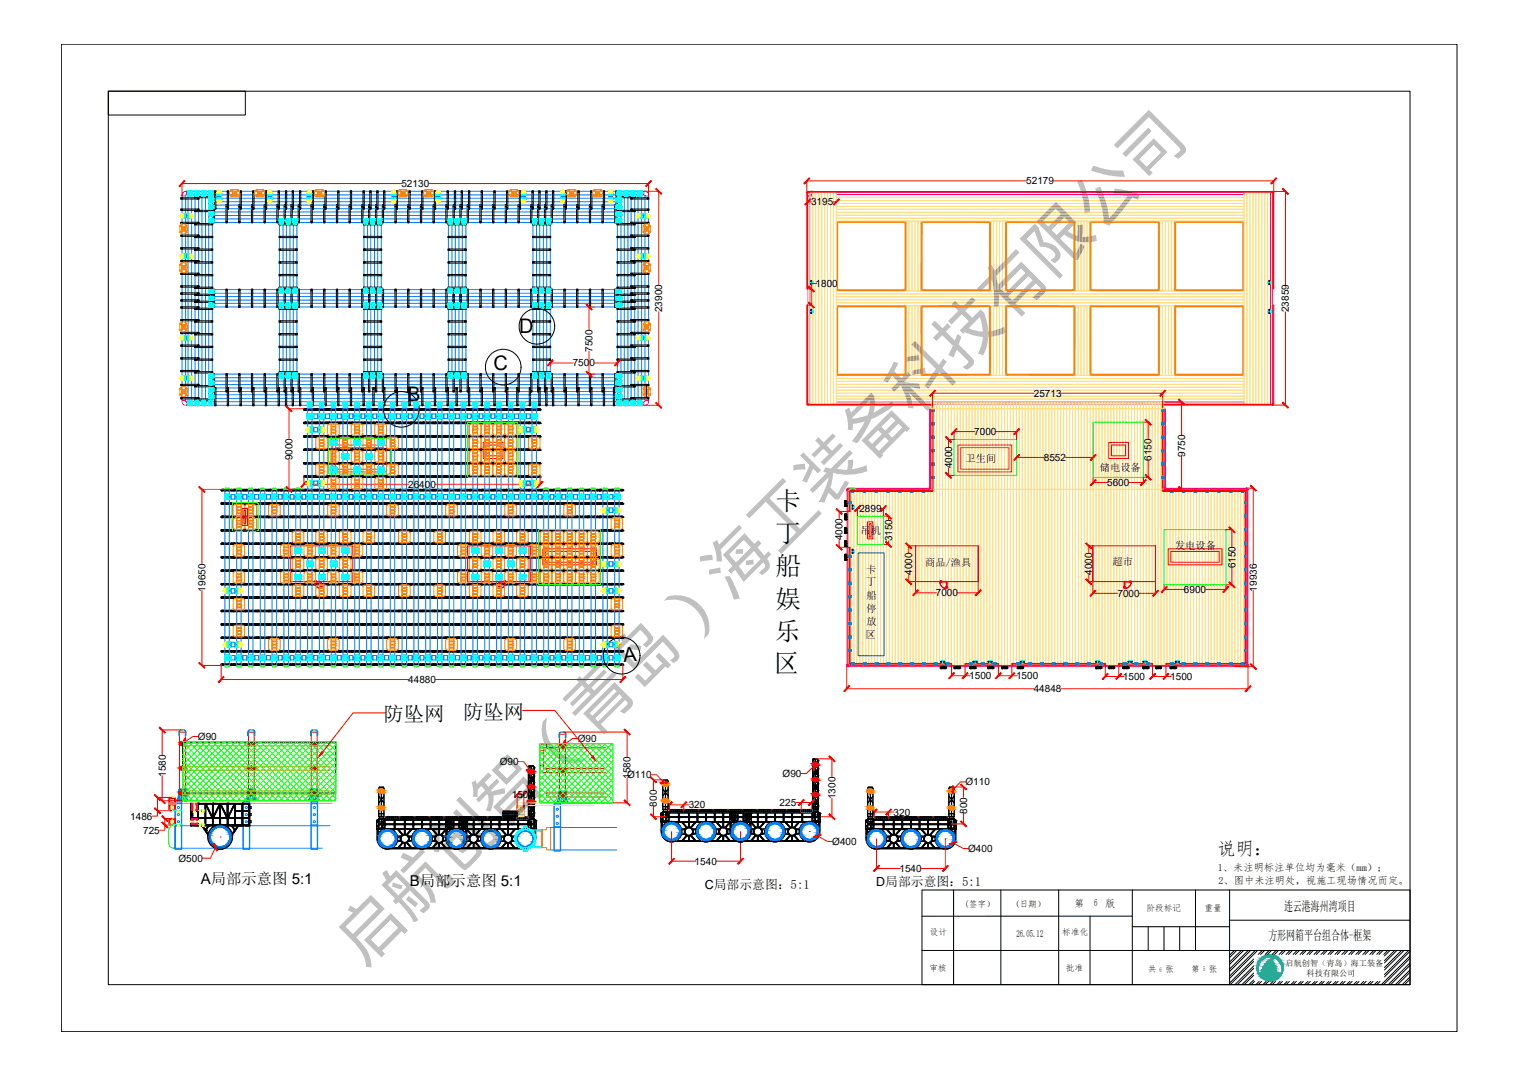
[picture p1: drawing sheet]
<svg xmlns="http://www.w3.org/2000/svg" width="594mm" height="420mm" viewBox="0 0 594 420" stroke-linecap="round" stroke-linejoin="round" font-family="sans-serif">
<defs><g id="words">
<text font-size="25.4" x="141.9" y="378.2" transform="rotate(-45 141.9 378.2)">启航创智（青岛）海工装备科技有限公司</text>
<g font-size="10">
<text x="303.3" y="199.4">卡</text>
<text x="303.2" y="211.8">丁</text>
<text x="303.3" y="224.7">船</text>
<text x="303.3" y="237.5">娱</text>
<text x="303.1" y="250.1">乐</text>
<text x="302.6" y="262.7">区</text>
</g>
<g font-size="8">
<text x="149.9" y="281.9">防坠网</text>
<text x="181.1" y="281">防坠网</text>
</g>
<g font-size="7.8">
<text x="203.1" y="130.3">D</text>
<text x="193" y="144.5">C</text>
<text x="159.2" y="156.8">B</text>
<text x="244" y="258.7" transform="rotate(-5 244 258.7)">A</text>
</g>
<text font-size="7.1" x="476.2" y="334.3">说明：</text>
<g font-size="5.9">
<text x="78.5" y="345.4">A局部示意图 5:1</text>
<text x="160.3" y="346.2">B局部示意图 5:1</text>
</g>
<g font-size="5.3">
<text x="502.2" y="356.2">连云港海州湾项目</text>
<text x="496" y="367.5">方形网箱平台组合体-框架</text>
</g>
<g font-size="4.9">
<text x="275.6" y="347.4">C局部示意图：5:1</text>
<text x="342.7" y="346.4">D局部示意图：5:1</text>
</g>
<g font-size="4">
<text x="377.6" y="180.6">卫生间</text>
<text x="430.2" y="184.2">储电设备</text>
<text x="336.6" y="208.6">吊机</text>
<text x="459.6" y="214.8">发电设备</text>
<text x="361.9" y="221.1">商品/渔具</text>
<text x="435.1" y="221">超市</text>
<text x="338.8" y="223.9">卡</text>
<text x="338.8" y="228.8">丁</text>
<text x="338.8" y="234">船</text>
<text x="338.8" y="239.1">停</text>
<text x="338.8" y="244.3">放</text>
<text x="338.5" y="249.3">区</text>
<text x="476.2" y="340.2">1、未注明标注单位均为毫米（mm）；</text>
<text x="476.5" y="345.4">2、图中未注明处，视施工现场情况而定。</text>
<text x="420.1" y="354.4">第</text>
<text x="432.2" y="354.4">版</text>
</g>
<g font-size="3.9">
<text x="157" y="73.1">52130</text>
<text x="401.4" y="72.1">52179</text>
<text x="317.2" y="80.3">3195</text>
<text x="319" y="112.2">1800</text>
<text x="259" y="122" transform="rotate(-90 259 122)">23900</text>
<text x="504.1" y="122" transform="rotate(-90 504.1 122)">23859</text>
<text x="231.8" y="137.5" transform="rotate(-90 231.8 137.5)">7500</text>
<text x="224" y="143.2">7500</text>
<text x="404.3" y="155.1">25713</text>
<text x="381" y="170.1">7000</text>
<text x="114.4" y="179.9" transform="rotate(-90 114.4 179.9)">9000</text>
<text x="463.5" y="178.6" transform="rotate(-90 463.5 178.6)">9750</text>
<text x="372.3" y="183" transform="rotate(-90 372.3 183)">4000</text>
<text x="408.2" y="180.2">8552</text>
<text x="450.4" y="180.1" transform="rotate(-90 450.4 180.1)">6150</text>
<text x="159.6" y="190.7">26400</text>
<text x="433" y="190">5600</text>
<text x="336.1" y="200.1">2899</text>
<text x="329.6" y="211.2" transform="rotate(-90 329.6 211.2)">4000</text>
<text x="348.9" y="211.6" transform="rotate(-90 348.9 211.6)">3150</text>
<text x="356.7" y="224.6" transform="rotate(-90 356.7 224.6)">4000</text>
<text x="427.2" y="224.6" transform="rotate(-90 427.2 224.6)">4000</text>
<text x="483.2" y="222.1" transform="rotate(-90 483.2 222.1)">6150</text>
<text x="80.3" y="231.2" transform="rotate(-90 80.3 231.2)">19650</text>
<text x="366" y="233.1">7000</text>
<text x="437" y="233.3">7000</text>
<text x="463" y="231.8">6900</text>
<text x="491.6" y="231.2" transform="rotate(-90 491.6 231.2)">19936</text>
<text x="159.7" y="267">44880</text>
<text x="379.1" y="265.5">1500</text>
<text x="397.4" y="265.5">1500</text>
<text x="439.2" y="265.7">1500</text>
<text x="457.7" y="265.8">1500</text>
<text x="404.3" y="270.6">44848</text>
<text x="77.4" y="289.2">Ø90</text>
<text x="226" y="289.9">Ø90</text>
<text x="195.5" y="299">Ø90</text>
<text x="64.8" y="303.6" transform="rotate(-90 64.8 303.6)">1580</text>
<text x="245.3" y="304.2">Ø110</text>
<text x="246.6" y="304.4" transform="rotate(-90 246.6 304.4)">1580</text>
<text x="306.1" y="303.7">Ø90</text>
<text x="200.2" y="312">150</text>
<text x="377.6" y="307">Ø110</text>
<text x="256.9" y="315.3" transform="rotate(-90 256.9 315.3)">800</text>
<text x="269.4" y="315.9">320</text>
<text x="304.9" y="315">225</text>
<text x="326.8" y="312.3" transform="rotate(-90 326.8 312.3)">1300</text>
<text x="51" y="320.3">1486</text>
<text x="349.5" y="318.8">320</text>
<text x="378.2" y="318.1" transform="rotate(-90 378.2 318.1)">800</text>
<text x="56" y="325.9">725</text>
<text x="325.5" y="330.2">Ø400</text>
<text x="378.7" y="333">Ø400</text>
<text x="69.8" y="336.8">Ø500</text>
<text x="271.7" y="338">1540</text>
<text x="351.8" y="340.8">1540</text>
<text x="427.9" y="354.3">6</text>
<text x="397.5" y="366.3">26.05.12</text>
</g>
<g font-size="3.4">
<text x="377.2" y="354.4">(签字）</text>
<text x="397" y="354.4">(日期）</text>
<text x="448.4" y="356.2">阶段标记</text>
<text x="471.1" y="355.9">重量</text>
<text x="363.7" y="365.6">设计</text>
<text x="415.4" y="365.6">标准化</text>
<text x="363.4" y="379.4">审核</text>
<text x="416.8" y="379.4">批准</text>
<text x="449" y="379.8">共</text>
<text x="455.8" y="379.8">张</text>
<text x="465.9" y="379.8">第</text>
<text x="472.7" y="379.8">张</text>
</g>
<g font-size="3.2">
<text x="502.8" y="377.4">启航创智（青岛）海工装备</text>
<text x="511" y="381.6">科技有限公司</text>
</g>
<g font-size="2.6">
<text x="453.5" y="379.7">6</text>
<text x="470.6" y="379.5">5</text>
</g>
</g></defs>
<path d="M71.5 75.4l.7-.6h.9v1.4h-.5v.4h-1.4zM251.8 74.8l1.3 .3 .5 .6v.9h-1.3v-.4h-.5zM316 75.4l.8-.6h.8v1.4h-.4v.4h-1.4zM71.2 156.5h1.4v.5h.5v1.4l-1.3-.2-.5-.8zM251.8 157h.5v-.5h1.3v.9l-.9 .9-.9 .1z" fill="none" stroke="#f0f" stroke-width=".39"/>
<!-- layer: e/g -->
<g fill="none" stroke="#000" stroke-width=".39">
<path d="M70.7 77.6h.2M70.7 77.3h7.1v.5h-7.1zM70.9 77.3v.5M71.4 77.3v.5M77.2 77.3v.5M77.3 77.4l.3 .3zM77.7 77.3v.5M77.7 77.6h.1M83.9 75.2h.5M83.9 74.8h.5M84.1 74.8l.2 .3zM84.2 74.6v.2"/>
<path d="M88.9 75.2h.5M88.9 74.8h.5M89 74.8l.3 .3zM89.1 74.6v.2M93.9 75.2h.5M93.9 74.8h.5M94 74.8h.3v.3h-.3zM94.1 74.6v.2M98.8 75.2h.5M98.8 74.8h.5M99 74.8l.2 .3zM99.1 74.6v.2"/>
<path d="M103.8 75.2h.5M103.8 74.8h.5M103.9 74.8h.3v.3h-.3zM104 74.6v.2M117.1 75.2h.5M117.1 74.8h.5M117.2 74.8h.3v.3h-.3zM117.4 74.6v.2M122.1 75.2h.5M122.1 74.8h.5M122.2 74.8l.3 .3zM122.4 74.6v.2"/>
<path d="M127.1 75.2h.5M127.1 74.8h.5M127.2 74.8l.3 .3zM127.3 74.6v.2M132.1 75.2h.5M132.1 74.8h.5M132.2 74.8h.2v.3h-.2zM132.3 74.6v.2M137 75.2h.5M137 74.8h.5M137.1 74.8l.3 .3zM137.3 74.6v.2"/>
<path d="M150 75.2h.5M150 74.8h.5M150.1 74.8h.3v.3h-.3zM150.3 74.6v.2M155 75.2h.5M155 74.8h.5M155.1 74.8l.2 .3zM155.2 74.6v.2M159.9 75.2h.5M159.9 74.8h.5M160 74.8h.3v.3h-.3zM160.2 74.6v.2"/>
<path d="M164.9 75.2h.5M164.9 74.8h.5M165 74.8l.3 .3zM165.2 74.6v.2M169.9 75.2h.5M169.9 74.8h.5M170 74.8l.3 .3zM170.1 74.6v.2M183.2 75.2h.5M183.2 74.8h.5M183.3 74.8h.3v.3h-.3zM183.5 74.6v.2"/>
<path d="M188.2 75.2h.5M188.2 74.8h.5M188.3 74.8h.3v.3h-.3zM188.5 74.6v.2M193.2 75.2h.5M193.2 74.8h.5M193.3 74.8l.2 .3zM193.4 74.6v.2M198.1 75.2h.5M198.1 74.8h.5M198.2 74.8h.3v.3h-.3zM198.4 74.6v.2"/>
<path d="M203.1 75.2h.5M203.1 74.8h.5M203.2 74.8l.3 .3zM203.4 74.6v.2M216.1 75.2h.5M216.1 74.8h.5M216.2 74.8h.3v.3h-.3zM216.3 74.6v.2M221.1 75.2h.5M221.1 74.8h.5M221.2 74.8l.2 .3zM221.3 74.6v.2"/>
<path d="M226 75.2h.5M226 74.8h.5M226.1 74.8l.3 .3zM226.3 74.6v.2M231 75.2h.5M231 74.8h.5M231.1 74.8h.3v.3h-.3zM231.3 74.6v.2M236 75.2h.5M236 74.8h.5M236.1 74.8l.2 .3zM236.2 74.6v.2"/>
<path d="M240.9 75.2h.5M240.9 74.8h.5M241 74.8h.3v.3h-.3zM241.2 74.6v.2M246.7 77.3h7.1v.5h-7.1zM246.7 77.6h.1M246.8 77.3v.5M247 77.4l.2 .3zM247.3 77.3v.5M253.2 77.3v.5M253.3 77.4l.3 .3zM253.6 77.6h.2"/>
<path d="M253.6 77.3v.5M70.7 87.1h.2M70.7 82h.2M70.7 92.1h.2M70.7 97.1h.2M70.7 81.7h7.1v.5h-7.1zM70.9 81.7v.5M70.9 86.9v.5M70.9 91.9v.5M70.9 96.8v.5M71 81.8l.3 .2-.2 .2zM71 87l.2 .3z"/>
<path d="M71 96.9l.3 .2-.2 .2zM71.4 81.7v.5M71.4 86.9v.5M71.4 91.9v.5M71.4 96.8v.5M76.1 87.6h.2M76.1 92.6h.2M76.1 97.6h.2M76.3 87.4v.5M76.3 92.4v.5M76.3 97.3v.5M76.4 87.5h.3v.3h-.3z"/>
<path d="M76.4 92.5l.3 .3zM76.4 97.5l.3 .2zM76.7 87.4v.5M76.7 92.4v.5M76.7 97.3v.5M77.2 81.7v.5M77.2 86.9v.5M77.2 91.9v.5M77.2 96.8v.5M77.3 81.8l.3 .3zM77.3 87h.3v.3h-.3zM77.3 92l.3 .2z"/>
<path d="M77.3 96.9l.3 .3zM77.7 87.1h.1M77.7 82h.1M77.7 81.7v.5M77.7 86.9v.5M77.7 91.9v.5M77.7 96.8v.5M77.7 92.1h.1M77.7 97.1h.1M77.8 87.4v-.5h-7.1v.5h12.5v.5h-7.1v-.5M77.8 92.4v-.5h-7.1v.5h12.5v.5h-7.1v-.5M77.8 97.3v-.5h-7.1v.5h12.5v.5h-7.1v-.5"/>
<path d="M82.6 87.4v.5M82.6 92.4v.5M82.6 97.3v.5M82.7 87.5l.3 .3zM82.7 92.5l.3 .3zM82.7 97.5h.3l-.2 .3zM83 87.6h.2M83 87.4v.5M83 92.4v.5M83 97.3v.5M83 92.6h.2M83 97.6h.2"/>
<path d="M83.4 80.6h.5M83.4 86.5h.5M83.4 87h.5M83.4 80.1h.5M83.6 86.6l.2 .3zM83.6 80.3h.2l-.1 .3zM83.7 80v.1M83.7 87v.1M83.9 80h-.5v7.1h.5v-12.5h.5v7.1h-.5M83.9 81.1h.5M83.9 81.6h.5M84.1 81.2h.2l-.1 .3z"/>
<path d="M84.2 81.6v.1M88.4 80.6h.5M88.4 86.5h.5M88.4 87h.5M88.4 80.1h.5M88.5 86.6l.3 .3zM88.6 80v.1M88.6 87v.1M88.9 80h-.5v7.1h.5v-12.5h.5v7.1h-.5M88.9 81.1h.5M88.9 81.6h.5M89 81.2l.4 .1-.3 .2z"/>
<path d="M89.1 81.6v.1M93.4 80.6h.5M93.4 86.5h.5M93.4 87h.5M93.4 80.1h.5M93.5 86.6h.3v.3h-.3zM93.5 80.3l.3 .2zM93.6 80v.1M93.6 87v.1M93.9 80h-.5v7.1h.5v-12.5h.5v7.1h-.5M93.9 81.1h.5M93.9 81.6h.5"/>
<path d="M94 81.2l.3 .2zM94.1 81.6v.1M98.3 80.6h.5M98.3 86.5h.5M98.3 87h.5M98.3 80.1h.5M98.5 86.6l.2 .3zM98.6 80v.1M98.6 87v.1M98.8 80h-.5v7.1h.5v-12.5h.5v7.1h-.5M98.8 81.1h.5M98.8 81.6h.5"/>
<path d="M99 81.2l.3 .1-.2 .2zM99.1 81.6v.1M103.3 80.6h.5M103.3 86.5h.5M103.3 87h.5M103.3 80.1h.5M103.4 86.6h.3v.3h-.3zM103.4 80.3l.3 .2zM103.5 80v.1M103.5 87v.1M103.8 80h-.5v7.1h.5v-12.5h.5v7.1h-.5M103.8 81.1h.5"/>
<path d="M103.8 81.6h.5M103.9 81.2l.3 .2zM104 81.6v.1M108.3 80.6h.5M108.3 86.5h.5M108.3 80h.5v7.1h-.5zM108.3 87h.5M108.3 80.1h.5M108.4 86.6l.3 .3zM108.4 80.3h.3l-.2 .3zM108.5 80v.1M108.5 87v.1"/>
<path d="M109.2 87.4h7v.5h-7zM109.2 92.4h7v.5h-7zM109.2 97.3h7v.5h-7zM109.2 87.6h.1M109.2 92.6h.1M109.2 97.6h.1M109.3 87.4v.5M109.3 92.4v.5M109.3 97.3v.5M109.4 87.5l.3 .3zM109.4 97.5h.3l-.2 .3zM109.8 87.4v.5"/>
<path d="M109.8 92.4v.5M109.8 97.3v.5M115.6 87.4v.5M115.6 92.4v.5M115.6 97.3v.5M115.7 87.5h.3v.3h-.3zM115.7 92.5l.3 .3zM115.7 97.5l.3 .2zM116.1 87.6h.1M116.1 92.6h.1M116.1 97.6h.1M116.1 87.4v.5"/>
<path d="M116.1 92.4v.5M116.1 97.3v.5M116.6 80.6h.5M116.6 86.5h.5M116.6 87h.5M116.6 80.1h.5M116.7 86.6h.3v.3h-.3zM116.7 80.3l.3 .2zM116.9 80v.1M116.9 87v.1M117.1 80h-.5v7.1h.5v-12.5h.5v7.1h-.5M117.1 81.1h.5"/>
<path d="M117.1 81.6h.5M117.2 81.2l.3 .2zM117.4 81.6v.1M121.6 80.6h.5M121.6 86.5h.5M121.6 87h.5M121.6 80.1h.5M121.7 86.6l.3 .3zM121.9 80v.1M121.9 87v.1M122.1 80h-.5v7.1h.5v-12.5h.5v7.1h-.5M122.1 81.1h.5"/>
<path d="M122.1 81.6h.5M122.2 81.2h.3l-.1 .3zM122.4 81.6v.1M126.6 80.6h.5M126.6 86.5h.5M126.6 87h.5M126.6 80.1h.5M126.7 86.6l.2 .3zM126.7 80.3l.3 .1-.2 .2zM126.8 80v.1M126.8 87v.1M127.1 80h-.5v7.1h.5v-12.5h.5v7.1h-.5"/>
<path d="M127.1 81.1h.5M127.1 81.6h.5M127.2 81.2l.3 .1-.2 .2zM127.3 81.6v.1M131.6 80.6h.5M131.6 86.5h.5M131.6 87h.5M131.6 80.1h.5M131.6 86.6h.3v.3h-.3zM131.6 80.3l.3 .2zM131.8 80v.1M131.8 87v.1"/>
<path d="M132.1 80h-.5v7.1h.5v-12.5h.5v7.1h-.5M132.1 81.1h.5M132.1 81.6h.5M132.2 81.2l.2 .2zM132.3 81.6v.1M136.5 80.6h.5M136.5 86.5h.5M136.5 87h.5M136.5 80.1h.5M136.6 86.6l.3 .3zM136.8 80v.1M136.8 87v.1"/>
<path d="M137 80h-.5v7.1h.5v-12.5h.5v7.1h-.5M137 81.1h.5M137 81.6h.5M137.1 81.2l.4 .1-.2 .2zM137.3 81.6v.1M141.5 80h.5v7.1h-.5zM141.5 80.6h.5M141.5 86.5h.5M141.5 87h.5M141.5 80.1h.5M141.6 86.6h.3v.3h-.3zM141.6 80.3l.3 .2z"/>
<path d="M141.7 80v.1M141.7 87v.1M142.2 87.4h7.1v.5h-7.1zM142.2 92.4h7.1v.5h-7.1zM142.2 97.3h7.1v.5h-7.1zM142.2 87.6h.2M142.2 92.6h.2M142.2 97.6h.2M142.4 87.4v.5M142.4 92.4v.5M142.4 97.3v.5M142.4 87.5l.3 .3z"/>
<path d="M142.4 97.5l.4 .1-.2 .2zM142.8 87.4v.5M142.8 92.4v.5M142.8 97.3v.5M148.7 87.4v.5M148.7 92.4v.5M148.7 97.3v.5M148.8 87.5l.2 .3zM148.8 92.5l.2 .3zM148.8 97.5h.2l-.1 .3zM149.1 87.6h.2M149.1 92.6h.2"/>
<path d="M149.1 97.6h.2M149.1 87.4v.5M149.1 92.4v.5M149.1 97.3v.5M149.5 80.6h.5M149.5 86.5h.5M149.5 87h.5M149.5 80.1h.5M149.6 86.6h.3v.3h-.3zM149.6 80.3l.3 .2zM149.8 80v.1M149.8 87v.1"/>
<path d="M150 80h-.5v7.1h.5v-12.5h.5v7.1h-.5M150 81.1h.5M150 81.6h.5M150.1 81.2l.3 .2zM150.3 81.6v.1M154.5 80.6h.5M154.5 86.5h.5M154.5 87h.5M154.5 80.1h.5M154.6 86.6l.2 .3zM154.7 80v.1M154.7 87v.1"/>
<path d="M155 80h-.5v7.1h.5v-12.5h.5v7.1h-.5M155 81.1h.5M155 81.6h.5M155.1 81.2l.3 .1-.2 .2zM155.2 81.6v.1M159.4 80.6h.5M159.4 86.5h.5M159.4 87h.5M159.4 80.1h.5M159.5 86.6h.3v.3h-.3zM159.5 80.3l.3 .2zM159.7 80v.1"/>
<path d="M159.7 87v.1M159.9 81.1h.5M159.9 81.6h.5M159.9 80h-.5v7.1h.5v-12.5h.5v7.1h-.5M160 81.2l.3 .2zM160.2 81.6v.1M164.4 80.6h.5M164.4 86.5h.5M164.4 87h.5M164.4 80.1h.5M164.5 86.6l.3 .3zM164.5 80.3h.3l-.1 .3z"/>
<path d="M164.7 80v.1M164.7 87v.1M164.9 80h-.5v7.1h.5v-12.5h.5v7.1h-.5M164.9 81.1h.5M164.9 81.6h.5M165 81.2h.3l-.1 .3zM165.2 81.6v.1M169.4 80.6h.5M169.4 86.5h.5M169.4 87h.5M169.4 80.1h.5M169.5 86.6l.2 .3z"/>
<path d="M169.6 80v.1M169.6 87v.1M169.9 80h-.5v7.1h.5v-12.5h.5v7.1h-.5M169.9 81.1h.5M169.9 81.6h.5M170 81.2l.3 .1-.2 .2zM170.1 81.6v.1M174.4 80h.5v7.1h-.5zM174.4 80.6h.5M174.4 86.5h.5M174.4 87h.5M174.4 80.1h.5"/>
<path d="M174.4 86.6h.3v.3h-.3zM174.4 80.3l.3 .2zM174.6 80v.1M174.6 87v.1M175.2 87.4h7.1v.5h-7.1zM175.2 92.4h7.1v.5h-7.1zM175.2 97.3h7.1v.5h-7.1zM175.2 87.6h.2M175.2 92.6h.2M175.2 97.6h.2M175.4 87.4v.5M175.4 92.4v.5"/>
<path d="M175.4 97.3v.5M175.5 87.5h.3v.3h-.3zM175.5 92.5l.3 .3zM175.5 97.5l.3 .2zM175.8 87.4v.5M175.8 92.4v.5M175.8 97.3v.5M181.7 87.4v.5M181.7 92.4v.5M181.7 97.3v.5M181.8 87.5l.3 .3zM181.8 92.5l.3 .1-.3 .2z"/>
<path d="M181.8 97.5l.3 .1-.2 .2zM182.2 87.6h.1M182.2 92.6h.1M182.2 97.6h.1M182.2 87.4v.5M182.2 92.4v.5M182.2 97.3v.5M182.7 80.6h.5M182.7 86.5h.5M182.7 87h.5M182.7 80.1h.5M182.8 86.6h.3v.3h-.3z"/>
<path d="M182.8 80.3l.3 .2zM183 80v.1M183 87v.1M183.2 80h-.5v7.1h.5v-12.5h.5v7.1h-.5M183.2 81.1h.5M183.2 81.6h.5M183.3 81.2l.3 .2zM183.5 81.6v.1M187.7 80.6h.5M187.7 86.5h.5M187.7 87h.5M187.7 80.1h.5"/>
<path d="M187.8 86.6h.3v.3h-.3zM187.8 80.3l.3 .2zM187.9 80v.1M187.9 87v.1M188.2 80h-.5v7.1h.5v-12.5h.5v7.1h-.5M188.2 81.1h.5M188.2 81.6h.5M188.3 81.2l.3 .2zM188.5 81.6v.1M192.6 80.6h.6M192.6 86.5h.6M192.6 87h.6"/>
<path d="M192.6 80.1h.6M192.8 86.6l.2 .3zM192.8 80.3l.3 .1-.2 .2zM192.9 80v.1M192.9 87v.1M193.2 80h-.6v7.1h.6v-12.5h.5v7.1h-.5M193.2 81.1h.5M193.2 81.6h.5M193.3 81.2l.3 .1-.2 .2zM193.4 81.6v.1M197.6 80.6h.5M197.6 86.5h.5"/>
<path d="M197.6 87h.5M197.6 80.1h.5M197.7 86.6h.3v.3h-.3zM197.7 80.3l.3 .2zM197.9 80v.1M197.9 87v.1M198.1 80h-.5v7.1h.5v-12.5h.5v7.1h-.5M198.1 81.1h.5M198.1 81.6h.5M198.2 81.2l.3 .2zM198.4 81.6v.1M202.6 80.6h.5"/>
<path d="M202.6 86.5h.5M202.6 87h.5M202.6 80.1h.5M202.7 86.6l.3 .3zM202.8 80v.1M202.8 87v.1M203.1 80h-.5v7.1h.5v-12.5h.5v7.1h-.5M203.1 81.1h.5M203.1 81.6h.5M203.2 81.2h.3l-.1 .3zM203.4 81.6v.1M207.5 80.6h.6"/>
<path d="M207.5 86.5h.6M207.5 80h.6v7.1h-.6zM207.5 87h.6M207.5 80.1h.6M207.7 86.6l.2 .3zM207.7 80.3l.3 .1-.2 .2zM207.8 80v.1M207.8 87v.1M208.3 87.6h.1M208.3 92.6h.1M208.3 97.6h.1M208.3 87.4h7.1v.5h-7.1z"/>
<path d="M208.3 92.4h7.1v.5h-7.1zM208.3 97.3h7.1v.5h-7.1zM208.4 87.4v.5M208.4 92.4v.5M208.4 97.3v.5M208.5 87.5l.3 .3zM208.5 97.5l.4 .1-.3 .2zM208.9 87.4v.5M208.9 92.4v.5M208.9 97.3v.5M214.7 87.4v.5M214.7 92.4v.5"/>
<path d="M214.7 97.3v.5M214.8 87.5h.3v.3h-.3zM214.8 92.5l.3 .3zM214.8 97.5l.3 .2zM215.2 87.6h.2M215.2 92.6h.2M215.2 97.6h.2M215.2 87.4v.5M215.2 92.4v.5M215.2 97.3v.5M215.5 80.6h.6M215.5 86.5h.6"/>
<path d="M215.5 87h.6M215.5 80.1h.6M215.7 86.6h.3v.3h-.3zM215.7 80.3l.3 .2zM215.8 80v.1M215.8 87v.1M216.1 80h-.6v7.1h.6v-12.5h.5v7.1h-.5M216.1 81.1h.5M216.1 81.6h.5M216.2 81.2l.3 .2zM216.3 81.6v.1M220.5 80.6h.6"/>
<path d="M220.5 86.5h.6M220.5 87h.6M220.5 80.1h.6M220.7 86.6l.2 .3zM220.7 80.3h.2l-.1 .3zM220.8 80v.1M220.8 87v.1M221.1 80h-.6v7.1h.6v-12.5h.5v7.1h-.5M221.1 81.1h.5M221.1 81.6h.5M221.2 81.2h.2l-.1 .3zM221.3 81.6v.1"/>
<path d="M225.5 80.6h.5M225.5 86.5h.5M225.5 87h.5M225.5 80.1h.5M225.6 86.6l.3 .3zM225.7 80v.1M225.7 87v.1M226 80h-.5v7.1h.5v-12.5h.5v7.1h-.5M226 81.1h.5M226 81.6h.5M226.1 81.2l.4 .1-.2 .2zM226.3 81.6v.1"/>
<path d="M230.5 80.6h.5M230.5 86.5h.5M230.5 87h.5M230.5 80.1h.5M230.6 86.6h.3v.3h-.3zM230.6 80.3l.3 .2zM230.7 80v.1M230.7 87v.1M231 80h-.5v7.1h.5v-12.5h.5v7.1h-.5M231 81.1h.5M231 81.6h.5M231.1 81.2l.3 .2z"/>
<path d="M231.3 81.6v.1M235.4 80.6h.6M235.4 86.5h.6M235.4 87h.6M235.4 80.1h.6M235.6 86.6l.2 .3zM235.7 80v.1M235.7 87v.1M236 80h-.6v7.1h.6v-12.5h.5v7.1h-.5M236 81.1h.5M236 81.6h.5M236.1 81.2l.3 .1-.2 .2z"/>
<path d="M236.2 81.6v.1M240.4 80.6h.5M240.4 86.5h.5M240.4 87h.5M240.4 80.1h.5M240.5 86.6h.3v.3h-.3zM240.5 80.3l.3 .2zM240.7 80v.1M240.7 87v.1M240.9 80h-.5v7.1h.5v-12.5h.5v7.1h-.5M240.9 81.1h.5M240.9 81.6h.5"/>
<path d="M241 81.2l.3 .2zM241.2 81.6v.1M241.3 87.6h.2M241.3 92.6h.2M241.3 97.6h.2M241.5 87.4v.5M241.5 92.4v.5M241.5 97.3v.5M241.5 87.5h.3v.3h-.3zM241.5 92.5l.3 .3zM241.5 97.5l.3 .2zM241.9 87.4v.5"/>
<path d="M241.9 92.4v.5M241.9 97.3v.5M246.7 81.7h7.1v.5h-7.1zM246.7 87.1h.1M246.7 82h.1M246.7 92.1h.1M246.7 97.1h.1M246.7 87.4v-.5h7.1v.5h-12.5v.5h7.1v-.5M246.7 92.4v-.5h7.1v.5h-12.5v.5h7.1v-.5M246.7 97.3v-.5h7.1v.5h-12.5v.5h7.1v-.5M246.8 81.7v.5M246.8 86.9v.5"/>
<path d="M246.8 91.9v.5M246.8 96.8v.5M247 96.9h.2l-.1 .4zM247 92l.2 .2zM247 87l.2 .3zM247 81.8h.2l-.1 .4zM247.3 81.7v.5M247.3 86.9v.5M247.3 91.9v.5M247.3 96.8v.5M247.8 87.4v.5M247.8 92.4v.5"/>
<path d="M247.8 97.3v.5M247.9 87.5l.2 .3zM247.9 92.5l.3 .1-.3 .2zM247.9 97.5l.3 .1-.2 .2zM248.3 87.6h.1M248.3 92.6h.1M248.3 97.6h.1M248.3 87.4v.5M248.3 92.4v.5M248.3 97.3v.5M253.2 81.7v.5M253.2 86.9v.5"/>
<path d="M253.2 91.9v.5M253.2 96.8v.5M253.3 96.9l.3 .3zM253.3 92l.3 .2zM253.3 87h.3v.3h-.3zM253.3 81.8l.3 .3zM253.6 87.1h.2M253.6 82h.2M253.6 92.1h.2M253.6 97.1h.2M253.6 81.7v.5M253.6 86.9v.5"/>
<path d="M253.6 91.9v.5M253.6 96.8v.5M70.7 102.1h.2M70.7 107h.2M70.7 112h.2M70.7 114.7h.2M70.7 117.4h.2M70.7 114.5h7.1v.5h-7.1zM70.7 117.2h7.1v.5h-7.1zM70.9 101.8v.5M70.9 106.8v.5M70.9 111.7v.5"/>
<path d="M70.9 114.5v.5M70.9 117.2v.5M70.9 119.9v.5M71 101.9l.2 .3zM71 106.9l.3 .1-.2 .2zM71 111.8l.2 .3zM71 114.6l.2 .3zM71.4 101.8v.5M71.4 106.8v.5M71.4 111.7v.5M71.4 114.5v.5M71.4 117.2v.5"/>
<path d="M71.4 119.9v.5M76.1 102.6h.2M76.1 107.5h.2M76.1 112.5h.2M76.3 102.3v.5M76.3 107.3v.5M76.3 112.2v.5M76.4 102.4h.3v.3h-.3zM76.4 107.4l.3 .3zM76.4 112.4h.3v.2h-.3zM76.7 102.3v.5M76.7 107.3v.5"/>
<path d="M76.7 112.2v.5M77.2 101.8v.5M77.2 106.8v.5M77.2 111.7v.5M77.2 114.5v.5M77.2 117.2v.5M77.2 119.9v.5M77.3 101.9h.3v.3h-.3zM77.3 106.9l.3 .2zM77.3 111.8h.3v.3h-.3zM77.3 114.6h.3v.3h-.3zM77.3 117.3l.3 .3z"/>
<path d="M77.7 101.8v.5M77.7 106.8v.5M77.7 111.7v.5M77.7 114.5v.5M77.7 117.2v.5M77.7 119.9v.5M77.7 102.1h.1M77.7 107h.1M77.7 112h.1M77.7 114.7h.1M77.7 117.4h.1M77.8 102.3v-.5h-7.1v.5h12.5v.5h-7.1v-.5"/>
<path d="M77.8 107.3v-.5h-7.1v.5h12.5v.5h-7.1v-.5M77.8 112.2v-.5h-7.1v.5h12.5v.5h-7.1v-.5M82.6 102.3v.5M82.6 107.3v.5M82.6 112.2v.5M82.7 102.4l.3 .3zM82.7 107.4h.3l-.2 .3zM82.7 112.4l.3 .2zM83 102.3v.5M83 107.3v.5M83 112.2v.5M83 102.6h.2"/>
<path d="M83 107.5h.2M83 112.5h.2M83.4 113h.5v7.1h-.5zM83.4 119.5h.5M83.4 113.7h.5M83.4 113.2h.5M83.4 120h.5M83.6 113.3l.2 .3zM83.6 119.6l.2 .3zM83.7 113v.2M83.7 120v.1M88.4 113h.5v7.1h-.5z"/>
<path d="M88.4 119.5h.5M88.4 113.7h.5M88.4 113.2h.5M88.4 120h.5M88.5 113.3l.3 .3zM88.5 119.6l.3 .2-.3 .1zM88.6 113v.2M88.6 120v.1M93.4 113h.5v7.1h-.5zM93.4 119.5h.5M93.4 113.7h.5M93.4 113.2h.5"/>
<path d="M93.4 120h.5M93.5 113.3h.3v.3h-.3zM93.5 119.6l.3 .3zM93.6 113v.2M93.6 120v.1M98.3 113h.5v7.1h-.5zM98.3 119.5h.5M98.3 113.7h.5M98.3 113.2h.5M98.3 120h.5M98.5 113.3l.2 .3zM98.5 119.6l.3 .2-.3 .1z"/>
<path d="M98.6 113v.2M98.6 120v.1M103.3 113h.5v7.1h-.5zM103.3 119.5h.5M103.3 113.7h.5M103.3 113.2h.5M103.3 120h.5M103.4 113.3h.3v.3h-.3zM103.4 119.6l.3 .3zM103.5 113v.2M103.5 120v.1M108.3 113h.5v7.1h-.5z"/>
<path d="M108.3 119.5h.5M108.3 113.7h.5M108.3 113.2h.5M108.3 120h.5M108.4 113.3l.3 .3zM108.4 119.6l.3 .3zM108.5 113v.2M108.5 120v.1M109.2 102.3h7v.5h-7zM109.2 107.3h7v.5h-7zM109.2 112.2h7v.5h-7zM109.2 102.6h.1"/>
<path d="M109.2 107.5h.1M109.2 112.5h.1M109.3 102.3v.5M109.3 107.3v.5M109.3 112.2v.5M109.4 102.4l.3 .3zM109.4 107.4h.3l-.2 .3zM109.4 112.4l.3 .2zM109.8 102.3v.5M109.8 107.3v.5M109.8 112.2v.5M115.6 102.3v.5"/>
<path d="M115.6 107.3v.5M115.6 112.2v.5M115.7 102.4h.3v.3h-.3zM115.7 107.4l.3 .3zM115.7 112.4h.3v.2h-.3zM116.1 102.6h.1M116.1 107.5h.1M116.1 112.5h.1M116.1 102.3v.5M116.1 107.3v.5M116.1 112.2v.5M116.6 113h.5v7.1h-.5z"/>
<path d="M116.6 119.5h.5M116.6 113.7h.5M116.6 113.2h.5M116.6 120h.5M116.7 113.3h.3v.3h-.3zM116.7 119.6l.3 .3zM116.9 113v.2M116.9 120v.1M121.6 113h.5v7.1h-.5zM121.6 119.5h.5M121.6 113.7h.5M121.6 113.2h.5"/>
<path d="M121.6 120h.5M121.7 113.3l.3 .3zM121.7 119.6l.3 .3zM121.9 113v.2M121.9 120v.1M126.6 113h.5v7.1h-.5zM126.6 119.5h.5M126.6 113.7h.5M126.6 113.2h.5M126.6 120h.5M126.7 113.3l.2 .3zM126.7 119.6l.3 .2-.3 .1z"/>
<path d="M126.8 113v.2M126.8 120v.1M131.6 113h.5v7.1h-.5zM131.6 119.5h.5M131.6 113.7h.5M131.6 113.2h.5M131.6 120h.5M131.6 113.3h.3v.3h-.3zM131.6 119.6l.3 .3zM131.8 113v.2M131.8 120v.1M136.5 113h.5v7.1h-.5z"/>
<path d="M136.5 119.5h.5M136.5 113.7h.5M136.5 113.2h.5M136.5 120h.5M136.6 113.3l.3 .3zM136.6 119.6l.4 .2-.4 .1zM136.8 113v.2M136.8 120v.1M141.5 113h.5v7.1h-.5zM141.5 119.5h.5M141.5 113.7h.5M141.5 113.2h.5"/>
<path d="M141.5 120h.5M141.6 113.3h.3v.3h-.3zM141.6 119.6l.3 .3zM141.7 113v.2M141.7 120v.1M142.2 102.3h7.1v.5h-7.1zM142.2 107.3h7.1v.5h-7.1zM142.2 112.2h7.1v.5h-7.1zM142.2 102.6h.2M142.2 107.5h.2M142.2 112.5h.2M142.4 102.3v.5"/>
<path d="M142.4 107.3v.5M142.4 112.2v.5M142.4 102.4l.3 .3zM142.4 107.4l.4 .1-.2 .2zM142.4 112.4l.3 .2zM142.8 102.3v.5M142.8 107.3v.5M142.8 112.2v.5M148.7 102.3v.5M148.7 107.3v.5M148.7 112.2v.5M148.8 102.4l.2 .3z"/>
<path d="M148.8 107.4h.2l-.1 .3zM148.8 112.4l.2 .2zM149.1 102.6h.2M149.1 107.5h.2M149.1 112.5h.2M149.1 102.3v.5M149.1 107.3v.5M149.1 112.2v.5M149.5 113h.5v7.1h-.5zM149.5 119.5h.5M149.5 113.7h.5M149.5 113.2h.5"/>
<path d="M149.5 120h.5M149.6 113.3h.3v.3h-.3zM149.6 119.6l.3 .3zM149.8 113v.2M149.8 120v.1M154.5 113h.5v7.1h-.5zM154.5 119.5h.5M154.5 113.7h.5M154.5 113.2h.5M154.5 120h.5M154.6 113.3l.2 .3zM154.6 119.6l.3 .2-.3 .1z"/>
<path d="M154.7 113v.2M154.7 120v.1M159.4 113h.5v7.1h-.5zM159.4 119.5h.5M159.4 113.7h.5M159.4 113.2h.5M159.4 120h.5M159.5 113.3h.3v.3h-.3zM159.5 119.6l.3 .3zM159.7 113v.2M159.7 120v.1M164.4 113h.5v7.1h-.5z"/>
<path d="M164.4 119.5h.5M164.4 113.7h.5M164.4 113.2h.5M164.4 120h.5M164.5 113.3l.3 .3zM164.5 119.6l.3 .3zM164.7 113v.2M164.7 120v.1M169.4 113h.5v7.1h-.5zM169.4 119.5h.5M169.4 113.7h.5M169.4 113.2h.5"/>
<path d="M169.4 120h.5M169.5 113.3l.2 .3zM169.5 119.6l.3 .2-.3 .1zM169.6 113v.2M169.6 120v.1M174.4 113h.5v7.1h-.5zM174.4 119.5h.5M174.4 113.7h.5M174.4 113.2h.5M174.4 120h.5M174.4 113.3h.3v.3h-.3zM174.4 119.6l.3 .3z"/>
<path d="M174.6 113v.2M174.6 120v.1M175.2 102.3h7.1v.5h-7.1zM175.2 107.3h7.1v.5h-7.1zM175.2 112.2h7.1v.5h-7.1zM175.2 102.6h.2M175.2 107.5h.2M175.2 112.5h.2M175.4 102.3v.5M175.4 107.3v.5M175.4 112.2v.5M175.5 102.4h.3v.3h-.3z"/>
<path d="M175.5 107.4l.3 .3zM175.5 112.4h.3v.2h-.3zM175.8 102.3v.5M175.8 107.3v.5M175.8 112.2v.5M181.7 102.3v.5M181.7 107.3v.5M181.7 112.2v.5M181.8 102.4l.3 .3zM181.8 107.4l.3 .1-.2 .2zM181.8 112.4l.3 .2zM182.2 102.6h.1"/>
<path d="M182.2 107.5h.1M182.2 112.5h.1M182.2 102.3v.5M182.2 107.3v.5M182.2 112.2v.5M182.7 119.5h.5M182.7 113.7h.5M182.7 113.2h.5M182.7 120h.5M182.7 113h.5v7.1h-.5zM182.8 113.3h.3v.3h-.3zM182.8 119.6l.3 .3z"/>
<path d="M183 113v.2M183 120v.1M187.7 113h.5v7.1h-.5zM187.7 119.5h.5M187.7 113.7h.5M187.7 113.2h.5M187.7 120h.5M187.8 113.3h.3v.3h-.3zM187.8 119.6l.3 .3zM187.9 113v.2M187.9 120v.1M192.6 119.5h.6"/>
<path d="M192.6 113.7h.6M192.6 113.2h.6M192.6 120h.6M192.6 113h.6v7.1h-.6zM192.8 113.3l.2 .3zM192.8 119.6l.3 .2-.3 .1zM192.9 113v.2M192.9 120v.1M197.6 113h.5v7.1h-.5zM197.6 119.5h.5M197.6 113.7h.5M197.6 113.2h.5"/>
<path d="M197.6 120h.5M197.7 113.3h.3v.3h-.3zM197.7 119.6l.3 .3zM197.9 113v.2M197.9 120v.1M202.6 113h.5v7.1h-.5zM202.6 119.5h.5M202.6 113.7h.5M202.6 113.2h.5M202.6 120h.5M202.7 113.3l.3 .3zM202.7 119.6l.3 .3z"/>
<path d="M202.8 113v.2M202.8 120v.1M207.5 113h.6v7.1h-.6zM207.5 119.5h.6M207.5 113.7h.6M207.5 113.2h.6M207.5 120h.6M207.7 113.3l.2 .3zM207.7 119.6l.3 .2-.3 .1zM207.8 113v.2M207.8 120v.1M208.3 102.6h.1"/>
<path d="M208.3 107.5h.1M208.3 112.5h.1M208.3 102.3h7.1v.5h-7.1zM208.3 107.3h7.1v.5h-7.1zM208.3 112.2h7.1v.5h-7.1zM208.4 102.3v.5M208.4 107.3v.5M208.4 112.2v.5M208.5 102.4l.3 .3zM208.5 107.4l.4 .1-.3 .2zM208.5 112.4l.3 .2zM208.9 102.3v.5"/>
<path d="M208.9 107.3v.5M208.9 112.2v.5M214.7 102.3v.5M214.7 107.3v.5M214.7 112.2v.5M214.8 102.4h.3v.3h-.3zM214.8 107.4l.3 .3zM214.8 112.4h.3v.2h-.3zM215.2 102.6h.2M215.2 107.5h.2M215.2 112.5h.2M215.2 102.3v.5"/>
<path d="M215.2 107.3v.5M215.2 112.2v.5M215.5 113h.6v7.1h-.6zM215.5 119.5h.6M215.5 113.7h.6M215.5 113.2h.6M215.5 120h.6M215.7 113.3h.3v.3h-.3zM215.7 119.6l.3 .3zM215.8 113v.2M215.8 120v.1M220.5 113h.6v7.1h-.6z"/>
<path d="M220.5 119.5h.6M220.5 113.7h.6M220.5 113.2h.6M220.5 120h.6M220.7 113.3l.2 .3zM220.7 119.6l.2 .3zM220.8 113v.2M220.8 120v.1M225.5 113h.5v7.1h-.5zM225.5 119.5h.5M225.5 113.7h.5M225.5 113.2h.5"/>
<path d="M225.5 120h.5M225.6 113.3l.3 .3zM225.6 119.6l.4 .2-.4 .1zM225.7 113v.2M225.7 120v.1M230.5 113h.5v7.1h-.5zM230.5 119.5h.5M230.5 113.7h.5M230.5 113.2h.5M230.5 120h.5M230.6 113.3h.3v.3h-.3zM230.6 119.6l.3 .3z"/>
<path d="M230.7 113v.2M230.7 120v.1M235.4 113h.6v7.1h-.6zM235.4 119.5h.6M235.4 113.7h.6M235.4 113.2h.6M235.4 120h.6M235.6 113.3l.2 .3zM235.6 119.6l.3 .2-.3 .1zM235.7 113v.2M235.7 120v.1M240.4 113h.5v7.1h-.5z"/>
<path d="M240.4 119.5h.5M240.4 113.7h.5M240.4 113.2h.5M240.4 120h.5M240.5 113.3h.3v.3h-.3zM240.5 119.6l.3 .3zM240.7 113v.2M240.7 120v.1M241.3 102.6h.2M241.3 107.5h.2M241.3 112.5h.2M241.5 102.3v.5"/>
<path d="M241.5 107.3v.5M241.5 112.2v.5M241.5 102.4h.3v.3h-.3zM241.5 107.4l.3 .3zM241.5 112.4h.3v.2h-.3zM241.9 102.3v.5M241.9 107.3v.5M241.9 112.2v.5M246.7 102.1h.1M246.7 107h.1M246.7 112h.1M246.7 114.7h.1"/>
<path d="M246.7 117.4h.1M246.7 102.3v-.5h7.1v.5h-12.5v.5h7.1v-.5M246.7 107.3v-.5h7.1v.5h-12.5v.5h7.1v-.5M246.7 112.2v-.5h7.1v.5h-12.5v.5h7.1v-.5M246.7 114.5h7.1v.5h-7.1zM246.7 117.2h7.1v.5h-7.1zM246.8 101.8v.5M246.8 106.8v.5M246.8 111.7v.5M246.8 114.5v.5M246.8 117.2v.5M246.8 119.9v.5"/>
<path d="M247 114.6l.2 .3zM247 111.8l.2 .3zM247 106.9h.2l-.1 .3zM247 101.9l.2 .3zM247.3 101.8v.5M247.3 106.8v.5M247.3 111.7v.5M247.3 114.5v.5M247.3 117.2v.5M247.3 119.9v.5M247.8 102.3v.5M247.8 107.3v.5"/>
<path d="M247.8 112.2v.5M247.9 102.4l.2 .3zM247.9 107.4l.3 .1-.2 .2zM247.9 112.4l.2 .2zM248.3 102.6h.1M248.3 107.5h.1M248.3 112.5h.1M248.3 102.3v.5M248.3 107.3v.5M248.3 112.2v.5M253.2 101.8v.5M253.2 106.8v.5"/>
<path d="M253.2 111.7v.5M253.2 114.5v.5M253.2 117.2v.5M253.2 119.9v.5M253.3 114.6h.3v.3h-.3zM253.3 117.3l.3 .3zM253.3 111.8h.3v.3h-.3zM253.3 106.9l.3 .2zM253.3 101.9h.3v.3h-.3zM253.6 102.1h.2M253.6 107h.2M253.6 112h.2"/>
<path d="M253.6 114.7h.2M253.6 117.4h.2M253.6 101.8v.5M253.6 106.8v.5M253.6 111.7v.5M253.6 114.5v.5M253.6 117.2v.5M253.6 119.9v.5M70.7 120.2h.2M70.7 135.1h.2M70.7 130.1h.2M70.7 125.1h.2"/>
<path d="M70.9 124.9v.5M70.9 129.9v.5M70.9 134.8v.5M70.9 139.8v.5M71 139.9l.2 .3zM71 130l.3 .1-.3 .2zM71 125l.2 .3zM71 120.1l.3 .1-.3 .1zM71.4 124.9v.5M71.4 129.9v.5M71.4 134.8v.5M71.4 139.8v.5"/>
<path d="M76.1 135.6h.2M76.1 130.6h.2M76.1 125.6h.2M76.1 120.7h.2M76.3 120.4v.5M76.3 125.4v.5M76.3 130.4v.5M76.3 135.3v.5M76.4 135.5l.3 .2zM76.4 130.5h.3v.3h-.3zM76.4 125.5h.3v.3h-.3zM76.4 120.6l.3 .2z"/>
<path d="M76.7 120.4v.5M76.7 125.4v.5M76.7 130.4v.5M76.7 135.3v.5M77.2 124.9v.5M77.2 129.9v.5M77.2 134.8v.5M77.2 139.8v.5M77.3 139.9h.3v.3h-.3zM77.3 135l.3 .2zM77.3 130l.3 .3zM77.3 125h.3v.3h-.3z"/>
<path d="M77.3 120.1l.3 .2zM77.7 120.2h.1M77.7 124.9v.5M77.7 129.9v.5M77.7 134.8v.5M77.7 139.8v.5M77.7 135.1h.1M77.7 130.1h.1M77.7 125.1h.1M77.8 120.4v-.5h-7.1v.5h12.5v.5h-7.1v-.5M77.8 125.4v-.5h-7.1v.5h12.5v.5h-7.1v-.5M77.8 130.4v-.5h-7.1v.5h12.5v.5h-7.1v-.5"/>
<path d="M77.8 135.3v-.5h-7.1v.5h12.5v.5h-7.1v-.5M82.6 120.4v.5M82.6 125.4v.5M82.6 130.4v.5M82.6 135.3v.5M82.7 135.5h.3l-.2 .3zM82.7 130.5l.3 .3zM82.7 125.5l.3 .3zM82.7 120.6l.3 .2zM83 120.4v.5M83 125.4v.5M83 130.4v.5"/>
<path d="M83 135.3v.5M83 135.6h.2M83 130.6h.2M83 125.6h.2M83 120.7h.2M109.2 135.6h.1M109.2 130.6h.1M109.2 125.6h.1M109.2 120.7h.1M109.2 135.3h7v.5h-7zM109.2 130.4h7v.5h-7zM109.2 125.4h7v.5h-7z"/>
<path d="M109.2 120.4h7v.5h-7zM109.3 120.4v.5M109.3 125.4v.5M109.3 130.4v.5M109.3 135.3v.5M109.4 130.5l.3 .3zM109.4 125.5l.3 .3zM109.4 120.6l.3 .2zM109.8 120.4v.5M109.8 125.4v.5M109.8 130.4v.5M109.8 135.3v.5"/>
<path d="M115.6 120.4v.5M115.6 125.4v.5M115.6 130.4v.5M115.6 135.3v.5M115.7 135.5l.3 .2zM115.7 130.5h.3v.3h-.3zM115.7 125.5h.3v.3h-.3zM115.7 120.6l.3 .2zM116.1 135.6h.1M116.1 130.6h.1M116.1 125.6h.1M116.1 120.7h.1"/>
<path d="M116.1 120.4v.5M116.1 125.4v.5M116.1 130.4v.5M116.1 135.3v.5M142.2 135.3h7.1v.5h-7.1zM142.2 130.4h7.1v.5h-7.1zM142.2 125.4h7.1v.5h-7.1zM142.2 120.4h7.1v.5h-7.1zM142.2 135.6h.2M142.2 130.6h.2M142.2 125.6h.2M142.2 120.7h.2"/>
<path d="M142.4 120.4v.5M142.4 125.4v.5M142.4 130.4v.5M142.4 135.3v.5M142.4 130.5l.3 .3zM142.4 125.5l.3 .3zM142.4 120.6l.4 .1-.4 .1zM142.8 120.4v.5M142.8 125.4v.5M142.8 130.4v.5M142.8 135.3v.5M148.7 120.4v.5"/>
<path d="M148.7 125.4v.5M148.7 130.4v.5M148.7 135.3v.5M148.8 135.5h.2l-.1 .3zM148.8 130.5l.2 .3zM148.8 125.5l.2 .3zM148.8 120.6l.2 .2zM149.1 135.6h.2M149.1 130.6h.2M149.1 125.6h.2M149.1 120.7h.2M149.1 120.4v.5"/>
<path d="M149.1 125.4v.5M149.1 130.4v.5M149.1 135.3v.5M175.2 135.3h7.1v.5h-7.1zM175.2 130.4h7.1v.5h-7.1zM175.2 125.4h7.1v.5h-7.1zM175.2 120.4h7.1v.5h-7.1zM175.2 135.6h.2M175.2 130.6h.2M175.2 125.6h.2M175.2 120.7h.2M175.4 120.4v.5"/>
<path d="M175.4 125.4v.5M175.4 130.4v.5M175.4 135.3v.5M175.5 135.5l.3 .2zM175.5 130.5h.3v.3h-.3zM175.5 125.5h.3v.3h-.3zM175.5 120.6l.3 .2zM175.8 120.4v.5M175.8 125.4v.5M175.8 130.4v.5M175.8 135.3v.5M181.7 120.4v.5"/>
<path d="M181.7 125.4v.5M181.7 130.4v.5M181.7 135.3v.5M181.8 135.5l.3 .1-.2 .2zM181.8 130.5l.3 .3zM181.8 125.5l.3 .3zM181.8 120.6l.3 .1-.3 .1zM182.2 135.6h.1M182.2 130.6h.1M182.2 125.6h.1M182.2 120.7h.1M182.2 120.4v.5"/>
<path d="M182.2 125.4v.5M182.2 130.4v.5M182.2 135.3v.5M208.3 135.3h7.1v.5h-7.1zM208.3 130.4h7.1v.5h-7.1zM208.3 125.4h7.1v.5h-7.1zM208.3 120.4h7.1v.5h-7.1zM208.3 135.6h.1M208.3 130.6h.1M208.3 125.6h.1M208.3 120.7h.1M208.4 120.4v.5"/>
<path d="M208.4 125.4v.5M208.4 130.4v.5M208.4 135.3v.5M208.5 130.5l.3 .3zM208.5 125.5l.3 .3zM208.5 120.6l.4 .1-.4 .1zM208.9 120.4v.5M208.9 125.4v.5M208.9 130.4v.5M208.9 135.3v.5M214.7 120.4v.5M214.7 125.4v.5"/>
<path d="M214.7 130.4v.5M214.7 135.3v.5M214.8 135.5l.3 .2zM214.8 130.5h.3v.3h-.3zM214.8 125.5h.3v.3h-.3zM214.8 120.6l.3 .2zM215.2 135.6h.2M215.2 130.6h.2M215.2 125.6h.2M215.2 120.7h.2M215.2 120.4v.5M215.2 125.4v.5"/>
<path d="M215.2 130.4v.5M215.2 135.3v.5M241.3 135.6h.2M241.3 130.6h.2M241.3 125.6h.2M241.3 120.7h.2M241.5 120.4v.5M241.5 125.4v.5M241.5 130.4v.5M241.5 135.3v.5M241.5 135.5l.3 .2zM241.5 130.5h.3v.3h-.3z"/>
<path d="M241.5 125.5h.3v.3h-.3zM241.5 120.6l.3 .2zM241.9 120.4v.5M241.9 125.4v.5M241.9 130.4v.5M241.9 135.3v.5M246.7 120.2h.1M246.7 135.1h.1M246.7 130.1h.1M246.7 125.1h.1M246.7 135.3v-.5h7.1v.5h-12.5v.5h7.1v-.5M246.7 130.4v-.5h7.1v.5h-12.5v.5h7.1v-.5"/>
<path d="M246.7 125.4v-.5h7.1v.5h-12.5v.5h7.1v-.5M246.7 120.4v-.5h7.1v.5h-12.5v.5h7.1v-.5M246.8 124.9v.5M246.8 129.9v.5M246.8 134.8v.5M246.8 139.8v.5M247 139.9l.2 .3zM247 135h.2l-.1 .3zM247 130l.2 .3zM247 125l.2 .3zM247 120.1l.2 .2zM247.3 124.9v.5"/>
<path d="M247.3 129.9v.5M247.3 134.8v.5M247.3 139.8v.5M247.8 120.4v.5M247.8 125.4v.5M247.8 130.4v.5M247.8 135.3v.5M247.9 135.5l.3 .1-.2 .2zM247.9 130.5l.2 .3zM247.9 125.5l.2 .3zM247.9 120.6l.3 .1-.3 .1zM248.3 135.6h.1"/>
<path d="M248.3 130.6h.1M248.3 125.6h.1M248.3 120.7h.1M248.3 120.4v.5M248.3 125.4v.5M248.3 130.4v.5M248.3 135.3v.5M253.2 124.9v.5M253.2 129.9v.5M253.2 134.8v.5M253.2 139.8v.5M253.3 139.9h.3v.3h-.3z"/>
<path d="M253.3 135l.3 .2zM253.3 130l.3 .3zM253.3 125h.3v.3h-.3zM253.3 120.1l.3 .2zM253.6 120.2h.2M253.6 135.1h.2M253.6 130.1h.2M253.6 125.1h.2M253.6 124.9v.5M253.6 129.9v.5M253.6 134.8v.5M253.6 139.8v.5"/>
<path d="M70.7 155.7h.2M70.7 145h.2M70.7 140.1h.2M70.7 150.5h.2M70.7 150.2h7.1v.5h-7.1zM70.7 155.4h7.1v.5h-7.1zM70.9 144.8v.5M70.9 150.2v.5M70.9 155.4v.5M71 155.5l.2 .3zM71 144.9l.3 .1-.3 .2zM71.4 144.8v.5"/>
<path d="M71.4 150.2v.5M71.4 155.4v.5M76.1 145.5h.2M76.1 140.5h.2M76.3 140.3v.5M76.3 145.3v.5M76.4 145.4l.3 .3zM76.4 140.4h.3v.3h-.3zM76.7 140.3v.5M76.7 145.3v.5M77.2 144.8v.5M77.2 150.2v.5"/>
<path d="M77.2 155.4v.5M77.3 155.5h.3v.3h-.3zM77.3 144.9l.3 .3zM77.3 150.3l.3 .3zM77.7 144.8v.5M77.7 150.2v.5M77.7 155.4v.5M77.7 155.7h.1M77.7 145h.1M77.7 140.1h.1M77.7 150.5h.1M77.8 140.3v-.5h-7.1v.5h12.5v.5h-7.1v-.5"/>
<path d="M77.8 145.3v-.5h-7.1v.5h12.5v.5h-7.1v-.5M82.6 140.3v.5M82.6 145.3v.5M82.7 145.4l.3 .3zM82.7 140.4l.3 .3zM83 140.3v.5M83 145.3v.5M83 145.5h.2M83 140.5h.2M83.4 152.6h.5M83.4 146.7h.5M83.4 146.2h.5"/>
<path d="M83.4 153h.5M83.6 146.3l.2 .3zM83.6 152.7l.2 .3zM83.7 146.1v.1M83.7 153v.2M83.9 151.5h.5v7.1h-.5v-12.5h-.5v7.1h.5M83.9 157.9h.5M83.9 152.1h.5M83.9 151.6h.5M83.9 158.4h.5M84.1 151.7h.2l-.1 .4zM84.1 158l.2 .3z"/>
<path d="M84.2 151.5v.1M84.2 158.4v.2M88.4 152.6h.5M88.4 146.7h.5M88.4 146.2h.5M88.4 153h.5M88.5 146.3l.3 .2-.3 .1zM88.5 152.7l.3 .3zM88.6 146.1v.1M88.6 153v.2M88.9 151.5h.5v7.1h-.5v-12.5h-.5v7.1h.5M88.9 157.9h.5"/>
<path d="M88.9 152.1h.5M88.9 151.6h.5M88.9 158.4h.5M89 151.7l.4 .1-.3 .3zM89 158l.3 .3zM89.1 151.5v.1M89.1 158.4v.2M93.4 152.6h.5M93.4 146.7h.5M93.4 146.2h.5M93.4 153h.5M93.5 146.3l.3 .3z"/>
<path d="M93.5 152.7h.3v.3h-.3zM93.6 146.1v.1M93.6 153v.2M93.9 151.5h.5v7.1h-.5v-12.5h-.5v7.1h.5M93.9 157.9h.5M93.9 152.1h.5M93.9 151.6h.5M93.9 158.4h.5M94 151.7l.3 .3zM94 158h.3v.3h-.3zM94.1 151.5v.1M94.1 158.4v.2"/>
<path d="M98.3 152.6h.5M98.3 146.7h.5M98.3 146.2h.5M98.3 153h.5M98.5 146.3l.3 .2-.3 .1zM98.5 152.7l.2 .3zM98.6 146.1v.1M98.6 153v.2M98.8 151.5h.5v7.1h-.5v-12.5h-.5v7.1h.5M98.8 157.9h.5M98.8 152.1h.5M98.8 151.6h.5"/>
<path d="M98.8 158.4h.5M99 151.7l.3 .1-.2 .3zM99 158l.2 .3zM99.1 151.5v.1M99.1 158.4v.2M103.3 152.6h.5M103.3 146.7h.5M103.3 146.2h.5M103.3 153h.5M103.4 146.3l.3 .3zM103.4 152.7h.3v.3h-.3zM103.5 146.1v.1"/>
<path d="M103.5 153v.2M103.8 151.5h.5v7.1h-.5v-12.5h-.5v7.1h.5M103.8 157.9h.5M103.8 152.1h.5M103.8 151.6h.5M103.8 158.4h.5M103.9 151.7l.3 .3zM103.9 158h.3v.3h-.3zM104 151.5v.1M104 158.4v.2M108.3 146.1h.5v7.1h-.5zM108.3 152.6h.5"/>
<path d="M108.3 146.7h.5M108.3 146.2h.5M108.3 153h.5M108.4 146.3l.3 .3zM108.4 152.7l.3 .3zM108.5 146.1v.1M108.5 153v.2M109.2 145.5h.1M109.2 140.5h.1M109.2 145.3h7v.5h-7zM109.2 140.3h7v.5h-7zM109.3 140.3v.5"/>
<path d="M109.3 145.3v.5M109.4 145.4l.3 .3zM109.4 140.4l.3 .3zM109.8 140.3v.5M109.8 145.3v.5M115.6 140.3v.5M115.6 145.3v.5M115.7 145.4l.3 .3zM115.7 140.4h.3v.3h-.3zM116.1 145.5h.1M116.1 140.5h.1M116.1 140.3v.5"/>
<path d="M116.1 145.3v.5M116.6 152.6h.5M116.6 146.7h.5M116.6 146.2h.5M116.6 153h.5M116.7 146.3l.3 .3zM116.7 152.7h.3v.3h-.3zM116.9 146.1v.1M116.9 153v.2M117.1 151.5h.5v7.1h-.5v-12.5h-.5v7.1h.5M117.1 157.9h.5M117.1 152.1h.5"/>
<path d="M117.1 151.6h.5M117.1 158.4h.5M117.2 151.7l.3 .3zM117.2 158h.3v.3h-.3zM117.4 151.5v.1M117.4 158.4v.2M118.9 159.8h.1M118.9 159.8v.5M118.9 159.8h4.6v.5h-4.6zM118.9 159.8h4.6v.5M119.4 159.8h.1M119.4 159.8v.5"/>
<path d="M119.4 159.8l.1 .5M119.5 159.8v.5M120.6 159.8v.5v-.5v.2M121.6 152.6h.5M121.6 146.7h.5M121.6 146.2h.5M121.6 153h.5M121.7 146.3l.3 .3zM121.7 152.7l.3 .3zM121.9 146.1v.1M121.9 153v.2M122.1 151.5h.5v7.1h-.5v-12.5h-.5v7.1h.5"/>
<path d="M122.1 157.9h.5M122.1 152.1h.5M122.1 151.6h.5M122.1 158.4h.5M122.2 151.7h.3l-.1 .4zM122.2 158l.3 .3zM122.4 151.5v.1M122.4 158.4v.2M122.9 159.8v.5M123.5 159.8h4.6v.5h-4.6zM123.5 159.8h4.6v.5M123.5 160h.1"/>
<path d="M123.5 159.8h.1M123.5 159.8v.5M124 159.8l.1 .5M124 159.8h.1M124 159.8v.5M124.1 159.8v.5M125.2 159.8v.5M126.6 152.6h.5M126.6 146.7h.5M126.6 146.2h.5M126.6 153h.5M126.7 146.3l.3 .2-.3 .1z"/>
<path d="M126.7 152.7l.2 .3zM126.8 146.1v.1M126.8 153v.2M127.1 151.5h.5v7.1h-.5v-12.5h-.5v7.1h.5M127.1 157.9h.5M127.1 152.1h.5M127.1 151.6h.5M127.1 158.4h.5M127.2 151.7l.3 .1-.2 .3zM127.2 158l.3 .3zM127.3 151.5v.1M127.3 158.4v.2"/>
<path d="M127.5 159.8v.5v-.5v.2M128.1 160h.1M128.1 159.8h.1M128.1 159.8v.5M128.1 159.8h4.6v.5h-4.6zM128.1 159.8h4.6v.5M128.6 159.8h.1M128.6 159.8v.5M128.7 159.8l-.1 .5M129.8 159.8v.5M131 159.8v.5M131.6 152.6h.5"/>
<path d="M131.6 146.7h.5M131.6 146.2h.5M131.6 153h.5M131.6 146.3l.3 .3zM131.6 152.7h.3v.3h-.3zM131.8 146.1v.1M131.8 153v.2M132.1 151.5h.5v7.1h-.5v-12.5h-.5v7.1h.5M132.1 157.9h.5M132.1 152.1h.5M132.1 151.6h.5M132.1 158.4h.5"/>
<path d="M132.1 159.8v.5M132.2 151.7l.2 .3zM132.2 158h.2v.3h-.2zM132.2 159.8v.5v-.5v.2M132.3 151.5v.1M132.3 158.4v.2M132.7 159.8h4.6v.5h-4.6zM132.7 159.8h4.6v.5M132.7 160h.1M132.7 159.8h.1M132.7 159.8v.5M132.8 160l-.1 .1"/>
<path d="M132.8 160v.1M133.3 159.8h.1M133.3 159.8v.5M135.6 159.8v.5v-.5v.2M136.5 152.6h.5M136.5 146.7h.5M136.5 146.2h.5M136.5 153h.5M136.6 146.3l.4 .2-.4 .1zM136.6 152.7l.3 .3zM136.7 159.8v.5M136.8 159.8v.5v-.5v.2"/>
<path d="M136.8 146.1v.1M136.8 153v.2M137 151.5h.5v7.1h-.5v-12.5h-.5v7.1h.5M137 157.9h.5M137 152.1h.5M137 151.6h.5M137 158.4h.5M137.1 151.7l.4 .1-.2 .3zM137.1 158l.3 .3zM137.3 151.5v.1M137.3 158.4v.2M137.3 159.8h4.6v.5h-4.6z"/>
<path d="M137.3 159.8h4.6v.5M137.3 160h.1M137.3 159.8h.1M137.3 159.8v.5M137.4 160h.1M137.4 160l-.1 .1M137.4 160v.1M137.9 159.8v.5zM137.9 159.8v.5M137.9 159.8h.1M139.1 159.8v.5M140.2 159.8v.5v-.5v.2"/>
<path d="M141.3 159.8l.1 .5v-.5v.2M141.5 146.1h.5v7.1h-.5zM141.5 152.6h.5M141.5 146.7h.5M141.5 146.2h.5M141.5 153h.5M141.6 146.3l.3 .3zM141.6 152.7h.3v.3h-.3zM141.7 146.1v.1M141.7 153v.2M141.9 159.8h4.6v.5h-4.6zM141.9 160h.1"/>
<path d="M142 160h.1M142.2 145.3h7.1v.5h-7.1zM142.2 140.3h7.1v.5h-7.1zM142.2 145.5h.2M142.2 140.5h.2M142.4 140.3v.5M142.4 145.3v.5M142.4 145.4l.4 .1-.4 .2zM142.4 140.4l.3 .3zM142.5 159.8v.5v-.5v.2M142.5 159.8h.1M142.5 159.8v.5"/>
<path d="M142.8 140.3v.5M142.8 145.3v.5M143.7 159.8v.5M143.7 159.8v.5v-.5v.2M144.8 159.8l.1 .5v-.5v.2M146 159.8v.5M146.5 159.8h4.7v.5h-4.7zM146.5 160h.1M146.6 160h.1M147.1 159.8l.1 .5M147.1 159.8h.1M147.1 159.8v.5"/>
<path d="M148.3 159.8v.5v-.5v.2M148.7 140.3v.5M148.7 145.3v.5M148.8 145.4l.2 .3zM148.8 140.4l.2 .3zM149.1 145.5h.2M149.1 140.5h.2M149.1 140.3v.5M149.1 145.3v.5M149.4 159.8v.5M149.5 159.8v.5v-.5v.2M149.5 152.6h.5"/>
<path d="M149.5 146.7h.5M149.5 146.2h.5M149.5 153h.5M149.6 146.3l.3 .3zM149.6 152.7h.3v.3h-.3zM149.8 146.1v.1M149.8 153v.2M150 151.5h.5v7.1h-.5v-12.5h-.5v7.1h.5M150 157.9h.5M150 152.1h.5M150 151.6h.5M150 158.4h.5"/>
<path d="M150.1 151.7l.3 .3zM150.1 158h.3v.3h-.3zM150.3 151.5v.1M150.3 158.4v.2M151.2 160h.1M151.2 159.8h.1M151.2 159.8v.5M151.2 159.8h4.6v.5h-4.6zM151.2 159.8h4.6v.5M151.8 159.8v.5M151.8 159.8h.1M152.9 159.8v.5v-.5v.2"/>
<path d="M154 159.8v.5M154.1 159.8v.5M154.5 152.6h.5M154.5 146.7h.5M154.5 146.2h.5M154.5 153h.5M154.6 146.3l.3 .2-.3 .1zM154.6 152.7l.2 .3zM154.7 146.1v.1M154.7 153v.2M155 151.5h.5v7.1h-.5v-12.5h-.5v7.1h.5M155 157.9h.5"/>
<path d="M155 152.1h.5M155 151.6h.5M155 158.4h.5M155.1 158l.2 .3zM155.2 151.5v.1M155.2 158.4v.2M155.2 159.8v.5M155.8 159.8h4.6v.5h-4.6zM155.8 159.8h4.6v.5M155.8 160h.1M155.8 159.8h.1M155.8 159.8v.5"/>
<path d="M155.9 160h.1M156.4 159.8v.5M156.4 159.8h.1M157.5 159.8l.1 .5v-.5v.2M159.4 152.6h.5M159.4 146.7h.5M159.4 146.2h.5M159.4 153h.5M159.5 146.3l.3 .3zM159.5 152.7h.3v.3h-.3zM159.7 146.1v.1M159.7 153v.2"/>
<path d="M159.8 159.8v.5M159.9 151.5h.5v7.1h-.5v-12.5h-.5v7.1h.5M159.9 157.9h.5M159.9 152.1h.5M159.9 151.6h.5M159.9 158.4h.5M160 151.7l.3 .3zM160 158h.3v.3h-.3zM160.2 151.5v.1M160.2 158.4v.2M160.4 159.8h.1M160.4 159.8v.5"/>
<path d="M160.4 159.8h4.6v.5h-4.6zM160.4 159.8h4.6v.5M160.4 160h.1M160.5 160h.1M161 159.8h.1M161 159.8v.5M162.1 159.8v.5M162.2 159.8v.5M164.4 152.6h.5M164.4 146.7h.5M164.4 146.2h.5M164.4 153h.5"/>
<path d="M164.5 159.8v.5v-.5v.2M164.5 146.3l.3 .3zM164.5 152.7l.3 .3zM164.7 146.1v.1M164.7 153v.2M164.9 151.5h.5v7.1h-.5v-12.5h-.5v7.1h.5M164.9 157.9h.5M164.9 152.1h.5M164.9 151.6h.5M164.9 158.4h.5M165 159.8h4.7v.5h-4.7zM165 159.8h4.7v.5"/>
<path d="M165 160h.1M165 151.7h.3l-.1 .4zM165 158l.3 .3zM165 159.8h.1M165 159.8v.5M165.1 160h.1M165.2 151.5v.1M165.2 158.4v.2M165.6 159.8h.1M165.6 159.8v.5M166.7 159.8v.5M166.8 159.8v.5"/>
<path d="M167.9 159.8v.5M169.1 159.8v.5M169.1 159.8v.5v-.5v.2M169.4 152.6h.5M169.4 146.7h.5M169.4 146.2h.5M169.4 153h.5M169.5 146.3l.3 .2-.3 .1zM169.5 152.7l.2 .3zM169.6 146.1v.1M169.6 153v.2M169.7 160h.1"/>
<path d="M169.7 159.8h.1M169.7 159.8v.5M169.7 159.8h4.6v.5h-4.6zM169.7 159.8h4.6v.5M169.7 160v.1M169.9 151.5h.5v7.1h-.5v-12.5h-.5v7.1h.5M169.9 157.9h.5M169.9 152.1h.5M169.9 151.6h.5M169.9 158.4h.5M170 158l.3 .3zM170.1 151.5v.1"/>
<path d="M170.1 158.4v.2M170.2 159.8l.1 .5zM170.2 159.8v.5M170.2 159.8h.1M170.3 159.8l-.1 .5M172.5 159.8l.1 .5v-.5v.2M173.7 159.8v.5M173.7 159.8v.5v-.5v.2M174.3 159.8h4.6v.5h-4.6zM174.3 159.8h4.6v.5M174.3 160h.1M174.3 159.8h.1"/>
<path d="M174.3 159.8v.5M174.4 146.1h.5v7.1h-.5zM174.4 160l-.1 .1M174.4 152.6h.5M174.4 146.7h.5M174.4 146.2h.5M174.4 153h.5M174.4 160v.1M174.4 146.3l.3 .3zM174.4 152.7h.3v.3h-.3zM174.6 146.1v.1M174.6 153v.2"/>
<path d="M174.8 159.8l.1 .5zM174.8 159.8v.5M174.8 159.8h.1M174.9 159.8l-.1 .5M175.2 145.3h7.1v.5h-7.1zM175.2 140.3h7.1v.5h-7.1zM175.2 145.5h.2M175.2 140.5h.2M175.4 140.3v.5M175.4 145.3v.5M175.5 145.4l.3 .3zM175.5 140.4h.3v.3h-.3z"/>
<path d="M175.8 140.3v.5M175.8 145.3v.5M176 159.8v.5M177.2 159.8v.5v-.5v.2M178.3 159.8v.5v-.5v.2M178.9 160h.1M178.9 159.8h4.6v.5h-4.6zM179.5 159.8v.5v-.5v.2M179.5 159.8h.1M179.5 159.8v.5M180.6 159.8v.5M180.7 159.8v.5v-.5v.2"/>
<path d="M181.7 140.3v.5M181.7 145.3v.5M181.8 159.8v.5v-.5v.2M181.8 145.4l.3 .1-.3 .2zM181.8 140.4l.3 .3zM182.2 145.5h.1M182.2 140.5h.1M182.2 140.3v.5M182.2 145.3v.5M182.7 152.6h.5M182.7 146.7h.5M182.7 146.2h.5"/>
<path d="M182.7 153h.5M182.8 146.3l.3 .3zM182.8 152.7h.3v.3h-.3zM182.9 159.8v.5M183 146.1v.1M183 153v.2M183.2 151.5h.5v7.1h-.5v-12.5h-.5v7.1h.5M183.2 157.9h.5M183.2 152.1h.5M183.2 151.6h.5M183.2 158.4h.5M183.3 151.7l.3 .3z"/>
<path d="M183.3 158h.3v.3h-.3zM183.5 151.5v.1M183.5 158.4v.2M183.5 159.8h4.7v.5h-4.7zM183.5 160h.1M183.5 159.8h4.6l.1 .5h-4.7zM184.1 159.8v.5M184.1 159.8h.1M185.2 159.8l.1 .5v-.5v.2M186.4 159.8v.5M186.4 159.8v.5v-.5v.2M187.7 152.6h.5"/>
<path d="M187.7 146.7h.5M187.7 146.2h.5M187.7 153h.5M187.8 146.3l.3 .3zM187.8 152.7h.3v.3h-.3zM187.9 146.1v.1M187.9 153v.2M188.2 160h.1M188.2 159.8h.1M188.2 159.8v.5M188.2 159.8h4.6v.5h-4.6zM188.2 159.8h4.6v.5"/>
<path d="M188.2 151.5h.5v7.1h-.5v-12.5h-.5v7.1h.5M188.2 157.9h.5M188.2 152.1h.5M188.2 151.6h.5M188.2 158.4h.5M188.3 151.7l.3 .3zM188.3 158h.3v.3h-.3zM188.5 151.5v.1M188.5 158.4v.2M188.7 159.8l.1 .5M188.7 159.8h.1M188.7 159.8v.5"/>
<path d="M189.9 159.8v.5v-.5v.2M191 159.8v.5M192.2 159.8v.5M192.6 152.6h.6M192.6 146.7h.6M192.6 146.2h.6M192.6 153h.6M192.8 159.8h4.6v.5h-4.6zM192.8 159.8h4.6v.5M192.8 160h.1M192.8 159.8h.1M192.8 159.8v.5"/>
<path d="M192.8 146.3l.3 .2-.3 .1zM192.8 152.7l.2 .3zM192.9 146.1v.1M192.9 153v.2M193.2 151.5h.5v7.1h-.5v-12.5h-.6v7.1h.6M193.2 157.9h.5M193.2 152.1h.5M193.2 151.6h.5M193.2 158.4h.5M193.3 151.7l.3 .1-.2 .3zM193.3 158l.2 .3zM193.3 159.8l.1 .5"/>
<path d="M193.3 159.8h.1M193.3 159.8v.5M193.4 159.8v.5M193.4 151.5v.1M193.4 158.4v.2M194.5 159.8v.5v-.5v.2M196.8 159.8v.5M197.4 159.8h.1M197.4 159.8v.5M197.4 159.8h4.6v.5h-4.6zM197.4 159.8h4.6v.5M197.4 160h.1"/>
<path d="M197.6 152.6h.5M197.6 146.7h.5M197.6 146.2h.5M197.6 153h.5M197.7 146.3l.3 .3zM197.7 152.7h.3v.3h-.3zM197.9 146.1v.1M197.9 153v.2M197.9 159.8v.5l.1-.5v.2M197.9 159.8h.1M198.1 151.5h.5v7.1h-.5v-12.5h-.5v7.1h.5M198.1 157.9h.5"/>
<path d="M198.1 152.1h.5M198.1 151.6h.5M198.1 158.4h.5M198.2 151.7l.3 .3zM198.2 158h.3v.3h-.3zM198.4 151.5v.1M198.4 158.4v.2M199.1 159.8v.5M201.4 159.8l.1 .5v-.5v.2M202 160h.1M202 159.8h.1M202 159.8v.5"/>
<path d="M202 159.8h4.6v.5h-4.6zM202 159.8h4.6v.5M202.1 157.9h.5M202.1 152.1h.5M202.1 151.6h.5M202.1 158.4h.5M202.2 151.7h.3l-.2 .4zM202.2 158l.3 .3zM202.3 151.5v.1M202.3 158.4v.2M202.6 159.8h.1M202.6 159.8v.5"/>
<path d="M202.6 151.5h-.5v7.1h.5v-12.5h.5v7.1h-.5M202.6 152.6h.5M202.6 146.7h.5M202.6 146.2h.5M202.6 153h.5M202.7 146.3l.3 .3zM202.7 152.7l.3 .3zM202.8 146.1v.1M202.8 153v.2M204.9 159.8v.5M206 159.8v.5M206.1 159.8v.5v-.5v.2"/>
<path d="M206.6 160h.1M206.6 159.8h.1M206.6 159.8v.5M206.6 159.8h4.6v.5h-4.6zM206.6 159.8h4.6v.5M206.7 160h.1M206.7 160l-.1 .1M207.2 159.8v.5zM207.2 159.8v.5M207.2 159.8h.1M207.5 146.1h.6v7.1h-.6zM207.5 152.6h.6"/>
<path d="M207.5 146.7h.6M207.5 146.2h.6M207.5 153h.6M207.7 146.3l.3 .2-.3 .1zM207.7 152.7l.2 .3zM207.8 146.1v.1M207.8 153v.2M208.3 145.3h7.1v.5h-7.1zM208.3 140.3h7.1v.5h-7.1zM208.3 145.5h.1M208.3 140.5h.1M208.4 140.3v.5"/>
<path d="M208.4 145.3v.5M208.5 145.4l.4 .1-.4 .2zM208.5 140.4l.3 .3zM208.9 140.3v.5M208.9 145.3v.5M209.5 159.8v.5v-.5v.2M210.6 159.8v.5M210.7 159.8v.5v-.5v.2M211.2 160h.1M211.3 160h.1M211.3 160l-.1 .1M211.4 160v.1"/>
<path d="M214.7 140.3v.5M214.7 145.3v.5M214.8 145.4l.3 .3zM214.8 140.4h.3v.3h-.3zM215.2 145.5h.2M215.2 140.5h.2M215.2 140.3v.5M215.2 145.3v.5M215.5 152.6h.6M215.5 146.7h.6M215.5 146.2h.6M215.5 153h.6"/>
<path d="M215.7 146.3l.3 .3zM215.7 152.7h.3v.3h-.3zM215.8 146.1v.1M215.8 153v.2M216.1 151.5h.5v7.1h-.5v-12.5h-.6v7.1h.6M216.1 157.9h.5M216.1 152.1h.5M216.1 151.6h.5M216.1 158.4h.5M216.2 151.7l.3 .3zM216.2 158h.3v.3h-.3zM216.3 151.5v.1"/>
<path d="M216.3 158.4v.2M220.5 152.6h.6M220.5 146.7h.6M220.5 146.2h.6M220.5 153h.6M220.7 146.3l.2 .3zM220.7 152.7l.2 .3zM220.8 146.1v.1M220.8 153v.2M221.1 151.5h.5v7.1h-.5v-12.5h-.6v7.1h.6M221.1 157.9h.5M221.1 152.1h.5"/>
<path d="M221.1 151.6h.5M221.1 158.4h.5M221.2 151.7h.2l-.1 .4zM221.2 158l.2 .3zM221.3 151.5v.1M221.3 158.4v.2M225.5 152.6h.5M225.5 146.7h.5M225.5 146.2h.5M225.5 153h.5M225.6 146.3l.4 .2-.4 .1zM225.6 152.7l.3 .3z"/>
<path d="M225.7 146.1v.1M225.7 153v.2M226 151.5h.5v7.1h-.5v-12.5h-.5v7.1h.5M226 157.9h.5M226 152.1h.5M226 151.6h.5M226 158.4h.5M226.1 158l.3 .3zM226.3 151.5v.1M226.3 158.4v.2M230.5 152.6h.5M230.5 146.7h.5"/>
<path d="M230.5 146.2h.5M230.5 153h.5M230.6 146.3l.3 .3zM230.6 152.7h.3v.3h-.3zM230.7 146.1v.1M230.7 153v.2M231 151.5h.5v7.1h-.5v-12.5h-.5v7.1h.5M231 157.9h.5M231 152.1h.5M231 151.6h.5M231 158.4h.5M231.1 151.7l.3 .3z"/>
<path d="M231.1 158h.3v.3h-.3zM231.3 151.5v.1M231.3 158.4v.2M235.4 146.1h.6v7.1h-.6zM235.4 152.6h.6M235.4 146.7h.6M235.4 146.2h.6M235.4 153h.6M235.6 146.3l.3 .2-.3 .1zM235.6 152.7l.2 .3zM235.7 146.1v.1M235.7 153v.2"/>
<path d="M240.4 146.1h.5v7.1h-.5zM240.4 152.6h.5M240.4 146.7h.5M240.4 146.2h.5M240.4 153h.5M240.5 146.3l.3 .3zM240.5 152.7h.3v.3h-.3zM240.7 146.1v.1M240.7 153v.2M241.3 145.5h.2M241.3 140.5h.2M241.5 140.3v.5"/>
<path d="M241.5 145.3v.5M241.5 145.4l.3 .3zM241.5 140.4h.3v.3h-.3zM241.9 140.3v.5M241.9 145.3v.5M246.7 155.7h.1M246.7 145h.1M246.7 140.1h.1M246.7 150.5h.1M246.7 145.3v-.5h7.1v.5h-12.5v.5h7.1v-.5M246.7 155.4h7.1v.5h-7.1zM246.7 150.2h7.1v.5h-7.1z"/>
<path d="M246.8 144.8v.5M246.8 150.2v.5M246.8 155.4v.5M247 155.5l.2 .3zM247 150.3l.2 .3zM247 144.9l.2 .3zM247.3 144.8v.5M247.3 150.2v.5M247.3 155.4v.5M247.8 140.3v.5M247.8 145.3v.5M247.9 145.4l.3 .1-.3 .2z"/>
<path d="M247.9 140.4l.2 .3zM248.3 145.5h.1M248.3 140.5h.1M248.3 140.3v.5M248.3 145.3v.5M248.4 140.3v.5h-7.1v-.5h12.5v-.5h-7.1v.5M253.2 144.8v.5M253.2 150.2v.5M253.2 155.4v.5M253.3 155.5h.3v.3h-.3zM253.3 150.3h.3v.3h-.3zM253.3 144.9l.3 .3z"/>
<path d="M253.6 155.7h.2M253.6 145h.2M253.6 140.1h.2M253.6 150.5h.2M253.6 144.8v.5M253.6 150.2v.5M253.6 155.4v.5M118.9 160.3h.1M118.9 165.6h.1M118.9 165.1h.1M118.9 170.8h.1M118.9 170.3h.1"/>
<path d="M118.9 176.1h.1M118.9 175.6h.1M118.9 165.1v.5M118.9 170.3v.5M118.9 175.6v.5M118.9 160.3h27.6M118.9 165.6h27.6M118.9 170.8h27.6M118.9 176.1h27.6M118.9 165h4.6v.6h-4.6zM118.9 170.3h4.6v.5h-4.6zM118.9 175.5h4.6v.6h-4.6z"/>
<path d="M118.9 165.1l4.6-.1v.6M118.9 170.3h4.6v.5M118.9 175.6l4.6-.1v.6M118.9 160.1h4.6M118.9 165.3h4.6M118.9 170.6h4.6M118.9 175.8h4.6M119.4 165h.1M119.4 170.3h.1M119.4 175.5h.1M119.4 165v.6M119.4 170.3v.5"/>
<path d="M119.4 175.5v.6M119.4 165l.1 .6M119.4 170.3l.1 .5M119.4 175.5l.1 .6M119.5 160v-.2v.5M119.5 165.3v-.3v.6M119.5 170.5v-.2v.5M119.5 175.8v-.3v.6M119.5 165v.6M119.5 170.3v.5M119.5 175.5v.6M120.6 165v.6v-.6v.3"/>
<path d="M120.6 170.3v.5v-.5v.2M120.6 175.5v.6v-.6v.3M121.7 160v-.2v.5M121.7 160.3v-.5v.5M121.7 165.3v-.3v.6M121.7 165.6v-.6v.6M121.7 170.5v-.2v.5M121.7 170.8v-.5v.5M121.7 175.8v-.3v.6M121.7 176.1v-.6v.6M122.9 160.3v-.5v.5M122.9 165.6v-.6v.6"/>
<path d="M122.9 170.8v-.5v.5M122.9 176.1v-.6v.6M122.9 165v.6M122.9 170.3v.5M122.9 175.5v.6M122.9 160v-.2v.5M122.9 165.3v-.3v.6M122.9 170.5v-.2v.5M122.9 175.8v-.3v.6M123.5 165h4.6v.6h-4.6zM123.5 170.3h4.6v.5h-4.6zM123.5 175.5h4.6v.6h-4.6z"/>
<path d="M123.5 165.1l4.6-.1v.6M123.5 170.3h4.6v.5M123.5 175.6l4.6-.1v.6M123.5 165.2h.1M123.5 170.6h.1M123.5 170.5h.1M123.5 175.9h.1M123.5 175.7h.1M123.5 160.3h.1M123.5 165.6h.1M123.5 170.8h.1M123.5 176.1h.1"/>
<path d="M123.5 165.1h.1M123.5 170.3h.1M123.5 175.6h.1M123.5 165.1v.5M123.5 170.3v.5M123.5 175.6v.5M123.5 170.5l4.6 .1M123.6 170.6h.1M123.6 175.9h.1M123.6 175.8h4.5M124 165l.1 .6M124 170.3l.1 .5"/>
<path d="M124 175.5l.1 .6M124 165h.1M124 170.3h.1M124 175.5h.1M124 165v.6M124 170.3v.5M124 175.5v.6M124.1 160v-.2v.5M124.1 165.3v-.3v.6M124.1 170.5v-.2v.5M124.1 175.8v-.3v.6M124.1 165v.6"/>
<path d="M124.1 170.3v.5M124.1 175.5v.6M125.2 165v.6M125.2 170.3v.5M125.2 175.5v.6M125.2 160v-.2v.5M125.2 160.3v-.5v.5M125.2 165.3v-.3v.6M125.2 165.6v-.6v.6M125.2 170.5v-.2v.5M125.2 170.8v-.5v.5M125.2 175.8v-.3v.6"/>
<path d="M125.2 176.1v-.6v.6M126.4 160v-.2v.5M126.4 160.3v-.5v.5M126.4 165.3v-.3v.6M126.4 165.6v-.6v.6M126.4 170.5v-.2v.5M126.4 170.8v-.5v.5M126.4 175.8v-.3v.6M126.4 176.1v-.6v.6M127.5 165v.6v-.6v.3M127.5 170.3v.5v-.5v.2M127.5 175.5v.6v-.6v.3"/>
<path d="M128.1 165.2h.1M128.1 170.6h.1M128.1 170.5h.1M128.1 175.9h.1M128.1 175.7h.1M128.1 160.3h.1M128.1 165.6h.1M128.1 170.8h.1M128.1 176.1h.1M128.1 165.1h.1M128.1 170.3h.1M128.1 175.6h.1"/>
<path d="M128.1 165.1v.5M128.1 170.3v.5M128.1 175.6v.5M128.1 160.1h-4.6M128.1 165.3l-4.6 .1M128.1 165h4.6v.6h-4.6zM128.1 170.3h4.6v.5h-4.6zM128.1 175.5h4.6v.6h-4.6zM128.1 165.1l4.6-.1v.6M128.1 170.3h4.6v.5M128.1 175.6l4.6-.1v.6M128.1 170.5h4.6"/>
<path d="M128.2 170.6h.1M128.2 175.9h.1M128.2 175.8h4.5M128.6 165h.1M128.6 170.3h.1M128.6 175.5h.1M128.6 165v.6M128.6 170.3v.5M128.6 175.5v.6M128.7 160v-.2v.5M128.7 165.3v-.3v.6M128.7 165l-.1 .6"/>
<path d="M128.7 170.5v-.2v.5M128.7 170.3l-.1 .5M128.7 175.8v-.3v.6M128.7 175.5l-.1 .6M129.8 165v.6M129.8 170.3v.5M129.8 175.5v.6M129.8 160v-.2v.5M129.8 160.3v-.5v.5M129.8 165.3v-.3v.6M129.8 165.6v-.6v.6M129.8 170.5v-.2v.5"/>
<path d="M129.8 170.8v-.5v.5M129.8 175.8v-.3v.6M129.8 176.1v-.6v.6M131 160.3v-.5v.5M131 165.6v-.6v.6M131 170.8v-.5v.5M131 176.1v-.6v.6M131 165v.6M131 170.3v.5M131 175.5v.6M131 160v-.2v.5M131 165.3v-.3v.6"/>
<path d="M131 170.5v-.2v.5M131 175.8v-.3v.6M132.1 165v.6M132.1 170.3v.5M132.1 175.5v.6M132.2 165v.6v-.6v.3M132.2 170.3v.5v-.5v.2M132.2 175.5v.6v-.6v.3M132.7 165h4.6v.6h-4.6zM132.7 170.3h4.6v.5h-4.6zM132.7 175.5h4.6v.6h-4.6zM132.7 165.1l4.6-.1v.6"/>
<path d="M132.7 170.3h4.6v.5M132.7 175.6l4.6-.1v.6M132.7 165.2h.1M132.7 170.6h.1M132.7 175.9h.1M132.7 175.7h.1M132.7 160.3h.1M132.7 165.6h.1M132.7 170.8h.1M132.7 176.1h.1M132.7 165.1h.1M132.7 170.3h.1"/>
<path d="M132.7 175.6h.1M132.7 165.1v.5M132.7 170.3v.5M132.7 175.6v.5M132.7 160.1h-4.6M132.7 165.3l-4.6 .1M132.7 170.5h.1M132.8 160.1h.1M132.8 165.4h.1M132.8 170.6h.1M132.8 175.9h.1M132.8 160.1h4.5"/>
<path d="M132.8 165.3h4.5M132.8 175.8h4.5M132.8 165.2l-.1 .2M132.8 170.5v.1M132.8 175.7v.2M132.8 165.2v.2M133.3 165h.1M133.3 170.3h.1M133.3 175.5h.1M133.3 165v.6M133.3 170.3v.5M133.3 175.5v.6"/>
<path d="M133.3 160v-.2v.5M133.3 165.3v-.3v.6M133.3 170.5v-.2v.5M133.3 175.8v-.3v.6M134.4 160v-.2v.5M134.4 160.3v-.5v.5M134.4 165.3v-.3v.6M134.4 165.6v-.6v.6M134.4 170.5v-.2v.5M134.4 170.8v-.5v.5M134.4 175.8v-.3v.6M134.4 176.1v-.6v.6"/>
<path d="M135.6 165v.6v-.6v.3M135.6 170.3v.5v-.5v.2M135.6 175.5v.6v-.6v.3M136.7 165v.6M136.7 170.3v.5M136.7 175.5v.6M136.8 165v.6v-.6v.3M136.8 170.3v.5v-.5v.2M136.8 175.5v.6v-.6v.3M137.3 165h4.6v.6h-4.6zM137.3 170.3h4.6v.5h-4.6zM137.3 175.5h4.6v.6h-4.6z"/>
<path d="M137.3 165.1l4.6-.1v.6M137.3 170.3h4.6v.5M137.3 175.6l4.6-.1v.6M137.3 165.2h.1M137.3 170.6h.1M137.3 175.9h.1M137.3 175.7h.1M137.3 160.3h.1M137.3 165.6h.1M137.3 170.8h.1M137.3 176.1h.1M137.3 165.1h.1"/>
<path d="M137.3 170.3h.1M137.3 175.6h.1M137.3 165.1v.5M137.3 170.3v.5M137.3 175.6v.5M137.4 165.2h.1M137.4 170.5h.1M137.4 170.5l-4.6 .1M137.4 175.7h.1M137.4 160.1h.1M137.4 165.4h.1M137.4 170.6h.1"/>
<path d="M137.4 175.9h.1M137.4 160.1h13.8M137.4 165.3h13.8M137.4 170.6h4.5M137.4 175.8h13.8M137.4 165.2l-.1 .2M137.4 170.5v.1M137.4 175.7v.2M137.4 165.2v.2M137.9 165v.6zM137.9 170.3v.5zM137.9 175.5v.6z"/>
<path d="M137.9 165v.6M137.9 170.3v.5M137.9 175.5v.6M137.9 165h.1M137.9 170.3h.1M137.9 175.5h.1M137.9 160v-.2v.5M137.9 165.3v-.3v.6M137.9 170.5v-.2v.5M137.9 175.8v-.3v.6M139.1 160.3v-.5v.5M139.1 165.6v-.6v.6"/>
<path d="M139.1 170.8v-.5v.5M139.1 176.1v-.6v.6M139.1 165v.6M139.1 170.3v.5M139.1 175.5v.6M139.1 160v-.2v.5M139.1 165.3v-.3v.6M139.1 170.5v-.2v.5M139.1 175.8v-.3v.6M140.2 165v.6v-.6v.3M140.2 170.3v.5v-.5v.2M140.2 175.5v.6v-.6v.3"/>
<path d="M141.3 165l.1 .6v-.6v.3M141.3 170.3l.1 .5v-.5v.2M141.3 175.5l.1 .6v-.6v.3M141.9 160.3h.1M141.9 165.6h.1M141.9 170.8h.1M141.9 176.1h.1M141.9 170.6h9.3M141.9 165h4.6v.6h-4.6zM141.9 170.3h4.6v.5h-4.6zM141.9 175.5h4.6v.6h-4.6zM141.9 165.2h.1"/>
<path d="M141.9 170.6h.2M141.9 175.9h.2M141.9 175.7h.1M142 160.3l-.1-.5h4.6v.5M142 165.6l-.1-.5 4.6-.1v.6M142 170.8l-.1-.5h4.6v.5M142 176.1l-.1-.5 4.6-.1v.6M142 165.2h.1M142 170.5h.1M142 175.7h.1M142.1 160.1h-.2M142.1 165.4h-.2"/>
<path d="M142.1 170.6h.1M142.1 175.9h.1M142.5 160.3h.1M142.5 160.3v-.5v.5M142.5 165v.6v-.6v.3M142.5 165.6h.1M142.5 165h.1M142.5 165.6v-.6v.6M142.5 170.3v.5v-.5v.2M142.5 170.8h.1M142.5 170.3h.1M142.5 170.8v-.5v.5"/>
<path d="M142.5 175.5v.6v-.6v.3M142.5 176.1h.1M142.5 175.5h.1M142.5 176.1v-.6v.6M142.5 165v.6M142.5 170.3v.5M142.5 175.5v.6M143.7 165v.6M143.7 170.3v.5M143.7 175.5v.6M143.7 165v.6v-.6v.3M143.7 170.3v.5v-.5v.2"/>
<path d="M143.7 175.5v.6v-.6v.3M144.8 165l.1 .6v-.6v.3M144.8 170.3l.1 .5v-.5v.2M144.8 175.5l.1 .6v-.6v.3M146 165v.6M146 170.3v.5M146 175.5v.6M146 160v-.2v.5M146 160.3v-.5v.5M146 165.3v-.3v.6M146 165.6v-.6v.6M146 170.5v-.2v.5"/>
<path d="M146 170.8v-.5v.5M146 175.8v-.3v.6M146 176.1v-.6v.6M146.5 165h4.7v.6h-4.7zM146.5 170.3h4.7v.5h-4.7zM146.5 175.5h4.7v.6h-4.7zM146.5 165.2h.1M146.5 170.6h.2M146.5 175.9h.2M146.5 175.7h.1M146.5 160.3h.1M146.5 165.6h.1"/>
<path d="M146.5 170.8h.1M146.5 176.1h.1M146.5 165.1l4.7-.1v.6h-4.7zM146.5 175.6l4.7-.1v.6h-4.7zM146.6 165.2h.1M146.6 170.5h.1M146.6 175.7h.1M146.7 160.1h-.2M146.7 165.4h-.2M146.7 170.6h.1M146.7 175.9h.1M147.1 165l.1 .6"/>
<path d="M147.1 170.3l.1 .5M147.1 175.5l.1 .6M147.1 160.3v-.5v.5M147.1 165h.1M147.1 165.6v-.6v.6M147.1 170.3h.1M147.1 170.8v-.5v.5M147.1 175.5h.1M147.1 176.1v-.6v.6M147.1 165v.6M147.1 170.3v.5M147.1 175.5v.6"/>
<path d="M147.2 160v-.2v.5M147.2 165.3v-.3v.6M147.2 170.5v-.2v.5M147.2 175.8v-.3v.6M148.3 165v.6v-.6v.3M148.3 170.3v.5v-.5v.2M148.3 175.5v.6v-.6v.3M149.4 165v.6M149.4 170.3v.5M149.4 175.5v.6M149.5 165v.6v-.6v.3M149.5 170.3v.5v-.5v.2"/>
<path d="M149.5 175.5v.6v-.6v.3M150.6 160v-.2v.5M150.6 160.3v-.5v.5M150.6 165.3v-.3v.6M150.6 165.6v-.6v.6M150.6 170.5v-.2v.5M150.6 170.8v-.5v.5M150.6 175.8v-.3v.6M150.6 176.1v-.6v.6M151.2 160.1h.1M151.2 165.2h.1M151.2 165.4h.1"/>
<path d="M151.2 170.5l4.6 .1M151.2 170.5h.1M151.2 170.6h.1M151.2 175.7h.1M151.2 175.9h.1M151.2 160.3h.1M151.2 165.6h.1M151.2 165.1h.1M151.2 170.8h.1M151.2 170.3h.1M151.2 176.1h.1M151.2 175.6h.1"/>
<path d="M151.2 165.1v.5M151.2 170.3v.5M151.2 175.6v.5M151.2 160.3h32.3M151.2 165.6h32.3M151.2 170.8h32.3M151.2 176.1h32.3M151.2 165h4.6v.6h-4.6zM151.2 170.3h4.6v.5h-4.6zM151.2 175.5h4.6v.6h-4.6zM151.2 165.1l4.6-.1v.6M151.2 170.3h4.6v.5"/>
<path d="M151.2 175.6l4.6-.1v.6M151.2 175.8h9.2M151.3 170.6h.1M151.3 175.9h.1M151.8 165v.6M151.8 170.3v.5M151.8 175.5v.6M151.8 160.3v-.5v.5M151.8 165h.1M151.8 165.6v-.6v.6M151.8 170.3h.1M151.8 170.8v-.5v.5"/>
<path d="M151.8 175.5h.1M151.8 176.1v-.6v.6M151.8 160v-.2v.5M151.8 165.3v-.3v.6M151.8 170.5v-.2v.5M151.8 175.8v-.3v.6M152.9 165v.6v-.6v.3M152.9 170.3v.5v-.5v.2M152.9 175.5v.6v-.6v.3M154 165v.6M154 170.3v.5M154 175.5v.6"/>
<path d="M154.1 160v-.2v.5M154.1 160.3v-.5v.5M154.1 165.3v-.3v.6M154.1 165.6v-.6v.6M154.1 170.5v-.2v.5M154.1 170.8v-.5v.5M154.1 175.8v-.3v.6M154.1 176.1v-.6v.6M154.1 165v.6M154.1 170.3v.5M154.1 175.5v.6M155.2 160.3v-.5v.5"/>
<path d="M155.2 165.6v-.6v.6M155.2 170.8v-.5v.5M155.2 176.1v-.6v.6M155.2 165v.6M155.2 170.3v.5M155.2 175.5v.6M155.3 160v-.2v.5M155.3 165.3v-.3v.6M155.3 170.5v-.2v.5M155.3 175.8v-.3v.6M155.8 165h4.6v.6h-4.6zM155.8 170.3h4.6v.5h-4.6z"/>
<path d="M155.8 175.5h4.6v.6h-4.6zM155.8 165.1l4.6-.1v.6M155.8 170.3h4.6v.5M155.8 175.6l4.6-.1v.6M155.8 160.1h.1M155.8 165.4h.1M155.8 165.2h.1M155.8 170.6h.1M155.8 170.5h.1M155.8 175.9h.1M155.8 175.7h.1M155.8 160.3h.1"/>
<path d="M155.8 165.6h.1M155.8 170.8h.1M155.8 176.1h.1M155.8 165.1h.1M155.8 170.3h.1M155.8 175.6h.1M155.8 165.1v.5M155.8 170.3v.5M155.8 175.6v.5M155.8 160.1h-4.6M155.8 165.3l-4.6 .1M155.9 165.2h.1"/>
<path d="M155.9 170.5h.1M155.9 175.7h.1M155.9 160.1h4.5M155.9 165.3h4.5M155.9 170.6h4.5M155.9 160.1h.1M155.9 165.4h.1M155.9 170.6h.1M155.9 175.9h.1M156.4 165v.6M156.4 170.3v.5M156.4 175.5v.6"/>
<path d="M156.4 165h.1M156.4 170.3h.1M156.4 175.5h.1M156.4 160v-.2v.5M156.4 165.3v-.3v.6M156.4 170.5v-.2v.5M156.4 175.8v-.3v.6M157.5 165l.1 .6v-.6v.3M157.5 170.3l.1 .5v-.5v.2M157.5 175.5l.1 .6v-.6v.3M158.7 160v-.2v.5M158.7 160.3v-.5v.5"/>
<path d="M158.7 165.3v-.3v.6M158.7 165.6v-.6v.6M158.7 170.5v-.2v.5M158.7 170.8v-.5v.5M158.7 175.8v-.3v.6M158.7 176.1v-.6v.6M159.8 160.3v-.5v.5M159.8 165.6v-.6v.6M159.8 170.8v-.5v.5M159.8 176.1v-.6v.6M159.8 165v.6M159.8 170.3v.5"/>
<path d="M159.8 175.5v.6M159.9 160v-.2v.5M159.9 165.3v-.3v.6M159.9 170.5v-.2v.5M159.9 175.8v-.3v.6M160.4 160.3h.1M160.4 165.6h.1M160.4 170.8h.1M160.4 176.1h.1M160.4 165.1h.1M160.4 170.3h.1M160.4 175.6h.1"/>
<path d="M160.4 165.1v.5M160.4 170.3v.5M160.4 175.6v.5M160.4 165h4.6v.6h-4.6zM160.4 170.3h4.6v.5h-4.6zM160.4 175.5h4.6v.6h-4.6zM160.4 165.1l4.6-.1v.6M160.4 170.3h4.6v.5M160.4 175.6l4.6-.1v.6M160.4 165.2h.1M160.4 170.6h.1M160.4 170.5h.1"/>
<path d="M160.4 175.9h.1M160.4 175.7h.1M160.5 165.2h.1M160.5 170.5l4.5 .1M160.5 175.7h.1M160.5 170.6h.1M160.5 175.9h.1M160.5 175.8h4.5M161 165h.1M161 170.3h.1M161 175.5h.1M161 165v.6"/>
<path d="M161 170.3v.5M161 175.5v.6M161 160v-.2v.5M161 165.3v-.3v.6M161 170.5v-.2v.5M161 175.8v-.3v.6M162.1 165v.6M162.1 170.3v.5M162.1 175.5v.6M162.2 160v-.2v.5M162.2 160.3v-.5v.5M162.2 165.3v-.3v.6"/>
<path d="M162.2 165.6v-.6v.6M162.2 170.5v-.2v.5M162.2 170.8v-.5v.5M162.2 175.8v-.3v.6M162.2 176.1v-.6v.6M162.2 165v.6M162.2 170.3v.5M162.2 175.5v.6M163.3 160v-.2v.5M163.3 160.3v-.5v.5M163.3 165.3v-.3v.6M163.3 165.6v-.6v.6"/>
<path d="M163.3 170.5v-.2v.5M163.3 170.8v-.5v.5M163.3 175.8v-.3v.6M163.3 176.1v-.6v.6M164.5 165v.6v-.6v.3M164.5 170.3v.5v-.5v.2M164.5 175.5v.6v-.6v.3M165 165h4.7v.6h-4.7zM165 170.3h4.7v.5h-4.7zM165 175.5h4.7v.6h-4.7zM165 165.1l4.7-.1v.6M165 170.3h4.7v.5"/>
<path d="M165 175.6l4.7-.1v.6M165 165.2h.1M165 170.6h.1M165 170.5h.1M165 175.9h.1M165 175.7h.1M165 160.3h.1M165 165.6h.1M165 170.8h.1M165 176.1h.1M165 165.1h.1M165 170.3h.1"/>
<path d="M165 175.6h.1M165 165.1v.5M165 170.3v.5M165 175.6v.5M165 160.1h-4.6M165 165.3l-4.6 .1M165.1 165.2h.1M165.1 170.5h4.6M165.1 175.7h.1M165.1 170.6h.1M165.1 175.9h.1M165.1 175.8h4.6"/>
<path d="M165.6 165h.1M165.6 170.3h.1M165.6 175.5h.1M165.6 165v.6M165.6 170.3v.5M165.6 175.5v.6M165.6 160v-.2v.5M165.6 165.3v-.3v.6M165.6 170.5v-.2v.5M165.6 175.8v-.3v.6M166.7 165v.6M166.7 170.3v.5"/>
<path d="M166.7 175.5v.6M166.8 160v-.2v.5M166.8 160.3v-.5v.5M166.8 165.3v-.3v.6M166.8 165.6v-.6v.6M166.8 170.5v-.2v.5M166.8 170.8v-.5v.5M166.8 175.8v-.3v.6M166.8 176.1v-.6v.6M166.8 165v.6M166.8 170.3v.5M166.8 175.5v.6"/>
<path d="M167.9 160.3v-.5v.5M167.9 165.6v-.6v.6M167.9 170.8v-.5v.5M167.9 176.1v-.6v.6M167.9 165v.6M167.9 170.3v.5M167.9 175.5v.6M168 160v-.2v.5M168 165.3v-.3v.6M168 170.5v-.2v.5M168 175.8v-.3v.6M169.1 165v.6"/>
<path d="M169.1 170.3v.5M169.1 175.5v.6M169.1 165v.6v-.6v.3M169.1 170.3v.5v-.5v.2M169.1 175.5v.6v-.6v.3M169.7 165.2h.1M169.7 170.6h.1M169.7 175.9h.1M169.7 175.7h.1M169.7 160.3h.1M169.7 165.6h.1M169.7 170.8h.1"/>
<path d="M169.7 176.1h.1M169.7 165.1h.1M169.7 170.3h.1M169.7 175.6h.1M169.7 165.1v.5M169.7 170.3v.5M169.7 175.6v.5M169.7 160.1h-4.7M169.7 165.3l-4.7 .1M169.7 165h4.6v.6h-4.6zM169.7 170.3h4.6v.5h-4.6zM169.7 175.5h4.6v.6h-4.6z"/>
<path d="M169.7 165.1l4.6-.1v.6M169.7 170.3h4.6v.5M169.7 175.6l4.6-.1v.6M169.7 170.5h.1M169.7 160.1h.1M169.7 165.4h.1M169.7 160.1h4.6M169.7 165.3h4.6M169.7 175.8h4.6M169.8 165.2l-.1 .2M169.8 170.5l-.1 .1M169.8 175.7l-.1 .2"/>
<path d="M170.2 165l.1 .6zM170.2 170.3l.1 .5zM170.2 175.5l.1 .6zM170.2 165v.6M170.2 170.3v.5M170.2 175.5v.6M170.2 165h.1M170.2 170.3h.1M170.2 175.5h.1M170.3 160v-.2v.5M170.3 165.3v-.3v.6M170.3 165l-.1 .6"/>
<path d="M170.3 170.5v-.2v.5M170.3 170.3l-.1 .5M170.3 175.8v-.3v.6M170.3 175.5l-.1 .6M171.4 160v-.2v.5M171.4 160.3v-.5v.5M171.4 165.3v-.3v.6M171.4 165.6v-.6v.6M171.4 170.5v-.2v.5M171.4 170.8v-.5v.5M171.4 175.8v-.3v.6M171.4 176.1v-.6v.6"/>
<path d="M172.5 165l.1 .6v-.6v.3M172.5 170.3l.1 .5v-.5v.2M172.5 175.5l.1 .6v-.6v.3M173.7 165v.6M173.7 170.3v.5M173.7 175.5v.6M173.7 165v.6v-.6v.3M173.7 170.3v.5v-.5v.2M173.7 175.5v.6v-.6v.3M174.3 165h4.6v.6h-4.6zM174.3 170.3h4.6v.5h-4.6zM174.3 175.5h4.6v.6h-4.6z"/>
<path d="M174.3 165.1l4.6-.1v.6M174.3 170.3h4.6v.5M174.3 175.6l4.6-.1v.6M174.3 165.2h.1M174.3 170.6h.1M174.3 175.9h.1M174.3 175.7h.1M174.3 160.3h.1M174.3 165.6h.1M174.3 170.8h.1M174.3 176.1h.1M174.3 165.1h.1"/>
<path d="M174.3 170.3h.1M174.3 175.6h.1M174.3 165.1v.5M174.3 170.3v.5M174.3 175.6v.5M174.3 170.5h.1M174.3 170.5l-4.6 .1M174.4 160.1h.1M174.4 165.4h.1M174.4 170.6h.1M174.4 175.9h.1M174.4 160.1h13.8"/>
<path d="M174.4 165.3h13.8M174.4 170.6h4.5M174.4 175.8h13.8M174.4 165.2l-.1 .2M174.4 170.5v.1M174.4 175.7v.2M174.4 165.2v.2M174.8 165l.1 .6zM174.8 170.3l.1 .5zM174.8 175.5l.1 .6zM174.8 165v.6M174.8 170.3v.5"/>
<path d="M174.8 175.5v.6M174.8 165h.1M174.8 170.3h.1M174.8 175.5h.1M174.9 160v-.2v.5M174.9 165.3v-.3v.6M174.9 165l-.1 .6M174.9 170.5v-.2v.5M174.9 170.3l-.1 .5M174.9 175.8v-.3v.6M174.9 175.5l-.1 .6M176 160.3v-.5v.5"/>
<path d="M176 165.6v-.6v.6M176 170.8v-.5v.5M176 176.1v-.6v.6M176 165v.6M176 170.3v.5M176 175.5v.6M176.1 160v-.2v.5M176.1 165.3v-.3v.6M176.1 170.5v-.2v.5M176.1 175.8v-.3v.6M177.2 165v.6v-.6v.3M177.2 170.3v.5v-.5v.2"/>
<path d="M177.2 175.5v.6v-.6v.3M178.3 165v.6v-.6v.3M178.3 170.3v.5v-.5v.2M178.3 175.5v.6v-.6v.3M178.9 165.2h.1M178.9 170.6h.1M178.9 170.5l9.3 .1M178.9 175.9h.1M178.9 175.7h.1M178.9 160.3h.1M178.9 165.6h.1M178.9 170.8h.1"/>
<path d="M178.9 176.1h.1M178.9 165h4.6v.6h-4.6zM178.9 170.3h4.6v.5h-4.6zM178.9 175.5h4.6v.6h-4.6zM178.9 170.5h.1M178.9 160.3v-.5h4.6v.5M178.9 165.6v-.5l4.6-.1v.6M178.9 170.8v-.5h4.6v.5M178.9 176.1v-.5l4.6-.1v.6M179 160.1h-.1M179 165.4h-.1M179 170.6h.1"/>
<path d="M179 175.9h.1M179.5 160.3h.1M179.5 160.3v-.5v.5M179.5 165v.6v-.6v.3M179.5 165.6h.1M179.5 165h.1M179.5 165.6v-.6v.6M179.5 170.3v.5v-.5v.2M179.5 170.8h.1M179.5 170.3h.1M179.5 170.8v-.5v.5M179.5 175.5v.6v-.6v.3"/>
<path d="M179.5 176.1h.1M179.5 175.5h.1M179.5 176.1v-.6v.6M179.5 165v.6M179.5 170.3v.5M179.5 175.5v.6M180.6 165v.6M180.6 170.3v.5M180.6 175.5v.6M180.7 165v.6v-.6v.3M180.7 170.3v.5v-.5v.2M180.7 175.5v.6v-.6v.3"/>
<path d="M181.8 165v.6v-.6v.3M181.8 170.3v.5v-.5v.2M181.8 175.5v.6v-.6v.3M182.9 165v.6M182.9 170.3v.5M182.9 175.5v.6M183 160v-.2v.5M183 160.3v-.5v.5M183 165.3v-.3v.6M183 165.6v-.6v.6M183 170.5v-.2v.5M183 170.8v-.5v.5"/>
<path d="M183 175.8v-.3v.6M183 176.1v-.6v.6M183.5 165h4.7v.6h-4.7zM183.5 170.3h4.7v.5h-4.7zM183.5 175.5h4.7v.6h-4.7zM183.5 165.2h.1M183.5 170.6h.1M183.5 175.9h.1M183.5 175.7h.1M183.5 160.3h.1M183.5 165.6h.1M183.5 170.8h.1"/>
<path d="M183.5 176.1h.1M183.5 165.1l4.6-.1 .1 .6h-4.7zM183.5 170.3h4.6l.1 .5h-4.7zM183.5 175.6l4.6-.1 .1 .6h-4.7zM183.5 170.5h.1M183.6 160.1h-.1M183.6 165.4h-.1M183.6 170.6h.1M183.6 175.9h.1M184.1 165v.6M184.1 170.3v.5M184.1 175.5v.6"/>
<path d="M184.1 160.3v-.5v.5M184.1 165h.1M184.1 165.6v-.6v.6M184.1 170.3h.1M184.1 170.8v-.5v.5M184.1 175.5h.1M184.1 176.1v-.6v.6M184.1 160v-.2v.5M184.1 165.3v-.3v.6M184.1 170.5v-.2v.5M184.1 175.8v-.3v.6M185.2 165l.1 .6v-.6v.3"/>
<path d="M185.2 170.3l.1 .5v-.5v.2M185.2 175.5l.1 .6v-.6v.3M186.4 165v.6M186.4 170.3v.5M186.4 175.5v.6M186.4 165v.6v-.6v.3M186.4 170.3v.5v-.5v.2M186.4 175.5v.6v-.6v.3M187.6 160v-.2v.5M187.6 160.3v-.5v.5M187.6 165.3v-.3v.6M187.6 165.6v-.6v.6"/>
<path d="M187.6 170.5v-.2v.5M187.6 170.8v-.5v.5M187.6 175.8v-.3v.6M187.6 176.1v-.6v.6M188.2 160.1h.1M188.2 165.2h.1M188.2 165.4h.1M188.2 170.5l4.6 .1M188.2 170.5h.1M188.2 170.6h.1M188.2 175.7h.1M188.2 175.9h.1"/>
<path d="M188.2 160.3h.1M188.2 165.6h.1M188.2 165.1h.1M188.2 170.8h.1M188.2 170.3h.1M188.2 176.1h.1M188.2 175.6h.1M188.2 165.1v.5M188.2 170.3v.5M188.2 175.6v.5M188.2 160.3h23M188.2 165.6h23"/>
<path d="M188.2 170.8h23M188.2 176.1h23M188.2 165h4.6v.6h-4.6zM188.2 170.3h4.6v.5h-4.6zM188.2 175.5h4.6v.6h-4.6zM188.2 165.1l4.6-.1v.6M188.2 170.3h4.6v.5M188.2 175.6l4.6-.1v.6M188.2 175.8h9.2M188.7 165l.1 .6M188.7 170.3l.1 .5M188.7 175.5l.1 .6"/>
<path d="M188.7 165h.1M188.7 170.3h.1M188.7 175.5h.1M188.7 165v.6M188.7 170.3v.5M188.7 175.5v.6M188.8 160v-.2v.5M188.8 165.3v-.3v.6M188.8 170.5v-.2v.5M188.8 175.8v-.3v.6M189.9 165v.6v-.6v.3M189.9 170.3v.5v-.5v.2"/>
<path d="M189.9 175.5v.6v-.6v.3M191 165v.6M191 170.3v.5M191 175.5v.6M191 160v-.2v.5M191 160.3v-.5v.5M191 165.3v-.3v.6M191 165.6v-.6v.6M191 170.5v-.2v.5M191 170.8v-.5v.5M191 175.8v-.3v.6M191 176.1v-.6v.6"/>
<path d="M192.2 160.3v-.5v.5M192.2 165.6v-.6v.6M192.2 170.8v-.5v.5M192.2 176.1v-.6v.6M192.2 165v.6M192.2 170.3v.5M192.2 175.5v.6M192.2 160v-.2v.5M192.2 165.3v-.3v.6M192.2 170.5v-.2v.5M192.2 175.8v-.3v.6M192.8 165h4.6v.6h-4.6z"/>
<path d="M192.8 170.3h4.6v.5h-4.6zM192.8 175.5h4.6v.6h-4.6zM192.8 165.1l4.6-.1v.6M192.8 170.3h4.6v.5M192.8 175.6l4.6-.1v.6M192.8 160.1h-4.6M192.8 165.3l-4.6 .1M192.8 160.1h.1M192.8 165.4h.1M192.8 165.2h.1M192.8 170.6h.1M192.8 170.5h.1"/>
<path d="M192.8 175.9h.1M192.8 175.7h.1M192.8 160.3h.1M192.8 165.6h.1M192.8 170.8h.1M192.8 176.1h.1M192.8 165.1h.1M192.8 170.3h.1M192.8 175.6h.1M192.8 165.1v.5M192.8 170.3v.5M192.8 175.6v.5"/>
<path d="M192.8 160.1h4.6M192.8 165.3h4.6M192.8 170.6h4.6M192.9 160.1h.1M192.9 165.4h.1M192.9 170.6h.1M192.9 175.9h.1M193.3 165l.1 .6M193.3 170.3l.1 .5M193.3 175.5l.1 .6M193.3 165h.1M193.3 170.3h.1"/>
<path d="M193.3 175.5h.1M193.3 165v.6M193.3 170.3v.5M193.3 175.5v.6M193.4 160v-.2v.5M193.4 165.3v-.3v.6M193.4 170.5v-.2v.5M193.4 175.8v-.3v.6M193.4 165v.6M193.4 170.3v.5M193.4 175.5v.6M194.5 165v.6v-.6v.3"/>
<path d="M194.5 170.3v.5v-.5v.2M194.5 175.5v.6v-.6v.3M195.7 160v-.2v.5M195.7 160.3v-.5v.5M195.7 165.3v-.3v.6M195.7 165.6v-.6v.6M195.7 170.5v-.2v.5M195.7 170.8v-.5v.5M195.7 175.8v-.3v.6M195.7 176.1v-.6v.6M196.8 160.3v-.5v.5M196.8 165.6v-.6v.6"/>
<path d="M196.8 170.8v-.5v.5M196.8 176.1v-.6v.6M196.8 165v.6M196.8 170.3v.5M196.8 175.5v.6M196.8 160v-.2v.5M196.8 165.3v-.3v.6M196.8 170.5v-.2v.5M196.8 175.8v-.3v.6M197.4 160.3h.1M197.4 165.6h.1M197.4 170.8h.1"/>
<path d="M197.4 176.1h.1M197.4 165.1h.1M197.4 170.3h.1M197.4 175.6h.1M197.4 165.1v.5M197.4 170.3v.5M197.4 175.6v.5M197.4 165h4.6v.6h-4.6zM197.4 170.3h4.6v.5h-4.6zM197.4 175.5h4.6v.6h-4.6zM197.4 165.1l4.6-.1v.6M197.4 170.3h4.6v.5"/>
<path d="M197.4 175.6l4.6-.1v.6M197.4 165.2h.1M197.4 170.6h.1M197.4 170.5h.1M197.4 175.9h.1M197.4 175.7h.1M197.4 170.5l4.6 .1M197.5 170.6h.1M197.5 175.9h.1M197.5 175.8h4.5M197.9 165v.6l.1-.6v.3M197.9 165h.1"/>
<path d="M197.9 170.3v.5l.1-.5v.2M197.9 170.3h.1M197.9 175.5v.6l.1-.6v.3M197.9 175.5h.1M199.1 165v.6M199.1 170.3v.5M199.1 175.5v.6M199.1 160v-.2v.5M199.1 160.3v-.5v.5M199.1 165.3v-.3v.6M199.1 165.6v-.6v.6M199.1 170.5v-.2v.5"/>
<path d="M199.1 170.8v-.5v.5M199.1 175.8v-.3v.6M199.1 176.1v-.6v.6M200.3 160v-.2v.5M200.3 160.3v-.5v.5M200.3 165.3v-.3v.6M200.3 165.6v-.6v.6M200.3 170.5v-.2v.5M200.3 170.8v-.5v.5M200.3 175.8v-.3v.6M200.3 176.1v-.6v.6M201.4 165l.1 .6v-.6v.3"/>
<path d="M201.4 170.3l.1 .5v-.5v.2M201.4 175.5l.1 .6v-.6v.3M202 165.2h.1M202 170.6h.1M202 170.5h.1M202 175.9h.1M202 175.7h.1M202 160.3h.1M202 165.6h.1M202 170.8h.1M202 176.1h.1M202 165.1h.1"/>
<path d="M202 170.3h.1M202 175.6h.1M202 165.1v.5M202 170.3v.5M202 175.6v.5M202 165h4.6v.6h-4.6zM202 170.3h4.6v.5h-4.6zM202 175.5h4.6v.6h-4.6zM202 165.1l4.6-.1v.6M202 170.3h4.6v.5M202 175.6l4.6-.1v.6M202 160.1h-4.6"/>
<path d="M202 165.3l-4.6 .1M202 170.5h4.7M202.1 170.6h.1M202.1 175.9h.1M202.1 175.8h4.5M202.6 165h.1M202.6 170.3h.1M202.6 175.5h.1M202.6 165v.6M202.6 170.3v.5M202.6 175.5v.6M202.6 160v-.2v.5"/>
<path d="M202.6 165.3v-.3v.6M202.6 170.5v-.2v.5M202.6 175.8v-.3v.6M203.7 160v-.2v.5M203.7 160.3v-.5v.5M203.7 165.3v-.3v.6M203.7 165.6v-.6v.6M203.7 170.5v-.2v.5M203.7 170.8v-.5v.5M203.7 175.8v-.3v.6M203.7 176.1v-.6v.6M204.9 160.3v-.5v.5"/>
<path d="M204.9 165.6v-.6v.6M204.9 170.8v-.5v.5M204.9 176.1v-.6v.6M204.9 165v.6M204.9 170.3v.5M204.9 175.5v.6M204.9 160v-.2v.5M204.9 165.3v-.3v.6M204.9 170.5v-.2v.5M204.9 175.8v-.3v.6M206 165v.6M206 170.3v.5"/>
<path d="M206 175.5v.6M206.1 165v.6v-.6v.3M206.1 170.3v.5v-.5v.2M206.1 175.5v.6v-.6v.3M206.6 160.1h-4.6M206.6 165.3l-4.6 .1M206.6 165.2h.1M206.6 170.6h.1M206.6 175.9h.1M206.6 175.7h.1M206.6 160.3h.1M206.6 165.6h.1"/>
<path d="M206.6 170.8h.1M206.6 176.1h.1M206.6 165.1h.1M206.6 170.3h.1M206.6 175.6h.1M206.6 165.1v.5M206.6 170.3v.5M206.6 175.6v.5M206.6 165h4.6v.6h-4.6zM206.6 170.3h4.6v.5h-4.6zM206.6 175.5h4.6v.6h-4.6zM206.6 165.1l4.6-.1v.6"/>
<path d="M206.6 170.3h4.6v.5M206.6 175.6l4.6-.1v.6M206.7 165.2h.1M206.7 170.5h.1M206.7 175.7h.1M206.7 160.1h.1M206.7 165.4h.1M206.7 170.6h.1M206.7 175.9h.1M206.7 160.1h4.5M206.7 165.3h4.5M206.7 175.8h4.5"/>
<path d="M206.7 165.2l-.1 .2M206.7 170.5v.1M206.7 175.7v.2M207.2 165v.6zM207.2 170.3v.5zM207.2 175.5v.6zM207.2 165v.6M207.2 170.3v.5M207.2 175.5v.6M207.2 165h.1M207.2 170.3h.1M207.2 175.5h.1"/>
<path d="M207.2 160v-.2v.5M207.2 165.3v-.3v.6M207.2 170.5v-.2v.5M207.2 175.8v-.3v.6M208.4 160v-.2v.5M208.4 160.3v-.5v.5M208.4 165.3v-.3v.6M208.4 165.6v-.6v.6M208.4 170.5v-.2v.5M208.4 170.8v-.5v.5M208.4 175.8v-.3v.6M208.4 176.1v-.6v.6"/>
<path d="M209.5 165v.6v-.6v.3M209.5 170.3v.5v-.5v.2M209.5 175.5v.6v-.6v.3M210.6 165v.6M210.6 170.3v.5M210.6 175.5v.6M210.7 165v.6v-.6v.3M210.7 170.3v.5v-.5v.2M210.7 175.5v.6v-.6v.3M211.2 165.2h.1M211.2 170.6h.1M211.2 175.9h.1"/>
<path d="M211.2 175.7h.1M211.2 160.3h.1M211.2 165.6h.1M211.2 170.8h.1M211.2 176.1h.1M211.3 165.2h.1M211.3 170.5h.1M211.3 170.5l-4.6 .1M211.3 175.7h.1M211.3 160.1h.1M211.3 165.4h.1M211.3 170.6h.1"/>
<path d="M211.3 175.9h.1M211.3 165.2l-.1 .2M211.3 170.5v.1M211.3 175.7v.2M211.4 165.2v.2M211.4 170.5v.1M211.4 175.7v.2M86.5 191.8h.1M86.5 191.3h.1M86.5 197.1h.1M86.5 196.6h.1M86.5 191.8h18.5"/>
<path d="M86.5 191.3v.5M86.5 196.6v.5M86.5 197.1h18.5M86.5 191.3h4.6v.5h-4.6zM86.5 196.5h4.6v.6h-4.6zM86.5 191.3h4.6v.5M86.5 196.6l4.6-.1v.6M86.6 191.6h4.5M86.6 196.8h4.5M87.1 191.3v.5v-.5v.2M87.1 191.3h.1M87.1 196.5v.6v-.6v.3"/>
<path d="M87.1 196.5h.1M88.2 191.3v.5M88.2 196.5v.6M88.3 191.5v-.2v.5M88.3 191.8v-.5v.5M88.3 196.8v-.3v.6M88.3 197.1v-.6v.6M88.3 191.3v.5M88.3 196.5v.6M89.4 191.8v-.5v.5M89.4 197.1v-.6v.6M89.4 191.3v.5"/>
<path d="M89.4 196.5v.6M89.4 191.5v-.2v.5M89.4 196.8v-.3v.6M90.5 191.3l.1 .5v-.5v.2M90.5 196.5l.1 .6v-.6v.3M91.1 191.3h4.6v.5h-4.6zM91.1 196.5h4.6v.6h-4.6zM91.1 191.3h4.6v.5M91.1 196.6l4.6-.1v.6M91.1 191.6h.1M91.1 191.5h.1M91.1 196.7h.1"/>
<path d="M91.1 191.8h.1M91.1 197.1h.1M91.1 191.3h.1M91.1 196.6h.1M91.1 191.3v.5M91.1 196.6v.5M91.2 191.5v.1M91.2 196.7l-.1 .2M91.2 191.6h.1M91.2 196.8h.1M91.2 191.6h4.5M91.2 196.8h4.5"/>
<path d="M91.7 191.3h.1M91.7 196.5h.1M91.7 191.3v.5M91.7 196.5v.6M91.7 191.5v-.2v.5M91.7 196.8v-.3v.6M92.9 191.5v-.2v.5M92.9 191.8v-.5v.5M92.9 196.8v-.3v.6M92.9 197.1v-.6v.6M94 191.8v-.5v.5M94 197.1v-.6v.6"/>
<path d="M94 191.3v.5M94 196.5v.6M94.1 191.5v-.2v.5M94.1 196.8v-.3v.6M95.2 191.3v.5M95.2 196.5v.6M95.2 191.3v.5v-.5v.2M95.2 196.5v.6v-.6v.3M95.7 191.3h4.7v.5h-4.7zM95.7 196.5h4.7v.6h-4.7zM95.7 191.3h4.7v.5M95.7 196.6l4.7-.1v.6"/>
<path d="M95.7 191.6h.1M95.7 191.5h.1M95.7 196.7h.1M95.7 191.8h.1M95.7 197.1h.1M95.7 191.3h.1M95.7 196.6h.1M95.7 191.3v.5M95.7 196.6v.5M95.8 191.5h.1M95.8 196.7h.1M95.8 191.6h.1"/>
<path d="M95.8 196.8h.1M95.8 191.6h4.6M95.8 196.8h4.6M95.8 196.7l-.1 .2M95.8 191.5v.1M95.9 191.5v.1M95.9 196.7v.2M96.3 191.3v.5zM96.3 196.5v.6zM96.3 191.3v.5M96.3 196.5v.6M96.3 191.3h.1"/>
<path d="M96.3 196.5h.1M96.3 191.5v-.2v.5M96.3 196.8v-.3v.6M97.5 191.8v-.5v.5M97.5 197.1v-.6v.6M97.5 191.3v.5M97.5 196.5v.6M97.5 191.5v-.2v.5M97.5 196.8v-.3v.6M98.6 191.3l.1 .5v-.5v.2M98.6 196.5l.1 .6v-.6v.3M99.8 191.3v.5"/>
<path d="M99.8 196.5v.6M99.8 191.3v.5v-.5v.2M99.8 196.5v.6v-.6v.3M100.4 191.8h.1M100.4 197.1h.1M100.4 191.3h.1M100.4 196.6h.1M100.4 191.3v.5M100.4 196.6v.5M100.4 191.3h4.6v.5h-4.6zM100.4 196.5h4.6v.6h-4.6zM100.4 191.3h4.6v.5"/>
<path d="M100.4 196.6l4.6-.1v.6M100.4 191.5h.1M100.4 196.7h.1M100.4 191.6h.1M100.4 191.6h9.2M100.4 196.8h9.2M100.5 191.6h.1M100.5 196.8l-.1 .1M101 191.3v.5v-.5v.2M101 191.8h.1M101 191.3h.1M101 191.8v-.5v.5"/>
<path d="M101 196.5v.6v-.6v.3M101 197.1h.1M101 196.5h.1M101 197.1v-.6v.6M101 191.3v.5M101 196.5v.6M102.1 191.8v-.5v.5M102.1 197.1v-.6v.6M102.1 191.3v.5M102.1 196.5v.6M102.1 191.5v-.2v.5M102.1 196.8v-.3v.6"/>
<path d="M103.2 191.3l.1 .5v-.5v.2M103.2 196.5l.1 .6v-.6v.3M104.4 191.3v.5M104.4 196.5v.6M104.4 191.5v-.2v.5M104.4 191.8v-.5v.5M104.4 196.8v-.3v.6M104.4 197.1v-.6v.6M105 191.3h4.6v.5h-4.6zM105 196.5h4.6v.6h-4.6zM105 191.6h.1M105 191.5h.1"/>
<path d="M105 196.7h.1M105 191.8h.1M105 197.1h.1M105 196.6l4.6-.1v.6h-4.6zM105.1 191.6h.1M105.1 196.8l-.1 .1M105.6 191.3v.5v-.5v.2M105.6 191.8h.1M105.6 191.3h.1M105.6 191.8v-.5v.5M105.6 196.5v.6v-.6v.3M105.6 197.1h.1"/>
<path d="M105.6 196.5h.1M105.6 197.1v-.6v.6M105.6 191.3v.5M105.6 196.5v.6M106.7 191.3v.5M106.7 196.5v.6M106.8 191.3v.5v-.5v.2M106.8 196.5v.6v-.6v.3M107.9 191.3v.5v-.5v.2M107.9 196.5v.6v-.6v.3M109 191.3v.5M109 196.5v.6"/>
<path d="M109 191.5v-.2v.5M109 191.8v-.5v.5M109 196.8v-.3v.6M109 197.1v-.6v.6M109.6 191.5h.1M109.6 191.6h.1M109.6 196.7h.1M109.6 196.9h.1M109.6 191.8h.1M109.6 191.3h.1M109.6 197.1h.1M109.6 196.6h.1"/>
<path d="M109.6 191.8h32.3M109.6 197.1h32.3M109.6 191.3v.5M109.6 196.6v.5M109.6 191.3h4.6v.5h-4.6zM109.6 196.5h4.6v.6h-4.6zM109.6 191.3h4.6v.5M109.6 196.6l4.6-.1v.6M109.7 191.6h4.5M109.7 191.6h.1M110.2 191.3v.5M110.2 196.5v.6"/>
<path d="M110.2 191.3h.1M110.2 191.8v-.5v.5M110.2 196.5h.1M110.2 197.1v-.6v.6M110.2 191.5v-.2v.5M110.2 196.8v-.3v.6M111.3 191.3l.1 .5v-.5v.2M111.3 196.5l.1 .6v-.6v.3M112.5 191.3v.5M112.5 196.5v.6M112.5 191.5v-.2v.5M112.5 191.8v-.5v.5"/>
<path d="M112.5 196.8v-.3v.6M112.5 197.1v-.6v.6M113.7 191.5v-.2v.5M113.7 191.8v-.5v.5M113.7 196.8v-.3v.6M113.7 197.1v-.6v.6M114.2 191.3h4.7v.5h-4.7zM114.2 196.5h4.7v.6h-4.7zM114.2 191.3h4.7v.5M114.2 196.6l4.7-.1v.6M114.2 191.6h.1M114.2 191.5h.1"/>
<path d="M114.2 196.7h.1M114.2 191.8h.1M114.2 197.1h.1M114.2 191.3h.1M114.2 196.6h.1M114.2 191.3v.5M114.2 196.6v.5M114.2 196.8l-4.6 .1M114.3 191.5h.1M114.3 196.7h.1M114.3 191.6h9.2M114.3 191.6h.1"/>
<path d="M114.8 191.3v.5M114.8 196.5v.6M114.8 191.3h.1M114.8 196.5h.1M114.8 191.5v-.2v.5M114.8 196.8v-.3v.6M115.9 191.3l.1 .5v-.5v.2M115.9 196.5l.1 .6v-.6v.3M117.1 191.3v.5M117.1 196.5v.6M117.1 191.5v-.2v.5M117.1 191.8v-.5v.5"/>
<path d="M117.1 196.8v-.3v.6M117.1 197.1v-.6v.6M118.3 191.8v-.5v.5M118.3 197.1v-.6v.6M118.3 191.3v.5M118.3 196.5v.6M118.3 191.5v-.2v.5M118.3 196.8v-.3v.6M118.9 191.6h.1M118.9 191.5h.1M118.9 196.9h.1M118.9 196.7h.1"/>
<path d="M118.9 191.8h.1M118.9 197.1h.1M118.9 191.3h.1M118.9 196.6h.1M118.9 181.3h.1M118.9 180.8h.1M118.9 186.6h.1M118.9 186.1h.1M118.9 180.8v.5M118.9 186.1v.5M118.9 191.3v.5M118.9 196.6v.5"/>
<path d="M118.9 181.3h27.6M118.9 186.6h27.6M118.9 196.8l-4.7 .1M118.9 191.3h4.6v.5h-4.6zM118.9 196.5h4.6v.6h-4.6zM118.9 180.8h4.6v.5h-4.6zM118.9 186h4.6v.6h-4.6zM118.9 191.3h4.6v.5M118.9 196.6l4.6-.1v.6M118.9 180.8h4.6v.5M118.9 186.1l4.6-.1v.6M118.9 196.8h4.6"/>
<path d="M118.9 181.1h4.6M118.9 186.3h4.6M118.9 196.8v.1M119.4 191.3h.1M119.4 196.5h.1M119.4 180.8h.1M119.4 186h.1M119.4 180.8v.5M119.4 186v.6M119.4 191.3v.5M119.4 196.5v.6M119.4 191.3l.1 .5"/>
<path d="M119.4 196.5l.1 .6M119.4 180.8l.1 .5M119.4 186l.1 .6M119.5 191.5v-.2v.5M119.5 196.8v-.3v.6M119.5 181v-.2v.5M119.5 186.3v-.3v.6M119.5 180.8v.5M119.5 186v.6M119.5 191.3v.5M119.5 196.5v.6M120.6 191.3v.5v-.5v.2"/>
<path d="M120.6 196.5v.6v-.6v.3M120.6 180.8v.5v-.5v.2M120.6 186v.6v-.6v.3M121.7 191.5v-.2v.5M121.7 191.8v-.5v.5M121.7 196.8v-.3v.6M121.7 197.1v-.6v.6M121.7 181v-.2v.5M121.7 181.3v-.5v.5M121.7 186.3v-.3v.6M121.7 186.6v-.6v.6M122.9 191.3v.5v-.5v.2"/>
<path d="M122.9 196.5v.6v-.6v.3M122.9 181.3v-.5v.5M122.9 186.6v-.6v.6M122.9 180.8v.5M122.9 186v.6M122.9 181v-.2v.5M122.9 186.3v-.3v.6M123.5 191.3h4.6v.5h-4.6zM123.5 196.5h4.6v.6h-4.6zM123.5 180.8h4.6v.5h-4.6zM123.5 186h4.6v.6h-4.6zM123.5 191.3h4.6v.5"/>
<path d="M123.5 196.6l4.6-.1v.6M123.5 180.8h4.6v.5M123.5 186.1l4.6-.1v.6M123.5 191.6h.1M123.5 191.5h.1M123.5 196.7h.1M123.5 181h.1M123.5 186.4h.1M123.5 186.2h.1M123.5 191.8h.1M123.5 197.1h.1M123.5 191.3h.1"/>
<path d="M123.5 196.6h.1M123.5 181.3h.1M123.5 180.8h.1M123.5 186.6h.1M123.5 186.1h.1M123.5 180.8v.5M123.5 186.1v.5M123.5 191.3v.5M123.5 196.6v.5M123.5 186.2l4.6 .1M123.6 191.6h.1M123.6 191.6h4.5"/>
<path d="M123.6 186.4h.1M124 180.8l.1 .5M124 186l.1 .6M124 191.3v.5l.1-.5v.2M124 191.3h.1M124 196.5v.6l.1-.6v.3M124 196.5h.1M124 180.8h.1M124 186h.1M124 180.8v.5M124 186v.6M124.1 181v-.2v.5"/>
<path d="M124.1 186.3v-.3v.6M124.1 180.8v.5M124.1 186v.6M125.2 180.8v.5M125.2 186v.6M125.2 191.3v.5M125.2 196.5v.6M125.2 191.5v-.2v.5M125.2 191.8v-.5v.5M125.2 196.8v-.3v.6M125.2 197.1v-.6v.6M125.2 181v-.2v.5"/>
<path d="M125.2 181.3v-.5v.5M125.2 186.3v-.3v.6M125.2 186.6v-.6v.6M126.4 191.8v-.5v.5M126.4 197.1v-.6v.6M126.4 181v-.2v.5M126.4 181.3v-.5v.5M126.4 186.3v-.3v.6M126.4 186.6v-.6v.6M126.4 191.3v.5M126.4 196.5v.6M126.4 191.5v-.2v.5"/>
<path d="M126.4 196.8v-.3v.6M127.5 191.3v.5v-.5v.2M127.5 196.5v.6v-.6v.3M127.5 180.8v.5v-.5v.2M127.5 186v.6v-.6v.3M128.1 191.6h.1M128.1 191.5h.1M128.1 196.7h.1M128.1 181h.1M128.1 186.4h.1M128.1 186.2h.1M128.1 191.8h.1"/>
<path d="M128.1 197.1h.1M128.1 191.3h.1M128.1 196.6h.1M128.1 181.3h.1M128.1 180.8h.1M128.1 186.6h.1M128.1 186.1h.1M128.1 180.8v.5M128.1 186.1v.5M128.1 191.3v.5M128.1 196.6v.5M128.1 196.8l-4.6 .1"/>
<path d="M128.1 181.1h-4.6M128.1 191.3h4.6v.5h-4.6zM128.1 196.5h4.6v.6h-4.6zM128.1 180.8h4.6v.5h-4.6zM128.1 186h4.6v.6h-4.6zM128.1 191.3h4.6v.5M128.1 196.6l4.6-.1v.6M128.1 180.8h4.6v.5M128.1 186.1l4.6-.1v.6M128.1 191.5l.1 .1M128.1 196.7v.2M128.1 186.2h4.6"/>
<path d="M128.2 191.6h.1M128.2 196.8h.1M128.2 191.6h4.5M128.2 196.8h4.5M128.2 186.4h.1M128.6 191.3h.1M128.6 196.5h.1M128.6 180.8h.1M128.6 186h.1M128.6 180.8v.5M128.6 186v.6M128.6 191.3v.5"/>
<path d="M128.6 196.5v.6M128.7 191.5v-.2v.5M128.7 191.3l-.1 .5M128.7 196.8v-.3v.6M128.7 196.5l-.1 .6M128.7 181v-.2v.5M128.7 180.8l-.1 .5M128.7 186.3v-.3v.6M128.7 186l-.1 .6M129.8 180.8v.5M129.8 186v.6M129.8 191.5v-.2v.5"/>
<path d="M129.8 191.8v-.5v.5M129.8 196.8v-.3v.6M129.8 197.1v-.6v.6M129.8 181v-.2v.5M129.8 181.3v-.5v.5M129.8 186.3v-.3v.6M129.8 186.6v-.6v.6M131 181.3v-.5v.5M131 186.6v-.6v.6M131 180.8v.5M131 186v.6M131 191.3v.5"/>
<path d="M131 196.5v.6M131 191.3v.5v-.5v.2M131 196.5v.6v-.6v.3M131 181v-.2v.5M131 186.3v-.3v.6M132.1 180.8v.5M132.1 186v.6M132.1 191.3v.5M132.1 196.5v.6M132.2 191.3v.5v-.5v.2M132.2 196.5v.6v-.6v.3M132.2 180.8v.5v-.5v.2"/>
<path d="M132.2 186v.6v-.6v.3M132.7 191.3h4.6v.5h-4.6zM132.7 196.5h4.6v.6h-4.6zM132.7 180.8h4.6v.5h-4.6zM132.7 186h4.6v.6h-4.6zM132.7 191.3h4.6v.5M132.7 196.6l4.6-.1v.6M132.7 180.8h4.6v.5M132.7 186.1l4.6-.1v.6M132.7 191.6h.1M132.7 191.5h.1M132.7 196.7h.1"/>
<path d="M132.7 181h.1M132.7 186.4h.1M132.7 191.8h.1M132.7 197.1h.1M132.7 191.3h.1M132.7 196.6h.1M132.7 181.3h.1M132.7 180.8h.1M132.7 186.6h.1M132.7 186.1h.1M132.7 180.8v.5M132.7 186.1v.5"/>
<path d="M132.7 191.3v.5M132.7 196.6v.5M132.7 181.1h-4.6M132.7 186.2h.1M132.8 191.6h.1M132.8 196.8h.1M132.8 191.6h4.5M132.8 196.8h4.5M132.8 181.1h.1M132.8 181.1h4.5M132.8 186.4h.1M132.8 196.7l-.1 .2"/>
<path d="M132.8 181l-.1 .1M132.8 186.2v.2M132.8 191.5v.1M132.8 181v.1M132.8 196.7v.2M133.3 191.3v.5zM133.3 196.5v.6zM133.3 180.8h.1M133.3 186h.1M133.3 191.3h.1M133.3 196.5h.1M133.3 180.8v.5"/>
<path d="M133.3 186v.6M133.3 191.3v.5M133.3 196.5v.6M133.3 191.5v-.2v.5M133.3 196.8v-.3v.6M133.3 181v-.2v.5M133.3 186.3v-.3v.6M134.4 191.8v-.5v.5M134.4 197.1v-.6v.6M134.4 181v-.2v.5M134.4 181.3v-.5v.5M134.4 186.3v-.3v.6"/>
<path d="M134.4 186.6v-.6v.6M134.4 191.3v.5M134.4 196.5v.6M134.5 191.5v-.2v.5M134.5 196.8v-.3v.6M135.6 191.3v.5v-.5v.2M135.6 196.5v.6v-.6v.3M135.6 180.8v.5v-.5v.2M135.6 186v.6v-.6v.3M136.7 180.8v.5M136.7 186v.6M136.7 191.3v.5"/>
<path d="M136.7 196.5v.6M136.8 191.3v.5v-.5v.2M136.8 196.5v.6v-.6v.3M136.8 180.8v.5v-.5v.2M136.8 186v.6v-.6v.3M137.3 191.3h4.6v.5h-4.6zM137.3 196.5h4.6v.6h-4.6zM137.3 180.8h4.6v.5h-4.6zM137.3 186h4.6v.6h-4.6zM137.3 191.3h4.6v.5M137.3 196.6l4.6-.1v.6M137.3 180.8h4.6v.5"/>
<path d="M137.3 186.1l4.6-.1v.6M137.3 191.5h.1M137.3 196.7h.1M137.3 191.6h.1M137.3 181h.1M137.3 186.4h.1M137.3 191.8h.1M137.3 197.1h.1M137.3 191.3h.1M137.3 196.6h.1M137.3 181.3h.1M137.3 186.6h.1"/>
<path d="M137.3 180.8h.1M137.3 186.1h.1M137.3 180.8v.5M137.3 186.1v.5M137.3 191.3v.5M137.3 196.6v.5M137.4 181h.1M137.4 186.2h.1M137.4 186.2l-4.6 .1M137.4 191.6h9.2M137.4 196.8h9.2M137.4 181.1h.1"/>
<path d="M137.4 186.4h.1M137.4 181.1h13.8M137.4 186.3h4.5M137.4 181l-.1 .1M137.4 186.2v.2M137.4 191.6h.1M137.4 196.8l-.1 .1M137.4 181v.1M137.9 180.8v.5zM137.9 186v.6zM137.9 180.8v.5M137.9 186v.6"/>
<path d="M137.9 180.8h.1M137.9 186h.1M137.9 191.3v.5v-.5v.2M137.9 191.8h.1M137.9 191.3h.1M137.9 191.8v-.5v.5M137.9 196.5v.6v-.6v.3M137.9 197.1h.1M137.9 196.5h.1M137.9 197.1v-.6v.6M137.9 181v-.2v.5M137.9 186.3v-.3v.6"/>
<path d="M137.9 191.3v.5M137.9 196.5v.6M139.1 191.8v-.5v.5M139.1 197.1v-.6v.6M139.1 181.3v-.5v.5M139.1 186.6v-.6v.6M139.1 180.8v.5M139.1 186v.6M139.1 191.3v.5M139.1 196.5v.6M139.1 191.5v-.2v.5M139.1 196.8v-.3v.6"/>
<path d="M139.1 181v-.2v.5M139.1 186.3v-.3v.6M140.2 191.3v.5v-.5v.2M140.2 196.5v.6v-.6v.3M140.2 180.8v.5v-.5v.2M140.2 186v.6v-.6v.3M141.3 180.8l.1 .5v-.5v.2M141.3 186l.1 .6v-.6v.3M141.3 191.3v.5M141.3 196.5v.6M141.4 191.5v-.2v.5M141.4 191.8v-.5v.5"/>
<path d="M141.4 196.8v-.3v.6M141.4 197.1v-.6v.6M141.9 191.8h.1M141.9 197.1h.1M141.9 191.3h4.6l.1 .5h-4.7zM141.9 196.6l4.6-.1 .1 .6h-4.7zM141.9 181.3h.1M141.9 186.6h.1M141.9 186.3h9.3M141.9 191.3h4.7v.5h-4.7zM141.9 196.5h4.7v.6h-4.7zM141.9 180.8h4.6v.5h-4.6z"/>
<path d="M141.9 186h4.6v.6h-4.6zM141.9 191.6h.2M141.9 191.5h.1M141.9 196.7h.1M141.9 181h.1M141.9 186.4h.2M142 181.3l-.1-.5h4.6v.5M142 186.6l-.1-.5 4.6-.1v.6M142 191.5h.1M142 196.7h.1M142 181h.1M142 186.2h.1"/>
<path d="M142.1 191.6h.1M142.1 196.8l-.2 .1M142.1 181.1h-.2M142.1 186.4h.1M142.5 191.3v.5v-.5v.2M142.5 191.8h.1M142.5 191.3h.1M142.5 191.8v-.5v.5M142.5 196.5v.6v-.6v.3M142.5 197.1h.1M142.5 196.5h.1M142.5 197.1v-.6v.6"/>
<path d="M142.5 180.8v.5v-.5v.2M142.5 181.3h.1M142.5 180.8h.1M142.5 181.3v-.5v.5M142.5 186v.6v-.6v.3M142.5 186.6h.1M142.5 186h.1M142.5 186.6v-.6v.6M142.5 180.8v.5M142.5 186v.6M142.5 191.3v.5M142.5 196.5v.6"/>
<path d="M143.7 180.8v.5M143.7 186v.6M143.7 191.3v.5M143.7 196.5v.6M143.7 191.3v.5v-.5v.2M143.7 196.5v.6v-.6v.3M143.7 180.8v.5v-.5v.2M143.7 186v.6v-.6v.3M144.8 191.3l.1 .5v-.5v.2M144.8 196.5l.1 .6v-.6v.3M144.8 180.8l.1 .5v-.5v.2M144.8 186l.1 .6v-.6v.3"/>
<path d="M146 180.8v.5M146 186v.6M146 191.5v-.2v.5M146 191.8v-.5v.5M146 196.8v-.3v.6M146 197.1v-.6v.6M146 181v-.2v.5M146 181.3v-.5v.5M146 186.3v-.3v.6M146 186.6v-.6v.6M146.5 180.8h4.7v.5h-4.7zM146.5 186h4.7v.6h-4.7z"/>
<path d="M146.5 181h.1M146.5 186.4h.2M146.5 181.3h.1M146.5 186.6h.1M146.5 186.1l4.7-.1v.6h-4.7zM146.6 191.3h4.6v.5h-4.6zM146.6 196.5h4.6v.6h-4.6zM146.6 191.3h4.6v.5M146.6 196.6l4.6-.1v.6M146.6 191.5h.1M146.6 191.6h.1M146.6 196.7h.1"/>
<path d="M146.6 196.9h.1M146.6 191.8h.1M146.6 191.3h.1M146.6 197.1h.1M146.6 196.6h.1M146.6 181h.1M146.6 186.2h.1M146.6 191.8h32.3M146.6 197.1h32.3M146.6 191.3v.5M146.6 196.6v.5M146.6 191.6h4.6"/>
<path d="M146.7 191.6h.1M146.7 181.1h-.2M146.7 186.4h.1M147.1 191.3l.1 .5M147.1 196.5l.1 .6M147.1 180.8l.1 .5M147.1 186l.1 .6M147.1 191.3h.1M147.1 191.8v-.5v.5M147.1 196.5h.1M147.1 197.1v-.6v.6M147.1 180.8h.1"/>
<path d="M147.1 181.3v-.5v.5M147.1 186h.1M147.1 186.6v-.6v.6M147.1 180.8v.5M147.1 186v.6M147.1 191.3v.5M147.1 196.5v.6M147.2 191.5v-.2v.5M147.2 196.8v-.3v.6M147.2 181v-.2v.5M147.2 186.3v-.3v.6M148.3 191.3v.5v-.5v.2"/>
<path d="M148.3 196.5v.6v-.6v.3M148.3 180.8v.5v-.5v.2M148.3 186v.6v-.6v.3M149.4 180.8v.5M149.4 186v.6M149.4 191.3v.5M149.4 196.5v.6M149.5 191.5v-.2v.5M149.5 191.8v-.5v.5M149.5 196.8v-.3v.6M149.5 197.1v-.6v.6M149.5 180.8v.5v-.5v.2"/>
<path d="M149.5 186v.6v-.6v.3M149.5 191.3v.5M149.5 196.5v.6M150.6 191.5v-.2v.5M150.6 191.8v-.5v.5M150.6 196.8v-.3v.6M150.6 197.1v-.6v.6M150.6 181v-.2v.5M150.6 181.3v-.5v.5M150.6 186.3v-.3v.6M150.6 186.6v-.6v.6M151.2 191.8h.1"/>
<path d="M151.2 197.1h.1M151.2 191.3h.1M151.2 196.6h.1M151.2 181h.1M151.2 181.1h.1M151.2 186.2l4.6 .1M151.2 186.2h.1M151.2 186.4h.1M151.2 181.3h.1M151.2 180.8h.1M151.2 186.6h.1M151.2 186.1h.1"/>
<path d="M151.2 180.8v.5M151.2 186.1v.5M151.2 191.3v.5M151.2 196.6v.5M151.2 181.3h32.3M151.2 186.6h32.3M151.2 196.8l-4.6 .1M151.2 191.3h4.6v.5h-4.6zM151.2 196.5h4.6v.6h-4.6zM151.2 180.8h4.6v.5h-4.6zM151.2 186h4.6v.6h-4.6zM151.2 191.3h4.6v.5"/>
<path d="M151.2 196.6l4.6-.1v.6M151.2 180.8h4.6v.5M151.2 186.1l4.6-.1v.6M151.2 191.6h.1M151.2 191.5h.1M151.2 196.7h.1M151.2 191.6h9.2M151.3 191.6h.1M151.3 186.4h.1M151.8 191.3v.5M151.8 196.5v.6M151.8 180.8v.5"/>
<path d="M151.8 186v.6M151.8 191.3h.1M151.8 196.5h.1M151.8 180.8h.1M151.8 181.3v-.5v.5M151.8 186h.1M151.8 186.6v-.6v.6M151.8 191.5v-.2v.5M151.8 196.8v-.3v.6M151.8 181v-.2v.5M151.8 186.3v-.3v.6M152.9 191.3v.5v-.5v.2"/>
<path d="M152.9 196.5v.6v-.6v.3M152.9 180.8v.5v-.5v.2M152.9 186v.6v-.6v.3M154 180.8v.5M154 186v.6M154 191.3v.5M154 196.5v.6M154.1 191.5v-.2v.5M154.1 191.8v-.5v.5M154.1 196.8v-.3v.6M154.1 197.1v-.6v.6M154.1 181v-.2v.5"/>
<path d="M154.1 181.3v-.5v.5M154.1 186.3v-.3v.6M154.1 186.6v-.6v.6M154.1 180.8v.5M154.1 186v.6M154.1 191.3v.5M154.1 196.5v.6M155.2 191.8v-.5v.5M155.2 197.1v-.6v.6M155.2 181.3v-.5v.5M155.2 186.6v-.6v.6M155.2 180.8v.5"/>
<path d="M155.2 186v.6M155.2 191.3v.5M155.2 196.5v.6M155.3 191.5v-.2v.5M155.3 196.8v-.3v.6M155.3 181v-.2v.5M155.3 186.3v-.3v.6M155.8 191.3h4.6v.5h-4.6zM155.8 196.5h4.6v.6h-4.6zM155.8 180.8h4.6v.5h-4.6zM155.8 186h4.6v.6h-4.6zM155.8 191.3h4.6v.5"/>
<path d="M155.8 196.6l4.6-.1v.6M155.8 180.8h4.6v.5M155.8 186.1l4.6-.1v.6M155.8 191.6h.1M155.8 191.5h.1M155.8 196.9h.1M155.8 196.7h.1M155.8 181.1h.1M155.8 181h.1M155.8 186.4h.1M155.8 186.2h.1M155.8 191.8h.1"/>
<path d="M155.8 197.1h.1M155.8 191.3h.1M155.8 196.6h.1M155.8 181.3h.1M155.8 186.6h.1M155.8 180.8h.1M155.8 186.1h.1M155.8 180.8v.5M155.8 186.1v.5M155.8 191.3v.5M155.8 196.6v.5M155.8 196.8l-4.6 .1"/>
<path d="M155.8 181.1h-4.6M155.9 191.5h.1M155.9 196.7h.1M155.9 196.8h4.5M155.9 181h.1M155.9 186.2h.1M155.9 181.1h4.5M155.9 186.3h4.5M155.9 191.6h.1M155.9 196.8v.1M155.9 181.1h.1M155.9 186.4h.1"/>
<path d="M156.4 191.3v.5M156.4 196.5v.6M156.4 180.8v.5M156.4 186v.6M156.4 191.3h.1M156.4 196.5h.1M156.4 180.8h.1M156.4 186h.1M156.4 191.5v-.2v.5M156.4 196.8v-.3v.6M156.4 181v-.2v.5M156.4 186.3v-.3v.6"/>
<path d="M157.5 191.3l.1 .5v-.5v.2M157.5 196.5l.1 .6v-.6v.3M157.5 180.8l.1 .5v-.5v.2M157.5 186l.1 .6v-.6v.3M158.7 191.5v-.2v.5M158.7 191.8v-.5v.5M158.7 196.8v-.3v.6M158.7 197.1v-.6v.6M158.7 181v-.2v.5M158.7 181.3v-.5v.5M158.7 186.3v-.3v.6M158.7 186.6v-.6v.6"/>
<path d="M159.8 191.3l.1 .5v-.5v.2M159.8 196.5l.1 .6v-.6v.3M159.8 181.3v-.5v.5M159.8 186.6v-.6v.6M159.8 180.8v.5M159.8 186v.6M159.9 181v-.2v.5M159.9 186.3v-.3v.6M160.4 191.8h.1M160.4 197.1h.1M160.4 191.3h.1M160.4 196.6h.1"/>
<path d="M160.4 181.3h.1M160.4 186.6h.1M160.4 180.8h.1M160.4 186.1h.1M160.4 180.8v.5M160.4 186.1v.5M160.4 191.3v.5M160.4 196.6v.5M160.4 191.3h4.6v.5h-4.6zM160.4 196.5h4.6v.6h-4.6zM160.4 180.8h4.6v.5h-4.6zM160.4 186h4.6v.6h-4.6z"/>
<path d="M160.4 191.3h4.6v.5M160.4 196.6l4.6-.1v.6M160.4 180.8h4.6v.5M160.4 186.1l4.6-.1v.6M160.4 191.6h.1M160.4 191.5h.1M160.4 196.7h.1M160.4 181h.1M160.4 186.4h.1M160.4 186.2h.1M160.5 191.5h.1M160.5 196.7h.1"/>
<path d="M160.5 181h.1M160.5 186.2l4.5 .1M160.5 191.6h.1M160.5 191.6h4.5M160.5 186.4h.1M161 191.3v.5v-.5v.2M161 191.3h.1M161 196.5v.6v-.6v.3M161 196.5h.1M161 180.8h.1M161 186h.1M161 180.8v.5"/>
<path d="M161 186v.6M161 181v-.2v.5M161 186.3v-.3v.6M162.1 180.8v.5M162.1 186v.6M162.1 191.3v.5M162.1 196.5v.6M162.2 191.5v-.2v.5M162.2 191.8v-.5v.5M162.2 196.8v-.3v.6M162.2 197.1v-.6v.6M162.2 181v-.2v.5"/>
<path d="M162.2 181.3v-.5v.5M162.2 186.3v-.3v.6M162.2 186.6v-.6v.6M162.2 180.8v.5M162.2 186v.6M162.2 191.3v.5M162.2 196.5v.6M163.3 191.8v-.5v.5M163.3 197.1v-.6v.6M163.3 181v-.2v.5M163.3 181.3v-.5v.5M163.3 186.3v-.3v.6"/>
<path d="M163.3 186.6v-.6v.6M163.3 191.3v.5M163.3 196.5v.6M163.4 191.5v-.2v.5M163.4 196.8v-.3v.6M164.5 191.3v.5v-.5v.2M164.5 196.5v.6v-.6v.3M164.5 180.8v.5v-.5v.2M164.5 186v.6v-.6v.3M165 191.3h4.7v.5h-4.7zM165 196.5h4.7v.6h-4.7zM165 180.8h4.7v.5h-4.7z"/>
<path d="M165 186h4.7v.6h-4.7zM165 191.3h4.7v.5M165 196.6l4.7-.1v.6M165 180.8h4.7v.5M165 186.1l4.7-.1v.6M165 191.6h.1M165 191.5h.1M165 196.7h.1M165 181h.1M165 186.4h.1M165 186.2h.1M165 191.8h.1"/>
<path d="M165 197.1h.1M165 191.3h.1M165 196.6h.1M165 181.3h.1M165 186.6h.1M165 180.8h.1M165 186.1h.1M165 180.8v.5M165 186.1v.5M165 191.3v.5M165 196.6v.5M165 196.8l-4.6 .1"/>
<path d="M165 181.1h-4.6M165.1 191.5v.1M165.1 196.7l-.1 .2M165.1 181h.1M165.1 186.2h4.6M165.1 191.6h.1M165.1 196.8h.1M165.1 191.6h4.6M165.1 196.8h4.6M165.1 186.4h.1M165.6 191.3h.1M165.6 196.5h.1"/>
<path d="M165.6 180.8h.1M165.6 186h.1M165.6 180.8v.5M165.6 186v.6M165.6 191.3v.5M165.6 196.5v.6M165.6 191.5v-.2v.5M165.6 196.8v-.3v.6M165.6 181v-.2v.5M165.6 186.3v-.3v.6M166.7 180.8v.5M166.7 186v.6"/>
<path d="M166.8 191.5v-.2v.5M166.8 191.8v-.5v.5M166.8 196.8v-.3v.6M166.8 197.1v-.6v.6M166.8 181v-.2v.5M166.8 181.3v-.5v.5M166.8 186.3v-.3v.6M166.8 186.6v-.6v.6M166.8 180.8v.5M166.8 186v.6M167.9 181.3v-.5v.5M167.9 186.6v-.6v.6"/>
<path d="M167.9 180.8v.5M167.9 186v.6M167.9 191.3v.5M167.9 196.5v.6M168 191.3v.5v-.5v.2M168 196.5v.6v-.6v.3M168 181v-.2v.5M168 186.3v-.3v.6M169.1 180.8v.5M169.1 186v.6M169.1 191.3v.5M169.1 196.5v.6"/>
<path d="M169.1 191.3v.5v-.5v.2M169.1 196.5v.6v-.6v.3M169.1 180.8v.5v-.5v.2M169.1 186v.6v-.6v.3M169.7 191.6h.1M169.7 191.5h.1M169.7 196.7h.1M169.7 181h.1M169.7 186.4h.1M169.7 191.8h.1M169.7 197.1h.1M169.7 191.3h.1"/>
<path d="M169.7 196.6h.1M169.7 181.3h.1M169.7 186.6h.1M169.7 180.8h.1M169.7 186.1h.1M169.7 180.8v.5M169.7 186.1v.5M169.7 191.3v.5M169.7 196.6v.5M169.7 181.1h-4.7M169.7 191.3h4.6v.5h-4.6zM169.7 196.5h4.6v.6h-4.6z"/>
<path d="M169.7 180.8h4.6v.5h-4.6zM169.7 186h4.6v.6h-4.6zM169.7 191.3h4.6v.5M169.7 196.6l4.6-.1v.6M169.7 180.8h4.6v.5M169.7 186.1l4.6-.1v.6M169.7 186.2h.1M169.7 196.8h.1M169.7 191.6h4.6M169.7 196.8h4.6M169.7 181.1h.1M169.7 181.1h4.6"/>
<path d="M169.7 196.7v.2M169.7 186.2v.2M169.7 191.5v.1M169.8 181l-.1 .1M170.2 191.3l.1 .5zM170.2 196.5l.1 .6zM170.2 180.8l.1 .5zM170.2 186l.1 .6zM170.2 191.3h.1M170.2 196.5h.1M170.2 180.8v.5M170.2 186v.6"/>
<path d="M170.2 191.3v.5M170.2 196.5v.6M170.2 180.8h.1M170.2 186h.1M170.3 191.5v-.2v.5M170.3 191.3l-.1 .5M170.3 196.8v-.3v.6M170.3 196.5l-.1 .6M170.3 181v-.2v.5M170.3 180.8l-.1 .5M170.3 186.3v-.3v.6M170.3 186l-.1 .6"/>
<path d="M171.4 191.8v-.5v.5M171.4 197.1v-.6v.6M171.4 181v-.2v.5M171.4 181.3v-.5v.5M171.4 186.3v-.3v.6M171.4 186.6v-.6v.6M171.4 191.3v.5M171.4 196.5v.6M171.4 191.5v-.2v.5M171.4 196.8v-.3v.6M172.5 191.3l.1 .5v-.5v.2M172.5 196.5l.1 .6v-.6v.3"/>
<path d="M172.5 180.8l.1 .5v-.5v.2M172.5 186l.1 .6v-.6v.3M173.7 180.8v.5M173.7 186v.6M173.7 191.3v.5M173.7 196.5v.6M173.7 191.3v.5v-.5v.2M173.7 196.5v.6v-.6v.3M173.7 180.8v.5v-.5v.2M173.7 186v.6v-.6v.3M174.3 191.3h4.6v.5h-4.6zM174.3 196.5h4.6v.6h-4.6z"/>
<path d="M174.3 180.8h4.6v.5h-4.6zM174.3 186h4.6v.6h-4.6zM174.3 191.3h4.6v.5M174.3 196.6l4.6-.1v.6M174.3 180.8h4.6v.5M174.3 186.1l4.6-.1v.6M174.3 191.5h.1M174.3 196.7h.1M174.3 191.6h.1M174.3 181h.1M174.3 186.4h.1M174.3 191.8h.1"/>
<path d="M174.3 197.1h.1M174.3 191.3h.1M174.3 196.6h.1M174.3 181.3h.1M174.3 186.6h.1M174.3 180.8h.1M174.3 186.1h.1M174.3 180.8v.5M174.3 186.1v.5M174.3 191.3v.5M174.3 196.6v.5M174.3 186.2h.1"/>
<path d="M174.3 186.2l-4.6 .1M174.4 191.6h9.1M174.4 196.8h9.1M174.4 181.1h.1M174.4 186.4h.1M174.4 181.1h13.8M174.4 186.3h4.5M174.4 181l-.1 .1M174.4 186.2v.2M174.4 191.6h.1M174.4 196.8l-.1 .1M174.4 181v.1"/>
<path d="M174.8 180.8l.1 .5zM174.8 186l.1 .6zM174.8 180.8v.5M174.8 186v.6M174.8 180.8h.1M174.8 186h.1M174.9 191.3v.5v-.5v.2M174.9 191.8h.1M174.9 191.3h.1M174.9 191.8v-.5v.5M174.9 196.5v.6v-.6v.3M174.9 197.1h.1"/>
<path d="M174.9 196.5h.1M174.9 197.1v-.6v.6M174.9 181v-.2v.5M174.9 180.8l-.1 .5M174.9 186.3v-.3v.6M174.9 186l-.1 .6M174.9 191.3v.5M174.9 196.5v.6M176 191.8v-.5v.5M176 197.1v-.6v.6M176 181.3v-.5v.5M176 186.6v-.6v.6"/>
<path d="M176 180.8v.5M176 186v.6M176 191.3v.5M176 196.5v.6M176.1 191.5v-.2v.5M176.1 196.8v-.3v.6M176.1 181v-.2v.5M176.1 186.3v-.3v.6M177.2 191.3v.5v-.5v.2M177.2 196.5v.6v-.6v.3M177.2 180.8v.5v-.5v.2M177.2 186v.6v-.6v.3"/>
<path d="M178.3 180.8v.5v-.5v.2M178.3 186v.6v-.6v.3M178.3 191.3v.5M178.3 196.5v.6M178.3 191.5v-.2v.5M178.3 191.8v-.5v.5M178.3 196.8v-.3v.6M178.3 197.1v-.6v.6M178.9 191.6h.1M178.9 191.5h.1M178.9 196.7h.1M178.9 181h.1"/>
<path d="M178.9 186.4h.1M178.9 186.2l9.3 .1M178.9 191.8h.1M178.9 197.1h.1M178.9 191.3h4.6v.5h-4.6zM178.9 196.6l4.6-.1v.6h-4.6zM178.9 181.3h.1M178.9 186.6h.1M178.9 196.5h4.6v.6h-4.6zM178.9 180.8h4.6v.5h-4.6zM178.9 186h4.6v.6h-4.6zM178.9 186.2h.1"/>
<path d="M178.9 181.3v-.5h4.6v.5M178.9 186.6v-.5l4.6-.1v.6M179 191.6h.1M179 196.8l-.1 .1M179 181.1h-.1M179 186.4h.1M179.5 191.3v.5v-.5v.2M179.5 191.8h.1M179.5 191.3h.1M179.5 191.8v-.5v.5M179.5 196.5v.6v-.6v.3M179.5 197.1h.1"/>
<path d="M179.5 196.5h.1M179.5 197.1v-.6v.6M179.5 180.8v.5v-.5v.2M179.5 181.3h.1M179.5 180.8h.1M179.5 181.3v-.5v.5M179.5 186v.6v-.6v.3M179.5 186.6h.1M179.5 186h.1M179.5 186.6v-.6v.6M179.5 180.8v.5M179.5 186v.6"/>
<path d="M179.5 191.3v.5M179.5 196.5v.6M180.6 180.8v.5M180.6 186v.6M180.6 191.3v.5M180.6 196.5v.6M180.7 191.3v.5v-.5v.2M180.7 196.5v.6v-.6v.3M180.7 180.8v.5v-.5v.2M180.7 186v.6v-.6v.3M181.8 191.3v.5v-.5v.2M181.8 196.5v.6v-.6v.3"/>
<path d="M181.8 180.8v.5v-.5v.2M181.8 186v.6v-.6v.3M182.9 180.8v.5M182.9 186v.6M183 191.5v-.2v.5M183 191.8v-.5v.5M183 196.8v-.3v.6M183 197.1v-.6v.6M183 181v-.2v.5M183 181.3v-.5v.5M183 186.3v-.3v.6M183 186.6v-.6v.6"/>
<path d="M183.5 180.8h4.7v.5h-4.7zM183.5 186h4.7v.6h-4.7zM183.5 181h.1M183.5 186.4h.1M183.5 181.3h.1M183.5 186.6h.1M183.5 180.8h4.6l.1 .5h-4.7zM183.5 186.1l4.6-.1 .1 .6h-4.7zM183.5 191.3h4.7v.5h-4.7zM183.5 196.5h4.7v.6h-4.7zM183.5 191.3h4.7v.5M183.5 196.6l4.7-.1v.6"/>
<path d="M183.5 191.5h.1M183.5 191.6h.1M183.5 196.7h.1M183.5 196.9h.1M183.5 191.8h.1M183.5 191.3h.1M183.5 197.1h.1M183.5 196.6h.1M183.5 186.2h.1M183.5 191.8h32.3M183.5 197.1h32.3M183.5 191.3v.5"/>
<path d="M183.5 196.6v.5M183.6 191.6h4.6M183.6 191.6h.1M183.6 181.1h-.1M183.6 186.4h.1M184.1 191.3v.5M184.1 196.5v.6M184.1 180.8v.5M184.1 186v.6M184.1 191.3h.1M184.1 191.8v-.5v.5M184.1 196.5h.1"/>
<path d="M184.1 197.1v-.6v.6M184.1 180.8h.1M184.1 181.3v-.5v.5M184.1 186h.1M184.1 186.6v-.6v.6M184.1 191.5v-.2v.5M184.1 196.8v-.3v.6M184.1 181v-.2v.5M184.1 186.3v-.3v.6M185.2 191.3l.1 .5v-.5v.2M185.2 196.5l.1 .6v-.6v.3M185.2 180.8l.1 .5v-.5v.2"/>
<path d="M185.2 186l.1 .6v-.6v.3M186.4 180.8v.5M186.4 186v.6M186.4 191.3v.5M186.4 196.5v.6M186.4 191.5v-.2v.5M186.4 191.8v-.5v.5M186.4 196.8v-.3v.6M186.4 197.1v-.6v.6M186.4 180.8v.5v-.5v.2M186.4 186v.6v-.6v.3M187.6 191.5v-.2v.5"/>
<path d="M187.6 191.8v-.5v.5M187.6 196.8v-.3v.6M187.6 197.1v-.6v.6M187.6 181v-.2v.5M187.6 181.3v-.5v.5M187.6 186.3v-.3v.6M187.6 186.6v-.6v.6M188.2 191.6h.1M188.2 191.5h.1M188.2 196.7h.1M188.2 191.8h.1M188.2 197.1h.1"/>
<path d="M188.2 191.3h.1M188.2 196.6h.1M188.2 181h.1M188.2 181.1h.1M188.2 186.2l4.6 .1M188.2 186.2h.1M188.2 186.4h.1M188.2 181.3h.1M188.2 180.8h.1M188.2 186.6h.1M188.2 186.1h.1M188.2 180.8v.5"/>
<path d="M188.2 186.1v.5M188.2 191.3v.5M188.2 196.6v.5M188.2 181.3h23M188.2 186.6h23M188.2 191.3h4.6v.5h-4.6zM188.2 196.5h4.6v.6h-4.6zM188.2 180.8h4.6v.5h-4.6zM188.2 186h4.6v.6h-4.6zM188.2 191.3h4.6v.5M188.2 196.6l4.6-.1v.6M188.2 180.8h4.6v.5"/>
<path d="M188.2 186.1l4.6-.1v.6M188.2 196.8l-4.7 .1M188.2 191.6h9.2M188.7 191.3l.1 .5M188.7 196.5l.1 .6M188.7 180.8l.1 .5M188.7 186l.1 .6M188.7 191.3h.1M188.7 196.5h.1M188.7 180.8h.1M188.7 186h.1M188.7 180.8v.5"/>
<path d="M188.7 186v.6M188.7 191.3v.5M188.7 196.5v.6M188.8 191.5v-.2v.5M188.8 196.8v-.3v.6M188.8 181v-.2v.5M188.8 186.3v-.3v.6M189.9 191.3v.5v-.5v.2M189.9 196.5v.6v-.6v.3M189.9 180.8v.5v-.5v.2M189.9 186v.6v-.6v.3M191 180.8v.5"/>
<path d="M191 186v.6M191 191.3v.5M191 196.5v.6M191 191.5v-.2v.5M191 191.8v-.5v.5M191 196.8v-.3v.6M191 197.1v-.6v.6M191 181v-.2v.5M191 181.3v-.5v.5M191 186.3v-.3v.6M191 186.6v-.6v.6M192.2 191.8v-.5v.5"/>
<path d="M192.2 197.1v-.6v.6M192.2 181.3v-.5v.5M192.2 186.6v-.6v.6M192.2 180.8v.5M192.2 186v.6M192.2 191.3v.5M192.2 196.5v.6M192.2 191.5v-.2v.5M192.2 196.8v-.3v.6M192.2 181v-.2v.5M192.2 186.3v-.3v.6M192.8 191.3h4.6v.5h-4.6z"/>
<path d="M192.8 196.5h4.6v.6h-4.6zM192.8 180.8h4.6v.5h-4.6zM192.8 186h4.6v.6h-4.6zM192.8 191.3h4.6v.5M192.8 196.6l4.6-.1v.6M192.8 180.8h4.6v.5M192.8 186.1l4.6-.1v.6M192.8 196.8l-4.6 .1M192.8 181.1h-4.6M192.8 191.6h.1M192.8 191.5h.1M192.8 196.9h.1"/>
<path d="M192.8 196.7h.1M192.8 181.1h.1M192.8 181h.1M192.8 186.4h.1M192.8 186.2h.1M192.8 191.8h.1M192.8 197.1h.1M192.8 191.3h.1M192.8 196.6h.1M192.8 181.3h.1M192.8 186.6h.1M192.8 180.8h.1"/>
<path d="M192.8 186.1h.1M192.8 180.8v.5M192.8 186.1v.5M192.8 191.3v.5M192.8 196.6v.5M192.8 196.8h4.6M192.8 181.1h4.6M192.8 186.3h4.6M192.9 191.6h.1M192.9 196.8v.1M192.9 181.1h.1M192.9 186.4h.1"/>
<path d="M193.3 191.3l.1 .5M193.3 196.5l.1 .6M193.3 180.8l.1 .5M193.3 186l.1 .6M193.3 191.3h.1M193.3 196.5h.1M193.3 180.8h.1M193.3 186h.1M193.3 180.8v.5M193.3 186v.6M193.3 191.3v.5M193.3 196.5v.6"/>
<path d="M193.4 191.5v-.2v.5M193.4 196.8v-.3v.6M193.4 181v-.2v.5M193.4 186.3v-.3v.6M193.4 180.8v.5M193.4 186v.6M193.4 191.3v.5M193.4 196.5v.6M194.5 191.3v.5v-.5v.2M194.5 196.5v.6v-.6v.3M194.5 180.8v.5v-.5v.2M194.5 186v.6v-.6v.3"/>
<path d="M195.7 191.5v-.2v.5M195.7 191.8v-.5v.5M195.7 196.8v-.3v.6M195.7 197.1v-.6v.6M195.7 181v-.2v.5M195.7 181.3v-.5v.5M195.7 186.3v-.3v.6M195.7 186.6v-.6v.6M196.8 191.3v.5v-.5v.2M196.8 196.5v.6v-.6v.3M196.8 181.3v-.5v.5M196.8 186.6v-.6v.6"/>
<path d="M196.8 180.8v.5M196.8 186v.6M196.8 181v-.2v.5M196.8 186.3v-.3v.6M197.4 191.8h.1M197.4 197.1h.1M197.4 191.3h.1M197.4 196.6h.1M197.4 181.3h.1M197.4 186.6h.1M197.4 180.8h.1M197.4 186.1h.1"/>
<path d="M197.4 180.8v.5M197.4 186.1v.5M197.4 191.3v.5M197.4 196.6v.5M197.4 191.3h4.6v.5h-4.6zM197.4 196.5h4.6v.6h-4.6zM197.4 180.8h4.6v.5h-4.6zM197.4 186h4.6v.6h-4.6zM197.4 191.3h4.6v.5M197.4 196.6l4.6-.1v.6M197.4 180.8h4.6v.5M197.4 186.1l4.6-.1v.6"/>
<path d="M197.4 191.6h.1M197.4 191.5h.1M197.4 196.7h.1M197.4 181h.1M197.4 186.4h.1M197.4 186.2h.1M197.4 186.2l4.6 .1M197.5 191.6h.1M197.5 191.6h4.5M197.5 186.4h.1M197.9 191.3v.5l.1-.5v.2M197.9 191.3h.1"/>
<path d="M197.9 196.5v.6l.1-.6v.3M197.9 196.5h.1M197.9 180.8v.5l.1-.5v.2M197.9 180.8h.1M197.9 186v.6l.1-.6v.3M197.9 186h.1M199.1 180.8v.5M199.1 186v.6M199.1 191.3v.5M199.1 196.5v.6M199.1 191.5v-.2v.5M199.1 191.8v-.5v.5"/>
<path d="M199.1 196.8v-.3v.6M199.1 197.1v-.6v.6M199.1 181v-.2v.5M199.1 181.3v-.5v.5M199.1 186.3v-.3v.6M199.1 186.6v-.6v.6M200.3 191.8v-.5v.5M200.3 197.1v-.6v.6M200.3 181v-.2v.5M200.3 181.3v-.5v.5M200.3 186.3v-.3v.6M200.3 186.6v-.6v.6"/>
<path d="M200.3 191.3v.5M200.3 196.5v.6M200.3 191.5v-.2v.5M200.3 196.8v-.3v.6M201.4 191.3l.1 .5v-.5v.2M201.4 196.5l.1 .6v-.6v.3M201.4 180.8l.1 .5v-.5v.2M201.4 186l.1 .6v-.6v.3M202 191.6h.1M202 191.5h.1M202 196.7h.1M202 181h.1"/>
<path d="M202 186.4h.1M202 186.2h.1M202 191.8h.1M202 197.1h.1M202 191.3h.1M202 196.6h.1M202 181.3h.1M202 186.6h.1M202 180.8h.1M202 186.1h.1M202 180.8v.5M202 186.1v.5"/>
<path d="M202 191.3v.5M202 196.6v.5M202 191.3h4.6v.5h-4.6zM202 196.5h4.6v.6h-4.6zM202 180.8h4.6v.5h-4.6zM202 186h4.6v.6h-4.6zM202 191.3h4.6v.5M202 196.6l4.6-.1v.6M202 180.8h4.6v.5M202 186.1l4.6-.1v.6M202 196.8l-4.6 .1M202 181.1h-4.6"/>
<path d="M202 191.5l.1 .1M202 196.7v.2M202 186.2h4.7M202.1 191.6h.1M202.1 196.8h.1M202.1 191.6h4.5M202.1 196.8h4.5M202.1 186.4h.1M202.6 191.3h.1M202.6 196.5h.1M202.6 180.8h.1M202.6 186h.1"/>
<path d="M202.6 180.8v.5M202.6 186v.6M202.6 191.3v.5M202.6 196.5v.6M202.6 191.5v-.2v.5M202.6 196.8v-.3v.6M202.6 181v-.2v.5M202.6 186.3v-.3v.6M203.7 191.5v-.2v.5M203.7 191.8v-.5v.5M203.7 196.8v-.3v.6M203.7 197.1v-.6v.6"/>
<path d="M203.7 181v-.2v.5M203.7 181.3v-.5v.5M203.7 186.3v-.3v.6M203.7 186.6v-.6v.6M204.9 181.3v-.5v.5M204.9 186.6v-.6v.6M204.9 180.8v.5M204.9 186v.6M204.9 191.3v.5M204.9 196.5v.6M204.9 191.3v.5v-.5v.2M204.9 196.5v.6v-.6v.3"/>
<path d="M204.9 181v-.2v.5M204.9 186.3v-.3v.6M206 180.8v.5M206 186v.6M206 191.3v.5M206 196.5v.6M206.1 191.3v.5v-.5v.2M206.1 196.5v.6v-.6v.3M206.1 180.8v.5v-.5v.2M206.1 186v.6v-.6v.3M206.6 181.1h-4.6M206.6 191.6h.1"/>
<path d="M206.6 191.5h.1M206.6 196.7h.1M206.6 181h.1M206.6 186.4h.1M206.6 191.8h.1M206.6 197.1h.1M206.6 191.3h.1M206.6 196.6h.1M206.6 181.3h.1M206.6 186.6h.1M206.6 180.8h.1M206.6 186.1h.1"/>
<path d="M206.6 180.8v.5M206.6 186.1v.5M206.6 191.3v.5M206.6 196.6v.5M206.6 191.3h4.6v.5h-4.6zM206.6 196.5h4.6v.6h-4.6zM206.6 180.8h4.6v.5h-4.6zM206.6 186h4.6v.6h-4.6zM206.6 191.3h4.6v.5M206.6 196.6l4.6-.1v.6M206.6 180.8h4.6v.5M206.6 186.1l4.6-.1v.6"/>
<path d="M206.7 191.5h.1M206.7 196.7h.1M206.7 181h.1M206.7 186.2h.1M206.7 191.6h.1M206.7 196.8h.1M206.7 191.6h4.5M206.7 196.8h4.5M206.7 181.1h.1M206.7 186.4h.1M206.7 181.1h4.5M206.7 196.7l-.1 .2"/>
<path d="M206.7 186.2v.2M206.7 191.5v.1M206.7 181l-.1 .1M207.2 191.3v.5zM207.2 196.5v.6zM207.2 180.8v.5zM207.2 186v.6zM207.2 191.3h.1M207.2 196.5h.1M207.2 180.8v.5M207.2 186v.6M207.2 191.3v.5"/>
<path d="M207.2 196.5v.6M207.2 180.8h.1M207.2 186h.1M207.2 191.5v-.2v.5M207.2 196.8v-.3v.6M207.2 181v-.2v.5M207.2 186.3v-.3v.6M208.4 191.8v-.5v.5M208.4 197.1v-.6v.6M208.4 181v-.2v.5M208.4 181.3v-.5v.5M208.4 186.3v-.3v.6"/>
<path d="M208.4 186.6v-.6v.6M208.4 191.3v.5M208.4 196.5v.6M208.4 191.5v-.2v.5M208.4 196.8v-.3v.6M209.5 191.3v.5v-.5v.2M209.5 196.5v.6v-.6v.3M209.5 180.8v.5v-.5v.2M209.5 186v.6v-.6v.3M210.6 180.8v.5M210.6 186v.6M210.6 191.3v.5"/>
<path d="M210.6 196.5v.6M210.7 191.3v.5v-.5v.2M210.7 196.5v.6v-.6v.3M210.7 180.8v.5v-.5v.2M210.7 186v.6v-.6v.3M211.2 191.3h4.6v.5h-4.6zM211.2 196.5h4.6v.6h-4.6zM211.2 191.3h4.6v.5M211.2 196.6l4.6-.1v.6M211.2 191.5h.2M211.2 196.7h.2M211.2 191.6h.2"/>
<path d="M211.2 181h.1M211.2 186.4h.1M211.2 191.8h.1M211.2 197.1h.1M211.2 191.3h.1M211.2 196.6h.1M211.2 181.3h.1M211.2 186.6h.1M211.2 191.3v.5M211.2 196.6v.5M211.3 181h.1M211.3 186.2h.1"/>
<path d="M211.3 186.2l-4.6 .1M211.3 191.6h9.2M211.3 196.8h9.2M211.3 181.1h.1M211.3 186.4h.1M211.3 181l-.1 .1M211.3 186.2v.2M211.4 191.6h.1M211.4 196.8l-.2 .1M211.4 181v.1M211.4 186.2v.2M211.8 191.3v.5v-.5v.2"/>
<path d="M211.8 191.8h.1M211.8 191.3h.1M211.8 191.8v-.5v.5M211.8 196.5v.6v-.6v.3M211.8 197.1h.1M211.8 196.5h.1M211.8 197.1v-.6v.6M211.8 191.3v.5M211.8 196.5v.6M213 191.8v-.5v.5M213 197.1v-.6v.6M213 191.3v.5"/>
<path d="M213 196.5v.6M213 191.5v-.2v.5M213 196.8v-.3v.6M214.1 191.3l.1 .5v-.5v.2M214.1 196.5l.1 .6v-.6v.3M215.3 191.3v.5M215.3 196.5v.6M215.3 191.5v-.2v.5M215.3 191.8v-.5v.5M215.3 196.8v-.3v.6M215.3 197.1v-.6v.6M215.8 191.6h.2"/>
<path d="M215.8 191.5h.1M215.8 196.7h.1M215.8 191.8h.1M215.8 197.1h.1M215.8 191.3h4.7v.5h-4.7zM215.8 196.6l4.7-.1v.6h-4.7zM215.8 196.5h4.7v.6h-4.7zM215.9 191.5h.1M215.9 196.7h.1M216 191.6h.1M216 196.8l-.2 .1M216.4 191.3h.1"/>
<path d="M216.4 191.8v-.5v.5M216.4 196.5h.1M216.4 197.1v-.6v.6M216.4 191.3v.5M216.4 196.5v.6M216.4 191.3l.1 .5M216.4 196.5l.1 .6M216.5 191.5v-.2v.5M216.5 196.8v-.3v.6M217.6 191.3v.5M217.6 196.5v.6M217.6 191.3v.5v-.5v.2"/>
<path d="M217.6 196.5v.6v-.6v.3M218.7 191.3l.1 .5v-.5v.2M218.7 196.5l.1 .6v-.6v.3M219.9 191.5v-.2v.5M219.9 191.8v-.5v.5M219.9 196.8v-.3v.6M219.9 197.1v-.6v.6M220.5 191.5h.1M220.5 191.6h.1M220.5 196.7h.1M220.5 196.9h.1M220.5 191.8h.1"/>
<path d="M220.5 191.3h.1M220.5 197.1h.1M220.5 196.6h.1M220.5 191.8h23.1M220.5 197.1h23.1M220.5 191.3v.5M220.5 196.6v.5M220.5 191.3h4.6v.5h-4.6zM220.5 196.5h4.6v.6h-4.6zM220.5 191.3h4.6v.5M220.5 196.6l4.6-.1v.6M220.5 191.6h4.6"/>
<path d="M220.6 191.6h.1M221.1 191.3v.5M221.1 196.5v.6M221.1 191.3h.1M221.1 191.8v-.5v.5M221.1 196.5h.1M221.1 197.1v-.6v.6M221.1 191.5v-.2v.5M221.1 196.8v-.3v.6M222.2 191.3v.5v-.5v.2M222.2 196.5v.6v-.6v.3M223.3 191.3v.5"/>
<path d="M223.3 196.5v.6M223.4 191.5v-.2v.5M223.4 191.8v-.5v.5M223.4 196.8v-.3v.6M223.4 197.1v-.6v.6M223.4 191.3v.5M223.4 196.5v.6M224.5 191.5v-.2v.5M224.5 191.8v-.5v.5M224.5 196.8v-.3v.6M224.5 197.1v-.6v.6M225.1 196.8l-4.6 .1"/>
<path d="M225.1 191.6h.1M225.1 191.5h.1M225.1 196.7h.1M225.1 191.8h.1M225.1 197.1h.1M225.1 191.3h.1M225.1 196.6h.1M225.1 191.3v.5M225.1 196.6v.5M225.1 191.3h4.6v.5h-4.6zM225.1 196.5h4.6v.6h-4.6zM225.1 191.3h4.6v.5"/>
<path d="M225.1 196.6l4.6-.1v.6M225.2 191.5h.1M225.2 196.7h.1M225.2 191.6h9.1M225.2 191.6h.1M225.7 191.3v.5M225.7 196.5v.6M225.7 191.3h.1M225.7 196.5h.1M225.7 191.5v-.2v.5M225.7 196.8v-.3v.6M226.8 191.3l.1 .5v-.5v.2"/>
<path d="M226.8 196.5l.1 .6v-.6v.3M228 191.3v.5M228 196.5v.6M228 191.5v-.2v.5M228 191.8v-.5v.5M228 196.8v-.3v.6M228 197.1v-.6v.6M229.1 191.8v-.5v.5M229.1 197.1v-.6v.6M229.1 191.3v.5M229.1 196.5v.6M229.2 191.5v-.2v.5"/>
<path d="M229.2 196.8v-.3v.6M229.7 191.3h4.6v.5h-4.6zM229.7 196.5h4.6v.6h-4.6zM229.7 191.3h4.6v.5M229.7 196.6l4.6-.1v.6M229.7 196.8l-4.6 .1M229.7 191.6h.1M229.7 191.5h.1M229.7 196.9h.1M229.7 196.7h.1M229.7 191.8h.1M229.7 197.1h.1"/>
<path d="M229.7 191.3h.1M229.7 196.6h.1M229.7 191.3v.5M229.7 196.6v.5M229.8 191.5h.1M229.8 196.7h.1M229.8 196.8h4.5M229.8 191.6h.1M229.8 196.8v.1M230.3 191.3v.5M230.3 196.5v.6M230.3 191.3h.1"/>
<path d="M230.3 196.5h.1M230.3 191.5v-.2v.5M230.3 196.8v-.3v.6M231.4 191.3v.5M231.4 196.5v.6M231.5 191.5v-.2v.5M231.5 191.8v-.5v.5M231.5 196.8v-.3v.6M231.5 197.1v-.6v.6M232.6 191.5v-.2v.5M232.6 191.8v-.5v.5M232.6 196.8v-.3v.6"/>
<path d="M232.6 197.1v-.6v.6M233.8 191.3v.5v-.5v.2M233.8 196.5v.6v-.6v.3M234.3 191.6h.1M234.3 191.5h.1M234.3 196.7h.1M234.3 191.8h.1M234.3 197.1h.1M234.3 191.3h.1M234.3 196.6h.1M234.3 191.3v.5M234.3 196.6v.5"/>
<path d="M234.3 191.3h4.7v.5h-4.7zM234.3 196.5h4.7v.6h-4.7zM234.3 191.3h4.7v.5M234.3 196.6l4.7-.1v.6M234.4 191.5h.1M234.4 196.7h.1M234.4 191.6h.1M234.4 191.6h4.6M234.9 191.3v.5v-.5v.2M234.9 191.3h.1M234.9 196.5v.6v-.6v.3M234.9 196.5h.1"/>
<path d="M236 191.3v.5M236 196.5v.6M236.1 191.5v-.2v.5M236.1 191.8v-.5v.5M236.1 196.8v-.3v.6M236.1 197.1v-.6v.6M236.1 191.3v.5M236.1 196.5v.6M237.2 191.8v-.5v.5M237.2 197.1v-.6v.6M237.2 191.3v.5M237.2 196.5v.6"/>
<path d="M237.3 191.5v-.2v.5M237.3 196.8v-.3v.6M238.4 191.3v.5v-.5v.2M238.4 196.5v.6v-.6v.3M239 196.8l-4.7 .1M239 191.6h.1M239 191.5h.1M239 196.7h.1M239 191.8h.1M239 197.1h.1M239 191.3h.1M239 196.6h.1"/>
<path d="M239 191.3v.5M239 196.6v.5M239 191.3h4.6v.5h-4.6zM239 196.5h4.6v.6h-4.6zM239 191.3h4.6v.5M239 196.6l4.6-.1v.6M239 191.5v.1M239 196.7v.2M239 196.8h.1M239 191.6h4.6M239 196.8h4.6M239.5 191.3h.1"/>
<path d="M239.5 196.5h.1M239.5 191.3v.5M239.5 196.5v.6M239.6 191.5v-.2v.5M239.6 191.3l-.1 .5M239.6 196.8v-.3v.6M239.6 196.5l-.1 .6M240.7 191.5v-.2v.5M240.7 191.8v-.5v.5M240.7 196.8v-.3v.6M240.7 197.1v-.6v.6M241.8 191.3v.5"/>
<path d="M241.8 196.5v.6M241.9 191.3v.5v-.5v.2M241.9 196.5v.6v-.6v.3M243 191.3v.5M243 196.5v.6M243 191.3v.5v-.5v.2M243 196.5v.6v-.6v.3M243.6 191.6h.1M243.6 191.5h.1M243.6 196.7h.1M243.6 191.8h.1M243.6 197.1h.1"/>
<path d="M243.7 191.6h.1M243.7 196.8h.1M243.7 196.7l-.1 .2M243.7 191.5v.1M86.5 202.3h.1M86.5 201.8h.1M86.5 207.6h.1M86.5 207.1h.1M86.5 212.8h.1M86.5 212.3h.1M86.5 218.1h.1M86.5 217.6h.1"/>
<path d="M86.5 201.8v.5M86.5 207.1v.5M86.5 212.3v.5M86.5 217.6v.5M86.5 202.3h18.5M86.5 207.6h18.5M86.5 212.8h18.5M86.5 218.1h18.5M86.5 201.8h4.6v.5h-4.6zM86.5 207h4.6v.6h-4.6zM86.5 212.3h4.6v.5h-4.6zM86.5 217.6h4.6v.5h-4.6z"/>
<path d="M86.5 201.8h4.6v.5M86.5 207.1l4.6-.1v.6M86.5 212.3h18.5M86.5 217.6h18.5M86.6 202.1h4.6M86.6 207.3h4.5M86.6 212.6h4.5M86.6 217.8l4.6 .1M87.1 201.8v.5v-.5v.5v-.5v.2M87.1 201.8h.1M87.1 207v.6v-.6v.3M87.1 207h.1"/>
<path d="M87.1 212.3v.5v-.5v.5v-.5v.2M87.1 212.3h.1M87.1 217.6v.5v-.5v.5v-.5v.2M87.1 217.6h.1M88.2 201.8v.5M88.2 207v.6M88.2 212.3v.5M88.2 217.6v.5M88.3 202v-.2v.5M88.3 202.3v-.5v.5M88.3 207.3v-.3v.6M88.3 207.6v-.6v.6"/>
<path d="M88.3 212.5v-.2v.5M88.3 212.8v-.5v.5M88.3 217.8v-.2v.5M88.3 218.1v-.5v.5M88.3 201.8v.5M88.3 207v.6M88.3 212.3v.5M88.3 217.6v.5M89.4 202.3v-.5v.5M89.4 207.6v-.6v.6M89.4 212.8v-.5v.5M89.4 218.1v-.5v.5"/>
<path d="M89.4 201.8v.5M89.4 207v.6M89.4 212.3v.5M89.4 217.6v.5M89.4 202v-.2v.5M89.4 207.3v-.3v.6M89.4 212.5v-.2v.5M89.4 217.8v-.2v.5M90.5 201.8l.1 .5v-.5v.2M90.5 207l.1 .6v-.6v.3M90.5 212.3l.1 .5v-.5v.2M90.5 217.6l.1 .5v-.5v.2"/>
<path d="M91.1 201.8h4.6v.5h-4.6zM91.1 207h4.6v.6h-4.6zM91.1 212.3h4.6v.5h-4.6zM91.1 217.6h4.6v.5h-4.6zM91.1 201.8h4.6v.5M91.1 207.1l4.6-.1v.6M91.1 202h.1M91.1 207.4h.1M91.1 207.2h.1M91.1 212.5h.1M91.1 217.7h.1M91.1 202.3h.1"/>
<path d="M91.1 201.8h.1M91.1 207.6h.1M91.1 207.1h.1M91.1 212.8h.1M91.1 212.3h.1M91.1 218.1h.1M91.1 217.6h.1M91.1 201.8v.5M91.1 207.1v.5M91.1 212.3v.5M91.1 217.6v.5M91.2 202v.1"/>
<path d="M91.2 207.2v.2M91.2 212.5l-.1 .1M91.2 217.7v.2M91.2 202.1h.1M91.2 202.1h4.6M91.2 207.3h.1M91.2 207.3h4.5M91.2 212.6h.1M91.2 217.8h.1M91.2 212.6h4.5M91.2 217.8l4.6 .1M91.7 201.8h.1"/>
<path d="M91.7 207h.1M91.7 212.3h.1M91.7 217.6h.1M91.7 201.8v.5M91.7 207v.6M91.7 212.3v.5M91.7 217.6v.5M91.7 202v-.2v.5M91.7 207.3v-.3v.6M91.7 212.5v-.2v.5M91.7 217.8v-.2v.5M92.9 202v-.2v.5"/>
<path d="M92.9 202.3v-.5v.5M92.9 207.3v-.3v.6M92.9 207.6v-.6v.6M92.9 212.5v-.2v.5M92.9 212.8v-.5v.5M92.9 217.8v-.2v.5M92.9 218.1v-.5v.5M94 202.3v-.5v.5M94 207.6v-.6v.6M94 212.8v-.5v.5M94 218.1v-.5v.5M94 201.8v.5"/>
<path d="M94 207v.6M94 212.3v.5M94 217.6v.5M94.1 202v-.2v.5M94.1 207.3v-.3v.6M94.1 212.5v-.2v.5M94.1 217.8v-.2v.5M95.2 201.8v.5M95.2 207v.6M95.2 212.3v.5M95.2 217.6v.5M95.2 201.8v.5v-.5v.2"/>
<path d="M95.2 207v.6v-.6v.3M95.2 212.3v.5v-.5v.2M95.2 217.6v.5v-.5v.2M95.7 201.8h4.7v.5h-4.7zM95.7 207h4.7v.6h-4.7zM95.7 212.3h4.7v.5h-4.7zM95.7 217.6h4.7v.5h-4.7zM95.7 201.8h4.7v.5M95.7 207.1l4.7-.1v.6M95.7 202h.1M95.7 207.4h.1M95.7 207.2h.1"/>
<path d="M95.7 212.5h.1M95.7 217.7h.1M95.7 202.3h.1M95.7 201.8h.1M95.7 207.6h.1M95.7 207.1h.1M95.7 212.8h.1M95.7 212.3h.1M95.7 218.1h.1M95.7 217.6h.1M95.7 201.8v.5M95.7 207.1v.5"/>
<path d="M95.7 212.3v.5M95.7 217.6v.5M95.8 202h.1M95.8 207.2h.1M95.8 212.5h.1M95.8 217.7h.1M95.8 202.1h.1M95.8 202.1h4.7M95.8 207.3h.1M95.8 207.3h4.6M95.8 212.6h.1M95.8 217.8h.1"/>
<path d="M95.8 212.6h4.6M95.8 217.8l4.7 .1M95.8 202v.1M95.8 207.2v.2M95.8 212.5l-.1 .1M95.8 217.7v.2M95.9 202v.1M95.9 207.2v.1M95.9 212.5v.1M95.9 217.7v.1M96.3 201.8v.5zM96.3 207v.6z"/>
<path d="M96.3 212.3v.5zM96.3 217.6v.5zM96.3 201.8v.5M96.3 207v.6M96.3 212.3v.5M96.3 217.6v.5M96.3 201.8h.1M96.3 207h.1M96.3 202v-.2v.5M96.3 207.3v-.3v.6M96.3 212.5v-.2v.5M96.3 217.8v-.2v.5"/>
<path d="M97.5 202.3v-.5v.5M97.5 207.6v-.6v.6M97.5 212.8v-.5v.5M97.5 218.1v-.5v.5M97.5 201.8v.5M97.5 207v.6M97.5 212.3v.5M97.5 217.6v.5M97.5 202v-.2v.5M97.5 207.3v-.3v.6M97.5 212.5v-.2v.5M97.5 217.8v-.2v.5"/>
<path d="M98.6 201.8l.1 .5v-.5v.2M98.6 207l.1 .6v-.6v.3M98.6 212.3l.1 .5v-.5v.2M98.6 217.6l.1 .5v-.5v.2M99.8 201.8v.5M99.8 207v.6M99.8 212.3v.5M99.8 217.6v.5M99.8 201.8v.5v-.5v.2M99.8 207v.6v-.6v.3M99.8 212.3v.5v-.5v.2M99.8 217.6v.5v-.5v.2"/>
<path d="M100.4 202.3h.1M100.4 201.8h.1M100.4 207.6h.1M100.4 207.1h.1M100.4 212.8h.1M100.4 212.3h.1M100.4 218.1h.1M100.4 217.6h.1M100.4 201.8v.5M100.4 207.1v.5M100.4 212.3v.5M100.4 217.6v.5"/>
<path d="M100.4 201.8h4.6v.5h-4.6zM100.4 207h4.6v.6h-4.6zM100.4 212.3h4.6v.5h-4.6zM100.4 217.6h4.6v.5h-4.6zM100.4 201.8h4.6v.5M100.4 207.1l4.6-.1v.6M100.4 202h.1M100.4 207.2h.1M100.4 212.5h.1M100.4 217.7h.1M100.4 207.4h.1M100.4 202.1h9.3"/>
<path d="M100.4 207.3h9.2M100.4 212.6h9.2M100.4 217.8l9.3 .1M100.5 202.1h.1M100.5 207.4h.1M100.5 212.6h-.1M100.5 217.9h.1M101 201.8v.5v-.5v.2M101 202.3h.1M101 201.8h.1M101 202.3v-.5v.5M101 207v.6v-.6v.3"/>
<path d="M101 207.6h.1M101 207h.1M101 207.6v-.6v.6M101 212.3v.5v-.5v.2M101 212.8h.1M101 212.3h.1M101 212.8v-.5v.5M101 217.6v.5v-.5v.2M101 218.1h.1M101 217.6h.1M101 218.1v-.5v.5M101 201.8v.5"/>
<path d="M101 207v.6M101 212.3v.5M101 217.6v.5M102.1 202.3v-.5v.5M102.1 207.6v-.6v.6M102.1 212.8v-.5v.5M102.1 218.1v-.5v.5M102.1 201.8v.5M102.1 207v.6M102.1 212.3v.5M102.1 217.6v.5M102.1 202v-.2v.5"/>
<path d="M102.1 207.3v-.3v.6M102.1 212.5v-.2v.5M102.1 217.8v-.2v.5M103.2 201.8l.1 .5v-.5v.2M103.2 207l.1 .6v-.6v.3M103.2 212.3l.1 .5v-.5v.2M103.2 217.6l.1 .5v-.5v.2M104.4 201.8v.5M104.4 207v.6M104.4 212.3v.5M104.4 217.6v.5M104.4 202v-.2v.5"/>
<path d="M104.4 202.3v-.5v.5M104.4 207.3v-.3v.6M104.4 207.6v-.6v.6M104.4 212.5v-.2v.5M104.4 212.8v-.5v.5M104.4 217.8v-.2v.5M104.4 218.1v-.5v.5M105 201.8h4.6v.5h-4.6zM105 207h4.6v.6h-4.6zM105 212.3h4.6v.5h-4.6zM105 217.6h4.6v.5h-4.6zM105 202h.1"/>
<path d="M105 207.4h.1M105 207.2h.1M105 212.5h.1M105 217.7h.1M105 202.3h.1M105 207.6h.1M105 207.1l4.6-.1v.6h-4.6zM105 212.8h.1M105 212.3h.1M105 218.1h.1M105 217.6h.1M105 212.3v.5"/>
<path d="M105 217.6v.5M105.1 202.1h.1M105.1 207.4h.1M105.1 212.6h-.1M105.1 217.9h.1M105.6 201.8v.5v-.5v.2M105.6 202.3h.1M105.6 201.8h.1M105.6 202.3v-.5v.5M105.6 207v.6v-.6v.3M105.6 207.6h.1M105.6 207h.1"/>
<path d="M105.6 207.6v-.6v.6M105.6 212.3v.5v-.5v.2M105.6 212.8h.1M105.6 212.3h.1M105.6 212.8v-.5v.5M105.6 217.6v.5v-.5v.2M105.6 218.1h.1M105.6 217.6h.1M105.6 218.1v-.5v.5M105.6 201.8v.5M105.6 207v.6M105.6 212.3v.5"/>
<path d="M105.6 217.6v.5M106.7 201.8v.5M106.7 207v.6M106.7 212.3v.5M106.7 217.6v.5M106.8 201.8v.5v-.5v.2M106.8 207v.6v-.6v.3M106.8 212.3v.5v-.5v.2M106.8 217.6v.5v-.5v.2M107.9 201.8v.5v-.5v.2M107.9 207v.6v-.6v.3M107.9 212.3v.5v-.5v.2"/>
<path d="M107.9 217.6v.5v-.5v.2M109 201.8v.5M109 207v.6M109 212.3v.5M109 217.6v.5M109 202v-.2v.5M109 202.3v-.5v.5M109 207.3v-.3v.6M109 207.6v-.6v.6M109 212.5v-.2v.5M109 212.8v-.5v.5M109 217.8v-.2v.5"/>
<path d="M109 218.1v-.5v.5M109.6 212.3h.1M109.6 212.3h-4.6v.5M109.6 217.6h.1M109.6 217.6h-4.6v.5M109.6 212.3v.5h-4.6M109.6 217.6v.5h-4.6M109.6 202h.1M109.6 202.1h.1M109.6 202.3h.1M109.6 201.8h.1M109.6 207.2h.1"/>
<path d="M109.6 207.4h.1M109.6 207.6h.1M109.6 207.1h.1M109.6 212.5h.1M109.6 212.6h.1M109.6 217.7h.1M109.6 217.9h.1M109.6 212.8h.1M109.6 218.1h.1M109.6 202.3h32.3M109.6 201.8v.5M109.6 207.1v.5"/>
<path d="M109.6 212.3v.5M109.6 217.6v.5M109.6 207.6h32.3M109.6 212.8h32.3M109.6 218.1h32.3M109.6 201.8h4.6v.5h-4.6zM109.6 207h4.6v.6h-4.6zM109.6 212.3h4.6v.5h-4.6zM109.6 217.6h4.6v.5h-4.6zM109.6 201.8h4.6v.5M109.6 207.1l4.6-.1v.6M109.6 212.3h32.3"/>
<path d="M109.6 217.6h32.3M109.7 202.1h4.6M109.7 207.3h4.5M109.7 217.8l4.6 .1M109.7 202.1h.1M109.7 207.4h.1M109.7 217.9h.1M110.2 201.8v.5M110.2 207v.6M110.2 212.3v.5M110.2 217.6v.5M110.2 201.8h.1"/>
<path d="M110.2 202.3v-.5v.5M110.2 207h.1M110.2 207.6v-.6v.6M110.2 212.3h.1M110.2 212.8v-.5v.5M110.2 217.6h.1M110.2 218.1v-.5v.5M110.2 202v-.2v.5M110.2 207.3v-.3v.6M110.2 212.5v-.2v.5M110.2 217.8v-.2v.5M111.3 201.8l.1 .5v-.5v.2"/>
<path d="M111.3 207l.1 .6v-.6v.3M111.3 212.3l.1 .5v-.5v.2M111.3 217.6l.1 .5v-.5v.2M112.5 201.8v.5M112.5 207v.6M112.5 212.3v.5M112.5 217.6v.5M112.5 202v-.2v.5M112.5 202.3v-.5v.5M112.5 207.3v-.3v.6M112.5 207.6v-.6v.6M112.5 212.5v-.2v.5"/>
<path d="M112.5 212.8v-.5v.5M112.5 217.8v-.2v.5M112.5 218.1v-.5v.5M113.7 202v-.2v.5M113.7 202.3v-.5v.5M113.7 207.3v-.3v.6M113.7 207.6v-.6v.6M113.7 212.5v-.2v.5M113.7 212.8v-.5v.5M113.7 217.8v-.2v.5M113.7 218.1v-.5v.5M114.2 201.8h4.7v.5h-4.7z"/>
<path d="M114.2 207h4.7v.6h-4.7zM114.2 212.3h4.7v.5h-4.7zM114.2 217.6h4.7v.5h-4.7zM114.2 201.8h4.7v.5M114.2 207.1l4.7-.1v.6M114.2 202h.1M114.2 207.4h.1M114.2 207.2h.1M114.2 212.5h.1M114.2 217.7h.1M114.2 202.3h.1M114.2 201.8h.1"/>
<path d="M114.2 207.6h.1M114.2 207.1h.1M114.2 212.8h.1M114.2 212.3h.1M114.2 218.1h.1M114.2 217.6h.1M114.2 201.8v.5M114.2 207.1v.5M114.2 212.3v.5M114.2 217.6v.5M114.2 212.6h-4.6M114.3 202h.1"/>
<path d="M114.3 202.1h4.6M114.3 207.2h.1M114.3 207.3h9.2M114.3 212.5h.1M114.3 217.7h.1M114.3 217.8h4.6M114.3 202.1h.1M114.3 207.4h.1M114.3 217.9h.1M114.8 201.8v.5M114.8 207v.6M114.8 212.3v.5"/>
<path d="M114.8 217.6v.5M114.8 201.8h.1M114.8 207h.1M114.8 212.3h.1M114.8 217.6h.1M114.8 202v-.2v.5M114.8 207.3v-.3v.6M114.8 212.5v-.2v.5M114.8 217.8v-.2v.5M115.9 201.8l.1 .5v-.5v.2M115.9 207l.1 .6v-.6v.3M115.9 212.3l.1 .5v-.5v.2"/>
<path d="M115.9 217.6l.1 .5v-.5v.2M117.1 201.8v.5M117.1 207v.6M117.1 212.3v.5M117.1 217.6v.5M117.1 202v-.2v.5M117.1 202.3v-.5v.5M117.1 207.3v-.3v.6M117.1 207.6v-.6v.6M117.1 212.5v-.2v.5M117.1 212.8v-.5v.5M117.1 217.8v-.2v.5"/>
<path d="M117.1 218.1v-.5v.5M118.3 202.3v-.5v.5M118.3 207.6v-.6v.6M118.3 212.8v-.5v.5M118.3 218.1v-.5v.5M118.3 201.8v.5M118.3 207v.6M118.3 212.3v.5M118.3 217.6v.5M118.3 202v-.2v.5M118.3 207.3v-.3v.6M118.3 212.5v-.2v.5"/>
<path d="M118.3 217.8v-.2v.5M118.9 202.1h.1M118.9 202h.1M118.9 207.4h.1M118.9 207.2h.1M118.9 212.6h.1M118.9 212.5h.1M118.9 217.9h.1M118.9 217.7h.1M118.9 202.3h.1M118.9 201.8h.1M118.9 207.6h.1"/>
<path d="M118.9 207.1h.1M118.9 212.8h.1M118.9 212.3h.1M118.9 218.1h.1M118.9 217.6h.1M118.9 201.8v.5M118.9 207.1v.5M118.9 212.3v.5M118.9 217.6v.5M118.9 212.6h-4.7M118.9 201.8h4.6v.5h-4.6zM118.9 207h4.6v.6h-4.6z"/>
<path d="M118.9 212.3h4.6v.5h-4.6zM118.9 217.6h4.6v.5h-4.6zM118.9 201.8h4.6v.5M118.9 207.1l4.6-.1v.6M118.9 202.1h4.7M118.9 212.6h4.6M118.9 217.8l4.7 .1M119.4 201.8h.1M119.4 207h.1M119.4 212.3h.1M119.4 217.6h.1M119.4 201.8v.5"/>
<path d="M119.4 207v.6M119.4 212.3v.5M119.4 217.6v.5M119.4 201.8l.1 .5M119.4 207l.1 .6M119.4 212.3l.1 .5M119.4 217.6l.1 .5M119.5 202v-.2v.5M119.5 207.3v-.3v.6M119.5 212.5v-.2v.5M119.5 217.8v-.2v.5M119.5 201.8v.5"/>
<path d="M119.5 207v.6M119.5 212.3v.5M119.5 217.6v.5M120.6 201.8v.5v-.5v.2M120.6 207v.6v-.6v.3M120.6 212.3v.5v-.5v.2M120.6 217.6v.5v-.5v.2M121.7 202v-.2v.5M121.7 202.3v-.5v.5M121.7 207.3v-.3v.6M121.7 207.6v-.6v.6M121.7 212.5v-.2v.5"/>
<path d="M121.7 212.8v-.5v.5M121.7 217.8v-.2v.5M121.7 218.1v-.5v.5M122.9 201.8v.5v-.5v.2M122.9 207v.6v-.6v.3M122.9 212.3v.5v-.5v.2M122.9 217.6v.5v-.5v.2M123.5 201.8h4.6v.5h-4.6zM123.5 207h4.6v.6h-4.6zM123.5 212.3h4.6v.5h-4.6zM123.5 217.6h4.6v.5h-4.6zM123.5 201.8h4.6v.5"/>
<path d="M123.5 207.1l4.6-.1v.6M123.5 202h.1M123.5 207.4h.1M123.5 207.2h.1M123.5 212.5h.1M123.5 217.7h.1M123.5 202.3h.1M123.5 201.8h.1M123.5 207.6h.1M123.5 207.1h.1M123.5 212.8h.1M123.5 212.3h.1"/>
<path d="M123.5 218.1h.1M123.5 217.6h.1M123.5 201.8v.5M123.5 207.1v.5M123.5 212.3v.5M123.5 217.6v.5M123.6 202.1h.1M123.6 202.1h4.6M123.6 207.4h.1M123.6 207.3h4.5M123.6 217.9h.1M123.6 217.8l4.6 .1"/>
<path d="M124 201.8v.5l.1-.5v.5v-.5v.2M124 201.8h.1M124 207v.6l.1-.6v.3M124 207h.1M124 212.3v.5l.1-.5v.5v-.5v.2M124 212.3h.1M124 217.6v.5l.1-.5v.5v-.5v.2M124 217.6h.1M125.2 201.8v.5M125.2 207v.6M125.2 212.3v.5M125.2 217.6v.5"/>
<path d="M125.2 202v-.2v.5M125.2 202.3v-.5v.5M125.2 207.3v-.3v.6M125.2 207.6v-.6v.6M125.2 212.5v-.2v.5M125.2 212.8v-.5v.5M125.2 217.8v-.2v.5M125.2 218.1v-.5v.5M126.4 202.3v-.5v.5M126.4 207.6v-.6v.6M126.4 212.8v-.5v.5M126.4 218.1v-.5v.5"/>
<path d="M126.4 201.8v.5M126.4 207v.6M126.4 212.3v.5M126.4 217.6v.5M126.4 202v-.2v.5M126.4 207.3v-.3v.6M126.4 212.5v-.2v.5M126.4 217.8v-.2v.5M127.5 201.8v.5v-.5v.2M127.5 207v.6v-.6v.3M127.5 212.3v.5v-.5v.2M127.5 217.6v.5v-.5v.2"/>
<path d="M128.1 202h.1M128.1 207.4h.1M128.1 207.2h.1M128.1 212.5h.1M128.1 217.7h.1M128.1 202.3h.1M128.1 201.8h.1M128.1 207.6h.1M128.1 207.1h.1M128.1 212.8h.1M128.1 212.3h.1M128.1 218.1h.1"/>
<path d="M128.1 217.6h.1M128.1 201.8v.5M128.1 207.1v.5M128.1 212.3v.5M128.1 217.6v.5M128.1 212.6h-4.6M128.1 201.8h4.6v.5h-4.6zM128.1 207h4.6v.6h-4.6zM128.1 212.3h4.6v.5h-4.6zM128.1 217.6h4.6v.5h-4.6zM128.1 201.8h4.6v.5M128.1 207.1l4.6-.1v.6"/>
<path d="M128.1 202l.1 .1M128.1 207.2l.1 .2M128.1 212.5v.1M128.1 217.7l.1 .2M128.2 202.1h.1M128.2 202.1h4.6M128.2 207.3h.1M128.2 207.3h4.5M128.2 212.6h.1M128.2 217.8h.1M128.2 212.6h4.5M128.2 217.8l4.6 .1"/>
<path d="M128.6 201.8h.1M128.6 207h.1M128.6 212.3h.1M128.6 217.6h.1M128.6 201.8v.5M128.6 207v.6M128.6 212.3v.5M128.6 217.6v.5M128.7 202v-.2v.5M128.7 201.8l-.1 .5M128.7 207.3v-.3v.6M128.7 207l-.1 .6"/>
<path d="M128.7 212.5v-.2v.5M128.7 212.3l-.1 .5M128.7 217.8v-.2v.5M128.7 217.6l-.1 .5M129.8 202v-.2v.5M129.8 202.3v-.5v.5M129.8 207.3v-.3v.6M129.8 207.6v-.6v.6M129.8 212.5v-.2v.5M129.8 212.8v-.5v.5M129.8 217.8v-.2v.5M129.8 218.1v-.5v.5"/>
<path d="M131 201.8v.5M131 207v.6M131 212.3v.5M131 217.6v.5M131 201.8v.5v-.5v.2M131 207v.6v-.6v.3M131 212.3v.5v-.5v.2M131 217.6v.5v-.5v.2M132.1 201.8v.5M132.1 207v.6M132.1 212.3v.5M132.1 217.6v.5"/>
<path d="M132.2 201.8v.5v-.5v.2M132.2 207v.6v-.6v.3M132.2 212.3v.5v-.5v.2M132.2 217.6v.5v-.5v.2M132.7 201.8h4.6v.5h-4.6zM132.7 207h4.6v.6h-4.6zM132.7 212.3h4.6v.5h-4.6zM132.7 217.6h4.6v.5h-4.6zM132.7 201.8h4.6v.5M132.7 207.1l4.6-.1v.6M132.7 202h.1M132.7 207.4h.1"/>
<path d="M132.7 207.2h.1M132.7 212.5h.1M132.7 217.7h.1M132.7 202.3h.1M132.7 201.8h.1M132.7 207.6h.1M132.7 207.1h.1M132.7 212.8h.1M132.7 212.3h.1M132.7 218.1h.1M132.7 217.6h.1M132.7 201.8v.5"/>
<path d="M132.7 207.1v.5M132.7 212.3v.5M132.7 217.6v.5M132.8 202.1h.1M132.8 202.1h4.6M132.8 207.3h.1M132.8 207.3h4.5M132.8 212.6h.1M132.8 217.8h.1M132.8 212.6h4.5M132.8 217.8l4.6 .1M132.8 202v.1"/>
<path d="M132.8 207.2v.2M132.8 212.5l-.1 .1M132.8 217.7v.2M132.8 207.2v.1M132.8 212.5v.1M132.8 217.7v.1M133.3 201.8v.5zM133.3 207v.6zM133.3 212.3v.5zM133.3 217.6v.5zM133.3 201.8h.1M133.3 201.8v.5"/>
<path d="M133.3 207v.6M133.3 212.3v.5M133.3 217.6v.5M133.3 207h.1M133.3 202v-.2v.5M133.3 207.3v-.3v.6M133.3 212.5v-.2v.5M133.3 217.8v-.2v.5M134.4 202.3v-.5v.5M134.4 207.6v-.6v.6M134.4 212.8v-.5v.5M134.4 218.1v-.5v.5"/>
<path d="M134.4 201.8v.5M134.4 207v.6M134.4 212.3v.5M134.4 217.6v.5M134.5 202v-.2v.5M134.5 207.3v-.3v.6M134.5 212.5v-.2v.5M134.5 217.8v-.2v.5M135.6 201.8v.5v-.5v.2M135.6 207v.6v-.6v.3M135.6 212.3v.5v-.5v.2M135.6 217.6v.5v-.5v.2"/>
<path d="M136.7 201.8v.5M136.7 207v.6M136.7 212.3v.5M136.7 217.6v.5M136.8 201.8v.5v-.5v.2M136.8 207v.6v-.6v.3M136.8 212.3v.5v-.5v.2M136.8 217.6v.5v-.5v.2M137.3 201.8h4.6v.5h-4.6zM137.3 207h4.6v.6h-4.6zM137.3 212.3h4.6v.5h-4.6zM137.3 217.6h4.6v.5h-4.6z"/>
<path d="M137.3 201.8h4.6v.5M137.3 207.1l4.6-.1v.6M137.3 202h.1M137.3 207.2h.1M137.3 212.5h.1M137.3 217.7h.1M137.3 207.4h.1M137.3 202.3h.1M137.3 201.8h.1M137.3 207.6h.1M137.3 207.1h.1M137.3 212.8h.1"/>
<path d="M137.3 212.3h.1M137.3 218.1h.1M137.3 217.6h.1M137.3 201.8v.5M137.3 207.1v.5M137.3 212.3v.5M137.3 217.6v.5M137.4 202.1h9.3M137.4 207.3h9.2M137.4 212.6h9.2M137.4 217.8l9.3 .1M137.4 202.1h.1"/>
<path d="M137.4 207.4h.1M137.4 212.6h-.1M137.4 217.9h.1M137.9 201.8v.5v-.5v.2M137.9 202.3h.1M137.9 201.8h.1M137.9 202.3v-.5v.5M137.9 207v.6v-.6v.3M137.9 207.6h.1M137.9 207h.1M137.9 207.6v-.6v.6M137.9 212.3v.5v-.5v.2"/>
<path d="M137.9 212.8h.1M137.9 212.3h.1M137.9 212.8v-.5v.5M137.9 217.6v.5v-.5v.2M137.9 218.1h.1M137.9 217.6h.1M137.9 218.1v-.5v.5M137.9 201.8v.5M137.9 207v.6M137.9 212.3v.5M137.9 217.6v.5M139.1 202.3v-.5v.5"/>
<path d="M139.1 207.6v-.6v.6M139.1 212.8v-.5v.5M139.1 218.1v-.5v.5M139.1 201.8v.5M139.1 207v.6M139.1 212.3v.5M139.1 217.6v.5M139.1 202v-.2v.5M139.1 207.3v-.3v.6M139.1 212.5v-.2v.5M139.1 217.8v-.2v.5M140.2 201.8v.5v-.5v.2"/>
<path d="M140.2 207v.6v-.6v.3M140.2 212.3v.5v-.5v.2M140.2 217.6v.5v-.5v.2M141.3 201.8v.5M141.3 207v.6M141.3 212.3v.5M141.3 217.6v.5M141.4 202v-.2v.5M141.4 202.3v-.5v.5M141.4 207.3v-.3v.6M141.4 207.6v-.6v.6M141.4 212.5v-.2v.5"/>
<path d="M141.4 212.8v-.5v.5M141.4 217.8v-.2v.5M141.4 218.1v-.5v.5M141.9 202.3h.1M141.9 201.8h4.6l.1 .5h-4.7zM141.9 207.6h.1M141.9 207.1l4.6-.1 .1 .6h-4.7zM141.9 212.8h.1M141.9 212.3h.1M141.9 218.1h.1M141.9 217.6h.1M141.9 212.3v.5"/>
<path d="M141.9 217.6v.5M141.9 201.8h4.7v.5h-4.7zM141.9 207h4.7v.6h-4.7zM141.9 212.3h4.7v.5h-4.7zM141.9 217.6h4.7v.5h-4.7zM141.9 202h.1M141.9 207.4h.2M141.9 207.2h.1M141.9 212.5h.1M141.9 217.7h.1M142 202h.1M142 207.2h.1"/>
<path d="M142 212.5h.1M142 217.7h.1M142.1 202.1h.1M142.1 207.4h.1M142.1 212.6h-.2M142.1 217.9h.1M142.5 201.8v.5v-.5v.2M142.5 202.3h.1M142.5 201.8h.1M142.5 202.3v-.5v.5M142.5 207v.6v-.6v.3M142.5 207.6h.1"/>
<path d="M142.5 207h.1M142.5 207.6v-.6v.6M142.5 212.3v.5v-.5v.2M142.5 212.8h.1M142.5 212.3h.1M142.5 212.8v-.5v.5M142.5 217.6v.5v-.5v.2M142.5 218.1h.1M142.5 217.6h.1M142.5 218.1v-.5v.5M142.5 201.8v.5M142.5 207v.6"/>
<path d="M142.5 212.3v.5M142.5 217.6v.5M143.7 201.8v.5M143.7 207v.6M143.7 212.3v.5M143.7 217.6v.5M143.7 201.8v.5v-.5v.2M143.7 207v.6v-.6v.3M143.7 212.3v.5v-.5v.2M143.7 217.6v.5v-.5v.2M144.8 201.8l.1 .5v-.5v.2M144.8 207l.1 .6v-.6v.3"/>
<path d="M144.8 212.3l.1 .5v-.5v.2M144.8 217.6l.1 .5v-.5v.2M146 202v-.2v.5M146 202.3v-.5v.5M146 207.3v-.3v.6M146 207.6v-.6v.6M146 212.5v-.2v.5M146 212.8v-.5v.5M146 217.8v-.2v.5M146 218.1v-.5v.5M146.5 212.3l.1 .5h-4.7M146.5 217.6l.1 .5h-4.7"/>
<path d="M146.5 212.3h.1M146.5 212.3h-4.6l.1 .5M146.5 217.6h.1M146.5 217.6h-4.6l.1 .5M146.6 201.8h4.6v.5h-4.6zM146.6 207h4.6v.6h-4.6zM146.6 212.3h4.6v.5h-4.6zM146.6 217.6h4.6v.5h-4.6zM146.6 201.8h4.6v.5M146.6 207.1l4.6-.1v.6M146.6 212.3h32.3M146.6 217.6h32.3"/>
<path d="M146.6 202h.1M146.6 202.1h.1M146.6 202.3h.1M146.6 201.8h.1M146.6 207.2h.1M146.6 207.4h.1M146.6 207.6h.1M146.6 207.1h.1M146.6 212.5h.1M146.6 212.6h.1M146.6 217.7h.1M146.6 217.9h.1"/>
<path d="M146.6 212.8h.1M146.6 218.1h.1M146.6 202.3h32.3M146.6 201.8v.5M146.6 207.1v.5M146.6 212.3v.5M146.6 217.6v.5M146.6 207.6h32.3M146.6 212.8h32.3M146.6 218.1h32.3M146.6 202.1h4.7M146.6 207.3h4.6"/>
<path d="M146.6 217.8l4.7 .1M146.7 202.1h.1M146.7 207.4h.1M146.7 217.9h.1M147.1 201.8l.1 .5M147.1 207l.1 .6M147.1 212.3l.1 .5M147.1 217.6l.1 .5M147.1 201.8h.1M147.1 202.3v-.5v.5M147.1 207h.1M147.1 207.6v-.6v.6"/>
<path d="M147.1 212.3h.1M147.1 212.8v-.5v.5M147.1 217.6h.1M147.1 218.1v-.5v.5M147.1 201.8v.5M147.1 207v.6M147.1 212.3v.5M147.1 217.6v.5M147.2 202v-.2v.5M147.2 207.3v-.3v.6M147.2 212.5v-.2v.5M147.2 217.8v-.2v.5"/>
<path d="M148.3 201.8v.5v-.5v.2M148.3 207v.6v-.6v.3M148.3 212.3v.5v-.5v.2M148.3 217.6v.5v-.5v.2M149.4 201.8v.5M149.4 207v.6M149.4 212.3v.5M149.4 217.6v.5M149.5 202v-.2v.5M149.5 202.3v-.5v.5M149.5 207.3v-.3v.6M149.5 207.6v-.6v.6"/>
<path d="M149.5 212.5v-.2v.5M149.5 212.8v-.5v.5M149.5 217.8v-.2v.5M149.5 218.1v-.5v.5M149.5 201.8v.5M149.5 207v.6M149.5 212.3v.5M149.5 217.6v.5M150.6 202v-.2v.5M150.6 202.3v-.5v.5M150.6 207.3v-.3v.6M150.6 207.6v-.6v.6"/>
<path d="M150.6 212.5v-.2v.5M150.6 212.8v-.5v.5M150.6 217.8v-.2v.5M150.6 218.1v-.5v.5M151.2 202.3h.1M151.2 201.8h.1M151.2 207.6h.1M151.2 207.1h.1M151.2 212.8h.1M151.2 212.3h.1M151.2 218.1h.1M151.2 217.6h.1"/>
<path d="M151.2 201.8v.5M151.2 207.1v.5M151.2 212.3v.5M151.2 217.6v.5M151.2 212.6h-4.6M151.2 201.8h4.6v.5h-4.6zM151.2 207h4.6v.6h-4.6zM151.2 212.3h4.6v.5h-4.6zM151.2 217.6h4.6v.5h-4.6zM151.2 201.8h4.6v.5M151.2 207.1l4.6-.1v.6M151.2 202h.1"/>
<path d="M151.2 207.4h.1M151.2 207.2h.1M151.2 212.5h.1M151.2 217.7h.1M151.2 202.1h4.6M151.2 207.3h9.2M151.2 217.8h4.6M151.3 202.1h.1M151.3 207.4h.1M151.3 217.9h.1M151.8 201.8v.5M151.8 207v.6"/>
<path d="M151.8 212.3v.5M151.8 217.6v.5M151.8 201.8h.1M151.8 207h.1M151.8 212.3h.1M151.8 217.6h.1M151.8 202v-.2v.5M151.8 207.3v-.3v.6M151.8 212.5v-.2v.5M151.8 217.8v-.2v.5M152.9 201.8v.5v-.5v.2M152.9 207v.6v-.6v.3"/>
<path d="M152.9 212.3v.5v-.5v.2M152.9 217.6v.5v-.5v.2M154 201.8v.5M154 207v.6M154 212.3v.5M154 217.6v.5M154.1 202v-.2v.5M154.1 202.3v-.5v.5M154.1 207.3v-.3v.6M154.1 207.6v-.6v.6M154.1 212.5v-.2v.5M154.1 212.8v-.5v.5"/>
<path d="M154.1 217.8v-.2v.5M154.1 218.1v-.5v.5M154.1 201.8v.5M154.1 207v.6M154.1 212.3v.5M154.1 217.6v.5M155.2 202.3v-.5v.5M155.2 207.6v-.6v.6M155.2 212.8v-.5v.5M155.2 218.1v-.5v.5M155.2 201.8v.5M155.2 207v.6"/>
<path d="M155.2 212.3v.5M155.2 217.6v.5M155.3 202v-.2v.5M155.3 207.3v-.3v.6M155.3 212.5v-.2v.5M155.3 217.8v-.2v.5M155.8 201.8h4.6v.5h-4.6zM155.8 207h4.6v.6h-4.6zM155.8 212.3h4.6v.5h-4.6zM155.8 217.6h4.6v.5h-4.6zM155.8 201.8h4.6v.5M155.8 207.1l4.6-.1v.6"/>
<path d="M155.8 202.1h.1M155.8 202h.1M155.8 207.4h.1M155.8 207.2h.1M155.8 212.6h.1M155.8 212.5h.1M155.8 217.9h.1M155.8 217.7h.1M155.8 202.3h.1M155.8 201.8h.1M155.8 207.6h.1M155.8 207.1h.1"/>
<path d="M155.8 212.8h.1M155.8 212.3h.1M155.8 218.1h.1M155.8 217.6h.1M155.8 201.8v.5M155.8 207.1v.5M155.8 212.3v.5M155.8 217.6v.5M155.8 212.6h-4.6M155.9 202h.1M155.9 202.1h4.6M155.9 207.2h.1"/>
<path d="M155.9 212.5h.1M155.9 217.7h.1M155.9 212.6h4.5M155.9 217.8l4.6 .1M155.9 202.1h.1M155.9 207.4h.1M155.9 212.6h.1M155.9 217.9h.1M156.4 201.8v.5M156.4 207v.6M156.4 212.3v.5M156.4 217.6v.5"/>
<path d="M156.4 201.8h.1M156.4 207h.1M156.4 212.3h.1M156.4 217.6h.1M156.4 202v-.2v.5M156.4 207.3v-.3v.6M156.4 212.5v-.2v.5M156.4 217.8v-.2v.5M157.5 201.8l.1 .5v-.5v.2M157.5 207l.1 .6v-.6v.3M157.5 212.3l.1 .5v-.5v.2M157.5 217.6l.1 .5v-.5v.2"/>
<path d="M158.7 202v-.2v.5M158.7 202.3v-.5v.5M158.7 207.3v-.3v.6M158.7 207.6v-.6v.6M158.7 212.5v-.2v.5M158.7 212.8v-.5v.5M158.7 217.8v-.2v.5M158.7 218.1v-.5v.5M159.8 201.8l.1 .5v-.5v.2M159.8 207l.1 .6v-.6v.3M159.8 212.3l.1 .5v-.5v.2M159.8 217.6l.1 .5v-.5v.2"/>
<path d="M160.4 202.3h.1M160.4 201.8h.1M160.4 207.6h.1M160.4 207.1h.1M160.4 212.8h.1M160.4 212.3h.1M160.4 218.1h.1M160.4 217.6h.1M160.4 201.8v.5M160.4 207.1v.5M160.4 212.3v.5M160.4 217.6v.5"/>
<path d="M160.4 201.8h4.6v.5h-4.6zM160.4 207h4.6v.6h-4.6zM160.4 212.3h4.6v.5h-4.6zM160.4 217.6h4.6v.5h-4.6zM160.4 201.8h4.6v.5M160.4 207.1l4.6-.1v.6M160.4 202h.1M160.4 207.4h.1M160.4 207.2h.1M160.4 212.5h.1M160.4 217.7h.1M160.5 202h.1"/>
<path d="M160.5 207.2h.1M160.5 212.5h.1M160.5 217.7h.1M160.5 202.1h.1M160.5 202.1h4.6M160.5 207.4h.1M160.5 207.3h4.5M160.5 217.9h.1M160.5 217.8l4.6 .1M161 201.8v.5v-.5v.5v-.5v.2M161 201.8h.1M161 207v.6v-.6v.3"/>
<path d="M161 207h.1M161 212.3v.5v-.5v.5v-.5v.2M161 212.3h.1M161 217.6v.5v-.5v.5v-.5v.2M161 217.6h.1M162.1 201.8v.5M162.1 207v.6M162.1 212.3v.5M162.1 217.6v.5M162.2 202v-.2v.5M162.2 202.3v-.5v.5M162.2 207.3v-.3v.6"/>
<path d="M162.2 207.6v-.6v.6M162.2 212.5v-.2v.5M162.2 212.8v-.5v.5M162.2 217.8v-.2v.5M162.2 218.1v-.5v.5M162.2 201.8v.5M162.2 207v.6M162.2 212.3v.5M162.2 217.6v.5M163.3 202.3v-.5v.5M163.3 207.6v-.6v.6M163.3 212.8v-.5v.5"/>
<path d="M163.3 218.1v-.5v.5M163.3 201.8v.5M163.3 207v.6M163.3 212.3v.5M163.3 217.6v.5M163.4 202v-.2v.5M163.4 207.3v-.3v.6M163.4 212.5v-.2v.5M163.4 217.8v-.2v.5M164.5 201.8v.5v-.5v.2M164.5 207v.6v-.6v.3M164.5 212.3v.5v-.5v.2"/>
<path d="M164.5 217.6v.5v-.5v.2M165 201.8h4.7v.5h-4.7zM165 207h4.7v.6h-4.7zM165 212.3h4.7v.5h-4.7zM165 217.6h4.7v.5h-4.7zM165 201.8h4.7v.5M165 207.1l4.7-.1v.6M165 202h.1M165 207.4h.1M165 207.2h.1M165 212.5h.1M165 217.7h.1"/>
<path d="M165 202.3h.1M165 201.8h.1M165 207.6h.1M165 207.1h.1M165 212.8h.1M165 212.3h.1M165 218.1h.1M165 217.6h.1M165 201.8v.5M165 207.1v.5M165 212.3v.5M165 217.6v.5"/>
<path d="M165 212.6h-4.6M165.1 202v.1M165.1 207.2v.2M165.1 212.5l-.1 .1M165.1 217.7v.2M165.1 202.1h.1M165.1 202.1h4.6M165.1 207.3h.1M165.1 207.3h4.6M165.1 212.6h.1M165.1 217.8h.1M165.1 212.6h4.6"/>
<path d="M165.1 217.8l4.6 .1M165.6 201.8h.1M165.6 207h.1M165.6 212.3h.1M165.6 217.6h.1M165.6 201.8v.5M165.6 207v.6M165.6 212.3v.5M165.6 217.6v.5M165.6 202v-.2v.5M165.6 207.3v-.3v.6M165.6 212.5v-.2v.5"/>
<path d="M165.6 217.8v-.2v.5M166.8 202v-.2v.5M166.8 202.3v-.5v.5M166.8 207.3v-.3v.6M166.8 207.6v-.6v.6M166.8 212.5v-.2v.5M166.8 212.8v-.5v.5M166.8 217.8v-.2v.5M166.8 218.1v-.5v.5M167.9 201.8v.5M167.9 207v.6M167.9 212.3v.5"/>
<path d="M167.9 217.6v.5M168 201.8v.5v-.5v.2M168 207v.6v-.6v.3M168 212.3v.5v-.5v.2M168 217.6v.5v-.5v.2M169.1 201.8v.5M169.1 207v.6M169.1 212.3v.5M169.1 217.6v.5M169.1 201.8v.5v-.5v.2M169.1 207v.6v-.6v.3M169.1 212.3v.5v-.5v.2"/>
<path d="M169.1 217.6v.5v-.5v.2M169.7 202h.1M169.7 207.4h.1M169.7 207.2h.1M169.7 212.5h.1M169.7 217.7h.1M169.7 202.3h.1M169.7 201.8h.1M169.7 207.6h.1M169.7 207.1h.1M169.7 212.8h.1M169.7 212.3h.1"/>
<path d="M169.7 218.1h.1M169.7 217.6h.1M169.7 201.8v.5M169.7 207.1v.5M169.7 212.3v.5M169.7 217.6v.5M169.7 201.8h4.6v.5h-4.6zM169.7 207h4.6v.6h-4.6zM169.7 212.3h4.6v.5h-4.6zM169.7 217.6h4.6v.5h-4.6zM169.7 201.8h4.6v.5M169.7 207.1l4.6-.1v.6"/>
<path d="M169.7 202.1h.1M169.7 202.1h4.7M169.7 207.3h.1M169.7 207.3h4.6M169.7 212.6h.1M169.7 217.8h.1M169.7 212.6h4.6M169.7 217.8l4.7 .1M169.7 202v.1M169.7 207.2v.2M169.7 212.5v.1M169.7 217.7v.2"/>
<path d="M170.2 201.8l.1 .5zM170.2 207l.1 .6zM170.2 212.3l.1 .5zM170.2 217.6l.1 .5zM170.2 201.8h.1M170.2 201.8v.5M170.2 207v.6M170.2 212.3v.5M170.2 217.6v.5M170.2 207h.1M170.3 202v-.2v.5M170.3 201.8l-.1 .5"/>
<path d="M170.3 207.3v-.3v.6M170.3 207l-.1 .6M170.3 212.5v-.2v.5M170.3 212.3l-.1 .5M170.3 217.8v-.2v.5M170.3 217.6l-.1 .5M171.4 202.3v-.5v.5M171.4 207.6v-.6v.6M171.4 212.8v-.5v.5M171.4 218.1v-.5v.5M171.4 201.8v.5M171.4 207v.6"/>
<path d="M171.4 212.3v.5M171.4 217.6v.5M171.4 202v-.2v.5M171.4 207.3v-.3v.6M171.4 212.5v-.2v.5M171.4 217.8v-.2v.5M172.5 201.8l.1 .5v-.5v.2M172.5 207l.1 .6v-.6v.3M172.5 212.3l.1 .5v-.5v.2M172.5 217.6l.1 .5v-.5v.2M173.7 201.8v.5M173.7 207v.6"/>
<path d="M173.7 212.3v.5M173.7 217.6v.5M173.7 201.8v.5v-.5v.2M173.7 207v.6v-.6v.3M173.7 212.3v.5v-.5v.2M173.7 217.6v.5v-.5v.2M174.3 201.8h4.6v.5h-4.6zM174.3 207h4.6v.6h-4.6zM174.3 212.3h4.6v.5h-4.6zM174.3 217.6h4.6v.5h-4.6zM174.3 201.8h4.6v.5M174.3 207.1l4.6-.1v.6"/>
<path d="M174.3 202h.1M174.3 207.2h.1M174.3 212.5h.1M174.3 217.7h.1M174.3 207.4h.1M174.3 202.3h.1M174.3 201.8h.1M174.3 207.6h.1M174.3 207.1h.1M174.3 212.8h.1M174.3 212.3h.1M174.3 218.1h.1"/>
<path d="M174.3 217.6h.1M174.3 201.8v.5M174.3 207.1v.5M174.3 212.3v.5M174.3 217.6v.5M174.4 202.1h9.2M174.4 207.3h9.1M174.4 212.6h9.1M174.4 217.8l9.2 .1M174.4 202.1h.1M174.4 207.4h.1M174.4 212.6h-.1"/>
<path d="M174.4 217.9h.1M174.9 201.8v.5v-.5v.2M174.9 202.3h.1M174.9 201.8h.1M174.9 202.3v-.5v.5M174.9 207v.6v-.6v.3M174.9 207.6h.1M174.9 207h.1M174.9 207.6v-.6v.6M174.9 212.3v.5v-.5v.2M174.9 212.8h.1M174.9 212.3h.1"/>
<path d="M174.9 212.8v-.5v.5M174.9 217.6v.5v-.5v.2M174.9 218.1h.1M174.9 217.6h.1M174.9 218.1v-.5v.5M174.9 201.8v.5M174.9 207v.6M174.9 212.3v.5M174.9 217.6v.5M176 202.3v-.5v.5M176 207.6v-.6v.6M176 212.8v-.5v.5"/>
<path d="M176 218.1v-.5v.5M176 201.8v.5M176 207v.6M176 212.3v.5M176 217.6v.5M176.1 202v-.2v.5M176.1 207.3v-.3v.6M176.1 212.5v-.2v.5M176.1 217.8v-.2v.5M177.2 201.8v.5v-.5v.2M177.2 207v.6v-.6v.3M177.2 212.3v.5v-.5v.2"/>
<path d="M177.2 217.6v.5v-.5v.2M178.3 201.8v.5M178.3 207v.6M178.3 212.3v.5M178.3 217.6v.5M178.3 202v-.2v.5M178.3 202.3v-.5v.5M178.3 207.3v-.3v.6M178.3 207.6v-.6v.6M178.3 212.5v-.2v.5M178.3 212.8v-.5v.5M178.3 217.8v-.2v.5"/>
<path d="M178.3 218.1v-.5v.5M178.9 202h.1M178.9 207.4h.1M178.9 207.2h.1M178.9 212.5h.1M178.9 217.7h.1M178.9 202.3h.1M178.9 201.8h4.6v.5h-4.6zM178.9 207.6h.1M178.9 207.1l4.6-.1v.6h-4.6zM178.9 212.8h.1M178.9 212.3h.1"/>
<path d="M178.9 218.1h.1M178.9 217.6h.1M178.9 212.3v.5M178.9 217.6v.5M178.9 207h4.6v.6h-4.6zM178.9 212.3h4.6v.5h-4.6zM178.9 217.6h4.6v.5h-4.6zM179 202.1h.1M179 207.4h.1M179 212.6h-.1M179 217.9h.1M179.5 201.8v.5v-.5v.2"/>
<path d="M179.5 202.3h.1M179.5 201.8h.1M179.5 202.3v-.5v.5M179.5 207v.6v-.6v.3M179.5 207.6h.1M179.5 207h.1M179.5 207.6v-.6v.6M179.5 212.3v.5v-.5v.2M179.5 212.8h.1M179.5 212.3h.1M179.5 212.8v-.5v.5M179.5 217.6v.5v-.5v.2"/>
<path d="M179.5 218.1h.1M179.5 217.6h.1M179.5 218.1v-.5v.5M179.5 201.8v.5M179.5 207v.6M179.5 212.3v.5M179.5 217.6v.5M180.6 201.8v.5M180.6 207v.6M180.6 212.3v.5M180.6 217.6v.5M180.7 201.8v.5v-.5v.2"/>
<path d="M180.7 207v.6v-.6v.3M180.7 212.3v.5v-.5v.2M180.7 217.6v.5v-.5v.2M181.8 201.8v.5v-.5v.2M181.8 207v.6v-.6v.3M181.8 212.3v.5v-.5v.2M181.8 217.6v.5v-.5v.2M183 202v-.2v.5M183 202.3v-.5v.5M183 207.3v-.3v.6M183 207.6v-.6v.6M183 212.5v-.2v.5"/>
<path d="M183 212.8v-.5v.5M183 217.8v-.2v.5M183 218.1v-.5v.5M183.5 212.3v.5h-4.6M183.5 217.6v.5h-4.6M183.5 212.3h.1M183.5 212.3h-4.6v.5M183.5 217.6h.1M183.5 217.6h-4.6v.5M183.5 201.8h4.7v.5h-4.7zM183.5 207h4.7v.6h-4.7zM183.5 212.3h4.7v.5h-4.7z"/>
<path d="M183.5 217.6h4.7v.5h-4.7zM183.5 201.8h4.7v.5M183.5 207.1l4.7-.1v.6M183.5 212.3h32.3M183.5 217.6h32.3M183.5 202h.1M183.5 202.1h.1M183.5 202.3h.1M183.5 201.8h.1M183.5 207.2h.1M183.5 207.4h.1M183.5 207.6h.1"/>
<path d="M183.5 207.1h.1M183.5 212.5h.1M183.5 212.6h.1M183.5 217.7h.1M183.5 217.9h.1M183.5 212.8h.1M183.5 218.1h.1M183.5 202.3h32.3M183.5 201.8v.5M183.5 207.1v.5M183.5 212.3v.5M183.5 217.6v.5"/>
<path d="M183.5 207.6h32.3M183.5 212.8h32.3M183.5 218.1h32.3M183.6 202.1h4.6M183.6 207.3h4.6M183.6 217.8l4.6 .1M183.6 202.1h.1M183.6 207.4h.1M183.6 217.9h.1M184.1 201.8v.5M184.1 207v.6M184.1 212.3v.5"/>
<path d="M184.1 217.6v.5M184.1 201.8h.1M184.1 202.3v-.5v.5M184.1 207h.1M184.1 207.6v-.6v.6M184.1 212.3h.1M184.1 212.8v-.5v.5M184.1 217.6h.1M184.1 218.1v-.5v.5M184.1 202v-.2v.5M184.1 207.3v-.3v.6M184.1 212.5v-.2v.5"/>
<path d="M184.1 217.8v-.2v.5M185.2 201.8l.1 .5v-.5v.2M185.2 207l.1 .6v-.6v.3M185.2 212.3l.1 .5v-.5v.2M185.2 217.6l.1 .5v-.5v.2M186.4 201.8v.5M186.4 207v.6M186.4 212.3v.5M186.4 217.6v.5M186.4 202v-.2v.5M186.4 202.3v-.5v.5M186.4 207.3v-.3v.6"/>
<path d="M186.4 207.6v-.6v.6M186.4 212.5v-.2v.5M186.4 212.8v-.5v.5M186.4 217.8v-.2v.5M186.4 218.1v-.5v.5M187.6 202v-.2v.5M187.6 202.3v-.5v.5M187.6 207.3v-.3v.6M187.6 207.6v-.6v.6M187.6 212.5v-.2v.5M187.6 212.8v-.5v.5M187.6 217.8v-.2v.5"/>
<path d="M187.6 218.1v-.5v.5M188.2 202h.1M188.2 207.4h.1M188.2 207.2h.1M188.2 212.5h.1M188.2 217.7h.1M188.2 202.3h.1M188.2 201.8h.1M188.2 207.6h.1M188.2 207.1h.1M188.2 212.8h.1M188.2 212.3h.1"/>
<path d="M188.2 218.1h.1M188.2 217.6h.1M188.2 201.8v.5M188.2 207.1v.5M188.2 212.3v.5M188.2 217.6v.5M188.2 201.8h4.6v.5h-4.6zM188.2 207h4.6v.6h-4.6zM188.2 212.3h4.6v.5h-4.6zM188.2 217.6h4.6v.5h-4.6zM188.2 201.8h4.6v.5M188.2 207.1l4.6-.1v.6"/>
<path d="M188.2 212.6h-4.7M188.2 202.1h4.6M188.2 207.3h9.2M188.2 217.8h4.6M188.2 202.1h.1M188.2 217.9h.1M188.7 201.8l.1 .5M188.7 207l.1 .6M188.7 212.3l.1 .5M188.7 217.6l.1 .5M188.7 201.8h.1M188.7 207h.1"/>
<path d="M188.7 212.3h.1M188.7 217.6h.1M188.7 201.8v.5M188.7 207v.6M188.7 212.3v.5M188.7 217.6v.5M188.8 202v-.2v.5M188.8 207.3v-.3v.6M188.8 212.5v-.2v.5M188.8 217.8v-.2v.5M189.9 201.8v.5v-.5v.2M189.9 207v.6v-.6v.3"/>
<path d="M189.9 212.3v.5v-.5v.2M189.9 217.6v.5v-.5v.2M191 201.8v.5M191 207v.6M191 212.3v.5M191 217.6v.5M191 202v-.2v.5M191 202.3v-.5v.5M191 207.3v-.3v.6M191 207.6v-.6v.6M191 212.5v-.2v.5M191 212.8v-.5v.5"/>
<path d="M191 217.8v-.2v.5M191 218.1v-.5v.5M192.2 202.3v-.5v.5M192.2 207.6v-.6v.6M192.2 212.8v-.5v.5M192.2 218.1v-.5v.5M192.2 201.8v.5M192.2 207v.6M192.2 212.3v.5M192.2 217.6v.5M192.2 202v-.2v.5M192.2 207.3v-.3v.6"/>
<path d="M192.2 212.5v-.2v.5M192.2 217.8v-.2v.5M192.8 201.8h4.6v.5h-4.6zM192.8 207h4.6v.6h-4.6zM192.8 212.3h4.6v.5h-4.6zM192.8 217.6h4.6v.5h-4.6zM192.8 201.8h4.6v.5M192.8 207.1l4.6-.1v.6M192.8 212.6h-4.6M192.8 202.1h.1M192.8 202h.1M192.8 207.4h.1"/>
<path d="M192.8 207.2h.1M192.8 212.6h.1M192.8 212.5h.1M192.8 217.9h.1M192.8 217.7h.1M192.8 202.3h.1M192.8 201.8h.1M192.8 207.6h.1M192.8 207.1h.1M192.8 212.8h.1M192.8 212.3h.1M192.8 218.1h.1"/>
<path d="M192.8 217.6h.1M192.8 201.8v.5M192.8 207.1v.5M192.8 212.3v.5M192.8 217.6v.5M192.8 202.1h4.7M192.8 212.6h4.6M192.8 217.8l4.7 .1M192.9 202.1h.1M192.9 207.4h.1M192.9 212.6h.1M192.9 217.9h.1"/>
<path d="M193.3 201.8l.1 .5M193.3 207l.1 .6M193.3 212.3l.1 .5M193.3 217.6l.1 .5M193.3 201.8h.1M193.3 207h.1M193.3 212.3h.1M193.3 217.6h.1M193.3 201.8v.5M193.3 207v.6M193.3 212.3v.5M193.3 217.6v.5"/>
<path d="M193.4 202v-.2v.5M193.4 207.3v-.3v.6M193.4 212.5v-.2v.5M193.4 217.8v-.2v.5M193.4 201.8v.5M193.4 207v.6M193.4 212.3v.5M193.4 217.6v.5M194.5 201.8v.5v-.5v.2M194.5 207v.6v-.6v.3M194.5 212.3v.5v-.5v.2M194.5 217.6v.5v-.5v.2"/>
<path d="M195.7 202v-.2v.5M195.7 202.3v-.5v.5M195.7 207.3v-.3v.6M195.7 207.6v-.6v.6M195.7 212.5v-.2v.5M195.7 212.8v-.5v.5M195.7 217.8v-.2v.5M195.7 218.1v-.5v.5M196.8 201.8v.5v-.5v.2M196.8 207v.6v-.6v.3M196.8 212.3v.5v-.5v.2M196.8 217.6v.5v-.5v.2"/>
<path d="M197.4 202.3h.1M197.4 201.8h.1M197.4 207.6h.1M197.4 207.1h.1M197.4 212.8h.1M197.4 212.3h.1M197.4 218.1h.1M197.4 217.6h.1M197.4 201.8v.5M197.4 207.1v.5M197.4 212.3v.5M197.4 217.6v.5"/>
<path d="M197.4 201.8h4.6v.5h-4.6zM197.4 207h4.6v.6h-4.6zM197.4 212.3h4.6v.5h-4.6zM197.4 217.6h4.6v.5h-4.6zM197.4 201.8h4.6v.5M197.4 207.1l4.6-.1v.6M197.4 202h.1M197.4 207.4h.1M197.4 207.2h.1M197.4 212.5h.1M197.4 217.7h.1M197.5 202.1h.1"/>
<path d="M197.5 202.1h4.6M197.5 207.4h.1M197.5 207.3h4.5M197.5 217.9h.1M197.5 217.8l4.6 .1M197.9 201.8v.5l.1-.5v.5v-.5v.2M197.9 201.8h.1M197.9 207v.6l.1-.6v.3M197.9 207h.1M197.9 212.3v.5l.1-.5v.5v-.5v.2M197.9 212.3h.1M197.9 217.6v.5l.1-.5v.5v-.5v.2"/>
<path d="M197.9 217.6h.1M199.1 201.8v.5M199.1 207v.6M199.1 212.3v.5M199.1 217.6v.5M199.1 202v-.2v.5M199.1 202.3v-.5v.5M199.1 207.3v-.3v.6M199.1 207.6v-.6v.6M199.1 212.5v-.2v.5M199.1 212.8v-.5v.5M199.1 217.8v-.2v.5"/>
<path d="M199.1 218.1v-.5v.5M200.3 202.3v-.5v.5M200.3 207.6v-.6v.6M200.3 212.8v-.5v.5M200.3 218.1v-.5v.5M200.3 201.8v.5M200.3 207v.6M200.3 212.3v.5M200.3 217.6v.5M200.3 202v-.2v.5M200.3 207.3v-.3v.6M200.3 212.5v-.2v.5"/>
<path d="M200.3 217.8v-.2v.5M201.4 201.8l.1 .5v-.5v.2M201.4 207l.1 .6v-.6v.3M201.4 212.3l.1 .5v-.5v.2M201.4 217.6l.1 .5v-.5v.2M202 202h.1M202 207.4h.1M202 207.2h.1M202 212.5h.1M202 217.7h.1M202 202.3h.1M202 201.8h.1"/>
<path d="M202 207.6h.1M202 207.1h.1M202 212.8h.1M202 212.3h.1M202 218.1h.1M202 217.6h.1M202 201.8v.5M202 207.1v.5M202 212.3v.5M202 217.6v.5M202 201.8h4.6v.5h-4.6zM202 207h4.6v.6h-4.6z"/>
<path d="M202 212.3h4.6v.5h-4.6zM202 217.6h4.6v.5h-4.6zM202 201.8h4.6v.5M202 207.1l4.6-.1v.6M202 212.6h-4.6M202 202l.1 .1M202 207.2l.1 .2M202 212.5v.1M202 217.7l.1 .2M202.1 202.1h.1M202.1 202.1h4.6M202.1 207.3h.1"/>
<path d="M202.1 207.3h4.5M202.1 212.6h.1M202.1 217.8h.1M202.1 212.6h4.5M202.1 217.8l4.6 .1M202.6 201.8h.1M202.6 207h.1M202.6 212.3h.1M202.6 217.6h.1M202.6 201.8v.5M202.6 207v.6M202.6 212.3v.5"/>
<path d="M202.6 217.6v.5M202.6 202v-.2v.5M202.6 207.3v-.3v.6M202.6 212.5v-.2v.5M202.6 217.8v-.2v.5M203.7 202v-.2v.5M203.7 202.3v-.5v.5M203.7 207.3v-.3v.6M203.7 207.6v-.6v.6M203.7 212.5v-.2v.5M203.7 212.8v-.5v.5M203.7 217.8v-.2v.5"/>
<path d="M203.7 218.1v-.5v.5M204.9 201.8v.5M204.9 207v.6M204.9 212.3v.5M204.9 217.6v.5M204.9 201.8v.5v-.5v.2M204.9 207v.6v-.6v.3M204.9 212.3v.5v-.5v.2M204.9 217.6v.5v-.5v.2M206 201.8v.5M206 207v.6M206 212.3v.5"/>
<path d="M206 217.6v.5M206.1 201.8v.5v-.5v.2M206.1 207v.6v-.6v.3M206.1 212.3v.5v-.5v.2M206.1 217.6v.5v-.5v.2M206.6 202h.1M206.6 207.4h.1M206.6 207.2h.1M206.6 212.5h.1M206.6 217.7h.1M206.6 202.3h.1M206.6 201.8h.1"/>
<path d="M206.6 207.6h.1M206.6 207.1h.1M206.6 212.8h.1M206.6 212.3h.1M206.6 218.1h.1M206.6 217.6h.1M206.6 201.8v.5M206.6 207.1v.5M206.6 212.3v.5M206.6 217.6v.5M206.6 201.8h4.6v.5h-4.6zM206.6 207h4.6v.6h-4.6z"/>
<path d="M206.6 212.3h4.6v.5h-4.6zM206.6 217.6h4.6v.5h-4.6zM206.6 201.8h4.6v.5M206.6 207.1l4.6-.1v.6M206.7 202h.1M206.7 207.2h.1M206.7 212.5h.1M206.7 217.7h.1M206.7 202.1h.1M206.7 202.1h4.7M206.7 207.3h.1M206.7 207.3h4.5"/>
<path d="M206.7 212.6h.1M206.7 217.8h.1M206.7 212.6h4.5M206.7 217.8l4.7 .1M206.7 202v.1M206.7 207.2v.2M206.7 212.5l-.1 .1M206.7 217.7v.2M207.2 201.8v.5zM207.2 207v.6zM207.2 212.3v.5zM207.2 217.6v.5z"/>
<path d="M207.2 201.8h.1M207.2 201.8v.5M207.2 207v.6M207.2 212.3v.5M207.2 217.6v.5M207.2 207h.1M207.2 202v-.2v.5M207.2 207.3v-.3v.6M207.2 212.5v-.2v.5M207.2 217.8v-.2v.5M208.4 202.3v-.5v.5M208.4 207.6v-.6v.6"/>
<path d="M208.4 212.8v-.5v.5M208.4 218.1v-.5v.5M208.4 201.8v.5M208.4 207v.6M208.4 212.3v.5M208.4 217.6v.5M208.4 202v-.2v.5M208.4 207.3v-.3v.6M208.4 212.5v-.2v.5M208.4 217.8v-.2v.5M209.5 201.8v.5v-.5v.2M209.5 207v.6v-.6v.3"/>
<path d="M209.5 212.3v.5v-.5v.2M209.5 217.6v.5v-.5v.2M210.6 201.8v.5M210.6 207v.6M210.6 212.3v.5M210.6 217.6v.5M210.7 201.8v.5v-.5v.2M210.7 207v.6v-.6v.3M210.7 212.3v.5v-.5v.2M210.7 217.6v.5v-.5v.2M211.2 201.8h4.6v.5h-4.6zM211.2 207h4.6v.6h-4.6z"/>
<path d="M211.2 212.3h4.6v.5h-4.6zM211.2 217.6h4.6v.5h-4.6zM211.2 201.8h4.6v.5M211.2 207.1l4.6-.1v.6M211.2 202h.2M211.2 207.2h.2M211.2 212.5h.2M211.2 217.7h.2M211.2 207.4h.2M211.2 202.3h.1M211.2 201.8h.1M211.2 207.6h.1"/>
<path d="M211.2 207.1h.1M211.2 212.8h.1M211.2 212.3h.1M211.2 218.1h.1M211.2 217.6h.1M211.2 201.8v.5M211.2 207.1v.5M211.2 212.3v.5M211.2 217.6v.5M211.3 202.1h9.3M211.3 207.3h9.2M211.3 212.6h9.2"/>
<path d="M211.3 217.8l9.3 .1M211.4 202.1h.1M211.4 207.4h.1M211.4 212.6h-.2M211.4 217.9h.1M211.8 201.8v.5v-.5v.2M211.8 202.3h.1M211.8 201.8h.1M211.8 202.3v-.5v.5M211.8 207v.6v-.6v.3M211.8 207.6h.1M211.8 207h.1"/>
<path d="M211.8 207.6v-.6v.6M211.8 212.3v.5v-.5v.2M211.8 212.8h.1M211.8 212.3h.1M211.8 212.8v-.5v.5M211.8 217.6v.5v-.5v.2M211.8 218.1h.1M211.8 217.6h.1M211.8 218.1v-.5v.5M211.8 201.8v.5M211.8 207v.6M211.8 212.3v.5"/>
<path d="M211.8 217.6v.5M213 202.3v-.5v.5M213 207.6v-.6v.6M213 212.8v-.5v.5M213 218.1v-.5v.5M213 201.8v.5M213 207v.6M213 212.3v.5M213 217.6v.5M213 202v-.2v.5M213 207.3v-.3v.6M213 212.5v-.2v.5"/>
<path d="M213 217.8v-.2v.5M214.1 201.8l.1 .5v-.5v.2M214.1 207l.1 .6v-.6v.3M214.1 212.3l.1 .5v-.5v.2M214.1 217.6l.1 .5v-.5v.2M215.3 201.8v.5M215.3 207v.6M215.3 212.3v.5M215.3 217.6v.5M215.3 202v-.2v.5M215.3 202.3v-.5v.5M215.3 207.3v-.3v.6"/>
<path d="M215.3 207.6v-.6v.6M215.3 212.5v-.2v.5M215.3 212.8v-.5v.5M215.3 217.8v-.2v.5M215.3 218.1v-.5v.5M215.8 202h.1M215.8 207.4h.2M215.8 207.2h.1M215.8 212.5h.1M215.8 217.7h.1M215.8 202.3h.1M215.8 201.8h4.7v.5h-4.7z"/>
<path d="M215.8 207.6h.1M215.8 207.1l4.7-.1v.6h-4.7zM215.8 212.8h.1M215.8 212.3h.1M215.8 218.1h.1M215.8 217.6h.1M215.8 212.3v.5M215.8 217.6v.5M215.8 207h4.7v.6h-4.7zM215.8 212.3h4.7v.5h-4.7zM215.8 217.6h4.7v.5h-4.7zM215.9 202h.1"/>
<path d="M215.9 207.2h.1M215.9 212.5h.1M215.9 217.7h.1M216 202.1h.1M216 207.4h.1M216 212.6h-.2M216 217.9h.1M216.4 201.8h.1M216.4 202.3v-.5v.5M216.4 207h.1M216.4 207.6v-.6v.6M216.4 212.3h.1"/>
<path d="M216.4 212.8v-.5v.5M216.4 217.6h.1M216.4 218.1v-.5v.5M216.4 201.8v.5M216.4 207v.6M216.4 212.3v.5M216.4 217.6v.5M216.4 201.8l.1 .5M216.4 207l.1 .6M216.4 212.3l.1 .5M216.4 217.6l.1 .5M216.5 202v-.2v.5"/>
<path d="M216.5 207.3v-.3v.6M216.5 212.5v-.2v.5M216.5 217.8v-.2v.5M217.6 201.8v.5M217.6 207v.6M217.6 212.3v.5M217.6 217.6v.5M217.6 201.8v.5v-.5v.2M217.6 207v.6v-.6v.3M217.6 212.3v.5v-.5v.2M217.6 217.6v.5v-.5v.2M218.7 201.8l.1 .5v-.5v.2"/>
<path d="M218.7 207l.1 .6v-.6v.3M218.7 212.3l.1 .5v-.5v.2M218.7 217.6l.1 .5v-.5v.2M219.9 202v-.2v.5M219.9 202.3v-.5v.5M219.9 207.3v-.3v.6M219.9 207.6v-.6v.6M219.9 212.5v-.2v.5M219.9 212.8v-.5v.5M219.9 217.8v-.2v.5M219.9 218.1v-.5v.5M220.5 212.3v.5h-4.7"/>
<path d="M220.5 217.6v.5h-4.7M220.5 212.3h.1M220.5 212.3h-4.7l.1 .5M220.5 217.6h.1M220.5 217.6h-4.7l.1 .5M220.5 202h.1M220.5 202.1h.1M220.5 202.3h.1M220.5 201.8h.1M220.5 207.2h.1M220.5 207.4h.1M220.5 207.6h.1"/>
<path d="M220.5 207.1h.1M220.5 212.5h.1M220.5 212.6h.1M220.5 217.7h.1M220.5 217.9h.1M220.5 212.8h.1M220.5 218.1h.1M220.5 202.3h23.1M220.5 201.8v.5M220.5 207.1v.5M220.5 212.3v.5M220.5 217.6v.5"/>
<path d="M220.5 207.6h23.1M220.5 212.8h23.1M220.5 218.1h23.1M220.5 201.8h4.6v.5h-4.6zM220.5 207h4.6v.6h-4.6zM220.5 212.3h4.6v.5h-4.6zM220.5 217.6h4.6v.5h-4.6zM220.5 201.8h4.6v.5M220.5 207.1l4.6-.1v.6M220.5 212.3h23.1M220.5 217.6h23.1M220.5 202.1h4.7"/>
<path d="M220.5 207.3h4.6M220.5 217.8l4.7 .1M220.6 202.1h.1M220.6 207.4h.1M220.6 217.9h.1M221.1 201.8v.5M221.1 207v.6M221.1 212.3v.5M221.1 217.6v.5M221.1 201.8h.1M221.1 202.3v-.5v.5M221.1 207h.1"/>
<path d="M221.1 207.6v-.6v.6M221.1 212.3h.1M221.1 212.8v-.5v.5M221.1 217.6h.1M221.1 218.1v-.5v.5M221.1 202v-.2v.5M221.1 207.3v-.3v.6M221.1 212.5v-.2v.5M221.1 217.8v-.2v.5M222.2 201.8v.5v-.5v.2M222.2 207v.6v-.6v.3M222.2 212.3v.5v-.5v.2"/>
<path d="M222.2 217.6v.5v-.5v.2M223.3 201.8v.5M223.3 207v.6M223.3 212.3v.5M223.3 217.6v.5M223.4 202v-.2v.5M223.4 202.3v-.5v.5M223.4 207.3v-.3v.6M223.4 207.6v-.6v.6M223.4 212.5v-.2v.5M223.4 212.8v-.5v.5M223.4 217.8v-.2v.5"/>
<path d="M223.4 218.1v-.5v.5M223.4 201.8v.5M223.4 207v.6M223.4 212.3v.5M223.4 217.6v.5M224.5 202v-.2v.5M224.5 202.3v-.5v.5M224.5 207.3v-.3v.6M224.5 207.6v-.6v.6M224.5 212.5v-.2v.5M224.5 212.8v-.5v.5M224.5 217.8v-.2v.5"/>
<path d="M224.5 218.1v-.5v.5M225.1 212.6h-4.6M225.1 202h.1M225.1 207.4h.1M225.1 207.2h.1M225.1 212.5h.1M225.1 217.7h.1M225.1 202.3h.1M225.1 201.8h.1M225.1 207.6h.1M225.1 207.1h.1M225.1 212.8h.1"/>
<path d="M225.1 212.3h.1M225.1 218.1h.1M225.1 217.6h.1M225.1 201.8v.5M225.1 207.1v.5M225.1 212.3v.5M225.1 217.6v.5M225.1 201.8h4.6v.5h-4.6zM225.1 207h4.6v.6h-4.6zM225.1 212.3h4.6v.5h-4.6zM225.1 217.6h4.6v.5h-4.6zM225.1 201.8h4.6v.5"/>
<path d="M225.1 207.1l4.6-.1v.6M225.2 202h.1M225.2 202.1h4.5M225.2 207.2h.1M225.2 207.3h9.1M225.2 212.5h.1M225.2 217.7h.1M225.2 217.8h4.5M225.2 202.1h.1M225.2 207.4h.1M225.2 217.9h.1M225.7 201.8v.5"/>
<path d="M225.7 207v.6M225.7 212.3v.5M225.7 217.6v.5M225.7 201.8h.1M225.7 207h.1M225.7 212.3h.1M225.7 217.6h.1M225.7 202v-.2v.5M225.7 207.3v-.3v.6M225.7 212.5v-.2v.5M225.7 217.8v-.2v.5M226.8 201.8l.1 .5v-.5v.2"/>
<path d="M226.8 207l.1 .6v-.6v.3M226.8 212.3l.1 .5v-.5v.2M226.8 217.6l.1 .5v-.5v.2M228 201.8v.5M228 207v.6M228 212.3v.5M228 217.6v.5M228 202v-.2v.5M228 202.3v-.5v.5M228 207.3v-.3v.6M228 207.6v-.6v.6M228 212.5v-.2v.5"/>
<path d="M228 212.8v-.5v.5M228 217.8v-.2v.5M228 218.1v-.5v.5M229.1 202.3v-.5v.5M229.1 207.6v-.6v.6M229.1 212.8v-.5v.5M229.1 218.1v-.5v.5M229.1 201.8v.5M229.1 207v.6M229.1 212.3v.5M229.1 217.6v.5M229.2 202v-.2v.5"/>
<path d="M229.2 207.3v-.3v.6M229.2 212.5v-.2v.5M229.2 217.8v-.2v.5M229.7 201.8h4.6v.5h-4.6zM229.7 207h4.6v.6h-4.6zM229.7 212.3h4.6v.5h-4.6zM229.7 217.6h4.6v.5h-4.6zM229.7 201.8h4.6v.5M229.7 207.1l4.6-.1v.6M229.7 212.6h-4.6M229.7 202.1h.1M229.7 202h.1"/>
<path d="M229.7 207.4h.1M229.7 207.2h.1M229.7 212.6h.1M229.7 212.5h.1M229.7 217.9h.1M229.7 217.7h.1M229.7 202.3h.1M229.7 201.8h.1M229.7 207.6h.1M229.7 207.1h.1M229.7 212.8h.1M229.7 212.3h.1"/>
<path d="M229.7 218.1h.1M229.7 217.6h.1M229.7 201.8v.5M229.7 207.1v.5M229.7 212.3v.5M229.7 217.6v.5M229.8 202h.1M229.8 202.1h4.6M229.8 207.2h.1M229.8 212.5h.1M229.8 217.7h.1M229.8 212.6h4.5"/>
<path d="M229.8 217.8l4.6 .1M229.8 202.1h.1M229.8 207.4h.1M229.8 212.6h.1M229.8 217.9h.1M230.3 201.8v.5M230.3 207v.6M230.3 212.3v.5M230.3 217.6v.5M230.3 201.8h.1M230.3 207h.1M230.3 212.3h.1"/>
<path d="M230.3 217.6h.1M230.3 202v-.2v.5M230.3 207.3v-.3v.6M230.3 212.5v-.2v.5M230.3 217.8v-.2v.5M231.4 201.8v.5M231.4 207v.6M231.4 212.3v.5M231.4 217.6v.5M231.5 202v-.2v.5M231.5 202.3v-.5v.5M231.5 207.3v-.3v.6"/>
<path d="M231.5 207.6v-.6v.6M231.5 212.5v-.2v.5M231.5 212.8v-.5v.5M231.5 217.8v-.2v.5M231.5 218.1v-.5v.5M232.6 202v-.2v.5M232.6 202.3v-.5v.5M232.6 207.3v-.3v.6M232.6 207.6v-.6v.6M232.6 212.5v-.2v.5M232.6 212.8v-.5v.5M232.6 217.8v-.2v.5"/>
<path d="M232.6 218.1v-.5v.5M233.8 201.8v.5v-.5v.2M233.8 207v.6v-.6v.3M233.8 212.3v.5v-.5v.2M233.8 217.6v.5v-.5v.2M234.3 202h.1M234.3 207.4h.1M234.3 207.2h.1M234.3 212.5h.1M234.3 217.7h.1M234.3 202.3h.1M234.3 207.6h.1"/>
<path d="M234.3 212.8h.1M234.3 212.3h.1M234.3 218.1h.1M234.3 217.6h.1M234.3 201.8h.1M234.3 207.1h.1M234.3 201.8v.5M234.3 207.1v.5M234.3 212.3v.5M234.3 217.6v.5M234.3 201.8h4.7v.5h-4.7zM234.3 207h4.7v.6h-4.7z"/>
<path d="M234.3 212.3h4.7v.5h-4.7zM234.3 217.6h4.7v.5h-4.7zM234.3 201.8h4.7v.5M234.3 207.1l4.7-.1v.6M234.4 202h.1M234.4 207.2h.1M234.4 212.5h.1M234.4 217.7h.1M234.4 202.1h.1M234.4 207.4h.1M234.4 217.9h.1M234.4 202.1h4.6"/>
<path d="M234.4 207.3h4.6M234.4 217.8l4.6 .1M234.9 201.8v.5v-.5v.5v-.5v.2M234.9 201.8h.1M234.9 207v.6v-.6v.3M234.9 207h.1M234.9 212.3v.5v-.5v.5v-.5v.2M234.9 212.3h.1M234.9 217.6v.5v-.5v.5v-.5v.2M234.9 217.6h.1M236 201.8v.5M236 207v.6"/>
<path d="M236 212.3v.5M236 217.6v.5M236.1 202v-.2v.5M236.1 202.3v-.5v.5M236.1 207.3v-.3v.6M236.1 207.6v-.6v.6M236.1 212.5v-.2v.5M236.1 212.8v-.5v.5M236.1 217.8v-.2v.5M236.1 218.1v-.5v.5M236.1 201.8v.5M236.1 207v.6"/>
<path d="M236.1 212.3v.5M236.1 217.6v.5M237.2 202.3v-.5v.5M237.2 207.6v-.6v.6M237.2 212.8v-.5v.5M237.2 218.1v-.5v.5M237.2 201.8v.5M237.2 207v.6M237.2 212.3v.5M237.2 217.6v.5M237.3 202v-.2v.5M237.3 207.3v-.3v.6"/>
<path d="M237.3 212.5v-.2v.5M237.3 217.8v-.2v.5M238.4 201.8v.5v-.5v.2M238.4 207v.6v-.6v.3M238.4 212.3v.5v-.5v.2M238.4 217.6v.5v-.5v.2M239 212.6h-4.7M239 202h.1M239 207.4h.1M239 207.2h.1M239 212.5h.1M239 217.7h.1"/>
<path d="M239 202.3h.1M239 207.6h.1M239 212.8h.1M239 212.3h.1M239 218.1h.1M239 217.6h.1M239 201.8h.1M239 207.1h.1M239 201.8v.5M239 207.1v.5M239 212.3v.5M239 217.6v.5"/>
<path d="M239 201.8h4.6v.5h-4.6zM239 207h4.6v.6h-4.6zM239 212.3h4.6v.5h-4.6zM239 217.6h4.6v.5h-4.6zM239 201.8h4.6v.5M239 207.1l4.6-.1v.6M239 202v.1M239 207.2v.2M239 212.5v.1M239 217.7v.2M239 202.1h.1M239 207.3h.1"/>
<path d="M239 212.6h.1M239 217.8h.1M239 202.1h4.7M239 207.3h4.6M239 212.6h4.6M239 217.8l4.7 .1M239.5 201.8h.1M239.5 207h.1M239.5 212.3h.1M239.5 217.6h.1M239.5 201.8v.5M239.5 207v.6"/>
<path d="M239.5 212.3v.5M239.5 217.6v.5M239.6 202v-.2v.5M239.6 201.8l-.1 .5M239.6 207.3v-.3v.6M239.6 207l-.1 .6M239.6 212.5v-.2v.5M239.6 212.3l-.1 .5M239.6 217.8v-.2v.5M239.6 217.6l-.1 .5M240.7 202v-.2v.5M240.7 202.3v-.5v.5"/>
<path d="M240.7 207.3v-.3v.6M240.7 207.6v-.6v.6M240.7 212.5v-.2v.5M240.7 212.8v-.5v.5M240.7 217.8v-.2v.5M240.7 218.1v-.5v.5M241.8 201.8v.5M241.8 207v.6M241.8 212.3v.5M241.8 217.6v.5M241.9 201.8v.5v-.5v.2M241.9 207v.6v-.6v.3"/>
<path d="M241.9 212.3v.5v-.5v.2M241.9 217.6v.5v-.5v.2M243 201.8v.5M243 207v.6M243 212.3v.5M243 217.6v.5M243 201.8v.5v-.5v.2M243 207v.6v-.6v.3M243 212.3v.5v-.5v.2M243 217.6v.5v-.5v.2M243.6 202h.1M243.6 207.4h.1"/>
<path d="M243.6 207.2h.1M243.6 212.5h.1M243.6 217.7h.1M243.6 202.3h.1M243.6 207.6h.1M243.6 212.8h.1M243.6 212.3h.1M243.6 218.1h.1M243.6 217.6h.1M243.6 212.3v.5M243.6 217.6v.5M243.7 202.1h.1"/>
<path d="M243.7 207.3h.1M243.7 212.6h.1M243.7 217.8h.1M243.7 212.5l-.1 .1M243.7 202v.1M243.7 207.2v.2M243.7 217.7v.2M86.5 223.3h.1M86.5 222.8h.1M86.5 228.6h.1M86.5 228h.1M86.5 233.8h.1"/>
<path d="M86.5 233.3h.1M86.5 239.1h.1M86.5 238.5h.1M86.5 222.8v.5M86.5 228v.6M86.5 233.3v.5M86.5 238.5v.6M86.5 223.3h18.5M86.5 228.6h18.5M86.5 233.8h18.5M86.5 239.1h18.5M86.5 222.8h4.6v.5h-4.6z"/>
<path d="M86.5 228h4.6v.6h-4.6zM86.5 233.3h4.6v.5h-4.6zM86.5 238.5h4.6v.6h-4.6zM86.5 222.8h18.5M86.5 228h18.5M86.5 233.3h18.5M86.5 238.5h18.5M86.6 223.1h4.5M86.6 228.3h4.5M86.6 233.6h4.5M86.6 238.8h4.5M87.1 222.8v.5v-.5v.5v-.5v.2"/>
<path d="M87.1 222.8h.1M87.1 228v.6v-.6v.6v-.6v.3M87.1 228h.1M87.1 233.3v.5v-.5v.5v-.5v.2M87.1 233.3h.1M87.1 238.5v.6v-.6v.6v-.6v.3M87.1 238.5h.1M88.2 222.8v.5M88.2 228v.6M88.2 233.3v.5M88.2 238.5v.6M88.3 223v-.2v.5"/>
<path d="M88.3 223.3v-.5v.5M88.3 228.3v-.3v.6M88.3 228.6v-.6v.6M88.3 233.5v-.2v.5M88.3 233.8v-.5v.5M88.3 238.8v-.3v.6M88.3 239.1v-.6v.6M88.3 222.8v.5M88.3 228v.6M88.3 233.3v.5M88.3 238.5v.6M89.4 223.3v-.5v.5"/>
<path d="M89.4 228.6v-.6v.6M89.4 233.8v-.5v.5M89.4 239.1v-.6v.6M89.4 222.8v.5M89.4 228v.6M89.4 233.3v.5M89.4 238.5v.6M89.4 223v-.2v.5M89.4 228.3v-.3v.6M89.4 233.5v-.2v.5M89.4 238.8v-.3v.6M90.5 222.8l.1 .5v-.5v.2"/>
<path d="M90.5 228l.1 .6v-.6v.3M90.5 233.3l.1 .5v-.5v.2M90.5 238.5l.1 .6v-.6v.3M91.1 222.8h4.6v.5h-4.6zM91.1 228h4.6v.6h-4.6zM91.1 233.3h4.6v.5h-4.6zM91.1 238.5h4.6v.6h-4.6zM91.1 223.1h.1M91.1 223h.1M91.1 228.2h.1M91.1 233.5h.1M91.1 238.9h.1"/>
<path d="M91.1 238.7h.1M91.1 223.3h.1M91.1 222.8h.1M91.1 228.6h.1M91.1 228h.1M91.1 233.8h.1M91.1 233.3h.1M91.1 239.1h.1M91.1 238.5h.1M91.1 222.8v.5M91.1 228v.6M91.1 233.3v.5"/>
<path d="M91.1 238.5v.6M91.2 223v.1M91.2 228.2l-.1 .2M91.2 233.5l-.1 .1M91.2 238.7h.1M91.2 223.1h.1M91.2 228.3h.1M91.2 233.6h.1M91.2 238.8h.1M91.2 223.1h4.5M91.2 228.3h4.5M91.2 233.6h4.5"/>
<path d="M91.2 238.7v.2M91.7 222.8h.1M91.7 228h.1M91.7 233.3h.1M91.7 238.5h.1M91.7 222.8v.5M91.7 228v.6M91.7 233.3v.5M91.7 238.5v.6M91.7 223v-.2v.5M91.7 228.3v-.3v.6M91.7 233.5v-.2v.5"/>
<path d="M91.7 238.8v-.3v.6M92.9 223v-.2v.5M92.9 223.3v-.5v.5M92.9 228.3v-.3v.6M92.9 228.6v-.6v.6M92.9 233.5v-.2v.5M92.9 233.8v-.5v.5M92.9 238.8v-.3v.6M92.9 239.1v-.6v.6M94 223.3v-.5v.5M94 228.6v-.6v.6M94 233.8v-.5v.5"/>
<path d="M94 239.1v-.6v.6M94 222.8v.5M94 228v.6M94 233.3v.5M94 238.5v.6M94.1 223v-.2v.5M94.1 228.3v-.3v.6M94.1 233.5v-.2v.5M94.1 238.8v-.3v.6M95.2 222.8v.5M95.2 228v.6M95.2 233.3v.5"/>
<path d="M95.2 238.5v.6M95.2 222.8v.5v-.5v.2M95.2 228v.6v-.6v.3M95.2 233.3v.5v-.5v.2M95.2 238.5v.6v-.6v.3M95.7 222.8h4.7v.5h-4.7zM95.7 228h4.7v.6h-4.7zM95.7 233.3h4.7v.5h-4.7zM95.7 238.5h4.7v.6h-4.7zM95.7 223.1h.1M95.7 223h.1M95.7 228.2h.1"/>
<path d="M95.7 233.5h.1M95.7 238.9h.1M95.7 223.3h.1M95.7 222.8h.1M95.7 228.6h.1M95.7 228h.1M95.7 233.8h.1M95.7 233.3h.1M95.7 239.1h.1M95.7 238.5h.1M95.7 222.8v.5M95.7 228v.6"/>
<path d="M95.7 233.3v.5M95.7 238.5v.6M95.8 223h.1M95.8 228.2h.1M95.8 233.5h.1M95.8 238.7h.1M95.8 238.7l-4.6 .1M95.8 223.1h.1M95.8 228.3h.1M95.8 233.6h.1M95.8 238.8h.1M95.8 223.1h4.6"/>
<path d="M95.8 228.3h4.6M95.8 233.6h4.6M95.8 223v.1M95.8 228.2l-.1 .2M95.8 233.5l-.1 .1M95.8 238.7v.2M95.9 223v.1M95.9 228.2v.1M95.9 233.5v.1M95.9 238.7v.1M96.3 222.8v.5zM96.3 228v.6z"/>
<path d="M96.3 233.3v.5zM96.3 238.5v.6zM96.3 222.8v.5M96.3 228v.6M96.3 233.3v.5M96.3 238.5v.6M96.3 223v-.2v.5M96.3 228.3v-.3v.6M96.3 233.5v-.2v.5M96.3 238.8v-.3v.6M97.5 223.3v-.5v.5M97.5 228.6v-.6v.6"/>
<path d="M97.5 233.8v-.5v.5M97.5 239.1v-.6v.6M97.5 222.8v.5M97.5 228v.6M97.5 233.3v.5M97.5 238.5v.6M97.5 223v-.2v.5M97.5 228.3v-.3v.6M97.5 233.5v-.2v.5M97.5 238.8v-.3v.6M98.6 222.8l.1 .5v-.5v.2M98.6 228l.1 .6v-.6v.3"/>
<path d="M98.6 233.3l.1 .5v-.5v.2M98.6 238.5l.1 .6v-.6v.3M99.8 222.8v.5M99.8 228v.6M99.8 233.3v.5M99.8 238.5v.6M99.8 222.8v.5v-.5v.2M99.8 228v.6v-.6v.3M99.8 233.3v.5v-.5v.2M99.8 238.5v.6v-.6v.3M100.4 223.3h.1M100.4 222.8h.1"/>
<path d="M100.4 228.6h.1M100.4 228h.1M100.4 233.8h.1M100.4 233.3h.1M100.4 239.1h.1M100.4 238.5h.1M100.4 222.8v.5M100.4 228v.6M100.4 233.3v.5M100.4 238.5v.6M100.4 222.8h4.6v.5h-4.6zM100.4 228h4.6v.6h-4.6z"/>
<path d="M100.4 233.3h4.6v.5h-4.6zM100.4 238.5h4.6v.6h-4.6zM100.4 223h.1M100.4 228.2h.1M100.4 233.5h.1M100.4 223.1h.1M100.4 238.9h.1M100.4 238.7h.1M100.4 238.7l-4.6 .1M100.4 223.1h9.2M100.4 228.3h9.2M100.4 233.6h9.2"/>
<path d="M100.4 238.8h4.6M100.5 223.1h.1M100.5 228.3l-.1 .1M100.5 233.6h-.1M100.5 238.9h.1M101 222.8v.5v-.5v.2M101 223.3h.1M101 222.8h.1M101 223.3v-.5v.5M101 228v.6v-.6v.3M101 228.6h.1M101 228h.1"/>
<path d="M101 228.6v-.6v.6M101 233.3v.5v-.5v.2M101 233.8h.1M101 233.3h.1M101 233.8v-.5v.5M101 238.5v.6v-.6v.3M101 239.1h.1M101 238.5h.1M101 239.1v-.6v.6M101 222.8v.5M101 228v.6M101 233.3v.5"/>
<path d="M101 238.5v.6M102.1 223.3v-.5v.5M102.1 228.6v-.6v.6M102.1 233.8v-.5v.5M102.1 239.1v-.6v.6M102.1 222.8v.5M102.1 228v.6M102.1 233.3v.5M102.1 238.5v.6M102.1 223v-.2v.5M102.1 228.3v-.3v.6M102.1 233.5v-.2v.5"/>
<path d="M102.1 238.8v-.3v.6M103.2 222.8l.1 .5v-.5v.2M103.2 228l.1 .6v-.6v.3M103.2 233.3l.1 .5v-.5v.2M103.2 238.5l.1 .6v-.6v.3M104.4 222.8v.5M104.4 228v.6M104.4 233.3v.5M104.4 238.5v.6M104.4 223v-.2v.5M104.4 223.3v-.5v.5M104.4 228.3v-.3v.6"/>
<path d="M104.4 228.6v-.6v.6M104.4 233.5v-.2v.5M104.4 233.8v-.5v.5M104.4 238.8v-.3v.6M104.4 239.1v-.6v.6M105 222.8h4.6v.5h-4.6zM105 228h4.6v.6h-4.6zM105 233.3h4.6v.5h-4.6zM105 238.5h4.6v.6h-4.6zM105 223.1h.1M105 223h.1M105 228.2h.1"/>
<path d="M105 233.5h.1M105 238.9h.1M105 238.7l4.6 .1M105 223.3h.1M105 222.8h.1M105 228.6h.1M105 228h.1M105 233.8h.1M105 233.3h.1M105 239.1h.1M105 238.5h.1M105 222.8v.5"/>
<path d="M105 228v.6M105 233.3v.5M105 238.5v.6M105 238.7h.1M105.1 223.1h.1M105.1 228.3l-.1 .1M105.1 233.6h-.1M105.1 238.9h.1M105.6 222.8v.5v-.5v.2M105.6 223.3h.1M105.6 222.8h.1M105.6 223.3v-.5v.5"/>
<path d="M105.6 228v.6v-.6v.3M105.6 228.6h.1M105.6 228h.1M105.6 228.6v-.6v.6M105.6 233.3v.5v-.5v.2M105.6 233.8h.1M105.6 233.3h.1M105.6 233.8v-.5v.5M105.6 238.5v.6v-.6v.3M105.6 239.1h.1M105.6 238.5h.1M105.6 239.1v-.6v.6"/>
<path d="M105.6 222.8v.5M105.6 228v.6M105.6 233.3v.5M105.6 238.5v.6M106.7 222.8v.5M106.7 228v.6M106.7 233.3v.5M106.7 238.5v.6M106.8 222.8v.5v-.5v.2M106.8 228v.6v-.6v.3M106.8 233.3v.5v-.5v.2M106.8 238.5v.6v-.6v.3"/>
<path d="M107.9 222.8v.5v-.5v.2M107.9 228v.6v-.6v.3M107.9 233.3v.5v-.5v.2M107.9 238.5v.6v-.6v.3M109 222.8v.5M109 228v.6M109 233.3v.5M109 238.5v.6M109 223v-.2v.5M109 223.3v-.5v.5M109 228.3v-.3v.6M109 228.6v-.6v.6"/>
<path d="M109 233.5v-.2v.5M109 233.8v-.5v.5M109 238.8v-.3v.6M109 239.1v-.6v.6M109.6 222.8h.1M109.6 222.8h-4.6v.5M109.6 228h.1M109.6 228h-4.6v.6M109.6 233.3h.1M109.6 233.3h-4.6v.5M109.6 238.5h.1M109.6 238.5h-4.6v.6"/>
<path d="M109.6 222.8v.5h-4.6M109.6 228v.6h-4.6M109.6 233.3v.5h-4.6M109.6 238.5v.6h-4.6M109.6 223h.1M109.6 223.1h.1M109.6 228.2h.1M109.6 228.4h.1M109.6 233.5h.1M109.6 233.6h.1M109.6 238.7h4.7M109.6 238.7h.1"/>
<path d="M109.6 238.9h.1M109.6 223.3h.1M109.6 228.6h.1M109.6 233.8h.1M109.6 239.1h.1M109.6 222.8v.5M109.6 228v.6M109.6 233.3v.5M109.6 238.5v.6M109.6 223.3h32.3M109.6 228.6h32.3M109.6 233.8h32.3"/>
<path d="M109.6 239.1h32.3M109.6 222.8h4.6v.5h-4.6zM109.6 228h4.6v.6h-4.6zM109.6 233.3h4.6v.5h-4.6zM109.6 238.5h4.6v.6h-4.6zM109.6 222.8h32.3M109.6 228h32.3M109.6 233.3h32.3M109.6 238.5h32.3M109.7 223.1h4.5M109.7 223.1h.1M109.7 238.9h.1"/>
<path d="M110.2 222.8v.5M110.2 228v.6M110.2 233.3v.5M110.2 238.5v.6M110.2 222.8h.1M110.2 223.3v-.5v.5M110.2 228h.1M110.2 228.6v-.6v.6M110.2 233.3h.1M110.2 233.8v-.5v.5M110.2 238.5h.1M110.2 239.1v-.6v.6"/>
<path d="M110.2 223v-.2v.5M110.2 228.3v-.3v.6M110.2 233.5v-.2v.5M110.2 238.8v-.3v.6M111.3 222.8l.1 .5v-.5v.2M111.3 228l.1 .6v-.6v.3M111.3 233.3l.1 .5v-.5v.2M111.3 238.5l.1 .6v-.6v.3M112.5 222.8v.5M112.5 228v.6M112.5 233.3v.5M112.5 238.5v.6"/>
<path d="M112.5 223v-.2v.5M112.5 223.3v-.5v.5M112.5 228.3v-.3v.6M112.5 228.6v-.6v.6M112.5 233.5v-.2v.5M112.5 233.8v-.5v.5M112.5 238.8v-.3v.6M112.5 239.1v-.6v.6M113.7 223v-.2v.5M113.7 223.3v-.5v.5M113.7 228.3v-.3v.6M113.7 228.6v-.6v.6"/>
<path d="M113.7 233.5v-.2v.5M113.7 233.8v-.5v.5M113.7 238.8v-.3v.6M113.7 239.1v-.6v.6M114.2 222.8h4.7v.5h-4.7zM114.2 228h4.7v.6h-4.7zM114.2 233.3h4.7v.5h-4.7zM114.2 238.5h4.7v.6h-4.7zM114.2 223.1h.1M114.2 223h.1M114.2 228.2h.1M114.2 233.5h.1"/>
<path d="M114.2 238.9h.1M114.2 223.3h.1M114.2 222.8h.1M114.2 228.6h.1M114.2 228h.1M114.2 233.8h.1M114.2 233.3h.1M114.2 239.1h.1M114.2 238.5h.1M114.2 222.8v.5M114.2 228v.6M114.2 233.3v.5"/>
<path d="M114.2 238.5v.6M114.2 228.3l-4.6 .1M114.2 233.6h-4.6M114.3 223h.1M114.3 228.2h.1M114.3 233.5h.1M114.3 238.7h.1M114.3 223.1h9.2M114.3 238.8h4.6M114.3 223.1h.1M114.3 238.9h.1M114.8 222.8v.5"/>
<path d="M114.8 228v.6M114.8 233.3v.5M114.8 238.5v.6M114.8 222.8h.1M114.8 228h.1M114.8 233.3h.1M114.8 238.5h.1M114.8 223v-.2v.5M114.8 228.3v-.3v.6M114.8 233.5v-.2v.5M114.8 238.8v-.3v.6M115.9 222.8l.1 .5v-.5v.2"/>
<path d="M115.9 228l.1 .6v-.6v.3M115.9 233.3l.1 .5v-.5v.2M115.9 238.5l.1 .6v-.6v.3M117.1 222.8v.5M117.1 228v.6M117.1 233.3v.5M117.1 238.5v.6M117.1 223v-.2v.5M117.1 223.3v-.5v.5M117.1 228.3v-.3v.6M117.1 228.6v-.6v.6M117.1 233.5v-.2v.5"/>
<path d="M117.1 233.8v-.5v.5M117.1 238.8v-.3v.6M117.1 239.1v-.6v.6M118.3 223.3v-.5v.5M118.3 228.6v-.6v.6M118.3 233.8v-.5v.5M118.3 239.1v-.6v.6M118.3 222.8v.5M118.3 228v.6M118.3 233.3v.5M118.3 238.5v.6M118.3 223v-.2v.5"/>
<path d="M118.3 228.3v-.3v.6M118.3 233.5v-.2v.5M118.3 238.8v-.3v.6M118.9 223.1h.1M118.9 223h.1M118.9 228.4h.1M118.9 228.2h.1M118.9 233.6h.1M118.9 233.5h.1M118.9 238.9h.1M118.9 238.7h.1M118.9 223.3h.1"/>
<path d="M118.9 222.8h.1M118.9 228.6h.1M118.9 228h.1M118.9 233.8h.1M118.9 233.3h.1M118.9 239.1h.1M118.9 238.5h.1M118.9 222.8v.5M118.9 228v.6M118.9 233.3v.5M118.9 238.5v.6M118.9 228.3l-4.7 .1"/>
<path d="M118.9 233.6h-4.7M118.9 222.8h4.6v.5h-4.6zM118.9 228h4.6v.6h-4.6zM118.9 233.3h4.6v.5h-4.6zM118.9 238.5h4.6v.6h-4.6zM118.9 228.3h4.6M118.9 233.6h4.6M118.9 238.8h4.6M118.9 228.3v.1M119.4 222.8h.1M119.4 228h.1M119.4 233.3h.1"/>
<path d="M119.4 238.5h.1M119.4 222.8v.5M119.4 228v.6M119.4 233.3v.5M119.4 238.5v.6M119.4 222.8l.1 .5M119.4 228l.1 .6M119.4 233.3l.1 .5M119.4 238.5l.1 .6M119.5 223v-.2v.5M119.5 228.3v-.3v.6M119.5 233.5v-.2v.5"/>
<path d="M119.5 238.8v-.3v.6M119.5 222.8v.5M119.5 228v.6M119.5 233.3v.5M119.5 238.5v.6M120.6 222.8v.5v-.5v.2M120.6 228v.6v-.6v.3M120.6 233.3v.5v-.5v.2M120.6 238.5v.6v-.6v.3M121.7 223v-.2v.5M121.7 223.3v-.5v.5M121.7 228.3v-.3v.6"/>
<path d="M121.7 228.6v-.6v.6M121.7 233.5v-.2v.5M121.7 233.8v-.5v.5M121.7 238.8v-.3v.6M121.7 239.1v-.6v.6M122.9 222.8v.5v-.5v.2M122.9 228v.6v-.6v.3M122.9 233.3v.5v-.5v.2M122.9 238.5v.6v-.6v.3M123.5 222.8h4.6v.5h-4.6zM123.5 228h4.6v.6h-4.6zM123.5 233.3h4.6v.5h-4.6z"/>
<path d="M123.5 238.5h4.6v.6h-4.6zM123.5 223.1h.1M123.5 223h.1M123.5 228.2h.1M123.5 233.5h.1M123.5 238.9h.1M123.5 238.7h.1M123.5 223.3h.1M123.5 222.8h.1M123.5 228.6h.1M123.5 228h.1M123.5 233.8h.1"/>
<path d="M123.5 233.3h.1M123.5 239.1h.1M123.5 238.5h.1M123.5 222.8v.5M123.5 228v.6M123.5 233.3v.5M123.5 238.5v.6M123.5 238.7l4.6 .1M123.6 223.1h.1M123.6 238.9h.1M123.6 223.1h4.5M124 222.8v.5l.1-.5v.5v-.5v.2"/>
<path d="M124 222.8h.1M124 228v.6l.1-.6v.6v-.6v.3M124 228h.1M124 233.3v.5l.1-.5v.5v-.5v.2M124 233.3h.1M124 238.5v.6l.1-.6v.6v-.6v.3M124 238.5h.1M125.2 222.8v.5M125.2 228v.6M125.2 233.3v.5M125.2 238.5v.6M125.2 223v-.2v.5"/>
<path d="M125.2 223.3v-.5v.5M125.2 228.3v-.3v.6M125.2 228.6v-.6v.6M125.2 233.5v-.2v.5M125.2 233.8v-.5v.5M125.2 238.8v-.3v.6M125.2 239.1v-.6v.6M126.4 223.3v-.5v.5M126.4 228.6v-.6v.6M126.4 233.8v-.5v.5M126.4 239.1v-.6v.6M126.4 222.8v.5"/>
<path d="M126.4 228v.6M126.4 233.3v.5M126.4 238.5v.6M126.4 223v-.2v.5M126.4 228.3v-.3v.6M126.4 233.5v-.2v.5M126.4 238.8v-.3v.6M127.5 222.8v.5v-.5v.2M127.5 228v.6v-.6v.3M127.5 233.3v.5v-.5v.2M127.5 238.5v.6v-.6v.3M128.1 223.1h.1"/>
<path d="M128.1 223h.1M128.1 228.2h.1M128.1 233.5h.1M128.1 238.9h.1M128.1 238.7h.1M128.1 223.3h.1M128.1 222.8h.1M128.1 228.6h.1M128.1 228h.1M128.1 233.8h.1M128.1 233.3h.1M128.1 239.1h.1"/>
<path d="M128.1 238.5h.1M128.1 222.8v.5M128.1 228v.6M128.1 233.3v.5M128.1 238.5v.6M128.1 228.3l-4.6 .1M128.1 233.6h-4.6M128.1 222.8h4.6v.5h-4.6zM128.1 228h4.6v.6h-4.6zM128.1 233.3h4.6v.5h-4.6zM128.1 238.5h4.6v.6h-4.6zM128.1 223l.1 .1"/>
<path d="M128.1 228.2v.2M128.1 233.5v.1M128.2 223.1h.1M128.2 228.3h.1M128.2 233.6h.1M128.2 238.8h.1M128.2 223.1h4.5M128.2 228.3h4.5M128.2 233.6h4.5M128.2 238.7v.2M128.6 222.8h.1M128.6 228h.1"/>
<path d="M128.6 233.3h.1M128.6 238.5h.1M128.6 222.8v.5M128.6 228v.6M128.6 233.3v.5M128.6 238.5v.6M128.7 223v-.2v.5M128.7 222.8l-.1 .5M128.7 228.3v-.3v.6M128.7 228l-.1 .6M128.7 233.5v-.2v.5M128.7 233.3l-.1 .5"/>
<path d="M128.7 238.8v-.3v.6M128.7 238.5l-.1 .6M129.8 223v-.2v.5M129.8 223.3v-.5v.5M129.8 228.3v-.3v.6M129.8 228.6v-.6v.6M129.8 233.5v-.2v.5M129.8 233.8v-.5v.5M129.8 238.8v-.3v.6M129.8 239.1v-.6v.6M131 222.8v.5M131 228v.6"/>
<path d="M131 233.3v.5M131 238.5v.6M131 222.8v.5v-.5v.2M131 228v.6v-.6v.3M131 233.3v.5v-.5v.2M131 238.5v.6v-.6v.3M132.1 222.8v.5M132.1 228v.6M132.1 233.3v.5M132.1 238.5v.6M132.2 222.8v.5v-.5v.2M132.2 228v.6v-.6v.3"/>
<path d="M132.2 233.3v.5v-.5v.2M132.2 238.5v.6v-.6v.3M132.7 222.8h4.6v.5h-4.6zM132.7 228h4.6v.6h-4.6zM132.7 233.3h4.6v.5h-4.6zM132.7 238.5h4.6v.6h-4.6zM132.7 223.1h.1M132.7 223h.1M132.7 228.2h.1M132.7 233.5h.1M132.7 238.9h.1M132.7 223.3h.1"/>
<path d="M132.7 222.8h.1M132.7 228.6h.1M132.7 228h.1M132.7 233.8h.1M132.7 233.3h.1M132.7 239.1h.1M132.7 238.5h.1M132.7 222.8v.5M132.7 228v.6M132.7 233.3v.5M132.7 238.5v.6M132.7 238.7h.1"/>
<path d="M132.7 238.7l-4.5 .1M132.8 223.1h.1M132.8 228.3h.1M132.8 233.6h.1M132.8 238.8h.1M132.8 223.1h4.5M132.8 228.3h4.5M132.8 233.6h4.5M132.8 223v.1M132.8 228.2l-.1 .2M132.8 233.5l-.1 .1M132.8 238.7v.2"/>
<path d="M132.8 228.2v.1M132.8 233.5v.1M132.8 238.7v.1M133.3 222.8v.5zM133.3 228v.6zM133.3 233.3v.5zM133.3 238.5v.6zM133.3 222.8v.5M133.3 228v.6M133.3 233.3v.5M133.3 238.5v.6M133.3 223v-.2v.5"/>
<path d="M133.3 228.3v-.3v.6M133.3 233.5v-.2v.5M133.3 238.8v-.3v.6M134.4 223.3v-.5v.5M134.4 228.6v-.6v.6M134.4 233.8v-.5v.5M134.4 239.1v-.6v.6M134.4 222.8v.5M134.4 228v.6M134.4 233.3v.5M134.4 238.5v.6M134.5 223v-.2v.5"/>
<path d="M134.5 228.3v-.3v.6M134.5 233.5v-.2v.5M134.5 238.8v-.3v.6M135.6 222.8v.5v-.5v.2M135.6 228v.6v-.6v.3M135.6 233.3v.5v-.5v.2M135.6 238.5v.6v-.6v.3M136.7 222.8v.5M136.7 228v.6M136.7 233.3v.5M136.7 238.5v.6M136.8 222.8v.5v-.5v.2"/>
<path d="M136.8 228v.6v-.6v.3M136.8 233.3v.5v-.5v.2M136.8 238.5v.6v-.6v.3M137.3 222.8h4.6v.5h-4.6zM137.3 228h4.6v.6h-4.6zM137.3 233.3h4.6v.5h-4.6zM137.3 238.5h4.6v.6h-4.6zM137.3 223h.1M137.3 228.2h.1M137.3 233.5h.1M137.3 223.1h.1M137.3 238.9h.1"/>
<path d="M137.3 223.3h.1M137.3 222.8h.1M137.3 228.6h.1M137.3 228h.1M137.3 233.8h.1M137.3 233.3h.1M137.3 239.1h.1M137.3 238.5h.1M137.3 222.8v.5M137.3 228v.6M137.3 233.3v.5M137.3 238.5v.6"/>
<path d="M137.4 238.7h.1M137.4 238.7l-4.6 .1M137.4 223.1h9.2M137.4 228.3h9.2M137.4 233.6h9.2M137.4 238.8h4.5M137.4 223.1h.1M137.4 228.3l-.1 .1M137.4 233.6h-.1M137.4 238.9h.1M137.9 222.8v.5v-.5v.2M137.9 223.3h.1"/>
<path d="M137.9 222.8h.1M137.9 223.3v-.5v.5M137.9 228v.6v-.6v.3M137.9 228.6h.1M137.9 228h.1M137.9 228.6v-.6v.6M137.9 233.3v.5v-.5v.2M137.9 233.8h.1M137.9 233.3h.1M137.9 233.8v-.5v.5M137.9 238.5v.6v-.6v.3M137.9 239.1h.1"/>
<path d="M137.9 238.5h.1M137.9 239.1v-.6v.6M137.9 222.8v.5M137.9 228v.6M137.9 233.3v.5M137.9 238.5v.6M139.1 223.3v-.5v.5M139.1 228.6v-.6v.6M139.1 233.8v-.5v.5M139.1 239.1v-.6v.6M139.1 222.8v.5M139.1 228v.6"/>
<path d="M139.1 233.3v.5M139.1 238.5v.6M139.1 223v-.2v.5M139.1 228.3v-.3v.6M139.1 233.5v-.2v.5M139.1 238.8v-.3v.6M140.2 222.8v.5v-.5v.2M140.2 228v.6v-.6v.3M140.2 233.3v.5v-.5v.2M140.2 238.5v.6v-.6v.3M141.3 222.8v.5M141.3 228v.6"/>
<path d="M141.3 233.3v.5M141.3 238.5v.6M141.4 223v-.2v.5M141.4 223.3v-.5v.5M141.4 228.3v-.3v.6M141.4 228.6v-.6v.6M141.4 233.5v-.2v.5M141.4 233.8v-.5v.5M141.4 238.8v-.3v.6M141.4 239.1v-.6v.6M141.9 223.3h.1M141.9 222.8h.1"/>
<path d="M141.9 228.6h.1M141.9 228h.1M141.9 233.8h.1M141.9 233.3h.1M141.9 239.1h.1M141.9 238.5h.1M141.9 238.8h4.7M141.9 222.8v.5M141.9 228v.6M141.9 233.3v.5M141.9 238.5v.6M141.9 222.8h4.7v.5h-4.7z"/>
<path d="M141.9 228h4.7v.6h-4.7zM141.9 233.3h4.7v.5h-4.7zM141.9 238.5h4.7v.6h-4.7zM141.9 223.1h.2M141.9 223h.1M141.9 228.2h.1M141.9 233.5h.1M141.9 238.9h.2M142 223h.1M142 228.2h.1M142 233.5h.1M142 238.7h.1"/>
<path d="M142.1 223.1h.1M142.1 228.3l-.2 .1M142.1 233.6h-.2M142.1 238.9h.1M142.5 222.8v.5v-.5v.2M142.5 223.3h.1M142.5 222.8h.1M142.5 223.3v-.5v.5M142.5 228v.6v-.6v.3M142.5 228.6h.1M142.5 228h.1M142.5 228.6v-.6v.6"/>
<path d="M142.5 233.3v.5v-.5v.2M142.5 233.8h.1M142.5 233.3h.1M142.5 233.8v-.5v.5M142.5 238.5v.6v-.6v.3M142.5 239.1h.1M142.5 238.5h.1M142.5 239.1v-.6v.6M142.5 222.8v.5M142.5 228v.6M142.5 233.3v.5M142.5 238.5v.6"/>
<path d="M143.7 222.8v.5M143.7 228v.6M143.7 233.3v.5M143.7 238.5v.6M143.7 222.8v.5v-.5v.2M143.7 228v.6v-.6v.3M143.7 233.3v.5v-.5v.2M143.7 238.5v.6v-.6v.3M144.8 222.8l.1 .5v-.5v.2M144.8 228l.1 .6v-.6v.3M144.8 233.3l.1 .5v-.5v.2M144.8 238.5l.1 .6v-.6v.3"/>
<path d="M146 223v-.2v.5M146 223.3v-.5v.5M146 228.3v-.3v.6M146 228.6v-.6v.6M146 233.5v-.2v.5M146 233.8v-.5v.5M146 238.8v-.3v.6M146 239.1v-.6v.6M146.5 222.8l.1 .5h-4.7M146.5 228l.1 .6h-4.7M146.5 233.3l.1 .5h-4.7M146.5 238.5l.1 .6h-4.7"/>
<path d="M146.5 222.8h.1M146.5 222.8h-4.6l.1 .5M146.5 228h.1M146.5 228h-4.6l.1 .6M146.5 233.3h.1M146.5 233.3h-4.6l.1 .5M146.5 238.5h.1M146.5 238.5h-4.6l.1 .6M146.6 222.8h4.6v.5h-4.6zM146.6 228h4.6v.6h-4.6zM146.6 233.3h4.6v.5h-4.6zM146.6 238.5h4.6v.6h-4.6z"/>
<path d="M146.6 222.8h32.3M146.6 228h32.3M146.6 233.3h32.3M146.6 238.5h32.3M146.6 223h.1M146.6 223.1h.1M146.6 228.2h.1M146.6 228.4h.1M146.6 233.5h.1M146.6 233.6h.1M146.6 238.7h4.6M146.6 238.7h.1"/>
<path d="M146.6 238.9h.1M146.6 223.3h.1M146.6 228.6h.1M146.6 233.8h.1M146.6 239.1h.1M146.6 222.8v.5M146.6 228v.6M146.6 233.3v.5M146.6 238.5v.6M146.6 223.3h32.3M146.6 228.6h32.3M146.6 233.8h32.3"/>
<path d="M146.6 239.1h32.3M146.6 223.1h4.6M146.7 223.1h.1M146.7 238.9h.1M147.1 222.8l.1 .5M147.1 228l.1 .6M147.1 233.3l.1 .5M147.1 238.5l.1 .6M147.1 222.8h.1M147.1 223.3v-.5v.5M147.1 228h.1M147.1 228.6v-.6v.6"/>
<path d="M147.1 233.3h.1M147.1 233.8v-.5v.5M147.1 238.5h.1M147.1 239.1v-.6v.6M147.1 222.8v.5M147.1 228v.6M147.1 233.3v.5M147.1 238.5v.6M147.2 223v-.2v.5M147.2 228.3v-.3v.6M147.2 233.5v-.2v.5M147.2 238.8v-.3v.6"/>
<path d="M148.3 222.8v.5v-.5v.2M148.3 228v.6v-.6v.3M148.3 233.3v.5v-.5v.2M148.3 238.5v.6v-.6v.3M149.4 222.8v.5M149.4 228v.6M149.4 233.3v.5M149.4 238.5v.6M149.5 223v-.2v.5M149.5 223.3v-.5v.5M149.5 228.3v-.3v.6M149.5 228.6v-.6v.6"/>
<path d="M149.5 233.5v-.2v.5M149.5 233.8v-.5v.5M149.5 238.8v-.3v.6M149.5 239.1v-.6v.6M149.5 222.8v.5M149.5 228v.6M149.5 233.3v.5M149.5 238.5v.6M150.6 223v-.2v.5M150.6 223.3v-.5v.5M150.6 228.3v-.3v.6M150.6 228.6v-.6v.6"/>
<path d="M150.6 233.5v-.2v.5M150.6 233.8v-.5v.5M150.6 238.8v-.3v.6M150.6 239.1v-.6v.6M151.2 223.3h.1M151.2 222.8h.1M151.2 228.6h.1M151.2 228h.1M151.2 233.8h.1M151.2 233.3h.1M151.2 239.1h.1M151.2 238.5h.1"/>
<path d="M151.2 222.8v.5M151.2 228v.6M151.2 233.3v.5M151.2 238.5v.6M151.2 228.3l-4.6 .1M151.2 233.6h-4.6M151.2 222.8h4.6v.5h-4.6zM151.2 228h4.6v.6h-4.6zM151.2 233.3h4.6v.5h-4.6zM151.2 238.5h4.6v.6h-4.6zM151.2 223.1h.1M151.2 223h.1"/>
<path d="M151.2 228.2h.1M151.2 233.5h.1M151.2 238.9h.1M151.2 238.7h.1M151.2 223.1h9.2M151.2 238.8h4.6M151.3 223.1h.1M151.3 238.9h.1M151.8 222.8v.5M151.8 228v.6M151.8 233.3v.5M151.8 238.5v.6"/>
<path d="M151.8 222.8h.1M151.8 228h.1M151.8 233.3h.1M151.8 238.5h.1M151.8 223v-.2v.5M151.8 228.3v-.3v.6M151.8 233.5v-.2v.5M151.8 238.8v-.3v.6M152.9 222.8v.5v-.5v.2M152.9 228v.6v-.6v.3M152.9 233.3v.5v-.5v.2M152.9 238.5v.6v-.6v.3"/>
<path d="M154 222.8v.5M154 228v.6M154 233.3v.5M154 238.5v.6M154.1 223v-.2v.5M154.1 223.3v-.5v.5M154.1 228.3v-.3v.6M154.1 228.6v-.6v.6M154.1 233.5v-.2v.5M154.1 233.8v-.5v.5M154.1 238.8v-.3v.6M154.1 239.1v-.6v.6"/>
<path d="M154.1 222.8v.5M154.1 228v.6M154.1 233.3v.5M154.1 238.5v.6M155.2 223.3v-.5v.5M155.2 228.6v-.6v.6M155.2 233.8v-.5v.5M155.2 239.1v-.6v.6M155.2 222.8v.5M155.2 228v.6M155.2 233.3v.5M155.2 238.5v.6"/>
<path d="M155.3 223v-.2v.5M155.3 228.3v-.3v.6M155.3 233.5v-.2v.5M155.3 238.8v-.3v.6M155.8 222.8h4.6v.5h-4.6zM155.8 228h4.6v.6h-4.6zM155.8 233.3h4.6v.5h-4.6zM155.8 238.5h4.6v.6h-4.6zM155.8 223.1h.1M155.8 223h.1M155.8 228.4h.1M155.8 228.2h.1"/>
<path d="M155.8 233.6h.1M155.8 233.5h.1M155.8 238.9h.1M155.8 238.7h.1M155.8 223.3h.1M155.8 222.8h.1M155.8 228.6h.1M155.8 228h.1M155.8 233.8h.1M155.8 233.3h.1M155.8 239.1h.1M155.8 238.5h.1"/>
<path d="M155.8 222.8v.5M155.8 228v.6M155.8 233.3v.5M155.8 238.5v.6M155.8 228.3l-4.6 .1M155.8 233.6h-4.6M155.9 223h.1M155.9 228.2h.1M155.9 233.5h.1M155.9 238.7h.1M155.9 228.3h4.5M155.9 233.6h4.5"/>
<path d="M155.9 238.8h4.5M155.9 223.1h.1M155.9 228.3v.1M155.9 233.6h.1M155.9 238.9h.1M156.4 222.8v.5M156.4 228v.6M156.4 233.3v.5M156.4 238.5v.6M156.4 222.8h.1M156.4 228h.1M156.4 233.3h.1"/>
<path d="M156.4 238.5h.1M156.4 223v-.2v.5M156.4 228.3v-.3v.6M156.4 233.5v-.2v.5M156.4 238.8v-.3v.6M157.5 222.8l.1 .5v-.5v.2M157.5 228l.1 .6v-.6v.3M157.5 233.3l.1 .5v-.5v.2M157.5 238.5l.1 .6v-.6v.3M158.7 223v-.2v.5M158.7 223.3v-.5v.5M158.7 228.3v-.3v.6"/>
<path d="M158.7 228.6v-.6v.6M158.7 233.5v-.2v.5M158.7 233.8v-.5v.5M158.7 238.8v-.3v.6M158.7 239.1v-.6v.6M159.8 222.8l.1 .5v-.5v.2M159.8 228l.1 .6v-.6v.3M159.8 233.3l.1 .5v-.5v.2M159.8 238.5l.1 .6v-.6v.3M160.4 223.3h.1M160.4 222.8h.1M160.4 228.6h.1"/>
<path d="M160.4 228h.1M160.4 233.8h.1M160.4 233.3h.1M160.4 239.1h.1M160.4 238.5h.1M160.4 222.8v.5M160.4 228v.6M160.4 233.3v.5M160.4 238.5v.6M160.4 222.8h4.6v.5h-4.6zM160.4 228h4.6v.6h-4.6zM160.4 233.3h4.6v.5h-4.6z"/>
<path d="M160.4 238.5h4.6v.6h-4.6zM160.4 223.1h.1M160.4 223h.1M160.4 228.2h.1M160.4 233.5h.1M160.4 238.9h.1M160.4 238.7h.1M160.5 223h.1M160.5 228.2h.1M160.5 233.5h.1M160.5 238.7l4.5 .1M160.5 223.1h.1"/>
<path d="M160.5 238.9h.1M160.5 223.1h4.5M161 222.8v.5v-.5v.5v-.5v.2M161 222.8h.1M161 228v.6v-.6v.6v-.6v.3M161 228h.1M161 233.3v.5v-.5v.5v-.5v.2M161 233.3h.1M161 238.5v.6v-.6v.6v-.6v.3M161 238.5h.1M162.1 222.8v.5M162.1 228v.6"/>
<path d="M162.1 233.3v.5M162.1 238.5v.6M162.2 223v-.2v.5M162.2 223.3v-.5v.5M162.2 228.3v-.3v.6M162.2 228.6v-.6v.6M162.2 233.5v-.2v.5M162.2 233.8v-.5v.5M162.2 238.8v-.3v.6M162.2 239.1v-.6v.6M162.2 222.8v.5M162.2 228v.6"/>
<path d="M162.2 233.3v.5M162.2 238.5v.6M163.3 223.3v-.5v.5M163.3 228.6v-.6v.6M163.3 233.8v-.5v.5M163.3 239.1v-.6v.6M163.3 222.8v.5M163.3 228v.6M163.3 233.3v.5M163.3 238.5v.6M163.4 223v-.2v.5M163.4 228.3v-.3v.6"/>
<path d="M163.4 233.5v-.2v.5M163.4 238.8v-.3v.6M164.5 222.8v.5v-.5v.2M164.5 228v.6v-.6v.3M164.5 233.3v.5v-.5v.2M164.5 238.5v.6v-.6v.3M165 222.8h4.7v.5h-4.7zM165 228h4.7v.6h-4.7zM165 233.3h4.7v.5h-4.7zM165 238.5h4.7v.6h-4.7zM165 223.1h.1M165 223h.1"/>
<path d="M165 228.2h.1M165 233.5h.1M165 238.9h.1M165 238.7h.1M165 223.3h.1M165 222.8h.1M165 228.6h.1M165 228h.1M165 233.8h.1M165 233.3h.1M165 239.1h.1M165 238.5h.1"/>
<path d="M165 222.8v.5M165 228v.6M165 233.3v.5M165 238.5v.6M165 228.3l-4.6 .1M165 233.6h-4.6M165.1 223v.1M165.1 228.2l-.1 .2M165.1 233.5l-.1 .1M165.1 238.7h.1M165.1 223.1h.1M165.1 228.3h.1"/>
<path d="M165.1 233.6h.1M165.1 238.8h.1M165.1 223.1h4.6M165.1 228.3h4.6M165.1 233.6h4.6M165.1 238.7v.2M165.6 222.8h.1M165.6 228h.1M165.6 233.3h.1M165.6 238.5h.1M165.6 222.8v.5M165.6 228v.6"/>
<path d="M165.6 233.3v.5M165.6 238.5v.6M165.6 223v-.2v.5M165.6 228.3v-.3v.6M165.6 233.5v-.2v.5M165.6 238.8v-.3v.6M166.8 223v-.2v.5M166.8 223.3v-.5v.5M166.8 228.3v-.3v.6M166.8 228.6v-.6v.6M166.8 233.5v-.2v.5M166.8 233.8v-.5v.5"/>
<path d="M166.8 238.8v-.3v.6M166.8 239.1v-.6v.6M167.9 222.8v.5M167.9 228v.6M167.9 233.3v.5M167.9 238.5v.6M168 222.8v.5v-.5v.2M168 228v.6v-.6v.3M168 233.3v.5v-.5v.2M168 238.5v.6v-.6v.3M169.1 222.8v.5M169.1 228v.6"/>
<path d="M169.1 233.3v.5M169.1 238.5v.6M169.1 222.8v.5v-.5v.2M169.1 228v.6v-.6v.3M169.1 233.3v.5v-.5v.2M169.1 238.5v.6v-.6v.3M169.7 223.1h.1M169.7 223h.1M169.7 228.2h.1M169.7 233.5h.1M169.7 238.9h.1M169.7 223.3h.1"/>
<path d="M169.7 222.8h.1M169.7 228.6h.1M169.7 228h.1M169.7 233.8h.1M169.7 233.3h.1M169.7 239.1h.1M169.7 238.5h.1M169.7 222.8v.5M169.7 228v.6M169.7 233.3v.5M169.7 238.5v.6M169.7 222.8h4.6v.5h-4.6z"/>
<path d="M169.7 228h4.6v.6h-4.6zM169.7 233.3h4.6v.5h-4.6zM169.7 238.5h4.6v.6h-4.6zM169.7 238.7h.1M169.7 238.7l-4.6 .1M169.7 228.3h.1M169.7 233.6h.1M169.7 238.8h.1M169.7 223.1h4.6M169.7 228.3h4.6M169.7 233.6h4.6M169.7 223v.1"/>
<path d="M169.7 228.2v.2M169.7 233.5v.1M169.7 238.7v.2M170.2 222.8l.1 .5zM170.2 228l.1 .6zM170.2 233.3l.1 .5zM170.2 238.5l.1 .6zM170.2 222.8v.5M170.2 228v.6M170.2 233.3v.5M170.2 238.5v.6M170.3 223v-.2v.5"/>
<path d="M170.3 222.8l-.1 .5M170.3 228.3v-.3v.6M170.3 228l-.1 .6M170.3 233.5v-.2v.5M170.3 233.3l-.1 .5M170.3 238.8v-.3v.6M170.3 238.5l-.1 .6M171.4 223.3v-.5v.5M171.4 228.6v-.6v.6M171.4 233.8v-.5v.5M171.4 239.1v-.6v.6M171.4 222.8v.5"/>
<path d="M171.4 228v.6M171.4 233.3v.5M171.4 238.5v.6M171.4 223v-.2v.5M171.4 228.3v-.3v.6M171.4 233.5v-.2v.5M171.4 238.8v-.3v.6M172.5 222.8l.1 .5v-.5v.2M172.5 228l.1 .6v-.6v.3M172.5 233.3l.1 .5v-.5v.2M172.5 238.5l.1 .6v-.6v.3M173.7 222.8v.5"/>
<path d="M173.7 228v.6M173.7 233.3v.5M173.7 238.5v.6M173.7 222.8v.5v-.5v.2M173.7 228v.6v-.6v.3M173.7 233.3v.5v-.5v.2M173.7 238.5v.6v-.6v.3M174.3 222.8h4.6v.5h-4.6zM174.3 228h4.6v.6h-4.6zM174.3 233.3h4.6v.5h-4.6zM174.3 238.5h4.6v.6h-4.6zM174.3 223h.1"/>
<path d="M174.3 228.2h.1M174.3 233.5h.1M174.3 223.1h.1M174.3 238.9h.1M174.3 223.3h.1M174.3 222.8h.1M174.3 228.6h.1M174.3 228h.1M174.3 233.8h.1M174.3 233.3h.1M174.3 239.1h.1M174.3 238.5h.1"/>
<path d="M174.3 222.8v.5M174.3 228v.6M174.3 233.3v.5M174.3 238.5v.6M174.3 238.7h.1M174.3 238.7l-4.6 .1M174.4 223.1h9.1M174.4 228.3h9.1M174.4 233.6h9.1M174.4 238.8h4.5M174.4 223.1h.1M174.4 228.3l-.1 .1"/>
<path d="M174.4 233.6h-.1M174.4 238.9h.1M174.9 222.8v.5v-.5v.2M174.9 223.3h.1M174.9 222.8h.1M174.9 223.3v-.5v.5M174.9 228v.6v-.6v.3M174.9 228.6h.1M174.9 228h.1M174.9 228.6v-.6v.6M174.9 233.3v.5v-.5v.2M174.9 233.8h.1"/>
<path d="M174.9 233.3h.1M174.9 233.8v-.5v.5M174.9 238.5v.6v-.6v.3M174.9 239.1h.1M174.9 238.5h.1M174.9 239.1v-.6v.6M174.9 222.8v.5M174.9 228v.6M174.9 233.3v.5M174.9 238.5v.6M176 223.3v-.5v.5M176 228.6v-.6v.6"/>
<path d="M176 233.8v-.5v.5M176 239.1v-.6v.6M176 222.8v.5M176 228v.6M176 233.3v.5M176 238.5v.6M176.1 223v-.2v.5M176.1 228.3v-.3v.6M176.1 233.5v-.2v.5M176.1 238.8v-.3v.6M177.2 222.8v.5v-.5v.2M177.2 228v.6v-.6v.3"/>
<path d="M177.2 233.3v.5v-.5v.2M177.2 238.5v.6v-.6v.3M178.3 222.8v.5M178.3 228v.6M178.3 233.3v.5M178.3 238.5v.6M178.3 223v-.2v.5M178.3 223.3v-.5v.5M178.3 228.3v-.3v.6M178.3 228.6v-.6v.6M178.3 233.5v-.2v.5M178.3 233.8v-.5v.5"/>
<path d="M178.3 238.8v-.3v.6M178.3 239.1v-.6v.6M178.9 223.1h.1M178.9 223h.1M178.9 228.2h.1M178.9 233.5h.1M178.9 238.9h.1M178.9 238.7l4.6 .1M178.9 223.3h.1M178.9 222.8h.1M178.9 228.6h.1M178.9 228h.1"/>
<path d="M178.9 233.8h.1M178.9 233.3h.1M178.9 239.1h.1M178.9 238.5h.1M178.9 222.8v.5M178.9 228v.6M178.9 233.3v.5M178.9 238.5v.6M178.9 222.8h4.6v.5h-4.6zM178.9 228h4.6v.6h-4.6zM178.9 233.3h4.6v.5h-4.6zM178.9 238.5h4.6v.6h-4.6z"/>
<path d="M178.9 238.7h.1M179 223.1h.1M179 228.3l-.1 .1M179 233.6h-.1M179 238.9h.1M179.5 222.8v.5v-.5v.2M179.5 223.3h.1M179.5 222.8h.1M179.5 223.3v-.5v.5M179.5 228v.6v-.6v.3M179.5 228.6h.1M179.5 228h.1"/>
<path d="M179.5 228.6v-.6v.6M179.5 233.3v.5v-.5v.2M179.5 233.8h.1M179.5 233.3h.1M179.5 233.8v-.5v.5M179.5 238.5v.6v-.6v.3M179.5 239.1h.1M179.5 238.5h.1M179.5 239.1v-.6v.6M179.5 222.8v.5M179.5 228v.6M179.5 233.3v.5"/>
<path d="M179.5 238.5v.6M180.6 222.8v.5M180.6 228v.6M180.6 233.3v.5M180.6 238.5v.6M180.7 222.8v.5v-.5v.2M180.7 228v.6v-.6v.3M180.7 233.3v.5v-.5v.2M180.7 238.5v.6v-.6v.3M181.8 222.8v.5v-.5v.2M181.8 228v.6v-.6v.3M181.8 233.3v.5v-.5v.2"/>
<path d="M181.8 238.5v.6v-.6v.3M183 223v-.2v.5M183 223.3v-.5v.5M183 228.3v-.3v.6M183 228.6v-.6v.6M183 233.5v-.2v.5M183 233.8v-.5v.5M183 238.8v-.3v.6M183 239.1v-.6v.6M183.5 222.8v.5h-4.6M183.5 228v.6h-4.6M183.5 233.3v.5h-4.6"/>
<path d="M183.5 238.5v.6h-4.6M183.5 222.8h.1M183.5 222.8h-4.6v.5M183.5 228h.1M183.5 228h-4.6v.6M183.5 233.3h.1M183.5 233.3h-4.6v.5M183.5 238.5h.1M183.5 238.5h-4.6v.6M183.5 222.8h4.7v.5h-4.7zM183.5 228h4.7v.6h-4.7zM183.5 233.3h4.7v.5h-4.7z"/>
<path d="M183.5 238.5h4.7v.6h-4.7zM183.5 222.8h32.3M183.5 228h32.3M183.5 233.3h32.3M183.5 238.5h32.3M183.5 223h.1M183.5 223.1h.1M183.5 228.2h.1M183.5 228.4h.1M183.5 233.5h.1M183.5 233.6h.1M183.5 238.7h4.7"/>
<path d="M183.5 238.7h.1M183.5 238.9h.1M183.5 223.3h.1M183.5 228.6h.1M183.5 233.8h.1M183.5 239.1h.1M183.5 222.8v.5M183.5 228v.6M183.5 233.3v.5M183.5 238.5v.6M183.5 223.3h32.3M183.5 228.6h32.3"/>
<path d="M183.5 233.8h32.3M183.5 239.1h32.3M183.6 223.1h4.6M183.6 223.1h.1M183.6 238.9h.1M184.1 222.8v.5M184.1 228v.6M184.1 233.3v.5M184.1 238.5v.6M184.1 222.8h.1M184.1 223.3v-.5v.5M184.1 228h.1"/>
<path d="M184.1 228.6v-.6v.6M184.1 233.3h.1M184.1 233.8v-.5v.5M184.1 238.5h.1M184.1 239.1v-.6v.6M184.1 223v-.2v.5M184.1 228.3v-.3v.6M184.1 233.5v-.2v.5M184.1 238.8v-.3v.6M185.2 222.8l.1 .5v-.5v.2M185.2 228l.1 .6v-.6v.3M185.2 233.3l.1 .5v-.5v.2"/>
<path d="M185.2 238.5l.1 .6v-.6v.3M186.4 222.8v.5M186.4 228v.6M186.4 233.3v.5M186.4 238.5v.6M186.4 223v-.2v.5M186.4 223.3v-.5v.5M186.4 228.3v-.3v.6M186.4 228.6v-.6v.6M186.4 233.5v-.2v.5M186.4 233.8v-.5v.5M186.4 238.8v-.3v.6"/>
<path d="M186.4 239.1v-.6v.6M187.6 223v-.2v.5M187.6 223.3v-.5v.5M187.6 228.3v-.3v.6M187.6 228.6v-.6v.6M187.6 233.5v-.2v.5M187.6 233.8v-.5v.5M187.6 238.8v-.3v.6M187.6 239.1v-.6v.6M188.2 223.1h.1M188.2 223h.1M188.2 228.2h.1"/>
<path d="M188.2 233.5h.1M188.2 238.9h.1M188.2 223.3h.1M188.2 222.8h.1M188.2 228.6h.1M188.2 228h.1M188.2 233.8h.1M188.2 233.3h.1M188.2 239.1h.1M188.2 238.5h.1M188.2 222.8v.5M188.2 228v.6"/>
<path d="M188.2 233.3v.5M188.2 238.5v.6M188.2 222.8h4.6v.5h-4.6zM188.2 228h4.6v.6h-4.6zM188.2 233.3h4.6v.5h-4.6zM188.2 238.5h4.6v.6h-4.6zM188.2 228.3l-4.7 .1M188.2 233.6h-4.7M188.2 238.7h.1M188.2 223.1h9.2M188.2 238.8h4.6M188.7 222.8l.1 .5"/>
<path d="M188.7 228l.1 .6M188.7 233.3l.1 .5M188.7 238.5l.1 .6M188.7 222.8h.1M188.7 228h.1M188.7 233.3h.1M188.7 238.5h.1M188.7 222.8v.5M188.7 228v.6M188.7 233.3v.5M188.7 238.5v.6M188.8 223v-.2v.5"/>
<path d="M188.8 228.3v-.3v.6M188.8 233.5v-.2v.5M188.8 238.8v-.3v.6M189.9 222.8v.5v-.5v.2M189.9 228v.6v-.6v.3M189.9 233.3v.5v-.5v.2M189.9 238.5v.6v-.6v.3M191 222.8v.5M191 228v.6M191 233.3v.5M191 238.5v.6M191 223v-.2v.5"/>
<path d="M191 223.3v-.5v.5M191 228.3v-.3v.6M191 228.6v-.6v.6M191 233.5v-.2v.5M191 233.8v-.5v.5M191 238.8v-.3v.6M191 239.1v-.6v.6M192.2 223.3v-.5v.5M192.2 228.6v-.6v.6M192.2 233.8v-.5v.5M192.2 239.1v-.6v.6M192.2 222.8v.5"/>
<path d="M192.2 228v.6M192.2 233.3v.5M192.2 238.5v.6M192.2 223v-.2v.5M192.2 228.3v-.3v.6M192.2 233.5v-.2v.5M192.2 238.8v-.3v.6M192.8 222.8h4.6v.5h-4.6zM192.8 228h4.6v.6h-4.6zM192.8 233.3h4.6v.5h-4.6zM192.8 238.5h4.6v.6h-4.6zM192.8 228.3l-4.6 .1"/>
<path d="M192.8 233.6h-4.6M192.8 223.1h.1M192.8 223h.1M192.8 228.4h.1M192.8 228.2h.1M192.8 233.6h.1M192.8 233.5h.1M192.8 238.9h.1M192.8 238.7h.1M192.8 223.3h.1M192.8 222.8h.1M192.8 228.6h.1"/>
<path d="M192.8 228h.1M192.8 233.8h.1M192.8 233.3h.1M192.8 239.1h.1M192.8 238.5h.1M192.8 222.8v.5M192.8 228v.6M192.8 233.3v.5M192.8 238.5v.6M192.8 228.3h4.6M192.8 233.6h4.6M192.8 238.8h4.6"/>
<path d="M192.9 223.1h.1M192.9 228.3v.1M192.9 233.6h.1M192.9 238.9h.1M193.3 222.8l.1 .5M193.3 228l.1 .6M193.3 233.3l.1 .5M193.3 238.5l.1 .6M193.3 222.8h.1M193.3 228h.1M193.3 233.3h.1M193.3 238.5h.1"/>
<path d="M193.3 222.8v.5M193.3 228v.6M193.3 233.3v.5M193.3 238.5v.6M193.4 223v-.2v.5M193.4 228.3v-.3v.6M193.4 233.5v-.2v.5M193.4 238.8v-.3v.6M193.4 222.8v.5M193.4 228v.6M193.4 233.3v.5M193.4 238.5v.6"/>
<path d="M194.5 222.8v.5v-.5v.2M194.5 228v.6v-.6v.3M194.5 233.3v.5v-.5v.2M194.5 238.5v.6v-.6v.3M195.7 223v-.2v.5M195.7 223.3v-.5v.5M195.7 228.3v-.3v.6M195.7 228.6v-.6v.6M195.7 233.5v-.2v.5M195.7 233.8v-.5v.5M195.7 238.8v-.3v.6M195.7 239.1v-.6v.6"/>
<path d="M196.8 222.8v.5v-.5v.2M196.8 228v.6v-.6v.3M196.8 233.3v.5v-.5v.2M196.8 238.5v.6v-.6v.3M197.4 223.3h.1M197.4 222.8h.1M197.4 228.6h.1M197.4 228h.1M197.4 233.8h.1M197.4 233.3h.1M197.4 239.1h.1M197.4 238.5h.1"/>
<path d="M197.4 222.8v.5M197.4 228v.6M197.4 233.3v.5M197.4 238.5v.6M197.4 222.8h4.6v.5h-4.6zM197.4 228h4.6v.6h-4.6zM197.4 233.3h4.6v.5h-4.6zM197.4 238.5h4.6v.6h-4.6zM197.4 223.1h.1M197.4 223h.1M197.4 228.2h.1M197.4 233.5h.1"/>
<path d="M197.4 238.9h.1M197.4 238.7h.1M197.4 238.7l4.6 .1M197.5 223.1h.1M197.5 238.9h.1M197.5 223.1h4.5M197.9 222.8v.5l.1-.5v.5v-.5v.2M197.9 222.8h.1M197.9 228v.6l.1-.6v.6v-.6v.3M197.9 228h.1M197.9 233.3v.5l.1-.5v.5v-.5v.2M197.9 233.3h.1"/>
<path d="M197.9 238.5v.6l.1-.6v.6v-.6v.3M197.9 238.5h.1M199.1 222.8v.5M199.1 228v.6M199.1 233.3v.5M199.1 238.5v.6M199.1 223v-.2v.5M199.1 223.3v-.5v.5M199.1 228.3v-.3v.6M199.1 228.6v-.6v.6M199.1 233.5v-.2v.5M199.1 233.8v-.5v.5"/>
<path d="M199.1 238.8v-.3v.6M199.1 239.1v-.6v.6M200.3 223.3v-.5v.5M200.3 228.6v-.6v.6M200.3 233.8v-.5v.5M200.3 239.1v-.6v.6M200.3 222.8v.5M200.3 228v.6M200.3 233.3v.5M200.3 238.5v.6M200.3 223v-.2v.5M200.3 228.3v-.3v.6"/>
<path d="M200.3 233.5v-.2v.5M200.3 238.8v-.3v.6M201.4 222.8l.1 .5v-.5v.2M201.4 228l.1 .6v-.6v.3M201.4 233.3l.1 .5v-.5v.2M201.4 238.5l.1 .6v-.6v.3M202 223.1h.1M202 223h.1M202 228.2h.1M202 233.5h.1M202 238.9h.1M202 238.7h.1"/>
<path d="M202 223.3h.1M202 222.8h.1M202 228.6h.1M202 228h.1M202 233.8h.1M202 233.3h.1M202 239.1h.1M202 238.5h.1M202 222.8v.5M202 228v.6M202 233.3v.5M202 238.5v.6"/>
<path d="M202 222.8h4.6v.5h-4.6zM202 228h4.6v.6h-4.6zM202 233.3h4.6v.5h-4.6zM202 238.5h4.6v.6h-4.6zM202 228.3l-4.6 .1M202 233.6h-4.6M202 223l.1 .1M202 228.2v.2M202 233.5v.1M202.1 223.1h.1M202.1 228.3h.1M202.1 233.6h.1"/>
<path d="M202.1 238.8h.1M202.1 223.1h4.5M202.1 228.3h4.5M202.1 233.6h4.5M202.1 238.7v.2M202.6 222.8h.1M202.6 228h.1M202.6 233.3h.1M202.6 238.5h.1M202.6 222.8v.5M202.6 228v.6M202.6 233.3v.5"/>
<path d="M202.6 238.5v.6M202.6 223v-.2v.5M202.6 228.3v-.3v.6M202.6 233.5v-.2v.5M202.6 238.8v-.3v.6M203.7 223v-.2v.5M203.7 223.3v-.5v.5M203.7 228.3v-.3v.6M203.7 228.6v-.6v.6M203.7 233.5v-.2v.5M203.7 233.8v-.5v.5M203.7 238.8v-.3v.6"/>
<path d="M203.7 239.1v-.6v.6M204.9 222.8v.5M204.9 228v.6M204.9 233.3v.5M204.9 238.5v.6M204.9 222.8v.5v-.5v.2M204.9 228v.6v-.6v.3M204.9 233.3v.5v-.5v.2M204.9 238.5v.6v-.6v.3M206 222.8v.5M206 228v.6M206 233.3v.5"/>
<path d="M206 238.5v.6M206.1 222.8v.5v-.5v.2M206.1 228v.6v-.6v.3M206.1 233.3v.5v-.5v.2M206.1 238.5v.6v-.6v.3M206.6 223.1h.1M206.6 223h.1M206.6 228.2h.1M206.6 233.5h.1M206.6 238.9h.1M206.6 223.3h.1M206.6 222.8h.1"/>
<path d="M206.6 228.6h.1M206.6 228h.1M206.6 233.8h.1M206.6 233.3h.1M206.6 239.1h.1M206.6 238.5h.1M206.6 222.8v.5M206.6 228v.6M206.6 233.3v.5M206.6 238.5v.6M206.6 222.8h4.6v.5h-4.6zM206.6 228h4.6v.6h-4.6z"/>
<path d="M206.6 233.3h4.6v.5h-4.6zM206.6 238.5h4.6v.6h-4.6zM206.7 223h.1M206.7 228.2h.1M206.7 233.5h.1M206.7 238.7h.1M206.7 238.7l-4.6 .1M206.7 223.1h.1M206.7 228.3h.1M206.7 233.6h.1M206.7 238.8h.1M206.7 223.1h4.5"/>
<path d="M206.7 228.3h4.5M206.7 233.6h4.5M206.7 223v.1M206.7 228.2l-.1 .2M206.7 233.5l-.1 .1M206.7 238.7v.2M207.2 222.8v.5zM207.2 228v.6zM207.2 233.3v.5zM207.2 238.5v.6zM207.2 222.8v.5M207.2 228v.6"/>
<path d="M207.2 233.3v.5M207.2 238.5v.6M207.2 223v-.2v.5M207.2 228.3v-.3v.6M207.2 233.5v-.2v.5M207.2 238.8v-.3v.6M208.4 223.3v-.5v.5M208.4 228.6v-.6v.6M208.4 233.8v-.5v.5M208.4 239.1v-.6v.6M208.4 222.8v.5M208.4 228v.6"/>
<path d="M208.4 233.3v.5M208.4 238.5v.6M208.4 223v-.2v.5M208.4 228.3v-.3v.6M208.4 233.5v-.2v.5M208.4 238.8v-.3v.6M209.5 222.8v.5v-.5v.2M209.5 228v.6v-.6v.3M209.5 233.3v.5v-.5v.2M209.5 238.5v.6v-.6v.3M210.6 222.8v.5M210.6 228v.6"/>
<path d="M210.6 233.3v.5M210.6 238.5v.6M210.7 222.8v.5v-.5v.2M210.7 228v.6v-.6v.3M210.7 233.3v.5v-.5v.2M210.7 238.5v.6v-.6v.3M211.2 222.8h4.6v.5h-4.6zM211.2 228h4.6v.6h-4.6zM211.2 233.3h4.6v.5h-4.6zM211.2 238.5h4.6v.6h-4.6zM211.2 223h.2M211.2 228.2h.2"/>
<path d="M211.2 233.5h.2M211.2 223.1h.2M211.2 238.9h.2M211.2 223.3h.1M211.2 222.8h.1M211.2 228.6h.1M211.2 228h.1M211.2 233.8h.1M211.2 233.3h.1M211.2 239.1h.1M211.2 238.5h.1M211.2 222.8v.5"/>
<path d="M211.2 228v.6M211.2 233.3v.5M211.2 238.5v.6M211.3 238.7h.1M211.3 238.7l-4.6 .1M211.3 223.1h9.2M211.3 228.3h9.2M211.3 233.6h9.2M211.3 238.8h4.5M211.4 223.1h.1M211.4 228.3l-.2 .1M211.4 233.6h-.2"/>
<path d="M211.4 238.9h.1M211.8 222.8v.5v-.5v.2M211.8 223.3h.1M211.8 222.8h.1M211.8 223.3v-.5v.5M211.8 228v.6v-.6v.3M211.8 228.6h.1M211.8 228h.1M211.8 228.6v-.6v.6M211.8 233.3v.5v-.5v.2M211.8 233.8h.1M211.8 233.3h.1"/>
<path d="M211.8 233.8v-.5v.5M211.8 238.5v.6v-.6v.3M211.8 239.1h.1M211.8 238.5h.1M211.8 239.1v-.6v.6M211.8 222.8v.5M211.8 228v.6M211.8 233.3v.5M211.8 238.5v.6M213 223.3v-.5v.5M213 228.6v-.6v.6M213 233.8v-.5v.5"/>
<path d="M213 239.1v-.6v.6M213 222.8v.5M213 228v.6M213 233.3v.5M213 238.5v.6M213 223v-.2v.5M213 228.3v-.3v.6M213 233.5v-.2v.5M213 238.8v-.3v.6M214.1 222.8l.1 .5v-.5v.2M214.1 228l.1 .6v-.6v.3M214.1 233.3l.1 .5v-.5v.2"/>
<path d="M214.1 238.5l.1 .6v-.6v.3M215.3 222.8v.5M215.3 228v.6M215.3 233.3v.5M215.3 238.5v.6M215.3 223v-.2v.5M215.3 223.3v-.5v.5M215.3 228.3v-.3v.6M215.3 228.6v-.6v.6M215.3 233.5v-.2v.5M215.3 233.8v-.5v.5M215.3 238.8v-.3v.6"/>
<path d="M215.3 239.1v-.6v.6M215.8 223.1h.2M215.8 223h.1M215.8 228.2h.1M215.8 233.5h.1M215.8 238.9h.2M215.8 238.7l4.7 .1M215.8 223.3h.1M215.8 222.8h.1M215.8 228.6h.1M215.8 228h.1M215.8 233.8h.1"/>
<path d="M215.8 233.3h.1M215.8 239.1h.1M215.8 238.5h.1M215.8 222.8v.5M215.8 228v.6M215.8 233.3v.5M215.8 238.5v.6M215.8 222.8h4.7v.5h-4.7zM215.8 228h4.7v.6h-4.7zM215.8 233.3h4.7v.5h-4.7zM215.8 238.5h4.7v.6h-4.7zM215.9 223h.1"/>
<path d="M215.9 228.2h.1M215.9 233.5h.1M215.9 238.7h.1M216 223.1h.1M216 228.3l-.2 .1M216 233.6h-.2M216 238.9h.1M216.4 222.8h.1M216.4 223.3v-.5v.5M216.4 228h.1M216.4 228.6v-.6v.6M216.4 233.3h.1"/>
<path d="M216.4 233.8v-.5v.5M216.4 238.5h.1M216.4 239.1v-.6v.6M216.4 222.8v.5M216.4 228v.6M216.4 233.3v.5M216.4 238.5v.6M216.4 222.8l.1 .5M216.4 228l.1 .6M216.4 233.3l.1 .5M216.4 238.5l.1 .6M216.5 223v-.2v.5"/>
<path d="M216.5 228.3v-.3v.6M216.5 233.5v-.2v.5M216.5 238.8v-.3v.6M217.6 222.8v.5M217.6 228v.6M217.6 233.3v.5M217.6 238.5v.6M217.6 222.8v.5v-.5v.2M217.6 228v.6v-.6v.3M217.6 233.3v.5v-.5v.2M217.6 238.5v.6v-.6v.3M218.7 222.8l.1 .5v-.5v.2"/>
<path d="M218.7 228l.1 .6v-.6v.3M218.7 233.3l.1 .5v-.5v.2M218.7 238.5l.1 .6v-.6v.3M219.9 223v-.2v.5M219.9 223.3v-.5v.5M219.9 228.3v-.3v.6M219.9 228.6v-.6v.6M219.9 233.5v-.2v.5M219.9 233.8v-.5v.5M219.9 238.8v-.3v.6M219.9 239.1v-.6v.6M220.5 222.8v.5h-4.7"/>
<path d="M220.5 228v.6h-4.7M220.5 233.3v.5h-4.7M220.5 238.5v.6h-4.7M220.5 222.8h.1M220.5 222.8h-4.7l.1 .5M220.5 228h.1M220.5 228h-4.7l.1 .6M220.5 233.3h.1M220.5 233.3h-4.7l.1 .5M220.5 238.5h.1M220.5 238.5h-4.7l.1 .6M220.5 223h.1"/>
<path d="M220.5 223.1h.1M220.5 228.2h.1M220.5 228.4h.1M220.5 233.5h.1M220.5 233.6h.1M220.5 238.7h4.7M220.5 238.7h.1M220.5 238.9h.1M220.5 223.3h.1M220.5 228.6h.1M220.5 233.8h.1M220.5 239.1h.1"/>
<path d="M220.5 222.8v.5M220.5 228v.6M220.5 233.3v.5M220.5 238.5v.6M220.5 223.3h23.1M220.5 228.6h23.1M220.5 233.8h23.1M220.5 239.1h23.1M220.5 222.8h4.6v.5h-4.6zM220.5 228h4.6v.6h-4.6zM220.5 233.3h4.6v.5h-4.6zM220.5 238.5h4.6v.6h-4.6z"/>
<path d="M220.5 222.8h23.1M220.5 228h23.1M220.5 233.3h23.1M220.5 238.5h23.1M220.5 223.1h4.6M220.6 223.1h.1M220.6 238.9h.1M221.1 222.8v.5M221.1 228v.6M221.1 233.3v.5M221.1 238.5v.6M221.1 222.8h.1"/>
<path d="M221.1 223.3v-.5v.5M221.1 228h.1M221.1 228.6v-.6v.6M221.1 233.3h.1M221.1 233.8v-.5v.5M221.1 238.5h.1M221.1 239.1v-.6v.6M221.1 223v-.2v.5M221.1 228.3v-.3v.6M221.1 233.5v-.2v.5M221.1 238.8v-.3v.6M222.2 222.8v.5v-.5v.2"/>
<path d="M222.2 228v.6v-.6v.3M222.2 233.3v.5v-.5v.2M222.2 238.5v.6v-.6v.3M223.3 222.8v.5M223.3 228v.6M223.3 233.3v.5M223.3 238.5v.6M223.4 223v-.2v.5M223.4 223.3v-.5v.5M223.4 228.3v-.3v.6M223.4 228.6v-.6v.6M223.4 233.5v-.2v.5"/>
<path d="M223.4 233.8v-.5v.5M223.4 238.8v-.3v.6M223.4 239.1v-.6v.6M223.4 222.8v.5M223.4 228v.6M223.4 233.3v.5M223.4 238.5v.6M224.5 223v-.2v.5M224.5 223.3v-.5v.5M224.5 228.3v-.3v.6M224.5 228.6v-.6v.6M224.5 233.5v-.2v.5"/>
<path d="M224.5 233.8v-.5v.5M224.5 238.8v-.3v.6M224.5 239.1v-.6v.6M225.1 228.3l-4.6 .1M225.1 233.6h-4.6M225.1 223.1h.1M225.1 223h.1M225.1 228.2h.1M225.1 233.5h.1M225.1 238.9h.1M225.1 223.3h.1M225.1 222.8h.1"/>
<path d="M225.1 228.6h.1M225.1 228h.1M225.1 233.8h.1M225.1 233.3h.1M225.1 239.1h.1M225.1 238.5h.1M225.1 222.8v.5M225.1 228v.6M225.1 233.3v.5M225.1 238.5v.6M225.1 222.8h4.6v.5h-4.6zM225.1 228h4.6v.6h-4.6z"/>
<path d="M225.1 233.3h4.6v.5h-4.6zM225.1 238.5h4.6v.6h-4.6zM225.2 223h.1M225.2 228.2h.1M225.2 233.5h.1M225.2 238.7h.1M225.2 223.1h9.1M225.2 238.8h4.5M225.2 223.1h.1M225.2 238.9h.1M225.7 222.8v.5M225.7 228v.6"/>
<path d="M225.7 233.3v.5M225.7 238.5v.6M225.7 222.8h.1M225.7 228h.1M225.7 233.3h.1M225.7 238.5h.1M225.7 223v-.2v.5M225.7 228.3v-.3v.6M225.7 233.5v-.2v.5M225.7 238.8v-.3v.6M226.8 222.8l.1 .5v-.5v.2M226.8 228l.1 .6v-.6v.3"/>
<path d="M226.8 233.3l.1 .5v-.5v.2M226.8 238.5l.1 .6v-.6v.3M228 222.8v.5M228 228v.6M228 233.3v.5M228 238.5v.6M228 223v-.2v.5M228 223.3v-.5v.5M228 228.3v-.3v.6M228 228.6v-.6v.6M228 233.5v-.2v.5M228 233.8v-.5v.5"/>
<path d="M228 238.8v-.3v.6M228 239.1v-.6v.6M229.1 223.3v-.5v.5M229.1 228.6v-.6v.6M229.1 233.8v-.5v.5M229.1 239.1v-.6v.6M229.1 222.8v.5M229.1 228v.6M229.1 233.3v.5M229.1 238.5v.6M229.2 223v-.2v.5M229.2 228.3v-.3v.6"/>
<path d="M229.2 233.5v-.2v.5M229.2 238.8v-.3v.6M229.7 222.8h4.6v.5h-4.6zM229.7 228h4.6v.6h-4.6zM229.7 233.3h4.6v.5h-4.6zM229.7 238.5h4.6v.6h-4.6zM229.7 228.3l-4.6 .1M229.7 233.6h-4.6M229.7 223.1h.1M229.7 223h.1M229.7 228.4h.1M229.7 228.2h.1"/>
<path d="M229.7 233.6h.1M229.7 233.5h.1M229.7 238.9h.1M229.7 238.7h.1M229.7 223.3h.1M229.7 222.8h.1M229.7 228.6h.1M229.7 228h.1M229.7 233.8h.1M229.7 233.3h.1M229.7 239.1h.1M229.7 238.5h.1"/>
<path d="M229.7 222.8v.5M229.7 228v.6M229.7 233.3v.5M229.7 238.5v.6M229.8 223h.1M229.8 228.2h.1M229.8 233.5h.1M229.8 238.7h.1M229.8 228.3h4.5M229.8 233.6h4.5M229.8 238.8h4.5M229.8 223.1h.1"/>
<path d="M229.8 228.3v.1M229.8 233.6h.1M229.8 238.9h.1M230.3 222.8v.5M230.3 228v.6M230.3 233.3v.5M230.3 238.5v.6M230.3 222.8h.1M230.3 228h.1M230.3 233.3h.1M230.3 238.5h.1M230.3 223v-.2v.5"/>
<path d="M230.3 228.3v-.3v.6M230.3 233.5v-.2v.5M230.3 238.8v-.3v.6M231.4 222.8v.5M231.4 228v.6M231.4 233.3v.5M231.4 238.5v.6M231.5 223v-.2v.5M231.5 223.3v-.5v.5M231.5 228.3v-.3v.6M231.5 228.6v-.6v.6M231.5 233.5v-.2v.5"/>
<path d="M231.5 233.8v-.5v.5M231.5 238.8v-.3v.6M231.5 239.1v-.6v.6M232.6 223v-.2v.5M232.6 223.3v-.5v.5M232.6 228.3v-.3v.6M232.6 228.6v-.6v.6M232.6 233.5v-.2v.5M232.6 233.8v-.5v.5M232.6 238.8v-.3v.6M232.6 239.1v-.6v.6M233.8 222.8v.5v-.5v.2"/>
<path d="M233.8 228v.6v-.6v.3M233.8 233.3v.5v-.5v.2M233.8 238.5v.6v-.6v.3M234.3 223.1h.1M234.3 223h.1M234.3 228.2h.1M234.3 233.5h.1M234.3 238.9h.1M234.3 238.7h.1M234.3 223.3h.1M234.3 222.8h.1M234.3 228.6h.1"/>
<path d="M234.3 228h.1M234.3 233.8h.1M234.3 233.3h.1M234.3 239.1h.1M234.3 238.5h.1M234.3 222.8v.5M234.3 228v.6M234.3 233.3v.5M234.3 238.5v.6M234.3 222.8h4.7v.5h-4.7zM234.3 228h4.7v.6h-4.7zM234.3 233.3h4.7v.5h-4.7z"/>
<path d="M234.3 238.5h4.7v.6h-4.7zM234.4 223h.1M234.4 228.2h.1M234.4 233.5h.1M234.4 238.7l4.6 .1M234.4 223.1h.1M234.4 238.9h.1M234.4 223.1h4.6M234.9 222.8v.5v-.5v.5v-.5v.2M234.9 222.8h.1M234.9 228v.6v-.6v.6v-.6v.3M234.9 228h.1"/>
<path d="M234.9 233.3v.5v-.5v.5v-.5v.2M234.9 233.3h.1M234.9 238.5v.6v-.6v.6v-.6v.3M234.9 238.5h.1M236 222.8v.5M236 228v.6M236 233.3v.5M236 238.5v.6M236.1 223v-.2v.5M236.1 223.3v-.5v.5M236.1 228.3v-.3v.6M236.1 228.6v-.6v.6"/>
<path d="M236.1 233.5v-.2v.5M236.1 233.8v-.5v.5M236.1 238.8v-.3v.6M236.1 239.1v-.6v.6M236.1 222.8v.5M236.1 228v.6M236.1 233.3v.5M236.1 238.5v.6M237.2 223.3v-.5v.5M237.2 228.6v-.6v.6M237.2 233.8v-.5v.5M237.2 239.1v-.6v.6"/>
<path d="M237.2 222.8v.5M237.2 228v.6M237.2 233.3v.5M237.2 238.5v.6M237.3 223v-.2v.5M237.3 228.3v-.3v.6M237.3 233.5v-.2v.5M237.3 238.8v-.3v.6M238.4 222.8v.5v-.5v.2M238.4 228v.6v-.6v.3M238.4 233.3v.5v-.5v.2M238.4 238.5v.6v-.6v.3"/>
<path d="M239 228.3l-4.7 .1M239 233.6h-4.7M239 223.1h.1M239 223h.1M239 228.2h.1M239 233.5h.1M239 238.9h.1M239 238.7h.1M239 223.3h.1M239 222.8h.1M239 228.6h.1M239 228h.1"/>
<path d="M239 233.8h.1M239 233.3h.1M239 239.1h.1M239 238.5h.1M239 222.8v.5M239 228v.6M239 233.3v.5M239 238.5v.6M239 222.8h4.6v.5h-4.6zM239 228h4.6v.6h-4.6zM239 233.3h4.6v.5h-4.6zM239 238.5h4.6v.6h-4.6z"/>
<path d="M239 223v.1M239 228.2v.2M239 233.5v.1M239 228.3h.1M239 233.6h.1M239 238.8h.1M239 223.1h4.6M239 228.3h4.6M239 233.6h4.6M239 238.7v.2M239.5 222.8h.1M239.5 228h.1"/>
<path d="M239.5 233.3h.1M239.5 238.5h.1M239.5 222.8v.5M239.5 228v.6M239.5 233.3v.5M239.5 238.5v.6M239.6 223v-.2v.5M239.6 222.8l-.1 .5M239.6 228.3v-.3v.6M239.6 228l-.1 .6M239.6 233.5v-.2v.5M239.6 233.3l-.1 .5"/>
<path d="M239.6 238.8v-.3v.6M239.6 238.5l-.1 .6M240.7 223v-.2v.5M240.7 223.3v-.5v.5M240.7 228.3v-.3v.6M240.7 228.6v-.6v.6M240.7 233.5v-.2v.5M240.7 233.8v-.5v.5M240.7 238.8v-.3v.6M240.7 239.1v-.6v.6M241.8 222.8v.5M241.8 228v.6"/>
<path d="M241.8 233.3v.5M241.8 238.5v.6M241.9 222.8v.5v-.5v.2M241.9 228v.6v-.6v.3M241.9 233.3v.5v-.5v.2M241.9 238.5v.6v-.6v.3M243 222.8v.5M243 228v.6M243 233.3v.5M243 238.5v.6M243 222.8v.5v-.5v.2M243 228v.6v-.6v.3"/>
<path d="M243 233.3v.5v-.5v.2M243 238.5v.6v-.6v.3M243.6 223.1h.1M243.6 223h.1M243.6 228.2h.1M243.6 233.5h.1M243.6 238.9h.1M243.6 223.3h.1M243.6 222.8h.1M243.6 228.6h.1M243.6 228h.1M243.6 233.8h.1"/>
<path d="M243.6 233.3h.1M243.6 239.1h.1M243.6 238.5h.1M243.6 222.8v.5M243.6 228v.6M243.6 233.3v.5M243.6 238.5v.6M243.6 238.7h.1M243.6 238.7l-4.6 .1M243.7 223.1h.1M243.7 228.3h.1M243.7 233.6h.1"/>
<path d="M243.7 238.8h.1M243.7 228.2l-.1 .2M243.7 233.5l-.1 .1M243.7 223v.1M243.7 238.7v.2M86.5 244.3h.1M86.5 243.8h.1M86.5 249.6h.1M86.5 249h.1M86.5 254.8h.1M86.5 254.3h.1M86.5 259.5h.1"/>
<path d="M86.5 243.8v.5M86.5 249v.6M86.5 254.3v.5M86.5 259.5v.6M86.5 244.3h18.5M86.5 249.6h18.5M86.5 254.8h18.5M86.5 243.8h4.6v.5h-4.6zM86.5 249h4.6v.6h-4.6zM86.5 254.3h4.6v.5h-4.6zM86.5 259.5h4.6v.6h-4.6zM86.5 243.8h18.5"/>
<path d="M86.5 249h18.5M86.5 254.3h18.5M86.5 259.5h18.5M86.6 244.1h4.5M86.6 249.3h4.5M86.6 254.6h4.5M86.6 259.8h4.5M87.1 243.8v.5v-.5v.5v-.5v.3M87.1 243.8h.1M87.1 249v.6v-.6v.6v-.6v.3M87.1 249h.1M87.1 254.3v.5v-.5v.5v-.5v.3"/>
<path d="M87.1 254.3h.1M87.1 259.5v.6v-.6v.6v-.6v.3M87.1 259.5h.1M88.2 243.8v.5M88.2 249v.6M88.2 254.3v.5M88.2 259.5v.6M88.3 244.1v-.3v.5M88.3 244.3v-.5v.5M88.3 249.3v-.3v.6M88.3 249.6v-.6v.6M88.3 254.6v-.3v.5"/>
<path d="M88.3 254.8v-.5v.5M88.3 259.8v-.3v.6M88.3 243.8v.5M88.3 249v.6M88.3 254.3v.5M88.3 259.5v.6M89.4 244.3v-.5v.5M89.4 249.6v-.6v.6M89.4 254.8v-.5v.5M89.4 243.8v.5M89.4 249v.6M89.4 254.3v.5"/>
<path d="M89.4 259.5v.6M89.4 244.1v-.3v.5M89.4 249.3v-.3v.6M89.4 254.6v-.3v.5M89.4 259.8v-.3v.6M90.5 243.8l.1 .5v-.5v.3M90.5 249l.1 .6v-.6v.3M90.5 254.3l.1 .5v-.5v.3M90.5 259.5l.1 .6v-.6v.3M91.1 243.8h4.6v.5h-4.6zM91.1 249h4.6v.6h-4.6zM91.1 254.3h4.6v.5h-4.6z"/>
<path d="M91.1 259.5h4.6v.6h-4.6zM91.1 244.1h.1M91.1 244h.1M91.1 249.4h.1M91.1 249.2h.1M91.1 254.6h.1M91.1 254.5h.1M91.1 259.9h.1M91.1 259.7h.1M91.1 244.3h.1M91.1 243.8h.1M91.1 249.6h.1"/>
<path d="M91.1 249h.1M91.1 254.8h.1M91.1 254.3h.1M91.1 259.5h.1M91.1 243.8v.5M91.1 249v.6M91.1 254.3v.5M91.1 259.5v.6M91.2 244v.1M91.2 249.2v.2M91.2 254.5h.1M91.2 259.7v.2"/>
<path d="M91.2 244.1h.1M91.2 249.4h.1M91.2 254.6h.1M91.2 259.9h.1M91.2 244.1h4.5M91.2 249.3h4.5M91.2 259.8h4.5M91.3 254.5l-.1 .1M91.7 243.8h.1M91.7 249h.1M91.7 254.3h.1M91.7 259.5h.1"/>
<path d="M91.7 243.8v.5M91.7 249v.6M91.7 254.3v.5M91.7 259.5v.6M91.7 244.1v-.3v.5M91.7 249.3v-.3v.6M91.7 254.6v-.3v.5M91.7 259.8v-.3v.6M92.9 244.1v-.3v.5M92.9 244.3v-.5v.5M92.9 249.3v-.3v.6M92.9 249.6v-.6v.6"/>
<path d="M92.9 254.6v-.3v.5M92.9 254.8v-.5v.5M92.9 259.8v-.3v.6M94 244.3v-.5v.5M94 249.6v-.6v.6M94 254.8v-.5v.5M94 243.8v.5M94 249v.6M94 254.3v.5M94 259.5v.6M94.1 244.1v-.3v.5M94.1 249.3v-.3v.6"/>
<path d="M94.1 254.6v-.3v.5M94.1 259.8v-.3v.6M95.2 243.8v.5M95.2 249v.6M95.2 254.3v.5M95.2 259.5v.6M95.2 243.8v.5v-.5v.3M95.2 249v.6v-.6v.3M95.2 254.3v.5v-.5v.3M95.2 259.5v.6v-.6v.3M95.7 243.8h4.7v.5h-4.7zM95.7 249h4.7v.6h-4.7z"/>
<path d="M95.7 254.3h4.7v.5h-4.7zM95.7 259.5h4.7v.6h-4.7zM95.7 244.1h.1M95.7 244h.1M95.7 249.4h.1M95.7 249.2h.1M95.7 254.6h.1M95.7 259.9h.1M95.7 259.7h.1M95.7 244.3h.1M95.7 243.8h.1M95.7 249.6h.1"/>
<path d="M95.7 249h.1M95.7 254.8h.1M95.7 254.3h.1M95.7 259.5h.1M95.7 243.8v.5M95.7 249v.6M95.7 254.3v.5M95.7 259.5v.6M95.8 244h.1M95.8 249.2h.1M95.8 254.5h.1M95.8 254.5l-4.6 .1"/>
<path d="M95.8 259.7h.1M95.8 244.1h.1M95.8 249.4h.1M95.8 254.6h.1M95.8 259.9h.1M95.8 244.1h4.6M95.8 249.3h4.6M95.8 259.8h4.6M95.8 244v.1M95.8 249.2v.2M95.8 254.5v.1M95.8 259.7v.2"/>
<path d="M95.9 244v.1M95.9 249.2v.2M95.9 254.5v.1M95.9 259.7v.2M96.3 243.8v.5zM96.3 249v.6zM96.3 254.3v.5zM96.3 259.5v.6zM96.3 243.8v.5M96.3 249v.6M96.3 254.3v.5M96.3 259.5v.6"/>
<path d="M96.3 244.1v-.3v.5M96.3 249.3v-.3v.6M96.3 254.6v-.3v.5M96.3 259.8v-.3v.6M97.5 244.3v-.5v.5M97.5 249.6v-.6v.6M97.5 254.8v-.5v.5M97.5 243.8v.5M97.5 249v.6M97.5 254.3v.5M97.5 259.5v.6M97.5 244.1v-.3v.5"/>
<path d="M97.5 249.3v-.3v.6M97.5 254.6v-.3v.5M97.5 259.8v-.3v.6M98.6 243.8l.1 .5v-.5v.3M98.6 249l.1 .6v-.6v.3M98.6 254.3l.1 .5v-.5v.3M98.6 259.5l.1 .6v-.6v.3M99.8 243.8v.5M99.8 249v.6M99.8 254.3v.5M99.8 259.5v.6M99.8 243.8v.5v-.5v.3"/>
<path d="M99.8 249v.6v-.6v.3M99.8 254.3v.5v-.5v.3M99.8 259.5v.6v-.6v.3M100.4 244.3h.1M100.4 243.8h.1M100.4 249.6h.1M100.4 249h.1M100.4 254.8h.1M100.4 254.3h.1M100.4 259.5h.1M100.4 243.8v.5M100.4 249v.6"/>
<path d="M100.4 254.3v.5M100.4 259.5v.6M100.4 243.8h4.6v.5h-4.6zM100.4 249h4.6v.6h-4.6zM100.4 254.3h4.6v.5h-4.6zM100.4 259.5h4.6v.6h-4.6zM100.4 244h.1M100.4 249.2h.1M100.4 259.7h.1M100.4 249.4h.1M100.4 254.6h.1M100.4 259.9h.1"/>
<path d="M100.4 254.5h.1M100.4 254.5l-4.6 .1M100.4 244.1h9.2M100.4 249.3h9.2M100.4 254.6h4.6M100.4 259.8h9.2M100.5 244.1h-.1M100.5 249.4h.1M100.5 254.6h.1M100.5 259.9h.1M101 243.8v.5v-.5v.3M101 244.3h.1"/>
<path d="M101 243.8h.1M101 244.3v-.5v.5M101 249v.6v-.6v.3M101 249.6h.1M101 249h.1M101 249.6v-.6v.6M101 254.3v.5v-.5v.3M101 254.8h.1M101 254.3h.1M101 254.8v-.5v.5M101 259.5v.6v-.6v.3M101 259.5h.1"/>
<path d="M101 243.8v.5M101 249v.6M101 254.3v.5M101 259.5v.6M102.1 244.3v-.5v.5M102.1 249.6v-.6v.6M102.1 254.8v-.5v.5M102.1 243.8v.5M102.1 249v.6M102.1 254.3v.5M102.1 259.5v.6M102.1 244.1v-.3v.5"/>
<path d="M102.1 249.3v-.3v.6M102.1 254.6v-.3v.5M102.1 259.8v-.3v.6M103.2 243.8l.1 .5v-.5v.3M103.2 249l.1 .6v-.6v.3M103.2 254.3l.1 .5v-.5v.3M103.2 259.5l.1 .6v-.6v.3M104.4 243.8v.5M104.4 249v.6M104.4 254.3v.5M104.4 259.5v.6M104.4 244.1v-.3v.5"/>
<path d="M104.4 244.3v-.5v.5M104.4 249.3v-.3v.6M104.4 249.6v-.6v.6M104.4 254.6v-.3v.5M104.4 254.8v-.5v.5M104.4 259.8v-.3v.6M105 243.8h4.6v.5h-4.6zM105 249h4.6v.6h-4.6zM105 254.3h4.6v.5h-4.6zM105 259.5h4.6v.6h-4.6zM105 244h.1M105 249.4h.1"/>
<path d="M105 249.2h.1M105 254.6h.1M105 254.5l4.6 .1M105 259.9h.1M105 259.7h.1M105 244.3h.1M105 243.8h.1M105 249.6h.1M105 249h.1M105 254.8h.1M105 254.3h.1M105 259.5h.1"/>
<path d="M105 243.8v.5M105 249v.6M105 254.3v.5M105 259.5v.6M105 254.5h.1M105.1 244.1h-.1M105.1 249.4h.1M105.1 254.6h.1M105.1 259.9h.1M105.6 243.8v.5v-.5v.3M105.6 244.3h.1M105.6 243.8h.1"/>
<path d="M105.6 244.3v-.5v.5M105.6 249v.6v-.6v.3M105.6 249.6h.1M105.6 249h.1M105.6 249.6v-.6v.6M105.6 254.3v.5v-.5v.3M105.6 254.8h.1M105.6 254.3h.1M105.6 254.8v-.5v.5M105.6 259.5v.6v-.6v.3M105.6 259.5h.1M105.6 243.8v.5"/>
<path d="M105.6 249v.6M105.6 254.3v.5M105.6 259.5v.6M106.7 243.8v.5M106.7 249v.6M106.7 254.3v.5M106.7 259.5v.6M106.8 243.8v.5v-.5v.3M106.8 249v.6v-.6v.3M106.8 254.3v.5v-.5v.3M106.8 259.5v.6v-.6v.3M107.9 243.8v.5v-.5v.3"/>
<path d="M107.9 249v.6v-.6v.3M107.9 254.3v.5v-.5v.3M107.9 259.5v.6v-.6v.3M109 243.8v.5M109 249v.6M109 254.3v.5M109 259.5v.6M109 244.1v-.3v.5M109 244.3v-.5v.5M109 249.3v-.3v.6M109 249.6v-.6v.6M109 254.6v-.3v.5"/>
<path d="M109 254.8v-.5v.5M109 259.8v-.3v.6M109.6 243.8h.1M109.6 243.8h-4.6v.5M109.6 249h.1M109.6 249h-4.6v.6M109.6 254.3h.1M109.6 254.3h-4.6v.5M109.6 259.5h.1M109.6 259.5h-4.6v.6M109.6 243.8v.5h-4.6M109.6 249v.6h-4.6"/>
<path d="M109.6 254.3v.5h-4.6M109.6 259.5v.6h-4.6M109.6 244h.1M109.6 244.1h.1M109.6 249.2h.1M109.6 249.4h.1M109.6 254.5h4.7M109.6 254.5h.1M109.6 254.6h.1M109.6 259.7h.1M109.6 259.9h.1M109.6 244.3h.1"/>
<path d="M109.6 249.6h.1M109.6 254.8h.1M109.6 243.8v.5M109.6 249v.6M109.6 254.3v.5M109.6 259.5v.6M109.6 244.3h32.3M109.6 249.6h32.3M109.6 254.8h32.3M109.6 243.8h4.6v.5h-4.6zM109.6 249h4.6v.6h-4.6zM109.6 254.3h4.6v.5h-4.6z"/>
<path d="M109.6 259.5h4.6v.6h-4.6zM109.6 243.8h32.3M109.6 249h32.3M109.6 254.3h32.3M109.6 259.5h32.3M109.7 249.3h4.5M109.7 259.8h4.5M109.7 249.4h.1M109.7 254.6h.1M109.7 259.9h.1M110.2 243.8v.5M110.2 249v.6"/>
<path d="M110.2 254.3v.5M110.2 259.5v.6M110.2 243.8h.1M110.2 244.3v-.5v.5M110.2 249h.1M110.2 249.6v-.6v.6M110.2 254.3h.1M110.2 254.8v-.5v.5M110.2 259.5h.1M110.2 244.1v-.3v.5M110.2 249.3v-.3v.6M110.2 254.6v-.3v.5"/>
<path d="M110.2 259.8v-.3v.6M111.3 243.8l.1 .5v-.5v.3M111.3 249l.1 .6v-.6v.3M111.3 254.3l.1 .5v-.5v.3M111.3 259.5l.1 .6v-.6v.3M112.5 243.8v.5M112.5 249v.6M112.5 254.3v.5M112.5 259.5v.6M112.5 244.1v-.3v.5M112.5 244.3v-.5v.5M112.5 249.3v-.3v.6"/>
<path d="M112.5 249.6v-.6v.6M112.5 254.6v-.3v.5M112.5 254.8v-.5v.5M112.5 259.8v-.3v.6M113.7 244.1v-.3v.5M113.7 244.3v-.5v.5M113.7 249.3v-.3v.6M113.7 249.6v-.6v.6M113.7 254.6v-.3v.5M113.7 254.8v-.5v.5M113.7 259.8v-.3v.6M114.2 243.8h4.7v.5h-4.7z"/>
<path d="M114.2 249h4.7v.6h-4.7zM114.2 254.3h4.7v.5h-4.7zM114.2 259.5h4.7v.6h-4.7zM114.2 244h.1M114.2 249.4h.1M114.2 249.2h.1M114.2 254.6h.1M114.2 259.9h.1M114.2 259.7h.1M114.2 244.3h.1M114.2 243.8h.1M114.2 249.6h.1"/>
<path d="M114.2 249h.1M114.2 254.8h.1M114.2 254.3h.1M114.2 259.5h.1M114.2 243.8v.5M114.2 249v.6M114.2 254.3v.5M114.2 259.5v.6M114.2 244.1h-4.6M114.3 244h.1M114.3 249.2h.1M114.3 254.5h.1"/>
<path d="M114.3 259.7h.1M114.3 249.3h9.2M114.3 254.6h4.6M114.3 259.8h9.2M114.3 249.4h.1M114.3 254.6h.1M114.3 259.9h.1M114.8 243.8v.5M114.8 249v.6M114.8 254.3v.5M114.8 259.5v.6M114.8 243.8h.1"/>
<path d="M114.8 249h.1M114.8 254.3h.1M114.8 259.5h.1M114.8 244.1v-.3v.5M114.8 249.3v-.3v.6M114.8 254.6v-.3v.5M114.8 259.8v-.3v.6M115.9 243.8l.1 .5v-.5v.3M115.9 249l.1 .6v-.6v.3M115.9 254.3l.1 .5v-.5v.3M115.9 259.5l.1 .6v-.6v.3M117.1 243.8v.5"/>
<path d="M117.1 249v.6M117.1 254.3v.5M117.1 259.5v.6M117.1 244.1v-.3v.5M117.1 244.3v-.5v.5M117.1 249.3v-.3v.6M117.1 249.6v-.6v.6M117.1 254.6v-.3v.5M117.1 254.8v-.5v.5M117.1 259.8v-.3v.6M118.3 244.3v-.5v.5M118.3 249.6v-.6v.6"/>
<path d="M118.3 254.8v-.5v.5M118.3 243.8v.5M118.3 249v.6M118.3 254.3v.5M118.3 259.5v.6M118.3 244.1v-.3v.5M118.3 249.3v-.3v.6M118.3 254.6v-.3v.5M118.3 259.8v-.3v.6M118.9 244.1h.1M118.9 244h.1M118.9 249.4h.1"/>
<path d="M118.9 249.2h.1M118.9 254.6h.1M118.9 254.5h.1M118.9 259.9h.1M118.9 259.7h.1M118.9 244.3h.1M118.9 243.8h.1M118.9 249.6h.1M118.9 249h.1M118.9 254.8h.1M118.9 254.3h.1M118.9 259.5h.1"/>
<path d="M118.9 243.8v.5M118.9 249v.6M118.9 254.3v.5M118.9 259.5v.6M118.9 244.1h-4.7M118.9 243.8h4.6v.5h-4.6zM118.9 249h4.6v.6h-4.6zM118.9 254.3h4.6v.5h-4.6zM118.9 259.5h4.6v.6h-4.6zM118.9 244.1h4.6M118.9 254.6h4.6M119.4 243.8h.1"/>
<path d="M119.4 249h.1M119.4 254.3h.1M119.4 259.5h.1M119.4 243.8v.5M119.4 249v.6M119.4 254.3v.5M119.4 259.5v.6M119.4 243.8l.1 .5M119.4 249l.1 .6M119.4 254.3l.1 .5M119.4 259.5l.1 .6M119.5 244.1v-.3v.5"/>
<path d="M119.5 249.3v-.3v.6M119.5 254.6v-.3v.5M119.5 259.8v-.3v.6M119.5 243.8v.5M119.5 249v.6M119.5 254.3v.5M119.5 259.5v.6M120.6 243.8v.5v-.5v.3M120.6 249v.6v-.6v.3M120.6 254.3v.5v-.5v.3M120.6 259.5v.6v-.6v.3M121.7 244.1v-.3v.5"/>
<path d="M121.7 244.3v-.5v.5M121.7 249.3v-.3v.6M121.7 249.6v-.6v.6M121.7 254.6v-.3v.5M121.7 254.8v-.5v.5M121.7 259.8v-.3v.6M122.9 243.8v.5v-.5v.3M122.9 249v.6v-.6v.3M122.9 254.3v.5v-.5v.3M122.9 259.5v.6v-.6v.3M123.5 243.8h4.6v.5h-4.6zM123.5 249h4.6v.6h-4.6z"/>
<path d="M123.5 254.3h4.6v.5h-4.6zM123.5 259.5h4.6v.6h-4.6zM123.5 244h.1M123.5 249.4h.1M123.5 249.2h.1M123.5 254.6h.1M123.5 254.5h.1M123.5 259.9h.1M123.5 259.7h.1M123.5 244.3h.1M123.5 243.8h.1M123.5 249.6h.1"/>
<path d="M123.5 249h.1M123.5 254.8h.1M123.5 254.3h.1M123.5 259.5h.1M123.5 243.8v.5M123.5 249v.6M123.5 254.3v.5M123.5 259.5v.6M123.5 254.5l4.6 .1M123.6 249.4h.1M123.6 254.6h.1M123.6 259.9h.1"/>
<path d="M123.6 249.3h4.5M123.6 259.8h4.5M124 243.8v.5l.1-.5v.5v-.5v.3M124 243.8h.1M124 249v.6l.1-.6v.6v-.6v.3M124 249h.1M124 254.3v.5l.1-.5v.5v-.5v.3M124 254.3h.1M124 259.5v.6l.1-.6v.6v-.6v.3M124 259.5h.1M125.2 243.8v.5M125.2 249v.6"/>
<path d="M125.2 254.3v.5M125.2 259.5v.6M125.2 244.1v-.3v.5M125.2 244.3v-.5v.5M125.2 249.3v-.3v.6M125.2 249.6v-.6v.6M125.2 254.6v-.3v.5M125.2 254.8v-.5v.5M125.2 259.8v-.3v.6M126.4 244.3v-.5v.5M126.4 249.6v-.6v.6M126.4 254.8v-.5v.5"/>
<path d="M126.4 243.8v.5M126.4 249v.6M126.4 254.3v.5M126.4 259.5v.6M126.4 244.1v-.3v.5M126.4 249.3v-.3v.6M126.4 254.6v-.3v.5M126.4 259.8v-.3v.6M127.5 243.8v.5v-.5v.3M127.5 249v.6v-.6v.3M127.5 254.3v.5v-.5v.3M127.5 259.5v.6v-.6v.3"/>
<path d="M128.1 244.1h.1M128.1 244h.1M128.1 249.4h.1M128.1 249.2h.1M128.1 254.6h.1M128.1 254.5h.1M128.1 259.9h.1M128.1 259.7h.1M128.1 244.3h.1M128.1 243.8h.1M128.1 249.6h.1M128.1 249h.1"/>
<path d="M128.1 254.8h.1M128.1 254.3h.1M128.1 259.5h.1M128.1 243.8v.5M128.1 249v.6M128.1 254.3v.5M128.1 259.5v.6M128.1 244.1h-4.6M128.1 243.8h4.6v.5h-4.6zM128.1 249h4.6v.6h-4.6zM128.1 254.3h4.6v.5h-4.6zM128.1 259.5h4.6v.6h-4.6z"/>
<path d="M128.1 244l.1 .1M128.1 249.2l.1 .2M128.1 259.7l.1 .2M128.2 244.1h.1M128.2 249.4h.1M128.2 254.6h.1M128.2 259.9h.1M128.2 244.1h4.5M128.2 249.3h4.5M128.2 259.8h4.5M128.2 254.5v.1M128.6 243.8h.1"/>
<path d="M128.6 249h.1M128.6 254.3h.1M128.6 259.5h.1M128.6 243.8v.5M128.6 249v.6M128.6 254.3v.5M128.6 259.5v.6M128.7 244.1v-.3v.5M128.7 243.8l-.1 .5M128.7 249.3v-.3v.6M128.7 249l-.1 .6M128.7 254.6v-.3v.5"/>
<path d="M128.7 254.3l-.1 .5M128.7 259.8v-.3v.6M128.7 259.5l-.1 .6M129.8 244.1v-.3v.5M129.8 244.3v-.5v.5M129.8 249.3v-.3v.6M129.8 249.6v-.6v.6M129.8 254.6v-.3v.5M129.8 254.8v-.5v.5M129.8 259.8v-.3v.6M131 243.8v.5M131 249v.6"/>
<path d="M131 254.3v.5M131 259.5v.6M131 243.8v.5v-.5v.3M131 249v.6v-.6v.3M131 254.3v.5v-.5v.3M131 259.5v.6v-.6v.3M132.1 243.8v.5M132.1 249v.6M132.1 254.3v.5M132.1 259.5v.6M132.2 243.8v.5v-.5v.3M132.2 249v.6v-.6v.3"/>
<path d="M132.2 254.3v.5v-.5v.3M132.2 259.5v.6v-.6v.3M132.7 243.8h4.6v.5h-4.6zM132.7 249h4.6v.6h-4.6zM132.7 254.3h4.6v.5h-4.6zM132.7 259.5h4.6v.6h-4.6zM132.7 244.1h.1M132.7 244h.1M132.7 249.4h.1M132.7 249.2h.1M132.7 254.6h.1M132.7 259.9h.1"/>
<path d="M132.7 259.7h.1M132.7 244.3h.1M132.7 243.8h.1M132.7 249.6h.1M132.7 249h.1M132.7 254.8h.1M132.7 254.3h.1M132.7 259.5h.1M132.7 243.8v.5M132.7 249v.6M132.7 254.3v.5M132.7 259.5v.6"/>
<path d="M132.7 254.5h.1M132.7 254.5l-4.5 .1M132.8 244.1h.1M132.8 249.4h.1M132.8 254.6h.1M132.8 259.9h.1M132.8 244.1h4.5M132.8 249.3h4.5M132.8 259.8h4.5M132.8 244v.1M132.8 249.2v.2M132.8 254.5v.1"/>
<path d="M132.8 259.7v.2M133.3 243.8v.5zM133.3 249v.6zM133.3 254.3v.5zM133.3 259.5v.6zM133.3 243.8v.5M133.3 249v.6M133.3 254.3v.5M133.3 259.5v.6M133.3 244.1v-.3v.5M133.3 249.3v-.3v.6M133.3 254.6v-.3v.5"/>
<path d="M133.3 259.8v-.3v.6M134.4 244.3v-.5v.5M134.4 249.6v-.6v.6M134.4 254.8v-.5v.5M134.4 243.8v.5M134.4 249v.6M134.4 254.3v.5M134.4 259.5v.6M134.5 244.1v-.3v.5M134.5 249.3v-.3v.6M134.5 254.6v-.3v.5M134.5 259.8v-.3v.6"/>
<path d="M135.6 243.8v.5v-.5v.3M135.6 249v.6v-.6v.3M135.6 254.3v.5v-.5v.3M135.6 259.5v.6v-.6v.3M136.7 243.8v.5M136.7 249v.6M136.7 254.3v.5M136.7 259.5v.6M136.8 243.8v.5v-.5v.3M136.8 249v.6v-.6v.3M136.8 254.3v.5v-.5v.3M136.8 259.5v.6v-.6v.3"/>
<path d="M137.3 243.8h4.6v.5h-4.6zM137.3 249h4.6v.6h-4.6zM137.3 254.3h4.6v.5h-4.6zM137.3 259.5h4.6v.6h-4.6zM137.3 244h.1M137.3 249.2h.1M137.3 259.7h.1M137.3 249.4h.1M137.3 254.6h.1M137.3 259.9h.1M137.3 244.3h.1M137.3 243.8h.1"/>
<path d="M137.3 249.6h.1M137.3 249h.1M137.3 254.8h.1M137.3 254.3h.1M137.3 259.5h.1M137.3 243.8v.5M137.3 249v.6M137.3 254.3v.5M137.3 259.5v.6M137.4 254.5h.1M137.4 254.5l-4.6 .1M137.4 244.1h9.2"/>
<path d="M137.4 249.3h9.2M137.4 254.6h4.5M137.4 259.8h9.2M137.4 244.1h-.1M137.4 249.4h.1M137.4 254.6h.1M137.4 259.9h.1M137.9 243.8v.5v-.5v.3M137.9 244.3h.1M137.9 243.8h.1M137.9 244.3v-.5v.5M137.9 249v.6v-.6v.3"/>
<path d="M137.9 249.6h.1M137.9 249h.1M137.9 249.6v-.6v.6M137.9 254.3v.5v-.5v.3M137.9 254.8h.1M137.9 254.3h.1M137.9 254.8v-.5v.5M137.9 259.5v.6v-.6v.3M137.9 259.5h.1M137.9 243.8v.5M137.9 249v.6M137.9 254.3v.5"/>
<path d="M137.9 259.5v.6M139.1 244.3v-.5v.5M139.1 249.6v-.6v.6M139.1 254.8v-.5v.5M139.1 243.8v.5M139.1 249v.6M139.1 254.3v.5M139.1 259.5v.6M139.1 244.1v-.3v.5M139.1 249.3v-.3v.6M139.1 254.6v-.3v.5M139.1 259.8v-.3v.6"/>
<path d="M140.2 243.8v.5v-.5v.3M140.2 249v.6v-.6v.3M140.2 254.3v.5v-.5v.3M140.2 259.5v.6v-.6v.3M141.3 243.8v.5M141.3 249v.6M141.3 254.3v.5M141.3 259.5v.6M141.4 244.1v-.3v.5M141.4 244.3v-.5v.5M141.4 249.3v-.3v.6M141.4 249.6v-.6v.6"/>
<path d="M141.4 254.6v-.3v.5M141.4 254.8v-.5v.5M141.4 259.8v-.3v.6M141.9 244.3h.1M141.9 243.8h.1M141.9 249.6h.1M141.9 249h.1M141.9 254.8h.1M141.9 254.3h.1M141.9 259.5h.1M141.9 254.6h4.7M141.9 243.8v.5"/>
<path d="M141.9 249v.6M141.9 254.3v.5M141.9 259.5v.6M141.9 243.8h4.7v.5h-4.7zM141.9 249h4.7v.6h-4.7zM141.9 254.3h4.7v.5h-4.7zM141.9 259.5h4.7v.6h-4.7zM141.9 244h.1M141.9 249.4h.2M141.9 249.2h.1M141.9 254.6h.2M141.9 259.9h.2"/>
<path d="M141.9 259.7h.1M142 244h.1M142 249.2h.1M142 254.5h.1M142 259.7h.1M142.1 244.1h-.2M142.1 249.4h.1M142.1 254.6h.1M142.1 259.9h.1M142.5 243.8v.5v-.5v.3M142.5 244.3h.1M142.5 243.8h.1"/>
<path d="M142.5 244.3v-.5v.5M142.5 249v.6v-.6v.3M142.5 249.6h.1M142.5 249h.1M142.5 249.6v-.6v.6M142.5 254.3v.5v-.5v.3M142.5 254.8h.1M142.5 254.3h.1M142.5 254.8v-.5v.5M142.5 259.5v.6v-.6v.3M142.5 259.5h.1M142.5 243.8v.5"/>
<path d="M142.5 249v.6M142.5 254.3v.5M142.5 259.5v.6M143.7 243.8v.5M143.7 249v.6M143.7 254.3v.5M143.7 259.5v.6M143.7 243.8v.5v-.5v.3M143.7 249v.6v-.6v.3M143.7 254.3v.5v-.5v.3M143.7 259.5v.6v-.6v.3M144.8 243.8l.1 .5v-.5v.3"/>
<path d="M144.8 249l.1 .6v-.6v.3M144.8 254.3l.1 .5v-.5v.3M144.8 259.5l.1 .6v-.6v.3M146 244.1v-.3v.5M146 244.3v-.5v.5M146 249.3v-.3v.6M146 249.6v-.6v.6M146 254.6v-.3v.5M146 254.8v-.5v.5M146 259.8v-.3v.6M146.5 243.8l.1 .5h-4.7M146.5 249l.1 .6h-4.7"/>
<path d="M146.5 254.3l.1 .5h-4.7M146.5 259.5l.1 .6h-4.7M146.5 243.8h.1M146.5 243.8h-4.6l.1 .5M146.5 249h.1M146.5 249h-4.6l.1 .6M146.5 254.3h.1M146.5 254.3h-4.6l.1 .5M146.5 259.5h.1M146.5 259.5h-4.6l.1 .6M146.6 243.8h4.6v.5h-4.6zM146.6 249h4.6v.6h-4.6z"/>
<path d="M146.6 254.3h4.6v.5h-4.6zM146.6 259.5h4.6v.6h-4.6zM146.6 243.8h32.3M146.6 249h32.3M146.6 254.3h32.3M146.6 259.5h32.3M146.6 244h.1M146.6 244.1h.1M146.6 249.2h.1M146.6 249.4h.1M146.6 254.5h4.6M146.6 254.5h.1"/>
<path d="M146.6 254.6h.1M146.6 259.7h.1M146.6 259.9h.1M146.6 244.3h.1M146.6 249.6h.1M146.6 254.8h.1M146.6 243.8v.5M146.6 249v.6M146.6 254.3v.5M146.6 259.5v.6M146.6 244.3h32.3M146.6 249.6h32.3"/>
<path d="M146.6 254.8h32.3M146.6 249.3h4.6M146.6 259.8h4.6M146.7 249.4h.1M146.7 254.6h.1M146.7 259.9h.1M147.1 243.8l.1 .5M147.1 249l.1 .6M147.1 254.3l.1 .5M147.1 259.5l.1 .6M147.1 243.8h.1M147.1 244.3v-.5v.5"/>
<path d="M147.1 249h.1M147.1 249.6v-.6v.6M147.1 254.3h.1M147.1 254.8v-.5v.5M147.1 259.5h.1M147.1 243.8v.5M147.1 249v.6M147.1 254.3v.5M147.1 259.5v.6M147.2 244.1v-.3v.5M147.2 249.3v-.3v.6M147.2 254.6v-.3v.5"/>
<path d="M147.2 259.8v-.3v.6M148.3 243.8v.5v-.5v.3M148.3 249v.6v-.6v.3M148.3 254.3v.5v-.5v.3M148.3 259.5v.6v-.6v.3M149.4 243.8v.5M149.4 249v.6M149.4 254.3v.5M149.4 259.5v.6M149.5 244.1v-.3v.5M149.5 244.3v-.5v.5M149.5 249.3v-.3v.6"/>
<path d="M149.5 249.6v-.6v.6M149.5 254.6v-.3v.5M149.5 254.8v-.5v.5M149.5 259.8v-.3v.6M149.5 243.8v.5M149.5 249v.6M149.5 254.3v.5M149.5 259.5v.6M150.6 244.1v-.3v.5M150.6 244.3v-.5v.5M150.6 249.3v-.3v.6M150.6 249.6v-.6v.6"/>
<path d="M150.6 254.6v-.3v.5M150.6 254.8v-.5v.5M150.6 259.8v-.3v.6M151.2 244.3h.1M151.2 243.8h.1M151.2 249.6h.1M151.2 249h.1M151.2 254.8h.1M151.2 254.3h.1M151.2 259.5h.1M151.2 243.8v.5M151.2 249v.6"/>
<path d="M151.2 254.3v.5M151.2 259.5v.6M151.2 244.1h-4.6M151.2 243.8h4.6v.5h-4.6zM151.2 249h4.6v.6h-4.6zM151.2 254.3h4.6v.5h-4.6zM151.2 259.5h4.6v.6h-4.6zM151.2 244h.1M151.2 249.4h.1M151.2 249.2h.1M151.2 254.6h.1M151.2 259.9h.1"/>
<path d="M151.2 259.7h.1M151.2 254.5h.1M151.2 249.3h9.2M151.2 254.6h4.6M151.2 259.8h9.2M151.3 249.4h.1M151.3 254.6h.1M151.3 259.9h.1M151.8 243.8v.5M151.8 249v.6M151.8 254.3v.5M151.8 259.5v.6"/>
<path d="M151.8 243.8h.1M151.8 249h.1M151.8 254.3h.1M151.8 259.5h.1M151.8 244.1v-.3v.5M151.8 249.3v-.3v.6M151.8 254.6v-.3v.5M151.8 259.8v-.3v.6M152.9 243.8v.5v-.5v.3M152.9 249v.6v-.6v.3M152.9 254.3v.5v-.5v.3M152.9 259.5v.6v-.6v.3"/>
<path d="M154 243.8v.5M154 249v.6M154 254.3v.5M154 259.5v.6M154.1 244.1v-.3v.5M154.1 244.3v-.5v.5M154.1 249.3v-.3v.6M154.1 249.6v-.6v.6M154.1 254.6v-.3v.5M154.1 254.8v-.5v.5M154.1 259.8v-.3v.6M154.1 243.8v.5"/>
<path d="M154.1 249v.6M154.1 254.3v.5M154.1 259.5v.6M155.2 244.3v-.5v.5M155.2 249.6v-.6v.6M155.2 254.8v-.5v.5M155.2 243.8v.5M155.2 249v.6M155.2 254.3v.5M155.2 259.5v.6M155.3 244.1v-.3v.5M155.3 249.3v-.3v.6"/>
<path d="M155.3 254.6v-.3v.5M155.3 259.8v-.3v.6M155.8 243.8h4.6v.5h-4.6zM155.8 249h4.6v.6h-4.6zM155.8 254.3h4.6v.5h-4.6zM155.8 259.5h4.6v.6h-4.6zM155.8 244.1h.1M155.8 244h.1M155.8 249.4h.1M155.8 249.2h.1M155.8 254.6h.1M155.8 254.5h.1"/>
<path d="M155.8 259.9h.1M155.8 259.7h.1M155.8 244.3h.1M155.8 243.8h.1M155.8 249.6h.1M155.8 249h.1M155.8 254.8h.1M155.8 254.3h.1M155.8 259.5h.1M155.8 243.8v.5M155.8 249v.6M155.8 254.3v.5"/>
<path d="M155.8 259.5v.6M155.8 244.1h-4.6M155.9 244h.1M155.9 249.2h.1M155.9 254.5h.1M155.9 259.7h.1M155.9 244.1h4.5M155.9 254.6h4.5M155.9 244.1h.1M155.9 249.4h.1M155.9 254.6h.1M155.9 259.9h.1"/>
<path d="M156.4 243.8v.5M156.4 249v.6M156.4 254.3v.5M156.4 259.5v.6M156.4 243.8h.1M156.4 249h.1M156.4 254.3h.1M156.4 259.5h.1M156.4 244.1v-.3v.5M156.4 249.3v-.3v.6M156.4 254.6v-.3v.5M156.4 259.8v-.3v.6"/>
<path d="M157.5 243.8l.1 .5v-.5v.3M157.5 249l.1 .6v-.6v.3M157.5 254.3l.1 .5v-.5v.3M157.5 259.5l.1 .6v-.6v.3M158.7 244.1v-.3v.5M158.7 244.3v-.5v.5M158.7 249.3v-.3v.6M158.7 249.6v-.6v.6M158.7 254.6v-.3v.5M158.7 254.8v-.5v.5M158.7 259.8v-.3v.6M159.8 243.8l.1 .5v-.5v.3"/>
<path d="M159.8 249l.1 .6v-.6v.3M159.8 254.3l.1 .5v-.5v.3M159.8 259.5l.1 .6v-.6v.3M160.4 244.3h.1M160.4 243.8h.1M160.4 249.6h.1M160.4 249h.1M160.4 254.8h.1M160.4 254.3h.1M160.4 259.5h.1M160.4 243.8v.5M160.4 249v.6"/>
<path d="M160.4 254.3v.5M160.4 259.5v.6M160.4 243.8h4.6v.5h-4.6zM160.4 249h4.6v.6h-4.6zM160.4 254.3h4.6v.5h-4.6zM160.4 259.5h4.6v.6h-4.6zM160.4 244h.1M160.4 249.4h.1M160.4 249.2h.1M160.4 254.6h.1M160.4 254.5h.1M160.4 259.9h.1"/>
<path d="M160.4 259.7h.1M160.5 244h.1M160.5 249.2h.1M160.5 254.5l4.5 .1M160.5 259.7h.1M160.5 249.4h.1M160.5 254.6h.1M160.5 259.9h.1M160.5 249.3h4.5M160.5 259.8h4.5M161 243.8v.5v-.5v.5v-.5v.3M161 243.8h.1"/>
<path d="M161 249v.6v-.6v.6v-.6v.3M161 249h.1M161 254.3v.5v-.5v.5v-.5v.3M161 254.3h.1M161 259.5v.6v-.6v.6v-.6v.3M161 259.5h.1M162.1 243.8v.5M162.1 249v.6M162.1 254.3v.5M162.1 259.5v.6M162.2 244.1v-.3v.5M162.2 244.3v-.5v.5"/>
<path d="M162.2 249.3v-.3v.6M162.2 249.6v-.6v.6M162.2 254.6v-.3v.5M162.2 254.8v-.5v.5M162.2 259.8v-.3v.6M162.2 243.8v.5M162.2 249v.6M162.2 254.3v.5M162.2 259.5v.6M163.3 244.3v-.5v.5M163.3 249.6v-.6v.6M163.3 254.8v-.5v.5"/>
<path d="M163.3 243.8v.5M163.3 249v.6M163.3 254.3v.5M163.3 259.5v.6M163.4 244.1v-.3v.5M163.4 249.3v-.3v.6M163.4 254.6v-.3v.5M163.4 259.8v-.3v.6M164.5 243.8v.5v-.5v.3M164.5 249v.6v-.6v.3M164.5 254.3v.5v-.5v.3M164.5 259.5v.6v-.6v.3"/>
<path d="M165 243.8h4.7v.5h-4.7zM165 249h4.7v.6h-4.7zM165 254.3h4.7v.5h-4.7zM165 259.5h4.7v.6h-4.7zM165 244.1h.1M165 244h.1M165 249.4h.1M165 249.2h.1M165 254.6h.1M165 254.5h.1M165 259.9h.1M165 259.7h.1"/>
<path d="M165 244.3h.1M165 243.8h.1M165 249.6h.1M165 249h.1M165 254.8h.1M165 254.3h.1M165 259.5h.1M165 243.8v.5M165 249v.6M165 254.3v.5M165 259.5v.6M165 244.1h-4.6"/>
<path d="M165.1 244v.1M165.1 249.2v.2M165.1 254.5h.1M165.1 259.7v.2M165.1 244.1h.1M165.1 249.4h.1M165.1 254.6h.1M165.1 259.9h.1M165.1 244.1h4.6M165.1 249.3h4.6M165.1 259.8h4.6M165.2 254.5l-.1 .1"/>
<path d="M165.6 243.8h.1M165.6 249h.1M165.6 254.3h.1M165.6 259.5h.1M165.6 243.8v.5M165.6 249v.6M165.6 254.3v.5M165.6 259.5v.6M165.6 244.1v-.3v.5M165.6 249.3v-.3v.6M165.6 254.6v-.3v.5M165.6 259.8v-.3v.6"/>
<path d="M166.8 244.1v-.3v.5M166.8 244.3v-.5v.5M166.8 249.3v-.3v.6M166.8 249.6v-.6v.6M166.8 254.6v-.3v.5M166.8 254.8v-.5v.5M166.8 259.8v-.3v.6M167.9 243.8v.5M167.9 249v.6M167.9 254.3v.5M167.9 259.5v.6M168 243.8v.5v-.5v.3"/>
<path d="M168 249v.6v-.6v.3M168 254.3v.5v-.5v.3M168 259.5v.6v-.6v.3M169.1 243.8v.5M169.1 249v.6M169.1 254.3v.5M169.1 259.5v.6M169.1 243.8v.5v-.5v.3M169.1 249v.6v-.6v.3M169.1 254.3v.5v-.5v.3M169.1 259.5v.6v-.6v.3M169.7 244.1h.1"/>
<path d="M169.7 244h.1M169.7 249.4h.1M169.7 249.2h.1M169.7 254.6h.1M169.7 259.9h.1M169.7 259.7h.1M169.7 244.3h.1M169.7 243.8h.1M169.7 249.6h.1M169.7 249h.1M169.7 254.8h.1M169.7 254.3h.1"/>
<path d="M169.7 259.5h.1M169.7 243.8v.5M169.7 249v.6M169.7 254.3v.5M169.7 259.5v.6M169.7 243.8h4.6v.5h-4.6zM169.7 249h4.6v.6h-4.6zM169.7 254.3h4.6v.5h-4.6zM169.7 259.5h4.6v.6h-4.6zM169.7 254.5h.1M169.7 254.5l-4.6 .1M169.7 244.1h4.6"/>
<path d="M169.7 249.3h4.6M169.7 259.8h4.6M169.8 244l-.1 .1M169.8 249.2l-.1 .2M169.8 254.5l-.1 .1M169.8 259.7l-.1 .2M170.2 243.8l.1 .5zM170.2 249l.1 .6zM170.2 254.3l.1 .5zM170.2 259.5l.1 .6zM170.2 243.8v.5M170.2 249v.6"/>
<path d="M170.2 254.3v.5M170.2 259.5v.6M170.3 244.1v-.3v.5M170.3 243.8l-.1 .5M170.3 249.3v-.3v.6M170.3 249l-.1 .6M170.3 254.6v-.3v.5M170.3 254.3l-.1 .5M170.3 259.8v-.3v.6M170.3 259.5l-.1 .6M171.4 244.3v-.5v.5M171.4 249.6v-.6v.6"/>
<path d="M171.4 254.8v-.5v.5M171.4 243.8v.5M171.4 249v.6M171.4 254.3v.5M171.4 259.5v.6M171.4 244.1v-.3v.5M171.4 249.3v-.3v.6M171.4 254.6v-.3v.5M171.4 259.8v-.3v.6M172.5 243.8l.1 .5v-.5v.3M172.5 249l.1 .6v-.6v.3M172.5 254.3l.1 .5v-.5v.3"/>
<path d="M172.5 259.5l.1 .6v-.6v.3M173.7 243.8v.5M173.7 249v.6M173.7 254.3v.5M173.7 259.5v.6M173.7 243.8v.5v-.5v.3M173.7 249v.6v-.6v.3M173.7 254.3v.5v-.5v.3M173.7 259.5v.6v-.6v.3M174.3 243.8h4.6v.5h-4.6zM174.3 249h4.6v.6h-4.6zM174.3 254.3h4.6v.5h-4.6z"/>
<path d="M174.3 259.5h4.6v.6h-4.6zM174.3 244h.1M174.3 249.2h.1M174.3 259.7h.1M174.3 249.4h.1M174.3 254.6h.1M174.3 259.9h.1M174.3 244.3h.1M174.3 243.8h.1M174.3 249.6h.1M174.3 249h.1M174.3 254.8h.1"/>
<path d="M174.3 254.3h.1M174.3 259.5h.1M174.3 243.8v.5M174.3 249v.6M174.3 254.3v.5M174.3 259.5v.6M174.3 254.5h.1M174.3 254.5l-4.6 .1M174.4 244.1h9.1M174.4 249.3h9.1M174.4 254.6h4.5M174.4 259.8h9.1"/>
<path d="M174.4 244.1h-.1M174.4 249.4h.1M174.4 254.6h.1M174.4 259.9h.1M174.9 243.8v.5v-.5v.3M174.9 244.3h.1M174.9 243.8h.1M174.9 244.3v-.5v.5M174.9 249v.6v-.6v.3M174.9 249.6h.1M174.9 249h.1M174.9 249.6v-.6v.6"/>
<path d="M174.9 254.3v.5v-.5v.3M174.9 254.8h.1M174.9 254.3h.1M174.9 254.8v-.5v.5M174.9 259.5v.6v-.6v.3M174.9 259.5h.1M174.9 243.8v.5M174.9 249v.6M174.9 254.3v.5M174.9 259.5v.6M176 244.3v-.5v.5M176 249.6v-.6v.6"/>
<path d="M176 254.8v-.5v.5M176 243.8v.5M176 249v.6M176 254.3v.5M176 259.5v.6M176.1 244.1v-.3v.5M176.1 249.3v-.3v.6M176.1 254.6v-.3v.5M176.1 259.8v-.3v.6M177.2 243.8v.5v-.5v.3M177.2 249v.6v-.6v.3M177.2 254.3v.5v-.5v.3"/>
<path d="M177.2 259.5v.6v-.6v.3M178.3 243.8v.5M178.3 249v.6M178.3 254.3v.5M178.3 259.5v.6M178.3 244.1v-.3v.5M178.3 244.3v-.5v.5M178.3 249.3v-.3v.6M178.3 249.6v-.6v.6M178.3 254.6v-.3v.5M178.3 254.8v-.5v.5M178.3 259.8v-.3v.6"/>
<path d="M178.9 244h.1M178.9 249.4h.1M178.9 249.2h.1M178.9 254.6h.1M178.9 254.5l4.6 .1M178.9 259.9h.1M178.9 259.7h.1M178.9 244.3h.1M178.9 243.8h.1M178.9 249.6h.1M178.9 249h.1M178.9 254.8h.1"/>
<path d="M178.9 254.3h.1M178.9 259.5h.1M178.9 243.8v.5M178.9 249v.6M178.9 254.3v.5M178.9 259.5v.6M178.9 243.8h4.6v.5h-4.6zM178.9 249h4.6v.6h-4.6zM178.9 254.3h4.6v.5h-4.6zM178.9 259.5h4.6v.6h-4.6zM178.9 254.5h.1M179 244.1h-.1"/>
<path d="M179 249.4h.1M179 254.6h.1M179 259.9h.1M179.5 243.8v.5v-.5v.3M179.5 244.3h.1M179.5 243.8h.1M179.5 244.3v-.5v.5M179.5 249v.6v-.6v.3M179.5 249.6h.1M179.5 249h.1M179.5 249.6v-.6v.6M179.5 254.3v.5v-.5v.3"/>
<path d="M179.5 254.8h.1M179.5 254.3h.1M179.5 254.8v-.5v.5M179.5 259.5v.6v-.6v.3M179.5 259.5h.1M179.5 243.8v.5M179.5 249v.6M179.5 254.3v.5M179.5 259.5v.6M180.6 243.8v.5M180.6 249v.6M180.6 254.3v.5"/>
<path d="M180.6 259.5v.6M180.7 243.8v.5v-.5v.3M180.7 249v.6v-.6v.3M180.7 254.3v.5v-.5v.3M180.7 259.5v.6v-.6v.3M181.8 243.8v.5v-.5v.3M181.8 249v.6v-.6v.3M181.8 254.3v.5v-.5v.3M181.8 259.5v.6v-.6v.3M183 244.1v-.3v.5M183 244.3v-.5v.5M183 249.3v-.3v.6"/>
<path d="M183 249.6v-.6v.6M183 254.6v-.3v.5M183 254.8v-.5v.5M183 259.8v-.3v.6M183.5 243.8v.5h-4.6M183.5 249v.6h-4.6M183.5 254.3v.5h-4.6M183.5 259.5v.6h-4.6M183.5 243.8h.1M183.5 243.8h-4.6v.5M183.5 249h.1M183.5 249h-4.6v.6"/>
<path d="M183.5 254.3h.1M183.5 254.3h-4.6v.5M183.5 259.5h.1M183.5 259.5h-4.6v.6M183.5 243.8h4.7v.5h-4.7zM183.5 249h4.7v.6h-4.7zM183.5 254.3h4.7v.5h-4.7zM183.5 259.5h4.7v.6h-4.7zM183.5 243.8h32.3M183.5 249h32.3M183.5 254.3h32.3M183.5 259.5h32.3"/>
<path d="M183.5 244h.1M183.5 244.1h.1M183.5 249.2h.1M183.5 249.4h.1M183.5 254.5h4.7M183.5 254.5h.1M183.5 254.6h.1M183.5 259.7h.1M183.5 259.9h.1M183.5 244.3h.1M183.5 249.6h.1M183.5 254.8h.1"/>
<path d="M183.5 243.8v.5M183.5 249v.6M183.5 254.3v.5M183.5 259.5v.6M183.5 244.3h32.3M183.5 249.6h32.3M183.5 254.8h32.3M183.6 249.3h4.6M183.6 259.8h4.6M183.6 249.4h.1M183.6 254.6h.1M183.6 259.9h.1"/>
<path d="M184.1 243.8v.5M184.1 249v.6M184.1 254.3v.5M184.1 259.5v.6M184.1 243.8h.1M184.1 244.3v-.5v.5M184.1 249h.1M184.1 249.6v-.6v.6M184.1 254.3h.1M184.1 254.8v-.5v.5M184.1 259.5h.1M184.1 244.1v-.3v.5"/>
<path d="M184.1 249.3v-.3v.6M184.1 254.6v-.3v.5M184.1 259.8v-.3v.6M185.2 243.8l.1 .5v-.5v.3M185.2 249l.1 .6v-.6v.3M185.2 254.3l.1 .5v-.5v.3M185.2 259.5l.1 .6v-.6v.3M186.4 243.8v.5M186.4 249v.6M186.4 254.3v.5M186.4 259.5v.6M186.4 244.1v-.3v.5"/>
<path d="M186.4 244.3v-.5v.5M186.4 249.3v-.3v.6M186.4 249.6v-.6v.6M186.4 254.6v-.3v.5M186.4 254.8v-.5v.5M186.4 259.8v-.3v.6M187.6 244.1v-.3v.5M187.6 244.3v-.5v.5M187.6 249.3v-.3v.6M187.6 249.6v-.6v.6M187.6 254.6v-.3v.5M187.6 254.8v-.5v.5"/>
<path d="M187.6 259.8v-.3v.6M188.2 244h.1M188.2 249.4h.1M188.2 249.2h.1M188.2 254.6h.1M188.2 259.9h.1M188.2 259.7h.1M188.2 244.3h.1M188.2 243.8h.1M188.2 249.6h.1M188.2 249h.1M188.2 254.8h.1"/>
<path d="M188.2 254.3h.1M188.2 259.5h.1M188.2 243.8v.5M188.2 249v.6M188.2 254.3v.5M188.2 259.5v.6M188.2 243.8h4.6v.5h-4.6zM188.2 249h4.6v.6h-4.6zM188.2 254.3h4.6v.5h-4.6zM188.2 259.5h4.6v.6h-4.6zM188.2 244.1h-4.7M188.2 254.5h.1"/>
<path d="M188.2 249.3h9.2M188.2 254.6h4.6M188.2 259.8h9.2M188.7 243.8l.1 .5M188.7 249l.1 .6M188.7 254.3l.1 .5M188.7 259.5l.1 .6M188.7 243.8h.1M188.7 249h.1M188.7 254.3h.1M188.7 259.5h.1M188.7 243.8v.5"/>
<path d="M188.7 249v.6M188.7 254.3v.5M188.7 259.5v.6M188.8 244.1v-.3v.5M188.8 249.3v-.3v.6M188.8 254.6v-.3v.5M188.8 259.8v-.3v.6M189.9 243.8v.5v-.5v.3M189.9 249v.6v-.6v.3M189.9 254.3v.5v-.5v.3M189.9 259.5v.6v-.6v.3M191 243.8v.5"/>
<path d="M191 249v.6M191 254.3v.5M191 259.5v.6M191 244.1v-.3v.5M191 244.3v-.5v.5M191 249.3v-.3v.6M191 249.6v-.6v.6M191 254.6v-.3v.5M191 254.8v-.5v.5M191 259.8v-.3v.6M192.2 244.3v-.5v.5M192.2 249.6v-.6v.6"/>
<path d="M192.2 254.8v-.5v.5M192.2 243.8v.5M192.2 249v.6M192.2 254.3v.5M192.2 259.5v.6M192.2 244.1v-.3v.5M192.2 249.3v-.3v.6M192.2 254.6v-.3v.5M192.2 259.8v-.3v.6M192.8 243.8h4.6v.5h-4.6zM192.8 249h4.6v.6h-4.6zM192.8 254.3h4.6v.5h-4.6z"/>
<path d="M192.8 259.5h4.6v.6h-4.6zM192.8 244.1h-4.6M192.8 244.1h.1M192.8 244h.1M192.8 249.4h.1M192.8 249.2h.1M192.8 254.6h.1M192.8 254.5h.1M192.8 259.9h.1M192.8 259.7h.1M192.8 244.3h.1M192.8 243.8h.1"/>
<path d="M192.8 249.6h.1M192.8 249h.1M192.8 254.8h.1M192.8 254.3h.1M192.8 259.5h.1M192.8 243.8v.5M192.8 249v.6M192.8 254.3v.5M192.8 259.5v.6M192.8 244.1h4.6M192.8 254.6h4.6M192.9 244.1h.1"/>
<path d="M192.9 249.4h.1M192.9 254.6h.1M192.9 259.9h.1M193.3 243.8l.1 .5M193.3 249l.1 .6M193.3 254.3l.1 .5M193.3 259.5l.1 .6M193.3 243.8h.1M193.3 249h.1M193.3 254.3h.1M193.3 259.5h.1M193.3 243.8v.5"/>
<path d="M193.3 249v.6M193.3 254.3v.5M193.3 259.5v.6M193.4 244.1v-.3v.5M193.4 249.3v-.3v.6M193.4 254.6v-.3v.5M193.4 259.8v-.3v.6M193.4 243.8v.5M193.4 249v.6M193.4 254.3v.5M193.4 259.5v.6M194.5 243.8v.5v-.5v.3"/>
<path d="M194.5 249v.6v-.6v.3M194.5 254.3v.5v-.5v.3M194.5 259.5v.6v-.6v.3M195.7 244.1v-.3v.5M195.7 244.3v-.5v.5M195.7 249.3v-.3v.6M195.7 249.6v-.6v.6M195.7 254.6v-.3v.5M195.7 254.8v-.5v.5M195.7 259.8v-.3v.6M196.8 243.8v.5v-.5v.3M196.8 249v.6v-.6v.3"/>
<path d="M196.8 254.3v.5v-.5v.3M196.8 259.5v.6v-.6v.3M197.4 244.3h.1M197.4 243.8h.1M197.4 249.6h.1M197.4 249h.1M197.4 254.8h.1M197.4 254.3h.1M197.4 259.5h.1M197.4 243.8v.5M197.4 249v.6M197.4 254.3v.5"/>
<path d="M197.4 259.5v.6M197.4 243.8h4.6v.5h-4.6zM197.4 249h4.6v.6h-4.6zM197.4 254.3h4.6v.5h-4.6zM197.4 259.5h4.6v.6h-4.6zM197.4 244h.1M197.4 249.4h.1M197.4 249.2h.1M197.4 254.6h.1M197.4 254.5h.1M197.4 259.9h.1M197.4 259.7h.1"/>
<path d="M197.4 254.5l4.6 .1M197.5 249.4h.1M197.5 254.6h.1M197.5 259.9h.1M197.5 249.3h4.5M197.5 259.8h4.5M197.9 243.8v.5l.1-.5v.5v-.5v.3M197.9 243.8h.1M197.9 249v.6l.1-.6v.6v-.6v.3M197.9 249h.1M197.9 254.3v.5l.1-.5v.5v-.5v.3M197.9 254.3h.1"/>
<path d="M197.9 259.5v.6l.1-.6v.6v-.6v.3M197.9 259.5h.1M199.1 243.8v.5M199.1 249v.6M199.1 254.3v.5M199.1 259.5v.6M199.1 244.1v-.3v.5M199.1 244.3v-.5v.5M199.1 249.3v-.3v.6M199.1 249.6v-.6v.6M199.1 254.6v-.3v.5M199.1 254.8v-.5v.5"/>
<path d="M199.1 259.8v-.3v.6M200.3 244.3v-.5v.5M200.3 249.6v-.6v.6M200.3 254.8v-.5v.5M200.3 243.8v.5M200.3 249v.6M200.3 254.3v.5M200.3 259.5v.6M200.3 244.1v-.3v.5M200.3 249.3v-.3v.6M200.3 254.6v-.3v.5M200.3 259.8v-.3v.6"/>
<path d="M201.4 243.8l.1 .5v-.5v.3M201.4 249l.1 .6v-.6v.3M201.4 254.3l.1 .5v-.5v.3M201.4 259.5l.1 .6v-.6v.3M202 244.1h.1M202 244h.1M202 249.4h.1M202 249.2h.1M202 254.6h.1M202 254.5h.1M202 259.9h.1M202 259.7h.1"/>
<path d="M202 244.3h.1M202 243.8h.1M202 249.6h.1M202 249h.1M202 254.8h.1M202 254.3h.1M202 259.5h.1M202 243.8v.5M202 249v.6M202 254.3v.5M202 259.5v.6M202 243.8h4.6v.5h-4.6z"/>
<path d="M202 249h4.6v.6h-4.6zM202 254.3h4.6v.5h-4.6zM202 259.5h4.6v.6h-4.6zM202 244.1h-4.6M202 244l.1 .1M202 249.2l.1 .2M202 259.7l.1 .2M202.1 244.1h.1M202.1 249.4h.1M202.1 254.6h.1M202.1 259.9h.1M202.1 244.1h4.5"/>
<path d="M202.1 249.3h4.5M202.1 259.8h4.5M202.1 254.5v.1M202.6 243.8h.1M202.6 249h.1M202.6 254.3h.1M202.6 259.5h.1M202.6 243.8v.5M202.6 249v.6M202.6 254.3v.5M202.6 259.5v.6M202.6 244.1v-.3v.5"/>
<path d="M202.6 249.3v-.3v.6M202.6 254.6v-.3v.5M202.6 259.8v-.3v.6M203.7 244.1v-.3v.5M203.7 244.3v-.5v.5M203.7 249.3v-.3v.6M203.7 249.6v-.6v.6M203.7 254.6v-.3v.5M203.7 254.8v-.5v.5M203.7 259.8v-.3v.6M204.9 243.8v.5M204.9 249v.6"/>
<path d="M204.9 254.3v.5M204.9 259.5v.6M204.9 243.8v.5v-.5v.3M204.9 249v.6v-.6v.3M204.9 254.3v.5v-.5v.3M204.9 259.5v.6v-.6v.3M206 243.8v.5M206 249v.6M206 254.3v.5M206 259.5v.6M206.1 243.8v.5v-.5v.3M206.1 249v.6v-.6v.3"/>
<path d="M206.1 254.3v.5v-.5v.3M206.1 259.5v.6v-.6v.3M206.6 244.1h.1M206.6 244h.1M206.6 249.4h.1M206.6 249.2h.1M206.6 254.6h.1M206.6 259.9h.1M206.6 259.7h.1M206.6 244.3h.1M206.6 243.8h.1M206.6 249.6h.1"/>
<path d="M206.6 249h.1M206.6 254.8h.1M206.6 254.3h.1M206.6 259.5h.1M206.6 243.8v.5M206.6 249v.6M206.6 254.3v.5M206.6 259.5v.6M206.6 243.8h4.6v.5h-4.6zM206.6 249h4.6v.6h-4.6zM206.6 254.3h4.6v.5h-4.6zM206.6 259.5h4.6v.6h-4.6z"/>
<path d="M206.7 244h.1M206.7 249.2h.1M206.7 254.5h.1M206.7 254.5l-4.6 .1M206.7 259.7h.1M206.7 244.1h.1M206.7 249.4h.1M206.7 254.6h.1M206.7 259.9h.1M206.7 244.1h4.5M206.7 249.3h4.5M206.7 259.8h4.5"/>
<path d="M206.7 244v.1M206.7 249.2v.2M206.7 254.5v.1M206.7 259.7v.2M207.2 243.8v.5zM207.2 249v.6zM207.2 254.3v.5zM207.2 259.5v.6zM207.2 243.8v.5M207.2 249v.6M207.2 254.3v.5M207.2 259.5v.6"/>
<path d="M207.2 244.1v-.3v.5M207.2 249.3v-.3v.6M207.2 254.6v-.3v.5M207.2 259.8v-.3v.6M208.4 244.3v-.5v.5M208.4 249.6v-.6v.6M208.4 254.8v-.5v.5M208.4 243.8v.5M208.4 249v.6M208.4 254.3v.5M208.4 259.5v.6M208.4 244.1v-.3v.5"/>
<path d="M208.4 249.3v-.3v.6M208.4 254.6v-.3v.5M208.4 259.8v-.3v.6M209.5 243.8v.5v-.5v.3M209.5 249v.6v-.6v.3M209.5 254.3v.5v-.5v.3M209.5 259.5v.6v-.6v.3M210.6 243.8v.5M210.6 249v.6M210.6 254.3v.5M210.6 259.5v.6M210.7 243.8v.5v-.5v.3"/>
<path d="M210.7 249v.6v-.6v.3M210.7 254.3v.5v-.5v.3M210.7 259.5v.6v-.6v.3M211.2 243.8h4.6v.5h-4.6zM211.2 249h4.6v.6h-4.6zM211.2 254.3h4.6v.5h-4.6zM211.2 259.5h4.6v.6h-4.6zM211.2 244h.2M211.2 249.2h.2M211.2 259.7h.2M211.2 249.4h.2M211.2 254.6h.2"/>
<path d="M211.2 259.9h.2M211.2 244.3h.1M211.2 243.8h.1M211.2 249.6h.1M211.2 249h.1M211.2 254.8h.1M211.2 254.3h.1M211.2 259.5h.1M211.2 243.8v.5M211.2 249v.6M211.2 254.3v.5M211.2 259.5v.6"/>
<path d="M211.3 254.5h.1M211.3 254.5l-4.6 .1M211.3 244.1h9.2M211.3 249.3h9.2M211.3 254.6h4.5M211.3 259.8h9.2M211.4 244.1h-.2M211.4 249.4h.1M211.4 254.6h.1M211.4 259.9h.1M211.8 243.8v.5v-.5v.3M211.8 244.3h.1"/>
<path d="M211.8 243.8h.1M211.8 244.3v-.5v.5M211.8 249v.6v-.6v.3M211.8 249.6h.1M211.8 249h.1M211.8 249.6v-.6v.6M211.8 254.3v.5v-.5v.3M211.8 254.8h.1M211.8 254.3h.1M211.8 254.8v-.5v.5M211.8 259.5v.6v-.6v.3M211.8 259.5h.1"/>
<path d="M211.8 243.8v.5M211.8 249v.6M211.8 254.3v.5M211.8 259.5v.6M213 244.3v-.5v.5M213 249.6v-.6v.6M213 254.8v-.5v.5M213 243.8v.5M213 249v.6M213 254.3v.5M213 259.5v.6M213 244.1v-.3v.5"/>
<path d="M213 249.3v-.3v.6M213 254.6v-.3v.5M213 259.8v-.3v.6M214.1 243.8l.1 .5v-.5v.3M214.1 249l.1 .6v-.6v.3M214.1 254.3l.1 .5v-.5v.3M214.1 259.5l.1 .6v-.6v.3M215.3 243.8v.5M215.3 249v.6M215.3 254.3v.5M215.3 259.5v.6M215.3 244.1v-.3v.5"/>
<path d="M215.3 244.3v-.5v.5M215.3 249.3v-.3v.6M215.3 249.6v-.6v.6M215.3 254.6v-.3v.5M215.3 254.8v-.5v.5M215.3 259.8v-.3v.6M215.8 244h.1M215.8 249.4h.2M215.8 249.2h.1M215.8 254.6h.2M215.8 254.5l4.7 .1M215.8 259.9h.2"/>
<path d="M215.8 259.7h.1M215.8 244.3h.1M215.8 243.8h.1M215.8 249.6h.1M215.8 249h.1M215.8 254.8h.1M215.8 254.3h.1M215.8 259.5h.1M215.8 243.8v.5M215.8 249v.6M215.8 254.3v.5M215.8 259.5v.6"/>
<path d="M215.8 243.8h4.7v.5h-4.7zM215.8 249h4.7v.6h-4.7zM215.8 254.3h4.7v.5h-4.7zM215.8 259.5h4.7v.6h-4.7zM215.9 244h.1M215.9 249.2h.1M215.9 254.5h.1M215.9 259.7h.1M216 244.1h-.2M216 249.4h.1M216 254.6h.1M216 259.9h.1"/>
<path d="M216.4 243.8h.1M216.4 244.3v-.5v.5M216.4 249h.1M216.4 249.6v-.6v.6M216.4 254.3h.1M216.4 254.8v-.5v.5M216.4 259.5h.1M216.4 243.8v.5M216.4 249v.6M216.4 254.3v.5M216.4 259.5v.6M216.4 243.8l.1 .5"/>
<path d="M216.4 249l.1 .6M216.4 254.3l.1 .5M216.4 259.5l.1 .6M216.5 244.1v-.3v.5M216.5 249.3v-.3v.6M216.5 254.6v-.3v.5M216.5 259.8v-.3v.6M217.6 243.8v.5M217.6 249v.6M217.6 254.3v.5M217.6 259.5v.6M217.6 243.8v.5v-.5v.3"/>
<path d="M217.6 249v.6v-.6v.3M217.6 254.3v.5v-.5v.3M217.6 259.5v.6v-.6v.3M218.7 243.8l.1 .5v-.5v.3M218.7 249l.1 .6v-.6v.3M218.7 254.3l.1 .5v-.5v.3M218.7 259.5l.1 .6v-.6v.3M219.9 244.1v-.3v.5M219.9 244.3v-.5v.5M219.9 249.3v-.3v.6M219.9 249.6v-.6v.6M219.9 254.6v-.3v.5"/>
<path d="M219.9 254.8v-.5v.5M219.9 259.8v-.3v.6M220.5 243.8v.5h-4.7M220.5 249v.6h-4.7M220.5 254.3v.5h-4.7M220.5 259.5v.6h-4.7M220.5 243.8h.1M220.5 243.8h-4.7l.1 .5M220.5 249h.1M220.5 249h-4.7l.1 .6M220.5 254.3h.1M220.5 254.3h-4.7l.1 .5"/>
<path d="M220.5 259.5h.1M220.5 259.5h-4.7l.1 .6M220.5 244h.1M220.5 244.1h.1M220.5 249.2h.1M220.5 249.4h.1M220.5 254.5h4.7M220.5 254.5h.1M220.5 254.6h.1M220.5 259.7h.1M220.5 259.9h.1M220.5 244.3h.1"/>
<path d="M220.5 249.6h.1M220.5 254.8h.1M220.5 243.8v.5M220.5 249v.6M220.5 254.3v.5M220.5 259.5v.6M220.5 244.3h23.1M220.5 249.6h23.1M220.5 254.8h23.1M220.5 243.8h4.6v.5h-4.6zM220.5 249h4.6v.6h-4.6zM220.5 254.3h4.6v.5h-4.6z"/>
<path d="M220.5 259.5h4.6v.6h-4.6zM220.5 243.8h23.1M220.5 249h23.1M220.5 254.3h23.1M220.5 259.5h23.1M220.5 249.3h4.6M220.5 259.8h4.6M220.6 249.4h.1M220.6 254.6h.1M220.6 259.9h.1M221.1 243.8v.5M221.1 249v.6"/>
<path d="M221.1 254.3v.5M221.1 259.5v.6M221.1 243.8h.1M221.1 244.3v-.5v.5M221.1 249h.1M221.1 249.6v-.6v.6M221.1 254.3h.1M221.1 254.8v-.5v.5M221.1 259.5h.1M221.1 244.1v-.3v.5M221.1 249.3v-.3v.6M221.1 254.6v-.3v.5"/>
<path d="M221.1 259.8v-.3v.6M222.2 243.8v.5v-.5v.3M222.2 249v.6v-.6v.3M222.2 254.3v.5v-.5v.3M222.2 259.5v.6v-.6v.3M223.3 243.8v.5M223.3 249v.6M223.3 254.3v.5M223.3 259.5v.6M223.4 244.1v-.3v.5M223.4 244.3v-.5v.5M223.4 249.3v-.3v.6"/>
<path d="M223.4 249.6v-.6v.6M223.4 254.6v-.3v.5M223.4 254.8v-.5v.5M223.4 259.8v-.3v.6M223.4 243.8v.5M223.4 249v.6M223.4 254.3v.5M223.4 259.5v.6M224.5 244.1v-.3v.5M224.5 244.3v-.5v.5M224.5 249.3v-.3v.6M224.5 249.6v-.6v.6"/>
<path d="M224.5 254.6v-.3v.5M224.5 254.8v-.5v.5M224.5 259.8v-.3v.6M225.1 244.1h-4.6M225.1 244h.1M225.1 249.4h.1M225.1 249.2h.1M225.1 254.6h.1M225.1 259.9h.1M225.1 259.7h.1M225.1 244.3h.1M225.1 243.8h.1"/>
<path d="M225.1 249.6h.1M225.1 249h.1M225.1 254.8h.1M225.1 254.3h.1M225.1 259.5h.1M225.1 243.8v.5M225.1 249v.6M225.1 254.3v.5M225.1 259.5v.6M225.1 243.8h4.6v.5h-4.6zM225.1 249h4.6v.6h-4.6zM225.1 254.3h4.6v.5h-4.6z"/>
<path d="M225.1 259.5h4.6v.6h-4.6zM225.2 244h.1M225.2 249.2h.1M225.2 254.5h.1M225.2 259.7h.1M225.2 249.3h9.1M225.2 254.6h4.5M225.2 259.8h9.1M225.2 249.4h.1M225.2 254.6h.1M225.2 259.9h.1M225.7 243.8v.5"/>
<path d="M225.7 249v.6M225.7 254.3v.5M225.7 259.5v.6M225.7 243.8h.1M225.7 249h.1M225.7 254.3h.1M225.7 259.5h.1M225.7 244.1v-.3v.5M225.7 249.3v-.3v.6M225.7 254.6v-.3v.5M225.7 259.8v-.3v.6M226.8 243.8l.1 .5v-.5v.3"/>
<path d="M226.8 249l.1 .6v-.6v.3M226.8 254.3l.1 .5v-.5v.3M226.8 259.5l.1 .6v-.6v.3M228 243.8v.5M228 249v.6M228 254.3v.5M228 259.5v.6M228 244.1v-.3v.5M228 244.3v-.5v.5M228 249.3v-.3v.6M228 249.6v-.6v.6M228 254.6v-.3v.5"/>
<path d="M228 254.8v-.5v.5M228 259.8v-.3v.6M229.1 244.3v-.5v.5M229.1 249.6v-.6v.6M229.1 254.8v-.5v.5M229.1 243.8v.5M229.1 249v.6M229.1 254.3v.5M229.1 259.5v.6M229.2 244.1v-.3v.5M229.2 249.3v-.3v.6M229.2 254.6v-.3v.5"/>
<path d="M229.2 259.8v-.3v.6M229.7 243.8h4.6v.5h-4.6zM229.7 249h4.6v.6h-4.6zM229.7 254.3h4.6v.5h-4.6zM229.7 259.5h4.6v.6h-4.6zM229.7 244.1h-4.6M229.7 244.1h.1M229.7 244h.1M229.7 249.4h.1M229.7 249.2h.1M229.7 254.6h.1M229.7 254.5h.1"/>
<path d="M229.7 259.9h.1M229.7 259.7h.1M229.7 244.3h.1M229.7 243.8h.1M229.7 249.6h.1M229.7 249h.1M229.7 254.8h.1M229.7 254.3h.1M229.7 259.5h.1M229.7 243.8v.5M229.7 249v.6M229.7 254.3v.5"/>
<path d="M229.7 259.5v.6M229.8 244h.1M229.8 249.2h.1M229.8 254.5h.1M229.8 259.7h.1M229.8 244.1h4.5M229.8 254.6h4.5M229.8 244.1h.1M229.8 249.4h.1M229.8 254.6h.1M229.8 259.9h.1M230.3 243.8v.5"/>
<path d="M230.3 249v.6M230.3 254.3v.5M230.3 259.5v.6M230.3 243.8h.1M230.3 249h.1M230.3 254.3h.1M230.3 259.5h.1M230.3 244.1v-.3v.5M230.3 249.3v-.3v.6M230.3 254.6v-.3v.5M230.3 259.8v-.3v.6M231.4 243.8v.5"/>
<path d="M231.4 249v.6M231.4 254.3v.5M231.4 259.5v.6M231.5 244.1v-.3v.5M231.5 244.3v-.5v.5M231.5 249.3v-.3v.6M231.5 249.6v-.6v.6M231.5 254.6v-.3v.5M231.5 254.8v-.5v.5M231.5 259.8v-.3v.6M232.6 244.1v-.3v.5M232.6 244.3v-.5v.5"/>
<path d="M232.6 249.3v-.3v.6M232.6 249.6v-.6v.6M232.6 254.6v-.3v.5M232.6 254.8v-.5v.5M232.6 259.8v-.3v.6M233.8 243.8v.5v-.5v.3M233.8 249v.6v-.6v.3M233.8 254.3v.5v-.5v.3M233.8 259.5v.6v-.6v.3M234.3 244h.1M234.3 249.4h.1M234.3 249.2h.1"/>
<path d="M234.3 254.6h.1M234.3 254.5h.1M234.3 259.9h.1M234.3 259.7h.1M234.3 244.3h.1M234.3 243.8h.1M234.3 249.6h.1M234.3 249h.1M234.3 254.8h.1M234.3 254.3h.1M234.3 259.5h.1M234.3 243.8v.5"/>
<path d="M234.3 249v.6M234.3 254.3v.5M234.3 259.5v.6M234.3 243.8h4.7v.5h-4.7zM234.3 249h4.7v.6h-4.7zM234.3 254.3h4.7v.5h-4.7zM234.3 259.5h4.7v.6h-4.7zM234.4 244h.1M234.4 249.2h.1M234.4 254.5l4.6 .1M234.4 259.7h.1M234.4 249.4h.1"/>
<path d="M234.4 254.6h.1M234.4 259.9h.1M234.4 249.3h4.6M234.4 259.8h4.6M234.9 243.8v.5v-.5v.5v-.5v.3M234.9 243.8h.1M234.9 249v.6v-.6v.6v-.6v.3M234.9 249h.1M234.9 254.3v.5v-.5v.5v-.5v.3M234.9 254.3h.1M234.9 259.5v.6v-.6v.6v-.6v.3M234.9 259.5h.1"/>
<path d="M236 243.8v.5M236 249v.6M236 254.3v.5M236 259.5v.6M236.1 244.1v-.3v.5M236.1 244.3v-.5v.5M236.1 249.3v-.3v.6M236.1 249.6v-.6v.6M236.1 254.6v-.3v.5M236.1 254.8v-.5v.5M236.1 259.8v-.3v.6M236.1 243.8v.5"/>
<path d="M236.1 249v.6M236.1 254.3v.5M236.1 259.5v.6M237.2 244.3v-.5v.5M237.2 249.6v-.6v.6M237.2 254.8v-.5v.5M237.2 243.8v.5M237.2 249v.6M237.2 254.3v.5M237.2 259.5v.6M237.3 244.1v-.3v.5M237.3 249.3v-.3v.6"/>
<path d="M237.3 254.6v-.3v.5M237.3 259.8v-.3v.6M238.4 243.8v.5v-.5v.3M238.4 249v.6v-.6v.3M238.4 254.3v.5v-.5v.3M238.4 259.5v.6v-.6v.3M239 244.1h-4.7M239 244.1h.1M239 244h.1M239 249.4h.1M239 249.2h.1M239 254.6h.1"/>
<path d="M239 254.5h.1M239 259.9h.1M239 259.7h.1M239 244.3h.1M239 243.8h.1M239 249.6h.1M239 249h.1M239 254.8h.1M239 254.3h.1M239 259.5h.1M239 243.8v.5M239 249v.6"/>
<path d="M239 254.3v.5M239 259.5v.6M239 243.8h4.6v.5h-4.6zM239 249h4.6v.6h-4.6zM239 254.3h4.6v.5h-4.6zM239 259.5h4.6v.6h-4.6zM239 244v.1M239 249.2v.2M239 259.7v.2M239 244.1h4.6M239 249.3h4.6M239 259.8h4.6"/>
<path d="M239.1 254.5l-.1 .1M239.5 243.8h.1M239.5 249h.1M239.5 254.3h.1M239.5 259.5h.1M239.5 243.8v.5M239.5 249v.6M239.5 254.3v.5M239.5 259.5v.6M239.6 244.1v-.3v.5M239.6 243.8l-.1 .5M239.6 249.3v-.3v.6"/>
<path d="M239.6 249l-.1 .6M239.6 254.6v-.3v.5M239.6 254.3l-.1 .5M239.6 259.8v-.3v.6M239.6 259.5l-.1 .6M240.7 244.1v-.3v.5M240.7 244.3v-.5v.5M240.7 249.3v-.3v.6M240.7 249.6v-.6v.6M240.7 254.6v-.3v.5M240.7 254.8v-.5v.5M240.7 259.8v-.3v.6"/>
<path d="M241.8 243.8v.5M241.8 249v.6M241.8 254.3v.5M241.8 259.5v.6M241.9 243.8v.5v-.5v.3M241.9 249v.6v-.6v.3M241.9 254.3v.5v-.5v.3M241.9 259.5v.6v-.6v.3M243 243.8v.5M243 249v.6M243 254.3v.5M243 259.5v.6"/>
<path d="M243 243.8v.5v-.5v.3M243 249v.6v-.6v.3M243 254.3v.5v-.5v.3M243 259.5v.6v-.6v.3M243.6 244.1h.1M243.6 244h.1M243.6 249.4h.1M243.6 249.2h.1M243.6 254.6h.1M243.6 259.9h.1M243.6 259.7h.1M243.6 244.3h.1"/>
<path d="M243.6 243.8h.1M243.6 249.6h.1M243.6 249h.1M243.6 254.8h.1M243.6 254.3h.1M243.6 259.5h.1M243.6 243.8v.5M243.6 249v.6M243.6 254.3v.5M243.6 259.5v.6M243.6 254.5h.1M243.6 254.5l-4.6 .1"/>
<path d="M243.7 244.1h.1M243.7 249.4h.1M243.7 254.6h.1M243.7 259.9h.1M243.7 244v.1M243.7 249.2v.2M243.7 254.5v.1M243.7 259.7v.2M86.5 260.1h.1M86.5 260.1h18.5M88.3 260.1v-.6v.6M89.4 260.1v-.6v.6"/>
<path d="M91.1 260.1h.1M92.9 260.1v-.6v.6M94 260.1v-.6v.6M95.7 260.1h.1M97.5 260.1v-.6v.6M100.4 260.1h.1M101 260.1h.1M101 260.1v-.6v.6M102.1 260.1v-.6v.6M104.4 260.1v-.6v.6M105 260.1h.1M105.6 260.1h.1"/>
<path d="M105.6 260.1v-.6v.6M109 260.1v-.6v.6M109.6 260.1h.1M109.6 260.1h32.3M110.2 260.1v-.6v.6M112.5 260.1v-.6v.6M113.7 260.1v-.6v.6M114.2 260.1h.1M117.1 260.1v-.6v.6M118.3 260.1v-.6v.6M118.9 260.1h.1M121.7 260.1v-.6v.6"/>
<path d="M123.5 260.1h.1M125.2 260.1v-.6v.6M126.4 260.1v-.6v.6M128.1 260.1h.1M129.8 260.1v-.6v.6M132.7 260.1h.1M134.4 260.1v-.6v.6M137.3 260.1h.1M137.9 260.1h.1M137.9 260.1v-.6v.6M139.1 260.1v-.6v.6M141.4 260.1v-.6v.6"/>
<path d="M141.9 260.1h.1M142.5 260.1h.1M142.5 260.1v-.6v.6M146 260.1v-.6v.6M146.6 260.1h.1M146.6 260.1h32.3M147.1 260.1v-.6v.6M149.5 260.1v-.6v.6M150.6 260.1v-.6v.6M151.2 260.1h.1M154.1 260.1v-.6v.6M155.2 260.1v-.6v.6"/>
<path d="M155.8 260.1h.1M158.7 260.1v-.6v.6M160.4 260.1h.1M162.2 260.1v-.6v.6M163.3 260.1v-.6v.6M165 260.1h.1M166.8 260.1v-.6v.6M169.7 260.1h.1M171.4 260.1v-.6v.6M174.3 260.1h.1M174.9 260.1h.1M174.9 260.1v-.6v.6"/>
<path d="M176 260.1v-.6v.6M178.3 260.1v-.6v.6M178.9 260.1h.1M179.5 260.1h.1M179.5 260.1v-.6v.6M183 260.1v-.6v.6M183.5 260.1h.1M183.5 260.1h32.3M184.1 260.1v-.6v.6M186.4 260.1v-.6v.6M187.6 260.1v-.6v.6M188.2 260.1h.1"/>
<path d="M191 260.1v-.6v.6M192.2 260.1v-.6v.6M192.8 260.1h.1M195.7 260.1v-.6v.6M197.4 260.1h.1M199.1 260.1v-.6v.6M200.3 260.1v-.6v.6M202 260.1h.1M203.7 260.1v-.6v.6M206.6 260.1h.1M208.4 260.1v-.6v.6M211.2 260.1h.1"/>
<path d="M211.8 260.1h.1M211.8 260.1v-.6v.6M213 260.1v-.6v.6M215.3 260.1v-.6v.6M215.8 260.1h.1M216.4 260.1v-.6v.6M219.9 260.1v-.6v.6M220.5 260.1h.1M220.5 260.1h23.1M221.1 260.1v-.6v.6M223.4 260.1v-.6v.6M224.5 260.1v-.6v.6"/>
<path d="M225.1 260.1h.1M228 260.1v-.6v.6M229.1 260.1v-.6v.6M229.7 260.1h.1M231.5 260.1v-.6v.6M232.6 260.1v-.6v.6M234.3 260.1h.1M236.1 260.1v-.6v.6M237.2 260.1v-.6v.6M239 260.1h.1M240.7 260.1v-.6v.6M243.6 260.1h.1"/>
<path d="M148 320h2.7zM148 320v.4M148.2 315.9a.98 .98 0 0 0 .9 .8 .98 .98 0 0 0 1-.8v3.2h-1.9v-3.2M148.2 309.4a.99 .99 0 0 0 .9 .9 .99 .99 0 0 0 1-.9v6.2M148.2 315.6a.99 .99 0 0 1 .9-.9 .99 .99 0 0 1 1 .9M148.2 309.1l.2-1.4h1.4l.3 1.4a.99 .99 0 0 0-1-.8 .99 .99 0 0 0-.9 .8M148.2 313.9l.9-1.2v2.1M148.2 309.5v6.1M148.2 318.1h.9M148.2 318h.9M148.2 311.4l.9 1.1-.9 1.2M148.3 319.3h1.7v2.7h-1.7z"/>
<path d="M148.4 307.6h1.5l.3 .5v11.2h-2.1v-11.2zM149.1 307.7v.6M149.1 310.3v2.1l-.9-1.2M149.1 316.8v2.3M149.2 318.1h.9M149.2 318h.9M149.2 307.7v.6M149.2 310.3v2.1l.9-1.2M149.2 316.8v2.3M150.1 313.9l-.9-1.2v2.1M150.1 311.4l-.9 1.1 .9 1.2M150.9 319.4h.5"/>
<path d="M150.9 319.3v.8M151.4 319.4h.1M151.4 319.3l.1 .1M151.5 319.4v.6M151.5 320l-.6 .1M151.7 319.4h.6v.7h-.6zM152.5 319.4h.5M152.5 319.3v.8M153 319.4h.1M153 319.3l.1 .1M153.1 319.4v.6M153.1 320l-.1 .1"/>
<path d="M153.1 320l.6 .1M153.7 319.4h-.6M153.7 319.4h.1M153.8 319.3l.1 .1M153.8 319.4v.6M153.9 320l-.1 .1M154 319.4h.7M154.1 319.3v.8M154.6 319.4v.6M154.7 320l-.7 .1M154.7 320l.6 .1M154.7 319.4v.6"/>
<path d="M155.3 319.4h-.6M155.3 319.4h.1M155.3 319.3l.1 .1M155.4 319.4v.6M155.4 320l-.1 .1M155.6 319.4h.6v.6l-.6 .1M155.6 319.3v.8M157.2 319.4h-.6v.6l.6 .1M157.2 319.4h.1M157.2 319.3l.1 .1M157.3 319.4v.6M157.3 320l-.1 .1"/>
<path d="M158.1 319.4v.6M158.1 319.4h-.7v.7l.7-.1M158.1 320l.1 .1M158.2 319.4h.5M158.2 319.3l-.1 .1M158.7 319.4h.1M158.8 319.3l.1 .1M158.8 319.4v.6M158.9 320l-.1 .1M158.9 320l.6 .1M158.9 319.4v.6M159.5 319.4h-.6"/>
<path d="M159.5 319.4h.1M159.5 319.3l.1 .1M159.6 319.4v.6M159.6 320l-.1 .1M159.7 320l.1 .1M159.7 319.4v.6M159.8 319.4h.6M159.8 319.3l-.1 .1M160.4 319.4v.6M160.4 320l-.6 .1M160.5 320l.6 .1M160.5 319.4v.6"/>
<path d="M161.1 319.4h-.6M161.1 319.4h.1M161.1 319.3l.1 .1M161.1 319.4v.6M161.2 320l-.1 .1M161.3 320l.1 .1M161.3 319.4v.6M161.4 319.4h.6M161.4 319.3l-.1 .1M162 319.4v.6M162 319.2l-5.6 .1 .2 .9h5.4M162 319.2v1"/>
<path d="M162 320l-.6 .1M162.9 319.4h-.5l-.1 .6 .6 .1M162.9 319.4h.1M162.9 319.3l.2 .1M163 319.4v.6M163.1 320l-.2 .1M163.2 319.4h.7M163.2 319.3v.8M163.8 319.4v.6M163.9 320l-.7 .1M163.9 320l.6 .1M163.9 319.4v.6"/>
<path d="M164.5 319.4h-.6M164.5 319.4h.1M164.5 319.3l.1 .1M164.6 319.4v.6M164.6 320l-.1 .1M164.7 320l.6 .1M164.7 319.4v.6M165.3 319.4h-.6M165.3 319.4h.1M165.3 319.3v.8M166.1 319.4h-.6v.6l.6 .1M166.1 319.3l.1 .1"/>
<path d="M166.1 319.4v.6M166.2 320l-.1 .1M166.2 320l.6 .1M166.2 319.4v.6M166.8 319.4h-.6M166.8 319.4h.1M166.8 319.3v.8M167.6 319.4h-.5l-.1 .6 .6 .1M167.6 319.3l.2 .1M167.7 319.4v.6M167.7 319.2v1l-5.5-.1 .1-.9h5.4M167.8 320l-.2 .1"/>
<path d="M168 319.2h5.5l.1 .9-5.5 .1zM168.7 319.4h-.6v.6h.7M168.7 319.4h.1M168.7 319.3l.1 .1M168.8 319.4v.6M168.9 320l.6 .1M168.9 319.4v.6M169.5 319.4h-.6M169.5 319.3l.1 .1M169.6 319.4v.6M169.6 320l-.1 .1M169.7 320l.6 .1"/>
<path d="M169.7 319.4v.6M170.3 319.4h.1M170.3 319.4h-.6M170.3 319.3l.1 .1M170.3 319.4v.6M170.4 320l-.1 .1M170.4 320l.6 .1M170.4 319.4v.6M171 319.4h-.6M171 319.4h.1M171 319.3v.8M171.9 319.4v.6"/>
<path d="M171.9 319.4h-.7l.1 .7 .6-.1M172 320l.6 .1M172 319.4v.6M172.6 319.4h-.6M172.6 319.4h.1M172.6 319.3v.8M173.4 319.4h-.6v.7h.6M173.4 319.3l.1 .1M173.5 319.4v.6M173.5 320l-.1 .1M173.8 319.2h11.1l.1 .9-11.2 .1zM173.9 319.4h.6v.7h-.6z"/>
<path d="M174.4 319.4h.1M175 320h2.7M175 320v.4M175.2 319.4h-.5v.7h.5M175.3 319.3l.1 .1M175.3 319.4v.6M175.4 320l-.1 .1M175.4 320l.6 .1M175.4 319.4v.6M176 319.4h-.6M176 319.4h.1M176 319.3v.8"/>
<path d="M176.8 319.4h-.6v.6l.6 .1M176.8 319.4h.1M176.8 319.3v.8M177.7 320l-.7 .1v-.7h.7v.8M178.3 319.4h-.5l-.1 .6 .6 .1M178.3 319.4h.1M178.4 319.3v.8M178.6 319.4h.6v.7h-.6zM179.4 320h2.6zM179.4 319.3v.9M179.5 319.4h.7v.7h-.7zM180.1 319.4h.1"/>
<path d="M180.3 319.4h.7v.7h-.7zM181.6 319.4h-.5l-.1 .6 .6 .1M181.6 319.4h.1M181.7 319.3l.1 .1M181.7 319.4l.1 .6M181.8 320l-.1 .1M181.8 320l.1 .1M181.9 319.4h.5M181.9 319.3l-.1 .1M182 320v.3M182.4 319.4h.1M182.4 319.3v.8"/>
<path d="M183.2 319.4h.1M183.2 319.4h-.6v.6h.7M183.2 319.3l.1 .1M183.3 319.4l.1 .6M183.4 320l.1 .1M183.5 319.4h.5M183.5 319.3l-.1 .1M184 319.4h.1M184 319.3l.1 .1M184.1 319.4v.6M184.1 320l-.1 .1M184.2 319.4h.7v.7h-.7z"/>
<path d="M185.1 319.2h5.6l.1 .9-5.6 .1zM185.3 319.4h.5M185.3 319.3v.8M185.8 319.4h.1M185.9 319.3l.1 .1M185.9 319.4v.6M186 320l-.7 .1M186.1 319.4h.6v.7h-.6zM186.9 319.4h.5M186.9 319.3v.8M187.4 319.4h.1M187.4 319.3l.1 .1"/>
<path d="M187.5 319.4v.6M187.5 320l-.1 .1M187.6 320l.6 .1M187.6 319.4v.6M188.2 319.4h-.6M188.2 319.4h.1M188.2 319.3v.8M188.5 319.4h.5M188.5 319.3v.8M189 319.4h.1M189 319.3l.1 .1M189 319.4v.6"/>
<path d="M189.1 320l-.6 .1M189.1 320l.6 .1M189.1 319.4v.6M189.7 319.4h-.6M189.7 319.4h.1M189.7 319.3l.2 .1M189.8 319.4v.6M189.9 320l-.2 .1M190 319.4h.6l.1 .6-.7 .1M190 319.3v.8M190.9 319.2h5.5l.1 .9-5.5 .1zM191.6 319.4h-.6v.6l.6 .1"/>
<path d="M191.6 319.4h.1M191.6 319.3l.1 .1M191.7 319.4v.6M191.7 320l-.1 .1M192.5 319.4l.1 .6M192.5 319.4h-.7v.7l.7-.1M192.6 320l.1 .1M192.6 319.4h.6M192.7 319.3l-.1 .1M193.2 319.4h.1M193.2 319.3l.1 .1M193.2 319.4v.6"/>
<path d="M193.3 320l-.1 .1M193.3 320l.6 .1M193.3 319.4v.6M193.9 319.4h-.6M193.9 319.4h.1M193.9 319.3l.1 .1M194 320l-.1 .1M194 319.4l.1 .6M194.1 320l.1 .1M194.2 319.4h.5M194.2 319.3l-.1 .1M194.7 319.4h.1"/>
<path d="M194.7 319.3l.1 .1M194.8 319.4v.6M194.8 320l-.6 .1M194.9 320l.6 .1M194.9 319.4v.6M195.5 319.4h-.6M195.5 319.4h.1M195.5 319.3l.1 .1M195.6 319.4v.6M195.6 320l-.1 .1M195.7 320l.1 .1M195.7 319.4v.6"/>
<path d="M195.8 319.4h.6M195.8 319.3l-.1 .1M196.4 319.4v.6M196.4 320l-.6 .1M196.7 319.2h5.5l.1 .9-5.6 .1zM196.7 318.2l.1 .9M196.8 317.1l5.4-.1v1.1M196.8 317.3v.5M196.8 318.3v.6M196.8 318.1h5.4M196.8 317l-.1 1.2M196.8 318.3h.7v.6h-.7"/>
<path d="M196.8 317.3l.7-.1v.6h-.7M197.3 319.4h-.5v.6l.5 .1M197.3 319.4h.1M197.4 319.3l.1 .1M197.4 319.4v.6M197.5 320l-.1 .1M197.6 319.4h.7M197.6 317.2h.5M197.6 318.3h.5M197.7 319.3v.8M197.7 318.2v.8M197.7 317.2v.7"/>
<path d="M198.1 318.3h.1M198.1 317.2h.1M198.2 318.2l.1 .1M198.2 317.2l.1 .1M198.2 317.3v.5M198.2 318.3v.6M198.2 319.4v.6M198.3 320l-.7 .1M198.3 318.9l-.7 .1M198.3 317.8l-.7 .1M198.3 320l.6 .1M198.3 318.9l.6 .1"/>
<path d="M198.3 317.8l.6 .1M198.3 317.3v.5M198.3 318.3v.6M198.3 319.4v.6M198.9 319.4h-.6M198.9 318.3h-.6M198.9 317.2l-.6 .1M198.9 319.4h.1M198.9 319h.1M198.9 318.3h.1M198.9 317.9h.1M198.9 317.2h.1"/>
<path d="M198.9 319.3l.1 .1M198.9 318.2l.1 .1M198.9 317.2l.1 .1M199 317.3v.5M199 318.3v.6M199 319.4v.6M199 320l-.1 .1M199 318.9l-.1 .1M199 317.8l-.1 .1M199.1 320l.6 .1M199.1 319.4v.6M199.2 318.3h.6"/>
<path d="M199.2 317.2l.6 .1M199.2 318.2v.8M199.2 317.2v.7M199.7 319.4h-.6M199.7 319.4h.1M199.7 319.3v.8M199.8 317.3v.5M199.8 318.3v.6M199.8 318.9l-.6 .1M199.8 317.8l-.6 .1M199.9 318.9l.6 .1M199.9 317.8l.6 .1"/>
<path d="M199.9 317.3v.5M199.9 318.3v.6M200.5 318.3h-.6M200.5 317.2l-.6 .1M200.5 318.3h.1M200.5 317.2h.1M200.5 319.4h-.6v.7h.6M200.5 319.3l.1 .1M200.5 318.2v.8M200.5 317.2v.7M200.6 317.3v.5M200.6 318.3v.6"/>
<path d="M200.6 319.4v.6M200.6 320l-.1 .1M200.6 320l.6 .1M200.7 318.9l.1 .1M200.7 317.8l.1 .1M200.8 317.2h.4M200.8 318.3h.4M200.8 317.9h.4M200.8 319h.4M200.8 318.2l-.1 .1M200.8 317.2l-.1 .1M201.2 319.4h-.6"/>
<path d="M201.2 319.4h.1M201.2 319h.1M201.2 318.3h.1M201.2 317.9h.1M201.2 317.2h.1M201.3 319.3v.8M201.3 318.2v.8M201.3 317.2v.7M202 318.3h-.5v.6l.5 .1M202 317.2h-.5v.6l.5 .1M202 318.3h.1M202 317.2h.1"/>
<path d="M202 319.4h-.5v.7h.5M202.1 319.3l.1 .1M202.1 318.2l.1 .1M202.1 317.2l.1 .1M202.1 317.3v.5M202.1 318.3v.6M202.1 319.4v.6M202.2 320l-.1 .1M202.2 318.9l-.1 .1M202.2 317.8l-.1 .1M202.2 318.1l.1 .1M202.3 318.2l-.1 .9h-5.4"/>
<path d="M206.3 320h2.7M206.3 320v.2M209 320l-.1 .4M258.4 318v2.9M258.5 318l.1 3.2M258.9 317.6h.2M258.9 317.6l-.5 .4M258.9 317.6h.1M259 319.9h.1M259 318.1h.1M259.2 317.6h.1M259.1 317.6h-.2"/>
<path d="M259.2 317.5v.1M259.2 317.5h.1M259.2 317.2v.3M259.2 319.2v.3M259.2 317.5l2.2 .1M259.2 317.6l-.6 .1-.1 .3M259.2 319.5h1.1zM259.2 317.2h.1M259.2 319.2h1.2M259.2 319.2h.1M259.2 319.5h.1M259.2 319.5v.8"/>
<path d="M259.2 319.5v.5M259.2 320v.8M259.2 320h-.5l.3 .4 .2-.1M259.2 319.2h1.9zM259.3 317.6h.1M259.3 317.6v.7M259.3 318.3l-.1 .9M259.3 306.6a1.01 1.01 0 0 0 1 .8 1.01 1.01 0 0 0 1-.8v6.2a.99 .99 0 0 0-1-.8 .99 .99 0 0 0-1 .8zM259.3 311.1l.9-1.3v2.2M259.3 318.4l-.1 .8M259.3 317.6h-.1M259.3 315.3h1.9"/>
<path d="M259.3 315.2h1.9M259.3 308.6l.9 1.1-.9 1.2M259.3 313.1a.99 .99 0 0 0 1 .8 .99 .99 0 0 0 .9-.8v3.2h-1.9zM259.3 306.3a.99 .99 0 0 1 1-.9 .99 .99 0 0 1 1 .9M259.4 316.5h1.7v2.7h-1.7zM259.5 304.8h1.6l.3 .5v11.2h-2.2v-11.2zM260.2 304.9v.6M260.2 307.5v2.1l-.9-1.2M260.2 313.9v2.4M260.3 304.9v.6M260.3 307.5v2.1l.9-1.2M260.3 313.9v2.4"/>
<path d="M260.3 319.5h.1M260.3 319.5v1.4M260.4 319.5l-.1 1.4-1.1 .2h1.2l.1-1.6v1.4l.8 .2M260.4 319.5l-.1 1.4M260.4 319.2h1v-1.7h29.5l.1 1.7M260.4 319.5h1v1.5l-2.8 .2v3.5a4.1 4.1 0 0 0 5.2 4.2h24.7a4 4 0 0 0 5.1-4.2v-3.6h-2.7v-1.6h.9l.1 1.6h1.2l-1.1-.2M260.4 319.2h-1.2v.3M260.4 319.2h.9M260.5 319.5h.8M260.6 319.5h.1M260.6 319.5h.7M260.6 319.5h.4"/>
<path d="M260.6 319.5h-.1M260.6 319.5l-.1 1.3M261 319.5h.1M261 319.5h.3M261.1 319.2h.2M261.1 319.5h.1M261.2 308.6l-.9 1.1 .9 1.2M261.2 306.3l-.2-1.4h-1.5l-.2 1.4M261.2 311.1l-.9-1.3v2.2M261.3 319.5l.1 .1M261.3 319.5l.1 1.3M261.3 319.5h.1"/>
<path d="M261.4 317.6h.1M261.4 317.5h.1M261.4 318.8h.1M261.4 319.2h.1M261.4 319.6h.1M261.4 319.6v1.4M261.4 319.2h-.1M261.4 317.6v1.6M261.4 317.5v1.7M261.5 317.4l-.1 .1M261.5 317.4h29.3M261.5 317.4h.1"/>
<path d="M261.6 319.6l3.6-.1 .2 1.5-3.7 .1zM261.6 319.7h.1M261.6 317.8v.1M261.6 317.8l3.6-.1 .2 1.4-3.7 .1zM261.6 319.1l.2 .1M261.6 317.8v1.3M261.6 319.7v1.3M261.8 319.2h3.4M261.8 317.2h-2.6M261.8 319.2h.1M261.8 319.5l-.2 .2M261.8 317.7l-.2 .1"/>
<path d="M261.8 317.7l-.2 .2M261.8 317.7h3.4M261.8 317.4l-.4 .2M261.8 317.4h.1M261.8 317.3h5.6M262 316.6h.5M262.1 316.5l-.2 .1M262.5 316.6h.1M262.6 316.5l.1 .1M262.6 316.7v.6h-.6l-.1-.6M262.8 316.6h.5M262.8 316.5l-.1 .1"/>
<path d="M263.3 316.6h.1M263.3 316.5l.1 .1M263.4 316.7l-.1 .6h-.6v-.6M263.6 316.6h.5M263.6 316.5l-.1 .1M264.1 316.5l.1 .1M264.2 316.7l-.1 .6h-.6v-.6M264.3 316.7v.6h.6M264.4 316.6h.5M264.4 316.5l-.1 .1M264.9 317.3h.1M264.9 316.6h.1"/>
<path d="M264.9 316.5l.1 .1M265 316.7l-.1 .6M265.2 316.6h.5M265.2 317.7l.1 .1M265.2 319.5l.1 .2M265.2 316.5l-.1 .1M265.2 319.5h.1M265.2 319.5h-3.4M265.2 317.7l.2 .1M265.2 319.5l.2 .2M265.3 317.8l-.1 1.4M265.3 319.7v1.3"/>
<path d="M265.3 319.1l-.1 .1M265.5 319.6l3.7-.1 .1 1.6h-3.6zM265.5 317.8l3.6-.1 .2 1.5h-3.6zM265.5 319.1l.2 .1M265.6 319.7h.1M265.6 317.8v1.3M265.6 319.7v1.3M265.7 316.5l.1 .1M265.7 319.2h3.4M265.7 319.2h.1M265.7 319.5l-.2 .2M265.7 317.7l-.2 .1"/>
<path d="M265.7 319.5l-.1 .2M265.7 317.7l-.1 .2M265.7 317.7h3.4M265.7 319.5h3.4M265.8 316.7l-.1 .6h-.6l-.1-.6M265.8 316.7l.1 .6h.5M265.9 316.6h.5M265.9 316.5l-.1 .1M266.4 317.3h.1M266.4 316.6h.1M266.5 316.5l.1 .1M266.5 316.7v.6"/>
<path d="M266.7 316.6h.5M266.7 316.5l-.1 .1M267.2 316.6h.1M267.2 316.5l.1 .1M267.3 316.7l-.1 .6h-.6v-.6M267.4 317.3v-.9h-5.5l-.1 1M267.6 317.3h5.6M267.6 317.3l.1-.9h5.5v.9M267.8 316.6h.5M267.8 316.5l-.1 .1M268.3 316.6h.1M268.3 316.5l.1 .1"/>
<path d="M268.4 316.7l-.1 .6h-.6v-.6M268.5 316.6h.6M268.6 316.5l-.1 .1M269.1 316.6h.1M269.1 316.5l.1 .1M269.1 317.7l.2 .1M269.1 319.5l.2 .2M269.1 317.7h.1M269.1 316.7v.6h-.6v-.6M269.1 319.5h.1M269.3 317.8l-.2 1.4M269.3 319.7v1.3"/>
<path d="M269.3 319.1l-.2 .1M269.4 316.6h.5M269.4 316.5l-.1 .1M269.5 317.8l3-.1 .2 1.5h-3.1zM269.5 319.1l.1 .1M269.5 319.6l3.1-.1 .1 1.6h-3.1zM269.5 319.7l.2 1.4M269.5 319.7h.1M269.6 319.2h2.9M269.6 319.2h.1M269.6 317.7l-.1 .1M269.6 319.5l-.1 .2"/>
<path d="M269.6 317.7l.1 1.5M269.6 317.7h2.9M269.6 319.5h2.9M269.9 316.5l.1 .1M269.9 316.7v.6h-.6v-.6M270 316.7l.1 .6h.5M270.1 316.6h.5M270.1 316.5l-.1 .1M270.6 317.3h.1M270.6 316.6h.1M270.6 316.5l.1 .1M270.7 316.7l-.1 .6"/>
<path d="M270.9 316.6h.5M270.9 316.5l-.1 .1M271.4 316.5l.2 .1M271.5 316.7l-.1 .6h-.5l-.1-.6M271.6 316.7v.6h.6M271.7 316.6h.5M271.7 316.5l-.1 .1M272.2 317.3h.1M272.2 316.6h.1M272.2 316.5l.1 .1M272.3 316.7l-.1 .6M272.4 316.7l.1 .6"/>
<path d="M272.5 316.5l.5 .1M272.5 317.7l.2 .1M272.5 319.5l.2 .2M272.5 319.5h.1M272.7 319.1l-.2 .1M272.7 317.8l-.2 1.4M272.7 319.7v1.3M272.9 317.8l3-.1 .1 1.5h-3zM272.9 319.1l.1 .1M272.9 319.6l3.1-.1v1.5l-3 .1zM272.9 319.7h.1M272.9 317.8v1.3"/>
<path d="M272.9 319.7v1.3M273 316.6h.1M273 316.5l.1 .1M273 319.2h.1M273 317.7l-.1 .1M273 319.5l-.1 .2M273 317.7l-.1 .2M273 316.7v.6h-.6M273 317.7h2.9M273 319.5h2.9M273 319.2h2.9M273.3 317.3l.1 .1"/>
<path d="M273.4 316.4h5.5v.9M273.4 316.4l-.1 .9h5.7M273.5 316.6h.6M273.6 316.5l-.1 .1M274.1 316.6h.1M274.1 316.5l.1 .1M274.1 316.7v.6h-.6v-.6M274.2 316.7l.1 .6M274.3 316.5l.5 .1M274.8 316.6h.1M274.8 316.5l.1 .1M274.9 316.7v.6h-.6"/>
<path d="M275.1 316.6h.5M275.1 316.5l-.1 .1M275.6 316.5l.1 .1M275.7 316.7l-.1 .6h-.5l-.1-.6M275.8 316.7v.6h.6M275.9 319.5l.1 .2M275.9 317.7l.1 .1M275.9 317.7h.1M275.9 319.5h.1M275.9 316.6h.5M275.9 316.5l-.1 .1M276 317.8l-.1 1.4"/>
<path d="M276 319.7v1.2M276 319.1l-.1 .1M276.3 319.7l.1 1.4h2.9M276.3 319.7h.1M276.3 319.1l.1 .1M276.3 317.8v1.3M276.3 319.6l3-.1 .1 1.5-3.1 .1zM276.3 317.8l3-.1 .1 1.4-3.1 .1zM276.4 317.3h.1M276.4 316.6h.1M276.4 316.5l.1 .1M276.4 319.5l-.1 .2"/>
<path d="M276.4 317.7l-.1 .1M276.4 319.2h2.9M276.4 317.7l-.1 .2M276.4 319.2h.1M276.4 317.7h2.9M276.5 316.7l-.1 .6M276.7 316.6h.5M276.7 316.5l-.1 .1M277.2 316.5l.1 .1M277.3 316.7v.6l-.7-.1M277.4 316.7v.6h.5M277.4 316.6h.5"/>
<path d="M277.5 316.5l-.1 .1M277.9 317.3h.1M277.9 316.6h.1M278 316.7l.1 .5M278.1 317.2l-.1 .1M278.1 317.2l.1 .1M278.2 316.6h.5M278.2 316.5h-.2M278.7 316.6h.1M278.7 316.5l.1 .1M278.8 316.7v.5M278.8 317.2l-.6 .1"/>
<path d="M279.1 317.3h5.6M279.2 316.4h5.4l.1 .9M279.2 316.4l-.1 .9M279.2 317.7l.2 1.4M279.2 319.5l.2 1.5M279.3 317.7l.1 .1M279.3 319.5l.1 .2M279.3 319.5h-.1M279.3 319.5h-2.9M279.3 316.6h.5M279.3 316.5l-.1 .1M279.4 319.1l-.1 .1"/>
<path d="M279.6 319.6l3.1-.1 .1 1.6h-3.1zM279.6 317.8l3-.1 .2 1.5h-3.1zM279.6 319.1l.2 .1M279.6 319.7h.1M279.6 317.8v1.3M279.6 319.7v1.3M279.8 319.2h2.8M279.8 317.7l-.2 .2M279.8 319.5l-.2 .2M279.8 319.2h.1M279.8 317.7h2.8M279.8 319.5h2.8"/>
<path d="M279.8 317.7l-.2 .1M279.8 316.6h.1M279.8 316.5l.1 .1M279.9 316.7l-.1 .6h-.6v-.6M280 316.7l.1 .6M280.1 316.5l.5 .1M280.6 316.6h.1M280.6 316.5l.1 .1M280.7 316.7v.5M280.7 317.2l-.6 .1M280.9 316.6h.5M280.9 316.5l-.1 .1"/>
<path d="M281.4 316.5l.1 .1M281.5 316.7l-.1 .6h-.6v-.6M281.5 316.7l.2 .6M281.6 317.3h.5M281.7 316.5l.4 .1M282.1 317.3h.1M282.1 316.6h.1M282.2 316.5l.1 .1M282.2 316.7v.5M282.3 316.7l-.1 .6M282.4 316.6h.5M282.5 316.5l-.2 .1"/>
<path d="M282.6 317.7l.2 .1M282.6 319.5l.2 .2M282.6 317.7h.1M282.6 319.5h.1M282.7 319.7v1.3M282.8 319.1l-.2 .1M282.8 317.8v1.3M283 316.5l.1 .1M283 317.8l3.6-.1 .1 1.5h-3.6zM283 319.1l.2 .1M283 319.7h.1M283 317.8v.1"/>
<path d="M283 317.8v1.3M283 319.7v1.3M283 319.6l3.6-.1 .1 1.6h-3.6zM283 316.7v.6l-.7-.1M283 317.9v1.2M283.1 316.7l.1 .6M283.2 317.7l-.2 .2M283.2 319.5l-.2 .2M283.2 319.2h.1M283.2 317.7h3.4M283.2 317.7l-.2 .1M283.2 319.2h3.4"/>
<path d="M283.2 317.3h.5M283.2 316.5l.5 .1M283.7 317.3h.1M283.7 316.6h.1M283.8 316.7v.5M283.8 317.2l-.1 .1M283.9 317.2l.6 .1M283.9 316.7v.5M284 316.6h.5M284 316.5h-.3M284.5 316.6h.1M284.5 316.5l.1 .1"/>
<path d="M284.6 316.7v.5M284.6 317.2l-.1 .1M284.8 317.3l5.6 .1M285 316.7l.1 .6M285.1 316.5l.5 .1M285.4 318v2.9M285.4 318l.1 3.2M285.4 318v2.8M285.6 316.6h.1M285.7 316.7v.5M285.7 317.2l-.6 .1M285.7 317.2l.6 .1"/>
<path d="M285.8 317.6h.3M285.8 317.6l-.4 .4M285.8 317.6h.1M285.8 316.6h.5M285.8 316.5h-.2M286.1 317.5h.1M286.1 317.6h-.4l-.3 .4M286.1 317.2h2.7M286.1 317.5l2.3 .1M286.1 317.2v.3M286.1 317.5l-.1 .1M286.1 317.6h-.3"/>
<path d="M286.1 319.5h1.2zM286.2 319.2h.1M286.1 319.5h.1M286.1 317.5l.1 .1M286.1 317.6h.1M286.1 319.2v.3M286.1 317.2h.1M286.1 317.5v.1M286.2 319.5v.5M286.2 319.2h1.2M286.2 319.5h.1M286.2 320v.3"/>
<path d="M286.2 320l-.3-.2-.3 .3 .3 .3 .3-.1M286.2 317.6h.1M286.2 317.6v.7M286.2 319.2h1.9M286.2 319.5v.8M286.2 318.4v.8M286.2 318.3v.9M286.3 316.6h.1M286.4 316.5l.1 .1M286.4 316.7v.5M286.5 317.2l-.2 .1M286.5 317.7l.2 .1"/>
<path d="M286.5 319.5l.2 .2M286.5 316.7l.1 .6M286.6 319.5h-3.4M286.6 319.5l.1 .2M286.6 317.7l.1 .1M286.6 319.5h-.1M286.6 316.5l.5 .1M286.7 317.8l-.1 1.4M286.7 319.7v1.3M286.7 319.1l-.1 .1M286.9 319.6l3.7-.1v1.6h-3.6zM286.9 317.8l3.6-.1 .2 1.4-3.7 .1z"/>
<path d="M286.9 319.1l.2 .1M287 319.7h.1M287 319.1l.1 .1M287 317.8v1.3M287 319.7v1.3M287.1 319.2h5M287.1 317.7l-.1 .2M287.1 319.5l-.1 .2M287.1 319.2h.1M287.1 317.7h5M287.1 319.5h5M287.1 317.7l-.2 .1"/>
<path d="M287.1 319.5l-.2 .2M287.2 316.7l.1 .5M287.3 317.2l-.7 .1M287.3 319.5v1.4l-1.2 .2h1.3v-1.6M287.3 319.5h.1M287.3 319.5v1.4M287.3 317.2l.6 .1M287.4 319.5h1v1.6h-2.7l-.1 3.6a4 4 0 0 0 5.1 4.2h24.7a4 4 0 0 0 5.2-4.2v-3.5l-2.8-.1v-1.6h1M287.4 319.2h-1.2l-.1 .3M287.4 319.2h.9M287.4 319.5l.1 1.4 .8 .1M287.4 316.6h.5"/>
<path d="M287.4 319.2h1v-1.7h29.4l.1 1.7M287.4 316.5h-.2M287.5 319.5h.8M287.5 319.5v1.3M287.5 319.5h.4M287.6 319.5h-.1M287.6 319.5h.7M287.9 317.3h.1M287.9 316.6h.1M287.9 316.5l.1 .1M287.9 319.5h.1M287.9 319.5h.3"/>
<path d="M288 316.7v.5M288.1 316.7l-.2 .6M288.1 319.2h.2M288.1 317.2h.7M288.1 319.5h.1M288.2 316.6h.5M288.2 316.5l-.1 .1M288.2 319.5l.2 1.3M288.3 319.5l.1 .1M288.3 319.6l.1 1.4M288.3 319.2h.1M288.3 318.8h.1"/>
<path d="M288.3 318.8l-.1 .4M288.3 317.5h.1M288.3 317.6h.1M288.4 319.6h.1M288.4 319.6v1.4M288.4 317.5v1.7M288.4 319.2h-.1M288.4 319.2h.1M288.4 317.6v1.6M288.4 317.6l-.1 1.2M288.4 317.5v.1M288.4 317.4h.1"/>
<path d="M288.4 317.4v.1M288.4 317.4h29.3M288.4 317.5h29.3M288.5 317.8l3.6-.1 .2 1.5h-3.6zM288.5 319.1l.2 .1M288.6 319.6l3.6-.1 .1 1.6h-3.6zM288.6 319.7h.1M288.6 317.8v1.3M288.6 319.7v1.3M288.6 317.9h.1M288.7 319.2h.1M288.7 317.4l-.4 .2"/>
<path d="M288.7 317.2h.1M288.8 317.4h.1M288.8 316.7v.7M288.9 317.2l.1 .1M289 316.6h.5M289 317.3h.5M289 316.5h-.3M289.5 317.3h.1M289.5 316.6h.1M289.5 316.7v.5M289.6 317.2l-.1 .1M289.6 317.2l.6 .1"/>
<path d="M289.6 316.7v.5M289.7 316.6h.5M289.7 316.5h-.2M290.2 316.6h.1M290.2 316.5l.2 .1M290.3 316.7v.5M290.3 317.2l-.1 .1M290.4 317.4h.1M290.4 316.5v.8M290.5 317.2h2.6M290.5 317.2h.1M290.5 317.4h.1"/>
<path d="M290.5 317.4l.4 .2M290.5 316.5l-5.5-.1-.2 .9M290.5 316.5v.9M290.5 316.5l5.6-.1v.9M290.5 317.7l.2 .1M290.5 319.5l.2 .2M290.5 317.7h.1M290.5 319.5h.1M290.5 317.7l.1 .1M290.5 319.5l.1 .2M290.6 316.7v.6l.7-.1M290.6 317.8l-.1 1.4 .1-.1"/>
<path d="M290.6 319.7v1.3M290.7 316.6h.5M290.7 316.5l-.1 .1M290.8 317.4l.1 .1M290.8 317.5l-29.3-.1-.1 1.8M290.8 317.4h.1M290.9 319.6v1.4M290.9 317.5v1.7M290.9 319.2h.1M290.9 317.5h.1M290.9 319.6h.1M290.9 318.8h.1"/>
<path d="M290.9 317.6h.1M290.9 317.6v1.6M290.9 317.5v.1M290.9 318.8l.1 .4M290.9 317.6v1.2M291 319.2h.8M291 319.5h.1M291 319.5h.8M291 319.5l-.1 .1M291 319.5h.3M291.2 319.2h1.9zM291.2 319.5h.1"/>
<path d="M291.2 319.2h-.2M291.2 316.6h.1M291.3 319.5h.4M291.3 319.5h.1M291.3 319.5l-.4 .1v1.2M291.3 316.7v.5M291.4 316.7v.5M291.5 316.6h.5M291.5 316.5h-.3M291.7 319.5v1.4h-.8l.6 .2M291.7 319.5h.1M291.7 319.5h-.4"/>
<path d="M291.7 319.5v1.3M291.8 319.2h1.3v.3M291.8 319.2h1.3M291.9 319.5v1.4M292 319.5v1.4M292 319.5h1.1zM292 319.5h.1M292 316.6h.1M292 319.5h-.1M292 316.5l.1 .1M292 316.7l.1 .6-.7-.1M292.1 317.7h.1"/>
<path d="M292.1 319.5h.1M292.1 317.7l.2 .1M292.1 319.5l.2 .2M292.2 316.7v.6l.7-.1M292.3 319.1l-.2 .1M292.3 316.6h.5M292.3 319.1h.1M292.3 317.9v1.2M292.3 319.7v1.3M292.3 316.5l-.1 .1M292.3 317.8v1.3M292.5 319.7h.1"/>
<path d="M292.5 317.8l.1 .1M292.5 319.6l3.6-.1 .1 1.6h-3.6zM292.5 317.8l3.6-.1 .1 1.5h-3.6zM292.5 319.1l.2 .1M292.5 317.8v1.3M292.5 319.7v1.3M292.7 319.2h.1M292.7 319.5l-.2 .2M292.7 317.7l-.2 .1M292.7 319.5l-.1 .2M292.7 317.7l-.1 .2M292.7 317.7h3.4"/>
<path d="M292.7 319.2h3.4M292.8 316.7v.5M292.9 317.2l.6 .1M292.9 316.7v.5M293 319.5l.1 1.3M293 317.6v.7M293 317.6v1.6M293 318.4l.1 .8M293 318.3a.3 .3 0 0 1 .5-.2 .3 .3 0 0 1 0 .5 .3 .3 0 0 1-.5-.2M293 318.3v.1M293 316.6h.5M293 316.5h-.2"/>
<path d="M293.1 319.2h.1M293.1 319.5h.1M293.1 319.5l-.1 .5M293.1 320v.8M293.1 320h.5l-.3 .4-.2-.1M293.1 317.5l.1 .1M293.1 317.2h.1M293.1 317.5h.1M293.1 317.5v.1M293.1 319.2v.3M293.1 317.5l-2.2 .1M293.1 317.6l.7 .3-.1 3.3"/>
<path d="M293.1 317.2v.3M293.2 317.6h.2M293.3 319.9h.1M293.3 318.1h.1M293.4 317.6l.5 .4M293.5 317.3h.1M293.5 316.6h.1M293.5 316.5l.2 .1M293.6 316.7l-.1 .6M293.7 316.7l.1 .6h.5M293.8 318l-.1 3.2M293.8 316.6h.5"/>
<path d="M293.8 316.5l-.1 .1M293.9 318h.1M293.9 318v2.9M294.4 316.7v.5M294.5 317.2l-.1 .1M294.5 317.2l.6 .1M294.5 316.7v.5M294.6 316.6h.5M294.6 316.5h-.2M295.1 317.3h.1M295.1 316.6h.1M295.1 316.5l.1 .1"/>
<path d="M295.2 316.7l-.1 .6M295.3 316.6h.6M295.4 316.5l-.1 .1M295.9 316.6h.1M295.9 316.5l.1 .1M295.9 316.7v.6h-.6v-.6M296.1 317.7l.1 .1M296.1 319.5l.1 .2M296.1 317.3l-5.7 .1M296.1 319.5h-3.4M296.1 319.5h.1M296.2 317.8l-.1 1.4"/>
<path d="M296.2 317.3h5.7M296.2 317.3l.1-.9h5.5v.9M296.2 319.7v1.3M296.2 319.1l-.1 .1M296.4 319.6l3.1-.1 .1 1.6h-3.1zM296.4 317.8l3.1-.1 .1 1.5h-3.1zM296.4 319.1l.2 .1M296.4 316.6h.6M296.5 316.5l-.1 .1M296.5 319.7h.1M296.5 317.8v1.3M296.5 319.7v1.3"/>
<path d="M296.6 319.2h2.9M296.6 319.2h.1M296.6 317.7l-.2 .1M296.6 319.5l-.2 .2M296.6 319.5l-.1 .2M296.6 317.7l-.1 .2M296.6 317.7h2.9M296.6 319.5h2.9M297 316.6h.1M297 316.5l.1 .1M297 316.7v.6h-.6v-.6M297.2 316.6h.5"/>
<path d="M297.2 316.5l-.1 .1M297.7 316.6h.1M297.7 316.5l.1 .1M297.8 316.7l-.1 .6h-.5l-.1-.6M298 316.6h.5M298 316.5l-.1 .1M298.5 316.5l.1 .1M298.6 316.7l-.1 .6h-.5l-.1-.6M298.7 316.7v.6h.6M298.8 316.6h.5M298.8 316.5l-.1 .1M299.3 317.3h.1"/>
<path d="M299.3 316.6h.1M299.3 316.5l.1 .1M299.4 316.7l-.1 .6M299.5 317.7l.1 .1M299.5 319.5l.1 .2M299.5 317.7h.1M299.5 319.5h.1M299.6 317.8l-.1 1.4M299.6 316.6h.5M299.6 319.7v1.3M299.6 319.1l-.1 .1M299.6 316.5l-.1 .1"/>
<path d="M299.8 317.8l3-.1 .2 1.4-3.1 .1zM299.8 319.1l.2 .1M299.8 319.7h.1M299.8 317.8v1.3M299.8 319.7v1.3M299.8 319.6l3.1-.1 .1 1.5-3.1 .1zM300 319.2h.1M300 317.7l-.2 .1M300 319.5l-.2 .2M300 317.7l-.2 .2M300 317.7h2.8M300 319.2h2.8"/>
<path d="M300.1 316.5l.1 .1M300.2 316.7l-.1 .6h-.6v-.6M300.3 316.7v.6h.5M300.3 316.6h.5M300.4 316.5l-.1 .1M300.8 317.3h.1M300.8 316.6h.1M300.9 316.5l.1 .1M300.9 316.7v.6M301.1 316.6h.5M301.1 316.5l-.1 .1M301.6 316.6h.1"/>
<path d="M301.6 316.5l.1 .1M301.7 316.7l-.1 .6h-.6v-.6M302 317.3h5.6M302 317.3l.1-.9h5.5v.9M302.2 316.6h.5M302.2 316.5l-.1 .1M302.7 316.6h.1M302.7 316.5l.1 .1M302.8 317.7l.2 .1M302.8 319.5l.2 .2M302.8 316.7l-.1 .6h-.6v-.6M302.8 319.5h-2.8"/>
<path d="M302.8 319.5h.1M303 317.8l-.2 1.4M303 316.6h.5M303 319.7v1.2M303 319.1l-.2 .1M303 316.5l-.1 .1M303.2 319.6l3.1-.1 .1 1.6h-3.1zM303.2 317.8l3-.1 .2 1.5h-3.1zM303.2 319.1l.1 .1M303.2 319.7l.1 1.4h2.9M303.2 319.7h.1M303.2 317.8v1.3"/>
<path d="M303.3 319.5l-.1 .2M303.3 317.7l-.1 .1M303.3 319.2h2.9M303.3 317.7l-.1 .2M303.3 319.2h.1M303.3 317.7h2.9M303.3 319.5h2.9M303.5 316.6h.1M303.5 316.5l.1 .1M303.6 316.7l-.1 .6h-.6v-.6M303.8 316.6h.5M303.8 316.5l-.1 .1"/>
<path d="M304.3 316.5l.1 .1M304.4 316.7l-.1 .6h-.6v-.6M304.4 316.7l.1 .6h.5M304.5 316.6h.5M304.6 316.5l-.2 .1M305 317.3h.1M305 316.6h.1M305.1 316.5l.1 .1M305.1 316.7v.6M305.3 316.6h.5M305.4 316.5l-.1 .1M305.9 316.5l.1 .1"/>
<path d="M305.9 316.7v.6h-.6v-.6M306 316.7v.6h.6M306.1 316.6h.5M306.1 316.5l-.1 .1M306.2 317.7l.2 .1M306.2 319.5l.2 .2M306.2 317.7h.1M306.2 319.5h.1M306.3 319.7v1.3M306.4 317.8v1.3M306.4 319.1l-.2 .1M306.6 319.6l3-.1 .1 1.6h-3.1z"/>
<path d="M306.6 317.8l3-.1 .1 1.4-3.1 .1zM306.6 319.1l.1 .1M306.6 319.7h.1M306.6 317.8v.1M306.6 317.8v1.3M306.6 319.7v1.3M306.6 317.3h.1M306.6 316.6h.1M306.6 317.9v1.2M306.6 316.5l.1 .1M306.7 316.7l-.1 .6M306.7 319.2h2.9"/>
<path d="M306.7 317.7l-.1 .2M306.7 319.5l-.1 .2M306.7 319.2h.1M306.7 317.7h2.9M306.7 319.5h2.9M306.7 317.7l-.1 .1M306.8 316.7l.1 .6M306.9 316.5l.5 .1M307.4 316.6h.1M307.4 316.5l.1 .1M307.5 316.7v.6h-.6M307.7 317.3l.2 .1"/>
<path d="M307.8 316.4h5.5v.9M307.9 316.4l-.2 .9h5.7M308 316.6h.5M308 316.5l-.1 .1M308.5 316.6h.1M308.5 316.5l.1 .1M308.6 316.7l-.1 .6h-.6v-.6M308.6 316.7l.1 .6M308.7 316.5l.5 .1M309.2 316.6h.1M309.3 316.5l.1 .1M309.3 316.7v.6h-.6"/>
<path d="M309.5 316.6h.5M309.5 316.5l-.1 .1M309.6 317.7l.1 .1M309.6 319.5l.1 .2M309.6 317.7h.1M309.6 319.5h.1M309.6 317.7l.1 1.4M309.6 319.5l.1 1.5M309.7 319.1l-.1 .1M309.9 319.1l3.6 .1M310 317.8l3.5-.1 .2 1.5h-3.7zM310 319.7h.1"/>
<path d="M310 319.1l.1 .1M310 317.8v1.3M310 319.7v1.3M310 319.5h3.6l.1 1.6h-3.7zM310.1 316.5l.1 .1M310.1 317.7l-.1 .2M310.1 319.5l-.1 .2M310.1 317.7h3.4M310.1 319.5h3.4M310.1 317.7l-.2 .1M310.1 319.5l-.2 .2M310.1 316.7v.6h-.6l-.1-.6"/>
<path d="M310.2 316.7v.6h.6M310.3 316.6h.5M310.3 316.5l-.1 .1M310.8 317.3h.1M310.8 316.6h.1M310.8 316.5l.1 .1M310.9 316.7l-.1 .6M311.1 316.6h.5M311.1 316.5l-.1 .1M311.6 316.5l.1 .1M311.7 316.7l-.1 .6h-.6v-.6M311.8 316.7v.6h.6"/>
<path d="M311.9 316.6h.5M311.9 316.5l-.1 .1M312.4 317.3h.1M312.4 316.6h.1M312.4 316.7l.1 .5M312.5 317.2l-.1 .1M312.5 317.2l.1 .1M312.6 316.6h.5M312.6 316.5h-.2M313.1 316.6h.1M313.1 316.5l.2 .1M313.2 316.7v.5"/>
<path d="M313.3 317.2l-.7 .1M313.5 317.7l.1 .1M313.5 319.5l.1 .2M313.5 319.5l.2 .2M313.5 317.7l.2 .1M313.5 317.7h.1M313.5 319.5h.1M313.6 317.8l-.1 1.4M313.6 319.7v1.3M313.6 319.1l-.1 .1M313.9 319.6l3.6-.1 .1 1.6h-3.6zM313.9 317.8l3.5-.1 .2 1.5h-3.6z"/>
<path d="M313.9 319.1l.2 .1M313.9 319.7h.1M313.9 317.8v.1M313.9 317.8v1.3M313.9 319.7v1.3M313.9 317.9v1.2M314.1 319.2h3.3M314.1 317.7l-.2 .2M314.1 319.5l-.2 .2M314.1 319.2h.1M314.1 317.7h3.3M314.1 319.5h3.3"/>
<path d="M314.1 317.7l-.2 .1M317.4 317.2h2.7v.3M317.4 317.4h.1M317.4 317.4l.5 .2M317.4 317.2v.2M317.4 317.2h.1M317.4 317.7l.2 .1M317.4 319.5l.2 .2M317.4 317.7h.1M317.4 319.5h.1M317.6 319.7v1.3M317.6 319.1l-.2 .1"/>
<path d="M317.6 317.8v1.3M317.7 317.4l.1 .1M317.7 317.4h.1M317.8 319.2h.1M317.8 318.8h.1M317.8 319.6v1.4M317.8 317.5v1.7M317.8 317.6v1.6M317.8 317.6h.1M317.8 319.6h.1M317.8 317.5l.1 1.3M317.8 317.5h.1"/>
<path d="M317.9 317.5h2.2M317.9 317.6h.1M317.9 318.8l.1 .4M317.9 318.8h.1M317.9 319.2h.9M317.9 319.5h.1M317.9 319.5h.9M317.9 319.5l-.1 .1M317.9 319.5h.3M318.1 319.5h.1M318.1 319.2h1.9zM318.1 319.2h-.2"/>
<path d="M318.2 319.5h.1M318.2 319.5h.4M318.2 319.5l-.3 .1v1.2M318.6 319.5h.1M318.6 319.5h-.4M318.6 319.5l.1 1.3M318.7 319.5v1.4h-.8l.5 .2M318.8 319.5h.1M318.8 319.2h1.2v.3M318.8 319.5v1.6h1.3l-1.2-.2M318.8 319.2h1.2M318.8 319.5l.1 1.4"/>
<path d="M318.9 319.5h.1M318.9 319.5h1.1M318.9 319.5h1.1zM318.9 319.5v1.4M319.9 317.6h.1M319.9 317.6l.1 1.6M319.9 318.4l.1 .8M320 319.2h.1M320 319.5v1.3M320 319.5h.1M320 317.6l-.1 .7M320 319.5v.5"/>
<path d="M320 320v.3M320 320h.5l-.1 .3h-.4M320.1 317.6h.1M320.1 317.5h.1M320.1 317.5v.1M320.1 317.6l.6 .2-.1 3.4M320.1 319.2v.3M320.1 317.6h.3M320.3 319.9h.1M320.3 318.1h.1M320.4 317.6l.4 .4M320.7 318v3.2"/>
<path d="M320.8 318h.1M320.8 318v2.9M339.2 320v.3M339.3 320h2.7zM339.4 318.1h2M339.4 318h2M339.4 311.4l.9 1.1-.9 1.2M339.4 316v3.1h2v-3.1M339.4 309.5v6.1M339.4 313.9l.9-1.2v2.1M339.4 316a.99 .99 0 0 0 1 .8 .99 .99 0 0 0 1-.8M339.4 309.4a.99 .99 0 0 0 1 .9 .99 .99 0 0 0 1-.9"/>
<path d="M339.4 315.6a.99 .99 0 0 1 1-.8 .99 .99 0 0 1 1 .8M339.4 309.1a.99 .99 0 0 1 1-.8 .99 .99 0 0 1 1 .8M339.5 319.3h1.7v2.7h-1.7zM339.6 307.6h1.6l.2 .5v11.2h-2.1v-11.2zM340.3 307.7v.6M340.3 310.3v2.1l-.9-1.2M340.3 316.8v2.3M340.4 307.7v.6M340.4 310.3v2.1l1-1.2M340.4 316.8v2.3M341.4 309.1l-.3-1.4h-1.4l-.3 1.4M341.4 313.9l-1-1.2v2.1"/>
<path d="M341.4 309.5v6.1M341.4 311.4l-1 1.1 1 1.2M342.6 319.4h-.5l-.1 .6 .6 .1M342.6 319.4h.1M342.7 319.3l.1 .1M342.8 319.4v.6M342.9 319.4h.5M342.9 319.3l-.1 .1M343.4 319.4h.1M343.5 319.3l.1 .1M343.5 319.4v.6M343.6 319.4v.6"/>
<path d="M344.2 319.4h-.6M344.2 319.4h.1M344.2 319.3l.1 .1M344.3 319.4v.6M344.4 319.4v.6M344.5 319.4h.6M344.5 319.3l-.1 .1M345.1 319.4v.6M345.2 319.4v.6M345.8 319.4h-.6M345.8 319.4h.1M345.8 319.3l.1 .1"/>
<path d="M345.8 319.4v.6M345.9 319.4v.6M346.5 319.4h-.6M346.5 319.4h.1M346.5 319.3v.8M347.3 319.4h-.6l.1 .7h.5M347.4 319.3l.1 .1M347.4 319.4v.6M347.8 319.4h.7v.7h-.7zM348.4 319.4h.1M349.2 319.4h-.6v.6l.6 .1M349.2 319.4h.1"/>
<path d="M349.2 319.3l.1 .1M349.3 319.4v.6M349.4 319.4v.6M350 319.4h-.6M350 319.4h.1M350 319.3l.1 .1M350 319.4v.6M350.2 319.4v.6M350.8 319.4h-.6M350.8 319.3l.1 .1M350.8 319.4v.6M350.9 319.4v.6"/>
<path d="M351.5 319.4h-.6M351.5 319.4h.1M351.5 319.3l.1 .1M351.6 319.4v.6M351.7 319.4v.6M352.3 319.4h-.6M352.3 319.4h.1M352.3 319.3v.8M353.2 319.4v.6M353.2 319.4h-.7v.7l.7-.1M353.3 319.3v.9M353.3 319.3l-5.5-.1-.1 1"/>
<path d="M353.6 319.4h.6v.7h-.6zM354.1 319.4h.1M355 319.4h-.6v.6l.6 .1M355 319.4h.1M355 319.3l.1 .1M355 319.4v.6M355.1 319.4v.6M355.7 319.4h-.6M355.7 319.4h.1M355.7 319.3v.8M356.5 319.4h-.6l.1 .7h.5M356.5 319.3l.1 .1"/>
<path d="M356.6 319.4v.6M356.7 319.4v.6M357.3 319.4h.1M357.3 319.4h-.6M357.3 319.3l.1 .8-.7-.1M358 319.4h-.5l-.1 .6 .6 .1M358 319.4h.1M358.1 319.3v.8M358.3 319.4h.6v.7h-.6zM359 319.2h-5.4l-.1 1M359 319.2l.1 .1M359.1 319.3v.8"/>
<path d="M359.3 319.4h.7v.7h-.7zM359.9 319.4h.1M360.1 319.4h.7v.7h-.7zM361.5 319.4h.1M361.5 319.4h-.6v.7h.6M361.5 319.3v.8M362.4 319.4h-.7v.7h.7v-.7M363 319.4h-.6M363 319.4h.1M363.1 319.3v.8h-.6l-.1-.7M363.8 319.4h.1M363.8 319.4h-.6v.7h.6"/>
<path d="M363.8 319.3v.8M364 319.4h.7v.7h-.7zM364.7 319.2h-5.4l-.1 1M364.8 319.2l.1 .1M364.8 319.3l.1 .8M365.1 319.4h.7v.7h-.7zM365.7 319.4h.1M365.9 319.4h.7v.7h-.7zM367.2 319.4h.1M367.2 319.4h-.6l.1 .7h.5M367.2 319.3v.8M367.5 319.4h.6v.7h-.6z"/>
<path d="M368.2 319.4h.7v.7h-.7zM368.8 319.4h.1M369 319.4h.6M369.1 319.3v.8M369.6 319.4h.1M369.6 319.3v.8M369.8 319.4h.7v.7h-.7zM370.6 320h2.6zM370.6 319.3v.9M370.6 319.3l-5.5-.1-.1 1M371.2 316a.99 .99 0 0 0 .9 .8 .99 .99 0 0 0 1-.8v3.1h-1.9zM371.2 309.5a1.01 1.01 0 0 0 1 .8 1.01 1.01 0 0 0 .9-.9v6.2a.99 .99 0 0 0-.9-.8 .99 .99 0 0 0-1 .8z"/>
<path d="M371.2 309.1l.2-1.4h1.5l.2 1.4M371.2 318.1h1.9M371.2 318h1.9M371.2 313.9l.9-1.2v2.1M371.2 311.4l.9 1.1-.9 1.2M371.2 309.1a.99 .99 0 0 1 1-.8 .99 .99 0 0 1 .9 .8M371.3 319.3h1.7v2.7h-1.7zM371.4 307.6h1.5l.3 .5v11.2h-2.2v-11.2zM372.1 307.7v.6M372.1 310.3v2.1l-.9-1.2M372.1 316.8v2.3M372.2 307.7v.6"/>
<path d="M372.2 310.3v2.1l.9-1.2M372.2 316.8v2.3M373.1 311.4l-.9 1.1 .9 1.2M373.1 313.9l-.9-1.2v2.1M373.2 320v.3M147.3 323.7l.1 .3M147.3 320.8v2.9M147.3 320.8l.2 3.2M147.4 324h.1M147.4 324l.1 .2M147.5 324v.2M147.5 324h.1"/>
<path d="M147.5 324l.1 3.5M147.5 327.5a4.1 4.1 0 0 0 5.2 4.2h11.2M147.5 324v3.5M147.6 323.9l-.1 .1M147.6 323.9h1.3M147.6 323.9v.1M147.6 323.8l-.1 .2M147.6 323.9h.4M147.7 320.4h.1M147.7 320.4h.3M147.7 320.4l-.4 .4M147.9 324.2h1.7l-1.6 1.7z"/>
<path d="M147.9 325.8h.1M147.9 324.3v1.5M148 320.4h-.3M148 320.3v.1M148 325.8h-.1M148 323.8l-.4 .1M148 320.3h.1M148 325.8h.1M148 323.8v.1M148 323.8h.1M148 320.4l-.5 .1-.2 .3M148 323.7v.2"/>
<path d="M148 320.3l.1 .1M148.1 324.2l-.2 .1M148.1 322.3h1.1zM148.1 322.3v.1M148.1 320.3v.1M148.1 324.2h1.4M148.1 322h1.2M148.1 324.2l-.2 .2M148.1 323.7h1.1M148.1 320.3h2.2M148.1 320.3l-.1 .1M148.1 323.6l-.1 .1"/>
<path d="M148.1 322v.3M148.1 320.4h2.2M148.1 322h1.9zM148.1 322.4l.1 .4M148.1 322h.1M148.1 322.3h.1M148.1 323v.6M148.1 322.8v.8M148.1 322.8h-.5l.2 .4 .3-.2M148.1 323.6v.1M148.2 320.4v.7M148.2 321.1v.9"/>
<path d="M148.2 322.4l-.1 .6M148.2 320.4v.8M148.2 321.1a.3 .3 0 0 0-.5-.2 .3 .3 0 0 0 0 .5 .3 .3 0 0 0 .5-.2M148.2 321.2l-.1 .8M148.2 320.4h-.1M149 321.1l.3-.2a.32 .32 0 0 0-.3 .3 .32 .32 0 0 0 .3 .4zM149 323.9h.4M149 323.8l-1 .1M149.2 323.7h.1M149.2 323.7h-1.2M149.2 322.3h.1M149.2 322.3h.2"/>
<path d="M149.2 322.3v1.4l-1.2 .1 1.3 .1v-1.6M149.2 322.3v1.4M149.3 322.3l-.1 1.4M149.3 322.3l1 .1v1.4l-2.7 .1v3.6a4 4 0 0 0 5.1 4.2h24.7a4.1 4.1 0 0 0 5.1-4.2v-3.5l-2.8-.2v-1.4l1-.1M149.3 322.1l-1.2-.1v.3M149.3 322.1h.9M149.3 320.9l.4 .3-.4 .4a.32 .32 0 0 0 .4-.4 .32 .32 0 0 0-.4-.3zM149.3 322.1l1-.1 .1-1.7h29.3l.2 1.8M149.4 323.9l.3-.1zM149.4 322.3l.1 1.4 .7 .1M149.5 323.7h.8M149.5 323.7h.1"/>
<path d="M149.5 322.3h.7M149.5 322.3h.1M149.5 323.6v.1M149.5 322.3v1.3M149.5 323.6h.1M149.5 322.3h.4M149.5 324.2v.1M149.5 324.3l-1.5 1.5M149.5 324.3h.1M149.6 323.6h.1M149.7 323.8h.5M149.7 323.9h.5"/>
<path d="M149.9 322.3h.1M149.9 322.3h.3M150 322.3h.1M150 322h.2M150.2 322.3l.1 .1M150.2 322.3l.1 1.4M150.2 322.3h.1M150.2 320.4h.1M150.2 323.8v.1M150.2 321.6h.1M150.2 323.8h.1M150.2 320.4v1.2"/>
<path d="M150.2 321.6l.1 .3M150.3 322.4h.1M150.3 320.4h.1M150.3 322.4v1.4M150.3 321.9l-.1 .1M150.3 323.8l-.1 .1M150.3 321.9h.1M150.3 320.4v1.5M150.3 320.3v.1M150.3 320.3v1.6M150.4 320.3h-.1M150.4 320.2v.1"/>
<path d="M150.4 320.3h29.3M150.5 320.6l3.6-.1 .1 1.4-3.7 .1zM150.5 321.9l.2 .1M150.5 322.3h3.6l.1 1.5-3.6 .1zM150.5 322.5l.2 1.4M150.5 322.5h.1M150.5 320.7h.1M150.5 320.7v1.2M150.7 322.3l-.2 .2M150.7 320.5l-.2 .2M150.7 323.9h.1M150.7 322h.1"/>
<path d="M150.7 320.5h3.4M150.7 322h3.4M150.7 323.9h1.7M150.7 320.2l-.5 .2M150.7 320.2h.1M150.7 320.1l.1 .1M150.7 320.2l.1-1 5.5 .1-.1 .9h-5.4M152.4 323.9h1.7M152.5 320.1h.5M152.7 331.7h11.2M153 320.1h.1M153.6 324.3l2-.1 1.7 2.2-.5 .5h-1.3l-1-1.7z"/>
<path d="M153.7 324.5l.8 .7 .8 1.5M153.7 324.5h.1M153.7 331.2l.2 .2zM153.7 324.5l.8 .7 .9 1.5M153.7 320.1h.1M153.8 324.2l-.1 .3M153.8 331.1h.1M153.8 324.2h1.7M154.1 322.3l-3.6 .2M154.1 322.3h.1M154.1 320.5h.1M154.1 320.5l.1 .2"/>
<path d="M154.1 322.3l.1 .2M154.1 320.5v1.5M154.1 322.3l.1 1.5M154.2 323.8l-.1 .1M154.2 323.8h.1M154.2 321.9l-.1 .2M154.4 323.8l.2 .1M154.4 321.9l.2 .1M154.5 320.7l.1 1.3M154.5 322.5l.1 1.4M154.5 322.5h.1M154.5 320.7h.1"/>
<path d="M154.5 320.6l3.6-.1 .1 1.4-3.6 .2zM154.5 322.3h3.6l.1 1.6h-3.7zM154.6 322h3.4M154.6 323.9h3.4M154.6 322.3l-.2 .2M154.6 320.5l-.2 .2M154.6 320.5l-.1 .2M154.6 322v.1M154.6 320.5h3.4M155.3 320.1h.1M155.3 328.9l-.5 1.2-1 1M155.4 328.9l-.4 1-1.2 1.2"/>
<path d="M155.4 326.7l.1 .1M155.5 328.4l.1 .1M155.5 331.3h-1.6h1.6M155.5 327.2v1.2M155.5 326.8h1.2M155.5 328.8l-.1 .1M155.5 327.1h1.1v1.4h-1.1zM155.5 331.3l.2-.1zM155.5 324.2h.1M155.5 328.8h1.2M155.5 328.8h1.3M155.6 324.2l1.7 2"/>
<path d="M155.6 328.6h.9M155.6 327.1h.9M155.6 328.5h.9M155.6 327.1h.1M155.6 331.3h-.1M155.6 327.1l-.1 .1M155.9 324.2h2.3v1.8l-.6 .2zM155.9 324.2l1.7 1.9M155.9 324.2h.1M155.9 324.2l1.6 1.9M155.9 324.2v.1M155.9 324.2h2.2"/>
<path d="M155.9 331.3l.1 .1M155.9 331.3h.1M156 331.3l2.1 .1M156 331.3h2.1M156 331.3h.1M156.5 327.1l.1 .2M156.6 327.3v1.1zM156.6 328.3l-.1 .2zM156.8 328.8h.1M156.8 328.8h-1.3l-.7 1.3-1.1 1 .1 .3 1.7-.1M156.8 328.8l.5 .6-1.6 1.8M156.8 326.8l-1.3 .1"/>
<path d="M156.9 328.8l.4 .4M156.9 326.8l-.1 .1M157.3 329.2v.2M157.3 326.2v.2M157.3 326.2l-.5 .6M157.3 329.4l-1.7 1.9M157.3 326.2h.1M157.5 329.5l.7 .1v1.7l-2.3 .1zM157.5 329.5l-1.6 1.8M157.6 326.1l.1 .1M157.6 329.5l-1.6 1.8M157.7 329.4l-.1 .1"/>
<path d="M157.7 329.4l.4 .1M157.7 329.5l.3 .1M158 322.3l-3.5 .2M158 322.3h.1M158 320.5h.1M158 326.1l-.3 .1M158 320.5l.2 .2M158 322.3l.2 .2M158.1 329.5l.1 .2M158.1 326.1l-.4 .1M158.1 321.9l-.1 .1M158.1 323.8l-.1 .1"/>
<path d="M158.1 324.2h.1M158.1 331.3h.1M158.1 321.9h.1M158.1 323.8h.1M158.1 320.7v1.2M158.1 322.5v1.3M158.1 329.7v1.6M158.2 325.9l-.1 .2M158.2 321.9l-.2 .2M158.2 323.8l-.2 .1M158.2 329.7v1.6M158.2 324.2v1.7"/>
<path d="M158.2 331.3h-.1M158.2 324.2l-.1 1.7M158.2 320.7v1.2M158.2 322.5v1.3M158.2 320.1h.5M158.4 325.9l.1 .2M158.4 324.2h2.3l-1.8 2-.5-.2zM158.4 322.5h.1M158.4 320.7h.1M158.4 320.6l3-.1 .1 1.5h-3.1zM158.4 321.9l.2 .1M158.4 323.8l.2 .1"/>
<path d="M158.4 324.2v1.7M158.4 329.7v1.6M158.4 331.3h.1M158.4 322.5v1.3M158.4 322.3h3.1v1.6h-3zM158.4 324.2h2.2M158.4 324.2h.1M158.4 320.7v1.2M158.4 329.7v1.7M158.5 326.1l.4 .1M158.5 329.5l.5-.1 1.7 1.9M158.5 329.5l-.1 1.9 2.2-.1"/>
<path d="M158.5 329.5l-.1 .2M158.6 320.5l-.2 .2M158.6 322.3l-.2 .2M158.6 323.9h.1M158.6 322h.1M158.6 320.5h2.8M158.6 322h2.8M158.6 323.9h2.8M158.7 320.1h.1M158.9 329.4l-.4 .1M158.9 329.5l-.4 .1M158.9 329.4l.1 .1"/>
<path d="M159 326.1l-.1 .1M159 329.5l1.6 1.8M159.1 329.5l1.5 1.8M159.3 329.4l1.7 1.9M159.3 329.2l1.6 2.1M159.3 329.2l.5-.4h1.3l.7 1.3 1 1v.3l-1.8-.1M159.3 329.2v.2M159.3 326.2v.2M159.3 326.4l.4 .4M159.4 331.3h-1h2.2M159.5 320.1h.1M159.7 326.8l.1 .1"/>
<path d="M159.7 328.8l-.4 .4M159.8 328.8h-.1M159.8 328.8h.1M159.8 328.8h1.3M159.8 326.8l1.3 .1M159.8 326.8h1.3M159.9 327.3v1M160 327.1l1.1 .1-.1 1.3h-1zM160 328.3l.1 .2zM160 327.3v1M160.1 327.1h.8M160.1 328.5h.8"/>
<path d="M160.1 327.1l-.1 .2M160.6 331.3h.1M160.6 324.2l.1 .1M160.6 324.2v.1M160.6 324.2h.1M160.6 324.3l-1.6 1.8M160.7 324.2l-.1 .1M160.7 324.2l-1.6 1.9M161 331.3h.1M160.9 327.1l.2 .1M160.9 328.5v.1M160.9 328.5l-.8 .1"/>
<path d="M161 331.3h1.7h-1.6M161 324.2h1.8l.2 .2-.9 .8-1 1.7h-1.3l-.6-.6zM161 324.2l-1.7 2M161 324.2h.1M161.1 328.8h-1.3M161.1 331.3h.1M161.1 324.2l1.8 .1-1.3 1.5-.4 .9M161.1 328.8l.1 .1M161.1 327.2v1.2M161.1 320.1h.1M161.1 324.2h-.1M161.1 328.4l-.2 .1"/>
<path d="M161.2 326.7l-.1 .1M161.2 328.9l.4 1 1.1 1.2M161.2 328.9l.6 1.2 1 1M161.4 322.3l-3 .2M161.4 322.3h.1M161.4 320.5h.1M161.4 322.3l.2 .2M161.4 320.5l.2 .2M161.4 320.5l.1 .2M161.4 322.3l.1 .2M161.5 323.8l-.1 .1M161.5 321.9l-.1 .1"/>
<path d="M161.5 323.8h.1M161.5 320.7v1.2M161.5 322.5v1.3M161.6 321.9l-.2 .2M161.6 323.8l-.2 .1M161.7 321.9l.2 .1M161.7 323.8l.2 .1M161.8 322.5l.2 1.4M161.8 320.7h.1M161.8 322.5h.1M161.8 320.7l.2 1.3M161.8 320.5h3l.1 1.4-3.1 .1z"/>
<path d="M161.8 322.3h3l.1 1.5-3 .1zM161.9 322h2.8M161.9 323.9h.1M161.9 320.5l-.2 .2M161.9 322.3l-.2 .2M161.9 320.5l-.1 .2M161.9 322v.1M161.9 320.5h2.8M162.7 331.1v.3zM162.9 324.3l-1.3 1.5-.4 .9M163.9 331.7h2.3zM164.5 320.1h.1"/>
<path d="M164.7 323.8l-2.8 .1M164.7 322.3l.2 .2M164.7 320.5l.2 .2M164.7 322.3l-2.9 .2M164.7 322.3h.1M164.7 320.5h.1M164.8 323.8l-2.9 .1M164.9 321.9h.1M164.9 320.7v1.2M164.9 322.5v1.2M164.9 321.9l-.2 .1M164.9 323.7l-.1 .2"/>
<path d="M164.9 323.7l-.1 .1M164.9 321.9l-.2 .2M165.1 323.7l.2 .2M165.1 320.6l3.1-.1 .1 1.4-3.1 .1zM165.1 321.9l.2 .2M165.2 322.3h3l.1 1.5h-3.1zM165.2 320.7h.1M165.2 322.5h.1M165.2 321.9l.1 .1M165.2 320.7v1.2M165.2 322.5v1.2M165.2 323.7l.1 .1"/>
<path d="M165.3 320.1h.1M165.3 323.8l2.8 .1M165.3 322h2.8M165.3 322.3l-.2 .2M165.3 320.5l-.2 .2M165.3 320.5l-.1 .2M165.3 322h.1M165.3 320.5h2.8M166.2 331.7h11.2M166.8 320.1h.1M167.1 324.3l1.9-.1 1.8 2.2-.5 .5h-1.4l-.7-1.4zM167.2 324.3v.2"/>
<path d="M167.2 324.5l.8 .7 .9 1.5M167.2 324.5l1.1 1 .6 1.2M167.2 324.2v.3M167.2 324.2h1.8M167.3 331.1l1-1 .6-1.3h1.4l.5 .6-1.7 1.9M167.3 331.1l.1 .3zM167.3 331.1v.3l1.8-.1M168.1 320.5l.2 .2M168.1 322.3l.2 .2M168.1 322.3h.1M168.1 320.5h.1M168.1 322.3l-2.9 .2"/>
<path d="M168.3 321.9l-.2 .1M168.3 323.8l-.2 .1M168.3 323.8h.1M168.3 320.7v1.2M168.3 322.5v1.3M168.3 321.9l-.2 .2M168.5 321.9l.1 .2M168.5 323.8l.1 .1M168.5 320.6l3.1-.1v1.4l-3 .2zM168.5 322.5h3.1M168.5 320.7h.1M168.5 322.5h.1"/>
<path d="M168.5 320.7l.2 1.3M168.5 322.5l.2 1.4M168.6 322.3h3v1.5l-3 .1zM168.6 320.5l-.1 .2M168.6 320.5h2.9M168.6 322h2.9M168.6 323.9h2.9M168.6 322.3l-.1 .2M168.9 328.9l-.8 1.5-.8 .7M168.9 328.9l-.4 1-1.2 1.2M168.9 326.7h.1M168.9 326.7l.1 .1"/>
<path d="M168.9 326.8h.1M168.9 327.2l1.2-.1v1.4h-1.2zM168.9 327.2v1.2M169 326.8h1.3M169 328.8l-.1 .1M169 328.4l.1 .1M169 328.8h1.3M169 327.2v1.2M169 324.2h.1M169 324.2l1.8 2M169 324.2l1.7 2M169.1 331.3h.1"/>
<path d="M169.1 328.6h.9M169.1 327.1h.9M169.1 328.5h.9M169.1 327.1l-.1 .1M169.4 324.3l1.6 1.8M169.4 324.2h2.2v1.8l-.5 .2zM169.4 331.3l1.6-1.9 .6 .2v1.8l-2.2-.1M169.4 324.2h.1M169.4 324.2v.1M169.4 331.3h.1M169.4 324.2h2.2M169.4 331.3h2.2h-.9"/>
<path d="M170 327.1l.1 .2M170.1 328.3l-.1 .2zM170.1 327.3v1.1zM170.3 328.8h.1M170.3 326.8l-1.3 .1M170.3 320.1h.1M170.3 328.8l.4 .4M170.4 328.8l.4 .4M170.7 331.3h.1M170.7 329.2l.1 .2M170.7 326.4l-.4 .4M170.7 329.4l-1.6 1.9"/>
<path d="M170.8 329.4l-1.7 1.9h-1.7h1.6M170.8 326.4l-.5 .5M170.8 326.2l-.1 .2M171 329.5l-1.6 1.8M171 326.1l.2 .1M171 320.1h.1M171.2 329.4l-.2 .1M171.2 329.4l.3 .1M171.2 329.5l.3 .1M171.5 320.5l.1 .2M171.5 326.1l-.3 .1M171.5 322.3l.1 .2"/>
<path d="M171.5 329.5l.1 .2M171.5 320.5h.1M171.6 324.2h.1M171.6 331.3v.1M171.6 321.9l-.1 .2M171.6 325.9l-.1 .2M171.6 321.9l-.1 .1M171.6 323.8l-.1 .1M171.6 329.7v1.6M171.6 324.2v1.7M171.6 331.3h.1M171.6 323.8h.1"/>
<path d="M171.6 320.7v1.2M171.6 322.5v1.3M171.9 320.6l3.6-.1 .1 1.5h-3.7zM171.9 321.9l.1 .2M171.9 323.8l.1 .1M171.9 329.6l.6-.2 1.6 2h-2.2zM171.9 324.2v1.7M171.9 325.9l.1 .2M171.9 329.7v1.6M171.9 322.3h3.6l.1 1.6h-3.7zM171.9 331.3h.1M171.9 331.3h2.2"/>
<path d="M171.9 324.2h2.2M171.9 324.2h.1M171.9 320.7h.1M171.9 322.5h.1M171.9 321.9l.1 .1M171.9 320.7v1.2M171.9 322.5v1.3M172 326.1l.4 .1M172 329.5l-.1 .2M172 320.5l-.1 .2M172 322h.1M172 323.9h.1"/>
<path d="M172 320.5h3.5M172 322h3.5M172 323.9h3.5M172 322.3l-.1 .2M172.4 329.4l.1 .1M172.4 329.5l-.4 .1M172.4 329.4l-.4 .1M172.5 326.1l-.1 .1M172.5 329.5l1.6 1.8M172.6 320.1h.1M172.7 329.4l1.7 1.9M172.7 326.2l.1 .2"/>
<path d="M172.8 329.4l1.6 1.9M172.8 326.2l.4 .6M172.8 329.2v.2M172.8 326.4l.4 .4M173.1 328.8l-.3 .4M173.1 326.8l.2 .1M173.2 328.8l-.4 .4M173.3 328.8h-.1M173.3 328.8h1.2M173.3 326.8l1.2 .1M173.3 326.8h1.2M173.4 327.3v1"/>
<path d="M173.4 328.3l.2 .2zM173.4 327.1h1.2v1.4h-1.2zM173.6 327.1l-.2 .2M173.6 328.5h.8M173.6 328.6h.8M173.6 327.1h.8M174.1 331.3h.1M174.1 331.3l-2.2 .1M174.1 331.3v.1M174.1 324.2h.1M174.1 324.3l-1.6 1.8M174.2 324.3l-2.3-.1v1.8l.6 .1"/>
<path d="M174.2 324.3l-1.7 1.8M174.3 323.7l.1 .3M174.3 320.8v2.9M174.3 320.8l.1 3.2M174.3 331.2l.2 .1zM174.3 331.2l-1.6-1.8 .6-.6h1.4l.6 1.3 1 1.1-1.8 .1M174.4 324h.1M174.4 331.3h.1M174.4 324v.2M174.4 324l.1 3.5M174.4 327.1l.2 .1M174.4 324v3.5a4.1 4.1 0 0 0 5.2 4.2h11.2"/>
<path d="M174.5 324.2h1.8l.1 .2-.9 .8-.8 1.6-1.5 .1-.5-.7zM174.5 324.2l-1.7 2M174.5 324.2h1.8M174.5 328.8h-1.2M174.5 331.3h1.7zM174.5 328.8l.2 .1M174.5 324.2h1.7M174.5 324.2h.1M174.6 331.3h.1M174.6 327.2v1.2M174.6 328.4l-.2 .1M174.6 323.9l-.1 .1"/>
<path d="M174.6 323.9h.3M174.6 323.9l-.2 .1M174.6 323.8l-.2 .2M174.6 323.9h1.3M174.7 326.7l-.2 .1M174.7 328.9l.5 1.2 1 1M174.7 328.9l.5 1.2 1.1 1M174.7 320.4h.1M174.7 320.4h.2M174.7 320.4l-.4 .4M174.8 320.9h.1M174.8 322.7h.1"/>
<path d="M174.9 324.3v1.5M174.9 324.3l1.7-.1-1.7 1.7zM174.9 325.8h.1M174.9 320.4h-.2M174.9 320.4l-.4 .1-.2 .3M174.9 323.7v.2M175 320.3h.1M175 324.2h1.5M175 323.6l1.1 .1M175 324.2l-.1 .2M175 320.3h2.2M175 320.4h.1"/>
<path d="M175 320.3v.1M175 320.3l-.1 .1M175 322v.3M175 320.4h-.1M175 324.2l-.1 .1M175 322.3h1.1zM175 322h1.3M175 323.7h1.1M175 322.3h.1M175 322h.1M175 322.3v.1M175 320.4h2.2"/>
<path d="M175.1 322h1.9zM175.1 322.4v.6M175.1 323l-.1 .7M175.1 322h.1M175.1 322.4h.1M175.1 322.4v.4M175.1 321.1h-.6l.3 .3 .3-.2M175.1 321.1v.1M175.1 323l-.3-.4-.3 .2 .2 .4 .3-.2v.6M175.1 320.4h.1M175.1 320.4v.7M175.1 321.1v.9"/>
<path d="M175.1 321.2v.8M175.1 320.4h-.1M175.5 322.3l-3.6 .2M175.5 322.3l.1 .2M175.5 320.5l.1 .2M175.5 322.3h.1M175.5 320.5h.1M175.6 321.9l-.1 .1M175.6 323.8l-.1 .1M175.6 323.8h.1M175.6 320.7v1.2M175.6 322.5v1.3"/>
<path d="M175.6 321.9l-.1 .2M175.8 321.9l.2 .2M175.8 323.8l.2 .1M175.8 320.6l3.7-.1 .1 1.4-3.6 .2zM175.8 320.7h.1M175.8 322.5h.1M175.8 321.9l.2 .1M175.8 320.7v1.2M175.8 322.5v1.3M175.9 322.3h3.6l.1 1.5-3.7 .1zM176 323.9h1.7M176 320.5l-.2 .2"/>
<path d="M176 322.3l-.2 .2M176 323.8l-1.1 .1M176 322h5M176 323.9h.1M176 320.5h5M176 323.9h.2M176 320.1h.1M176.1 320.9h.2a.34 .34 0 0 0-.3 .3 .34 .34 0 0 0 .2 .4l-.3-.4zM176.1 322.3l-1 .1M176.1 323.7h.1M176.1 322.3l.1 1.4-1.2 .1 1.3 .1v-1.6M176.1 322.3h.1"/>
<path d="M176.2 322.3h.1M176.2 322.3l-.1 1.4M176.2 322.3v1.4M176.3 324.2v.3M176.3 322.1l.9-.1 .1-1.7h29.3l.2 1.8M176.3 322.3h.9l.1 1.5-2.8 .2v3.5a4 4 0 0 0 5.1 4.2h24.7a4 4 0 0 0 5.2-4.2v-3.5l-2.8-.1v-1.6h1v1.6l1.2-.1-1.1-.1M176.3 322.1l-1.3-.1v.3M176.3 322.1h.9M176.3 323.9h.1M176.3 331.1l-.1 .3M176.3 331.1l-.2 .2M176.3 324.5l-.8 .7-.8 1.5"/>
<path d="M176.3 322.3h.1M176.3 322.3l.1 1.4 .8 .1M176.3 320.9l.3 .3-.3 .4a.32 .32 0 0 0 .3-.4 .32 .32 0 0 0-.3-.3zM176.3 323.9l.4-.1zM176.3 324.5l-1 1-.6 1.2M176.4 323.7h.1M176.4 322.3h.1M176.4 323.6v.1M176.4 322.3h.8M176.4 323.6h.2M176.4 324.2l.1 .1M176.4 323.7l.8-.1-.8 .1"/>
<path d="M176.4 322.3h.5M176.4 322.3v1.3M176.5 324.2v.1M176.5 324.3l-1.6 1.5M176.6 323.6h.1M176.7 323.8h.5M176.7 323.9h.5M176.8 320.1h.1M176.8 322.3h.1M176.8 322.3l.4 .1v1.3M176.9 322h.3M177 322.3h.1"/>
<path d="M177.2 322.3v.1M177.2 323.8v.1M177.2 321.6l-.1 .4M177.2 323.8h.1M177.2 321.6h.1M177.2 321.9h.1M177.2 320.4h.1M177.2 320.4v1.2M177.2 322.4l.1 1.4M177.2 321.9v.1M177.2 320.4v1.5M177.2 322.4v1.4"/>
<path d="M177.2 320.3v.1M177.3 320.3v1.6M177.3 320.2v.1M177.3 320.3h-.1M177.3 320.3h29.3M177.4 322.5h.1M177.4 320.7h.1M177.4 320.6l3.7-.1 .1 1.4-3.7 .1zM177.4 321.9l.2 .1M177.4 323.8l.2 .1M177.4 322.5v1.3M177.5 322.3h3.6l.1 1.5-3.7 .1z"/>
<path d="M177.5 320.7h.1M177.5 320.7l-.1 1.2M177.6 323.9h.1M177.6 322.3l-.2 .2M177.6 322h.1M177.6 322.3l-.1 .2M177.7 323.9h1.7M177.7 320.2h.1M177.7 320.2l-.5 .2M178.3 320.1h.1M179.3 320.2h.1M179.4 320.2h.1"/>
<path d="M179.4 320.2l.4 .2M179.4 323.9h.1M179.4 323.9h1.6M179.4 320.5v1.6l.2-.2M179.4 322.3l.1 1.5M179.4 320.5l.2 .2M179.4 322.3l.2 .2M179.4 322.3h.1M179.4 320.5h.1M179.5 323.8h.1M179.5 323.8l-.1 .1M179.6 323.8l-.2 .1"/>
<path d="M179.6 331.7h11.2M179.7 320.3h.1M179.7 320.2v.1M179.7 322.4l.1 1.4M179.7 320.3v1.6M179.7 323.8h.1M179.8 322.4h.1M179.8 320.4v1.5M179.8 322.4v1.4M179.8 320.3v1.3M179.8 321.9l.1 .1M179.8 323.8v.1"/>
<path d="M179.8 320.3h.1M179.8 323.7h.1M179.8 321.6h.1M179.8 323.6h.1M179.8 321.9h.1M179.8 320.3h2.2M179.8 320.4h.1M179.8 323.9h.5zM179.8 323.7h.8M179.8 323.9h.1M179.8 321.6l.1 .4M179.9 322.3l-.1 .1"/>
<path d="M179.9 322.1h.8M179.9 322.3h.3M179.9 322.3h.1M179.9 323.8l-.1 .1M180 322.3h.1M180.1 322h1.8M180.1 322h-.2M180.2 322.3h.4M180.2 322.3h.1M180.2 322.3l-.4 .1v1.2M180.3 323.8l.4 .1zM180.4 321.1l.3-.2a.36 .36 0 0 0-.3 .3 .36 .36 0 0 0 .3 .4z"/>
<path d="M180.4 323.6h.2M180.5 324.2h1.6v1.6zM180.5 324.3l1.6 1.5M180.5 324.2h1.5M180.5 324.2v.1M180.5 324.3l1.5 1.5M180.6 323.7h.1M180.6 323.6v.1M180.6 324.3l1.9-.1 1.8 2.2-.5 .5h-1.4l-.5-1.1zM180.6 322.3h.1M180.6 323.7h-.8M180.6 324.5h.1"/>
<path d="M180.6 322.3v1.4h-.8l.5 .1M180.6 322.3v1.3M180.7 324.5l.8 .7 .8 1.5M180.7 324.5l.8 .7 .9 1.5M180.7 322.3h.1M180.7 323.9h.1M180.7 320.9l.3 .2-.3 .5a.36 .36 0 0 0 .3-.4 .36 .36 0 0 0-.3-.3zM180.7 322.3h-.8M180.7 323.9h.3h-1.6M180.7 322.1l1.3-.1-.1 .4M180.7 322.3v1.6l1.3-.1-1.1-.1M180.7 322h1.3"/>
<path d="M180.7 331.1h.1M180.7 324.2v.3M180.7 331.1l.1 .3M180.7 331.1l.2 .2M180.7 324.2h1.8M180.8 322.3v1.4M180.8 322.3l.1 1.4M180.8 322.3h1.2zM180.8 322.3l1.1 .1zM180.8 323.7h.1M180.8 322.3h.1M180.8 331.3h1.7z"/>
<path d="M180.9 323.7h1.1M180.9 323.7h.1M181 323.8h1M181 322.3l.2 .2M181 320.5l.2 .2M181 322.3l-5.2 .2M181.1 323.9h1.3M181.2 323.8l-.2 .1M181.2 321.9l-.2 .2M181.2 321.9l-.2 .1M181.2 323.8h.1M181.2 320.7v1.2"/>
<path d="M181.2 322.5v1.3M181.4 320.6l3.6-.1 .1 1.5h-3.7zM181.4 323.8l.2 .1M181.4 321.9l.2 .1M181.4 322.3h3.6l.1 1.6h-3.6zM181.4 320.7l.2 1.3M181.4 322.5l.2 1.4M181.4 322.5h.1M181.4 320.7h.1M181.6 322h3.4M181.6 323.9h3.4M181.6 322.3l-.2 .2"/>
<path d="M181.6 320.5l-.2 .2M181.6 322h.1M181.6 323.9h.1M181.6 320.5h3.4M181.6 320.1h.1M181.9 320.4h.1M181.9 320.4v1.6M181.9 321.2v.8M181.9 320.4v.7M181.9 320.4h-2.1M181.9 322h.1M181.9 320.1h.5"/>
<path d="M181.9 322.3h.1M181.9 322.4v1.2M181.9 322.4h.1M181.9 322.4v.4M181.9 322.8l.1 .8M181.9 322.8h.6l-.2 .4-.4-.2M182 320.4h.1M182 323.7h.1M182 323.6v.1M182 324.2l.1 .1M182 324.2l.1 1.6M182.1 325.8h.1"/>
<path d="M182.1 320.4h.1M182 320.3l.1 .1M182 320.3h.1M182 320.3v.1M182 323.9h.4M182 323.8h.1M182 320.4l.7 .3-.1 3.3M182 322v.3M182 323.7v.2M182 325.8h.1M182.1 320.4h.2M182.3 320.4l.4 .4"/>
<path d="M182.3 328.9l-.4 1-1.2 1.2M182.3 326.7l.2 .1M182.4 328.9l-.6 1.2-1 1M182.4 323.8l.2 .2M182.4 327.2v1.2M182.4 320.1h.1M182.4 323.9l.1 .1M182.4 328.4l.2 .1zM182.4 327.1h1.2l-.1 1.4h-1.1zM182.5 328.8l-.2 .1M182.5 328.8h1.2M182.5 326.8h1.2"/>
<path d="M182.5 331.3l.2-.1zM182.5 324.2l1.7 2M182.5 324.2h.1M182.5 327.5a4 4 0 0 1-5.1 4.2h-11.3M182.5 324h.1M182.5 324v3.5M182.6 328.6h.9M182.6 327.1h.9M182.6 324h.1M182.6 324l-.1 3.5M182.6 327.1h.1M182.6 324v.2"/>
<path d="M182.6 331.3h-.1M182.6 327.1l-.2 .1M182.6 328.5h.8M182.6 327.1h.8M182.7 323.7l-.1 .3M182.7 320.8v2.9M182.7 320.8h.1M182.9 324.2h2.2M182.9 324.2l1.6 1.9M182.9 324.2h.1M182.9 331.3l2.2 .1M182.9 331.3h2.2"/>
<path d="M182.9 331.3h.1M182.9 331.3v.1M183.5 327.1l.1 .2M183.5 320.1h.5M183.6 327.3v1.1zM183.6 328.3l-.2 .2zM183.7 328.8h-1.3l-.7 1.3-1 1 .1 .3 1.7-.1M183.7 328.8l.6 .6-1.6 1.8M183.7 326.8l-1.2 .1M183.7 328.8h.1M183.8 326.8l-.1 .1M183.8 328.8l.4 .4"/>
<path d="M184 320.1h.1M184.2 329.2v.2M184.2 329.4l-1.6 1.9M184.2 326.2v.2M184.2 326.2l-.4 .6M184.2 326.2h.1M184.5 329.5l-1.5 1.8M184.5 329.5l-1.6 1.8M184.5 326.1l.1 .1M184.6 329.4l-1.7 1.9M184.6 329.4l.6 .3-.1 1.7-2.2-.1M184.6 329.4l-.1 .1"/>
<path d="M184.6 329.4l.4 .1M184.6 329.5l.4 .1M185 320.5l.2 .2M185 322.3l.2 .2M185 320.5v1.5M185 322.3l.1 1.5M185 329.5l.1 .2M185 322.3h.1M185 326.1l-.4 .1M185 320.5h.1M185 322.3l-3.6 .2M185.1 324.2h.1"/>
<path d="M185.1 331.3h.1M185.1 325.9l-.1 .2M185.1 323.8h.1M185.1 324.2v1.7M185.1 329.7v1.6M185.1 323.8l-.1 .1M185.2 324.2l-.2 1.9M185.2 324.2h-2.4l1.8 2 .4-.1M185.2 325.9l-.2 .2M185.2 329.7v1.6M185.2 324.2l-.1 1.7M185.2 321.9l-.2 .2"/>
<path d="M185.2 323.8l-.2 .1M185.3 321.9l.2 .1M185.3 323.8l.2 .1M185.3 324.2l.1 1.7M185.3 329.7v1.6M185.3 325.9l.2 .2M185.3 324.2h2.3l-1.7 2-.6-.3zM185.4 320.5h3l.1 1.4-3.1 .1zM185.4 322.3h3l.1 1.5-3.1 .1zM185.4 325.9l.1 .2M185.4 331.3h.1M185.4 322.5l.1 1.4"/>
<path d="M185.4 320.7l.1 1.3M185.4 322.5h.1M185.4 320.7h.1M185.4 324.2v1.7M185.4 329.7v1.7M185.4 324.2h2.2M185.4 324.2h.1M185.5 322h2.8M185.5 323.9h2.8M185.5 329.5l.5-.1 1.6 1.9M185.5 320.5l-.2 .2M185.5 322.3l-.2 .2"/>
<path d="M185.5 320.5l-.1 .2M185.5 320.5h2.8M185.5 322v.1M185.5 329.5l-.1 1.9 2.2-.1M185.5 329.5l-.1 .2M185.5 326.1l.3 .1M185.8 329.5l-.3 .1M185.8 329.4l-.3 .1M185.8 329.4l.2 .1M186 326.1l-.2 .1M186 329.5l1.6 1.8M186.3 329.2l1.6 2.1"/>
<path d="M186.3 329.2l.5-.4h1.3l.7 1.3 1 1-.1 .3-1.8-.1M186.3 329.4l1.6 1.9M186.3 326.4l.3 .4M186.3 326.2v.2M186.3 329.2v.2M186.3 331.3h-.9h2.2M186.6 328.8l-.3 .4M186.6 326.8h.2M186.6 326.8l.2 .1M186.8 328.8h1.2M186.8 328.8h.1M186.8 328.8h-.2"/>
<path d="M186.8 326.8l1.2 .1M186.8 326.8h1.2M186.9 328.4l.2 .1zM186.9 327.1l1.2 .1-.1 1.3h-1.1zM186.9 327.3v1M186.9 320.1h.5M187 327.1l-.1 .2M187 327.1h.9M187.1 327.1h.8M187.1 328.5h.8M187.4 320.1h.1M187.6 324.2h.1"/>
<path d="M187.6 331.3h.1M187.6 331.3h-.1M187.6 324.2l-1.6 1.9M187.9 331.3h.1M187.9 328.5l-.9 .1M187.9 327.1l.1 .1M187.9 328.5v.1M187.9 324.2h1.9l.1 .2-.9 .8-.9 1.7h-1.4l-.5-.6zM187.9 331.3h1.7h-1.6M187.9 324.2l-1.6 2M188 324.2l-1.7 2M188 328.8h-1.2"/>
<path d="M188 324.2h1.7M188 328.8l.2 .1M188 324.2h.1M188 331.3h.1M188 328.4l-.1 .1M188 327.2v1.2M188.1 327.2v1.2M188.1 328.9l.6 1.2 1 1M188.2 328.9l.3 1 1.2 1.2M188.2 326.7l-.2 .1M188.2 320.1h.1M188.3 322.3h.1"/>
<path d="M188.3 320.5h.1M188.3 322.3l-2.9 .2M188.3 322.3l.2 .2M188.3 320.5l.2 .2M188.5 323.8l-.2 .1M188.5 321.9l-.2 .1M188.5 320.7v1.2M188.5 322.5v1.3M188.5 323.8h.1M188.5 321.9h.1M188.5 321.9l-.2 .2M188.7 320.6l3.1-.1 .1 1.4-3.1 .1z"/>
<path d="M188.7 321.9l.2 .1M188.7 323.8l.2 .1M188.8 323.8l.1 .1M188.8 320.7h.1M188.8 322.5h.1M188.8 321.9l.1 .1M188.8 320.7v1.2M188.8 322.5v1.3M188.8 322.3h3l.1 1.5-3.1 .1zM188.9 323.9h.1M188.9 320.5l-.2 .2M188.9 322.3l-.2 .2"/>
<path d="M188.9 320.5l-.1 .2M188.9 322h.1M188.9 320.5h2.8M188.9 322h2.8M189.7 324.2l.2 .3M189.7 324.2l.1 .3M189.7 320.1h.1M189.7 331.1l-.1 .3M189.7 331.1l-.1 .2M189.8 324.5l-.8 .7-.9 1.5M189.8 324.5l-.8 .7-.8 1.5M189.9 324.3l-.1 .2"/>
<path d="M190.8 331.7h2.3M191.7 322.3l-2.9 .2M191.7 322.3l.2 .2M191.7 320.5l.2 .2M191.7 322.3v1.6M191.7 320.5v1.5M191.7 323.8l-2.8 .1M191.7 322.3h.1M191.7 320.5h.1M191.9 323.7l-.2 .1M191.9 321.9l-.2 .2M192.1 323.7l.1 .2"/>
<path d="M192.1 321.9l.1 .2M192.1 322.5l.1 1.3M192.1 320.7h.1M192.1 322.5h.1M192.1 320.7l.2 1.3M192.1 320.6l3-.1 .1 1.4-3 .2zM192.1 322.5h3.1M192.1 322.3h3l.1 1.5h-3zM192.2 322.3l-.1 .2M192.2 320.5l-.1 .2M192.2 322h2.9M192.2 323.8l2.9 .1"/>
<path d="M192.2 320.5h2.9M192.6 320.1h.6M193.1 331.7h11.2M193.2 320.1h.1M193.9 320.1h.1M194 324.3l2-.1 1.7 2.2-.4 .5-1.5-.1-.4-1zM194.1 324.3l1.3 1.5 .4 .9M194.2 331.1l1.2-1.3 .4-1h1.4l.5 .6-1.6 1.9M194.2 331.1l.1 .2M194.2 331.1l.1 .3 1.7-.1M194.2 331.1l.1 .3M195.1 320.5l.1 .2"/>
<path d="M195.1 322.3l.1 .2M195.1 320.5h.1M195.2 323.8h.1M195.2 320.7v1.2M195.2 322.5v1.3M195.2 321.9l-.1 .2M195.2 323.8l-.1 .1M195.2 321.9l-.1 .1M195.4 320.6l3.1-.1 .1 1.4-3.1 .1zM195.4 321.9l.2 .2M195.4 323.8l.2 .1M195.5 322.3h3l.1 1.5-3.1 .1z"/>
<path d="M195.5 320.7h.1M195.5 322.5h.1M195.5 321.9l.1 .1M195.5 323.8l.1 .1M195.5 320.1h.1M195.5 320.7v1.2M195.5 322.5v1.3M195.6 322h2.8M195.6 323.9h2.8M195.6 320.5l-.1 .2M195.6 322h.1M195.6 323.9h.1"/>
<path d="M195.6 320.5h2.8M195.6 322.3l-.2 .2M195.6 320.5l-.2 .2M195.8 328.9l-.6 1.2-1 1M195.8 326.7l.1 .1M195.8 326.8h.1M195.8 328.9l-.6 1.2-.9 1M195.8 326.7h.1M195.9 328.4l.2 .1M195.9 331.3h-1.6h1.7M195.9 327.2l1.1-.1v1.4h-1.1zM195.9 327.2v1.2"/>
<path d="M195.9 326.8h1.3M195.9 324.2l-1.8 .1 1.3 1.5 .4 .9M195.9 328.8h1.3M195.9 324.2h.1M195.9 324.2l1.8 2M195.9 324.2h-1.6M195.9 328.8l-.1 .1M196 324.2l1.7 2M196 331.3h.1M196.1 327.1h.8M196.1 327.1l-.2 .1M196.1 328.6h.8"/>
<path d="M196.1 328.5h.8M196.3 324.2h2.3v1.8l-.6 .2zM196.3 324.3l1.6 1.8M196.3 331.3h.1M196.3 331.3l1.7-1.9 .6 .2v1.8l-2.2-.1M196.3 324.2h.1M196.3 324.2v.1M196.3 324.2h2.3M196.3 324.3l1.7 1.8M196.4 331.3h.1M196.4 331.3h2.2h-1M196.9 327.1l.1 .2"/>
<path d="M197 327.3v1M197 328.3l-.1 .2zM197.1 327.3v1M197.2 328.8h.1M197.2 326.8l-1.3 .1M197.3 328.8l.4 .4M197.3 328.8l.3 .4M197.3 326.8l-.1 .1M197.6 331.3h.1M197.6 326.4l-.3 .4M197.7 326.4l-.4 .4M197.7 329.2v.2"/>
<path d="M197.7 326.2h.1M197.7 329.4l-1.7 1.9M197.9 326.1l.2 .1M197.9 329.5l-1.5 1.8M198 329.5l-1.6 1.8M198.1 329.4l.4 .1M198.1 329.4l-.2 .1M198.1 329.5l.3 .1M198.4 320.5l.2 .2M198.4 322.3l.2 .2M198.4 322.3h.1M198.4 326.1l-.3 .1"/>
<path d="M198.4 320.5h.1M198.4 322.3l-2.9 .2M198.5 329.5l.1 .2M198.5 326.1l-.4 .1M198.6 321.9l-.2 .1M198.6 323.8l-.2 .1M198.6 323.8h.1M198.6 331.3h.1M198.6 329.7v1.6M198.6 324.2h.1M198.6 320.7v1.2M198.6 322.5v1.3"/>
<path d="M198.6 325.9l-.1 .2M198.6 321.9l-.2 .2M198.6 324.2v1.7M198.8 329.6l.7-.2 1.6 2h-2.2zM198.8 331.3h.1M198.8 325.9l.2 .2M198.8 329.7v1.6M198.8 324.2v1.7M198.8 320.7h.1M198.8 322.5h.1M198.8 321.9l.2 .1M198.8 323.8l.2 .1"/>
<path d="M198.8 324.2h.1M198.8 320.7v1.2M198.8 322.5v1.3M198.8 324.2h2.4l-1.9 2-.5-.2zM198.8 320.6l3.7-.1 .1 1.4-3.7 .1zM198.8 321.9l.2 .2M198.9 324.2h2.2M198.9 324.2h-.1M198.9 331.3h.1M198.9 331.3h2.1M198.9 322.3h3.6l.1 1.5-3.7 .1zM198.9 320.1h.1"/>
<path d="M199 329.5l-.2 .2M199 326.1l.3 .1M199 320.5l-.2 .2M199 322.3l-.2 .2M199 322h3.4M199 323.9h3.4M199 322h.1M199 323.9h.1M199 320.5h3.4M199.3 329.4l-.3 .1M199.3 329.5l-.3 .1M199.5 329.5h.1"/>
<path d="M199.5 326.1h.1M199.5 329.5l1.5 1.8M199.5 329.5l1.6 1.8M199.7 320.1h.1M199.7 329.4l1.7 1.9M199.7 326.2l.5 .7M199.7 326.2l.1 .2M199.8 329.4l1.6 1.9M199.8 329.2l-.1 .2M200.1 328.8l-.3 .4M200.2 326.8l1.3 .1M200.2 326.8h1.3"/>
<path d="M200.2 328.8h-.1M200.2 328.8h1.3M200.3 328.4l.2 .1zM200.3 327.1l1.2 .1v1.3h-1.2zM200.3 327.3v1M200.4 327.3v1M200.5 328.6h.9M200.5 327.1h.9M200.5 327.1l-.2 .2M200.5 328.5h.9M201 331.3v.1M201 331.3h.1"/>
<path d="M201 331.3l-2.1 .1M201.1 324.2v.1M201.1 324.2h.1M201.1 324.3l-1.6 1.8M201.2 331.2l.3 .1zM201.2 331.2l-1.5-1.8 .5-.6h1.3l.8 1.3 1 1-.2 .3-1.7-.1M201.2 320.1h.1M201.4 327.1l.1 .1M201.5 324.2l1.9 .2-1.1 1.1-.8 1.4h-1.4l-.4-.6zM201.5 324.2l-1.8 2M201.5 328.4l-.1 .1M201.5 328.8l.1 .1"/>
<path d="M201.5 324.2h1.7M201.5 327.2v1.2M201.5 328.8h-1.3M201.6 326.7l-.1 .1M201.6 328.9l.4 1 1.1 1.2M201.7 328.9l.5 1.2 1 1M202.4 320.5l.2 .2M202.4 322.3l.2 .2M202.4 322.3h.1M202.4 320.5h.1M202.4 322.3l-3.6 .2M202.5 323.8h.1"/>
<path d="M202.5 321.9h.1M202.5 320.7v1.2M202.5 322.5v1.3M202.5 321.9l-.1 .1M202.5 323.8l-.1 .1M202.6 323.8l-.2 .1M202.6 320.7v1.2M202.6 322.5v1.3M202.6 321.9l-.2 .2M202.8 320.6l3.6-.1 .1 1.4-3.7 .1zM202.8 321.9l.1 .2M202.8 323.8l.1 .1"/>
<path d="M202.8 322.3h3.6l.1 1.5-3.7 .1zM202.8 320.7h.1M202.8 322.5h.1M202.8 321.9l.1 .1M202.8 320.7v1.2M202.8 322.5v1.3M202.9 322h3.5M202.9 323.9h1.7M202.9 320.5l-.1 .2M202.9 322h.1M202.9 323.9h.1M202.9 322.3l-.1 .2"/>
<path d="M203.1 331.1v.3zM203.2 324.2l.1 .3M203.3 324.5l-1.1 1-.6 1.2M203.3 324.5l-.8 .7-.8 1.5M204.6 323.9h1.7M206.3 320.2h.1M206.3 323.9h.1M206.3 320.2l.5 .1M206.3 322.3l.2 .2M206.4 320.5l.1 .2M206.4 322.3l.1 .2M206.4 322.3l-3.6 .2"/>
<path d="M206.4 320.5h-3.5M206.5 321.9l-.1 .1M206.5 323.8l-.1 .1M206.5 323.8h.1M206.5 320.7v1.2M206.5 322.5v1.3M206.5 321.9l-.1 .2M206.6 320.3h.1M206.7 320.2l-.1 .1M206.7 321.9l.1 .1M206.7 323.8l.1 .1M206.7 322.4h.1"/>
<path d="M206.7 323.8h.1M206.7 322.4v1.4M206.7 320.3v1.6M206.7 323.7h.8M206.7 320.4v1.5M206.7 320.3h.1M206.7 320.3v.1M206.7 320.4h2.2M206.7 320.4h.1M206.7 321.6h.1M206.8 320.3h2.2M206.8 322.1h.9"/>
<path d="M206.8 323.9h.5zM206.8 322.3l-.1 .1M206.8 323.9h.1M206.8 321.6l-.1 .3M206.8 321.6h.1M206.8 320.3v1.3M206.8 322.3h.1M206.8 322.3h.3M207 322h1.9zM207 322.3h.1M207 322h-.2M207.1 322.3h.4"/>
<path d="M207.1 322.3h.1M207.1 322.3l-.3 .1-.1 1.3M207.3 323.8l.3 .1zM207.3 321.1l.3-.2a.32 .32 0 0 0-.3 .3 .32 .32 0 0 0 .3 .4zM207.4 323.6h.1M207.4 324.2h1.6l.1 1.7zM207.4 324.3l1.6 1.5M207.5 324.2h1.4M207.5 324.2v.1M207.5 324.3l1.5 1.5M207.5 322.3v1.3M207.5 322.3h.1"/>
<path d="M207.5 322.3h.3M207.5 323.7h-.8M207.5 323.7h.1M207.5 322.3v1.4h-.7l.5 .1M207.5 323.6v.1M207.6 322.3h-.8M207.6 323.9h.1M207.6 320.9l.4 .2-.4 .5a.36 .36 0 0 0 .4-.4 .36 .36 0 0 0-.4-.3zM207.7 322.1l1.2-.1v.3M207.7 322h1.2M207.7 323.9h.3M207.8 322.3h.1"/>
<path d="M207.8 322.3v1.4M207.8 322.3h1.1zM207.8 323.7h.1M207.8 323.7h1.1M208 323.8h.9M208.1 323.9h1.3M208.8 320.4h.1M208.8 320.4l.1 1.6M208.9 320.4h.1M208.9 323l.2-.4 .4 .3-.3 .3-.3-.2 .1 .9M208.9 321.2v.8M208.9 320.4v.7"/>
<path d="M208.9 321.1a.3 .3 0 0 1 .4-.2 .3 .3 0 0 1 0 .5 .3 .3 0 0 1-.4-.2M208.9 321.1v.1M208.9 322h.1M208.9 323.7h.1M208.9 322.3h.1M208.9 322.4v1.2M208.9 322.4h.1M208.9 322.4v.4M209 320.4h.1M208.9 322.3h-1.1M208.9 320.3h.1M208.9 323.6l-1.1 .1"/>
<path d="M208.9 322.3v.1M208.9 320.3l.1 .1M208.9 322v.3M208.9 323.8h.1M208.9 320.3v.1M208.9 324.2l.2 .1M209 320.3v.1M209 320.3h.1M209 325.8h.1M209 323.8l.4 .1zM209 320.4l.7 .3-.2 3.3M209 320.4h.2"/>
<path d="M209.1 324.3v1.5M209.2 320.4l.5 .4M209.4 323.9l.1 .1M209.4 323.8l.1 .2M209.5 324v3.5a4.1 4.1 0 0 1-5.2 4.2h-11.2M209.5 324h.1M209.5 324v3.5M209.5 324v.2M209.6 324h.1M209.6 324l-.1 .2M209.7 323.7l-.2 .3M209.7 320.8v2.9"/>
<path d="M209.7 320.8h.1M209.7 323.7l-.1 .3M258.5 320.8l.1 .4M258.6 321.2h.1M258.6 321.2v.2M258.6 321.2v3.5M258.6 324.7a4 4 0 0 0 5.2 4.2M258.8 321.1l-.2 .1M258.8 321.1h.3M258.8 321.1h.4M258.8 321.1h1.2M259 321.5l.1 1.5"/>
<path d="M259 323h.2M259.2 321.4h.1M259.1 323h.1M259.1 321.5h.1M259.1 321.5v1.5M259.1 321.1h.1M259.1 321.1h1.4M259.2 320.9h1.1M259.2 321.4h1.5M259.2 323h-.1M259.2 320.9l-.1 .2M259.2 320.8v.1"/>
<path d="M259.2 320.3v.5M259.2 320.8l1.1 .1M260.3 320.9h.1M260.3 320.8v.1M260.5 321.1h.3zM260.5 320.8l.1 .1M260.5 320.9h.1M260.6 320.9h.8M260.6 320.9h.1M260.6 320.8l.8 .1M260.6 320.8h.1M260.6 321.5l-1.4 1.5"/>
<path d="M260.7 321.5l-1.7 1.5M260.7 321.5l-1.6-.1-.1 1.6M260.7 321.5l-1.6 1.5M260.7 321.4v.1M260.7 320.8h-.1M260.7 320.8h.1M260.8 321.1h.5M260.8 321.1h.6M261.3 321.1h.1M261.4 320.9h.1M261.4 320.8h.1M261.4 321h.1"/>
<path d="M261.4 321v.1M261.6 321l.2 .1M261.8 321.1h.1M261.8 321.1h1.7M263.5 321.1h1.7M263.8 328.9h24.7M264.8 321.4h1.9l1.7 2.2-.5 .5h-1.3zM264.8 321.6l1.1 1 .6 1.3M264.8 321.6v.1M264.9 321.7l.8 .7 .8 1.5M264.9 321.4h1.7M264.9 321.4l-.1 .2"/>
<path d="M264.9 328.3l.1 .2M264.9 328.3h.1M265 321.4h1.6M265 328.5h1.6zM265.2 321.1h-1.7M265.3 321h.1M265.3 321l-.1 .1M265.4 321l-.2 .1M265.5 321l.2 .1M265.6 321l.1 .1M265.7 321.1h3.4M265.7 321.1h.1"/>
<path d="M266.5 326.1l-.4 .9-1.2 1.3M266.5 323.9l.1 .1M266.5 326.1l-.6 1.2-.9 1M266.6 324.4v1.2M266.6 325.6l.1 .2M266.6 324.3h1.1v1.5l-1.1-.1zM266.6 328.5l.3-.1zM266.6 321.4h.1M266.6 321.4l1.8 2M266.6 326h1.3M266.6 326l-.1 .1M266.6 324h1.3"/>
<path d="M266.7 321.4l1.7 2M266.7 325.8h.9M266.7 324.2v.1M266.7 324.3l-.1 .1M266.8 325.7h.8M266.8 324.3h.8M267 321.4h2.3v1.8l-.6 .2zM267 321.4h2.3M267 321.4l1.6 1.9M267 321.4h.1M267 321.4v.1M267.1 328.5h.1"/>
<path d="M267.1 321.4h2.2M267.1 328.5h2.2M267.1 328.5h2.1M267.6 324.2l-.9 .1M267.6 324.3l.1 .2zM267.7 325.5l-.1 .3M267.7 324.5v1M267.8 324.5v1M267.9 326h-1.3l-.7 1.3-1.1 1.1 1.8 .1M267.9 326l.5 .6-1.5 1.8M267.9 324l-1.3 .1M267.9 326l.1 .1"/>
<path d="M268 324l-.1 .1M268 326.1l.4 .5M268 326.1l.3 .3M268.3 323.6l-.3 .4M268.4 323.4h.1M268.4 326.4v.2M268.4 323.4v.2M268.4 323.6l-.4 .4M268.4 326.6l-1.7 1.9M268.4 326.6l-1.8 1.9M268.6 323.3l.2 .1M268.6 326.7l-1.5 1.8"/>
<path d="M268.6 326.7l.7 .1v1.7h-2.3zM268.8 326.6l.3 .1M268.8 326.6l.4 .1M268.8 326.6l-.2 .1M269.1 326.7l.2 .2M269.1 323.3h-.3M269.2 323.3l-.4 .1M269.3 328.5h.1M269.2 321.4h.1M269.3 323.1l-.2 .2M269.3 321h.1M269.3 321.4h.1"/>
<path d="M269.3 326.9v1.6M269.3 321l-.2 .1M269.3 321.4v1.7M269.5 323.1l.1 .2M269.5 321.4h2.3l-1.6 2-.7-.1zM269.5 321l.1 .1M269.5 321.4v1.7M269.5 326.9v1.6M269.6 328.5h.1M269.5 328.5h.1M269.6 321.4h2.2M269.6 321.4h-.1"/>
<path d="M269.6 321.1h2.9M269.6 326.7l.5-.1 1.7 1.9M269.6 326.7l-.1 1.8h2.2M269.6 326.7l-.1 .2M269.6 323.3l.4 .1M269.6 323.3h.4M269.7 321.1h2.8M269.7 321.1h-.1M270 326.6l-.4 .1M270 326.6l.2 .1M270.2 323.3l-.2 .1M270.2 326.7l1.5 1.8"/>
<path d="M270.4 323.4l.1 .2M270.4 326.4l1.6 2.1M270.4 326.4l.4-.4h1.4l.7 1.3 1.1 1-.1 .2h-1.8M270.4 326.6l1.7 1.9M270.4 323.6l.4 .4M270.5 326.4l-.1 .2M270.5 323.6l.3 .4M270.5 326.6l1.6 1.9M270.5 328.5h-.9h2.1M270.8 326.1l-.4 .3M270.8 324l.1 .1M270.8 326.1l-.3 .3"/>
<path d="M270.9 326h.1M270.9 326h1.2M270.9 326l-.1 .1M270.9 324l1.3 .1M270.9 324h1.2M271 325.5l.2 .3M271 324.3l1.2 .1-.1 1.4-1.1-.1zM271 324.5v1M271.1 324.5v1M271.2 324.3h.1M271.2 324.2h.9M271.2 325.8h.9"/>
<path d="M271.2 324.3h.9M271.2 325.7h.9M271.7 328.5h.1M271.8 321.4v.1M271.8 321.4h.1M271.8 321.5l-1.6 1.8M271.8 321.4l-1.6 1.9M272.1 328.5h.1M272.1 325.8h.1M272.1 324.3l.1 .1M272.1 328.5h1.7h-1.6M272.1 321.4l-1.6 2"/>
<path d="M272.1 321.4l2 .2-1.1 1.1-.8 1.4h-1.3l-.5-.7zM272.1 321.4h.1M272.1 321.4l-1.7 2M272.2 326h-1.3M272.2 328.5h.1M272.2 321.4h1.7M272.2 325.6l-.1 .2M272.2 326l.1 .1M272.2 324.4v1.2M272.3 326.1l.4 .9 1.2 1.3M272.3 323.9l-.1 .1M272.3 326.1l.6 1.2 .9 1"/>
<path d="M272.7 321l-.2 .1M272.7 321h.1M272.9 321l.1 .1M273 321.1h.1M273 321.1h2.3M273.9 328.3l-.1 .2 .1-.2M273.9 321.4l.1 .3M273.9 321.4l.1 .2M274 321.7l-1.1 1-.6 1.2M274 321.6l-1 1-.7 1.3M274 321.5v.2M275.9 321.1h-2.9"/>
<path d="M275.9 321l-.6 .1M276 320.9l-.1 .2M276.4 321l.6 .1M278.2 321.5l1.9-.1 1.8 2.2-.5 .5h-1.3l-1-1.7zM278.3 321.5l1.3 1.5 .4 .9M278.4 328.3l.9-1 .8-1.3h1.3l.5 .6-1.7 1.9M278.4 328.3v.2h1.8M278.4 328.3l.1 .2-.1-.2M279.2 321.1h-2.2M279.4 321h.1M279.4 321l-.1 .1M279.6 321l.2 .1"/>
<path d="M279.8 321.1h2.8M279.8 321.1h.1M279.9 326.1l-.5 1.2-1 1M280 323.9l.1 .1M280 326.1l-.4 .9-1.2 1.3M280.1 325.6l.1 .2M280.1 324.4l1.1-.1v1.5l-1.1-.1zM280.1 324.4v1.2M280.1 326l-.1 .1M280.1 324h1.2M280.1 321.4h.1M280.1 321.4l-1.9 .1 1.1 1.1 .6 1.3"/>
<path d="M280.1 326l1.4 .1M280.1 326h1.2M280.1 321.4l1.7 2M280.1 321.4l1.8 2M280.1 328.5h.1M280.2 328.5h.1M280.2 324.3h.9M280.2 324.3l-.1 .1M280.2 325.8h.9M280.2 324.2h.9M280.2 325.7h.9M280.4 321.4h2.4v1.8l-.7 .2z"/>
<path d="M280.5 321.5l1.6 1.8M280.5 328.5h.1M280.5 321.4h.1M280.5 321.4v.1M280.5 321.4h2.2M280.5 328.5l1.7-1.9 .6 .2v1.7h-2.2M280.6 328.5h2.1h-.9M281.1 324.3l.1 .2zM281.2 325.5l-.1 .3M281.2 324.5v1M281.5 326.1l.3 .3M281.5 324l-1.4 .1"/>
<path d="M281.8 328.5h.1M281.8 323.6l-.3 .4M281.8 326.4v.2M281.8 323.4v.2M281.8 326.6l-1.6 1.9M281.9 326.6l-1.7 1.9h-1.7h1.6M282.1 326.7l-1.6 1.8M282.1 323.3l.2 .1M282.1 326.7l-1.5 1.8M282.3 326.6l.3 .1M282.3 326.6l-.2 .1M282.6 323.3h-.3"/>
<path d="M282.6 326.7l.2 .2M282.7 321l-.1 .1M282.7 321.4h.1M282.7 328.5h.1M282.7 321h.1M282.7 326.9v1.6M282.8 321.4v1.7l-.5 .3M282.8 321l-.2 .1M282.8 326.9v1.6M283 321l.2 .1M283 321.4v1.7M283 323.1l.1 .2"/>
<path d="M283 326.9v1.6M283 328.5h.1M283 321.4h2.3l-1.9 2-.4-.2zM283 326.8l.6-.2 1.6 1.9h-2.2zM283 328.5h2.2M283 321.4h2.2M283 321.4h.1M283.1 326.7l-.1 .2M283.1 323.3h.4M283.1 323.3l.3 .1M283.2 321.1h.1M283.2 321.1h3.4"/>
<path d="M283.2 321.1h3.3M283.4 326.6l-.3 .1M283.5 326.6l-.4 .1M283.5 326.6l.1 .1M283.6 323.3l-.1 .1M283.6 326.7l1.6 1.8M283.7 326.7l1.5 1.8M283.9 326.6l1.8 1.9M283.9 323.4v.2M283.9 326.6l1.6 1.9M283.9 326.4v.2M283.9 323.6l.5 .4"/>
<path d="M284.3 326.1l-.4 .3M284.3 324l.1 .1M284.4 324l1.3 .1M284.4 324h1.3M284.4 326l-.1 .1M284.4 326h1.3M284.5 324.5l.1 1zM284.6 325.5l.1 .3M284.6 324.3l1.1 .1-.1 1.4-1-.1zM284.6 324.3v.2zM284.7 325.8h.8M284.7 324.2h.8"/>
<path d="M284.7 324.3h.8M284.7 325.7h.8M285.2 328.5h.1M285.2 328.5h-.1M285.2 321.4h.1M285.2 321.5l-1.6 1.8M285.2 328.5h-2.2M285.3 321.5l-1.6 1.8M285.4 320.8l.1 .4M285.4 328.4l-1.6-1.8 .5-.6h1.4l.7 1.3 1 1v.2h-1.7M285.4 328.4l.3 .1zM285.5 321.2h.1"/>
<path d="M285.5 324.3l.2 .1M285.5 321.2l.1 .2M285.6 321.2v3.5M285.6 324.7a4.1 4.1 0 0 0 5.2 4.2h-.1M285.6 324.7a4.1 4.1 0 0 0 5.2 4.2M285.6 321.4h.1M285.6 321.4l-1.7 2M285.6 321.4h1.9l.1 .2-.9 .8-1 1.7h-1.3l-.6-.7zM285.7 321.4h1.7M285.7 328.5h1.6zM285.7 326l.1 .1M285.7 324.4v1.2"/>
<path d="M285.7 321.4h-.1M285.7 326h-1.3M285.7 325.6l-.2 .2M285.7 321.1l-.1 .1M285.7 321.1h.4M285.7 321.1h1.3M285.8 323.9l-.1 .1M285.8 326.1l.4 .9 1.1 1.3M285.8 326.1l.6 1.2 .9 1M286 321.5l1.6-.1-1.5 1.7zM286 323h.1M286 321.5v1.5"/>
<path d="M286 321.5h.1M286.1 321.1h1M286.1 321.1h.1M286.1 323h.1M286.1 320.9v.2M286.1 323h-.1M286.1 321.4h1.5M286.1 320.9h1.2M286.1 320.8h.1M286.2 320.3v.5M286.7 321l-.1 .1M286.7 321h.1"/>
<path d="M286.9 321l.2 .1M287 321l.1 .1M287.1 321.1h1.6M287.1 321.1h.1M287.3 320.9h.1M287.3 320.8v.1M287.4 321.4l.1 .2M287.4 328.3l-.1 .2v-.2M287.4 321.4l.1 .3M287.4 321.1h-.3M287.4 321.1h.4zM287.4 321.7l-.8 .7-.8 1.5"/>
<path d="M287.5 321.6l-1.1 1-.6 1.3M287.6 320.9h.1M287.5 320.8l.1 .1M287.5 320.9h.1M287.5 320.8h.1M287.6 320.9h.7M287.6 320.8l.7 .1M287.6 321.4h.1M287.6 321.5h.1M287.6 321.5l-1.5 1.5M287.6 321.4l-1.6 .1M287.7 320.8h-.2"/>
<path d="M287.7 320.8h.1M287.8 321.1h.5M288.3 321.1h.1M288.3 321h.1M288.3 320.9h.1M288.3 321l-.5 .1M288.4 321l-.1 .1M288.5 321l.2 .1M288.6 321l.1 .1M288.7 321.1h.1M288.7 321.1h1.8M290.5 321.1h1.6"/>
<path d="M290.5 321.1h.1M290.6 321l-.1 .1M290.6 321h.1M290.7 321l-.2 .1M290.8 328.9h24.6M290.9 321h.1M290.9 321v.1M290.9 320.9h.1M290.9 321.1h.6M290.9 321.1h.1M291.5 321.1h.3zM291.5 320.8h.2"/>
<path d="M291.5 320.8h.1M291.6 321.5h.1M291.6 321.4l1.6 .1v1.6zM291.6 321.5l1.5 1.5M291.6 321.4h1.5M291.7 321.5l1.4 1.5M291.7 321.4h1.4M291.7 320.8l-.8 .1M291.7 321.4h1.9l1.8 2.2-.6 .5h-1.3l-.7-1.4zM291.7 320.9h.1M291.7 320.9h-.8M291.7 320.8v.1"/>
<path d="M291.7 320.8h.1M291.8 321.6l1 1 .6 1.3M291.8 321.7l1 1 .6 1.2M291.8 321.6l-.1 .1M291.8 321.4h1.8M291.8 321.4v.2M291.9 328.3l.1 .2zM291.9 328.3h.1M292 320.9h.1M292 320.8v.1M292 328.5h1.6zM292 320.9h1.1"/>
<path d="M292.1 321.1h1M292.1 321.1h-.3M292.1 321.1h-1.6M292.3 321l-.2 .1M292.3 321.1h1.2M292.3 321h.1M292.5 321l.2 .1M292.7 321.1h.1M292.7 321.1h3.4M293.1 320.8v.1M293.1 321.4l.1 .1M293.1 323h.1"/>
<path d="M293.1 321.1h.4M293.1 321.1h.1M293.1 320.9v.2M293.2 321.5v1.5M293.4 323.9l.2 .1M293.4 326.1l-.3 .9-1.2 1.3M293.5 324.4l1.2-.1v1.4h-1.1zM293.5 321.1l.1 .1M293.5 321.1l.2 .1M293.5 324.4v1.2M293.6 325.6l.1 .2M293.6 324.4v1.2"/>
<path d="M293.6 321.4h.1M293.6 326h1.2M293.6 326l-.2 .1M293.6 324h1.2M293.6 328.5l.2-.1zM293.6 321.4l1.7 2M293.7 321.2h.1M293.7 321.2v3.5M293.7 321.2l-.1 3.5M293.7 324.7a4.1 4.1 0 0 1-5.2 4.2M293.7 325.8h.8M293.7 324.3h.8"/>
<path d="M293.7 324.2v.1M293.7 321.2v.2M293.7 324.3l-.1 .1M293.7 325.7h.8M293.8 320.8l-.1 .4M293.9 321.4h2.3v1.8l-.6 .2zM293.9 321.4l1.7 1.9M293.9 321.4v.1M294 321.4h2.2M294 321.4h.1M294 321.4h-.1M294 321.4v.1"/>
<path d="M294 328.5h.1M294 328.5h2.2M294.5 324.2l-.8 .1M294.5 324.3l.2 .2zM294.7 324.5v1M294.7 325.5l-.2 .3M294.8 326h-1.3l-.7 1.3-1 1v.2h1.8M294.8 326l.6 .6-1.6 1.8M294.8 324l-1.2 .1M294.8 326h.1M294.9 326.1l.4 .3M295 324l-.2 .1"/>
<path d="M295 326l.3 .4M295.3 323.6l-.3 .4M295.3 323.6l-.4 .4M295.3 326.6l-1.6 1.9M295.3 326.6l-1.7 1.9M295.3 326.4h.1M295.3 323.4h.1M295.3 323.4v.2M295.6 326.7l-1.6 1.8M295.6 323.3l.2 .1M295.8 326.6l.3 .1M295.8 326.6l-.2 .1"/>
<path d="M295.8 326.6l-1.8 1.9M295.8 326.6l.4 .2v1.7h-2.2M296.1 323.3l-.3 .1M296.1 326.7l.1 .2M296.1 323.3h-.3M296.2 321.4h.1M296.2 326.9v1.6M296.2 321.4v1.7M296.2 323.1l-.1 .2M296.2 321h.1M296.2 328.5h.1M296.2 321l-.1 .1"/>
<path d="M296.4 321.4v1.8l.6 .2 1.8-1.9M296.4 321.4l2.4 .1M296.4 323.1l.2 .2M296.4 321l.2 .1M296.4 321.4l.1 1.7M296.4 326.9v1.6M296.5 323.1l.5 .3M296.5 321.4h2.2M296.5 328.5h.1M296.5 321.4h.1M296.5 321l.1 .1M296.5 326.9v1.6"/>
<path d="M296.6 326.7l.4-.1 1.7 1.9M296.6 326.7l-.2 1.8h2.3M296.6 321.1h2.9M296.6 321.1h.1M296.6 326.7l-.1 .2M296.6 323.3h.4M297 326.6l-.4 .1M297 326.6l.1 .1M297.1 323.3l-.1 .1M297.1 326.7l1.5 1.8M297.1 326.7l1.6 1.8M297.4 326.6h.1"/>
<path d="M297.3 326.6l1.7 1.9M297.4 326.6l1.6 1.9M297.4 326.4l1.6 2.1M297.4 326.4l.4-.4h1.4l.7 1.3 1 1.1-1.9 .1M297.4 323.4v.2M297.4 323.6l.4 .4M297.5 328.5h-1h2.1M297.7 324l.2 .1M297.7 326h.2M297.8 326.1l-.4 .3M297.9 326h1.2M297.9 326h.1"/>
<path d="M297.9 326l-.1 .1M297.9 324l1.2 .1M297.9 324h1.2M298 324.3h1.2v1.4h-1.2zM298 324.4v1.1zM298 325.5l.1 .3M298.1 324.3h.1M298.1 325.7h.9M298.1 324.2h.9M298.1 325.8h.9M298.1 324.3h.9M298.7 328.5h.1"/>
<path d="M298.7 321.4h.1M298.7 328.5h-.1M298.7 321.4l.1 .1M298.7 321.5l-1.6 1.8M298.7 321.4l-1.6 1.9M299 328.5h.1M299 328.5h1.8h-1.6M299 325.8h.1M299 324.3l.2 .1M299.1 321.4h1.9v.2l-.9 .8-.9 1.6-1.3 .1-.6-.7zM299.1 321.4l-1.8 2M299.1 321.4l-1.7 2"/>
<path d="M299.1 326h-1.2M299.1 321.4l1.9 .1-1.1 1.1-.6 1.3M299.1 326l.1 .1M299.1 321.4h.1M299.2 328.5h.1M299.2 324.4v1.2M299.2 325.6l-.2 .2M299.2 323.9l-.1 .1M299.2 326.1l.6 1.2 1 1M299.3 326.1l.5 1.2 1 1M299.6 321h.1M299.6 321l-.1 .1"/>
<path d="M299.8 321l.2 .1M300 321.1h.1M300 321.1h2.2M300.8 328.3v.2v-.2M300.9 321.5l-1.2 1.5-.5 .9M302.8 321l-.6 .1M303 320.9l-3 .2M303.3 321l.6 .1M305.2 321.4h1.9l1.7 2.2-.5 .5h-1.3l-.5-1.1zM305.2 321.5l.1 .2M305.3 321.6l1 1 .6 1.3M305.3 321.7l.8 .7 .8 1.5"/>
<path d="M305.3 328.3l1-1 .7-1.3h1.4l.4 .6-1.6 1.9M305.3 321.4v.2M305.3 321.4l-.1 .3M305.3 328.3v.2h1.8M305.3 321.4h1.8M305.3 328.3l.1 .2-.1-.2M306.2 321.1h-2.3M306.3 321h.1M306.3 321l-.1 .1M306.4 321l-.2 .1M306.6 321l.1 .1M306.7 321.1h2.9"/>
<path d="M306.7 321.1h.1M306.9 326.1l-.4 .9-1.2 1.3M306.9 323.9l.2 .1M306.9 326.1l-.5 1.2-1 1M306.9 323.9h.1M307 324.4l1.2-.1-.1 1.5-1.1-.1zM307 324.4v1.2M307 325.6l.2 .2M307 328.5h-1.6h1.7M307.1 326l-.2 .1M307.1 324h1.2M307.1 326h1.2"/>
<path d="M307.1 321.4h.1M307.1 321.4l1.7 2M307.1 328.5h.1M307 324.4h.1M307.2 325.8h.8M307.2 324.2h.8M307.2 325.7h.8M307.2 324.3h.8M307.4 321.5l1.7 1.8M307.5 321.5l1.6 1.8M307.5 321.4h.1M307.5 321.4v.1"/>
<path d="M307.5 328.5h.1M307.5 321.4l1.6 2 .6-.2v-1.8M307.5 321.4h2.2M307.5 328.5h2.2h-1M308 324.3l.2 .2zM308.2 325.5l-.2 .3M308.2 324.4v1.1zM308.3 326l.1 .1M308.3 326h.1M308.3 324l-1.2 .1M308.4 324l-.1 .1M308.4 326.1l.4 .3"/>
<path d="M308.7 328.5h.1M308.8 326.4v.2M308.8 323.6l-.4 .4M308.8 326.6l-1.6 1.9M308.8 323.4v.2M308.8 326.6l-1.7 1.9M309.1 326.7l.6 .1v1.7h-2.2zM309.1 326.7l-1.6 1.8M309.1 323.3l.1 .1M309.2 326.6l-.1 .1M309.2 326.6l.4 .1M309.6 323.3l-.4 .1"/>
<path d="M309.6 326.7l.1 .2M309.6 323.3h-.4M309.7 321.4h.1M309.7 323.1l-.1 .2M309.7 321l-.1 .1M309.7 328.5h.1M309.7 321h.1M309.7 321.4v1.7M309.7 326.9v1.6M309.9 321l.2 .1M309.9 323.1l.2 .2M309.9 326.9v1.6"/>
<path d="M309.9 321.4h2.3l-1.7 2-.6-.3zM310 326.8l.5-.2 1.7 1.9h-2.2zM310 328.5h.1M310 323.1l.1 .2M310 321l.1 .1M310 326.9v1.6M310 328.5h2.2M310.1 326.7l-.1 .2M310.1 323.3l.3 .1M310.1 323.3h.3M310.1 321.1h3.4M310.1 321.1h.1"/>
<path d="M310.4 326.6l-.3 .1M310.4 326.6l.2 .1M310.6 326.7l1.6 1.8M310.6 323.3l-.2 .1M310.8 326.6l1.7 1.9M310.8 326.6l1.8 1.9M310.8 323.4v.2M310.8 323.4l.1 .2M310.9 323.6l.3 .4M310.9 326.4l-.1 .2M311.2 324h.1M311.2 326.1l-.3 .3"/>
<path d="M311.2 326l-.4 .4M311.2 324l.1 .1M311.3 326l-.1 .1M311.3 324l1.3 .1M311.3 324h1.3M311.3 326h1.3M311.5 325.5l.1 .3M311.5 324.3l1.2 .1-.1 1.3h-1.1zM311.5 324.4v1.1zM311.6 324.3l-.1 .2zM311.6 325.8h.9M311.6 324.2h.9"/>
<path d="M311.6 324.3h.9M311.6 325.7h.9M312.2 321.4h.1M312.2 328.5h.1M312.2 328.5h-.1M312.2 321.5l-1.6 1.8M312.2 321.4h-2.2v1.7M312.4 328.4l-1.6-1.8 .5-.6h1.4l.6 1.3 1.1 1-.1 .2h-1.7M312.4 328.4l.2 .1zM312.5 324.3l.1 .1M312.5 321.4h1.9l.1 .2-.9 .8-.9 1.7h-1.4l-.5-.7zM312.5 321.4l-1.7 2"/>
<path d="M312.6 321.4h1.7M312.6 328.5h1.6zM312.6 321.4h.1M312.6 321.4l-1.8 2M312.6 328.5h.1M312.6 325.6l-.1 .2M312.6 326l.1 .1M312.6 324.4v1.2M312.6 326h-1.3M312.7 324.4v1.2M312.7 326.1l.6 1.2 1 1M312.7 323.9l-.1 .1"/>
<path d="M312.7 326.1l.4 .9 1.2 1.3-.1 .2M313.6 321h.1M313.6 321l-.1 .1M313.7 321l-.2 .1M313.9 321l.2 .1M314.1 321.1h1.6M314.1 321.1h.1M314.3 321.4l.1 .2M314.3 328.3l-.1 .2M314.3 321.4l.1 .3M314.4 321.7l-.9 .7-.8 1.5M314.4 321.6l-1 1-.7 1.3"/>
<path d="M315.7 321.1h1.7M317.4 321.1h.1M317.6 321h.1M317.6 321l-.2 .1M317.8 321l.1 .1M317.8 320.9h.1M317.8 321h.1M317.8 320.8h.1M317.9 321.1h.1M317.9 320.8h.7M317.9 320.8v.1M317.9 321.1h.5"/>
<path d="M318.4 321.1h-.5M318.4 321.1h.4zM318.5 321.4h1.6l.1 1.6zM318.5 320.8h.1M318.6 321.4h.1M318.5 321.5l1.6 1.5M318.6 321.4h1.5M318.6 321.5l1.5 1.5M318.6 321.4l-.1 .1M318.6 320.8h.1M318.6 320.9h-.7M318.7 320.9h.1"/>
<path d="M318.7 320.8l-.1 .1M318.8 321.1h.3M318.9 320.9h.1M318.9 320.9h1.2M318.9 320.8v.1M319.1 321.1h1M319.2 321.1l1.4 .1M320 320.8l.1 .1M320 320.3v.5M320.1 321.4l.1 .1M320.1 321.4h.1M320.1 320.8v.1"/>
<path d="M320.1 323h.1M320.1 321.1h.4M320.1 320.9v.2M320.2 321.5v1.5M320.5 321.1l.1 .1M320.6 324.7a4.1 4.1 0 0 1-5.2 4.2M320.6 321.2h.1M320.6 321.2v3.5M320.6 321.2v.2M320.7 321.2h.1M320.7 321.2l-.1 .2M320.7 320.8v.4"/>
<path d="M338.5 323.7l.2 .3M338.5 320.8v2.9M338.6 320.8l.1 3.2M338.6 323.7l.1 .3M338.6 320.8l-.1 2.9M338.7 324v.2M338.7 324h.1M338.7 327.6a4.1 4.1 0 0 0 5.2 4.1M338.7 324v3.6M338.7 324l.1 3.6M338.9 323.9l-.2 .1M338.9 323.9h.3"/>
<path d="M338.9 323.9h1.2M338.9 323.9l-.1 .1M339 320.4h.2M339 320.4l-.5 .4M339 320.4h.1M339.1 320.9h.1M339.2 324.4h.1M339.2 324.3l1.6-.1-1.6 1.7zM339.2 325.8h.1M339.2 324.4v1.4M339.2 320.3h.1M339.2 320.4h.1"/>
<path d="M339.2 320.4l-.6 .4M339.2 320.3v.1M339.2 323.8h.1M339.2 320.3h2.3M339.2 323.7v.2M339.2 320.4h-.2M339.2 323.8l-.3 .1M339.3 320.4h.1M339.3 324.2h1.5M339.3 324.2l-.1 .2M339.3 323.7h1.1M339.3 320.3l-.1 .1"/>
<path d="M339.3 323.7h.1M339.3 322.1v.2M339.3 323.8l-.1 .1M339.3 322.3h1.1zM339.3 320.3v.1M339.3 322.3v.1M339.3 323.6v.1M339.3 322.4l.1 .4M339.3 322h.1M339.3 322.3l1.1 .1zM339.3 322.3h.1M339.3 322v.1"/>
<path d="M339.3 322.8l.1 .3M339.3 322.8a.3 .3 0 0 0-.4-.1 .3 .3 0 0 0 0 .5 .3 .3 0 0 0 .4-.1M339.3 323.1v.5M339.4 320.4v.7M339.4 322h1.8zM339.4 320.4h.1M339.4 322.4v.7M339.4 323.1l-.1 .5M339.4 322h.1M339.4 321.1v.1M339.4 321.1v.9M340.3 323.8l-1.1 .1"/>
<path d="M340.3 323.9h.3M340.4 323.7h.1M340.4 322.3l.1 1.4-1.2 .1 1.3 .1v-1.6h.8l.1 1.6-2.7 .1v3.6a4 4 0 0 0 5.1 4.1h24.7a4 4 0 0 0 5.1-4.1v-3.6l-2.7-.1v-1.6h1M340.4 322.3l.1 .1M340.4 322.3h.1M340.4 322.4v1.3M340.5 322.4v1.3M340.6 322.1h-1.3v.2M340.6 322.1h.8M340.6 322l-1.3 .1M340.6 322.1h.9l.1-1.8h29.4l.1 1.8M340.6 322.3l.1 1.4 .8 .1"/>
<path d="M340.6 322.3l-.2 .1M340.6 323.9l.3-.1zM340.7 323.7h.1M340.7 322.3h.1M340.7 323.7h.8M340.7 322.4v1.3M340.7 324.2l.1 .1M340.8 324.2v.1M340.8 324.3l-1.6 1.5M340.9 323.6l-.2 .1M340.9 323.6h.1M340.9 323.8h.5"/>
<path d="M340.9 323.9h.5M341.1 322.3l-.4 .1M341.1 322.4h.1M341.1 322.4h.3M341.2 322h.1M341.2 322h.2M341.2 322.3v.1M341.4 322.4l.1 1.3M341.4 321.6v.4M341.4 322.3v.1M341.4 322.3l-.7 .1M341.4 322.3h-.7"/>
<path d="M341.4 322.3l.1 .1M341.4 321.9h.1M341.4 323.8h.1M341.4 321.6h.1M341.4 320.5v1.1M341.4 323.8v.1M341.5 323.8h.1M341.5 320.4h.1M341.5 320.4l-.1 .1M341.5 322.4h.1M341.5 322.4v1.4M341.5 320.3v1.6"/>
<path d="M341.5 321.9l-.1 .1M341.5 323.8l-.1 .1M341.5 321.9h.1M341.5 320.4v1.5M341.5 320.3v.1M341.5 320.4h-2.3M341.6 320.2v.1M341.6 320.3h-.1M341.6 320.3h29.3M341.7 321.9l.2 .1M341.7 322.5l.2 1.4M341.7 320.7h.1"/>
<path d="M341.7 320.7v1.2M341.7 320.6l3.7-.1 .1 1.4-3.7 .2zM341.8 322.3h3.6l.1 1.5-3.6 .2zM341.9 322h3.4M341.9 323.9h.1M341.9 322.3l-.2 .2M341.9 320.5l-.2 .2M341.9 320.5h3.4M341.9 322v.1M341.9 323.9v.1M341.9 323.9h1.7M341.9 320.2l-.4 .2"/>
<path d="M342 320.2h.1M342 320.2v.1M342 320.1h5.6M342.8 320l-.1 .1M342.8 320l.1 .1M343.6 320l-.7 .1M343.6 320l.6 .1M343.6 323.9l-1.7 .1M343.6 323.9h1.7M343.9 331.7h24.7M344.2 320.1h.1M344.3 320l-.1 .1"/>
<path d="M344.4 320l.1 .1M344.9 324.3l1.8-.1 1.9 2.2-.5 .5h-1.4l-.7-1.4zM344.9 324.5h.1M345 324.5l1 1 .6 1.2M345 324.5l.8 .7 .8 1.5M345 331.1l.1 .3zM345 324.2v.3M345 324.2h1.8l1.7 2M345 331.1h.1M345.1 320l-.6 .1M345.2 331.3h1.5zM345.2 320l.6 .1"/>
<path d="M345.3 322.3l-3.6 .2M345.3 320.5l.2 .2M345.3 322.3l.2 .2M345.3 320.5l.1 .2M345.3 322.3l.1 .2M345.3 320.5h.1M345.3 322.3h.1M345.3 323.9l-1.7 .1M345.4 322.5l-.1 1.5M345.4 321.9h.1M345.4 320.7v1.2M345.4 323.8l-.1 .1"/>
<path d="M345.4 321.9l-.1 .1M345.5 321.9l-.2 .2M345.7 320.7h.1M345.7 322.5h.1M345.7 320.6l3.6-.1 .1 1.4-3.6 .2zM345.7 323.8l.1 .2M345.7 321.9l.1 .1M345.7 323.8l.1 .1M345.7 320.7v1.2M345.7 322.5v1.3M345.7 322.3h3.6l.1 1.6h-3.7zM345.8 322h3.5"/>
<path d="M345.8 322.3l-.1 .2M345.8 320.5l-.1 .2M345.8 322h.1M345.8 323.9h.1M345.8 320.5h3.5M345.9 320l-.1 .1M345.9 320l.6 .1M346.5 320.1h.1M346.6 328.9l-.6 1.3-1 .9M346.6 328.9l-.4 1-1.1 1.2M346.6 326.7l.1 .2M346.7 327.2v1.2"/>
<path d="M346.7 328.8l-.1 .1M346.7 328.8h1.3M346.7 326.8h1.3M346.7 328.4l.2 .1M346.7 327.1l1.2 .1v1.3h-1.2zM346.7 326.9h1.3M346.7 327.3v1.1M346.8 331.3l.2-.1zM346.9 328.6h.8M346.9 328.5h.8M346.9 327.1h.8M346.9 327.1h.1"/>
<path d="M346.9 327.1l-.2 .1M346.9 331.3h-.1M347.1 324.3l1.7 1.8M347.1 324.3h.1M347.1 324.3l1.6 1.9M347.1 324.2h2.3v1.8l-.7 .2zM347.2 324.2l-.1 .1M347.2 324.2v.1M347.2 331.3h.1M347.2 324.2h2.2M347.2 331.3v.1M347.2 331.3h2.2"/>
<path d="M347.5 320l-.1 .1M347.5 320.2l.1-1h-5.5l-.1 1M347.7 327.1h-.8M347.7 327.1l.2 .2M347.7 320.1l5.5 .2M347.8 327.3v1.1M347.9 327.3v1.1M347.9 328.4l-.2 .1M348 328.8h-1.3l-.7 1.3-1 1.1 .1 .2 1.7-.1M348 328.8l.6 .6-1.6 1.8M348 328.8h.1M348.1 328.9l.4 .3"/>
<path d="M348.1 328.8l.4 .4M348.1 326.8l-.1 .1M348.5 329.2v.2M348.5 326.4l-.5 .5M348.5 326.4l-.4 .4M348.5 329.4l-1.6 1.9M348.5 326.2v.2M348.5 326.2h.1M348.7 329.5l.7 .1v1.8h-2.2zM348.7 329.5l-1.5 1.8M348.8 329.5l-1.6 1.8M348.8 326.1l.1 .1"/>
<path d="M348.9 329.5h-.1M348.9 329.4l.4 .1M348.9 329.5l.4 .1M349.2 320.5l.2 .2M349.3 329.6l.1 .1M349.3 326.1l-.4 .1M349.3 320.5l.1 .2M349.3 322.3l.1 .2M349.3 320l-.1 .1M349.4 324.2h-2.2M349.4 324.2v.1M349.4 324.2h.1"/>
<path d="M349.4 320l.6 .1M349.4 326l-.1 .1M349.4 321.9l-.1 .2M349.4 321.9l-.1 .1M349.4 323.8l-3.6 .1M349.4 322.5l-.1 1.5M349.4 329.7v1.6M349.4 324.2v1.8M349.4 331.3h-2.2M349.4 322.5h-3.7M349.4 321.9h.1M349.4 324.2v1.7"/>
<path d="M349.4 324.3h.1M349.4 320.7v1.2M349.6 324.2v1.8l.5 .2 1.8-1.9M349.6 324.2l2.3 .1M349.6 326l.1 .1M349.6 320.6l3.1-.1 .1 1.4-3.1 .2zM349.6 321.9l.2 .1M349.6 323.8l.2 .2M349.6 324.2l.1 1.8M349.6 329.7v1.6M349.7 322.3h3v1.6h-3zM349.7 326v.1"/>
<path d="M349.7 324.2h2.2M349.7 331.3h.1M349.7 324.2h.1M349.7 323.8l.1 .1M349.7 320.7h.1M349.7 324.2v1.7M349.7 324.2v.1M349.7 320.7v1.2M349.7 322.5v1.3M349.7 329.7v1.7M349.7 329.5l.6-.1 1.6 1.9M349.7 329.5l-.1 1.9 2.3-.1"/>
<path d="M349.7 329.6v.1M349.7 326.1l.4 .1M349.8 320.5l-.2 .2M349.8 322.3l-.2 .2M349.8 323.9h.1M349.8 322h.1M349.8 320.5l-.1 .2M349.8 320.5h2.8M349.8 326.1l.3 .1M349.8 322h2.8M350 320.1h.1M350.1 320l-.1 .1"/>
<path d="M350.1 329.5l-.3 .1M350.1 329.4l-.4 .1M350.1 329.5h.2M350.2 320l.6 .1M350.3 326.1l-.2 .1M350.3 329.5l1.5 1.8M350.3 329.5l1.6 1.8h-2.2h.9M350.5 329.4l1.7 1.9M350.5 329.2l1.7 2.1M350.5 329.2l.6-.4h1.3l.6 1.3 1.1 1.1-1.9 .1M350.5 326.4l.4 .4M350.5 329.2v.2"/>
<path d="M350.5 326.2v.2M350.6 326.4l.3 .4M350.9 320l-.1 .1M350.9 326.8l.2 .1M350.9 320h.7M350.9 328.9l-.3 .3M350.9 328.8l-.4 .4M351.1 328.8h-.2M351.1 326.8h1.2M351.1 326.9h1.2M351.1 328.8h1.2M351.1 328.8h.1"/>
<path d="M351.1 327.3v1.1M351.2 328.4l.1 .1M351.2 327.3v1.1M351.2 327.1h1.1v1.4h-1.1zM351.3 327.1h.9M351.3 327.1l-.1 .2M351.3 328.5h.9M351.7 320l.6 .1M351.9 331.3h.1M351.9 324.3h.1M351.9 324.2v.1M351.9 324.3l-1.6 1.8"/>
<path d="M351.9 324.3l-1.6 1.9M352.2 331.3h.1M352.2 328.5l-.9 .1M352.2 327.1l.1 .1M352.2 328.5v.1M352.2 324.2h1.9l.1 .2-1.1 1.1-.7 1.4-1.5-.1-.4-.6zM352.2 331.3h1.7zM352.2 324.2l-1.7 2M352.3 324.2l1.8 .1-1.1 1.2-.5 1.2M352.3 328.8l.1 .1M352.3 324.2h.1M352.3 324.2h1.7"/>
<path d="M352.3 320.1h.1M352.3 324.2l-1.8 2M352.3 328.8h-1.2M352.3 331.3h.1M352.3 327.2v1.2M352.3 328.4l-.1 .1M352.3 327.3v1.1M352.4 326.7l-.1 .2M352.4 328.9l.6 1.3 1 .9M352.5 328.9l.5 1.3 1 .9M352.6 322.3l-2.9 .2M352.6 322.3l.2 .2"/>
<path d="M352.6 320.5l.2 .2M352.6 320.5l.1 .2M352.6 322.3l.1 .2M352.6 320.5h.1M352.6 322.3h.1M352.7 322.5l-.1 1.5M352.7 321.9h.1M352.7 320.7v1.2M352.7 323.8l-2.9 .1M352.7 321.9l-.1 .1M352.8 321.9l-.2 .2M353 320.6l3.1-.1 .1 1.4-3.1 .2z"/>
<path d="M353 321.9l.2 .1M353 322.5l.2 1.4M353 320.7h.1M353 320.7v1.2M353 322.5l3.1-.2-.1 1.6M353 322.3h3l.2 1.4-.8 .3-2.4-.1zM353.2 322h2.8M353.2 323.9l2.2 .1M353.2 323.9h2.2M353.2 320.5l-.2 .2M353.2 322.3l-.2 .2M353.2 323.9h.1"/>
<path d="M353.2 322h.1M353.2 320.5h2.8M353.2 323.9v.1M353.3 320.1l-.1 .2M353.5 320.1l5.5 .2M354 331.1l-.1 .3M354 331.1l-.1 .2M354.1 324.3l-1.3 1.5-.4 .9M355.1 320l-.1 .1M355.1 331.7h-11.2M355.1 331.7h2.3M355.1 320l.6 .1"/>
<path d="M355.7 320.1h.1M356 320.5l.1 1.4M356 322.3l.2 .2M356 320.5l.2 .2M356 323.8l-.6 .1M356.1 321.9h.1M356.1 321.9l-.1 .1M356.2 323.7l-.2 .2M356.2 321.9l-.2 .2M356.3 320.6l3.1-.1 .1 1.4-3 .2zM356.3 321.9l.2 .2M356.3 323.7l.2 .2"/>
<path d="M356.4 322.3h3.1v1.6l-3.1-.1zM356.4 323.7l.1 .1M356.4 320.7h.1M356.4 321.9l.1 .1M356.4 320.7v1.2M356.4 322.5v1.2M356.5 322h2.9M356.5 323.8l.6 .1M356.5 320.5l-.1 .2M356.5 322h.1M356.5 320.5h2.9M356.5 322.3l-.2 .2"/>
<path d="M356.5 320.5l-.2 .2M356.6 320l-.1 .1M357.1 323.9h2.3M357.4 331.7h11.2M358 320.1h.1M358.3 324.3l1.9-.1 1.8 2.2-.4 .5h-1.5l-.5-1.1zM358.4 324.3l.1 .2M358.4 324.5l.8 .7 .9 1.5M358.5 331.1l.1 .3zM358.5 324.5l.8 .7 .8 1.5M358.5 331.1v.3l1.8-.1M358.5 331.1l1-1 .6-1.3h1.4l.5 .6-1.6 1.9"/>
<path d="M358.5 324.2l-.1 .3M359.2 320.1l5.5 .2M359.4 320.5l.1 .2M359.4 322.3l.1 .2M359.4 323.9l-2.3 .1M359.4 320.5h.1M359.4 322.3h.1M359.4 322.3l-3 .2M359.5 321.9l-.1 .1M359.5 320.7v1.2M359.5 321.9h.1M359.5 321.9l-.1 .2"/>
<path d="M359.5 323.8l-.1 .2M359.5 322.5v1.3M359.5 323.8l-.1 .1M359.7 320.6l3.1-.1 .1 1.5-3.1 .1zM359.7 321.9l.2 .2M359.7 323.8l.2 .2M359.7 320.7h.1M359.7 322.5h.1M359.7 321.9l.2 .1M359.7 323.8l.2 .1M359.7 320.7v1.2M359.7 322.5v1.3"/>
<path d="M359.8 320.7v1.2M359.8 322.5v1.3M359.8 322.3h3.1v1.6h-3.1zM359.9 320.5l-.1 .2M359.9 322h.1M359.9 323.9h.1M359.9 320.5h2.8M359.9 322.3l-.2 .2M359.9 320.5l-.2 .2M359.9 322h2.8M360.1 326.7l.1 .2M360.1 328.9l-.4 1-1.2 1.2"/>
<path d="M360.1 326.7h.1M360.1 328.9l-.6 1.3-1 .9M360.2 327.2v1.2M360.2 328.4l.1 .1M360.2 331.3h-1.6h1.7M360.2 327.3v1.1M360.2 327.1l1.2 .1-.1 1.3h-1.1zM360.2 326.9h1.3M360.2 326.8h1.3M360.2 328.8h1.3M360.2 324.2h-1.7M360.2 324.2h.1"/>
<path d="M360.2 324.2l1.8 2M360.2 328.8l-.1 .1M360.3 324.2l1.7 2M360.3 331.3h.1M360.3 327.1h.9M360.3 327.1l-.1 .1M360.3 328.6h.9M360.3 328.5h.9M360.6 324.2h2.3v1.9l-.7 .1zM360.6 324.3l1.6 1.9M360.6 331.3l1.7-1.9 .6 .2v1.8l-2.2-.1M360.6 324.3h.1"/>
<path d="M360.6 324.3l1.6 1.8M360.7 331.3h2.1h-.9M360.7 324.2h2.1M360.7 331.3h-.1M360.7 331.3h.1M361.2 327.1l.1 .2M361.3 327.3v1.1M361.3 328.4l-.1 .1M361.5 328.8h.1M361.5 320.1h.1M361.6 326.8l-.1 .1M361.6 328.8l.4 .4"/>
<path d="M361.6 328.9l.3 .3M361.9 331.3h.1M361.9 329.2l.1 .2M361.9 326.4l-.3 .4M362 329.4l-1.7 1.9M362 326.4l-.4 .4M362 326.2l-.1 .2M362.2 329.5l-1.5 1.8M362.2 326.1l.2 .1M362.4 329.4l.3 .1M362.4 329.5h-.2M362.4 329.5l.3 .1"/>
<path d="M362.7 322.3l-2.9 .2M362.7 329.6l.2 .1M362.7 320.5l.2 1.4M362.7 322.3l.2 1.5M362.7 326.1l-.3 .1M362.7 320.5l.2 .2M362.7 322.3l.2 .2M362.7 320.5h.1M362.7 322.3h.1M362.8 324.2l-2.2 .1M362.8 331.3h.1M362.8 324.2l.1 .1"/>
<path d="M362.8 324.2h.1M362.9 321.9h.1M362.9 324.2v1.7M362.9 331.3h-.1M362.9 329.7l-.1 1.7M362.9 321.9l-.2 .1M362.9 323.8l-3 .1M362.9 326l-.2 .1M362.9 323.8l-.2 .2M362.9 329.7v1.6M362.9 324.2l-.2 1.9M362.9 321.9l-.2 .2"/>
<path d="M363.1 324.2h2.3l-1.7 2-.6-.2zM363.1 321.9l.1 .2M363.1 323.8l.1 .2M363.1 326l.1 .1M363.1 329.7v1.6M363.1 324.2l.1 1.9M363.1 320.5h3.7v1.4l-3.6 .2zM363.1 329.6l.6-.2 1.7 1.9-2.3 .1zM363.1 324.2h.1M363.1 331.3h2.2M363.1 322.3h3.7v1.5l-3.7 .1zM363.1 320.7h.1"/>
<path d="M363.1 320.7l.1 1.3M363.1 324.2v1.7M363.1 331.3h.1M363.2 324.2h2.2M363.2 331.3h.1M363.2 324.2h2.1M363.2 324.2l-.1 .1M363.2 326.1l.4 .1M363.2 329.6l-.1 .1M363.2 320.5l-.1 .2M363.2 322h.1M363.2 323.9h.1"/>
<path d="M363.2 320.5h3.5M363.2 322.3l-.1 .2M363.2 322h3.5M363.6 329.5h.2M363.6 329.4l-.4 .1M363.6 329.5l-.4 .1M363.8 326.1l-.2 .1M363.8 329.5l1.6 1.8M363.8 329.5l1.5 1.8M363.8 320.1h.1M364 329.4l1.7 1.9M364 326.2l.5 .7"/>
<path d="M364.1 329.2l-.1 .2M364.4 328.9l-.3 .3M364.4 328.8l-.4 .4M364.4 326.8l.1 .1M364.5 328.8h-.1M364.5 326.9h1.2M364.5 326.8h1.2M364.5 328.8h1.2M364.6 327.2l1.2-.1v1.4h-1.2zM364.6 327.3v1.1M364.6 328.4l.2 .1M364.7 327.3v1.1"/>
<path d="M364.8 327.1l-.2 .2M364.8 328.6h.9M364.8 327.1h.9M364.8 328.5h.9M365 320.1h5.6M365.3 324.2l.1 .1M365.3 331.3l-2.1 .1M365.3 331.3v.1M365.3 331.3h.1M365.3 324.2h.1M365.4 324.2v.1M365.4 324.3l-1.6 1.8"/>
<path d="M365.4 324.3l-1.6 1.9M365.5 331.2l.2 .1zM365.5 331.2l-1.5-1.8 .5-.6h1.4l.6 1.3 1.1 1.1-.2 .2-1.7-.1M365.7 327.1l.1 .1M365.7 331.3h.1M365.7 324.2l-1.7 2M365.7 324.2h1.9l.1 .2-1.1 1.1-.7 1.4h-1.5l-.4-.6zM365.7 331.3h1.7zM365.7 324.2h1.8M365.7 324.2h.1M365.7 328.8l.2 .1M365.7 328.8h-1.2"/>
<path d="M365.8 331.3h.1M365.8 328.4l-.1 .1M365.8 327.3v1.1M365.8 327.2v1.2M365.9 328.9l.6 1.3 .9 .9M365.9 328.9l.4 1 1.2 1.2M365.9 326.7l-.2 .2M366.7 322.3h-3.5v1.6M366.7 320.5l.1 .2M366.7 322.3l.1 .2M366.7 320.5h.1M366.7 322.3h.1"/>
<path d="M366.8 322.5l-.1 1.5M366.8 321.9h.1M366.8 320.7v1.2M366.8 321.9l-.1 .1M366.8 323.8l-3.6 .1M366.8 321.9l-.1 .2M367.1 320.6l3.6-.1 .1 1.4-3.7 .2zM367.1 321.9l.1 .2M367.1 323.8l.1 .2M367.1 320.7h.1M367.1 321.9l.1 .1M367.1 323.8l.1 .1"/>
<path d="M367.1 320.7v1.2M367.1 322.5v1.3M367.1 322.3h3.6l.1 1.5-3.7 .1zM367.2 322h3.4M367.2 320.5l-.1 .2M367.2 322h.1M367.2 323.9h.1M367.2 320.1h.1M367.2 320.5h3.4M367.2 322.3l-.1 .2M367.2 323.9l1.7 .1M367.2 323.9h1.7"/>
<path d="M367.5 324.2l.1 .3M367.5 331.1l-.1 .3M367.5 331.1l-.1 .2M367.5 324.5l-.8 .7-.8 1.5M367.6 324.5l-.8 .7-.9 1.5M368.9 323.9h1.7M368.9 323.9l1.7 .1M369 320.1h.6M369.6 320.1h.1M370.6 320.2h.1M370.6 320.2l.4 .2M370.6 320.2v.1"/>
<path d="M370.6 320.5l.2 .2M370.6 322.3l.2 .2M370.6 323.9h.1M370.6 320.5h.1M370.6 322.3h.1M370.6 322.3l-3.5 .2M370.7 320.7v1.2M370.7 321.9h.1M370.7 321.9l-.1 .1M370.8 322.5v1.3M370.8 323.8l-.2 .1M370.8 321.9l-.2 .2"/>
<path d="M370.8 323.8l-.2 .2M370.9 320.3h.1M371 320.2l-.1 .1M371 321.9l.1 .1M371 323.8v.1M371 321.6h.1M371 323.8h.1M371 322.4v1.4M371 320.3v1.6M371 322.4h.1M371 323.6v.1M371 323.7v.2"/>
<path d="M371 320.4h.1M371 323.7h.1M371 321.9h.1M371 320.5h.1M371 320.4h2.2M371 320.3h2.2M371 320.4v.1M371 322.4v1.2M371 323.9h.5zM371 323.9h.1M371 321.6l.1 .4M371 320.5v1.1"/>
<path d="M371.1 322h.2M371.1 322l.9 .1M371.1 322.3v.1M371.1 322.1h.9M371.1 323.8h.4M371.1 322.3h.3M371.1 322.3h.1M371.1 323.8l-.1 .1M371.1 322.3l-.1 .1M371.2 322.3v.1M371.4 322.3h.4M371.4 322.3v.1"/>
<path d="M371.4 322.3l.4 .1M371.4 322.4h.1M371.4 322.4h-.4v1.2M371.5 323.8l.4 .1zM371.7 324.3l1.6-.1 .1 1.7zM371.7 323.6l.1 .1M371.7 323.6h.1M371.7 324.3l1.6 1.5M371.8 324.2h1.4M371.8 324.2l-.1 .1M371.8 324.3l1.5 1.5M371.8 323.7h.1"/>
<path d="M371.8 322.3h.1M371.8 322.3v.1M371.8 322.4v1.3M371.8 323.7l-.8-.1 .8 .1M371.8 322.3v1.4l-.7 .1M371.9 322.3h-.8M371.9 323.9h.1M371.9 322.3h.1M372 322.1h1.2v.2M372 322.3v1.6l1.2-.1-1.1-.1M372 322l1.2 .1M372 323.9h.3"/>
<path d="M372 322.4l.1 1.3M372.1 322.4h.1M372.1 322.3h1.1zM372.1 322.3l1.1 .1zM372.1 323.7h.1M372.1 322.3v1.4M372.1 323.7h1.1M372.1 322.3v.1M372.1 322.4v1.3M373.1 320.4h.1M373.1 320.4l.1 1.6M373.1 321.2l.1 .8"/>
<path d="M373.2 322h.1M373.2 323.1v-.4h.5l-.1 .5-.4-.1v.5M373.2 322h-1.9M373.2 322.4v1.3M373.2 322.4h.1M373.2 320.4l-.1 .7M373.2 322.4v.4M373.2 322.3h.1M373.2 321.1v.1M373.2 322.3v.1M373.2 322v.1M373.2 324.2l.2 .2"/>
<path d="M373.3 320.4h.1M373.2 320.3h.1M373.2 323.7h-1.1M373.2 324.2l.1 1.6M373.2 320.4h.1M373.2 320.4l.7 .3-.1 3.3M373.2 322.1v.2M373.2 320.3l.1 .1M373.2 320.3v.1M373.3 320.4h.2M373.3 323.7l-1 .1M373.3 323.8l.3 .1z"/>
<path d="M373.3 325.8h.1M373.4 325.8l-.2 .1M373.5 320.9h.1M373.5 320.4l.5 .4M373.6 323.9l.1 .1M373.6 323.8l.2 .2M373.6 323.9h-1.3M373.8 327.6a4.1 4.1 0 0 1-5.2 4.1M373.8 324h.1M373.8 324v3.6M373.8 324v.2M373.8 324l-.1 3.6"/>
<path d="M373.9 323.7l-.1 .3M373.9 320.8l.1 2.9M374 320.8h.1M374 323.7l-.1 .3M374 320.8v2.9"/>
<circle cx="71.1" cy="77.5" r=".2"/>
<circle cx="71.1" cy="92.1" r=".2"/>
<circle cx="88.6" cy="80.4" r=".2"/>
<circle cx="98.6" cy="80.4" r=".2"/>
<circle cx="109.5" cy="92.6" r=".2"/>
<circle cx="121.9" cy="80.4" r=".2"/>
<circle cx="136.8" cy="80.4" r=".2"/>
<circle cx="142.6" cy="92.6" r=".2"/>
<circle cx="154.7" cy="80.4" r=".2"/>
<circle cx="169.6" cy="80.4" r=".2"/>
<circle cx="202.8" cy="80.4" r=".2"/>
<circle cx="208.7" cy="92.6" r=".2"/>
<circle cx="225.8" cy="80.4" r=".2"/>
<circle cx="235.7" cy="80.4" r=".2"/>
<circle cx="71.1" cy="117.4" r=".2"/>
<circle cx="247.1" cy="117.4" r=".2"/>
<circle cx="71.1" cy="135.1" r=".2"/>
<circle cx="109.5" cy="135.6" r=".2"/>
<circle cx="142.6" cy="135.6" r=".2"/>
<circle cx="208.7" cy="135.6" r=".2"/>
<circle cx="71.1" cy="150.5" r=".2"/>
<circle cx="155.2" cy="151.9" r=".2"/>
<circle cx="170.1" cy="151.9" r=".2"/>
<circle cx="226.3" cy="151.9" r=".2"/>
<circle cx="149.1" cy="315.8" r=".88"/>
<circle cx="149.1" cy="309.2" r=".88"/>
<circle cx="259" cy="318.4" r=".24"/>
<circle cx="259" cy="318.4" r=".28"/>
<circle cx="259" cy="318.3" r=".25"/>
<circle cx="260.3" cy="313" r=".89"/>
<circle cx="260.3" cy="306.5" r=".89"/>
<circle cx="260.4" cy="318.4" r=".33"/>
<circle cx="285.9" cy="318.3" r=".29"/>
<circle cx="285.9" cy="318.3" r=".24"/>
<circle cx="285.9" cy="318.4" r=".24"/>
<circle cx="287.4" cy="318.5" r=".32"/>
<circle cx="291.8" cy="318.5" r=".32"/>
<circle cx="293.3" cy="318.3" r=".24"/>
<circle cx="293.3" cy="318.4" r=".24"/>
<circle cx="318.7" cy="318.5" r=".31"/>
<circle cx="320.3" cy="318.3" r=".23"/>
<circle cx="320.3" cy="318.3" r=".25"/>
<circle cx="320.3" cy="318.3" r=".29"/>
<circle cx="340.4" cy="309.3" r=".9"/>
<circle cx="340.4" cy="315.8" r=".89"/>
<circle cx="372.1" cy="309.3" r=".9"/>
<circle cx="372.1" cy="315.8" r=".89"/>
<circle cx="147.8" cy="321.2" r=".26"/>
<circle cx="147.8" cy="322.9" r=".26"/>
<circle cx="147.9" cy="322.9" r=".24"/>
<circle cx="147.9" cy="321.2" r=".24"/>
<circle cx="151.6" cy="327.8" r="3.6"/>
<circle cx="151.6" cy="327.8" r="3.7"/>
<circle cx="158.3" cy="327.8" r="1.48"/>
<circle cx="158.3" cy="327.8" r="1.5"/>
<circle cx="165" cy="327.8" r="3.6"/>
<circle cx="165" cy="327.8" r="3.7"/>
<circle cx="171.8" cy="327.8" r="1.5"/>
<circle cx="171.8" cy="327.8" r="1.49"/>
<circle cx="174.8" cy="321.2" r=".24"/>
<circle cx="174.8" cy="322.9" r=".24"/>
<circle cx="174.8" cy="322.9" r=".25"/>
<circle cx="178.5" cy="327.8" r="3.6"/>
<circle cx="178.5" cy="327.8" r="3.7"/>
<circle cx="182.2" cy="322.9" r=".24"/>
<circle cx="182.2" cy="321.2" r=".24"/>
<circle cx="182.2" cy="321.1" r=".28"/>
<circle cx="185.2" cy="327.8" r="1.48"/>
<circle cx="185.3" cy="327.8" r="1.5"/>
<circle cx="192" cy="327.8" r="3.7"/>
<circle cx="192" cy="327.8" r="3.6"/>
<circle cx="198.7" cy="327.8" r="1.48"/>
<circle cx="198.7" cy="327.8" r="1.5"/>
<circle cx="205.4" cy="327.8" r="3.7"/>
<circle cx="205.4" cy="327.8" r="3.6"/>
<circle cx="209.2" cy="322.9" r=".24"/>
<circle cx="209.2" cy="321.2" r=".24"/>
<circle cx="258.9" cy="320.1" r=".25"/>
<circle cx="259" cy="320.1" r=".25"/>
<circle cx="262.7" cy="325" r="3.7"/>
<circle cx="262.7" cy="325" r="3.6"/>
<circle cx="269.4" cy="325" r="1.46"/>
<circle cx="269.4" cy="325" r="1.5"/>
<circle cx="276.1" cy="325" r="3.7"/>
<circle cx="276.1" cy="325" r="3.6"/>
<circle cx="282.9" cy="325" r="1.46"/>
<circle cx="282.9" cy="325" r="1.5"/>
<circle cx="285.9" cy="320.1" r=".25"/>
<circle cx="285.9" cy="320.1" r=".24"/>
<circle cx="289.6" cy="325" r="3.6"/>
<circle cx="289.6" cy="325" r="3.7"/>
<circle cx="293.3" cy="320.1" r=".25"/>
<circle cx="293.3" cy="320.1" r=".24"/>
<circle cx="296.3" cy="325" r="1.5"/>
<circle cx="296.4" cy="325" r="1.48"/>
<circle cx="296.4" cy="325" r="1.49"/>
<circle cx="303.1" cy="325" r="3.6"/>
<circle cx="303.1" cy="325" r="3.7"/>
<circle cx="309.8" cy="325" r="1.5"/>
<circle cx="316.6" cy="325" r="3.7"/>
<circle cx="316.6" cy="325" r="3.6"/>
<circle cx="320.2" cy="320.1" r=".24"/>
<circle cx="320.3" cy="320.1" r=".25"/>
<circle cx="339.1" cy="321.2" r=".3"/>
<circle cx="339.1" cy="321.2" r=".24"/>
<circle cx="339.1" cy="322.9" r=".24"/>
<circle cx="340.6" cy="321.3" r=".34"/>
<circle cx="342.8" cy="327.8" r="3.6"/>
<circle cx="342.8" cy="327.8" r="3.7"/>
<circle cx="349.5" cy="327.8" r="1.49"/>
<circle cx="349.5" cy="327.8" r="1.48"/>
<circle cx="356.3" cy="327.8" r="3.6"/>
<circle cx="356.3" cy="327.8" r="3.7"/>
<circle cx="363" cy="327.8" r="1.5"/>
<circle cx="369.7" cy="327.8" r="3.7"/>
<circle cx="369.7" cy="327.8" r="3.6"/>
<circle cx="369.8" cy="327.8" r="3.6"/>
<circle cx="371.9" cy="321.3" r=".34"/>
<circle cx="373.4" cy="322.9" r=".24"/>
<circle cx="373.4" cy="321.2" r=".24"/>
<circle cx="373.4" cy="322.9" r=".23"/>
<circle cx="373.4" cy="321.2" r=".25"/>
<circle cx="373.4" cy="321.2" r=".29"/>
</g>
<g fill="none" stroke="#007fff" stroke-width=".39">
<path d="M71.2 76.6h1.4v79.9h-1.4zM73.1 74.8h178.7v1.4h-178.7zM73.6 76.8h1.4v79.6h-1.4zM76.3 76.8h1.4v79.6h-1.4zM79 76.8h1.4v79.6h-1.4zM79.7 76.8v.5M81.6 76.8h1.4v79.6h-1.4zM83.7 77.5h157.2v1.4h-157.2zM85 76.8h1.4zM104.8 76.8h1.4zM108.8 78.1h.5M111.6 78.1h.5"/>
<path d="M114.3 78.1h.5M120.2 76.8h1.4zM142 78.1h.5M144.6 78.1h.5M147.3 78.1h.6M153.3 76.8h1.4zM170.6 76.8h1.4zM174.9 78.1h.5M177.7 78.1h.5M180.4 78.1h.5M204 76.8h1.4zM208.1 78.1h.5"/>
<path d="M210.7 78.1h.5M213.4 78.1h.5M219.4 76.8h1.4zM238.1 76.8h1.4zM241.5 76.8h1.4v79.6h-1.4zM244.2 76.8h1.4v79.6h-1.4zM244.8 76.8v.5M246.8 76.8h1.4v79.6h-1.4zM249.5 76.8h1.4v79.6h-1.4zM252.3 76.6h1.3v79.9h-1.3zM72.9 99.4l.1 1.4zM72.9 83.7l.1 1.3z"/>
<path d="M79.7 82.2v.5M83.7 85.6h157.2v1.4h-157.2zM83.7 82.8h157.2v1.4h-157.2zM83.7 80.2h157.2v1.4h-157.2zM109.3 87.5h1.4v25.1h-1.4zM111.1 83.6h.5M112 87.5h1.4v25.1h-1.4zM113.8 83.6h.5M114.7 87.5h1.4v25.1h-1.4zM142.4 87.5h1.3v25.1h-1.3zM144.1 83.6h.5M145 87.5h1.5v25.1h-1.5z"/>
<path d="M146.8 83.6h.5M147.7 87.5h1.4v25.1h-1.4zM175.4 87.5h1.4v25.1h-1.4zM177.2 83.6h.5M178.1 87.5h1.4v25.1h-1.4zM179.9 83.6h.5M180.8 87.5h1.4v25.1h-1.4zM208.4 87.5h1.4v25.1h-1.4zM210.2 83.6h.5M211.1 87.5h1.4v25.1h-1.4zM212.9 83.6h.5M213.8 87.5h1.4v25.1h-1.4z"/>
<path d="M244.8 82.2v.5M251.6 99.4v1.4zM251.6 83.7v1.3zM79.7 115v.5M79.7 117.7v.5M83.7 113.2h157.2v1.4h-157.2zM83.7 115.9h157.2v1.4h-157.2zM83.7 118.6h157.2v1.4h-157.2zM111.1 116.6h.5M113.8 116.6h.5M144.1 116.6h.5M146.8 116.6h.5"/>
<path d="M177.2 116.6h.5M179.9 116.6h.5M210.2 116.6h.5M212.9 116.6h.5M244.8 115v.5M244.8 117.7v.5M72.9 131.3l.1 1.5zM109.3 120.6h1.4v25h-1.4zM112 120.6h1.4v25h-1.4zM114.7 120.6h1.4v25h-1.4zM142.4 120.6h1.3v25h-1.3zM145 120.6h1.5v25h-1.5z"/>
<path d="M147.7 120.6h1.4v25h-1.4zM175.4 120.6h1.4v25h-1.4zM178.1 120.6h1.4v25h-1.4zM180.8 120.6h1.4v25h-1.4zM208.4 120.6h1.4v25h-1.4zM211.1 120.6h1.4v25h-1.4zM213.8 120.6h1.4v25h-1.4zM251.6 131.3v1.5zM72.9 147.1l.1 1.4zM73.1 157h178.7v1.4h-178.7zM79.7 150.7v.5M79.7 155.9v.5"/>
<path d="M83.7 146.2h157.2v1.4h-157.2zM83.7 148.9h157.2v1.4h-157.2zM83.7 151.6h157.2v1.4h-157.2zM83.7 154.3h157.2v1.4h-157.2zM108.8 155h.5M111.1 149.6h.5M111.6 155h.5M113.8 149.6h.5M114.3 155h.5M120.3 159.7h1.7v31.6h-1.7zM124.9 159.7h1.7v31.6h-1.7zM129.5 159.7h1.8v31.6h-1.8z"/>
<path d="M134.1 159.7h1.8v31.6h-1.8zM138.8 159.7h1.7v31.6h-1.7zM142 155h.5M143.4 159.7h1.7v31.6h-1.7zM144.1 149.6h.5M145.8 155h.5M146.8 149.6h.5M148 159.7h1.8v31.6h-1.8zM152.6 159.7h1.8v31.6h-1.8zM157.3 159.7h1.7v31.6h-1.7zM161.9 159.7h1.7v31.6h-1.7zM166.5 159.7h1.7v31.6h-1.7z"/>
<path d="M171.1 159.7h1.7v31.6h-1.7zM174.9 155h.5M175.7 159.7h1.7l.1 31.6h-1.8zM177.2 149.6h.5M178.3 155h.5M179.9 149.6h.5M180.3 159.7h1.8v31.6h-1.8zM184.9 159.7h1.8v31.6h-1.8zM189.6 159.7h1.7v31.6h-1.7zM194.2 159.7h1.7v31.6h-1.7zM198.8 159.7h1.8v31.6h-1.8zM203.4 159.7h1.8v31.6h-1.8z"/>
<path d="M207 155h.5M208.1 159.7h1.7v31.6h-1.7zM210.2 149.6h.5M210.7 155h.5M212.9 149.6h.5M213.4 155h.5M236 155h.5M239.9 155h.5M244.8 150.7v.6M244.8 155.9v.5M251.6 147.1v1.4zM122.7 161.8h1.5v1.7h-1.5z"/>
<path d="M122.7 167h1.5v1.8h-1.5zM127.3 161.8h1.5v1.7h-1.5zM131.9 161.8h1.6v1.7h-1.6zM136.6 161.8h1.5v1.7h-1.5zM141.2 161.8h1.5v1.7h-1.5zM145.8 161.8h1.5v1.7h-1.5zM150.4 161.8h1.5v1.7h-1.5zM155.1 161.8h1.5v1.7h-1.5zM159.7 161.8h1.5v1.7h-1.5zM164.3 161.8h1.5v1.7h-1.5zM168.9 161.8h1.5v1.7h-1.5zM173.6 161.8h1.4v1.7h-1.4z"/>
<path d="M178.2 161.8h1.4v1.7h-1.4zM182.8 161.8h1.5v1.7h-1.5zM187.4 161.8h1.5v1.7h-1.5zM192 161.8h1.5v1.7h-1.5zM196.6 161.8h1.5v1.7h-1.5zM201.2 161.8h1.6v1.7h-1.6zM205.9 161.8h1.5v1.7h-1.5zM205.9 167h1.5v1.8h-1.5zM88 191.3h1.7v68.9h-1.7zM90.4 193.3h1.5v1.8h-1.5zM92.6 191.3h1.7v68.9h-1.7zM95 193.3h1.5v1.8h-1.5z"/>
<path d="M97.2 191.3h1.7v68.9h-1.7zM99.6 193.3h1.5v1.8h-1.5zM101.8 191.3h1.8v68.9h-1.8zM104.3 193.3h1.4v1.8h-1.4zM106.4 191.3h1.8v68.9h-1.8zM108.9 193.3h1.4v1.8h-1.4zM111 191.3h1.8v68.9h-1.8zM113.5 193.3h1.5v1.8h-1.5zM115.7 191.3h1.7v68.9h-1.7zM118.1 193.3h1.5v1.8h-1.5zM120.3 191.3h1.7v68.9h-1.7zM122.7 193.3h1.5v1.8h-1.5z"/>
<path d="M122.7 188h1.5v1.8h-1.5zM124.9 191.3h1.7v68.9h-1.7zM127.3 193.3h1.5v1.8h-1.5zM129.5 191.3h1.8v68.9h-1.8zM131.9 193.3h1.6v1.8h-1.6zM134.1 191.3h1.8v68.9h-1.8zM136.6 193.3h1.5v1.8h-1.5zM138.8 191.3h1.7v68.9h-1.7zM141.2 193.3h1.5v1.8h-1.5zM143.4 191.3h1.7v68.9h-1.7zM145.8 193.3h1.5v1.8h-1.5zM148 191.3h1.8v68.9h-1.8z"/>
<path d="M150.4 193.3h1.5v1.8h-1.5zM152.6 191.3h1.8v68.9h-1.8zM155.1 193.3h1.4v1.8h-1.4zM157.3 191.3h1.7v68.9h-1.7zM159.7 193.3h1.5v1.8h-1.5zM161.9 191.3h1.7v68.9h-1.7zM164.3 193.3h1.5v1.8h-1.5zM166.5 191.3h1.7v68.9h-1.7zM168.9 193.3h1.5v1.8h-1.5zM171.1 191.3h1.7v68.9h-1.7zM173.5 193.3h1.5v1.8h-1.5zM175.7 191.3h1.8v68.9h-1.8z"/>
<path d="M178.2 193.3h1.4v1.8h-1.4zM180.3 191.3h1.8v68.9h-1.8zM182.8 193.3h1.5v1.8h-1.5zM184.9 191.3h1.8v68.9h-1.8zM187.4 193.3h1.5v1.8h-1.5zM189.6 191.3h1.7v68.9h-1.7zM192 193.3h1.5v1.8h-1.5zM194.2 191.3h1.7v68.9h-1.7zM196.6 193.3h1.5v1.8h-1.5zM198.8 191.3h1.8v68.9h-1.8zM201.2 193.3h1.6v1.8h-1.6zM203.4 191.3h1.8v68.9h-1.8z"/>
<path d="M205.9 193.3h1.5v1.8h-1.5zM205.9 188h1.5v1.8h-1.5zM208.1 191.3h1.7v68.9h-1.7zM210.5 193.3h1.5v1.8h-1.5zM212.7 191.3h1.7v68.9h-1.7zM215.1 193.3h1.5v1.8h-1.5zM217.3 191.3h1.8v68.9h-1.8zM219.7 193.3h1.5v1.8h-1.5zM221.9 191.3h1.8v68.9h-1.8zM224.4 193.3h1.4v1.8h-1.4zM226.6 191.3h1.7v68.9h-1.7zM229 193.3h1.4v1.8h-1.4z"/>
<path d="M231.2 191.3h1.7v68.9h-1.7zM233.6 193.3h1.5v1.8h-1.5zM235.8 191.3h1.7v68.9h-1.7zM238.2 193.3h1.5v1.7h-1.5zM238.2 198.5h1.5v1.8h-1.5zM240.4 191.3h1.7v68.9h-1.7zM238.2 219.5h1.5v1.8h-1.5zM90.4 230h1.5v1.8h-1.5zM238.2 230h1.5v1.8h-1.5zM90.4 256.2h1.5v1.7h-1.5zM90.4 251h1.5v1.8h-1.5zM95 256.2h1.5v1.7h-1.5z"/>
<path d="M99.6 256.2h1.5v1.7h-1.5zM104.3 256.2h1.4v1.7h-1.4zM108.9 256.2h1.4v1.7h-1.4zM113.5 256.2h1.5v1.7h-1.5zM118.1 256.2h1.5v1.7h-1.5zM122.7 256.2h1.5v1.7h-1.5zM127.3 256.2h1.5v1.7h-1.5zM131.9 256.2h1.6v1.7h-1.6zM136.6 256.2h1.5v1.7h-1.5zM141.2 256.2h1.5v1.7h-1.5zM145.8 256.2h1.5v1.7h-1.5zM150.4 256.2h1.5v1.7h-1.5z"/>
<path d="M155.1 256.2h1.5v1.7h-1.5zM159.7 256.2h1.5v1.7h-1.5zM164.3 256.2h1.5v1.7h-1.5zM168.9 256.2h1.5v1.7h-1.5zM173.6 256.2h1.4v1.7h-1.4zM178.2 256.2h1.4v1.7h-1.4zM182.8 256.2h1.5v1.7h-1.5zM187.4 256.2h1.5v1.7h-1.5zM192 256.2h1.5v1.7h-1.5zM196.6 256.2h1.5v1.7h-1.5zM201.2 256.2h1.6v1.7h-1.6zM205.9 256.2h1.5v1.7h-1.5z"/>
<path d="M210.5 256.2h1.5v1.7h-1.5zM215.1 256.2h1.5v1.7h-1.5zM219.7 256.2h1.5v1.7h-1.5zM224.4 256.2h1.4v1.7h-1.4zM229 256.2h1.5v1.7h-1.5zM233.6 256.2h1.5v1.7h-1.5zM238.2 256.2h1.5v1.7h-1.5zM238.2 251h1.5v1.8h-1.5zM215.3 323.4h25.9M215.3 332.2h25.9"/>
<circle cx="151.6" cy="327.8" r="3.5"/>
<circle cx="151.6" cy="327.8" r="3.1"/>
<circle cx="165.1" cy="327.8" r="3.5"/>
<circle cx="165.1" cy="327.8" r="3.1"/>
<circle cx="178.5" cy="327.8" r="3.5"/>
<circle cx="178.5" cy="327.8" r="3.1"/>
<circle cx="192" cy="327.8" r="3.5"/>
<circle cx="192" cy="327.8" r="3.1"/>
<circle cx="205.5" cy="327.8" r="3.5"/>
<circle cx="205.5" cy="327.8" r="3.1"/>
<circle cx="262.7" cy="325" r="3.5"/>
<circle cx="262.7" cy="325" r="3.1"/>
<circle cx="276.1" cy="325" r="3.5"/>
<circle cx="276.1" cy="325" r="3.1"/>
<circle cx="289.7" cy="325" r="3.5"/>
<circle cx="289.7" cy="325" r="3.1"/>
<circle cx="303.1" cy="325" r="3.5"/>
<circle cx="303.1" cy="325" r="3.1"/>
<circle cx="316.6" cy="325" r="3.5"/>
<circle cx="316.6" cy="325" r="3.1"/>
<circle cx="342.8" cy="327.8" r="3.5"/>
<circle cx="342.8" cy="327.8" r="3.1"/>
<circle cx="356.3" cy="327.8" r="3.5"/>
<circle cx="356.3" cy="327.8" r="3.1"/>
<circle cx="369.7" cy="327.8" r="3.5"/>
<circle cx="369.7" cy="327.8" r="3.1"/>
</g>
<g fill="none" stroke="#ff7f00" stroke-width=".39">
<path d="M123.5 171.4l.7-.5h3.1l.7 .5v3.5l-.7 .5h-3.1l-.7-.5zM124.9 173.7h.1M124.9 172.8h.1M124.9 172h.1M124.9 170.9v4.5M125 171.8h1.6v.3h-1.6zM125 171.8v.3M125 173h1.6v.3h-1.6zM125 174.2h1.6v.3h-1.6zM125 174.2v.3M125 173.3h1.6M125 171.9h1.6"/>
<path d="M125 174.3h1.6M126.6 173.1l-1.6-.1v.3M126.6 173.7h.1M126.6 170.9v4.5M128.1 166.2l.7-.5h3.1l.8 .5v3.5l-.8 .5h-3.1l-.7-.5zM128.1 176.7l.7-.6h3.1l.8 .6v3.5l-.8 .5h-3.1l-.7-.5zM129.5 178.9h.1M129.5 178.1h.1M129.5 177.2h.1M129.5 168.4h.1M129.5 167.6h.1M129.5 166.7h.1"/>
<path d="M129.5 165.7v4.5M129.5 176.1v4.6M129.6 177.1v.2M129.6 178.3v.3M129.6 179.5v.2M129.6 166.6v.2M129.6 167.8v.3M129.6 169v.2M129.6 169.2h1.6M129.6 166.8h1.6M129.6 179.7h1.6M129.6 177.3h1.6"/>
<path d="M129.6 178.6h1.6M129.6 168.1h1.6M129.6 167.8h1.6M129.6 166.6h1.6M129.6 179.5h1.6M129.6 177.1h1.6M129.6 178.3h1.6M129.6 169h1.6M129.6 168h1.6M131.2 177.1v.2M131.2 178.3v.3M131.2 179.5v.2"/>
<path d="M131.2 166.6v.2M131.2 167.8v.3M131.2 169v.2M131.2 177.1h-1.6v.2M131.2 178.3h-1.6v.3M131.2 179.5h-1.6v.2M131.2 166.6h-1.6v.2M131.2 167.8h-1.6v.3M131.2 169h-1.6v.2M131.3 178.9h.1M131.3 168.4h.1M131.3 165.7v4.5"/>
<path d="M131.3 176.1v4.6M132.7 171.4l.8-.5h3.1l.7 .5v3.5l-.7 .5h-3.1l-.8-.5zM134.1 173.7h.1M134.1 172.8h.1M134.1 172h.1M134.1 170.9v4.5M134.2 172.1h.1M134.2 174.5h.1M134.2 172.1h1.6M134.2 171.8v.1M134.2 174.2v.1M134.2 171.9h1.6"/>
<path d="M134.2 173.3h1.6M134.2 174.5h1.6M134.2 174.3h1.6M135.8 173.1l-1.6-.1v.3M135.8 171.8v.3M135.8 173v.3M135.8 174.2v.3M135.8 171.8h-1.6v.3v-.2M135.8 173h-1.6v.3M135.8 174.2h-1.6v.3v-.2M135.9 173.7h.1M135.9 170.9v4.5"/>
<path d="M137.4 166.2l.7-.5h3.1l.7 .5v3.5l-.7 .5h-3.1l-.7-.5zM137.4 176.7l.7-.6h3.1l.7 .6v3.5l-.7 .5h-3.1l-.7-.5zM138.8 178.9h.1M138.8 178.1h.1M138.8 177.2h.1M138.8 168.4h.1M138.8 167.6h.1M138.8 166.7h.1M138.8 165.7v4.5M138.8 176.1v4.6M138.8 177.3h.1M138.8 178.3v.3"/>
<path d="M138.8 179.7h.1M138.8 166.8h.1M138.8 169.2h.1M138.8 169.2h1.6M138.8 166.6h1.6M138.8 166.8h1.6M138.8 179.5h1.6M138.8 179.7h1.6M138.8 166.6h.1M138.8 169h.1M138.8 177.1h.1M138.8 179.5h.1"/>
<path d="M138.8 177.3h1.6M138.8 177.1h1.6M138.8 178.6h1.6M138.8 178.3h1.6M138.8 168.1h1.6M138.8 169h1.6M138.8 168h1.6M140.4 167.8h-1.6v.3M140.4 177.1v.2M140.4 178.3v.3M140.4 179.5v.2M140.4 166.6v.2"/>
<path d="M140.4 167.8v.3M140.4 169v.2M140.4 177.1h-1.6v.2v-.2M140.4 178.3h-1.6v.3M140.4 179.5h-1.6v.2v-.2M140.4 166.6h-1.6v.2v-.2M140.4 169h-1.6v.2v-.2M140.5 178.9h.1M140.5 168.4h.1M140.5 165.7v4.5M140.5 176.1v4.6M142 171.4l.7-.5h3.1l.7 .5v3.5l-.7 .5h-3.1l-.7-.5z"/>
<path d="M143.4 173.7h.1M143.4 172.8h.1M143.4 172h.1M143.4 170.9v4.5M143.5 172.1h.1M143.5 174.5h.1M143.5 172.1h1.6M143.5 171.9h1.5M143.5 173.3h1.6M143.5 174.5h1.6M143.5 174.3h1.5M143.5 171.8v.1"/>
<path d="M143.5 174.2v.1M143.5 173.3h1.5M145 173.1l-1.5-.1v.3M145.1 171.8v.3M145.1 173v.3M145.1 174.2v.3M145.1 171.8h-1.6v.3v-.2M145.1 173h-1.6v.3M145.1 174.2h-1.6v.3v-.2M145.1 173.7h.1M145.1 170.9v4.5M146.6 166.2l.7-.5h3.1l.8 .5v3.5l-.8 .5h-3.1l-.7-.5z"/>
<path d="M146.6 176.7l.7-.6h3.1l.8 .6v3.5l-.8 .5h-3.1l-.7-.5zM148 178.9h.1M148 178.1h.1M148 177.2h.1M148 168.4h.1M148 167.6h.1M148 166.7h.1M148 165.7v4.5M148 176.1v4.6M148.1 177.1v.2M148.1 178.3v.3M148.1 179.5v.2"/>
<path d="M148.1 166.6v.2M148.1 167.8v.3M148.1 169v.2M148.1 169.2h1.6M148.1 166.8h1.6M148.1 179.7h1.6M148.1 177.3h1.6M148.1 178.6h1.6M148.1 168.1h1.6M148.1 167.8h1.6M148.1 166.6h1.6M148.1 179.5h1.6"/>
<path d="M148.1 177.1h1.6M148.1 178.3h1.6M148.1 169h1.6M148.1 168h1.6M149.7 177.1v.2v-.2M149.7 177.3h.1M149.7 178.3v.3M149.7 179.5v.2v-.2M149.7 179.7h.1M149.7 166.6v.2v-.2M149.7 166.8h.1M149.7 167.8v.3"/>
<path d="M149.7 169v.2v-.2M149.7 169.2h.1M149.7 166.6h.1M149.7 169h.1M149.7 177.1h.1M149.7 179.5h.1M149.7 177.1h-1.6v.2M149.7 178.3h-1.6v.3M149.7 179.5h-1.6v.2M149.7 166.6h-1.6v.2M149.7 167.8h-1.6v.3M149.7 169h-1.6v.2"/>
<path d="M149.8 178.9h.1M149.8 168.4h.1M149.8 165.7v4.5M149.8 176.1v4.6M151.2 171.4l.8-.5h3.1l.7 .5v3.5l-.7 .5h-3.1l-.8-.5zM152.6 173.7h.1M152.6 172.8h.1M152.6 172h.1M152.6 170.9v4.5M152.7 171.8v.3M152.7 174.2v.3M152.7 172.1h1.6"/>
<path d="M152.7 173.3h1.6M152.7 174.5h1.6M152.7 171.9h1.6M152.7 174.3h1.6M154.3 173.1l-1.6-.1v.3M154.3 171.8v.3v-.2M154.3 172.1h.1M154.3 173v.3M154.3 174.2v.3v-.2M154.3 174.5h.1M154.3 171.8v.1M154.3 174.2v.1"/>
<path d="M154.3 171.8h-1.6v.3M154.3 173h-1.6v.3M154.3 174.2h-1.6v.3M154.4 173.7h.1M154.4 170.9v4.5M184.9 167.4h.1M184.9 168.2h.1M184.9 169.1h.1M184.9 172.6h.1M184.9 173.5h.1M184.9 174.4h.1M184.9 177.9h.1"/>
<path d="M184.9 178.7h.1M184.9 179.6h.1M184.9 165.6v4.6M184.9 170.9v4.5M184.9 176.1v4.6M185 169v.2h1.6M185 169v.2M185 167.8v.2h1.6M185 167.8v.2M185 166.5v.3h1.6M185 166.5v.3M185 174.2v.3h1.6"/>
<path d="M185 174.2v.3M185 173v.3h1.6M185 173v.3M185 171.8v.3h1.6M185 171.8v.3M185 179.5v.2h1.6M185 179.5v.2M185 178.3v.2h1.6M185 178.3v.2M185 177v.3h1.6M185 177v.3M185 169h1.6"/>
<path d="M185 167.8h1.6M185 166.5h1.6M185 174.2h1.6M185 173h1.6M185 171.8h1.6M185 179.5h1.6M185 178.3h1.6M185 177h1.6M185.1 169.2h1.5M185.1 168h1.5M185.1 166.8h1.5M185.1 174.5h1.5"/>
<path d="M185.1 173.2h1.5M185.1 172h1.5M185.1 179.7h1.5M185.1 178.5h1.5M185.1 177.3h1.5M185.1 166.6h1.5M185.1 179.5h1.5M186.6 169v.2M186.6 168v-.2v.2M186.6 167.8h.1M186.6 166.5v.3M186.6 174.2v.3"/>
<path d="M186.6 173.2v-.2v.3M186.6 173h.1M186.6 171.8v.3M186.6 179.5v.2M186.6 178.5v-.2v.2M186.6 178.3h.1M186.6 177v.3M186.6 168h.1M186.6 173.2v.1M186.6 178.5h.1M186.7 167.4h.1M186.7 172.6h.1"/>
<path d="M186.7 177.9h.1M186.7 165.6v4.6M186.7 170.9v4.5M186.7 176.1v4.6M188.1 166.2l-.7-.6h-3.1l-.8 .6v3.4l.8 .6h3.1l.7-.6M188.1 171.4l-.7-.5h-3.1l-.8 .5v3.5l.8 .5h3.1l.7-.5M188.1 176.7l-.7-.6h-3.1l-.8 .6v3.4l.8 .6h3.1l.7-.6M188.1 166.2v3.4M188.1 171.4v3.5M188.1 176.7v3.4M188.2 166.2l.7-.6h3.1l.7 .6v3.4l-.7 .6h-3.1l-.7-.6M188.2 171.4l.7-.5h3.1l.7 .5v3.5l-.7 .5h-3.1l-.7-.5"/>
<path d="M188.2 176.7l.7-.6h3.1l.7 .6v3.4l-.7 .6h-3.1l-.7-.6M189.6 167.4h.1M189.6 168.2h.1M189.6 169.1h.1M189.6 172.6h.1M189.6 173.5h.1M189.6 174.4h.1M189.6 177.9h.1M189.6 178.7h.1M189.6 179.6h.1M189.6 165.6v4.6M189.6 170.9v4.5"/>
<path d="M189.6 176.1v4.6M189.6 169v.2h1.6M189.6 167.8v.2h1.6M189.6 166.5v.3h1.6M189.6 174.2v.3h1.6M189.6 174.2v.3M189.6 173v.3h1.6M189.6 173v.3l1.6-.1M189.6 171.8v.3h1.6M189.6 171.8v.3l1.6-.1M189.6 179.5v.2h1.6M189.6 178.3v.2h1.6"/>
<path d="M189.6 178.3v.2M189.6 177v.3h1.6M189.6 177v.3M189.6 169h1.6M189.6 167.8h1.6M189.6 166.5h1.6M189.6 174.2h1.6M189.6 173h1.6M189.6 171.8h1.6M189.6 179.5h1.6M189.6 178.3h1.6M189.6 177h1.6"/>
<path d="M189.7 174.5h1.5M189.7 178.5h1.5M189.7 177.3h1.5M189.7 166.6h1.5M189.7 179.5h1.5M191.2 169v.2M191.2 168v-.2v.2M191.2 167.8h.1M191.2 166.5v.3M191.2 174.2v.3M191.2 173.2v-.2v.3M191.2 173h.1"/>
<path d="M191.2 171.8v.3M191.2 179.5v.2M191.2 178.5v-.2v.2M191.2 178.3h.1M191.2 177v.3M191.2 168h.1M191.2 173.2v.1M191.2 178.5h.1M191.3 167.4h.1M191.3 172.6h.1M191.3 177.9h.1M191.3 165.6v4.6"/>
<path d="M191.3 170.9v4.5M191.3 176.1v4.6M192.8 166.2l.7-.6h3.1l.7 .6v3.4l-.7 .6h-3.1l-.7-.6zM192.8 171.4l.7-.5h3.1l.7 .5v3.5l-.7 .5h-3.1l-.7-.5zM192.8 176.7l.7-.6h3.1l.7 .6v3.4l-.7 .6h-3.1l-.7-.6zM194.2 167.4h.1M194.2 168.2h.1M194.2 169.1h.1M194.2 172.6h.1M194.2 173.5h.1M194.2 174.4h.1M194.2 177.9h.1"/>
<path d="M194.2 178.7h.1M194.2 179.6h.1M194.2 165.6v4.6M194.2 170.9v4.5M194.2 176.1v4.6M194.3 169v.2h1.6M194.3 167.8v.2h1.6M194.3 166.5v.3h1.6M194.3 174.2v.3h1.6M194.3 174.2v.3M194.3 173v.3h1.6M194.3 173v.3l1.6-.1"/>
<path d="M194.3 171.8v.3h1.6M194.3 171.8v.3l1.6-.1M194.3 179.5v.2h1.6M194.3 178.3v.2h1.6M194.3 178.3v.2M194.3 177v.3h1.6M194.3 177v.3M194.3 169h1.6M194.3 167.8h1.6M194.3 166.5h1.6M194.3 174.2h1.6M194.3 173h1.6"/>
<path d="M194.3 171.8h1.6M194.3 179.5h1.6M194.3 178.3h1.6M194.3 177h1.6M194.3 174.5h1.6M194.3 178.5h1.6M194.3 177.3h1.6M194.3 166.6h1.6M195.9 169v.2M195.9 168v-.2v.2M195.9 167.8h.1M195.9 166.5v.3"/>
<path d="M195.9 174.2v.3M195.9 173.2v-.2v.3M195.9 173h.1M195.9 171.8v.3M195.9 179.5v.2M195.9 178.5v-.2v.2M195.9 178.3h.1M195.9 177v.3M195.9 168h.1M195.9 173.2v.1M195.9 178.5h.1M195.9 167.4h.1"/>
<path d="M195.9 172.6h.1M195.9 177.9h.1M195.9 165.6v4.6M195.9 170.9v4.5M195.9 176.1v4.6M197.4 166.2l.7-.6h3.1l.8 .6v3.4l-.8 .6h-3.1l-.7-.6zM197.4 171.4l.7-.5h3.1l.8 .5v3.5l-.8 .5h-3.1l-.7-.5zM197.4 176.7l.7-.6h3.1l.8 .6v3.4l-.8 .6h-3.1l-.7-.6zM198.8 167.4h.1M198.8 168.2h.1M198.8 169.1h.1M198.8 172.6h.1"/>
<path d="M198.8 173.5h.1M198.8 174.4h.1M198.8 177.9h.1M198.8 178.7h.1M198.8 179.6h.1M198.8 165.6v4.6M198.8 170.9v4.5M198.8 176.1v4.6M198.9 169v.2h1.6M198.9 167.8v.2h1.6M198.9 166.5v.3h1.6M198.9 174.2v.3h1.6"/>
<path d="M198.9 174.2v.3M198.9 173v.3h1.6M198.9 173v.3l1.6-.1M198.9 171.8v.3h1.6M198.9 171.8v.3l1.6-.1M198.9 179.5v.2h1.6M198.9 178.3v.2h1.6M198.9 178.3v.2M198.9 177v.3h1.6M198.9 177v.3M198.9 169h1.6M198.9 167.8h1.6"/>
<path d="M198.9 166.5h1.6M198.9 174.2h1.6M198.9 173h1.6M198.9 171.8h1.6M198.9 179.5h1.6M198.9 178.3h1.6M198.9 177h1.6M198.9 174.5h1.6M198.9 178.5h1.6M198.9 177.3h1.6M198.9 166.6h1.6M200.5 169v.2"/>
<path d="M200.5 167.8v.2M200.5 166.5v.3M200.5 174.2v.3M200.5 173v.3M200.5 171.8v.3M200.5 179.5v.2M200.5 178.3v.2M200.5 177v.3M200.6 167.4h.1M200.6 172.6h.1M200.6 177.9h.1M200.6 165.6v4.6"/>
<path d="M200.6 170.9v4.5M200.6 176.1v4.6M206.7 171.4l.7-.5h3.1l.7 .5v3.5l-.7 .5h-3.1l-.7-.5zM208.1 173.7h.1M208.1 170.9v4.5M208.1 171.8h1.6v.3M208.1 173h1.6v.3M208.1 174.2h1.6v.3M208.1 172.1h1.6M208.1 173.3h1.6M208.1 174.5h1.6M208.1 171.8v.3v-.2"/>
<path d="M208.1 172.1h.1M208.1 173v.3M208.1 174.2v.3v-.2M208.1 174.5h.1M208.1 171.8v.1M208.1 174.2v.1M208.1 173.1l1.6-.1v.3M208.1 171.9h1.6M208.1 174.3h1.6M209.7 171.8v.3M209.7 174.2v.3M209.8 173.7h.1"/>
<path d="M209.8 172.8h.1M209.8 172h.1M209.8 170.9v4.5M91.2 197.7l.7-.6h3.1l.7 .6v3.5l-.7 .5h-3.1l-.7-.5zM92.6 198.9h.1M92.6 199.8h.1M92.6 197.1v4.6M92.6 199.3v.3h1.7M92.6 199.3v.3M92.6 198.1v.2h1.7M92.6 198.1v.2M92.6 199.3h1.7"/>
<path d="M92.6 198.1h1.7M92.7 199.5h1.5M92.7 198.3h1.5M94.3 199.3v.3M94.3 198.1v.2M94.3 198.9h.1M94.3 197.1v4.6M95.8 197.7l.7-.6h3.1l.7 .6v3.5l-.7 .5h-3.1l-.7-.5zM97.2 198.9h.1M97.2 199.8h.1M97.2 197.1v4.6M97.3 199.3v.3h1.6"/>
<path d="M97.3 199.3v.3l1.5-.1M97.3 198.1v.2h1.6M97.3 198.1v.2M97.3 198.3h.1M97.3 199.3h1.6M97.3 198.1h1.6M97.3 198.3h1.5M98.9 199.3v.3M98.9 198.1v.2M99 198.9h.1M99 197.1v4.6M105 197.7l.8-.6h3l.8 .6v3.5l-.8 .5h-3l-.8-.5z"/>
<path d="M106.4 199.9h.1M106.4 197.1v4.6M106.5 198.1h1.6v.2M106.5 199.3h1.6v.3M106.5 199.6h1.6M106.5 198.3h1.6M106.5 198.1v.2M106.5 199.3v.3M106.5 199.3h1.6M106.5 198.1h1.6M108.1 198.1v.2M108.1 199.3v.3"/>
<path d="M108.2 199.9h.1M108.2 199.1h.1M108.2 198.2h.1M108.2 197.1v4.6M123.5 181.9l.7-.5h3.1l.7 .5v3.5l-.7 .5h-3.1l-.7-.5zM124.9 184.2h.1M124.9 183.3h.1M124.9 182.5h.1M124.9 181.4v4.5M125 182.3h1.6v.3h-1.6zM125 183.5h1.6v.3h-1.6zM125 184.7h1.6v.3h-1.6z"/>
<path d="M125 184.7v.3M125 184.8h1.6M126.6 182.4l-1.6-.1v.3M126.6 183.6l-1.6-.1v.3M126.6 184.2h.1M126.6 181.4v4.5M128.1 187.2l.7-.6h3.1l.8 .6v3.5l-.8 .5h-3.1l-.7-.5zM128.1 197.7l.7-.6h3.1l.8 .6v3.5l-.8 .5h-3.1l-.7-.5zM129.5 189.4h.1M129.5 188.6h.1M129.5 187.7h.1M129.5 186.6v4.6"/>
<path d="M129.5 199.9h.1M129.5 197.1v4.6M129.6 198.1h1.6v.2h-1.6zM129.6 199.3h1.6v.3h-1.6zM129.6 187.6v.2M129.6 188.8v.3M129.6 190v.2M129.6 187.8h1.6M129.6 189.1h1.6M129.6 190.2h1.6M129.6 187.6h1.6M129.6 188.8h1.6"/>
<path d="M129.6 190h1.6M129.6 198.1h1.6v.2M129.6 199.3h1.6v.3M129.6 189h1.6M131.2 187.6v.2M131.2 188.8v.3M131.2 190v.2M131.2 187.6h-1.6v.2M131.2 188.8h-1.6v.3M131.2 190h-1.6v.2M131.3 189.4h.1M131.3 199.9h.1"/>
<path d="M131.3 199.1h.1M131.3 198.2h.1M131.3 186.6v4.6M131.3 197.1v4.6M132.7 181.9l.8-.5h3.1l.7 .5v3.5l-.7 .5h-3.1l-.8-.5zM134.1 184.2h.1M134.1 183.3h.1M134.1 182.5h.1M134.1 181.4v4.5M134.2 182.6h.1M134.2 185h.1M134.2 185h1.6"/>
<path d="M134.2 182.4h1.6M134.2 182.6h1.6M134.2 182.3v.1M134.2 184.7v.1M134.2 183.8h1.6M134.2 184.8h1.6M135.8 183.6l-1.6-.1v.3M135.8 182.3v.3M135.8 183.5v.3M135.8 184.7v.3M135.8 182.3h-1.6v.3v-.2M135.8 183.5h-1.6v.3"/>
<path d="M135.8 184.7h-1.6v.3v-.2M135.9 184.2h.1M135.9 181.4v4.5M137.4 187.2l.7-.6h3.1l.7 .6v3.5l-.7 .5h-3.1l-.7-.5zM138.8 189.4h.1M138.8 188.6h.1M138.8 187.7h.1M138.8 186.6v4.6M138.8 187.8h.1M138.8 190.2h.1M138.8 187.6h.1M138.8 190h.1"/>
<path d="M138.8 187.8h1.6M138.8 187.6h1.6M138.8 189.1h1.6M138.8 190.2h1.6M138.8 190h1.6M138.8 189h1.6M140.4 188.8h-1.6v.3M140.4 187.6v.2M140.4 188.8v.3M140.4 190v.2M140.4 187.6h-1.6v.2v-.2M140.4 190h-1.6v.2v-.2"/>
<path d="M140.5 189.4h.1M140.5 186.6v4.6M142 181.9l.7-.5h3.1l.7 .5v3.5l-.7 .5h-3.1l-.7-.5zM143.4 184.2h.1M143.4 183.3h.1M143.4 182.5h.1M143.4 181.4v4.5M143.5 182.6h.1M143.5 185h.1M143.5 185h1.6M143.5 182.4h1.5M143.5 182.6h1.6"/>
<path d="M143.5 183.8h1.6M143.5 184.8h1.5M143.5 182.3v.1M143.5 184.7v.1M145 183.6l-1.5-.1v.3M145.1 182.3v.3M145.1 183.5v.3M145.1 184.7v.3M145.1 182.3h-1.6v.3v-.2M145.1 183.5h-1.6v.3M145.1 184.7h-1.6v.3v-.2M145.1 184.2h.1"/>
<path d="M145.1 181.4v4.5M146.6 187.2l.7-.6h3.1l.8 .6v3.5l-.8 .5h-3.1l-.7-.5zM148 189.4h.1M148 188.6h.1M148 187.7h.1M148 186.6v4.6M148.1 187.6v.2M148.1 188.8v.3M148.1 190v.2M148.1 187.8h1.6M148.1 189.1h1.6M148.1 190.2h1.6"/>
<path d="M148.1 187.6h1.6M148.1 188.8h1.6M148.1 190h1.6M148.1 189h1.6M149.7 187.6v.2v-.2M149.7 187.8h.1M149.7 188.8v.3M149.7 190v.2v-.2M149.7 190.2h.1M149.7 187.6h.1M149.7 190h.1M149.7 187.6h-1.6v.2"/>
<path d="M149.7 188.8h-1.6v.3M149.7 190h-1.6v.2M149.8 189.4h.1M149.8 186.6v4.6M151.2 181.9l.8-.5h3.1l.7 .5v3.5l-.7 .5h-3.1l-.8-.5zM151.2 197.7l.8-.6h3.1l.7 .6v3.5l-.7 .5h-3.1l-.8-.5zM152.6 184.2h.1M152.6 183.3h.1M152.6 182.5h.1M152.6 199.9h.1M152.6 181.4v4.5M152.6 197.1v4.6"/>
<path d="M152.7 198.1h1.6v.2v-.2M152.7 199.3h1.6v.3M152.7 199.6h1.6M152.7 198.3h1.6M152.7 184.7v.3M152.7 198.1v.2M152.7 199.3v.3M152.7 185h1.6M152.7 182.6h1.6M152.7 183.8h1.6M152.7 184.8h1.6M152.7 198.1h1.6"/>
<path d="M154.3 182.4l-1.6-.1v.3M154.3 183.6l-1.6-.1v.3M154.3 182.3v.3v-.2M154.3 182.6h.1M154.3 183.5v.3M154.3 184.7v.3v-.2M154.3 185h.1M154.3 198.3h.1M154.3 182.3v.1M154.3 184.7v.1M154.3 198.1h.1M154.3 182.3h-1.6v.3"/>
<path d="M154.3 183.5h-1.6v.3M154.3 184.7h-1.6v.3M154.4 184.2h.1M154.4 199.9h.1M154.4 199.1h.1M154.4 198.2h.1M154.4 181.4v4.5M154.4 197.1v4.6M174.3 197.7l.8-.6h3l.8 .6v3.5l-.8 .5h-3l-.8-.5zM175.7 199.9h.1M175.7 197.1v4.6M175.8 198.1h1.6v.2"/>
<path d="M175.8 199.3h1.6v.3M175.8 199.6h1.6M175.8 198.3h1.6M175.8 198.1v.2v-.2M175.8 198.3h.1M175.8 199.3v.3M175.8 198.1h.1M177.5 199.9h.1M177.5 199.1h.1M177.5 198.2h.1M177.5 197.1v4.6M184.9 183.1h.1"/>
<path d="M184.9 184h.1M184.9 184.9h.1M184.9 181.4v4.5M185 184.7v.3h1.6M185 184.7v.3M185 183.5v.3h1.6M185 183.5v.3M185 182.3v.3h1.6M185 182.3v.3M185 184.7h1.6M185 183.5h1.6M185 182.3h1.6"/>
<path d="M185.1 185h1.5M185.1 183.7h1.5M185.1 182.5h1.5M185.1 182.3h1.5M186.6 184.7v.3M186.6 183.5v.3M186.6 182.3v.3M186.7 183.1h.1M186.7 181.4v4.5M188.1 181.9l-.7-.5h-3.1l-.8 .5v3.5l.8 .5h3.1l.7-.5M188.1 181.9v3.5M188.2 181.9l.7-.5h3.1l.7 .5v3.5l-.7 .5h-3.1l-.7-.5"/>
<path d="M189.6 183.1h.1M189.6 184h.1M189.6 184.9h.1M189.6 181.4v4.5M189.6 184.7v.3h1.6M189.6 183.5v.3h1.6M189.6 183.5v.3M189.6 182.3v.3h1.6M189.6 182.3v.3l1.6-.1M189.6 184.7h1.6M189.6 183.5h1.6M189.6 182.3h1.6"/>
<path d="M189.7 183.7h1.5M189.7 182.3h1.5M191.2 184.7v.3M191.2 183.5v.3M191.2 182.3v.3M191.3 183.1h.1M191.3 181.4v4.5M192.8 181.9l.7-.5h3.1l.7 .5v3.5l-.7 .5h-3.1l-.7-.5zM194.2 183.1h.1M194.2 184h.1M194.2 184.9h.1M194.2 181.4v4.5"/>
<path d="M194.3 184.7v.3h1.6M194.3 183.5v.3h1.6M194.3 183.5v.3M194.3 182.3v.3h1.6M194.3 182.3v.3l1.6-.1M194.3 184.7h1.6M194.3 183.5h1.6M194.3 182.3h1.6M194.3 183.7h1.6M195.9 184.7v.3M195.9 183.5v.3M195.9 182.3v.3"/>
<path d="M195.9 183.1h.1M195.9 181.4v4.5M197.4 181.9l.7-.5h3.1l.8 .5v3.5l-.8 .5h-3.1l-.7-.5zM197.4 197.7l.7-.6h3.1l.8 .6v3.5l-.8 .5h-3.1l-.7-.5zM198.8 183.1h.1M198.8 184h.1M198.8 184.9h.1M198.8 199.9h.1M198.8 181.4v4.5M198.8 197.1v4.6M198.9 198.1h1.6v.2M198.9 199.3h1.6v.3"/>
<path d="M198.9 199.6h1.6M198.9 198.3h1.6M198.9 184.7v.3h1.6M198.9 183.5v.3h1.6M198.9 183.5v.3M198.9 182.3v.3h1.6M198.9 182.3v.3l1.6-.1M198.9 198.1v.2M198.9 199.3v.3M198.9 184.7h1.6M198.9 183.5h1.6M198.9 182.3h1.6"/>
<path d="M198.9 183.7h1.6M198.9 199.3h1.6M198.9 198.1h1.6M200.5 184.7v.3M200.5 183.5v.3M200.5 182.3v.3M200.5 198.1v.2M200.5 199.3v.3M200.6 183.1h.1M200.6 199.9h.1M200.6 199.1h.1M200.6 198.2h.1"/>
<path d="M200.6 181.4v4.5M200.6 197.1v4.6M206.7 181.9l.7-.5h3.1l.7 .5v3.5l-.7 .5h-3.1l-.7-.5zM208.1 184.2h.1M208.1 181.4v4.5M208.1 182.3h1.6v.3M208.1 183.5h1.6v.3M208.1 184.7h1.6v.3M208.1 185h1.6M208.1 182.6h1.6M208.1 183.8h1.6M208.1 182.3v.3v-.2"/>
<path d="M208.1 182.6h.1M208.1 183.5v.3M208.1 184.7v.3v-.2M208.1 185h.1M208.1 182.3v.1M208.1 184.7v.1M208.1 182.4l1.6-.1v.3M208.1 183.6l1.6-.1v.3M208.1 184.8h1.6M209.7 184.7v.3M209.8 184.2h.1M209.8 183.3h.1"/>
<path d="M209.8 182.5h.1M209.8 181.4v4.5M220.5 197.7l.8-.6h3.1l.7 .6v3.5l-.7 .5h-3.1l-.8-.5zM221.9 199.9h.1M221.9 197.1v4.6M222 198.1h1.6v.2v-.2M222 199.3h1.6v.3M222 199.6h1.6M222 198.3h1.6M222 198.1v.2M222 199.3v.3M222 198.1h1.6"/>
<path d="M223.6 198.3h.1M223.6 198.1h.1M223.7 199.9h.1M223.7 199.1h.1M223.7 198.2h.1M223.7 197.1v4.6M91.2 202.9l.7-.5h3.1l.7 .5v3.5l-.7 .5h-3.1l-.7-.5zM91.2 213.4l.7-.5h3.1l.7 .5v3.5l-.7 .5h-3.1l-.7-.5zM92.6 200.7h.1M92.6 204.1h.1M92.6 205h.1M92.6 205.9h.1"/>
<path d="M92.6 215.7h.1M92.6 214.8h.1M92.6 214h.1M92.6 202.4v4.5M92.6 212.9v4.5M92.6 200.5v.3h1.7M92.6 200.5v.3M92.6 205.7v.3h1.7M92.6 205.7v.3M92.6 204.5v.3h1.7M92.6 204.5v.3M92.6 203.3v.3h1.7"/>
<path d="M92.6 203.3v.3M92.6 213.8v.3M92.6 215v.3M92.6 216.2v.3M92.6 200.5h1.7M92.6 205.7h1.7M92.6 204.5h1.7M92.6 203.3h1.7M92.6 214.1h1.7M92.6 215.3h1.7M92.6 216.5h1.7M92.7 200.7h1.5"/>
<path d="M92.7 206h1.5M92.7 204.8h1.5M92.7 203.6h1.5M92.7 213.9h1.5M92.7 215.1h1.5M92.7 216.3h1.5M92.7 205.8h1.5M92.7 216.5h1.5M94.3 213.8h-1.7v.3M94.3 215h-1.7v.3M94.3 216.2h-1.7v.3M94.3 200.5v.3"/>
<path d="M94.3 205.7v.3M94.3 204.5v.3M94.3 203.3v.3M94.3 213.8v.3M94.3 215v.3M94.3 216.2v.3M94.3 204.1h.1M94.3 215.7h.1M94.3 202.4v4.5M94.3 212.9v4.5M95.8 202.9l.7-.5h3.1l.7 .5v3.5l-.7 .5h-3.1l-.7-.5zM97.2 200.7h.1"/>
<path d="M97.2 204.1h.1M97.2 205h.1M97.2 205.9h.1M97.2 202.4v4.5M97.3 200.5v.3h1.6M97.3 200.5v.3M97.3 205.7v.3h1.6M97.3 205.7v.3h1.5M97.3 204.5v.3h1.6M97.3 204.5v.3M97.3 203.3v.3h1.6M97.3 203.3v.3"/>
<path d="M97.3 203.6h.1M97.3 200.5h1.6M97.3 200.7h1.5M97.3 205.7h1.6M97.3 204.5h1.6M97.3 204.8h1.5M97.3 203.3h1.6M97.3 203.6h1.5M97.3 205.8h1.5M98.9 200.5v.3M98.9 205.7v.3M98.9 204.5v.3"/>
<path d="M98.9 203.3v.3M99 204.1h.1M99 202.4v4.5M106.5 200.5h1.6v.3M106.5 200.8h1.6M106.5 200.5v.3M106.5 200.7h1.6M106.5 200.5h1.6M108.1 200.5v.3M109.6 213.4l.8-.5h3l.8 .5v3.5l-.8 .5h-3l-.8-.5zM111 215.7h.1M111 214.8h.1"/>
<path d="M111 214h.1M111 212.9v4.5M111.1 213.8v.3M111.1 215v.3M111.1 216.2v.3M111.1 214.1h1.6M111.1 215.3h1.6M111.1 216.5h1.6M111.2 213.9h1.5M111.2 215.1h1.5M111.2 216.3h1.5M111.2 216.5h1.5"/>
<path d="M112.7 213.8v.3v-.2M112.7 214.1h.1M112.7 215v.3M112.7 216.2v.3M112.7 213.8v.1M112.7 213.8h-1.6v.3M112.7 215h-1.6v.3M112.7 216.2h-1.6v.3M112.8 215.7h.1M112.8 212.9v4.5M114.3 208.2l.7-.6h3.1l.7 .6v3.5l-.7 .5h-3.1l-.7-.5zM114.3 218.7l.7-.6h3.1l.7 .6v3.5l-.7 .5h-3.1l-.7-.5z"/>
<path d="M115.6 219.2h.1M115.6 210.4h.1M115.6 209.5h.1M115.6 208.7h.1M115.6 207.6v4.6M115.6 218.1v4.6M115.7 208.6v.2M115.7 209.8v.3M115.7 219.4h1.6M115.7 208.8h1.6M115.8 208.6h1.5M115.8 209.8h1.5"/>
<path d="M115.8 219.3h1.5M117.3 219.1h-1.6v.3M117.3 208.6h-1.6v.2M117.3 209.8h-1.6v.3M117.3 211h-1.6v.3M117.3 219.1v.3M117.3 208.6v.2v-.2M117.3 208.8h.1M117.3 209.8v.3M117.3 211v.3M117.3 208.6h.1M117.3 210l-1.6 .1"/>
<path d="M117.3 211.2l-1.6 .1M117.4 210.4h.1M117.4 207.6v4.6M117.4 218.1v4.6M118.9 213.4l.7-.5h3.1l.7 .5v3.5l-.7 .5h-3.1l-.7-.5zM120.3 215.7h.1M120.3 214.8h.1M120.3 214h.1M120.3 212.9v4.5M120.3 214.1h1.6M120.3 215.3h1.6M120.3 216.5h1.6"/>
<path d="M120.4 216.5h1.5M121.9 213.9l-1.6-.1v.3M121.9 215.1l-1.6-.1v.3M121.9 216.3l-1.6-.1v.3M121.9 213.8v.3v-.2M121.9 214.1h.1M121.9 215v.3M121.9 216.2v.3M121.9 213.8v.1M121.9 213.8h-1.6v.3M121.9 215h-1.6v.3M121.9 216.2h-1.6v.3"/>
<path d="M122 215.7h.1M122 212.9v4.5M123.5 208.2l.7-.6h3.1l.7 .6v3.5l-.7 .5h-3.1l-.7-.5zM123.5 218.7l.7-.6h3.1l.7 .6v3.5l-.7 .5h-3.1l-.7-.5zM124.9 219.2h.1M124.9 210.4h.1M124.9 209.5h.1M124.9 208.7h.1M124.9 207.6v4.6M124.9 218.1v4.6M125 208.6v.2M125 209.8v.3"/>
<path d="M125 219.4h1.6M125 208.8h1.6M125 210.1h1.6M125 211.3h1.6M125 219.3h1.6M125 208.6h1.6M125 209.8h1.6M126.6 219.1h-1.6v.3M126.6 211h-1.6v.3M126.6 208.6h-1.6v.2M126.6 209.8h-1.6v.3M126.6 219.1v.3"/>
<path d="M126.6 208.6v.2M126.6 209.8v.3M126.6 211v.3M126.7 210.4h.1M126.7 207.6v4.6M126.7 218.1v4.6M128.1 213.4l.7-.5h3.1l.8 .5v3.5l-.8 .5h-3.1l-.7-.5zM129.5 215.7h.1M129.5 214.8h.1M129.5 214h.1M129.5 212.9v4.5M129.6 200.5h1.6v.3h-1.6z"/>
<path d="M129.6 213.8v.3M129.6 215v.3M129.6 216.2v.3M129.6 214.1h1.6M129.6 215.3h1.6M129.6 216.5h1.6M129.6 200.7h1.6M129.6 213.9h1.6M129.6 215.1h1.6M129.6 216.3h1.6M129.6 200.5h1.6v.3M131.2 213.8v.3"/>
<path d="M131.2 215v.3M131.2 216.2v.3M131.2 213.8h-1.6v.3M131.2 215h-1.6v.3M131.2 216.2h-1.6v.3M131.3 215.7h.1M131.3 212.9v4.5M132.7 218.7l.8-.6h3.1l.7 .6v3.5l-.7 .5h-3.1l-.8-.5zM132.7 208.2l.8-.6h3.1l.7 .6v3.5l-.7 .5h-3.1l-.8-.5zM134.1 219.2h.1M134.1 210.4h.1M134.1 209.5h.1"/>
<path d="M134.1 208.7h.1M134.1 207.6v4.6M134.1 218.1v4.6M134.2 208.8h.1M134.2 209.8v.3M134.2 219.4h1.6M134.2 208.8h1.6M134.2 208.6h1.6M134.2 210.1h1.6M134.2 209.8h1.6M134.2 211.3h1.6M134.2 208.6h.1"/>
<path d="M134.2 219.3h1.6M135.8 219.1h-1.6v.3M135.8 211h-1.6v.3M135.8 219.1v.3M135.8 208.6v.2M135.8 209.8v.3M135.8 211v.3M135.8 208.6h-1.6v.2v-.2M135.8 209.8h-1.6v.3M135.9 210.4h.1M135.9 207.6v4.6M135.9 218.1v4.6"/>
<path d="M137.4 213.4l.7-.5h3.1l.7 .5v3.5l-.7 .5h-3.1l-.7-.5zM138.8 215.7h.1M138.8 214.8h.1M138.8 214h.1M138.8 212.9v4.5M138.8 214.1h.1M138.8 214.1h1.6M138.8 213.9h1.6M138.8 215.3h1.6M138.8 216.5h1.6M138.8 213.8v.1M140.4 215.1l-1.6-.1v.3"/>
<path d="M140.4 216.3l-1.6-.1v.3M140.4 213.8v.3M140.4 215v.3M140.4 216.2v.3M140.4 213.8h-1.6v.3v-.2M140.4 215h-1.6v.3M140.4 216.2h-1.6v.3M140.5 215.7h.1M140.5 212.9v4.5M142 208.2l.7-.6h3.1l.7 .6v3.5l-.7 .5h-3.1l-.7-.5zM143.4 210.4h.1M143.4 207.6v4.6"/>
<path d="M143.5 208.6h1.6v.2M143.5 209.8h1.6v.3M143.5 211h1.6v.3M143.5 208.8h1.6M143.5 210.1h1.6M143.5 211.3h1.6M143.5 208.6v.2M143.5 209.8v.3M143.5 211v.3M143.5 208.6h1.5M143.5 209.8h1.5M143.5 211h1.5"/>
<path d="M145.1 208.6v.2M145.1 209.8v.3M145.1 211v.3M145.1 210.4h.1M145.1 209.5h.1M145.1 208.7h.1M145.1 207.6v4.6M152.7 200.5h1.6v.3M152.7 200.8h1.6M152.7 200.5v.3M152.7 200.7h1.6M155.9 208.2l.7-.6h3.1l.7 .6v3.5l-.7 .5h-3.1l-.7-.5z"/>
<path d="M157.2 210.4h.1M157.2 207.6v4.6M157.3 208.6h1.6v.2M157.3 209.8h1.6v.3M157.3 211h1.6v.3M157.3 208.8h1.6M157.3 210.1h1.6M157.3 211.3h1.6M157.3 208.6v.2M157.3 209.8v.3M157.3 211v.3M157.3 208.6h1.6"/>
<path d="M157.3 209.8h1.6M157.3 211h1.6M158.9 208.6v.2M158.9 209.8v.3M158.9 211v.3M159 210.4h.1M159 209.5h.1M159 208.7h.1M159 207.6v4.6M169.7 208.2l.7-.6h3.1l.7 .6v3.5l-.7 .5h-3.1l-.7-.5zM171.1 210.4h.1M171.1 207.6v4.6"/>
<path d="M171.2 208.6h1.6v.2M171.2 209.8h1.6v.3M171.2 211h1.6v.3M171.2 208.8h1.6M171.2 210.1h1.6M171.2 211.3h1.6M171.2 208.6v.2v-.2M171.2 208.8h.1M171.2 209.8v.3M171.2 211v.3M171.2 208.6h.1M171.2 208.6h1.5"/>
<path d="M171.2 209.8h1.5M172.8 208.6v.2M172.8 209.8v.3M172.9 210.4h.1M172.9 209.5h.1M172.9 208.7h.1M172.9 207.6v4.6M175.8 200.5h1.6v.3M175.8 200.8h1.6M175.8 200.5v.3M175.8 200.7h1.6M178.9 213.4l.8-.5h3l.8 .5v3.5l-.8 .5h-3l-.8-.5z"/>
<path d="M180.3 215.7h.1M180.3 212.9v4.5M180.4 213.8h1.6v.3M180.4 215h1.6v.3M180.4 216.2h1.6v.3M180.4 214.1h1.6M180.4 215.3h1.6M180.4 216.5h1.6M180.4 213.8v.3M180.4 215v.3M180.4 216.2v.3M180.5 213.9h1.5"/>
<path d="M180.5 215.1h1.5M180.5 216.3h1.5M180.5 216.5h1.5M182 213.8v.3M182 215v.3M182 216.2v.3M182.1 215.7h.1M182.1 214.8h.1M182.1 214h.1M182.1 212.9v4.5M183.5 208.2l.8-.6h3.1l.7 .6v3.5l-.7 .5h-3.1l-.8-.5zM183.5 218.7l.8-.6h3.1l.7 .6v3.5l-.7 .5h-3.1l-.8-.5z"/>
<path d="M184.9 210.4h.1M184.9 207.6v4.6M184.9 218.1v4.6M185 219.1h1.6v.3M185 208.6h1.6v.2v-.2M185 209.8h1.6v.3M185 211h1.6v.3M185 219.4h1.6M185 208.8h1.6M185 210.1h1.6M185 211.3h1.6M185 219.1v.3"/>
<path d="M185 208.6v.2M185 209.8v.3M185 211v.3M185.1 219.3h1.5M185.1 219.1h1.5v.3M185.1 211h1.5v.3M185.1 208.6h1.5M185.1 209.8h1.5M186.6 208.8h.1M186.6 209.8v.3M186.6 208.6h.1M186.7 219.2h.1"/>
<path d="M186.7 210.4h.1M186.7 209.5h.1M186.7 208.7h.1M186.7 207.6v4.6M186.7 218.1v4.6M188.2 213.4l.7-.5h3.1l.7 .5v3.5l-.7 .5h-3.1l-.7-.5zM189.6 215.7h.1M189.6 212.9v4.5M189.6 213.8h1.6v.3v-.2M189.6 215h1.6v.3M189.6 216.2h1.6v.3M189.6 214.1h1.6"/>
<path d="M189.6 215.3h1.6M189.6 216.5h1.6M189.6 213.8v.3M189.6 215v.3M189.6 216.2v.3M189.7 216.5h1.5M189.7 215.1l1.5-.1v.3M189.7 216.3l1.5-.1v.3M189.7 213.9h1.5M191.2 214.1h.1M191.2 213.8v.1M191.3 215.7h.1"/>
<path d="M191.3 214.8h.1M191.3 214h.1M191.3 212.9v4.5M192.8 208.2l.7-.6h3.1l.7 .6v3.5l-.7 .5h-3.1l-.7-.5zM192.8 218.7l.7-.6h3.1l.7 .6v3.5l-.7 .5h-3.1l-.7-.5zM194.2 210.4h.1M194.2 207.6v4.6M194.2 218.1v4.6M194.3 219.1h1.6v.3M194.3 208.6h1.6v.2M194.3 209.8h1.6v.3M194.3 211h1.6v.3"/>
<path d="M194.3 219.4h1.6M194.3 208.8h1.6M194.3 210.1h1.6M194.3 211.3h1.6M194.3 219.1v.3M194.3 208.6v.2M194.3 209.8v.3M194.3 211v.3M194.3 219.3h1.6M194.3 219.1h1.6M194.3 208.6h1.6M194.3 209.8h1.6"/>
<path d="M194.3 211h1.6M195.9 219.1v.3M195.9 208.6v.2M195.9 209.8v.3M195.9 211v.3M195.9 219.2h.1M195.9 210.4h.1M195.9 209.5h.1M195.9 208.7h.1M195.9 207.6v4.6M195.9 218.1v4.6M197.4 213.4l.7-.5h3.1l.8 .5v3.5l-.8 .5h-3.1l-.7-.5z"/>
<path d="M198.8 215.7h.1M198.8 212.9v4.5M198.9 213.8h1.6v.3M198.9 215h1.6v.3M198.9 216.2h1.6v.3M198.9 200.5h1.6v.3M198.9 214.1h1.6M198.9 215.3h1.6M198.9 216.5h1.6M198.9 200.8h1.6M198.9 213.8v.3M198.9 215v.3"/>
<path d="M198.9 216.2v.3M198.9 200.5v.3M198.9 200.7h1.6M198.9 200.5h1.6M198.9 213.9h1.6M198.9 215.1h1.6M198.9 216.3h1.6M200.5 213.8v.3M200.5 215v.3M200.5 216.2v.3M200.5 200.5v.3M200.6 215.7h.1"/>
<path d="M200.6 214.8h.1M200.6 214h.1M200.6 212.9v4.5M202 208.2l.8-.6h3.1l.7 .6v3.5l-.7 .5h-3.1l-.8-.5zM202 218.7l.8-.6h3.1l.7 .6v3.5l-.7 .5h-3.1l-.8-.5zM203.4 210.4h.1M203.4 207.6v4.6M203.4 218.1v4.6M203.5 219.1h1.6v.3M203.5 208.6h1.6v.2M203.5 209.8h1.6v.3M203.5 211h1.6v.3"/>
<path d="M203.5 219.4h1.6M203.5 208.8h1.6M203.5 210.1h1.6M203.5 211.3h1.6M203.5 219.1v.3M203.5 208.6v.2v-.2M203.5 208.8h.1M203.5 209.8v.3M203.5 211v.3M203.5 219.3h1.6M203.5 208.6h.1M203.5 208.6h1.6"/>
<path d="M203.5 209.8h1.6M205.1 208.6v.2M205.1 209.8v.3M205.2 219.2h.1M205.2 210.4h.1M205.2 209.5h.1M205.2 208.7h.1M205.2 207.6v4.6M205.2 218.1v4.6M206.7 213.4l.7-.5h3.1l.7 .5v3.5l-.7 .5h-3.1l-.7-.5zM208.1 215.7h.1M208.1 212.9v4.5"/>
<path d="M208.1 213.8h1.6v.3M208.1 215h1.6v.3M208.1 216.2h1.6v.3M208.1 214.1h1.6M208.1 215.3h1.6M208.1 216.5h1.6M208.1 213.8v.3v-.2M208.1 214.1h.1M208.1 215v.3M208.1 216.2v.3M208.1 213.8v.1M208.1 213.9l1.6-.1v.3"/>
<path d="M208.1 215.1l1.6-.1v.3M208.1 216.3l1.6-.1v.3M209.8 215.7h.1M209.8 214.8h.1M209.8 214h.1M209.8 212.9v4.5M212.7 210.4h.1M212.7 215.7h.1M212.7 207.6v4.6M212.7 212.9v4.5M212.7 218.1v4.6M212.8 211h1.6v.3"/>
<path d="M212.8 213.9l1.6-.1v.3M212.8 215.1l1.6-.1v.3M212.8 216.3l1.6-.1v.3M212.8 219.1h1.6v.3M212.8 208.6h1.5M212.8 209.8h1.5M212.8 208.6h1.6v.2M212.8 209.8h1.6v.3M212.8 213.8h1.6v.3M212.8 215h1.6v.3M212.8 216.2h1.6v.3M212.8 214.1h1.6"/>
<path d="M212.8 215.3h1.6M212.8 216.5h1.6M212.8 219.4h1.6M212.8 208.8h1.6M212.8 210.1h1.6M212.8 211.3h1.6M212.8 208.6v.2v-.2M212.8 208.8h.1M212.8 209.8v.3M212.8 211v.3M212.8 213.8v.3v-.2M212.8 214.1h.1"/>
<path d="M212.8 215v.3M212.8 216.2v.3M212.8 219.1v.3M212.8 216.5h1.5M212.8 219.3h1.5M212.8 208.6h.1M212.8 213.8v.1M214.4 208.6v.2M214.4 209.8v.3M214.4 210.4h.1M214.4 209.5h.1M214.4 208.7h.1"/>
<path d="M214.4 215.7h.1M214.4 214.8h.1M214.4 214h.1M214.4 219.2h.1M214.4 207.6v4.6M214.4 212.9v4.5M214.4 218.1v4.6M215.8 213.4l-.7-.5h-3.1l-.7 .5v3.5l.7 .5h3.1l.7-.5M215.8 218.7l-.7-.6h-3.1l-.7 .6v3.5l.7 .5h3.1l.7-.5M215.8 208.2l-.7-.6h-3.1l-.7 .6v3.5l.7 .5h3.1l.7-.5M215.8 208.2v3.5M215.8 213.4v3.5"/>
<path d="M215.8 218.7v3.5M215.9 216.9l.7 .5h3.1l.8-.5M215.9 213.4l.7-.5h3.1l.8 .5M215.9 218.7l.7-.6h3.1l.8 .6M215.9 211.7l.7 .5h3.1l.8-.5M215.9 208.2l.7-.6h3.1l.8 .6M217.3 210.4h.1M217.3 215.7h.1M217.3 207.6v4.6M217.3 212.9v4.5M217.3 218.1v4.6M217.4 208.6h1.6v.2"/>
<path d="M217.4 209.8h1.6v.3M217.4 211h1.6v.3M217.4 213.8h1.6v.3M217.4 215h1.6v.3M217.4 216.2h1.6v.3M217.4 219.1h1.6v.3M217.4 214.1h1.6M217.4 215.3h1.6M217.4 216.5h1.6M217.4 219.4h1.6M217.4 208.8h1.6M217.4 210.1h1.6"/>
<path d="M217.4 211.3h1.6M217.4 208.6v.2M217.4 209.8v.3M217.4 211v.3M217.4 213.8v.3M217.4 215v.3M217.4 216.2v.3M217.4 219.1v.3M217.4 216.5h1.5M217.4 219.3h1.5M217.4 213.9h1.5M217.4 215.1h1.5"/>
<path d="M217.4 216.3h1.5M217.4 219.1h1.5M217.4 208.6h1.5M217.4 209.8h1.5M217.4 211h1.5M219 208.6v.2M219 209.8v.3M219 211v.3M219 213.8v.3M219 215v.3M219 216.2v.3M219 219.1v.3"/>
<path d="M219.1 210.4h.1M219.1 209.5h.1M219.1 208.7h.1M219.1 215.7h.1M219.1 214.8h.1M219.1 214h.1M219.1 219.2h.1M219.1 207.6v4.6M219.1 212.9v4.5M219.1 218.1v4.6M220.5 208.2v3.5M220.5 213.4v3.5"/>
<path d="M220.5 218.7v3.5M220.5 208.2l.8-.6h3.1l.7 .6v3.5l-.7 .5h-3.1l-.8-.5M220.5 213.4l.8-.5h3.1l.7 .5v3.5l-.7 .5h-3.1l-.8-.5M220.5 218.7l.8-.6h3.1l.7 .6v3.5l-.7 .5h-3.1l-.8-.5M221.9 210.4h.1M221.9 215.7h.1M221.9 207.6v4.6M221.9 212.9v4.5M221.9 218.1v4.6M222 208.6h1.6v.2v-.2M222 209.8h1.6v.3M222 211h1.6v.3"/>
<path d="M222 213.8h1.6v.3v-.2M222 215h1.6v.3M222 216.2h1.6v.3M222 219.1h1.6v.3M222 200.5h1.6v.3M222 214.1h1.6M222 215.3h1.6M222 216.5h1.6M222 219.4h1.6M222 208.8h1.6M222 210.1h1.6M222 211.3h1.6"/>
<path d="M222 200.8h1.6M222 208.6v.2M222 209.8v.3M222 211v.3M222 213.8v.3M222 215v.3M222 216.2v.3M222 219.1v.3M222 200.5v.3M222 200.7h1.6M222 219.3h1.6M222 215.1l1.6-.1v.3"/>
<path d="M222 216.3l1.6-.1v.3M222 213.9h1.6M222 208.6h1.6M222 209.8h1.6M223.6 208.8h.1M223.6 209.8v.3M223.6 214.1h.1M223.6 208.6h.1M223.6 213.8v.1M223.7 210.4h.1M223.7 209.5h.1M223.7 208.7h.1"/>
<path d="M223.7 215.7h.1M223.7 214.8h.1M223.7 214h.1M223.7 219.2h.1M223.7 207.6v4.6M223.7 212.9v4.5M223.7 218.1v4.6M225.2 213.4l.7-.5h3.1l.7 .5v3.5l-.7 .5h-3.1l-.7-.5zM225.2 218.7l.7-.6h3.1l.7 .6v3.5l-.7 .5h-3.1l-.7-.5zM225.2 208.2l.7-.6h3.1l.7 .6v3.5l-.7 .5h-3.1l-.7-.5zM226.5 210.4h.1M226.5 215.7h.1"/>
<path d="M226.5 207.6v4.6M226.5 212.9v4.5M226.5 218.1v4.6M226.6 208.6h1.6v.2v-.2M226.6 209.8h1.6v.3M226.6 211h1.6v.3M226.6 213.8h1.6v.3v-.2M226.6 215h1.6v.3M226.6 216.2h1.6v.3M226.6 219.1h1.6v.3M226.6 214.1h1.6M226.6 215.3h1.6"/>
<path d="M226.6 216.5h1.6M226.6 219.4h1.6M226.6 208.8h1.6M226.6 210.1h1.6M226.6 211.3h1.6M226.6 208.6v.2M226.6 209.8v.3M226.6 211v.3M226.6 213.8v.3M226.6 215v.3M226.6 216.2v.3M226.6 219.1v.3"/>
<path d="M226.6 219.3h1.6M226.6 215.1l1.6-.1v.3M226.6 216.3l1.6-.1v.3M226.6 213.9h1.6M226.6 208.6h1.6M226.6 209.8h1.6M228.2 208.8h.1M228.2 209.8v.3M228.2 214.1h.1M228.2 208.6h.1M228.2 213.8v.1M228.3 210.4h.1"/>
<path d="M228.3 209.5h.1M228.3 208.7h.1M228.3 215.7h.1M228.3 214.8h.1M228.3 214h.1M228.3 219.2h.1M228.3 207.6v4.6M228.3 212.9v4.5M228.3 218.1v4.6M229.8 213.4l.7-.5h3.1l.7 .5v3.5l-.7 .5h-3.1l-.7-.5zM229.8 218.7l.7-.6h3.1l.7 .6v3.5l-.7 .5h-3.1l-.7-.5zM229.8 208.2l.7-.6h3.1l.7 .6v3.5l-.7 .5h-3.1l-.7-.5z"/>
<path d="M231.1 210.4h.1M231.1 215.7h.1M231.1 207.6v4.6M231.1 212.9v4.5M231.1 218.1v4.6M231.2 208.6h1.7v.2M231.2 209.8h1.7v.3M231.2 211h1.7v.3M231.2 213.8h1.7v.3M231.2 215h1.7v.3M231.2 216.2h1.7v.3M231.2 219.1h1.7v.3"/>
<path d="M231.2 214.1h1.7M231.2 215.3h1.7M231.2 216.5h1.7M231.2 219.4h1.7M231.2 208.8h1.7M231.2 210.1h1.7M231.2 211.3h1.7M231.2 208.6v.2M231.2 209.8v.3M231.2 211v.3M231.2 213.8v.3M231.2 215v.3"/>
<path d="M231.2 216.2v.3M231.2 219.1v.3M231.3 216.5h1.5M231.3 219.3h1.5M231.3 213.9h1.5M231.3 215.1h1.5M231.3 216.3h1.5M231.3 219.1h1.5M231.3 208.6h1.5M231.3 209.8h1.5M231.3 211h1.5M232.9 208.6v.2"/>
<path d="M232.9 209.8v.3M232.9 211v.3M232.9 213.8v.3M232.9 215v.3M232.9 216.2v.3M232.9 219.1v.3M232.9 210.4h.1M232.9 209.5h.1M232.9 208.7h.1M232.9 215.7h.1M232.9 214.8h.1M232.9 214h.1"/>
<path d="M232.9 219.2h.1M232.9 207.6v4.6M232.9 212.9v4.5M232.9 218.1v4.6M239 202.9l.7-.5h3.1l.7 .5v3.5l-.7 .5h-3.1l-.7-.5zM239 213.4l.7-.5h3.1l.7 .5v3.5l-.7 .5h-3.1l-.7-.5zM240.4 205.2h.1M240.4 215.7h.1M240.4 202.4v4.5M240.4 212.9v4.5M240.5 203.3h1.6v.3M240.5 204.5h1.6v.3"/>
<path d="M240.5 205.7h1.6v.3M240.5 213.8h1.6v.3M240.5 215h1.6v.3M240.5 216.2h1.6v.3M240.5 206h1.6M240.5 203.6h1.6M240.5 214.1h1.6M240.5 215.3h1.6M240.5 216.5h1.6M240.5 204.8h1.6M240.5 203.3v.3M240.5 204.5v.3"/>
<path d="M240.5 205.7v.3M240.5 205.7h.1M240.5 213.8v.3M240.5 213.8h.1M240.5 215v.3M240.5 216.2v.3M240.5 216.2h.1M240.5 204.8h1.5M240.5 206h1.5M240.5 214h1.5M240.5 204.6l1.6-.1v.3M240.5 214.1v-.3h1.6v.3"/>
<path d="M240.5 215.1l1.6-.1v.3M240.5 203.3h1.5M242.1 203.3v.3M242.1 206l-.1-.3h-1.5v.3M242.1 216.5l-.1-.3h-1.5v.3M242.2 205.2h.1M242.2 204.3h.1M242.2 203.4h.1M242.2 215.7h.1M242.2 214.8h.1M242.2 213.9h.1M242.2 202.4v4.5"/>
<path d="M242.2 212.9v4.5M91.2 223.9l.7-.5h3.1l.7 .5v3.5l-.7 .5h-3.1l-.7-.5zM91.2 234.4l.7-.5h3.1l.7 .5v3.5l-.7 .5h-3.1l-.7-.5zM92.6 226.2h.1M92.6 225.3h.1M92.6 224.5h.1M92.6 236.7h.1M92.6 235.8h.1M92.6 234.9h.1M92.6 223.4v4.5M92.6 233.9v4.5M92.6 224.3v.3"/>
<path d="M92.6 225.5v.3M92.6 226.7v.3M92.6 234.8v.3M92.6 236v.3M92.6 237.2v.3M92.6 224.6h1.7M92.6 225.8h1.7M92.6 227h1.7M92.6 235.1h1.7M92.6 236.3h1.7M92.6 237.5h1.7M92.7 224.4h1.5"/>
<path d="M92.7 225.6h1.5M92.7 226.8h1.5M92.7 234.9h1.5M92.7 236.1h1.5M92.7 237.3h1.5M92.7 235.1h1.5M92.7 236.3h1.5M94.3 224.3h-1.7v.3M94.3 225.5h-1.7v.3M94.3 226.7h-1.7v.3M94.3 234.8h-1.7v.3M94.3 236h-1.7v.3"/>
<path d="M94.3 237.2h-1.7v.3M94.3 224.3v.3M94.3 225.5v.3M94.3 226.7v.3M94.3 234.8v.3M94.3 236v.3M94.3 237.2v.3M94.3 226.2h.1M94.3 236.7h.1M94.3 223.4v4.5M94.3 233.9v4.5M109.6 223.9l.8-.5h3l.8 .5v3.5l-.8 .5h-3l-.8-.5z"/>
<path d="M111 226.2h.1M111 225.3h.1M111 224.5h.1M111 223.4v4.5M111.1 224.3v.3M111.1 225.5v.3M111.1 226.7v.3M111.1 224.6h1.6M111.1 225.8h1.6M111.1 227h1.6M111.2 224.4h1.5M111.2 225.6h1.5"/>
<path d="M111.2 226.8h1.5M112.7 224.3v.3M112.7 225.5v.3M112.7 226.7v.3M112.7 224.3h-1.6v.3M112.7 225.5h-1.6v.3M112.7 226.7h-1.6v.3M112.8 226.2h.1M112.8 223.4v4.5M114.3 229.2l.7-.6h3.1l.7 .6v3.5l-.7 .5h-3.1l-.7-.5zM115.6 231.4h.1M115.6 230.5h.1"/>
<path d="M115.6 229.7h.1M115.6 220.9h.1M115.6 220h.1M115.6 228.6v4.6M115.7 230.8v.3M115.7 221.5v.3M115.7 232.3h1.6M115.7 220.6h1.6M115.8 230.8h1.5M115.8 221.5h1.5M115.8 232.2h1.5M115.8 220.5h1.5"/>
<path d="M117.3 229.6h-1.6v.3M117.3 230.8h-1.6v.3M117.3 232h-1.6v.3M117.3 220.3h-1.6v.3M117.3 221.5h-1.6v.3M117.3 229.6v.3M117.3 230.8v.3M117.3 232v.3M117.3 220.3v.3M117.3 221.5v.3M117.3 229.8l-1.6 .1M117.3 231l-1.6 .1"/>
<path d="M117.3 221.7l-1.6 .1M117.4 231.4h.1M117.4 220.9h.1M117.4 228.6v4.6M118.9 223.9l.7-.5h3.1l.7 .5v3.5l-.7 .5h-3.1l-.7-.5zM120.3 226.2h.1M120.3 225.3h.1M120.3 224.5h.1M120.3 223.4v4.5M120.3 224.3v.3M120.3 225.5v.3M120.3 224.6h1.6"/>
<path d="M120.3 225.8h1.6M120.3 227h1.6M120.4 224.4h1.5M120.4 225.6h1.5M121.9 226.8l-1.6-.1v.3M121.9 224.3v.3M121.9 225.5v.3M121.9 226.7v.3M121.9 224.3h-1.6v.3M121.9 225.5h-1.6v.3M121.9 226.7h-1.6v.3M122 226.2h.1"/>
<path d="M122 223.4v4.5M123.5 229.2l.7-.6h3.1l.7 .6v3.5l-.7 .5h-3.1l-.7-.5zM124.9 231.4h.1M124.9 230.5h.1M124.9 229.7h.1M124.9 220.9h.1M124.9 220h.1M124.9 228.6v4.6M125 230.8v.3M125 221.5v.3M125 229.9h1.6M125 231.1h1.6"/>
<path d="M125 232.3h1.6M125 220.6h1.6M125 221.8h1.6M125 232.2h1.6M125 220.5h1.6M125 230.8h1.6M125 221.5h1.6M126.6 229.6h-1.6v.3M126.6 232h-1.6v.3M126.6 220.3h-1.6v.3M126.6 230.8h-1.6v.3M126.6 221.5h-1.6v.3"/>
<path d="M126.6 229.6v.3M126.6 230.8v.3M126.6 232v.3M126.6 220.3v.3M126.6 221.5v.3M126.7 231.4h.1M126.7 220.9h.1M126.7 228.6v4.6M128.1 223.9l.7-.5h3.1l.8 .5v3.5l-.8 .5h-3.1l-.7-.5zM129.5 226.2h.1M129.5 225.3h.1M129.5 224.5h.1"/>
<path d="M129.5 223.4v4.5M129.6 224.3v.3M129.6 225.5v.3M129.6 226.7v.3M129.6 224.6h1.6M129.6 225.8h1.6M129.6 227h1.6M129.6 224.4h1.6M129.6 225.6h1.6M129.6 226.8h1.6M131.2 224.3v.3M131.2 225.5v.3"/>
<path d="M131.2 226.7v.3M131.2 224.3h-1.6v.3M131.2 225.5h-1.6v.3M131.2 226.7h-1.6v.3M131.3 226.2h.1M131.3 223.4v4.5M132.7 229.2l.8-.6h3.1l.7 .6v3.5l-.7 .5h-3.1l-.8-.5zM134.1 231.4h.1M134.1 230.5h.1M134.1 229.7h.1M134.1 220.9h.1M134.1 220h.1"/>
<path d="M134.1 228.6v4.6M134.2 230.8v.3M134.2 221.5v.3M134.2 229.9h1.6M134.2 231.1h1.6M134.2 230.8h1.6M134.2 232.3h1.6M134.2 220.6h1.6M134.2 221.8h1.6M134.2 221.5h1.6M134.2 232.2h1.6M134.2 220.5h1.6"/>
<path d="M135.8 229.6h-1.6v.3M135.8 232h-1.6v.3M135.8 220.3h-1.6v.3M135.8 229.6v.3M135.8 230.8v.3M135.8 232v.3M135.8 220.3v.3M135.8 221.5v.3M135.8 230.8h-1.6v.3M135.8 221.5h-1.6v.3M135.9 231.4h.1M135.9 220.9h.1"/>
<path d="M135.9 228.6v4.6M137.4 223.9l.7-.5h3.1l.7 .5v3.5l-.7 .5h-3.1l-.7-.5zM138.8 226.2h.1M138.8 225.3h.1M138.8 224.5h.1M138.8 223.4v4.5M138.8 224.3v.3M138.8 225.5v.3M138.8 224.6h1.6M138.8 224.4h1.6M138.8 225.8h1.6M138.8 225.6h1.6"/>
<path d="M138.8 227h1.6M140.4 226.8l-1.6-.1v.3M140.4 224.3v.3M140.4 225.5v.3M140.4 226.7v.3M140.4 224.3h-1.6v.3M140.4 225.5h-1.6v.3M140.4 226.7h-1.6v.3M140.5 226.2h.1M140.5 223.4v4.5M142 229.2l.7-.6h3.1l.7 .6v3.5l-.7 .5h-3.1l-.7-.5zM143.4 231.4h.1"/>
<path d="M143.4 228.6v4.6M143.5 229.6h1.6v.3M143.5 230.8h1.6v.3M143.5 232h1.6v.3M143.5 229.9h1.6M143.5 231.1h1.6M143.5 232.3h1.6M143.5 229.6v.3M143.5 230.8v.3M143.5 232v.3M143.5 232.2h1.5M143.5 229.6h1.5"/>
<path d="M143.5 230.8h1.5M143.5 232h1.5M145.1 229.6v.3M145.1 230.8v.3M145.1 232v.3M145.1 231.4h.1M145.1 230.5h.1M145.1 229.7h.1M145.1 228.6v4.6M155.9 229.2l.7-.6h3.1l.7 .6v3.5l-.7 .5h-3.1l-.7-.5zM157.2 231.4h.1M157.2 228.6v4.6"/>
<path d="M157.3 229.6h1.6v.3M157.3 230.8h1.6v.3M157.3 232h1.6v.3M157.3 229.9h1.6M157.3 231.1h1.6M157.3 232.3h1.6M157.3 229.6v.3M157.3 230.8v.3M157.3 232v.3M157.3 232.2h1.6M157.3 229.6h1.6M157.3 230.8h1.6"/>
<path d="M157.3 232h1.6M158.9 229.6v.3M158.9 230.8v.3M158.9 232v.3M159 231.4h.1M159 230.5h.1M159 229.7h.1M159 228.6v4.6M169.7 229.2l.7-.6h3.1l.7 .6v3.5l-.7 .5h-3.1l-.7-.5zM171.1 231.4h.1M171.1 228.6v4.6M171.2 229.6h1.6v.3"/>
<path d="M171.2 230.8h1.6v.3M171.2 232h1.6v.3M171.2 229.9h1.6M171.2 231.1h1.6M171.2 232.3h1.6M171.2 229.6v.3M171.2 230.8v.3M171.2 232v.3M171.2 232.2h1.5M171.2 230.8h1.5M172.8 230.8v.3M172.9 231.4h.1"/>
<path d="M172.9 230.5h.1M172.9 229.7h.1M172.9 228.6v4.6M178.9 223.9l.8-.5h3l.8 .5v3.5l-.8 .5h-3l-.8-.5zM180.3 226.2h.1M180.3 223.4v4.5M180.4 224.3h1.6v.3M180.4 225.5h1.6v.3M180.4 226.7h1.6v.3M180.4 224.6h1.6M180.4 225.8h1.6M180.4 227h1.6"/>
<path d="M180.4 224.3v.3M180.4 225.5v.3M180.4 226.7v.3M180.5 224.4h1.5M180.5 225.6h1.5M180.5 226.8h1.5M182 224.3v.3M182 225.5v.3M182 226.7v.3M182.1 226.2h.1M182.1 225.3h.1M182.1 224.5h.1"/>
<path d="M182.1 223.4v4.5M183.5 229.2l.8-.6h3.1l.7 .6v3.5l-.7 .5h-3.1l-.8-.5zM184.9 231.4h.1M184.9 220.9h.1M184.9 228.6v4.6M185 229.6h1.6v.3M185 230.8h1.6v.3M185 232h1.6v.3M185 220.3h1.6v.3M185 221.5h1.6v.3M185 229.9h1.6M185 231.1h1.6"/>
<path d="M185 232.3h1.6M185 220.6h1.6M185 221.8h1.6M185 229.6v.3M185 230.8v.3M185 232v.3M185 220.3v.3M185 221.5v.3M185.1 232.2h1.5M185.1 220.5h1.5M185.1 229.6h1.5v.3M185.1 232h1.5v.3"/>
<path d="M185.1 220.3h1.5v.3M185.1 230.8h1.5M185.1 221.5h1.5M186.6 230.8v.3M186.6 221.5v.3M186.7 231.4h.1M186.7 230.5h.1M186.7 229.7h.1M186.7 220.9h.1M186.7 220h.1M186.7 228.6v4.6M188.2 223.9l.7-.5h3.1l.7 .5v3.5l-.7 .5h-3.1l-.7-.5z"/>
<path d="M189.6 226.2h.1M189.6 223.4v4.5M189.6 224.3h1.6v.3M189.6 225.5h1.6v.3M189.6 226.7h1.6v.3M189.6 224.6h1.6M189.6 225.8h1.6M189.6 227h1.6M189.6 224.3v.3M189.6 225.5v.3M189.6 226.7v.3M189.7 226.8l1.5-.1v.3"/>
<path d="M189.7 224.4h1.5M189.7 225.6h1.5M191.2 224.3v.3M191.2 225.5v.3M191.3 226.2h.1M191.3 225.3h.1M191.3 224.5h.1M191.3 223.4v4.5M192.8 229.2l.7-.6h3.1l.7 .6v3.5l-.7 .5h-3.1l-.7-.5zM194.2 231.4h.1M194.2 220.9h.1M194.2 228.6v4.6"/>
<path d="M194.3 229.6h1.6v.3M194.3 230.8h1.6v.3M194.3 232h1.6v.3M194.3 220.3h1.6v.3M194.3 221.5h1.6v.3M194.3 229.9h1.6M194.3 231.1h1.6M194.3 232.3h1.6M194.3 220.6h1.6M194.3 221.8h1.6M194.3 229.6v.3M194.3 230.8v.3"/>
<path d="M194.3 232v.3M194.3 220.3v.3M194.3 221.5v.3M194.3 232.2h1.6M194.3 220.5h1.6M194.3 229.6h1.6M194.3 230.8h1.6M194.3 232h1.6M194.3 220.3h1.6M194.3 221.5h1.6M195.9 229.6v.3M195.9 230.8v.3"/>
<path d="M195.9 232v.3M195.9 220.3v.3M195.9 221.5v.3M195.9 231.4h.1M195.9 230.5h.1M195.9 229.7h.1M195.9 220.9h.1M195.9 220h.1M195.9 228.6v4.6M197.4 223.9l.7-.5h3.1l.8 .5v3.5l-.8 .5h-3.1l-.7-.5zM198.8 226.2h.1M198.8 223.4v4.5"/>
<path d="M198.9 224.3h1.6v.3M198.9 225.5h1.6v.3M198.9 226.7h1.6v.3M198.9 224.6h1.6M198.9 225.8h1.6M198.9 227h1.6M198.9 224.3v.3M198.9 225.5v.3M198.9 226.7v.3M198.9 224.4h1.6M198.9 225.6h1.6M198.9 226.8h1.6"/>
<path d="M200.5 224.3v.3M200.5 225.5v.3M200.5 226.7v.3M200.6 226.2h.1M200.6 225.3h.1M200.6 224.5h.1M200.6 223.4v4.5M202 229.2l.8-.6h3.1l.7 .6v3.5l-.7 .5h-3.1l-.8-.5zM203.4 231.4h.1M203.4 220.9h.1M203.4 228.6v4.6M203.5 229.6h1.6v.3"/>
<path d="M203.5 230.8h1.6v.3M203.5 232h1.6v.3M203.5 220.3h1.6v.3M203.5 221.5h1.6v.3M203.5 229.9h1.6M203.5 231.1h1.6M203.5 232.3h1.6M203.5 220.6h1.6M203.5 221.8h1.6M203.5 229.6v.3M203.5 230.8v.3M203.5 232v.3"/>
<path d="M203.5 220.3v.3M203.5 221.5v.3M203.5 232.2h1.6M203.5 220.5h1.6M203.5 230.8h1.6M203.5 221.5h1.6M205.1 230.8v.3M205.1 221.5v.3M205.2 231.4h.1M205.2 230.5h.1M205.2 229.7h.1M205.2 220.9h.1"/>
<path d="M205.2 220h.1M205.2 228.6v4.6M206.7 223.9l.7-.5h3.1l.7 .5v3.5l-.7 .5h-3.1l-.7-.5zM208.1 226.2h.1M208.1 223.4v4.5M208.1 224.3h1.6v.3M208.1 225.5h1.6v.3M208.1 226.7h1.6v.3M208.1 224.6h1.6M208.1 225.8h1.6M208.1 227h1.6M208.1 224.3v.3"/>
<path d="M208.1 225.5v.3M208.1 226.7v.3M208.1 226.8l1.6-.1v.3M208.1 224.4h1.6M208.1 225.6h1.6M209.7 224.3v.3M209.7 225.5v.3M209.8 226.2h.1M209.8 225.3h.1M209.8 224.5h.1M209.8 223.4v4.5M212.7 220.9h.1"/>
<path d="M212.7 226.2h.1M212.7 223.4v4.5M212.8 220.3h1.6v.3M212.8 226.8l1.6-.1v.3M212.8 224.4h1.5M212.8 225.6h1.5M212.8 221.5h1.5M212.8 221.5h1.6v.3M212.8 224.3h1.6v.3M212.8 225.5h1.6v.3M212.8 226.7h1.6v.3M212.8 224.6h1.6"/>
<path d="M212.8 225.8h1.6M212.8 227h1.6M212.8 220.6h1.6M212.8 221.8h1.6M212.8 220.3v.3M212.8 221.5v.3M212.8 224.3v.3M212.8 225.5v.3M212.8 226.7v.3M212.8 220.5h1.5M214.4 221.5v.3M214.4 224.3v.3"/>
<path d="M214.4 225.5v.3M214.4 220.9h.1M214.4 220h.1M214.4 226.2h.1M214.4 225.3h.1M214.4 224.5h.1M214.4 223.4v4.5M215.8 223.9l-.7-.5h-3.1l-.7 .5v3.5l.7 .5h3.1l.7-.5M215.8 223.9v3.5M215.9 227.4l.7 .5h3.1l.8-.5M215.9 223.9l.7-.5h3.1l.8 .5M215.9 222.2l.7 .5h3.1l.8-.5"/>
<path d="M217.3 220.9h.1M217.3 226.2h.1M217.3 223.4v4.5M217.4 220.3h1.6v.3M217.4 221.5h1.6v.3M217.4 224.3h1.6v.3M217.4 225.5h1.6v.3M217.4 226.7h1.6v.3M217.4 224.6h1.6M217.4 225.8h1.6M217.4 227h1.6M217.4 220.6h1.6"/>
<path d="M217.4 221.8h1.6M217.4 220.3v.3M217.4 221.5v.3M217.4 224.3v.3M217.4 225.5v.3M217.4 226.7v.3M217.4 220.5h1.5M217.4 224.4h1.5M217.4 225.6h1.5M217.4 226.8h1.5M217.4 220.3h1.5M217.4 221.5h1.5"/>
<path d="M219 220.3v.3M219 221.5v.3M219 224.3v.3M219 225.5v.3M219 226.7v.3M219.1 220.9h.1M219.1 220h.1M219.1 226.2h.1M219.1 225.3h.1M219.1 224.5h.1M219.1 223.4v4.5M220.5 223.9v3.5"/>
<path d="M220.5 223.9l.8-.5h3.1l.7 .5v3.5l-.7 .5h-3.1l-.8-.5M221.9 220.9h.1M221.9 226.2h.1M221.9 223.4v4.5M222 220.3h1.6v.3M222 221.5h1.6v.3M222 224.3h1.6v.3M222 225.5h1.6v.3M222 226.7h1.6v.3M222 224.6h1.6M222 225.8h1.6M222 227h1.6"/>
<path d="M222 220.6h1.6M222 221.8h1.6M222 220.3v.3M222 221.5v.3M222 224.3v.3M222 225.5v.3M222 226.7v.3M222 220.5h1.6M222 226.8l1.6-.1v.3M222 224.4h1.6M222 225.6h1.6M222 221.5h1.6"/>
<path d="M223.6 221.5v.3M223.6 224.3v.3M223.6 225.5v.3M223.7 220.9h.1M223.7 220h.1M223.7 226.2h.1M223.7 225.3h.1M223.7 224.5h.1M223.7 223.4v4.5M225.2 223.9l.7-.5h3.1l.7 .5v3.5l-.7 .5h-3.1l-.7-.5zM226.5 220.9h.1M226.5 226.2h.1"/>
<path d="M226.5 223.4v4.5M226.6 220.3h1.6v.3M226.6 221.5h1.6v.3M226.6 224.3h1.6v.3M226.6 225.5h1.6v.3M226.6 226.7h1.6v.3M226.6 224.6h1.6M226.6 225.8h1.6M226.6 227h1.6M226.6 220.6h1.6M226.6 221.8h1.6M226.6 220.3v.3"/>
<path d="M226.6 221.5v.3M226.6 224.3v.3M226.6 225.5v.3M226.6 226.7v.3M226.6 220.5h1.6M226.6 226.8l1.6-.1v.3M226.6 224.4h1.6M226.6 225.6h1.6M226.6 221.5h1.6M228.2 221.5v.3M228.2 224.3v.3M228.2 225.5v.3"/>
<path d="M228.3 220.9h.1M228.3 220h.1M228.3 226.2h.1M228.3 225.3h.1M228.3 224.5h.1M228.3 223.4v4.5M229.8 223.9l.7-.5h3.1l.7 .5v3.5l-.7 .5h-3.1l-.7-.5zM231.1 220.9h.1M231.1 226.2h.1M231.1 223.4v4.5M231.2 220.3h1.7v.3M231.2 221.5h1.7v.3"/>
<path d="M231.2 224.3h1.7v.3M231.2 225.5h1.7v.3M231.2 226.7h1.7v.3M231.2 224.6h1.7M231.2 225.8h1.7M231.2 227h1.7M231.2 220.6h1.7M231.2 221.8h1.7M231.2 220.3v.3M231.2 221.5v.3M231.2 224.3v.3M231.2 225.5v.3"/>
<path d="M231.2 226.7v.3M231.3 220.5h1.5M231.3 224.4h1.5M231.3 225.6h1.5M231.3 226.8h1.5M231.3 220.3h1.5M231.3 221.5h1.5M232.9 220.3v.3M232.9 221.5v.3M232.9 224.3v.3M232.9 225.5v.3M232.9 226.7v.3"/>
<path d="M232.9 220.9h.1M232.9 220h.1M232.9 226.2h.1M232.9 225.3h.1M232.9 224.5h.1M232.9 223.4v4.5M239 234.4l.7-.5h3.1l.7 .5v3.5l-.7 .5h-3.1l-.7-.5zM240.4 236.7h.1M240.4 233.9v4.5M240.5 234.8h1.6v.3M240.5 236h1.6v.3M240.5 237.2h1.6v.3"/>
<path d="M240.5 235.1h1.6M240.5 236.3h1.6M240.5 237.5h1.6M240.5 234.8v.3M240.5 234.8h.1M240.5 236v.3M240.5 237.2v.3M240.5 237.2h.1M240.5 236.3h1.5M240.5 236.1l1.6-.1v.3M240.5 237.5v-.3h1.6v.3M242.1 235.1l-.1-.3h-1.5v.3"/>
<path d="M242.2 236.7h.1M242.2 235.8h.1M242.2 234.9h.1M242.2 233.9v4.5M91.2 244.9l.7-.5h3.1l.7 .5v3.5l-.7 .6h-3.1l-.7-.6zM92.6 247.2h.1M92.6 246.3h.1M92.6 245.4h.1M92.6 244.4v4.6M92.6 245.3v.3M92.6 246.5v.3M92.6 247.7v.3"/>
<path d="M92.6 245.6h1.7M92.6 246.8h1.7M92.6 248h1.7M92.7 245.4h1.5M92.7 246.5h1.5M92.7 247.8h1.5M92.7 248h1.5M94.3 245.3h-1.7v.3M94.3 246.5h-1.7v.3M94.3 247.7h-1.7v.3M94.3 245.3v.3M94.3 246.5v.3"/>
<path d="M94.3 247.7v.3M94.3 247.2h.1M94.3 244.4v4.6M105 250.1l.8-.5h3l.8 .5v3.6l-.8 .5h-3l-.8-.5zM106.4 252.4h.1M106.4 249.6v4.6M106.5 250.6h1.6v.3M106.5 251.8h1.6v.3M106.5 253h1.6v.3M106.5 250.9h1.6M106.5 252.1h1.6M106.5 253.3h1.6"/>
<path d="M106.5 250.6v.3M106.5 251.8v.3M106.5 253v.3M106.5 250.8h1.6M106.5 252h1.6M106.5 250.6h1.6M106.5 251.8h1.6M106.5 253h1.6M108.1 250.6v.3M108.1 251.8v.3M108.1 253v.3M108.2 252.4h.1"/>
<path d="M108.2 251.6h.1M108.2 250.7h.1M108.2 249.6v4.6M128.1 250.1l.7-.5h3.1l.8 .5v3.6l-.8 .5h-3.1l-.7-.5zM129.5 252.4h.1M129.5 249.6v4.6M129.6 250.6h1.6v.3h-1.6zM129.6 251.8h1.6v.3h-1.6zM129.6 253h1.6v.3h-1.6zM129.6 250.8h1.6M129.6 252h1.6M129.6 250.6h1.6v.3"/>
<path d="M129.6 251.8h1.6v.3M129.6 253h1.6M131.2 253v.3M131.3 252.4h.1M131.3 251.6h.1M131.3 250.7h.1M131.3 249.6v4.6M151.2 250.1l.8-.5h3.1l.7 .5v3.6l-.7 .5h-3.1l-.8-.5zM152.6 252.4h.1M152.6 249.6v4.6M152.7 250.6h1.6v.3M152.7 251.8h1.6v.3"/>
<path d="M152.7 253h1.6v.3M152.7 250.9h1.6M152.7 252.1h1.6M152.7 253.3h1.6M152.7 250.6v.3M152.7 251.8v.3M152.7 253v.3M152.7 250.8h1.6M152.7 252h1.6M152.7 253h1.6M154.3 253v.3M154.4 252.4h.1"/>
<path d="M154.4 251.6h.1M154.4 250.7h.1M154.4 249.6v4.6M174.3 250.1l.8-.5h3l.8 .5v3.6l-.8 .5h-3l-.8-.5zM175.7 252.4h.1M175.7 249.6v4.6M175.8 250.6h1.6v.3M175.8 251.8h1.6v.3M175.8 253h1.6v.3M175.8 250.9h1.6M175.8 252.1h1.6M175.8 253.3h1.6"/>
<path d="M175.8 250.6v.3M175.8 251.8v.3M175.8 253v.3M175.8 250.8h1.6M175.8 252h1.6M175.8 253h1.6M177.4 253v.3M177.5 252.4h.1M177.5 251.6h.1M177.5 250.7h.1M177.5 249.6v4.6M197.4 250.1l.7-.5h3.1l.8 .5v3.6l-.8 .5h-3.1l-.7-.5z"/>
<path d="M198.8 252.4h.1M198.8 249.6v4.6M198.9 250.6h1.6v.3M198.9 251.8h1.6v.3M198.9 253h1.6v.3M198.9 250.9h1.6M198.9 252.1h1.6M198.9 253.3h1.6M198.9 250.6v.3M198.9 251.8v.3M198.9 253v.3M198.9 250.8h1.6"/>
<path d="M198.9 252h1.6M198.9 250.6h1.6M198.9 251.8h1.6M198.9 253h1.6M200.5 250.6v.3M200.5 251.8v.3M200.5 253v.3M200.6 252.4h.1M200.6 251.6h.1M200.6 250.7h.1M200.6 249.6v4.6M220.5 250.1l.8-.5h3.1l.7 .5v3.6l-.7 .5h-3.1l-.8-.5z"/>
<path d="M221.9 252.4h.1M221.9 249.6v4.6M222 250.6h1.6v.3M222 251.8h1.6v.3M222 253h1.6v.3M222 250.9h1.6M222 252.1h1.6M222 253.3h1.6M222 250.6v.3M222 251.8v.3M222 253v.3M222 250.8h1.6"/>
<path d="M222 252h1.6M222 253h1.6M223.6 253v.3M223.7 252.4h.1M223.7 251.6h.1M223.7 250.7h.1M223.7 249.6v4.6M239 244.9l.7-.5h3.1l.7 .5v3.5l-.7 .5h-3.1l-.7-.5zM240.4 247.2h.1M240.4 244.4v4.5M240.5 245.3h1.6v.3M240.5 246.5h1.6v.3"/>
<path d="M240.5 247.7h1.6v.3M240.5 245.6h1.6M240.5 246.8h1.6M240.5 248h1.6M240.5 245.3v.3M240.5 245.3h.1M240.5 246.5v.3M240.5 247.7v.3M240.5 247.7h.1M240.5 245.5h1.5M240.5 248v-.3h1.6v.3M240.5 246.5h1.5"/>
<path d="M242.1 245.6l-.1-.3h-1.5v.3M242.1 246.5v.3M242.2 247.2h.1M242.2 246.3h.1M242.2 245.4h.1M242.2 244.4v4.5"/>
</g>
<g fill="none" stroke="#0ff" stroke-width=".39">
<path d="M73.5 75.4h.1M73.5 75.4v.1M73.5 75.6l.1 .7M73.5 75.5h1.5M73.5 75.5l1.5 .1zM73.5 75.6h.1M73.5 75.4h.4M73.5 75.5v.1M73.5 74.6v.7M73.5 75.6v.7M73.6 74.7h.1M73.6 76.3v.5"/>
<path d="M73.6 75.4h.4M73.6 75.4h.1M73.6 74.7v.7M73.6 75.3v.1M73.6 75.3h.1M73.6 75.6h.1M73.6 75.6v.7M73.6 74.7v.6M73.6 74.6v.1M73.6 74.7h1.4M73.6 76.8h1.4M73.6 76.8h.3"/>
<path d="M73.6 74.6l-.1 .8M73.6 75.6h1.3M73.6 75.5h.9M73.6 75.7h.1M73.9 75.4h.1M73.9 75.6h.1M73.9 75.7h.1M73.9 75.9v.1M73.9 76l-.3 .2M73.9 76.8h.1M74 75.9l-.1 .9h.7v-.9M74 75.6h.1"/>
<path d="M74 74.7h.1M74 75.4h.1M74 74.7l-.1 .7M74 75.3v.1M74 75.3h.1M74 75.6v.4zM74 75.9l-.4 .3M74 74.6v.7M74 74.7v.6M74 74.6v.1M74 74.6h.1M74.1 75.9h.4z"/>
<path d="M74.1 74.7h.1M74.1 75.4h.1M74.1 75.4h.4M74.1 74.7l.1 .7M74.1 75.3v.1M74.1 75.3h.1M74.1 75.6h.1M74.1 75.6v.3zM74.1 74.6v.7M74.1 74.7v.6M74.1 74.6v.1M74.1 75.6h-.1"/>
<path d="M74.1 75.9l-.1 .1M74.2 75.4h.1M74.2 75.7h.1M74.2 75.4h.2M74.4 75.4h.1M74.4 75.6h.1M74.4 75.7h.1M74.5 74.7h.1M74.5 75.4h.1M74.5 74.7l-.1 .7M74.5 75.3v.1M74.5 75.3h.1"/>
<path d="M74.5 75.6h.1M74.5 75.6v.3zM74.5 74.6v.7M74.5 74.7v.6M74.5 74.6v.1M74.5 74.6h.1M74.6 75.4h.4M74.6 74.7h.1M74.6 75.4h.1M74.6 74.7l.1 .7M74.6 75.3v.1M74.6 75.3h.1"/>
<path d="M74.6 75.5l.4 .1M74.6 75.6h.1M74.6 75.6h-.1M74.6 75.6l-.1 .3M74.6 75.6v.4M74.6 74.6v.7M74.6 74.7v.6M74.6 74.6v.1M74.6 75.9l.4 .3M74.6 76l.4 .2M74.6 76.8h.4M74.6 75.9v.1"/>
<path d="M74.6 76.8h.1M74.7 75.6h.1M74.7 75.4h.1M74.7 75.7h.1M74.7 75.4h.2M74.9 75.3h.1M74.9 75.4h.1M75 75.4h.1M75 74.7h.1M75 74.7v.7M75 75.3v.1M75 74.7v.6"/>
<path d="M75 75.6v.1M75 75.6l-.1 .1M75 75.3h.1M75 75.5v.1M75 75.6h.1M75 75.6v.7M75 74.6v.7M75 76.3v.5M75 74.6h.1M75 76.8h.1M75 75.4l-1.5 .1M75 74.6v.1"/>
<path d="M75 76.3h.1M75 75.5h.1M76.2 76.3h.1M76.2 75.4h.1M76.2 75.3v.1M76.2 75.5v.1M76.2 75.6v.7M76.2 74.6v.7M76.2 75.5h1.6M76.2 75.5l1.6 .1zM76.2 75.6h.1M76.3 76.8h.3"/>
<path d="M76.3 74.6l-.1 .7M76.3 75.6h.4M76.3 75.4h.4M76.3 75.5h.4M76.3 74.7h.1M76.3 76.3v.5M76.3 75.4h.1M76.3 75.4l-.1 .1M76.3 74.7v.7M76.3 75.3v.1M76.3 75.3h.1M76.3 75.6h.1"/>
<path d="M76.3 75.6v.7M76.3 74.6v.7M76.3 74.7v.6M76.3 74.6v.1M76.3 74.7h.4M76.3 76.8h1.4M76.3 75.4h.2M76.5 75.4h.1M76.5 75.7h.1M76.6 75.9v.1M76.6 76.8h.1M76.6 76l-.3 .2"/>
<path d="M76.7 75.9l-.1 .9h.7v-.9M76.7 75.6h.1M76.7 74.7h.1M76.7 75.4h.1M76.7 74.7l-.1 .7M76.7 75.3h.1M76.7 75.9l-.4 .3M76.7 74.7v.6M76.7 75.3v.1M76.7 75.6v.4zM76.7 74.6v.7M76.7 74.6h.1"/>
<path d="M76.7 74.6v.1M76.7 74.6l.1 .1M76.7 75.5l1 .1M76.7 75.9v.1M76.7 75.4h.4M76.8 75.6h.8M76.8 75.4h.4M76.8 75.9h.4zM76.8 74.7h.1M76.8 74.7v.7M76.8 75.4h.1M76.8 75.3v.1"/>
<path d="M76.8 75.6l-.1 .3zM76.8 74.7v.6M76.8 75.6h.1M76.8 74.7h.9M76.8 75.7h.1M76.9 75.7h.1M77.1 75.7h.1M77.1 75.3v.1M77.2 74.7l-.1 .7M77.2 75.4h.1M77.2 75.6h.1M77.2 75.3l-.1 .1"/>
<path d="M77.2 75.3h.1M77.2 75.6v.3zM77.2 74.6v.7M77.2 74.6v.1M77.2 74.6h.1M77.2 74.6l.1 .1M77.2 75.3l.1 .1M77.2 75.6v.3M77.3 75.9l.4 .3M77.3 74.7h.1M77.3 75.4h.1M77.3 75.4h.4"/>
<path d="M77.3 74.7l.1 .7M77.3 75.3h.1M77.3 74.7v.6M77.3 75.6h-.1M77.3 76l.4 .2M77.3 76.8h.4M77.3 75.9v.1M77.3 76.8h.1M77.4 75.7h.1M77.4 75.3v.1M77.4 75.4h.2M77.7 75.4h.1"/>
<path d="M77.6 75.3h.1M77.6 75.6h.1M77.6 75.7h.1M77.7 74.7h.1M77.7 74.7v.7M77.7 75.3v.1M77.7 75.3h.1M77.7 75.5v.1M77.7 75.6h.1M77.7 75.6l.1 .7M77.7 75.6v.7M77.7 74.6v.7"/>
<path d="M77.7 74.7v.6M77.7 74.6v.1M77.7 76.3v.5M77.7 74.6h.1M77.7 75.4l-1.5 .1M77.7 76.3h.1M77.8 75.4h-.1M77.8 76.3h.1M77.8 75.4h.1M77.8 75.5h.1M77.8 75.3v.1M77.8 74.6v.7"/>
<path d="M77.8 75.6h.1M77.8 75.5v.1M78.9 75.5l1.5 .1zM78.9 76.3h.1M78.9 75.4h.1M78.9 75.3v.1M78.9 75.5v.1M78.9 75.6v.7M78.9 74.6v.7M78.9 75.5h1.6M78.9 76.3l.1 .5h1.4M78.9 75.6h.1"/>
<path d="M78.9 74.6l.1 .1M78.9 75.4v.1M78.9 75.3h.1M78.9 76.8h.4M78.9 75.5h.5M79 74.7h.1M79 75.4h.4M79 74.7v.7M79 75.4h.1M79 75.3v.1M79 75.3h.1M79 75.7h.1"/>
<path d="M79 75.6h.1M79 74.7v.6M79 74.7h1.4M79 75.6l-.1 .7M79 75.6v.1M79 75.4h.2M79 75.6h1.4M79.2 75.4h.1M79.2 75.3h.1M79.2 75.6h.1M79.2 75.7h.1M79.3 75.9v.1"/>
<path d="M79.3 76.8h.1M79.4 74.7h.1M79.4 75.4h.1M79.4 74.7l-.1 .7M79.4 75.3v.1M79.4 75.3h.1M79.4 75.6h.1M79.4 75.6v.4zM79.4 75.9l-.4 .3 .3-.2M79.4 74.6v.7M79.4 74.7v.6M79.4 74.6v.1"/>
<path d="M79.4 74.6h.1M79.4 75.9l-.1 .9h.7v-.9M79.4 75.9v.1M79.4 75.9h.5zM79.4 75.4h.5M79.4 74.7l.1 .7M79.4 75.5h.5M79.4 75.6v.3zM79.5 75.4h.1M79.6 75.7h.1M79.5 75.3h.1M79.5 75.7h.1"/>
<path d="M79.6 75.4h.2M79.8 75.4h.1M79.8 75.7h.1M79.9 74.7h.1M79.9 75.4h.1M79.9 74.7l-.1 .7M79.9 75.3v.1M79.9 75.3h.1M79.9 75.6h.1M79.9 75.6v.3zM79.9 74.6v.7M79.9 74.7v.6"/>
<path d="M79.9 74.6v.1M79.9 74.6h.1M80 75.9l.4 .3M80 74.7h.1M80 75.4h.1M80 75.4h.4M80 74.7l.1 .7M80 75.3v.1M80 75.3h.1M80 75.5l.4 .1M80 75.6h.1M80 75.6h-.1"/>
<path d="M80 75.6l-.1 .3M80 75.6v.4M80 74.6v.7M80 74.7v.6M80 74.6v.1M80 76.8h.4M80 76.8h.1M80 75.9v.1M80.1 75.4h.1M80.1 75.6h.1M80.1 75.7h.1M80.1 75.4h.2"/>
<path d="M80.3 75.4h.1M80.3 75.3h.1M80.3 75.6h.1M80.3 75.7h.1M80.4 75.6h.1M80.4 74.7h.1M80.4 75.4h.1M80.4 74.7l-.1 .7M80.4 75.3v.1M80.4 75.3h.1M80.4 75.6l.1 .7M80.4 75.6v.7"/>
<path d="M80.4 74.6v.7M80.4 74.7v.6M80.4 74.6v.1M80.4 76.3v.5M80.4 74.6h.1M80.4 75.4l-1.5 .1M80.4 76.3h.1M80.5 75.6h.1M80.5 76.3h.1M80.5 75.3v.1M80.5 74.6v.7M80.5 75.6h-.1"/>
<path d="M81.6 77.4h.6M81.6 78.4h.6M81.6 75.4h.1M81.6 78.5v.5M81.6 77.4h.1M81.6 77.5h.1M81.6 77.9h.1M81.6 78.9h.1M81.6 78.4h.1M81.6 78.5h.1M81.6 77.5h.6M81.6 78h.6"/>
<path d="M81.6 78.5l.6 .1M81.6 79h.6M81.6 77.9h.6M81.6 78.5h.6M81.6 76.3h.1M81.6 75.4v.1M81.6 75.3v.1M81.6 75.6h.1M81.6 75.6v.7M81.6 74.6v.7M81.6 77.4v1.1M81.6 75.5h1.5"/>
<path d="M81.6 75.5v.1M81.6 75.5l1.5 .1zM81.6 75.4h.3M81.6 76.8h.4M81.6 75.5h.5M81.6 74.7h.1M81.6 76.3v.5M81.6 75.4h.5M81.6 74.7l.1 .7M81.6 75.3h.1M81.6 74.7v.6M81.6 74.6v.1"/>
<path d="M81.6 74.7h1.4M81.7 75.4h.1M81.7 75.3h.1M81.7 75.7h.1M81.9 75.4h.1M81.9 75.6h.1M81.9 75.7h.1M82 75.9v.1M82 76.8h.1M82 76l-.4 .2M82.1 75.9l-.1 .9h.7v-.9M82.1 75.6h.1"/>
<path d="M82.1 74.7h.1M82.1 75.4h.1M82.1 74.7l-.2 .7M82.1 75.3v.1M82.1 75.3h.1M82.1 75.6v.4zM82.1 75.9l-.5 .3M82.1 74.6v.7M82.1 74.7v.6M82.1 74.6v.1M82.1 74.6h.1M82.1 75.5l.9 .1"/>
<path d="M82.2 77.5h.1M82.2 78.8h.1M82.2 78.5h.1M82.2 77.9h.1M82.2 78.4h.1M82.2 78.9h.1M82.2 74.7h.1M82.2 75.4h.1M82.2 75.4h.4M82.2 74.7v.7M82.2 75.3v.1M82.2 75.3h.1"/>
<path d="M82.2 75.6h.1M82.2 75.6v.3zM82.2 74.6v.7M82.2 74.7v.6M82.2 74.6v.1M82.2 77.9v.1M82.3 77.5h.1M82.3 77.8h.1M82.2 78l.1 .1M82.2 78.3h.1M82.3 78.6h.1M82.2 78.1h.1"/>
<path d="M82.2 78.3l.1 .1M82.2 79h.1M82.2 75.6h-.1M82.2 75.9l-.1 .1M82.2 75.9h.4M82.2 77.4l.1 .1M82.2 78.4h-.6M82.2 77.4h.1M82.2 77.4v.1M82.2 77.9l.1 .1M82.2 78.9l.2 .1M82.2 75.7h.1"/>
<path d="M82.4 77.4h.1M82.2 77.8l-.6 .1M82.2 78.3l-.6 .1M82.2 78.8l-.6 .1M82.2 75.4h.3M82.3 77.9h.1M82.3 77.5v.4M82.3 77.9v.5M82.3 78.4v.5M82.3 78.8h.1M82.3 78.4h-.1M82.3 77.5l.1 1.5"/>
<path d="M82.4 79h.1M82.4 77.4v1.6M82.4 77.4l.1 1.6zM82.5 77.4h.1M82.5 77.9h.1M82.5 77.4v.1M82.5 78.4h.1M82.5 75.7h.1M82.5 78.9h.1M82.5 77.5h.1M82.5 77.5v.4h.4M82.5 77.9v.5"/>
<path d="M82.5 78.4v.5M82.5 78.4v.1M82.5 75.4h.1M82.5 77.5v.2M82.5 78.1v.2M82.5 78.6v.2M82.6 77.7h.1M82.6 77.8h.1M82.6 78.1h.1M82.6 78.3h.1M82.5 78.6h.1M82.6 78.8h.1"/>
<path d="M82.5 77.8v.2M82.5 78.3v.1M82.5 78.5v.1M82.5 78.8v.1M82.5 78.4h.3h-.2M82.5 77.9h.3h-.2M82.5 77.4h.7M82.5 79h.7M82.5 77.5h.7M82.7 75.4h.1M82.6 77.4h.6M82.6 79h.6"/>
<path d="M82.6 77.4l-.1 .1M82.6 78.4h-.1M82.6 77.5h.1M82.6 77.9h-.1M82.6 78.9l-.1 .1M82.6 78.4l.3 .1h-.4M82.6 77.5h.6M82.6 78.9h.6M82.6 77.9h.2M82.6 74.7l-.1 .7M82.6 75.3h.1M82.6 75.6h.1"/>
<path d="M82.6 75.6v.3zM82.6 74.6v.7M82.6 74.6l.1 .1M82.6 74.6h.1M82.7 74.7h.1M82.7 75.4h.3M82.7 74.7l.1 .7M82.7 75.3v.1M82.7 75.3h.1M82.7 75.6h.1M82.7 75.6l-.1 .3M82.7 75.6v.4"/>
<path d="M82.7 74.7v.6M82.7 75.9l.3 .3-.3-.2M82.7 76.8h.4M82.7 75.9v.1M82.7 76.8h.1M82.7 78l.1 .4zM82.8 75.4h.1M82.8 75.4h.2M82.8 78.4h.1M82.9 77.8h.1M82.9 78.5h.1M82.9 78.5l.2 .4-.3-.4h.8"/>
<path d="M83 75.6h-1.4M83 75.4l-1.4 .1M83 74.7h.1M83 75.4h.1M83 74.7v.7M83 75.3v.1M83 75.3h.1M83 75.6h.1M83 75.6l.1 .7M83 74.7v.6M83 75.6v.1M83.1 75.4h-.1"/>
<path d="M83.1 75.4h.1M83.1 75.3h.1M83.1 75.5v.1M83.1 75.6h.1M83.1 75.6v.7M83.1 76.3v.5M83.1 74.6h.1M83.1 76.8h-1.5M83.1 74.6l-.1 .1M83.1 76.3h.1M83.1 75.5h.1M83.1 75.3v.1"/>
<path d="M83.1 74.6v.7M83.2 77.4h.1M83.2 79h.1M83.2 77.5h.5v1.4h-.5M83.2 77.4v.1M83.6 77.8l-.8 .1 .3-.4-.2 .3M83.6 77.8v.7M83.6 77.5v.3M83.6 78.5v.4M83.6 77.8h.1M83.6 78.5h.1M240.9 78.5v.4"/>
<path d="M240.9 77.5v.3M241.3 77.4h.7M241.3 77.5h.7M241.3 77.4v.1M241.3 78.9v.1M241.3 78.9h.7M241.3 77.5h-.4v1.4l.5 .1M241.4 75.5l1.5 .1zM241.4 75.6h.1M241.4 76.3h.1M241.4 79h.6M241.4 75.4h.1"/>
<path d="M241.4 75.3v.1M241.4 75.5v.1M241.4 75.6v.7M241.4 74.6v.7M241.4 75.5h1.5M241.4 77.5l.3 .4M241.5 76.8h.3M241.5 75.6h1.4M241.5 74.7h.1M241.5 76.3v.5M241.5 75.4h.1M241.5 75.4l-.1 .1"/>
<path d="M241.5 74.7v.7M241.5 75.3v.1M241.5 75.3h.1M241.5 75.6h.1M241.5 75.6v.7M241.5 74.6v.7M241.5 74.7v.6M241.5 74.6v.1M241.5 74.7h.3M241.5 76.8h1.4M241.5 74.6l-.1 .7M241.5 75.4h.4"/>
<path d="M241.5 75.5l1.4 .1M241.5 75.4h.2M241.5 75.7h.1M241.6 77.9h.1M241.6 78.4l.4 .1M241.7 77.9h.3zM241.7 78.5h.1M241.7 77.8h.1M241.7 78.5l-.3 .4M241.7 77.9l-.8-.1v.7h.8M241.7 78.4h.3M241.7 75.4h.1"/>
<path d="M241.7 75.6h.1M241.8 77.9v.5zM241.8 75.9v.1M241.8 76.8h.1M241.8 76l-.3 .2M241.8 74.7h.1M241.8 74.7v.7M241.8 75.3h.1M241.8 74.7v.6M241.8 75.4h.1M241.9 74.6l-.1 .1M241.9 75.4h-.1"/>
<path d="M241.9 75.9l-.1 .9h.7v-.9M241.9 75.6h.1M241.9 75.4h.1M241.9 75.3l-.1 .1M241.9 75.6v.4zM241.9 75.9l-.4 .3M241.9 74.6v.7M241.9 74.6h.1M241.9 75.4h.4M241.9 74.6l.1 .1M241.9 75.3h.1M241.9 75.6l.1 .3-.1-.3"/>
<path d="M241.9 75.9v.1M242 75.9h.4zM242.1 78.8h.1M242 77.9h.1M242 77.5h.1M242 78.4h.1M242 77.9h-.4h.4M242 78.8h.1M242 78.6h.1M242 78.3h.1M242 78h.1M242 78.1h.1"/>
<path d="M242 77.7h.1M242 79h.1M242 77.4v.1M242 78.4h-.3h.3M242 74.7h.1M242 75.4h.4M242 74.7v.7M242 75.4h.1M242 75.3v.1M242 75.3h.1M242 74.7v.6M242 74.7h.9"/>
<path d="M242 75.7h.1M242 79h.2M242 78.4l.1 .1M242 77.4l.1 .1M242 77.4l.2 1.6zM242 78.9h.1M242 78.9v.1M242 77.5v.9M242 78.5v.4M242.1 78.4v.5M242.1 77.9v.5M242.1 77.4v.5"/>
<path d="M242.1 78.4h-.1M242.2 77.4l.1 .1M242.2 79h.1M242.2 77.4v1.5M242.2 77.4h-.2M242.2 77.4v1.6M242.2 77.9l.1 .1M242.2 78.9l.1 .1M242.2 77.5v.4M242.3 79h.1M242.3 77.9h.1M242.3 77.4l.7 .1"/>
<path d="M242.3 78.9v.1M242.3 78.9h.1M242.3 78.4v.1M242.3 78.4h.1M242.3 78.5h.1M242.3 77.9v.1M242.3 77.5h.1M242.3 77.4h.1M242.3 78.8h.1M242.3 78.6h.1M242.3 78.3h.1M242.3 78l.1 .1"/>
<path d="M242.3 77.7h.1M242.3 77.4v.1M242.3 78h.1M242.3 75.4h.1M242.3 75.7h.1M242.3 77.5v.2M242.3 78.1v.2M242.3 78.5l-.1 .4M242.3 78v.5M242.3 78.6v.3h.6M242.3 78.3l.6 .1M242.3 77.8l.6 .1"/>
<path d="M242.3 77.5h.6M242.3 79h.7M242.3 77.9h.7M242.3 78.4h.7M242.3 77.5h.7M242.3 78.5h.7M242.4 78.8h.1M242.4 77.5h.1M242.4 74.7h.1M242.4 75.4h.1M242.4 74.7l-.1 .7M242.4 75.3v.1"/>
<path d="M242.4 75.3h.1M242.4 75.6h.1M242.4 75.6v.3zM242.4 74.6v.7M242.4 74.7v.6M242.4 74.6v.1M242.4 74.6h.1M242.4 75.6v.4M242.4 74.6l.1 .1M242.4 75.3l.1 .1M242.4 75.6v.3M242.5 75.9l.4 .3"/>
<path d="M242.5 74.7h.1M242.5 75.4h.1M242.5 75.4h.4M242.5 74.7l.1 .7M242.5 75.3h.1M242.5 74.7v.6M242.5 76l.4 .2M242.5 76.8h.4M242.5 75.9v.1M242.5 76.8h.1M242.6 75.4h.1M242.6 75.7h.1"/>
<path d="M242.6 75.4h.2M242.8 75.3h.1M242.8 75.4h.1M242.9 74.7h.1M242.9 75.4h.1M242.9 74.7v.7M242.9 75.3v.1M242.9 75.3h.1M242.9 75.6h.1M242.9 75.6v.7M242.9 74.6v.7M242.9 74.7v.6"/>
<path d="M242.9 74.6v.1M242.9 75.6v.1M242.9 76.3v.5M242.9 74.6h.1M242.9 75.6l-.1 .1M242.9 75.4l-1.5 .1M242.9 76.3h.1M242.9 75.5v.1M242.9 78.5h.1M242.9 78.5l-.6 .1M242.9 75.5h.1M242.9 77.5l.1 1.5"/>
<path d="M242.9 77.9h.1M242.9 78.4h.1M243 79h.1M243 77.9h.1M243 77.5h.1M243 77.9l-.7 .1M244.1 75.5l1.5 .1zM244.1 75.6h.1M244.1 76.3h.1M244.1 75.4h.1M244.1 75.3v.1M244.1 75.5v.1"/>
<path d="M244.1 75.6v.7M244.1 74.6v.7M244.1 75.5h1.5M244.1 76.8h.4M244.1 76.3l.1 .5M244.1 75.5l1.5 .1M244.2 74.7h.1M244.2 75.4h.3M244.2 75.4h.1M244.2 75.4l-.1 .1M244.2 74.7v.7M244.2 75.3v.1"/>
<path d="M244.2 75.3h.1M244.2 75.7h.1M244.2 75.6h.1M244.2 74.6v.7M244.2 74.7v.6M244.2 74.6v.1M244.2 74.7h1.4M244.2 76.8h1.4M244.2 75.6l-.1 .7M244.2 74.6l-.1 .7M244.2 75.4h.2M244.2 75.6v.1"/>
<path d="M244.2 75.6h1.4M244.4 75.4h.1M244.4 75.7h.1M244.5 75.9v.1M244.5 76.8h.1M244.5 76l-.3 .2M244.5 75.9v.9h.7l-.1-.9M244.5 75.6h.1M244.5 74.7h.1M244.5 75.4h.1M244.5 74.7v.7M244.5 75.3v.1"/>
<path d="M244.5 75.3h.1M244.5 75.6v.4zM244.5 75.9l-.3 .3M244.5 74.6v.7M244.5 74.7v.6M244.5 74.6v.1M244.5 74.6h.1M244.6 75.6h-.1M244.6 74.7h.1M244.6 75.4h.1M244.6 75.4h.5M244.6 74.7l.1 .7"/>
<path d="M244.6 75.3v.1M244.6 75.3h.1M244.6 75.6h.1M244.6 75.6v.3zM244.6 74.6v.7M244.6 74.7v.6M244.6 74.6v.1M244.6 75.9l-.1 .1M244.6 75.9h.5zM244.7 75.4h.1M244.7 75.7h.1M244.8 75.4h.2"/>
<path d="M244.8 75.7h.1M245 75.4h.1M245 75.7h.1M245.1 74.7h.1M245.1 74.7l-.1 .7M245.1 75.4h.1M245.1 75.3v.1M245.1 75.3h.1M245.1 74.7v.6M245.1 75.6h.1M245.1 74.6v.7M245.1 74.6h.1"/>
<path d="M245.1 74.6v.1M245.1 75.6v.3v-.3M245.1 75.9l.5 .3M245.1 75.4h.5M245.1 74.7l.2 .7M245.1 75.6v.3M245.1 75.6v.4M245.2 75.4h.1M245.2 76l.4 .2M245.2 76.8h.4M245.2 75.9v.1M245.2 76.8h.1"/>
<path d="M245.3 75.6h.1M245.3 75.4h.1M245.3 75.4h.2M245.3 75.7h.1M245.5 75.4h.1M245.5 75.3h.1M245.5 75.6h.1M245.5 75.7h.1M245.6 74.7h.1M245.6 75.4h.1M245.6 74.7l-.1 .7M245.6 75.3v.1"/>
<path d="M245.6 75.3h.1M245.6 75.5v.1M245.6 75.6h.1M245.6 75.6v.7M245.6 74.6v.1M245.6 76.3v.5M245.6 74.6h.1M245.6 75.4l-1.5 .1M245.6 76.3h.1M245.6 74.7v.6M245.6 74.6v.7M246.7 76.3h.1"/>
<path d="M246.7 75.4l.1 .1M246.7 75.5l1.7 .1M246.7 75.6v.7M246.7 75.3v.1M246.7 75.6h.1M246.8 75.5l1.5 .1zM246.8 75.4h.3M246.8 75.4h.1M246.8 75.3h.1M246.8 75.5v.1M246.8 75.6h.1M246.8 74.6v.7"/>
<path d="M246.8 76.3l.1 .5h1.4M246.8 74.6l.1 .1M246.8 75.4h.5M246.8 75.6v.7M246.8 74.6l-.1 .7M246.8 75.5h.5M246.8 76.8h.4M246.9 74.7h.1M246.9 74.7v.7M246.9 75.4h.1M246.9 75.3v.1M246.9 75.3h.1"/>
<path d="M246.9 75.7h.1M246.9 75.6h.1M246.9 74.7v.6M246.9 74.7h1.4M246.9 75.6l-.1 .7M246.9 75.6h1.4M246.9 75.6v.1M247.1 75.4h.1M247.1 75.6h.1M247.1 75.7h.1M247.2 75.9v.1M247.2 76.8h.1"/>
<path d="M247.3 75.6h.1M247.3 74.7h.1M247.3 75.4h.1M247.3 74.7l-.2 .7M247.3 75.3v.1M247.3 75.3h.1M247.3 75.6v.4zM247.3 75.9l-.4 .3 .3-.2M247.3 74.6v.7M247.3 74.7v.6M247.3 74.6v.1M247.3 74.6h.1"/>
<path d="M247.3 75.9l-.1 .9h.7l-.1-.9M247.3 75.4h.5M247.3 74.7l.1 .7M247.3 75.5h.5M247.3 75.6v.3zM247.3 75.9v.1M247.3 75.9h.5M247.4 75.4h.3M247.4 75.4h.1M247.4 75.7h.1M247.7 75.4h.1M247.7 75.7h.1"/>
<path d="M247.8 75.4h.1M247.8 74.7h.1M247.8 74.7l-.1 .7M247.8 75.3v.1M247.8 75.3h.1M247.8 75.6h.1M247.8 75.6v.3zM247.8 74.6v.7M247.8 74.7v.6M247.8 74.6v.1M247.8 74.6h.1M247.8 74.7l.2 .7"/>
<path d="M247.8 75.5l.5 .1M247.8 75.6v.3M247.8 75.6v.4M247.8 75.4h.5M247.8 75.9l.5 .3M247.9 76l.4 .2M247.9 76.8h.4M247.9 76.8h.1M247.9 75.9v.1M248 75.4h.2M248 75.4h.1M248 75.6h.1"/>
<path d="M248 75.7h.1M248.2 75.6v.1M248.2 75.3h.1M248.2 74.7v.7M248.2 75.4h.1M248.3 75.4l-1.5 .1M248.3 75.6h.1M248.3 75.4h.1M248.3 75.3v.1M248.3 75.3h.1M248.3 75.5v.1M248.3 75.6v.7"/>
<path d="M248.3 74.6v.7M248.3 74.7v.6M248.3 74.6v.1M248.3 76.3v.5M248.3 74.6h.1M248.4 75.6h.1M248.3 74.6l.1 .7M248.4 75.6l-.1 .7M248.4 75.3v.1M249.5 75.5l1.5 .1zM249.5 75.6h.1M249.5 76.3h.1"/>
<path d="M249.5 75.4h.1M249.5 75.3v.1M249.5 75.5v.1M249.5 75.6v.7M249.5 74.6v.7M249.5 75.5h1.5M249.5 75.6h.4M249.5 74.7h.1M249.5 76.3v.5M249.5 75.4v.1M249.5 74.7l.1 .7M249.5 75.3h.1"/>
<path d="M249.5 74.7v.6M249.5 74.6v.1M249.5 74.7h.4M249.5 76.8h1.4M249.5 75.4h.5M249.5 75.5l1.4 .1M249.5 76.8h.4M249.6 75.4h.2M249.6 75.4h.1M249.6 75.3h.1M249.6 75.7h.1M249.8 75.4h.1"/>
<path d="M249.8 75.7h.1M249.9 76l-.4 .2M249.9 75.9v.1M249.9 76.8h.1M249.9 75.6h.1M249.9 74.7h.1M249.9 74.7l-.1 .7M249.9 75.3h.1M249.9 75.6v.4l.1-.4M249.9 75.9l-.4 .3M249.9 74.7v.6M249.9 75.4h.1"/>
<path d="M249.9 75.9v.9h.7v-.9M250 75.6h.1M250 75.4h.1M250 75.3l-.1 .1M250 74.6v.7M250 74.6h.1M250 74.6l-.1 .1M250 75.4h-.1M250 75.4h.3M250 75.3h.1M250 74.6v.1M250 75.9v.1"/>
<path d="M250 75.6h1M250 74.7h.1M250 75.4h.5M250 74.7l.1 .7M250 75.3v.1M250 75.6v.3zM250 74.7v.6M250 74.7h.9M250 75.9h.5zM250.1 75.7h.1M250.1 75.4h.1M250.3 75.7h.1"/>
<path d="M250.3 75.3v.1M250.4 75.3l-.1 .1M250.4 75.4h.1M250.5 75.4h.1M250.5 75.6h.1M250.5 74.7h.1M250.5 74.7l-.1 .7M250.5 75.3v.1M250.5 75.3h.1M250.5 75.6v.3zM250.5 74.6v.7M250.5 74.7v.6"/>
<path d="M250.5 74.6v.1M250.5 74.6h.1M250.5 74.6l.1 .1M250.5 75.3l.1 .1M250.5 75.6v.3M250.6 74.7h.1M250.6 75.4h.1M250.6 75.4h.3M250.6 74.7v.7M250.6 75.3h.1M250.6 74.7v.6M250.6 75.6l-.1 .4"/>
<path d="M250.6 75.9l.3 .3M250.6 76l.3 .2M250.6 76.8h.3M250.6 75.9v.1M250.6 76.8h.1M250.6 75.7h.1M250.6 75.3v.1M250.7 75.7h.1M250.7 75.3l-.1 .1M250.7 75.4h.2M250.9 75.4h.1M250.9 75.3h.1"/>
<path d="M250.9 75.6h.1M250.9 75.7h.1M250.9 75.4l-1.4 .1M250.9 76.3h.1M250.9 74.7h.1M250.9 74.7v.7M250.9 75.3v.1M250.9 75.6l.1 .7M250.9 75.6v.7M250.9 74.6v.7M250.9 74.7v.6M250.9 74.6v.1"/>
<path d="M250.9 76.3v.5M250.9 74.6h.1M251 75.5v.1M251 75.6h-.1M251 76.3h.1M251 75.4h.1M251 75.5h.1M251 75.3v.1M251 74.6v.7M251 75.6h.1M251 75.4h-.1M81.6 80.6h.6"/>
<path d="M81.6 81.2h.6M81.6 82.8h.6M81.6 83.9h.6M81.6 83.4h.6M81.6 85.5h.6M81.6 86h.6M81.6 86.5h.6M81.6 86.4h.6M81.6 81.6l.6 .1M81.6 80.6h.1M81.6 81.1h.1M81.6 81.2h.1"/>
<path d="M81.6 81.6h.1M81.6 80.2h.1M81.6 80.2h.6M81.6 80.6l.6 .1M81.6 81.2l.6 .1M81.6 81.5h.6M81.6 81.6h.6M81.6 80.1h.6M81.6 81.1h.6M81.6 83.9v.4M81.6 82.8h.1M81.6 83.3h.1"/>
<path d="M81.6 83.8h.1M81.6 83.9h.1M81.6 84.2h.1M81.6 83.4h.1M81.6 82.8l.6 .1M81.6 84.2h.6M81.6 84.3h.6M81.6 83.3h.6M81.6 83.8h.6M81.6 86.6v.4h.6M81.6 85.5h.1M81.6 85.6h.1"/>
<path d="M81.6 86h.1M81.6 87h.1M81.6 85.9h.1M81.6 86.4h.1M81.6 86.6h.1M81.6 85.6h.6M81.6 86l.6 .1M81.6 86.6l.6 .1M81.6 87h.6M81.6 82.8v1.1M81.6 85.5v1.1M82.2 81.5h.1"/>
<path d="M82.2 80.1h.1M82.2 81.6h.1M82.2 81.2h.1M82.2 80.6h.1M82.2 80.2h.1M82.2 81.1h.1M82.2 80.1h-.6v1.5M82.2 82.9h.1M82.2 83.9h.1M82.2 83.3h.1M82.2 83.4h.1M82.2 82.8h.1"/>
<path d="M82.2 83.8h.1M82.2 84.2h.1M82.2 86.9h.1M82.2 86.5v.1M82.2 86h.1M82.2 85.6h.1M82.2 86.6h.1M82.2 85.9h.1M82.2 86.4h.1M82.2 87h.1M82.2 81.7h.1M82.3 80.2h.1"/>
<path d="M82.3 80.4h.1M82.3 80.8h.1M82.3 81h.1M82.3 81.3h.1M82.3 82.9h.1M82.3 83.1h.1M82.3 83.4h.1M82.3 83.7h.1M82.3 84h.1M82.3 85.6h.1M82.3 85.9h.1M82.3 86.1h.1"/>
<path d="M82.3 86.4h.1M82.2 86.7h.1M82.2 84.3h.1M82.2 86.5h.1M82.2 85.9v.1M82.2 83.3l.1 .1M82.2 85.5l.1 .1M82.2 86.5l.1 .1M82.2 86.1h.1M82.2 80.1l.1 .1M82.2 81.1v.1M82.2 83.8v.1"/>
<path d="M82.2 84.2l.2 .1M82.2 85.5h.1M82.2 85.5v.1M82.2 87h.2M82.2 83.2h.1M82.4 85.5h.1M82.2 80.4l-.6 .2M82.2 81l-.6 .1M82.2 83.1l-.6 .2M82.2 83.7l-.6 .1M82.2 85.9h-.6M82.2 86.4h-.6"/>
<path d="M82.2 86.9l-.6 .1M82.3 80.6h.1M82.3 80.1v.5M82.3 81.1h.1M82.3 80.6v.5M82.3 81.2v.4M82.3 80.7h.1M82.3 81.5h.1M82.3 83.3h.1M82.3 82.8v.5M82.3 83.8h.1M82.3 83.4v.4"/>
<path d="M82.3 83.9v.3M82.3 85.6v.3M82.3 86v.4M82.3 86.5v.5M82.3 86.9h.1M82.3 80.6h-.1M82.3 81.5l-.1 .1M82.3 83.3h-.1M82.3 86.4l-.1 .1M82.3 80.1l.1 1.5M82.3 82.8l.1 1.5M82.3 85.6l.1 1.4"/>
<path d="M82.4 81.6l-.2 .1M82.4 81.6h.1M82.4 84.3h.1M82.4 87h.1M82.4 82.8v1.5M82.4 85.5v1.5M82.4 80.1l.1 1.5zM82.4 82.8l.1 1.5zM82.4 85.5l.1 1.5zM82.5 80.6h.1M82.5 81.1h.1M82.5 82.8h.1"/>
<path d="M82.5 83.4h.1M82.5 83.8h.1M82.5 85.5h.1M82.5 86h.1M82.5 87h.1M82.5 80.2h.1M82.5 85.5v.1M82.5 86.5h.1M82.5 81.6h.1M82.5 80.2v.4M82.5 80.6v.5M82.5 81.2v.4"/>
<path d="M82.5 81.2h.1M82.5 80.1h.1M82.5 80.1l-.1 1.6M82.5 80.4h.1M82.5 80.7h.1M82.5 81.3h.1M82.5 81.3v.2M82.5 84.3h.1M82.5 82.8v.5M82.5 83.3v.5M82.5 83.8v.4M82.5 83.3v.1"/>
<path d="M82.5 83.8v.1M82.5 82.8h-.1M82.5 83.3h.1M82.5 83.9h.1M82.5 82.9h.1M82.5 83.1h.1M82.5 84.2h.1M82.5 85.6h.1M82.5 85.6v.3M82.5 86v.4M82.5 86.5v.5M82.5 85.9h.1"/>
<path d="M82.5 80.2v.2M82.5 80.8v.2M82.5 82.9v.2M82.5 83.4v.3M82.5 84v.2M82.5 85.6v.2M82.5 86.1v.3M82.5 86.7v.2M82.5 81.7h.1M82.6 81h.1M82.6 83.4h.1M82.6 83.7h.1"/>
<path d="M82.6 84.2h.1M82.6 85.8h.1M82.6 85.9h.1M82.6 86.1h.1M82.6 86.4h.1M82.6 86.9h.1M82.5 81.1v.1M82.5 80.4v.3M82.5 81v.3M82.5 81.5v.1M82.5 82.8v.1M82.5 83.1v.3"/>
<path d="M82.5 83.7v.2M82.5 85.9v.2M82.5 86.4v.3M82.5 86.9v.1M82.5 81.1h.3h-.2M82.5 80.6h.3h-.2M82.5 80.1h.7M82.5 81.7h.7M82.5 81.6h.7M82.5 80.6h.4M82.5 83.8h.3h-.2M82.5 82.8h.7"/>
<path d="M82.5 84.3h.7M82.5 83.3h.4M82.5 86.4h.3l-.2 .1M82.5 86h.3h-.2M82.5 85.5h.7M82.5 87h.7M82.5 85.6h.7M82.5 85.9l.4 .1M82.5 81.2h.4h-.3M82.5 83.9h.4h-.3M82.5 86.5h.4h-.3M82.6 83.3l.2 .1h-.3"/>
<path d="M82.6 80.1h.6M82.6 81.6h.6M82.6 82.8h.6M82.6 84.3h.6M82.6 85.5h.6M82.6 87h.6M82.6 80.1h-.1M82.6 81.1l-.1 .1M82.6 82.8h-.1M82.6 83.8l-.1 .1M82.6 85.5l-.1 .1M82.6 86.5h-.1"/>
<path d="M82.6 80.4h.1M82.6 80.7h.1M82.6 81.3h.1M82.6 80.6h-.1M82.6 81.6h-.1M82.6 80.6h.2M82.6 82.9h.1M82.6 83.1h.1M82.6 83.3h-.1M82.6 84.3h-.1M82.6 83.3h.2M82.6 86.7h.1"/>
<path d="M82.6 86h-.1M82.6 87h-.1M82.6 85.6h.6M82.6 86h.2M82.7 80.7l.1 .4zM82.7 83.4l.1 .4zM82.7 86.1l.1 .3zM82.8 86.5l.3 .5-.2-.4M82.8 86.5l.8 .1M82.8 81.1l.1 .1M82.8 83.8l.1 .1M82.8 86.5h.1"/>
<path d="M82.9 80.5l.2-.3-.3 .4 .8-.1M82.9 80.5h.1M82.9 83.2l.2-.4-.3 .5M82.9 83.2h.1M82.9 83.9h.1M82.9 85.9h.1M82.9 86.6h.1M82.9 81.2h.1M82.9 81.2l.2 .4-.3-.4h.8M83.2 80.1l-.7 .1M83.2 82.8h.1M83.2 84.3h.1"/>
<path d="M83.2 82.8h.5v1.4l-.5 .1M83.2 85.5h.1M83.2 87h.1M83.2 85.6h.5v1.4h-.5M83.2 80.1h.1M83.2 81.6v.1M83.2 85.5v.1M83.2 80.1h.4M83.6 83.2l-.8 .1M83.6 85.9h-.8l.3-.3-.2 .3M83.6 80.5v.7M83.6 83.9h-.8l.3 .3-.2-.3"/>
<path d="M83.6 83.2v.7M83.6 85.9v.7M83.6 80.1l.1 1.5h-.5M83.6 80.1v.4M83.6 81.2v.4M83.6 82.8v.4M83.6 83.9v.4M83.6 85.6v.3M83.6 86.6v.4M83.6 81.2h.1M83.6 80.5h.1M83.6 83.9h.1"/>
<path d="M83.6 83.2h.1M83.6 85.9h.1M83.6 86.6h.1M109.2 86.4v.7M109.2 86.1v.1M109.2 86.1h.1M109.2 86.2h1.6M109.2 86.2l1.6 .2zM109.2 87.1h.1M109.2 86.2l.1 .2M109.2 86.4h.1M109.3 86.4h1.3"/>
<path d="M109.3 85.4h.1M109.3 87.1v.4M109.3 86.1h.1M109.3 86.3v.1M109.3 86.4h.1M109.3 86.4h-.1M109.3 86.4v.7M109.3 85.4v.7M109.3 85.4l-.1 .7M109.3 86.3h.4M109.3 87l.4-.3zM109.3 87.5h.4"/>
<path d="M109.3 86v.1M109.3 85.5v.6M109.3 85.5l1.5-.1v.7M109.3 86.3h.1M109.6 86.1h.1M109.6 86.4h.1M109.6 86.7h.1M109.7 87.5h.6M109.7 87.5h.1M109.7 85.4h.1M109.7 86.1l-.4 .1M109.7 85.5v.6l-.4-.1"/>
<path d="M109.7 86.1h.1M109.7 86.3v.1M109.7 86.4h.1M109.7 86.4v.4zM109.7 85.4v.7M109.7 86.7v.8M109.8 85.4h.1M109.8 86.1h.1M109.8 85.5v.6h.4v-.6M109.8 86.3h.4M109.8 86.3v.1M109.8 86.4h.1"/>
<path d="M109.8 86.4v.3zM109.8 85.4v.7M109.8 86.1v.1M109.8 86.1l-.1 .1M109.8 86.7l-.1 .1M109.8 86.1l.4 .1M109.8 86.6l.4 .1zM109.9 86.1h.1M109.9 86.4h.1M109.9 86.5h.1M110.1 86.1h.1M110.1 86.4h.1"/>
<path d="M110.1 86.5h.1M110.2 86.1h.1M110.2 86.4h.1M110.2 85.4h.1M110.2 86.3v.1M110.2 86.4v.3zM110.2 85.4v.7M110.3 85.4h.1M110.3 86.1h.1M110.3 85.5v.6h.3M110.3 86.3v.1M110.3 86.4h.1"/>
<path d="M110.3 86.4l-.1 .3M110.3 86.4v.4M110.3 85.4v.7M110.3 86.1v.1M110.3 86.1l.4 .1M110.3 86.3h.4M110.3 86.7l.4 .3-.4-.3v.8M110.3 86.7h.1M110.3 87.5h.4M110.3 87.5h.1M110.4 86.4h.1M110.4 86.1h.1"/>
<path d="M110.7 86.3h.1M110.7 86.1h.1M110.7 85.5v.6M110.7 86.3v.1M110.7 86.4h.1M110.7 86.4v.7M110.7 85.4v.7M110.7 85.4v.1M110.7 86.2h-1.5M110.7 87.1h.1M110.7 87.1v.4M110.7 87.5h-1.4"/>
<path d="M110.8 86.4h.1M110.8 86.2v.2M110.8 86.1h.1M110.8 86.4v.7M110.8 86.1l-.1 .1M111.9 86.2l1.6 .2zM111.9 86.4h.1M111.9 87.1h.1M111.9 85.4h.1M111.9 86.1h.1M111.9 85.4v.7M111.9 86.2l.1 .2"/>
<path d="M111.9 86.4v.6M111.9 87v.1M111.9 86.2h1.6M112 85.4h.1M112 87.1v.4M112 86.1h.1M112 86.1l-.1 .1M112 85.5v.6M112 86.3v.1M112 86.4h.1M112 86.4v.7M112 87.5h1.4"/>
<path d="M112 86.3h.4M112 87.5h.3M112 86.4h1.4M112 86.1h.3M112 86h.1M112.3 86.5h.1M112.3 86v.1M112.3 86.7l-.3 .3M112.3 87.5h.8M112.3 86.7h.1M112.3 87.5h.1M112.4 86.1h.1"/>
<path d="M112.4 85.5l-.1 .6M112.4 85.4v.7M112.4 85.4v.1M112.4 86.3v.1M112.4 86.4h.1M112.4 86.4v.4zM112.4 86.7l-.4 .3M112.4 86.7l-.1 .8M112.5 86.1h.1M112.5 86.3h.4M112.5 86.4v.3v-.3M112.5 86.4h.1"/>
<path d="M112.5 86.7l-.1 .1M112.5 86.1l-.5 .1M112.5 85.5l.1 .6M112.5 85.4v.7M112.5 85.4v.1M112.5 86.1l.4 .1M112.5 86.7h.4zM112.6 86.1h.1M112.6 86.4h.1M112.6 86.1h.2M112.6 86.5h.1M112.8 86.1h.1"/>
<path d="M112.8 86.5h.1M112.8 86.4h.1M112.9 86.1h.1M113 86.1h.1M113 86.4h.1M112.9 86.4h.1M112.9 85.4h.1M112.9 85.5l-.1 .6M112.9 86.3v.1M112.9 86.4v.3zM112.9 85.4v.7M113 86.4v.4"/>
<path d="M113 86.3h.4M113 86.4l-.1 .3M113 85.5l.1 .6M113 86.7l.1 .8M113 85.4v.7M113 85.4v.1M113 86.1v.1M113 86.1l.4 .1M113 86.7l.4 .3zM113.1 86.7h.1M113.1 87.5h.3M113.1 87.5h.1"/>
<path d="M113.1 86.1h.1M113.1 86.5h.1M113.1 86.4h.1M113.1 86.1h.3M113.4 86h.1M113.4 86.1h.1M113.4 86.2h-1.5M113.4 86.4h.1M113.4 87.1h.1M113.4 86.3h.1M113.4 85.4h.1M113.4 85.5v.6"/>
<path d="M113.4 86.4v.7M113.4 85.4v.7M113.4 86.3v.2M113.4 87.1v.4M113.5 85.4h.1M113.5 86.1h.1M113.5 86.2h.1M113.5 85.4v.7M113.5 86.4h.1M113.5 86.2v.2M113.5 86.4v.7M113.5 86.1l-.1 .1"/>
<path d="M113.5 85.4l-1.5 .1M114.6 86.2l1.5 .2zM114.6 87.1h.1M114.6 86.1h.1M114.6 86.2l1.5 .2M114.6 86.2l.1 .2M114.6 86.4h.1M114.6 86.4v.7M114.7 86.4h.1M114.7 86.4v.7M114.7 86.3h.4M114.7 87.5h.3"/>
<path d="M114.7 87.1v.4M114.7 85.4l-.1 .7M114.7 87l.4-.3zM114.7 85.4h.1M114.7 86.1h.1M114.7 86.1l-.1 .1M114.7 85.5v.6M114.7 86.3v.1M114.7 86.5h.1M114.7 85.4v.7M114.7 86v.1M114.7 87.5h1.4"/>
<path d="M114.8 86.3v.2M114.8 86.4h1.3M114.8 86l-.1 .1M114.8 86.3l-.1 .2M114.8 86.1h.2M115 86.1h.1M115 86.5h.1M115 86.7h.1M115 87.5h.1M115 87.5h.8M115.1 86.4h.1M115.1 86.3v.1"/>
<path d="M115.1 85.4h.1M115.1 86.1l-.4 .1M115.1 85.5l-.1 .6M115.1 86.1h.1M115.1 86.4v.4zM115.1 85.4v.7M115.1 86.7l-.1 .8M115.2 85.4h.1M115.2 86.1h.1M115.2 85.5l.1 .6M115.2 86.3h.4M115.2 86.3v.1"/>
<path d="M115.2 86.4h.1M115.2 86.4v.3zM115.2 85.4v.7M115.2 86.1v.1M115.2 86.1l-.1 .1M115.2 86.7l-.1 .1M115.2 86.1l.4 .1M115.2 86.7h.4zM115.3 86.1h.1M115.3 86.5h.1M115.3 86.4h.1M115.5 86.1h.1"/>
<path d="M115.5 86.4h.1M115.5 86.5h.1M115.6 86.1h.1M115.6 85.5v.6h-.3M115.6 85.4v.7M115.6 85.4v.1M115.7 86.1h.1M115.7 86.4h.1M115.6 86.4v.3v-.3M115.7 85.4h.1M115.7 85.5l.1 .6M115.7 86.3v.1"/>
<path d="M115.7 86.4l-.1 .3M115.7 86.4v.4M115.7 86.7l.1 .8M115.7 85.4v.7M115.7 86.1v.1M115.7 86.1l.4 .1M115.7 86.3h.4M115.7 86.7l.4 .3-.3-.3M115.8 86.7h.1M115.8 87.5h.3M115.8 87.5h.1M115.8 86.1h.1"/>
<path d="M115.9 86.3h-.1M116.1 86.1h.1M116.1 86h.1M116.1 86.4h.1M116.1 86.2h-1.5M116.1 87.1h.1M116.1 85.4h.1M116.1 85.5v.6h-.3M116.1 86.4v.7M116.1 85.4v.7M116.1 87.1v.4M116.2 86.4h.1"/>
<path d="M116.1 86.1v.1M116.2 85.4h.1M116.2 85.4v.7M116.2 86.4v.7M116.2 85.4l-1.5 .1M142.3 86.4h.1M142.3 87.1h.1M142.3 86.2l1.5 .2zM142.3 86.1h.1M142.3 86.2v.2M142.3 86.4v.7M142.3 86.2h1.5"/>
<path d="M142.3 86.3h.5M142.4 87.5h.3M142.4 85.4h.1M142.4 87.1v.4M142.4 86.1h.1M142.4 86.1l-.1 .1M142.4 85.5v.6M142.4 86.3l-.1 .1M142.4 86.5h.1M142.4 86.4h.1M142.4 86.4v.7M142.4 85.4v.7"/>
<path d="M142.4 86v.1M142.4 87.5h1.3M142.4 85.4l-.1 .7M142.4 86.3v.2M142.4 86.4h1.3M142.4 86.1h.2M142.6 86.1h.1M142.6 86.5h.1M142.7 86.7h.1M142.7 87.5h.1M142.7 86.7l-.3 .3 .3-.3v.8M142.7 87.5h.7"/>
<path d="M142.7 86.3l.1 .1M142.7 85.4h.1M142.7 86.1l-.3 .1M142.7 85.5l-.1 .6M142.7 86.1h.1M142.7 86.4h.1M142.7 85.4v.7M142.8 86.4h.1M142.8 86.4l-.1 .4zM142.8 86.1l.4 .1M142.8 86.7h.4zM142.8 85.4h.1"/>
<path d="M142.8 86.1h.1M142.8 85.5l.1 .6M142.8 86.3h.5M142.8 86.3v.1M142.8 86.4v.3zM142.8 85.4v.7M142.8 86.1v.1M142.8 86.7v.1M142.8 86.1l-.1 .1M142.9 86.1h.1M142.9 86.5h.1M142.9 86.4h.1"/>
<path d="M142.9 86.1h.3M143.2 86.1h.1M143.2 86.4h.1M143.2 86h.1M143.2 86.5h.1M143.2 85.5v.6M143.2 86.3l.1 .1M143.2 86.4l.1 .3zM143.2 85.4v.1M143.3 86.1h.1M143.3 86.4h.1M143.3 85.4v.7"/>
<path d="M143.3 86.3h.4M143.3 85.4h.1M143.3 86.3v.1M143.3 86.4v.3M143.3 86.4v.4M143.4 86.1l.3 .1M143.4 85.5l.1 .6M143.4 86.1h.1M143.4 86.1l-.1 .1M143.4 86.7l.3 .3-.4-.3 .1 .8M143.4 86.7h.1M143.4 87.5h.3"/>
<path d="M143.4 87.5h.1M143.5 86.1h.1M143.5 86.4h.1M143.5 86h.1M143.7 86.1h.1M143.7 86h.1M143.7 86.4h.1M143.7 85.4h.1M143.7 85.5v.6h-.2M143.7 86.4v.7M143.7 85.4v.7M143.7 87.1v.4"/>
<path d="M143.7 86.2h-1.4M143.7 87.1h.1M143.8 86.1l-.1 .1M143.8 85.4l-1.4 .1M143.8 85.4h.1M143.8 86.1h.1M143.8 86.2h.1M143.8 85.4v.7M143.8 86.4h.1M143.8 86.2v.2M143.8 86.4v.7M144.9 86.1h.1"/>
<path d="M144.9 86.4l.1 .7M144.9 86.1l.1 .1M144.9 86.2h1.6M145 86.2l1.5 .2zM145 86.4h.1M145 86.1h.1M145 87.1h.1M145 86.2v.2M145 85.4v.7M145 86.4h1.5M145 87.1v.4M145 85.4h1.5v.7"/>
<path d="M145 86.3v.1M145 86.4v.7M145 87.5h1.5M145 85.4l-.1 .7M145 86.3h.4M145 87.5h.4M145.1 85.5v.6M145.1 86.1h.1M145.1 86.5h.1M145.1 85.4v.7M145.1 85.4v.1M145.1 86v.1"/>
<path d="M145.3 86.1h.1M145.3 86.4h.1M145.4 87.5h.7M145.4 86.7h.1M145.4 87.5h.1M145.5 86.1h.1M145.4 86.1l-.4 .1M145.4 85.5v.6h-.3M145.4 86.1h.1M145.4 86.4h.1M145.4 86.4v.4zM145.4 86.7l-.4 .3 .4-.3"/>
<path d="M145.4 85.4v.7M145.4 86.7v.8M145.5 85.4h.1M145.5 85.5v.6h.5v-.6M145.5 86.3h.5M145.5 86.3v.1M145.5 86.4h.1M145.5 86.4v.3zM145.5 86.7l-.1 .1M145.5 86.1l.5 .1M145.5 86.7h.5zM145.6 86.1h.1"/>
<path d="M145.6 86.4h.1M145.6 86.5h.1M145.9 86.1h.1M145.9 86.4h.1M145.9 86.5h.1M146 86.1h.1M146 86.4h.1M146 85.4h.1M146 86.3v.1M146 86.4v.3zM146 85.4v.7M146 85.5v.6h.4"/>
<path d="M146 86.4v.3M146 86.4v.4M146 86.7l.1 .8M146 86.1v.1M146 86.1l.5 .1M146 86.3h.5M146.1 86.7l.4 .3zM146.1 86.7h.1M146.1 87.5h.4M146.1 87.5h.1M146.2 86.4h.1M146.2 86.1h.1"/>
<path d="M146.4 86.3h.1M146.4 86.1h.1M146.4 86h.1M146.5 85.4l-.1 .7M146.5 86.2h-1.5M146.5 86.1h.1M146.5 86.4h.1M146.5 87.1h.1M146.5 85.4h.1M146.5 86.4v.7M146.5 87.1v.4M146.5 86.2v.2"/>
<path d="M146.5 85.4v.7M146.5 86.1v.1M147.6 86.2l1.6 .2zM147.6 87.1h.1M147.6 86.1h.1M147.6 86.2l.1 .2M147.6 86.4h.1M147.6 86.4v.7M147.6 86.2h1.6M147.7 85.4h.1M147.7 87.1v.4M147.7 86.1h.1"/>
<path d="M147.7 86.1l-.1 .1M147.7 85.5l.1 .6M147.7 86.3v.1M147.7 86.4h.1M147.7 86.4v.7M147.7 85.4v.7M147.7 85.4l-.1 .7M147.7 86.2h.5M147.7 86.3h.5M147.7 87.5h.4M147.7 86.4h1.4M147.8 86.1h.2"/>
<path d="M147.8 86.1h.1M147.8 86h.1M147.8 86.4h.1M148 86.1h.1M148 86.5h.1M148.1 86.7l-.4 .3 .5-.3-.1 .8M148.1 87.5h.7M148.1 86.7h.1M148.1 87.5h.1M148.1 86.1h.1M148.1 85.5l-.1 .6M148.2 85.4h.1"/>
<path d="M148.2 86.1h.1M148.2 86.3v.1M148.2 86.4h.1M148.2 86.4v.4zM148.2 85.4v.7M148.2 86.3h.5M148.2 86.7v.1M148.2 85.5l.1 .6M148.2 86.4v.3zM148.2 85.4v.1M148.2 86.1v.1M148.2 86.1l.5 .1"/>
<path d="M148.2 86.7h.5zM148.3 86.1h.1M148.3 86.1h.2M148.3 86.3h.1M148.3 86.5h.1M148.5 86.5h.1M148.5 86v.1M148.6 86l-.1 .1M148.6 86.4h.1M148.7 86.1h.1M148.7 86.4h.1M148.7 85.4h.1"/>
<path d="M148.7 85.5l-.1 .6M148.7 86.3v.1M148.7 86.4v.3zM148.7 85.4v.7M148.7 86.3h.4M148.7 85.5l.1 .6M148.7 86.4v.3M148.7 86.4v.4M148.7 86.1v.1M148.7 86.1l.4 .1M148.8 86.7l.3 .3-.4-.3 .1 .8M148.8 86.7h.1"/>
<path d="M148.8 87.5h.4M148.8 87.5h.1M148.8 86.5h.1M148.8 86v.1M148.9 86.4h.1M148.9 86l-.1 .1M148.9 86.1h.2M149.1 86.3h.1M149.1 86.2h-1.5M149.1 86.1h.1M149.1 86.4h.1M149.2 86.3h.1"/>
<path d="M149.1 85.4h.1M149.1 85.5v.6M149.1 86.4l.1 .7M149.1 86.4v.7M149.1 85.4v.7M149.2 87.1h.1M149.2 87.5h-1.5M149.2 85.4h.1M149.2 86.1h.1M149.2 86.2h.1M149.2 85.4v.7M149.2 86.4h.1"/>
<path d="M149.2 86.2v.2M149.2 86.4v1.1M149.2 86.4v.7M149.2 86.1l-.1 .1M149.2 85.4l-1.5 .1M175.3 86.1v.1M175.3 86.1h.1M175.3 86.4h.1M175.3 86.4v.7M175.3 86.2h1.6M175.3 87.1h.1M175.3 86.2l1.6 .2z"/>
<path d="M175.3 86.2v.2M175.4 85.4l-.1 .7M175.4 86.3h.4M175.4 87l.4-.3zM175.4 87.5h.4M175.4 86.4h1.3M175.4 85.4h.1M175.4 87.1v.4M175.4 86.1h.1M175.4 85.5v.6M175.4 86.3v.1M175.4 86.4h.1"/>
<path d="M175.4 86.4v.7M175.4 85.4v.7M175.4 87.5h1.4M175.4 86h.1M175.7 86.1h.1M175.7 86.4h.1M175.7 86.7h.1M175.8 86.1h.1M175.8 87.5h.1M175.8 87.5h.6M175.8 85.4h.1M175.8 86.1l-.4 .1"/>
<path d="M175.8 85.5v.6h-.4M175.8 86.3v.1M175.8 86.4h.1M175.8 86.4v.4zM175.8 85.4v.7M175.8 86.7v.8M175.8 86.3h.5M175.9 86.1l-.1 .1M175.9 86.7l-.1 .1M175.9 86.1l.4 .1M175.9 86.7h.4zM175.9 85.4h.1"/>
<path d="M175.9 86.1h.1M175.9 85.5v.6h.3M175.9 86.4v.3zM175.9 85.4v.7M175.9 86.1v.1M175.9 86.4h.1M175.9 86.3l-.1 .1M176 86.1h.1M176 86.4h.1M176 86.5h.1M176.2 86.5h.1M176.2 86.1h.1"/>
<path d="M176.2 86.4h.1M176.3 86.4h.1M176.3 85.4h.1M176.3 86.1h.1M176.3 85.5l-.1 .6M176.3 86.3v.1M176.3 86.4v.3zM176.3 85.4v.7M176.3 86.3h.5M176.4 86.4h.1M176.4 86.1l.4 .1M176.4 85.4h.1"/>
<path d="M176.4 86.1h.1M176.4 85.5l.1 .6M176.4 86.3l-.1 .1M176.4 86.4l-.1 .3M176.4 86.4v.4M176.4 86.7v.8M176.4 85.4v.7M176.4 86.1v.1M176.4 86.7l.4 .3zM176.4 86.7h.1M176.4 87.5h.4M176.4 87.5h.1"/>
<path d="M176.5 86.1h.1M176.5 86.4h.1M176.5 86.1h.2M176.8 86.3h.1M176.8 86.1h.1M176.8 85.5v.6M176.8 86.4h.1M176.8 85.4v.1M176.8 86.2h-1.5M176.8 87.1h.1M176.8 86.4v.7M176.8 85.4v.7"/>
<path d="M176.8 87.1v.4M176.8 87.5h.1M176.9 85.4h.1M176.9 86.1h.1M176.9 86.2h.1M176.9 85.4v.7M176.9 86.4h.1M176.9 86.2v.2M176.9 86.4v.7M176.9 85.4l-1.5 .1M176.9 86.1l-.1 .1M178 87.1h.1"/>
<path d="M178 86.2l1.6 .2zM178 86.1h.1M178 86.2v.2M178 86.4h.1M178 86.4v.7M178 86.2h1.6M178.1 86.4h.1M178 86.3h.5M178.1 86.2h.4M178.1 87l.4-.3zM178.1 87.5h.3M178.1 85.4h.1"/>
<path d="M178.1 87.1v.4M178.1 86.1h.1M178.1 86.1l-.1 .1M178.1 85.5v.6M178.1 86.3l-.1 .1M178.1 86.4v.7M178.1 85.4v.7M178.1 87.5h1.4M178.1 85.4l-.1 .7M178.1 86h.1M178.1 86.4h.9M178.1 86.1h.2"/>
<path d="M178.3 86.1h.1M178.3 86.5h.1M178.4 86.7h.1M178.4 87.5h.1M178.4 87.5h.7M178.5 86.1h.1M178.5 85.5l-.1 .6M178.5 85.4v.7M178.5 85.4v.1M178.5 86.7l-.1 .8M178.5 86.4v.4v-.4M178.5 86.4h.1"/>
<path d="M178.5 86.7h.5zM178.5 85.4h.1M178.5 85.4l.1 .7M178.5 86.3h.5M178.5 86.3v.1M178.5 86.4v.3zM178.5 86.7v.1M178.6 86.1h.1M178.6 86.1l-.1 .1M178.6 86.1h.5M178.6 86.5h.1M178.6 86v.1"/>
<path d="M178.7 86.4h.1M178.7 86l-.1 .1M178.7 86.1h.2M178.9 86.5h.1M178.9 86v.1M178.9 86.4h.1M179 86.1h.1M179 85.5l-.1 .6M179 86.3v.1M179 86.4v.3v-.3M179 85.4v.7M179 85.4v.1"/>
<path d="M179 86.4h.1M179.1 86.1h.1M179.1 86.4h.1M179.1 86.3h.4M179.1 86.4l-.1 .3M179.1 86.1l.4 .1M179.1 86.7l.4 .3zM179.1 86.4h.4M179.1 85.5l.1 .6M179.1 86.3v.1M179.1 86.4v.4M179.1 86.7v.8"/>
<path d="M179.1 85.4v.7M179.1 85.4v.1M179.1 86.7h.1M179.1 87.5h.4M179.1 87.5h.1M179.2 86.1h.1M179.2 86.5h.1M179.2 86.4h.1M179.4 86.1h.1M179.4 86h.1M179.4 86.4h.1M179.5 85.4h.1"/>
<path d="M179.5 86.1h.1M179.5 85.5v.6h-.3M179.5 86.4h.1M179.5 86.4v.7M179.5 85.4v.7M179.5 87.1v.4M179.5 86.2h-1.5M179.5 87.1h.1M179.6 86.1l-.1 .1M179.6 85.4l-1.5 .1M179.6 85.4h.1M179.6 86.1h.1"/>
<path d="M179.6 86.2h.1M179.6 85.4v.7M179.6 86.4h.1M179.6 86.2v.2M179.6 86.4v.7M180.7 86.1v.1M180.7 86.2l1.6 .2M180.7 86.4v.7M180.7 86.1h.1M180.7 86.2l1.5 .2zM180.7 87.1h.1M180.7 86.2v.2"/>
<path d="M180.7 86.4h.1M180.7 87.1l.1 .4M180.7 85.4h1.6v.7M180.7 85.4v.7M180.7 86.3h.5M180.7 87.5h.4M180.8 85.5v.6M180.8 86.1h.1M180.8 86.3l-.1 .1M180.8 86.5h.1M180.8 86.4h.1M180.8 85.4v.1"/>
<path d="M180.8 86v.1M180.8 87.5h1.4M180.8 86.3v.2M180.8 86.4h1.4M180.8 87l.4-.3zM181 86.1h.1M181 86.5h.1M181.1 87.5h.7M181.1 86.7h.1M181.1 87.5h.1M181.2 85.4h.1M181.2 86.1l-.5 .1"/>
<path d="M181.2 85.5v.6h-.4M181.2 86.1h.1M181.2 86.3v.1M181.2 86.4h.1M181.2 86.4v.4zM181.2 85.4v.7M181.2 86.7l-.1 .8M181.3 85.4h.1M181.3 86.1h.1M181.3 85.5v.6M181.3 86.3h.4M181.3 86.3v.1"/>
<path d="M181.3 86.4h.1M181.3 86.4v.3zM181.3 85.4v.7M181.3 86.1v.1M181.3 86.1l-.1 .1M181.3 86.7l-.1 .1M181.3 86.1l.4 .1M181.3 86.7h.4zM181.3 86.3h.1M181.3 86.5h.1M181.6 86.1h.1M181.6 86.4h.1"/>
<path d="M181.6 86.5h.1M181.7 86.1h.1M181.7 86.4h.1M181.7 85.4h.1M181.7 85.5v.6h-.3M181.7 86.3v.1M181.7 86.4v.3zM181.7 85.4v.7M181.8 85.4h.1M181.8 86.1h.1M181.8 85.5v.6h.3M181.8 86.3v.1"/>
<path d="M181.8 86.4h.1M181.8 86.4l-.1 .3M181.8 86.4v.4M181.8 86.7v.8M181.8 85.4v.7M181.8 86.1v.1M181.8 86.1l.4 .1M181.8 86.3h.4M181.8 86.7l.4 .3zM181.8 87.5h.4M181.8 87.5h.1M181.8 86.7h.1"/>
<path d="M181.9 86.4h.1M181.9 86.1h.1M182.1 86.3h.1M182.1 86h.1M182.1 86.1h.1M182.2 86.2h-1.5M182.2 86.1h.1M182.2 86.4h.1M182.2 87.1h.1M182.2 85.4h.1M182.2 85.5l-.1 .6M182.2 86.4v.7"/>
<path d="M182.2 85.4v.7M182.2 87.1v.4M182.3 86.4h.1M182.2 86.1v.1M182.3 86.4l-.1 .7M208.4 86.2l1.5 .2zM208.4 87.1h.1M208.4 85.4h.1M208.4 86.1h.1M208.4 85.4v.7M208.4 86.2l1.4 .2M208.4 86.2v.2"/>
<path d="M208.4 86.4v.7M208.4 87.1v.4h1.4M208.4 86.1v.1M208.4 86.4h.1M208.4 85.4h1.5M208.4 86.3h.5M208.4 87.5h.4M208.4 85.5v.6M208.4 86.3v.1M208.4 86.5h.1M208.4 85.4v.1M208.4 86v.1"/>
<path d="M208.5 86.3v.2M208.5 86.4h1.3M208.5 86l-.1 .1M208.5 86.3l-.1 .2M208.5 86.1h.2M208.7 86.1h.1M208.7 86h.1M208.7 86.3h.1M208.8 86.7l-.4 .3 .4-.3v.8M208.8 87.5h.7M208.8 86.7h.1M208.8 87.5h.1"/>
<path d="M208.8 86.4h.1M208.8 86.3l.1 .1M208.8 85.4h.1M208.8 86.1l-.4 .1M208.8 85.5l-.1 .6M208.8 86.1h.1M208.8 86.4v.4zM208.8 85.4v.7M208.9 85.4h.1M208.9 86.1h.1M208.9 85.5l.1 .6M208.9 86.3h.5"/>
<path d="M208.9 86.3v.1M208.9 86.4h.1M208.9 86.4v.3zM208.9 85.4v.7M208.9 86.1l-.1 .1M208.9 86.7l-.1 .1M208.9 86.1l.4 .1M208.9 86.7h.4zM209 86.5h.1M209 86l-.1 .2M209 86.4h.1M209 86v.1"/>
<path d="M209.2 86.1h.1M209.2 86.4h.1M209.2 86.5h.1M209.3 86.1h.1M209.3 86.4h.1M209.3 85.4h.1M209.3 85.5v.6h-.3M209.3 86.3l.1 .1M209.3 86.4v.3zM209.3 85.4v.7M209.4 86.4h.1M209.4 85.4h.1"/>
<path d="M209.4 86.1h.1M209.4 85.5v.6h.4v-.6M209.4 86.3v.1M209.4 86.4l-.1 .3M209.4 86.4v.4M209.4 86.7l.1 .8M209.4 85.4v.7M209.4 86.1v.1M209.4 86.1l.4 .1M209.4 86.3h.4M209.5 86.7l.3 .3zM209.5 87.5h.3"/>
<path d="M209.5 87.5h.1M209.5 86.7h.1M209.5 86.4h.1M209.5 86.1h.1M209.8 86.1h.1M209.8 86h.1M209.8 86.4h.1M209.8 86.2h-1.4M209.8 87.1h.1M209.8 85.4h.1M209.8 86.4v.7M209.8 85.4v.7"/>
<path d="M209.8 87.1v.4M209.9 86.4h.1M209.9 86.1h.1M209.9 86.1l-.1 .1M209.9 85.4h.1M209.9 85.4v.7M209.9 86.4v.7M211 86.1h.1M211 86.4l.1 .7M211 86.1l.1 .1M211 86.2h1.6M211.1 86.2l1.5 .2z"/>
<path d="M211.1 86.4h.1M211.1 86.1h.1M211.1 87.1h.1M211.1 86.2v.2M211.1 85.4v.7M211.1 86.4h1.4M211.1 85.4h.1M211.1 87.1v.4M211.1 85.5v.6M211.1 86.3v.1M211.1 86.4v.7M211.1 85.4l-.1 .7"/>
<path d="M211.1 86.3h.4M211.1 87l.4-.3zM211.1 87.5h.4M211.1 86h.1M211.4 86.1h.1M211.4 86.4h.1M211.4 86.7h.1M211.5 87.5h.7M211.5 87.5h.1M211.5 85.4h.1M211.5 86.1l-.4 .1M211.5 85.5v.6h-.4"/>
<path d="M211.5 86.1h.1M211.5 86.3v.1M211.5 86.4h.1M211.5 86.4v.4zM211.5 85.4v.7M211.5 86.7v.8M211.6 86.4h.1M211.6 86.3h.4M211.6 85.4h.1M211.6 86.1h.1M211.6 85.5v.6h.3M211.6 86.4v.3z"/>
<path d="M211.6 85.4v.7M211.6 86.1v.1M211.6 86.3v.1M211.6 86.1l-.1 .1M211.6 86.7l-.1 .1M211.6 86.1h.5M211.6 86.7h.4zM211.7 86.1h.1M211.7 86.4h.1M211.7 86.5h.1M211.9 86.3h.1M211.9 86.1h.1"/>
<path d="M211.9 86.5h.1M212.1 86.1h.1M212.1 86.4h.1M212 85.5l-.1 .6M212 86.1h.1M212 86.4h.1M212 86.4v.3zM212 85.4v.7M212.1 85.4h.1M212.1 85.5l.1 .6M212.1 86.3v.1M212.1 86.4l-.1 .3"/>
<path d="M212.1 86.4v.4M212.1 86.7l.1 .8M212.1 85.4v.7M212.1 86.1l.4 .1M212.1 86.3h.4M212.1 86.7l.4 .3-.3-.3M212.2 86.7h.1M212.2 87.5h.3M212.2 87.5h.1M212.2 86.1h.3M212.2 86.1h.1M212.2 86.4h.1"/>
<path d="M212.2 86.3h.1M212.5 86.3h.1M212.5 86.2h-1.4M212.5 86.1h.1M212.5 85.5v.6M212.5 86.4h.1M212.5 86.4v.7M212.5 85.4v.7M212.5 85.4v.1M212.5 87.1h.1M212.5 87.5h-1.4M212.6 85.4h.1"/>
<path d="M212.6 86.1h.1M212.6 86.2h.1M212.6 85.4v.7M212.6 86.4h.1M212.6 86.2v.2M212.6 86.4l-.1 1.1M212.6 86.4v.7M212.6 85.4l-1.5 .1M212.6 86.1l-.1 .1M213.7 86.1h.1M213.7 86.2l.1 .2M213.7 86.4h.1"/>
<path d="M213.7 86.4v.7M213.7 86.2h1.6M213.7 86.2l1.6 .2zM213.7 87.1h.1M213.8 85.4l-.1 .7M213.8 86.2h.4M213.8 86.3h.4M213.8 87.5h.4M213.8 85.4h.1M213.8 87.1v.4M213.8 86.1h.1M213.8 86.1l-.1 .1"/>
<path d="M213.8 85.5v.6M213.8 86.3v.1M213.8 86.4h.1M213.8 86.4v.7M213.8 85.4v.7M213.8 87.5h1.4M213.9 86.1h.2M213.9 86.1h.1M213.9 86h.1M213.9 86.3h.1M213.9 86.4h1.3M214.1 86.5h.1"/>
<path d="M214.1 86v.1M214.2 86.7h.1M214.2 87.5h.1M214.2 86.7l-.4 .3 .4-.3v.8M214.2 87.5h.7M214.2 86.3v.1M214.2 86.1h.1M214.2 85.5l-.1 .6M214.2 85.4v.1M214.2 86.4h.1M214.2 86.4v.4zM214.2 85.4v.7"/>
<path d="M214.3 86.1h.1M214.3 86.3h.4M214.3 86.3v.1M214.3 86.4h.1M214.3 86.4v.3zM214.3 85.4v.7M214.3 86.7l-.1 .1M214.3 86.7h.4zM214.3 85.5l.1 .6M214.3 85.4v.1M214.3 86.1v.1M214.3 86.1l.4 .1"/>
<path d="M214.4 86.5h.1M214.4 86v.1M214.4 86.1h.2M214.4 86.4h.1M214.6 86.5h.1M214.6 86.1h.1M214.7 86.4h.1M214.7 86.1h.1M214.7 85.5v.6M214.7 85.4h.1M214.7 86.3v.1M214.7 86.4v.3z"/>
<path d="M214.7 85.4v.7M214.8 86.1h.1M214.8 86.3h.4M214.8 86.4h.1M214.8 86.4l-.1 .3M214.8 85.4v.7M214.8 85.5l.1 .6M214.8 86.3v.1M214.8 85.4v.1M214.8 86.1v.1M214.8 86.4v.4M214.8 86.1l.4 .1"/>
<path d="M214.9 86.7l.3 .3-.4-.3 .1 .8M214.9 86.7h.1M214.9 87.5h.3M214.9 87.5h.1M214.9 86.1h.1M214.9 86.5h.1M215 86.1h.2M215 86.4h.1M215.2 86.1h.1M215.2 86h.1M215.2 86.3h.1M215.2 86.2h-1.5"/>
<path d="M215.2 86.4h.1M215.2 87.1h.1M215.2 85.4h.1M215.2 85.5v.6M215.2 86.4v.7M215.2 85.4v.7M215.2 87.1v.4M215.3 85.4h.1M215.3 86.1h.1M215.3 86.2h.1M215.3 85.4v.7M215.3 86.4h.1"/>
<path d="M215.3 86.2v.2M215.3 86.4v.7M215.3 86.1l-.1 .1M215.3 85.4l-1.5 .1M240.9 86.6v.4M240.9 83.9v.4M240.9 81.2v.4M240.9 84.3h.5M240.9 85.6v.3M240.9 82.8v.4M240.9 80.1v.4M241.3 85.5h.7"/>
<path d="M241.3 85.6h.7M241.3 87h.7M241.3 82.8h.7M241.3 84.3h.7M241.3 81.6h.7M241.3 80.1h.7M241.3 80.1h.1M241.3 81.6h.1M241.3 82.8h.1M241.3 84.3h.1M241.3 85.5v.1M241.3 87h.1"/>
<path d="M241.3 85.6h-.4v1.4h.4M241.3 82.8h-.4v1.5M241.3 80.1l-.4 .1v1.4h.4M241.3 81.6l.7 .1M241.4 84.3h.6M241.4 80.2l.3 .4M241.6 86h.1M241.6 86.5h.4M241.6 83.3h.1M241.6 83.9h.4M241.6 80.6h.1M241.6 81.2h.4"/>
<path d="M241.6 85.9l.4 .1zM241.6 83.3h.4zM241.6 80.6h.4zM241.6 81.2l-.2 .4zM241.7 86h.3zM241.7 83.8h.3zM241.7 80.6h.3zM241.7 81.1h.3zM241.7 86.6h.1M241.7 85.9h.1M241.7 83.9h.1M241.7 83.2h.1"/>
<path d="M241.7 83.9l-.3 .3M241.7 80.5h.1M241.7 81.2h.1M241.7 83.3l-.8-.1v.7h.8M241.7 80.6l-.8-.1v.7h.8M241.7 86.5h.3M241.7 83.8l.3 .1M241.7 81.1l.3 .1M241.7 85.9l-.3-.3 .3 .3h-.8v.7l.8-.1M241.7 83.2l-.3-.4 .3 .5M241.7 86.5l-.3 .5 .3-.4M241.8 86v.4z"/>
<path d="M241.8 83.4v.4zM241.8 80.6v.5zM242.1 86.9h.1M242.1 83.1h.1M242.1 81.3h.1M242.1 80.7h.1M242.1 80.4h.1M242 86.4v.1M242 87h.1M242 86.5h.1M242 85.9h.1M242 85.6h.1"/>
<path d="M242 82.8h.1M242 81.6h.1M242 80.6h.1M242 80.1h.1M242 81.7h.1M242 81.2h.1M242 83.9h.1M242 86.9h.1M242 86.7h.1M242 86.4h.1M242 86.1h.1M242 85.8h.1"/>
<path d="M242 85.5v.1M242 86.4h-.3l.3 .1M242 84.2h.1M242 84h.1M242 83.7h.1M242 83.4h.1M242 83.1h.1M242 82.9h.1M242 84.3h.1M242 83.8h.1M242 83.3h-.3l.3 .1M242 80.1h-.7"/>
<path d="M242 81.5h.1M242 81.3h.1M242 81h.1M242 80.7h.1M242 80.4h.1M242 80.2h.1M242 81.1h.1M242 83.3h.1M242 86h.1M242 87h.2M242 84.3h.2M242 82.8h.2"/>
<path d="M242 85.5l.1 .1M242.1 84.3h.1M242 83.8l.1 .1M242 80.1l.1 .1M242 85.5l.2 1.5zM242 82.8l.2 1.5zM242 83.3v.1M242 83.8v.1M242 80.1l.2 1.5zM242 81.1v.1M242 80.2v1.4M242 82.8v1.4"/>
<path d="M242 85.6v1.4M242.1 86.5v.5M242.1 86v.5M242.1 85.5v.5M242.1 83.8v.4M242.1 83.3v.5M242.1 82.8v.5M242.1 81.2v.4M242.1 80.6v.5M242.1 80.1v.5M242.1 81.1h-.1M242.1 81.5h.1"/>
<path d="M242.1 85.9l-.1 .1M242.2 85.5l.1 .1M242.3 81.6h.1M242.2 87h.1M242.2 85.5v1.5M242.2 85.5h-.2M242.2 84.3h.1M242.2 82.8v1.4M242.2 80.1v1.5M242.2 80.1l-.2 1.6M242.2 80.1h-.2M242.2 82.8v1.5"/>
<path d="M242.2 82.8l.1 .5M242.2 80.1l.1 .5M242.2 80.6h.1M242.2 81.2h.1M242.2 83.4h.1M242.2 83.9h.1M242.2 86h.1M242.2 85.6v.3M242.2 84.2l.1 .1M242.2 83.3h.1M242.2 81.6h.1M242.4 82.9h.1"/>
<path d="M242.3 87h.7M242.3 85.9v.1M242.3 84.3h.1M242.3 83.3h.1M242.3 83.9h.1M242.3 80.6h.1M242.3 81.2h.1M242.3 80.1h.1M242.3 82.8h.1M242.3 85.5l.7 .1M242.3 87h.1M242.3 86.5h.1"/>
<path d="M242.3 86.6h.1M242.3 86.4v.1M242.3 86h.1M242.3 85.9h.1M242.3 85.6h.1M242.3 85.5h.1M242.3 86.9h.1M242.3 86.7h.1M242.3 86.4h.1M242.3 86.1h.1M242.3 85.8h.1M242.3 85.5v.1"/>
<path d="M242.3 82.8h.7M242.3 84.2v.1M242.3 84.2h.1M242.3 83.8v.1M242.3 83.8h.1M242.3 83.3v.1M242.3 82.8h-.1M242.3 83.7h.1M242.3 83.4h.1M242.3 83.1h.1M242.3 82.9h.1M242.3 83.2h.1"/>
<path d="M242.3 81.1v.1M242.3 81.1h.1M242.3 80.1v.1M242.3 80.1h-.1M242.3 81.3h.1M242.3 81h.1M242.3 80.7h.1M242.3 80.4h.1M242.3 80.2h.1M242.3 81.5h.1M242.3 82.8v.3M242.3 84v.2"/>
<path d="M242.3 85.6v.2M242.3 86.1v.3M242.3 81.7h.1M242.3 86.6l-.1 .4M242.3 86v.6M242.3 83.9l-.1 .3M242.3 83.4l-.1 .4M242.3 81.2l-.1 .4M242.3 80.6l-.1 .5M242.3 86.7v.3h.6M242.3 86.4h.6M242.3 85.9h.6"/>
<path d="M242.3 85.6h.6M242.3 84.2h.6M242.3 83.7l.6 .1M242.3 83.1l.6 .2M242.3 81.5h.6M242.3 80.8v.3h.6M242.3 80.2v.4h.6M242.3 80.2h.6M242.3 86.5v.1M242.3 86h.7M242.3 86.4h.7M242.3 84.3h.7"/>
<path d="M242.3 83.9h.7M242.3 83.3h.7M242.3 83.4h.7M242.3 81.2h.7M242.3 80.6h.7M242.3 85.6h.7M242.3 86.5h.7M242.3 86.6h.7M242.3 83.8h.7M242.3 80.1h.7M242.3 81.6h.7M242.3 81.1h.7"/>
<path d="M242.4 86.9h.1M242.4 86.4h.1M242.4 81.5h.1M242.4 84.2h.1M242.9 80.2h.1M242.9 83.4h.1M242.9 86.6h.1M242.9 86.6l-.6 .1M242.9 86l-.6 .1M242.9 83.9h-.6M242.9 83.4h-.6v.3M242.9 82.8l-.6 .1"/>
<path d="M242.9 81.2h-.6v.3M242.9 80.6l-.6 .1M242.9 82.8l.1 1.5M242.9 85.6l.1 1.4M242.9 85.9h.1M242.9 86.4h.1M243 87h.1M243 86h.1M243 85.6h.1M243 84.3h.1M243 83.9h.1M243 83.8h.1"/>
<path d="M243 83.3h.1M243 82.8h.1M243 81.6h.1M243 81.2h.1M243 81.1h.1M243 80.6h.1M243 80.1v1.6h-.7M81.6 119.6h.6M81.6 119h.6M81.6 117.4h.6M81.6 116.3h.6M81.6 114.7h.6"/>
<path d="M81.6 114.2h.6M81.6 113.6h.6M81.6 119.6h.1M81.6 119.5h.1M81.6 119.1h.1M81.6 119h.1M81.6 118.6h.1M81.6 120h.1M81.6 119.6l.6 .1M81.6 120h.6M81.6 119.1l.6 .1M81.6 118.6h.6"/>
<path d="M81.6 119.5h.6M81.6 119.1h.6M81.6 115.8v.1M81.6 117.4h.1M81.6 117.3h.1M81.6 116.9h.1M81.6 116.4h.1M81.6 116.3h.1M81.6 115.9h.1M81.6 116.9l.6 .1M81.6 116.4l.6 .1M81.6 115.9h.6"/>
<path d="M81.6 115.8h.6M81.6 117.3h.6M81.6 116.8h.6M81.6 116.4h.6M81.6 114.7h.1M81.6 114.6h.1M81.6 114.1h.1M81.6 113.2h.1M81.6 114.2h.1M81.6 113.7h.1M81.6 113.6h.1M81.6 114.2l.6 .1"/>
<path d="M81.6 114.6h.6M81.6 113.7h.6M81.6 113.2h.6M81.6 114.1h.6M81.6 113.6v1.1M81.6 115.9v1.5M81.6 119v1.1M82.2 118.6h.1M82.2 119h.1M82.2 119.6h.1M82.2 119.5h.1M82.2 120h.1"/>
<path d="M82.2 119.1h.1M82.2 117.3h.1M82.2 116.5h.1M82.2 116.2h.1M82.2 116.3h.1M82.2 116.9h.1M82.2 116.8h.1M82.2 116.4h.1M82.2 115.9h.1M82.2 114.6h.1M82.2 113.2h.1M82.2 114.2h.1"/>
<path d="M82.2 113.6h.1M82.2 113.7h.1M82.2 114.1h.1M82.3 120h.1M82.3 119.7h.1M82.3 119.4h.1M82.3 119.2h.1M82.3 118.9h.1M82.3 117.3h.1M82.3 117h.1M82.3 116.7h.1M82.3 116.5h.1"/>
<path d="M82.3 116.2h.1M82.3 114.6h.1M82.3 114.3h.1M82.3 114h.1M82.2 113.5h.1M82.3 113.2h.1M82.2 115.8h.1M82.2 116.8l.1 .1M82.2 118.5h.1M82.2 118.5h-.6v.5M82.2 119.5l.1 .1M82.2 119v.1"/>
<path d="M82.2 118.5h.2M82.2 119.5v.1M82.2 118.5v.1M82.2 117.3v.1M82.2 116.3v.1M82.2 113.1h-.6v.5M82.2 114.7h.1M82.2 114.6v.1M82.2 114.1v.1M82.2 113.6v.1M82.2 113.1h.1M82.2 113.1v.1"/>
<path d="M82.4 114.7h.1M82.2 119.4l-.6 .1M82.2 118.9l-.6 .1M82.2 117.3h-.6M82.2 116.7l-.6 .1M82.2 116.2l-.6 .1M82.2 114l-.6 .1M82.2 113.5l-.6 .1M82.3 120l-.1 .1M82.3 119.6h.1M82.3 119.6v.4M82.3 119.1h.1"/>
<path d="M82.3 119.1v.4M82.3 118.6v.4M82.3 118.6h.1M82.3 117.3h-.1M82.3 116.9h.1M82.3 116.9v.4M82.3 116.4h.1M82.3 116.4v.4M82.3 115.9v.4M82.3 115.9l-.1 .1M82.3 114.6l-.1 .1M82.3 114.2h.1"/>
<path d="M82.3 114.2v.4M82.3 113.7v.4M82.3 113.2v.4M82.3 113.6h-.1M82.3 113.7l-.1 .1M82.3 120h-.1M82.3 114.1h-.1M82.3 113.7h-.1M82.4 115.8l-.2 .1M82.4 113.1l-.2 .1M82.4 118.5l-.1 1.5M82.4 118.5h.1"/>
<path d="M82.4 115.8l-.1 1.5M82.4 115.8h.1M82.4 113.1l-.1 1.5M82.4 113.1h.1M82.4 113.1v1.6M82.4 115.8v1.6M82.4 118.5v1.6M82.4 118.5l.1 1.6zM82.4 115.8l.1 1.5zM82.4 117.3l.1 .1M82.4 113.1l.1 1.6zM82.5 119.5h.1"/>
<path d="M82.5 119.1h.1M82.5 117.4h.1M82.5 116.4h.1M82.5 115.8h.1M82.5 114.7h.1M82.5 114.1h.1M82.5 113.7h.1M82.5 113.1h.1M82.5 120h.1M82.5 113.6h.1M82.5 119h.1M82.5 117.3h.1"/>
<path d="M82.5 116.3v.1M82.5 114.6v.1M82.5 113.6v.1M82.5 113.1v.1M82.5 118.6h.1M82.5 119.6v.4M82.5 119.1v.4M82.5 118.6v.4M82.5 119.6h.1M82.5 119.5v.1M82.5 118.5h.1M82.5 118.9h.1"/>
<path d="M82.5 115.9h.1M82.5 116.9v.4M82.5 116.4v.4M82.5 115.9v.4M82.5 116.8h.1M82.5 116.3h.1M82.5 116.9h.1M82.5 116.8v.1M82.5 117h.1M82.5 116.2h.1M82.5 113.2h.1M82.5 114.6h.1"/>
<path d="M82.5 114.2v.4M82.5 113.7v.4M82.5 113.2v.4M82.5 114.2h.1M82.5 114.1v.1M82.5 113.2v.3M82.5 113.8v.2M82.5 114.3v.3M82.5 116v.2M82.5 116.5v.2M82.5 117v.3M82.5 118.6v.3"/>
<path d="M82.5 119.2v.2M82.5 119.7v.2M82.5 119l.1 .1M82.5 119.7h.1M82.6 119.4h.1M82.6 119.2h.1M82.6 118.6h.1M82.6 116.7h.1M82.6 116.5h.1M82.6 115.9h.1M82.5 116h.1M82.6 114.3h.1"/>
<path d="M82.6 114h.1M82.6 113.7h.1M82.5 117.3l.1 .1M82.5 116.3l.1 .1M82.5 114.6l.1 .1M82.5 113.6l.1 .1M82.5 113.5v.2M82.5 114v.3M82.5 116.2v.3M82.5 116.7v.3M82.5 118.5v.1M82.5 118.9v.3"/>
<path d="M82.5 119.4v.3M82.5 119.5l.1 .1M82.5 118.5l.1 .1M82.5 116.8l.1 .1M82.5 115.8l.1 .1M82.5 114.1l.1 .1M82.5 113.1l.1 .1M82.5 119.1h.3h-.2M82.5 119.5h.3h-.2M82.5 118.5h.7M82.5 120h.7M82.5 118.6h.7"/>
<path d="M82.5 119.6h.4M82.5 116.4h.3h-.2M82.5 116.8h.3h-.2M82.5 117.4h.7M82.5 115.8h.7M82.5 117.3h.7M82.5 116.9h.4M82.5 113.7h.3h-.2M82.5 114.1h.3h-.2M82.5 114.7h.7M82.5 113.1h.7M82.5 114.6h.7"/>
<path d="M82.5 113.2h.7M82.5 119h.4h-.3M82.5 116.3h.4h-.3M82.5 113.6h.4h-.3M82.6 118.5h.6M82.6 117.4h.6M82.6 115.8h.6M82.6 114.7h.6M82.6 113.1h.6M82.6 115.9h-.1M82.6 114.2h-.1M82.6 119.9l-.1 .1"/>
<path d="M82.6 118.9h.1M82.6 118.6h.6M82.6 117.3h.1M82.6 117h.1M82.6 116.2h.1M82.6 115.9l-.1 .1M82.6 117.3h.6M82.6 115.9h.6M82.6 114.6h.1M82.6 113.7v.1M82.6 113.5h.1M82.6 114.6h.6"/>
<path d="M82.6 113.2h.6M82.7 119.1l.1 .4zM82.7 116.4l.1 .4zM82.7 113.7l.1 .4zM82.8 116.9h.8M82.8 116.9l.3 .4-.2-.4M82.8 119.5l-.2 .1M82.8 116.8l-.2 .1M82.8 114.1l-.2 .1M82.9 119l-.1 .1M82.9 119.6l.2 .4-.3-.4h.8M82.9 119.6h.1"/>
<path d="M82.9 116.3l-.1 .1M82.9 116.2h.1M82.9 114.2h-.4M82.9 114.3l.2 .3-.3-.4 .8 .1M82.9 114.3h.1M82.9 113.5h.1M82.9 116.9v.1M82.9 118.9v.1M82.9 113.6l-.1 .1M82.9 119l.2-.4-.3 .4h.8M82.9 116.2l.2-.3-.3 .4 .8-.1M82.9 113.5l.2-.3-.3 .4 .8-.1"/>
<path d="M83.2 118.5h.1M83.2 117.4h.1M83.2 115.8h.1M83.2 114.7h.1M83.2 113.1h.1M83.2 113.1v.1M83.2 114.6v.1M83.2 117.3v.1M83.2 118.5v.1M83.2 118.6h.5l-.1 1.4M83.2 115.9h.5v1.4h-.5M83.2 113.2h.5v1.4h-.5"/>
<path d="M83.6 119v.6M83.6 116.2v.7M83.6 113.5v.8M83.6 119.6v.4M83.6 118.6v.4M83.6 116.9v.4M83.6 115.9v.3M83.6 114.3v.3M83.6 113.2v.3M83.6 119h.1M83.6 119.6h.1M83.6 116.2h.1"/>
<path d="M83.6 116.9h.1M83.6 114.3h.1M83.6 113.5h.1M109.2 114h.1M109.2 119.4h.1M109.2 119.5v.6M109.2 114.1v.6h1.5M109.2 113.8h.1M109.2 113.8l1.6 .1M109.2 113.7v.1M109.2 114v.1M109.2 119.1v.1"/>
<path d="M109.2 119.4v.1M109.2 119.2h.1M109.2 113.7l.1 .1M109.2 119.1h.1M109.2 119.5h.1M109.2 114.1h.1M109.2 119.3l1.6 .1zM109.2 113.8l1.6 .1zM109.3 112.6h1.4v.5M109.3 118.5h.1M109.3 119.2h.4M109.3 119.2h.1"/>
<path d="M109.3 119.1v.1M109.3 119.4h.1M109.3 119.4h.4M109.3 119.4l-.1 .1M109.3 119.4v.1M109.3 119.5v.6M109.3 118.5v.6M109.3 114.7h.1M109.3 114h-.1M109.3 114h.4M109.3 114h.1M109.3 114v.1"/>
<path d="M109.3 114.1h.1M109.3 113.8h.1M109.3 113.8h.4M109.3 113.7v.1M109.3 113.1v.6M109.3 113.2l.4 .2zM109.3 114.1v.6M109.3 112.6v.5M109.3 113.8h1.3M109.3 119.4h-.1M109.3 113.1l-.1 .6M109.3 119.2l1.5 .1"/>
<path d="M109.3 112.6h.4M109.3 119.1h.1M109.3 118.5v.7M109.3 114v.7M109.3 113.7l.1 .1M109.3 119.2h.3M109.3 114h.4v.7M109.4 119.4l-.1 .1M109.6 113.7h.1M109.6 119.2h.1M109.6 119.4h.1M109.6 119.5h.1"/>
<path d="M109.6 114h.1M109.6 114.1h.1M109.6 119.8h.1M109.6 113.4h.1M109.7 119.8l-.4 .3M109.7 112.6h.1M109.7 114h.1M109.7 118.5h.1M109.7 119.2h.1M109.7 118.5l-.1 .7M109.7 119.1v.1M109.7 119.1h.1"/>
<path d="M109.7 119.4h.1M109.7 119.4v.1M109.7 119.5l.1 .3M109.7 119.5v.3M109.7 118.5v.6M109.7 114.7h.1M109.7 114v.1M109.7 114.1h.1M109.7 113.8h.1M109.7 113.4v.3M109.7 114.1v.6M109.7 113.7v.1"/>
<path d="M109.8 118.5h.1M109.8 119.2h-.1M109.8 119.2h.1M109.8 118.5l.1 .7M109.8 119.1v.1M109.8 119.1h.1M109.8 119.4h.1M109.8 119.4h-.1M109.8 119.4v.1M109.8 119.5v.3zM109.8 119.7h.4zM109.8 118.5v.6"/>
<path d="M109.8 114.7h.1M109.8 114h.4M109.8 114h.1M109.8 114v.1M109.8 114.1h.1M109.8 113.8h.1M109.8 113.7v.1M109.8 113.4v.3zM109.8 113.5h.4zM109.8 114.1v.6M109.8 119.4l-.1 .1M109.8 113.4l-.1 .3"/>
<path d="M109.8 119.2h.4M109.8 119.4h.4M109.8 114.7v-.7h.4v.7M109.8 113.8h.4M109.9 119.2h.1M109.9 119.5h.1M109.9 114h.1M109.9 114.1h.1M109.9 113.7h.1M109.9 119.2h.2M110.1 119.2h.1M110.1 119.5h.1"/>
<path d="M110.1 114h.1M110.1 114.1h.1M110.1 113.7h.1M110.2 119.2h.1M110.2 119.8h.1M110.2 114h.1M110.2 113.8h.1M110.2 118.5h.1M110.2 118.5l-.1 .7M110.2 119.1v.1M110.2 119.1h.1M110.2 119.4h.1"/>
<path d="M110.2 119.4v.1M110.2 119.5v.3zM110.2 118.5v.6M110.2 114.7h.1M110.2 114v.1M110.2 114.1h.1M110.2 113.4v.3zM110.2 114.1v.6M110.2 113.7v.1M110.3 119.8v.8h-.6v-.8M110.3 118.5h.1M110.3 119.2h.1"/>
<path d="M110.3 118.5l.1 .7M110.3 119.1v.1M110.3 119.1h.1M110.3 119.4h.4M110.3 119.4h.1M110.3 119.4l-.1 .1M110.3 119.4v.1M110.3 119.5v.3zM110.3 119.8l.4 .3-.4-.3M110.3 118.5v.6M110.3 114.7h.1M110.3 114h-.1"/>
<path d="M110.3 114h.1M110.3 114v.1M110.3 114.1h.1M110.3 113.8h.4M110.3 113.8h.1M110.3 113.7v.1M110.3 113.4v.3zM110.3 113.4h-.1M110.3 114.1v.6M110.3 119.4h-.1M110.3 119.2h.4M110.3 113.4l.4-.2-.4 .3v-.9h-.6v.8"/>
<path d="M110.3 119.8h.1M110.3 113.4h.1M110.3 112.6h.4M110.3 112.6h.1M110.4 119.2h.1M110.4 119.4h.1M110.4 119.5h.1M110.4 114h.1M110.4 114.1h.1M110.4 113.7h.1M110.6 119.1l.1 .1M110.6 119.4l.1 .1"/>
<path d="M110.6 119.4h-1.3M110.6 114h-.3v.7M110.7 118.5h.1M110.7 118.5v.7M110.7 119.2h.1M110.7 119.1v.1M110.7 119.1h.1M110.7 119.5h.1M110.7 119.4h.1M110.7 118.5v.6M110.7 114l-.1 .1M110.7 114v.7"/>
<path d="M110.7 114h.1M110.7 114v.1M110.7 114.1h.1M110.7 113.7h.1M110.7 113.7l-.1 .1M110.7 113.8h.1M110.7 114.1v.6M110.7 113.7v.1M110.7 114.7h.1M110.7 119.4v.1M110.7 119.5v.6M110.7 114h-.4"/>
<path d="M110.8 119.2h.1M110.7 113.8l.1 .1M110.7 118.5h-1.5v.6M110.7 113.1v.6M110.7 113.1h.1M110.8 113.9v.1M110.8 119.1h.1M110.8 119.3v.1M110.8 119.5v.6M110.8 113.9l-1.5 .1M110.8 114h.1M110.8 114.1h.1"/>
<path d="M110.8 113.7h.1M110.8 119.4l-.1 .1M110.8 119.2h-.4M110.8 119.2v.1M110.8 118.5v.6M110.8 119.3l-1.6 .1M110.8 114.1v.6M110.8 113.1v.6M110.8 113.7v.1M110.8 114v.1M110.8 119.1v.1M111.9 119.2h.1"/>
<path d="M112 119.2h.1M111.9 113.7l.1 .1M111.9 118.5h1.1M111.9 118.5h.1M111.9 119.3h.1M111.9 119.1v.1M111.9 118.5v.6M111.9 119.4h.1M111.9 119.3v.1M111.9 119.4v.1M111.9 119.5v.6M111.9 114.7h.1"/>
<path d="M111.9 113.1h.1M111.9 114h.1M111.9 113.9h.1M111.9 114v.1M111.9 114.1v.6M111.9 113.8h.1M111.9 113.8v.1M111.9 113.7h.1M111.9 113.1v.6M111.9 119.3l1.6 .1zM111.9 119.3h1.6M111.9 113.9h1.6"/>
<path d="M111.9 113.8l1.6 .1zM112 118.5v.7M112 119.1h.1M112 119.4h.1M112 119.4h.4M112 119.5v.6M112 114h-.1M112 114h.4M112 114h.1M112 114v.1M112 114.1h.1M112 113.8h.1"/>
<path d="M112 113.8h.4M112 113.1v.6M112 112.6v.5M112 113.8h1.4M112 119.2l1.5 .1M112 119.2h.4M112 112.6h.3M112 112.6h1.4M112 119.5h.1M112 113.7h.1M112 119.2h.3M112.3 114h-.3v.7"/>
<path d="M112.3 119.5h.1M112.3 113.7h.1M112.3 119.1v.1M112.3 114l.1 .7M112.3 114v.1M112.3 119.8h.1M112.3 119.8l-.3 .3M112.3 113.4l-.3-.2 .4 .3M112.3 113.4h.1M112.3 112.6h.1M112.4 119.2h.1M112.4 114h.1"/>
<path d="M112.4 114v.1M112.4 118.5h.1M112.4 118.5l-.1 .7M112.4 119.1h.1M112.4 118.5v.6M112.4 114.1h.1M112.4 114.1v.6M112.4 114.7h.1M112.4 119.8l-.4 .3M112.4 119.1v.1M112.4 119.4h.1M112.4 119.5l.1 .3"/>
<path d="M112.4 113.8h.1M112.4 113.4v.3M112.4 113.7v.1M112.4 119.4v.1M112.5 119.2h.1M112.5 119.4v.1M112.5 114h.1M112.5 113.7v-.3v.3M112.5 119.2h.4M112.5 119.1h.1M112.5 119.4h.1M112.5 119.5h.1"/>
<path d="M112.5 118.5v.6M112.5 114h.4M112.5 114.1h.1M112.5 113.7h.1M112.5 114.1v.6M112.5 119.4l-.1 .1M112.5 113.4l-.1 .3M112.5 119.4h.4M112.5 113.8h.4M112.5 118.5h.1M112.5 118.5l.1 .7M112.5 119.1v.1"/>
<path d="M112.5 119.5v.3v-.3M112.5 119.7h.4zM112.5 114v.1M112.5 113.7v.1M112.5 113.5h.4zM112.5 114.7h.1M112.6 119.2h.1M112.6 119.5h.1M112.6 114h.1M112.6 113.7h.1M112.6 114l-.1 .7M112.6 119.1h.1"/>
<path d="M112.6 114.1h.1M112.6 119.2h.2M112.6 114h.2M112.8 119.5h.1M112.8 119.2h.1M112.8 114h.1M112.8 113.7h.1M112.8 114l.1 .7M112.9 114h.1M112.9 119.2h.1M113 119.2h.1M113 113.8h.1"/>
<path d="M112.9 119.8h.1M112.9 118.5h.1M112.9 118.5l-.1 .7M112.9 119.1v.1M112.9 119.1h.1M112.9 119.4h.1M112.9 119.5v.3zM112.9 114.7h.1M112.9 114v.1M112.9 114.1h.1M112.9 113.8h.1M112.9 113.4v.3z"/>
<path d="M112.9 119.4v.1M113 114h.1M113 119.1v.1M113 119.4h.4M113 119.4v.4v-.3M113 119.4l-.1 .1M113 118.5v.6M113 113.8h.4M113 113.4v.4zM113 113.4h-.1M113 114.1v.6M113 119.8l.1 .8h-.8l.1-.8"/>
<path d="M113 113.4l.1-.8h-.8l.1 .8M113 118.5h.1M113 118.5l.1 .7M113 119.1h.1M113 119.8l.4 .3M113 114h.4M113 114.1h.1M113 114.7h.1M113 114v.1M113 118.5h.5v.7M113 119.2h.4M113.1 119.8h.1"/>
<path d="M113.1 113.4h.1M113.1 112.6h.3M113.1 112.6h.1M113.1 119.8l.3 .3M113.1 114l-.1 .7M113.1 119.2h.1M113.1 119.5h.1M113.1 114h.1M113.1 113.7h.1M113.1 113.3l.3-.1zM113.1 119.2h.3M113.1 114h.3"/>
<path d="M113.4 119.1v.1M113.4 119.4v.1M113.4 113.7v.1M113.4 119.4h-1.4M113.4 119.2h.1M113.4 114h.1M113.4 118.5h.1M113.4 119.2l.1 .1M113.4 118.5v.7M113.4 119.1h.1M113.4 119.5h.1M113.4 119.5v.6"/>
<path d="M113.4 118.5v.6M113.4 114.7h.1M113.4 112.6v.5M113.4 114v.1M113.4 114v.7M113.4 114.1h.1M113.4 113.8h.1M113.4 113.7h.1M113.4 113.1v.6M113.4 114.1v.6M113.4 114.7h-1.5M113.4 113.1h.1"/>
<path d="M113.4 113.8l.1 .1M113.4 119.4h.1M113.5 119.2h.1M113.5 119.3v.1M113.5 119.4v.1M113.5 119.5v.6M113.5 114l-.1 .7M113.5 113.1h.1M113.5 113.9l-1.5 .1M113.5 114h.1M113.5 113.1l-.1 .6M113.5 119.4h-.1"/>
<path d="M113.5 119.4l-.1 .1M113.5 113.9l-.1 .1M114.6 113.7l.1 .1M114.6 118.5h.1M114.6 119.2h.1M114.6 119.3h.1M114.6 118.5v.7M114.6 119.4h.1M114.6 119.3v.1M114.6 119.4v.1M114.6 119.5v.6M114.6 114.7h.1"/>
<path d="M114.6 113.1h.1M114.6 114h.1M114.6 113.9h.1M114.6 114v.7M114.6 113.8h.1M114.6 113.8v.1M114.6 113.7h.1M114.6 113.1v.6M114.6 119.3h1.6M114.6 113.9h1.6M114.6 119.3l1.5 .1zM114.6 113.8l1.5 .1z"/>
<path d="M114.6 118.5h1.1M114.7 119.4h.1M114.7 119.4l-.1 .1M114.7 119.5v.6M114.7 113.1v.6M114.7 112.6v.5M114.7 119.4h-.1M114.7 112.6h.3M114.7 113.8h.1M114.7 112.6h.1M114.7 113.8h.4M114.7 119.2h.4"/>
<path d="M114.7 119.4h.4M114.7 119.2l1.4 .1M114.7 112.6h1.4M114.7 119.4l.1 .1M114.7 118.5h.1M114.7 119.2h.1M114.7 118.5v.7M114.7 119.1v.1M114.7 119.1h.1M114.7 119.4v.1M114.7 118.5v.6M114.7 114.7h.1"/>
<path d="M114.7 114h-.1M114.7 114h.4M114.7 114h.1M114.7 114v.7M114.7 114v.1M114.7 114.1h.1M114.7 113.7v.1M114.7 113.2l.3 .2zM114.7 114.1v.6M114.8 119.2h.1M114.8 114h.1M114.8 113.7l-.1 .1"/>
<path d="M114.8 119.2h.2M114.8 114h.2M114.8 119.4h1.3M114.8 113.8h1.3M115 119.2h.1M115 114h.1M115 119.5h.1M115 113.7h.1M115 114l.1 .7M115 119.8h.1M115 119.8l-.3 .3M115 113.4h.1"/>
<path d="M115 112.6h.1M115.1 114h.1M115.1 118.5h.1M115.1 119.2h.1M115.1 118.5l-.1 .7M115.1 119.1v.1M115.1 119.1h.1M115.1 119.4h.1M115.1 119.4v.1M115.1 119.5l.1 .3M115.1 119.5v.3M115.1 118.5v.6"/>
<path d="M115.1 114.7h.1M115.1 114v.1M115.1 114.1h.1M115.1 113.8h.1M115.1 113.4v.3M115.1 114.1v.6M115.1 113.7v.1M115.1 119.8l-.4 .3M115.2 118.5h.1M115.2 119.2h-.1M115.2 119.2h.1M115.2 118.5l.1 .7"/>
<path d="M115.2 119.1v.1M115.2 119.1h.1M115.2 119.4h.1M115.2 119.4v.1M115.2 119.5v.3zM115.2 119.7h.4zM115.2 118.5v.6M115.2 114.7h.1M115.2 114h.4M115.2 114h.1M115.2 114v.1M115.2 114.1h.1"/>
<path d="M115.2 113.8h.1M115.2 113.7v.1M115.2 113.4v.3zM115.2 113.5h.4zM115.2 114.1v.6M115.2 113.8h.4M115.2 119.4l-.1 .1M115.2 113.4l-.1 .3M115.2 119.2h.4M115.2 119.4h.4v.4v-.3M115.3 114l-.1 .7M115.3 119.2h.1"/>
<path d="M115.3 119.5h.1M115.3 114h.1M115.3 113.7h.1M115.3 114h.3v.7M115.3 119.2h.2M115.5 119.2h.1M115.5 119.5h.1M115.5 114h.1M115.5 114.1h.1M115.5 113.7h.1M115.6 114h.1M115.6 118.5h.1"/>
<path d="M115.6 119.2h.1M115.6 118.5l-.1 .7M115.6 119.1v.1M115.6 119.1h.1M115.6 118.5v.6M115.6 114v.1M115.6 114.1h.1M115.6 114.1v.6M115.6 114.7h.1M115.7 119.2h.1M115.6 119.8h.1M115.6 113.7l.1 .1"/>
<path d="M115.6 119.4h.1M115.6 113.8h.1M115.6 113.7v.1M115.6 119.4v.1M115.6 113.7v-.3v.4M115.7 118.5h.1M115.7 118.5l.1 .7M115.7 119.1v.1M115.7 119.1h.1M115.7 119.4h.4M115.7 119.4h.1M115.7 119.4l-.1 .1"/>
<path d="M115.7 119.5v.3zM115.7 119.8l.4 .3M115.7 118.5v.6M115.7 114.7h.1M115.7 114h.1M115.7 114v.1M115.7 114.1h.1M115.7 113.8h.4M115.7 113.8h.1M115.7 113.4v.3zM115.7 113.4h-.1M115.7 114.1v.6"/>
<path d="M115.7 118.5h.5v.7M115.7 119.2h.4M115.7 119.8l.1 .8h-.8l.1-.8M115.7 113.4l.1-.8h-.8l.1 .8M115.8 119.8l.3 .3M115.8 113.4l.3-.2-.4 .3M115.8 119.8h.1M115.8 113.4h.1M115.8 112.6h.3M115.8 112.6h.1M115.8 114l-.1 .7M115.8 119.4h.1"/>
<path d="M115.8 119.2h.1M115.8 119.5h.1M115.8 114h.1M115.8 114.1h.1M115.8 114h.3M115.8 113.8h.1M116.1 114v.7M116.1 119.2h.1M116.1 119.1h.1M116.1 119.5h.1M116.1 114h.1M116.1 114.1h.1"/>
<path d="M116.1 113.7h.1M116.1 114h-.4M116.1 118.5h.1M116.1 118.5v.7M116.1 119.1v.1M116.1 119.4h.1M116.1 119.4v.1M116.1 119.5v.6M116.1 118.5v.6M116.1 114.7h.1M116.1 112.6v.5M116.1 114v.1"/>
<path d="M116.1 113.8h.1M116.1 113.7l.1 .1M116.1 113.1v.6M116.1 114.1v.6M116.1 114.7h-1.5M116.1 113.1h.1M116.1 113.9l.1 .1M116.1 119.3v.1M116.1 113.9l-1.4 .1M116.1 113.8v.1M116.1 119.2h-.3M116.2 119.2l-.1 .1"/>
<path d="M116.2 119.4h.1M116.2 119.4v.1M116.2 119.5v.6M116.2 114l-.1 .7M116.2 113.1h.1M116.2 113.1v.7M116.2 119.4l-.1 .1M142.3 113.8l1.5 .1zM142.3 119.2h.1M142.3 114h.1M142.3 113.7l.1 .1M142.3 118.5h1.1"/>
<path d="M142.3 119.4h1.4M142.3 118.5h.1M142.3 119.3h.1M142.3 118.5v.7M142.3 119.4h.1M142.3 119.3v.1M142.3 119.4v.1M142.3 119.5v.6M142.3 114.7h.1M142.3 113.1h.1M142.3 113.9h.1M142.3 114v.7"/>
<path d="M142.3 113.8h.1M142.3 113.8v.1M142.3 113.7h.1M142.3 113.1v.6M142.3 119.3l1.5 .1zM142.3 119.3h1.5M142.3 113.9h1.5M142.4 119.4h.1M142.4 112.6h.3M142.4 112.6h1.3M142.4 119.4v.1M142.4 118.5h.1"/>
<path d="M142.4 119.2h.1M142.4 118.5v.7M142.4 119.1v.1M142.4 119.1h.1M142.4 119.4l-.1 .1M142.4 119.5v.6M142.4 118.5v.6M142.4 114.7h.1M142.4 114h-.1M142.4 114h.3M142.4 114h.1M142.4 114v.7"/>
<path d="M142.4 114v.1M142.4 114.1h.1M142.4 113.7v.1M142.4 113.8h.1M142.4 113.1v.6M142.4 114.1v.6M142.4 112.6v.5M142.4 113.8h.4M142.4 119.2l1.4 .1M142.4 119.2h.3M142.4 119.4h.3M142.4 119.2h.2"/>
<path d="M142.4 114h.2M142.4 113.8h1.3M142.6 119.2h.1M142.6 114h.1M142.6 119.5h.1M142.6 113.7h.1M142.6 114l.1 .7M142.7 119.8h.1M142.7 119.8l-.3 .3M142.7 113.4h.1M142.7 112.6h.1M142.7 114h.1"/>
<path d="M142.7 119.5l.1 .3M142.7 118.5h.1M142.7 119.2h.1M142.7 118.5l-.1 .7M142.7 119.1v.1M142.7 119.1h.1M142.7 119.4v.1M142.7 118.5v.6M142.7 114.7h.1M142.7 114v.1M142.7 114.1h.1M142.7 113.7v.1"/>
<path d="M142.7 114.1v.6M142.8 119.4h.1M142.8 119.5v.3M142.8 113.8h.1M142.8 113.7v.1M142.8 113.4l-.1 .3M142.8 119.4v.1M142.8 113.8h-.1M142.8 119.2h.4M142.8 119.4h.4M142.8 118.5h.1M142.8 119.2h-.1"/>
<path d="M142.8 119.2h.1M142.8 118.5l.1 .7M142.8 119.1v.1M142.8 119.1h.1M142.8 119.5v.3zM142.8 119.7h.4zM142.8 118.5v.6M142.8 114.7h.1M142.8 114h.4M142.8 114h.1M142.8 114v.1M142.8 114.1h.1"/>
<path d="M142.8 113.4v.3zM142.8 113.5h.4zM142.8 114.1v.6M142.8 113.4v.3M142.8 113.8h.5M142.9 114h.1M142.9 119.2h.1M142.9 119.5h.1M142.9 113.7h.1M142.9 114l-.1 .7M142.9 119.2h.3M142.9 114h.3"/>
<path d="M143.2 119.2h.1M143.2 114h.1M143.2 119.5h.1M143.2 114.1h.1M143.2 113.7h.1M143.2 114v.7M143.2 118.5h.1M143.2 118.5v.7M143.2 119.1v.1M143.2 119.5l.1 .3zM143.2 114v.1M143.2 113.4v.3z"/>
<path d="M143.2 113.7l.1 .1M143.2 114.7h.1M143.2 119.4l.1 .1M143.3 119.2h.1M143.3 114h.1M143.3 119.8h.1M143.3 113.8h.1M143.3 113.7v.1M143.3 119.1h.1M143.3 119.4h.1M143.3 119.5h.1M143.3 118.5v.6"/>
<path d="M143.3 114.1h.1M143.3 113.8h-.1M143.3 114.1v.6M143.3 119.8l.1 .8h-.7v-.8M143.4 119.2h.1M143.4 114h.1M143.3 118.5h.1M143.3 119.2h.4M143.3 119.1v.1M143.3 119.4h.4M143.3 119.4v.1M143.3 119.5v.3z"/>
<path d="M143.3 119.8l.4 .3M143.3 114.7h.1M143.3 114h.4M143.3 114v.1M143.3 113.8h.4M143.3 113.4v.3zM143.3 113.4h.1M143.4 118.5l.1 .7M143.4 118.5h.4v.7M143.4 119.8l.3 .3M143.4 113.4l.3-.2-.4 .2 .1-.8h-.7v.9l-.3-.3 .3 .2M143.4 119.8h.1"/>
<path d="M143.4 113.4h.1M143.4 112.6h.3M143.4 112.6h.1M143.5 119.2h.1M143.5 119.4h.1M143.5 114h.1M143.5 113.8h.1M143.5 114.1h.1M143.5 114l-.1 .7M143.5 119.2h.2M143.5 114h.2M143.7 114v.7"/>
<path d="M143.7 119.2h.1M143.7 119.1h.1M143.7 119.5h.1M143.7 114h.1M143.7 114.1h.1M143.7 113.7h.1M143.7 118.5h.1M143.7 119.2l.1 .1M143.7 118.5v.7M143.7 119.1v.1M143.7 119.4h.1M143.7 119.4v.1"/>
<path d="M143.7 119.5v.6M143.7 118.5v.6M143.7 114.7h.1M143.7 112.6v.5M143.7 114v.1M143.7 113.8h.1M143.7 113.1v.6M143.7 114.1v.6M143.7 114.7h-1.4M143.7 113.1h.1M143.7 113.8l.1 .1M143.8 119.4h-.1"/>
<path d="M143.8 119.4l-.1 .1M143.8 113.9l-.1 .1M143.8 119.2h.1M143.8 119.3v.1M143.8 119.4v.1M143.8 119.5v.6M143.8 114l-.1 .7M143.8 113.1h.1M143.8 113.9l-1.4 .1M143.8 114h.1M143.8 113.1l-.1 .6M144.9 119.2h.1"/>
<path d="M144.9 114h.1M144.9 119.3h1.6M144.9 113.9h1.6M144.9 119.4h.1M144.9 119.4l.1 .7M144.9 114v.7h1.5M144.9 113.8h.1M144.9 113.8l.1 .1M145 119.2h.1M145 119.1h.1M145 119.4h.1M145 119.5h.1"/>
<path d="M145 118.5v.6M145 119.5v.6M145 114.1h.1M145 113.8h.1M145 113.7v.1M145 114.1v.6M145 119.4v.1M145 119.3l-.1 .1M145 119.3l1.5 .1zM145 113.8l1.5 .1zM145 119.2h.4M145 119.4h.4"/>
<path d="M145 114h.1M145 114h.4M145 113.8h.4M145 113.1v.6M145 119.4h1.5M145 112.6v.5M145 113.8h1.5M145 113.1l-.1 .7M145 119.2l1.5 .1M145 112.6h.4M145 112.6h1.5M145.1 119.5h.1"/>
<path d="M145.1 113.7h.1M145.1 118.5h.1M145.1 119.2h.1M145.1 118.5v.7M145.1 119.1v.1M145.1 119.1h.1M145.1 118.5v.6M145.1 114h.1M145.1 114v.7M145.1 114v.1M145.1 114.1h.1M145.1 114.1v.6"/>
<path d="M145.1 114.7h.1M145.1 119.2h.2M145.1 114h.3v.7M145.3 113.7h.1M145.3 119.2h.1M145.3 119.4h.1M145.3 119.5h.1M145.3 114h.1M145.3 114.1h.1M145.4 119.8h.1M145.4 119.8l-.4 .3M145.4 113.4l-.4-.2 .4 .3"/>
<path d="M145.4 113.4h.1M145.4 112.6h.1M145.4 118.5h.1M145.4 119.2h.1M145.4 118.5l-.1 .7M145.4 119.1v.1M145.4 119.4h.1M145.4 119.5l.1 .3M145.4 119.5v.3M145.4 114.7h.1M145.4 114h.1M145.4 114v.1"/>
<path d="M145.4 114.1h.1M145.4 113.8h.1M145.4 113.4v.3M145.4 114.1v.6M145.4 113.7v.1M145.4 119.4v.1M145.5 118.5l.1 .7M145.5 119.1v.1M145.5 119.1h.1M145.5 119.4h.1M145.5 119.5v.3zM145.5 118.5v.6"/>
<path d="M145.5 114h.5M145.5 114.1h.1M145.5 114h.1M145.5 113.7v.1M145.5 113.4v.3zM145.5 113.5h.5zM145.5 114.1v.6M145.5 119.4l-.1 .1M145.5 113.4l-.1 .3M145.5 119.2h.5M145.5 119.4h.5M145.5 114.7v-.7h.5v.7"/>
<path d="M145.5 113.8h.5M145.6 119.7h.4zM145.6 119.2h.1M145.6 119.5h.1M145.6 114h.1M145.6 114.1h.1M145.6 113.7h.1M145.6 119.2h.3M145.9 119.2h.1M145.9 119.5h.1M145.9 114h.1M145.9 114.1h.1"/>
<path d="M145.9 113.7h.1M146 119.2h.1M146 119.8h.1M146 114h.1M146 113.8h.1M146 118.5h.1M146 118.5l-.1 .7M146 119.1v.1M146 119.1h.1M146 119.4h.1M146 119.4v.1M146 119.5v.3z"/>
<path d="M146 118.5v.6M146 114.7h.1M146 114v.1M146 114.1h.1M146 113.4v.3zM146 114.1v.6M146 113.7v.1M146 119.8l.1 .8h-.7v-.8M146 113.4l.1-.8h-.7v.8M146 118.5l.2 .7M146 119.4h.5M146 119.8l.5 .3"/>
<path d="M146 113.8h.5M146 113.4h.1M146 119.2h.5M146.1 119.8h.1M146.1 113.4h.1M146.1 112.6h.4M146.1 112.6h.1M146.1 119.8l.4 .3M146.1 113.4l.4-.2zM146.2 119.2h.1M146.2 119.4h.1M146.2 119.5h.1"/>
<path d="M146.2 114h.1M146.2 114.1h.1M146.2 113.7h.1M146.4 119.2h.1M146.4 114h.1M146.4 119.5h.1M146.4 113.7h.1M146.4 114h-.4v.7M146.4 119.1v.1M146.4 118.5v.7M146.4 114l.1 .1M146.4 114v.7"/>
<path d="M146.4 119.1h.1M146.4 114.7h.1M146.5 114h-.5M146.5 118.5v.7M146.5 119.2h.1M146.5 113.8v.1M146.5 118.5h.1M146.5 119.2h-.1M146.5 119.1v.1M146.5 118.5h-1.6v.7M146.5 119.4h.1M146.5 119.4v.1"/>
<path d="M146.5 119.5v.6M146.5 114.7h.1M146.5 112.6v.5M146.5 114h.1M146.5 114v.1M146.5 114.1h.1M146.5 113.8h.1M146.5 113.7v.1M146.5 113.1v.6M146.5 113.1v.7M146.5 113.9v.1M146.5 119.1h.1"/>
<path d="M146.5 119.3v.1M146.5 119.5h.1M146.5 118.5v.6M146.5 113.9l-1.5 .1M146.5 113.7h.1M146.5 114.1v.6M146.5 119.2h-.3M146.5 119.2v.1M146.5 119.4v.7M146.5 114v.7M147.6 119.2h.1M147.6 114h.1"/>
<path d="M147.6 113.7l.1 .1M147.6 118.5h1.1M147.6 118.5h.1M147.6 119.3h.1M147.6 118.5v.7M147.6 119.4h.1M147.6 119.3v.1M147.6 119.4v.1M147.6 119.5v.6M147.6 114.7h.1M147.6 113.1h.1M147.6 113.9h.1"/>
<path d="M147.6 114v.7M147.6 113.8h.1M147.6 113.8v.1M147.6 113.7h.1M147.6 113.1v.6M147.6 119.3l1.6 .1zM147.6 119.3h1.6M147.6 113.9h1.6M147.6 113.8l1.6 .1zM147.7 118.5h.1M147.7 119.2h.1M147.7 118.5l.1 .7"/>
<path d="M147.7 119.1v.1M147.7 119.4h.1M147.7 119.4h.5M147.7 119.4l-.1 .1M147.7 119.4v.1M147.7 119.5v.6M147.7 118.5v.6M147.7 114.7h.1M147.7 114h-.1M147.7 114h.4M147.7 114h.1M147.7 114v.1"/>
<path d="M147.7 114.1h.1M147.7 113.8h.1M147.7 113.8h.5M147.7 113.7v.1M147.7 113.1v.6M147.7 114.1v.6M147.7 112.6v.5M147.7 113.8h1.4M147.7 119.4h-.1M147.7 119.2l1.5 .1M147.7 119.2h.4M147.7 112.6h.4"/>
<path d="M147.7 112.6h1.4l.1 .5M147.8 119.2h.1M147.8 119.1h.1M147.8 119.4h.1M147.8 119.5h.1M147.8 114h.1M147.8 114.1h.1M147.8 113.7h.1M147.8 119.2h.2M148 114h-.3v.7M148 119.2h.1M148 119.4h.1"/>
<path d="M148 114h.1M148 113.8h.1M148 114l.1 .7M148 119.1h.1M148 119.5h.1M148 114.1h.1M148.1 119.8h.1M148.1 119.8l-.4 .3M148.1 113.4h.1M148.1 112.6h.1M148.1 114h.1M148.1 114.1h.1"/>
<path d="M148.1 118.5l-.1 .7M148.1 119.2h.1M148.2 119.8l-.5 .3M148.2 118.5h.1M148.2 119.2h.1M148.2 119.1v.1M148.2 119.1h.1M148.2 119.4h.1M148.2 119.4v.1M148.2 119.5v.3M148.2 118.5v.6M148.2 114.7h.1"/>
<path d="M148.2 114h.1M148.2 114v.1M148.2 114.1h.1M148.2 113.8h.1M148.2 113.4v.3M148.2 114.1v.6M148.2 113.7v.1M148.2 113.4v.3zM148.2 119.2h-.1M148.2 119.5h.1M148.2 113.7h.1M148.2 119.4h.5"/>
<path d="M148.2 113.8h.5M148.2 118.5l.1 .7M148.2 119.5v.3zM148.2 119.7h.5zM148.2 114h.5M148.2 113.5h.5zM148.2 119.2h.5M148.3 114h.1M148.3 114l-.1 .7M148.3 119.2h.1M148.3 119.4h.1M148.3 119.5h.1"/>
<path d="M148.3 114.1h.1M148.3 113.8h.1M148.3 113.7h.1M148.3 119.2h.2M148.3 114h.2M148.5 119.5h.1M148.5 113.7h.1M148.5 119.1l.1 .1M148.6 114l.1 .7M148.6 119.5h.1M148.6 114l-.1 .1M148.6 113.7h.1"/>
<path d="M148.6 119.1v.1M148.7 119.2h.1M148.7 119.8h.1M148.7 114h.1M148.7 113.8h.1M148.7 118.5h.1M148.7 118.5l-.1 .7M148.7 119.1v.1M148.7 119.1h.1M148.7 119.4h.1M148.7 119.4v.1M148.7 119.5v.3z"/>
<path d="M148.7 118.5v.6M148.7 114.7h.1M148.7 114v.1M148.7 114.1h.1M148.7 113.4v.3zM148.7 114.1v.6M148.7 113.7v.1M148.7 114l-.1 .1M148.7 119.4h.4M148.7 113.8h.5M148.7 119.8l.1 .8h-.7l.1-.8M148.7 118.5l.1 .7"/>
<path d="M148.7 119.8l.4 .3M148.7 113.4h.1M148.7 118.5h.5v.7M148.7 119.2h.4M148.8 119.8h.1M148.8 113.4h.1M148.8 112.6h.4M148.8 112.6h.1M148.8 119.8l.3 .3M148.8 113.4l.3-.2-.4 .2 .1-.8h-.7l.1 .9-.5-.3 .4 .2M148.8 114l-.1 .7M148.8 119.1l.1 .1"/>
<path d="M148.8 119.5h.1M148.8 113.7h.1M148.9 114l-.1 .1M148.9 114v.1M148.9 119.1v.1M148.9 119.2h.2M148.9 114h.2M149.1 119.1v.1M149.1 119.4v.1M149.1 119.4h-1.4M149.1 114h-.4M149.1 119.2h.1"/>
<path d="M149.1 114h.1M149.1 118.5h.1M149.1 119.2l.1 .1M149.1 118.5v.7M149.1 119.1h.1M149.1 119.4h.1M149.1 119.5h.1M149.1 119.5l.1 .6M149.1 119.5v.6M149.1 118.5v.6M149.1 114.7h.1M149.1 114v.1"/>
<path d="M149.1 114v.7M149.1 114.1h.1M149.1 113.8h.1M149.1 113.7h.1M149.1 113.7v.1M149.1 113.7l.1 .1M149.1 113.1v.6M149.1 114.1v.6M149.1 114.7h-1.5M149.2 113.8v.1M149.2 119.4h.1M149.2 119.4h-.1"/>
<path d="M149.2 113.8h-.1M149.2 113.1l-.1 .6M149.2 119.2h.1M149.2 119.3v.1M149.2 119.4v.1M149.2 119.5v.6M149.2 114l-.1 .7M149.2 113.1h.1M149.2 113.9l-1.5 .1M149.2 114h.1M149.2 113.1v.7M149.2 119.4l-.1 .1"/>
<path d="M149.2 113.9l-.1 .1M175.3 113.8h.1M175.3 118.5h.1M175.3 118.5v.7M175.3 119.4h.1M175.3 119.4v.1M175.3 119.5v.6M175.3 114.7h.1M175.3 113.1h.1M175.3 114v.7M175.3 113.7h.1M175.3 113.1v.6"/>
<path d="M175.3 119.2h.1M175.3 114h.1M175.3 113.7l.1 .1M175.3 118.5h1.5M175.3 114.7h1.5M175.3 119.3l1.6 .1zM175.3 113.8l1.6 .1zM175.4 119.2h.4M175.4 114.7v-.7h.4v.7M175.4 119.2l1.5 .1M175.4 112.6h.4M175.4 112.6h1.4"/>
<path d="M175.4 118.5h.1M175.4 119.2h.1M175.4 118.5v.7M175.4 119.1v.1M175.4 119.4h.1M175.4 119.4h.4M175.4 119.4l-.1 .1M175.4 119.4v.1M175.4 119.5v.6M175.4 118.5v.6M175.4 114.7h.1M175.4 114h-.1"/>
<path d="M175.4 114h.4M175.4 114h.1M175.4 114v.1M175.4 114.1h.1M175.4 113.8h.1M175.4 113.8h.4M175.4 113.7v.1M175.4 113.1v.6M175.4 113.2l.4 .2zM175.4 114.1v.6M175.4 112.6v.5M175.4 113.8h1.3"/>
<path d="M175.4 119.4h-.1M175.4 113.8l1.5 .1M175.4 119.1h.1M175.4 119.5h.1M175.4 113.7h.1M175.4 119.2h.3M175.7 113.7h.1M175.7 119.2h.1M175.7 119.4h.1M175.7 119.5h.1M175.7 114h.1M175.7 114.1h.1"/>
<path d="M175.7 119.8h.1M175.7 113.4h.1M175.8 119.8l-.4 .3M175.8 114h.1M175.8 112.6h.1M175.8 118.5h.1M175.8 119.2h.1M175.8 118.5l-.1 .7M175.8 119.1v.1M175.8 119.1h.1M175.8 119.4h.1M175.8 119.4v.1"/>
<path d="M175.8 119.5l.1 .3M175.8 119.5v.3M175.8 118.5v.6M175.8 114.7h.1M175.8 114v.1M175.8 114.1h.1M175.8 113.8h.1M175.8 113.4v.3M175.8 114.1v.6M175.8 113.7v.1M175.8 119.4h.5M175.8 113.8h.5"/>
<path d="M175.9 119.4l-.1 .1M175.9 113.4l-.1 .3M175.9 119.2h.4M175.9 118.5h.1M175.9 119.2h-.1M175.9 119.2h.1M175.9 118.5l.1 .7M175.9 119.1v.1M175.9 119.1h.1M175.9 119.4h.1M175.9 119.4v.1M175.9 119.5v.3z"/>
<path d="M175.9 119.7h.4zM175.9 118.5v.6M175.9 114.7h.1M175.9 114h.4M175.9 114h.1M175.9 114v.1M175.9 114.1h.1M175.9 113.7v.1M175.9 113.4v.3zM175.9 113.5h.4zM175.9 114.1v.6M176 119.2h.1"/>
<path d="M176 119.5h.1M176 114h.1M176 114.1h.1M176 113.7h.1M176 119.2h.2M176.2 119.2h.1M176.2 114h.1M176.2 113.7h.1M176.2 119.5h.1M176.2 114h-.3v.7M176.2 114l.1 .7M176.3 118.5h.1"/>
<path d="M176.3 119.2h.1M176.3 118.5l-.1 .7M176.3 119.1v.1M176.3 119.1h.1M176.3 119.4h.1M176.3 119.4v.1M176.3 119.5v.3zM176.3 118.5v.6M176.3 114.7h.1M176.3 114h.1M176.3 114v.1M176.3 114.1h.1"/>
<path d="M176.3 113.8h.1M176.3 113.4v.3zM176.3 114.1v.6M176.3 113.7v.1M176.3 119.8h.1M176.3 119.4h.5M176.3 113.8h.5M176.4 119.2h.4M176.4 119.8v.8h-.6v-.8M176.4 113.4v-.8h-.6v.8M176.4 118.5h.1M176.4 119.2h.1"/>
<path d="M176.4 118.5l.1 .7M176.4 119.1v.1M176.4 119.1h.1M176.4 119.4h.1M176.4 119.4l-.1 .1M176.4 119.4v.1M176.4 119.5v.3zM176.4 119.8l.4 .3M176.4 118.5v.6M176.4 114.7h.1M176.4 114h-.1M176.4 114h.1"/>
<path d="M176.4 114v.1M176.4 114.1h.1M176.4 113.7v.1M176.4 113.4v.3zM176.4 113.4h-.1M176.4 114.1v.6M176.4 119.8h.1M176.4 113.4h.1M176.4 112.6h.4M176.4 112.6h.1M176.5 119.2h.1M176.5 119.4h.1"/>
<path d="M176.5 114h.1M176.5 113.8h.1M176.5 113.3l.3-.1zM176.5 114l-.1 .7M176.5 119.1h.1M176.5 119.5h.1M176.5 114.1h.1M176.5 119.2h.2M176.5 114h.2M176.7 119.1l.1 .1M176.7 119.4l.1 .1M176.7 119.4h-1.3"/>
<path d="M176.8 114h.1M176.8 118.5h.1M176.8 118.5v.7M176.8 119.2h.1M176.8 119.1v.1M176.8 119.1h.1M176.8 119.5h.1M176.8 112.6v.5M176.8 114l-.1 .1M176.8 114v.7M176.8 114v.1M176.8 114.1h.1"/>
<path d="M176.8 113.7h.1M176.8 113.7l-.1 .1M176.8 113.8h.1M176.8 113.7v.1M176.8 114.7h.1M176.8 119.4v.1M176.8 114h-.4M176.8 118.5l.1 .7M176.8 113.8l.1 .1M176.8 119.2l.1 .1M176.8 119.4h.1M176.8 119.5v.6"/>
<path d="M176.8 118.5v.6M176.8 113.1v.6M176.8 114.1v.6M176.8 113.1h.1M176.9 119.2h.1M176.9 119.3l-1.6 .1M176.9 119.3v.1M176.9 119.4v.1M176.9 119.5v.6M176.9 114l-.1 .7M176.9 113.1h.1M176.9 113.9l-1.5 .1"/>
<path d="M176.9 114h.1M176.9 113.1l-.1 .6M176.9 119.4h-.1M176.9 119.4l-.1 .1M176.9 113.9l-.1 .1M178 113.8l1.6 .1zM178 119.2h.1M178 114h.1M178 113.7l.1 .1M178 118.5h1.1M178 119.4h1M178 118.5h.1"/>
<path d="M178 119.3h.1M178 118.5v.7M178 119.4h.1M178 119.3v.1M178 119.4v.1M178 119.5v.6M178 114.7h.1M178 113.1h.1M178 113.9h.1M178 114v.7M178 113.8h.1M178 113.8v.1"/>
<path d="M178 113.7h.1M178 113.1v.6M178 119.3l1.6 .1zM178 119.3h1.6M178 113.9h1.6M178.1 119.4h.1M178.1 119.2h.4M178.1 119.4h.4v.4v-.3M178.1 112.6h.3M178.1 112.6h1.4M178.1 113.8h.1M178.1 118.5h.1"/>
<path d="M178.1 119.2h.1M178.1 118.5v.7M178.1 119.1v.1M178.1 119.1h.1M178.1 119.4l-.1 .1M178.1 119.4v.1M178.1 119.5v.6M178.1 118.5v.6M178.1 114.7h.1M178.1 114h-.1M178.1 114h.4M178.1 114h.1"/>
<path d="M178.1 114v.7M178.1 114v.1M178.1 114.1h.1M178.1 113.7v.1M178.1 113.1v.6M178.1 113.2l.4 .2zM178.1 114.1v.6M178.1 112.6v.5M178.1 113.8h.4M178.1 119.2l1.5 .1M178.1 119.5h.1M178.1 119.2h.2"/>
<path d="M178.1 114h.2M178.1 113.8h.9M178.4 119.2h.1M178.4 114h.1M178.3 119.5h.1M178.3 113.7h.1M178.4 114l.1 .7M178.4 119.5h.1M178.4 113.7h.1M178.4 119.8h.1M178.4 119.8l-.3 .3M178.4 113.4h.1"/>
<path d="M178.4 112.6h.1M178.5 118.5h.1M178.5 119.2h.1M178.5 118.5l-.1 .7M178.5 119.1h.1M178.5 118.5v.6M178.5 114h.1M178.5 114.1h.1M178.5 114.1v.6M178.5 114.7h.1M178.5 119.8l-.4 .3M178.5 114v.1"/>
<path d="M178.5 119.1v.1M178.5 119.4h.1M178.5 119.5h.1M178.5 113.4v.4M178.5 113.8h.1M178.5 113.7v.1M178.5 119.4v.1M178.5 119.4h.5M178.5 119.2h.5M178.5 119.5v.3zM178.5 119.7h.5zM178.5 114h.5"/>
<path d="M178.5 113.4v.3zM178.5 113.5h.5zM178.5 113.4v.3M178.5 113.8h.5M178.6 118.5v.7M178.6 114h.1M178.6 119.1l.1 .1M178.7 119.5h.1M178.6 113.7h.1M178.6 114l-.1 .7M178.7 114l-.1 .1M178.7 113.7h.1"/>
<path d="M178.7 119.2h.3M178.7 114v.1M178.7 119.1v.1M178.7 114h.2M178.9 119.1v.1M178.9 113.7h.1M178.9 119.5h.1M178.9 114l.1 .7M178.9 114v.1M179 118.5h.1M179 118.5l-.1 .7M179 119.2h.1"/>
<path d="M179 119.1v.1M179 119.1h.1M179 119.5v.3v-.3M179 118.5v.6M179 114h.1M179 114v.1M179 114.1h.1M179 113.7v-.3v.3M179 114.1v.6M179 113.7v.1M179 114.7h.1M179 119.4v.1"/>
<path d="M179.1 119.2h.1M179 113.7l.1 .1M179 119.8h.1M179 119.4h.1M179 119.5h.1M179 113.8h.1M179.1 114h.1M179.1 119.2h.4M179.1 119.1v.1M179.1 119.4h.4M179.1 119.4h.1M179.1 119.4l-.1 .1"/>
<path d="M179.1 118.5v.6M179.1 114h.4M179.1 113.8h.4M179.1 113.8h.1M179.1 113.7h.1M179.1 113.7v-.3v.4M179.1 113.4h-.1M179.1 114.1v.6M179.1 119.8v.8h-.7l.1-.8M179.1 113.4v-.8h-.7l.1 .8M179.1 118.5h.1M179.1 118.5l.1 .7"/>
<path d="M179.1 119.1h.1M179.1 119.4v.4v-.3M179.1 119.8l.4 .3M179.1 114.1h.1M179.1 114.7h.1M179.1 114v.1M179.1 118.5h.5v.7M179.1 119.8h.1M179.1 113.4h.1M179.1 112.6h.4M179.1 112.6h.1M179.2 119.2h.1"/>
<path d="M179.2 119.5h.1M179.2 114h.1M179.2 113.7h.1M179.2 114l-.1 .7M179.2 119.2h.2M179.2 114h.2M179.2 113.3l.3-.1-.4 .3zM179.4 114l.1 .7M179.4 119.2h.1M179.4 119.1h.1M179.4 119.5h.1M179.4 114h.1"/>
<path d="M179.4 114.1h.1M179.4 113.7h.1M179.5 118.5h.1M179.5 119.2h.1M179.5 119.2l.1 .1M179.5 118.5l-.1 .7M179.5 119.1v.1M179.5 119.1h.1M179.5 119.4h.1M179.5 119.4v.1M179.5 119.5v.6M179.5 118.5v.6"/>
<path d="M179.5 114.7h.1M179.5 112.6v.5M179.5 114h.1M179.5 114v.1M179.5 114.1h.1M179.5 113.8h.1M179.5 113.1v.6M179.5 114.1v.6M179.5 114.7h-1.5M179.5 113.1h.1M179.5 113.8l.1 .1M179.6 119.4h-.1"/>
<path d="M179.6 119.4l-.1 .1M179.6 113.9l-.1 .1M179.6 119.2h.1M179.6 119.3v.1M179.6 119.4v.1M179.6 119.5v.6M179.6 114l-.1 .7M179.6 113.1h.1M179.6 113.9l-1.5 .1M179.6 114h.1M179.6 113.1l-.1 .6M180.7 114h.1"/>
<path d="M180.7 119.4h.1M180.7 119.5v.6M180.7 114.1v.6h1.5M180.7 113.8h.1M180.7 113.8l1.6 .1M180.7 113.7v.1M180.7 114v.1M180.7 119.1v.1M180.7 119.4v.1M180.7 119.2h.1M180.7 119.1h.1M180.7 119.5h.1"/>
<path d="M180.7 114.1h.1M180.7 119.3l1.5 .1zM180.7 113.8l1.5 .1zM180.8 119.4h.1M180.7 113.1l.1 .6M180.7 119.2h.5M180.7 118.5v.6M180.7 114h.5M180.7 113.7h.1M180.7 113.1v.6M180.7 114.1v.6M180.7 112.6v.5"/>
<path d="M180.7 119.2l1.5 .1M180.7 112.6h.4M180.8 119.4v.1M180.8 118.5h.1M180.8 119.2h.1M180.8 118.5v.7M180.8 119.1v.1M180.8 119.4h.4M180.8 119.5l-.1 .6M180.8 114h.1M180.8 114v.7M180.8 114v.1"/>
<path d="M180.8 113.8h.4M180.8 113.8h.1M180.8 113.7v.1M180.8 114.7h.1M180.8 112.6h-.1M180.8 113.2l.3 .2zM180.8 112.6h1.4M180.8 119.4h1.4M180.8 113.8h1.4M180.8 119.2h.2M180.8 114h.4v.7M181.1 119.2h.1"/>
<path d="M181.1 119.4h.1M181 119.2h.1M181 119.5h.1M181 114h.1M181 114.1h.1M181 113.7h.1M181 113.7v.1M181.1 119.8h.1M181.1 119.8l-.3 .3M181.1 113.4h.1M181.1 112.6h.1M181.2 119.8l-.4 .3"/>
<path d="M181.2 114h.1M181.2 118.5h.1M181.2 119.2h.1M181.2 118.5l-.2 .7M181.2 119.1v.1M181.2 119.1h.1M181.2 119.4h.1M181.2 119.4v.1M181.2 119.5l.1 .3M181.2 119.5v.3M181.2 118.5v.6M181.2 114.7h.1"/>
<path d="M181.2 114v.1M181.2 114.1h.1M181.2 113.8h.1M181.2 113.4v.3M181.2 114.1v.6M181.2 113.7v.1M181.3 118.5h.1M181.3 119.2h-.1M181.3 119.2h.1M181.3 118.5v.7M181.3 119.1v.1M181.3 119.1h.1"/>
<path d="M181.3 119.4h.1M181.3 119.4h-.1M181.3 119.4v.1M181.3 119.5v.3zM181.3 119.7h.4zM181.3 118.5v.6M181.3 114.7h.1M181.3 114h.4M181.3 114h.1M181.3 114v.1M181.3 114.1h.1M181.3 113.8h.1"/>
<path d="M181.3 113.7v.1M181.3 113.4v.3zM181.3 113.5h.4zM181.3 114.1v.6M181.3 113.8h.4M181.3 119.4l-.1 .1M181.3 113.4l-.1 .3M181.3 119.2h.4M181.3 119.4h.4M181.3 119.5h.1M181.3 113.7h.1M181.3 114v.7"/>
<path d="M181.4 119.2h.1M181.4 114h.3v.7M181.4 119.2h.2M181.6 119.2h.1M181.6 119.5h.1M181.6 114h.1M181.6 114.1h.1M181.6 113.7h.1M181.7 119.2h.1M181.7 119.8h.1M181.7 114h.1M181.7 113.8h.1"/>
<path d="M181.7 118.5h.1M181.7 118.5l-.1 .7M181.7 119.1v.1M181.7 119.1h.1M181.7 119.4h.1M181.7 119.4v.1M181.7 119.5v.3zM181.7 118.5v.6M181.7 114.7h.1M181.7 114v.1M181.7 114.1h.1M181.7 113.4v.3z"/>
<path d="M181.7 114.1v.6M181.7 113.7v.1M181.8 119.8v.8h-.7l.1-.8M181.8 113.4v-.8h-.7l.1 .8M181.8 118.5h.1M181.8 119.2h.1M181.8 118.5l.1 .7M181.8 119.1v.1M181.8 119.1h.1M181.8 118.5h-1.1v.6M181.8 119.4h.4M181.8 119.4h.1"/>
<path d="M181.8 119.4l-.1 .1M181.8 119.4v.1M181.8 119.5v.3zM181.8 119.8l.4 .3M181.8 118.5v.6M181.8 114.7h.1M181.8 114h-.1M181.8 114h.1M181.8 114v.1M181.8 114.1h.1M181.8 113.8h.4M181.8 113.8h.1"/>
<path d="M181.8 113.7v.1M181.8 113.4v.3zM181.8 113.4h-.1M181.8 114.1v.6M181.8 118.5h.5v.7M181.8 119.2h.4M181.8 112.6h.4M181.8 119.8h.1M181.8 112.6h.1M181.8 113.4h.1M181.8 113.4l.4-.2zM181.9 119.2h.1"/>
<path d="M181.9 119.4h.1M181.9 119.5h.1M181.9 114h.1M181.9 114.1h.1M181.9 113.7h.1M182.1 119.2h.1M182.1 119.4h.1M182.1 113.8h.1M182.1 119.1h.1M182.1 114h.1M182.1 114v.1M182.1 114.1l-.3-.1v.7"/>
<path d="M182.1 114l.1 .7M182.2 114h-.4M182.2 119.2h.1M182.2 114h.1M182.2 113.8v.1M182.2 118.5h.1M182.2 118.5l-.1 .7M182.2 119.1v.1M182.2 119.4h.1M182.2 119.4v.1M182.2 119.5v.6M182.2 118.5v.6"/>
<path d="M182.2 114.7h.1M182.2 112.6v.5M182.2 114.1h.1M182.2 113.8h.1M182.2 113.1v.6M182.2 114.1v.6M182.2 113.9l.1 .1M182.2 119.3v.1M182.2 113.9l-1.5 .1M182.2 119.2h-.3M182.3 119.2l-.1 .1M182.3 119.3l-1.6 .1"/>
<path d="M182.3 119.4v.1M182.3 119.5v.6M182.3 114l-.1 .7M208.4 119.2h.1M208.4 113.7v.1M208.4 118.5h1M208.4 118.5h.1M208.4 119.3h.1M208.4 119.1v.1M208.4 118.5v.6M208.4 119.4h.1M208.4 119.3v.1"/>
<path d="M208.4 119.4v.1M208.4 119.5v.6M208.4 114.7h.1M208.4 113.1h.1M208.4 114h.1M208.4 113.9h.1M208.4 114v.1M208.4 114.1v.6M208.4 113.8h.1M208.4 113.8v.1M208.4 113.7h.1M208.4 113.1v.6"/>
<path d="M208.4 119.3h1.5M208.4 113.9h1.5M208.4 119.3l1.5 .1zM208.4 113.8l1.5 .1zM208.4 119.1h.1M208.4 119.5h.1M208.4 114.1h.1M208.4 112.6v.5M208.4 112.6h.4M208.4 119.4l.1 .1M208.4 118.5v.7M208.4 114h.4"/>
<path d="M208.4 114v.7M208.4 113.8h.5M208.4 119.2h.4M208.4 119.4h.4M208.4 119.2l1.5 .1M208.5 113.7l-.1 .1M208.5 119.2h.2M208.5 114h.2M208.5 119.4h1.4M208.5 113.8h1.3M208.7 119.2h.1M208.7 119.5h.1"/>
<path d="M208.7 114h.1M208.7 113.7h.1M208.7 114.1h.1M208.7 114l.1 .7M208.8 119.8h.1M208.8 113.4h.1M208.8 112.6h.1M208.8 119.8l-.4 .3 .4-.3M208.8 114h.1M208.8 118.5h.1M208.8 119.2h.1M208.8 118.5l-.1 .7"/>
<path d="M208.8 119.1v.1M208.8 119.1h.1M208.8 119.4h.1M208.8 119.4v.1M208.8 119.5l.1 .3M208.8 119.5v.3M208.8 118.5v.6M208.8 114.7h.1M208.8 114v.1M208.8 114.1h.1M208.8 113.8h.1M208.8 113.4v.3"/>
<path d="M208.8 114.1v.6M208.8 113.7v.1M208.9 119.4h-.1M208.9 113.8h.1M208.9 113.8h-.1M208.9 118.5h.1M208.9 119.2h-.1M208.9 119.2h.1M208.9 118.5l.1 .7M208.9 119.1v.1M208.9 119.1h.1M208.9 119.4h.1"/>
<path d="M208.9 119.4v.1M208.9 119.5v.3zM208.9 119.7h.4zM208.9 118.5v.6M208.9 114.7h.1M208.9 114h.4M208.9 114h.1M208.9 114v.1M208.9 114.1h.1M208.9 113.7v.1M208.9 113.4v.3zM208.9 113.5h.4z"/>
<path d="M208.9 114.1v.6M208.9 113.8h.5M208.9 119.4l-.1 .1M208.9 113.4l-.1 .3M208.9 119.2h.4M208.9 119.4h.4M209 119.1v.1M209 119.5h.1M209 113.7h.1M209 114l-.1 .7M209 114v.1M209 119.2h.2"/>
<path d="M209 114h.3v.7M209.2 119.2h.1M209.2 119.5h.1M209.2 114h.1M209.2 114.1h.1M209.2 113.7h.1M209.3 119.2h.1M209.3 119.8h.1M209.3 114h.1M209.3 113.8h.1M209.3 118.5h.1M209.3 118.5l-.1 .7"/>
<path d="M209.3 119.1v.1M209.3 119.1h.1M209.3 119.4h.1M209.3 119.4v.1M209.3 119.5v.3zM209.3 118.5v.6M209.3 114.7h.1M209.3 114v.1M209.3 114.1h.1M209.3 113.4v.3zM209.3 114.1v.6M209.3 113.7v.1"/>
<path d="M209.4 113.8h.1M209.4 113.8h-.1M209.4 119.4l-.1 .1M209.4 119.8l.1 .8h-.7v-.8M209.4 113.4l.1-.8h-.7v.9l-.4-.3 .4 .2M209.4 118.5h.1M209.4 119.2h.1M209.4 118.5l.1 .7M209.4 119.1v.1M209.4 119.1h.1M209.4 119.4h.4M209.4 119.4h.1"/>
<path d="M209.4 119.4v.1M209.4 119.5v.3zM209.4 119.8l.4 .3M209.4 118.5v.6M209.4 114.7h.1M209.4 114h-.1M209.4 114h.1M209.4 114v.1M209.4 114.1h.1M209.4 113.8h.4M209.4 113.7v.1M209.4 113.4v.3z"/>
<path d="M209.4 113.4h-.1M209.4 114.1v.6M209.4 118.5h.5v.7M209.4 119.2h.4M209.5 112.6h.3M209.5 119.8h.1M209.5 112.6h.1M209.5 113.4h.1M209.5 119.8l.3 .3M209.5 113.4l.3-.2zM209.5 119.2h.1M209.5 119.4h.1"/>
<path d="M209.5 119.5h.1M209.5 114h.1M209.5 114.1h.1M209.5 113.7h.1M209.8 114h-.4v.7M209.8 114v.7M209.8 119.2h.1M209.8 119.1h.1M209.8 119.5h.1M209.8 114h.1M209.8 114.1h.1M209.8 113.7h.1"/>
<path d="M209.8 114h-.4M209.8 118.5h.1M209.8 118.5v.7M209.8 119.1v.1M209.8 119.4h.1M209.8 119.4v.1M209.8 119.5v.6M209.8 118.5v.6M209.8 114.7h.1M209.8 112.6v.5M209.8 114v.1M209.8 113.8h.1"/>
<path d="M209.8 113.7l.1 .1M209.8 113.1v.6M209.8 114.1v.6M209.8 114.7h-1.4M209.8 113.1h.1M209.8 112.6h-1.4M209.9 119.4h.1M209.9 113.9v.1M209.9 119.2h.1M209.9 114h.1M209.9 119.3v.1M209.9 113.9l-1.5 .1"/>
<path d="M209.9 113.8v.1M209.9 119.2h-.4M209.9 119.2v.1M209.9 119.4v.1M209.9 119.5v.6M209.9 114l-.1 .7M209.9 113.1h.1M209.9 113.1v.7M209.9 119.4l-.1 .1M211 119.2h.1M211 114h.1M211 119.4h.1"/>
<path d="M211 119.4l.1 .7M211 114v.7h1.5M211 113.8h.1M211 113.8l.1 .1M211 119.3h1.6M211 113.9h1.6M211.1 119.2h.1M211.1 113.7v.1M211.1 119.4h.1M211.1 118.5v.6M211.1 119.5v.6M211.1 113.8h.1"/>
<path d="M211.1 114.1v.6M211.1 119.4v.1M211.1 119.3l-.1 .1M211.1 119.3l1.5 .1zM211.1 113.8l1.5 .1zM211.1 118.5h.1M211.1 118.5v.7M211.1 119.1v.1M211.1 119.1h.1M211.1 119.4h.4M211.1 114.7h.1M211.1 114h.1"/>
<path d="M211.1 114h.4M211.1 114v.1M211.1 114.1h.1M211.1 113.8h.4M211.1 113.1v.6M211.1 113.2l.4 .2zM211.1 112.6v.5M211.1 113.8h1.4M211.1 113.1l-.1 .7M211.1 119.2h.4M211.1 114.7v-.7h.4v.7M211.1 119.2l1.5 .1"/>
<path d="M211.1 112.6h.4M211.1 112.6h1.4v.5M211.1 119.5h.1M211.1 113.7h.1M211.1 119.2h.3M211.4 113.7h.1M211.4 119.2h.1M211.4 119.4h.1M211.4 119.5h.1M211.4 114h.1M211.4 114.1h.1M211.4 119.8h.1"/>
<path d="M211.4 113.4h.1M211.5 119.8l-.4 .3M211.5 112.6h.1M211.5 114h.1M211.5 118.5h.1M211.5 119.2h.1M211.5 118.5l-.1 .7M211.5 119.1v.1M211.5 119.1h.1M211.5 119.4h.1M211.5 119.4v.1M211.5 119.5l.1 .3"/>
<path d="M211.5 119.5v.3M211.5 118.5v.6M211.5 114.7h.1M211.5 114v.1M211.5 114.1h.1M211.5 113.8h.1M211.5 113.4v.3M211.5 114.1v.6M211.5 113.7v.1M211.6 119.4h.1M211.6 113.8h.1M211.6 119.4h-.1"/>
<path d="M211.6 119.4h.4M211.6 113.8h.4M211.6 118.5h.1M211.6 119.2h-.1M211.6 119.2h.1M211.6 118.5l.1 .7M211.6 119.1v.1M211.6 119.1h.1M211.6 119.4v.1M211.6 119.5v.3zM211.6 119.7h.4zM211.6 118.5v.6"/>
<path d="M211.6 114.7h.1M211.6 114h.4M211.6 114h.1M211.6 114v.1M211.6 114.1h.1M211.6 113.7v.1M211.6 113.4v.3zM211.6 113.5h.4zM211.6 114.1v.6M211.6 119.4l-.1 .1M211.6 113.4l-.1 .3M211.6 119.2h.4"/>
<path d="M211.7 119.2h.1M211.7 119.2h.2M211.7 119.5h.1M211.7 114h.1M211.7 114.1h.1M211.7 113.7h.1M211.9 119.4h.1M211.9 113.8h.1M211.9 114l.1 .7M211.9 119.2h.1M211.9 119.1h.1M211.9 119.5h.1"/>
<path d="M211.9 114h.1M211.9 114.1h.1M211.9 113.7h.1M211.9 114h-.3v.7M212 119.2h.1M212.1 119.2h.1M212.1 114h.1M212.1 113.8h.1M212 118.5h.1M212 118.5l-.1 .7M212 119.1v.1M212 119.1h.1"/>
<path d="M212 119.4h.1M212 119.5v.3zM212 114.7h.1M212 114h.1M212 114.1h.1M212 113.8h.1M212 113.4v.3zM212 113.7v.1M212 119.4v.1M212.1 119.8h.1M212.1 119.8l.1 .8h-.7v-.8M212.1 113.4l.1-.8h-.7v.8"/>
<path d="M212.1 118.5l.1 .7M212.1 119.1v.1M212.1 119.4h.4M212.1 119.4h.1M212.1 119.4l-.1 .1M212.1 119.5v.3zM212.1 119.8l.4 .3-.3-.3M212.1 118.5v.6M212.1 114v.1M212.1 114.1h.1M212.1 113.8h.4M212.1 113.7v.1"/>
<path d="M212.1 113.4v.3zM212.1 113.4h-.1M212.1 114.1v.6M212.1 119.2h.4M212.2 119.8h.1M212.2 113.4h.1M212.2 112.6h.3M212.2 112.6h.1M212.2 113.4l.3-.2-.4 .3M212.2 119.4h.1M212.2 113.8h.1M212.2 114l-.1 .7"/>
<path d="M212.2 119.2h.1M212.2 119.5h.1M212.2 114h.1M212.2 114.1h.1M212.2 119.2h.3M212.2 114h.3M212.5 119.1v.1M212.5 119.4v.1M212.5 119.4h-1.4M212.5 114h-.4M212.5 119.5v.6M212.5 114h.1"/>
<path d="M212.5 118.5h.1M212.5 118.5v.7M212.5 119.2h.1M212.5 119.1h.1M212.5 119.5h.1M212.5 119.4h.1M212.5 118.5v.6M212.5 114v.1M212.5 114v.7M212.5 114.1h.1M212.5 113.7h.1M212.5 113.7v.1"/>
<path d="M212.5 113.8h.1M212.5 114.1v.6M212.5 114.7h.1M212.6 119.2h.1M212.5 113.8l.1 .1M212.5 119.2l.1 .1M212.5 118.5h-1.5v.7M212.5 113.1v.6M212.6 119.1v.1M212.6 118.5v.6M212.6 119.3v.1M212.6 119.5v.6"/>
<path d="M212.6 113.1h.1M212.6 113.9l-1.5 .1M212.6 114h.1M212.6 114v.1M212.6 114.1v.6M212.6 113.1v.6M212.6 119.4l-.1 .1M212.6 113.9l-.1 .1M213.7 118.5h.1M213.7 119.2h.1M213.7 119.3h.1M213.7 118.5v.7"/>
<path d="M213.7 119.4h.1M213.7 119.3v.1M213.7 119.4v.1M213.7 119.5v.6M213.7 114.7h.1M213.7 113.1h.1M213.7 114h.1M213.7 113.9h.1M213.7 114v.7M213.7 113.8h.1M213.7 113.8v.1M213.7 113.7h.1"/>
<path d="M213.7 113.1v.6M213.7 119.3l1.6 .1zM213.7 119.3h1.6M213.7 113.9h1.6M213.7 113.8l1.6 .1zM213.7 113.7l.1 .1M213.7 118.5h1.1M213.8 119.4h-.1M213.8 113.8h.4M213.8 119.2l1.5 .1M213.8 119.2h.4M213.8 119.4h.4"/>
<path d="M213.8 112.6h.4M213.8 112.6h1.4M213.8 118.5h.1M213.8 119.2h.1M213.8 118.5v.7M213.8 119.1v.1M213.8 119.4h.1M213.8 119.4l-.1 .1M213.8 119.4v.1M213.8 119.5v.6M213.8 118.5v.6M213.8 114.7h.1"/>
<path d="M213.8 114h-.1M213.8 114h.4M213.8 114h.1M213.8 114v.7M213.8 114v.1M213.8 114.1h.1M213.8 113.8h.1M213.8 113.1v.6M213.8 114.1v.6M213.8 112.6v.5M213.9 119.4h1.3M213.9 113.8h1.3"/>
<path d="M213.9 119.1h.1M213.9 119.4h.1M213.9 119.5h.1M213.9 114.1h.1M213.9 113.7l-.1 .1M213.9 113.7v.1M213.9 119.2h.2M213.9 114h.2M214.1 119.1v.1M214.1 119.5h.1M214.1 113.7h.1M214.1 114l.1 .7"/>
<path d="M214.1 114v.1M214.2 119.8h.1M214.2 119.8l-.4 .3M214.2 113.4h.1M214.2 112.6h.1M214.2 119.5v.3M214.2 114v.1M214.2 118.5h.1M214.2 118.5l-.1 .7M214.2 119.2h.1M214.2 119.1h.1M214.2 114h.1"/>
<path d="M214.2 114.1h.1M214.2 114.1v.6M214.2 114.7h.1M214.2 119.4v.1M214.2 119.1v.1M214.2 119.4h.1M214.2 119.5h.1M214.2 119.5l.1 .3M214.2 118.5v.6M214.2 113.8h.1M214.2 113.7l.1 .1M214.2 113.4v.3"/>
<path d="M214.2 113.7v.1M214.3 119.2h.1M214.3 114h.1M214.3 119.2h.4M214.3 119.1h.1M214.3 119.4h.1M214.3 119.4h-.1M214.3 119.4v.1M214.3 119.5v.3zM214.3 119.7h.4zM214.3 118.5v.6M214.3 114h.4"/>
<path d="M214.3 114.1h.1M214.3 113.8h.1M214.3 113.7v.1M214.3 113.4v.3zM214.3 113.5h.4zM214.3 114.1v.6M214.3 119.4l-.1 .1M214.3 113.4l-.1 .3M214.3 119.4h.4M214.3 113.8h.4M214.3 118.5h.1M214.3 118.5l.1 .7"/>
<path d="M214.3 119.1v.1M214.3 114v.1M214.3 114.7h.1M214.4 114l-.1 .7M214.4 119.1v.1M214.4 119.5h.1M214.4 113.7h.1M214.4 114v.1M214.4 119.2h.3M214.4 114h.2M214.7 119.2h.1M214.7 114h.1"/>
<path d="M214.6 113.7h.1M214.6 119.5h.1M214.7 114v.7M214.7 119.5h.1M214.7 113.7h.1M214.7 114.1h.1M214.7 118.5v.7M214.7 113.8h.1M214.7 119.8h.1M214.7 118.5h.1M214.7 119.1v.1M214.7 119.1h.1"/>
<path d="M214.7 119.4h.1M214.7 119.4v.1M214.7 119.5v.3zM214.7 118.5v.6M214.7 114.7h.1M214.7 114v.1M214.7 113.4v.3zM214.7 114.1v.6M214.7 113.7v.1M214.8 119.2h.1M214.8 114h.1M214.8 119.1v.1"/>
<path d="M214.8 119.4h.4M214.8 119.4h.1M214.8 119.4l-.1 .1M214.8 119.5h.1M214.8 119.5v.3zM214.8 118.5v.6M214.8 113.8h.4M214.8 113.8h.1M214.8 113.7h.1M214.8 113.4v.3zM214.8 113.4h-.1M214.8 114.1v.6"/>
<path d="M214.8 119.4h-.1M214.8 118.5h.1M214.8 118.5l.1 .7M214.8 119.1h.1M214.8 119.8l.4 .3M214.8 114h.4M214.8 114.1h.1M214.8 113.7v.1M214.8 114.7h.1M214.8 119.4v.1M214.8 114v.1M214.8 118.5h.5v.7"/>
<path d="M214.8 119.2h.4M214.8 119.8l.1 .8h-.7v-.8M214.9 119.8l.3 .3M214.9 113.4l.3-.2-.4 .2 .1-.8h-.7v.9l-.4-.3 .4 .2M214.9 119.8h.1M214.9 113.4h.1M214.9 112.6h.3M214.9 112.6h.1M214.9 114l-.1 .7M215 119.2h.1M215 119.5h.1M215 114h.1"/>
<path d="M215 113.7h.1M215 119.2h.2M215 114h.2M215.2 119.2h.1M215.2 119.1h.1M215.2 119.4h.1M215.2 114h.1M215.2 114v.1M215.2 113.8h.1M215.2 113.8l.1 .1M215.2 118.5h.1M215.2 119.2l.1 .1"/>
<path d="M215.2 118.5v.7M215.2 119.1v.1M215.2 119.4v.1M215.2 119.5v.6M215.2 118.5v.6M215.2 114.7h.1M215.2 112.6v.5M215.2 114v.7M215.2 114.1h.1M215.2 113.1v.6M215.2 114.1v.6M215.2 114.7h-1.5"/>
<path d="M215.2 113.1h.1M215.3 119.2h.1M215.3 119.3v.1M215.3 119.4v.1M215.3 119.5v.6M215.3 114l-.1 .7M215.3 113.1h.1M215.3 113.9l-1.5 .1M215.3 114h.1M215.3 113.1l-.1 .6M215.3 119.4h-.1M215.3 119.4l-.1 .1"/>
<path d="M215.3 113.9l-.1 .1M240.9 119.6v.4M240.9 116.9v.4M240.9 114.3v.3M240.9 118.6v.4M240.9 115.9v1.4h.4M240.9 115.9v.3M240.9 113.2v.3M241.3 118.6h-.4v1.4h.4M241.3 118.5h.7M241.3 117.4h.7M241.3 117.3h.7"/>
<path d="M241.3 115.8h.7M241.3 113.2h-.4v1.4h.4M241.3 114.7h.7M241.3 114.6h.7M241.3 113.1h.7M241.3 113.1v.1M241.3 114.6v.1M241.3 115.8v.1M241.3 117.3v.1M241.3 118.5v.1M241.3 118.6h.7M241.3 115.9h.7"/>
<path d="M241.3 113.2h.7M241.4 118.6l.3 .4zM241.4 115.9l.3 .3M241.4 115.8h.6M241.4 115.8l-.5 .1M241.4 115.9l.3 .4M241.6 119h.4M241.6 116.3h.4M241.6 119.6h.4zM241.6 116.9h.4zM241.6 114.2h.4zM241.7 119.5h.3z"/>
<path d="M241.7 119.1h.3zM241.7 116.8h.3zM241.7 116.4h.3zM241.7 114.1h.3zM241.7 113.7h.3zM241.7 119h-.8v.6h.8l-.3 .4 .3-.4M241.7 119.6h.1M241.7 116.3l-.8-.1v.7h.8M241.7 116.2h.1M241.7 113.5l-.3-.3 .3 .4-.8-.1v.8l.8-.1-.3 .4 .3-.3M241.7 113.5h.1M241.7 114.3h.1"/>
<path d="M241.7 116.9v.1M241.7 118.9v.1M241.7 119.5l-.1 .1M241.7 116.8l-.1 .1M241.7 114.1l-.1 .1M241.7 116.9l-.3 .4 .3-.4M241.8 119.1v.4zM241.8 116.4v.4zM241.8 113.7v.4zM242 120h-.7M242 113.6h-.4M242.1 118.6h.1"/>
<path d="M242.1 118.9h.1M242.1 119.7h.1M242.1 117h.1M242.1 113.2h.1M242.1 114.6h.1M242 118.5v.1M242 118.6h.1M242 119.6h.1M242 115.8v.1M242 116.9h.1M242 117.3h.1M242 113.1v.1"/>
<path d="M242 113.2h.1M242 114.6h.1M242 119h.1M242 116.3h.1M242 118.9h.1M242 119.2h.1M242 119.4h.1M242 119.7h.1M242 120h.1M242 118.5h.1M242 119.1h.1M242 119l-.3 .1"/>
<path d="M242 116.2h.1M242 116.5h.1M242 116.7h.1M242 117h.1M242 115.8h.1M242 115.9h.1M242 116.4h.1M242 117.3v.1M242 117.4h.1M242 116.3l-.3 .1M242 113.5h.1M242 113.8h.1"/>
<path d="M242 114h.1M242 114.3h.1M242 113.1h.1M242 113.6v.1M242 114.2h.1M242 114.6v.1M242 113.6l-.3 .1M242 114.1h.1M242 119.5h.1M242 116.8h.1M242 115.8h.2M242 117.3h.2"/>
<path d="M242 113.1h.2M242 114.6l.2 .1M242 119l.1 .1M242 113.7h.1M242 118.5l.2 1.6zM242 118.6l.2 1.5M242 119.5v.1M242 119v.1M242 115.8l.2 1.5zM242 116.3v.1M242 113.1l.2 1.6zM242 113.6h.1"/>
<path d="M242 114.1v.1M242 113.2v1.4M242 116v1.3M242 118.6v1.3M242 113.7v.1M242.1 118.6v.4M242.1 119v.5M242.1 119.6v.4M242.1 120h-.1M242.1 115.9h.1M242.1 115.9v.4M242.1 116.4v.4"/>
<path d="M242.1 116.9v.4M242.1 113.2v.4M242.1 113.6h-.1M242.1 113.7v.4M242.1 114.2v.4M242.1 116.8h-.1M242.1 119.9l-.1 .1M242.1 115.9l-.1 .1M242.3 118.5h.1M242.2 117.3l.1 .1M242.2 115.8h.1M242.2 113.1h.1"/>
<path d="M242.2 113.1v1.6M242.2 115.8v1.6M242.2 119.5h.1M242.2 119h.1M242.2 116.3h.1M242.2 118.6l.1 .4M242.2 119.1l.1 .4M242.2 115.9l.1 .4M242.2 116.4l.1 .4M242.2 113.2l.1 .4M242.2 113.7l.1 .4M242.2 114.2v.4"/>
<path d="M242.2 118.6v1.5M242.2 115.9v1.4M242.2 113.2v1.5M242.4 117.3h.1M242.3 118.5h.7M242.3 119.6h.1M242.3 119h.1M242.3 115.8h.1M242.3 116.9h.1M242.3 116.3h.1M242.3 113.1h.7M242.3 113.6h.1"/>
<path d="M242.3 117.3h.1M242.3 118.5v.1M242.3 118.6h.1M242.3 119v.1M242.3 119.1h.1M242.3 119.5h.1M242.3 119.6l-.1 .4M242.3 120h.1M242.3 118.9h.1M242.3 119.2h.1M242.3 119.4h.1M242.3 119.7h.1"/>
<path d="M242.3 119.5v.1M242.3 115.8v.1M242.3 115.9h.1M242.3 116.3v.1M242.3 116.4h.1M242.3 116.8h.1M242.3 116.9l-.1 .4M242.3 116h.1M242.3 116.2h.1M242.3 116.5h.1M242.3 116.7h.1M242.3 117h.1"/>
<path d="M242.3 117.3v.1M242.3 113.1h.1M242.3 113.1v.1M242.3 113.2h.1M242.3 113.6v.1M242.3 113.7h.1M242.3 114.1h.1M242.3 114.1v.1M242.3 114.2h.1M242.3 114.6h.1M242.3 114.7h.1M242.3 114.6l-.1 .1"/>
<path d="M242.3 114h.1M242.3 114.3h.1M242.3 114.6v.1M242.3 113.2v.3M242.3 113.8v.2M242.3 114.3v.3M242.3 116v.2M242.3 119.7v.2M242.3 113.8h.1M242.3 113.5h.1M242.3 113.6h-.1M242.3 114.1h-.1"/>
<path d="M242.3 118.5l-.1 .1M242.3 119.5l-.1 .1M242.3 115.8l-.1 .1M242.3 113.1l-.1 .1M242.3 119.4l.6 .1M242.3 120h.6M242.3 116.2l.6 .1M242.3 115.9h.6M242.3 116.5v.3h.6M242.3 117.3h.6M242.3 113.5l.6 .1M242.3 113.2h.6"/>
<path d="M242.3 114l.6 .1M242.3 114.6h.6M242.3 119h.7M242.3 119.6h.7M242.3 115.8h.7M242.3 116.3h.7M242.3 116.9h.7M242.3 113.6h.7M242.3 114.2h.7M242.3 118.6h.7M242.3 119.1h.7M242.3 119.5h.7"/>
<path d="M242.3 117.3h.7M242.3 116.4h.7M242.3 114.6h.7M242.3 113.2h.7M242.3 113.7h.7M242.3 114.1h.7M242.4 118.6h.1M242.4 119.4h.1M242.4 119.7h.1M242.4 113.2h.1M242.4 114.6h.1M242.4 115.9v.1"/>
<path d="M242.4 119.9l-.1 .1M242.4 113.5h-.1M242.4 113.7l-.1 .1M242.9 120h.1M242.9 113.6h.1M242.9 118.6h-.6v.4h.6M242.9 119.1h-.6v.3M242.9 119.6l-.6 .1M242.9 116.4l-.6 .1M242.9 116.9h-.6v.4M242.9 113.7h-.6M242.9 114.2l-.6 .1"/>
<path d="M242.9 113.7h.1M242.9 114.2h.1M243 118.5h.1M243 118.6h.1M243 119h.1M243 119.1h.1M243 119.5h.1M243 119.6h.1M243 117.3l-.7 .1M243 115.8h.1M243 116.3h.1M243 116.4h.1"/>
<path d="M243 116.8h.1M243 117.3h.1M243 114.6l-.7 .1M243 113.1h.1M243 113.2h.1M243 114.1h.1M243 114.6h.1M243 113.1l-.1 1.5M243 115.8l-.1 1.5M243 118.5v1.5M81.6 120.1h.6M81.6 120.1h.1"/>
<path d="M82.2 120.1h.1M82.2 120v.1M82.4 120.1h.1M82.5 120.1h.1M82.5 120v.1M82.5 120l.1 .1M82.5 120.1h.7M82.6 120.1h.6M82.6 120h.6M83.2 120.1h.1M83.2 120v.1M83.2 120h.4"/>
<path d="M109.2 120.1h.1M109.3 120.1v.5h1.4v-.5M109.3 120.6h.4M110.7 120.6h-.4M110.7 120.1h.1M111.9 120.1h.1M112 120.1v.5h1.4v-.5M112 120.6h.3M113.4 120.6h-.3M113.4 120.1h.1M113.5 120.1h.1M114.6 120.1h.1"/>
<path d="M114.7 120.1v.5M114.7 120.6h.3M116.1 120.1v.5h-1.4M116.1 120.1h.1M116.1 120.6h-.3M116.2 120.1h.1M142.3 120.1h.1M142.4 120.6h.3M142.4 120.1v.5h1.3v-.5M143.7 120.1h.1M143.7 120.6h-.3M143.8 120.1h.1"/>
<path d="M145 120.1v.5h1.5v-.5M145 120.6h.4M146.5 120.6h-.4M147.6 120.1h.1M147.7 120.1v.5h1.4l.1-.5M147.7 120.6h.4M149.2 120.6h-.4M149.2 120.1h.1M175.3 120.1h.1M175.4 120.6h.4M175.4 120.1v.5h1.4v-.5M176.8 120.1h.1"/>
<path d="M176.8 120.6h-.4M176.9 120.1h.1M178 120.1h.1M178.1 120.6h.3M178.1 120.1v.5h1.4v-.5M179.5 120.1h.1M179.5 120.6h-.4M179.6 120.1h.1M180.7 120.1h.1M180.7 120.1v.5M180.7 120.6h.4M182.2 120.6h-.4"/>
<path d="M182.2 120.1v.5h-1.5M182.2 120.1h.1M208.4 120.1h.1M208.4 120.1v.5M208.4 120.6h.4M209.8 120.6h-.3M209.8 120.1v.5h-1.4M209.8 120.1h.1M209.9 120.1h.1M211.1 120.1v.5h1.4v-.5M211.1 120.6h.4M212.5 120.6h-.3"/>
<path d="M212.6 120.1h.1M213.7 120.1h.1M213.8 120.6h.4M213.8 120.1v.5h1.4v-.5M215.2 120.1h.1M215.2 120.6h-.3M215.3 120.1h.1M241.3 120.1h.7M241.3 120v.1M241.3 120h.7M242 120v.1M242 120l.2 .1"/>
<path d="M242.3 120.1h.1M242.3 120l-.1 .1M242.3 120v.1M242.3 120h.7M243 120l-.7 .1M73.5 157.8h.1M73.5 157.8l.1 .7M73.5 157.7h1.5M73.5 157.6l1.5 .1zM73.5 156.9h.1M73.5 156.9v.7M73.5 157.7l1.5 .1"/>
<path d="M73.5 157.9v.6M73.5 157.7v.1M73.6 158.5h.1M73.6 156.4v.5M73.6 157.8h.1M73.6 157.8v.1M73.6 157.9h.1M73.6 157.6h.1M73.6 157.5l-.1 .1M73.6 156.9v.6M73.6 156.9l.3 .3M73.6 158.5h1.4"/>
<path d="M73.6 156.4h1.4M73.6 156.5h.3M73.6 157.6l-.1 .1M73.6 157.6h1.3M73.6 157.8h.4M73.6 157.6h.4M73.6 157l.4 .3M73.6 157.8v.7M73.6 157.5h.1M73.6 157.8h.4v.7M73.9 157.8h.1M73.9 157.5h.1"/>
<path d="M73.9 157.2h.1M73.9 156.4v.1M74 158.5h.1M74 157.8h.1M74 157.8v.1M74 157.9h.1M74 157.6h.1M74 157.5v.1M74 157.2v.3zM74 157.2h.1M74 157.9v.6M74 157.6h.5"/>
<path d="M74.1 157.3h.4zM74.1 158.5h.1M74.1 157.8h.1M74.1 157.8v.1M74.1 157.9h.1M74.1 157.2v.3zM74.1 157.9v.6M74.1 157.5v.1M74.2 157.8h.1M74.2 157.5h.1M74.4 157.8h-.3v.7M74.4 157.6h.1"/>
<path d="M74.4 157.8h.1M74.4 157.8l.1 .7M74.4 157.5h.1M74.5 158.5h.1M74.5 157.8h.1M74.5 157.8h-.4M74.5 157.8v.1M74.5 157.9h.1M74.5 157.6h.1M74.5 157.5v.1M74.5 157.2v.3zM74.5 157.9v.6"/>
<path d="M74.5 157.2l.1 .3M74.6 158.5h.1M74.6 157.8h.1M74.6 157.8v.1M74.6 157.9h.1M74.6 157.6h.1M74.6 157.2v.3M74.6 157.2v-.7h-.7l.1 .7M74.6 157.9v.6M74.6 157.5v.1M74.6 157.6h.4M74.6 157.2h.1"/>
<path d="M74.6 156.5h.4M74.6 156.4v.1M74.7 157.8l-.1 .7M74.7 157.8h.1M74.7 157.5h.1M74.7 157.5v.1M74.7 157.8h.2M74.9 157.9h.1M74.9 157.8h.1M74.9 157.5l.1 .1M75 156.9l-.4 .3M75 157.8h.1"/>
<path d="M75 157.6h.1M75 156.4v.1M75 157.8v.7M75 157.8v.1M75 157l-.4 .3M75 157.5v.1M75 158.5h.1M75 157.8h-.4M75 157.9h.1M75 157.5h.1M75 156.9v.6M75 157.9v.6"/>
<path d="M75 156.5v.4M75 156.9h.1M75 157.7h.1M75 157.6v.1M76.2 157.8l.1 .7M76.2 157.7l1.5 .1M76.2 157.8h.1M76.2 157.5h.1M76.2 156.9v.6M76.2 157.7h1.6M76.2 156.9h.1M76.2 157.7l.1 .1"/>
<path d="M76.2 157.6l1.6 .1zM76.3 156.5h.3M76.3 157.6l-.1 .1M76.3 157.6h.4M76.3 157.8h.4M76.3 158.5h.1M76.3 156.4v.5M76.3 157.8h.1M76.3 157.8v.1M76.3 157.9h.1M76.3 157.6h.1M76.3 156.9v.6"/>
<path d="M76.3 156.9l.3 .3M76.3 157.9v.6M76.3 158.5h1.5M76.3 156.4h1.4M76.3 157l.4 .3M76.3 157.8v.7M76.3 157.8h.2M76.5 157.8h.1M76.5 157.5h.1M76.6 157.8l.1 .7M76.6 157.2h.1M76.6 156.4v.1"/>
<path d="M76.7 157.8v.1M76.7 157.2v.3zM76.7 157.8h.1M76.7 157.9h.1M76.7 157.5v.1M76.7 158.5h.1M76.7 157.6h.1M76.7 157.5h.1M76.7 157.2h.1M76.7 157.9v.6M76.7 157.6h.5M76.7 157.2l.1 .3z"/>
<path d="M76.8 157.6h.8M76.8 157.3h.4zM76.8 157.8h.1M76.8 157.8v.1M76.8 157.5l-.1 .1M76.8 158.5h.1M76.8 157.5h.1M76.8 157.8v.7M76.9 157.8h.2M77.1 157.5h.1M77.1 157.8l.1 .1M77.1 157.8v.1"/>
<path d="M77.1 157.8l.1 .7M77.2 157.8h.1M77.2 157.6h.1M77.2 157.2v.3M77.2 158.5h.1M77.2 157.8h-.4M77.2 157.9h.1M77.2 157.5v.1M77.2 157.2v.3zM77.2 157.9v.6M77.2 157.6h.5M77.2 157.2l.1 .3"/>
<path d="M77.2 157.5l.1 .1M77.3 157.8l-.1 .1M77.3 157.8h.1M77.3 157.9h.1M77.3 157.2v-.7h-.7l.1 .7M77.3 157.9v.6M77.3 157.2h.1M77.3 156.5h.4M77.3 156.4v.1M77.4 157.8v.1M77.4 157.5h.1M77.4 157.8l-.1 .7"/>
<path d="M77.4 157.8h.2M77.7 157.8h.1M77.6 157.9h.1M77.6 157.5l.1 .1M77.6 157.5v.1M77.7 158.5h.1M77.7 157.8h-.4M77.7 157.8v.7M77.7 157.8v.1M77.7 157.9h.1M77.7 157.6h.1M77.7 156.9v.6"/>
<path d="M77.7 157l-.4 .3M77.7 157.9v.6M77.7 156.4v.5M77.7 156.9h.1M77.7 156.9l-.4 .3M77.8 157.5l-.1 .1M77.8 158.5h.1M77.8 157.8h.1M77.8 157.7h.1M77.8 157.8v.7M77.8 157.6h.1M77.8 157.6v.1"/>
<path d="M77.8 157.5h.1M77.8 156.9v.6M77.8 156.9h.1M78.9 157.7v.1M78.9 157.6l1.5 .1zM78.9 156.9h.1M78.9 158.5h.1M78.9 157.7l1.5 .1M78.9 157.8h.1M78.9 157.8v.1M78.9 157.9v.6M78.9 156.9v.6"/>
<path d="M78.9 157.7h1.6M78.9 157.6h.1M78.9 157.9h.1M78.9 157.5v.1M78.9 156.9l.1 .6M78.9 158.5h1.6M78.9 156.5h.4M78.9 157.6v.1M78.9 157.6h.5M79 157.8v.1M79 157.8v.7M79 157.8h.1"/>
<path d="M79 157.9h.1M79 157.5h.1M79 157.5v.1M79 157.6h.1M79 157.9v.6M79 158.5h.1M79 157.8h.4M79 157.8h.2M79 157.6h1.4M79.2 157.8h.1M79.2 157.9h.1M79.2 157.6h.1"/>
<path d="M79.3 157.8l.1 .7M79.3 157.2l-.3-.2 .4 .3M79.3 157.2h.1M79.3 156.4v.1M79.4 158.5h.1M79.4 157.8h.1M79.4 157.8v.1M79.4 157.9h.1M79.4 157.6h.1M79.4 157.5v.1M79.4 157.2v.3zM79.4 157.2h.1"/>
<path d="M79.4 157.9v.6M79.4 157.3h.5zM79.4 157.6h.5M79.5 157.8l-.1 .7M79.5 157.8h.1M79.6 157.5h.1M79.5 157.9h.1M79.5 157.5h.1M79.6 157.8h.3v.7M79.8 157.8h.1M79.8 157.5h.1M79.9 158.5h.1"/>
<path d="M79.9 157.8h.1M79.9 157.8h-.5M79.9 157.8v.1M79.9 157.9h.1M79.9 157.5v.1M79.9 157.2v.3zM79.9 157.9v.6M79.9 157.6h.1M79.9 157.2l.1 .3M80 157.6h.4M80 158.5h.1M80 157.8h.1"/>
<path d="M80 158.5v-.7h.4v.7M80 157.8v.1M80 157.9h.1M80 157.6h.1M80 157.2v.3M80 157.2v-.7h-.7l.1 .7M80 157.9v.6M80 157.5v.1M80 156.5h.4M80 157.2h.1M80 156.4v.1M80.1 157.5h.1"/>
<path d="M80.1 157.8h.1M80.3 157.8h.1M80.3 157.9h.1M80.3 157.5h.1M80.4 156.4h-1.4l-.1 .5M80.4 157.6h.1M80.4 156.9l-.4 .3M80.4 158.5h.1M80.4 157.8h.1M80.4 157.8h-.4M80.4 157.8v.1M80.4 157.9h.1"/>
<path d="M80.4 157.5v.1M80.4 156.9v.6M80.4 157l-.4 .3M80.4 157.9v.6M80.4 156.4v.5M80.4 156.9h.1M80.5 157.6h.1M80.5 157.5l-.1 .1M80.5 158.5h.1M80.5 157.8v.7M80.5 157.6l-.1 .1M80.5 157.5h.1"/>
<path d="M80.5 156.9v.6M80.5 156.9h.1M81.6 154.3h.6M81.6 155.3h.6M81.6 154.7h.6M81.6 155.7h.6M81.6 153.1h.6M81.6 152.6h.6M81.6 152h.6M81.6 150.4h.6M81.6 149.9h.6M81.6 149.4h.6"/>
<path d="M81.6 147.2h.6M81.6 146.6h.6M81.6 157.8h.1M81.6 155.3h.1M81.6 155.2h.1M81.6 154.8h.1M81.6 154.3h.1M81.6 155.7h.1M81.6 155.3l.6 .1M81.6 154.8l.6 .1M81.6 154.3h.7M81.6 154.3v1.5h.6"/>
<path d="M81.6 155.8h.6M81.6 155.2h.6M81.6 153.1h.1M81.6 153h.1M81.6 152.6h.1M81.6 152.1h.1M81.6 152h.1M81.6 151.6h.1M81.6 152.5h.1M81.6 152.6l.6 .1M81.6 152.1l.6 .1M81.6 151.6h.6"/>
<path d="M81.6 153h.6M81.6 152.1h.6M81.6 150.4h.1M81.6 150.3h.1M81.6 149.9h.1M81.6 148.9h.1M81.6 149.4h.1M81.6 149.3h.1M81.6 149.9l.6 .1M81.6 150.3h.6M81.6 149.4l.6 .1M81.6 148.9l.6 .1"/>
<path d="M81.6 148.9h.6M81.6 149.3h.6M81.6 146.1v.1M81.6 147.2h.1M81.6 146.7h.1M81.6 146.6h.1M81.6 146.2h.1M81.6 147.6h.1M81.6 147.2l.6 .2M81.6 147.6h.6M81.6 146.7l.6 .1M81.6 146.3h.7"/>
<path d="M81.6 146.1h.6M81.6 146.2v1.5h.6M81.6 147.7h.6M81.6 146.7h.6M81.6 157.8v.7M81.6 157.5v.1M81.6 156.9v.6M81.6 149.3v1.1M81.6 152v1.1M81.6 156.9h.1M81.6 157.7h1.5M81.6 157.6h.1"/>
<path d="M81.6 157.7l1.4 .1M81.6 157.6v.1M81.6 157.7v.1M81.6 157.6l1.5 .1zM81.6 156.5h.4M81.6 157.6h1.4M81.6 157.8h.5M81.6 157.6h.5M81.6 157l.5 .3M81.6 158.5h.1M81.6 156.4v.5M81.6 157.8v.1"/>
<path d="M81.6 157.9h.1M81.6 156.9l.4 .3M81.6 157.9v.6M81.6 158.5h1.5M81.6 156.4l1.5 .1M81.7 157.8h.1M81.7 157.9h.1M81.7 157.5h.1M81.7 157.8h.4v.7M81.7 157.8l-.1 .7M81.9 157.8h.1M81.9 157.5h.1"/>
<path d="M82 157.2h.1M82 156.4v.1M82.1 158.5h.1M82.1 157.8h.1M82.1 157.8v.1M82.1 157.9h.1M82.1 157.6h.1M82.1 157.5v.1M82.1 157.2v.3zM82.1 157.2h.1M82.1 157.9v.6M82.2 157.6h.1"/>
<path d="M82.1 157.6h.5M82.2 155.8h.1M82.2 154.3h.1M82.2 154.7h.1M82.2 155.3h.1M82.2 155.2h.1M82.2 155.7h.1M82.2 153h.1M82.2 152h.1M82.2 152.6h.1M82.2 152.5h.1M82.2 152.1h.1"/>
<path d="M82.2 151.6h.1M82.2 149h.1M82.2 149.9h.1M82.2 150.3h.1M82.2 149.3h.1M82.2 149.4h.1M82.2 148.9h.1M82.2 147.7h.1M82.2 146.2h.1M82.2 146.6h.1M82.2 147.2h.1M82.2 147.6h.1"/>
<path d="M82.2 146.7h.1M82.2 158.5h.1M82.2 157.8h.1M82.2 157.8v.1M82.2 157.9h.1M82.2 157.2v.3zM82.2 157.9v.6M82.2 146.2v.1M82.2 157.5v.1M82.2 146.1h.1M82.3 155.7h.1M82.3 155.4h.1"/>
<path d="M82.3 155.2h.1M82.3 154.9h.1M82.3 154.6h.1M82.2 154.3l.1 .1M82.3 153h.1M82.3 152.2h.1M82.2 151.9h.1M82.3 150.3h.1M82.2 149.7v.1M82.3 149.5h.1M82.3 149.2h.1M82.3 147.6h.1"/>
<path d="M82.3 147.4h.1M82.3 147.1h.1M82.3 146.8h.1M82.3 146.5h.1M82.2 146.3h.1M82.2 154.8h.1M82.2 157.3h.4zM82.2 154.2l-.6 .1M82.2 154.7l.1 .1M82.2 153.1h.1M82.2 155.7v.1M82.2 155.2l.1 .1"/>
<path d="M82.2 154.7v.1M82.2 154.2v.1M82.2 154.2l.2 .1M82.2 155.2v.1M82.2 151.6h-.6v.4M82.2 153v.1M82.2 152v.1M82.2 148.8h-.6v.5M82.2 150.4h.1M82.2 150.3v.1M82.2 148.8h.1M82.2 148.8v.1"/>
<path d="M82.2 146.6v.1M82.2 146.2l.1 .1M82.2 146.1l.2 .1M82.2 157.5h.1M82.2 152.7h.1M82.4 150.4h.1M82.2 155.2h-.6M82.2 154.6l-.6 .1M82.2 153h-.6M82.2 152.4l-.6 .1M82.2 151.9l-.6 .1M82.2 149.2l-.6 .1"/>
<path d="M82.2 147.1l-.6 .1M82.2 146.5l-.6 .1M82.3 155.7l-.1 .1M82.3 155.3h.1M82.3 155.3v.4M82.3 154.8h.1M82.3 154.8v.4M82.3 154.3v.4M82.3 154.3h.1M82.3 153l-.1 .1M82.3 152.6h.1M82.3 152.6v.4"/>
<path d="M82.3 152.1h.1M82.3 152.1v.4M82.3 152.5l-.1 .1M82.3 151.6v.4M82.3 152.7h.1M82.3 152.7v.1M82.3 152.4h.1M82.3 152.4v.1M82.3 151.6l-.1 .1M82.3 150.3l-.1 .1M82.3 149.9h.1M82.3 149.9v.4"/>
<path d="M82.3 149.4l-.1 .5M82.3 148.9v.5M82.3 150l-.1 .1M82.3 149h.1M82.3 149.8l-.7 .1M82.3 147.7h-.1M82.3 147.2h.1M82.3 147.2v.5M82.3 146.7h.1M82.3 146.7v.5M82.3 146.2v.4M82.3 146.3h.1"/>
<path d="M82.3 155.7h-.1M82.3 147.6l-.1 .1M82.3 149.9l-.1 .1M82.4 151.6h-.2M82.4 148.8l-.2 .1M82.4 154.3l-.1 1.4M82.4 154.3h.1M82.4 151.6l-.1 1.4M82.4 151.6l.1 1.5M82.4 151.6h.1M82.4 148.8l-.1 1.5M82.4 148.8h.1"/>
<path d="M82.4 146.2l-.1 1.5M82.4 146.1l.1 1.6M82.4 146.2h.1M82.4 148.8v1.6M82.4 154.2v1.6M82.4 154.3l.1 1.5zM82.4 155.8h.1M82.4 151.6l.1 1.5zM82.4 148.8l.1 1.6zM82.4 146.2l.1 1.5zM82.5 157.8h-.3v.7M82.5 155.2h.1"/>
<path d="M82.5 154.8h.1M82.5 153.1h.1M82.5 152.5h.1M82.5 152.1h.1M82.5 151.6h.1M82.5 150.4h.1M82.5 149.9h.1M82.5 148.8h.1M82.5 147.2h.1M82.5 146.7h.1M82.5 147.6l.7 .1M82.5 155.7v.1"/>
<path d="M82.5 154.7v.1M82.5 153v.1M82.5 149.4h.1M82.5 148.8v.1M82.5 147.7h.1M82.5 146.6v.1M82.5 154.3h.1M82.5 155.7h.1M82.5 155.3v.4M82.5 154.8v.4M82.5 154.3v.4M82.5 154.7h.1"/>
<path d="M82.5 155.3h.1M82.5 155.2v.1M82.5 155.4h.1M82.5 154.6h.1M82.5 154.2l.7 .1M82.5 153h.1M82.5 152.6v.4M82.5 152.1v.5M82.5 151.6v.5M82.5 152.5v.1M82.5 152v.1M82.5 152.6h.1"/>
<path d="M82.5 152h.1M82.5 152.7v.3M82.5 152.2v.3M82.5 148.9h.1M82.5 150.3h.1M82.5 149.4v.5M82.5 148.9v.5M82.5 149.2h.1M82.5 146.2h.1M82.5 147.6v.1M82.5 147.2v.5M82.5 146.7v.5"/>
<path d="M82.5 146.2v.4M82.5 146.6h.1M82.5 147.4h.1M82.5 146.5h.1M82.5 157.8h.1M82.5 146.3v.2M82.5 146.8v.3M82.5 147.4v.2M82.5 149v.2M82.5 149.5v.2M82.5 150.1v.2M82.5 151.7v.2"/>
<path d="M82.5 154.4v.2M82.5 154.9v.3M82.5 155.4v.3M82.5 146.1l.1 .1M82.6 155.2h.1M82.6 154.9h.1M82.6 152.2h.1M82.6 151.6h.1M82.6 150.1h.1M82.6 149.7h.1M82.6 149.5h.1M82.6 149h.1"/>
<path d="M82.6 147.1h.1M82.6 146.8h.1M82.6 146.3h.1M82.5 155.7l.1 .1M82.5 154.7l.1 .1M82.5 153l.1 .1M82.5 152l.1 .1M82.5 150.3v.1M82.5 150.3l.1 .1M82.5 146.6l.1 .1M82.5 157.5h.1M82.5 146.2v.1"/>
<path d="M82.5 146.5v.3M82.5 147.1v.3M82.5 148.9v.1M82.5 149.2v.3M82.5 149.8v.2M82.5 151.9v.3M82.5 152.4v.3M82.5 154.6v.3M82.5 155.2v.2M82.5 155.8h.1M82.5 155.2l.1 .1M82.5 148.8l.1 .1"/>
<path d="M82.5 157.8l.1 .7M82.5 154.8h.3h-.2M82.5 155.2h.3h-.2M82.5 155.7h.7M82.5 154.3h.7M82.5 155.3h.4M82.5 152.1h.3h-.2M82.5 152.5h.3l-.2 .1M82.5 153.1h.7M82.5 151.6h.7M82.5 153h.7M82.5 152.6h.4"/>
<path d="M82.5 149.9h.3h-.2M82.5 150.4h.7M82.5 148.8h.7M82.5 150.3h.7M82.5 148.9h.7M82.5 146.7h.3h-.2M82.5 147.2h.3h-.2M82.5 147.7h.7M82.5 146.1h.7M82.5 147.2h.4M82.5 149.9v.4M82.5 154.7h.4h-.3"/>
<path d="M82.5 152h.4h-.3M82.5 149.4h.4h-.3M82.5 146.6h.4h-.3M82.6 149.4h.2h-.3M82.7 157.8h.1M82.7 157.6h.1M82.6 157.2l.1 .3M82.6 155.8h.6M82.6 154.3h.6M82.6 153.1h.6M82.6 151.6h.6M82.6 150.4h.6"/>
<path d="M82.6 148.8h.6M82.6 147.7h.6M82.6 146.2h.6M82.6 155.4h.1M82.6 154.6h.1M82.6 155.7h.6M82.6 153h.1M82.6 152.7h.1M82.6 152.4h.1M82.6 151.9h.1M82.6 151.6l-.1 .1M82.6 153h.6"/>
<path d="M82.6 150.3h-.1M82.6 150v.1M82.6 149.7v.1M82.6 150.3h.6M82.6 148.9h.6M82.6 147.6h-.1M82.6 147.4h.1M82.6 146.5h.1M82.6 157.8h-.4M82.6 157.9h.1M82.6 157.8h.1M82.6 157.5v.1"/>
<path d="M82.6 157.2v.3zM82.6 157.9v.6M82.6 149.4h-.1M82.6 147.7h-.1M82.7 158.5h.1M82.7 157.8v.1M82.7 157.9h.1M82.7 157.2v.3M82.7 157.2v-.7h-.7l.1 .7M82.7 157.9v.6M82.7 157.5v.1M82.7 157.6h.3"/>
<path d="M82.7 157.2l.3-.2-.3 .3M82.7 157.2h.1M82.7 156.5h.4M82.7 156.4v.1M82.7 154.8l.1 .4zM82.7 149.4l.1 .5zM82.8 152.1l-.1 .4zM82.8 146.7v.5zM82.8 157.8h.1M82.8 157.5h.1M82.8 157.5v.1M82.8 157.5l-.1 .1"/>
<path d="M82.8 157.8l-.1 .7M82.8 157.8h.2M82.8 155.2l-.2 .1M82.8 152.6h-.2M82.8 149.9h-.2M82.8 147.2h-.2M82.9 154.7l-.1 .1M82.9 155.4l.2 .3-.3-.4 .8 .1M82.9 155.4h.1M82.9 152l-.1 .1M82.9 152.7l.2 .3-.3-.4 .8 .1M82.9 152.7h.1"/>
<path d="M82.9 152h.1M82.9 149.4h-.1M82.9 149.9h-.4M82.9 150l.2 .3-.3-.4 .8 .1M82.9 150h.1M82.9 149.3h.1M82.9 146.6l-.1 .1M82.9 147.3l.2 .3-.3-.4 .8 .1M82.9 147.3h.1M82.9 146.6h.1M82.9 154.6v.1M82.9 154.7l.2-.4-.3 .4"/>
<path d="M82.9 149.3l.2-.4-.3 .5M83 157.5v.1M83 157.8h.1M83.1 157.6h.1M83 157.8h-.3M83 157.8v.7M83 157.8v.1M83 157.9h.1M83 157.6h.1M83 157.9v.6M83 158.5h.1M83.1 157.8h.1"/>
<path d="M83.1 157.9h.1M83.1 157.5h.1M83.1 156.9v.6M83.1 156.5v.4M83.1 156.9l-.1 .6M83.1 156.9h.1M83.1 157.5v.1M83.1 158.5h.1M83.1 157.7h.1M83.1 157.8v.1M83.1 157.9v.6M83.1 157.6v.1"/>
<path d="M83.2 155.7l-.7 .1M83.2 153.1h.1M83.2 151.6h.1M83.2 151.6h-.7M83.2 150.4h.1M83.2 148.8h.1M83.2 146.1v.1M83.2 147.7h.1M83.2 148.8v.1M83.2 150.3v.1M83.2 153v.1M83.2 155.7h.4"/>
<path d="M83.2 147.7h.4M83.2 154.3h.5l-.1 1.4M83.2 151.6h.5v1.4h-.5M83.2 148.9h.5v1.4h-.5M83.2 146.2h.5l-.1 1.5M83.6 154.7h-.8M83.6 154.7v.7M83.6 152h-.8l.3-.4-.2 .4M83.6 152v.7M83.6 149.3l-.8 .1M83.6 149.3v.7M83.6 146.6h-.8l.3-.4-.2 .4"/>
<path d="M83.6 146.6v.7M83.6 155.4v.3M83.6 154.3v.4M83.6 152.7v.3M83.6 151.6v.4M83.6 150v.3M83.6 148.9v.4M83.6 147.3v.4M83.6 146.2v.4M83.6 155.4h.1M83.6 154.7h.1M83.6 152h.1"/>
<path d="M83.6 152.7h.1M83.6 150h.1M83.6 149.3h.1M83.6 147.3h.1M83.6 146.6h.1M109.2 147.2l.1 .5M109.2 146.7h.1M109.2 147.1v.1M109.2 146.8l1.6 .1zM109.2 146.9l1.5 .1M109.2 147.1h.1M109.2 146.8h.1"/>
<path d="M109.2 146.9v.2M109.3 146.8l1.3 .1M109.3 147.7h.1M109.3 147h.4M109.3 147.1h.1M109.3 147.1v.1M109.3 146.8v.1M109.3 146.8h.1M109.3 146.1v.6M109.3 146.1l-.1 .6M109.3 146.1l.4 .3M109.3 147.2v.5"/>
<path d="M109.3 146.7v.1M109.3 146.8l-.1 .1M109.3 146.9h.4M109.3 146.2l.4 .3M109.3 147h.1M109.3 147v.2M109.3 147.1v.6M109.3 146.9h.1M109.3 147v.1M109.4 147l-.1 .2M109.6 147h.1M109.6 146.9h.1"/>
<path d="M109.6 146.7h.1M109.6 147l-.4 .1M109.6 147.1l.1 .6M109.6 146.4h.1M109.7 145.6l-.4 .1M109.7 147.7h.1M109.7 147.1h.1M109.7 147h.1M109.7 147.1v.1M109.7 147.2h.1M109.7 146.8v.1M109.7 146.8h.1"/>
<path d="M109.7 146.4v.3zM109.7 146.4l.1 .1M109.7 147.2v.5M109.7 146.7v.1M109.7 147v.2M109.8 147.7h.1M109.8 147h.1M109.8 147h.4M109.8 147.1h.1M109.8 147.1v.1M109.8 146.9h.4M109.8 146.8v.1"/>
<path d="M109.8 146.8h.1M109.8 146.5v.2zM109.8 147.2v.5M109.8 146.7v.1M109.8 147v.2M109.8 146.7l-.1 .1M109.8 146.5h.4zM109.9 147h.1M109.9 146.7h.1M109.9 147h.2M109.9 147.1l-.1 .6M110.1 147h.1"/>
<path d="M110.1 146.7h.1M110.1 147.1l.1 .6M110.2 147.1h.1M110.2 146.8h.1M110.2 146.5l.1 .2M110.2 147.7h.1M110.2 147.1v.1M110.2 146.8v.1M110.2 146.5v.2zM110.2 147.2v.5M110.2 146.7v.1M110.2 147v.2"/>
<path d="M110.3 147.7h.1M110.3 147h.1M110.3 147.1h.1M110.3 147.1v.1M110.3 147.2h.1M110.3 146.8v.1M110.3 146.8h.1M110.3 146.7l-.1 .1M110.3 146.4v.3M110.3 146.5v-.8h-.6v.8M110.3 147.2v.5M110.3 146.7v.1"/>
<path d="M110.3 147v.2M110.3 147l-.1 .1M110.3 147h.4M110.3 146.9h.4M110.3 146.4l.4-.2-.4 .3M110.3 146.4h.1M110.3 145.6l.4 .1M110.4 147h.2M110.4 147.1l-.1 .6M110.4 147h.1M110.4 146.9h.1M110.4 146.7h.1"/>
<path d="M110.6 146.7l.1 .2M110.7 147h.1M110.7 147.1v.6M110.7 147.1h.1M110.7 147.1v.1M110.7 147.2h.1M110.7 146.8h.1M110.7 147.2v.5M110.7 146.7v.2M110.7 147v.2M110.7 147.7h.1M110.7 147v.1"/>
<path d="M110.7 146.8v.1M110.7 146.1v.6M110.7 146.1h.1M110.7 145.7l-1.4-.1v.5M110.7 147l.1 .1M110.7 146.9h.1M110.7 145.7v.4M110.8 146.8h.1M110.8 147.1h.1M110.8 146.7l-.1 .1M110.8 147.2v.5h-1.5M110.8 146.8l-1.6 .1"/>
<path d="M110.8 146.1v.6M110.8 146.7v.1M110.8 147.1v.1M111.9 146.9l.1 .2M111.9 146.8l1.6 .1zM111.9 147.7h.1M111.9 146.1h.1M111.9 146.9l1.5 .1M111.9 147.1h.1M111.9 147.2v.5M111.9 146.1v.6M111.9 146.7l.1 .1"/>
<path d="M111.9 146.9h1.6M112 147.7h.1M112 146.1v-.5h1.4v.5M112 147v.1M112 147.1h.1M112 147.1v.1M112 146.8v.1M112 146.8h.1M112 146.7l-.1 .1M112 146.1v.6M112 146.1l.3 .3M112 147l-.1 .2"/>
<path d="M112 147.7h1.5M112 146.8l-.1 .1M112 147h.4M112 146.9h.4M112 146.2l.4 .3M112 146.8l1.4 .1M112 147.1v.6M112 147h.3M112 147h.1M112 147.2h.1M112 146.7h.1M112.3 147v.2"/>
<path d="M112.3 146.7h.1M112.3 147.1l.1 .6M112.3 146.4h.1M112.3 145.6l-.3 .1M112.4 147.1v.1M112.4 147v.1M112.4 147.2h.1M112.4 147.2v.5M112.4 147v.2M112.4 147.7h.1M112.4 147.1h.1M112.4 146.8v.1"/>
<path d="M112.4 146.8h.1M112.4 146.4v.3zM112.4 146.4l.1 .1M112.4 146.7v.1M112.5 146.7v-.2v.3M112.5 147h.3M112.5 147.1h.1M112.5 146.9h.4M112.5 146.8h.1M112.5 146.7l-.1 .1M112.5 147h.4M112.5 147.1v.1"/>
<path d="M112.5 147.2h.1M112.5 147.2v.5M112.5 147v.2M112.5 147.7h.1M112.5 147v.1M112.5 146.5h.4zM112.6 147h.1M112.6 147.1l-.1 .6M112.6 146.7h.1M112.8 147h.1M112.8 146.7h.1M112.8 147.1l.1 .6"/>
<path d="M112.9 147v.2M113 146.8h.1M112.9 146.5l.1 .2M112.9 147.7h.1M112.9 147.1h.1M112.9 147.1v.1M112.9 146.8v.1M112.9 146.8h.1M112.9 146.5v.2zM112.9 147.2v.5M112.9 146.7v.1M113 147.1h.1"/>
<path d="M113 146.9h.4M113 146.7l-.1 .1M113 146.4v.3M113 147h.1M113 147h.4M113 147.2h.1M113 146.7v.1M113 146.5l.1-.8h-.8l.1 .8M113 147.2v.5M113 147v.2M113 147.7h.1M113 147.1v.1"/>
<path d="M113.1 146.4h.1M113.1 145.6l.3 .1M113.1 147.1l-.1 .6M113.1 147h.1M113.1 146.7h.1M113.1 147h.3M113.4 147.2h.1M113.4 147h.1M113.4 146.7v.2M113.4 146.1l-.3 .3M113.4 146.8h.1M113.4 146.1h.1"/>
<path d="M113.4 146.9h.1M113.4 147.7h.1M113.4 147l.1 .1M113.4 147.1h.1M113.4 147.1v.6M113.4 147.1v.1M113.4 146.1v.6M113.4 146.2l-.4 .3M113.4 147.2v.5M113.4 147v.2M113.5 147.7h.1M113.5 146.1h.1"/>
<path d="M113.5 147.1h.1M113.5 146.9h.1M113.5 147.2v.5M113.5 146.8h.1M113.5 146.8v.1M113.5 146.1v.6M113.5 146.7v.1M113.5 147.1v.1M113.5 146.7l-.1 .1M114.6 146.8l1.5 .1zM114.6 146.1h.1M114.6 147.2l.1 .5"/>
<path d="M114.6 146.9l1.5 .1M114.6 147.1h.1M114.6 146.7h.1M114.6 146.8h.1M114.6 146.1v.6M114.6 147.1v.1M114.6 146.9l.1 .2M114.7 146.8h.1M114.7 146.1v.6M114.7 146.7v.1M114.7 146.8l-.1 .1M114.7 146.9h.4"/>
<path d="M114.7 146.1v-.5h1.4v.5M114.7 146.8v.1M114.7 146.2l.4 .3M114.7 147.7h.1M114.7 147h.4M114.7 147v.1M114.7 147l.1 .2M114.7 147.1v.6M114.7 147.1h.1M114.7 147.1v.1M114.7 146.7h.1M114.7 146.7l.1 .2"/>
<path d="M114.7 146.1l.3 .3M114.7 147.2v.5M114.7 147.7h1.5M114.7 147v.2M114.8 146.7v.2M114.8 147h.2M115 147h.1M115 146.7h.1M115 147.1l.1 .6M115 146.4h.1M115 145.6l-.3 .1M115.1 146.8h.1"/>
<path d="M115.1 147.7h.1M115.1 147.1h.1M115.1 147h.1M115.1 147.1v.1M115.1 147.2h.1M115.1 146.4v.3zM115.1 146.4l.1 .1M115.1 147.2v.5M115.1 146.7v.1M115.1 147v.2M115.1 146.8v.1M115.2 147.7h.1"/>
<path d="M115.2 147h.1M115.2 147h.4M115.2 147.1h.1M115.2 147.1v.1M115.2 146.9h.4M115.2 146.8v.1M115.2 146.8h.1M115.2 146.5v.2zM115.2 147.2v.5M115.2 146.7v.1M115.2 147v.2M115.2 146.7l-.1 .1"/>
<path d="M115.2 146.5l.4 .1zM115.3 147.1l-.1 .6M115.3 147h.1M115.3 146.7h.1M115.3 147h.2M115.5 147.1l.1 .6M115.5 147h.1M115.5 146.7h.1M115.6 147v.1M115.6 147.1h.1M115.6 147.1v.1M115.6 146.7v.1"/>
<path d="M115.6 146.8h.1M115.6 146.7v-.2v.2M115.6 147.2v.5M115.6 147v.2M115.6 147.7h.1M115.7 146.8h.1M115.6 146.5l.1 .2M115.7 147.7h.1M115.7 147h.1M115.7 147h.4M115.7 147.1h.1M115.7 147.1v.1"/>
<path d="M115.7 147.2h.1M115.7 146.8v.1M115.7 146.7l-.1 .1M115.7 146.4v.3M115.7 146.5l.1-.8h-.8l.1 .8M115.7 146.7v.1M115.7 146.9h.4M115.7 147v.1M115.8 146.4h.1M115.8 145.6l.3 .1M115.8 147.1l-.1 .6M115.8 146.9h.1"/>
<path d="M115.8 147h.1M115.8 147h.3M115.8 146.7h.1M116.1 147.1v.6M116.1 147h.1M116.1 147.2h.1M116.1 146.9h.1M116.1 146.7h.1M116.1 146.1h.1M116.1 146.8h.1M116.1 147.7h.1M116.1 147v.1"/>
<path d="M116.1 147.1h.1M116.1 147.1v.1M116.1 146.1v.6M116.1 146.2l-.4 .3M116.1 147.2v.5M116.1 146.8l-1.3 .1M116.1 146.7v.1M116.1 147v.2M116.1 146.1l-.3 .3M116.2 146.8h.1M116.2 147.7h.1M116.2 146.1h.1"/>
<path d="M116.2 147.1h.1M116.2 147.2v.5M116.2 146.8l-1.6 .1M116.2 146.1v.6M116.2 146.7v.1M116.2 147.1v.1M116.2 146.7l-.1 .1M120.4 157.6h.1M120.4 156.9h1.5M120.4 156.9h.1M120.4 158.5h.1M120.4 157.7h.1"/>
<path d="M120.4 156.9v.7M120.4 157.8h.1M120.4 157.7v.1M120.4 157.9h.1M120.4 157.9v.6M120.4 157.7h1.5M120.4 157.7l1.5 .1zM120.4 158.5v.5M120.4 159h.1M120.4 159h.4M120.5 156.9h.1M120.5 157.6h.1"/>
<path d="M120.5 156.9v.7M120.5 157.5v.1M120.5 157.5h.1M120.5 157.8l-.1 .1M120.5 157.8v.1M120.5 157.8h.1M120.5 157.9l-.1 .6M120.5 157.9v.6M120.5 156.9v.6M120.5 157.6h.3M120.5 157.6l1.4 .1M120.5 159l-.2 .7h1.7l-.1-.7h-1.4h1.4"/>
<path d="M120.5 159h1.4M120.5 157.8h1.4M120.5 157.6h.2M120.7 157.9h.1M120.8 157.6h.1M120.8 157.9h.1M120.8 158.2l-.3 .3M120.8 158.2h.1M120.8 156.9h.1M120.8 156.9v.7M120.8 157.5v.1M120.8 157.5h.1"/>
<path d="M120.8 157.8h.1M120.8 157.9l.1 .3M120.8 157.9v.3M120.8 158.2v.8h.7l-.1-.8M120.8 156.9v.6M120.8 157.8v.1M120.9 157.8h-.4M120.9 157.8h.1M120.9 156.9h.1M120.9 157.6h-.1M120.9 157.6h.1M120.9 156.9l.1 .7"/>
<path d="M120.9 157.5v.1M120.9 157.5h.1M120.9 157.8v.1M120.9 157.9v.3zM120.9 158.1h.5M120.9 156.9v.6M120.9 157.8h.5M120.9 157.6h.5M120.9 158.2h.5M121.1 157.6h.1M121.1 157.9h.1M121.3 157.6h.1"/>
<path d="M121.3 157.5h.1M121.3 157.8h.1M121.3 157.9h.1M121.4 157.8h.1M121.4 157.6h.1M121.4 156.9v.7h-.3M121.4 157.5v.1M121.4 157.5h.1M121.4 157.8v.4v-.3M121.4 156.9v.6M121.4 156.9h.1M121.4 158.2h.1"/>
<path d="M121.4 157.8v.1M121.4 156.9l.2 .7M121.4 157.8h.5M121.4 157.9v.3zM121.4 158.2l.5 .3M121.4 157.6h.5M121.5 157.6h.1M121.5 158.2h.1M121.5 158.2l.4 .3M121.6 157.8h.1M121.6 157.6h.1M121.6 157.5h.1"/>
<path d="M121.6 157.9h.1M121.8 157.6h.1M121.8 157.5h.1M121.8 157.9h.1M121.9 159h-.4M121.9 156.9v.7M121.9 157.6h.1M121.9 156.9h.1M121.9 158.5v.5M121.9 156.9l-.1 .7M121.9 157.5v.1M121.9 157.5h.1"/>
<path d="M121.9 157.8h.1M121.9 157.9v.6M121.9 156.9v.6M121.9 158.5h.1M121.9 157.7v.1M121.9 157.6h-.3M121.9 157.6v.1M121.9 157.8v.7M121.9 157.8v.1M125 157.7h1.6M125 157.7l1.6 .1zM125 157.6h.1"/>
<path d="M125 156.9h1.5M125 156.9h.1M125 158.5h.1M125 157.7h.1M125 156.9v.7M125 157.8h.1M125 157.7v.1M125 157.9h.1M125 157.9v.6M125.1 157.6l1.5 .1M125.1 157.6h.4M125.1 159h.3"/>
<path d="M125.1 159l-.2 .7h1.7l-.1-.7h-1.4h1.4M125.1 159h1.4M125.1 157.8h.1M125.1 156.9h.1M125.1 157.6h.1M125.1 156.9v.7M125.1 157.5v.1M125.1 157.5h.1M125.1 157.8l-.1 .1M125.1 157.8v.1M125.1 157.9v.6M125.1 156.9v.6"/>
<path d="M125.1 158.5v.5M125.1 157.9h.1M125.1 157.6h.2M125.1 157.8h.9M125.4 157.6h.1M125.3 157.9h.1M125.4 157.9h.1M125.4 158.2l-.3 .3M125.4 158.2h.1M125.5 157.6h.1M125.5 156.9l-.1 .7M125.5 157.5h.1"/>
<path d="M125.5 158.2l-.1 .8h.7v-.8M125.5 156.9v.6M125.5 156.9h.1M125.5 158.2l-.4 .3M125.5 157.5v.1M125.5 157.8h-.4M125.5 157.8h.1M125.5 157.9v.3M125.5 157.8v.1M125.5 157.8v.4M125.5 157.8h.5M125.5 157.6h.5"/>
<path d="M125.5 158.2h.5M125.5 156.9l.1 .7M125.5 157.9v.3zM125.5 158.1h.5M125.6 157.6h.1M125.7 157.6h.1M125.7 157.9h.1M125.7 157.6h.3M125.9 157.6h.1M125.9 157.5h.1M125.9 157.9h.1M126 157.8h.1"/>
<path d="M126 156.9l-.1 .7M126 157.6h.1M126 157.5v.1M126 157.9v.3v-.3M126 156.9v.6M126 156.9h.1M126 157.8v.1M126 157.5h.1M126.1 157.6h.1M126 158.2h.1M126.1 157.6h.4M126.1 157.5v.1"/>
<path d="M126.1 157.8h.4M126.1 157.8h.1M126.1 157.8l-.1 .1M126.1 157.9h.1M126.1 156.9v.6M126.1 156.9l.1 .7M126.1 157.5h.1M126.1 157.8v.4v-.3M126.1 158.2l.4 .3M126.1 156.9h.1M126.1 158.2h.1M126.2 157.6h.1"/>
<path d="M126.2 157.9h.1M126.2 157.6h.2M126.4 157.6h.1M126.4 157.5h.1M126.4 157.9h.1M126.5 156.9h.1M126.6 157.6h.1M126.5 158.5v.5M126.5 157.6h.1M126.5 157.6l.1 .1M126.5 156.9l-.1 .7M126.5 157.5v.1"/>
<path d="M126.5 157.5h.1M126.5 157.8h.1M126.5 157.9v.6M126.5 159h-.4M126.6 158.5h.1M126.6 157.5v.1M126.6 156.9v.6M126.6 157.7l-.1 .1M126.6 157.9v.6M126.6 157.8l-.1 .1M129.6 157.6h.1M129.7 157.6h.1"/>
<path d="M129.6 156.9h1.5M129.6 156.9h.1M129.6 158.5h.1M129.6 157.7h.1M129.6 157.5v.1M129.6 156.9v.6M129.6 157.8h.1M129.6 157.7v.1M129.6 157.9h.1M129.6 157.9v.6M129.6 157.7h1.6M129.6 157.7l1.6 .1z"/>
<path d="M129.7 157.8h.1M129.7 156.9v.7h.2M129.7 157.5v.1M129.7 157.5h.1M129.7 157.8l-.1 .1M129.7 157.9v.6M129.7 157.8h.4M129.7 158.5v.5M129.7 157.6l1.5 .1M129.7 157.6h.4M129.7 159h.3M129.7 159l-.2 .7h1.8l-.2-.7h-1.4h1.4"/>
<path d="M129.7 159h1.4M129.7 157.9h.1M129.9 157.5l.1 .1M129.9 157.9h.1M130 157.5l.1 .1M130 158.2l-.3 .3M130 158.2h.1M130.1 158.2l-.4 .3M130.1 157.6h.1M130.1 157.9v.3v-.3M130.1 156.9l-.1 .7M130.1 157.5h.1"/>
<path d="M130.1 157.8h.1M130.1 158.2l-.1 .8h.8l-.1-.8M130.1 156.9v.6M130.1 156.9h.1M130.1 157.8v.1M130.1 157.5v.1M130.1 157.8h-.4M130.2 157.6h.1M130.2 157.8h.1M130.2 157.9v.3v-.3M130.2 157.6h.4M130.2 157.5h.1"/>
<path d="M130.2 157.9h.1M130.2 156.9v.6M130.2 157.8l-.1 .1M130.2 157.8h.4M130.2 156.9v.7M130.2 157.5v.1M130.2 157.8h.9M130.2 158.1h.4M130.2 156.9h.1M130.2 157.8v.1M130.2 158.2h.4M130.2 157.5l.1 .1"/>
<path d="M130.3 157.9h.1M130.3 157.5v.1M130.3 157.6h.3M130.5 157.6h.1M130.5 157.9h.1M130.6 156.9l-.1 .7M130.6 157.6h.1M130.7 157.6h.1M130.6 158.2h.1M130.6 156.9h.1M130.6 157.5v.1M130.6 157.5h.1"/>
<path d="M130.6 157.8h.1M130.6 157.9v.3zM130.6 157.8v.1M130.7 157.5v.1M130.7 157.5h.1M130.7 157.8h.4M130.7 157.8v.4v-.3M130.7 157.8h.1M130.7 157.9h.1M130.7 156.9v.6M130.7 156.9l.1 .7M130.7 158.2l.4 .3"/>
<path d="M130.7 156.9h.1M130.7 157.6h.4M130.8 158.2h.1M130.8 158.2l.3 .3M130.8 157.6h.1M130.8 157.9h.1M130.8 157.6h.2M131 157.6h.1M131.1 159h-.3M131.1 156.9l.1 .7M131.1 157.6h.1M131.1 156.9h.1"/>
<path d="M131.1 158.5v.5M131.1 157.6l.1 .1M131.1 156.9v.7M131.1 157.5v.1M131.1 157.5h.1M131.1 157.8h.1M131.1 157.9l.1 .6M131.1 157.9v.6M131.1 156.9v.6M131.1 158.5h.1M131.2 158.5h.1M131.2 157.6h.1"/>
<path d="M131.2 157.7l-.1 .1M134.2 156.9h.1M134.2 158.5h.1M134.2 157.6h.1M134.2 157.7h.1M134.2 156.9v.7M134.2 157.8h.1M134.2 157.7v.1M134.2 157.9h.1M134.2 157.9v.6M134.2 157.7h1.6M134.2 157.7l1.6 .1z"/>
<path d="M134.2 156.9h1.5M134.3 157.6l1.5 .1M134.3 157.6h.4M134.3 159h.3M134.3 159l-.2 .7h1.8l-.2-.7h-1.4h1.4M134.3 159h1.4M134.3 156.9h.1M134.3 157.6h.1M134.3 156.9v.7h.3M134.3 157.5v.1M134.3 157.5h.1M134.3 157.8h.1"/>
<path d="M134.3 157.8l-.1 .1M134.3 157.8v.1M134.3 157.9v.6M134.3 156.9v.6M134.3 157.8h1.4M134.3 158.5v.5M134.4 157.6h.1M134.4 157.5h.1M134.4 157.8h.1M134.4 157.9h.1M134.6 157.6h.1M134.6 157.9h.1"/>
<path d="M134.6 157.5h.1M134.6 157.8h.1M134.6 158.2l-.3 .3M134.6 158.2h.1M134.7 156.9l-.1 .7M134.7 157.6h.1M134.7 156.9h.1M134.7 157.5v.1M134.7 157.5h.1M134.7 157.8h-.4M134.7 157.8h.1M134.7 157.9l.1 .3"/>
<path d="M134.7 157.9v.3M134.7 158.2l-.1 .8h.8l-.1-.8M134.7 156.9v.6M134.7 157.8v.1M134.7 158.2l-.4 .3M134.8 157.6h.1M134.8 157.5h.1M134.8 157.9h.1M134.8 156.9v.6M134.8 157.8h.4M134.8 157.8h.1M134.8 157.6h.4"/>
<path d="M134.8 158.2h.4M134.8 156.9l.1 .7M134.8 157.5v.1M134.8 157.8v.4v-.3M134.8 158.1h.4M134.8 156.9h.1M134.9 157.8h.1M134.9 157.6h.1M134.9 157.5h.1M134.9 157.9h.1M134.9 157.6h.2M135.2 157.6h.1"/>
<path d="M135.1 157.9h.1M135.2 157.9h.1M135.2 156.9h.1M135.2 156.9v.7M135.2 157.5v.1M135.2 157.5h.1M135.2 157.8h.1M135.2 157.9v.3zM135.2 156.9v.6M135.2 157.8v.1M135.2 158.2h.1M135.3 157.8h.4"/>
<path d="M135.3 157.8h.1M135.3 157.6h.4M135.3 156.9h.1M135.3 157.6h.1M135.3 156.9l.1 .7M135.3 157.5v.1M135.3 157.5h.1M135.3 157.8v.1M135.3 157.9v.3zM135.3 158.2l.4 .3M135.3 156.9v.6M135.4 158.2l.3 .3"/>
<path d="M135.4 158.2h.1M135.5 157.6h.1M135.5 157.9h.1M135.5 157.6h.2M135.7 157.5v.1M135.7 157.8v.1M135.7 156.9l.1 .7M135.7 157.6h.1M135.7 156.9h.1M135.7 157.6l.1 .1M135.7 156.9v.7M135.7 157.5h.1"/>
<path d="M135.7 157.8h.1M135.7 157.9h.1M135.7 157.9l.1 .6M135.7 157.9v.6M135.7 156.9v.6M135.7 158.5h.1M135.7 158.5v.5M135.7 159h-.3M135.8 158.5h.1M135.8 157.6h.1M135.8 157.7l-.1 .1M138.8 157.6h.1"/>
<path d="M138.8 156.9h1.6M138.9 157.6h.1M138.8 157.8h.1M138.8 156.9h.1M138.8 158.5h.1M138.8 156.9v.7M138.8 157.9h.1M138.8 157.9v.6M138.9 157.7l1.5 .1zM138.9 159l-.1 .7h1.7l-.2-.7h-1.4h1.4M138.9 159h1.4M138.9 156.9h.1"/>
<path d="M138.9 157.5v.1M138.9 157.5h.1M138.9 157.8h.1M138.9 157.8l-.1 .1M138.9 157.8v.1M138.9 157.9v.6M138.9 156.9v.6M138.9 157.8h1.4M138.9 158.5v.5M138.9 157.6h.4M138.9 156.9v.7h.4v-.7M138.9 157.6l1.5 .1"/>
<path d="M138.9 159h.4M139 157.6h.1M139 157.5h.1M139 157.8h.1M139 157.9h.1M139.2 157.6h.1M139.2 157.5h.1M139.2 157.8h.1M139.2 157.9h.1M139.3 158.2h.1M139.3 158.2l-.4 .3M139.3 156.9h.1"/>
<path d="M139.3 157.6h.1M139.3 157.5v.1M139.3 157.5h.1M139.3 157.8h-.4M139.3 157.8h.1M139.3 157.9l.1 .3M139.3 157.9v.3M139.3 158.2v.8h.7l-.1-.8M139.3 156.9v.6M139.3 157.8v.1M139.4 157.8h.1M139.4 157.8h.5"/>
<path d="M139.4 156.9h.1M139.4 157.6h-.1M139.4 157.6h.1M139.4 156.9v.7h.3M139.4 157.5v.1M139.4 157.5h.1M139.4 157.8v.1M139.4 157.9v.3zM139.4 158.1h.5M139.4 156.9v.6M139.4 157.6h.5M139.4 158.2h.5"/>
<path d="M139.5 157.6h.1M139.5 157.5h.1M139.5 157.9h.1M139.7 157.5l.1 .1M139.7 157.9h.1M139.8 157.9h.1M139.8 157.5l.1 .1M139.9 157.6h.1M139.9 157.8h.1M139.9 158.2h.1M139.9 156.9h.1M139.9 156.9l-.1 .7"/>
<path d="M139.9 157.5v.1M139.9 157.5h.1M139.9 157.9v.3zM139.9 156.9v.6M139.9 157.8v.1M139.9 157.8h.5M139.9 157.6h.4M139.9 156.9l.1 .7M139.9 158.2l.4 .3-.3-.3M140 158.2h.1M140 157.6h.1M140.1 157.8h.1"/>
<path d="M140.1 157.5h.1M140.1 157.9h.1M140.1 157.6h.2M140.3 157.5v.1M140.3 157.8v.1M140.3 156.9v.7M140.3 157.6h.1M140.3 157.5h.1M140.3 157.8h.1M140.3 157.9h.1M140.3 156.9v.6M140.3 156.9h.1"/>
<path d="M140.3 157.9l.1 .6M140.4 158.5l-.1 .5M140.4 159h-.4M140.4 156.9h.1M140.4 157.6h.1M140.4 157.6h-.1M140.4 157.6v.1M140.4 157.8h.1M140.4 157.8v.1M140.4 157.9v.6M140.4 158.5h.1M140.4 156.9v.7"/>
<path d="M140.4 157.7l-1.5 .1M140.4 157.7v.1M142.3 146.9l.1 .2M142.3 146.1h.1M142.3 146.8l1.5 .1zM142.3 147.2l.1 .5M142.3 146.9l1.4 .1M142.3 147.1h.1M142.3 146.8h.1M142.3 146.1v.6M142.3 146.9h1.5M142.3 146.7v.1"/>
<path d="M142.3 147.1v.1M142.3 146.8l.1 .1M142.3 146.8v.1M142.3 146.9h.5M142.4 147.7h.1M142.4 146.1v-.5h1.3v.5M142.4 147h.3M142.4 147v.1M142.4 147v.2M142.4 147.1v.6M142.4 147.1h.1M142.4 147.1v.1"/>
<path d="M142.4 146.7h.1M142.4 146.7v.2M142.4 146.8h.1M142.4 146.7l-.1 .1M142.4 146.1v.6M142.4 146.1l.3 .3M142.4 147.2v.5M142.4 147.7h1.4M142.4 146.7v.1M142.4 146.2l.3 .3M142.4 147h.2M142.6 147h.1"/>
<path d="M142.6 146.7h.1M142.6 147.1l.1 .6M142.7 146.4h.1M142.7 145.6l-.3 .1M142.7 146.4l.1 .3zM142.7 147.7h.1M142.7 147.1h.1M142.7 147h.1M142.7 147.1v.1M142.7 147.2h.1M142.7 146.8h.1M142.7 147.2v.5"/>
<path d="M142.7 146.7v.1M142.7 147v.2M142.8 146.8l-.1 .1M142.8 146.8h.1M142.8 146.4v.1M142.8 146.5l.4 .1zM142.8 147.7h.1M142.8 147h.1M142.8 147h.4M142.8 147.1h.1M142.8 147.1v.1M142.8 146.9h.5"/>
<path d="M142.8 146.8v.1M142.8 146.5v.2zM142.8 147.2v.5M142.8 146.7v.1M142.9 147l-.1 .2M142.9 147h.1M142.9 146.7h.1M142.9 147.1l-.1 .6M142.9 147h.3M143.2 147h.1M143.2 146.7h.1M143.2 147.2h.1"/>
<path d="M143.2 147.1v.6M143.2 147.1h.1M143.2 147.1v.1M143.2 146.5v.2zM143.2 146.7v.1M143.2 147v.2M143.2 147.7h.1M143.3 146.8l-.1 .1M143.3 147.1h.1M143.3 146.8h.1M143.3 146.5v.2M143.3 147.2v.5"/>
<path d="M143.3 146.9h.4M143.3 147h.1M143.3 147.7h.1M143.3 147.1v.1M143.3 147.2h.1M143.3 146.8v.1M143.3 146.7v.1M143.3 146.4v.3M143.3 146.5l.1-.8h-.7v.8M143.4 147h.3M143.4 147l-.1 .1M143.4 146.4h.1"/>
<path d="M143.4 145.6l.3 .1M143.5 147h.1M143.5 146.7h.1M143.5 157.6h.1M143.5 157.7h1.6M143.5 147.2h.1M143.5 146.9h.1M143.5 157.8h.1M143.5 157.8v.7M143.5 147.1l-.1 .6M143.5 157.8v.1M143.5 156.9v.6"/>
<path d="M143.5 157.7v.1M143.5 147h.2M143.5 157.7l1.5 .1zM143.5 157.6h.5M143.5 157.6l1.5 .1M143.5 159h.4M143.5 159l-.1 .7h1.7l-.2-.7h-1.4h1.4M143.5 159h1.4M143.5 156.9h.1M143.5 156.9l.1 .7M143.5 157.5v.1M143.5 157.5h.1"/>
<path d="M143.5 157.9v.6M143.5 157.8h1.4M143.5 158.5v.5M143.6 157.8h.1M143.6 157.5h.1M143.6 157.9h.1M143.6 157.6h.1M143.7 147.1v.6M143.7 147h.1M143.7 147.2h.1M143.7 146.9h.1M143.7 146.7h.1"/>
<path d="M143.7 147.7h.1M143.7 147l.1 .1M143.7 147.1h.1M143.7 147.1v.1M143.7 146.8h.1M143.7 146.1v.6M143.7 146.2l-.4 .3M143.7 147.2v.5M143.7 146.8l-1.3 .1M143.7 146.7v.1M143.7 147v.2M143.7 146.1l-.3 .3"/>
<path d="M143.7 146.1h.1M143.8 146.7l-.1 .1M143.8 147.7h.1M143.8 146.1h.1M143.8 147.1h.1M143.8 146.9h.1M143.8 147.2v.5M143.8 146.8h.1M143.8 146.8v.1M143.8 146.1v.6M143.8 157.6h.1M143.8 157.5h.1"/>
<path d="M143.8 157.8h.1M143.8 157.9h.1M143.8 146.7v.1M143.8 147.1v.1M143.9 158.2h.1M143.9 158.2l-.4 .3M144 156.9h.1M144 157.6h.1M144 156.9v.7h-.4M144 157.5v.1M144 157.5h.1M144 157.8h-.5"/>
<path d="M144 157.8h.1M144 157.9v.3M144 158.2l-.1 .8h.7v-.8M144 156.9v.6M144 157.8v.1M144 158.2l-.5 .3M144 157.8h.5M144 156.9v.7h.4M144 157.9v.3zM144 158.1h.5M144 157.6h.5M144 158.2h.5"/>
<path d="M144.1 157.6h.1M144.1 157.5h.1M144.1 157.9h.1M144.3 157.8h.1M144.4 157.6h.1M144.4 157.5h.1M144.4 157.9h.1M144.5 157.6h.1M144.6 157.6h.1M144.5 156.9h.1M144.5 156.9l-.1 .7M144.5 157.5h.1"/>
<path d="M144.5 157.8h.1M144.5 157.9v.3zM144.5 157.8v.1M144.6 158.2h.1M144.6 156.9v.7h.3M144.6 157.5v.1M144.6 157.5h.1M144.6 157.8h.4M144.6 157.8h.1M144.6 157.8v.1M144.6 157.9v.3zM144.6 158.2l.3 .3-.3-.3"/>
<path d="M144.6 156.9v.6M144.6 157.6h.4M144.7 157.6h.1M144.7 157.5h.1M144.7 157.8h.1M144.7 157.9h.1M144.9 157.5v.1M144.9 157.8v.1M144.9 147.1h.1M144.9 157.9l.1 .6M144.9 147.1l.1 .6M144.9 156.9v.7"/>
<path d="M144.9 157.6h.1M144.9 157.5h.1M144.9 157.8h.1M144.9 157.9h.1M144.9 156.9v.6M144.9 146.9h1.6M144.9 156.9h.1M145 156.9l.1 .7M145 146.8l1.5 .1zM145 157.6h.1M145 146.9l1.5 .1M145 147.1h.1"/>
<path d="M145 147.2v.5M145 146.1v.6M145 157.6h-.1M145 156.9h-1.5v.7M145 157.8h.1M145 157.8v.1M145 157.9v.6M145 146.9l-.1 .2M145 158.5l-.1 .5M145 159h-.4M145 146.8h1.5M145 146.1v-.5h1.5v.5"/>
<path d="M145 147h.4M145 146.8v.1M145 146.8h.1M145 146.7v.1M145 146.1l-.1 .7M145 146.1l.4 .3M145 157.5h.1M145 157.7v.1M145 157.9h.1M145 156.9v.6M145 146.9h.4M145 146.2l.4 .3"/>
<path d="M145.1 147v.2M145.1 147.1v.6M145.1 147.1h.1M145.1 147.1v.1M145.1 147.2h.1M145.1 146.7h.1M145.1 146.7v.2M145.1 147.2v.5M145.1 157.6l-.1 .1M145.1 157.8l-.1 .7M145.1 147.7h.1M145.1 147l-.1 .1"/>
<path d="M145.3 147h.1M145.3 146.9h.1M145.3 146.7h.1M145.3 147l-.3 .1M145.3 147.1l.1 .6M145.4 146.4h.1M145.4 145.6l-.4 .1M145.4 147.1h.1M145.4 147h.1M145.4 147.1v.1M145.4 146.8h.1M145.4 146.4v.3z"/>
<path d="M145.4 146.4l.1 .1M145.4 147.2v.5M145.5 147.7h.1M145.5 147h.1M145.5 147h.5M145.5 147.1h.1M145.5 147.1v.1M145.5 146.9h.5M145.5 146.8v.1M145.5 146.8h.1M145.5 146.5v.2zM145.5 146.7l-.1 .1"/>
<path d="M145.5 147l-.1 .2M145.5 146.5h.5zM145.6 147h.1M145.6 146.7h.1M145.6 147h.3M145.6 147.1l-.1 .6M145.9 147h.1M145.9 146.7h.1M145.9 147.1l.1 .6M146 147.1h.1M146 146.8h.1M146 146.5v.2"/>
<path d="M146 147.7h.1M146 147.1v.1M146 146.8v.1M146 146.5v.2zM146 147.2v.5M146 146.7v.1M146 147v.2M146 147h.1M146 147.2h.1M146 146.4v.3M146 146.5l.1-.8h-.7v.8M146 147v.1"/>
<path d="M146 147h.5M146 146.9h.5M146.1 146.4h.1M146.1 145.6l.4 .1M146.2 147h.1M146.2 146.9h.1M146.2 146.7h.1M146.2 147h.2M146.2 147.1l-.2 .6M146.4 146.9h.1M146.4 147h.1M146.4 147.2h.1"/>
<path d="M146.4 147.1l.1 .6M146.4 147v.1M146.4 147l.1 .1M146.4 147.1l.1 .1M146.5 146.1l-.4 .3M146.5 146.8h.1M146.5 146.1v.7M146.5 147.7h.1M146.5 147v.1M146.5 147.1h.1M146.5 147.1v.1M146.5 146.1v.6"/>
<path d="M146.5 146.2l-.5 .3M146.5 146.7v.1M146.5 147.2v.5M146.5 147.1v.6h-1.5M146.5 146.8v.1M147.6 146.9l.1 .2M147.6 146.8l1.6 .1zM147.6 146.1h.1M147.6 147.2l.1 .5M147.6 146.9l1.5 .1M147.6 147.1h.1M147.6 146.7h.1"/>
<path d="M147.6 146.8h.1M147.6 146.1v.6M147.6 146.9h1.6M147.6 147.1v.1M147.7 147.7h.1M147.7 147v.1M147.7 147.1h.1M147.7 147.1v.1M147.7 146.8v.1M147.7 146.8h.1M147.7 146.1v.6M147.7 146.1l.4 .3"/>
<path d="M147.7 147.2v.5M147.7 147.7h1.5M147.7 146.7v.1M147.7 147v.2M147.7 146.8l-.1 .1M147.7 147h.5M147.7 146.9h.5M147.7 146.2l.5 .3M147.7 146.8l1.4 .1M147.8 147.1l-.1 .6M147.8 147h.2M147.8 147h.1"/>
<path d="M147.8 147.2h.1M147.8 146.7h.1M148 147h.1M148 146.7h.1M148 147.1l.1 .6M148.1 157.6h.1M148.1 157.7h1.6M148.1 146.4h.1M148.1 145.6l-.4 .1M148.1 157.8h.1M148.1 157.8l.1 .7M148.1 157.7l1.5 .1z"/>
<path d="M148.2 157.6h.1M148.1 147h.1M148.1 157.5h.1M148.1 157.8v.1M148.1 156.9v.6M148.1 157.9v.6M148.1 147v.1M148.1 157.7v.1M148.2 159h.3M148.2 157.8h.1M148.2 147.7h.1M148.2 147.1h.1"/>
<path d="M148.2 147.1v.1M148.2 147.2h.1M148.2 146.8v.1M148.2 146.8h.1M148.2 146.4v.3zM148.2 146.4v.1M148.2 147.2v.5M148.2 157.6h.4M148.2 157.9h.1M148.2 157.9v.6M148.2 146.7v.1M148.2 158.5v.5"/>
<path d="M148.2 159h.1M148.2 157.6l1.4 .1M148.2 159l-.2 .7h1.8l-.2-.7h-1.4h1.4M148.2 159h1.4M148.2 146.5v.2zM148.2 157.8v.1M148.2 146.9h.5M148.2 156.9v.7M148.2 157.5v.1M148.2 157.5h.1M148.2 156.9v.6M148.2 156.9h.1"/>
<path d="M148.2 147h.1M148.2 147h.5M148.2 147v.2M148.2 157.8h1.4M148.2 146.5h.5zM148.3 147h.1M148.3 147.1l-.1 .6M148.3 147h.2M148.3 146.9h.1M148.3 146.7h.1M148.4 157.6h.1M148.4 157.5h.1"/>
<path d="M148.4 157.8h.1M148.4 157.9h.1M148.5 147l.1 .2M148.5 146.7h.1M148.5 147v.2M148.5 158.2h.1M148.6 158.2l-.4 .3 .3-.3M148.6 147.1l.1 .6M148.6 156.9h.1M148.6 157.6h.1M148.6 156.9v.7h-.4M148.6 157.5v.1"/>
<path d="M148.6 157.5h.1M148.6 157.8h-.4M148.6 157.8h.1M148.6 157.9l.1 .3M148.6 157.9v.3M148.6 158.2l-.1 .8h.7v-.8M148.6 156.9v.6M148.6 157.8v.1M148.7 147.1h.1M148.7 146.5v.2M148.7 146.8h.1M148.7 147.7h.1"/>
<path d="M148.7 147.1v.1M148.7 147v.1M148.7 146.8v.1M148.7 146.5v.2zM148.7 147.2v.5M148.7 157.5h.1M148.7 157.8v.1M148.7 157.9v.3zM148.7 158.1h.4M148.7 156.9v.6M148.7 146.7v.1M148.7 157.6h.4"/>
<path d="M148.7 156.9v.7h.4v-.7M148.7 157.8h.4M148.7 158.2h.4M148.7 146.9h.4M148.7 147h.1M148.7 147h.4M148.7 147.2h.1M148.7 146.4v.3M148.7 146.5l.1-.8h-.7l.1 .8M148.7 157.6h.1M148.7 157.9h.1M148.7 147v.2"/>
<path d="M148.8 146.4h.1M148.8 145.6l.4 .1M148.8 147.1l-.1 .6M148.8 147l.1 .2M148.8 146.7h.1M148.8 147v.2M148.9 146.7h.1M148.9 147h.2M149 157.6h.1M149 157.5h.1M149 157.9h.1M149.1 157.6h.1"/>
<path d="M149.1 157.8h.1M149.1 158.2h.1M149.1 146.7v.2M149.1 156.9h.1M149.1 157.5v.1M149.1 157.5h.1M149.1 157.9v.3zM149.1 156.9v.6M149.1 157.8v.1M149.1 146.1l-.3 .3M149.1 146.8h.1M149.2 146.9h.1"/>
<path d="M149.1 147.7h.1M149.1 147l.1 .1M149.1 147.1h.1M149.1 147h.1M149.1 147.1v.6M149.1 147.1v.1M149.1 146.1v.6M149.1 146.2l-.4 .3M149.1 147.2v.5M149.1 147v.2M149.2 157.6h.4M149.2 145.7l-1.5-.1v.5"/>
<path d="M149.2 156.9h.1M149.2 157.6h.1M149.2 156.9v.7l.3-.1M149.2 157.5v.1M149.2 157.5h.1M149.2 157.8h.4M149.2 157.8h.1M149.2 157.8v.1M149.2 157.9v.3zM149.2 158.2l.4 .3M149.2 156.9v.6M149.2 145.7v.4"/>
<path d="M149.2 146.1l-.1 .6M149.2 147.7h.1M149.2 146.1h.1M149.2 147.1h.1M149.2 147.2v.5M149.2 146.8h.1M149.2 146.8v.1M149.2 146.1v.6M149.2 146.7v.1M149.2 147.1v.1M149.2 146.7l-.1 .1M149.3 158.2h-.1"/>
<path d="M149.3 157.6h.1M149.3 157.5h.1M149.3 157.8h.1M149.3 157.9h.1M149.5 157.8h.1M149.5 157.6h.1M149.5 157.5v.1M149.5 156.9v.7M149.5 156.9h-1.4v.7M149.6 156.9h.1M149.6 158.5v.5M149.6 157.6h-.1"/>
<path d="M149.6 157.6h.1M149.6 157.5h.1M149.6 157.8h.1M149.6 157.9v.6M149.6 159h-.4M149.6 156.9l.1 .7M149.6 157.8v.1M149.6 157.7v.1M149.6 157.9h.1M149.6 156.9v.6M149.7 157.6l-.1 .1M149.7 157.8l-.1 .7"/>
<path d="M152.8 157.6h.1M152.7 156.9h1.5M152.7 156.9h.1M152.7 158.5h.1M152.7 157.6h.1M152.7 157.7h.1M152.7 157.5v.1M152.7 156.9v.6M152.7 157.8h.1M152.7 157.7v.1M152.7 157.9h.1M152.7 157.9v.6"/>
<path d="M152.7 157.7h1.6M152.7 157.7l1.5 .1zM152.8 157.5h.1M152.8 157.8h.1M152.8 157.8l-.1 .1M152.8 157.9h.1M152.8 157.9v.6M152.8 158.5v.5M152.8 159h.1M152.8 159h.3M152.8 157.6h.4M152.8 157.6l1.4 .1"/>
<path d="M152.8 159l-.2 .7h1.8l-.2-.7h-1.4h1.4M152.8 159h1.4M152.8 157.8l.1 .1M152.8 156.9v.7M152.8 157.5v.1M152.8 156.9v.6M152.8 156.9h.1M152.8 157.8v.1M152.9 157.6h.2M152.9 157.8h1.3M153.1 157.6h.1M153.1 157.5h.1"/>
<path d="M153.1 157.8h.1M153.1 158.2h.1M153.2 156.9h.1M153.2 157.6h.1M153.2 156.9l-.1 .7M153.2 157.5v.1M153.2 157.5h.1M153.2 157.8h-.4M153.2 157.8h.1M153.2 157.9l.1 .3M153.2 157.9v.3M153.2 158.2l-.1 .8h.7v-.8"/>
<path d="M153.2 156.9v.6M153.2 157.8v.1M153.2 158.2l-.4 .3 .3-.3M153.3 156.9h.1M153.3 157.6h-.1M153.3 157.6h.1M153.3 156.9l.1 .7M153.3 157.5v.1M153.3 157.5h.1M153.3 157.8h.1M153.3 157.8v.1M153.3 157.9v.3z"/>
<path d="M153.3 158.1h.4M153.3 156.9v.6M153.3 157.8h.4M153.3 157.6h.4M153.3 158.2h.4M153.4 157.6h.1M153.4 157.5h.1M153.4 157.9h.1M153.6 157.6h.1M153.6 157.5h.1M153.6 157.9h.1M153.7 157.6h.1"/>
<path d="M153.7 157.8h.1M153.7 158.2h.1M153.7 156.9h.1M153.7 156.9v.7h-.3M153.7 157.5v.1M153.7 157.5h.1M153.7 157.9v.3zM153.7 156.9v.6M153.7 157.8v.1M153.8 156.9h.1M153.8 157.6h.1M153.8 156.9v.7h.4"/>
<path d="M153.8 157.5v.1M153.8 157.5h.1M153.8 157.8h.4M153.8 157.8h.1M153.8 157.8v.1M153.8 157.9v.3zM153.8 158.2l.4 .3M153.8 156.9v.6M153.8 157.6h.4M153.9 158.2h-.1M153.9 157.6h.1M153.9 157.5h.1"/>
<path d="M153.9 157.8h.1M153.9 157.9h.1M154.2 157.6h.1M154.2 157.5h.1M154.2 157.9h.1M154.2 159h-.4M154.2 156.9l.1 .7M154.2 156.9h.1M154.2 158.5v.5M154.2 156.9v.7M154.2 157.5v.1M154.2 157.8h.1"/>
<path d="M154.2 157.9v.6M154.2 156.9v.6M154.2 158.5h.1M154.2 157.7v.1M154.3 158.5h.1M154.3 157.6l-.1 .1M154.3 157.8v.7M154.3 157.8l-.1 .1M157.3 157.7h1.6M157.3 157.7l1.6 .1zM157.3 157.6h.1M157.3 156.9h1.5"/>
<path d="M157.3 156.9h.1M157.3 158.5h.1M157.3 157.7h.1M157.3 156.9v.7M157.3 157.8h.1M157.3 157.7v.1M157.3 157.9h.1M157.3 157.9v.6M157.4 159h.4M157.4 157.8h.1M157.4 158.5v.5M157.4 159h.1"/>
<path d="M157.4 157.6h.4M157.4 157.6l1.5 .1M157.4 159l-.1 .7h1.7l-.2-.7h-1.4h1.4M157.4 159h1.4M157.4 157.8l.1 .1M157.4 156.9h.1M157.4 157.6h.1M157.4 156.9v.7M157.4 157.5v.1M157.4 157.5h.1M157.4 157.8l-.1 .1M157.4 157.8v.1"/>
<path d="M157.4 157.9v.6M157.4 156.9v.6M157.5 157.6h.1M157.5 157.6h.2M157.5 157.8h1.3M157.7 157.6h.1M157.7 157.9h.1M157.8 158.2l-.4 .3M157.8 158.2h.1M157.8 156.9h.1M157.8 157.6h.1M157.8 156.9l-.1 .7"/>
<path d="M157.8 157.5v.1M157.8 157.5h.1M157.8 157.8h.1M157.8 157.9l.1 .3M157.8 157.9v.3M157.8 158.2v.8h.7l-.1-.8M157.8 156.9v.6M157.8 157.8v.1M157.8 157.8h-.4M157.9 157.6h.4M157.9 158.2h.4M157.9 156.9h.1"/>
<path d="M157.9 157.6h-.1M157.9 157.6h.1M157.9 156.9l.1 .7M157.9 157.5v.1M157.9 157.5h.1M157.9 157.8h.1M157.9 157.8v.1M157.9 157.9v.3zM157.9 158.1h.4M157.9 156.9v.6M157.9 157.8h.5M158 157.6h.1"/>
<path d="M158 157.9h.1M158 157.6h.2M158.2 157.6h.1M158.2 157.5h.1M158.2 157.8h.1M158.2 157.9h.1M158.3 157.6h.1M158.3 156.9v.7M158.3 157.5v.1M158.3 157.5h.1M158.3 157.8v.4l.1-.3M158.3 156.9v.6"/>
<path d="M158.3 156.9h.1M158.3 157.8h.1M158.4 157.6h.1M158.4 158.2h.1M158.4 157.6h-.1M158.4 157.8h.1M158.4 157.8v.1M158.4 156.9h.1M158.4 157.6h.4M158.4 157.5v.1M158.4 157.5h.1M158.4 157.8h.4"/>
<path d="M158.4 157.9v.3zM158.4 158.2l.4 .3M158.4 156.9v.6M158.4 156.9l.1 .7M158.5 158.2l.3 .3M158.5 158.2h.1M158.5 157.8h.1M158.5 157.6h.1M158.5 157.5h.1M158.5 157.9h.1M158.8 157.6h.1M158.8 157.5h.1"/>
<path d="M158.8 157.9h.1M158.8 156.9h.1M158.8 158.5v.5M158.8 156.9v.7M158.8 157.5v.1M158.8 157.8h.1M158.8 157.9v.6M158.8 156.9v.6M158.8 158.5h.1M158.8 159h-.3M158.8 156.9l.1 .7M158.9 157.6h.1"/>
<path d="M158.9 157.7v.1M158.9 157.6h-.4M158.9 157.8l-.1 .1M158.9 158.5h.1M158.9 157.6v.1M158.9 157.8v.7M162 157.6h.1M162 156.9h1.4M162 156.9h.1M162 158.5h.1M162 157.7h.1M162 156.9v.7"/>
<path d="M162 157.8h.1M162 157.7v.1M162 157.9h.1M162 157.9v.6M162 157.7h1.5M162 157.7l1.5 .1zM162 157.5v.1M162 157.5h.1M162 157.8v.1M162 156.9v.6M162 158.5v.5M162 157.6l1.5 .1"/>
<path d="M162 157.6h.4M162 159h.4M162 159l-.1 .7h1.7l-.2-.7h-1.4h1.4M162 159h1.4M162.1 157.8h.8M162.1 157.6h.1M162.1 157.5h.1M162.1 157.9h.1M162.1 157.6h.2M162.3 157.9h.1M162.3 157.6h.1M162.4 158.2l-.4 .3"/>
<path d="M162.4 158.2h.1M162.4 157.6h.1M162.4 156.9l-.1 .7M162.4 157.5h.1M162.4 158.2v.8h.7v-.8M162.4 156.9v.6M162.4 156.9h.1M162.5 157.6h.1M162.5 157.5l-.1 .1M162.5 157.8h-.5M162.5 157.8h.1M162.5 157.9v.3"/>
<path d="M162.5 157.8v.1M162.5 157.8v.4M162.5 156.9h.1M162.5 157.6h.4M162.5 157.5v.1M162.5 157.5h.1M162.5 157.9v.3zM162.5 158.1h.4M162.5 156.9v.6M162.5 157.8h.5M162.5 158.2h.4M162.5 156.9l.1 .7"/>
<path d="M162.6 157.6h.1M162.6 157.9h.1M162.6 157.6h.4M162.8 157.9h.1M162.8 157.5l.1 .1M162.9 157.9h.1M162.9 157.5v.1M162.9 157.8h.1M162.9 156.9v.7M162.9 157.6h.1M162.9 157.5h.1M162.9 157.9v.3l.1-.3"/>
<path d="M162.9 156.9v.6M162.9 156.9h.1M162.9 157.8v.1M163 157.6h.1M163 158.2h.1M163 157.6h-.1M163 157.5h.1M163 157.8h.1M163 157.8v.1M163 157.6h.4M163 157.5l.1 .1M163 157.8h.4"/>
<path d="M163 157.9h.1M163 156.9v.6M163.1 156.9v.7M163.1 157.5h.1M163.1 157.8v.4l-.1-.3M163.1 158.2l.3 .3M163.1 156.9v.6M163.1 157.8h.3M163.1 156.9h.1M163.1 157.6h.1M163.1 158.2h.1M163.2 157.6h.1"/>
<path d="M163.2 157.9h.1M163.2 157.6h.2M163.4 157.6h.1M163.4 157.5h.1M163.4 157.9h.1M163.4 159h-.3M163.4 156.9h.1M163.5 157.6h.1M163.4 158.5v.5M163.4 157.6l.1 .1M163.4 156.9v.7M163.4 157.5v.1"/>
<path d="M163.4 157.8h.1M163.4 157.9v.6M163.5 158.5h.1M163.5 157.5v.1M163.5 156.9v.6M163.5 157.7l-.1 .1M163.5 157.9v.6M163.5 157.8l-.1 .1M166.6 157.7h1.5M166.6 157.7l1.5 .1zM166.6 157.6h.1M166.7 157.6h.1"/>
<path d="M166.6 156.9h1.4M166.6 156.9h.1M166.6 158.5h.1M166.6 157.7h.1M166.6 157.5v.1M166.6 156.9v.6M166.6 157.8h.1M166.6 157.7v.1M166.6 157.9h.1M166.6 157.9v.6M166.7 157.6l1.4 .1M166.7 157.6h.3"/>
<path d="M166.7 159h.3M166.7 159l-.2 .7h1.7l-.2-.7h-1.3h1.3M166.7 159h1.3M166.7 156.9v.7h.2M166.7 157.5v.1M166.7 157.5h.1M166.7 157.8h.1M166.7 157.8l-.1 .1M166.7 157.9v.6M166.7 157.8h.3M166.7 158.5v.5M166.7 157.9h.1"/>
<path d="M166.9 157.6h.1M166.9 157.9h.1M167 158.2l-.3 .3M167 158.2h.1M167 157.6h.1M167 156.9l-.1 .7M167 157.5h.1M167 157.8h.1M167 157.8v.4l.1-.3M167 158.2v.8h.7v-.8M167 156.9v.6M167 156.9h.1"/>
<path d="M167.1 157.6h.1M167.1 157.5l-.1 .1M167.1 157.8h-.4M167.1 157.8h.1M167.1 157.8v.1M167.1 157.8h.5M167.1 157.9v.3l.1-.3M167.1 157.6h.4M167.1 157.5h.1M167.1 157.9h.1M167.1 156.9v.6M167.2 158.2h.4"/>
<path d="M167.2 156.9v.7M167.2 157.6h.1M167.2 157.5v.1M167.2 157.5h.1M167.2 158.1h.4M167.2 156.9v.6M167.2 157.8h.8M167.2 156.9h.1M167.2 157.8v.1M167.2 157.9h.1M167.2 157.6h.4M167.5 157.6h.1"/>
<path d="M167.5 157.9h.1M167.5 156.9v.7M167.6 156.9h.1M167.6 157.6h.1M167.6 157.5v.1M167.6 157.5h.1M167.6 157.8h.1M167.6 157.9v.3zM167.6 157.8v.1M167.6 158.2h.1M167.6 157.5l.1 .1M167.6 157.8h.4"/>
<path d="M167.6 157.8l.1 .4-.1-.3M167.6 157.9h.1M167.6 156.9v.6M167.7 157.6h.3M167.7 156.9l.1 .7M167.7 157.5h.1M167.7 158.2l.3 .3M167.7 156.9v.6M167.7 156.9h.1M167.7 157.6h.1M167.7 158.2h.1M167.8 157.6h.1"/>
<path d="M167.8 157.9h.1M167.8 157.6h.2M168 157.6h.1M168 157.9h.1M168 156.9l.1 .7M168 156.9h.1M168 158.5v.5M168 157.6l.1 .1M168 156.9v.7M168 157.5v.1M168 157.5h.1M168 157.8h.1"/>
<path d="M168 157.9l.1 .6M168 157.9v.6M168 156.9v.6M168 158.5h.1M168 159h-.3M168.1 158.5h.1M168.1 157.6h.1M168.1 157.7l-.1 .1M171.2 157.6h.1M171.2 156.9h1.5M171.2 156.9h.1M171.2 158.5h.1"/>
<path d="M171.2 157.7h.1M171.2 156.9v.7M171.2 157.8h.1M171.2 157.7v.1M171.2 157.9h.1M171.2 157.9v.6M171.2 157.7h1.5M171.2 157.7l1.5 .1zM171.3 156.9h.1M171.3 157.6h.1M171.3 156.9v.7h.3M171.3 157.5v.1"/>
<path d="M171.3 157.5h.1M171.3 157.8h.1M171.3 157.8l-.1 .1M171.3 157.8v.1M171.3 157.9v.6M171.3 156.9v.6M171.3 157.8h1.3M171.3 158.5v.5M171.3 157.6l1.4 .1M171.3 157.6h.3M171.3 159h.3M171.3 159l-.2 .7h1.7l-.1-.7h-1.4h1.4"/>
<path d="M171.3 159h1.4M171.3 157.9h.1M171.5 157.8h.1M171.6 157.6h.1M171.6 157.5h.1M171.6 157.9h.1M171.6 158.2l-.3 .3M171.6 158.2h.1M171.6 156.9v.7M171.7 158.2l-.4 .3M171.7 156.9h.1M171.7 157.6h.1"/>
<path d="M171.7 157.5v.1M171.7 157.5h.1M171.7 157.8h-.4M171.7 157.8h.1M171.7 157.9v.3M171.7 158.2l-.1 .8h.7v-.8M171.7 156.9v.6M171.7 157.8v.1M171.7 157.9h.1M171.7 157.8h.5M171.8 156.9v.7M171.8 157.6h.1"/>
<path d="M171.8 157.5v.1M171.8 157.5h.1M171.8 157.8v.4l-.1-.3M171.8 158.1h.4M171.8 156.9v.6M171.8 156.9h.1M171.8 157.6h.4M171.8 158.2h.4M171.8 157.8h.1M171.9 157.6h.1M171.9 157.5h.1M171.9 157.9h.1"/>
<path d="M171.9 157.6h.2M172.1 157.6h.1M172.1 157.9h.1M172.2 157.6h.1M172.2 157.8h.1M172.2 158.2h.1M172.2 156.9h.1M172.2 156.9l-.1 .7M172.2 157.5v.1M172.2 157.5h.1M172.2 157.9v.3zM172.2 156.9v.6"/>
<path d="M172.2 157.8v.1M172.2 157.8h.5M172.3 156.9h.1M172.3 157.6h.1M172.3 156.9l.1 .7M172.3 157.5v.1M172.3 157.5h.1M172.3 157.8v.1M172.3 157.9v.3zM172.3 158.2l.4 .3M172.3 156.9v.6M172.3 157.6h.4"/>
<path d="M172.3 158.2h.1M172.4 157.6h.1M172.4 157.9h.1M172.4 157.6h.2M172.6 157.5l.1 .1M172.6 157.8l.1 .1M172.7 156.9v.7M172.7 157.6h.1M172.7 156.9h.1M172.7 157.6v.1M172.7 157.5v.1M172.7 157.5h.1"/>
<path d="M172.7 157.8h.1M172.7 157.9h.1M172.7 157.9v.6M172.7 156.9v.6M172.7 159h-.4M172.7 158.5h.1M172.7 158.5v.5M172.7 157.7v.1M175.3 147.2l.1 .5M175.3 146.1h.1M175.3 147.1h.1M175.3 146.8h.1"/>
<path d="M175.3 146.1v.6M175.3 146.9h1.6M175.3 146.7v.1M175.3 147.1v.1M175.3 146.9v.2M175.3 146.8l1.6 .1zM175.3 146.9l1.5 .1M175.3 146.8v.1M175.4 146.9h.4M175.4 146.2l.4 .3M175.4 146.8l1.3 .1M175.4 147.7h.1"/>
<path d="M175.4 147h.4M175.4 147v.1M175.4 147.1h.1M175.4 147.1v.1M175.4 146.8v.1M175.4 146.8h.1M175.4 146.7l-.1 .1M175.4 146.1v.6M175.4 146.1l.4 .3M175.4 147.2v.5M175.4 147.7h1.5M175.4 146.7v.1"/>
<path d="M175.4 147v.2M175.4 147h.1M175.4 147.2h.1M175.4 146.7h.1M175.4 147.1v.6M175.7 147.1l.1 .6M175.7 147h.1M175.7 146.9h.1M175.7 146.7h.1M175.7 147l-.4 .1M175.7 146.4h.1M175.8 145.6l-.4 .1"/>
<path d="M175.8 147v.2M175.8 157.8h.1M175.8 147.7h.1M175.8 147.1h.1M175.8 147h.1M175.8 147.1v.1M175.8 147.2h.1M175.8 146.8v.1M175.8 146.8h.1M175.8 146.4v.3zM175.8 146.4l.1 .1M175.8 147.2v.5"/>
<path d="M175.8 156.9h.1M175.8 158.5h.1M175.8 156.9v.7M175.8 157.9h.1M175.8 157.9v.6M175.8 146.7v.1M175.8 157.6h.1M175.8 156.9h1.5M175.8 157.7l1.6 .1zM175.8 146.9h.5M175.8 146.8l.1 .1M175.9 146.7l-.1 .1"/>
<path d="M175.9 146.5h.4zM175.9 157.6h.4M175.9 156.9v.7h.4v-.7M175.9 157.6l1.5 .1M175.9 159h.4M175.9 159l-.2 .7h1.7l-.1-.7h-1.4h1.4M175.9 159h1.4M175.9 147.7h.1M175.9 147h.1M175.9 147h.4M175.9 147.1h.1M175.9 147.1v.1"/>
<path d="M175.9 146.8h.1M175.9 146.5v.2zM175.9 147.2v.5M175.9 156.9h.1M175.9 157.6h.1M175.9 157.5v.1M175.9 157.5h.1M175.9 157.8h.1M175.9 157.8l-.1 .1M175.9 157.8v.1M175.9 157.9v.6M175.9 156.9v.6"/>
<path d="M175.9 157.8h1.3M175.9 146.7v.1M175.9 147v.2M175.9 158.5v.5M175.9 157.9h.1M176 147h.1M176 146.7h.1M176 147h.2M176 147.1l-.1 .6M176.2 147h.1M176.2 146.7h.1M176.2 157.6h.1"/>
<path d="M176.2 157.5h.1M176.2 157.8h.1M176.2 157.9h.1M176.2 147.1l.1 .6M176.2 158.2h.1M176.3 158.2l-.4 .3M176.3 146.8h.1M176.3 147.7h.1M176.3 147.1h.1M176.3 147.1v.1M176.3 146.8v.1M176.3 146.5v.2z"/>
<path d="M176.3 147.2v.5M176.3 156.9h.1M176.3 157.6h.1M176.3 157.5v.1M176.3 157.5h.1M176.3 157.8h-.4M176.3 157.8h.1M176.3 157.9l.1 .3M176.3 157.9v.3M176.3 158.2v.8h.6v-.8M176.3 156.9v.6M176.3 146.7v.1"/>
<path d="M176.3 147v.2M176.3 157.8v.1M176.3 146.5l.1 .2M176.3 146.9h.5M176.3 157.8h.5M176.3 146.8l.1 .1M176.4 146.8h.1M176.4 147l-.1 .1M176.4 157.6h.4M176.4 158.2h.4M176.4 147.7h.1M176.4 147h.1"/>
<path d="M176.4 147h.4M176.4 147.1h.1M176.4 147.1v.1M176.4 147.2h.1M176.4 146.7l-.1 .1M176.4 146.4v.3M176.4 146.5v-.8h-.6v.8M176.4 147.2v.5M176.4 156.9h.1M176.4 157.6h-.1M176.4 157.6h.1M176.4 156.9v.7h.3"/>
<path d="M176.4 157.5v.1M176.4 157.5h.1M176.4 157.8v.1M176.4 157.9v.3zM176.4 158.1h.4M176.4 156.9v.6M176.4 146.7v.1M176.4 147v.2M176.4 146.4h.1M176.4 145.6l.4 .1M176.5 147h.1M176.5 146.7h.1"/>
<path d="M176.5 157.6h.1M176.5 157.5h.1M176.5 157.9h.1M176.5 147.1l-.1 .6M176.5 147h.2M176.7 157.5v.1M176.7 157.9h.1M176.7 146.7l.1 .2M176.7 157.5l.1 .1M176.8 147.1h.1M176.8 146.9h.1M176.8 147l.1 .1"/>
<path d="M176.8 147h.1M176.8 147.1v.6M176.8 147.1v.1M176.8 146.8h.1M176.8 146.2l-.4 .3M176.8 146.7v.2M176.8 147v.2M176.8 147.7h.1M176.8 146.1l-.4 .3M176.8 146.1h.1M176.8 145.7l-1.4-.1v.5M176.8 146.1v.6"/>
<path d="M176.8 147.2v.5M176.8 156.9h.1M176.8 157.6h.1M176.8 156.9l-.1 .7M176.8 157.5v.1M176.8 157.5h.1M176.8 157.8h.1M176.8 157.9v.3zM176.8 156.9v.6M176.8 145.7v.4M176.8 157.8v.1M176.8 158.2h.1"/>
<path d="M176.9 147.7h.1M176.9 146.1h.1M176.9 147.1h.1M176.9 146.9h.1M176.9 147.2v.5M176.9 146.8h.1M176.9 146.8v.1M176.9 146.1v.6M176.9 157.8h.4M176.9 157.8h.1M176.9 146.7v.1M176.9 147.1v.1"/>
<path d="M176.9 146.7l-.1 .1M176.9 157.6h.4M176.9 156.9h.1M176.9 157.6h.1M176.9 156.9l.1 .7M176.9 157.5v.1M176.9 157.5h.1M176.9 157.8v.1M176.9 157.9v.3zM176.9 158.2l.4 .3-.4-.3M176.9 156.9v.6M176.9 158.2h.1"/>
<path d="M177 157.6h.1M177 157.8h.1M177 157.5h.1M177 157.9h.1M177 157.6h.2M177.2 157.5l.1 .1M177.2 157.8l.1 .1M177.3 157.9v.6M177.3 156.9v.7M177.3 157.6h.1M177.3 157.5v.1M177.3 157.5h.1"/>
<path d="M177.3 157.8h.1M177.3 157.9h.1M177.3 156.9v.6M177.3 156.9h.1M177.3 157.8v.1M177.4 157.6h.1M177.3 157.6l.1 .1M177.3 158.5v.5M177.3 159h-.4M177.4 158.5h.1M177.4 157.5v.1M177.4 156.9v.6"/>
<path d="M177.4 157.7l-1.5 .1M177.4 157.7l-.1 .1M177.4 157.9v.6M178 146.9l.1 .2M178 146.1h.1M178 146.8l1.6 .1zM178 147.2l.1 .5M178 146.9l1.5 .1M178 147.1h.1M178 146.7h.1M178 146.8h.1M178 146.1v.6"/>
<path d="M178 146.9h1.6M178 147.1v.1M178 146.8l.1 .1M178.1 146.8h.1M178 146.8v.1M178 146.9h.5M178.1 146.2l.4 .3M178.1 146.7h.1M178.1 147.7h.1M178.1 146.1v-.5h1.4v.5M178.1 147h.4M178.1 147v.1"/>
<path d="M178.1 147h.1M178.1 147.1v.6M178.1 147.1h.1M178.1 147.1v.1M178.1 146.1v.6M178.1 146.1l.3 .3M178.1 147.2v.5M178.1 147.7h1.5M178.1 146.7v.1M178.1 147v.2M178.1 147.2h.1M178.1 147h.2"/>
<path d="M178.3 147h.1M178.3 146.7h.1M178.4 147.1l.1 .6M178.4 146.4h.1M178.4 145.6l-.3 .1M178.5 147v.1M178.5 147.2h.1M178.5 147.2v.5M178.5 147v.2M178.5 147.7h.1M178.5 147.1v.1M178.5 147.1h.1"/>
<path d="M178.5 146.7v-.3v.4M178.5 146.8h.1M178.5 146.4v.1M178.5 146.5l.5 .1zM178.5 147h.4M178.5 146.9h.5M178.5 146.8v.1M178.5 146.5v.2zM178.5 146.7v.1M178.6 147v.2M178.6 147l-.1 .1M178.6 147.1l-.1 .1"/>
<path d="M178.6 147h.4M178.6 147l.1 .2M178.6 146.7h.1M178.6 147.1l-.1 .6M178.7 146.7h.1M178.9 147v.2M178.9 146.7h.1M178.9 147.1l.1 .6M179 147v.1M179 147.1h.1M179 147.1v.1M179 147.2h.1"/>
<path d="M179 146.7v-.2v.2M179 147.2v.5M179 146.8l-.9 .1M179 146.7v.1M179 147l-.1 .2M179 147.7h.1M179 146.8v.1M179.1 146.8h.1M179.1 146.8v.1M179.1 147h.1M179.1 147.1h.1M179.1 146.9h.4"/>
<path d="M179.1 146.7l-.1 .1M179.1 146.7v-.3v.4M179.1 146.7v.1M179.1 146.8h.4M179.1 147h.4M179.1 147.2h.1M179.1 146.5v-.8h-.7l.1 .8M179.1 147.2v.5M179.1 147v.2M179.1 147.7h.1M179.1 147.1v.1M179.1 146.4h.1"/>
<path d="M179.1 145.6l.4 .1M179.2 147h.1M179.2 146.7h.1M179.2 147.1l-.1 .6M179.2 147h.2M179.4 147.1l.1 .6M179.4 147h.1M179.4 147.2h.1M179.4 146.9h.1M179.4 146.7h.1M179.5 147.7h.1M179.5 147l.1 .1"/>
<path d="M179.5 147.1h.1M179.5 147.1v.1M179.5 146.8h.1M179.5 146.1v.6M179.5 146.2l-.4 .3M179.5 147.2v.5M179.5 146.7v.1M179.5 147v.2M179.5 146.1l-.4 .3M179.5 146.1h.1M179.6 146.7l-.1 .1M179.6 147.7h.1"/>
<path d="M179.6 146.1h.1M179.6 147.1h.1M179.6 146.9h.1M179.6 147.2v.5M179.6 146.8h.1M179.6 146.8v.1M179.6 146.1v.6M179.6 146.7v.1M179.6 147.1v.1M180.4 157.7h1.6M180.4 157.6h.1M180.4 157.8h.1"/>
<path d="M180.4 157.8l.1 .7M180.5 157.7l1.5 .1zM180.5 157.6h.1M180.5 157.8h.1M180.5 157.8v.1M180.5 156.9v.6M180.5 157.7l-.1 .1M180.5 157.6l1.5 .1M180.5 159h.4M180.5 159l-.2 .7h1.8l-.2-.7h-1.4h1.4M180.5 159h1.4M180.5 156.9h.1"/>
<path d="M180.5 157.6h.4M180.5 157.5v.1M180.5 157.5h.1M180.5 157.9v.6M180.5 157.8h1.3M180.5 158.5v.5M180.5 156.9v.7M180.5 157.9h.1M180.7 147.2v.5M180.7 146.7h.1M180.7 147.1v.1M180.7 146.8l1.5 .1z"/>
<path d="M180.7 146.9l1.5 .1M180.7 147.1h.1M180.7 146.8h.1M180.7 146.9v.2M180.7 146.1l.1-.5h1.4v.5M180.7 146.8l.1 .1M180.7 147h.5M180.7 146.1v.6M180.7 146.7l.1 .1M180.7 146.8v.1M180.7 146.9h.5M180.8 147v.2"/>
<path d="M180.8 147.1v.6M180.8 147.1h.1M180.8 147.1v.1M180.8 146.7h.1M180.8 146.7v.2M180.8 146.8h.1M180.8 146.1l.3 .3M180.8 157.6h.1M180.8 157.5h.1M180.8 157.8h.1M180.8 157.9h.1M180.8 147.7h.1"/>
<path d="M180.8 147l-.1 .1M180.8 146.2l.4 .3M180.8 158.2h.1M180.9 158.2l-.4 .3M180.9 156.9h.1M180.9 157.6h.1M180.9 156.9v.7h-.4M180.9 157.5v.1M180.9 157.5h.1M180.9 157.8h-.4M180.9 157.8h.1M180.9 157.9l.1 .3"/>
<path d="M180.9 157.9v.3M180.9 158.2v.8h.7l-.1-.8M180.9 156.9v.6M180.9 157.8v.1M181 157.8h.1M181 157.8h.4M181 156.9h.1M181 157.6h-.1M181 157.6h.1M181 156.9v.7h.3M181 157.5v.1M181 157.5h.1"/>
<path d="M181 157.8v.1M181 157.9v.3zM181 158.1h.4M181 156.9v.6M181 157.6h.4M181 158.2h.4M181 147h.1M181 146.9h.1M181 146.7h.1M181 147l-.3 .1M181 147.1l.2 .6M181.1 157.6h.1"/>
<path d="M181.1 157.5h.1M181.1 157.9h.1M181.1 146.4h.1M181.1 145.6l-.4 .1M181.2 147.7h.1M181.2 147.1h.1M181.2 147h.1M181.2 147.1v.1M181.2 147.2h.1M181.2 146.8v.1M181.2 146.8h.1M181.2 146.4v.3z"/>
<path d="M181.2 146.4l.1 .1M181.2 147.2v.5M181.2 146.7v.1M181.2 147v.2M181.3 147.7h.1M181.3 147h.1M181.3 147h.4M181.3 147.1h.1M181.3 147.1v.1M181.3 146.9h.4M181.3 146.8v.1M181.3 146.8h.1"/>
<path d="M181.3 146.5v.2zM181.3 147.2v.5M181.3 146.7v.1M181.3 147v.2M181.3 146.7l-.1 .1M181.3 146.5l.4 .1zM181.3 157.8h.1M181.3 146.9h.1M181.3 146.7h.1M181.3 157.6h.1M181.3 157.5h.1M181.3 157.9h.1"/>
<path d="M181.3 147.1v.6M181.4 147h.2M181.4 157.6h.1M181.5 157.6h.1M181.4 156.9h.1M181.4 156.9l-.1 .7M181.4 157.5h.1M181.4 157.8h.1M181.4 157.9v.3zM181.4 157.8v.1M181.5 158.2h.1M181.5 157.6h.4"/>
<path d="M181.5 156.9v.7h.3M181.5 157.5v.1M181.5 157.5h.1M181.5 157.8h.4M181.5 157.8h.1M181.5 157.8v.1M181.5 157.9v.3zM181.5 158.2l.4 .3-.3-.3M181.5 156.9v.6M181.6 158.2h.1M181.6 147.1l.1 .6M181.6 147h.1"/>
<path d="M181.6 146.7h.1M181.6 157.6h.1M181.6 157.5h.1M181.6 157.8h.1M181.6 157.9h.1M181.7 147.1h.1M181.7 146.5l.1 .2M181.7 147.7h.1M181.7 147.1v.1M181.7 146.8h.1M181.7 146.5v.2zM181.7 147.2v.5"/>
<path d="M181.7 146.7v.1M181.7 147v.2M181.7 146.8v.1M181.8 147.7h.1M181.8 147h.1M181.8 147h.4M181.8 147.1h.1M181.8 147.1v.1M181.8 147.2h.1M181.8 146.8v.1M181.8 146.8h.1M181.8 146.7l-.1 .1"/>
<path d="M181.8 146.4v.3M181.8 146.5v-.8h-.7l.1 .8M181.8 147.2v.5M181.8 146.7v.1M181.8 147v.2M181.8 147l-.1 .1M181.8 146.9h.4M181.8 145.6l.4 .1M181.8 146.4h.1M181.8 157.5l.1 .1M181.8 157.8l.1 .1M181.9 147h.2"/>
<path d="M181.9 157.9v.6M181.9 147h.1M181.9 146.9h.1M181.9 146.7h.1M181.9 156.9v.7M181.9 157.6h.1M181.9 157.5v.1M181.9 157.5h.1M181.9 157.8h.1M181.9 157.9h.1M181.9 156.9v.6M181.9 156.9h.1"/>
<path d="M181.9 157.8v.1M181.9 147.1l-.1 .6M181.9 156.9l.1 .7M182 157.6h.1M181.9 156.9h-1.5v.7M181.9 158.5v.5M181.9 159h-.3M182 157.5h.1M182 157.7l-.1 .1M182 157.9h.1M182 156.9v.6M182 157.9v.6"/>
<path d="M182 157.6v.1M182 157.8l-.1 .7M182.1 146.9h.1M182.1 147.2h.1M182.1 146.7h.1M182.1 147l.1 .2M182.1 147.1l.1 .6M182.2 146.1l-.4 .3M182.2 146.8h.1M182.2 146.1l.1 .6M182.2 147.7h.1M182.2 147v.1"/>
<path d="M182.2 147.1h.1M182.2 147.1v.1M182.2 146.1v.6M182.2 146.2l-.4 .3M182.2 147.2v.5M182.2 146.8l-1.4 .1M182.2 146.7v.1M182.3 146.8h.1M182.3 147.1h.1M182.3 147.2v.5h-1.6M182.3 146.8l-1.6 .1M182.3 146.7l-.1 .1"/>
<path d="M182.3 147.1v.1M185 157.6h.1M185 157.7h1.6M185 157.8h.1M185 157.8l.1 .7M185.1 157.6h.1M185.1 157.5h.1M185.1 157.8h.1M185.1 157.8v.1M185.1 156.9v.6M185.1 157.9v.6M185.1 157.7l-.1 .1"/>
<path d="M185.1 157.7l1.5 .1zM185.1 157.6h.4M185.1 157.9h.1M185.1 158.5v.5M185.1 159h.1M185.1 157.6l1.5 .1M185.1 159h.4M185.2 157.8v.1M185.2 157.6h.1M185.2 156.9v.7M185.2 157.5v.1M185.2 157.5h.1"/>
<path d="M185.2 157.8h.1M185.2 157.9l-.1 .6M185.2 156.9v.6M185.2 156.9h.1M185.2 159l-.3 .7h1.8l-.2-.7h-1.3h1.3M185.2 159h1.3M185.2 157.8h1.3M185.4 157.6h.1M185.4 157.5h.1M185.4 157.8h.1M185.4 157.9h.1M185.5 158.2h.1"/>
<path d="M185.5 158.2l-.3 .3 .3-.3M185.5 156.9h.1M185.5 157.6h.1M185.5 156.9v.7h-.3M185.5 157.5v.1M185.5 157.5h.1M185.5 157.8h-.4M185.5 157.8h.1M185.5 157.9l.1 .3M185.5 157.9v.3M185.5 158.2v.8h.7l-.1-.8M185.5 156.9v.6"/>
<path d="M185.5 157.8v.1M185.6 157.5h.1M185.6 157.8v.1M185.6 157.9v.3zM185.6 158.1h.4M185.6 156.9v.6M185.6 157.6h.4M185.6 156.9v.7h.4v-.7M185.6 157.8h.4M185.6 158.2h.4M185.7 157.6h.1M185.7 157.5h.1"/>
<path d="M185.7 157.9h.1M186 157.6h.1M186 157.5h.1M186 157.9h.1M186 157.8h.1M186 158.2h.1M186 156.9h.1M186 157.5v.1M186 157.9v.3zM186 156.9v.6M186 157.8v.1M186.1 156.9h.1"/>
<path d="M186.1 157.6h.1M186.1 156.9v.7l.4-.1M186.1 157.5v.1M186.1 157.5h.1M186.1 157.8h.4M186.1 157.8h.1M186.1 157.8v.1M186.1 157.9v.3zM186.1 158.2l.4 .3M186.1 156.9v.6M186.1 157.6h.4M186.2 158.2l.3 .3"/>
<path d="M186.2 158.2h.1M186.3 157.6h.1M186.3 157.5h.1M186.3 157.8h.1M186.3 157.9h.1M186.5 157.8h.1M186.5 157.6h.1M186.5 157.5v.1M186.5 156.9v.7M186.5 156.9h-1.5v.7M186.5 159h-.3M186.5 156.9l.1 .7"/>
<path d="M186.6 157.6h.1M186.5 156.9h.1M186.5 158.5v.5M186.5 157.5h.1M186.5 157.9v.6M186.6 157.5h.1M186.6 157.7l-.1 .1M186.6 157.9h.1M186.6 156.9v.6M186.6 157.8l-.1 .1M186.6 157.6v.1M186.6 157.8l-.1 .7"/>
<path d="M189.7 157.6h.1M189.7 156.9h1.5M189.7 156.9h.1M189.7 158.5h.1M189.7 157.7h.1M189.7 157.5v.1M189.7 156.9v.6M189.7 157.8h.1M189.7 157.7v.1M189.7 157.9h.1M189.7 157.9v.6M189.7 157.7h1.5"/>
<path d="M189.7 157.7l1.5 .1zM189.7 157.5h.1M189.7 157.8v.1M189.7 158.5v.5M189.7 159h.1M189.7 159h.4M189.8 157.8v.1M189.8 157.6h.1M189.8 156.9v.7M189.8 157.5v.1M189.8 157.5h.1M189.8 157.8h.1"/>
<path d="M189.8 157.9l-.1 .6M189.8 156.9v.6M189.8 156.9h.1M189.8 157.6h.3M189.8 157.6l1.4 .1M189.8 159l-.2 .7h1.7l-.1-.7h-1.4h1.4M189.8 159h1.4M189.8 157.6h.2M189.8 157.8h1.4M190 157.6h.1M190.1 157.9h.1M190 157.5h.1"/>
<path d="M190.1 158.2h.1M190.1 158.2l-.3 .3 .3-.3M190.1 156.9h.1M190.1 157.6h.1M190.1 156.9v.7M190.1 157.5v.1M190.1 157.5h.1M190.1 157.8h-.3M190.1 157.8h.1M190.1 157.9l.1 .3M190.1 157.9v.3M190.1 158.2v.8h.7l-.1-.8"/>
<path d="M190.1 156.9v.6M190.1 157.8v.1M190.2 156.9h.1M190.2 157.6h-.1M190.2 157.6h.1M190.2 156.9l.1 .7M190.2 157.5v.1M190.2 157.5h.1M190.2 157.8h.1M190.2 157.8v.1M190.2 157.9v.3zM190.2 158.1h.5"/>
<path d="M190.2 156.9v.6M190.2 157.8h.5M190.2 157.6h.5M190.2 158.2h.5M190.3 157.6h.1M190.3 157.5h.1M190.3 157.9h.1M190.6 157.6h.1M190.6 157.5h.1M190.6 157.9h.1M190.7 157.6h.1M190.7 157.8h.1"/>
<path d="M190.7 158.2h.1M190.7 156.9h.1M190.7 156.9v.7h-.3M190.7 157.5v.1M190.7 157.5h.1M190.7 157.9v.3zM190.7 156.9v.6M190.7 157.8v.1M190.7 156.9v.7h.4M190.7 157.8h.5M190.7 158.2l.5 .3M190.7 157.6h.5"/>
<path d="M190.8 158.2l.4 .3M190.8 158.2h.1M190.9 157.6h.1M190.9 157.5h.1M190.9 157.8h.1M190.9 157.9h.1M191.1 157.6h.1M191.1 157.5h.1M191.1 157.9h.1M191.2 159h-.4M191.2 156.9v.7M191.2 157.6h.1"/>
<path d="M191.2 156.9h.1M191.2 158.5v.5M191.2 156.9l-.1 .7M191.2 157.5v.1M191.2 157.5h.1M191.2 157.8h.1M191.2 157.9v.6M191.2 156.9v.6M191.2 158.5h.1M191.2 157.7v.1M191.2 157.6v.1M191.2 157.8v.7"/>
<path d="M191.2 157.8v.1M194.3 157.7l1.5 .1zM194.3 157.6h.1M194.3 156.9h1.5M194.3 156.9h.1M194.3 158.5h.1M194.3 157.7h.1M194.3 156.9v.7M194.3 157.8h.1M194.3 157.7v.1M194.3 157.9h.1M194.3 157.9v.6"/>
<path d="M194.3 157.7h1.6M194.3 159h.4M194.3 158.5v.5M194.3 159h.1M194.4 159l-.2 .7h1.7l-.1-.7h-1.4h1.4M194.4 159h1.4M194.4 157.8v.1M194.4 156.9h.1M194.4 157.6h.1M194.4 156.9v.7M194.4 157.5v.1M194.4 157.5h.1"/>
<path d="M194.4 157.8l-.1 .1M194.4 157.8h.1M194.4 157.9l-.1 .6M194.4 157.9v.6M194.4 156.9v.6M194.4 157.6h.4M194.4 157.6l1.4 .1M194.4 157.8h1.4M194.4 157.6h.2M194.7 157.6h.1M194.6 157.9h.1M194.7 157.9h.1"/>
<path d="M194.7 158.2l-.3 .3M194.7 158.2h.1M194.8 158.2l-.4 .3M194.8 156.9h.1M194.8 157.6h.1M194.8 156.9l-.1 .7M194.8 157.5v.1M194.8 157.5h.1M194.8 157.8h.1M194.8 157.9v.3M194.8 158.2l-.1 .8h.7v-.8M194.8 156.9v.6"/>
<path d="M194.8 157.8v.1M194.8 157.8h-.4M194.8 157.6h.5M194.8 158.2h.5M194.8 156.9l.1 .7M194.8 157.9v.3zM194.8 158.1h.5M194.8 157.8h.5M195 157.6h.1M195 157.9h.1M195 157.6h.2M195.2 157.6h.1"/>
<path d="M195.2 157.5h.1M195.2 157.8h.1M195.2 157.9h.1M195.3 157.6h.1M195.3 156.9l-.1 .7M195.3 157.5v.1M195.3 157.5h.1M195.3 157.8v.4v-.3M195.3 156.9v.6M195.3 156.9h.1M195.3 157.8h.1M195.4 157.6h.1"/>
<path d="M195.3 158.2h.1M195.3 157.8v.1M195.4 156.9h.1M195.4 157.6h.4M195.4 157.5v.1M195.4 157.5h.1M195.4 157.8h.4M195.4 157.8h.1M195.4 157.8l-.1 .1M195.4 157.8v.1M195.4 157.9v.3zM195.4 158.2l.4 .3"/>
<path d="M195.4 156.9v.6M195.4 156.9l.1 .7M195.4 158.2h.1M195.5 157.6h.1M195.5 157.5h.1M195.5 157.8h.1M195.7 157.6h.1M195.7 157.5h.1M195.7 157.9h.1M195.8 156.9h.1M195.8 158.5v.5M195.8 157.6h.1"/>
<path d="M195.8 156.9l-.1 .7M195.8 157.5v.1M195.8 157.5h.1M195.8 157.8h.1M195.8 157.9v.6M195.8 156.9v.6M195.8 158.5h.1M195.8 159h-.4M195.8 156.9l.1 .7M195.8 157.6h-.3M195.8 157.7v.1M195.9 157.8l-.1 .1"/>
<path d="M195.9 158.5h.1M195.9 157.6l-.1 .1M195.9 157.8v.7M198.9 156.9h.1M198.9 158.5h.1M198.9 157.6h.1M198.9 157.7h.1M198.9 156.9v.7M198.9 157.8h.1M198.9 157.7v.1M198.9 157.9h.1M198.9 157.9v.6"/>
<path d="M198.9 157.7h1.6M198.9 157.7l1.6 .1zM198.9 156.9h1.5M199 157.8h.1M199 157.6l1.5 .1M199 157.6h.4M199 159h.3M199 159l-.2 .7h1.8l-.2-.7h-1.4h1.4M199 159h1.4M199 156.9h.1M199 157.6h.1M199 156.9v.7"/>
<path d="M199 157.5v.1M199 157.5h.1M199 157.8l-.1 .1M199 157.8v.1M199 157.9v.6M199 156.9v.6M199 158.5v.5M199 157.8h.9M199 157.9h.1M199 157.6h.2M199.3 157.6h.1M199.2 157.9h.1"/>
<path d="M199.3 157.9h.1M199.3 158.2l-.3 .3M199.3 158.2h.1M199.4 157.6h.1M199.4 156.9l-.1 .7M199.4 157.5h.1M199.4 158.2l-.1 .8h.8l-.1-.8M199.4 156.9v.6M199.4 156.9h.1M199.4 158.2l-.4 .3M199.4 157.5v.1M199.4 157.8h-.4"/>
<path d="M199.4 157.8h.1M199.4 157.9l.1 .3M199.4 157.8v.1M199.4 157.8v.4M199.5 156.9h.1M199.5 157.6h.4M199.5 157.6h.1M199.5 157.5v.1M199.5 157.5h.1M199.5 157.8h.1M199.5 157.8v.1M199.5 157.9v.3z"/>
<path d="M199.5 158.1h.4M199.5 156.9v.6M199.5 157.8l-.1 .1M199.5 157.8h.4M199.5 158.2h.4M199.5 156.9v.7M199.6 157.6h.1M199.6 157.9h.1M199.6 157.6h.3M199.8 157.5v.1M199.8 157.9h.1M199.8 157.5l.1 .1"/>
<path d="M199.9 157.8h.1M199.9 156.9l-.1 .7M199.9 157.6h.1M199.9 157.5v.1M199.9 157.5h.1M199.9 157.9v.3v-.3M199.9 156.9v.6M199.9 156.9h.1M199.9 157.8v.1M200 157.6h.1M199.9 158.2h.1M200 157.6h.4"/>
<path d="M200 157.5v.1M200 157.8h.4M200 157.8h.1M200 157.8l-.1 .1M200 157.9h.1M200 156.9v.6M200 156.9l.1 .7M200 157.5h.1M200 157.8v.4v-.3M200 158.2l.4 .3M200 156.9h.1M200.1 158.2l.3 .3"/>
<path d="M200.1 158.2h.1M200.1 157.6h.1M200.1 157.9h.1M200.1 157.6h.2M200.3 157.6h.1M200.3 157.5h.1M200.3 157.9h.1M200.4 156.9h.1M200.5 157.6h.1M200.4 158.5v.5M200.4 157.6h.1M200.4 157.6l.1 .1"/>
<path d="M200.4 156.9l-.1 .7M200.4 157.5v.1M200.4 157.5h.1M200.4 157.8h.1M200.4 157.9v.6M200.4 159h-.3M200.5 158.5h.1M200.5 157.5v.1M200.5 156.9v.6M200.5 157.7l-.1 .1M200.5 157.9v.6M200.5 157.8l-.1 .1"/>
<path d="M203.5 157.6h.1M203.6 157.6h.1M203.5 156.9h1.5M203.5 156.9h.1M203.5 158.5h.1M203.5 157.7h.1M203.5 157.5v.1M203.5 156.9v.6M203.5 157.8h.1M203.5 157.7v.1M203.5 157.9h.1M203.5 157.9v.6"/>
<path d="M203.5 157.7h1.6M203.5 157.7l1.6 .1zM203.6 156.9v.7h.3M203.6 157.5v.1M203.6 157.5h.1M203.6 157.8h.1M203.6 157.8l-.1 .1M203.6 157.9v.6M203.6 157.8h.4M203.6 158.5v.5M203.6 157.6l1.5 .1M203.6 157.6h.4"/>
<path d="M203.6 159h.3M203.6 159l-.2 .7h1.8l-.2-.7h-1.4h1.4M203.6 159h1.4M203.7 157.6h.1M203.7 157.5h.1M203.7 157.8h.1M203.7 157.9h.1M203.9 157.6h.1M203.9 157.9h.1M203.9 158.2l-.3 .3M203.9 158.2h.1M204 158.2l-.4 .3"/>
<path d="M204 157.6h.1M204 156.9l-.1 .7M204 157.5h.1M204 157.8h.1M204 157.8v.4v-.3M204 158.2l-.1 .8h.8l-.1-.8M204 156.9v.6M204 156.9h.1M204 157.5v.1M204 157.8h-.4M204 157.8v.1M204.1 157.6h.1"/>
<path d="M204.1 157.8h.1M204.1 157.9v.3v-.3M204.1 157.6h.4M204.1 157.5h.1M204.1 157.9h.1M204.1 156.9v.6M204.1 157.8l-.1 .1M204.1 157.8h.4M204.1 156.9l.1 .7M204.1 157.5v.1M204.1 158.1h.4M204.1 156.9h.1"/>
<path d="M204.1 157.8v.1M204.1 157.8h.9M204.1 158.2h.4M204.2 157.5v.1M204.2 157.9h.1M204.2 157.6h.3M204.5 157.6h.1M204.4 157.9h.1M204.5 157.9h.1M204.5 156.9v.7M204.6 157.6h.1M204.5 158.2h.1"/>
<path d="M204.5 156.9h.1M204.5 157.5v.1M204.5 157.5h.1M204.5 157.8h.1M204.5 157.9v.3zM204.5 157.8v.1M204.6 157.5v.1M204.6 157.5h.1M204.6 157.8h.4M204.6 157.8v.4v-.3M204.6 157.8h.1M204.6 157.9h.1"/>
<path d="M204.6 156.9v.6M204.6 156.9l.1 .7M204.6 158.2l.4 .3M204.6 156.9h.1M204.6 157.6h.4M204.7 158.2h.1M204.7 158.2l.3 .3M204.8 157.6h.1M204.8 157.9h.1M204.8 157.6h.2M205 157.6h.1M205 157.9h.1"/>
<path d="M205 159h-.3M205 156.9l.1 .7M205 156.9h.1M205 158.5v.5M205 157.6l.1 .1M205 156.9v.7M205 157.5v.1M205 157.5h.1M205 157.8h.1M205 157.9l.1 .6M205 157.9v.6M205 156.9v.6"/>
<path d="M205 158.5h.1M205.1 158.5h.1M205.1 157.6h.1M205.1 157.7l-.1 .1M208.1 157.6h.1M208.1 156.9h1.5M208.1 156.9h.1M208.1 158.5h.1M208.1 157.7h.1M208.1 156.9v.7M208.1 157.8h.1M208.1 157.7v.1"/>
<path d="M208.1 157.9h.1M208.1 157.9v.6M208.1 157.7h1.6M208.1 157.7l1.6 .1zM208.2 156.9h.1M208.2 157.6h.1M208.2 156.9v.7h.3M208.2 157.5v.1M208.2 157.5h.1M208.2 157.8h.1M208.2 157.8l-.1 .1M208.2 157.8v.1"/>
<path d="M208.2 157.9v.6M208.2 156.9v.6M208.2 157.8h1.4M208.2 158.5v.5M208.2 157.6l1.5 .1M208.2 157.6h.4M208.2 159h.4M208.2 159l-.1 .7h1.7l-.2-.7h-1.4h1.4M208.2 159h1.4M208.3 157.6h.1M208.3 157.5h.1M208.3 157.8h.1"/>
<path d="M208.3 157.9h.1M208.4 146.9v.2M208.4 146.8l1.5 .1zM208.4 147.7h.1M208.4 146.1h.1M208.4 146.9l1.4 .1M208.4 147.1h.1M208.4 147.2v.5M208.4 146.1v.6M208.4 146.7v.1M208.4 147.1v.1M208.4 146.1v-.5h1.4v.5"/>
<path d="M208.4 146.8v.1M208.4 146.8h.1M208.4 147.7h1.5M208.4 146.9h.5M208.4 147h.4M208.4 147l.1 .2M208.4 147.1v.6M208.4 147.2h.1M208.4 146.7h.1M208.4 146.7l.1 .2M208.4 147v.2M208.4 147v.1"/>
<path d="M208.5 157.8h.1M208.5 147h.2M208.5 157.6h.1M208.5 157.5h.1M208.5 157.9h.1M208.6 158.2l-.4 .3M208.6 158.2h.1M208.6 156.9l-.1 .7M208.6 157.6h.1M208.6 156.9h.1M208.6 157.5v.1M208.6 157.5h.1"/>
<path d="M208.6 157.8h-.4M208.6 157.8h.1M208.6 157.9l.1 .3M208.6 157.9v.3M208.6 158.2v.8h.7l-.1-.8M208.6 156.9v.6M208.6 157.8v.1M208.7 147h.1M208.7 157.6h.1M208.7 157.8h.1M208.7 147.2h.1M208.7 146.9h.1"/>
<path d="M208.7 146.7h.1M208.7 157.5h.1M208.7 157.9h.1M208.7 156.9v.6M208.7 157.8h.5M208.7 147.1l.1 .6M208.7 156.9l.1 .7M208.7 157.5v.1M208.7 157.8v.4v-.3M208.7 158.1h.5M208.7 156.9h.1M208.7 157.6h.5"/>
<path d="M208.7 158.2h.5M208.8 146.4l-.4-.2 .4 .3M208.8 157.8h.1M208.8 146.4h.1M208.8 145.6l-.4 .1M208.8 157.6h.1M208.8 146.8h.1M208.8 147.7h.1M208.8 147.1h.1M208.8 147h.1M208.8 147.1v.1M208.8 147.2h.1"/>
<path d="M208.8 146.4v.3zM208.8 146.4l.1 .1M208.8 147.2v.5M208.8 157.5h.1M208.8 157.9h.1M208.8 146.7v.1M208.8 147v.2M208.8 157.6h.2M208.9 146.8l-.1 .1M208.9 147.7h.1M208.9 147h.1M208.9 147h.4"/>
<path d="M208.9 147.1h.1M208.9 147.1v.1M208.9 146.9h.5M208.9 146.8v.1M208.9 146.8h.1M208.9 146.5v.2zM208.9 147.2v.5M208.9 146.7v.1M208.9 147l.1 .2M208.9 146.7l-.1 .1M208.9 146.5l.4 .1zM209 146.7h.1"/>
<path d="M209 147v.2M209 147.1l-.1 .6M209 157.9h.1M209 147h.2M209.1 157.6h.1M209.1 157.9h.1M209.2 157.6h.1M209.2 157.8h.1M209.2 158.2h.1M209.2 156.9h.1M209.2 156.9l-.1 .7M209.2 157.5v.1"/>
<path d="M209.2 157.5h.1M209.2 157.9v.3zM209.2 156.9v.6M209.2 157.8v.1M209.2 157.8h.5M209.2 147.1l.1 .6M209.2 147h.1M209.2 146.7h.1M209.2 156.9l.1 .7M209.2 158.2l.4 .3M209.2 157.6h.4M209.3 158.2h.1"/>
<path d="M209.3 158.2l.3 .3M209.3 147.1h.1M209.3 146.5l.1 .2M209.4 157.6h.1M209.4 157.9h.1M209.3 147.7h.1M209.3 147.1v.1M209.3 146.8h.1M209.3 146.5v.2zM209.3 147.2v.5M209.3 146.7v.1M209.3 147v.2"/>
<path d="M209.4 146.8h.1M209.4 157.6h.2M209.4 146.8l-.1 .1M209.4 147.7h.1M209.4 147h.1M209.4 147h.4M209.4 147.1h.1M209.4 147.1v.1M209.4 147v.1M209.4 147.2h.1M209.4 146.8v.1M209.4 146.7l-.1 .1"/>
<path d="M209.4 146.4v.3M209.4 146.5l.1-.8h-.7v.8M209.4 147.2v.5M209.4 146.7v.1M209.4 147l-.1 .1M209.4 146.9h.4M209.5 145.6l.3 .1M209.5 146.4h.1M209.5 147h.1M209.5 146.9h.1M209.5 146.7h.1M209.5 147.1l-.1 .6"/>
<path d="M209.5 147h.3M209.6 157.5v.1M209.6 157.8v.1M209.6 156.9l.1 .7M209.6 157.6h.1M209.6 156.9h.1M209.6 157.6l.1 .1M209.6 156.9v.7M209.6 157.5h.1M209.6 157.8h.1M209.6 157.9h.1M209.6 157.9l.1 .6"/>
<path d="M209.6 157.9v.6M209.6 156.9v.6M209.7 159h-.4M209.7 158.5h.1M209.7 158.5l-.1 .5M209.7 157.6h.1M209.7 157.7v.1M209.8 147.1v.6M209.8 147h.1M209.8 147.2h.1M209.8 146.9h.1M209.8 146.7h.1"/>
<path d="M209.8 146.1l-.3 .3M209.8 146.1h.1M209.8 146.8h.1M209.8 147.7h.1M209.8 147l.1 .1M209.8 147.1h.1M209.8 147.1v.1M209.8 146.1v.6M209.8 146.2l-.4 .3M209.8 147.2v.5M209.8 146.8l-1.3 .1M209.8 146.7v.1"/>
<path d="M209.8 147v.2M209.9 146.8h.1M209.9 147.1h.1M209.9 147.7h.1M209.9 146.1h.1M209.9 147.2v.5M209.9 146.8l-1.5 .1M209.9 146.1v.6M209.9 146.7v.1M209.9 147.1v.1M209.9 146.7l-.1 .1M211 147.1h.1"/>
<path d="M211 147.2l.1 .5M211 146.8h.1M211 146.9h1.6M211 146.7v.1M211 147.1v.1M211.1 146.8l1.5 .1zM211.1 146.9l1.4 .1M211.1 147.1h.1M211.1 147.2v.5M211.1 146.1v.6M211.1 146.9l-.1 .2M211.1 146.8l1.4 .1"/>
<path d="M211.1 147.7h.1M211.1 147h.4M211.1 147v.1M211.1 147.1v.1M211.1 146.8v.1M211.1 146.8h.1M211.1 146.7v.1M211.1 146.1l-.1 .6M211.1 146.1l.4 .3M211.1 147.7h1.5M211.1 146.9h.4M211.1 146.2l.4 .3"/>
<path d="M211.1 147h.1M211.1 147.2h.1M211.1 146.7h.1M211.1 147.1v.6M211.4 147.1l.1 .6M211.4 147h.1M211.4 146.9h.1M211.4 146.7h.1M211.4 147l-.3 .1M211.4 146.4h.1M211.5 145.6l-.4 .1M211.5 147.7h.1"/>
<path d="M211.5 147.1h.1M211.5 147h.1M211.5 147.1v.1M211.5 147.2h.1M211.5 146.8v.1M211.5 146.8h.1M211.5 146.4v.3zM211.5 146.4l.1 .1M211.5 147.2v.5M211.5 146.7v.1M211.5 147v.2M211.6 146.8h.1"/>
<path d="M211.6 146.9h.4M211.6 146.8v.1M211.6 147.7h.1M211.6 147h.1M211.6 147h.4M211.6 147.1h.1M211.6 147.1v.1M211.6 146.5v.2zM211.6 147.2v.5M211.6 146.7v.1M211.6 147v.2M211.6 146.7l-.1 .1"/>
<path d="M211.6 146.5h.4zM211.7 147.1l-.1 .6M211.7 147h.2M211.7 147h.1M211.7 146.7h.1M211.9 146.9h.1M211.9 147.1l.1 .6M211.9 147h.1M211.9 146.7h.1M212.1 147.1h.1M212.1 146.8h.1M212 146.5l.1 .2"/>
<path d="M212 147.1v.1M212 147.1h.1M212 146.5v.2zM212 147.2v.5M212 146.7l.1 .1M212.1 147.7h.1M212.1 147h.1M212.1 147h.4M212.1 147.1v.1M212.1 146.8v.1M212.1 146.7l-.1 .1M212.1 146.4v.3"/>
<path d="M212.1 146.5l.1-.8h-.7v.8M212.1 147l-.1 .2M212.1 146.9h.4M212.2 146.4l.3-.2-.4 .3M212.2 146.4h.1M212.2 145.6l.3 .1M212.2 146.9h.1M212.2 147l-.1 .7M212.2 147h.3M212.2 147h.1M212.2 146.7h.1M212.5 146.7v.2"/>
<path d="M212.5 147v.1M212.5 146.9h.1M212.5 147l.1 .1M212.5 147h.1M212.5 147.1v.6M212.5 147.1h.1M212.5 147.1v.1M212.5 147.2h.1M212.5 146.8h.1M212.5 147.2v.5M212.5 147v.2M212.5 147.7h.1"/>
<path d="M212.5 145.7l-1.4-.1v.5M212.5 146.1v.6M212.5 145.7v.4M212.6 147.7h.1M212.6 146.1h.1M212.6 147.1h.1M212.6 146.9h.1M212.6 147.2v.5M212.6 146.8h.1M212.6 146.8v.1M212.6 146.1v.6M212.6 146.7v.1"/>
<path d="M212.6 147.1v.1M212.6 146.7l-.1 .1M213.7 147.2l.1 .5M213.7 146.1h.1M213.7 146.9l1.5 .1M213.7 147.1h.1M213.7 146.7h.1M213.7 146.8h.1M213.7 146.1v.6M213.7 146.9h1.6M213.7 147.1v.1M213.7 146.9l.1 .2"/>
<path d="M213.7 146.8l1.6 .1zM213.8 146.8l-.1 .1M213.8 147h.4M213.8 146.9h.4M213.8 146.2l.4 .3M213.8 147.7h.1M213.8 146.1v-.5h1.4v.5M213.8 147v.1M213.8 147h.1M213.8 147.1v.6M213.8 147.1h.1M213.8 147.1v.1"/>
<path d="M213.8 146.8v.1M213.8 146.8h.1M213.8 146.1v.6M213.8 146.1l.4 .3M213.8 147.2v.5M213.8 147.7h1.5M213.8 146.7v.1M213.8 147v.2M213.9 147h.2M213.9 147h.1M213.9 147.2h.1M213.9 146.9h.1"/>
<path d="M213.9 146.9h1.3M214.1 147v.2M214.1 146.7h.1M214.1 147.1l.1 .6M214.2 146.4h.1M214.2 145.6l-.4 .1M214.2 147.1v.1M214.2 146.4v.3zM214.2 147h.1M214.2 147.2h.1M214.2 146.7v.1M214.2 147v.2"/>
<path d="M214.2 147.7h.1M214.2 147.1h.1M214.2 146.8v.1M214.2 146.8h.1M214.2 146.4l.1 .1M214.2 147.2v.5M214.3 147h.3M214.3 147.1h.1M214.3 146.9h.4M214.3 146.8v.1M214.3 146.8h.1M214.3 146.5v.2z"/>
<path d="M214.3 147.2v.5M214.3 146.7v.1M214.3 146.7l-.1 .1M214.3 146.5h.4zM214.3 147.1v.1M214.3 147l.1 .2M214.3 147.7h.1M214.3 147h.4M214.4 147.1l-.1 .6M214.4 146.7h.1M214.4 147v.2M214.6 147h.1"/>
<path d="M214.6 146.7h.1M214.7 147.1v.6M214.7 147v.1M214.7 147.1h.1M214.7 146.8h.1M214.7 146.5l.1 .2M214.7 147.7h.1M214.7 147.1v.1M214.7 146.8v.1M214.7 146.5v.2zM214.7 147.2v.5M214.7 146.7v.1"/>
<path d="M214.8 146.8v.1M214.8 147.1h.1M214.8 146.9h.4M214.8 146.8h.1M214.8 146.7l-.1 .1M214.8 146.4v.3M214.8 147.2v.5M214.8 146.7v.1M214.8 147h.1M214.8 147h.4M214.8 147.2h.1M214.8 146.5l.1-.8h-.7v.8"/>
<path d="M214.8 147v.2M214.8 147.7h.1M214.8 147.1v.1M214.9 146.4h.1M214.9 145.6l.3 .1M214.9 147.1l-.1 .6M214.9 147h.1M214.9 146.7h.1M215 147h.2M215 146.7h.1M215.2 147h.1M215.2 147.2h.1"/>
<path d="M215.2 146.9h.1M215.2 146.7h.1M215.2 146.8h.1M215.2 146.1h.1M215.2 147.7h.1M215.2 147l.1 .1M215.2 147.1h.1M215.2 147.1v.6M215.2 147.1v.1M215.2 146.1v.6M215.2 146.2l-.4 .3M215.2 147.2v.5"/>
<path d="M215.2 146.7v.1M215.2 147v.2M215.2 146.1l-.3 .3M215.3 147.7h.1M215.3 146.1h.1M215.3 147.1h.1M215.3 146.9h.1M215.3 147.2v.5M215.3 146.8h.1M215.3 146.8v.1M215.3 146.1v.6M215.3 146.7v.1"/>
<path d="M215.3 147.1v.1M215.3 146.7l-.1 .1M240.9 147.3v.4M240.9 150v.3M240.9 152.7v.3M240.9 155.4v.3M240.9 146.2v.4M240.9 148.9v.4M240.9 151.6v1.4h.4M240.9 151.6v.4M240.9 154.3v.4M241.3 147.7h.7"/>
<path d="M241.3 146.2h-.4v1.4l.4 .1M241.3 148.9h-.4v1.4h.4M241.3 150.4h.7M241.3 150.3h.7M241.3 148.8h.7M241.3 153.1h.7M241.3 153h.7M241.3 151.6h.7M241.3 155.8h.7M241.3 154.3h-.4v1.4h.4M241.3 146.2h.1M241.3 147.7h.1"/>
<path d="M241.3 148.8v.1M241.3 150.3v.1M241.3 151.6h.1M241.3 153v.1M241.3 154.3h.1M241.3 155.7v.1M241.3 146.2h.7M241.3 148.9h.7M241.3 154.3h.7M241.3 155.7h.7M241.4 146.2l.3 .4M241.4 157.7l.1 .1"/>
<path d="M241.4 157.6l1.5 .1zM241.4 156.9h.1M241.4 146.1h.6M241.4 146.1l-.1 .1M241.4 157.8l.1 .7M241.4 157.7l1.5 .1M241.4 157.8h.1M241.4 157.5h.1M241.4 156.9v.6M241.4 157.7h1.5M241.4 146.2l.3 .4h-.8v.7l.8-.1M241.5 156.5h.3"/>
<path d="M241.5 157.6h1.3M241.5 158.5h.1M241.5 156.4v.5M241.5 157.8h.1M241.5 157.8v.1M241.5 157.9h.1M241.5 157.6h.1M241.5 156.9v.6M241.5 156.9l.3 .3M241.5 157.9v.6M241.5 158.5h1.4M241.5 156.4h1.4"/>
<path d="M241.5 157.6l-.1 .1M241.5 157.8h.4M241.5 157.6h.4M241.5 157l.4 .3M241.5 157.8h.2M241.5 157.5h.1M241.5 157.8v.7M241.6 147.4l-.2 .2zM241.6 155.4l-.2 .3zM241.6 146.6h.4M241.6 149.4h.4M241.6 152h.4"/>
<path d="M241.6 154.7h.4M241.6 147.2h.4zM241.6 152.6h.4zM241.6 155.3h.4zM241.7 147.2h.3zM241.7 146.7h.3zM241.7 149.9h.3zM241.7 149.9l-.3 .4zM241.7 152.1h.3zM241.7 155.2h.3zM241.7 154.8h.3zM241.7 147.3h.1"/>
<path d="M241.7 149.3l-.3-.4 .3 .5M241.7 149.4l-.8-.1v.7l.8-.1M241.7 149.3h.1M241.7 150h.1M241.7 152l-.3-.4 .3 .4h-.8v.7l.8-.1-.3 .4 .3-.3M241.7 152h.1M241.7 152.7h.1M241.7 154.7l-.3-.4 .3 .4M241.7 154.7h-.8v.7l.8-.1M241.7 155.4h.1M241.7 146.6h.1M241.7 154.6v.1"/>
<path d="M241.7 147.2h-.1M241.7 149.9h-.1M241.7 152.6h-.1M241.7 155.2l-.1 .1M241.7 149.4h.3zM241.7 152.5h.3zM241.7 157.6h.1M241.7 157.8h.1M241.8 157.8v.7M241.8 146.7v.5zM241.8 149.4v.5zM241.8 152.1v.4z"/>
<path d="M241.8 154.8v.4zM241.8 157.2h.1M241.8 156.4v.1M241.8 157.8h.1M241.8 157.9h.1M241.8 157.9v.6M241.8 158.5h.1M241.8 157.8l.1 .1M241.9 157.8h.1M241.9 157.6h.1M241.9 157.5v.1M241.9 157.2v.3z"/>
<path d="M241.9 157.2h.1M241.9 157.9v.6M241.9 157.5l.1-.3-.1 .4M241.9 157.9h.1M241.9 157.6h.5M242 155.7h-.7M242 157.3h.4zM242.1 146.5h.1M242.1 147.4h.1M242.1 149h.1M242.1 149.2h.1M242.1 154.6h.1"/>
<path d="M242.1 155.4h.1M242 147.2h.1M242 147.7h.1M242 148.8v.1M242 148.9h.1M242 149.4h.1M242 149.9h.1M242 150.3h.1M242 151.6h.1M242 152.6h.1M242 153h.1M242 154.7h.1"/>
<path d="M242 155.3h.1M242 155.7h.1M242 152h.1M242 146.1h.1M242 146.6h.1M242.1 146.3h.1M242 146.5h.1M242 146.8h.1M242 147.1h.1M242 147.4h.1M242 147.6h.1M242 146.2h.1"/>
<path d="M242 146.7h.1M242 146.6l-.3 .1M242 149h.1M242 149.2h.1M242 149.5h.1M242 149.8h.1M242 149.7v.1M242 148.8h.1M242 150.3v.1M242 150.4h.1M242 149.4h-.3M242 151.9h.1"/>
<path d="M242 152.2h.1M242 152.4h.1M242 152.7h.1M242 152.1h.1M242 152.5h.1M242 153v.1M242 153.1h.1M242 151.6h-1.1M242 152l-.3 .1M242 154.3h.1M242 154.6h.1M242 154.9h.1"/>
<path d="M242 155.2h.1M242 155.4h.1M242 154.8h.1M242 155.8h.1M242 154.7l-.3 .1M242 157.8h.1M242 157.8v.1M242 157.9h.1M242 157.9v.6M242 150h.1M242 158.5h.1M242 157.8v.7"/>
<path d="M242 157.8h.3M242 147.7h.2M242 148.8h.2M242 150.4h.2M242 151.6h.2M242 153.1h.2M242 155.7l.2 .1M242 146.2l.2 1.5zM242 146.1l.2 .1M242 146.6v.1M242 148.8l.2 1.6zM242 151.6l.2 1.5z"/>
<path d="M242 152v.1M242 154.2l-.7 .1M242 154.3l.2 1.5zM242 154.2v.1M242 154.2l.2 .1M242 155.2v.1M242 157.5h.1M242 146.2v1.4M242 148.9v1.4M242 151.7v1.3M242 154.3v1.4M242 149.9h-.4h.4"/>
<path d="M242.1 146.2v.4M242.1 146.7v.5M242.1 147.2v.5M242.1 147.6l-.1 .1M242.1 148.9v.5M242.1 149.4v.5M242.1 149.9v.5M242.1 150.3l-.1 .1M242.1 151.6h.1M242.1 151.6v.5M242.1 152l-.1 .1M242.1 152.1v.5"/>
<path d="M242.1 152.6v.4M242.1 152.4v.1M242.1 152.7v.1M242.1 154.3v.4M242.1 154.8v.4M242.1 155.3v.4M242.1 155.7h-.1M242.1 152.5l-.1 .1M242.1 147.6h-.1M242.1 150l-.1 .1M242.1 150.3h-.1M242.1 151.6l-.1 .1"/>
<path d="M242.3 146.2h.1M242.2 147.7h.1M242.2 153.1h.1M242.2 155.8h.1M242.2 148.8h.1M242.2 151.6h.1M242.2 146.1v1.6M242.2 148.8v1.6M242.2 151.6v1.5M242.2 154.2v1.6M242.2 155.2h.1M242.2 152.5h.1"/>
<path d="M242.2 152h.1M242.2 149.9h.1M242.2 147.2h.1M242.2 146.6h.1M242.2 146.2l.1 .4M242.2 146.7l.1 .5M242.2 148.9l.1 .4M242.2 151.6l.1 .4M242.2 152.1l.1 .4M242.2 154.3l.1 .4M242.2 146.2v1.5M242.2 148.9v1.5"/>
<path d="M242.2 154.3v1.5M242.4 153h.1M242.3 147.2h.1M242.3 146.6h.1M242.3 148.8h.7M242.3 149.9h.1M242.3 149.3v.1M242.3 151.6h.7M242.3 152.6h.1M242.3 152h.1M242.3 155.3h.1M242.3 154.7h.1"/>
<path d="M242.3 147.7h.1M242.3 157.5h.1M242.3 153.1h.1M242.3 146.2v.1M242.3 146.6v.1M242.3 146.7h.1M242.3 147.2l-.1 .5M242.3 147.6v.1M242.3 146.3h.1M242.3 146.5h.1M242.3 146.8h.1M242.3 147.1h.1"/>
<path d="M242.3 147.4h.1M242.3 147.6h.1M242.3 148.8h.1M242.3 148.8v.1M242.3 148.9h.1M242.3 149.4h.1M242.3 149.3h.1M242.3 149.3v.6M242.3 149.9l-.1 .4M242.3 150.3h.1M242.3 150.4h.1M242.3 150.3l-.1 .1"/>
<path d="M242.3 149h.1M242.3 149.2h.1M242.3 149.5h.1M242.3 150.3v.1M242.3 149.8h.1M242.3 151.6h.1M242.3 152v.1M242.3 152.1h.1M242.3 152.6l-.1 .4M242.3 153h.1M242.3 152.2h.1M242.3 152.4h.1"/>
<path d="M242.3 152.4v.1M242.3 152.7h.1M242.3 152.7v.4M242.3 152.5h.1M242.3 153v.1M242.3 154.2v.1M242.3 154.3h.1M242.3 154.7v.5M242.3 155.2h.1M242.3 155.3l-.1 .4M242.3 155.7h.1M242.3 155.8h.1"/>
<path d="M242.3 154.4h.1M242.3 154.6h.1M242.3 154.9h.1M242.3 155.4h.1M242.3 155.2v.1M242.3 154.8h.1M242.3 154.2h.7v1.5M242.3 157.8h.1M242.3 149.5v.2M242.3 150.1v.2M242.3 151.7v.2M242.3 155.7v.1"/>
<path d="M242.3 151.9h.1M242.3 146.1h.1M242.3 150.1h.1M242.3 146.2h-.1M242.3 147.2h-.1M242.3 148.8l-.1 .1M242.3 149.9h-.1M242.3 151.6h-.1M242.3 152.6h-.1M242.3 154.3h-.1M242.3 155.2l-.1 .1M242.3 146.3v.3h.6"/>
<path d="M242.3 147.6h.6M242.3 149.2l.6 .1M242.3 149.8l.6 .1M242.3 150.3h.6M242.3 151.9l.6 .1M242.3 151.6h.6M242.3 152.2v.3h.6M242.3 153h.6M242.3 154.4v.3h.6M242.3 155.7h.6M242.3 157.8l.1 .7M242.3 146.1h.7"/>
<path d="M242.3 146.6h.7M242.3 147.2h.7M242.3 149.9h.7M242.3 152h.7M242.3 152.6h.7M242.3 155.8h.7M242.3 155.3h.7M242.3 155.7h.7M242.3 147.7h.7M242.3 146.7h.7M242.3 150.3h.7M242.3 148.9h.7"/>
<path d="M242.3 149.4h.7M242.3 149.3h.7M242.3 153h.7M242.3 152.1h.7M242.3 154.3h.7M242.3 154.8h.7M242.3 155.2h.7M242.3 154.7h.7M242.4 146.3h.1M242.4 149h.1M242.4 149.2h.1M242.4 149.5h.1"/>
<path d="M242.4 154.3h.1M242.4 158.5h.1M242.4 157.8h.1M242.4 157.8h-.4M242.4 157.8v.1M242.4 157.9h.1M242.4 157.6h.1M242.4 157.2v.3zM242.4 157.9v.6M242.4 147.6h-.1M242.4 149.7l-.1 .1M242.4 150l-.1 .1"/>
<path d="M242.4 150.3h-.1M242.4 151.9h-.1M242.4 155.7h-.1M242.4 157.2v.3M242.4 157.6h.5M242.4 157.2v.4M242.4 157.5v.1M242.5 157.8h.1M242.5 157.9h.1M242.5 157.2v-.7h-.7l.1 .7M242.5 157.9v.6M242.5 158.5h.1"/>
<path d="M242.5 157.8l-.1 .1M242.5 157.2h.1M242.5 156.5h.4M242.5 156.4v.1M242.6 157.8h.1M242.6 157.5h.1M242.6 157.8l-.1 .7M242.6 157.8h.2M242.8 157.9h.1M242.8 157.8h.1M242.8 157.5l.1 .1M242.9 157.6h.1"/>
<path d="M242.9 158.5h.1M242.9 157.8h.1M242.9 157.8h-.4M242.9 157.8v.7M242.9 157.8v.1M242.9 157.9h.1M242.9 157.5v.1M242.9 156.9v.6M242.9 157l-.4 .3M242.9 157.9v.6M242.9 156.4v.5M242.9 156.9l-.4 .3"/>
<path d="M242.9 156.9h.1M242.9 155.7h.1M242.9 152.5h.1M242.9 149.3h.1M242.9 147.6h.1M242.9 146.7h-.6v.5h.6M242.9 147.2h-.6v.4M242.9 148.9h-.6v.3M242.9 149.4l-.6 .1M242.9 149.9l-.6 .1M242.9 152.1l-.6 .1M242.9 152.6l-.6 .1"/>
<path d="M242.9 154.8h-.6v.4h.6M242.9 155.3h-.6v.4M242.9 157.7h.1M242.9 157.6v.1M242.9 157.5h.1M242.9 149.4h.1M243 147.7h-.7M243 146.2h.1M243 146.6h.1M243 146.7h.1M243 147.2h.1M243 150.3l-.7 .1"/>
<path d="M243 148.8h.1M243 148.9h.1M243 149.9h.1M243 150.3h.1M243 153l-.7 .1M243 151.6h.1M243 152h.1M243 152.1h.1M243 152.6h.1M243 153h.1M243 155.7l-.7 .1M243 154.3h.1"/>
<path d="M243 154.7h.1M243 155.2h.1M243 155.3h.1M243 146.1v1.6M243 148.8l-.1 1.5M243 151.6l-.1 1.4M243 146.2l-.7 .1M243 154.3h-.7M244.1 157.7l.1 .1M244.1 157.6l1.5 .1zM244.1 156.9h.1M244.1 157.8l.1 .7"/>
<path d="M244.1 157.7l1.5 .1M244.1 157.8h.1M244.1 157.5h.1M244.1 156.9v.6M244.1 156.5h.4M244.1 157.6h.1M244.1 157.5v.1M244.1 157.6v.1M244.1 157.6h.5M244.2 158.5h.1M244.2 156.4l-.1 .5M244.2 157.8h.1"/>
<path d="M244.2 157.8v.1M244.2 157.8v.7M244.2 157.9h.1M244.2 157.5h.1M244.2 157.5v.1M244.2 157.6h.1M244.2 156.9l.3 .3M244.2 157.9v.6M244.2 158.5h1.4M244.2 156.4h1.4M244.2 157.8h.3M244.2 157l.3 .3"/>
<path d="M244.2 157.8h.2M244.2 157.6h1.4M244.4 157.8h.1M244.4 157.5h.1M244.5 157.8v.7M244.5 157.2h.1M244.5 156.4v.1M244.5 157.6h.1M244.5 158.5h.1M244.5 157.8h.1M244.5 157.8v.1M244.5 157.9h.1"/>
<path d="M244.5 157.5v.1M244.5 157.2v.3zM244.5 157.9v.6M244.6 157.6h-.1M244.6 158.5h.1M244.6 157.8h.1M244.6 157.8v.1M244.6 157.9h.1M244.6 157.6h.5M244.6 157.6h.1M244.6 157.2v.3zM244.6 157.9v.6"/>
<path d="M244.6 157.5v.1M244.6 157.3h.5zM244.7 157.8h.1M244.7 157.5h.1M244.7 157.8l-.1 .7M244.8 157.8h.3v.7M245 157.8h.1M245 157.5h.1M245.1 157.8h-.5M245.1 157.8h.1M245.1 157.8v.1M245.1 157.9h.1"/>
<path d="M245.1 157.9v.6M245.1 158.5h.1M245.1 157.6h.1M245.1 157.2v.3M245.1 157.5v-.3v.4M245.1 157.6h.5M245.1 157.2l.1-.7h-.7v.7M245.1 157.5v.1M245.2 157.8h.1M245.2 157.2h.1M245.2 156.5h.4M245.2 156.4v.1"/>
<path d="M245.3 157.8h.1M245.3 157.8h.3v.7M245.3 157.8l-.2 .7M245.3 157.6h.1M245.5 157.8h.1M245.5 157.9h.1M245.5 157.5h.1M245.6 157.8h.1M245.6 157.8h-.5M245.6 157.8v.1M245.6 157.9h.1M245.6 157.6h.1"/>
<path d="M245.6 156.9v.6M245.6 157l-.5 .3M245.6 156.4v.5M245.6 156.9l-.4 .3M245.6 156.9h.1M245.6 157.5v.1M245.6 158.5h.1M245.6 157.9v.6M245.6 157.6l-1.5 .1M245.6 157.5h.1M246.7 158.5h.1M246.7 157.9v.6"/>
<path d="M246.7 156.9v.6M246.7 157.5v.1M246.7 157.8v.1M246.8 157.6l1.5 .1zM246.8 156.9h.1M246.8 157.8h.1M246.8 156.9h-.1M246.8 157.7l1.5 .1M246.8 157.9h.1M246.8 157.5h.1M246.8 156.9v.6M246.8 157.7l-.1 .1"/>
<path d="M246.8 157.6h.1M246.8 157.5v.1M246.8 156.9l.1 .6M246.8 157.6v.1M246.8 157.8h.5M246.8 157.6h.5M246.8 156.5h.4M246.9 157.8v.1M246.9 157.8v.7M246.9 157.8h.1M246.9 157.9h.1M246.9 157.5h.1"/>
<path d="M246.9 157.5v.1M246.9 157.6h.1M246.9 157.9v.6M246.9 158.5h.1M246.9 157.6h1.4M246.9 157.8h.4v.7M247.1 157.8h.1M247.1 157.5h.1M247.2 157.2l-.3-.2 .4 .3M247.2 157.2h.1M247.2 156.4v.1M247.3 158.5h.1"/>
<path d="M247.3 157.8h.1M247.3 157.8v.1M247.3 157.9h.1M247.3 157.6h.1M247.3 157.5v.1M247.3 157.2v.3zM247.3 157.2h.1M247.3 157.9v.6M247.3 158.5v-.7h.5v.7M247.3 157.6h.5M247.3 157.3h.5zM247.4 157.8h.1"/>
<path d="M247.4 157.5h.1M247.7 157.8h.1M247.7 157.5h.1M247.8 157.8h.1M247.8 157.6h.1M247.8 157.2v.3M247.8 158.5h.1M247.8 157.8h-.5M247.8 157.8v.1M247.8 157.9h.1M247.8 157.5v.1M247.8 157.2v.3z"/>
<path d="M247.8 157.9v.6M247.8 157.2l.1-.7h-.7l.1 .7M247.8 157.6h.5M247.9 156.5h.4M247.9 157.2h.1M247.9 156.4v.1M248 157.5h.1M248 157.8h.1M248.2 157.8h-.4v.7M248.2 157.9h.1M248.2 157.8v.7M248.2 157.8h.1"/>
<path d="M248.2 157.5v.1M248.3 156.4h-1.4l-.1 .5M248.3 156.9l-.4 .3M248.3 157.6h.1M248.3 156.9h.1M248.3 158.5h.1M248.3 157.8h.1M248.3 157.8h-.5M248.3 157.8v.1M248.3 157.9h.1M248.3 157.5v.1M248.3 156.9v.6"/>
<path d="M248.3 157l-.5 .3M248.3 157.9v.6M248.3 156.4v.5M248.4 157.6h.1M248.4 157.9v.6h-1.6M248.4 157.6l-1.7 .1M248.4 156.9v.6M248.4 157.5v.1M248.4 157.8v.1M249.5 157.7v.1M249.5 157.6l1.5 .1zM249.5 156.9h.1"/>
<path d="M249.5 157.8v.7M249.5 157.7l1.4 .1M249.5 157.8h.1M249.5 157.5h.1M249.5 156.9v.6M249.5 157.7h1.5M249.5 157.6h.4M249.5 158.5h.1M249.5 156.4v.5M249.5 157.8v.1M249.5 157.9h.1M249.5 157.6h.1"/>
<path d="M249.5 156.9l.4 .3M249.5 157.9v.6M249.5 158.5h1.5M249.5 156.4h1.4M249.5 157.6v.1M249.5 157.8h.5M249.5 157.6h.5M249.5 157l.4 .3M249.5 156.5h.4M249.6 157.8h.2M249.6 157.8h.1M249.6 157.9h.1"/>
<path d="M249.6 157.5h.1M249.6 157.8l-.1 .7M249.8 157.8h.1M249.8 157.5h.1M249.8 157.8l.1 .7M249.9 157.2h.1M249.9 156.4v.1M249.9 157.8l.1 .1M249.9 157.8h.1M249.9 157.9h.1M249.9 157.9v.6M249.9 158.5h.1"/>
<path d="M250 157.8h.1M250 157.6h-.1M250 157.6h.1M250 157.5h.1M250 157.5v-.3l-.1 .4M250 157.2h.1M250 157.9v.6M250 157.2v.3zM250 157.9h.1M250 157.6h.5M250 157.5v.1M250 157.6h.9"/>
<path d="M250 157.8v.1M250 158.5h.1M250 157.3h.5zM250.1 157.5h.1M250.1 157.8h.1M250.1 157.8l-.1 .7M250.1 157.8h.2M250.3 157.5h.1M250.3 157.8l.1 .1M250.3 157.8v.1M250.4 157.8l.1 .7M250.4 157.5h.1"/>
<path d="M250.4 157.8h.1M250.5 157.6h.1M250.5 157.2v.3M250.5 158.5h.1M250.5 157.8h.1M250.5 157.8h-.5M250.5 157.8v.1M250.5 157.9h.1M250.5 157.5v.1M250.5 157.2v.3zM250.5 157.9v.6M250.5 157.6h.4"/>
<path d="M250.5 157.2l.1 .3M250.6 157.8h.1M250.6 157.9h.1M250.6 157.5l-.1 .1M250.6 157.2v-.7h-.7v.7M250.6 157.9v.6M250.6 157.8v.1M250.6 158.5h.1M250.6 157.8l-.1 .1M250.6 157.2h.1M250.6 156.5h.3M250.6 156.4v.1"/>
<path d="M250.6 157.8l.1 .1M250.6 157.5h.1M250.6 157.8v.7M250.7 157.5h.1M250.7 157.8h.2M250.9 157.9h.1M250.9 157.6h.1M250.9 157.5v.1M250.9 156.9l-.3 .3M250.9 156.9h.1M251 157.6h.1M250.9 158.5h.1"/>
<path d="M250.9 157.8h.1M250.9 157.8h-.3M250.9 157.8v.7M250.9 157.8v.1M250.9 156.9v.6M250.9 157l-.3 .3M250.9 157.9v.6M250.9 156.4v.5M251 158.5h.1M251 157.8h.1M251 157.7h.1M251 157.8v.7"/>
<path d="M251 157.6v.1M251 157.5h.1M251 156.9v.6M251 156.9h.1M251 157.5l-.1 .1M120.1 163.6h.8M120.1 163.1h.8M120.1 163.6h.3M120.1 163.1h.3M120.1 162.6h.3M120.1 162.3h.3M120.1 161.8h.3"/>
<path d="M120.1 161.7h2.1M120.1 163.6h.1M120.1 163.1h.1M120.1 162.6h.1M120.1 163.2h.3M120.1 162.7h.3M120.1 162.2h.3M120.1 161.7v2M120.1 161.8h.1M120.1 163.2h.1M120.1 162.7h.1M120.1 162.3h.1"/>
<path d="M120.2 162.6h.7M120.2 161.7h.1M120.2 163.7h.1M120.2 163.2h.3M120.2 162.7h.3M120.2 162.3h.3M120.2 161.8h.3M120.4 161.7l.5 .1M120.4 161.8h.5M120.4 163.2h.5M120.4 162.7h.5M120.4 162.3h.5"/>
<path d="M120.4 162.2h.5zM120.5 161.7h.1M120.5 163.6h.1M120.5 163.1h.1M120.5 163.2h.1M120.5 162.7h.1M120.5 162.6h.1M120.5 162.2h.1M120.5 163.7h.1M121 161.7h.1M121 162.2h.1M120.9 163.5h.1"/>
<path d="M120.9 163.3h.1M120.9 162.8h.1M120.9 162.5v.1M120.9 162.3h.1M120.9 162.1h.1M120.9 161.8h.1M120.9 163.2h-.4v.4h.4M120.9 162.7h-.4v.4h.4M120.9 162.3h-.4v.3h.4M120.9 161.8h-.4v.3h.4h-.8h.3M120.9 163.1h-.5l.5 .1M120.9 162.6h-.5l.5 .1"/>
<path d="M120.9 163.6h-.5l.5 .1M121.1 162.1h.1M121.1 163.1h.1M121.1 163.5h.1M121.1 163.2h.1M121.1 162.7h.1M121.1 162.6h.1M121.1 162.3h.1M121.1 161.8h.1M121 161.8h.1M121 163.2h.1M121 162.7h.1"/>
<path d="M121 163.1h.1M121 162.6h.1M121 163.7h.1M121 163.6h.1M121 161.7l.1 .1M121 163.1v.1M121 162.6v.1M121 163.6v.1M121.1 163.2l-.1 .4M121.1 162.7v.5M121.1 162.6v.1M121.1 162.2v.4"/>
<path d="M121.1 162.2v.1M121.1 161.8v.3M121.1 163.2v.3M121.1 162.7v.4M121.1 162.8h.1M121.1 162.3v.2M121.1 161.7l.1 1.9 .1-.4M121.1 167l.2 1.8v-.4M121.1 161.7l-.1 1.9h1.6M121.1 161.7v2M121.1 167v1.9l1.1-.1M121.1 167h1.1"/>
<path d="M121.2 162.6l.1 .1M121.2 161.8l.1 .4M121.2 163.1h.1M121.2 162.2l.1 .4M121.2 162.2l.1 .1M121.2 163.2h.1M121.2 162.7h.1M121.3 163.7h.1M121.3 163.6h.1M121.3 162.7v.5M121.3 163.1h.1M121.3 162.6h.1"/>
<path d="M121.3 161.7h.1M121.3 163.2v.3M121.3 163.3h.1M121.3 163v.1M121.3 162.8h.1M121.3 162.1h.1M121.3 162.3v.2M121.3 161.8v.4M121.3 161.8h.1M121.3 168.9h.1M121.3 168.8h.1M121.3 168v.4"/>
<path d="M121.3 168.4h.1M121.3 167.9v.1M121.3 167.5v.4M121.3 167v.5M121.3 167h.1M121.3 168.6h.1M121.3 167.8h.1M121.3 167.3h.1M121.3 168.6v.2M121.3 167.5v.3M121.3 167.1l.1 .3M121.3 162.6v.5"/>
<path d="M121.3 167.8v.7M121.3 167.1h.1M121.3 168.4h.6M121.3 167.9h.1M121.4 162.5h.1M121.4 162.3h.1M121.4 168.3h.1M121.4 167.6h.1M121.3 162.2h.1M121.3 168.8v.1M121.3 168.8l.1 .1M121.3 167.4l.1 .1"/>
<path d="M121.3 163.6l.1 .1M121.3 161.7v.1M121.4 162.6h.3M121.4 163.1l.5 .1zM121.4 162.6l.3 .1zM121.4 161.8h.1M121.4 163.1h.4l-.2-.4 .1 .4M121.4 162.2h.4l-.5 .1M121.4 168.9h.1M121.4 168.8h.1M121.4 168.4h.1M121.4 168h.1"/>
<path d="M121.4 167.9h.1M121.4 167.5h.1M121.4 167.4h.1M121.4 167h.1M121.4 161.8h-.1M121.4 168v.1M121.4 167l-.1 .1M121.4 163.5h.1M121.4 163h.1M121.4 162.5v.1M121.4 162.1h.1M121.4 167.8h.1"/>
<path d="M121.4 167.3h.1M121.4 168.4h.5h-.6M121.4 168.4h.4M121.4 167.9h.3l-.3 .1M121.4 167.5h.4zM121.4 167.9h.3M121.4 167.4h.5M121.4 167.5h-.1M121.4 167.4h.5l-.3 .5 .1-.4M121.7 167.9l-.4 .1M121.7 162.7h-.4M121.7 168.4l-.1-.4 .2 .4"/>
<path d="M121.8 162.3l-.2 .3 .1-.3M121.8 163.2l.3 .4M121.8 168.4l.3 .4zM121.8 163.2l.4 .4M121.9 163.2h-.6M122.1 161.8l-.3 .4h-.4M122.1 167l-.3 .4M122.2 163.6l-2.1 .1M122.2 161.8h.1M122.2 163.6h.1M122.2 168.9h.1M122.2 168.8h.1"/>
<path d="M122.2 167h.1M122.2 167l-.4 .4M122.2 161.8h-.9M122.2 161.8h.4M122.2 167h.4M122.6 168.8l-1.5 .1M122.6 161.8v1.8M122.6 167v1.8M124.2 161.8h.1M124.2 161.8v1.7M124.2 167l.1 1.8M124.2 163.5l.1 .1"/>
<path d="M124.2 167h1.5M124.3 161.8h.5M124.3 161.8v1.8M124.3 168.8h.5M124.3 167v1.8M124.3 163.6h2.9M124.7 163.7h2.1M124.7 161.7h2.1M124.7 168.9h1.1M124.7 168.8h1M124.7 163.6v.1M124.7 168.8v.1"/>
<path d="M124.8 161.8l.3 .4M124.8 163.7h.1M124.8 163.6h.1M124.8 161.7h.1M124.8 167h.1M124.8 168.9h.1M124.8 168.8h.1M124.8 168.8l.3-.4-.3 .4M124.8 166.9h1M124.8 161.8h.9M124.8 167l.3 .4-.3-.4M125.1 162.2h.4"/>
<path d="M125.1 168.4h.6M125.1 163.2h.6M125.1 167.4h.5M125.1 163.2l-.3 .4zM125.1 168.4h.4zM125.2 162.3l.2 .3-.2-.3M125.2 163.1l.2-.4-.3 .4h.4M125.2 167.5l.2 .4-.3-.4h.5M125.2 168.4l.2-.4-.3 .4h.4M125.3 167.9l.3 .1M125.3 162.6h.2M125.3 162.7h.4"/>
<path d="M125.3 167.9h.3M125.7 163.3h.1M125.7 162.8h.1M125.7 162.1h.1M125.5 161.8h.2M125.7 167.3h.1M125.7 167.6h.1M125.7 167.8h.1M125.7 168.3h.1M125.7 168.5h.1M125.7 168.7h.1M125.5 163.1h.2"/>
<path d="M125.5 162.6h.2M125.5 162.2h.2M125.5 162.2h-.4M125.6 161.8h.1M125.5 168.4h.1M125.5 163.5h.1M125.5 163h.1M125.5 162.5h.1M125.5 162.5v.1M125.5 162.3h.1M125.5 162.1h.1M125.5 163.1l-.4 .1h.4"/>
<path d="M125.5 162.6h-.2l.2 .1M125.5 162.2h-.4l.4 .1M125.5 167.6h.1M125.5 168.1h.1M125.5 168v.1M125.5 168.5h.1M125.5 168.8h.1M125.5 167h.1M125.5 167.4l.1 .1M125.5 167.9h.1M125.5 162.3h.2M125.6 167.4h.1"/>
<path d="M125.6 167.9h.1M125.6 168.4h.1M125.6 168h.1M125.6 167.5h.1M125.6 163.7h.1M125.6 163.2h.1M125.6 163.1h.1M125.6 162.7h.1M125.6 162.6h.1M125.6 162.2h.1M125.6 167h.1M125.6 168.9h.1"/>
<path d="M125.6 167.4h-.5l.4 .1M125.6 167.9h-.3h.2M125.7 163.7h.1M125.6 163.6h.1M125.7 161.7h.1M125.7 168.4h.1M125.7 168.8h.1M125.6 161.7l.1 .1M125.6 168.8v.1M125.6 163.6l-.1 .1M125.6 163.1l-.1 .1M125.6 162.6l-.1 .1"/>
<path d="M125.6 162.2h-.1M125.7 163.6h.1M125.7 162.7v.5M125.7 163.1h.1M125.7 162.6v.1M125.7 162.2v.4M125.7 161.8v.5M125.7 163.2v.3M125.7 163v.1M125.7 162.3v.2M125.7 161.8v.4M125.7 161.8h.1"/>
<path d="M125.7 166.9l-.1 .1M125.7 167h.1M125.7 167h-.1M125.7 167.4v-.4l.1 1.9M125.7 167.4h.1M125.7 167.4v.1M125.7 167.9h.1M125.7 168h.1M125.7 168v.4M125.7 168.4v.4M125.7 167.1v.3M125.7 167.5v.3"/>
<path d="M125.7 168.4v.3M125.7 162.6v.6M125.7 167.8v.6M125.7 167.5l-.1 .4M125.7 167l-.2 .1M125.8 161.7v2M125.8 161.7l-.1 1.9v-.4M125.8 161.7l.1 1.9v-.4M126 162.5h.1M126 162.3h.1M125.9 161.8h.9M125.9 162.3h.1"/>
<path d="M125.9 163.7h.1M125.9 163.6h.1M125.9 162.7v.5M125.9 163.1h.1M125.9 162.6v.1M125.9 162.2v.4M125.9 161.8v.5M125.9 161.7h.1M125.9 163.2v.3M125.9 163.3h.1M125.9 163v.1M125.9 162.8h.1"/>
<path d="M125.9 162.1h.1M125.9 162.3v.2M125.9 161.8v.4M125.9 161.8h.1M125.9 162.6v.6M125.9 162.6h.1M125.9 162.2h.1M125.9 163.6l.1 .1M125.9 161.7v.1M126 163.7h.1M126 163.2h.1M126 162.7h.1"/>
<path d="M126 162.6h.1M126 162.2h.1M126 163.5h.1M126 163h.1M126 162.5v.1M126 162.1h.1M126 163.1l.5 .1-.6-.1M126 162.6l.3 .1-.4-.1M126 162.2h.4l-.4 .1M126 162.6h.3M126 162.2h.5M126 162.2h.4"/>
<path d="M126 161.8h-.1M126.2 162.7l.2 .4h-.4M126.2 162.7l.2 .4M126.3 162.7h-.4M126.4 162.3l-.2 .3M126.5 163.2h-.6M126.7 163.6l-.3-.4 .4 .4M126.7 161.8l-.3 .4M126.8 163.7h.1M126.8 163.6h.1M126.8 161.7h.1M126.8 161.8l-.4 .4"/>
<path d="M126.8 161.8h.4M126.8 163.6v.1M127.2 161.8v1.8M128.9 161.8h.5M128.9 161.8v1.8M128.9 163.6h3M129.2 173.1h.1M129.3 173.6h.1M129.2 172.2v1.8M129.2 173.1l.2 .1M129.2 172.1l.1 .1M129.2 172.6h.1"/>
<path d="M129.2 172.1v.1M129.2 172.1h.1M129.2 172.2h.1M129.2 172.6v.1M129.2 173.5h.1M129.2 173.6h.1M129.2 174h.1M129.4 173.7h.1M129.4 173.2h.1M129.4 173h.1M129.4 172.2h.1M129.4 172.7h.1"/>
<path d="M129.4 172.3h.1M129.4 173.5h.1M129.3 173.7h.1M129.3 172.5h.1M129.3 173.4h.1M129.3 172.9h.1M129.3 173.9h.1M129.3 172.2h.1M129.3 172.7h.1M129.3 172.6l.1 .1M129.3 173.1h.1M129.3 174l.1 .1"/>
<path d="M129.3 173.1h.2M129.3 173h.1M129.3 172.3l.1 1.7M129.3 173.2h.1M129.3 172.1h.1M129.3 172.6h.1M129.3 174h.1M129.3 172.3h.1M129.3 172.8h.1M129.3 173.3h.1M129.3 173.8h.1M129.5 173.1h.1"/>
<path d="M129.4 161.8h.9M129.4 163.6l2 .1M129.4 161.8h.1M129.4 163.6h.1M129.4 161.8l.3 .4M129.4 172.1h2M129.4 174l2 .1zM129.4 174.1h2M129.4 173.6l.8 .4M129.4 172.6h.1M129.4 172.1v.1M129.4 172.2h2"/>
<path d="M129.4 172.7h.2M129.4 173.1h.1M129.4 172.6h.3zM129.4 172.6h.2M129.4 174h2M129.4 163.6l.3-.4-.3 .4M129.4 172.2v.1M129.4 172.5h.1M129.4 173.9h.1M129.4 172.9h.1M129.4 172.4h.1M129.4 173.4h.1"/>
<path d="M129.5 172.2h-.1M129.5 173.7h-.1M129.5 173.9h-.1M129.5 172.9l-.1 .1M129.5 173.1l.2 .5-.4-.1M129.6 172.7l-.1 .4M129.7 162.2h.5M129.7 163.2h.6M129.8 162.3l.2 .3-.2-.3M129.8 163.1l.2-.4-.3 .4h.5M129.9 162.6h.3M129.9 162.7h.4"/>
<path d="M130.3 163.3h.1M130.3 162.8h.1M130.3 162.1h.1M130.2 161.8h.1M130.2 162.2h-.5M130.2 162.2h.1M130.2 163.1l-.5 .1h.5M130.2 163.5h.1M130.2 163h.1M130.2 162.5h.1M130.2 162.5l-.3 .2h.3M130.2 162.3h.1"/>
<path d="M130.2 162.1h.1M130.2 162.2h-.5l.6 .1M130.3 163.7h.1M130.2 163.6h.1M130.2 163.2h.1M130.2 163.1h.1M130.2 162.7h.1M130.2 162.6h.1M130.2 161.7l.1 .1M130.2 172.2l-.5 .4M130.2 163.6v.1M130.2 163.1v.1"/>
<path d="M130.2 162.6v.1M130.3 163.6h.1M130.3 162.7v.5M130.3 163.1h.1M130.3 162.6h.1M130.3 161.7h-.1M130.3 161.7h.1M130.3 163.2v.3M130.3 163v.1M130.3 162.3v.2M130.3 161.8v.4M130.3 161.8h.1"/>
<path d="M130.3 162.6v.5M130.3 162.6v.1M130.3 172.2a.87 .87 0 0 0-.8 .9 .87 .87 0 0 0 1 .8M130.3 162.2v.4M130.3 162.2v.1M130.3 162.7h.1M130.3 163.2h.1M130.4 172.3a.78 .78 0 0 0-.8 .8 .78 .78 0 0 0 .8 .8M130.4 172.3v1.6v-1.6M130.4 172.3h.1M130.4 161.7l-.1 1.9v-.4M130.4 161.7l.1 1.9"/>
<path d="M130.4 172.2a.89 .89 0 0 1 .9 .9 .89 .89 0 0 1-.9 .9M130.4 172.2a.87 .87 0 0 0-.9 .9 .87 .87 0 0 0 .9 .8M130.4 172.3a.78 .78 0 0 1 .8 .8 .78 .78 0 0 1-.8 .8M130.4 173.9v-1.6v1.6M130.4 161.7v2M130.4 173.8h.1M130.5 172.2a.87 .87 0 0 1 .8 .9 .87 .87 0 0 1-.8 .8M130.5 162.6h.1M130.5 161.8v.4M130.5 163.2v.4M130.5 162.7v.4M130.5 162.2v.4"/>
<path d="M130.5 163.2v.3M130.5 163.3h.1M130.5 163v.1M130.5 162.8h.1M130.5 162.1h.1M130.5 162.3v.2M130.5 161.8h.1M130.5 162.6v.5M130.5 163.5v.1M130.6 162.5h.1M130.6 162.3h.1M130.5 163.7h.1"/>
<path d="M130.5 163.6h.1M130.5 163.1v.1M130.5 163.1h.1M130.5 162.6v.1M130.5 162.2v.1M130.5 161.7h.1M130.5 161.7v.1M130.5 163.2h.6M130.5 162.7h.4M130.5 162.2h.1M130.5 163.6l.1 .1M130.5 163.1l.1 .1"/>
<path d="M130.5 162.6l.1 .1M130.5 162.3h.1M130.5 172.2l.6 .4M130.6 163.7h.1M130.6 163.2h.1M130.6 163.1h.1M130.6 162.7h.1M130.6 162.6h.1M130.6 162.2h.1M130.6 161.8h.1M130.6 163.1h.4l-.2-.4 .2 .4M130.6 162.2h.4"/>
<path d="M130.6 161.8h-.1M130.6 163.5h.1M130.6 163h.1M130.6 162.5v.1M130.6 162.1h.1M130.6 163.1l.5 .1h-.5M130.6 162.6h.3l-.3 .1M130.6 162.2h.4l-.4 .1M130.6 162.6h.3M130.6 162.2h.5M131 162.3l-.2 .3 .2-.3M131 163.2l.4 .4z"/>
<path d="M131.1 173.6h.3M131.1 172.6h.3zM131.2 172.7l.1 .4M131.2 172.7h.2M131.3 173.1h.1M131.3 173.1l-.1 .4 .2 .1M131.4 173.1h.1M131.3 172.5h.1M131.3 172.2v.1M131.3 173.9h.1M131.3 173.7h.1M131.3 172.9h.1"/>
<path d="M131.3 172.7h.1M131.3 173.5h.1M131.3 173.2h.1M131.3 173h.1M131.5 173.7h.1M131.5 172.7h.1M131.5 173.2h.1M131.5 172.3h.1M131.5 172.2h.1M131.4 161.8h.5M131.4 161.8l-.4 .4M131.4 172.2h.1"/>
<path d="M131.4 173.2h.1M131.5 172.1h.1M131.5 172.6h.1M131.5 173.1h.1M131.5 173.5h.1M131.5 174h.1M131.4 172.6h-.2M131.4 161.8h-.9M131.4 163.7h.1M131.4 163.6h.1M131.4 161.7h.1M131.4 173.6l-.9 .4"/>
<path d="M131.4 172.6h.1M131.4 172.5h.1M131.4 173.9h.1M131.4 173.7h.1M131.4 173h.1M131.4 172.7h.1M131.4 172.3h.1M131.4 173.5h.1M131.4 172.7v.2M131.4 172.3v1.7M131.4 172.4h.1M131.4 172.9v.1"/>
<path d="M131.4 172.9h.1M131.4 163.6v.1M131.4 161.7l-2 .1M131.5 172.8h.1M131.5 173.3h.1M131.5 173.8h.1M131.6 172.6h.1M131.6 173.1h.1M131.6 173.5h.1M131.6 174h.1M131.6 172.1h.1M131.5 174.1h.1"/>
<path d="M131.5 172.5h.1M131.5 173.9h.1M131.5 172.2v.1M131.5 172.9v.1M131.5 173.4v.1M131.5 173.6h.1M131.5 172.1l-.1 .1M131.5 172.2h-.1M131.5 172.6h-.1M131.5 172.6l-.1 .1M131.5 173.1h-.1M131.5 173.5l-.1 .1"/>
<path d="M131.5 173.6h-.1M131.5 174l-.1 .1M131.6 172.1v.1M131.6 172.2h.1M131.6 173.6h.1M131.6 172.2v.4v-.4M131.6 172.6v.5v-.4M131.6 173.1v.4v-.4M131.6 173.6v.4v-.4M131.6 172.1l-.1 .1M131.6 172.6l-.1 .1M131.6 173.1h-.1"/>
<path d="M131.6 173.6h-.1M131.9 161.8v1.8M131.9 161.8h.1M131.9 161.8v1.7M131.9 163.5v.1M133.5 161.8h.5M133.5 161.8v1.8M133.5 163.6h3M133.8 178.4h.1M133.8 179.2h.1M133.8 179.2v.1M133.8 177.4v1.8"/>
<path d="M133.8 177.4l.2 .1M133.8 179.3h.2M133.8 177.8l.1 .1M133.8 178.3l.1 .1M133.8 177.9h.4l-.1 .4M133.8 177.4h.1M133.8 177.4v.1M133.8 177.8v.1M133.8 177.9h.1M133.8 178.8v.1M133.8 179.3h.1M133.8 177.5v1.8"/>
<path d="M133.8 177.5h2.2M133.8 178.9h.5M133.8 178.8l.2 .1M133.9 177.7h.1M133.9 178.7h.1M133.9 179.2h.1M133.9 178.2h.1M133.9 178.9h.1M133.9 178.9l.1 .1M133.9 178h.1M134.1 178.9h.1M134.1 178.4h.1"/>
<path d="M134.1 177.5h.1M134.1 178h.1M134.1 178.7h.1M133.9 178.4h.1M133.9 177.5h.1M133.9 178.3l.2 .1M133.9 177.4h.1M133.9 177.8h.1M133.9 177.8l.1 .1M133.9 178.3h.1M133.9 177.6h.1M133.9 178.1h.1"/>
<path d="M133.9 178.6h.1M133.9 179.1h.1M133.9 177.9h.1M133.9 178.8h.1M133.9 179.2l.1 .1M134 177.8l.2 .1M134 178.8h.2M134 179.2h2M134.1 178.3h.1M134 161.7h2M134 161.8h.9M134 163.6h2"/>
<path d="M134 161.8h.1M134 163.6h.1M134 161.8l.4 .4M134 177.4h2M134 177.4h.1M134 179.2l2 .1zM134 179.3h2M134 177.9h.1M134 178.4l.2 .4M134 178.9h.1M134 177.5v1.7M134 177.8h.3z"/>
<path d="M134 178.8h.3M134.1 161.8l.3 .4M134.1 177.7h.1M134.1 179.2h.1M134.1 178.2h.1M134.1 177.4h.1M134.1 179.1h.1M134.2 178.8h-.2M134.3 178.9l.6 .3M134.3 163.2h.6M134.4 163.2l-.4 .4M134.4 163.2l-.3 .4"/>
<path d="M134.4 163.1h.4M134.4 162.3l.2 .3M134.5 162.6h.3M134.5 162.7h.4M134.6 162.7l-.2 .4M134.8 163.5h.1M134.8 163h.1M134.8 162.5h.1M134.8 162.5v.1M134.8 162.3h.1M134.8 162.1h.1M134.9 163.3h.1"/>
<path d="M134.9 162.8h.1M134.9 162.1h.1M134.8 161.8h.1M134.9 163.7h.1M134.8 162.2h.1M134.9 161.8h.1M134.8 162.2h-.4M134.8 163.6h.1M134.8 163.1l-.5 .1 .6-.1M134.8 163.1h.1M134.8 162.6l-.3 .1 .4-.1M134.8 162.6h.1"/>
<path d="M134.8 162.2h-.4l.5 .1M134.9 177.5l-.6 .3M134.9 163.6h.1M134.9 162.7v.5M134.9 163.1h.1M134.9 162.6h.1M134.9 161.7h.1M134.9 161.7v.1M134.9 163.2v.3M134.9 163v.1M134.9 162.3v.2M134.9 161.8v.4"/>
<path d="M134.9 162.6v.5M134.9 163.6l-.1 .1M134.9 162.6v.1M134.9 162.2v.4M134.9 162.2v.1M134.9 163.2h.1M134.9 162.7h.1M135 177.5a.78 .78 0 0 0-.8 .8 .78 .78 0 0 0 .8 .8M135 177.5v1.6v-1.6M135 177.5a.87 .87 0 0 0-.9 .9 .87 .87 0 0 0 1 .8M135 177.6h.1M135 179.1h.1"/>
<path d="M135 177.5h.1M135 177.5a.89 .89 0 0 1 .9 .9 .89 .89 0 0 1-.9 .8M135 177.5a.87 .87 0 0 0-.9 .8 .87 .87 0 0 0 .9 .9M135 177.5a.78 .78 0 0 1 .8 .8 .78 .78 0 0 1-.8 .8M135 179.1v-1.6v1.6M135 161.7v2M135 161.7l-.1 1.9v-.4M135 161.7l.2 1.9M135.1 177.5a.87 .87 0 0 1 .8 .8 .87 .87 0 0 1-.8 .9M135.2 162.5h.1M135.2 162.3h.1M135.2 162.6h.1"/>
<path d="M135.1 161.8l.1 .4M135.1 163.2l.1 .4M135.1 162.7v.4M135.1 162.2v.4M135.1 163.2v.3M135.1 163.3h.1M135.1 163v.1M135.1 162.8h.1M135.1 162.1h.1M135.1 162.3v.2M135.1 161.8v.4M135.1 161.8h.1"/>
<path d="M135.1 162.6v.5M135.1 163.5v.1M135.2 163.6v.1M135.2 163.6h.1M135.2 163.1h.1M135.2 177.5l.5 .3M135.2 163.7h.1M135.2 163.1l-.1 .1M135.2 162.6l-.1 .1M135.2 162.2l-.1 .1M135.2 161.7h.1M135.2 161.7l-.1 .1"/>
<path d="M135.2 162.2h.1M135.2 161.8h.1M135.2 163.5h.1M135.2 163h.1M135.2 162.5v.1M135.2 162.1h.1M135.2 163.1l.5 .1-.5-.1M135.2 162.6l.3 .1-.3-.1M135.2 162.2h.5l-.5 .1M135.2 162.6h.3M135.2 163.1h.5M135.2 162.2h.5"/>
<path d="M135.2 161.8h-.1M135.5 162.7l.1 .4M135.5 162.7h-.3M135.6 162.3l-.1 .3M135.7 163.2l.3 .4M135.7 163.2h-.5M135.7 178.8h.3M135.7 177.8h.3zM135.7 178.9h.3M135.7 178.9l-.5 .3M135.8 178.8h.2M136 178.3h.1"/>
<path d="M135.9 178.4h.1M135.9 178.3h.1M136 177.7h.1M136 177.5h.1M136 179.2h.1M136 178.9h.1M136 178.2h.1M136 178h.1M136 178.7h.1M136 178.5h.1M136.1 178h.1M136.1 178.5h.1"/>
<path d="M136.1 177.5h.1M136.1 178.9h.1M136 177.8l-.2 .1M136 163.6h.1M136 161.8l-.3 .4M136 177.4h.1M136 177.9h.1M136 177.9h-.2l.1 .4M136 178.4l-.2 .4M136 179.3h.2M136 177.9v.3M136 177.5v1.7"/>
<path d="M136 161.8h.5M136.1 177.4h.1M136.1 177.8h.1M136.1 178.3h.1M136.1 178.8h.1M136.1 179.2h.1M136 179h.1M136 179.1h.1M136 161.8h.1M136 161.8h-.9M136.1 177.6h.1M136.1 178.1h.1"/>
<path d="M136.1 178.6h.1M136.1 179.1h.1M136.1 177.4h-.1M136.1 177.4l-.1 .1M136.1 177.8l-.1 .1M136.1 177.9h-.1M136.1 178.3l-.1 .1M136.1 178.4h-.1M136.1 178.8h-.1M136.1 178.8l-.1 .1M136.1 179.2l-.1 .1M136.2 177.4h.1"/>
<path d="M136.2 177.8h.1M136.2 178.3h.1M136.2 178.8h.1M136.2 179.2h.1M136.1 178.9v.1M136.1 177.7h.1M136.1 178.2h-.1M136.1 177.9h.1M136.1 178.4h.1M136.1 178.4v.1M136.1 178.7h.1M136.2 177.4v.1"/>
<path d="M136.2 177.9h.1M136.2 179.3h.1M136.2 177.4v.4v-.3M136.2 177.9v.4v-.4M136.2 178.4v.4v-.4M136.2 178.8v.4v-.3M136.2 177.4h-.1M136.2 177.9h-.1M136.2 178.4h-.1M136.2 178.8l-.1 .1M136.5 161.8v1.8M138.2 161.8h.4"/>
<path d="M138.2 161.8v1.8M138.2 163.6h2.9M138.5 173.6l1 .4M138.5 172.1h.1M138.5 172.1v.1M138.5 172.2h.1M138.5 172.6h.1M138.5 173.1h.1M138.5 173.5h.1M138.5 173.6h.1M138.5 174h.1M138.5 172.2v.4v-.4"/>
<path d="M138.5 172.6v.5v-.4M138.5 173.1v.4v-.4M138.5 173.6v.4v-.4M138.5 172.2h2.1M138.5 172.7h.3M138.5 174.1h.1M138.5 172.7h.1M138.7 173.7h.1M138.7 173.2h.1M138.7 173h.1M138.7 172.2h.1M138.7 172.7h.1"/>
<path d="M138.7 172.3h.1M138.7 173.5h.1M138.5 173.7h.1M138.5 172.5h.1M138.5 173.2h.1M138.5 173.4h.1M138.5 172.9h.1M138.5 173.9h.1M138.5 173h.1M138.5 172.2l.1 .1M138.5 172.9v.1M138.5 173.4v.1"/>
<path d="M138.5 174l.1 .1M138.5 173.1h.3M138.5 172.3h.1M138.5 172.8h.1M138.5 173.3h.1M138.5 173.8h.1M138.8 173.1h.1M138.6 161.7h2.1M138.6 161.8h1M138.6 161.8h.1M138.6 163.6h.1M138.6 161.8l.4 .4h.4"/>
<path d="M138.6 172.1h2M138.6 172.2h.1M138.6 174l2 .1zM138.6 174.1h2M138.6 172.6h.1M138.6 172.1v.1M138.6 173.1h.2M138.6 172.6h.3zM138.6 172.6h.2M138.6 174h2M138.7 161.8l.3 .4M138.7 172.2v.1"/>
<path d="M138.7 172.5h.1M138.7 173.9h.1M138.7 172.9h.1M138.7 172.3l-.1 1.7M138.7 172.4h.1M138.7 172.9v.1M138.7 173.4h.1M138.8 173.1l.1 .5-.4-.1M138.8 172.7v.4M139 163.1h.4M139 163.2l-.3 .4M139.1 162.3l.1 .3"/>
<path d="M139.1 162.6h.3M139.1 162.7h.4M139.2 162.7l-.1 .4M139.4 162.1h.1M139.4 162.6h.1M139.4 162.3h.1M139.4 163.5h.2M139.4 162.5h.1M139.4 162.5v.1M139.6 163.3h.1M139.6 162.8h.1M139.4 161.8h.2"/>
<path d="M139.5 163.7h.1M139.4 162.2h.1M139.5 161.8h.1M139.4 163.6h.1M139.4 163.1l-.5 .1 .6-.1M139.4 163.1h.1M139.4 162.6l-.3 .1 .4-.1M139.4 161.8h.1M139.4 162.2h-.4l.4 .1M139.5 172.2l-.6 .4M139.5 163.6h.1M139.5 163.1l.1 .1"/>
<path d="M139.5 163.1h.1M139.5 162.6l.1 .1M139.5 162.6h.1M139.5 162.2l.1 .1M139.5 161.7h.1M139.5 161.7l.1 .1M139.5 163.2l-.1 .3M139.5 162.3v.2M139.5 161.8v.4M139.5 162.6v.5M139.5 163.5v.1M139.5 163.6l-.1 .1"/>
<path d="M139.5 163.2h-.5l-.4 .4M139.6 161.8l-.1 .4M139.6 163v.1M139.6 163.2l-.1 .4M139.6 162.7v.4M139.6 162.2v.4M139.6 172.2a.87 .87 0 0 0-.7 1.3 .87 .87 0 0 0 1.5 0 .87 .87 0 0 0-.7-1.3M139.6 172.3a.79 .79 0 0 0-.7 .8 .79 .79 0 0 0 .7 .8M139.6 172.3v1.6v-1.6M139.6 173.8h.1M139.6 172.3h.1M139.6 173.9h.1"/>
<path d="M139.6 161.7l-.1 1.9M139.6 161.7l.2 1.9M139.6 172.2a.89 .89 0 0 1 .9 .9 .89 .89 0 0 1-.9 .9M139.6 172.2a.87 .87 0 0 0-.8 .9 .87 .87 0 0 0 .8 .8M139.6 161.7v2M139.6 172.3v1.6M139.7 172.3a.79 .79 0 0 1 .7 .8 .79 .79 0 0 1-.7 .8M139.7 172.3v1.6M139.7 172.3h.1M139.7 173.8h.1M139.7 163.1h.1M139.7 162.6h.1"/>
<path d="M139.7 161.8l.1 .4M139.7 163.2l.1 .4M139.7 161.8v.8M139.7 163.2v.3M139.7 163.3h.1M139.7 163v.1M139.7 162.8h.1M139.7 162.1h.1M139.7 161.8h.1M139.7 161.8h1l-.4 .4M139.7 162.6v.5M139.7 163.5v.1"/>
<path d="M139.9 162.5h.1M139.9 162.3h.1M139.8 163.7h.1M139.8 163.6h.1M139.8 163.1l-.1 .1M139.8 162.6l-.1 .5M139.8 162.2l-.1 .3M139.8 161.7h.1M139.8 161.7l-.1 .1M139.8 162.2h.1M139.8 161.8h.1M139.8 162.7l.4 .4"/>
<path d="M139.8 163.2h.5M139.8 163.6l.1 .1M139.8 163.1l.1 .1M139.8 163.1h.1M139.8 162.6l.1 .1M139.8 162.6h.1M139.8 162.3h.1M139.8 172.2l.6 .4M139.9 163.1h.4M139.9 162.2h.4M139.9 161.8h-.2M139.9 163.5h.1"/>
<path d="M139.9 163h.1M139.9 162.5v.1M139.9 162.1h.1M139.9 161.8h.1M139.9 163.1l.4 .1h-.4M139.9 162.6h.3l-.3 .1M139.9 162.2h.4l-.4 .1M140.2 162.3v.3h-.3M140.3 163.2l.3 .4M140.3 163.2l.4 .5-2.1-.1M140.4 172.6h.2zM140.4 172.7h.2"/>
<path d="M140.4 172.7l.1 .4M140.5 173.1h.1M140.6 173.1h.1M140.7 173.7h.1M140.7 172.7h.1M140.7 173.2h.1M140.7 172.3h.1M140.7 172.2h.1M140.7 172.1h.1M140.7 172.6h.1M140.7 173.1h.1M140.7 173.5h.1"/>
<path d="M140.7 174h.1M140.6 172.6h-.2M140.6 172.2h.1M140.6 173.6l-.8 .4M140.6 172.5h.1M140.6 172.2v.1M140.6 173.9h.1M140.6 173.7h.1M140.6 173.1l-.2 .5 .3-.1M140.6 172.6h.1M140.6 172.9h.1M140.6 172.7h.1"/>
<path d="M140.6 173.5h.1M140.6 173.2h.1M140.6 173h.1M140.6 172.3h.1M140.6 172.7v.2M140.6 172.3v1.7M140.6 172.4h.1M140.6 172.9l.1 .1M140.7 172.2h-.1M140.7 173.9h-.1M140.7 173.7h-.1M140.7 172.9h-.1"/>
<path d="M140.7 161.8h.1M140.7 172.8h.1M140.7 173.3h.1M140.7 173.8h.1M140.8 172.1h.1M140.8 172.6h.1M140.8 173.1h.1M140.8 173.5h.1M140.8 174h.1M140.7 174.1h.1M140.7 172.5h.1M140.7 173.9h.1"/>
<path d="M140.7 173.6h.1M140.7 172.2v.1M140.7 172.9v.1M140.7 173.4v.1M140.7 172.1l-.1 .1M140.7 172.6h-.1M140.7 172.6l-.1 .1M140.7 173.1h-.1M140.7 173.6h-.1M140.7 174l-.1 .1M140.8 172.1v.1M140.8 172.2h.1"/>
<path d="M140.8 173.6h.1M140.8 172.2v.4v-.4M140.8 172.6v.5v-.4M140.8 173.1v.4v-.4M140.8 173.6v.4v-.4M140.8 172.1l-.1 .1M140.8 172.6l-.1 .1M140.8 173.1h-.1M140.8 173.6h-.1M141.1 161.8h-.5l-.3 .4M141.1 161.8v1.8M142.8 163.6h2.9"/>
<path d="M142.8 161.8h.5M142.8 161.8v1.8M143.1 179.3h.2M143.1 177.4h.1M143.1 178.4h.1M143.1 178.9l1 .3M143.1 178.8l.2 .1M143.1 177.4v.1M143.1 177.8h.1M143.1 177.9h.1M143.1 178.3h.1M143.1 178.8h.1"/>
<path d="M143.1 178.8v.1M143.1 179.2h.1M143.1 179.3h.1M143.1 177.4v.4v-.3M143.1 177.9v.4v-.4M143.1 178.4v.4v-.4M143.1 178.8v.4v-.3M143.1 177.5h.1M143.1 178.9h.1M143.1 178h.1M143.1 177.7h.1M143.1 178.7h.1"/>
<path d="M143.1 178.2h.1M143.1 178.9l.1 .1M143.1 178.2h.2M143.2 178.9h.1M143.2 177.7h.1M143.2 178.4h.1M143.2 178.7h.1M143.2 178.2h.1M143.2 179.2h.1M143.2 177.5h.1M143.2 178h.1M143.2 177.8h.1"/>
<path d="M143.2 178.3h.1M143.2 178.8h.1M143.2 179.2v.1M143.2 178.5h.1M143.2 177.4h.1M143.2 177.8v.1M143.2 178.3v.1M143.2 177.9h-.1M143.2 177.6h.1M143.2 178.6h.1M143.2 179.1h.1M143.2 179h.1"/>
<path d="M143.2 177.4l.1 .1M143.2 177.9h.1M143.3 179.2h.1M143.2 161.7h2.1M143.2 161.8h1M143.2 179.2l2.1 .1zM143.2 163.6l2.1 .1-.4-.5 .3 .4M143.2 161.8h.1M143.2 161.8l.4 .4h.4M143.2 177.4h2.1M143.2 177.8h.3M143.2 177.8l.3 .1"/>
<path d="M143.3 178.8h.2M143.3 179.2h1.9M143.3 161.8l.3 .4M143.3 177.4h.1M143.3 177.4h2M143.3 179.3h2.1M143.3 177.5h.1M143.3 177.7h.1M143.3 178.9h.1M143.3 178.8h.1M143.3 177.9h.1M143.3 177.9l-.1 .5"/>
<path d="M143.3 178h.1M143.3 178.2h.1M143.3 178.4h.1M143.3 178.7h.1M143.3 177.5l-.1 1.7M143.3 177.5h1.9M143.3 178.7h-.2M143.3 177.8h.2M143.3 179.1h.1M143.4 178.4l.1 .4M143.5 178.8h-.3M143.6 163.1h.4"/>
<path d="M143.6 163.2l-.3 .4M143.7 162.3l.1 .3zM143.7 162.6h.3M143.7 162.7h.4M143.8 162.7l-.1 .4zM144 163.5h.1M144 163h.1M144 162.5h.1M144 162.5v.1M144 162.3h.1M144 162.1h.1M144 163.6h.1"/>
<path d="M144 163.1l-.5 .1 .6-.1M144 163.1h.1M144 162.6l-.3 .1 .4-.1M144 162.6h.1M144 161.8h.1M144 162.2h-.4l.4 .1M144 162.3l.1 .2M144.2 163.3h.1M144.2 162.8h.1M144.2 162.1h.1M144 161.8h.2M144.1 163.7h.1"/>
<path d="M144 162.2h.1M144.1 161.8h.1M144.1 177.5l-.6 .3M144.1 163.6l-.1 .1M144.1 163.6h.1M144.1 163.1v.5M144.1 162.6l.1 .5M144.1 163.1h.1M144.1 162.2l.1 .1M144.1 161.7h.1M144.1 161.7l.1 .1M144.1 163.5v-.3h-.6l-.3 .4"/>
<path d="M144.1 161.8v.4M144.1 162.6v.5M144.1 163.5v.1M144.2 162.2l-.1 .4M144.2 163.5h.1M144.2 163v.1M144.2 161.8l-.1 .4M144.2 177.5a.87 .87 0 0 0-.7 1.3 .87 .87 0 0 0 1.5 0 .87 .87 0 0 0-.7-1.3M144.2 177.5a.79 .79 0 0 0-.7 .8 .79 .79 0 0 0 .7 .8M144.2 177.5v1.6v-1.6M144.2 179.1h.1M144.2 177.6h.1"/>
<path d="M144.3 179.1h.1M144.3 177.5h.1M144.3 161.7v2M144.3 161.7l-.2 1.9M144.3 161.7l.1 1.9M144.3 177.5a.79 .79 0 0 1 .7 .8 .79 .79 0 0 1-.7 .8M144.3 179.1v-1.6v1.6M144.3 177.6h.1M144.5 162.5h.1M144.5 162.3h.1M144.3 163.1h.1M144.3 161.8l.1 .4"/>
<path d="M144.3 162.2l.1 .4M144.3 163.5h.1M144.3 163.3h.1M144.3 163v.1M144.3 162.8h.1M144.3 162.1h.1M144.3 161.8h1l-.4 .4M144.4 163.6l.1 .1M144.4 163.6h.1M144.4 163.1h.1M144.4 162.6h.1M144.4 177.5l.6 .3"/>
<path d="M144.4 163.7h.1M144.4 163.1v.5M144.4 162.6l-.1 .5M144.4 162.2l-.1 .1M144.4 161.7h.1M144.4 161.7l-.1 .1M144.4 162.2h.1M144.4 161.8h.1M144.4 161.8v.4M144.4 162.6v.5M144.4 163.5v.1M144.5 163.5h.1"/>
<path d="M144.5 163h.1M144.5 162.5v.1M144.5 162.1h.1M144.5 163.1l.5 .1-.6-.1M144.5 162.6l.3 .1-.4-.1M144.5 161.8h.1M144.5 163.1h.4M144.5 162.6h.3M144.5 162.2h.4l-.4 .1M144.5 162.2h.5M144.5 162.3l-.1 .2M144.5 162.2h.4"/>
<path d="M144.5 161.8h-.2M144.7 162.7l.2 .4zM144.8 162.7h-.4M144.9 162.3l-.2 .3zM145 177.8h.3M145 163.2h-.6v.3M145 177.8h.2M145 178.8h.4M145.1 178.4l.1 .4M145.1 178.3l.2 .1M145.1 178.3h.1M145.1 178.4h.1"/>
<path d="M145.4 178h.1M145.4 178.5h.1M145.4 177.5h.1M145.4 178.9h.1M145.2 178.2h.2M145.2 178.9h.2M145.2 179h.2M145.2 177.4h.1M145.2 177.7h.1M145.2 177.5h.1M145.2 179.2h.1M145.2 178.9h.1"/>
<path d="M145.2 178.8h.1M145.2 177.9h.1M145.2 177.9l-.1 .4M145.2 178.2h.1M145.2 178h.1M145.2 178.7h.1M145.2 178.5h.1M145.2 177.7h.2M145.2 179.2h.2M145.2 178h.2M145.2 178.5h.2M145.2 177.5h.2"/>
<path d="M145.2 178.7h.2M145.2 177.8h.1M145.2 178.3h.1M145.2 177.9v.3M145.2 177.5v1.7M145.2 179h.1M145.3 177.7h-.1M145.3 179.1h-.1M145.3 178.2h-.1M145.3 178.7h-.1M145.3 177.8l-.3 .1M145.3 161.8h.1"/>
<path d="M145.3 178.3v.1M145.4 178.9v.1M145.4 177.7h.1M145.4 179.2h.1M145.4 178.2h-.2M145.4 177.9h.1M145.4 178.4h.1M145.4 177.6h.1M145.4 178.1h.1M145.4 178.6h.1M145.4 179.1h.1M145.4 178.4v.1"/>
<path d="M145.4 178.7h.1M145.4 177.4h-.1M145.4 177.8l-.1 .1M145.4 178.3l-.1 .1M145.4 179.2l-.1 .1M145.4 177.4l-.2 .1M145.4 177.9h-.2M145.4 178.4h-.2M145.4 177.4h.1M145.4 177.8h.1M145.4 178.3h.1M145.4 178.8h.1"/>
<path d="M145.4 178.8l-1 .4M145.4 178.8l-.2 .1M145.4 177.4v.1M145.4 179.3h.1M145.4 177.4v.4v-.3M145.4 177.9v.4v-.4M145.4 178.4v.4v-.4M145.4 178.8v.4v-.3M145.7 161.8h-.5l-.3 .4M145.7 161.8v1.8M145.7 161.8h.1M145.8 161.8v1.7"/>
<path d="M145.8 163.5l-.1 .1M147.3 161.8h.1M147.3 161.8v1.7M147.3 163.5l.1 .1M147.4 161.8h.5l.3 .4M147.4 161.8v1.8M147.4 163.6h3M147.7 172.1h.1M147.7 172.1v.1M147.7 172.2h.1M147.7 172.6h.1M147.7 173.1h.1"/>
<path d="M147.7 173.5h.1M147.7 173.6h.1M147.7 174h.1M147.7 172.2v.4v-.4M147.7 172.6v.5v-.4M147.7 173.1v.4v-.4M147.7 173.6v.4v-.4M147.7 172.7h.1M147.7 174.1h.1M147.7 172.1l.1 .1M147.9 173.7h.1M147.9 173.2h.1"/>
<path d="M147.9 173h.1M147.9 172.2h.1M147.9 172.7h.1M147.9 172.3h.1M147.9 173.5h.1M147.8 173.7h.1M147.8 172.5h.1M147.8 173.2h.1M147.8 173.4h.1M147.8 172.9h.1M147.8 173.9h.1M147.8 172.2h.1"/>
<path d="M147.8 172.7h.1M147.8 172.6l.1 .1M147.8 173.1h.1M147.8 173.6h.1M147.8 174.1h.1M147.8 172.6h.4zM147.8 174h.1M147.8 173h.1M147.8 172.2l.1 .1M147.8 172.1h.1M147.8 172.6h.1M147.8 173.5l.1 .1"/>
<path d="M147.8 172.6l-.1 .1M147.8 172.3h.1M147.8 172.8h.1M147.8 173.3h.1M147.8 173.8h.1M147.8 172.9v.1M147.8 173.4v.1M147.9 161.7h2M147.9 174l2 .1zM147.9 161.8h.1M147.9 173.5h.2zM147.9 173.1h.1"/>
<path d="M147.9 172.1v.1M147.9 172.1h2M147.9 172.6h.2M147.9 174h1.9M147.9 172.1h.1M147.9 172.1h1.9M147.9 174h.1M147.9 174.1h1.9M147.9 173.6l.8 .4M147.9 172.2v.1M147.9 172.5h.1M147.9 173.9h.1"/>
<path d="M147.9 173.6h.1M147.9 172.6h.1M147.9 173.1v.4M147.9 172.7v.4M147.9 172.9h.1M147.9 172.2h1.9M147.9 172.3v1.7M147.9 172.4h.1M147.9 173.4h.1M147.9 172.9v.1M148.2 163.2l-.3 .5 2-.1M148.2 163.2h.5"/>
<path d="M148.2 163.1h.5M148.2 163.2l-.3 .4M148.3 162.3l.1 .3M148.4 162.6h.3M148.4 162.7h.3M148.4 162.7l-.1 .4M148.8 163.3h.1M148.8 162.8h.1M148.8 162.1h.1M148.7 161.8h.1M148.7 162.2h-.5M148.7 163.7h.1"/>
<path d="M148.7 162.2h.1M148.7 163.5h.1M148.7 163h.1M148.7 162.5h.1M148.7 162.5v.1M148.7 162.3h.1M148.7 162.1h.1M148.7 163.6h.1M148.7 163.1l-.5 .1 .5-.1M148.7 163.1h.1M148.7 162.6l-.3 .1 .3-.1M148.7 162.6h.1"/>
<path d="M148.7 162.2h-.5l.5 .1M148.7 163.1l.1 .1M148.7 162.6l.1 .5M148.7 162.2l.1 .3M148.7 161.7h.1M148.7 161.7l.1 .1M148.7 172.2l-.5 .4M148.7 163.6v.1M148.8 163.2l-.1 .4M148.8 161.8v.8M148.8 163.2v.3M148.8 163v.1"/>
<path d="M148.8 161.8h.1M148.8 161.8h-.9l.3 .4M148.8 162.6v.5M148.8 163.5v.1M148.8 161.8l-.1 .4M148.8 172.2a.87 .87 0 0 0-.8 .9 .87 .87 0 0 0 .9 .8M148.8 172.3a.79 .79 0 0 0-.7 .8 .79 .79 0 0 0 .7 .8M148.8 172.3v1.6v-1.6M148.9 173.8h.1M148.9 172.3h.1M148.9 161.7l-.2 1.9M148.9 161.7l.1 1.9"/>
<path d="M148.9 172.2a.89 .89 0 0 1 .9 .9 .89 .89 0 0 1-.9 .9M148.9 172.2a.87 .87 0 0 0-.9 .9 .87 .87 0 0 0 .9 .8M148.9 161.7v2M148.9 172.2a.87 .87 0 0 1 .9 .9 .87 .87 0 0 1-.9 .8M148.9 172.3a.79 .79 0 0 1 .7 .8 .79 .79 0 0 1-.7 .8M148.9 173.9v-1.6v1.6M149 163.1h.1M149 161.8v.4M149 162.2v.4M149 163.3h.1M149 162.8h.1M149 163.5h.1"/>
<path d="M149 163v.1M149.1 162.5h.1M149.1 162.6h.1M149.1 162.3h.1M149.1 162.1h.1M149 163.7h.1M149 163.6h.1M149 163.1v.5M149 162.6v.5M149 162.2v.1M149 161.7h.1M149 161.7v.1"/>
<path d="M149 162.2h.1M149 161.8h.1M149 163.5v-.3h.6l.3 .4M149 163.5v.1M149 162.7h.4M149 163.6l.1 .1M149 162.6h.1M149 172.2l.6 .4M149.1 163.1l.5 .1-.6-.1M149.1 162.6l.3 .1-.4-.1M149.1 161.8h.1M149.1 163.1h.4"/>
<path d="M149.1 162.6h.3M149.1 162.2h.4l-.4 .1M149.1 162.3l-.1 .2M149.1 161.8h-.1M149.1 162.5v.1M149.3 162.7l.2 .4zM149.5 162.3l-.2 .3zM149.5 163.2l.3 .4M149.6 172.6h.2M149.6 173.6h.5M149.6 172.6h.3M149.7 172.7h.1"/>
<path d="M149.7 172.7l.1 .4M149.8 173.1h.1M149.8 172.2h.1M149.8 173.6l-.8 .4M149.8 172.5h.1M149.8 172.2v.1M149.8 173.9h.1M149.8 173.7h.1M149.8 173.6h.1M149.8 173.1l-.1 .4 .2 .1M149.8 172.6h.1M149.8 172.9h.1"/>
<path d="M149.8 172.7h.1M149.8 173.5h.1M149.8 173.2h.2M149.8 173h.1M149.8 172.1h.1M149.8 174h.1M149.8 161.8l-.3 .4M150 173.7h.1M150 172.7h.1M150 173.2h.1M150 172.3h.1M150 172.2h.1"/>
<path d="M149.9 172.4h.1M149.9 172.2h.1M149.9 173.9h.1M149.9 173.7h.1M149.9 172.9v.1M149.9 172.7h.1M149.9 173.5h.1M149.9 173.2h.1M149.9 172.9h.1M149.9 161.8h.5M149.9 172.6h-.2M149.9 161.8h.1"/>
<path d="M149.9 163.6h.1M149.9 161.8l-.4 .4h-.4M149.9 172.5h.1M149.9 173h.1M149.9 172.3h.1M149.9 173.6h-.1M149.9 174.1h.2M149.9 172.7v.2M149.9 172.3l-.1 1.7M149.9 173.1h-.1M149.9 161.8h-.9M150 172.2h-.2"/>
<path d="M150 172.6l-.2 .1M150 173.1h-.2M150.1 172.1h.1M150.1 172.6h.1M150.1 173.1h.1M150.1 173.5h.1M150.1 174h.1M150 172.5h.1M150 173.9h.1M150 172.6h.1M150 173.1h.1M150 172.8h.1"/>
<path d="M150 173.3h.1M150 173.8h.1M150 172.2v.1M150 172.9v.1M150 173.4v.1M150 172.1l-.1 .1M150 172.6h-.1M150 173.1h-.1M150.1 172.1v.1M150.1 172.2h.1M150.1 173.6h.1M150.1 172.2v.4v-.4"/>
<path d="M150.1 172.6v.5v-.4M150.1 173.1v.4v-.4M150.1 173.6v.4v-.4M150.1 172.1l-.1 .1M150.1 172.6l-.1 .1M150.1 173.1h-.1M150.1 173.6h-.1M150.4 161.8v1.8M152 163.6h3M152 161.8h.5M152 161.8v1.8M152.5 161.7h2"/>
<path d="M152.5 161.8h.9M152.5 163.6h2M152.5 161.8h.1M152.5 163.6h.1M152.5 161.8l.3 .4M152.5 161.8l.4 .4M152.8 163.2h.6M152.8 163.2l-.3 .4M152.9 163.2l-.4 .4M152.9 163.1h.4M152.9 162.3l.4 .3M153.3 163.5h.1"/>
<path d="M153.3 163h.1M153.3 162.5h.1M153.3 162.5v.1M153.3 162.3h.1M153.3 162.1h.1M153.3 163.6h.1M153.3 163.1l-.5 .1 .6-.1M153.3 163.1h.1M153.3 162.6l-.3 .1 .4-.1M153.3 162.6h.1M153.3 161.8h.1M153.3 162.2h-.4l.4 .1"/>
<path d="M153.4 163.3h.1M153.4 162.8h.1M153.4 162.1h.1M153.3 162.2h-.4M153.4 163.7h.1M153.3 162.2h.1M153.4 161.8h.1M153.4 163.6l-.1 .1M153.4 163.6h.1M153.4 163.1v.1M153.4 163.1h.1M153.4 162.6v.1"/>
<path d="M153.4 162.6h.1M153.4 162.2v.1M153.4 161.7h.1M153.4 161.7v.1M153.4 162.7l-.5 .4M153.4 163.2v.4M153.4 162.7v.4M153.4 162.2v.4M153.4 163.2v.3M153.4 163v.1M153.4 162.3v.2M153.4 161.8v.4"/>
<path d="M153.4 162.6v.5M153.4 163.5v.1M153.5 161.7v2M153.5 161.7l-.1 1.9M153.5 161.7l.1 1.9v-.4M153.6 162.6v.1M153.6 162.2v.4M153.6 162.2v.1M153.6 163.2h.1M153.6 162.7h.1M153.6 161.8v.4M153.6 163.1h.1"/>
<path d="M153.7 162.5h.1M153.7 162.3h.1M153.6 163.6l.1 .1M153.6 163.6h.1M153.6 162.6h.1M153.6 161.8h.9M153.6 162.3h.1M153.6 163.7h.1M153.6 162.7v.5M153.6 161.7h.1M153.6 161.7v.1M153.6 163.2v.3"/>
<path d="M153.6 163.3h.1M153.6 163v.1M153.6 162.8h.1M153.6 162.1h.1M153.6 162.2h.1M153.6 161.8h.1M153.6 162.3v.2M153.6 162.6v.5M153.7 163.1l.5 .1-.6-.1M153.7 162.6l.3 .1-.4-.1M153.7 161.8h.1M153.7 163.1h.5"/>
<path d="M153.7 162.6h.3M153.7 162.2h.5l-.5 .1M153.7 162.2h.5M153.7 163.5h.1M153.7 163h.1M153.7 162.5v.1M153.7 162.1h.1M153.7 161.8h-.1M153.9 162.7l.2 .4M154 162.7h-.4M154.1 162.3l-.2 .3M154.2 163.2l.3 .4"/>
<path d="M154.2 163.2h-.6M154.5 161.8l-.3 .4M154.5 161.8h.1M154.5 163.6h.1M154.5 161.8h.5M155 161.8v1.8M156.7 161.8h.4M156.7 161.8v1.8M156.7 163.6h2.9M157.1 161.7h2M157.1 163.6v.1M157.1 161.8l.4 .4"/>
<path d="M157.1 163.7h.1M157.1 163.6h.1M157.1 161.7h.1M157.1 161.8h.9M157.4 162.2h.5M157.4 163.2h.6M157.5 163.2l-.4 .4zM157.6 162.3l.1 .3M157.6 162.6h.3M157.6 162.7h.4M157.7 162.7l-.2 .4h.4M158 163.3h.1"/>
<path d="M158 162.8h.1M158 162.1h.1M157.9 161.8h.1M157.9 162.2h-.4M158 161.8h.1M157.9 163.1h.1M157.9 162.6h.1M157.9 162.2h.1M157.9 163.5h.1M157.9 163h.1M157.9 162.5h.1M157.9 162.5v.1"/>
<path d="M157.9 162.3h.1M157.9 162.1h.1M157.9 163.1l-.5 .1h.5M157.9 162.6h-.3l.3 .1M157.9 162.2h-.4l.4 .1M157.9 163.7h.1M157.9 163.2h.1M157.9 162.7h.1M158 163.7h.1M158 163.6h.1M158 163.1v.1M158 163.1h.1"/>
<path d="M158 162.6v.1M158 162.6h.1M158 162.2v.1M158 161.7h.1M158 161.7v.1M158 163.6l-.1 .1M158 163.1l-.1 .1M158 162.6l-.1 .1M158 162.2h-.1M158 163.2v.4M158 162.7v.4M158 162.2v.4"/>
<path d="M158 163.2v.3M158 163v.1M158 162.3v.2M158 161.8v.4M158 162.6v.5M158 163.5v.1M158.1 161.7l-.1 1.9M158.1 161.7l.1 1.9v-.4M158.1 161.7v2M158.2 162.6v.1M158.2 161.8v.4M158.2 163.1h.1"/>
<path d="M158.2 162.2v.4M158.2 162.2v.1M158.2 163.2h.1M158.2 162.7h.1M158.2 163.6h.1M158.2 162.6h.1M158.2 162.2h.1M158.2 161.8h.9M158.2 163.7h.1M158.2 162.7v.5M158.2 161.7h.1M158.2 163.2v.3"/>
<path d="M158.2 163.3h.1M158.2 163v.1M158.2 162.8h.1M158.2 162.1h.1M158.2 162.3v.2M158.2 161.8h.1M158.2 162.6v.5M158.4 162.5h.1M158.4 162.3h.1M158.3 161.7l-.1 .1M158.3 161.8h.1M158.3 162.2h.1"/>
<path d="M158.3 163.6h.1M158.3 163.6h-.1M158.3 163.6l.1 .1M158.3 163.1l.1 .1M158.3 162.6l.1 .1M158.3 162.6h.3M158.3 163.2h.1M158.3 162.7h.1M158.3 163.1h.5M158.3 162.2h.5M158.4 163.1l.4 .1h-.5M158.4 162.2h.4"/>
<path d="M158.4 161.8h-.2M158.4 163.5h.1M158.4 163h.1M158.4 162.5l.2 .2h-.3M158.4 162.1h.1M158.4 162.2h.4l-.6 .1M158.5 162.7l.2 .4M158.6 162.7h-.4M158.7 162.3l-.2 .3M158.8 163.2l.3 .4M158.8 163.2h-.6M159.1 161.8l-.3 .4"/>
<path d="M159.1 163.6l-2 .1M159.1 161.8h.1M159.1 163.6h.1M159.1 161.8h.5M159.6 161.8v1.8M161.2 161.8v1.7M161.2 163.5l.1 .1M161.2 161.8h.1M161.3 163.6h2.9M161.3 161.8h.4M161.3 161.8v1.8M161.7 163.7h2.1"/>
<path d="M161.7 161.7h2.1M161.7 163.6v.1M161.7 163.7h.1M161.7 163.6h.1M161.7 161.7h.1M161.7 161.8l.4 .4M161.7 161.8h.9M161.8 163.6l.3-.4-.4 .4M161.8 161.8l.3 .4M162 162.2h.5M162 163.2h.6M162.1 162.3l.2 .3-.1-.3"/>
<path d="M162.2 163.1l.1-.4-.2 .4h.4M162.2 162.6h.3M162.2 162.7h.4M162.5 163.5h.1M162.5 163h.1M162.5 162.5h.1M162.5 162.5v.1M162.5 162.3h.1M162.5 162.1h.1M162.5 163.1l-.5 .1h.5M162.5 162.6h-.3l.3 .1M162.5 162.2h-.4l.4 .1"/>
<path d="M162.6 163.3h.1M162.6 162.8h.1M162.6 162.1h.1M162.5 161.8h.1M162.5 163.1h.1M162.5 162.6h.1M162.5 162.2h.1M162.5 162.2h-.4M162.6 161.8h.1M162.5 163.7h.1M162.5 163.2h.1M162.5 162.7h.1"/>
<path d="M162.6 163.6l-.1 .1M162.6 163.1l-.1 .1M162.6 162.6l-.1 .1M162.6 162.2h-.1M162.6 163.7h.1M162.6 163.6h.1M162.6 161.7v.1M162.6 162.7v.5M162.6 163.1h.1M162.6 162.6v.1M162.6 162.2v.4M162.6 161.8v.5"/>
<path d="M162.6 161.7h.1M162.6 163.2v.3M162.6 163v.1M162.6 162.3v.2M162.6 161.8v.4M162.6 162.6v.6M162.8 161.7v1.9v-.4M162.8 161.7l.1 2M162.8 161.7l-.2 1.9v-.4M162.8 163.6h.1M162.8 162.7v.5M162.8 163.1h.1"/>
<path d="M162.8 162.6v.1M162.8 162.2v.4M162.8 161.8v.5M162.8 161.7h.1M162.8 163.2v.3M162.8 163.3h.1M162.8 163v.1M162.8 162.8h.1M162.8 162.1h.1M162.8 162.3v.2M162.8 161.8v.4M162.8 161.8h.1"/>
<path d="M162.8 163.1h.2M162.8 162.6h.2M162.8 162.2h.2M163 162.5h.1M163 162.3h.1M162.8 162.3h.2M162.9 163.6h-.1M162.9 163.6l.1 .1M162.9 162.2h.1M162.9 161.7l-.1 .1M162.9 161.8h.1M162.9 163.7h.1"/>
<path d="M162.9 163.6h.1M162.9 163.2h.1M162.9 163.1h.1M162.9 162.7h.1M162.9 162.6h.1M163 161.8h-.2M163 163.5h.1M163 163h.1M163 162.5v.1M163 162.1h.1M163 163.1l.4 .1-.5-.1M163 162.6l.2 .1-.3-.1"/>
<path d="M163 162.2h.4l-.4 .1M163 162.6h.2M163 162.2h.4M163.1 162.7l.2 .4M163.1 162.7l.3 .4h-.4M163.2 162.7h-.4M163.3 162.3l-.2 .3M163.4 162.3l-.3 .3M163.4 163.2l.3 .4zM163.4 163.2h-.6M163.7 161.8h-.9M163.7 163.7h.1"/>
<path d="M163.7 163.6h.1M163.7 161.7h.1M163.7 161.8l-.3 .4M163.7 161.8h.5M163.8 163.6v.1M164.2 161.8v1.8M165.9 161.8h.5M165.9 161.8v1.8M165.9 163.6h2.9M166.4 161.7h2M166.4 161.8h.8M166.4 163.6l2 .1"/>
<path d="M166.4 161.8h.1M166.4 163.6h.1M166.4 161.8l.3 .4M166.4 163.6l.3-.4-.3 .4M166.7 162.2h.5M166.7 163.2l.5-.1zM166.7 163.2h.5M166.7 162.3l.2 .3M166.8 162.3l.1 .3M166.9 162.6l.3 .1zM166.9 162.7h.3M166.9 162.6h.3"/>
<path d="M166.9 162.7l-.1 .4M166.9 162.7l-.2 .4h.5M167.2 163.3h.1M167.2 162.8h.1M167.2 162.1h.1M167.1 161.8h.1M167.1 163.5h.1M167.1 163h.1M167.1 162.5h.1M167.1 162.5v.1M167.1 162.3h.1M167.1 162.1h.1"/>
<path d="M167.2 162.2h-.5M167.2 162.2h.1M167.2 161.8h.1M167.2 163.6h.1M167.2 163.1h.1M167.2 162.6h.1M167.2 162.2h-.5l.5 .1M167.2 163.7h.1M167.2 161.7v.1M167.2 163.6v.1M167.2 162.7v.5M167.2 161.7h.1"/>
<path d="M167.2 163.2v.3M167.2 163v.1M167.2 162.3v.2M167.2 161.8v.4M167.2 162.6v.5M167.3 162.2l-.1 .4M167.3 162.2l-.1 .1M167.3 163.2h-.1M167.3 162.7h-.1M167.3 162.6l-.1 .1M167.3 161.8l-.1 .4M167.4 161.7l-.1 1.9-.1-.4"/>
<path d="M167.4 161.7l.1 1.9M167.4 161.7v2M167.6 162.5h.1M167.6 162.3h.1M167.5 162.6h.1M167.5 161.8v.4M167.5 163.2v.4M167.5 162.7v.4M167.5 162.2v.4M167.5 163.2v.3M167.5 163.3h.1M167.5 163v.1"/>
<path d="M167.5 162.8h.1M167.5 162.1h.1M167.5 162.3v.2M167.5 161.8h.1M167.5 162.6v.5M167.5 163.5v.1M167.5 163.6l.1 .1M167.5 163.1l.1 .1M167.5 162.6l.1 .1M167.5 162.2h.1M167.5 162.3h.1M167.5 163.7h.1"/>
<path d="M167.5 163.6h.1M167.5 163.1v.1M167.5 163.1h.1M167.5 162.6v.1M167.5 162.2v.1M167.5 161.7h.1M167.5 161.7v.1M167.5 163.2h.1M167.5 162.7h.1M167.6 163.5h.1M167.6 163h.1M167.6 162.5v.1"/>
<path d="M167.6 162.1h.1M167.6 163.1l.4 .1h-.4M167.6 162.6h.2l-.2 .1M167.6 162.2h.4l-.4 .1M167.6 162.6h.2M167.6 162.2h.4M167.6 163.1h.4l-.2-.4 .1 .4M167.6 161.8h-.1M167.8 162.7h-.3M168 162.3l-.2 .3 .1-.3M168 163.2l.3 .4zM168 163.2h-.5"/>
<path d="M168.3 161.8h-.8M168.3 163.7h.1M168.3 163.6h.1M168.3 161.7h.1M168.3 161.8l-.3 .4M168.3 161.8h.5M168.4 163.6v.1M168.8 161.8v1.8M168.8 161.8h.1M168.9 161.8v1.7M168.9 163.5l-.1 .1M170.5 161.8h.5"/>
<path d="M170.5 161.8v1.8M170.5 163.6h2.9M171 161.7h2M171 161.8h.9M171 163.6h2M171 161.8h.1M171 163.6h.1M171 161.8l.3 .4h.5M171.3 163.2h.6M171.3 163.2l-.3 .4M171.3 163.1h.5M171.4 162.3l.2 .3"/>
<path d="M171.5 162.6h.3M171.5 162.7h.4M171.6 162.7l-.2 .4M171.7 163.5h.1M171.7 163h.1M171.7 162.5h.1M171.7 162.5v.1M171.7 162.3h.1M171.7 162.1h.1M171.9 163.3h.1M171.9 162.8h.1M171.9 162.1h.1"/>
<path d="M171.7 161.8h.2M171.8 163.6h.1M171.8 163.1l-.5 .1 .6-.1M171.8 163.1h.1M171.8 162.6l-.3 .1 .4-.1M171.8 162.6h.1M171.8 161.8h.1M171.8 162.2h-.5l.6 .1M171.9 163.7h.1M171.8 162.2h.1M171.9 161.8h.1M171.9 163.6l-.1 .1"/>
<path d="M171.9 163.6h.1M171.9 162.7v.5M171.9 163.1h.1M171.9 162.6h.1M171.9 161.7h.1M171.9 161.7v.1M171.9 163.2v.3M171.9 163v.1M171.9 162.3v.2M171.9 161.8v.4M171.9 162.6v.5M171.9 162.6v.1"/>
<path d="M171.9 162.2v.4M171.9 162.2v.1M171.9 163.2h.1M171.9 162.7h.1M172 161.7l.1 1.9M172 161.7v2M172 161.7l-.1 1.9v-.4M172.1 162.6h.1M172.1 161.8v.4M172.1 163.2v.4M172.1 162.7v.4M172.1 162.2v.4"/>
<path d="M172.1 163.2v.3M172.1 163.3h.1M172.1 163v.1M172.1 162.8h.1M172.1 162.1h.1M172.1 162.3v.2M172.1 161.8h.1M172.1 162.6v.5M172.1 163.5v.1M172.2 162.5h.1M172.2 162.3h.1M172.1 163.7h.1"/>
<path d="M172.1 163.6h.1M172.1 163.1v.1M172.1 163.1h.1M172.1 162.6v.1M172.1 162.2v.1M172.1 161.7h.1M172.1 161.7v.1M172.1 162.2h.1M172.1 163.2h.6M172.1 162.7h.4M172.1 163.6l.1 .1M172.1 162.3h.1"/>
<path d="M172.2 163.1h.4M172.2 162.2h.4M172.2 161.8h-.1M172.2 163.5h.1M172.2 163h.1M172.2 162.5v.1M172.2 162.1h.1M172.2 163.1l.5 .1-.6-.1M172.2 162.6l.3 .1-.4-.1M172.2 161.8h.1M172.2 162.2h.4l-.4 .1M172.2 162.6h.3"/>
<path d="M172.4 162.7l.2 .4M172.6 162.3l-.2 .3M172.6 163.2l.4 .4M172.7 163.2l.3 .4M173 161.8h.4M173 161.8l-.4 .4M173 163.6h.1M173 161.8l-.3 .4M173 161.8h.1M173 161.8h-.9M173.4 161.8v1.8M175.1 161.8h.5"/>
<path d="M175.1 161.8v1.8M175.1 163.6h3M175.6 161.7h2M175.6 161.8h.9M175.6 161.8h.1M175.6 163.6h.1M175.6 161.8l.3 .4h.5M175.6 161.8l.4 .4M175.9 163.1h.5M176 163.2l-.4 .4M176 162.3l.2 .3M176.1 162.6h.3"/>
<path d="M176.1 162.7h.4M176.2 162.7l-.2 .4M176.3 163.5h.2M176.3 162.5h.1M176.3 162.5v.1M176.5 163.3h.1M176.5 162.8h.1M176.3 161.8h.2M176.4 162.1h.1M176.4 162.6h.1M176.4 162.3h.1M176.5 163.7h.1"/>
<path d="M176.4 162.2h.1M176.5 161.8h.1M176.4 163.6h.1M176.4 163.1l-.5 .1 .6-.1M176.4 163.1h.1M176.4 162.6l-.3 .1 .4-.1M176.4 161.8h.1M176.4 162.2h-.5l.5 .1M176.5 163.6h.1M176.5 163.1v.1M176.5 163.1h.1M176.5 162.6v.1"/>
<path d="M176.5 162.6h.1M176.5 162.2v.1M176.5 161.7h.1M176.5 161.7v.1M176.5 163.2l-.2 .3M176.5 162.3v.2M176.5 161.8v.4M176.5 162.6v.5M176.5 163.5v.1M176.5 163.6l-.1 .1M176.5 163.2h-.6l-.3 .4M176.5 163v.1"/>
<path d="M176.5 163.2v.4M176.5 162.7v.4M176.5 162.2v.4M176.6 161.7v2M176.6 161.7l-.1 1.9M176.6 161.7l.1 1.9M176.8 162.5h.1M176.8 162.3h.1M176.7 163.1h.1M176.7 162.6h.1M176.7 161.8v.4M176.7 163.2v.4"/>
<path d="M176.7 161.8v.8M176.7 163.2v.3M176.7 163.3h.1M176.7 163v.1M176.7 162.8h.1M176.7 162.1h.1M176.7 161.8h.1M176.7 161.8h.9l-.3 .4M176.7 162.6v.5M176.7 163.5v.1M176.7 163.6l.1 .1M176.7 163.6h.1"/>
<path d="M176.7 163.1l.1 .1M176.7 162.6l.1 .1M176.7 162.7l.5 .4M176.7 162.3h.1M176.7 163.7h.1M176.7 163.1v.1M176.7 162.2v.3M176.7 161.7h.1M176.7 161.7v.1M176.7 162.2h.1M176.8 163.5h.1M176.8 163h.1"/>
<path d="M176.8 162.5v.1M176.8 162.1h.1M176.8 161.8h.1M176.8 163.1l.5 .1h-.5M176.8 162.6h.3l-.3 .1M176.8 162.2h.4l-.4 .1M176.8 163.1h.4M176.8 162.2h.4M176.8 161.8h-.1M177.2 162.3l-.1 .3h-.3M177.2 163.2l.4 .4M177.3 163.2h-.6"/>
<path d="M177.3 163.2l.3 .5-2-.1M177.6 161.8h.1M178.1 161.8h-.5l-.4 .4M178.1 161.8v1.8M179.7 161.8h.5M179.7 161.8v1.8M179.7 163.6h3M180.2 161.7h2M180.2 161.8h.9M180.2 163.6l2 .1-.3-.5 .3 .4M180.2 161.8h.1M180.2 161.8l.3 .4h.5"/>
<path d="M180.2 161.8l.4 .4h.4M180.6 163.1h.4M180.6 163.2l-.4 .4M180.6 162.3l.2 .3zM180.7 162.6h.3M180.7 162.7h.4M180.8 162.7l-.2 .4zM181.1 163.7h.1M181 162.2h.1M181.1 161.8h.1M181 163.5h.1M181 163h.1"/>
<path d="M181 162.5h.1M181 162.5v.1M181 162.3h.1M181 162.1h.1M181 163.6h.1M181 163.1l-.5 .1 .6-.1M181 163.1h.1M181 162.6l-.3 .1 .4-.1M181 162.6h.1M181 161.8h.1M181 162.2h-.4l.4 .1M181 162.3l.1 .2"/>
<path d="M181.1 163.3h.1M181.1 162.8h.1M181.1 162.1h.1M181.1 163.6h.1M181.1 163.1v.5M181.1 162.6v.5M181.1 163.1h.1M181.1 162.2v.1M181.1 161.7h.1M181.1 161.7v.1M181.1 163.5v-.3h-.6l-.3 .4M181.1 161.8v.4"/>
<path d="M181.1 163.5v.1M181.1 163.6l-.1 .1M181.1 162.2v.4M181.1 163.5h.1M181.1 163v.1M181.2 161.7l-.1 1.9M181.2 161.7l.1 1.9M181.2 161.7v2M181.3 163.1h.1M181.3 161.8v.4M181.3 162.2v.4M181.3 163.5h.1"/>
<path d="M181.3 163.3h.1M181.3 163v.1M181.3 162.8h.1M181.3 162.1h.1M181.3 161.8h.9l-.3 .4M181.4 162.5h.1M181.4 162.3h.1M181.3 163.7h.1M181.3 163.6h.1M181.3 163.1v.5M181.3 162.6v.5M181.3 162.2v.1"/>
<path d="M181.3 161.7h.1M181.3 161.7v.1M181.3 162.2h.1M181.3 161.8h.1M181.3 163.5v.1M181.3 162.7h.4M181.3 163.6l.1 .1M181.3 162.6h.1M181.4 162.2h.5M181.4 161.8h-.1M181.4 163.5h.1M181.4 163h.1"/>
<path d="M181.4 162.5v.1M181.4 162.1h.1M181.4 163.1l.5 .1-.6-.1M181.4 162.6l.3 .1-.4-.1M181.4 161.8h.1M181.4 163.1h.5M181.4 162.6h.3M181.4 162.2h.5l-.5 .1M181.4 162.3l-.1 .2M181.6 162.7l.2 .4zM181.8 162.3l-.2 .3zM181.9 163.2h-.6v.3"/>
<path d="M182.2 161.8h.1M182.7 161.8h-.5l-.4 .4M182.7 161.8v1.8M182.7 161.8h.1M182.8 161.8v1.7M182.8 163.5l-.1 .1M184.3 161.8v1.7M184.3 163.5v.1M184.3 161.8h.1M184.3 161.8h.6l.3 .4M184.3 161.8v1.8M184.3 163.6h3"/>
<path d="M184.8 161.8h.1M185.2 163.2l-.4 .5 2-.1M185.2 163.2h.5M185.2 163.1h.4M185.2 163.2l-.3 .4M185.2 162.3l.2 .3M185.3 162.6h.3M185.3 162.7h.4M185.4 162.7l-.2 .4M185.7 163.3h.1M185.7 162.8h.1M185.7 162.1h.1"/>
<path d="M185.6 161.8h.1M185.6 162.2h-.4M185.7 163.7h.1M185.6 162.2h.1M185.7 161.8h.1M185.6 163.5h.1M185.6 163h.1M185.6 162.5h.1M185.6 162.5v.1M185.6 162.3h.1M185.6 162.1h.1M185.6 163.6h.1"/>
<path d="M185.6 163.1l-.4 .1 .5-.1M185.6 163.1h.1M185.6 162.6l-.3 .1 .4-.1M185.6 162.6h.1M185.6 162.2h-.4l.4 .1M185.7 163.6h.1M185.7 163.1v.1M185.7 162.6v.5M185.7 163.1h.1M185.7 162.6h.1M185.7 162.2v.3M185.7 161.7h.1"/>
<path d="M185.7 161.7v.1M185.7 163.6l-.1 .1M185.7 163.2v.4M185.7 161.8v.8M185.7 163.2v.3M185.7 163v.1M185.7 161.8h-.9l.4 .4M185.7 163.5v.1M185.7 161.8v.4M185.8 161.7l-.1 1.9M185.8 161.7l.2 1.9M185.8 161.7v2"/>
<path d="M185.9 163.5h.2M185.9 163v.1M186.1 162.5h.1M186 162.6h.1M186 162.3h.1M186 162.1h.1M185.9 163.1h.1M185.9 161.8l.1 .4M185.9 162.2l.1 .4M185.9 163.3h.1M185.9 162.8h.1M186 163.6v.1"/>
<path d="M186 163.6h.1M186 163.1h.1M186 163.7h.1M186 163.1v.5M186 162.6l-.1 .5M186 162.2l-.1 .1M186 161.7h.1M186 161.7l-.1 .1M186 162.2h.1M186 161.8h.1M186 163.5v-.3h.5l.3 .4M186 161.8v.4"/>
<path d="M186 162.6v.5M186 163.5v.1M186 163.1l.5 .1-.5-.1M186 162.6l.3 .1-.3-.1M186 163.1h.5M186 162.6h.3M186 162.2h.5l-.5 .1M186 162.3v.2M186.1 162.5v.1M186.1 161.8h-.2M186.3 162.7l.1 .4zM186.3 162.7h-.3"/>
<path d="M186.4 162.3l-.1 .3zM186.5 163.2l.3 .4M186.8 161.8l-.3 .4M186.8 161.8h.5M186.8 161.8h-.9M186.8 161.8h.1M186.8 163.6h.1M186.8 161.8l-.3 .4h-.5M186.8 161.7h-2M187.3 161.8v1.8M189 161.8h.5M189 161.8v1.8"/>
<path d="M189 163.6h2.9M189.4 163.6h2.1M189.4 161.8h.1M189.4 161.7h2.1M189.4 161.8h1M189.5 161.8l.3 .4M189.5 163.6h.1M189.8 163.2l-.3 .4M189.8 163.2h.5M189.8 163.1h.4M189.9 162.3l.3 .3M190.4 163.3h.1"/>
<path d="M190.4 162.8h.1M190.4 162.1h.1M190.2 161.8h.2M190.2 162.2h-.4M190.3 163.7h.1M190.2 162.2h.1M190.3 161.8h.1M190.2 163.5h.1M190.2 163h.1M190.2 162.5h.1M190.2 162.5v.1M190.2 162.3h.1"/>
<path d="M190.2 162.1h.1M190.2 163.6h.1M190.2 163.1h.1M190.2 162.6h.1M190.2 161.8h.1M190.2 163.1l-.4 .1h.4M190.2 162.6h-.2l.2 .1M190.2 162.2h-.4l.4 .1M190.3 163.6h.1M190.3 163.1l.1 .1M190.3 162.6l.1 .5M190.3 163.1h.1"/>
<path d="M190.3 162.6h.1M190.3 162.2l.1 .3M190.3 161.7h.1M190.3 161.7l.1 .1M190.3 163.6l-.1 .1M190.3 163.1l-.1 .1M190.3 162.6l-.1 .1M190.3 162.7l-.4 .4M190.4 163.2l-.1 .4M190.4 161.8v.8M190.4 163.2v.3M190.4 163v.1"/>
<path d="M190.4 161.8h.1M190.4 162.6v.5M190.4 163.5v.1M190.4 161.8l-.1 .4M190.4 161.7v2M190.4 161.7l-.1 1.9M190.4 161.7l.1 1.9 .1-.4M190.5 161.8l.1 .4M190.5 163.1h.1M190.5 162.6l.1 .1M190.5 162.2l.1 .4M190.5 162.2l.1 .1"/>
<path d="M190.5 163.2h.1M190.5 162.7h.1M190.7 162.5h.1M190.7 162.3h.1M190.6 163.6l.1 .1M190.6 163.6h.1M190.6 163.1h.1M190.6 162.6h.1M190.6 161.8h.9M190.6 162.3h.1M190.6 163.7h.1M190.6 162.7v.5"/>
<path d="M190.6 161.7h.1M190.6 161.7v.1M190.6 163.2v.3M190.6 163.3h.1M190.6 163v.1M190.6 162.8h.1M190.6 162.1h.1M190.6 162.2h.1M190.6 161.8h.1M190.6 162.3v.2M190.6 161.8v.4M190.6 162.6v.5"/>
<path d="M190.7 163.1l.5 .1-.6-.1M190.7 162.6l.3 .1-.4-.1M190.7 161.8h.1M190.7 163.1h.4M190.7 162.6h.3M190.7 162.2h.4l-.4 .1M190.7 162.2h.4M190.7 163.5h.1M190.7 163h.1M190.7 162.5v.1M190.7 162.1h.1M190.7 161.8h-.1"/>
<path d="M190.9 162.7l.1 .4M191 162.7h-.4M191 162.3l-.1 .3M191.1 163.2l.3 .4M191.1 163.2l.4 .4M191.2 163.2h-.6M191.4 161.8l-.3 .4M191.5 161.8h.1M191.5 163.6h.1M191.5 161.8l-.4 .4M191.5 161.8h.4M191.9 161.8v1.8"/>
<path d="M193.6 161.8h.5M193.6 161.8v1.8M193.6 163.6h2.9M194 163.6v.1M194.1 163.7h.1M194.1 163.6h.1M194.1 161.7h.1M194.1 161.8l.3 .4M194.1 161.8h.9M194.4 163.2h.5M194.4 163.2l-.3 .4M194.4 163.1h.4"/>
<path d="M194.5 162.3l.2 .3M194.6 162.6h.2M194.6 162.7h.3M194.7 162.7l-.2 .4M195 163.3h.1M195 162.8h.1M195 162.1h.1M194.8 161.8h.2M194.8 162.2h-.4M194.9 161.8h.1M194.8 163.1h.1M194.8 162.6h.1"/>
<path d="M194.8 162.2h.1M194.8 163.5h.1M194.8 163h.1M194.8 162.5h.1M194.8 162.5v.1M194.8 162.3h.1M194.8 162.1h.1M194.8 163.1l-.4 .1h.4M194.8 162.6h-.2l.2 .1M194.8 162.2h-.4l.4 .1M194.9 163.7h.1M194.9 163.2h.1"/>
<path d="M194.9 163.1h.1M194.9 162.7h.1M194.9 162.6h.1M194.9 162.2h.1M194.9 163.6h.1M194.9 163.1l.1 .1M194.9 162.6l.1 .1M194.9 162.2l.1 .1M194.9 161.7h.1M194.9 161.7l.1 .1M194.9 163.6l-.1 .1M194.9 163.1l-.1 .1"/>
<path d="M194.9 162.6l-.1 .1M194.9 162.2h-.1M195 163.2l-.1 .4M195 162.7v.4M195 162.2v.4M195 163.2v.3M195 163v.1M195 162.3v.2M195 161.8v.4M195 161.8h.1M195 162.6v.5M195 163.5v.1"/>
<path d="M195 161.8l-.1 .4M195.1 161.7v1.9l.1-.4M195.1 161.7v2M195.1 161.7l-.2 1.9M195.1 162.6l.1 .1M195.1 161.8l.1 .4M195.1 163.1h.1M195.1 162.2l.1 .4M195.1 162.2l.1 .1M195.1 163.2h.1M195.1 162.7h.1M195.2 163.6h.1"/>
<path d="M195.2 163.1h.1M195.2 162.6h.1M195.2 162.2h.1M195.2 161.8h.9M195.2 163.7h.1M195.2 162.7v.5M195.2 161.7h.1M195.2 163.2v.3M195.2 163.3h.1M195.2 163v.1M195.2 162.8h.1M195.2 162.1h.1"/>
<path d="M195.2 162.3v.2M195.2 161.8v.4M195.2 161.8h.1M195.2 162.6v.5M195.3 162.5h.1M195.3 162.3h.1M195.2 161.7v.1M195.2 163.6l.1 .1M195.2 163.1l.1 .1M195.2 162.6l.1 .1M195.3 163.2h.1M195.3 162.7h.1"/>
<path d="M195.3 162.2h.1M195.3 161.8h.1M195.3 163.1h.4M195.3 162.2h.5M195.3 162.6h.3M195.3 163.1l.5 .1h-.5M195.3 162.2h.4M195.3 161.8h-.1M195.3 163.5h.1M195.3 163h.1M195.3 162.5l.3 .2h-.3M195.3 162.1h.1"/>
<path d="M195.3 162.2h.4l-.5 .1M195.5 162.7l.2 .4M195.6 162.7h-.4M195.7 162.3l-.2 .3M195.7 163.2l.4 .4M195.7 163.2l.3 .4M195.8 163.2h-.6M196 161.8l-.3 .4M196.1 163.6l-2.1 .1M196.1 161.8h.1M196.1 163.6h.1M196.1 161.8h.4"/>
<path d="M196.1 161.7l-2.1 .1M196.5 161.8v1.8M198.1 161.8h.1M198.1 161.8v1.7M198.1 163.5l.1 .1M198.2 161.8h.5M198.2 161.8v1.8M198.2 163.6h3M198.7 163.7h2M198.7 161.7l2 .1M198.7 163.6v.1M198.7 161.8h.9"/>
<path d="M198.7 163.7h.1M198.7 163.6h.1M198.7 161.7h.1M198.7 161.8l.3 .4M198.7 163.6l.3-.4-.3 .4M199 163.2h.6M199 162.2h.5M199.1 162.3l.2 .3-.2-.3M199.1 163.1l.2-.4-.3 .4h.5M199.2 162.7h.4M199.2 162.6h.3M199.5 163.5h.1"/>
<path d="M199.5 163h.1M199.5 162.5h.1M199.5 162.5v.1M199.5 162.3h.1M199.5 162.1h.1M199.5 163.1l-.5 .1h.5M199.5 162.6h-.3l.3 .1M199.5 162.2h-.5l.5 .1M199.6 163.3h.1M199.6 162.8h.1M199.6 162.1h.1M199.5 161.8h.1"/>
<path d="M199.5 163.1h.1M199.5 162.6h.1M199.5 162.2h.1M199.5 162.2h-.5M199.5 163.7h.1M199.5 163.2h.1M199.5 162.7h.1M199.5 163.6v.1M199.5 163.1v.1M199.5 162.6v.1M199.6 163.7h.1M199.5 163.6h.1"/>
<path d="M199.5 161.7l.1 .1M199.6 163.6h.1M199.6 162.7v.5M199.6 163.1h.1M199.6 162.6v.1M199.6 162.2v.4M199.6 161.8v.5M199.6 161.7h.1M199.6 163.2v.3M199.6 163v.1M199.6 162.3v.2M199.6 161.8v.4"/>
<path d="M199.6 161.8h.1M199.6 162.6v.6M199.7 161.7l.1 1.9v-.4M199.7 161.7l.1 2M199.7 161.7l-.1 1.9v-.4M199.9 162.5h.1M199.9 162.3h.1M199.8 161.8h.9M199.8 162.3h.1M199.8 163.6h.1M199.8 162.7v.5M199.8 163.1h.1"/>
<path d="M199.8 162.6v.1M199.8 162.2v.4M199.8 161.8v.5M199.8 161.7h.1M199.8 163.2v.3M199.8 163.3h.1M199.8 163v.1M199.8 162.8h.1M199.8 162.1h.1M199.8 162.3v.2M199.8 161.8v.4M199.8 161.8h.1"/>
<path d="M199.8 162.6h.1M199.8 162.2h.1M199.8 163.6l.1 .1M199.8 161.7v.1M199.9 163.7h.1M199.9 163.6h.1M199.9 163.2h.1M199.9 163.1h.1M199.9 162.7h.1M199.9 162.6h.1M199.9 162.2h.1M199.9 161.8h.1"/>
<path d="M199.9 163.5h.1M199.9 163h.1M199.9 162.5v.1M199.9 162.1h.1M199.9 163.1l.5 .1-.6-.1M199.9 162.6l.3 .1-.4-.1M199.9 162.2h.4l-.4 .1M199.9 162.2h.5M199.9 162.2h.4M199.9 161.8h-.1M199.9 162.6h.3M200.1 162.7l.2 .4"/>
<path d="M200.1 162.7l.2 .4h-.4M200.2 162.7h-.4M200.3 162.3l-.2 .3M200.3 163.2l.4 .4zM200.4 163.2h-.6M200.7 161.8l-.4 .4M200.7 163.7h.1M200.7 163.6h.1M200.7 161.7h.1M200.7 161.8h.5M200.7 163.6v.1M201.2 161.8v1.8"/>
<path d="M202.8 161.8h.5M202.8 161.8v1.8M202.8 163.6h3M203.3 161.7l2 .1M203.3 161.8h.9M203.3 163.6l2 .1M203.3 161.8h.1M203.3 163.6h.1M203.3 161.8l.4 .4M203.4 161.8l.3 .4M203.4 163.6l.3-.4-.4 .4M203.6 162.2h.5"/>
<path d="M203.6 163.2h.6M203.7 162.3l.2 .3M203.8 162.7h.4M203.8 162.6h.3M203.9 162.7l-.2 .4M203.9 162.7l-.2 .4h.4M204.2 163.3h.1M204.2 162.8h.1M204.2 162.1h.1M204.1 161.8h.1M204.1 163.5h.1M204.1 163h.1"/>
<path d="M204.1 162.5h.1M204.1 162.5v.1M204.1 162.3h.1M204.1 162.1h.1M204.1 162.2h-.4M204.2 163.7h.1M204.1 162.2h.1M204.1 163.1h.1M204.1 163.1l-.5 .1h.5M204.1 162.6h-.3l.3 .1M204.1 162.2h-.4l.4 .1M204.2 163.6h.1"/>
<path d="M204.2 161.7v.1M204.2 163.6l-.1 .1M204.2 163.1l-.1 .1M204.2 162.6l-.1 .1M204.2 162.3v.3M204.2 162.7v.5M204.2 163.1h.1M204.2 162.6h.1M204.2 161.7h.1M204.2 163.2v.3M204.2 163v.1M204.2 162.3v.2"/>
<path d="M204.2 161.8v.4M204.2 161.8h.1M204.2 162.6v.5M204.2 163.2h.1M204.2 162.7h.1M204.2 162.6v.1M204.3 161.7l-.1 1.9v-.4M204.3 161.7l.2 1.9M204.3 161.7v2M204.5 162.5h.1M204.5 162.3h.1M204.5 167.8h.1"/>
<path d="M204.5 167.6h.1M204.4 167.9h.4h-.3M204.4 167.4h.6h-.5M204.4 167v.1M204.5 168.1h.1M204.4 168l.4-.1-.3 .1M204.4 168.4h.6h-.5M204.4 168.4h.1M204.4 167.5h.1M204.4 167h1.5M204.5 162.6h.1M204.4 161.8l.1 .4"/>
<path d="M204.4 167.5l.1 .4M204.4 163.2l.1 .4M204.4 162.7v.4M204.4 162.2v.4M204.4 163.2v.3M204.4 163.3h.1M204.4 163v.1M204.4 162.8h.1M204.4 162.1h.1M204.4 162.3v.2M204.4 161.8v.4M204.4 161.8h.1"/>
<path d="M204.4 168.9h.1M204.4 167v1.8v-.4M204.4 168.8h.1M204.4 168v.4M204.4 167.9v.1M204.4 167.5v.4M204.4 167v.5M204.4 166.9l.1 .1M204.4 167h.1M204.4 168.7h.1M204.4 168.5h.1M204.4 168.3h.1"/>
<path d="M204.4 167.3h.1M204.4 168.4v.4M204.4 167.5v.3M204.4 167.1v.3M204.4 167.4v-.4l-.1 1.9 1.5-.1M204.4 167.4h.1M204.4 167.4v.1M204.4 167.9h.1M204.4 168h.1M204.4 167.6h.1M204.4 167.8h.1M204.4 168.4v.3"/>
<path d="M204.4 162.6v.5M204.4 163.5v.1M204.4 167.8v.6M204.4 168.8l.1 .1M204.5 163.6v.1M204.5 163.1v.1M204.5 162.6v.1M204.5 162.2h.1M204.5 168.8v.1M204.5 168.4h.1M204.5 167.9h.1M204.5 167.4v.1"/>
<path d="M204.5 163.7h.1M204.5 163.6h.1M204.5 163.1l-.1 .1M204.5 163.1h.1M204.5 162.6l-.1 .1M204.5 162.2l-.1 .1M204.5 161.7h.1M204.5 161.7l-.1 .1M204.5 161.8h.1M204.5 167h.1M204.5 168.8l-.1 .1M204.5 167.9h-.1"/>
<path d="M204.5 163.2h.1M204.5 162.7h.1M204.5 168.9h.1M204.5 168.8h.1M204.5 167.5h.1M204.5 167.4h.1M204.5 162.6h.3M204.5 163.5h.1M204.5 163h.1M204.5 162.5v.1M204.5 162.1h.1M204.5 163.1l.5 .1h-.5"/>
<path d="M204.5 162.6h.3l-.3 .1M204.5 162.2h.5l-.5 .1M204.5 168.3h.1M204.5 167.3h.1M204.5 168.4h.5h-.5M204.5 167.9h.3l-.3 .1M204.5 167.5h.5zM204.5 168v.1M204.5 168.5h.1M204.5 167.4h.5l-.5 .1M204.5 167.9h.3h-.3M204.5 168.4h.5z"/>
<path d="M204.5 162.2h.5M204.5 163.1h.5l-.2-.4 .1 .4M204.5 168.4h.5M204.5 167.4l.5 .1M204.5 161.8h-.1M204.5 167l-.1 .1M204.5 168.3h-.1M204.8 162.7h-.3M204.9 168.4l-.2-.4 .2 .4M204.9 162.3l-.2 .3 .2-.3M204.9 167.5l-.2 .4 .2-.4M205 163.2l.3 .4z"/>
<path d="M205 168.4l.3 .4zM205 167.5h-.5M205 168.4h-.5M205 163.2h-.5M205.2 167.1l-.2 .3zM205.3 163.7h.1M205.3 163.6h.1M205.3 161.7h.1M205.3 161.8l-.3 .4M205.3 168.9h.1M205.3 168.8h.1M205.3 167h.1"/>
<path d="M205.3 166.9h-1v2h1M205.3 161.8h.5M205.3 167h.5M205.3 168.8h.5M205.3 161.8h-.9M205.3 163.6v.1M205.3 168.8v.1M205.8 161.8v1.8M205.8 167v1.8M205.8 161.8h.1M205.9 161.8v1.7M205.9 167l-.1 1.8"/>
<path d="M205.9 163.5l-.1 .1M207.4 168.8h.1M207.5 163.6h.4M207.5 161.8v1.8M207.5 168.8h.4M207.5 167v1.8M207.5 167h.4M207.9 161.8h.1M207.9 163.6l1.2 .1M207.9 163.6h.9M207.9 167h.1M207.9 168.8h.1"/>
<path d="M207.9 168.8l.4-.4-.3 .4M207.9 166.9h1v2l-1-.1M207.9 161.7h.9M207.9 161.8l.4 .4M207.9 167l.4 .4M208 161.8l.3 .4M208 167l.3 .4M208.2 167.4h.5M208.2 162.2h.5zM208.2 163.2h.5M208.2 168.4h.5M208.2 162.2h.7"/>
<path d="M208.2 167.4h.7M208.3 163.2l-.4 .4M208.3 163.1l.4 .1M208.3 163.2l-.3 .4M208.3 168.4h.4M208.3 162.2l.5 .1M208.3 163.1h.4zM208.3 167.5h.4M208.3 167.5h.4zM208.4 162.3l.1 .3M208.4 167.5l.1 .4-.2-.4M208.4 162.7h.3"/>
<path d="M208.4 167.9h.3zM208.4 162.6h.4M208.5 168l-.1 .4M208.5 168l-.2 .3M208.5 162.7l-.1 .4M208.5 168l-.1 .3M208.5 168l-.2 .4M208.8 162.1h.1M208.8 162.3h.1M208.8 163.3h.1M208.8 167.3h.1M208.8 167.6h.1"/>
<path d="M208.8 168.5h.1M208.8 168.8h.1M208.8 168.6h.1M208.8 167.8h.1M208.7 167l.1 .1M208.7 162.5h.1M208.7 168.1h.1M208.7 167.8h.1M208.7 162.3h.1M208.7 162.8h.1M208.7 163.3h.1M208.7 163.5h.1"/>
<path d="M208.7 167.6h.1M208.7 168.3h.1M208.7 168.5h.1M208.7 168.8h.1M208.7 167.3h.1M208.7 161.7h.1M208.8 162.2h.1M208.8 163.1h.1M208.7 168.4h.1M208.7 168h.1M208.7 167.5h.1M208.7 163.2h.1"/>
<path d="M208.7 162.7h.1M208.7 167.4l-.4 .1M208.7 167h.1M208.8 167h.1M208.7 161.8h.1M208.7 162.2h.1M208.7 163.1l.1 .1M208.7 162.6h-.3l.3 .1M208.7 167.9h.1M208.7 168.9h.1M208.7 167.4h-.5l.5 .1M208.7 167.9h-.3h.3"/>
<path d="M208.7 168l-.3-.1 .4 .1M208.7 168.3l-.4 .1h.4M208.7 167.4h.1M208.7 168.4h-.5h.5M208.7 167.9h-.3l.3 .1M208.8 168.9h.1M208.8 168.8v.1M208.8 168.8l-.1 .1M208.8 167.9h-.1M208.8 167.4l-.1 .1M208.9 161.7h.1M208.8 162.7l.1 .4"/>
<path d="M208.8 163.1l.1 .1M208.8 168l.1 .4M208.8 168.3l.1 .1M208.8 163.7h.1M208.8 161.8h.1M208.8 162.2v.1M208.8 162.6l.1 .1M208.8 162.7h.1M208.8 163.2l.1 .4M208.8 163.6h.1M208.8 162.5l-.1 .1M208.8 163v.1"/>
<path d="M208.8 163.5h.1M208.8 163.2v.3M208.8 162.6v.1M208.8 163.6l-.1 .1M208.8 161.8v.4M208.8 162.3v.2M208.8 166.9v.1M208.8 167.4l.1-.4v1.9l-1.4-.1M208.8 167.4v.1M208.8 167.5h.1M208.8 167.9h.1M208.8 168h.1"/>
<path d="M208.8 168.4l.1 .4M208.8 167.8h-.1M208.8 168.1h-.1M208.8 168.7v.1M208.8 167.1v.3M208.8 167.5v.3M208.8 168.1v.2M208.8 168.4v.3M208.8 168v.4M208.8 168.4h.1M208.8 168.6v.2M208.8 162.6v.5"/>
<path d="M208.8 163.5v.1M208.8 167.8v.7M208.8 161.8h-.1M208.8 167v.1M208.8 161.8h-1.4l.1 1.8M208.9 162.2v.4M208.9 167.5v.4M208.9 167.5l-.1 .4M208.9 167.4l-.1 .1M208.9 168.4h-.1M208.9 167.9l-.1 .1M208.9 167l-.1 .4"/>
<path d="M208.9 161.8h-.1M208.9 168.4h-.7M208.9 161.7v2M208.9 167h-1.5v1.8M208.9 167v1.8l-.1-.4M209 161.8v.4M209 162.1v.1M209 162.3v.3M209 162.6v.1M209 162.7v.4M209 163.1v.5M209 162.3h.1"/>
<path d="M209 162.5h.1M209 162.6h.1M209 163.3h.1M209 163.2v.3M209 163.2h.1M209 161.8h.1M209 162.1h.1M209 162.7h.1M209 163.1h.1M209 163.5l.1 .2M209 161.8v.3M209 162.3v.2"/>
<path d="M209 163.5h.1M209 161.8l.1 1.8h-.3l.1-1.8-.1 .4M209.2 161.8h.1M209.2 162.1h.1M209.2 162.8h.1M209.2 163.5h.1M209.1 163.7h.1M209.1 162.7h.1M209.1 163.2h.1M209.1 163.6h.1M209.1 162.2h.1M209.1 162.6v.1"/>
<path d="M209.1 163.1v.1M209.1 161.8h.1M209.1 163.7h.6h-.5M209.1 161.7h.9M209.1 162.6h.1M209.1 163.1h.1M209.2 163.2h.4v.4h-.4h.8M209.2 162.3h.1M209.2 162.5h.1M209.2 162.5v.1M209.2 163.3h.1M209.2 161.8h.4v.3h-.4h.5"/>
<path d="M209.2 162.3h.4v.3h-.4M209.2 162.7h.4v.4h-.4M209.2 162.2h.5zM209.2 162.6h.5l-.5 .1M209.2 163.1h.5l-.5 .1M209.2 161.8l.5-.1zM209.2 162.6h.5M209.2 163.1h.5M209.2 163.2h.5M209.2 163.6h.5M209.2 161.8h.8h-.3M209.2 162.3h.8h-.3"/>
<path d="M209.6 162.1h.3M209.6 162.6h.3M209.6 163.1h.3M209.6 163.6h.3M209.6 163.6h.1M209.6 163.1h.1M209.6 162.6h.1M209.7 163.6h.3M209.7 162.2h.3M209.7 162.6h.3M209.7 163.1h.3M209.7 161.8h.1"/>
<path d="M209.7 162.2h.1M209.7 162.7h.1M209.7 161.8h.3M209.7 162.7h.3h-.8M209.7 163.2h.3zM209.7 162.1h.3M209.9 162.1h.1M210 161.7h.1M210 162.6h.1M210 163.1h.1M210 163.6h.1M210 161.7l-.1 1.9"/>
<path d="M87.8 195.1h.3M87.8 194.6h.3M87.8 194.1h.3M87.8 193.7h.3M87.8 195.2h.8M87.8 193.3h.8h-.5v.4h.5M87.8 195.2h.1M87.8 195.1h.1M87.8 194.7h.1M87.8 194.6h.1M87.8 194.2h.1M87.8 193.8h.1"/>
<path d="M87.8 193.7h.1M87.8 193.3h.1M87.8 194.7h.3M87.8 194.2h.3M87.8 193.8h.3M87.8 193.3h.3M87.8 193.3v1.9M88.1 194.7h.1M88.1 193.8h.1M88.1 193.3h.1M88.1 194.1h.5zM88.1 195.1h.5"/>
<path d="M88.1 194.6h.5M88.1 194.7h.5M88.1 194.2h.5M88.1 193.8h.5M88.1 193.7h.5M88.1 193.3h.5M88.6 195h.1M88.6 194.8h.1M88.6 194.5h.1M88.6 194.3h.1M88.6 194.1h.1M88.6 193.8h.1"/>
<path d="M88.6 193.6h.1M88.6 193.5v.1M88.6 193.3h.1M88.6 193.2h-.5h.6M88.6 194.7h-.5v.4h.5M88.6 194.2h-.5v.4h.5M88.6 193.8h-.5v.3h.5M88.6 194.6h-.5l.5 .1M88.6 193.7h-.5l.5 .1M88.6 195.1h-.5l.5 .1M88.7 195h.1M88.7 194.3h.1"/>
<path d="M88.7 194.1h.1M88.7 194.6h.1M88.7 193.7h.1M88.7 195.1h.1M88.7 194.7h.1M88.7 194.2h.1M88.7 193.8h.1M88.6 194.7h.1M88.6 194.2h.1M88.6 194.6h.1M88.6 193.7h.1M88.6 195.2h.1"/>
<path d="M88.6 193.2h.1M88.7 193.2v.1M88.7 193.2h.1M88.7 194.6v.1M88.7 193.7v.1M88.7 195.1l-.1 .1M88.8 195.2h.1M88.7 194.2v.5M88.7 193.8v.3M88.7 193.3v.5M88.7 193.6h.1M88.7 193.3h.1"/>
<path d="M88.7 194.2v.3M88.7 193.3v.2M88.7 193.6v.2M88.7 194.6v.4M89 195.1h.1M88.8 193.2l1 .1M88.8 193.2l-.1 2v-.5M88.8 193.2l-.1 .1M88.8 193.2v2M88.8 193.2l.1 1.9v-.4M88.9 193.8v.3M88.9 193.7v.1"/>
<path d="M88.9 194.7h.6M88.9 193.3v.4M88.9 194.6h.1M88.9 194.5v.1M89.1 194.1h.1M89.1 193.6h.1M89.1 193.5h.1M89.1 193.3h.1M88.9 195.1h.1M88.9 193.7h.1M88.9 193.2h.1M88.9 194.2v.5"/>
<path d="M88.9 194.2h.4M88.9 194.1h.1M88.9 195v.1M88.9 195h.1M88.9 194.8h.1M88.9 194.3h.1M88.9 193.8h.1M88.9 193.3h.1M88.9 194.2v.3M88.9 193.3v.5M88.9 194.6v.4M89 195.1v.1"/>
<path d="M89 193.7v.1M89 195.2h.1M89 193.8h.1M89 193.2v.1M89 193.2l-.1 .1M89 194.6l-.1 .1M89 193.3h.8M89 194.6l.5 .1h-.5M89 194.2l.3-.1zM89 194.1h.3M89 193.8h.5zM89 193.7h.5"/>
<path d="M89 193.7h.5l-.3 .4M88.9 194.2h.1M89.1 195h.1M89.1 193.8h.1M89.1 194.8h.1M89.2 194.2l.2 .4M89.2 194.2l.3 .4h-.5M89.4 193.8l-.2 .3M89.8 195.1l-.8 .1M89.8 195.1h.1M89.8 193.3l-.3 .4 .3-.4M89.8 193.3h.5"/>
<path d="M89.8 195.1l-.3-.4 .3 .4M90.3 193.3v1.8M90.3 193.3l.1 1.8h-1.5M92 195.1h.4M92 193.3v1.8M92.4 195.1h.9M92.4 193.2v.1M92.4 195.1v.1M92.4 193.2h1v2M92.4 195.2h2.1M92.4 193.2h.1M92.4 193.3h.1"/>
<path d="M92.4 195.2h.1M92.4 195.1h.1M92.4 193.3l.4 .4zM92.4 195l.4-.3zM92.7 194.7h.5M92.7 193.7h.6M92.8 194.6h.4zM92.9 193.8v.8M92.9 194.2h.3M92.9 194.1h.3zM92.9 194.1h.4M93 194.2l-.3 .5h.5"/>
<path d="M93.3 193.3h.1M93.3 193.6h.1M93.3 194.1h.1M93.3 194.5h.1M93.3 195h.1M93.2 194.7h.1M93.2 193.8h.1M93.2 193.8h-.4l.2 .3M93.2 194.6h.1M93.2 193.3h.1M93.2 194.3h.1M93.2 194.8h.1"/>
<path d="M93.2 193.2l.1 .1M93.2 193.8l-.5-.1 .6 .1M93.2 194.1l.1 .1M93.2 194.6l.1 .1M93.2 193.2h.1M93.2 193.7h.1M93.2 194.1h.1M93.2 195.1h.1M93.2 195.2h.1M93.3 195.2h.1M93.3 195.1v.1M93.3 193.7v-.4l.1 1.9"/>
<path d="M93.3 193.7h.1M93.3 193.7v.4M93.3 193.8h.1M93.3 194.2v.4M93.3 194.6v.5M93.3 193.5l-.1 .1M93.3 195v.1M93.3 193.3v.2M93.3 193.8v.3M93.3 194.2v.3M93.3 195.1h.1M93.3 193.3h-1.4l.1 1.8"/>
<path d="M93.3 193.8h-.1M93.6 193.3h.1M93.5 193.7v-.4l-.1 1.9M93.5 193.3h.1M93.5 193.7h.1M93.5 193.7v.4M93.5 193.8h.1M93.5 194.1h.1M93.5 194.2v.4M93.5 194.6v.5M93.5 195.2h.1M93.5 195.1l.1 .1"/>
<path d="M93.5 193.6h.1M93.5 193.5l.2 .1M93.5 194.5h.1M93.5 195v.1M93.5 195h.2M93.5 194.2h.4h-.2M93.5 193.3v.2M93.5 193.8v.3M93.5 194.2v.3M93.5 195.1h.1M93.5 193.6v.2M93.5 194.6v.4"/>
<path d="M93.5 193.8h.2M93.5 193.3h1.5M93.7 194.3h.1M93.7 194.6h.1M93.7 194.8h.1M93.5 195.1h1M93.5 194.6h.2M93.5 193.7h.6M93.5 193.2h1M93.6 195.1v.1M93.6 193.2h.1M93.6 193.7h.1"/>
<path d="M93.6 193.8h.1M93.6 194.1h.1M93.6 194.6h.1M93.6 194.7h.1M93.6 195.1h.1M93.6 195.2h.1M93.7 195l-.2 .1M93.7 193.3h.1M93.7 193.2l-.1 .1M93.7 193.7l-.1 .1M93.7 194.1l-.1 .1M93.7 194.6v.1"/>
<path d="M93.7 193.7h.4l-.4 .1M93.7 193.8h.4l-.3 .3M93.7 194.1l.2 .1zM93.7 194.6h.4zM93.7 194.7h.4M93.8 194.2l.3 .5h-.4M93.8 194.2l.2 .4M94 193.8l-.2 .3M94.4 193.3l-.3 .4 .3-.4M94.4 195.1l-.3-.4 .3 .4M94.4 193.2h.1M94.4 193.3h.1"/>
<path d="M94.4 195.2h.1M94.4 195.1h.1M94.4 195.1h.5M94.5 193.2v.1M94.5 195.1v.1M94.9 193.3v1.8M94.9 195.1h.1M95 193.3v1.8M96.6 195.1h.5M96.6 193.3v1.8M97.1 193.2h.1M97.1 193.3h.1"/>
<path d="M97.1 195.2h.1M97.1 195.1h.1M97.1 193.3l.3 .4h.5M97.4 194.7h.4M97.4 194.6l.4 .1M97.4 194.7l-.3 .4M97.4 193.8h.4M97.4 194.6h.4zM97.5 193.8v.8M97.6 194.1h.2zM97.9 193.3h.1M97.9 193.6h.1"/>
<path d="M97.9 194.1h.1M97.9 194.5h.1M97.9 195h.1M97.8 194.7h.1M97.8 193.8h.1M97.8 194.6h.1M97.8 193.3h.1M97.8 194.3h.1M97.8 194.8h.1M97.8 193.2l.1 .1M97.8 193.8l-.4-.1 .5 .1M97.8 194.1l.1 .1"/>
<path d="M97.8 194.6l.1 .1M97.9 193.2h.1M97.9 193.7h.1M97.9 193.8h.1M97.9 194.6h.1M97.9 194.7h.1M97.9 195.1h.1M97.9 195.2h.1M97.9 195.1v.1M97.9 193.7v-.4l.2 1.9M97.9 193.7v.4M97.9 194.2v.4"/>
<path d="M97.9 194.6v.5M97.9 193.5l-.1 .1M97.9 195v.1M97.9 193.3v.2M97.9 193.8v.3M97.9 194.2v.3M97.9 193.6v.2M97.9 194.6v.4M97.9 193.3h-1.4l.1 1.8M97.9 193.8h-.1M97.9 194.1l-.3 .1h.2M97.9 195.1l-.9 .1h1.1"/>
<path d="M97.9 193.2l-.9 .1M98.1 193.2h.1M98.1 193.2v2M98.2 194.2h.1M98.2 194.6v.1M98.2 193.7v.1M98.2 193.8v.3M98.2 194.1h.1M98.2 194.2v.4M98.2 195.1l-.1 .1M98.2 193.3h.1M98.2 193.6h.1"/>
<path d="M98.2 193.5l.1 .1M98.2 194.5h.1M98.2 195v.1M98.2 195h.1M98.2 193.3v.2M98.2 194.2v.3M98.2 195.1h.1M98.2 193.6v.2M98.2 194.6v.4M98.2 193.8h.1M98.3 194.3h.1M98.3 194.6h.1"/>
<path d="M98.3 194.8h.1M98.2 193.3l-.1 1.9M98.2 194.7v.4M98.2 195.2h.1M98.2 195.1v.1M98.2 194.1l.3 .1h-.2M98.2 193.3h1.4l-.1 1.8M98.2 194.6h.1M98.2 194.7h.1M98.2 193.2h.9M98.2 195.2h.9M98.2 193.3v.4"/>
<path d="M98.2 195.1h.9M98.2 193.2h.1M98.2 193.7h.1M98.3 194.7h.4M98.3 193.8h.4M98.3 195l-.1 .1M98.3 193.3h.1M98.3 193.2l-.1 .1M98.3 193.7l-.1 .1M98.3 194.1l-.1 .1M98.3 194.6l-.1 .1M98.3 193.7h.4l-.4 .1"/>
<path d="M98.3 194.1l.2 .1zM98.3 194.6h.4zM98.6 193.8v.8M98.7 194.7l.3 .4M98.7 194.6l-.4 .1M99 193.2h.1M99 193.3h.1M99 195.2h.1M99 195.1h.1M99 193.3l-.3 .4h-.5M99 195.1h.5M99.1 193.2v.1"/>
<path d="M99.1 195.1v.1M99.5 193.3v1.8M101.2 195.1h.5M101.2 193.3v1.8M101.7 195.1h.8M101.7 193.3h.9M101.7 195.1l.9 .1M101.7 193.3h.1M101.7 193.3l.3 .4M102 193.7h.6M102 194.7h.5M102 193.8h.5"/>
<path d="M102 194.6h.5zM102 194.7l-.3 .4M102 194.6l.5 .1M102.1 193.8v.8M102.2 194.1h.3zM102.4 193.3h.1M102.4 194.3h.1M102.4 194.6h.1M102.4 194.8h.1M102.6 193.3h.1M102.6 193.6h.1M102.6 194.1h.1"/>
<path d="M102.6 194.5h.1M102.4 195h.2M102.4 195l.2 .1M102.5 193.3h.1M102.5 193.8h.1M102.5 194.2h.1M102.5 194.6l.1 .1M102.5 194.7h.1M102.5 193.7h-.5l.5 .1M102.6 193.2h.1M102.6 194.6h.1M102.6 193.8h-.2"/>
<path d="M102.7 193.2h.1M102.6 194.2v.4M102.6 194.6v.1M102.6 193.7v-.4l.1 1.9M102.6 193.7v.4M102.6 193.8h.1M102.6 194.2h.1M102.6 194.7v.4M102.6 195.2h.1M102.6 195.1l.1 .1M102.6 193.5l-.2 .1M102.6 195v.1"/>
<path d="M102.6 193.7v.1M102.6 195.1v.1M102.6 193.3v.2M102.6 193.8v.3M102.6 194.2v.3M102.6 195.1h.1M102.6 193.6v.2M102.6 194.6v.4M102.6 194.1l-.4 .1h.3M102.6 193.3h-1.5l.1 1.8M102.7 193.2v2M102.8 193.8h.1"/>
<path d="M102.9 194.3h.1M102.9 194.6h.1M102.9 194.8h.1M102.8 194.2h.1M102.8 194.6v.1M102.8 193.8v.3M102.8 194.1v.1M102.8 194.2v.4M102.8 195.1l-.1 .1M102.8 193.3h.1M102.8 193.6h.1M102.8 193.5l.1 .1"/>
<path d="M102.8 194.1h.1M102.8 194.5h.1M102.8 195v.1M102.8 195h.1M102.8 193.3v.2M102.8 194.2v.3M102.8 195.1h.1M102.8 193.6v.2M102.8 194.6v.4M102.8 193.2l.9 .1M102.8 195.1h.9l-.9 .1M102.8 194.1h.4"/>
<path d="M102.8 193.3l-.1 1.9M102.8 194.7v.4M102.8 195.2h.1M102.8 195.1v.1M102.8 193.3h1.5l-.2 1.8M102.8 193.3v.5M102.9 193.2h.1M102.9 193.7h.1M102.9 193.8h.1M102.9 194.1h.1M102.9 194.7h.1M102.9 195.1h.1"/>
<path d="M102.9 195.2h.1M102.9 193.3h.1M102.9 193.2l-.1 .1M102.9 193.7l-.1 .1M102.9 194.1l-.1 .1M102.9 194.6l-.1 .1M102.9 193.7h.5l-.5 .1M102.9 194.1l.3 .1zM102.9 194.6h.4zM102.9 194.2h.3M102.9 194.7l1.2 .4M102.9 193.8h-.1"/>
<path d="M102.9 193.8h.4M102.9 195l-.1 .1M103.3 193.8v.8l-.2-.5zM103.3 194.6l-.4 .1M103.7 193.3h.1M103.7 193.3l-.4 .4h-.5M104.1 193.3v1.8M105.8 195.1h.5M105.8 193.3v1.8M106.3 195.1h.8M106.3 193.3h.9M106.3 195.1l.9 .1"/>
<path d="M106.3 193.3h.1M106.3 193.3l.3 .4zM106.6 194.7h.5M106.6 193.7h.6M106.6 194.6l.5 .1M106.6 194.7l-.3 .4zM106.6 193.8h.5M106.6 194.6h.5zM106.7 193.8l.2 .3M106.8 194.1h.3zM106.9 194.2l-.2 .4M107.2 193.3h.1"/>
<path d="M107.2 193.6h.1M107.2 194.1h.1M107.2 194.5h.1M107 195h.2M107 195l.2 .1M107 193.3h.1M107 194.3h.1M107 194.6h.1M107 194.8h.1M107.2 193.2h.1M107.2 194.6h.1M107.1 193.3h.1"/>
<path d="M107.1 193.8h.1M107.1 194.2h.1M107.1 194.6l.1 .1M107.1 194.7h.1M107.1 193.7h-.5l.5 .1M107.2 194.2v.4M107.2 194.6v.1M107.2 193.7v-.4l.1 1.9M107.2 193.7v.4M107.2 193.8h.1M107.2 194.1h-.4l.3 .1M107.2 194.2h.1"/>
<path d="M107.2 194.7v.4M107.2 195.2h.1M107.2 195.1l.1 .1M107.2 193.5l-.2 .1M107.2 195v.1M107.2 193.7v.1M107.2 195.1v.1M107.2 193.3v.2M107.2 193.8v.3M107.2 194.2v.3M107.2 195.1h.1M107.2 193.6v.2"/>
<path d="M107.2 194.6v.4M107.2 193.8h-.2M107.3 193.2h.1M107.2 193.3h-1.5l.1 1.8M107.3 193.2v2M107.4 193.8h.1M107.5 194.3h.1M107.5 194.6h.1M107.5 194.8h.1M107.4 194.2h.1M107.4 194.6v.1M107.4 193.8v.3"/>
<path d="M107.4 194.1v.1M107.4 194.2v.4M107.4 195.1l-.1 .1M107.4 193.3h.1M107.4 193.6h.1M107.4 193.5l.1 .1M107.4 194.1h.1M107.4 194.5h.1M107.4 195v.1M107.4 195h.1M107.4 193.3v.2M107.4 194.2v.3"/>
<path d="M107.4 195.1h.1M107.4 193.6v.2M107.4 194.6v.4M107.4 193.3l.9-.1-.3 .5M107.4 194.7h.1M107.4 193.3l-.1 1.9M107.4 194.7v.4M107.4 195.2h.1M107.4 193.2h.1M107.4 194.6h.1M107.4 194.1h.4M107.4 193.3v.5"/>
<path d="M107.5 193.3h.1M107.5 194.6l-.1 .1M107.5 193.7h.5l-.5 .1M107.5 194.1l.3 .1zM107.5 194.6h.4zM107.5 193.3h1.4l-.2 1.8M107.5 195.1h.8M107.5 194.2h.3M107.5 194.7h.5M107.5 195.1l-.1 .1M107.5 193.8h.4M107.5 195l-.1 .1"/>
<path d="M107.7 194.2l.2 .4M107.9 193.8l-.2 .3M107.9 194.7l.4 .4h.4M107.9 194.6l-.4 .1M108 193.7l-.6 .1M108 194.7l.3 .4M108.3 193.3l-.4 .4M108.3 195.1l-.9 .1M108.7 193.3v1.8M110.3 193.3v1.8M110.3 193.3h1.4M110.3 195.1h.1"/>
<path d="M110.4 195.1h.5l.4-.4-.4 .4M110.4 193.3v1.8M110.9 195.1h.8M110.9 195.1l.9 .1M110.9 193.3l.3 .4-.3-.5 .9 .1M111.2 193.7l.6 .1M111.2 194.7h.5M111.2 193.8h.5M111.2 194.6h.5zM111.2 194.6l.5 .1M111.3 193.8l.2 .3zM111.4 194.1h.3z"/>
<path d="M111.5 194.2l-.2 .4zM111.7 194.6h.1M111.7 193.3h.1M111.7 194.3h.1M111.7 194.8h.1M111.7 194.1h.1M111.7 195h.1M111.7 193.8h.1M111.8 193.6h.1M111.8 194.1h.1M111.8 194.5h.1M111.7 195l.1 .1"/>
<path d="M111.7 194.2h.1M111.7 194.6l.1 .1M111.7 194.7h.1M111.7 193.7h-.5l.5 .1M111.8 193.2h.1M111.8 194.6h.1M111.7 195.1h.1M111.9 193.2h.1M111.8 193.3v.5M111.8 193.3h.1M111.8 193.3l.1 1.9M111.8 193.8h.1"/>
<path d="M111.8 194.2h.1M111.8 194.7v.4M111.8 195.2h.1M111.8 195.1v.1M111.8 194.1l-.4 .1h.3M111.8 193.8v.3M111.8 194.2v.3M111.8 195.1h.1M111.8 194.6v.4M111.8 193.8h-.1M111.8 194.1v.1M111.8 194.2v.5"/>
<path d="M111.8 195.1l.1 .1M111.8 193.5l-.1 .1M111.8 195v.1M111.9 193.2v2M112 193.8v.3M112 194.1v.1M112 194.2v.5M112 195.1l-.1 .1M112 193.3h.1M112 193.6h.1M112 193.5l.1 .1M112 194.1h.1"/>
<path d="M112 194.5h.1M112 195v.1M112 195h.1M112 193.8h.1M112.1 194.3h.1M112.1 194.6h.1M112.1 194.8h.1M112 194.2h.1M112 193.3v.5M112 194.7h.1M112 193.3l-.1 1.9M112 194.7v.4"/>
<path d="M112 195.2h.1M112 193.2h.1M112 194.6h.1M112 195.1v.1M112 195.1h.1M112 194.1l.4 .1h-.3M112 194.2v.3M112 194.6v.4M112.1 193.8h.5M112.1 195l-.1 .1M112.1 193.3h1.4l-.1 1.8M112.1 195.1h.8"/>
<path d="M112.1 193.3h.1M112.1 194.6l-.1 .1M112.1 193.7h.5l-.5 .1M112.1 194.1l.3 .1zM112.1 194.6h.5zM112.1 194.7h.5l.3 .4M112.3 194.2l.2 .4M112.5 193.8l-.2 .3M112.6 194.6l-.5 .1M112.6 194.7l.3 .4M112.9 193.3l-.3 .4M112.9 195.1h.5"/>
<path d="M112.9 193.3h-.9M112.9 195.1l-.9 .1M112.9 193.3l-.3 .4-.6 .1M113.4 193.3v1.8M115 195.1h.6l.3-.4-.4 .4M115 193.3v1.8M115.5 195.1h.8M115.5 195.1l.9 .1M115.6 193.3l.3 .4-.4-.5 .9 .1M115.8 194.7h.5M115.8 193.7h.6M115.9 193.8h.4"/>
<path d="M115.9 194.6l.4 .1M115.9 194.6h.4zM115.9 193.8l.2 .3M116 194.1h.3zM116 194.2h.3M116 194.1h.4M116.1 194.2l-.2 .4M116.4 193.3h.1M116.4 193.6h.1M116.4 194.1h.1M116.4 194.5h.1M116.3 195h.1"/>
<path d="M116.3 195l.1 .1M116.4 193.2h.1M116.4 194.6h.1M116.3 193.3h.1M116.3 194.3h.1M116.3 194.6h.1M116.3 194.8h.1M116.3 193.8h.1M116.3 194.2h.1M116.3 194.6l.1 .1M116.3 194.7h.1M116.3 193.7h-.5l.5 .1"/>
<path d="M116.3 193.3h-1.3v1.8M116.4 193.3v.4M116.4 193.3l.1 1.9M116.4 193.8h.1M116.4 194.2h.1M116.4 194.7v.4M116.4 195.2h.1M116.4 193.7v.1M116.4 195.1v.1M116.4 193.3v.2M116.4 193.8v.3M116.4 194.2v.3"/>
<path d="M116.4 195.1h.1M116.4 193.6v.2M116.4 194.6v.4M116.5 193.2h.1M116.4 194.2v.4M116.4 195.1l.1 .1M116.4 193.5l-.1 .1M116.4 195v.1M116.4 194.6v.1M116.4 193.8h-.1M116.5 193.2v2M116.6 193.8h.2"/>
<path d="M116.6 195h.2M116.7 193.3h.1M116.7 194.3h.1M116.7 194.8h.1M116.7 194.2h.1M116.6 194.6l.1 .1M116.6 193.7l.1 .1M116.6 193.8v.3M116.6 194.1h.1M116.6 194.2v.4M116.6 195.1l-.1 .1M116.6 193.6h.1"/>
<path d="M116.6 193.5l.2 .1M116.6 194.5h.1M116.6 195v.1M116.7 193.8h.1M116.7 194.7h.1M116.7 193.3l-.2 1.9M116.7 194.7l-.1 .4M116.7 195.2h.1M116.7 193.2h.1M116.7 193.7v.1M116.7 194.1h.1M116.7 194.6h.1"/>
<path d="M116.7 195.1v.1M116.7 194.1l.3 .1h-.3M116.7 193.3v.2M116.7 193.8v.3M116.7 194.2v.3M116.7 195.1h.1M116.7 193.6v.2M116.7 194.6v.4M116.7 193.3l-.1 .4M116.7 193.3h1.4l-.1 1.8M116.7 195.1h.8M116.7 194.6v.1"/>
<path d="M116.7 193.7h.5l-.5 .1M116.7 193.8h.5M116.7 194.1l.3 .1zM116.7 194.6h.5zM116.7 194.7h.5l.3 .4M116.8 194.1h.1M116.8 194.3h.1M116.8 194.8h.1M116.8 195l-.2 .1M117.1 193.8v.8M117.2 194.7l.3 .4M117.2 194.6l-.5 .1"/>
<path d="M117.5 193.3l-.3 .4M117.5 195.1h.5M117.5 193.3h-.8M117.5 195.1l-.8 .1M117.5 193.3l-.3 .4h-.5M118 193.3v1.8M119.7 195.1h.5M119.7 193.3v1.8M120.1 195.1h.8M120.1 193.3h.9M120.1 195.1l.9 .1M120.2 193.3l.3 .4h.5"/>
<path d="M120.2 193.3h.1M120.2 193.3l.3 .4M120.5 194.6h.4zM120.5 194.7l-.3 .4M120.7 194.1h.2zM121 193.2h.1M121 194.1h.1M121 194.6h.1M120.9 194.7h-.4l-.3 .4M120.9 193.3h.1M120.9 194.3h.1M120.9 194.6h.1"/>
<path d="M120.9 194.8h.1M120.9 193.8h.1M120.9 194.2h.1M120.9 194.6l.1 .1M120.9 194.7h.1M120.9 193.7h-.4l.4 .1M120.9 193.8h.2M120.9 193.3h-1.3l.1 1.8M121.1 193.3h.1M121.1 193.6h.1M121.1 194.1h.1M121.1 194.5h.1"/>
<path d="M120.9 195h.2M120.9 195l.2 .1M120.9 193.8h-.4l.2 .3-.2 .6h.4M121 193.3h.1M121 193.3l.1 1.9M121 193.8h.1M121 194.2h.1M121 194.7l.1 .4M121 195.2h.1M121 193.7v.1M121 195.1v.1M121 194.1l-.3 .1h.2"/>
<path d="M121.1 193.2h.1M121 193.3l.1 .4M121.1 194.6l-.1 .1M121.1 193.8h-.2M121.1 193.7l-.1 .1M121.1 193.8v.3M121.1 194.2v.4M121.1 195.1v.1M121.1 193.5l-.2 .1M121.1 195v.1M121.1 193.3v.2M121.1 194.2v.3"/>
<path d="M121.1 195.1h.1M121.1 193.6v.2M121.1 194.6v.4M121.1 188l.2 1.8v-.4M121.1 188v1.9l1.1-.1M121.1 193.2v2M121.1 188h1.1h-.9M121.2 193.3h1.5l-.1 1.8M121.2 193.8h.2M121.2 194.1l.5 .1h-.3M121.3 193.3h.1M121.3 193.7l-.1-.4-.1 1.9"/>
<path d="M121.3 193.7v.4M121.3 193.8h.1M121.3 194.1h.1M121.3 194.2h.1M121.3 194.7l-.1 .4M121.3 195.2h.1M121.3 195.1l-.2 .1M121.3 193.6h.1M121.3 193.5l.1 .1M121.3 194.5h.1M121.3 195v.1M121.3 195h.1"/>
<path d="M121.3 193.2h.1M121.3 193.7v.1M121.3 194.6h.1M121.3 195.1v.1M121.3 195.1h.9M121.3 193.3v.2M121.3 193.8v.3M121.3 194.2v.3M121.3 195.1h.1M121.3 189.8h.1M121.3 189.4h.1M121.3 189v.4"/>
<path d="M121.3 189h.1M121.3 188.9v.1M121.3 188.5v.4M121.3 188v.5M121.3 188h.1M121.3 189.5h.1M121.3 189.6h.1M121.3 188.8h.1M121.3 188.3h.1M121.3 189.6v.2M121.3 188.5v.3M121.3 188.1l.1 .3"/>
<path d="M121.3 188.8v.7M121.3 193.6v.2M121.3 194.6v.4M121.3 189.8h1.3M121.3 188.1h.1M121.3 188.9h.1M121.3 194.2l-.1 .4M121.3 194.6l-.1 .1M121.4 194.3h.1M121.4 194.6h.1M121.4 194.8h.1M121.4 189.3h.1"/>
<path d="M121.4 188.6h.1M121.3 189.4h.6M121.3 189h.4M121.3 188.5h.1M121.3 194.7h.1M121.3 189.8v.1M121.3 189.8l.1 .1M121.3 189.4h.6h-.5M121.3 188.9l.1 .1M121.3 188.4l.1 .1M121.4 194.6l-.1 .1M121.4 193.7h.5l-.5 .1"/>
<path d="M121.4 193.8h.4M121.4 194.1l.3 .1zM121.4 194.6h.4zM121.4 189.9h.1M121.4 189.8h.1M121.4 189.4h.1M121.4 189h.1M121.4 188.9h.1M121.4 188.5h.1M121.4 188.4h.1M121.4 188h.1M121.4 194.7h.5l.2 .4"/>
<path d="M121.4 189v.1M121.4 188l-.1 .1M121.4 193.3h.1M121.4 188.8h.1M121.4 188.3h.1M121.4 189.4h.4l-.2-.4 .1 .4M121.4 188.9h.3l-.3 .1M121.4 188.5h.4zM121.4 188.9h.3M121.4 188.4h.5M121.4 188.4h.5l-.3 .5 .1-.4M121.7 193.8v.8"/>
<path d="M121.8 189.4l.3 .4M121.8 194.6l-.4 .1M121.8 189.4l.4 .4M122.1 193.3l-.3 .4h-.6M122.1 188l-.3 .4M122.2 193.3h-.9M122.2 195.1l-.9 .1M122.2 193.3h.1M122.2 189.9h.1M122.2 189.8h.1M122.2 188h.1M122.2 188l-.4 .4"/>
<path d="M122.2 195.1h.4M122.2 188h.4M122.6 193.3v1.8M122.6 188v1.8M124.2 195.1h.1M124.2 189.8h.1M124.2 188v1.8M124.2 193.3v1.8M124.2 193.3h1.4M124.2 188h1.5M124.3 195.1h.5M124.3 193.3v1.8"/>
<path d="M124.3 189.8h.5M124.3 188v1.8M124.7 188h.9M124.7 195.1h.9M124.7 195.1l.9 .1M124.7 188h.1M124.7 189.8v.1M124.7 189.8h.9M124.8 188l.3 .4-.3-.4M124.8 193.3h.1M124.8 193.3l.3 .4zM124.8 188h.1"/>
<path d="M124.8 189.9h.1M124.8 189.8h.1M124.8 189.8l.3-.4-.3 .4M125.1 194.7h.4M125.1 189.4h.5M125.1 193.7h.5M125.1 188.4h.5M125.1 194.7l-.3 .4zM125.1 194.6h.4zM125.1 189.4h.4zM125.2 188.5l.2 .4-.3-.4h.5M125.2 189.4l.2-.4-.3 .4h.4"/>
<path d="M125.3 188.9h.3zM125.3 194.1h.2zM125.7 193.3h.1M125.7 193.6h.1M125.7 194.1h.1M125.7 194.5h.1M125.5 195h.2M125.5 195l.2 .1M125.7 188.3h.1M125.7 188.6h.1M125.7 188.8h.1M125.7 189.3h.1"/>
<path d="M125.7 189.5h.1M125.5 193.8h-.4l.3 .3-.3 .6h.4M125.5 194.6h.1M125.5 194.7h.1M125.5 193.8h.2M125.5 189.4h.1M125.5 193.3h.1M125.5 194.3h.1M125.5 194.8h.1M125.5 193.2l.1 .1M125.5 193.7l.1 .1M125.5 194.1l.1 .1"/>
<path d="M125.5 194.6l.1 .1M125.5 193.7h-.4l.4 .1M125.5 188.6h.1M125.5 189.1h.1M125.5 189v.1M125.5 189.3h.1M125.5 189.5h.1M125.5 189.8h.1M125.5 188.4l.1 .1M125.5 188.9h.1M125.6 188.4h.1M125.6 189.4h.1"/>
<path d="M125.6 189.8h.1M125.6 189h.1M125.6 193.2h.1M125.6 193.7h.1M125.6 193.8h.1M125.6 194.1h.1M125.6 194.6h.1M125.6 194.7h.1M125.6 195.1h.1M125.6 195.2h.1M125.6 188h.1M125.6 188.5h.1"/>
<path d="M125.6 188.9h.1M125.6 189.9h.1M125.6 188.4h-.5l.4 .1M125.8 193.2h.1M125.6 193.3l.1 .4M125.7 189.4h.1M125.6 193.3h.1M125.6 193.3l.2 1.9M125.6 194.2h.1M125.6 194.7l.1 .4M125.6 195.1v.1M125.6 189.8v.1"/>
<path d="M125.6 188.9h-.3l.3 .1M125.6 193.2l-.9 .1M125.6 194.1l-.3 .1h.2M125.7 193.7l-.1 .1M125.7 193.8v.3M125.7 194.2v.4M125.7 195.1l.1 .1M125.7 193.5l-.2 .1M125.7 195v.1M125.7 193.3v.2M125.7 194.2v.3M125.7 195.1h.1"/>
<path d="M125.7 188.4v-.4l.1 1.9h-1.1M125.7 188.4h.1M125.7 188h.1M125.7 188.4v.1M125.7 188.9h.1M125.7 189h.1M125.7 189v.4M125.7 189.4v.4M125.7 189.8l-.1 .1M125.7 189.8h.1M125.7 188.1v.3M125.7 188.5v.3"/>
<path d="M125.7 188.8v.6M125.7 193.6v.2M125.7 194.6v.4M125.7 194.6l-.1 .1M125.7 188.5l-.1 .4M125.7 193.8h-.2M125.7 188l-.2 .1M125.8 193.2v2M125.9 193.3h.1M125.8 193.3h1.5l-.1 1.8M125.8 193.8h.2M125.8 193.7h.7"/>
<path d="M125.9 193.8h.1M126 194.3h.1M126 194.6h.1M126 194.8h.1M125.9 194.7h.1M125.9 195.2h.1M125.9 193.7l-.1-.4v1.9M125.9 193.7v.4M125.9 194.1h.4M125.9 194.2h.1M125.9 194.7l-.1 .4M125.9 195.1v.1"/>
<path d="M125.9 193.6h.1M125.9 193.5l.1 .1M125.9 194.1h.1M125.9 194.5h.1M125.9 195v.1M125.9 195h.1M125.9 193.7v.1M125.9 195.1h.1M125.9 193.3v.2M125.9 193.8v.3M125.9 194.2v.3M125.9 193.6v.2"/>
<path d="M125.9 194.6v.4M125.9 194.2l-.1 .4M125.9 194.6l-.1 .1M125.9 193.2h.1M125.9 194.6h.1M126 193.2l.8 .1M126 195.1h.8M126 193.2l-.1 .1M126 194.6l-.1 .1M126 193.7h.5l-.5 .1M126 193.8h.4l-.2 .3M126 194.1l.3 .1z"/>
<path d="M126 194.2h.3M126 194.6h.4zM126 194.7h.5M126 193.3h.1M126.2 194.2l.2 .4M126.2 194.2l.3 .5h-.5M126.4 193.8l-.2 .3M126.7 193.3l-.3 .4 .4-.4M126.7 195.1l-.3-.4 .4 .4M126.8 195.1l-1 .1M126.8 193.3h.1M126.8 195.1h.4"/>
<path d="M127.2 193.3v1.8M128.9 195.1h.5M128.9 193.3v1.8M129.2 182.6v.1M129.2 182.7v1.8M129.2 182.6h.1M129.2 183.1h.1M129.2 183.6h.1M129.2 184l.1 .1M129.3 183.6h.1M129.2 182.7h.1M129.2 184h.1"/>
<path d="M129.2 184.1h.1M129.2 184.5h.1M129.2 184.6h.1M129.4 183.9h.1M129.4 184.2h.1M129.4 183.7h.1M129.4 183.5h.1M129.4 182.7h.1M129.4 183.2h.1M129.3 184.2h.1M129.3 183h.1M129.3 183.7h.1"/>
<path d="M129.3 183.9h.1M129.3 183.4h.1M129.3 184.4h.1M129.3 182.7h.1M129.3 183.2h.1M129.3 184l.1 .1M129.3 184.1h.1M129.3 184.5l.1 .1M129.3 184.6h.1M129.3 184h.3M129.3 183.5h.1M129.3 182.6h.1"/>
<path d="M129.3 183.1h.1M129.3 184.5h.1M129.3 182.8h.1M129.3 183.3h.1M129.3 183.8h.1M129.3 184.3h.1M129.4 193.2h1v2M129.4 195.2h2M129.4 195.1h.9M129.4 193.2v.1M129.4 195.1v.1M129.4 183.6h.1"/>
<path d="M129.5 183.6h.1M129.4 193.2h.1M129.4 193.3h.1M129.4 195.2h.1M129.4 195.1h.1M129.4 193.3l.3 .4zM129.4 182.6h2M129.4 184.5l2 .1zM129.4 184.6h2M129.4 183.1h.1M129.4 182.8v1.7M129.4 182.7h2"/>
<path d="M129.4 184.1h.3M129.4 183.2h.2M129.4 183.1h.3zM129.4 183.1h.2M129.4 183h.1M129.4 184.4h.1M129.4 183.4h.1M129.4 182.9h.1M129.5 183.7h-.1M129.5 183.6l.1 .4M129.6 184l-.2 .1M129.6 183.2l-.1 .4"/>
<path d="M129.7 184.1l.5 .4M129.7 194.7h.5M129.7 193.7h.6M129.7 194.7l-.3 .4zM129.7 194.6h.5zM129.8 193.8l.2 .3M129.9 194.1h.3zM130 194.2l-.2 .4M130 194.2l-.3 .5h.5M130.3 193.3h.1M130.3 193.6h.1M130.3 194.1h.1"/>
<path d="M130.3 194.5h.1M130.3 195h.1M130.2 194.7h.1M130.2 193.8h.1M130.2 194.6h.1M130.2 193.3h.1M130.2 194.3h.1M130.2 194.8h.1M130.2 193.2v.1M130.2 193.8l-.5-.1 .5 .1M130.2 194.1v.1M130.2 194.6v.1"/>
<path d="M130.2 193.8h-.5l.3 .3M130.2 193.2h.1M130.2 193.7h.1M130.2 194.1h.1M130.2 195.1h.1M130.2 195.2h.1M130.2 195.1v.1M130.2 182.7l-.5 .4M130.3 193.7v-.4l.1 1.9M130.3 193.7h.1M130.3 193.7v.4M130.3 193.8h.1"/>
<path d="M130.3 194.2v.4M130.3 194.6v.5M130.3 195.1l-.1 .1M130.3 193.5l-.1 .1M130.3 195v.1M130.3 193.3v.2M130.3 193.8v.3M130.3 194.2v.3M130.3 195.1h.1M130.3 193.3h-1.5l.1 1.8M130.3 193.8h-.1M130.3 194.1l-.4 .1h.3"/>
<path d="M130.3 182.7a.87 .87 0 0 0-.8 .9 .87 .87 0 0 0 1 .8M130.5 193.3h.1M130.4 182.8a.78 .78 0 0 0-.8 .8 .78 .78 0 0 0 .8 .8M130.4 182.8v1.6v-1.6M130.4 182.8h.1M130.4 184.4h.1M130.4 182.8a.78 .78 0 0 1 .8 .8 .78 .78 0 0 1-.8 .8M130.4 184.4v-1.6v1.6M130.4 184.3h.1M130.5 182.7a.87 .87 0 0 1 .8 .9 .87 .87 0 0 1-.8 .8M130.5 193.7v-.4l-.1 1.9M130.5 193.7h.1"/>
<path d="M130.5 193.7v.4M130.5 193.8h.1M130.5 194.1h.1M130.5 194.2v.4M130.5 194.6v.5M130.5 195.2h.1M130.5 195.1v.1M130.5 193.6h.1M130.5 193.5l.1 .1M130.5 194.5h.1M130.5 195v.1M130.5 195h.1"/>
<path d="M130.5 194.2h.4h-.3M130.5 193.3v.2M130.5 193.8v.3M130.5 194.2v.3M130.5 195.1h.1M130.5 193.6v.2M130.5 194.6v.4M130.5 193.3h1.4M130.6 194.3h.1M130.6 194.6h.1M130.6 194.8h.1M130.5 195.1h.9"/>
<path d="M130.5 194.6h.1M130.5 193.7h.6M130.5 193.2h.9M130.5 182.7l.6 .4M130.6 193.2h.1M130.6 193.7h.1M130.6 193.8h.1M130.6 194.1h.1M130.6 194.7h.1M130.6 195.1h.1M130.6 195.2h.1M130.6 195l-.1 .1"/>
<path d="M130.6 193.3h.1M130.6 193.2l-.1 .1M130.6 193.7l-.1 .1M130.6 194.1l-.1 .1M130.6 194.6v.1M130.6 193.7h.5l-.5 .1M130.6 193.8h.4l-.2 .3M130.6 194.1l.3 .1zM130.6 194.6h.4zM130.6 194.7h.5M130.8 194.2l.2 .4M130.8 194.2l.3 .5h-.5"/>
<path d="M131 193.8l-.2 .3M131.1 184.1l-.6 .4M131.1 184.1h.3M131.1 183.1h.3zM131.2 183.2l.1 .4M131.2 184l.2 .1M131.2 183.2h.2M131.3 183.6h.1M131.3 183.6l-.1 .4M131.4 183.6h.1M131.3 193.3l-.3 .4 .4-.4M131.3 183h.1"/>
<path d="M131.3 182.8h.1M131.3 184.4h.1M131.3 184.2h.1M131.3 183.4h.1M131.3 183.2h.1M131.3 183.9h.1M131.3 183.7h.1M131.3 183.5h.1M131.3 195.1l-.3-.4 .4 .4M131.5 184.2h.1M131.5 183.2h.1M131.5 183.7h.1"/>
<path d="M131.5 182.8h.1M131.4 195.1h.5M131.4 183.9l.1 .1M131.5 182.6h.1M131.5 183.1h.1M131.5 183.6h.1M131.5 184h.1M131.5 184.5h.1M131.4 183.1h-.2M131.4 193.2h.1M131.4 193.3h.1M131.4 195.2h.1"/>
<path d="M131.4 195.1h.1M131.4 182.7h.1M131.4 182.8v1.7h-2M131.4 183.1h.1M131.4 183h.1M131.4 184.4h.1M131.4 184.2h.1M131.4 183.5h.1M131.4 183.2h.1M131.4 183.7h.1M131.4 182.8h.1M131.4 184.6h.2"/>
<path d="M131.4 183.2v.2M131.4 183.4h.1M131.4 184h.1M131.4 193.2v.1M131.4 195.1v.1M131.5 183.3h.1M131.5 183.8h.1M131.5 184.3h.1M131.6 183.1h.1M131.6 183.6h.1M131.6 184h.1M131.6 184.5h.1"/>
<path d="M131.5 182.7h.1M131.6 182.6h.1M131.5 183h.1M131.5 184.4h.1M131.5 182.7v.1M131.5 183.4v.1M131.5 184.1h.1M131.5 184h-.3M131.5 182.6l-.1 .1M131.5 182.7h-.1M131.5 183.1h-.1M131.5 183.6h-.1"/>
<path d="M131.5 184l-.1 .1M131.5 184.1h-.1M131.5 184.5l-.1 .1M131.6 184.6h.1M131.6 182.6v.1M131.6 182.7h.1M131.6 184.1h.1M131.6 182.7v.4v-.4M131.6 183.1v.5v-.4M131.6 183.6v.4v-.4M131.6 184.1v.4v-.4M131.6 182.6l-.1 .1"/>
<path d="M131.6 183.1l-.1 .1M131.6 183.6h-.1M131.6 184.1h-.1M131.9 193.3v1.8M131.9 195.1h.1M133.5 195.1h.5M133.5 193.3v1.8M134 193.2h.1M134 193.3h.1M134 195.2h.1M134 195.1h.1M134.1 193.3l.3 .4h.5"/>
<path d="M134.3 194.7h.5M134.4 194.6l.4 .1M134.4 194.7l-.3 .4M134.4 193.8h.4M134.4 194.7l-.4 .4M134.4 193.8v.8M134.5 194.2l.4-.1zM134.5 194.1h.3zM134.8 193.3h.1M134.8 194.3h.1M134.8 194.6h.1M134.8 194.8h.1"/>
<path d="M134.8 193.2l.1 .1M134.8 193.7l.1 .1M134.8 194.6l.1 .1M134.8 194.6h-.4h.4M134.9 193.3h.1M134.9 193.6h.1M134.9 194.1h.1M134.9 194.5h.1M134.9 195h.1M134.8 193.7h.1M134.8 194.1h.1M134.8 195.1h.1"/>
<path d="M134.8 195.2h.1M134.8 193.8h.1M134.8 194.7h.1M134.8 193.7h-.5l.6 .1M134.8 193.3h-1.3v1.8M134.8 195.1l-.8 .1h1M134.9 195.1v.1M134.9 193.8h-.1M134.9 193.7v-.4l.1 1.9M134.9 193.7h.1M134.9 193.7v.4M134.9 193.8h.1"/>
<path d="M134.9 194.2v.4M134.9 194.6v.5M134.9 193.5l-.1 .1M134.9 195v.1M134.9 193.2l-.9 .1M134.9 193.3v.2M134.9 193.8v.3M134.9 194.2v.3M134.9 195.1h.1M134.9 193.6v.2M134.9 194.6v.4M135 193.2h.1"/>
<path d="M135 193.2v2M135.1 193.8h.1M135.2 194.3h.1M135.2 194.6h.1M135.2 194.8h.1M135.2 194.2h.1M135.1 194.6l.1 .1M135.1 193.7l.1 .1M135.1 193.8v.3M135.1 194.1h.1M135.1 194.2v.4M135.1 195.1l-.1 .1"/>
<path d="M135.1 193.3h.1M135.1 193.6h.1M135.1 193.5l.1 .1M135.1 194.5h.1M135.1 195v.1M135.1 195h.1M135.1 193.3v.2M135.1 194.2v.3M135.1 195.1h.1M135.1 193.6v.2M135.1 194.6v.4M135.2 194.1l.3 .1h-.3"/>
<path d="M135.2 195.1h.8M135.2 193.2h.8M135.2 193.3h.1M135.2 193.3l-.2 1.9M135.2 193.8h.1M135.2 194.7l-.1 .4M135.2 195.2h.1M135.2 195.1v.1M135.2 193.3h1.4l-.1 1.8M135.2 194.7h.1M135.2 195.2h.8M135.2 193.3l-.1 .4"/>
<path d="M135.2 193.2h.1M135.2 193.7h.1M135.2 194.1h.1M135.2 195.1h.1M135.2 193.2v.1M135.2 193.7v.1M135.2 194.1v.1M135.2 194.6v.1M135.2 193.7h.5l-.5 .1M135.2 194.1l.3 .1zM135.2 194.6h.5zM135.2 194.7h.5"/>
<path d="M135.2 193.8h-.1M135.2 193.8h.5M135.2 195l-.1 .1M135.6 193.8v.8M135.7 194.7l.3 .4M135.7 194.6l-.5 .1M136 193.2h.1M136 193.3h.1M136 195.2h.1M136 195.1h.1M136 193.3l-.3 .4h-.5M136 195.1h.5"/>
<path d="M136 193.2v.1M136 195.1v.1M136.5 193.3v1.8M138.2 195.1h.4M138.2 193.3v1.8M138.5 184.1h.1M138.5 184.6h.1M138.5 182.6h.1M138.5 182.6v.1M138.5 182.7h.1M138.5 183.1h.1M138.5 183.6h.1"/>
<path d="M138.5 184h.1M138.5 184.5h.1M138.5 182.7v.4v-.4M138.5 183.1v.5v-.4M138.5 183.6v.4v-.4M138.5 184.1v.4v-.4M138.5 182.7h2.1M138.5 184.1h.4M138.5 183.2h.3M138.7 184.2h.1M138.7 183.7h.1M138.7 183.5h.1"/>
<path d="M138.7 182.7h.1M138.7 183.2h.1M138.5 184.2h.1M138.5 183h.1M138.5 183.7h.1M138.5 183.9h.1M138.5 183.4h.1M138.5 184.4h.1M138.5 183.2h.1M138.5 183.5h.1M138.5 182.7v.1M138.5 183.4v.1"/>
<path d="M138.5 183.9v.1M138.6 182.7h.1M138.5 184l.1 .1M138.5 184.5l.1 .1M138.5 183.1v.1M138.5 182.8h.1M138.5 183.3h.1M138.5 183.8h.1M138.5 184.3h.1M138.8 183.6h.1M138.6 193.3l.4 .4M138.6 195.1h.8"/>
<path d="M138.6 193.3h.9M138.6 195.1l.9 .1M138.6 193.3h.1M138.6 182.6h2M138.6 184.5l2 .1zM138.6 184.6h2M138.6 183.1h.1M138.6 183.6h.2M138.6 183.1h.3zM138.6 184.1h.3M138.6 183.1h.2M138.6 184h.2"/>
<path d="M138.7 193.3l.3 .4M138.7 183h.1M138.7 184.4h.1M138.7 183.4h.1M138.7 183.9v.1M138.7 182.8l-.1 1.7M138.7 182.9h.1M138.7 183.9h.1M138.8 183.6v.4M138.8 184l-.2 .1M138.8 183.2v.4M138.9 184.1l.6 .4"/>
<path d="M138.9 194.7h.5M138.9 193.7h.7M139 194.6l.4 .1M139 194.7l-.3 .4M139 193.8h.4M139 194.6h.4zM139 194.7l-.4 .4M139.1 193.8v.8M139.1 194.1h.3zM139.5 193.3h.1M139.5 193.6h.1M139.5 194.1h.1"/>
<path d="M139.5 194.5h.1M139.4 195h.1M139.4 195l.1 .1M139.4 193.3h.1M139.4 194.3h.1M139.4 194.6h.1M139.4 194.8h.1M139.5 193.2h.1M139.5 194.6h.1M139.4 193.8h.1M139.4 194.2h.1M139.4 194.6l.1 .1"/>
<path d="M139.4 194.7h.1M139.4 193.7h-.5l.5 .1M139.5 182.7l-.6 .4M139.5 193.7l.1-.4v1.9M139.5 193.7v.4M139.5 193.8h.1M139.5 194.2h.1M139.5 194.7l.1 .4M139.5 195.2h.1M139.5 195.1l.1 .1M139.5 193.5l-.1 .1M139.5 195v.1"/>
<path d="M139.5 193.7v.1M139.5 195.1v.1M139.5 193.3v.2M139.5 193.8v.3M139.5 194.2v.3M139.5 195.1h.1M139.5 193.6v.2M139.5 194.6v.4M139.5 193.8h-.1M139.6 193.2h.1M139.5 194.2l.1 .4M139.5 194.6l.1 .1"/>
<path d="M139.6 193.3h-1.5l.1 1.8M139.6 193.8h-.2M139.6 194.1l-.5 .1h.3M139.6 182.7a.87 .87 0 0 0-.8 .9 .87 .87 0 0 0 .9 .8M139.6 182.8a.79 .79 0 0 0-.7 .8 .79 .79 0 0 0 .7 .8M139.6 182.8v1.6v-1.6M139.6 184.3h.1M139.6 182.8h.1M139.6 184.4h.1M139.6 182.8v1.6M139.6 193.2v2M139.7 182.7a.87 .87 0 0 1 .8 .9 .87 .87 0 0 1-.8 .8"/>
<path d="M139.7 182.8a.79 .79 0 0 1 .7 .8 .79 .79 0 0 1-.7 .8M139.7 182.8v1.6M139.7 182.8h.1M139.7 184.3h.1M139.7 193.8h.1M139.7 194.2h.1M139.7 194.6l.1 .1M139.7 193.8v.3M139.7 194.1l.1 .1M139.7 194.2v.4M139.7 195.1l-.1 .1M139.7 193.3h.1"/>
<path d="M139.7 193.6h.1M139.7 193.5l.2 .1M139.7 194.1h.1M139.7 194.5h.1M139.7 195v.1M139.7 195h.2M139.7 193.3v.2M139.7 194.2v.3M139.7 195.1h.1M139.7 193.6v.2M139.7 194.6v.4M139.7 193.8h.2"/>
<path d="M139.9 194.3h.1M139.9 194.6h.1M139.9 194.8h.1M139.8 193.3h.1M139.8 193.3l-.2 1.9M139.8 194.7l-.1 .4M139.8 195.2h.1M139.8 193.2h.1M139.8 193.7v.1M139.8 194.1h.1M139.8 194.6h.1M139.8 195.1v.1"/>
<path d="M139.8 195.1h.1M139.8 194.1h.3M139.8 193.3v.5M139.8 193.8h.1M139.8 194.2h.1M139.8 194.7h.1M139.8 182.7l.6 .4M139.9 194.7l1.2 .4M139.9 193.8h.4M139.9 195l-.2 .1M139.9 193.2l.8 .1M139.9 195.1l.8 .1h-.8"/>
<path d="M139.9 193.3h1.3l-.1 1.8M139.9 193.3h.1M139.9 193.2l-.1 .1M139.9 194.6l-.1 .1M139.9 193.7h.4l-.4 .1M139.9 194.1l.2 .1zM139.9 194.6h.4zM139.9 194.2h.2M140.2 193.8v.8l-.2-.5zM140.3 194.6l-.4 .1M140.4 184.1l-.6 .4M140.4 184.1h.2"/>
<path d="M140.4 183.1h.2zM140.4 184l.2 .1M140.4 184h.2M140.4 183.2h.2M140.4 183.2l.1 .4M140.5 183.6h.1M140.5 183.6l-.1 .4M140.6 183.6h.1M140.7 184.2h.1M140.7 183.2h.1M140.7 183.7h.1M140.7 182.8h.1"/>
<path d="M140.7 182.6h.1M140.7 183.1h.1M140.7 183.6h.1M140.7 184h.1M140.7 184.5h.1M140.6 183.1h-.2M140.6 193.3h.1M140.6 193.3l-.3 .4h-.5M140.6 182.7h.1M140.6 182.8v1.7h-2M140.6 183h.1M140.6 182.8h.1"/>
<path d="M140.6 184.4h.1M140.6 184.2h.1M140.6 183.1h.1M140.6 183.4h.1M140.6 183.2h.1M140.6 183.9v.1M140.6 183.7h.1M140.6 183.5h.1M140.6 183.9h.1M140.6 184h.1M140.6 184.6h.2M140.6 183.2v.2"/>
<path d="M140.7 183.7h-.1M140.7 183.3h.1M140.7 183.8h.1M140.7 184.3h.1M140.8 182.6h.1M140.8 183.1h.1M140.8 183.6h.1M140.8 184h.1M140.8 184.5h.1M140.7 182.7h.1M140.7 183h.1M140.7 184.4h.1"/>
<path d="M140.7 184.1h.1M140.7 182.7v.1M140.7 183.4v.1M140.7 182.6l-.1 .1M140.7 182.7h-.1M140.7 183.1h-.1M140.7 183.6h-.1M140.7 184l-.1 .1M140.7 184.1h-.1M140.7 184.5l-.1 .1M140.8 182.6v.1M140.8 182.7h.1"/>
<path d="M140.8 184.1h.1M140.8 184.6h.1M140.8 182.7v.4v-.4M140.8 183.1v.5v-.4M140.8 183.6v.4v-.4M140.8 184.1v.4v-.4M140.8 182.6l-.1 .1M140.8 183.1l-.1 .1M140.8 183.6h-.1M140.8 184.1h-.1M141.1 193.3v1.8M142.8 195.1h.4"/>
<path d="M142.8 193.3v1.8M143.2 195.1h.8M143.2 193.3h.9M143.2 195.1l.9 .1M143.2 193.3h.1M143.2 193.3l.4 .4M143.3 193.3l.3 .4M143.5 193.7h.7M143.5 194.7h.5M143.6 193.8h.4M143.6 194.6h.4zM143.6 194.7l-.4 .4"/>
<path d="M143.6 194.6l.4 .1M143.6 194.7l-.3 .4M143.7 193.8l.1 .3zM143.7 194.1h.3zM143.8 194.2l-.1 .4zM144 193.3h.1M144 194.3h.1M144 194.6h.1M144 194.8h.1M144.1 193.3h.1M144.1 193.6h.1M144.1 194.1h.1"/>
<path d="M144.1 194.5h.1M144 195h.1M144 195l.1 .1M144 193.8h.1M144 194.2h.1M144 194.6l.1 .1M144 194.7h.1M144 193.7h-.5l.5 .1M144.1 193.2h.1M144.1 194.6h.1M144.1 193.8h-.1M144.3 193.2h.1"/>
<path d="M144.1 194.2l.1 .4M144.1 194.6l.1 .1M144.1 193.7l.1-.4 .1 1.9M144.1 193.7v.4M144.1 193.8h.1M144.1 194.1h-.4l.3 .1M144.1 194.2h.1M144.1 194.7l.1 .4M144.1 195.2h.1M144.1 195.1l.2 .1M144.1 193.5l-.1 .1M144.1 195v.1"/>
<path d="M144.1 193.7v.1M144.1 195.1v.1M144.1 193.3v.2M144.1 193.8v.3M144.1 194.2v.3M144.1 195.1h.1M144.1 193.6v.2M144.1 194.6v.4M144.2 193.3h-1.5l.1 1.8M144.2 193.8h-.2M144.3 193.2v2M144.3 193.8h.2"/>
<path d="M144.5 194.3h.1M144.5 194.6h.1M144.5 194.8h.1M144.3 193.8h.1M144.3 194.2h.1M144.3 194.6l.1 .1M144.3 193.8v.3M144.3 194.1l.1 .1M144.3 194.2v.4M144.3 195.1v.1M144.3 193.3h.1M144.3 193.6h.1"/>
<path d="M144.3 193.5l.2 .1M144.3 194.1h.1M144.3 194.5h.1M144.3 195v.1M144.3 195h.2M144.3 193.3v.2M144.3 194.2v.3M144.3 195.1h.1M144.3 193.6v.2M144.3 194.6v.4M144.4 193.3l.9-.1-.4 .5M144.4 193.3h.1"/>
<path d="M144.4 193.8h.1M144.4 194.2h.1M144.4 194.7h.1M144.4 193.3l-.1 1.9M144.4 194.7l-.1 .4M144.4 195.2h.1M144.4 193.2h.1M144.4 194.1h.1M144.4 194.6h.1M144.4 194.1h.3M144.4 193.3v.5M144.5 193.3h1.3l-.1 1.8"/>
<path d="M144.5 195.1h.8M144.5 193.3h.1M144.5 194.6l-.1 .1M144.5 193.7h.4l-.4 .1M144.5 194.1l.2 .1zM144.5 194.6h.4zM144.5 194.2h.2M144.5 194.7h.4M144.5 195.1l-.1 .1M144.5 193.8h.4M144.5 195l-.2 .1M144.7 194.2l.2 .4"/>
<path d="M144.9 193.8l-.2 .3M144.9 194.7l.3 .4h.5M144.9 194.6l-.4 .1M144.9 194.7l.4 .4M144.9 193.7l-.5 .1M145.2 193.3l-.3 .4M145.3 195.1l-.9 .1M145.7 193.3v1.8M147.3 195.1h.1M147.3 193.3v1.8M147.3 193.3h1.4M147.4 195.1h.5l.3-.4-.3 .4"/>
<path d="M147.4 193.3v1.8M147.7 184.6h2.1M147.7 184.1l1 .4M147.7 184.1h.2M147.7 182.6h.1M147.7 182.6v.1M147.7 182.7h.1M147.7 183.1h.1M147.7 183.6h.1M147.7 184h.1M147.7 184.1h.1M147.7 184.5h.1"/>
<path d="M147.7 184.6h.1M147.7 182.7v.4v-.4M147.7 183.1v.5v-.4M147.7 183.6v.4v-.4M147.7 184.1v.4v-.4M147.7 183.2h.1M147.7 182.6l.1 .1M147.9 184.2h.1M147.9 183.7h.1M147.9 183.5h.1M147.9 182.7h.1M147.9 183.2h.1"/>
<path d="M147.8 184.2h.1M147.8 183h.1M147.8 183.7h.1M147.8 183.9h.1M147.8 183.4h.1M147.8 184.4h.1M147.8 182.7h.1M147.8 183.2h.1M147.8 183.1l.1 .1M147.8 183.6h.1M147.8 183.6h.2zM147.8 184.5l.1 .1"/>
<path d="M147.8 183.5h.1M147.8 184h.1M147.8 182.6h.1M147.8 183.1h.1M147.8 183.1l-.1 .1M147.8 182.8h.1M147.8 183.3h.1M147.8 183.8h.1M147.8 184.3h.1M147.8 182.7v.1M147.8 183.4v.1M147.8 183.9v.1"/>
<path d="M147.9 183.6v.4M147.9 184.5h.1M147.9 195.1h.8M147.9 184.5l2 .1zM147.9 195.1l.8 .1M147.9 183.1h.3h-.3M147.9 183.1h.1M147.9 184h.1M147.9 182.6h2M147.9 183.6h.1M147.9 184.5h1.9M147.9 193.3l.3 .4-.3-.5 .8 .1"/>
<path d="M147.9 182.6h.1M147.9 182.6h1.9M147.9 183h.1M147.9 184.4h.1M147.9 184.1h.1M147.9 183.2l.1 .4M147.9 183.4h.1M147.9 183.9v.1M147.9 182.7h1.9M147.9 182.8v1.7M147.9 182.9h.1M147.9 183.9h.1"/>
<path d="M148.1 184h-.3M148.2 193.7l.5 .1M148.2 194.7h.5M148.2 194.6l.5 .1M148.2 193.8h.5M148.2 194.6h.5zM148.3 193.8l.1 .3zM148.4 194.1h.3zM148.4 194.2l-.1 .4zM148.8 193.6h.1M148.8 194.1h.1M148.8 194.5h.1"/>
<path d="M148.6 195l.2 .1M148.7 194.6h.1M148.7 193.3h.1M148.7 194.3h.1M148.7 194.8h.1M148.6 194.1h.1M148.6 194.3h.1M148.6 194.8h.1M148.6 195h.2M148.6 193.8h.2M148.7 193.2h.1M148.7 194.1h.1"/>
<path d="M148.7 195.1h.1M148.7 193.8h.1M148.7 194.2h.1M148.7 194.6v.1M148.7 194.7h.1M148.7 193.7h-.5l.5 .1M148.7 193.3v.5M148.7 193.3l.2 1.9M148.7 194.7l.1 .4M148.7 195.2h.1M148.7 195.1v.1M148.7 194.1l-.3 .1h.3"/>
<path d="M148.7 193.8v.3M148.7 194.2v.3M148.7 182.7l-.8 .4M148.7 194.6v.4M148.9 193.2h.1M148.8 193.8v.3M148.8 194.1l-.1 .1M148.8 194.2l-.1 .5M148.8 195.1l.1 .1M148.8 193.5l-.2 .1M148.8 195v.1M148.8 193.8h-.2"/>
<path d="M148.8 182.7a.87 .87 0 0 0-.8 .9 .87 .87 0 0 0 .9 .8M148.8 182.8a.79 .79 0 0 0-.7 .8 .79 .79 0 0 0 .7 .8M148.8 182.8v1.6v-1.6M148.9 184.3h.1M148.9 182.8h.1M148.9 184.4h.1M148.9 193.2v2M148.9 182.7a.87 .87 0 0 1 .9 .9 .87 .87 0 0 1-.9 .8M148.9 182.8a.79 .79 0 0 1 .7 .8 .79 .79 0 0 1-.7 .8M148.9 184.4v-1.6v1.6M149 193.8h.1M149 194.2h.1"/>
<path d="M149 193.8v.3M149 194.1v.1M149 194.2v.5M149 195.1l-.1 .1M149 193.3h.1M149 193.6h.1M149 193.5l.1 .1M149 194.1h.1M149 194.5h.1M149 195v.1M149 195h.1M149.1 194.3h.1"/>
<path d="M149.1 194.6h.1M149.1 194.8h.1M149 193.3l-.1 1.9M149 194.7v.4M149 195.2h.1M149 193.2h.1M149 194.6h.1M149 195.1v.1M149 195.1h.1M149 194.1l.4 .1h-.3M149 193.3v.5M149 194.2v.3"/>
<path d="M149 194.6v.4M149 194.7h.1M149 182.7l.6 .4M149.1 193.8h.4M149.1 195l-.1 .1M149.1 193.3h1.3v1.8M149.1 195.1h.8M149.1 193.3h.1M149.1 194.6l-.1 .1M149.1 193.7h.5l-.5 .1M149.1 194.1l.3 .1zM149.1 194.6h.4z"/>
<path d="M149.1 194.7h.5l.3 .4M149.3 194.2l.2 .4M149.5 193.8l-.2 .3M149.5 194.6l-.4 .1M149.5 194.7l.3 .4M149.6 183.1h.2M149.6 183.1h.3M149.7 184h.1M149.7 184l.2 .1M149.8 183.6h.1M149.8 183.6l-.1 .4M149.8 193.3l-.3 .4"/>
<path d="M149.8 182.7h.1M149.8 183h.1M149.8 182.8h.1M149.8 184.4h.1M149.8 184.2h.1M149.8 184.1h.1M149.8 183.1h.1M149.8 183.4h.1M149.8 183.2h.1M149.8 183.9v.1M149.8 183.7h.1M149.8 183.5h.1"/>
<path d="M149.8 183.9h.1M149.8 182.6h.1M149.8 184h.1M149.8 184.5h.1M149.8 184.6h.3M149.8 195.1h.6M150 184.2h.1M150 183.2h.1M150 183.7h.1M150 182.8h.1M149.9 183h.1M149.9 182.7h.1"/>
<path d="M149.9 184.4h.1M149.9 184.2h.1M149.9 183.4h.1M149.9 183.2h.1M149.9 184h.1M149.9 183.7h.1M149.9 193.3l-.3 .4-.6 .1M149.9 183.6h-.1M149.9 183.9l.1 .1M149.9 183.1l-.1 .5M149.9 193.3h-.9M149.9 195.1l-.9 .1"/>
<path d="M149.9 183.5h.1M149.9 182.8h.1M149.9 183.2v.2M149.9 182.8l-.1 1.7M150 182.7h-.2M150 183.6h-.2M150.1 182.6h.1M150.1 183.1h.1M150.1 183.6h.1M150.1 184h.1M150.1 184.5h.1M150 182.7h.1"/>
<path d="M150 183h.1M150 184.4h.1M150 183.1h.1M150 183.6h.1M150 183.3h.1M150 183.8h.1M150 184.3h.1M150 182.7v.1M150 183.4v.1M150 182.6l-.1 .1M150 183.1h-.1M150 183.6h-.1"/>
<path d="M150 184l-.1 .1M150 184.5l-.1 .1M150.1 182.6v.1M150.1 182.7h.1M150.1 184.1h.1M150.1 184.6h.1M150.1 182.7v.4v-.4M150.1 183.1v.5v-.4M150.1 183.6v.4v-.4M150.1 184.1v.4v-.4M150.1 184.1l-1.1 .4M150.1 184.1h-.3"/>
<path d="M150.1 182.6l-.1 .1M150.1 183.1l-.1 .1M150.1 183.6h-.1M150.4 193.3v1.8M152 195.1h.5l.4-.4-.4 .4M152 193.3v1.8M152.5 195.1h.8M152.5 195.1l.9 .1M152.5 193.3l.3 .4-.3-.5 .9 .1M152.8 194.7h.5M152.8 193.7h.6M152.9 194.6h.4z"/>
<path d="M152.9 193.8h.4M152.9 194.6l.4 .1M152.9 193.8l.2 .3M153 194.1h.3zM153 194.2h.3M153 194.1h.4M153.1 194.2l-.2 .4M153.3 193.3h.1M153.3 194.3h.1M153.3 194.6h.1M153.3 194.8h.1M153.3 193.8h.1"/>
<path d="M153.3 194.2h.1M153.3 194.6l.1 .1M153.3 194.7h.1M153.3 193.7h-.5l.5 .1M153.3 193.3h-1.4l.1 1.8M153.4 193.3h.1M153.4 193.6h.1M153.4 194.1h.1M153.4 194.5h.1M153.3 195h.1M153.3 195l.1 .1M153.4 193.2h.1"/>
<path d="M153.4 194.6h.1M153.5 193.2h.1M153.4 193.3v.4M153.4 193.3l.1 1.9M153.4 193.8h.1M153.4 194.2h.1M153.4 194.7v.4M153.4 195.2h.1M153.4 193.7v.1M153.4 195.1v.1M153.4 193.8h-.1M153.4 193.8v.3"/>
<path d="M153.4 194.2v.4M153.4 195.1l.1 .1M153.4 193.5l-.1 .1M153.4 195v.1M153.4 193.3v.2M153.4 194.2v.3M153.4 195.1h.1M153.4 193.6v.2M153.4 194.6v.4M153.4 194.6v.1M153.5 193.2v2M153.6 193.7v.1"/>
<path d="M153.6 193.8v.3M153.6 194.1h.1M153.6 194.2v.4M153.6 195.1l-.1 .1M153.6 193.6h.1M153.6 193.5l.1 .1M153.6 194.5h.1M153.6 195v.1M153.6 193.8h.1M153.6 195h.1M153.7 193.3h.1M153.7 194.3h.1"/>
<path d="M153.7 194.8h.1M153.6 194.2h.1M153.6 194.6v.1M153.6 193.3v.4M153.6 193.3h.1M153.6 194.7h.1M153.6 193.3l-.1 1.9M153.6 194.7v.4M153.6 195.2h.1M153.6 193.2h.1M153.6 194.6h.1M153.6 195.1v.1"/>
<path d="M153.6 194.1l.4 .1h-.3M153.6 193.3v.2M153.6 194.2v.3M153.6 195.1h.1M153.6 193.6v.2M153.6 194.6v.4M153.7 193.3h1.4l-.1 1.8M153.7 195.1h.8M153.7 194.6h.1M153.7 194.6l-.1 .1M153.7 193.7h.5l-.5 .1M153.7 193.8h.5"/>
<path d="M153.7 194.1l.3 .1zM153.7 194.6h.5zM153.7 194.7h.5l.3 .4M153.7 195l-.1 .1M153.7 194.1h.1M154.1 193.8v.8M154.1 194.7l.4 .4M154.2 194.6l-.5 .1M154.5 193.3l-.4 .4M154.5 195.1h.5M154.5 193.3h-.9M154.5 195.1l-.9 .1"/>
<path d="M154.5 193.3l-.3 .4h-.6M155 193.3v1.8M156.7 195.1h.4M156.7 193.3v1.8M157.1 195.1h.8M157.1 193.3h.9M157.1 195.1l.9 .1M157.1 193.3l.3 .4h.6M157.1 193.3h.1M157.1 193.3l.4 .4M157.5 194.7l-.4 .4M157.5 194.6h.4z"/>
<path d="M157.6 194.1h.3zM158 193.3h.1M158 193.6h.1M158 194.1h.1M158 194.5h.1M157.9 195h.1M157.9 195l.1 .1M157.9 193.8h-.4l.2 .3-.3 .6h.5M158 193.2h.1M158 194.6h.1M157.9 194.7h-.5l-.3 .4M157.9 193.3h.1"/>
<path d="M157.9 194.3h.1M157.9 194.6h.1M157.9 194.8h.1M157.9 193.8h.1M157.9 194.2h.1M157.9 194.6l.1 .1M157.9 194.7h.1M157.9 193.7h-.5l.5 .1M157.9 193.3h-1.4l.2 1.8M158 193.3v.4M158 193.3l.1 1.9M158 193.8h.1"/>
<path d="M158 194.2h.1M158 194.7v.4M158 195.2h.1M158 193.7v.1M158 195.1v.1M158 194.1l-.4 .1h.3M158.1 193.2h.1M158 193.8v.3M158 194.2v.4M158 195.1l.1 .1M158 193.5l-.1 .1M158 195v.1"/>
<path d="M158 193.3v.2M158 194.2v.3M158 195.1h.1M158 193.6v.2M158 194.6v.4M158 194.6v.1M158 193.8h-.1M158.1 193.2v2M158.2 193.3h1.5l-.1 1.8M158.2 193.8h.2M158.2 194.1l.4 .1h-.3M158.2 193.3h.1"/>
<path d="M158.2 193.8h.1M158.2 194.2h.1M158.2 194.7h.1M158.2 193.7v-.4l-.1 1.9M158.2 193.7v.4M158.2 194.1h.1M158.2 194.7v.4M158.2 195.2h.1M158.2 195.1l-.1 .1M158.2 193.6h.1M158.2 193.5l.2 .1M158.2 194.5h.1"/>
<path d="M158.2 195v.1M158.2 195h.1M158.2 193.2h.1M158.2 193.7v.1M158.2 194.6h.1M158.2 195.1v.1M158.2 195.1h.9M158.2 193.3v.2M158.2 193.8v.3M158.2 194.2v.3M158.2 195.1h.1M158.2 193.6v.2"/>
<path d="M158.2 194.6v.4M158.2 194.2v.4M158.2 194.6v.1M158.4 194.3h.1M158.4 194.6h.1M158.4 194.8h.1M158.3 194.6l-.1 .1M158.3 193.7h.5l-.5 .1M158.3 193.8h.5M158.3 194.1l.3 .1zM158.3 194.6h.5zM158.3 194.7h.5l.3 .4"/>
<path d="M158.4 193.3h.1M158.7 193.8v.8M158.8 194.6l-.5 .1M159.1 193.3l-.3 .4h-.6M159.1 193.3h-.9M159.1 195.1l-.9 .1M159.1 193.3h.1M159.1 195.1h.5M159.6 193.3v1.8M161.2 193.3v1.8M161.2 193.3h1.4M161.2 195.1h.1"/>
<path d="M161.3 195.1h.4M161.3 193.3v1.8M161.7 195.1h.9M161.7 195.1l.9 .1M161.7 193.3h.1M161.7 193.3l.4 .4zM161.7 195l.4-.3zM162 194.7h.5M162 193.7h.6M162.1 194.6h.4zM162.2 193.8l.1 .3M162.2 194.1h.3z"/>
<path d="M162.3 194.2l-.3 .5h.5M162.3 194.2l-.1 .4M162.5 193.3h.1M162.5 194.3h.1M162.5 194.6h.1M162.5 194.8h.1M162.5 193.2l.1 .1M162.5 193.7l.1 .1M162.5 194.1l.1 .1M162.5 194.6l.1 .1M162.5 193.7h-.5l.5 .1M162.5 193.8h.1"/>
<path d="M162.6 193.3h.1M162.6 193.6h.1M162.6 194.1h.1M162.6 194.5h.1M162.5 195h.1M162.5 195l.1 .1M162.5 193.8h-.4l.2 .3M162.5 194.7h.1M162.5 193.2h.1M162.5 193.7h.1M162.5 194.1h.1M162.5 195.1h.1"/>
<path d="M162.5 195.2h.1M162.7 193.2h.1M162.6 193.3v.4M162.6 193.2l-.9 .1M162.6 193.3l.1 1.9M162.6 193.8h.1M162.6 194.2h.1M162.6 194.7v.4M162.6 195.2h.1M162.6 195.1v.1M162.6 194.1l-.4 .1h.3M162.6 193.8h-.1"/>
<path d="M162.6 193.7v.1M162.6 193.8v.3M162.6 194.2v.4M162.6 195.1l.1 .1M162.6 193.5l-.1 .1M162.6 195v.1M162.6 193.3v.2M162.6 194.2v.3M162.6 195.1h.1M162.6 193.6v.2M162.6 194.6v.4M162.6 194.6v.1"/>
<path d="M162.7 193.2v2M162.9 193.3h.1M162.8 193.3h1.5l-.1 1.8M162.8 193.8h.2M162.8 194.1h.4M162.8 193.7h.6M162.8 193.7v-.4l-.1 1.9M162.8 193.3h.1M162.8 193.7v.4M162.8 193.8h.1M162.8 194.1h.1M162.8 194.2h.1"/>
<path d="M162.8 194.7v.4M162.9 195.2h.1M162.8 195.1l.1 .1M162.8 193.6h.1M162.8 193.5l.2 .1M162.8 194.5h.1M162.8 195v.1M162.8 195h.1M162.8 193.7l.1 .1M162.8 194.1l.1 .1M162.8 195.1h.1M162.8 193.3v.2"/>
<path d="M162.8 193.8v.3M162.8 194.2v.3M162.8 193.6v.2M162.8 194.6v.4M162.8 194.2v.4M162.8 194.6v.1M163 194.3h.1M163 194.6h.1M163 194.8h.1M162.8 194.7h.1M162.8 193.2h.1M162.8 194.6h.1"/>
<path d="M162.9 195.1v.1M162.9 193.2l.8 .1M162.9 195.1h.8M162.9 193.2v.1M162.9 194.6v.1M162.9 193.7h.5l-.5 .1M162.9 193.8h.5l-.3 .3M162.9 194.1l.3 .1zM162.9 194.2h.3M162.9 194.6h.5zM162.9 194.7h.5M163 193.3h.1"/>
<path d="M163.1 194.2l.3 .5h-.5M163.1 194.2l.2 .4M163.3 193.8l-.2 .3M163.7 193.3l-.3 .4 .3-.4M163.7 195.1l-.3-.4 .3 .4M163.7 195.1l-1 .1M163.7 193.3h.1M163.7 195.1h.5M164.2 193.3v1.8M165.9 195.1h.5M165.9 193.3v1.8M166.3 193.2h1v2"/>
<path d="M166.3 195.2h2.1M166.3 195.1h.9M166.3 193.2v.1M166.3 195.1v.1M166.4 193.2h.1M166.4 193.3h.1M166.4 195.2h.1M166.4 195.1h.1M166.4 193.3l.3 .4zM166.7 194.7h.4M166.7 193.7h.5M166.7 194.7l-.3 .4z"/>
<path d="M166.7 194.6h.4zM166.8 193.8l.1 .3M166.9 194.2h.2M166.9 194.1h.2zM166.9 194.1h.3M166.9 194.2l-.2 .5h.4M166.9 194.2l-.1 .4M167.2 193.3h.1M167.2 193.6h.1M167.2 194.1h.1M167.2 194.5h.1M167.2 195h.1"/>
<path d="M167.1 194.7h.1M167.1 193.8h.1M167.1 194.6h.1M167.1 193.3h.1M167.1 194.3h.1M167.1 194.8h.1M167.1 193.2l.1 .1M167.1 193.8l-.4-.1 .5 .1M167.1 194.1l.1 .1M167.1 194.6l.1 .1M167.1 193.8h-.4l.2 .3M167.2 193.2h.1"/>
<path d="M167.2 193.7h.1M167.2 193.8h.1M167.2 194.6h.1M167.2 194.7h.1M167.2 195.1h.1M167.2 195.2h.1M167.2 195.1v.1M167.2 193.7v-.4l.1 1.9M167.2 193.7v.4M167.2 194.2v.4M167.2 194.6v.5M167.2 193.5l-.1 .1"/>
<path d="M167.2 195v.1M167.2 193.3v.2M167.2 193.8v.3M167.2 194.2v.3M167.2 193.3h-1.4l.1 1.8M167.2 193.8h-.1M167.5 193.3h.1M167.5 193.8h.1M167.6 194.3h.1M167.6 194.6h.1M167.6 194.8h.1M167.5 194.1l.3 .1h-.2"/>
<path d="M167.5 195.1h.9M167.5 194.6h.1M167.5 193.7h.5M167.5 193.2h.9M167.5 193.7v-.4l-.2 1.9M167.5 193.7h.1M167.5 193.7v.4M167.5 194.1h.1M167.5 194.2v.4M167.5 194.6v.5M167.5 195.2h.1M167.5 195.1v.1"/>
<path d="M167.5 193.6h.1M167.5 193.5l.1 .1M167.5 194.5h.1M167.5 195v.1M167.5 195h.1M167.5 193.3v.2M167.5 193.8v.3M167.5 194.2v.3M167.5 195.1h.1M167.5 193.6v.2M167.5 194.6v.4M167.5 193.3h1.4"/>
<path d="M167.5 193.2h.1M167.5 194.7h.1M167.6 193.3h.1M167.6 193.2l-.1 .1M167.6 193.7l-.1 .1M167.6 194.1l-.1 .1M167.6 194.6v.1M167.6 193.7h.4l-.4 .1M167.6 193.8h.4l-.2 .3M167.6 194.1l.2 .1zM167.6 194.6h.4zM167.6 194.7h.4"/>
<path d="M167.6 195l-.1 .1M167.6 193.8h-.1M167.8 194.2l.1 .4M167.8 194.2l.2 .5h-.4M167.9 193.8l-.1 .3M168.3 193.3l-.3 .4 .3-.4M168.3 195.1l-.3-.4 .3 .4M168.3 193.2h.1M168.3 193.3h.1M168.3 195.2h.1M168.3 195.1h.1M168.3 195.1h.5"/>
<path d="M168.4 193.2v.1M168.4 195.1v.1M168.8 193.3v1.8M168.8 195.1h.1M168.9 193.3v1.8M170.5 195.1h.5M170.5 193.3v1.8M171 193.3l.3 .4M171 193.2h.1M171 193.3h.1M171 195.2h.1M171 195.1h.1"/>
<path d="M171.3 193.7h.5M171.3 194.6l.4 .1M171.3 193.8h.5M171.4 193.8v.8M171.5 194.1h.3zM171.5 194.2l.3-.1zM171.7 194.6h.1M171.7 193.3h.1M171.7 194.3h.1M171.7 194.8h.1M171.7 193.2l.1 .1M171.7 193.7l.1 .1"/>
<path d="M171.7 194.6l.1 .1M171.7 194.6h-.4h.5M171.9 193.3h.1M171.9 193.6h.1M171.9 194.1h.1M171.9 194.5h.1M171.9 195h.1M171.8 194.7h-.5l-.3 .4M171.8 195.2h.1M171.8 193.3h.1M171.8 193.8h.1M171.8 194.7h.1"/>
<path d="M171.8 193.7h-.5l.6 .1M171.8 193.3h-1.4l.1 1.8M171.8 195.1l-.9 .1h1.1M171.8 193.7h.1M171.8 194.1h.1M171.8 194.6h.1M171.8 195.1h.1M171.8 195.1v.1M171.9 193.8h-.2M171.9 193.7v-.4l.1 1.9M171.9 193.7h.1M171.9 193.7v.4"/>
<path d="M171.9 193.8h.1M171.9 194.2v.4M171.9 194.6v.5M171.9 195.1l-.1 .1M171.9 193.5l-.2 .1M171.9 195v.1M171.9 193.2l-1 .1M171.9 193.3v.2M171.9 193.8v.3M171.9 194.2v.3M171.9 195.1h.1M171.9 193.6v.2"/>
<path d="M171.9 194.6v.4M172 193.2h.1M172 193.2v2M172.1 194.2h.1M172.1 194.6v.1M172.1 193.7v.1M172.1 193.8v.3M172.1 194.1h.1M172.1 194.2v.4M172.1 195.1l-.1 .1M172.1 193.3h.1M172.1 193.6h.1"/>
<path d="M172.1 193.5l.1 .1M172.1 194.5h.1M172.1 195v.1M172.1 195h.1M172.1 193.3v.2M172.1 194.2v.3M172.1 195.1h.1M172.1 193.6v.2M172.1 194.6v.4M172.1 193.8h.1M172.2 194.3h.1M172.2 194.6h.1"/>
<path d="M172.2 194.8h.1M172.1 193.3l-.1 1.9M172.1 194.7v.4M172.1 195.2h.1M172.1 195.1v.1M172.1 194.1l.4 .1h-.3M172.1 193.3h1.4l-.1 1.8M172.1 194.6h.1M172.1 194.7h.1M172.1 193.2h.9M172.1 195.2h.9M172.1 193.3v.4"/>
<path d="M172.1 195.1h.9M172.2 193.2h.1M172.2 193.7h.1M172.2 193.8h.1M172.2 194.1h.1M172.2 194.7h.1M172.2 195.1h.1M172.2 195.2h.1M172.2 193.8h.4M172.2 195l-.1 .1M172.2 193.3h.1M172.2 193.2l-.1 .1"/>
<path d="M172.2 193.7l-.1 .1M172.2 194.1l-.1 .1M172.2 194.6l-.1 .1M172.2 193.7h.5l-.5 .1M172.2 194.1l.3 .1zM172.2 194.6h.4zM172.2 194.7h.5M172.5 193.8v.8M172.6 194.6l-.4 .1M172.6 194.7l.4 .4M173 195.1h.4M173 193.2h.1"/>
<path d="M173 193.3h.1M173 195.2h.1M173 195.1h.1M173 193.3l-.4 .4h-.5M173 193.2v.1M173 195.1v.1M173.4 193.3v1.8M175.1 195.1h.5M175.1 193.3v1.8M175.6 193.3l.3 .4M175.6 195.1h.8M175.6 193.3h.9"/>
<path d="M175.6 195.1l.9 .1M175.6 193.3h.1M175.9 194.7h.5M175.9 193.7h.6M175.9 194.6l.5 .1M175.9 194.7l-.3 .4M175.9 193.8h.5M175.9 194.6h.5zM176 193.8v.8M176.1 194.1h.3zM176.3 193.3h.1M176.3 194.3h.1"/>
<path d="M176.3 194.6h.1M176.3 194.8h.1M176.5 193.3h.1M176.5 193.6h.1M176.5 194.1h.1M176.5 194.5h.1M176.3 195h.2M176.3 195l.2 .1M176.5 193.2h.1M176.5 194.6h.1M176.4 193.3h.1M176.4 193.8h.1"/>
<path d="M176.4 194.2h.1M176.4 194.6l.1 .1M176.4 194.7h.1M176.4 193.7h-.5l.5 .1M176.5 193.8h-.2M176.6 193.2h.1M176.5 194.2v.4M176.5 194.6v.1M176.5 193.7v-.4l.1 1.9M176.5 193.7v.4M176.5 193.8h.1M176.5 194.2h.1"/>
<path d="M176.5 194.7v.4M176.5 195.2h.1M176.5 195.1l.1 .1M176.5 193.5l-.2 .1M176.5 195v.1M176.5 193.7v.1M176.5 195.1v.1M176.5 193.3v.2M176.5 193.8v.3M176.5 194.2v.3M176.5 195.1h.1M176.5 193.6v.2"/>
<path d="M176.5 194.6v.4M176.5 194.1l-.4 .1h.3M176.5 193.3h-1.5l.1 1.8M176.6 193.2v2M176.7 193.8h.1M176.8 194.3h.1M176.8 194.6h.1M176.8 194.8h.1M176.7 194.2h.1M176.7 194.6v.1M176.7 193.8v.3M176.7 194.1v.1"/>
<path d="M176.7 194.2v.4M176.7 195.1l-.1 .1M176.7 193.3h.1M176.7 193.6h.1M176.7 193.5l.1 .1M176.7 194.1h.1M176.7 194.5h.1M176.7 195v.1M176.7 195h.1M176.7 193.3v.2M176.7 194.2v.3M176.7 195.1h.1"/>
<path d="M176.7 193.6v.2M176.7 194.6v.4M176.7 194.7h.1M176.7 195.2h.1M176.7 193.3l-.1 1.9M176.7 194.7v.4M176.7 193.2h.1M176.7 193.7v.1M176.7 194.6h.1M176.7 195.1v.1M176.7 194.1h.4M176.7 193.3v.5"/>
<path d="M176.8 193.2l.8 .1M176.8 195.1l.8 .1h-.8M176.8 193.3h1.4l-.2 1.8M176.8 193.3h.1M176.8 193.2l-.1 .1M176.8 194.6l-.1 .1M176.8 193.7h.5l-.5 .1M176.8 194.1l.3 .1zM176.8 194.6h.4zM176.8 194.2h.3M176.8 194.7l1.2 .4M176.8 193.8h.4"/>
<path d="M176.8 195l-.1 .1M177.2 193.8v.8l-.2-.5zM177.2 194.6l-.4 .1M177.6 193.3h.1M177.6 193.3l-.4 .4h-.5M178 193.3v1.8M179.7 195.1h.5M179.7 193.3v1.8M180.2 195.1h.8M180.2 193.3l.3 .4M180.2 193.3h.9M180.2 195.1l.9 .1"/>
<path d="M180.2 193.3h.1M180.5 193.7h.6M180.5 194.7h.5M180.5 193.8h.5M180.5 194.6h.5zM180.5 194.6l.5 .1M180.5 194.7l-.3 .4M180.6 193.8l.2 .3zM180.7 194.1h.3zM180.8 194.2l-.2 .4zM181.1 193.6h.1M181.1 194.1h.1"/>
<path d="M181.1 194.5h.1M181 195l.1 .1M181 194.6h.1M181 193.3h.1M181 194.3h.1M181 194.8h.1M181 194.1h.1M181 195h.1M181.1 193.2h.1M181.1 194.6h.1M181 193.8h.1M181 194.2h.1"/>
<path d="M181 194.6l.1 .1M181 194.7h.1M181 193.7h-.5l.5 .1M181.1 193.3h.1M181.1 193.7v-.4l.1 1.9M181.1 193.7v.4M181.1 193.8h.1M181.1 194.1h-.4l.3 .1M181.1 194.2h.1M181.1 194.7v.4M181.1 195.2h.1M181.1 195.1l.1 .1"/>
<path d="M181.1 193.5l-.1 .1M181.1 195v.1M181.1 193.7v.1M181.1 195.1v.1M181.1 193.3v.2M181.1 193.8v.3M181.1 194.2v.3M181.1 195.1h.1M181.1 193.6v.2M181.1 194.6v.4M181.1 193.8h-.1M181.2 193.2h.1"/>
<path d="M181.1 194.2v.4M181.1 194.6v.1M181.1 193.3h-1.5l.1 1.8M181.2 193.2v2M181.3 193.8h.1M181.3 194.2h.1M181.3 194.6v.1M181.3 193.8v.3M181.3 194.1v.1M181.3 194.2v.4M181.3 195.1l-.1 .1M181.3 193.3h.1"/>
<path d="M181.3 193.6h.1M181.3 193.5l.1 .1M181.3 194.1h.1M181.3 194.5h.1M181.3 195v.1M181.3 195h.1M181.3 193.3v.2M181.3 194.2v.3M181.3 195.1h.1M181.3 193.6v.2M181.3 194.6v.4M181.4 194.3h.1"/>
<path d="M181.4 194.6h.1M181.4 194.8h.1M181.3 193.3l-.1 1.9M181.3 194.7v.4M181.3 195.2h.1M181.3 193.2h.1M181.3 194.6h.1M181.3 194.1h.4M181.3 193.3v.5M181.3 193.3l.9-.1-.3 .5M181.3 194.7h.1M181.4 194.7h.5"/>
<path d="M181.4 195.1l-.1 .1M181.4 193.8h.4M181.4 195l-.1 .1M181.4 195.1h.8M181.4 193.3h1.4M181.4 194.2h.3M181.4 193.3h.1M181.4 194.6l-.1 .1M181.4 193.7h.5l-.5 .1M181.4 194.1l.3 .1zM181.4 194.6h.4zM181.6 194.2l.2 .4"/>
<path d="M181.8 193.8l-.2 .3M181.8 194.7l.4 .4h.5M181.8 194.6l-.4 .1M181.9 194.7l.3 .4M181.9 193.7l-.6 .1M182.2 193.3l-.4 .4M182.2 195.1l-.9 .1M182.7 193.3v1.8M182.7 195.1h.1M182.8 193.3v1.8M184.3 193.3v1.8M184.3 193.3h1.3"/>
<path d="M184.3 195.1h.1M184.3 195.1h.6l.3-.4-.4 .4M184.8 195.1h.8M184.8 195.1l.9 .1M184.9 193.3l.3 .4-.4-.5 .9 .1M185.1 193.7l.6 .1M185.1 194.7h.5M185.2 194.6l.4 .1M185.2 193.8h.4M185.2 194.6h.4zM185.2 193.8l.2 .3zM185.3 194.1h.3z"/>
<path d="M185.4 194.2l-.2 .4zM185.7 193.6h.1M185.7 194.1h.1M185.7 194.5h.1M185.6 195l.1 .1M185.6 194.6h.1M185.6 193.3h.1M185.6 194.3h.1M185.6 194.8h.1M185.6 194.1h.1M185.6 195h.1M185.6 193.8h.1"/>
<path d="M185.7 193.2h.1M185.7 194.6h.1M185.6 195.1h.1M185.6 194.2h.1M185.6 194.6l.1 .1M185.6 194.7h.1M185.6 193.7h-.5l.5 .1M185.7 193.3v.5M185.7 193.3h.1M185.7 193.3l.1 1.9M185.7 193.8h.1M185.7 194.2h.1"/>
<path d="M185.7 194.7v.4M185.7 195.2h.1M185.7 195.1v.1M185.7 194.1l-.4 .1h.3M185.7 193.8v.3M185.7 194.2v.3M185.7 195.1h.1M185.7 194.6v.4M185.8 193.2h.1M185.7 194.1v.1M185.7 194.2v.5M185.7 195.1l.1 .1"/>
<path d="M185.7 193.5l-.1 .1M185.7 195v.1M185.7 193.8h-.1M185.8 193.2v2M185.9 193.8h.1M186 194.3h.1M186 194.6h.1M186 194.8h.1M185.9 194.2h.1M185.9 193.8v.3M185.9 194.1l.1 .1M185.9 194.2l.1 .5"/>
<path d="M185.9 195.1l-.1 .1M185.9 193.3h.1M185.9 193.6h.1M185.9 193.5l.1 .1M185.9 194.1h.1M185.9 194.5h.1M185.9 195v.1M185.9 195h.1M186 193.3h.1M186 193.8h.1M186 194.2h.1M186 194.7h.1"/>
<path d="M186 193.3l-.2 1.9M186 194.7l-.1 .4M186 195.2h.1M186 193.2h.1M186 194.1h.1M186 195.1v.1M186 195.1h.1M186 194.1l.3 .1h-.3M186 193.3v.5M186 193.8v.3M186 194.2v.3M186 194.6v.4"/>
<path d="M186 194.6v.1M186 193.7h.5l-.5 .1M186 194.1l.3 .1zM186 194.6h.5zM186 194.7h.5l.3 .4M186 193.3h1.4l-.1 1.8M186 195.1h.8M186 193.8h.5M186 195l-.1 .1M186.3 194.2l.1 .4M186.4 193.8l-.1 .3M186.5 194.6l-.5 .1"/>
<path d="M186.5 194.7l.3 .4M186.8 193.3l-.3 .4M186.8 195.1h.5M186.8 193.3l-.3 .4-.5 .1M186.8 193.3h-.8M186.8 195.1l-.8 .1M187.3 193.3v1.8M189 195.1h.5l.3-.4-.4 .4M189 193.3v1.8M189.4 195.1l.8 .1M189.4 195.1h.8M189.7 194.7h.5"/>
<path d="M189.7 193.7h.6M189.8 193.8h.4M189.8 194.6l.4 .1M189.8 194.6h.4zM189.9 193.8l.1 .3M189.9 194.1h.3zM189.9 194.2h.3M189.9 194.1h.4M190 194.2l-.1 .4M190.4 193.3h.1M190.4 193.6h.1M190.4 194.1h.1"/>
<path d="M190.4 194.5h.1M190.2 195h.2M190.2 195l.2 .1M190.3 193.2h.1M190.3 194.1h.1M190.3 194.6h.1M190.2 195.1h.1M190.2 193.2h-.8l.4 .5-.3-.4M190.2 193.3h.1M190.2 194.3h.1M190.2 194.6h.1M190.2 194.8h.1"/>
<path d="M190.2 193.2l.1 .1M190.2 193.8h.1M190.2 194.2h.1M190.2 194.6l.1 .1M190.2 194.7h.1M190.2 195.2h.1M190.2 193.7h-.5l.5 .1M190.2 193.3h-1.3l.1 1.8M190.2 193.8h.2M190.4 193.2h.1M190.3 193.3v.5M190.3 193.3h.1"/>
<path d="M190.3 193.3l.1 1.9M190.3 193.8h.1M190.3 194.2h.1M190.3 194.7l.1 .4M190.3 195.2h.1M190.3 193.7v.1M190.3 195.1v.1M190.4 193.8v.3M190.4 194.1l-.1 .1M190.4 194.2v.4M190.4 195.1v.1M190.4 193.5l-.2 .1"/>
<path d="M190.4 195v.1M190.4 193.3v.2M190.4 194.2v.3M190.4 195.1h.1M190.4 193.6v.2M190.4 194.6v.4M190.4 194.6l-.1 .1M190.4 193.8h-.2M190.4 193.2v2M190.5 193.8h.2M190.5 195h.2M190.7 193.3h.1"/>
<path d="M190.7 194.3h.1M190.7 194.8h.1M190.6 194.2h.1M190.5 194.6l.1 .1M190.5 193.7l.1 .1M190.5 193.8v.3M190.5 194.1h.1M190.5 194.2v.4M190.5 195.1l-.1 .1M190.5 193.6h.1M190.5 193.5l.2 .1M190.5 194.5h.1"/>
<path d="M190.5 195v.1M190.6 193.3h.1M190.6 193.8h.1M190.6 194.7h.1M190.6 193.3l-.2 1.9M190.6 194.7l-.1 .4M190.6 195.2h.1M190.6 193.2h.1M190.6 193.7v.1M190.6 194.1h.1M190.6 194.6h.1M190.6 195.1v.1"/>
<path d="M190.6 194.1l.4 .1h-.3M190.6 193.3v.2M190.6 193.8v.3M190.6 194.2v.3M190.6 195.1h.1M190.6 193.6v.2M190.6 194.6v.4M190.6 193.3l-.1 .4M190.7 193.3h1.3l-.1 1.8M190.7 195.1h.8M190.7 194.6h.1M190.7 194.6l-.1 .1"/>
<path d="M190.7 193.7h.5l-.5 .1M190.7 193.8h.4M190.7 194.1l.3 .1zM190.7 194.6h.4zM190.7 194.7h.5l.3 .4M190.7 194.1h.1M190.7 195l-.2 .1M191 193.8v.8M191.1 194.7l.3 .4M191.1 194.6l-.4 .1M191.4 193.3l-.3 .4M191.4 195.1h.5"/>
<path d="M191.5 193.3h-.9M191.5 195.1l-.9 .1M191.5 193.3l-.4 .4h-.5M191.9 193.3v1.8M193.6 195.1h.5M193.6 193.3v1.8M194 193.3h.9M194 195.1l.9 .1M194 195.1h.8M194.1 193.3h.1M194.1 193.3l.3 .4h.5M194.4 193.8h.4"/>
<path d="M194.4 194.6l.4 .1M194.4 194.6h.4zM194.5 193.8v.8M194.6 194.1h.2zM195 193.3h.1M195 193.6h.1M195 194.1h.1M195 194.5h.1M194.8 195h.2M194.8 195l.2 .1M194.9 193.2h.1M194.9 194.1h.1"/>
<path d="M194.9 194.6h.1M194.8 194.7h-.4l-.3 .4M194.8 193.3h.1M194.8 194.3h.1M194.8 194.6h.1M194.8 194.8h.1M194.8 193.8h.1M194.8 194.2h.1M194.8 194.6l.1 .1M194.8 194.7h.1M194.8 193.7h-.4l.4 .1M194.8 193.3h-1.3l.1 1.8"/>
<path d="M194.8 193.8h.2M195.1 193.2h.1M194.9 193.3l.1 .4M194.9 193.3h.1M194.9 193.3l.2 1.9M194.9 193.8h.1M194.9 194.2h.1M194.9 194.7l.1 .4M194.9 195.2h.1M194.9 193.7v.1M194.9 195.1v.1M194.9 194.1l-.3 .1h.2"/>
<path d="M195 193.7l-.1 .1M195 193.8v.3M195 194.2v.4M195 195.1l.1 .1M195 193.5l-.2 .1M195 195v.1M195 193.3v.2M195 194.2v.3M195 195.1h.1M195 193.6v.2M195 194.6v.4M195 194.6l-.1 .1"/>
<path d="M195 193.8h-.2M195.1 193.2v2M195.1 193.3h1.5l-.1 1.8M195.1 193.8h.2M195.1 194.1l.5 .1h-.3M195.2 193.3h.1M195.2 193.8h.1M195.2 194.2h.1M195.2 194.7h.1M195.2 193.7l-.1-.4v1.9M195.2 193.7v.4M195.2 194.1h.1"/>
<path d="M195.2 194.7l-.1 .4M195.2 195.2h.1M195.2 195.1l-.1 .1M195.2 193.6h.1M195.2 193.5l.1 .1M195.2 194.5h.1M195.2 195v.1M195.2 195h.1M195.2 193.2h.1M195.2 193.7v.1M195.2 194.6h.1M195.2 195.1v.1"/>
<path d="M195.2 195.1h.9M195.2 193.3v.2M195.2 193.8v.3M195.2 194.2v.3M195.2 195.1h.1M195.2 193.6v.2M195.2 194.6v.4M195.2 194.2l-.1 .4M195.2 194.6l-.1 .1M195.3 194.3h.1M195.3 194.6h.1M195.3 194.8h.1"/>
<path d="M195.3 194.6l-.1 .1M195.3 193.7h.5l-.5 .1M195.3 193.8h.4M195.3 194.1l.3 .1zM195.3 194.6h.4zM195.3 194.7h.5l.2 .4M195.3 193.3h.1M195.7 193.8v.8M195.7 194.6l-.4 .1M196 193.3l-.3 .4h-.6M196.1 193.3h-.9M196.1 195.1l-.9 .1"/>
<path d="M196.1 193.3h.1M196.1 195.1h.4M196.5 193.3v1.8M198.1 195.1h.1M198.1 193.3v1.8M198.1 193.3h1.4M198.2 195.1h.5M198.2 193.3v1.8M198.7 193.2h.8M198.7 195.2h.8M198.7 193.2v.1M198.7 195.1v.1"/>
<path d="M198.7 195.1h.8M198.7 193.2h.1M198.7 193.3h.1M198.7 195.2h.1M198.7 195.1h.1M198.7 193.3l.3 .4zM198.7 195l.3-.3zM199 193.7h.5M199 194.7h.5M199 194.6h.5zM199.1 193.8l.2 .3M199.2 194.1h.3z"/>
<path d="M199.2 194.2l-.2 .5h.5M199.3 194.2l-.2 .4M199.5 193.3h.1M199.5 194.3h.1M199.5 194.6h.1M199.5 194.8h.1M199.5 193.2v.1M199.5 193.7v.1M199.5 194.1v.1M199.5 194.6v.1M199.5 193.7h-.5l.5 .1M199.5 193.8h.1"/>
<path d="M199.6 193.3h.1M199.6 193.6h.1M199.6 194.1h.1M199.6 194.5h.1M199.5 195h.1M199.5 195l.1 .1M199.5 193.8h-.5l.2 .3M199.5 194.7h.1M199.5 193.2h.1M199.5 193.7h.1M199.5 194.1h.1M199.5 195.1h.1"/>
<path d="M199.5 195.2h.1M199.7 193.2h.1M199.5 193.3l.1 .4M199.5 193.3l.2 1.9M199.5 194.2h.1M199.5 194.7l.1 .4M199.5 195.1v.1M199.5 194.1l-.3 .1h.3M199.6 193.8h-.1M199.6 193.7l-.1 .1M199.6 193.8v.3M199.6 194.2v.4"/>
<path d="M199.6 195.1l.1 .1M199.6 193.5l-.1 .1M199.6 195v.1M199.6 193.3v.2M199.6 194.2v.3M199.6 195.1h.1M199.6 193.6v.2M199.6 194.6v.4M199.6 194.6l-.1 .1M199.8 193.3h.1M199.7 193.2v2M199.8 193.3h1.4v1.8"/>
<path d="M199.8 193.8h.1M199.8 194.1h.4M199.8 193.7h.6M199.9 194.3h.1M199.9 194.6h.1M199.9 194.8h.1M199.8 194.2h.1M199.8 194.7h.1M199.8 193.2h.1M199.8 194.6h.1M199.8 193.7v-.4l-.1 1.9M199.8 193.7v.4"/>
<path d="M199.8 194.1h.1M199.8 194.7v.4M199.9 195.2h.1M199.8 195.1v.1M199.8 193.6h.1M199.8 193.5l.1 .1M199.8 194.5h.1M199.8 195v.1M199.8 195h.1M199.8 193.7v.1M199.8 194.1v.1M199.8 195.1h.1"/>
<path d="M199.8 193.3v.2M199.8 193.8v.3M199.8 194.2v.3M199.8 193.6v.2M199.8 194.6v.4M199.8 194.2v.4M199.8 194.6v.1M199.9 193.2l.8 .1M199.9 193.2l-.1 .1M199.9 194.6l-.1 .1M199.9 193.7h.5l-.5 .1M199.9 193.8h.4l-.2 .3"/>
<path d="M199.9 194.1l.3 .1zM199.9 194.2h.3M199.9 194.6h.4zM199.9 195.1h.8M199.9 194.7h.5M199.9 193.3h.1M200.1 194.2l.3 .5h-.5M200.1 194.2l.2 .4M200.3 193.8l-.2 .3M200.6 195.1l-.3-.4 .4 .4M200.6 193.3l-.3 .4 .4-.4M200.7 195.1l-1 .1"/>
<path d="M200.7 193.3h.1M200.7 195.1h.5M201.2 193.3v1.8M202.8 195.1h.5M202.8 193.3v1.8M203.3 193.2h.9M203.3 195.2h2M203.3 195.1h.9M203.3 193.2v.1M203.3 195.1v.1M203.3 193.2h.1M203.3 193.3h.1"/>
<path d="M203.3 195.2h.1M203.3 195.1h.1M203.3 193.3l.4 .4zM203.6 194.7h.5M203.6 193.7h.6M203.7 194.7l-.4 .4zM203.7 194.6h.4zM203.7 193.8l.2 .3M203.8 194.1h.3zM203.8 194.1h.4M203.8 194.2h.3M203.9 194.2l-.3 .5h.5"/>
<path d="M203.9 194.2l-.2 .4M204.2 193.3h.1M204.2 193.6h.1M204.2 194.1h.1M204.2 194.5h.1M204.2 195h.1M204.1 194.7h.1M204.1 193.8h.1M204.1 194.6h.1M204.1 193.3h.1M204.1 194.3h.1M204.1 194.8h.1"/>
<path d="M204.1 193.2l.1 .1M204.1 193.8l-.5-.1 .6 .1M204.1 194.1l.1 .1M204.1 194.6l.1 .1M204.1 193.8h-.4l.2 .3M204.1 193.2h.1M204.1 195.1h.1M204.1 195.2h.1M204.2 195.2h.1M204.2 195.1v.1M204.2 193.7v-.4l.1 1.9M204.2 193.7h.1"/>
<path d="M204.2 193.7v.4M204.2 193.8h.1M204.2 194.2v.4M204.2 194.6v.5M204.2 193.5l-.1 .1M204.2 195v.1M204.2 193.3v.2M204.2 193.8v.3M204.2 194.2v.3M204.2 193.6v.2M204.2 194.6v.4M204.2 193.3h-1.4v1.8"/>
<path d="M204.2 193.8h-.1M204.5 193.3h.1M204.3 193.2v2M204.5 188h.1M204.3 188l.1 1.8v-.4M204.3 189.9h1M204.3 188v1.9M204.3 188h1M204.4 193.8h.1M204.5 194.3h.1M204.5 194.6h.1M204.5 194.8h.1"/>
<path d="M204.4 194.1l.4 .1h-.3M204.5 188.8h.1M204.5 188.6h.1M204.4 188.4h.6h-.5M204.4 188v.1M204.5 189.1h.1M204.5 189.3h.1M204.5 189.8h.1M204.4 189.4h.6h-.5M204.4 195.1h.9M204.4 194.6h.1M204.4 193.7h.6"/>
<path d="M204.4 193.2h.9M204.4 189.8h1.4M204.4 189.4h.1M204.4 188.9h.4M204.4 189h.1M204.4 188.5h.1M204.4 188h1.5M204.4 188.5l.1 .4M204.4 193.7v-.4l-.1 1.9M204.4 193.3h.1M204.4 193.7h.1M204.4 193.7v.4"/>
<path d="M204.4 194.1h.1M204.4 194.2v.4M204.4 194.6v.5M204.4 195.2h.1M204.4 195.1l.1 .1M204.4 193.6h.1M204.4 193.5l.1 .1M204.4 194.5h.1M204.4 195v.1M204.4 195h.1M204.4 193.3v.2M204.4 193.8v.3"/>
<path d="M204.4 194.2v.3M204.4 195.1h.1M204.4 189.9h.1M204.4 189.8h.1M204.4 189v.4M204.4 188.9v.1M204.4 188.5v.4M204.4 188v.5M204.4 188h.1M204.4 189.5v.1M204.4 189.3h.1M204.4 188.3h.1"/>
<path d="M204.4 189.4v.4M204.4 188.5v.3M204.4 188.1v.3M204.4 188.4v-.4l-.1 1.9M204.4 188.4h.1M204.4 188.4v.1M204.4 188.9h.1M204.4 189.8l.1 .1M204.4 188.6h.1M204.4 188.8h.1M204.4 189.5h.1M204.4 188.8v.6"/>
<path d="M204.4 193.6v.2M204.4 194.6v.4M204.4 193.3h1.5M204.5 189.8v.1M204.5 189.4h.1M204.5 188.9h.1M204.5 188.4v.1M204.5 195.1v.1M204.5 188h-.1M204.5 189.8l-.1 .1M204.5 193.2h.1M204.5 193.7h.1"/>
<path d="M204.5 193.8h.1M204.5 194.1h.1M204.5 194.7h.1M204.5 195.1h.1M204.5 195.2h.1M204.5 189.9h.1M204.5 189h.1M204.5 188.5h.1M204.5 188.4h.1M204.5 188.9h.3M204.5 193.2v.1M204.5 193.7v.1"/>
<path d="M204.5 194.1v.1M204.5 194.6v.1M204.5 193.7h.5l-.5 .1M204.5 193.8h.5l-.3 .3M204.5 194.1l.3 .1zM204.5 194.6h.5zM204.5 188.3h.1M204.5 189.4h.5h-.5M204.5 188.9h.3l-.3 .1M204.5 188.5h.5zM204.5 189v.1M204.5 189.5h.1"/>
<path d="M204.5 188.4h.5l-.5 .1M204.5 188.9h.3zM204.5 189.4h.5zM204.5 194.7h.5M204.5 189.4h.5M204.5 188.4l.5 .1M204.5 195l-.1 .1M204.5 188l-.1 .1M204.5 193.8h-.1M204.7 194.2l.2 .4M204.7 194.2l.3 .5h-.5M204.8 188.9l-.3 .1"/>
<path d="M204.9 193.8l-.2 .3M204.9 189.4l-.2-.4 .2 .4M204.9 188.5l-.2 .4 .2-.4M205 189.4l.3 .4zM205 188.5h-.5M205 189.4h-.5M205.2 188.1l-.2 .3zM205.3 193.3l-.3 .4 .3-.4M205.3 195.1l-.3-.4 .3 .4M205.3 193.2h.1M205.3 193.3h.1M205.3 195.2h.1"/>
<path d="M205.3 195.1h.1M205.3 189.9h.1M205.3 189.8h.1M205.3 188h.1M205.3 195.1h.5M205.3 188h.5M205.3 189.8h.5M205.3 189.8v.1M205.3 193.2v.1M205.3 195.1v.1M205.8 193.3v1.8M205.8 188v1.8"/>
<path d="M205.8 195.1h.1M205.9 188v1.8M205.9 193.3v1.8M205.9 189.8h-.1M207.5 189.8h1.4M207.5 195.1h.4M207.5 193.3v1.8M207.5 189.8h.4M207.9 195.1l1 .1M207.9 193.3h.1M207.9 189.8l1 .1M207.9 189.8h.1"/>
<path d="M207.9 195.1h.8M207.9 188h.1M207.9 193.3l.4 .4M207.9 188l.4 .4M207.9 188h-.4v1.8M208 193.3l.3 .4M208 188l.3 .4M208.2 188.4h.5M208.2 188.4h.7M208.2 193.7h.6M208.3 189.4h.4M208.3 188.5h.4"/>
<path d="M208.3 189.4h.4zM208.3 188.5h.4zM208.4 193.8l.1 .3M208.4 188.5l.1 .4-.2-.4M208.4 189.4l.1-.4-.2 .4M208.4 194.2l.4-.1zM208.4 194.1h.3zM208.4 188.9h.3zM208.4 188.9h.3M208.4 188.9h.4M208.4 189h.5M208.5 194.2l-.3 .5h.5"/>
<path d="M208.5 194.2l-.1 .4M208.8 193.3h.1M208.8 193.6h.1M208.8 194.1h.1M208.8 194.5h.1M208.8 195h.1M208.8 188.3h.1M208.8 188.6h.1M208.8 189.3h.1M208.8 189.5h.1M208.8 189.7h.1M208.8 189.8h.1"/>
<path d="M208.8 189.6h.1M208.8 188.8h.1M208.7 188l.1 .1M208.7 188.8h.1M208.7 194.6h.1M208.7 193.3h.1M208.7 194.3h.1M208.7 194.8h.1M208.7 193.2l.1 .1M208.7 193.7l.1 .1M208.7 194.6l.1 .1M208.7 194.6h-.4h.4"/>
<path d="M208.7 188.6h.1M208.7 189.1h.1M208.7 189.3h.1M208.7 189.5h.1M208.7 189.8h.1M208.7 188.3h.1M208.7 193.7h.1M208.7 194.1h.1M208.7 195.1h.1M208.7 188.5h.1M208.7 188.4l-.4 .1M208.7 188h.1"/>
<path d="M208.7 194.7h-.5l-.2 .4M208.7 195.2h.1M208.7 193.8h.1M208.7 194.7h.1M208.7 193.7h-.5l.6 .1M208.7 193.8h-.4l.2 .3M208.7 188.9h.1M208.7 189.4h.1M208.7 189.9h.1M208.7 188.4h-.5l.5 .1M208.7 188.9h-.3M208.7 189.4h-.5"/>
<path d="M208.7 188.4h.1M208.7 193.3h-1.3l.1 1.8M208.9 189.4h.1M208.8 188.9h.1M208.8 189.9h.1M208.8 189.8v.1M208.8 188h.1M208.8 189.4h.1M208.8 188.9v.1M208.8 195.1v.1M208.8 188.5h.1M208.8 189.8l-.1 .1"/>
<path d="M208.8 188.4l-.1 .1M208.8 189l.1 .4M208.8 193.2l-.9 .1M208.8 193.7v-.4l.1 1.9M208.8 193.7h.1M208.8 193.7v.4M208.8 193.8h.1M208.8 194.2v.4M208.8 194.6v.5M208.8 193.5l-.1 .1M208.8 195v.1M208.8 193.3v.2"/>
<path d="M208.8 193.8v.3M208.8 194.2v.3M208.8 195.1h.1M208.8 187.9v.1M208.8 188.4l.1-.4v1.9M208.8 188.4v.1M208.8 189h.1M208.8 189.4l.1 .4M208.8 188.8h-.1M208.8 188.1v.3M208.8 188.5v.3M208.8 189.4v.3"/>
<path d="M208.8 189v.4M208.8 189.6v.2M208.8 188v.4M208.8 188.8v.7M208.8 193.6v.2M208.8 194.6v.4M208.8 193.8h-.1M208.8 188v.1M208.9 188.5v.4M208.9 189.4h-.6l-.3 .4M208.9 188.5l-.1 .4M208.9 188.4l-.1 .1"/>
<path d="M208.9 188.9l-.1 .1M208.9 188l-.1 .4M208.9 188h-1.5l.1 1.8M208.9 193.2h.1M208.9 187.9v2M208.9 193.2v2M208.9 187.9l-1 .1M208.9 188v1.8l-.1-.4M209 193.7l.1 .1M209 193.8v.3M209 194.1h.1M209 194.2v.4"/>
<path d="M209 195.1l-.1 .1M209 193.3h.1M209 193.6h.1M209 193.5l.2 .1M209 194.5h.1M209 195v.1M209 195h.2M209 193.3v.2M209 194.2v.3M209 195.1h.1M209 193.6v.2M209 194.6v.4"/>
<path d="M209 193.8h.2M209.2 194.3h.1M209.2 194.6h.1M209.2 194.8h.1M209.1 194.2h.1M209 194.6l.1 .1M209.1 193.3l-.1 .4M209.1 194.1l.3 .1h-.2M209.1 195.1h.9M209.1 194.6h.1M209.1 193.7h.5M209.1 193.2h.9"/>
<path d="M209.1 193.3h.1M209.1 193.3l-.2 1.9M209.1 193.8h.1M209.1 194.7l-.1 .4M209.1 195.2h.1M209.1 195.1v.1M209.1 193.3h1.4l-.1 1.8M209.1 194.7h.1M209.1 195.2h.9M209.1 193.2h.1M209.1 193.7h.1M209.1 194.1h.1"/>
<path d="M209.1 195.1h.1M209.2 195l-.2 .1M209.2 193.3h.1M209.2 193.2l-.1 .1M209.2 193.7l-.1 .1M209.2 194.1l-.1 .1M209.2 194.6l-.1 .1M209.2 193.7h.4l-.4 .1M209.2 194.1l.2 .1zM209.2 194.6h.4zM209.2 194.7h.4M209.2 193.8h-.2"/>
<path d="M209.2 193.8h.4l-.3 .3 .3 .6h-.4M209.6 194.7l.3 .4zM209.9 193.2h.1M209.9 193.3h.1M209.9 195.2h.1M209.9 195.1h.1M209.9 193.3l-.3 .4M209.9 195.1h.5M210 193.2v.1M210 195.1v.1M210.4 193.3v1.8M212.1 195.1h.4"/>
<path d="M212.1 193.3v1.8M212.5 193.3h.9M212.5 195.1l.9 .1M212.5 193.3h.1M212.5 195.1h.8M212.5 193.3l.4 .4M212.6 193.3l.3 .4M212.8 194.7h.5M212.8 193.7h.7M212.9 194.7l-.4 .4M212.9 194.6l.4 .1M212.9 194.7l-.3 .4"/>
<path d="M212.9 193.8h.4M212.9 194.6h.4zM213 193.8v.8M213 194.1h.3zM213.4 193.3h.1M213.4 193.6h.1M213.4 194.1h.1M213.4 194.5h.1M213.3 195h.1M213.3 195l.1 .1M213.3 193.3h.1M213.3 194.3h.1"/>
<path d="M213.3 194.6h.1M213.3 194.8h.1M213.4 193.2h.1M213.4 194.6h.1M213.3 193.8h.1M213.3 194.2h.1M213.3 194.6l.1 .1M213.3 194.7h.1M213.3 193.7h-.5l.5 .1M213.6 193.2h.1M213.4 194.2l.1 .4M213.4 194.6l.1 .1"/>
<path d="M213.4 193.7l.1-.4 .1 1.9M213.4 193.7v.4M213.4 193.8h.1M213.4 194.2h.1M213.4 194.7l.1 .4M213.4 195.2h.1M213.4 195.1l.2 .1M213.4 193.5l-.1 .1M213.4 195v.1M213.4 193.7v.1M213.4 195.1v.1M213.4 193.3v.2"/>
<path d="M213.4 193.8v.3M213.4 194.2v.3M213.4 195.1h.1M213.4 193.6v.2M213.4 194.6v.4M213.4 193.8h-.1M213.5 194.1l-.5 .1h.3M213.5 193.3h-1.5l.1 1.8M213.5 193.8h-.2M213.6 193.2v2M213.6 193.8h.2M213.8 194.3h.1"/>
<path d="M213.8 194.6h.1M213.8 194.8h.1M213.7 194.2h.1M213.6 194.6l.1 .1M213.6 193.7l.1 .1M213.6 193.8v.3M213.6 194.1h.1M213.6 194.2v.4M213.6 195.1v.1M213.6 193.3h.1M213.6 193.6h.1M213.6 193.5l.2 .1"/>
<path d="M213.6 194.5h.1M213.6 195v.1M213.6 195h.2M213.6 193.3v.2M213.6 194.2v.3M213.6 195.1h.1M213.6 193.6v.2M213.6 194.6v.4M213.7 193.3h.1M213.7 193.8h.1M213.7 194.7h.1M213.7 193.3l-.1 1.9"/>
<path d="M213.7 194.7l-.1 .4M213.7 195.2h.1M213.7 193.2h.1M213.7 193.7v.1M213.7 194.1h.1M213.7 194.6h.1M213.7 195.1v.1M213.7 194.1h.3M213.7 193.3l-.1 .4M213.8 195.1l.8 .1h-.9M213.8 193.3h.1M213.8 194.6l-.1 .1"/>
<path d="M213.8 193.7h.4l-.4 .1M213.8 194.1l.2 .1zM213.8 194.6h.4zM213.8 193.3h1.3l-.1 1.8M213.8 194.7l1.2 .4M213.8 193.8h.4M213.8 195l-.2 .1M213.8 194.2h.2M214.2 193.8v.8l-.3-.5zM214.2 194.6l-.4 .1M214.5 193.3h.1M214.5 193.3l-.3 .4h-.5"/>
<path d="M214.6 193.3h-.9M215 193.3v1.8M216.7 195.1h.5M216.7 193.3v1.8M217.2 193.3l.3 .4h.6M217.2 195.1h.8M217.2 193.3h.8M217.2 195.1l.8 .1M217.2 193.3h.1M217.2 193.3l.3 .4M217.5 194.6l.5 .1M217.5 193.8h.5"/>
<path d="M217.5 194.6h.5zM217.5 194.7l-.3 .4M217.6 193.8l.1 .3zM217.7 194.1h.3zM217.7 194.2l-.1 .4zM218 193.6h.1M218 194.1h.1M218 194.5h.1M217.9 195l.1 .1M218 194.6h.1M218 193.3h.1M218 194.3h.1"/>
<path d="M218 194.8h.1M217.9 194.1h.1M217.9 194.3h.1M217.9 194.8h.1M217.9 195h.1M218 193.2h.1M218 194.7h-.5l-.3 .4M218 193.8h.1M218 194.2h.1M218 194.6v.1M218 194.7h.1M218 193.7h-.5l.5 .1"/>
<path d="M218 193.7l.1-.4 .1 1.9M218 193.7v.4M218 194.1h-.3l.3 .1M218 194.7l.1 .4M218 195.2h.1M218 195.1l.2 .1M218 193.5l-.1 .1M218 195v.1M218 193.7v.1M218 195.1v.1M218 193.3v.2M218 193.8v.3"/>
<path d="M218 194.2v.3M218 195.1h.1M218 193.6v.2M218 194.6v.4M218 193.8h-.1M218.2 193.2h.1M218 194.2l.1 .4M218 194.6l.1 .1M218.1 193.3h-1.5l.1 1.8M218.1 193.8h-.2M218.2 193.2v2M218.3 193.8h.1"/>
<path d="M218.4 194.3h.1M218.4 194.6h.1M218.4 194.8h.1M218.3 194.2h.1M218.3 194.6v.1M218.3 193.8v.3M218.3 194.1v.1M218.3 194.2v.4M218.3 195.1l-.1 .1M218.3 193.3h.1M218.3 193.6h.1M218.3 193.5l.1 .1"/>
<path d="M218.3 194.1h.1M218.3 194.5h.1M218.3 195v.1M218.3 195h.1M218.3 193.3v.2M218.3 194.2v.3M218.3 195.1h.1M218.3 193.6v.2M218.3 194.6v.4M218.3 193.3l.9-.1-.4 .5M218.3 194.7h.1M218.3 193.3l-.1 1.9"/>
<path d="M218.3 194.7v.4M218.3 195.2h.1M218.3 193.2h.1M218.3 194.6h.1M218.3 194.1h.3M218.3 193.3v.5M218.4 193.3h.1M218.4 194.6l-.1 .1M218.4 193.7h.4l-.4 .1M218.4 194.1l.2 .1zM218.4 194.6h.4zM218.4 195.1h.8"/>
<path d="M218.4 193.3h1.3M218.4 194.7h.4M218.4 195.1l-.1 .1M218.4 193.8h.4M218.4 195l-.1 .1M218.4 194.2h.2M218.6 194.2l.2 .4M218.8 193.8l-.2 .3M218.8 194.7l.3 .4h.6M218.8 194.6l-.4 .1M218.8 193.7l-.5 .1M218.8 194.7l.4 .4"/>
<path d="M219.1 193.3l-.3 .4M219.2 195.1l-.9 .1M219.7 193.3v1.8M219.7 195.1h.1M221.2 193.3v1.8M221.2 193.3h1.4M221.2 195.1h.1M221.3 195.1h.5l.4-.4-.4 .4M221.3 193.3v1.8M221.8 195.1h.8M221.8 195.1l.9 .1M221.8 193.3l.3 .4-.3-.5 .9 .1"/>
<path d="M222.1 193.7l.6 .1M222.1 194.7h.5M222.1 194.6l.5 .1M222.1 193.8h.5M222.1 194.6h.5zM222.2 193.8l.2 .3zM222.3 194.1h.3zM222.4 194.2l-.2 .4zM222.7 193.3h.1M222.7 193.6h.1M222.7 194.1h.1M222.7 194.5h.1"/>
<path d="M222.6 195h.1M222.6 195l.1 .1M222.7 193.2h.1M222.7 194.6h.1M222.6 195.1h.1M222.6 193.3h.1M222.6 194.3h.1M222.6 194.6h.1M222.6 194.8h.1M222.6 193.8h.1M222.6 194.2h.1M222.6 194.6l.1 .1"/>
<path d="M222.6 194.7h.1M222.6 193.7h-.5l.5 .1M222.8 193.2h.1M222.7 193.3v.5M222.7 193.3l.1 1.9M222.7 193.8h.1M222.7 194.2h.1M222.7 194.7v.4M222.7 195.2h.1M222.7 195.1v.1M222.7 194.1l-.4 .1h.3M222.7 193.8v.3"/>
<path d="M222.7 194.2v.3M222.7 195.1h.1M222.7 194.6v.4M222.7 194.1v.1M222.7 194.2v.5M222.7 195.1l.1 .1M222.7 193.5l-.1 .1M222.7 195v.1M222.7 193.8h-.1M222.8 193.2v2M222.9 193.8h.1M223 194.3h.1"/>
<path d="M223 194.6h.1M223 194.8h.1M222.9 194.2h.1M222.9 193.8v.3M222.9 194.1v.1M222.9 194.2v.5M222.9 195.1l-.1 .1M222.9 193.3h.1M222.9 193.6h.1M222.9 193.5l.1 .1M222.9 194.1h.1M222.9 194.5h.1"/>
<path d="M222.9 195v.1M222.9 195h.1M222.9 194.7h.1M222.9 193.3l-.1 1.9M222.9 194.7v.4M222.9 195.2h.1M222.9 193.2h.1M222.9 194.6h.1M222.9 195.1v.1M222.9 195.1h.1M222.9 194.1l.4 .1h-.3M222.9 193.3v.5"/>
<path d="M222.9 194.2v.3M222.9 194.6v.4M223 193.3h1.4l-.1 1.8M223 195.1h.8M223 193.3h.1M223 194.6l-.1 .1M223 193.7h.5l-.5 .1M223 194.1l.3 .1zM223 194.6h.4zM223 194.7h.5M223 193.8h.4M223 195l-.1 .1"/>
<path d="M223.2 194.2l.2 .4M223.4 193.8l-.2 .3M223.4 194.6l-.4 .1M223.4 194.7l.4 .4zM223.5 193.7l-.6 .1M223.6 193.4l-.2 .3zM223.8 195.1h.5M223.8 193.3h-.9M223.8 195.1l-.9 .1M224.3 193.3v1.8M225.9 193.3v1.8M226.4 195.1l.8 .1"/>
<path d="M226.4 195.1h.8M226.4 193.3l.4 .4M226.7 194.7l-.3 .4M226.7 194.7h.5M226.7 193.7h.6M226.8 194.7l-.4 .4h-.5M226.8 193.8h.4M226.8 194.6l.4 .1M226.8 194.6h.4zM226.8 193.8l.2 .3M226.9 194.1h.3zM226.9 194.2h.3"/>
<path d="M226.9 194.1h.4M227 194.2l-.2 .4M227.3 193.3h.1M227.3 193.6h.1M227.3 194.1h.1M227.3 194.5h.1M227.2 195h.1M227.2 195l.1 .1M227.3 193.2h.1M227.3 194.6h.1M227.2 195.1h.1M227.2 193.2h-.8l.3 .5"/>
<path d="M227.2 193.3h.1M227.2 194.3h.1M227.2 194.6h.1M227.2 194.8h.1M227.2 193.2l.1 .1M227.2 193.8h.1M227.2 194.2h.1M227.2 194.6l.1 .1M227.2 194.7h.1M227.2 195.2h.1M227.2 193.7h-.5l.5 .1M227.2 193.3h-1.4l.1 1.8"/>
<path d="M227.4 193.2h.1M227.3 193.3v.5M227.3 193.3l.1 1.9M227.3 193.8h.1M227.3 194.2h.1M227.3 194.7v.4M227.3 195.2h.1M227.3 193.7v.1M227.3 195.1v.1M227.3 193.8v.3M227.3 194.1v.1M227.3 194.2v.4"/>
<path d="M227.3 195.1l.1 .1M227.3 193.5l-.1 .1M227.3 195v.1M227.3 193.3v.2M227.3 194.2v.3M227.3 195.1h.1M227.3 193.6v.2M227.3 194.6v.4M227.3 194.6v.1M227.3 193.8h-.1M227.4 193.2v2M227.5 194.2h.1"/>
<path d="M227.5 194.6v.1M227.5 193.7v.1M227.5 193.8v.3M227.5 194.1h.1M227.5 194.2v.4M227.5 195.1l-.1 .1M227.5 193.6h.1M227.5 193.5l.2 .1M227.5 194.5h.1M227.5 195v.1M227.5 193.8h.2M227.5 195h.2"/>
<path d="M227.6 193.3h.1M227.6 194.3h.1M227.6 194.8h.1M227.5 193.3h.1M227.5 193.3l-.1 1.9M227.5 193.8h.1M227.5 194.7v.4M227.5 195.2h.1M227.5 193.2h.1M227.5 194.6h.1M227.5 195.1v.1M227.5 194.1l.4 .1h-.3"/>
<path d="M227.5 193.3v.2M227.5 194.2v.3M227.5 195.1h.1M227.5 193.6v.2M227.5 194.6v.4M227.5 193.3v.4M227.5 194.7h.1M227.6 193.3h1.4l-.1 1.8M227.6 195.1h.8M227.6 194.6h.1M227.6 194.6l-.1 .1M227.6 193.7h.5l-.5 .1"/>
<path d="M227.6 193.8h.5M227.6 194.1l.3 .1zM227.6 194.6h.5zM227.6 194.7h.5l.3 .4M227.7 195l-.2 .1M227.7 194.1h.1M227.7 194.3h.1M227.7 194.8h.1M228 193.8v.8M228 194.7l.4 .4M228.1 194.6l-.5 .1M228.4 193.3l-.4 .4"/>
<path d="M228.4 195.1h.5M228.4 193.3l-.3 .4h-.6M228.4 193.3h-.9M228.4 195.1l-.9 .1M228.9 193.3v1.8M230.6 195.1h.4M230.6 193.3v1.8M231 195.1h.8M231 193.3h.9M231 195.1l.9 .1M231 193.3h.1M231 193.3l.4 .4h.5"/>
<path d="M231.4 194.6h.4zM231.4 193.8h.4M231.4 194.6l.4 .1M231.4 193.8v.8M231.5 194.1h.3zM231.8 193.3h.1M231.8 194.3h.1M231.8 194.6h.1M231.8 194.8h.1M231.8 193.8h.1M231.8 194.2h.1M231.8 194.6l.1 .1"/>
<path d="M231.8 194.7h.1M231.8 193.7h-.5l.5 .1M231.8 193.3h-1.4l.2 1.8M231.9 193.3h.1M231.9 193.6h.1M231.9 194.1h.1M231.9 194.5h.1M231.8 195h.1M231.8 195l.1 .1M231.9 193.2h.1M231.9 194.6h.1M231.8 194.7h-.5l-.3 .4"/>
<path d="M232 193.2h.1M231.9 193.3v.4M231.9 193.3l.1 1.9M231.9 193.8h.1M231.9 194.2h.1M231.9 194.7v.4M231.9 195.2h.1M231.9 193.7v.1M231.9 195.1v.1M231.9 194.1l-.4 .1h.3M231.9 193.8h-.1M231.9 193.8v.3"/>
<path d="M231.9 194.2v.4M231.9 195.1l.1 .1M231.9 193.5l-.1 .1M231.9 195v.1M231.9 193.3v.2M231.9 194.2v.3M231.9 195.1h.1M231.9 193.6v.2M231.9 194.6v.4M231.9 194.6v.1M232 193.2v2M232.1 193.3h1.5l-.1 1.8"/>
<path d="M232.1 193.8h.2M232.1 194.1l.4 .1h-.3M232.3 194.3h.1M232.3 194.6h.1M232.3 194.8h.1M232.1 193.3h.1M232.1 193.8h.1M232.1 194.2h.1M232.1 194.7h.1M232.1 193.7v-.4l-.1 1.9M232.1 193.7v.4M232.1 194.1h.1"/>
<path d="M232.1 194.7v.4M232.1 195.2h.1M232.1 195.1l-.1 .1M232.1 193.6h.1M232.1 193.5l.2 .1M232.1 194.5h.1M232.1 195v.1M232.1 195h.1M232.1 193.2h.1M232.1 193.7v.1M232.1 194.6h.1M232.1 195.1v.1"/>
<path d="M232.1 195.1h.9M232.1 193.3v.2M232.1 193.8v.3M232.1 194.2v.3M232.1 195.1h.1M232.1 193.6v.2M232.1 194.6v.4M232.1 194.2v.4M232.1 194.6v.1M232.2 194.6l-.1 .1M232.2 193.7h.5l-.5 .1M232.2 193.8h.5"/>
<path d="M232.2 194.1l.3 .1zM232.2 194.6h.5zM232.2 194.7h.5M232.3 193.3h.1M232.6 193.8v.8M232.7 194.6l-.5 .1M232.7 194.7l.3 .4M233 193.3l-.3 .4h-.6M233 193.3h-.9M233 195.1l-.9 .1M233 193.3h.1M233 195.1h.5"/>
<path d="M233.5 193.3v1.8M235.1 195.1h.1M235.1 193.3v1.8M235.1 193.3h1.4M235.2 195.1h.5M235.2 193.3v1.8M235.6 193.2h.9M235.6 195.2h.9M235.6 193.2v.1M235.6 195.1v.1M235.6 195.1h.9M235.7 193.2h.1"/>
<path d="M235.7 193.3h.1M235.7 195.2h.1M235.7 195.1h.1M235.7 193.3l.3 .4M236 194.7h.4M236 193.7h.5M236 194.7l-.3 .4zM236 194.6h.4zM236.1 193.8l.1 .3M236.2 194.1h.2zM236.2 194.2l-.2 .5h.4M236.2 194.2l-.1 .4"/>
<path d="M236.5 193.3h.1M236.5 193.6h.1M236.5 194.1h.1M236.5 194.5h.1M236.4 195h.1M236.4 195l.1 .1M236.4 193.8h-.4l.2 .3M236.4 194.6h.1M236.4 194.7h.1M236.4 193.8h.1M236.4 193.3h.1M236.4 194.3h.1"/>
<path d="M236.4 194.8h.1M236.4 193.2l.1 .1M236.4 193.7l.1 .1M236.4 194.1l.1 .1M236.4 194.6l.1 .1M236.4 193.7h-.4l.4 .1M236.5 193.2h.1M236.5 193.7h.1M236.5 193.8h.1M236.5 194.6h.1M236.5 194.7h.1M236.5 195.1h.1"/>
<path d="M236.5 195.2h.1M236.5 193.3v.4M236.5 193.3l.1 1.9M236.5 194.2h.1M236.5 194.7v.4M236.5 195.1v.1M236.5 194.1l-.3 .1h.2M236.6 193.2h.1M236.5 193.7v.1M236.5 193.8v.3M236.5 194.2v.4M236.5 195.1l.1 .1"/>
<path d="M236.5 193.5l-.1 .1M236.5 195v.1M236.5 193.3v.2M236.5 194.2v.3M236.5 193.6v.2M236.5 194.6v.4M236.5 194.6v.1M236.5 193.8h-.1M236.8 193.3h.1M236.8 198.5h.1M236.6 193.2v2M236.7 193.3h1.5l-.1 1.8"/>
<path d="M236.7 193.8h.2M236.7 194.1l.4 .1h-.3M236.7 193.7h.6M236.8 193.8h.1M236.9 194.3h.1M236.9 194.6h.1M236.9 194.8h.1M236.8 198.5l.1 .1M236.9 199.5h.1M236.8 198.5h1.4l-.1 1.8M236.8 198.9h.5M236.8 199.4h.3"/>
<path d="M236.8 199.9h.1M236.8 194.2h.1M236.8 194.7h.1M236.8 193.2h.1M236.8 194.6h.1M236.8 193.7l-.1-.4-.1 1.9M236.8 193.7v.4M236.8 194.1h.1M236.8 194.7l-.1 .4M236.8 195.2h.1M236.8 195.1v.1M236.8 193.6h.1"/>
<path d="M236.8 193.5l.1 .1M236.8 194.5h.1M236.8 195v.1M236.8 195h.1M236.8 193.7v.1M236.8 194.1v.1M236.8 195.1h.1M236.8 193.3v.2M236.8 193.8v.3M236.8 194.2v.3M236.8 198.9v-.4l-.2 1.9h1.1M236.8 198.9h.1"/>
<path d="M236.8 198.9v.5M236.8 199.4h.1M236.8 199h.1M236.8 199.4v.1M236.8 199.5v.4M236.8 199.9v.4M236.8 198.8h.1M236.8 199.1h.1M236.8 199.3h.1M236.8 199.8h.1M236.8 199v.4M236.8 199.5v.8"/>
<path d="M236.8 193.6v.2M236.8 194.6v.4M236.8 199.5h.1M236.8 194.2l-.1 .4M236.8 194.6l-.1 .1M236.8 199.5l.3-.1-.2 .1M236.8 193.2l.8 .1M236.8 193.2v.1M236.8 194.6v.1M236.8 193.7h.5l-.5 .1M236.8 193.8h.5l-.2 .3M236.8 194.1l.3 .1z"/>
<path d="M236.8 194.6h.5zM236.8 195.1h.8M236.8 194.7h.5M236.9 193.3h.1M236.9 199.1h.1M236.9 199.6h.1M236.9 199.8h.1M236.9 198.5h-.1M236.9 198.9l-.1 .1M236.9 199.9h-.1M236.9 198.9h.4zM236.9 199h.4"/>
<path d="M236.9 199.9h.4zM236.9 199.9h.4M236.9 199.5h.2M237.1 194.2l.1 .4M237.1 194.2l.2 .5h-.5M237.2 199.9l-.1-.4 .2 .4h-.4M237.2 193.8l-.1 .3M237.2 199l-.1 .4 .2-.4M237.6 193.3l-.3 .4 .3-.4M237.6 198.5l-.3 .4M237.6 195.1l-.3-.4 .3 .4M237.6 195.1h.5"/>
<path d="M237.6 195.1l-1 .1M237.6 193.3h.1M237.6 198.5h.1M237.7 198.5h-.9v.4M238.1 193.3v1.8M238.1 198.5v1.8M239.8 193.2h1.4M239.8 193.2v1.8M239.8 195h.5M239.8 198.5h.5M239.8 198.5v1.8M239.8 198.5l-.1 1.8h1.4"/>
<path d="M240.2 195h1M240.3 193.2h.1M240.3 195.1h.1M240.3 193.2l.3 .4zM240.3 198.5l.3 .4M240.3 195.1h2M240.3 193.1h2M240.3 198.5l.9 .1M240.6 194.6h.4M240.6 198.9h.5M240.6 199.9h.5M240.6 194.6l-.3 .4"/>
<path d="M240.7 199l.2 .4M240.7 193.7l.2 .4M240.8 194.1h.2M240.8 199.4h.3M240.8 199.5h.3M240.9 199.5l-.2 .4M240.9 194.1l-.2 .4M240.9 199.5l-.3 .4h.5M241.2 193.5h.1M241.2 194h.1M241.2 194.7h.1M241.2 194.9h.1"/>
<path d="M241.2 199.6h.1M241.2 199.1h.1M241 198.5l.2 .1M241 194.6h.2M241 194.1h.2M241 193.7h.2M241 198.9l-.4 .1M241.1 195h.1M241 199h.1M241 199.4l-.2 .1h.3M241.2 193.3h.1M241 193.8h.1"/>
<path d="M241 194.3h.1M241 194.2v.1M241 194.5h.1M241 194.7h.1M241 193.2h.1M241 194.6h.1M241 193.7h-.4l.3 .4M241 194.5l-.4 .1h.4M241 199.8h.2M241 199.3h.1M241 199.1h.1M241 198.8h.1"/>
<path d="M241 199h-.4h.5M241 194.5h.2M241.1 199.9h.1M241.1 199.5h.1M241.1 199h.1M241.1 198.5h.1M241.1 193.1h.1M241.1 193.6h.1M241.1 194.1h.1M241.1 194.6h.1M241.1 199.4h.1M241.1 195.1h.1"/>
<path d="M241.2 195h.1M241.2 198.5h.1M241.1 193.2l.1 .1M241.1 193.7l-.5-.1 .4 .1M241.1 194.1h-.3h.2M241.1 199.9h-.1M241.1 199.4l-.1 .1M241.1 198.9l-.1 .1M241.2 193.1l-.1 .1M241.2 193.2h.1M241.2 193.2h-.1M241.2 193.6v-.4l.1 1.9"/>
<path d="M241.2 193.6v.5M241.2 193.7h.1M241.2 194.1h.1M241.2 194.1v.5M241.2 194.5v.5M241.2 195.1h.1M241.2 193.7v.1M241.2 193.3v.3M241.2 194.3v.2M241.2 194.6v.3M241.2 199.9h.1M241.2 199.5v.4"/>
<path d="M241.2 199.5h.1M241.2 199.4v.1M241.2 199v.4M241.2 198.5v.5M241.2 199.1v.3M241.2 193.6v.6M241.2 198.6v.5M241.2 199.5v.5M241.2 199.8l-.6 .1h.5M241.2 193.6h-.6M241.2 194.1h-.4M241.2 193.2v1.9"/>
<path d="M241.2 193.1v2M241.3 198.5h-1M241.3 198.5v1.9M241.3 198.5l-.1 1.8v-.4M241.5 193.6h.1M241.5 194.1h.1M241.5 194.5h.1M241.5 195h.1M241.4 193.3h.1M241.5 193.5h.1M241.5 194.9h.1M241.5 194.6h.1"/>
<path d="M241.4 193.2h.1M241.4 193.1v.1M241.4 193.6v.1M241.4 193.7v.4M241.4 194.1h.1M241.4 194.2v.4v-.3M241.4 194.6h.1M241.4 194.6v.4M241.4 195.1h.1M241.4 195v.1M241.4 193.7v.1M241.4 193.8h.1"/>
<path d="M241.4 194h.1M241.4 194.7h.1M241.4 194.9h.1M241.4 193.7h.1M241.4 193.2v.1M241.4 194.2h.1M241.4 193.3v.3M241.4 195h.1M241.4 194.6v.3M241.4 193.8v.3M241.4 193.2v.4M241.5 193.7h.1"/>
<path d="M241.5 193.2h.1M241.5 193.1h.1M241.5 193.2h.5v.4h-.5M241.5 193.7h.5v.4h-.5M241.5 194.2h.5v.3h-.5M241.5 194.6h.5v.4h-.5M241.5 193.8h.1M241.5 194h.1M241.5 194.2v.1M241.5 194.7h.1M241.5 193.6h.5l-.5 .1M241.5 194.1h.5h-.5"/>
<path d="M241.5 194.6h.5zM241.5 193.2h.5zM241.5 193.2h.5M241.5 193.7h.5M241.5 194.1h.5M241.5 195.1h.8M241.5 195h.5M241.5 193.6h.5M241.5 194.5h.5M241.5 195l.5 .1M241.5 194.6h.8M242 193.6h.3"/>
<path d="M242 194.1h.3M242 194.5h.3M242 195h.3M242 194.6h.3M242 195.1h.1M242 193.6h.1M242 194.1h.1M242 194.6h.1M242 193.2h.1M242 195h.1M242 194.5h.1M242 193.7h.1"/>
<path d="M242 194.1v.1M242 193.2h.3M242 193.7h.3zM242 194.1h.3zM242.3 194.5v.1M242.3 195h.1M242.3 195.1h.1M242.3 193.2h.1M242.3 193.6h.1M242.3 194.1h.1M242.3 194.6h.1M242.3 194.5h.1"/>
<path d="M242.3 193.2v1.9M115.3 216.1h.3M115.3 214.1l.1 .1M115.4 214.7h.1M115.4 215.1h.1M115.3 214.1h.1M115.3 214.1v.1M115.3 214.2h.1M115.3 214.6h.1M115.3 215.1h.1M115.3 215.5h.1M115.3 215.6h.1"/>
<path d="M115.3 216h.1M115.3 216.1h.1M115.3 214.2v.4v-.4M115.3 215.1v-.4v.4M115.3 215.5v-.4v.4M115.3 216v-.4v.4M115.4 214.5h.1M115.4 215.7h.1M115.4 215h.1M115.4 215.9h.1M115.4 215h.2M115.4 215.5h.2"/>
<path d="M115.4 214.1h.2M115.4 214.6h.1M115.4 214.6l.2 .1M115.4 216h.1M115.4 214.2h.1M115.4 215.2h.1M115.4 215.4v.1M115.4 215.7h.2M115.6 214.5h.1M115.6 215.4h.1M115.6 215.9h.1M115.4 214.5h.2"/>
<path d="M115.6 215.7h.1M115.6 215.2h.1M115.6 214.2h.1M115.6 214.7h.1M115.6 215h.1M115.6 215.5h.1M115.4 215.2h.2M115.4 215.4h.2M115.4 215.9h.2M115.4 214.2h.2M115.4 214.7h.2M115.4 215.5l.2 .1"/>
<path d="M115.4 215.6h.2M115.4 216l.2 .1M115.5 214.3h.1M115.5 214.8h.1M115.5 215.3h.1M115.5 215.8h.1M115.6 216h1.9M115.6 215.1h.1M115.6 214.1h1.9M115.6 216l1.9 .1zM115.6 216.1h1.9M115.6 215.4v.1"/>
<path d="M115.6 214.9v.1M115.6 214.2v1.8M115.6 214.2h2.1M115.6 214.6h.2zM115.6 215.6h.2zM115.6 214.6l.2 .1M115.6 214.7h.2M115.6 215.5h.2M115.6 214.4h.1M115.6 214.9h.1M115.6 215.1l.1 .4M115.7 214.7l-.1 .4"/>
<path d="M115.8 215.5l-.2 .1M115.8 215.6l.6 .4M116.5 215.9h.1M116.5 214.3a.78 .78 0 0 0-.7 .8 .78 .78 0 0 0 .7 .8M116.5 214.3v1.6v-1.6M116.6 214.3h.1M116.6 214.2a.89 .89 0 0 1 .7 1.4 .89 .89 0 0 1-1.5 0 .89 .89 0 0 1 .7-1.4l-.7 .4M116.6 214.3a.78 .78 0 0 1 .7 .8 .78 .78 0 0 1-.7 .8M116.6 215.9v-1.6v1.6M116.6 215.8h.1M116.7 214.2l.6 .4M117.3 215.6h.2z"/>
<path d="M117.3 214.6h.2zM117.3 215.6l-.6 .4M117.3 215.5l.2 .1M117.3 214.7h.2M117.3 215.5h.2M117.3 214.7l.1 .4M117.5 215.1h.1M117.4 215.1h.1M117.4 215.1l-.1 .4M117.5 214.5h.1M117.5 214.2h.1M117.5 215.9h.1"/>
<path d="M117.5 215.7h.1M117.5 215h.1M117.5 214.7h.1M117.5 215.4v.1M117.5 215.2h.1M117.5 215.7h.2M117.5 215.5h.1M117.5 215.4h.1M117.7 214.7h.1M117.7 215.2h.1M117.7 214.2h.1M117.7 215.7h.1"/>
<path d="M117.5 214.9h.1M117.5 214.4h.1M117.5 215.9h.2M117.5 215h.2M117.5 214.7h.2M117.5 215.2h.2M117.5 214.2h.2M117.5 215.5h.2M117.5 215.6h.1M117.5 216.1h.2M117.5 214.7v.2M117.5 214.2v1.8"/>
<path d="M117.5 214.9l.2 .1M117.5 214.5h.2M117.5 215.4h.2M117.6 214.1h.1M117.6 214.6h.1M117.6 215.1h.1M117.6 215.5h.1M117.6 216h.1M117.5 214.6l-.2 .1M117.6 214.1l-.1 .1M117.6 214.2h-.1M117.6 214.6l-.1 .1"/>
<path d="M117.6 215.1h-.1M117.6 215.5l-.1 .1M117.6 216l-.1 .1M117.8 216h.1M117.7 214.1h.1M117.7 214.6h.1M117.7 215.1h.1M117.7 215.5h.1M117.6 214.7h.1M117.6 215.6h.1M117.6 214.3h.1M117.6 214.8h.1"/>
<path d="M117.6 215.3h.1M117.6 215.8h.1M117.7 214.5h-.2M117.7 215h.1M117.7 214.5h.1M117.7 215.9h.1M117.7 215.5l.1 .1M117.7 216h.1M117.7 216.1h.1M117.7 214.1l-.1 .1M117.7 214.6l-.1 .1M117.7 215.1h-.1"/>
<path d="M117.8 214.1l-.1 .1M117.8 214.6l-.1 .1M117.8 215.1h-.2M117.8 214.2v1.8M120 219.4v.1M120 219.8h.1M120 219.4v.4v-.3M120 219.5h.1M120 219.4h.1M120 219.9h.1M120.2 219.5h.1M120.2 220h.1"/>
<path d="M120 219.7h.2M120 219.5h.2M120 220h.2M120.2 219.4h.1M120 219.4l.2 .1M120 219.9h.2M120 219.8l.4 .1M120 219.7h.1M120 219.7v.1M120 220h.1M120 219.4h.2M120 219.8l.2 .1"/>
<path d="M120.1 219.6h.1M120.2 219.4h2M120.2 219.5v1.7M120.2 219.5h2.1M120.2 219.8h.2zM120.2 219.9h.2M120.2 219.7h.1M120.2 219.9h.1M120.4 219.9l-.1 .4M121 219.5l-.6 .3M121.1 219.5h.1M121.1 219.5a.78 .78 0 0 0-.7 .8 .78 .78 0 0 0 .7 .8"/>
<path d="M121.1 219.5v1.6v-1.6M121.2 219.6h.1M121.2 219.5a.78 .78 0 0 1 .7 .8 .78 .78 0 0 1-.7 .8M121.3 219.5l.6 .3M121.9 219.8h.3zM121.9 219.9l.2 .4M121.9 219.9h.3M122.3 220h.1M122.3 219.5h.1M122.1 219.7h.1M122.1 219.5h.1M122.1 220h.1"/>
<path d="M122.1 219.9h.1M122.2 219.4h-.1M122.2 219.9h-.1M122.2 219.7h.1M122.2 219.4h.1M122.2 219.8h.1M122.2 219.8l-.3 .1M122.2 219.5v1.7h-2M122.2 219.5h.1M122.2 220h.1M122.2 219.9h.1M122.2 219.9v.3"/>
<path d="M122.2 219.6h.1M122.2 219.4v.1M122.2 219.8v.1M122.3 219.7v.1M122.3 219.7h.1M122.3 219.5v1.7M122.3 219.4h.1M122.3 219.4v.1M122.3 219.8v.1M122.3 219.9h.1M122.3 219.4h-.1M122.3 219.8l-.1 .1"/>
<path d="M122.4 219.4h-.1M122.4 219.4v1.9M124.6 214.1l.1 .1M124.7 214.7h.1M124.7 215.1h.1M124.6 214.1h.1M124.6 214.1v.1M124.6 214.2h.1M124.6 214.6h.1M124.6 215.1h.1M124.6 215.5h.1M124.6 215.6h.1"/>
<path d="M124.6 216h.1M124.6 214.2v.4v-.4M124.6 215.1v-.4v.4M124.6 215.5v-.4v.4M124.6 216v-.4v.4M124.6 216.1h.1M124.7 214.5h.1M124.7 215.4h.1M124.7 215.9h.1M124.7 215h.1M124.7 215.7h.1M124.7 215.5h.1"/>
<path d="M124.7 214.1h.1M124.7 214.6h.1M124.7 214.6l.1 .1M124.7 214.2h.1M124.7 215.2h.1M124.7 215.4v.1M124.8 215.7h.1M124.8 215.2h.1M124.8 214.2h.1M124.8 214.7h.1M124.7 215.4l.1 .1M124.7 215.5l.1 .1"/>
<path d="M124.7 215.6h.1M124.7 216l.1 .1M124.7 216.1h.1M124.7 214.3h.1M124.7 214.8h.1M124.7 215.3h.1M124.7 215.8h.1M124.8 216h2M124.9 215.1h.1M124.8 214.1h2M124.8 216l2 .1zM124.8 216.1h2"/>
<path d="M124.8 214.2v1.8M124.8 214.2h2M124.8 214.6h.2zM124.8 215.6h.2zM124.8 214.6l.2 .1M124.8 214.7h.2M124.8 215.5h.2M124.8 215.9h.1M124.8 214.4l-.1 .1M124.8 215.7h-.1M124.8 214.9l-.1 .1M124.8 215.2h-.1"/>
<path d="M124.8 214.5h.1M124.8 215h.1M124.9 215.1l.1 .4M125 215.5l-.2 .1M125 214.7l-.1 .4M125 215.6l.6 .4M125.6 214.2l-.6 .4M125.7 214.2a.89 .89 0 0 0-.7 1.4 .89 .89 0 0 0 1.5 0 .89 .89 0 0 0-.7-1.4M125.8 215.9h.1M125.8 214.3h.1M125.8 214.3a.78 .78 0 0 0-.8 .8 .78 .78 0 0 0 .8 .8M125.8 214.3v1.6v-1.6"/>
<path d="M125.8 215.8h.1M125.8 214.3a.78 .78 0 0 1 .8 .8 .78 .78 0 0 1-.8 .8M125.8 215.9v-1.6v1.6M125.9 214.2l.6 .4M126.5 215.6h.3zM126.5 214.6h.3zM126.5 215.6l-.6 .4M126.6 215.5l.2 .1M126.6 214.7h.2M126.6 215.5h.2M126.6 214.7l.1 .4M126.7 215.1l-.1 .4"/>
<path d="M126.8 215.1h.1M126.7 215.1h.1M126.7 214.5h.1M126.7 214.2h.1M126.7 215.9h.1M126.7 215.7h.1M126.7 215h.1M126.7 214.7h.1M126.7 215.4v.1M126.7 215.2h.1M126.7 215.7h.2M126.7 215.5h.1"/>
<path d="M126.7 215.4h.1M126.9 214.7h.1M126.9 215.2h.1M126.9 214.2h.1M126.9 215.7h.1M126.7 214.4l.2 .1M126.7 214.9h.1M126.7 215.2h.2M126.8 215.4h-.1M126.8 214.6l-.2 .1M126.8 214.2h.1M126.8 215.9h.1"/>
<path d="M126.8 215h.1M126.8 214.7h.1M126.8 215.5h.1M126.8 215.6h.1M126.8 216.1h.1M126.8 214.7v.2M126.8 214.2v1.8M126.8 214.9l.1 .1M126.8 215.4l.1 .1M126.9 214.1h.1M126.9 214.6h.1M126.9 215.1h.1"/>
<path d="M126.9 215.5h.1M126.9 216h.1M126.9 214.3h.1M126.9 214.8h.1M126.9 215.3h.1M126.9 215.8h.1M126.9 214.1l-.1 .1M126.9 214.2h-.1M126.9 214.6l-.1 .1M126.9 215.1h-.1M126.9 215.5l-.1 .1M126.9 216l-.1 .1"/>
<path d="M127 214.6h.1M127 215.1h.1M127 215.5h.1M127 216h.1M126.9 214.5h-.2M126.9 215h.1M126.9 214.5h.1M126.9 215.9h.1M126.9 215.6h.1M126.9 216.1h.1M127 214.1h.1M127 214.1v.1"/>
<path d="M127 214.2h.1M127 214.7h.1M127 215.6h.1M127 214.2v.4v-.4M127 214.7v.4v-.4M127 215.1v.4v-.4M127 215.6v.4v-.4M127 214.1l-.1 .1M129.2 219.4h.1M129.2 219.4v1.8M129.2 219.8l.1 .1M129.2 219.4v.1"/>
<path d="M129.2 219.5h2.2M129.4 219.5h.1M129.4 220h.1M129.3 219.7h.1M129.3 219.5h.1M129.3 220h.1M129.3 219.7v.1M129.3 219.8h.1M129.3 219.5l-.1 1.8M129.4 219.4h.1M129.3 219.4l.1 .1M129.3 219.9h.1"/>
<path d="M129.3 219.4h.1M129.3 219.8l.1 .1M129.3 219.6h.1M129.4 219.4h2M129.4 219.5v1.7M129.4 219.8h.3zM129.4 219.8l.2 .1M129.4 219.9h.2M129.4 219.7h.1M129.4 219.9h.1M129.5 219.5h-.1M129.5 219.9h-.1"/>
<path d="M129.6 219.9l-.1 .4M130.2 219.5l-.5 .3M130.3 219.5a.89 .89 0 0 0-.8 .9 .89 .89 0 0 0 1 .8M130.4 219.5a.78 .78 0 0 0-.8 .8 .78 .78 0 0 0 .8 .8M130.4 219.5v1.6v-1.6M130.4 219.6h.1M130.4 219.5h.1M130.4 219.5a.89 .89 0 0 1 .9 .8 .89 .89 0 0 1-.9 .9M130.4 219.5a.89 .89 0 0 0-.9 .8 .89 .89 0 0 0 .9 .9M130.4 219.5a.78 .78 0 0 1 .8 .8 .78 .78 0 0 1-.8 .8M130.5 219.5a.89 .89 0 0 1 .8 .8 .89 .89 0 0 1-.8 .9M130.5 219.5l.6 .3"/>
<path d="M131.1 219.8h.3zM131.2 219.9l.1 .4M131.2 219.9h.2M131.3 219.7h.1M131.3 219.5h.1M131.3 220h.1M131.5 220h.1M131.5 219.5h.1M131.4 219.7h.1M131.5 219.4h.1M131.5 219.8h.1M131.4 219.8l-.2 .1"/>
<path d="M131.4 219.4h.1M131.4 219.5v1.7h-2M131.4 219.5h.1M131.4 219.8h.1M131.4 220h.1M131.4 219.9h.1M131.4 219.9v.3M131.5 219.6h.1M131.6 219.8h.1M131.6 219.4h.1M131.5 219.7v.1M131.5 219.7h.1"/>
<path d="M131.5 219.9h.1M131.5 219.4h-.1M131.5 219.4l-.1 .1M131.5 219.8l-.1 .1M131.6 219.4v.1M131.6 219.9h.1M131.6 219.4v.4v-.3M131.6 219.9v.4v-.4M131.6 219.4h-.1M133.8 214.1h.1M133.8 214.1v.1M133.8 214.2v1.8"/>
<path d="M133.8 216.1h.2M133.8 214.1l.1 .1M133.8 215.1h.1M133.8 214.2h.1M133.8 215.6h.1M133.8 216h.1M133.8 216.1h.1M133.8 214.2h2.2M133.8 214.7h.1M133.8 215.5l.1 .1M133.9 214.5h.1M133.9 215.4h.1"/>
<path d="M133.9 215.9h.1M133.9 215h.1M133.9 215.7h.1M133.9 215.5h.1M133.9 214.7h.1M133.9 215.7h.2M133.9 214.2l-.1 1.8M134.1 215.7h.1M134.1 215.2h.1M134.1 214.2h.1M134.1 214.7h.1M133.9 215.2h.1"/>
<path d="M133.9 214.2h.1M133.9 214.1h.1M133.9 214.6h.1M133.9 214.6l.1 .1M133.9 215.1h.1M133.9 216h.1M133.9 214.7h-.1M133.9 214.3h.1M133.9 214.8h.1M133.9 215.3h.1M133.9 215.8h.1M134 214.2h.1"/>
<path d="M133.9 215.5l.1 .1M133.9 215.6h.1M133.9 216l.1 .1M134 214.6l.2 .1M134 214.7h.2M134 215.5h.2M134 216h2M134.1 215.1h.1M134 214.1h2M134 216l2 .1zM134 216.1h2M134 214.9l-.1 .1"/>
<path d="M134 214.6h.3zM134 215.6h.3zM134.1 214.5h.1M134.1 215.9h.1M134.1 215h.1M134.1 215.4v.1M134.1 214.2l-.1 1.8M134.1 214.4h.1M134.1 214.9h.1M134.1 215.4h.1M134.1 215.5h.1M134.1 215.1l.1 .4"/>
<path d="M134.2 214.7l-.1 .4M134.2 215.5l-.2 .1M134.3 215.6l.6 .4M134.9 214.2l-.6 .4M135 214.3a.78 .78 0 0 0-.8 .8 .78 .78 0 0 0 .8 .8M135 214.3v1.6v-1.6M135 214.3h.1M135 215.9h.1M135 214.2a.89 .89 0 0 1 .9 .9 .89 .89 0 0 1-.9 .9M135 214.2a.89 .89 0 0 0-.9 .9 .89 .89 0 0 0 .9 .9M135 214.3a.78 .78 0 0 1 .8 .8 .78 .78 0 0 1-.8 .8M135 215.9v-1.6v1.6"/>
<path d="M135 215.8h.1M135.1 214.2a.89 .89 0 0 1 .8 .9 .89 .89 0 0 1-.8 .9M135.2 214.2l.5 .4M135.7 215.6h.3zM135.7 214.6h.3zM135.7 215.6l-.5 .4M135.8 215.5l.2 .1M135.8 214.7h.2M135.8 215.5h.2M135.8 214.7l.1 .4M135.9 215.1l-.1 .4M136 215.1h.1"/>
<path d="M135.9 215.1h.1M136 214.5h.1M136 214.2h.1M136 215.9h.1M136 215.7h.1M136 215h.1M136 214.7h.1M136 215.4v.1M136 215.2h.1M136 215.5h.1M136 215.4h.1M136.1 214.7h.1"/>
<path d="M136.1 215.2h.1M136.1 214.2h.1M136.1 215.7h.1M136 214.6l-.2 .1M136 215.6h.1M136 216.1h.2M136 214.7v.2M136 214.2v1.8M136 214.9l.1 .1M136.1 214.1h.1M136.1 214.6h.1M136.1 215.1h.1"/>
<path d="M136.1 215.5h.1M136.1 216h.1M136 214.9h.1M136 214.4h.1M136.1 214.3h.1M136.1 214.8h.1M136.1 215.3h.1M136.1 215.8h.1M136.1 214.1l-.1 .1M136.1 214.2h-.1M136.1 214.6l-.1 .1M136.1 215.1h-.1"/>
<path d="M136.1 215.5l-.1 .1M136.1 216l-.1 .1M136.2 214.1h.1M136.2 214.6h.1M136.2 215.1h.1M136.2 215.5h.1M136.2 216h.1M136.1 214.5h-.1M136.1 215h.1M136.1 214.5h.1M136.1 215.9h.1M136.1 215.6h.1"/>
<path d="M136.1 215.4v.1M136.2 214.1v.1M136.2 214.2h.1M136.2 214.7h.1M136.2 215.6h.1M136.2 216.1h.1M136.2 214.2v.4v-.4M136.2 214.7v.4v-.4M136.2 215.1v.4v-.4M136.2 215.6v.4v-.4M136.2 214.1l-.1 .1M184.6 216.1h2.2"/>
<path d="M184.6 214.1l.1 .1M184.6 214.7h.1M184.6 215.1h.1M184.6 215.6h.1M184.6 214.1h.1M184.6 214.1v.1M184.6 214.2h.1M184.6 214.6h.1M184.6 215.5h.1M184.6 216h.1M184.6 216.1h.1M184.6 214.2v.4v-.4"/>
<path d="M184.6 214.7v.4v-.4M184.6 215.1v.4v-.4M184.6 215.6v.4v-.4M184.7 215.6h.4h-.3M184.9 215.9h.1M184.7 215.7h.2M184.9 215h.1M184.9 215.5h.1M184.9 214.5h.1M184.9 215.4h.1M184.7 215.9h.2M184.7 215h.2"/>
<path d="M184.7 214.7h.2M184.7 215.2h.2M184.7 214.2h.2M184.7 215.5h.2M184.7 215.1h.2M184.7 214.1l.1 .1M184.7 214.6l.1 .1M184.7 215.1h.1M184.7 215.5l.1 .1M184.7 216l.1 .1M184.7 214.5h.2M184.7 214.7h.1"/>
<path d="M184.7 215.2h.1M184.7 214.2h.1M184.7 215h.1M184.7 215.7h.1M184.7 214.5h.1M184.7 215.9h.1M184.8 214.3h.1M184.8 214.8h.1M184.8 215.3h.1M184.8 215.8h.1M184.8 214.6l.3 .1M184.8 214.6h.3"/>
<path d="M184.8 215.1h.1M184.8 214.1h.1M184.8 215.5h.1M184.8 216h.1M184.8 214.1h2M184.8 214.1l2 .1-1.9-.1M184.8 216l2 .1zM184.9 214.2h.1M184.9 216h1.9M184.9 215.7h.1M184.9 214.7v.4M184.9 214.7h.1"/>
<path d="M184.9 215.4v.1M184.9 215.2h.1M184.9 215.1h.1M184.9 214.7v.2M184.9 214.2v1.8M184.9 214.9l-.2 .1M184.9 215.4l-.2 .1M184.9 214.2h2.1M184.9 214.4h.1M184.9 214.9h.1M184.9 215.1v.4M185.1 215.5l-.3 .1"/>
<path d="M185.1 215.6l.6 .4M185.7 214.2l-.6 .4M185.8 214.2a.89 .89 0 0 0-.7 1.4 .89 .89 0 0 0 1.5 0 .89 .89 0 0 0-.7-1.4M185.8 214.3a.79 .79 0 0 0-.7 .8 .79 .79 0 0 0 .7 .8M185.8 214.3v1.6M185.8 215.8h.1M185.8 214.3h.1M185.8 215.9h.1M185.9 214.3a.79 .79 0 0 1 .7 .8 .79 .79 0 0 1-.7 .8M185.9 214.3v1.6v-1.6M185.9 214.3h.1M185.9 215.8h.1"/>
<path d="M186 214.2l.6 .4M186.5 214.6h.3zM186.6 215.6l-.6 .4M186.6 215.6h.2zM186.6 214.7h.2M186.6 215.5h.2M186.6 214.7l.1 .4M186.6 215.5l.2 .1M186.7 215.1l-.1 .4M186.7 215.1h.1M186.8 214.2h.1M186.8 214.5h.1"/>
<path d="M186.8 215.7h.1M186.8 215.9h.1M186.8 214.7h.1M186.8 215h.1M186.8 215.2h.1M186.8 215.4v.1M186.8 214.2v1.8M187 215h.1M187 215.5h.1M187 215.9h.1M186.9 214.2h.1M186.9 214.7h.1"/>
<path d="M186.9 215.2h.1M186.8 215.5h.1M186.8 214.4h.1M186.8 214.9h.1M186.8 215.4h.1M186.8 214.6l-.2 .1M186.8 214.1h.1M186.9 214.6h.1M186.8 214.9l.2 .1M186.8 215.6h.1M186.8 216.1h.2M187 214.6h.1"/>
<path d="M187 215.1h.1M186.9 215.6h.1M186.9 214.5h.1M186.9 215.4h.1M186.9 215.9h.1M186.9 215.7h.1M186.9 215h.1M186.9 214.6l-.1 .1M186.9 215.1h.1M186.9 214.3h.1M186.9 214.8h.1M186.9 215.8h.1"/>
<path d="M186.9 214.2h-.1M186.9 215.5l-.1 .1M186.9 216l-.1 .1M187 215.7h-.2M187 215.4v.1M187 214.5h-.2M187 214.1h.1M187 214.1v.1M187 214.2h.1M187 215.6h.1M187 216h.1M187 216.1h.1"/>
<path d="M187 214.2v.4v-.4M187 215.1v-.4v.4M187 215.5v-.4v.4M187 216v-.4v.4M187 214.1l-.1 .1M189.3 219.4h.1M189.3 219.9h.1M189.3 219.4v.1M189.3 219.8h.1M189.3 219.4v.4v-.3M189.3 219.9v.4v-.4M189.3 219.5h.1"/>
<path d="M189.3 219.7v.1M189.3 220h.1M189.3 219.7h.1M189.3 219.7h.2M189.5 219.7h.1M189.3 219.8h.2M189.3 220h.2M189.3 219.5h.2M189.3 219.4h.2M189.3 219.4l.2 .1M189.3 219.8l.2 .1M189.3 219.9h.2"/>
<path d="M189.4 219.6h.1M189.5 219.4h2M189.5 219.8l.2 .1M189.5 219.4h.1M189.5 219.5v1.7h2M189.5 219.5h.1M189.5 219.8h.2zM189.5 219.9h.2M189.5 219.9v.3M189.5 219.9h.1M189.5 220h.1M189.6 219.9v.4"/>
<path d="M190.3 219.5l-.6 .3M190.4 219.5a.89 .89 0 0 0-.7 1.3 .89 .89 0 0 0 1.5 0 .89 .89 0 0 0-.7-1.3M190.4 219.5h.1M190.4 219.5a.78 .78 0 0 0-.7 .8 .78 .78 0 0 0 .7 .8M190.5 219.5a.78 .78 0 0 1 .7 .8 .78 .78 0 0 1-.7 .8M190.5 219.5v1.6v-1.6M190.5 219.6h.1M190.6 219.5l.6 .3M191.2 219.8h.3zM191.2 219.9h.3M191.2 219.9l.1 .4M191.4 219.5h.1"/>
<path d="M191.4 219.7h.1M191.4 220h.1M191.4 219.5l.1 1.7M191.6 219.7h.1M191.4 219.9h.1M191.5 219.4h-.1M191.5 219.7h-.1M191.5 219.9h-.1M191.5 219.4h.1M191.5 219.8h.1M191.5 219.7h.1M191.5 219.5h.1"/>
<path d="M191.5 220h.1M191.5 219.9h.1M191.5 219.8v.1M191.5 219.6h.1M191.5 219.4v.1M191.6 219.8h.1M191.6 219.8l-.4 .1M191.6 219.7v.1M191.6 220h.1M191.6 219.5h.1M191.6 219.4h-.1M191.6 219.8l-.1 .1"/>
<path d="M191.6 219.4h.1M191.6 219.4l-2.1 .1M191.7 219.4h-.1M191.7 219.8l-.2 .1M191.7 219.4l-.1 1.9M193.9 214.1l.1 .1M193.9 214.7h.1M193.9 215.1h.1M193.9 215.6h.1M193.9 214.1v.1M193.9 214.2h.1M193.9 214.6h.1"/>
<path d="M193.9 215.5h.1M193.9 216h.1M193.9 214.2v.4v-.4M193.9 214.7v.4v-.4M193.9 215.1v.4v-.4M193.9 215.6v.4v-.4M193.9 216.1h.2M193.9 214.1h.1M193.9 216.1h.1M194.1 215.9h.1M194 215.7h.1M194.1 215h.1"/>
<path d="M194.1 215.5h.1M194.1 214.5h.1M194.1 215.4h.1M194 215.9h.1M194 215h.1M194 214.7h.1M194 215.2h.1M194 214.2h.1M194 215.5h.1M194 214.1l.1 .1M194 214.6l.1 .1M194 215.1h.1"/>
<path d="M194 215.5l.1 .1M194 215.6h.1M194 216l.1 .1M194 214.5h.1M194 215.4h.1M194 214.1h.1M194 214.6h.1M194 216h.1M194 215.4v.1M194 214.3h.1M194 214.8h.1M194 215.3h.1"/>
<path d="M194 215.8h.1M194.1 214.2h.1M194.1 216h2M194.1 215.6h.2zM194.1 214.6h.2zM194.1 214.7h.2M194.1 215.5h.2M194.1 215.1h.1M194.1 214.7v.2M194.1 214.2v1.8M194.1 214.9l-.1 .1M194.1 214.1h2"/>
<path d="M194.1 216l2 .1zM194.1 216.1h2M194.1 214.2h2.1M194.1 214.6l.2 .1M194.1 214.4h.1M194.1 215.7h.1M194.1 214.9h.1M194.1 214.7h.1M194.1 215.2h.1M194.1 215.4v.1M194.2 215.1h.1M194.2 215.1l.1 .4"/>
<path d="M194.3 214.7l-.1 .4M194.3 215.5l-.2 .1M194.3 215.6l.6 .4M194.9 214.2l-.6 .4M195 214.2a.89 .89 0 0 0-.8 .9 .89 .89 0 0 0 .8 .9M195.1 214.3h.1M195.1 215.9h.1M195.1 214.2a.89 .89 0 0 0-.9 .9 .89 .89 0 0 0 .9 .9M195.1 214.2a.89 .89 0 0 1 .9 .9 .89 .89 0 0 1-.9 .9M195.1 214.3a.78 .78 0 0 0-.8 .8 .78 .78 0 0 0 .8 .8M195.1 215.9v-1.6v1.6M195.1 215.8h.1"/>
<path d="M195.1 214.3a.78 .78 0 0 1 .8 .8 .78 .78 0 0 1-.8 .8M195.1 214.3v1.6v-1.6M195.1 214.2a.89 .89 0 0 1 .8 1 .89 .89 0 0 1-.9 .8M195.2 214.2l.6 .4M195.8 215.6l-.6 .4M195.8 214.6h.3zM195.8 215.6h.3zM195.9 215.5l.2 .1M195.9 214.7h.2M195.9 215.5h.2M195.9 214.7l.1 .4M196 215.1l-.1 .4"/>
<path d="M196 215.1h.1M196.2 214.5h.1M196.2 215.4h.1M196.2 215.9h.1M196.2 215h.1M196.2 215.5h.1M196 215.7h.2M196 214.2h.1M196 214.5h.1M196 215.7h.1M196 215.9h.1M196 214.7h.1"/>
<path d="M196 215h.1M196 215.2h.1M196 215.4v.1M196 215.5h.1M196.1 214.2h-.1M196.1 214.4h-.1M196.1 215.7h-.1M196.1 215.9h-.1M196.1 214.7h-.1M196.1 214.9h-.1M196.1 215.2h-.1M196.1 215.4h-.1"/>
<path d="M196.1 215h.1M196.1 215.5h.1M196.1 214.1h.1M196.2 214.6h.1M196.2 215.1h.1M196.2 216h.1M196.1 214.2h.1M196.1 214.9l.1 .1M196.1 215.7h.1M196.1 214.5h.1M196.1 215.2h.1M196.1 215.4h.1"/>
<path d="M196.1 215.9h.1M196.1 214.7h.1M196.1 215.1h.1M196.1 215.6h.1M196.1 216.1h.1M196.1 214.2v1.8M196.1 214.6l-.2 .1M196.2 214.7h.1M196.2 215.6h.1M196.2 214.6l-.1 .1M196.2 215.1h-.1M196.2 214.3h.1"/>
<path d="M196.2 214.8h.1M196.2 215.3h.1M196.2 215.8h.1M196.2 214.2h-.1M196.2 215.5l-.1 .1M196.2 216l-.1 .1M196.2 214.5h-.1M196.2 215.7h.1M196.2 214.2v1.8M196.2 215.5v.1M196.2 214.1h.1M196.2 214.2h.1"/>
<path d="M196.2 216.1h.1M196.2 214.1v.1M196.3 214.1l-.1 .1M196.3 214.2l-.1 1.8M198.5 219.4h.1M198.5 219.9h.1M198.5 219.4v.1M198.5 219.8h.1M198.5 219.4v.4v-.3M198.5 219.9v.4v-.4M198.5 219.5h.1M198.7 219.7h.1"/>
<path d="M198.6 219.8h.1M198.6 220h.1M198.6 219.5h.1M198.6 219.4h.1M198.6 219.4l.1 .1M198.6 219.8l.1 .1M198.6 219.9h.1M198.6 219.7v.1M198.6 219.7h.1M198.6 219.6h.1M198.7 219.8l.2 .1M198.7 219.4h.1"/>
<path d="M198.7 219.5v1.7h2M198.7 219.5h.1M198.7 219.8h.3zM198.7 219.9h.2M198.7 219.9l-.1 .3M198.7 219.4h2M198.7 219.5h2M198.7 220h.1M198.7 219.9h.1M198.8 219.7h-.1M198.8 219.5h-.1M198.8 219.9h-.1"/>
<path d="M198.9 219.9l-.1 .4M199.5 219.5l-.5 .3M199.7 219.6h.1M199.7 219.5h.1M199.7 219.5a.78 .78 0 0 1 .8 .8 .78 .78 0 0 1-.8 .8M199.7 219.5v1.6v-1.6M199.8 219.5a.89 .89 0 0 1 .7 1.3 .89 .89 0 0 1-1.6 0 .89 .89 0 0 1 .7-1.3 .83 .83 0 0 0-.7 .8 .83 .83 0 0 0 .8 .8M199.8 219.5l.6 .3M200.4 219.8h.3zM200.5 219.9h.2M200.5 219.9l.1 .4M200.8 219.7h.1"/>
<path d="M200.6 219.5h.1M200.6 219.7h.1M200.6 220h.1M200.7 219.4h.1M200.8 219.8h.1M200.7 219.5h.1M200.7 219.7h.1M200.7 220h.1M200.7 219.9h.1M200.7 219.5v1.7M200.8 219.6h.1M200.9 219.8h.1"/>
<path d="M200.8 219.5h.1M200.8 219.8l-.3 .1M200.8 219.7v.1M200.8 220h.1M200.8 219.8l-.1 .1M200.8 219.9h.1M200.8 219.4l-.1 .1M200.9 219.4h.1M200.9 219.4v.1M200.9 219.4v.4v-.3M200.9 219.4h-.1M203.1 214.1h.1"/>
<path d="M203.1 214.1v.1M203.1 215.5h.1M203.1 216h.1M203.1 214.2v1.8M203.1 214.2h.1M203.1 215.1h.1M203.1 216.1h.1M203.1 214.2h2.2M203.1 215.5v.1M203.1 214.1l.1 .1M203.1 214.7h.1M203.2 215.6h.1"/>
<path d="M203.2 214.5h.1M203.2 214.7h.1M203.2 215.2h.1M203.2 214.2h.1M203.2 215h.1M203.2 215.7h.1M203.2 215.9h.1M203.2 215.4h.1M203.2 214.2l-.1 1.8M203.4 215.9h.1M203.2 215.7h.2M203.4 215h.1"/>
<path d="M203.4 215.5h.1M203.4 214.5h.1M203.4 215.4h.1M203.2 215.5h.1M203.2 214.1l.1 .1M203.2 214.6l.1 .1M203.2 215.1h.1M203.2 215.5l.1 .1M203.2 216l.1 .1M203.2 216.1h.1M203.2 214.1h.1M203.2 214.6h.1"/>
<path d="M203.2 216h.1M203.2 214.7h-.1M203.2 214.3h.1M203.2 214.8h.1M203.2 215.3h.1M203.2 215.8h.1M203.3 214.1h2M203.3 216l2 .1zM203.3 216.1h2M203.3 214.6l.2 .1M203.3 214.2h.1M203.3 216h2"/>
<path d="M203.3 215.6h.3zM203.3 214.6h.3zM203.3 214.7h.2M203.3 215.5h.2M203.3 215.1h.1M203.3 214.7l-.1 .3M203.3 214.2v1.8M203.4 214.2h.1M203.4 215.7h.1M203.4 214.7h.1M203.4 215.4v.1M203.4 215.2h.1"/>
<path d="M203.4 214.4h.1M203.4 214.9h.1M203.4 215.1l.1 .4M203.4 215.1h.1M203.5 214.7l-.1 .4M203.5 215.5l-.2 .1M203.6 215.6l.6 .4M204.2 214.2l-.6 .4M204.3 214.2a.89 .89 0 0 0-.7 1.4 .89 .89 0 0 0 1.5 0 .89 .89 0 0 0-.7-1.4M204.3 214.3a.78 .78 0 0 0-.8 .8 .78 .78 0 0 0 .8 .8M204.3 215.9v-1.6v1.6M204.3 215.8h.1"/>
<path d="M204.3 215.9h.1M204.3 214.3a.78 .78 0 0 1 .8 .8 .78 .78 0 0 1-.8 .8M204.3 214.3v1.6v-1.6M204.3 214.3h.1M204.5 214.2l.5 .4M205 215.6l-.5 .4M205 214.6h.3zM205 215.6h.3zM205.1 215.5l.2 .1M205.1 214.7h.2M205.1 215.5h.2M205.1 214.7l.1 .4"/>
<path d="M205.2 215.1l-.1 .4M205.2 215.1h.1M205.3 214.2h.1M205.3 214.5h.1M205.3 215.7h.1M205.3 215.9h.1M205.3 214.7h.1M205.3 215h.1M205.3 215.2h.1M205.3 215.4v.1M205.4 214.5h.1M205.4 215.4h.1"/>
<path d="M205.4 215.9h.1M205.4 215h.1M205.4 215.5h.1M205.3 214.9l.1 .1M205.3 215.4h.1M205.3 215.6h.1M205.3 216.1h.1M205.3 214.2v1.8M205.3 214.6l-.2 .1M205.3 215.5h.1M205.3 214.1h.1M205.4 214.6h.1"/>
<path d="M205.3 214.4h.1M205.3 214.9h.1M205.4 214.3h.1M205.4 214.8h.1M205.4 215.3h.1M205.4 215.8h.1M205.4 214.2h-.1M205.4 215.5l-.1 .1M205.4 216l-.1 .1M205.5 214.6h.1M205.5 215.1h.1M205.5 215.5h.1"/>
<path d="M205.4 215.6h.1M205.4 214.2h.1M205.4 214.5h-.1M205.4 215.7h.1M205.4 214.7h.1M205.4 214.6l-.1 .1M205.4 215.1h.1M205.4 215.7h-.1M205.4 215.2h.1M205.4 215.4v.1M205.5 214.1h.1M205.5 216.1h.1"/>
<path d="M205.5 214.1v.1M205.5 214.2h.1M205.5 215.6h.1M205.5 216h.1M205.5 214.2v.4v-.4M205.5 215.1v-.4v.4M205.5 215.5v-.4v.4M205.5 216v-.4v.4M205.5 214.1l-.1 .1M236.8 219.5h.1M236.8 219.5l.1 .1M236.9 200.1h.1"/>
<path d="M236.9 200.3h.1M236.8 219.5h1.4l-.1 1.8M236.8 219.9h.5M236.8 200.3h.9M236.8 219.9v-.4l-.2 1.9 1.1-.1M236.8 219.9h.1M236.8 219.9v.5M236.8 219.8h.1M236.8 200.4h.1M236.8 200.3v.1M236.8 200.3h.1M236.8 219.5v.5"/>
<path d="M236.9 219.5h-.1M237.6 219.5l-.3 .4 .3-.4M237.6 200.3l-.3-.4 .3 .4M237.6 200.3h.5M237.6 219.5h.1M237.6 200.4h.1M237.6 200.3h.1M237.7 200.3v.1M238.1 219.5v1.8M239.8 219.5h.5M239.8 219.5v1.8M239.8 219.5l-.1 1.8 1.4 .1"/>
<path d="M240.3 219.5h.1M240.3 219.5l.3 .4-.3-.4M240.3 200.3l.8 .1M240.3 200.3h.1M240.3 200.3l.3-.4-.3 .4M240.6 219.9h.5M241.2 200.3h.1M241.2 200h.1M241 200l.2 .1M241 219.9h-.4l.3 .5M241.1 219.5h.1M241 219.8h.1"/>
<path d="M241 200.3h.1M241.1 200.4h.1M241.1 219.9h.1M241.1 200.3h.1M241.2 219.5h.1M241.1 219.9l-.1 .1M241.1 200.3l-.1 .1M241.2 219.5v.5M241.2 219.5v.1M241.2 200.1v.2M241.2 219.6v.4M241.3 219.5v1.9"/>
<path d="M241.3 219.5h-1M241.3 219.5l-.1 1.8v-.4M88.8 230h1.1M88.8 230v1.9M89 231.8h.1M88.8 230l.1 1.8v-.4M89.1 230.8h.1M89.1 230.5h.1M89.1 230.3h.1M88.9 230h1M88.9 231.9h1M88.9 230.5h.2"/>
<path d="M88.9 231h.4M88.9 231.3l.2 .1M88.9 231.4h.6M88.9 231.8h.1M88.9 231.4h.1M88.9 231v.4M88.9 231h.1M88.9 230.9v.1M88.9 230.5v.4M88.9 230v.5M88.9 230h.1M88.9 231.5h.1"/>
<path d="M88.9 231.1h.1M88.9 230.6h.1M88.9 230v.1M88.9 230.1h.1M88.9 231.6v.2M88.9 231v.3M88.9 230.6v.3M88.9 230.1v.4M88.9 231.3v.2M88.9 230.4h.2M88.9 230.9h.2M89 231.8l.1 .1"/>
<path d="M89 231.4h.5h-.4M89 230.9l.3 .1-.2-.1M89 230.4l.1 .1M89 230h.1M89 230h-.1M89 231.9h.1M89 230.9h.1M89 230.5h.1M89 230.4h.1M89.1 231.8h.1M89.1 231.3h-.2M89.1 230.5h.4z"/>
<path d="M89.1 230.9h.2M89.1 230.4h.4M89.1 230.4h.4l-.3 .5M89.1 231.5l-.2 .1M89.2 231l.2 .4M89.2 231l.3 .4h-.4M89.4 230.5l-.2 .4M89.5 231.4l.3 .4zM89.7 230.1l-.2 .3zM89.8 231.9h.1M89.8 231.8h.1M89.8 230h.1"/>
<path d="M89.8 230h.5M89.9 230h.1M89.9 231.8v.1M90.3 230v1.8M90.3 230l.1 1.8h-1.5M92 231.8h.4M92 230v1.8M92.4 230h.1M92.4 231.8l.4-.4-.3 .4M92.4 231.8h.8M92.5 230l.3 .4-.4-.4M92.7 231.4h.5"/>
<path d="M92.7 230.4h.7M92.8 231.4h.4zM92.9 230.5l.1 .4-.2-.4h.4M92.9 231.4l.1-.4-.3 .4h.5M92.9 231h.3M92.9 230.9h.5M93.3 230.3h.1M93.2 230.3h.1M93.3 230.6h.1M93.3 230.8h.1M93.3 231.1h.1M93.3 231.3h.1"/>
<path d="M93.2 230.5h.1M93.2 231.1h.1M93.2 231.3h.1M93.2 231.5h.1M93.2 231.6h.1M93.2 231.8h.1M93.2 230h-.8M93.2 231.9h.1M93.2 230h.1M93.2 231h.1M93.2 231.4h.1M93.2 230.4h-.5l.5 .1"/>
<path d="M93.2 230.9h-.3l.3 .1M93.3 230h.1M93.3 231.4h.1M93.3 231.8v.1M93.3 231l.1 .4M93.3 230.4l.1-.4 .1 1.9-1.1-.1M93.3 230.4v.5M93.3 230.5h.1M93.3 230.9l.1 .1M93.3 231h.1M93.3 231.4l.1 .4M93.3 231.8h.1"/>
<path d="M93.3 230.4v.1M93.3 230.9v.1M93.3 230.6v.3M93.3 231v.8M93.3 230.1v.4M93.3 230l-.1 .1M93.4 230h-1.5l.1 1.8M115.3 226.6h.3M115.3 224.6l.1 .1M115.4 225.2h.1M115.4 225.6h.1M115.3 224.6h.1"/>
<path d="M115.3 224.6v.1M115.3 224.7h.1M115.3 225.1h.1M115.3 225.6h.1M115.3 226h.1M115.3 226.1h.1M115.3 226.5h.1M115.3 224.7v.4v-.4M115.3 225.6v-.4v.4M115.3 226v-.4v.4M115.3 226.5v-.4v.4M115.4 225h.1"/>
<path d="M115.4 225.5h.1M115.4 226.4h.1M115.4 224.7h.2M115.4 225.7h.2M115.4 224.6h.2M115.4 225.1h.1M115.4 225.1l.2 .1M115.4 225.6h.2M115.4 226.5h.1M115.4 224.7h.1M115.4 225.9v.1M115.6 225h.1"/>
<path d="M115.6 225.9h.1M115.4 225.5h.2M115.6 226.4h.1M115.6 224.7h.1M115.6 225.7h.1M115.6 226.2h.1M115.6 225.2h.1M115.6 225.5h.1M115.4 225h.2M115.4 225.9h.2M115.4 225.4h.2M115.4 226.4h.2"/>
<path d="M115.4 225.2h.2M115.4 226l.2 .1M115.4 226.1h.2M115.4 226.5l.2 .1M115.4 225.4l.2 .1M115.5 224.8h.1M115.5 225.3h.1M115.5 225.8h.1M115.5 226.3h.1M115.6 226.5h1.9M115.6 225.6h.1M115.6 224.6h1.9"/>
<path d="M115.6 226.5l1.9 .1zM115.6 226.6h1.9M115.6 224.6v.1M115.6 224.7v1.8M115.6 224.7h2.1M115.6 225.1h.2zM115.6 226.1h.2zM115.6 225.1l.2 .1M115.6 225.2h.2M115.6 224.9h.1M115.6 225.4h.1M115.6 225h-.2"/>
<path d="M115.6 225.6l.1 .4M115.7 225.2l-.1 .4M115.8 226l-.2 .1M115.8 226.1l.6 .4M116.5 224.8a.78 .78 0 0 0-.7 .8 .78 .78 0 0 0 .7 .8M116.5 224.8v1.6v-1.6M116.6 224.8h.1M116.6 224.7a.89 .89 0 0 1 .7 1.4 .89 .89 0 0 1-1.5 0 .89 .89 0 0 1 .7-1.4l-.7 .4M116.6 224.8a.78 .78 0 0 1 .7 .8 .78 .78 0 0 1-.7 .8M116.6 226.4v-1.6v1.6M116.6 226.3h.1M116.7 224.7l.6 .4"/>
<path d="M117.3 226.1h.2zM117.3 225.1h.2zM117.3 226.1l-.6 .4M117.3 226l.2 .1M117.3 225.2h.2M117.3 225.2l.1 .4M117.5 225.6h.1M117.4 225.6h.1M117.4 225.6l-.1 .4M117.5 225h.1M117.5 224.7h.1M117.5 226.4h.1"/>
<path d="M117.5 226.2h.1M117.5 225.5h.1M117.5 225.2h.1M117.5 226h.1M117.5 225.7h.1M117.5 224.7v1.8M117.5 225h.2M117.7 225.2h.1M117.7 225.7h.1M117.7 224.7h.1M117.7 226.2h.1M117.5 225.4h.1"/>
<path d="M117.5 225.9v.1M117.5 226.4h.2M117.5 226.2h.2M117.5 225.5h.2M117.5 225.2h.2M117.5 225.7h.2M117.5 224.7h.2M117.5 226h.2M117.5 226.6h.2M117.5 225.2v.2M117.6 224.6h.1M117.6 225.1h.1"/>
<path d="M117.6 225.6h.1M117.6 226h.1M117.6 226.5h.1M117.5 225.1l-.2 .1M117.6 224.6l-.1 .1M117.6 225.1l-.1 .1M117.6 225.6h-.1M117.6 226l-.1 .1M117.6 226.5l-.1 .1M117.8 226.5h.1M117.7 224.6h.1M117.7 225.1h.1"/>
<path d="M117.7 225.6h.1M117.7 226h.1M117.6 225.2h.1M117.6 226.1h.1M117.6 224.8h.1M117.6 225.3h.1M117.6 225.8h.1M117.6 226.3h.1M117.7 225.5h.1M117.7 225.4v.1M117.7 225h.1M117.7 226.4h.1"/>
<path d="M117.7 226.5h.1M117.7 226.6h.1M117.7 224.6l-.2 .1M117.7 225.1l-.1 .1M117.7 225.6h-.1M117.8 224.6l-.1 .1M117.8 225.1l-.1 .1M117.8 225.6h-.1M117.8 224.7v1.8M120 220.3h.1M120 220.8h.1M120 220.9h.1"/>
<path d="M120 221.2h.1M120 220.3v-.4v.4M120 220.8v-.4v.4M120 221.2v-.3v.3M120 220.4h.1M120 221.3h.2M120 221.3h.1M120.2 220.9h.1M120.2 220.5h.1M120 220.9h.2M120 220.4h.2M120 220.7h.2"/>
<path d="M120 220.2h.2M120 221.2h.2M120 220.8l.2 .1M120 221.2l.2 .1M120 220.7h.1M120 220.2h.1M120 220.4l.2 .1M120 220.3l.2 .1M120 220.9v.1M120.1 220.1h.1M120.1 220.6h.1M120.1 221.1h.1"/>
<path d="M120.2 221.2l2 .1zM120.2 221.3h2M120.2 220.9h.2zM120.2 220.8h.2M120.3 220.4h.1M120.3 220.3h.1M120.2 221.2h.1M120.2 220.2h.1M120.2 220.4h.1M120.2 220.7h.1M120.2 221h.1M120.2 220.4v.1"/>
<path d="M120.3 220.4l.1 .4M120.4 220.8l-.2 .1M120.4 220.9l.6 .3M121.1 221.1h.1M121.2 221.1v-1.6v1.6M121.2 221.1h.1M121.9 220.9h.3zM121.9 220.9l-.6 .3M121.9 220.8l.3 .1M121.9 220.8h.3M122.1 220.3h.1M122.1 220.4l-.2 .4"/>
<path d="M122.2 220.3h.1M122.2 220.4h.1M122.3 220.5h.1M122.3 220.9h.1M122.1 221.2h.1M122.1 221h.1M122.1 220.2h.1M122.1 220.7h.1M122.1 220.4v.1M122.1 220.9h.1M122.1 220.4h.1M122.2 220.9h-.1"/>
<path d="M122.2 220.4h-.1M122.2 220.7h.1M122.2 220.8h.1M122.2 221.2h.1M122.2 221h.1M122.2 220.2h.1M122.2 220.5h.1M122.2 220.9h.1M122.2 221.3h.1M122.3 220.3h.1M122.3 220.8h.1M122.2 220.1h.1"/>
<path d="M122.2 220.6h.1M122.2 221.1h.1M122.2 220.3v.1M122.2 220.8v.1M122.2 221.2v.1M122.3 220.2h.1M122.3 221.2h.1M122.3 221.3h.1M122.3 220.3l-.1 .1M122.3 220.3v.1M122.3 220.8l.1 .1M122.3 221.2l.1 .1"/>
<path d="M124.6 224.6l.1 .1M124.7 225.2h.1M124.7 225.6h.1M124.6 224.6h.1M124.6 224.6v.1M124.6 224.7h.1M124.6 225.1h.1M124.6 225.6h.1M124.6 226h.1M124.6 226.1h.1M124.6 226.5h.1M124.6 224.7v.4v-.4"/>
<path d="M124.6 225.6v-.4v.4M124.6 226v-.4v.4M124.6 226.5v-.4v.4M124.7 225h.1M124.7 225.9h.1M124.7 225.4h.1M124.7 226.4h.1M124.7 225.5h.1M124.7 224.7l.1 1.8M124.7 225.7h.1M124.7 224.6h.1M124.7 225.1h.1"/>
<path d="M124.7 225.1l.1 .1M124.7 224.7h.1M124.7 225.9v.1M124.8 226.2h.1M124.8 224.7h.1M124.8 225.2h.1M124.8 225.7h.1M124.7 226l.1 .1M124.7 226.1h.1M124.7 226.5l.1 .1M124.7 226.6h.1M124.7 224.8h.1"/>
<path d="M124.7 225.3h.1M124.7 225.8h.1M124.7 226.3h.1M124.8 226.5h2M124.9 225.6h.1M124.8 224.6h2M124.8 226.5l2 .1zM124.8 226.6h2M124.8 224.6v.1M124.8 224.7h2M124.8 225.1h.2zM124.8 226.1h.2z"/>
<path d="M124.8 225.1l.2 .1M124.8 225.2h.2M124.8 226.4h.1M124.8 225.4h.1M124.8 224.9l-.1 .1M124.8 225.9h-.1M124.8 225h.1M124.8 225.5h.1M124.8 225.9h.1M124.8 225h-.1M124.9 225.6l-.1 .5M125 225.2l-.1 .4"/>
<path d="M125 226.1l.6 .4M125.6 224.7l-.6 .4M125.7 224.7a.89 .89 0 0 0-.7 1.4 .89 .89 0 0 0 1.5 0 .89 .89 0 0 0-.7-1.4M125.8 226.4h.1M125.8 224.8h.1M125.8 224.8a.78 .78 0 0 0-.8 .8 .78 .78 0 0 0 .8 .8M125.8 224.8v1.6v-1.6M125.8 226.3h.1M125.8 224.8a.78 .78 0 0 1 .8 .8 .78 .78 0 0 1-.8 .8M125.8 226.4v-1.6v1.6M125.9 224.7l.6 .4M126.5 226.1h.3z"/>
<path d="M126.5 225.1h.3zM126.5 226.1l-.6 .4M126.6 226l.2 .1M126.6 225.2h.2M126.6 225.2l.1 .4M126.7 225.6l-.1 .4M126.8 225.6h.1M126.7 225.6h.1M126.7 225h.1M126.7 226.4h.1M126.7 226.2h.1M126.7 225.5h.1"/>
<path d="M126.7 225.2h.1M126.7 226h.1M126.7 225.7h.1M126.7 225h.2M126.9 225.2h.1M126.9 225.7h.1M126.9 224.7h.1M126.9 226.2h.1M126.7 226.2h.2M126.7 225.4h.1M126.7 225.9l.2 .1M126.8 225.4h-.1"/>
<path d="M126.8 224.7h-.1M126.8 225.1l-.2 .1M126.8 224.7h.1M126.8 226.4h.1M126.8 225.5h.1M126.8 225.2h.1M126.8 225.7h.1M126.8 226.6h.1M126.8 225.2v.2M126.8 224.7v1.8M126.9 224.6h.1M126.9 225.1h.1"/>
<path d="M126.9 225.6h.1M126.9 226h.1M126.9 226.5h.1M126.9 224.8h.1M126.9 225.3h.1M126.9 225.8h.1M126.9 226.3h.1M126.9 224.6l-.1 .1M126.9 224.7h-.1M126.9 225.1l-.1 .1M126.9 225.6h-.1M126.9 226l-.1 .1"/>
<path d="M126.9 226.5l-.1 .1M127 225.1h.1M127 225.6h.1M127 226h.1M127 226.5h.1M126.9 226.2h-.2M126.9 225.5h.1M126.9 225.4v.1M126.9 225h.1M126.9 226.4h.1M126.9 226.1h.1M126.9 225.9v.1"/>
<path d="M126.9 226.6h.1M127 224.6h.1M127 224.6v.1M127 224.7h.1M127 225.2h.1M127 226.1h.1M127 224.7v.4v-.4M127 225.2v.4v-.4M127 225.6v.4v-.4M127 226.1v.4v-.4M127 224.6l-.1 .1M129.2 220.8l.1 .1"/>
<path d="M129.2 220.4h.1M129.2 221.3h.1M129.2 220.9h.1M129.2 221.2h.1M129.4 220.9h.1M129.4 220.5h.1M129.3 220.9h.1M129.3 220.4h.1M129.3 220.7h.1M129.3 220.2h.1M129.3 221.2h.1M129.3 220.5h.1"/>
<path d="M129.3 220.8l.1 .1M129.3 221.2l.1 .1M129.3 221.3h.1M129.3 220.3h.1M129.3 220.3l.1 .1M129.3 220.4h-.1M129.3 220.1h.1M129.3 220.6h.1M129.3 221.1h.1M129.5 220.4h.1M129.5 220.3h.1M129.4 221.2l2 .1z"/>
<path d="M129.4 221.3h2M129.4 220.9h.3zM129.4 220.8h.2M129.4 221h.1M129.4 221.2h.1M129.4 220.2h.1M129.4 220.4v.1M129.4 220.7h.1M129.4 220.4h.1M129.5 221h-.1M129.5 220.4h-.1M129.5 220.4l.1 .4"/>
<path d="M129.6 220.8l-.2 .1M129.7 220.9l.5 .3M130.4 221.1v-1.6v1.6M130.4 221.1h.1M131.1 220.9l-.6 .3M131.1 220.9h.3zM131.2 220.8l.2 .1M131.3 220.3h.1M131.3 220.4l-.1 .4M131.4 220.3h.1M131.4 220.4h.1M131.3 221.2h.1"/>
<path d="M131.3 221h.1M131.3 220.2h.1M131.3 220.7h.1M131.3 220.4h.1M131.3 220.9h.1M131.5 220.5h.1M131.5 220.9h.1M131.4 220.7h.1M131.5 220.3h.1M131.5 220.8h.1M131.5 221.2h.1M131.4 221.2h.1"/>
<path d="M131.4 221h.1M131.4 220.2h.1M131.4 220.5h.1M131.4 220.9h.1M131.4 221.3h.2M131.5 220.1h.1M131.5 220.6h.1M131.5 221.1h.1M131.6 220.3h.1M131.6 220.8h.1M131.6 221.2h.1M131.5 220.2h.1"/>
<path d="M131.5 220.4h.1M131.5 220.4v.1M131.5 220.9v.1M131.5 220.7l-.3 .1M131.5 220.3l-.1 .1M131.5 220.8l-.1 .1M131.5 221.2l-.1 .1M131.6 221.3h.1M131.6 220.9h.1M131.6 220.4v.4v-.4M131.6 220.9v.3v-.3M133.8 226.5h.1"/>
<path d="M133.8 224.7v1.8M133.8 224.6l.2 .1M133.8 226.6h.2M133.8 225.6h.1M133.8 224.6v.1M133.8 224.6h.1M133.8 224.7h.1M133.8 226h.1M133.8 226.1h.1M133.8 224.7h2.2M133.8 225.2h.1M133.8 226l.1 .1"/>
<path d="M133.9 225h.1M133.9 225.9h.1M133.9 225.4h.1M133.9 226.4h.1M133.9 225.5h.1M133.9 225.2h.1M133.9 224.7h.1M133.9 225.7h.1M133.9 226.2h.1M133.9 224.7l-.1 1.8M134.1 226.2h.1M134.1 224.7h.1"/>
<path d="M134.1 225.2h.1M134.1 225.7h.1M133.9 224.6h.1M133.9 225.1h.1M133.9 225.1l.1 .1M133.9 225.6h.1M133.9 226.5h.1M133.9 225.2h-.1M133.9 225.6h-.1M133.9 224.8h.1M133.9 225.3h.1M133.9 225.8h.1"/>
<path d="M133.9 226.3h.1M133.9 226l.1 .1M133.9 226.1h.1M133.9 226.5l.1 .1M134 225.1l.2 .1M134 225.2h.2M134 226.5h2M134.1 225.6h.1M134 224.6h2M134 224.7h.1M134 226.5l2 .1zM134 226.6h2"/>
<path d="M134 224.6v.1M134 224.7v1.8M134 225.1h.3zM134 226.1h.3zM134.1 225h.1M134.1 226.4h.1M134.1 225.5h.1M134.1 225.9h.1M134.1 225h-.2M134.1 224.9h.1M134.1 225.4h.1M134.1 225.6l.1 .4"/>
<path d="M134.2 225.2l-.1 .4M134.2 226l-.2 .1M134.3 226.1l.6 .4M134.9 224.7l-.6 .4M135 224.8a.78 .78 0 0 0-.8 .8 .78 .78 0 0 0 .8 .8M135 224.8v1.6v-1.6M135 224.8h.1M135 226.4h.1M135 224.7a.89 .89 0 0 1 .9 .9 .89 .89 0 0 1-.9 .9M135 224.7a.89 .89 0 0 0-.9 .9 .89 .89 0 0 0 .9 .9M135 224.8a.78 .78 0 0 1 .8 .8 .78 .78 0 0 1-.8 .8M135 226.4v-1.6v1.6"/>
<path d="M135 226.3h.1M135.1 224.7a.89 .89 0 0 1 .8 .9 .89 .89 0 0 1-.8 .9M135.2 224.7l.5 .4M135.7 226.1h.3zM135.7 225.1h.3zM135.7 226.1l-.5 .4M135.8 225.2h.2M135.8 225.2l.1 .4M135.9 225.6l.1 .5M136 225.6h.1M135.9 225.6h.1M136 225h.1"/>
<path d="M136 224.7h.1M136 226.4h.1M136 226.2h.1M136 225.5h.1M136 225.2h.1M136 226h.1M136 225.7h.1M136.1 225.2h.1M136.1 225.7h.1M136.1 224.7h.1M136.1 226.2h.1M136 225.1l-.2 .1"/>
<path d="M136 226.6h.2M136 225.2v.2M136 224.7v1.8M136.1 224.6h.1M136.1 225.1h.1M136.1 225.6h.1M136.1 226h.1M136.1 226.5h.1M136 225.4h.1M136 225.9v.1M136.1 224.8h.1M136.1 225.3h.1"/>
<path d="M136.1 225.8h.1M136.1 226.3h.1M136.1 224.6l-.1 .1M136.1 224.7h-.1M136.1 225.1l-.1 .1M136.1 225.6h-.1M136.1 226l-.1 .1M136.1 226.5l-.1 .1M136.2 224.6h.1M136.2 225.1h.1M136.2 225.6h.1M136.2 226h.1"/>
<path d="M136.2 226.5h.1M136.1 225.5h.1M136.1 225.4v.1M136.1 225h.1M136.1 226.4h.1M136.1 226.2h-.1M136.1 226.1h.1M136.1 225.9v.1M136.2 224.6v.1M136.2 224.7h.1M136.2 225.2h.1M136.2 226.1h.1"/>
<path d="M136.2 224.7v.4v-.4M136.2 225.2v.4v-.4M136.2 225.6v.4v-.4M136.2 226.1v.4v-.4M136.2 224.6l-.1 .1M184.6 226.6h2.2M184.6 224.6l.1 .1M184.6 225.2h.1M184.6 225.6h.1M184.6 226.1h.1M184.6 224.6h.1M184.6 224.6v.1"/>
<path d="M184.6 224.7h.1M184.6 225.1h.1M184.6 226h.1M184.6 226.5h.1M184.6 224.7v.4v-.4M184.6 225.2v.4v-.4M184.6 225.6v.4v-.4M184.6 226.1v.4v-.4M184.7 224.6l2.1 .1zM184.9 226.4h.1M184.9 225.5h.1M184.9 226h.1"/>
<path d="M184.9 225h.1M184.7 225h.2M184.7 226.4h.2M184.7 225.5h.2M184.7 225.2h.2M184.7 225.7h.2M184.7 224.7h.2M184.7 226h.2M184.7 225.6h.2M184.7 226.1h.2M184.7 224.6l.1 .1M184.7 225.1l.1 .1"/>
<path d="M184.7 225.6h.1M184.7 226l.1 .1M184.7 226.5l.1 .1M184.7 225.2h.1M184.7 225.7h.1M184.7 224.7h.1M184.7 225.5h.1M184.7 225.4v.1M184.7 226.2h.1M184.7 225h.1M184.7 226.4h.1M184.7 226.2h.2"/>
<path d="M184.7 225.9v.1M184.8 224.8h.1M184.8 225.3h.1M184.8 225.8h.1M184.8 226.3h.1M184.8 225.1l.3 .1M184.8 226.1h.3h-.2M184.8 225.1h.3M184.8 225.6h.1M184.8 226h.1M184.8 226.5h.1M184.8 224.6h2"/>
<path d="M184.8 226.1l.9 .4M184.8 226.5l2 .1zM184.9 224.7h.1M184.9 226.5h1.9M184.9 226.2h.1M184.9 225.2v.4M184.9 225.2h.1M184.9 225.7h.1M184.9 225.6h.1M184.9 225.2v.2M184.9 224.7v1.8M184.9 224.7h2.1"/>
<path d="M184.9 225.4h.1M184.9 225.9v.1M184.9 225.6v.4M185.7 224.7l-.6 .4M185.8 224.7a.89 .89 0 0 0-.7 1.4 .89 .89 0 0 0 1.5 0 .89 .89 0 0 0-.7-1.4M185.8 224.8a.79 .79 0 0 0-.7 .8 .79 .79 0 0 0 .7 .8M185.8 224.8v1.6M185.8 226.3h.1M185.8 224.8h.1M185.8 226.4h.1M185.9 224.8a.79 .79 0 0 1 .7 .8 .79 .79 0 0 1-.7 .8M185.9 224.8v1.6v-1.6"/>
<path d="M185.9 224.8h.1M186 224.7l.6 .4M186.5 225.1h.3zM186.6 226.1l-.6 .4M186.6 226.1h.2zM186.6 225.2h.2M186.6 225.2l.1 .4M186.7 225.6l.1 .5M186.7 225.6h.1M186.8 224.7h.1M186.8 225h.1M186.8 226.2h.1"/>
<path d="M186.8 226.4h.1M186.8 225.2h.1M186.8 225.5h.1M186.8 225.7h.1M186.8 225.9h.1M186.8 225h.2M187 225.5h.1M187 226h.1M187 226.4h.1M186.8 226.2h.2M186.9 224.7h.1M186.9 225.2h.1"/>
<path d="M186.9 225.7h.1M186.8 225.4h.1M186.8 224.9h.1M186.8 225.1l-.2 .1M186.8 224.6h.1M186.9 225.1h.1M186.9 225.6h.1M186.8 224.6v.1M186.8 225.6h.1M186.8 226.1h.1M186.8 226.6h.2M186.8 224.7v1.8"/>
<path d="M187 225.1h.1M187 225.6h.1M186.9 226.1h.1M186.9 225h.1M186.9 225.9h.1M186.9 225.4l.1 .1M186.9 226.4h.1M186.9 226.2h.1M186.9 225.5h.1M186.9 225.1l-.1 .1M186.9 225.6h-.1M186.9 224.8h.1"/>
<path d="M186.9 225.3h.1M186.9 225.8h.1M186.9 226.3h.1M186.9 224.7h-.1M186.9 226l-.1 .1M186.9 226.5l-.1 .1M187 225.7h-.2M187 224.7h.1M187 225.7h.1M187 226.2h.1M187 224.6h.1M187 224.6v.1"/>
<path d="M187 226.5h.1M187 224.7v.4v-.4M187 225.6v-.4v.4M187 226v-.4v.4M187 226.5v-.4v.4M187 224.6l-.1 .1M189.3 221.3h.2M189.3 220.4h.1M189.3 220.9h.1M189.3 220.3h.1M189.3 220.8h.1M189.3 221.2h.1"/>
<path d="M189.3 221.3h.1M189.3 220.4v.4v-.4M189.3 220.9v.3v-.3M189.3 220.5h.1M189.3 220.2h.1M189.3 220.4h.2M189.3 220.4v.1M189.3 220.9v.1M189.5 221.2h.1M189.5 220.9h.1M189.5 220.2h.1M189.5 220.7h.1"/>
<path d="M189.3 221.2h.2M189.3 221h.2M189.3 220.2h.2M189.3 220.5h.2M189.3 220.7h.2M189.3 220.3l.2 .1M189.3 220.8l.2 .1M189.3 220.9h.2M189.3 221.2l.2 .1M189.4 220.1h.1M189.4 220.6h.1M189.4 221.1h.1"/>
<path d="M189.5 220.7h-.2M189.5 221.2l2 .1zM189.5 221.3h2M189.5 220.9h.2zM189.5 220.8h.2M189.5 220.3h.1M189.5 220.4h.1M189.5 221h.1M189.5 220.4v.1M189.6 220.4v.4M189.6 220.3h.1M189.7 220.8l-.2 .1"/>
<path d="M189.7 220.9l.6 .3M190.4 221.1v-1.6v1.6M190.5 221.1h.1M191.2 220.9l-.6 .3M191.2 220.9h.3zM191.2 220.8l.3 .1M191.2 220.8h.3M191.3 220.4l-.1 .4M191.3 220.4h.1M191.3 220.3h.1M191.4 221h.1M191.4 221.2h.1"/>
<path d="M191.4 220.2h.1M191.4 220.4v.1M191.4 220.7h.1M191.4 220.9h.1M191.4 220.5h.1M191.6 220.7h.1M191.6 220.2h.1M191.6 221.2h.1M191.4 220.4h.1M191.5 220.9h-.1M191.5 221.2h-.1M191.5 220.2h-.1"/>
<path d="M191.5 220.4h-.1M191.5 220.7h-.1M191.5 220.3h.1M191.5 221.2h.1M191.5 220.9h.1M191.5 220.4h.1M191.5 220.7h.1M191.5 220.2h.1M191.5 221.3h.1M191.5 220.3v.1M191.5 220.1h.1M191.5 220.6h.1"/>
<path d="M191.5 221.1h.1M191.5 220.8v.1M191.5 221.2v.1M191.7 220.3h.1M191.6 220.8h.1M191.6 220.4l-.1 .1M191.6 220.9v.1M191.6 220.3l-.1 .1M191.7 221.2h.1M191.6 220.9h.1M191.6 221.3h.1M191.7 220.3l-.2 .1"/>
<path d="M191.7 220.8l-.2 .1M193.9 224.6l.1 .1M193.9 225.2h.1M193.9 225.6h.1M193.9 226.1h.1M193.9 224.6v.1M193.9 224.7h.1M193.9 225.1h.1M193.9 226h.1M193.9 226.5h.1M193.9 224.7v.4v-.4M193.9 225.2v.4v-.4"/>
<path d="M193.9 225.6v.4v-.4M193.9 226.1v.4v-.4M193.9 226.6h.2M193.9 224.6h.1M194.1 226.4h.1M194.1 225.5h.1M194.1 226h.1M194.1 225h.1M194 225h.1M194 226.4h.1M194 225.5h.1M194 225.2h.1"/>
<path d="M194 225.7h.1M194 224.7h.1M194 226h.1M194 224.6l.1 .1M194 225.1l.1 .1M194 225.6h.1M194 226l.1 .1M194 226.5l.1 .1M194 225.4v.1M194 226.2h.1M194 224.6h.1M194 225.1h.1"/>
<path d="M194 226.5h.1M194 225.9v.1M194 224.8h.1M194 225.3h.1M194 225.8h.1M194 226.3h.1M194.1 224.7h.1M194.1 226.5h2M194.1 226.1h.2zM194.1 225.1h.2zM194.1 225.2h.2M194.1 225.6h.1"/>
<path d="M194.1 225.2v.2M194.1 224.7v1.8M194.1 224.6h2M194.1 226.5l2 .1zM194.1 226.6h2M194.1 224.7h2.1M194.1 225.1l.2 .1M194.1 226.2h.1M194.1 225.4h.1M194.1 225.2h.1M194.1 225.9v.1M194.1 225.7h.1"/>
<path d="M194.2 225.6h.1M194.2 225.6l-.1 .5M194.3 225.2l-.1 .4M194.3 226.1l.6 .4M194.9 224.7l-.6 .4M195 224.7a.89 .89 0 0 0-.8 .9 .89 .89 0 0 0 .8 .9M195.1 224.8h.1M195.1 224.7a.89 .89 0 0 0-.9 .9 .89 .89 0 0 0 .9 .9M195.1 224.7a.89 .89 0 0 1 .9 .9 .89 .89 0 0 1-.9 .9M195.1 224.8a.78 .78 0 0 0-.8 .8 .78 .78 0 0 0 .8 .8M195.1 226.4v-1.6v1.6M195.1 226.3h.1"/>
<path d="M195.1 224.8a.78 .78 0 0 1 .8 .8 .78 .78 0 0 1-.8 .8M195.1 224.8v1.6v-1.6M195.1 224.7a.89 .89 0 0 1 .8 1 .89 .89 0 0 1-.9 .8M195.2 224.7l.6 .4M195.8 226.1l-.6 .4M195.8 225.1h.3zM195.8 226.1h.3zM195.9 226l.2 .1M195.9 225.2h.2M195.9 225.2l.1 .4M196 225.6l-.1 .4M196 225.6h.1"/>
<path d="M196.2 225h.1M196.2 225.9h.1M196.2 225.4h.1M196.2 226.4h.1M196 224.7h.1M196 225h.1M196 226.2h.1M196 226.4h.1M196 225.2h.1M196 225.5h.1M196 225.7h.1M196 225.9h.1"/>
<path d="M196 225.4h.1M196.1 224.7h-.1M196.1 224.9h-.1M196.1 226.2h-.1M196.1 226.4h-.1M196.1 225.2h-.1M196.1 225.4h-.1M196.1 225.7h-.1M196.1 225.9h-.1M196.1 224.7h.1M196.1 225.7h.1M196.1 226.2h.1"/>
<path d="M196.1 224.6h.1M196.2 225.1h.1M196.2 225.6h.1M196.2 226.5h.1M196.1 225h.1M196.1 225.9h.1M196.1 225.4h.1M196.1 226.4h.1M196.1 225.2h.1M196.1 224.6v.1M196.1 225.6h.1M196.1 226.1h.1"/>
<path d="M196.1 226.6h.1M196.1 224.7v1.8M196.1 225.1l-.2 .1M196.2 226h.1M196.2 225.2h.1M196.2 226.1h.1M196.2 225.1l-.1 .1M196.2 225.6h-.1M196.2 224.8h.1M196.2 225.3h.1M196.2 225.8h.1M196.2 226.3h.1"/>
<path d="M196.2 226l-.1 .1M196.2 226.5l-.1 .1M196.2 225.5h.1M196.2 224.7v1.8M196.2 225h-.2M196.2 226v.1M196.2 224.6v.1M196.2 224.6h.1M196.2 224.7h.1M196.2 224.6l-.1 .1M196.3 226.5h-.1M196.3 224.7v1.8"/>
<path d="M198.5 220.4h.1M198.5 220.9h.1M198.5 220.3h.1M198.5 220.8h.1M198.5 221.2h.1M198.5 221.3h.1M198.5 220.4v.4v-.4M198.5 220.9v.3v-.3M198.5 221.3h.2M198.7 221.2h.1M198.7 220.9h.1M198.7 220.2h.1"/>
<path d="M198.7 220.7h.1M198.6 220.7l.3 .1M198.6 221.2h.1M198.6 221h.1M198.6 220.5h.1M198.6 220.3l.1 .1M198.6 220.4h.1M198.6 220.8l.1 .1M198.6 220.9h.1M198.6 221.2l.1 .1M198.6 220.2h.1M198.6 220.3h.1"/>
<path d="M198.6 220.8h.1M198.6 220.4v.1M198.6 220.9v.1M198.6 220.1h.1M198.6 220.6h.1M198.6 221.1h.1M198.7 220.9h.3zM198.7 220.3h.1M198.7 220.4h.1M198.7 220.7h-.1M198.7 221.2l2 .1zM198.7 221.3h2"/>
<path d="M198.7 221h.1M198.7 220.4v.1M198.8 221.2h-.1M198.8 221h-.1M198.8 220.2h-.1M198.8 220.7h-.1M198.8 220.4h-.1M198.8 220.4l.1 .4M198.8 220.3h.1M198.9 220.8l-.2 .1M199 220.9l.5 .3M199.7 221.1v-1.6v1.6"/>
<path d="M199.7 221.1h.1M200.4 220.9l-.6 .3M200.4 220.9h.3zM200.5 220.8l.2 .1M200.6 220.4l-.1 .4M200.6 220.4h.1M200.6 220.3h.1M200.8 220.7h.1M200.8 220.2h.1M200.8 221.2h.1M200.6 221h.1M200.6 221.2h.1"/>
<path d="M200.6 220.2h.1M200.6 220.4v.1M200.6 220.7h.1M200.6 220.9h.1M200.6 220.5h.1M200.8 220.3h.1M200.7 220.9h.1M200.7 220.4h.1M200.7 220.7h.1M200.7 220.2h.1M200.7 221.2h.1M200.7 221.3h.1"/>
<path d="M200.7 221h.1M200.8 220.1h.1M200.8 220.6h.1M200.8 221.1h.1M200.9 220.3h.1M200.9 220.8h.1M200.8 220.9h.1M200.8 220.7l-.3 .1M200.8 220.4l-.1 .1M200.8 220.3l-.1 .1M200.8 220.4h.1M200.8 220.9v.1"/>
<path d="M200.8 220.8l-.1 .1M200.8 221.2l-.1 .1M200.9 221.3h.1M200.9 220.9h.1M200.9 221.2h.1M200.9 220.3v-.4v.4M200.9 220.8v-.4v.4M200.9 221.2v-.3v.3M203.1 226h.1M203.1 226.5h.1M203.1 224.7v1.8M203.1 224.7h.1"/>
<path d="M203.1 225.6h.1M203.1 226.6h.1M203.1 224.7h2.2M203.1 225.2h.1M203.1 226.1h.1M203.2 225h.2M203.2 225.2h.1M203.2 225.7h.1M203.2 224.7h.1M203.2 225.5h.1M203.2 225.4v.1M203.2 226.2h.1"/>
<path d="M203.2 225h.1M203.2 226.4h.1M203.2 224.7l-.1 1.8M203.4 225.7h.1M203.4 226.4h.1M203.4 225.5h.1M203.4 226h.1M203.4 225h.1M203.2 226h.1M203.2 224.6l.1 .1M203.2 225.1l.1 .1M203.2 225.6h.1"/>
<path d="M203.2 226l.1 .1M203.2 226.5l.1 .1M203.2 226.6h.1M203.2 224.6h.1M203.2 225.1h.1M203.2 226.5h.1M203.2 224.7h-.1M203.2 225.2h-.1M203.2 224.8h.1M203.2 225.3h.1M203.2 225.8h.1M203.2 226.3h.1"/>
<path d="M203.3 224.6h2M203.3 226.5l2 .1zM203.3 226.6h2M203.3 225.1l.2 .1M203.3 224.7h.1M203.3 226.5h2M203.3 226.1h.3zM203.3 225.1h.3zM203.3 225.2h.2M203.3 225.6h.1M203.3 225.2l-.1 .3M203.3 224.7v1.8"/>
<path d="M203.4 224.7h.1M203.4 226.2h.1M203.4 225.2h.1M203.4 225.4h.1M203.4 225.9v.1M203.4 225.6l.1 .4M203.4 225.6h.1M203.5 225.2l-.1 .4M203.5 226l-.2 .1M203.6 226.1l.6 .4M204.2 224.7l-.6 .4M204.3 224.7a.89 .89 0 0 0-.7 1.4 .89 .89 0 0 0 1.5 0 .89 .89 0 0 0-.7-1.4"/>
<path d="M204.3 224.8a.78 .78 0 0 0-.8 .8 .78 .78 0 0 0 .8 .8M204.3 226.4v-1.6v1.6M204.3 226.3h.1M204.3 224.8a.78 .78 0 0 1 .8 .8 .78 .78 0 0 1-.8 .8M204.3 224.8v1.6v-1.6M204.3 224.8h.1M204.5 224.7l.5 .4M205 226.1l-.5 .4M205 225.1h.3zM205 226.1h.3zM205.1 225.2h.2M205.1 225.2l.1 .4"/>
<path d="M205.2 225.6l.1 .5M205.2 225.6h.1M205.3 224.7h.1M205.3 225h.1M205.3 226.2h.1M205.3 226.4h.1M205.3 225.2h.1M205.3 225.5h.1M205.3 225.7h.1M205.3 225.9h.1M205.4 225h.1M205.4 225.9h.1"/>
<path d="M205.4 225.4h.1M205.4 226.4h.1M205.3 225.4h.1M205.3 224.6v.1M205.3 225.6h.1M205.3 226.1h.1M205.3 226.6h.1M205.3 225.1l-.2 .1M205.3 224.6h.1M205.4 225.1h.1M205.4 225.6h.1M205.3 224.9h.1"/>
<path d="M205.4 224.8h.1M205.4 225.3h.1M205.4 225.8h.1M205.4 226.3h.1M205.4 224.7h-.1M205.4 226l-.1 .1M205.4 226.5l-.1 .1M205.5 225.1h.1M205.5 225.6h.1M205.5 226h.1M205.4 226.1h.1M205.4 224.7h.1"/>
<path d="M205.4 225.5h.1M205.4 225.2h.1M205.4 224.7l-.1 1.8M205.4 225.7h-.1M205.4 225.1l-.1 .1M205.4 225.6h-.1M205.4 225.9v.1M205.5 224.6h.1M205.5 226.5h.1M205.5 224.6v.1M205.5 224.7h.1M205.5 224.7v.4v-.4"/>
<path d="M205.5 225.6v-.4v.4M205.5 226v-.4v.4M205.5 226.5v-.4v.4M205.5 224.6l-.1 .1M236.8 230h.1M236.8 230l.1 .1M236.9 231.5h.1M236.9 231.6h.1M236.9 231.8h.1M236.9 220.8h.1M236.9 221h.1M236.9 221.1h.1"/>
<path d="M236.9 221.3h.1M236.8 230h1.4l-.1 1.8M236.8 220.9h.1M236.8 230h.9M236.8 230.4h.5M236.8 230.9h.3M236.8 231.4h.1M236.8 231.8h.9M236.8 220.4h.3M236.8 230.4v-.4l-.2 1.9h1.1M236.8 230.4h.1M236.8 230.4v.5"/>
<path d="M236.8 230.5h.1M236.8 230.9h.1M236.8 230.9v.1M236.8 231v.4M236.8 231.4v.4M236.8 231.9h.1M236.8 231.8v.1M236.8 230.3h.1M236.8 230.6h.1M236.8 230.8h.1M236.8 231.1h.1M236.8 231.3h.1"/>
<path d="M236.8 231.8h.1M236.8 230.6v.3M236.8 231v.8M236.8 220h.1M236.8 220.4h.1M236.8 220.4v.1M236.8 220.5v.4M236.8 220.9v.4M236.8 221.4h.1M236.8 221.3v.1M236.8 220.1h.1M236.8 220.3h.1"/>
<path d="M236.8 220.5v.1M236.8 220.8h.1M236.8 221.3h.1M236.8 220.1v.3M236.8 220.5v.8M236.8 230.1v.4M236.8 231h.1M236.8 220.5h.1M236.8 230.5l.5-.1-.4 .1M236.8 231l.3-.1-.2 .1M236.8 220l.5-.1-.4 .1M236.8 220.5l.3-.1-.2 .1"/>
<path d="M236.9 230.5h.1M236.9 231.1h.1M236.9 231.3h.1M236.9 230h-.1M236.9 231.4h-.1M236.9 230.5h.4l-.2 .4 .1-.4M236.9 231.4h.4zM236.9 220h.1M236.9 220.6h.1M236.9 220.9h-.1M236.9 220h.4l-.2 .4 .1-.4M236.9 220.9h.4z"/>
<path d="M236.9 231.4h.4M236.9 220.9h.4M236.9 230.3h.1M236.9 231h.2M236.9 220.5h.2M237.2 231.4l-.1-.4 .2 .4h-.4M237.2 220.9l-.1-.4 .2 .4h-.4M237.6 230l-.3 .4 .3-.4M237.6 231.8h.5M237.6 221.3h.5M237.6 230h.1M237.6 231.9h.1"/>
<path d="M237.6 231.8h.1M237.6 231.8l-.3-.4 .3 .4M237.6 221.4h.1M237.6 221.3l-.3-.4 .3 .4M237.7 230h.1M237.7 231.8v.1M238.1 230v1.8M239.8 230h.5M239.8 230v1.8M239.8 230l-.1 1.8h1.4M240.3 231.8l.8 .1M240.3 231.8h.1"/>
<path d="M240.3 230l.3 .4-.3-.4M240.3 221.3h.1M240.3 230h.8M240.3 231.8l.3-.4-.3 .4M240.3 221.3l.3-.4-.3 .4M240.6 230.4h.5M240.6 231.4h.5M240.6 220.9h.5M240.7 230.5l.2 .4M240.7 220l.2 .4M240.8 230.9h.3M240.8 220.4h.3"/>
<path d="M240.8 231h.3M240.8 220.5h.3M240.9 231l-.2 .4M240.9 220.5l-.2 .4M240.9 231l-.3 .4h.5M240.9 220.5l-.3 .4h.5M241.2 231.8h.1M241.2 231.5h.1M241 231.5l.2 .1M241.2 231.1h.1M241.2 230.6h.1M241.2 230.1h.1"/>
<path d="M241.2 221.3h.1M241.2 221h.1M241 221l.2 .1M241.2 220.6h.1M241.2 220.1h.1M241 230.4h-.4l.3 .5M241 230.5h.1M241 220h.1M241 230.9l-.2 .1h.3M241 220.9h-.4h.5M241 220.4l-.2 .1h.3M241 231.8h.1"/>
<path d="M241 231.3h.2M241 230.8h.1M241 230.3h.1M241 230.5h-.4h.5M241 221.3h.1M241.2 220.8h.1M241 220.3h.1M241 220h-.4h.5M241.1 231.9h.1M241.1 231.4h.1M241.1 231h.1M241.1 230.5h.1"/>
<path d="M241.1 230h.1M241.1 221.4h.1M241.1 220.9h.1M241.1 220.5h.1M241.1 220h.1M241.1 231.8h.1M241.1 230.9h.1M241.1 230.4h.1M241.1 220.4h.1M241.2 230h.1M241.1 221.3h.1M241.1 231.8l-.1 .1"/>
<path d="M241.1 231.4h-.1M241.1 230.9l-.1 .1M241.1 230.4l-.1 .1M241.1 221.3l-.1 .1M241.1 220.9h-.1M241.1 220.4l-.1 .1M241.2 231.4h.1M241.2 231v.4M241.2 231h.1M241.2 230.9v.1M241.2 230.5v.4M241.2 230v.5"/>
<path d="M241.2 230v.1M241.2 231.6v.2M241.2 231v.3M241.2 230.6v.3M241.2 220.9h.1M241.2 220.5v.4M241.2 220.5h.1M241.2 220.4v.1M241.2 220v.4M241.2 221.1v.2M241.2 220.5v.3M241.2 220.1v.3"/>
<path d="M241.2 220.8v.2M241.2 230.1v.4M241.2 231.3v.2M241.2 231.3l-.6 .1h.5M241.3 230h-1M241.3 230v1.9M241.3 230l-.1 1.8v-.4M87.8 257.1h.3M87.8 257.6h.3M87.8 256.2h.3M87.8 256.6h.3M87.8 258.1h.3"/>
<path d="M87.8 256.1h.8M87.8 256.1v2M87.8 256.2h.8M87.8 256.7h.3M87.8 258.1h.1M87.8 256.1h.1M87.8 256.2h.1M87.8 256.7h.1M87.8 256.6h.1M87.8 257.1h.1M87.8 257h.1M87.8 257.6h.1"/>
<path d="M87.8 257.5h.1M87.8 257h.3M87.8 257.5h.3M87.8 258h.3M88.1 258.1h.6M88.1 256.2h.1M88.1 258h.1M88.1 257h.1M88.1 257.5h.1M88.1 256.6h.1M88.1 257.1h.1M88.1 257.6h.1"/>
<path d="M88.1 256.7h.1M88.1 258.1h.5M88.1 256.7h.5M88.1 256.6h.5M88.1 257h.5M88.1 257.1h.5M88.1 257.5h.5M88.1 257.6h.5M88.6 256.7h.1M88.6 257.6h.1M88.6 256.2h.1M88.6 257.1h.1"/>
<path d="M88.6 257.5h.1M88.6 256.5h.1M88.6 257h.1M88.6 257.2h.1M88.6 257.4h.1M88.6 257.7h.1M88.6 257.9h.1M88.6 256.6h-.5h.5M88.6 257h-.5l.5 .1M88.6 257.5h-.5l.5 .1M88.6 256.1h-.5l.5 .1M88.7 256.7h.1"/>
<path d="M88.7 257h.1M88.7 256.5h.1M88.6 256.1h.1M88.7 258h.1M88.6 258h.1M88.6 256.6h.1M88.6 256.2h-.5v.4h.5M88.6 256.7h-.5v.3h.5M88.6 257.1h-.5v.4h.5M88.6 257.6h-.5v.4h.5M88.7 258.1h.1M88.7 257v.1"/>
<path d="M88.7 256.6h.1M88.7 257.5v.1M88.7 256.1v.1M88.7 257.7v.3M88.7 256.1h.1M88.7 256.6l.1-.5v1.9M88.7 257.1v.9M88.7 257.6h.1M88.7 256.9v.1M88.7 257.7h.1M88.7 257.9h.1M88.7 256.2h.1"/>
<path d="M88.7 257.1h.1M88.7 256.7v.2M88.7 256.2v.3M88.7 257.1v.6M88.7 256.6v.4M89 256.2h.1M88.8 256.1v1.9l.1-1.8v.4M88.8 251h1.1M88.8 251v1.9M89 252.8h.1M88.8 251l.1 1.8v-.4M88.9 256.2h.2"/>
<path d="M89.1 257.2h.1M89.1 257.4h.1M88.9 257.7h.2M89.1 257.9h.1M88.9 252.3h.1M89.1 251.8h.1M89.1 251.5h.1M89.1 251.3h.1M88.9 256.2h1.5l-.1 1.8M88.9 256.1h1M88.9 256.6h.6M88.9 257h.4"/>
<path d="M88.9 257.5h.2M88.9 251h1M88.9 252.9h1M88.9 251.5h.2M88.9 252h.4M88.9 252.4h.6M89 258.1h.1M88.9 256.6h.1M88.9 256.2h.1M88.9 256.6v.4M88.9 256.7h.1M88.9 257h.1"/>
<path d="M88.9 257v.1M88.9 257.1v.4M88.9 257.5v.5M88.9 258h.1M88.9 256.5h.1M88.9 256.9h.1M88.9 257.4h.1M88.9 257.9h.1M88.9 256.7v.2M88.9 252.8h.1M88.9 252.4h.1M88.9 252v.4"/>
<path d="M88.9 252h.1M88.9 251.9v.1M88.9 251.5v.4M88.9 251v.5M88.9 251h.1M88.9 252.5h.1M88.9 252.1h.1M88.9 251.6h.1M88.9 251v.1M88.9 251.1h.1M88.9 252.6v.2M88.9 252v.3"/>
<path d="M88.9 251.6v.3M88.9 256.7h.2M88.9 257.1h.2M88.9 257.6h.2M88.9 251.1v.4M88.9 252.3v.2M88.9 256.2v.4M88.9 257v.7M88.9 251.4h.2M88.9 251.9h.2M88.9 252.3h.2M89 256.7l.5-.1-.4 .1"/>
<path d="M89 257.1l.3-.1-.2 .1M89 252.8l.1 .1M89 252.3l.5 .1-.4-.1M89 251.9l.3 .1-.2-.1M89 251.4l.1 .1M89 258h.1M89 251h.1M89 251h-.1M89 256.1h.1M89 257.1h.1M89 257.5h.1M89 257.6h.1"/>
<path d="M89 252.9h.1M89 251.9h.1M89 251.5h.1M89 251.4h.1M89.1 256.7h.1M89.1 257.7l-.2 .3M89.1 256.1l-.1 .1M89.1 257.5l-.1 .1M89.1 256.7h.4l-.3 .3M89.1 257.5h.4zM89.1 252.8h.1M89.1 251.5h.4z"/>
<path d="M89.1 257.1h.2M89.1 251.9h.2M89.1 257.6h.4M89.1 251.4h.4M89.1 251.4h.4l-.3 .5M89.1 252.5l-.2 .1M89.2 257.1l.3 .5h-.4M89.2 252l.2 .3M89.2 257.1l.2 .4M89.2 252l.3 .3h-.4M89.4 256.7l-.2 .3M89.4 251.5l-.2 .4"/>
<path d="M89.5 252.4l.3 .4zM89.7 251.1l-.2 .3zM89.8 256.1h.1M89.8 256.2h.1M89.8 258.1h.1M89.8 258l-.3-.4 .3 .4M89.8 252.9h.1M89.8 252.8h.1M89.8 251h.1M89.8 258h.5M89.8 251h.5M89.8 256.2l-.3 .4 .3-.4"/>
<path d="M89.9 258l-1.2 .1M89.9 251h.1M89.9 252.8v.1M89.9 256.1v.1M90.3 256.2v1.8M90.3 251v1.8M90.3 251l.1 1.8h-1.5M92 258h.4M92 256.2v1.8M92 252.8h.4M92 251v1.8M92.4 258h.1"/>
<path d="M92.4 256.2h.1M92.4 258l.4-.4-.3 .4M92.4 251h.1M92.4 258l2.1 .1M92.4 251h.8M92.4 252.8h.8M92.4 256.2l.4 .4-.3-.4M92.5 251l.3 .4-.4-.4M92.5 252.8l.3-.4-.4 .4M92.7 257.6h.5M92.7 252.4h.5M92.7 251.4h.7"/>
<path d="M92.7 256.6h.6M92.8 252.3h.4zM92.9 256.7l.1 .3-.2-.3h.4M92.9 251.5l.1 .4-.2-.4h.4M92.9 257.5l.1-.4-.3 .5h.5M92.9 252.3l.1-.3-.3 .4h.5M92.9 257.1h.3M92.9 252h.3M92.9 251.9h.5M92.9 257h.4M93.3 256.5h.1M93.3 256.7h.1"/>
<path d="M93.3 256.9h.1M93.3 257.4h.1M93.3 251.3h.1M93.3 251.6h.1M93.3 251.8h.1M93.3 252.3h.1M93.3 258h.1M93.2 257.5h.1M93.2 256.7h.1M93.2 257.2h.1M93.2 257.4h.1M93.2 257.7h.1"/>
<path d="M93.2 257.7l.1 .3M93.2 257.9h.1M93.2 256.1l.1 .1M93.2 256.6l.1 .1M93.2 257l.1 .1M93.2 257.5l.1 .1M93.2 257.5h-.4h.4M93.2 251.5h.1M93.2 252.1h.1M93.2 252.3h.1M93.2 252.5h.1M93.2 252.6h.1"/>
<path d="M93.2 252.8h.1M93.2 256.6h.1M93.2 257h.1M93.2 258h.1M93.2 257h-.3l.3 .2M93.2 256.2h.1M93.2 257.1h.1M93.2 257.6h.1M93.2 256.6h-.5l.5 .1M93.2 252.9h.1M93.2 251h.1M93.2 252h.1"/>
<path d="M93.2 252.3l.1 .1M93.2 252.4h.1M93.2 251.4h-.5l.5 .1M93.2 251.9h-.3l.3 .1M93.3 256.2h.1M93.3 258.1h.1M93.3 251h.1M93.3 252.8v.1M93.3 252l.1 .3M93.3 252.3l.1 .1M93.3 256.1l-.9 .1M93.3 256.6v-.4l.2 1.8"/>
<path d="M93.3 256.6h.1M93.3 256.6v.4M93.3 257h.1M93.3 257v.1M93.3 257.1v.4M93.3 257.5v.5M93.3 257.9h.1M93.3 256.7v.2M93.3 251.4l.1-.4 .1 1.9-1.1-.1M93.3 251.4v.5M93.3 251.5h.1M93.3 251.9l.1 .1"/>
<path d="M93.3 252h.1M93.3 252.4l.1 .4M93.3 252v.1M93.3 252.8h.1M93.3 251.4v.1M93.3 251.9v.1M93.3 251.6v.3M93.3 252v.8M93.3 251.1v.4M93.3 256.2v.4M93.3 257v.7M93.3 256.2h-.1"/>
<path d="M93.3 251l-.1 .1M93.3 256.2h-1.4l.1 1.8M93.3 251h-1.4l.1 1.8M93.5 256.1h.1M93.5 256.1v2M93.5 256.2v.4M93.5 256.6l.1 .1M93.5 256.7v.3M93.5 257l.1 .1M93.5 257.1v.4M93.5 258h.1M93.5 256.5h.1"/>
<path d="M93.5 256.7h.1M93.5 257h.1M93.5 256.9h.1M93.5 257.4h.1M93.5 257.9h.1M93.5 256.2h.1M93.5 256.7v.2M93.5 256.2h1.5M93.5 257v.7M93.5 256.2h.2M93.7 257.2h.1M93.7 257.4h.1"/>
<path d="M93.5 257.7h.2M93.7 257.9h.1M93.6 257.1h.1M93.5 257.5l.1 .1M93.6 256.1h.9M93.6 256.6h.5M93.6 257h.3M93.6 257.5h.1M93.6 258.1h.1M93.6 256.2h.1M93.6 256.2l-.1 1.8M93.6 256.7h.1"/>
<path d="M93.6 257.6l-.1 .4M93.6 258h.1M93.6 257.6h.1M93.6 256.1h.1M93.6 256.6h.1M93.6 257h.1M93.7 256.7h.1M93.7 257.7l-.2 .3M93.7 256.1l-.1 .1M93.7 256.6l-.1 .1M93.7 257l-.1 .1M93.7 257.5l-.1 .1"/>
<path d="M93.7 256.6h.4l-.4 .1M93.7 257h.2l-.2 .1M93.7 257.5h.4zM93.7 257.1h.2M93.7 257.6h.4M93.7 256.7h.4l-.2 .3 .1-.3M94 257.5l-.1-.4 .2 .5h-.4M94.1 257.6l.3 .4zM94.3 256.2l-.2 .4zM94.4 256.1h.1M94.4 256.2h.1M94.4 258.1h.1"/>
<path d="M94.4 258h.5M94.5 256.1v.1M94.9 256.2v1.8M95 256.2l-.1 1.8M96.6 258h.5M96.6 256.2v1.8M97.1 256.2l.3 .4M97.1 258h2M97.1 256.2h.8M97.1 258h.1M97.1 256.2h.1M97.4 257.6h.5"/>
<path d="M97.4 256.6h.6M97.4 257.5l.5 .1M97.4 257.6l-.3 .4M97.4 256.7h.5M97.4 257.5h.5zM97.5 256.7l.1 .3M97.6 257.1h.3M97.6 257h.4M97.6 257.1l-.1 .4M97.9 256.5h.1M97.9 256.7h.1M97.9 256.9h.1"/>
<path d="M97.9 257.4h.1M97.8 256.7h.1M97.8 257.2h.1M97.8 257.4h.1M97.8 257.9h.1M97.9 256.1h.1M97.9 257.5h.1M97.9 258h.1M97.9 256.2h.1M97.9 257.1h.1M97.9 257.5v.1M97.9 257.6h.1"/>
<path d="M97.9 256.6h-.5l.5 .1M97.9 257h-.3l.3 .1M97.9 257.1l.1 .4M97.9 257.5l.1 .1M97.9 258.1h.1M97.9 256.6l.1-.4 .1 1.8M97.9 256.6v.4M97.9 257l.1 .1M97.9 257.6l.1 .4M97.9 257h.1M97.9 257.9h.1M97.9 256.6v.1"/>
<path d="M97.9 257v.1M97.9 256.7v.2M97.9 256.2v.4M97.9 257v.7M97.9 256.2h-.1M97.9 257.7v.3M97.9 256.2h-1.4l.1 1.8M98.1 256.1h.1M98.1 256.1v2M98.2 257.1h.1M98.2 257.5v.1M98.2 256.2v.4"/>
<path d="M98.2 256.6v.1M98.2 256.7v.3M98.2 257v.1M98.2 257.1v.4M98.2 258h.1M98.2 256.5h.1M98.2 256.7h.1M98.2 257h.1M98.2 256.9h.1M98.2 257.4h.1M98.2 257.9h.1M98.2 256.2h.1"/>
<path d="M98.2 256.7v.2M98.2 256.2h1.4l-.1 1.8M98.2 257v.7M98.3 257.2h.1M98.3 257.4h.1M98.2 257.7h.1M98.3 257.9h.1M98.2 258.1h.1M98.2 256.2l-.1 1.8M98.2 257.6v.4M98.2 256.1h.1M98.2 257.5h.1"/>
<path d="M98.2 256.6h.5M98.2 257h.3M98.2 257.6h.1M98.3 257.6h.4l.3 .4M98.3 256.7h.4M98.3 256.7h.1M98.3 257.7l-.1 .3M98.3 256.2h.1M98.3 257.5l-.1 .1M98.3 256.6h.4l-.4 .1M98.3 257h.2l-.2 .1M98.3 257.5h.4z"/>
<path d="M98.3 257.1h.2M98.5 257.1l.2 .4M98.7 256.7l-.2 .3M98.7 257.5l-.4 .1M99 256.2h.1M99 256.2l-.3 .4M99 258h.5M99.1 256.2h-.9M99.1 258h.1M99.5 256.2v1.8M101.2 258h.5M101.2 256.2v1.8"/>
<path d="M101.7 258h2M101.7 256.2h.9M101.7 258h.1M101.7 256.2h.1M101.7 256.2l.3 .4h.6M101.7 256.2l.4 .4M102 256.7h.5M102 257.5h.5zM102 257.5l.5 .1M102.1 257.6l-.4 .4M102.1 256.7l.2 .3M102.2 257.1h.3"/>
<path d="M102.2 257h.4M102.3 257.1l-.2 .4M102.5 256.7h.1M102.5 257.2h.1M102.5 257.7h.1M102.5 257.9h.1M102.4 257h.1M102.4 257.2h.1M102.4 257.4h.1M102.4 257.7l.2 .3M102.6 256.5h.1M102.6 257h.1"/>
<path d="M102.6 257.4h.1M102.4 257.7h.2M102.5 256.2h.1M102.5 257.1h.1M102.5 257.5l.1 .1M102.5 256.6h-.5l.5 .1M102.5 257h-.3l.3 .1M102.6 256.1h.1M102.6 257.5h.1M102.6 258h.1M102.5 258h.1M102.5 257.6h-.5l-.3 .4"/>
<path d="M102.7 256.1h.1M102.6 258.1h.1M102.6 256.2h.1M102.6 256.2l.1 1.8M102.6 256.7h.1M102.6 257.1h.1M102.6 257.6v.4M102.6 256.6v.1M102.6 257v.1M102.6 256.7v.2M102.6 256.2v.4M102.6 257v.7"/>
<path d="M102.6 256.2h-.2M102.6 256.7v.3M102.6 257.1v.4M102.6 257.9h.1M102.6 256.2h-1.5l.1 1.8M102.6 257.5v.1M102.7 256.1v2M102.8 256.2h.1M102.9 257.2h.1M102.9 257.4h.1M102.9 257.9h.1M102.8 256.2h1.5l-.1 1.8"/>
<path d="M102.8 256.7h.1M102.8 256.2v.4M102.8 256.6v.1M102.8 256.7v.4M102.8 258h.1M102.8 256.5h.1M102.8 257h.1M102.8 256.9h.1M102.8 257.4h.1M102.8 257l.1 .7M102.8 257.9h.1M102.8 256.7v.2"/>
<path d="M102.8 257.1h.1M102.8 257.6h.1M102.8 258.1h.1M102.8 256.2l-.1 1.8M102.8 257.1v.5M102.8 257.6v.4M102.8 256.1h.1M102.8 257v.1M102.8 257.5h.1M102.8 256.6h.6M102.9 256.1h.8l-.3 .5M102.9 256.7h.1"/>
<path d="M102.9 257.7l-.1 .3M102.9 256.1l-.1 .1M102.9 256.2h.1M102.9 257.5l-.1 .1M102.9 256.6h.5l-.5 .1M102.9 257h.3l-.3 .1M102.9 257.1h.3l.1 .4M102.9 257.5h.4zM102.9 257.6h.5M102.9 256.7h.4M103.3 256.7l-.5 .3M103.3 257.6l.4 .4h.5"/>
<path d="M103.3 257.5l-.4 .1M103.4 257.6l.3 .4M103.7 256.2l-.4 .4M103.7 258h.1M104.2 256.2v1.8M105.8 258h.5M105.8 256.2v1.8M106.3 258h2M106.3 256.2h.9M106.3 258h.1M106.3 258l.4-.4zM106.3 256.2l.4 .4z"/>
<path d="M106.6 257.6h.5M106.6 256.6h.6M106.6 257.5l.5 .1M106.6 256.7h.5M106.6 257.5h.5zM106.7 256.7l.2 .3zM106.8 257l.4 .1M106.8 257.1h.3M106.9 257.1l-.2 .4zM107.2 256.5h.1M107.2 256.7h.1M107.2 256.9h.1"/>
<path d="M107.2 257.4h.1M107.2 256.1h.1M107.2 257.5h.1M107.2 258h.1M107.1 258h.1M107.1 256.7h.1M107.1 257.2h.1M107.1 257.4h.1M107.1 257.7h.1M107.1 257.9h.1M107.1 256.2h.1M107.1 257.1h.1"/>
<path d="M107.1 257.5l.1 .1M107.1 257.6h.1M107.1 256.6h-.5l.5 .1M107.1 257h-.3l.3 .1M107.2 258.1h.1M107.2 256.2h.1M107.2 256.2l.1 1.8M107.2 256.7v.4M107.2 257.1v.5M107.2 257.6v.4M107.2 256.6v.1M107.2 256.7v1"/>
<path d="M107.2 257.7v.3M107.2 256.2v.4M107.3 256.1h.1M107.2 256.2v.5M107.2 257h.1M107.2 257.9h.1M107.2 256.2h-.1M107.2 256.2h-1.5l.1 1.8M107.3 256.1v2M107.4 256.2h.1M107.5 257.2h.1M107.5 257.4h.1"/>
<path d="M107.4 257.7h.1M107.5 257.9h.1M107.4 256.2h1.5M107.4 256.2v.5M107.4 256.5h.1M107.4 256.7h.1M107.4 257h.1M107.4 256.9h.1M107.4 257.4h.1M107.4 257.9h.1M107.4 256.2l.9-.1-.3 .5 .3-.4M107.4 257.1h.1"/>
<path d="M107.4 257.6h.1M107.4 258.1h.1M107.4 256.2l-.1 1.8M107.4 256.7v.4M107.4 257.1v.5M107.4 257.6v.4M107.4 256.1h.1M107.4 256.6v.1M107.4 257.5h.1M107.4 258h.1M107.4 256.7v1M107.4 257.7v.3"/>
<path d="M107.4 256.6h.6M107.4 256.2v.4M107.5 256.7h.1M107.5 257.7h-.1M107.5 256.2h.1M107.5 257.5l-.1 .1M107.5 256.6h.5l-.5 .1M107.5 257h.3l-.3 .1M107.5 257.1h.3M107.5 257.5h.4zM107.5 257.6h.5M107.5 256.7h.4"/>
<path d="M107.7 257.1l.2 .4zM107.8 257l-.4 .1M107.9 256.7l-.2 .3zM107.9 257.5l-.4 .1M108.3 258h.1M108.3 258l-.4-.4 .4 .4h.5M108.8 256.2v1.8M108.9 256.2l-.1 1.8M110.3 256.2h1.5M110.3 256.2l.1 1.8M110.4 256.2v1.8M110.9 258h2"/>
<path d="M110.9 258h.1M110.9 256.2l.4 .4M111.2 256.6l.6 .1M111.2 257.6l-.3 .4M111.2 257.6h.5M111.3 257.5h.4zM111.3 257.6l-.4 .4h-.5M111.3 256.7h.4M111.3 257.5l.4 .1M111.3 256.7l.2 .3M111.4 257l.4 .1M111.4 257.1h.3"/>
<path d="M111.5 257.1l-.2 .4M111.7 256.7h.1M111.7 257.2h.1M111.7 257.4h.1M111.7 257.7l.1 .3M111.7 257.9h.1M111.7 256.2h.1M111.7 257.1h.1M111.7 257.5l.1 .1M111.7 257.6h.1M111.7 256.6h-.5l.5 .1M111.7 257h-.3l.3 .1"/>
<path d="M111.8 256.5h.1M111.8 256.7h.1M111.8 256.9h.1M111.8 257.4h.1M111.8 256.1h.1M111.8 257.5h.1M111.8 258h.1M111.7 258h.1M111.8 256.2l-.9-.1 .3 .5M111.9 256.1h.1M111.8 258.1h.1M111.8 256.2h.1"/>
<path d="M111.8 256.2l.1 1.8M111.8 257.1v.5M111.8 257.6v.4M111.8 256.2h-.1M111.8 256.2v.4M111.8 256.6v.1M111.8 256.7v.4M111.8 257h.1M111.8 257l-.1 .7M111.8 257.9h.1M111.8 256.7v.2M111.9 256.1v2"/>
<path d="M112 256.2v.5M112 258h.1M112 256.5h.1M112 257h.1M112 257.4h.1M112 257.7h.2M112 257.9h.1M112 256.2h1.5l-.1 1.8M112 256.2h.2M112.2 257.2h.1M112.2 257.4h.1M112.1 256.7h.1"/>
<path d="M112.1 257.2h.1M112.1 257.7h.1M112.1 257.9h.1M112 256.7h.1M112 257.1h.1M112 257.6h.1M112 258.1h.1M112 256.2h.1M112 256.2l-.1 1.8M112 256.7v.4M112 257.1v.5M112 257.6v.4"/>
<path d="M112 256.1h.1M112 256.6v.1M112 257.5h.1M112 256.7v1M112 257.7v.3M112 256.2v.4M112.1 256.2h.1M112.1 257.5l-.1 .1M112.1 256.6h.5l-.5 .1M112.1 256.7h.5M112.1 257h.3l-.3 .1M112.1 257.1h.3"/>
<path d="M112.1 257.5h.5zM112.1 257.6h.5l.3 .4M112.2 257h.1M112.2 257.7h-.2M112.3 257.1l.2 .4zM112.4 257l-.4 .1M112.5 256.7l-.2 .3zM112.6 257.6l.3 .4M112.6 257.5l-.5 .1M112.9 256.2l-.3 .4M112.9 256.2h-.9M112.9 258h.1"/>
<path d="M112.9 256.2h.1M112.9 258h.5M112.9 256.2l-.3 .4h-.6M113.4 256.2v1.8M115.1 256.2v1.8M115.5 258h2M115.5 256.2h.9M115.5 258h.1M115.6 256.2l.3 .4M115.6 256.2h.1M115.9 256.6h.5M115.9 256.7h.4"/>
<path d="M115.9 257.5l.4 .1M115.9 257.5h.4zM115.9 256.7l.5 .3M116.4 256.5h.1M116.4 256.7h.1M116.4 256.9h.1M116.4 257.4h.1M116.4 256.1h.1M116.4 257.5h.1M116.4 258h.1M116.3 258h.1M116.3 257.6l-1.2 .4"/>
<path d="M116.3 257.1l-.4 .4M116.3 256.7h.1M116.3 257.2h.1M116.3 257.4h.1M116.3 257.7h.1M116.3 257.7l.1 .3M116.3 257.9h.1M116.3 256.2h.1M116.3 257.1h.1M116.3 257.5l.1 .1M116.3 257.6h.1M116.3 256.6h-.4l.4 .1"/>
<path d="M116.3 257h-.2l.2 .1M116.4 258.1h.1M116.4 256.2h.1M116.4 256.2l.1 1.8M116.4 257.1h.1M116.4 257.6v.4M116.4 256.6v.1M116.4 257v.1M116.5 256.1h.1M116.4 256.2v.4M116.4 256.7v.3M116.4 257.1v.4"/>
<path d="M116.4 257h.1M116.4 257.9h.1M116.4 256.7v.2M116.4 257v.7M116.4 257.5v.1M116.4 256.2h-.1M116.4 256.2h-1.4l.1 1.8M116.5 256.1v2M116.6 256.7h.1M116.6 256.6h.6M116.6 257h.4M116.7 256.2h.1"/>
<path d="M116.8 257.2h.1M116.8 257.4h.1M116.7 257.7h.1M116.8 257.9h.1M116.7 256.2h1.4l-.1 1.8M116.7 256.7h.1M116.7 257.1h.1M116.7 257.6h.1M116.7 258.1h.1M116.7 256.6l-.1-.4-.1 1.8M116.7 256.6v.4M116.7 257l-.1 .1"/>
<path d="M116.7 257.6l-.1 .4M116.7 258h.1M116.7 256.5h.1M116.7 257h.1M116.7 256.9h.1M116.7 257.4h.1M116.7 257.9h.1M116.7 256.1h.1M116.7 256.6v.1M116.7 257v.1M116.7 257.5h.1M116.7 256.7v.2"/>
<path d="M116.7 256.2v.4M116.7 257v.7M116.7 257.1l-.1 .4M116.7 257.5l-.1 .1M116.7 257.5v.1M116.7 256.6h.5l-.5 .1M116.7 256.7h.5M116.7 257h.3l-.3 .1M116.7 257.1h.3M116.7 257.5h.5zM116.7 257.6h.5M116.8 256.7h.1"/>
<path d="M116.8 257.7l-.1 .3M117 257.1l.1 .4M117.1 256.7l-.1 .3M117.2 257.6l.3 .4M117.2 257.5l-.5 .1M117.5 256.2l-.3 .4M117.5 256.2h-.8M117.5 258h.1M117.5 256.2h.1M117.5 258h.5M118 256.2v1.8M119.7 258h.5"/>
<path d="M119.7 256.2v1.8M120.1 256.1h.9M120.1 256.1v.1M120.2 256.1h.1M120.2 256.2h.1M120.2 258.1h.1M120.2 256.2l.3 .4zM120.5 257.6h.4M120.5 256.6h.5M120.5 257.5h.4zM120.5 257.6l-.3 .4M120.7 257.1h.2"/>
<path d="M120.7 257h.3M120.8 257.1l-.3 .5h.4M121 258h.1M120.9 256.7h.1M120.9 257.1h.1M120.9 257.5h.1M120.9 257.6h.1M120.9 257.2h.1M120.9 257.4h.1M120.9 257.7h.2M120.9 257.7l.2 .3M120.9 257.9h.1"/>
<path d="M120.9 256.1l.1 .1M120.9 256.6l.1 .1M120.9 257l.1 .1M120.9 257.5l.1 .1M120.9 256.6h-.4l.4 .1M120.9 257h-.2l.2 .1M121.1 256.5h.1M121.1 256.7h.1M121.1 256.9h.1M121.1 257.4h.1M120.9 256.7h-.4l.3 .3M121 256.1h.1"/>
<path d="M121 256.2h.1M121 256.6h.1M121 256.7h.1M121 257h.1M121 257.1h.1M121 257.5h.1M121 257.6h.1M121 258.1h.1M121 256.2l.1 1.8M121 257.6l.1 .4M121.1 256.1h.1M121.1 258h.1"/>
<path d="M121.1 257.5l-.1 .1M121.1 256.2h-.2M121.1 256.2v.4M121.1 256.6l-.1 .1M121.1 256.7v.3M121.1 257l-.1 .1M121.1 257.1v.4M121.1 257h.1M121.1 257.9h.1M121.1 256.2h.1M121.1 256.7v.2M121.1 256.2h-1.5l.1 1.8"/>
<path d="M121.1 257v.7M121.1 256.1v2M121.3 256.2h.1M121.2 256.7h.1M121.2 256.6h.7M121.2 257h.5M121.3 256.6l-.1-.4-.1 1.8M121.3 256.6v.4M121.3 256.7h.1M121.3 257l-.1 .1M121.3 257.1h.1M121.3 257.6l-.1 .4"/>
<path d="M121.3 258h.1M121.3 256.5h.1M121.3 257h.1M121.3 256.9h.1M121.3 257.4h.1M121.3 257.9h.1M121.3 256.6v.1M121.3 257v.1M121.3 256.7v.2M121.3 256.2h1.4l-.1 1.8M121.3 256.2v.4M121.3 257v.7"/>
<path d="M121.3 257.1l-.1 .4M121.3 257.5l-.1 .1M121.4 257.2h.1M121.4 257.4h.1M121.3 257.7v.3M121.4 257.9h.1M121.3 257.6h.1M121.3 258.1h.1M121.3 256.1h.1M121.3 257.5h.1M121.4 257.1h.3M121.4 256.1l.8 .1"/>
<path d="M121.4 256.1l-.1 .1M121.4 256.2h.1M121.4 257.5l-.1 .1M121.4 256.6h.5l-.5 .1M121.4 256.7h.4l-.2 .3 .1-.3M121.4 257h.3l-.3 .1M121.4 257.5h.4zM121.4 257.6h.5l.2 .4M121.4 256.7h.1M121.7 257.5l-.1-.4 .3 .5h-.5M122.1 256.2l-.3 .4M122.2 258h.1"/>
<path d="M122.2 256.2h.1M122.2 258l-2.1 .1M122.2 258h.4M122.2 256.2l-.4 .4M122.6 256.2v1.8M124.2 256.2h1.5M124.2 256.2l.1 1.8M124.3 258h.5M124.3 256.2v1.8M124.7 258.1h2.1M124.7 256.1h1M124.7 256.1v.1"/>
<path d="M124.8 256.1h.1M124.8 256.2h.1M124.8 258.1h.1M124.8 256.2l.3 .4zM124.8 257.9l.3-.3zM125.1 257.6h.4M125.1 256.6h.6M125.1 257.5h.4zM125.2 256.7l.2 .3-.3-.3h.4M125.2 257.5l.2-.4-.3 .5h.4M125.3 257.1h.2M125.3 257h.4"/>
<path d="M125.7 256.5h.1M125.7 256.7h.1M125.7 256.9h.1M125.7 257.4h.1M125.5 256.7h.2M125.5 257.1h.2M125.5 257.6h.2M125.6 258h.1M125.5 257.5h.2M125.5 256.7h.1M125.5 257.2h.1M125.5 257.4h.1"/>
<path d="M125.5 257.7h.2M125.5 257.7l.2 .3M125.5 257.9h.1M125.5 256.1l.1 .1M125.5 256.6l.1 .1M125.5 257l.1 .1M125.5 257.5l.1 .1M125.5 256.6h-.4l.4 .1M125.5 257h-.2l.2 .1M125.6 256.1h.1M125.6 256.2h.1M125.6 256.6h.1"/>
<path d="M125.6 256.7h.1M125.6 257h.1M125.6 257.1h.1M125.6 257.5h.1M125.6 257.6h.1M125.7 258h.1M125.6 258.1h.1M125.7 256.6v-.4l.1 1.8M125.7 256.6h.1M125.7 256.2h.1M125.7 256.6v.4M125.7 257h.1"/>
<path d="M125.7 257v.1M125.7 257.1v.4M125.7 257.5v.5M125.7 257.9h.1M125.7 256.7v.2M125.7 256.2v.4M125.7 257v.7M125.7 256.2h-.2M125.8 256.1v2M125.9 256.2h.1M126 257.2h.1M126 257.4h.1"/>
<path d="M125.9 257.7h.1M126 257.9h.1M125.9 256.2h1.4l-.1 1.8M125.9 256.1h.9M125.9 256.6h.6M125.9 257h.4M125.9 257.5h.1M125.9 258.1h.1M125.9 256.6v-.4l-.1 1.8M125.9 256.6h.1M125.9 256.6v.4M125.9 256.7h.1"/>
<path d="M125.9 257h.1M125.9 257v.1M125.9 257.1v.4M125.9 257.5v.5M125.9 258h.1M125.9 256.5h.1M125.9 256.9h.1M125.9 257.4h.1M125.9 257.9h.1M125.9 256.7v.2M125.9 257.1h.1M125.9 257.6h.1"/>
<path d="M125.9 256.2v.4M125.9 257v.7M125.9 256.7l.6-.1-.5 .1M125.9 257.1l.4-.1-.3 .1M126 256.1h.1M126 257.1h.1M126 257.5h.1M126 257.6h.1M126 258h.1M126 256.7h.1M126 257.7l-.1 .3M126 256.1l-.1 .1"/>
<path d="M126 257.5l-.1 .1M126 256.7h.4l-.2 .3M126 257.5h.4zM126 257.1h.3M126 257.6h.5M126.2 257.1l.2 .4M126.2 257.1l.3 .5h-.5M126.4 256.7l-.2 .3M126.8 256.1h.1M126.8 256.2h.1M126.8 258.1h.1M126.8 258l-.4-.4 .3 .4"/>
<path d="M126.8 258h.4M126.8 256.2l-.4 .4 .3-.4M126.8 256.1v.1M127.2 256.2v1.8M128.9 258h.5M128.9 256.2v1.8M129.4 256.2l.3 .4-.3-.4M129.4 258l2 .1M129.4 258h.1M129.4 256.2h.1M129.4 258l.3-.4-.3 .4M129.7 257.6h.5"/>
<path d="M129.7 256.6h.6M129.8 257.5l.2-.4-.3 .5h.5M129.8 256.7l.2 .3-.3-.3h.5M129.9 257.1h.3M129.9 257h.4M130.3 256.5h.1M130.3 256.7h.1M130.3 256.9h.1M130.3 257.4h.1M130.2 258h.1M130.2 257.5h.1M130.2 256.7h.1"/>
<path d="M130.2 257.2h.1M130.2 257.4h.1M130.2 257.7h.1M130.2 257.7l.1 .3M130.2 257.9h.1M130.2 256.1v.1M130.2 256.6v.1M130.2 257v.1M130.2 257.5v.1M130.2 257.5h-.5h.5M130.2 256.2h.1M130.2 257.1h.1"/>
<path d="M130.2 257.6h.1M130.2 258.1h.1M130.3 256.1l-.9 .1M130.3 256.6v-.4l.1 1.8M130.3 256.2h.1M130.3 256.6v.4M130.3 257v.1M130.3 257.1h.1M130.3 257.6v.4M130.3 258h-.1M130.3 257h.1M130.3 257h-.4l.3 .2"/>
<path d="M130.3 257.9h.1M130.3 256.6h-.6l.5 .1M130.3 256.7v.2M130.3 256.2v.4M130.3 257v.7M130.3 256.2h-.1M130.3 256.2h-1.5l.1 1.8M130.3 257.1v.4M130.3 257.5v.1M130.4 256.1h.1M130.4 256.1v2M130.5 257.1h.1"/>
<path d="M130.5 257.5v.1M130.5 256.2v.4M130.5 256.6v.1M130.5 256.7v.3M130.5 257v.1M130.5 257.1v.4M130.5 258h.1M130.5 256.5h.1M130.5 256.7h.1M130.5 257h.1M130.5 256.9h.1M130.5 257.4h.1"/>
<path d="M130.5 257.9h.1M130.5 256.2h.1M130.5 256.7v.2M130.5 256.2h1.4M130.5 257v.7M130.6 257.2h.1M130.6 257.4h.1M130.5 257.7h.1M130.6 257.9h.1M130.5 258.1h.1M130.5 256.2l-.1 1.8M130.5 257.6v.4"/>
<path d="M130.5 256.1h.9M130.5 256.6h.6M130.5 257h.4M130.5 257.5h.1M130.5 257.6h.1M130.6 256.1h.1M130.6 256.2h.1M130.6 256.6h.1M130.6 256.7h.1M130.6 257h.1M130.6 257.1h.1M130.6 257.5h.1"/>
<path d="M130.6 257.6h.1M130.6 258h.1M130.6 256.7h.4l-.2 .3 .2-.3M130.6 257.7l-.1 .3M130.6 256.1l-.1 .1M130.6 256.6l-.1 .1M130.6 257l-.1 .1M130.6 257.5l-.1 .1M130.6 256.6h.5l-.5 .1M130.6 257h.3l-.3 .1M130.6 257.5h.4zM130.6 257.1h.3"/>
<path d="M130.6 257.6h.5M131 257.5l-.2-.4 .3 .5h-.5M131 257.6l.4 .4zM131.3 256.3l-.3 .3zM131.4 258h.5M131.4 256.1h.1M131.4 256.2h.1M131.4 258.1h.1M131.4 256.1v.1M131.9 256.2v1.8M133.5 258h.5M133.5 256.2v1.8"/>
<path d="M134 256.2l.4 .4M134 258h2M134 256.2h.9M134 258h.1M134 256.2h.1M134.1 256.2l.3 .4M134.3 257.6h.5M134.3 256.6h.6M134.4 257.5l.4 .1M134.4 257.6l-.3 .4M134.4 256.7h.4M134.4 257.5h.4z"/>
<path d="M134.4 257.6l-.4 .4M134.4 256.7l.2 .3M134.5 257.1h.3M134.5 257h.4M134.6 257.1l-.2 .4M134.8 256.7h.1M134.8 257.2h.1M134.8 257.4h.1M134.8 257.9h.1M134.9 256.5h.1M134.9 256.7h.1M134.9 256.9h.1"/>
<path d="M134.9 257.4h.1M134.9 256.1h.1M134.9 257.5h.1M134.9 258h.1M134.8 258h.1M134.8 256.2h.1M134.8 257.1h.1M134.8 257.5l.1 .1M134.8 257.6h.1M134.8 256.6h-.5l.5 .1M134.8 257h-.3l.3 .1M134.9 256.2h-.1"/>
<path d="M134.9 257.7v.3M135 256.1h.1M134.9 257.1v.4M134.9 257.5v.1M134.9 258.1h.1M134.9 256.2h.1M134.9 256.6v-.4l.1 1.8M134.9 256.6v.4M134.9 257v.1M134.9 257.1h.1M134.9 257.6v.4M134.9 257h.1"/>
<path d="M134.9 257.9h.1M134.9 256.6v.1M134.9 256.7v.2M134.9 256.2h-1.4v1.8M134.9 256.2v.4M134.9 257v.7M135 256.1v2M135.1 256.2h.1M135.2 257.2h.1M135.2 257.4h.1M135.1 257.7h.1M135.2 257.9h.1"/>
<path d="M135.1 256.2h1.5l-.1 1.8M135.2 257.1h.1M135.1 257.5l.1 .1M135.1 256.2v.4M135.1 256.6l.1 .1M135.1 256.7v.3M135.1 257l.1 .1M135.1 257.1v.4M135.1 258h.1M135.1 256.5h.1M135.1 256.7h.1M135.1 257h.1"/>
<path d="M135.1 256.9h.1M135.1 257.4h.1M135.1 257.9h.1M135.1 256.7v.2M135.1 257v.7M135.2 256.7h.1M135.2 257.6h.1M135.2 258.1h.1M135.2 256.2h.1M135.2 256.2l-.2 1.8M135.2 257.6l-.1 .4M135.2 256.1h.1"/>
<path d="M135.2 256.6v.1M135.2 257v.1M135.2 257.5h.1M135.2 258h.1M135.2 256.6h.5M135.2 257h.3M135.2 257.7l-.1 .3M135.2 257.5v.1M135.2 256.6h.5l-.5 .1M135.2 257h.3l-.3 .1M135.2 257.5h.5zM135.2 257.1h.3"/>
<path d="M135.2 257.6h.5l.3 .4M135.2 256.7h.5M135.5 257.1l.1 .4M135.6 256.7l-.1 .3M135.7 257.5l-.5 .1M136 256.2h.1M136 256.2l-.3 .4M136 258h.5M136 256.2h-.8M136 258h.1M136.5 256.2v1.8M138.2 258h.4"/>
<path d="M138.2 256.2v1.8M138.6 256.2l.4 .4h.5M138.6 258h2.1M138.6 256.2h.9M138.6 258h.1M138.6 256.2h.1M138.7 256.2l.3 .4M139 257.5l.4 .1M139 256.7h.4M139 257.5h.4zM139 257.6l-.3 .4M139.1 256.7l.1 .3"/>
<path d="M139.1 257.1h.3M139.1 257h.4M139.2 257.1l-.1 .4M139.4 256.7h.1M139.4 257.2h.1M139.4 257.7h.1M139.4 257.9h.1M139.4 257h.1M139.4 257.4h.1M139.4 257.7l.1 .3M139.6 256.5h.1M139.6 257h.1"/>
<path d="M139.6 257.4h.1M139.4 257.7h.2M139.5 256.1h.1M139.5 257.5h.1M139.5 258h.1M139.4 258h.1M139.4 257.6h-.5l-.3 .4M139.4 256.2h.1M139.4 257.1h.1M139.4 257.5l.1 .1M139.4 256.6h-.5l.5 .1M139.4 257h-.3l.3 .1"/>
<path d="M139.5 258.1h.1M139.5 256.2h.1M139.5 256.2l.1 1.8M139.5 256.7h.1M139.5 257.1h.1M139.5 257.6l.1 .4M139.5 256.6v.1M139.5 257v.1M139.5 256.7v.2M139.5 256.2v.4M139.5 257v.7M139.6 256.1h.1"/>
<path d="M139.6 258h.1M139.6 257.5l-.1 .1M139.6 256.2h-.2M139.6 256.2v.4M139.6 256.6l-.1 .1M139.6 256.7v.3M139.6 257l-.1 .1M139.6 257.1v.4M139.6 257.9h.1M139.6 256.2h-1.5l.1 1.8M139.6 256.1v2M139.7 256.7h.1"/>
<path d="M139.7 256.2v.4M139.7 256.6l.1 .1M139.7 256.7l.1 .4M139.7 258h.1M139.7 256.5h.1M139.7 257h.1M139.7 256.9h.1M139.7 257.4h.1M139.7 257l.2 .7M139.7 257.9h.1M139.7 256.2h.1M139.7 256.7v.2"/>
<path d="M139.7 256.2h1.5l-.1 1.8M139.7 256.2h.2M139.9 257.2h.1M139.9 257.4h.1M139.9 257.9h.1M139.8 258.1h.1M139.8 256.2h.1M139.8 256.2l-.2 1.8M139.8 257.1v.5M139.8 257.6l-.1 .4M139.8 256.1h.1M139.8 256.6v.1"/>
<path d="M139.8 257v.1M139.8 257.5h.1M139.8 258h.1M139.8 256.6h.5M139.8 256.7h.1M139.8 257.1h.1M139.8 257.6h.1M139.9 257.6h.4M139.9 256.7h.4M139.9 256.1h.8l-.4 .5M139.9 256.7h.1M139.9 257.7l-.2 .3"/>
<path d="M139.9 256.1l-.1 .1M139.9 256.2h.1M139.9 257.5l-.1 .1M139.9 256.6h.4l-.4 .1M139.9 257h.3l-.3 .1M139.9 257.1h.3v.4M139.9 257.5h.4zM140.2 256.7l-.4 .3M140.3 257.6l.3 .4h.5M140.3 257.5l-.4 .1M140.3 257.6l.4 .4M140.6 256.2l-.3 .4"/>
<path d="M140.7 258h.1M141.1 256.2v1.8M142.8 258h.5M142.8 256.2v1.8M143.2 258h2.1M143.2 256.2h.9M143.2 258h.1M143.2 256.2l.4 .4h.5M143.3 256.2l.3 .4M143.6 256.7h.4M143.6 257.5h.4zM143.6 257.5l.4 .1"/>
<path d="M143.6 257.6l-.3 .4M143.7 256.7l.1 .3zM143.7 257l.4 .1M143.7 257.1h.3M143.8 257.1l-.1 .4zM144 256.7h.1M144 257.2h.1M144 257.4h.1M144 257.7h.2M144 257.9h.1M144 256.2h.1M144 257.1h.1"/>
<path d="M144 257.5l.1 .1M144 257.6h.1M144 256.6h-.5l.5 .1M144 257h-.3l.3 .1M144 257.6h-.5l-.3 .4M144.2 256.5h.1M144.2 256.7h.1M144.2 256.9h.1M144.2 257.4h.1M144.1 256.1h.1M144.1 257.5h.1M144.1 258h.1"/>
<path d="M144 258h.1M144.3 256.1h.1M144.1 258.1h.1M144.1 256.2h.1M144.1 256.2l.2 1.8M144.1 256.7v.4M144.1 257.1v.5M144.1 257.6l.1 .4M144.1 256.6v.1M144.1 256.7v1M144.1 257.7v.3M144.1 256.2v.4"/>
<path d="M144.2 256.2h-.2M144.2 256.2l-.1 .5M144.2 258h-.1M144.2 257h.1M144.2 257.9h.1M144.2 256.2h-1.5l.1 1.8M144.3 256.1v2M144.3 256.2h.2M144.5 257.2h.1M144.5 257.4h.1M144.3 257.7h.2M144.5 257.9h.1"/>
<path d="M144.3 256.2h1.5M144.3 256.2l.1 .5M144.3 256.5h.1M144.3 256.7h.1M144.3 257h.1M144.3 256.9h.1M144.3 257.4h.1M144.3 257.9h.1M144.4 256.2l.9-.1-.4 .5 .3-.4M144.4 256.7h.1M144.4 257.1h.1M144.4 257.6h.1"/>
<path d="M144.4 258.1h.1M144.4 256.2h.1M144.4 256.2l-.1 1.8M144.4 256.7v.4M144.4 257.1v.5M144.4 257.6v.4M144.4 256.1h.1M144.4 256.6v.1M144.4 257.5h.1M144.4 258h.1M144.4 256.7v1M144.4 257.7v.3"/>
<path d="M144.4 256.6h.6M144.4 256.2v.4M144.5 256.7h.1M144.5 257.7h-.2M144.5 256.2h.1M144.5 257.5l-.1 .1M144.5 256.6h.5l-.5 .1M144.5 256.7h.4M144.5 257h.3l-.3 .1M144.5 257.1h.3M144.5 257.5h.4zM144.5 257.6h.5"/>
<path d="M144.7 257.1l.2 .4zM144.8 257l-.4 .1M144.9 256.7l-.2 .3zM144.9 257.5l-.4 .1M145.3 258h.1M145.3 258l-.4-.4 .3 .4h.5M145.7 256.2v1.8M145.8 256.2l-.1 1.8M147.3 256.2h1.5M147.3 256.2l.1 1.8M147.4 256.2v1.8M147.9 258h2"/>
<path d="M147.9 258h.1M147.9 256.2l.3 .4M148.2 257.6h.5M148.2 256.6l.5 .1M148.2 257.6l-.3 .4M148.2 257.6l-.3 .4h-.5M148.2 256.7h.5M148.2 257.5l.5 .1M148.2 257.5h.5zM148.3 256.7l.1 .3M148.4 257l.3 .1M148.4 257.1h.3"/>
<path d="M148.4 257.1l-.1 .4M148.8 256.5h.1M148.8 256.7h.1M148.8 256.9h.1M148.8 257.4h.1M148.7 256.1h.1M148.7 257.5h.1M148.7 258h.1M148.7 256.7h.1M148.7 257.2h.1M148.7 257.4h.1M148.7 257.7l.1 .3"/>
<path d="M148.7 257.9h.1M148.7 256.2h.1M148.7 257.1h.1M148.7 257.5v.1M148.7 257.6h.1M148.7 256.6h-.5l.5 .1M148.7 257h-.3l.3 .1M148.7 258.1h.1M148.7 256.2l.2 1.8M148.7 257.1v.5M148.7 257.6l.1 .4M148.7 256.2l-.8-.1 .3 .5"/>
<path d="M148.9 256.1h.1M148.8 256.2v.4M148.8 256.6l-.1 .1M148.8 256.7l-.1 .4M148.8 258h-.1M148.8 257h.1M148.8 257l-.1 .7M148.8 257.9h.1M148.8 256.2h.1M148.8 256.7v.2M148.8 256.2h-.1M148.9 256.1v2"/>
<path d="M149 256.2v.5M149 258h.1M149 256.5h.1M149 257h.1M149 257.4h.1M149 257.7h.1M149 257.9h.1M149 256.2h1.4v1.8M149 256.2h.1M149.1 257.2h.1M149.1 257.4h.1M149.1 256.7h.1"/>
<path d="M149.1 257.7h.1M149.1 257.9h.1M149 258.1h.1M149 256.2l-.1 1.8M149 256.7v.4M149 257.1v.5M149 257.6v.4M149 256.1h.1M149 256.6v.1M149 257.5h.1M149 256.7v1M149 257.7v.3"/>
<path d="M149 256.2v.4M149 256.7h.1M149 257.1h.1M149 257.6h.1M149.1 257.6h.5l.3 .4M149.1 256.2h.1M149.1 257.5l-.1 .1M149.1 256.6h.5l-.5 .1M149.1 256.7h.4M149.1 257h.3l-.3 .1M149.1 257.1h.3M149.1 257.5h.4z"/>
<path d="M149.1 257h.1M149.1 257.7h-.1M149.3 257.1l.2 .4zM149.4 257l-.4 .1M149.5 256.7l-.2 .3zM149.5 257.6l.3 .4M149.5 257.5l-.4 .1M149.8 256.2l-.3 .4M149.9 258h.5M149.9 256.2l-.4 .4h-.5M149.9 256.2h-.9M149.9 258h.1"/>
<path d="M149.9 256.2h.1M150.4 256.2v1.8M152 256.2v1.8M152.5 258h2M152.5 256.2h.9M152.5 258h.1M152.5 256.2h.1M152.5 256.2l.4 .4M152.5 256.2l.3 .4M152.8 256.6h.6M152.9 257.5h.4zM152.9 256.7h.4"/>
<path d="M152.9 257.5l.4 .1M152.9 256.7l.5 .3M153.3 257.1l-.4 .4M153.3 256.7h.1M153.3 257.2h.1M153.3 257.4h.1M153.3 257.7h.1M153.3 257.7l.1 .3M153.3 257.9h.1M153.3 256.2h.1M153.3 257.1h.1M153.3 257.5l.1 .1"/>
<path d="M153.3 257.6h.1M153.3 256.6h-.5l.5 .1M153.3 257h-.3l.3 .1M153.4 256.5h.1M153.4 256.7h.1M153.4 256.9h.1M153.4 257.4h.1M153.4 256.1h.1M153.4 257.5h.1M153.4 258h.1M153.3 258h.1M153.3 257.6l-1.3 .4"/>
<path d="M153.5 256.1h.1M153.4 258.1h.1M153.4 256.2h.1M153.4 256.2l.1 1.8M153.4 257.1h.1M153.4 257.6v.4M153.4 256.6v.1M153.4 257v.1M153.4 256.2h-.1M153.4 256.2v.4M153.4 256.7v.3M153.4 257.1v.4"/>
<path d="M153.4 257h.1M153.4 257.9h.1M153.4 256.7v.2M153.4 256.2h-1.5l.1 1.8M153.4 257v.7M153.4 257.5v.1M153.5 256.1v2M153.6 256.6h.6M153.6 257h.4M153.6 256.7h.1M153.6 257.1v.4M153.6 257.5v.1"/>
<path d="M153.6 256.2h.1M153.7 257.2h.1M153.7 257.4h.1M153.6 257.7h.1M153.7 257.9h.1M153.6 256.2h1.5l-.1 1.8M153.6 257.1h.1M153.6 257.6h.1M153.6 258.1h.1M153.6 256.6v-.4l-.1 1.8M153.6 256.6v.4M153.6 257v.1"/>
<path d="M153.6 257.6v.4M153.6 258h.1M153.6 256.5h.1M153.6 257h.1M153.6 256.9h.1M153.6 257.4h.1M153.6 257.9h.1M153.6 256.1h.1M153.6 256.6v.1M153.6 257.5h.1M153.6 256.7v.2M153.6 256.2v.4"/>
<path d="M153.6 257v.7M153.7 256.2h.1M153.7 257.5l-.1 .1M153.7 256.6h.5l-.5 .1M153.7 256.7h.5M153.7 257h.3l-.3 .1M153.7 257.1h.3M153.7 257.5h.5zM153.7 257.6h.5M153.7 256.7h.1M153.7 257.7l-.1 .3M153.9 257.1l.2 .4"/>
<path d="M154.1 256.7l-.2 .3M154.2 257.6l.3 .4M154.2 257.5l-.5 .1M154.5 256.2l-.3 .4M154.5 256.2h-.9M154.5 258h.1M154.5 256.2h.1M154.5 258h.5M155 256.2v1.8M156.7 258h.4M156.7 256.2v1.8M157.1 258.1h2"/>
<path d="M157.1 256.1h.9M157.1 256.1v.1M157.1 256.1h.1M157.1 256.2h.1M157.1 258.1h.1M157.1 256.2l.4 .4zM157.4 257.6h.5M157.4 256.6h.6M157.5 257.6l-.4 .4M157.5 257.5h.4zM157.6 257.1h.3M157.6 257h.4"/>
<path d="M157.7 257.1l-.3 .5h.5M158 256.5h.1M158 256.7h.1M158 256.9h.1M158 257.4h.1M157.9 256.7h-.4l.2 .3M158 258h.1M157.9 256.7h.1M157.9 257.1h.1M157.9 257.5h.1M157.9 257.6h.1M157.9 257.2h.1"/>
<path d="M157.9 257.4h.1M157.9 257.7h.1M157.9 257.7l.1 .3M157.9 257.9h.1M157.9 256.1l.1 .1M157.9 256.6l.1 .1M157.9 257l.1 .1M157.9 257.5l.1 .1M157.9 256.6h-.5l.5 .1M157.9 257h-.3l.3 .1M157.9 256.1h.1M157.9 256.2h.1"/>
<path d="M157.9 256.6h.1M157.9 257h.1M157.9 258h.1M158 258.1h.1M158 256.2h.1M158 256.2l.1 1.8M158 257.1h.1M158 257.6v.4M158.1 256.1h.1M158 256.2v.4M158 256.6v.1M158 256.7v.3"/>
<path d="M158 257v.1M158 257.1v.4M158 257h.1M158 257.9h.1M158 256.7v.2M158 257v.7M158 257.5v.1M158 256.2h-.1M158 256.2h-1.4l.1 1.8M158.3 256.2h.1M158.1 256.1v2M158.2 256.7h.1"/>
<path d="M158.2 256.6h.6M158.2 257h.4M158.2 257.1h.1M158.2 257.6h.1M158.2 258.1h.1M158.2 256.1l.9 .1M158.2 256.6v-.4l-.1 1.8M158.2 256.2h.1M158.2 256.6v.4M158.2 257v.1M158.2 257.6v.4M158.2 258h.1"/>
<path d="M158.2 256.5h.1M158.2 257h.1M158.2 256.9h.1M158.2 257h.4l-.2 .2M158.2 257.4h.1M158.2 257.9h.1M158.2 256.6h.6l-.4 .1M158.2 257.5h.1M158.2 256.7v.2M158.2 256.2h1.5l-.1 1.8M158.2 256.2v.4M158.2 257v.7"/>
<path d="M158.2 257.1v.4M158.2 257.5v.1M158.2 256.2h.2M158.4 257.2h.1M158.4 257.4h.1M158.2 257.7h.2M158.4 257.9h.1M158.3 258h.1M158.3 257.5h.1M158.3 257.1h.3M158.3 256.7h.5M158.3 257.6h.5l.3 .4"/>
<path d="M158.3 257.5h.5h-.4M158.4 256.7h.1M158.4 257.7l-.2 .3M158.4 256.1l-.1 .1M158.4 256.6l-.1 .1M158.4 257l-.1 .1M158.4 257.5l-.1 .1M158.5 257.1l.2 .4M158.7 256.7l-.2 .3M158.8 257.5l-.4 .1M159.1 256.2l-.3 .4M159.1 258h.1"/>
<path d="M159.1 256.2h.1M159.1 258h.5M159.6 256.2v1.8M161.2 256.2h1.4M161.2 256.2l.1 1.8M161.3 258h.4M161.3 256.2v1.8M161.7 258.1h2.1M161.7 256.1h.9M161.7 256.1v.1M161.7 256.1h.1M161.7 256.2h.1"/>
<path d="M161.7 258.1h.1M161.7 258l.4-.4-.3 .4M161.7 256.2l.4 .4-.3-.4M162 257.6h.5M162 256.6h.6M162.1 257.5h.4zM162.2 256.7l.1 .3-.2-.3h.4M162.2 257.5l.1-.4-.3 .5h.5M162.2 257.1h.3M162.2 257h.4M162.5 256.7h.1M162.5 257.2h.1"/>
<path d="M162.5 257.4h.1M162.5 257.7h.1M162.5 257.7l.1 .3M162.5 257.9h.1M162.5 256.1l.1 .1M162.5 256.6l.1 .1M162.5 257l.1 .1M162.5 257.5l.1 .1M162.5 256.6h-.5l.5 .1M162.5 257h-.3l.3 .1M162.5 257.5h.1M162.6 256.5h.1"/>
<path d="M162.6 256.7h.1M162.6 256.9h.1M162.6 257.4h.1M162.5 257.1h.1M162.5 257.6h.1M162.6 258h.1M162.5 256.1h.1M162.5 256.2h.1M162.5 256.6h.1M162.5 257h.1M162.5 258h.1M162.6 256.2h.1"/>
<path d="M162.6 258.1h.1M162.6 256.2h-.1M162.6 256.6v-.4l.2 1.8M162.6 256.6h.1M162.6 256.6v.4M162.6 257h.1M162.6 257v.1M162.6 257.1v.4M162.6 257.5v.5M162.6 257.9h.1M162.6 256.7v.2M162.6 256.2v.4"/>
<path d="M162.6 257v.7M162.9 256.2h.1M162.8 256.6v-.4v1.8M162.8 256.6h.1M162.8 256.2h.1M162.8 256.6v.4M162.8 256.7h.1M162.8 257h.1M162.8 257v.1M162.8 257.1v.4M162.8 257.5v.5M162.8 258h.1"/>
<path d="M162.8 256.5h.1M162.8 256.9h.1M162.8 257.4h.1M162.8 257.9h.1M162.8 256.7v.2M162.8 256.2h1.5l-.1 1.8M162.8 256.7h.2M162.8 257.1h.2M162.8 256.2h.2M163 257.2h.1M163 257.4h.1M163 257.7h.1"/>
<path d="M163 257.9h.1M162.8 256.6h.6M162.8 257h.4M162.8 257.5h.2M162.8 258.1h.1M162.9 256.7l.5-.1-.4 .1M162.9 257.1l.3-.1-.2 .1M162.9 258h.1M162.9 256.1h.1M162.9 256.6h.1M162.9 256.7h.1M162.9 257h.1"/>
<path d="M162.9 257.1h.1M162.9 257.5h.1M162.9 257.6h.1M163 256.7h.1M163 257.7l-.2 .3M163 256.1l-.1 .1M163 257.5l-.1 .1M163 256.7h.4l-.3 .3M163 257.5h.4zM163 257.1h.2M163 257.6h.4M163.1 257.1l.3 .5h-.4"/>
<path d="M163.1 257.1l.2 .4M163.3 256.7l-.2 .3M163.4 257.6l.3 .4zM163.6 256.2l-.2 .4zM163.7 256.1h.1M163.7 256.2h.1M163.7 258.1h.1M163.7 258h.5M163.8 256.1v.1M163.8 256.1h-1v2M164.2 256.2v1.8M165.9 258h.5"/>
<path d="M165.9 256.2v1.8M166.4 256.2l.3 .4-.3-.4M166.4 258l2 .1M166.4 258h.1M166.4 256.2h.1M166.4 258l.3-.4-.3 .4M166.7 257.6h.5M166.7 256.6h.6M166.7 257.5h.5zM166.8 256.7l.1 .3M166.9 257h.4M166.9 257.1h.3"/>
<path d="M166.9 257.1l-.2 .5h.5M166.9 257.1l-.1 .4M167.2 256.5h.1M167.2 256.7h.1M167.2 256.9h.1M167.2 257.4h.1M167.1 256.7h.1M167.1 257.2h.1M167.1 257.4h.1M167.1 257.9h.1M167.2 258h.1M167.2 256.1v.1"/>
<path d="M167.2 256.2h.1M167.2 257.1h.1M167.2 257.5v.1M167.2 257.6h.1M167.2 256.6h-.5l.5 .1M167.2 256.7h-.5l.2 .3M167.2 257h-.3l.3 .1M167.2 256.1l-.8 .1M167.2 258.1h.1M167.2 256.1h.1M167.2 257.5h.1M167.2 257.1l.1 .4"/>
<path d="M167.2 257.5l.1 .1M167.2 256.6l.1-.4 .1 1.8M167.2 256.6v.4M167.2 257l.1 .1M167.2 257.6l.1 .4M167.2 257h.1M167.2 257.9h.1M167.2 256.6v.1M167.2 257v.1M167.2 256.7v.2M167.2 256.2v.4M167.2 257v.7"/>
<path d="M167.2 256.2h-.1M167.2 257.7v.3M167.2 256.2h-1.4l.1 1.8M167.4 256.1h.1M167.4 256.1v2M167.5 256.2h.1M167.6 257.2h.1M167.6 257.4h.1M167.5 257.7h.1M167.6 257.9h.1M167.5 256.2h1.4M167.5 257.1h.1"/>
<path d="M167.5 257.5v.1M167.5 256.2v.4M167.5 256.6v.1M167.5 256.7v.3M167.5 257v.1M167.5 257.1v.4M167.5 258h.1M167.5 256.5h.1M167.5 256.7h.1M167.5 257h.1M167.5 256.9h.1M167.5 257.4h.1"/>
<path d="M167.5 257.9h.1M167.5 256.7v.2M167.5 257v.7M167.5 256.1h.9M167.5 256.6h.5M167.5 257h.3M167.5 257.5h.1M167.5 258.1h.1M167.5 256.2l-.1 1.8M167.5 257.6v.4M167.5 257.6h.1M167.5 256.1h.1"/>
<path d="M167.5 256.6h.1M167.6 256.7h.1M167.6 257.7l-.1 .3M167.6 256.1l-.1 .1M167.6 256.6l-.1 .1M167.6 257l-.1 .1M167.6 257.5l-.1 .1M167.6 256.6h.4l-.4 .1M167.6 257h.2l-.2 .1M167.6 257.5h.4zM167.6 257.1h.2M167.6 257.6h.4"/>
<path d="M167.6 256.7h.4l-.2 .3 .1-.3M167.9 257.5l-.1-.4 .2 .5h-.4M168 257.6l.3 .4zM168.3 256.3l-.3 .3zM168.3 256.1h.1M168.3 256.2h.1M168.3 258.1h.1M168.3 258h.5M168.4 256.1v.1M168.8 256.2v1.8M168.9 256.2l-.1 1.8M170.5 258h.5"/>
<path d="M170.5 256.2v1.8M171 256.2l.3 .4M171 258h2M171 256.2h.9M171 258h.1M171 256.2h.1M171.3 256.6h.6M171.3 257.5l.5 .1M171.3 256.7h.5M171.3 257.5h.5zM171.4 256.7l.2 .3M171.5 257.1h.3"/>
<path d="M171.5 257h.4M171.6 257.1l-.2 .4M171.7 256.7h.1M171.7 257.2h.1M171.7 257.4h.1M171.7 257.9h.1M171.9 256.5h.1M171.9 256.7h.1M171.9 256.9h.1M171.9 257.4h.1M171.8 257.6h-.5l-.3 .4M171.8 256.2h.1"/>
<path d="M171.8 256.7h.1M171.8 257.1h.1M171.8 257.5l.1 .1M171.8 257.6h.1M171.8 256.6h-.5l.5 .1M171.8 257h-.3l.3 .1M171.9 256.1h.1M171.9 257.5h.1M171.9 258h.1M171.8 258h.1M171.9 256.2h-.2M171.9 257.7v.3"/>
<path d="M172 256.1h.1M171.9 257.1v.4M171.9 257.5v.1M171.9 258.1h.1M171.9 256.2h.1M171.9 256.6v-.4l.1 1.8M171.9 256.6v.4M171.9 257v.1M171.9 257.1h.1M171.9 257.6v.4M171.9 257h.1M171.9 257.9h.1"/>
<path d="M171.9 256.6v.1M171.9 256.7v.2M171.9 256.2h-1.5l.1 1.8M171.9 256.2v.4M171.9 257v.7M172 256.1v2M172.1 257.1h.1M172.1 257.5v.1M172.1 256.2v.4M172.1 256.6v.1M172.1 256.7v.3M172.1 257v.1"/>
<path d="M172.1 257.1v.4M172.1 258h.1M172.1 256.5h.1M172.1 256.7h.1M172.1 257h.1M172.1 256.9h.1M172.1 257.4h.1M172.1 257.9h.1M172.1 256.2h.1M172.1 256.7v.2M172.1 256.2h1.5l-.2 1.8M172.1 257v.7"/>
<path d="M172.2 257.2h.1M172.2 257.4h.1M172.1 257.7h.1M172.2 257.9h.1M172.1 258.1h.1M172.1 256.2l-.1 1.8M172.1 257.6v.4M172.1 256.1h.1M172.1 257.5h.1M172.1 256.6h.6M172.1 257h.4M172.1 257.6h.1"/>
<path d="M172.2 256.7h.4M172.2 256.7h.1M172.2 257.7l-.1 .3M172.2 256.2h.1M172.2 257.5l-.1 .1M172.2 256.6h.5l-.5 .1M172.2 257h.3l-.3 .1M172.2 257.5h.4zM172.2 257.1h.3M172.2 257.6h.5l.3 .4M172.4 257.1l.2 .4M172.6 256.7l-.2 .3"/>
<path d="M172.6 257.5l-.4 .1M173 258h.4M173 256.2h.1M173 256.2l-.4 .4M173 256.2l-.3 .4M173 256.2h-.9M173 258h.1M173.4 256.2v1.8M175.1 258h.5M175.1 256.2v1.8M175.6 256.2l.3 .4h.6M175.6 258h2"/>
<path d="M175.6 256.2h.9M175.6 258h.1M175.6 256.2h.1M175.6 256.2l.4 .4M175.9 257.5l.5 .1M175.9 256.7h.5M175.9 257.5h.5zM176 257.6l-.4 .4M176 256.7l.2 .3M176.1 257.1h.3M176.1 257h.4M176.2 257.1l-.2 .4"/>
<path d="M176.3 257h.1M176.3 257.2h.1M176.3 257.4h.1M176.3 257.7l.2 .3M176.5 256.5h.1M176.5 257h.1M176.5 257.4h.1M176.3 257.7h.2M176.4 256.7h.1M176.4 257.2h.1M176.4 257.7h.1M176.4 257.9h.1"/>
<path d="M176.5 256.1h.1M176.5 257.5h.1M176.5 258h.1M176.4 258h.1M176.4 257.6h-.5l-.3 .4M176.4 256.2h.1M176.4 257.1h.1M176.4 257.5l.1 .1M176.4 256.6h-.5l.5 .1M176.4 257h-.3l.3 .1M176.6 256.1h.1M176.5 258.1h.1"/>
<path d="M176.5 256.2h.1M176.5 256.2l.1 1.8M176.5 256.7h.1M176.5 257.1h.1M176.5 257.6v.4M176.5 256.6v.1M176.5 257v.1M176.5 256.7v.2M176.5 256.2v.4M176.5 257v.7M176.5 256.2h-.2M176.5 256.7v.3"/>
<path d="M176.5 257.1v.4M176.5 257.9h.1M176.5 256.2h-1.5l.1 1.8M176.5 257.5v.1M176.6 256.1v2M176.7 256.2h.1M176.8 257.2h.1M176.8 257.4h.1M176.8 257.9h.1M176.7 256.2h1.5l-.1 1.8M176.7 256.7h.1M176.7 256.2v.4"/>
<path d="M176.7 256.6v.1M176.7 256.7v.4M176.7 258h.1M176.7 256.5h.1M176.7 257h.1M176.7 256.9h.1M176.7 257.4h.1M176.7 257l.1 .7M176.7 257.9h.1M176.7 256.7v.2M176.7 257.1h.1M176.7 257.6h.1"/>
<path d="M176.7 258.1h.1M176.7 256.2l-.1 1.8M176.7 257.1v.5M176.7 257.6v.4M176.7 256.1h.1M176.7 257v.1M176.7 257.5h.1M176.7 256.6h.6M176.8 256.1h.8l-.3 .5M176.8 256.7h.1M176.8 257.7l-.1 .3M176.8 256.1l-.1 .1"/>
<path d="M176.8 256.2h.1M176.8 257.5l-.1 .1M176.8 256.6h.5l-.5 .1M176.8 257h.3l-.3 .1M176.8 257.1h.3l.1 .4M176.8 257.5h.4zM176.8 257.6h.5M176.8 256.7h.4M177.2 256.7l-.5 .3M177.2 257.6l.4 .4h.5M177.2 257.5l-.4 .1M177.3 257.6l.3 .4"/>
<path d="M177.6 256.2l-.4 .4M177.6 258h.1M178.1 256.2v1.8M179.7 258h.5M179.7 256.2v1.8M180.2 258h2M180.2 256.2l.3 .4h.6M180.2 256.2h.9M180.2 258h.1M180.2 256.2l.4 .4M180.6 257.5h.4zM180.6 256.7h.4"/>
<path d="M180.6 257.5l.4 .1M180.6 257.6l-.4 .4M180.6 256.7l.2 .3zM180.7 257l.4 .1M180.7 257.1h.3M180.8 257.1l-.2 .4zM181.1 256.1h.1M181.1 257.5h.1M181.1 258h.1M181 258h.1M181 256.7h.1M181 257.2h.1"/>
<path d="M181 257.4h.1M181 257.7h.1M181 257.9h.1M181 256.2h.1M181 257.1h.1M181 257.5l.1 .1M181 257.6h.1M181 256.6h-.5l.5 .1M181 257h-.3l.3 .1M181 257.6h-.5l-.3 .4M181.1 256.5h.1M181.1 256.7h.1"/>
<path d="M181.1 256.9h.1M181.1 257.4h.1M181.1 258.1h.1M181.1 256.2h.1M181.1 256.2l.1 1.8M181.1 256.7v.4M181.1 257.1v.5M181.1 257.6v.4M181.1 256.6v.1M181.1 256.7v1M181.1 257.7v.3M181.1 256.2v.4"/>
<path d="M181.2 256.1h.1M181.1 256.2h-.1M181.1 256.2v.5M181.1 257h.1M181.1 257.9h.1M181.1 256.2h-1.5l.1 1.8M181.2 256.1v2M181.3 256.2v.5M181.3 256.5h.1M181.3 256.7h.1M181.3 257h.1M181.3 256.9h.1"/>
<path d="M181.3 257.4h.1M181.3 257.9h.1M181.3 256.2h1.5M181.3 256.2h.1M181.4 257.2h.1M181.4 257.4h.1M181.3 257.7h.1M181.4 257.9h.1M181.3 258.1h.1M181.3 256.2l-.1 1.8M181.3 256.7v.4M181.3 257.1v.5"/>
<path d="M181.3 257.6v.4M181.3 256.1h.1M181.3 256.6v.1M181.3 257.5h.1M181.3 258h.1M181.3 256.7v1M181.3 257.7v.3M181.3 256.6h.6M181.3 256.2v.4M181.3 256.2l.9-.1-.3 .5 .3-.4M181.3 257.1h.1M181.3 257.6h.1"/>
<path d="M181.4 256.7h.1M181.4 257.7h-.1M181.4 256.2h.1M181.4 257.5l-.1 .1M181.4 256.6h.5l-.5 .1M181.4 256.7h.5M181.4 257h.3l-.3 .1M181.4 257.1h.3M181.4 257.5h.5zM181.4 257.6h.5M181.6 257.1l.2 .4zM181.7 257l-.4 .1"/>
<path d="M181.8 256.7l-.2 .3zM181.9 257.5l-.5 .1M182.2 258h.1M182.2 258l-.4-.4 .4 .4h.5M182.7 256.2v1.8M182.8 256.2l-.1 1.8M184.3 256.2h1.4M184.3 256.2v1.8M184.8 258h2M184.8 258h.1M184.9 256.2l.3 .4M185.2 257.6h.4"/>
<path d="M185.2 256.6l.5 .1M185.2 257.6l-.4 .4M185.2 257.6l-.3 .4h-.6M185.2 256.7h.4M185.2 257.5l.4 .1M185.2 257.5h.4zM185.2 256.7l.2 .3M185.3 257l.4 .1M185.3 257.1h.3M185.4 257.1l-.2 .4M185.7 256.5h.1M185.7 256.7h.1"/>
<path d="M185.7 256.9h.1M185.7 257.4h.1M185.7 256.1h.1M185.7 257.5h.1M185.7 258h.1M185.6 258h.1M185.6 256.7h.1M185.6 257.2h.1M185.6 257.4h.1M185.6 257.7l.1 .3M185.6 257.9h.1M185.6 256.2h.1"/>
<path d="M185.6 257.1h.1M185.6 257.5l.1 .1M185.6 257.6h.1M185.6 256.6h-.4l.4 .1M185.6 257h-.3l.3 .1M185.7 258.1h.1M185.7 256.2h.1M185.7 256.2l.1 1.8M185.7 257.1v.5M185.7 257.6v.4M185.7 256.2l-.9-.1 .4 .5M185.8 256.1h.1"/>
<path d="M185.7 256.2v.4M185.7 256.6v.1M185.7 256.7v.4M185.7 257h.1M185.7 257l-.1 .7M185.7 257.9h.1M185.7 256.7v.2M185.7 256.2h-.1M185.8 256.1v2M185.9 256.2h.2M186.1 257.2h.1M186.1 257.4h.1"/>
<path d="M185.9 256.2h1.5l-.1 1.8M186 256.7h.1M186 257.2h.1M186 257.7h.1M186 257.9h.1M185.9 256.2l.1 .5M185.9 258h.1M185.9 256.5h.1M185.9 257h.1M185.9 257.4h.1M185.9 257.7h.2M185.9 257.9h.1"/>
<path d="M186 257.1h.1M186 257.6h.1M186 258.1h.1M186 256.2h.1M186 256.2l-.2 1.8M186 256.7v.4M186 257.1v.5M186 257.6l-.1 .4M186 256.1h.1M186 256.6v.1M186 257.5h.1M186 258h.1"/>
<path d="M186 256.7v1M186 257.7v.3M186 256.2v.4M186 257.5v.1M186 256.6h.5l-.5 .1M186 256.7h.5M186 257h.3l-.3 .1M186 257.1h.3M186 257.5h.5zM186 257.6h.5l.3 .4M186.1 257h.1M186.1 257.7h-.2"/>
<path d="M186.3 257.1l.1 .4zM186.3 257l-.3 .1M186.4 256.7l-.1 .3zM186.5 257.6l.3 .4M186.5 257.5l-.5 .1M186.8 256.2l-.3 .4M186.8 258h.5M186.8 256.2l-.3 .4h-.5M186.8 256.2h-.8M186.8 258h.1M186.8 256.2h.1M187.3 256.2v1.8"/>
<path d="M189 256.2v1.8M189.4 258h.1M189.4 258h2.1M189.5 256.2l.3 .4M189.5 256.2h.1M189.8 256.6h.5M189.8 256.7h.4M189.8 257.5l.4 .1M189.8 257.5h.4zM189.9 256.7l.4 .3M190.2 257.1l-.3 .4M190.4 256.5h.1"/>
<path d="M190.4 256.7h.1M190.4 256.9h.1M190.4 257.4h.1M190.3 256.1h.1M190.3 257.5h.1M190.3 258h.1M190.2 258h.1M190.2 257.6l-1.2 .4M190.2 256.1l-.8 .1M190.2 256.7h.1M190.2 257.2h.1M190.2 257.4h.1"/>
<path d="M190.2 257.7l.2 .3M190.2 257.9h.1M190.2 256.1l.1 .1M190.2 256.2h.1M190.2 257.1h.1M190.2 257.5l.1 .1M190.2 257.6h.1M190.2 256.6h-.4l.4 .1M190.2 257h-.2l.2 .1M190.4 256.1h.1M190.3 258.1h.1M190.3 256.2h.1"/>
<path d="M190.3 256.2l.1 1.8M190.3 256.7h.1M190.3 257.1v.5M190.3 257.6l.1 .4M190.3 256.6v.1M190.3 257v.1M190.4 256.2v.4M190.4 256.6l-.1 .1M190.4 256.7l-.1 .4M190.4 258h-.1M190.4 257h.1M190.4 257l-.2 .7"/>
<path d="M190.4 257.9h.1M190.4 256.2h.1M190.4 256.7v.2M190.4 256.2h-.2M190.4 256.2h-1.5l.1 1.8M190.4 256.1v2M190.5 256.7h.1M190.5 256.6h.7M190.5 257h.5M190.6 256.2h.1M190.7 257.2h.1M190.7 257.4h.1"/>
<path d="M190.6 257.7h.1M190.7 257.9h.1M190.6 256.2h1.4l-.1 1.8M190.6 256.7h.1M190.6 257.1h.1M190.6 257.6h.1M190.6 258.1h.1M190.6 256.6l-.1-.4-.1 1.8M190.6 256.6v.4M190.6 257l-.1 .1M190.6 257.6l-.1 .4M190.6 258h.1"/>
<path d="M190.6 256.5h.1M190.6 257h.1M190.6 256.9h.1M190.6 257.4h.1M190.6 257.9h.1M190.6 256.1h.1M190.6 256.6v.1M190.6 257v.1M190.6 257.5h.1M190.6 256.7v.2M190.6 256.2v.4M190.6 257v.7"/>
<path d="M190.6 257.1l-.1 .4M190.6 257.5l-.1 .1M190.7 256.2h.1M190.7 257.5l-.1 .1M190.7 256.6h.5l-.5 .1M190.7 256.7h.4M190.7 257h.3l-.3 .1M190.7 257.1h.3M190.7 257.5h.4zM190.7 257.6h.5M190.7 256.7h.1M190.7 257.7l-.1 .3"/>
<path d="M190.9 257.1l.1 .4M191 256.7l-.1 .3M191.1 257.6l.4 .4M191.1 257.5l-.4 .1M191.1 257.6l.3 .4M191.4 256.2l-.3 .4M191.5 256.2h-.9M191.5 258h.1M191.5 256.2h.1M191.5 258h.4M191.5 256.2l-.4 .4M191.9 256.2v1.8"/>
<path d="M193.6 258h.5M193.6 256.2v1.8M194 258l2.1 .1M194 256.1v.1M194 256.1h.9M194.1 256.1h.1M194.1 256.2h.1M194.1 258.1h.1M194.1 256.2l.3 .4M194.4 257.6h.4M194.4 256.6h.5M194.4 257.6l-.3 .4"/>
<path d="M194.4 256.7h.4M194.4 257.5l.4 .1M194.4 257.5h.4zM194.5 256.7l.2 .3M194.6 257.1h.2M194.6 257h.3M194.7 257.1l-.2 .4M195 256.5h.1M195 256.7h.1M195 256.9h.1M195 257.4h.1M194.9 258h.1"/>
<path d="M194.8 256.7h.1M194.8 257.1h.1M194.8 257.5h.1M194.8 257.6h.1M194.8 257.2h.1M194.8 257.4h.1M194.8 257.7h.2M194.8 257.7l.2 .3M194.8 257.9h.1M194.8 256.1l.1 .1M194.8 256.6l.1 .1M194.8 257l.1 .1"/>
<path d="M194.8 257.5l.1 .1M194.8 256.6h-.4l.4 .1M194.8 257h-.2l.2 .1M194.9 256.1h.1M194.9 256.2h.1M194.9 256.6h.1M194.9 256.7h.1M194.9 257h.1M194.9 257.1h.1M194.9 257.5h.1M194.9 257.6h.1M195.1 256.1h.1"/>
<path d="M195 258h.1M194.9 258.1h.1M194.9 256.2l.2 1.8M194.9 257.6l.1 .4M195 256.2v.4M195 256.6l-.1 .1M195 256.7v.3M195 257l-.1 .1M195 257.1v.4M195 257h.1M195 257.9h.1M195 256.2h.1"/>
<path d="M195 256.7v.2M195 257v.7M195 257.5l-.1 .1M195 256.2h-.2M195 256.2h-1.5l.1 1.8M195.2 256.2h.1M195.1 256.1v2M195.1 256.7h.1M195.1 256.6h.7M195.1 257h.5M195.2 256.7h.1M195.2 257.1h.1"/>
<path d="M195.2 257.6h.1M195.2 258.1h.1M195.2 256.1l.9 .1M195.2 256.6l-.1-.4v1.8M195.2 256.6v.4M195.2 257l-.1 .1M195.2 257.6l-.1 .4M195.2 258h.1M195.2 256.5h.1M195.2 257h.1M195.2 256.9h.1M195.2 257h.4l-.3 .2"/>
<path d="M195.2 257.4h.1M195.2 257.9h.1M195.2 256.6h.6l-.5 .1M195.2 257.5h.1M195.2 256.7v.2M195.2 256.2h1.4l-.1 1.8M195.2 256.2v.4M195.2 257v.7M195.2 257.1l-.1 .4M195.2 257.5l-.1 .1M195.3 257.2h.1M195.3 257.4h.1"/>
<path d="M195.2 257.7h.1M195.3 257.9h.1M195.3 256.2h.1M195.3 256.7h.4M195.3 257.6h.5l.2 .4M195.3 257.1h.3M195.3 257.5h.4h-.4M195.3 256.7h.1M195.3 257.7l-.1 .3M195.3 256.1l-.1 .1M195.3 256.6l-.1 .1M195.3 257l-.1 .1"/>
<path d="M195.3 257.5l-.1 .1M195.5 257.1l.2 .4M195.7 256.7l-.2 .3M195.7 257.5l-.4 .1M196 256.2l-.3 .4M196.1 256.2l-.4 .4M196.1 258h.1M196.1 256.2h.1M196.1 258h.4M196.5 256.2v1.8M198.1 256.2h1.5M198.1 256.2l.1 1.8"/>
<path d="M198.2 258h.5M198.2 256.2v1.8M198.7 256.1h.9M198.7 256.1v.1M198.7 256.1h.1M198.7 256.2h.1M198.7 258.1h.1M198.7 258l.3-.4-.3 .4M198.7 256.2l.3 .4-.3-.4M199 256.6h.6M199 257.6h.5M199 257.5h.5z"/>
<path d="M199.1 257.5l.2-.4-.3 .5h.5M199.1 256.7l.2 .3-.3-.3h.5M199.2 257h.4M199.2 257.1h.3M199.5 256.7h.1M199.5 257.2h.1M199.5 257.4h.1M199.5 257.7h.1M199.5 257.7l.1 .3M199.5 257.9h.1M199.5 256.1v.1M199.5 256.6v.1"/>
<path d="M199.5 257v.1M199.5 257.5v.1M199.5 256.6h-.5l.5 .1M199.5 257h-.3l.3 .1M199.5 257.5h.1M199.6 256.5h.1M199.6 256.7h.1M199.6 256.9h.1M199.6 257.4h.1M199.5 257.1h.1M199.5 257.6h.1M199.5 258h.1"/>
<path d="M199.5 256.1h.1M199.5 256.2h.1M199.5 256.6h.1M199.5 257h.1M199.6 258h.1M199.5 258.1h.1M199.6 256.2h-.1M199.6 256.6v-.4l.1 1.8M199.6 256.6h.1M199.6 256.2h.1M199.6 256.6v.4M199.6 257h.1"/>
<path d="M199.6 257v.1M199.6 257.1v.4M199.6 257.5v.5M199.6 257.9h.1M199.6 256.7v.2M199.6 256.2v.4M199.6 257v.7M199.8 256.2h.1M199.9 257.2h.1M199.9 257.4h.1M199.9 257.7h.1M199.9 257.9h.1"/>
<path d="M199.8 256.2h1.4v1.8M199.8 256.6h.6M199.8 257h.4M199.8 257.5h.1M199.8 258.1h.1M199.8 256.6v-.4l-.1 1.8M199.8 256.6h.1M199.8 256.6v.4M199.8 256.7h.1M199.8 257h.1M199.8 257v.1M199.8 257.1v.4"/>
<path d="M199.8 257.5v.5M199.8 258h.1M199.8 256.5h.1M199.8 256.9h.1M199.8 257.4h.1M199.8 257.9h.1M199.8 256.7v.2M199.8 257.1h.1M199.8 256.7l.6-.1-.5 .1M199.8 257.1l.4-.1-.3 .1M199.9 256.1h.1M199.9 256.2h.1"/>
<path d="M199.9 256.6h.1M199.9 256.7h.1M199.9 257h.1M199.9 257.1h.1M199.9 257.5h.1M199.9 257.6h.1M199.9 258h.1M199.9 257.7l-.1 .3M199.9 256.1l-.1 .1M199.9 257.5l-.1 .1M199.9 256.7h.4l-.2 .3M199.9 257.5h.4z"/>
<path d="M199.9 257.6h.5M199.9 257.1h.3M200.1 257.1l.3 .5h-.5M200.1 257.1l.2 .4M200.3 256.7l-.2 .3M200.3 257.6l.4 .4zM200.6 256.2l-.3 .4zM200.7 256.1h.1M200.7 256.2h.1M200.7 258.1h.1M200.7 258h.5M200.7 256.1h-.9l-.1 2"/>
<path d="M200.7 258l-2 .1M200.7 256.1v.1M201.2 256.2v1.8M202.8 258h.5M202.8 256.2v1.8M203.3 256.2l.4 .4-.3-.4M203.3 258h2M203.3 258h.1M203.3 256.2h.1M203.3 258l.4-.4-.3 .4M203.6 257.6h.5M203.6 256.6h.6"/>
<path d="M203.7 257.5h.4zM203.7 256.7l.2 .3M203.8 257h.4M203.8 257.1h.3M203.9 257.1l-.3 .5h.5M203.9 257.1l-.2 .4M204.2 256.5h.1M204.2 256.7h.1M204.2 256.9h.1M204.2 257.4h.1M204.1 256.7h.1M204.1 257.2h.1"/>
<path d="M204.1 257.4h.1M204.1 257.9h.1M204.1 258h.1M204.2 256.1h.1M204.2 257.5h.1M204.2 258h.1M204.1 256.1l.1 .1M204.1 257.5l.1 .1M204.1 257.6h.1M204.1 256.6h-.5l.5 .1M204.1 256.7h-.4l.2 .3M204.1 257h-.3l.3 .1"/>
<path d="M204.1 256.1l-.8 .1M204.2 256.2h.1M204.2 258.1h.1M204.2 257.1v.4M204.2 257.5v.1M204.2 256.6v-.4l.1 1.8M204.2 256.6v.4M204.2 257v.1M204.2 257.1h.1M204.2 257.6v.4M204.2 257h.1M204.2 257.9h.1"/>
<path d="M204.2 256.6v.1M204.2 256.7v.2M204.2 256.2v.4M204.2 257v.7M204.2 256.2h-.1M204.2 257.7v.3M204.2 256.2h-1.4v1.8M204.3 256.1h.1M204.3 256.1v2M204.4 256.2h.1M204.5 257.2h.1M204.5 257.4h.1"/>
<path d="M204.4 257.7h.1M204.5 257.9h.1M204.4 256.2h1.5M204.5 257.1h.1M204.4 257.5l.1 .1M204.4 256.2v.4M204.4 256.6l.1 .1M204.4 256.7v.3M204.4 257l.1 .1M204.4 257.1v.4M204.4 258h.1M204.4 256.5h.1"/>
<path d="M204.4 256.7h.1M204.4 257h.1M204.4 256.9h.1M204.4 257.4h.1M204.4 257.9h.1M204.4 256.7v.2M204.4 257v.7M204.5 256.1h.8M204.5 256.6h.5M204.5 257h.3M204.5 257.5h.1M204.5 258.1h.1"/>
<path d="M204.5 256.2h.1M204.5 256.2l-.2 1.8M204.5 256.7h.1M204.5 257.6l-.1 .4M204.5 258h.1M204.5 257.6h.1M204.5 256.1h.1M204.5 256.6h.1M204.5 257h.1M204.5 257.1h.3M204.5 257.7l-.1 .3M204.5 256.1v.1"/>
<path d="M204.5 256.6v.1M204.5 257v.1M204.5 257.5v.1M204.5 256.6h.5l-.5 .1M204.5 257h.3l-.3 .1M204.5 257.5h.5zM204.5 257.6h.5M204.5 256.7h.5l-.2 .3 .1-.3M204.9 257.5l-.1-.4 .2 .5h-.5M205 257.6l.3 .4zM205.2 256.3l-.2 .3zM205.3 256.1h.1"/>
<path d="M205.3 256.2h.1M205.3 258.1h.1M205.3 258h.5M205.3 256.1v.1M205.8 256.2v1.8M205.9 256.2l-.1 1.8M207.5 258h.4M207.5 256.2v1.8M207.9 256.2h.9M207.9 258h.1M207.9 256.2h.1M207.9 258h2.1"/>
<path d="M207.9 256.2l.4 .4M208 256.2l.3 .4M208.2 256.6h.7M208.3 257.5l.4 .1M208.3 256.7h.4M208.3 257.5h.4zM208.4 256.7l.1 .3M208.4 257.1h.3M208.4 257h.5M208.5 257.1l-.1 .4M208.8 256.5h.1M208.8 256.7h.1"/>
<path d="M208.8 256.9h.1M208.8 257.4h.1M208.7 256.7h.1M208.7 257.2h.1M208.7 257.4h.1M208.7 257.9h.1M208.8 256.1h.1M208.8 257.5h.1M208.8 258h.1M208.7 258h.1M208.7 257.6h-.5l-.2 .4M208.7 256.2h.1"/>
<path d="M208.7 257.1h.1M208.7 257.5l.1 .1M208.7 257.6h.1M208.7 256.6h-.5l.5 .1M208.7 257h-.3l.3 .1M208.9 256.1h.1M208.8 257.1l.1 .4M208.8 257.5l.1 .1M208.8 258.1h.1M208.8 256.2h.1M208.8 256.6l.1-.4v1.8M208.8 256.6v.4"/>
<path d="M208.8 257l.1 .1M208.8 257.1h.1M208.8 257.6l.1 .4M208.8 257h.1M208.8 257.9h.1M208.8 256.6v.1M208.8 257v.1M208.8 256.7v.2M208.8 256.2v.4M208.8 257v.7M208.8 256.2h-.1M208.8 257.7v.3"/>
<path d="M208.8 256.2h-1.4l.1 1.8M208.9 256.1v2M209 256.2v.4M209 256.6l.1 .1M209 256.7v.3M209 257l.1 .1M209 257.1v.4M209 258h.1M209 256.5h.1M209 256.7h.1M209 257h.1M209 256.9h.1"/>
<path d="M209 257.4h.1M209 257.9h.1M209 256.2h.1M209 256.7v.2M209 256.2h1.5l-.1 1.8M209 257v.7M209 256.2h.2M209.2 257.2h.1M209.2 257.4h.1M209 257.7h.2M209.2 257.9h.1M209.1 257.1h.1"/>
<path d="M209 257.5l.1 .1M209.1 256.7h.1M209.1 257.6h.1M209.1 258.1h.1M209.1 256.2h.1M209.1 256.2l-.2 1.8M209.1 257.6l-.1 .4M209.1 256.1h.1M209.1 256.6v.1M209.1 257v.1M209.1 257.5h.1M209.1 258h.1"/>
<path d="M209.1 257h.3M209.2 257.1h.2M209.2 256.7h.1M209.2 257.7l-.2 .3M209.2 256.2h.1M209.2 257.5l-.1 .1M209.2 256.6h.4l-.4 .1M209.2 257h.2l-.2 .1M209.2 257.5h.4zM209.2 257.6h.4l.3 .4M209.2 256.7h.4l-.2 .3M209.4 257.1l.2 .5h-.4"/>
<path d="M209.6 257.6l.3 .4M209.9 256.2h.1M209.9 256.2l-.3 .4M209.9 258h.5M209.9 256.2l-.3 .4h-.5M210 256.2h-.9M210 258h.1M210.4 256.2v1.8M212.1 258h.4M212.1 256.2v1.8M212.5 256.2h.9M212.5 258h.1"/>
<path d="M212.5 256.2h.1M212.5 258h2.1M212.5 256.2l.4 .4h.5M212.6 256.2l.3 .4M212.9 257.5l.4 .1M212.9 256.7h.4M212.9 257.5h.4zM212.9 257.6l-.3 .4M213 256.7l.1 .3M213 257.1h.3M213 257h.4M213.1 257.1l-.1 .4"/>
<path d="M213.5 256.5h.1M213.5 257h.1M213.5 257.4h.1M213.3 257.7h.2M213.3 256.7h.1M213.3 257.2h.1M213.3 257.7h.1M213.3 257.9h.1M213.3 257h.1M213.3 257.4h.1M213.3 257.7l.1 .3M213.4 256.1h.1"/>
<path d="M213.4 257.5h.1M213.4 258h.1M213.3 258h.1M213.3 257.6h-.5l-.3 .4M213.3 256.2h.1M213.3 257.1h.1M213.3 257.5l.1 .1M213.3 256.6h-.5l.5 .1M213.3 257h-.3l.3 .1M213.6 256.1h.1M213.5 258h.1M213.4 258.1h.1"/>
<path d="M213.4 256.2h.1M213.4 256.2l.2 1.8M213.4 256.7h.1M213.4 257.1h.1M213.4 257.6l.1 .4M213.4 256.6v.1M213.4 257v.1M213.4 256.7v.2M213.4 256.2v.4M213.4 257v.7M213.5 256.2v.4M213.5 256.6l-.1 .1"/>
<path d="M213.5 256.7v.3M213.5 257l-.1 .1M213.5 257.1v.4M213.5 257.9h.1M213.5 257.5l-.1 .1M213.5 256.2h-.2M213.5 256.2h-1.5l.1 1.8M213.6 256.1v2M213.6 256.2h.2M213.8 257.2h.1M213.8 257.4h.1M213.6 257.7h.2"/>
<path d="M213.8 257.9h.1M213.6 256.2h1.5l-.1 1.8M213.7 257.1h.1M213.6 257.5l.1 .1M213.6 256.2v.4M213.6 256.6l.1 .1M213.6 256.7v.3M213.6 257l.1 .1M213.6 257.1v.4M213.6 258h.1M213.6 256.5h.1M213.6 256.7h.1"/>
<path d="M213.6 257h.1M213.6 256.9h.1M213.6 257.4h.1M213.6 257.9h.1M213.6 256.2h.1M213.6 256.7v.2M213.6 257v.7M213.7 256.2l.9-.1-.4 .5M213.7 256.7h.1M213.7 257.6h.1M213.7 258.1h.1M213.7 256.2h.1"/>
<path d="M213.7 256.2l-.1 1.8M213.7 257.6l-.1 .4M213.7 256.1h.1M213.7 256.6v.1M213.7 257v.1M213.7 257.5h.1M213.7 258h.1M213.7 256.6h.5M213.8 256.7h.1M213.8 257.7l-.2 .3M213.8 256.2h.1M213.8 257.5l-.1 .1"/>
<path d="M213.8 256.6h.4l-.4 .1M213.8 257h.3l-.3 .1M213.8 257.1h.3l.1 .4M213.8 257.5h.4zM213.8 257.6h.4M213.8 256.7h.4M214.2 256.7l-.5 .3M214.2 257.6l.3 .4h.5M214.2 257.5l-.4 .1M214.2 257.6l.4 .4M214.5 256.2l-.3 .4M214.6 258h.1"/>
<path d="M215 256.2v1.8M216.7 258h.5M216.7 256.2v1.8M217.2 256.2l.3 .4h.5M217.2 258h2M217.2 256.2h.8M217.2 258h.1M217.2 256.2l.3 .4M217.5 257.5h.5zM217.5 256.7h.5M217.5 257.5l.5 .1M217.5 257.6l-.3 .4"/>
<path d="M217.6 256.7l.1 .3zM217.7 257l.3 .1M217.7 257.1h.3M217.7 257.1l-.1 .4zM218 256.1h.1M218 257.5h.1M218 258h.1M218 256.7h.1M218 257.2h.1M218 257.4h.1M218 257.7h.1M218 257.9h.1"/>
<path d="M218 256.2h.1M218 257.1h.1M218 257.5v.1M218 257.6h.1M218 256.6h-.5l.5 .1M218 257h-.3l.3 .1M218 257.6h-.5l-.3 .4M218.1 256.5h.1M218.1 256.7h.1M218.1 256.9h.1M218.1 257.4h.1M218 258.1h.1"/>
<path d="M218 256.2l.2 1.8M218 256.7v.4M218 257.1v.5M218 257.6l.1 .4M218 256.6v.1M218 256.7v1M218 257.7v.3M218 256.2v.4M218.2 256.1h.1M218.1 256.2h-.1M218.1 256.2l-.1 .5M218.1 258h-.1"/>
<path d="M218.1 257h.1M218.1 257.9h.1M218.1 256.2h-1.5l.1 1.8M218.2 256.1v2M218.3 256.2h.1M218.4 257.2h.1M218.4 257.4h.1M218.3 257.7h.1M218.4 257.9h.1M218.3 256.2h1.4M218.3 256.2v.5M218.3 256.5h.1"/>
<path d="M218.3 256.7h.1M218.3 257h.1M218.3 256.9h.1M218.3 257.4h.1M218.3 257.9h.1M218.3 256.2l.9-.1-.4 .5 .3-.4M218.3 257.1h.1M218.3 257.6h.1M218.3 258.1h.1M218.3 256.2l-.1 1.8M218.3 256.7v.4M218.3 257.1v.5"/>
<path d="M218.3 257.6v.4M218.3 256.1h.1M218.3 256.6v.1M218.3 257.5h.1M218.3 258h.1M218.3 256.7v1M218.3 257.7v.3M218.3 256.6h.6M218.3 256.2v.4M218.4 256.7h.1M218.4 257.7h-.1M218.4 256.2h.1"/>
<path d="M218.4 257.5l-.1 .1M218.4 256.6h.5l-.5 .1M218.4 256.7h.4M218.4 257h.3l-.3 .1M218.4 257.1h.3M218.4 257.5h.4zM218.4 257.6h.5M218.6 257.1l.2 .4zM218.7 257l-.4 .1M218.8 256.7l-.2 .3zM218.8 257.5l-.4 .1M219.2 258h.1"/>
<path d="M219.2 258l-.4-.4 .3 .4h.6M219.7 256.2v1.8M221.2 256.2h1.5M221.2 256.2l.1 1.8M221.3 256.2v1.8M221.8 258h2M221.8 258h.1M221.8 256.2l.4 .4M222.1 257.6h.5M222.1 256.6l.6 .1M222.1 257.6l-.3 .4M222.2 257.6l-.4 .4h-.5"/>
<path d="M222.2 256.7h.4M222.2 257.5l.4 .1M222.2 257.5h.4zM222.2 256.7l.2 .3M222.3 257l.4 .1M222.3 257.1h.3M222.4 257.1l-.2 .4M222.7 256.5h.1M222.7 256.7h.1M222.7 256.9h.1M222.7 257.4h.1M222.7 256.1h.1"/>
<path d="M222.7 257.5h.1M222.7 258h.1M222.6 258h.1M222.6 256.7h.1M222.6 257.2h.1M222.6 257.4h.1M222.6 257.7l.1 .3M222.6 257.9h.1M222.6 256.2h.1M222.6 257.1h.1M222.6 257.5l.1 .1M222.6 257.6h.1"/>
<path d="M222.6 256.6h-.5l.5 .1M222.6 257h-.3l.3 .1M222.8 256.1h.1M222.7 258.1h.1M222.7 256.2h.1M222.7 256.2l.1 1.8M222.7 257.1v.5M222.7 257.6v.4M222.7 256.2l-.9-.1 .3 .5M222.7 256.2v.4M222.7 256.6v.1M222.7 256.7v.4"/>
<path d="M222.7 257h.1M222.7 257l-.1 .7M222.7 257.9h.1M222.7 256.7v.2M222.7 256.2h-.1M222.8 256.1v2M222.9 256.7h.1M222.9 256.2h.1M222.9 256.6h.6M222.9 257h.4M223 257.2h.1M223 257.4h.1"/>
<path d="M222.9 256.2h1.5l-.1 1.8M223 256.7h.1M223 257.7h.1M223 257.9h.1M222.9 257.1h.1M222.9 258.1h.1M222.9 256.6v-.4l-.1 1.8M222.9 256.6v.4M222.9 257v.1M222.9 257.6v.4M222.9 258h.1M222.9 256.5h.1"/>
<path d="M222.9 257h.1M222.9 257.4h.1M222.9 257.7h.1M222.9 257.9h.1M222.9 256.1h.1M222.9 256.6v.1M222.9 257.5h.1M222.9 256.7v.2M222.9 256.2v.4M222.9 257v.7M222.9 257.1v.4M222.9 257.5v.1"/>
<path d="M223 256.2h.1M223 257.5l-.1 .1M223 256.6h.5l-.5 .1M223 256.7h.5M223 257h.3l-.3 .1M223 257.1h.3M223 257.5h.5zM223 257.6h.5M223 257h.1M223 257.7l-.1 .3M223.2 257.1l.2 .4zM223.4 256.7l-.2 .3z"/>
<path d="M223.4 257.6l.4 .4zM223.5 257.5l-.5 .1M223.6 256.3l-.2 .3zM223.8 256.2h-.9M223.8 258h.1M223.8 256.2h.1M223.8 258h.5M224.3 256.2v1.8M226 256.2v1.8M226.4 258h.1M226.4 258h2M226.4 256.2h.1"/>
<path d="M226.4 256.2l.4 .4M226.4 256.2l.3 .4M226.7 256.6h.6M226.8 256.7h.4M226.8 257.5l.4 .1M226.8 257.5h.4zM227 257.1l-.2 .4 .4-.4M227 257l-.2-.3 .5 .3M227.3 256.5h.1M227.3 256.7h.1M227.3 256.9h.1M227.3 257.4h.1"/>
<path d="M227.3 256.1h.1M227.3 257.5h.1M227.3 258h.1M227.2 258h.1M227.2 257.6l-1.2 .4M227.2 256.1l-.8 .1M227.2 256.7h.1M227.2 257.2h.1M227.2 257.4h.1M227.2 257.7l.1 .3M227.2 257.9h.1M227.2 256.1l.1 .1"/>
<path d="M227.2 256.2h.1M227.2 257.1h.1M227.2 257.5l.1 .1M227.2 257.6h.1M227.2 256.6h-.5l.5 .1M227.2 257h-.3l.3 .1M227.4 256.1h.1M227.3 258.1h.1M227.3 256.2h.1M227.3 256.2l.1 1.8M227.3 257.1v.5M227.3 257.6v.4"/>
<path d="M227.3 256.6v.1M227.3 257v.1M227.3 256.2v.4M227.3 256.7v.4M227.3 257h.1M227.3 257l-.1 .7M227.3 257.9h.1M227.3 256.7v.2M227.3 256.2h-.1M227.3 256.2h-1.5l.2 1.8M227.4 256.1v2M227.5 256.7h.1"/>
<path d="M227.5 256.6h.6M227.5 257h.4M227.5 258.1h.1M227.5 256.2h.1M227.5 256.6v-.4l-.1 1.8M227.5 256.6v.4M227.5 257v.1M227.5 257.1h.1M227.5 257.6v.4M227.5 258h.1M227.5 256.5h.1M227.5 257h.1"/>
<path d="M227.5 256.9h.1M227.5 257.4h.1M227.5 257.9h.1M227.5 256.1h.1M227.5 256.6v.1M227.5 257.5h.1M227.5 256.7v.2M227.5 256.2h1.5l-.1 1.8M227.5 256.2v.4M227.5 257v.7M227.5 257.1v.4M227.5 257.5v.1"/>
<path d="M227.5 256.2h.2M227.7 257.2h.1M227.7 257.4h.1M227.5 257.7h.2M227.7 257.9h.1M227.5 257.6h.1M227.6 256.2h.1M227.6 257.5l-.1 .1M227.6 256.6h.5l-.5 .1M227.6 256.7h.5M227.6 257h.3l-.3 .1M227.6 257.1h.3"/>
<path d="M227.6 257.5h.5zM227.6 257.6h.5M227.7 256.7h.1M227.7 257.7l-.2 .3M227.8 257.1l.2 .4M228 256.7l-.2 .3M228.1 257.5l-.5 .1M228.1 257.6l.3 .4M228.4 256.2l-.3 .4M228.4 256.2h-.9M228.4 258h.1M228.4 256.2h.1"/>
<path d="M228.4 258h.5M228.9 256.2v1.8M230.6 258h.4M230.6 256.2v1.8M231 258.1h2M231 256.1h.9M231 256.1v.1M231 256.1h.1M231 256.2h.1M231 258.1h.1M231 256.2l.4 .4M231.3 256.6h.6"/>
<path d="M231.3 257.6h.5M231.4 257.5h.4zM231.4 257.6l-.4 .4M231.4 256.7h.4M231.4 257.5l.4 .1M231.5 256.7l.1 .3M231.5 257h.4M231.5 257.1h.3M231.6 257.1l-.1 .4M231.8 256.7h.1M231.8 257.2h.1M231.8 257.4h.1"/>
<path d="M231.8 257.7h.1M231.8 257.7l.1 .3M231.8 257.9h.1M231.8 256.1l.1 .1M231.8 256.6l.1 .1M231.8 257l.1 .1M231.8 257.5l.1 .1M231.8 256.6h-.5l.5 .1M231.8 257h-.3l.3 .1M231.8 257.5h.1M231.9 256.5h.1M231.9 256.7h.1"/>
<path d="M231.9 256.9h.1M231.9 257.4h.1M231.9 258h.1M231.8 257.1h.1M231.8 257.6h.1M231.8 256.1h.1M231.8 256.2h.1M231.8 256.6h.1M231.8 257h.1M231.8 258h.1M232 256.1h.1M231.9 258.1h.1"/>
<path d="M231.9 256.2h.1M231.9 256.2l.1 1.8M231.9 257.1h.1M231.9 257.6v.4M231.9 256.2h-.1M231.9 256.2v.4M231.9 256.6v.1M231.9 256.7v.3M231.9 257v.1M231.9 257.1v.4M231.9 257h.1M231.9 257.9h.1"/>
<path d="M231.9 256.7v.2M231.9 256.2h-1.4l.1 1.8M231.9 257v.7M231.9 257.5v.1M232.2 256.2h.1M232 256.1v2M232.1 256.2h.2M232.3 257.2h.1M232.3 257.4h.1M232.1 257.7h.2M232.3 257.9h.1M232.1 256.2h1.5l-.1 1.8"/>
<path d="M232.1 256.7h.1M232.1 257.1h.1M232.1 257.6h.1M232.1 258.1h.1M232.1 256.1l.9 .1M232.1 256.6v-.4l-.1 1.8M232.1 256.6h.1M232.1 256.2h.1M232.1 256.6v.4M232.1 257h.1M232.1 257v.1M232.1 257.1v.4"/>
<path d="M232.1 257.5v.5M232.1 258h.1M232.1 256.5h.1M232.1 256.9h.1M232.1 257.4h.1M232.1 257.9h.1M232.1 257.5h.1M232.1 256.7v.2M232.1 256.2v.4M232.1 257v.7M232.2 258h.1M232.2 256.6h.5"/>
<path d="M232.2 257h.3M232.2 257.5h.1M232.2 257.5h.5h-.4M232.2 257h.3l-.2 .2M232.2 256.6h.5l-.4 .1M232.2 256.7h.5M232.2 257.6h.5M232.2 257.1h.3M232.3 256.7h.1M232.3 257.7l-.2 .3M232.3 256.1l-.1 .1M232.3 256.6l-.1 .1"/>
<path d="M232.3 257l-.1 .1M232.3 257.5l-.1 .1M232.4 257.1l.2 .4M232.6 256.7l-.2 .3M232.7 257.5l-.4 .1M232.7 257.6l.3 .4M233 256.2l-.3 .4M233 258h.1M233 256.2h.1M233 258h.5M233.5 256.2v1.8M235.1 256.2h1.4"/>
<path d="M235.1 256.2l.1 1.8M235.2 258h.5M235.2 256.2v1.8M235.6 256.1h.9M235.6 256.1v.1M235.7 256.2l.3 .4-.3-.4M235.7 256.1h.1M235.7 256.2h.1M235.7 258.1h.1M235.7 258l.3-.4-.3 .4M236 257.6h.4M236 256.6h.5"/>
<path d="M236 257.5h.4zM236.1 257.5l.1-.4-.2 .5h.4M236.1 256.7l.1 .3-.2-.3h.4M236.2 257h.3M236.2 257.1h.2M236.5 256.5h.1M236.5 256.7h.1M236.5 256.9h.1M236.5 257.4h.1M236.4 256.7h.1M236.4 257.1h.1M236.4 257.6h.1"/>
<path d="M236.5 258h.1M236.4 257.5h.1M236.4 257.2h.1M236.4 257.4h.1M236.4 257.7h.1M236.4 257.7l.1 .3M236.4 257.9h.1M236.4 256.1l.1 .1M236.4 256.6l.1 .1M236.4 257l.1 .1M236.4 257.5l.1 .1M236.4 256.6h-.4l.4 .1"/>
<path d="M236.4 257h-.2l.2 .1M236.5 256.1h.1M236.5 256.2h.1M236.5 256.6h.1M236.5 257h.1M236.5 257.1h.1M236.5 257.5h.1M236.5 257.6h.1M236.5 258.1h.1M236.5 256.6v-.4l.2 1.8M236.5 256.6v.4M236.5 257v.1"/>
<path d="M236.5 257.1v.4M236.5 257.5v.5M236.5 257.9h.1M236.5 256.7v.2M236.5 256.2v.4M236.5 257v.7M236.5 256.2h-.1M236.8 251h.1M236.8 256.2h.1M236.9 257.2h.1M236.9 257.4h.1M236.9 257.7h.1"/>
<path d="M236.9 257.9h.1M236.8 251l.1 .1M236.9 252.3h.1M236.9 252.5h.1M236.9 252.6h.1M236.9 252.8h.1M236.8 256.2h1.4l-.1 1.8M236.8 256.6h.5M236.8 257h.3M236.8 257.5h.1M236.8 251h1.4l-.1 1.8M236.8 251.4h.5"/>
<path d="M236.8 251.9h.3M236.8 252.3h.1M236.8 252.8h.9M236.8 258.1h.1M236.8 256.6v-.4l-.1 1.8M236.8 256.6h.1M236.8 256.6v.4M236.8 256.7h.1M236.8 257h.1M236.8 257v.1M236.8 257.1v.4M236.8 257.5v.5"/>
<path d="M236.8 258h.1M236.8 256.5h.1M236.8 256.9h.1M236.8 257.4h.1M236.8 257.9h.1M236.8 256.7v.2M236.8 251.4v-.4l-.2 1.9h1.1M236.8 251.4h.1M236.8 251.4v.5M236.8 251.5h.1M236.8 251.9h.1M236.8 251.9v.1"/>
<path d="M236.8 252v.3M236.8 252.3v.5M236.8 252.9h.1M236.8 252.8v.1M236.8 251.3h.1M236.8 251.6h.1M236.8 251.8h.1M236.8 252v.1M236.8 252.8h.1M236.8 251.6v.3M236.8 252v.8M236.8 257.1h.1"/>
<path d="M236.8 252h.1M236.8 252.4h.1M236.8 256.7l.5-.1-.4 .1M236.8 257.1l.3-.1-.2 .1M236.8 251.5l.5-.1-.4 .1M236.8 252l.3-.1-.2 .1M236.8 256.1h.1M236.8 257.6h.1M236.9 256.7h.1M236.9 257.7l-.1 .3M236.9 256.1l-.1 .1M236.9 257.5l-.1 .1"/>
<path d="M236.9 256.7h.4l-.2 .3 .1-.3M236.9 257.5h.4zM236.9 251.5h.1M236.9 252.1h.1M236.9 251h-.1M236.9 252.3l-.1 .1M236.9 251.5h.4l-.2 .4 .1-.4M236.9 252.3h.4zM236.9 257.6h.4M236.9 252.4h.4M236.9 257.1h.2M236.9 252h.2"/>
<path d="M237.2 257.5l-.1-.4 .2 .5h-.4M237.2 252.3l-.1-.3 .2 .4h-.4M237.3 257.6l.3 .4zM237.6 256.2l-.3 .4zM237.6 251l-.3 .4 .3-.4M237.6 252.8l-.3-.4 .3 .4M237.6 258h.5M237.6 252.8h.5M237.6 256.1h.1M237.6 256.2h.1M237.6 258.1h.1M237.6 251h.1"/>
<path d="M237.6 252.9h.1M237.6 252.8h.1M237.7 256.1h-.9l-.1 2M237.7 258l-2.1 .1M237.7 252.8v.1M237.7 256.1v.1M237.7 251h-.9v.5M238.1 256.2v1.8M238.1 251v1.8M239.8 258h.5M239.8 256.2v1.8M239.8 251h.5"/>
<path d="M239.8 251v1.8M239.8 251l-.1 1.8h1.4M240.3 258h.1M240.3 256.2h.1M240.3 258l.3-.4-.3 .4M240.3 252.8l.8 .1M240.3 252.8h.1M240.3 251l.3 .4-.3-.4M240.3 258l2 .1M240.3 251h.8M240.3 256.2l.3 .4-.3-.4M240.3 252.8l.3-.4-.3 .4"/>
<path d="M240.6 257.6h.5M240.6 251.4h.5M240.6 256.6h.6M240.6 252.4h.5M240.6 257.5h.5zM240.7 256.7l.2 .3M240.7 251.5l.2 .4M240.8 251.9h.3M240.8 257.1h.3M240.8 257h.4M240.8 252h.3M240.9 252l-.2 .3"/>
<path d="M240.9 257.1l-.3 .5h.5M240.9 257.1l-.2 .4M240.9 252l-.3 .3h.5M241.2 256.5h.1M241.2 256.7h.1M241.2 256.9h.1M241.2 257.4h.1M241.2 252.8h.1M241.2 252.5h.1M241 252.5l.2 .1M241.2 252.1h.1M241.2 251.6h.1"/>
<path d="M241.2 251.1h.1M241 251.4h-.4l.3 .5M241 251.5h.1M241 252.3l-.4 .1h.5M241 251.9l-.2 .1h.3M241 256.7h.1M241 257.2h.1M241 257.4h.1M241 257.9h.1M241 252.8h.1M241.2 252.3h.1M241 251.8h.1"/>
<path d="M241 251.3h.1M241 251.5h-.4h.5M241.1 258h.1M241.1 252.9h.1M241.1 252.4h.1M241.1 252h.1M241.1 251.5h.1M241.1 251h.1M241.1 256.1h.1M241.1 257.5h.1M241.1 256.1l-.8 .1M241.1 256.1v.1"/>
<path d="M241.1 256.7h.1M241.1 257.5v.1M241.1 257.6h.1M241.1 256.6h-.5l.5 .1M241.1 256.7h-.5l.3 .3M241.1 257h-.3l.3 .1M241.1 252.8h.1M241.1 252.3h.1M241.1 251.9h.1M241.1 251.4h.1M241.2 258h.1M241.2 251h.1"/>
<path d="M241.1 256.2h.1M241.1 258.1h.1M241.1 252.8l-.1 .1M241.1 252.3l-.1 .1M241.1 251.9l-.1 .1M241.1 251.4l-.1 .1M241.2 257.1v.4M241.2 257.5v.1M241.2 256.6v-.4l.1 1.8M241.2 256.2h.1M241.2 256.6v.4M241.2 257v.1"/>
<path d="M241.2 257.1h.1M241.2 257.6v.4M241.2 257h.1M241.2 257.9h.1M241.2 256.6l-.1 .1M241.2 257l-.1 .1M241.2 256.7v.2M241.2 252.4h.1M241.2 252v.4M241.2 252h.1M241.2 251.9v.1M241.2 251.5v.4"/>
<path d="M241.2 251v.5M241.2 251v.1M241.2 252.6v.2M241.2 252v.3M241.2 251.6v.3M241.2 251.1v.4M241.2 252.3v.2M241.2 256.2v.4M241.2 257v.7M241.2 256.2h-.2M241.2 257.7v.3M241.2 256.2h-1.5l.1 1.8"/>
<path d="M241.3 256.1h.1M241.3 251h-1M241.3 251v1.9M241.3 256.1v2M241.3 251l-.1 1.8v-.4M241.4 256.6v-.5l-.1 1.9M241.5 256.5h.1M241.5 257.4h.1M241.4 257.7v.3M241.5 257.9h.1M241.4 256.6v.4M241.4 257v.1"/>
<path d="M241.4 257.1v.4M241.4 257.5v.5M241.4 256.5h.1M241.4 256.7h.1M241.4 256.9v.1M241.4 257h.1M241.4 257.7h.1M241.4 257.9h.1M241.4 257.6h.1M241.4 256.2h.1M241.4 257.1h.1M241.4 257.5h.1"/>
<path d="M241.4 258h.1M241.4 256.7v.2M241.4 256.2v.3M241.4 257.1v.6M241.4 258.1h.6h-.5M241.4 258.1h.1M241.4 256.6h.1M241.4 257.5v.1M241.5 258h.1M241.5 256.6h.1M241.5 257h.1M241.5 256.7h.1"/>
<path d="M241.5 257.5h.1M241.5 256.2h.1M241.5 257.1h.1M241.5 256.1h.1M241.5 257.2h.1M241.5 257.7h.1M241.5 256.2h.5v.4h-.5M241.5 256.7h.5v.3h-.5M241.5 257.1h.5v.4h-.5M241.5 257.6h.5v.4h-.5l.5 .1M241.5 256.6h.5h-.5M241.5 257h.5l-.5 .1"/>
<path d="M241.5 257.5h.5l-.5 .1M241.5 256.1h.5l-.5 .1M241.5 256.6h.5M241.5 257h.5M241.5 257.5h.5M241.5 256.1h.8M241.5 257.1h.8M241.5 257.6h.8M241.5 256.1l-.1 .1M242 256.6h.3M242 257h.3M242 257.5h.3"/>
<path d="M242 258h.3M242 256.2h.1M242 256.7h.1M242 256.6h.1M242 257h.1M242 257.1h.1M242 257.5h.1M242 257.6h.1M242 258h.1M242 256.2h.3h-.8M242 256.6h.3l-.8 .1M242 257.1h.3"/>
<path d="M242 257.6h.3M242.3 258.1h.1M242.3 256.1h.1M242.3 256.6h.1M242.3 257h.1M242.3 257.1h.1M242.3 257.5h.1M242.3 257.6h.1M242.3 256.1v2M201.4 327.1h.1M201.6 326.4h.1M201.6 329.1h.1"/>
<path d="M202.4 325l2.1-1.2a4.1 4.1 0 0 0-3.1 4 4.1 4.1 0 0 0 3.1 4 4.2 4.2 0 0 1-2.1-6.8zM202.6 330.8l.6 .5M202.8 324.7l-.6 .5M203.2 331.3l.6 .3M204.5 331.8l.4 .5M204.5 331.7l.4 .6M204.6 331.9l.2 .2M204.8 323.5l-.2 .2M204.8 332.3l.1 .5 1.2-.1M204.8 322.9h.6M204.8 332.3h.1M204.8 332.1v.2"/>
<path d="M204.8 332.7h.1M204.8 323.5l-.3 .3M204.9 323.3l-.4 .5M204.9 332.7v.1M204.9 322.8l-.1 .5 .1-.4h.5M205.4 331.3v1.4h-.5v-.4M205.4 322.9v1.4a3.5 3.5 0 0 0-3.4 3.5 3.5 3.5 0 0 0 3.4 3.5M205.4 322.9h.7v.4l-.1-.4h-.6v1.4a3.5 3.5 0 0 1 3.5 3.5 3.5 3.5 0 0 1-3.5 3.5M205.4 331.3v1.4h.6v-.4M206 332.3h.1M206 322.8l.1 .1M206 332.3l.5-.6-.4 .6"/>
<path d="M206 323.3l.5 .5-.4-.5M206.1 332.7l-.1 .1M206.1 332.3v.4M206.1 323.5l.2 .3-.2-.3M206.3 331.9l-.2 .2M206.4 323.8a4.1 4.1 0 0 1 3.1 4 4.1 4.1 0 0 1-3.1 4 4.1 4.1 0 0 0 3.1-4 4.1 4.1 0 0 0-3.1-4zM207.6 324.3h4.4v7h-4.4M208 331h.1M208 324.6h.1M208.2 324.8h3.2M208.2 330.9h3.2M211.4 324.8h.3v6.1h-.3"/>
<path d="M211.4 324.3v.5M211.4 330.9v.4M211.7 324.8h.3M212 330.8l-.3 .1"/>
<circle cx="130.4" cy="173.1" r=".9"/>
<circle cx="130.4" cy="173.1" r=".78"/>
<circle cx="135" cy="178.3" r=".9"/>
<circle cx="135.1" cy="178.3" r=".78"/>
<circle cx="139.6" cy="173.1" r=".89"/>
<circle cx="139.7" cy="173.1" r=".78"/>
<circle cx="144.3" cy="178.3" r=".88"/>
<circle cx="144.3" cy="178.3" r=".78"/>
<circle cx="148.9" cy="173.1" r=".89"/>
<circle cx="148.9" cy="173.1" r=".78"/>
<circle cx="130.4" cy="183.6" r=".9"/>
<circle cx="130.4" cy="183.6" r=".88"/>
<circle cx="130.4" cy="183.6" r=".78"/>
<circle cx="139.6" cy="183.6" r=".88"/>
<circle cx="139.6" cy="183.6" r=".89"/>
<circle cx="139.7" cy="183.6" r=".78"/>
<circle cx="148.9" cy="183.6" r=".89"/>
<circle cx="148.9" cy="183.6" r=".78"/>
<circle cx="116.5" cy="215.1" r=".89"/>
<circle cx="116.5" cy="215.1" r=".9"/>
<circle cx="116.6" cy="215.1" r=".78"/>
<circle cx="125.8" cy="215.1" r=".78"/>
<circle cx="125.8" cy="215.1" r=".89"/>
<circle cx="125.8" cy="215.1" r=".9"/>
<circle cx="135" cy="215.1" r=".9"/>
<circle cx="135.1" cy="215.1" r=".78"/>
<circle cx="185.8" cy="215.1" r=".89"/>
<circle cx="185.9" cy="215.1" r=".78"/>
<circle cx="195.1" cy="215.1" r=".9"/>
<circle cx="195.1" cy="215.1" r=".78"/>
<circle cx="204.3" cy="215.1" r=".9"/>
<circle cx="204.4" cy="215.1" r=".78"/>
<circle cx="116.5" cy="225.6" r=".89"/>
<circle cx="116.5" cy="225.6" r=".9"/>
<circle cx="116.6" cy="225.6" r=".78"/>
<circle cx="121.2" cy="220.4" r=".9"/>
<circle cx="121.2" cy="220.3" r=".78"/>
<circle cx="121.2" cy="220.3" r=".88"/>
<circle cx="121.2" cy="220.3" r=".9"/>
<circle cx="125.8" cy="225.6" r=".78"/>
<circle cx="125.8" cy="225.6" r=".89"/>
<circle cx="125.8" cy="225.6" r=".9"/>
<circle cx="130.4" cy="220.3" r=".9"/>
<circle cx="130.4" cy="220.3" r=".78"/>
<circle cx="135" cy="225.6" r=".9"/>
<circle cx="135.1" cy="225.6" r=".78"/>
<circle cx="185.8" cy="225.6" r=".89"/>
<circle cx="185.9" cy="225.6" r=".78"/>
<circle cx="190.5" cy="220.3" r=".9"/>
<circle cx="190.5" cy="220.3" r=".89"/>
<circle cx="190.5" cy="220.3" r=".78"/>
<circle cx="195.1" cy="225.6" r=".9"/>
<circle cx="195.1" cy="225.6" r=".78"/>
<circle cx="199.7" cy="220.3" r=".9"/>
<circle cx="199.7" cy="220.3" r=".89"/>
<circle cx="199.7" cy="220.3" r=".78"/>
<circle cx="204.3" cy="225.6" r=".9"/>
<circle cx="204.4" cy="225.6" r=".78"/>
<circle cx="205.4" cy="327.8" r="3.5"/>
</g>
<g fill="none" stroke="#0f0" stroke-width=".39">
<path d="M89.7 191.1l-.1-.3h-1.3l-.3 .5 1.7-.2M92.7 190.8h1.5l.1 .5h-1.7zM97.5 190.8l-.3 .5h1.7l-.1-.5h-1.3M103.2 190.8l.4 .5h-1.8l.2-.5h1.2M106.5 191.1l.3-.3h1.2l.2 .5-1.8-.2M111.4 190.8l-.4 .5h1.8l-.1-.5h-1.3M117.1 190.8l.3 .5h-1.7l.2-.5h1.2M214.1 190.8l.3 .5h-1.7l.1-.5h1.3M217.3 191.1l.4-.3h1.2l.2 .5-1.8-.2M222.3 190.8h1.1l.3 .3h-1.8M222.3 190.8l-.4 .3M228 190.8l.3 .5h-1.7l.1-.5h1.3"/>
<path d="M231.3 190.8h1.5l.1 .5h-1.7zM237.6 191.1l-.2-.3h-1.3l-.3 .5 1.7-.2M242.2 191.1l-.2-.3h-1.2l-.4 .5 1.7-.2M332.7 190.8h1.4l.2 .5h-1.8zM89.7 260.3l-.3 .4h-1.1l-.3-.5 1.7 .2M92.6 260.2l1.7 .1-.3 .4h-1.1zM97.5 260.7l-.3-.5h1.7l-.1 .4-1.3 .1M103.2 260.7l-1.2-.1-.2-.4h1.8l-.4 .5M106.5 260.3l.3 .4h1l.4-.5-1.8 .2M111.4 260.7l-.4-.5h1.8l-.1 .4-1.3 .1M117.1 260.7l-1.2-.1-.2-.4h1.7l-.3 .5M122.1 260.3l-.4 .4h-1.1l-.3-.5 1.7 .2"/>
<path d="M126.7 260.3l-.4 .4h-1l-.4-.5 1.7 .2M131.3 260.3l-.4 .4h-1l-.4-.5 1.8 .2M134.5 260.7l-.4-.5h1.8l-.2 .4-1.2 .1M140.2 260.7l-1.3-.1-.1-.4h1.7l-.3 .5M143.4 260.3l.3 .4h1.1l.3-.5-1.7 .2M148.4 260.7l-.4-.5h1.8l-.2 .4-1.2 .1M154 260.7l-1.2-.1-.2-.4h1.8l-.3 .5M159 260.3l-.3 .4h-1.1l-.3-.5 1.7 .2M163.6 260.3l-.3 .4h-1.1l-.3-.5 1.7 .2M168.3 260.3l-.4 .4h-1.1l-.3-.5 1.7 .2M171.5 260.7l-.4-.5h1.7l-.1 .4-1.3 .1M177.1 260.7l-1.2-.1-.2-.4h1.8l-.4 .5"/>
<path d="M180.4 260.3l.3 .4h1l.4-.5-1.8 .2M184.9 260.4l1.8-.2-.1 .4-1.3 .1M185 260.3l.3 .4M191 260.7l-1.2-.1-.2-.4h1.7l-.3 .5M194.2 260.2l1.8 .1-.4 .4h-1zM200.6 260.3l-.4 .4h-1l-.4-.5 1.8 .2M205.2 260.3l-.3 .4h-1.1l-.4-.5 1.8 .2M208.4 260.7l-.3-.5h1.7l-.1 .4-1.3 .1M214.1 260.7l-1.3-.1-.1-.4h1.7l-.3 .5M217.3 260.3l.4 .4h1l.4-.5-1.8 .2M221.9 260.4l1.8-.2-.2 .4-1.2 .1M221.9 260.3l.4 .4"/>
<path d="M228 260.7l-1.3-.1-.1-.4h1.7l-.3 .5M231.2 260.2l1.7 .1-.3 .4h-1.1zM237.6 260.3l-.4 .4h-1.1l-.3-.5 1.7 .2M242.2 260.3l-.4 .4h-1.1l-.3-.5 1.7 .2"/>
</g>
<g fill="none" stroke="#000" stroke-width=".39">
<path d="M76.1 77h.2M76.1 76.8h7.1v.5h-7.1zM76.3 76.8v.5M76.4 76.9l.3 .3zM76.7 76.8v.5M82.6 76.8v.5M82.7 76.9l.3 .3zM83 76.8v.5M83 77h.2M108.8 74.6h.5v7.1h-.5zM108.8 75.2h.5M108.8 74.8h.5"/>
<path d="M108.9 74.8l.3 .3zM109 74.6v.2M111.6 75.2h.5M111.6 74.8h.5M111.7 74.8l.3 .3zM111.9 74.6v.2M114.3 75.2h.5M114.3 74.8h.5M114.4 74.8h.3v.3h-.3zM114.5 74.6v.2M142 74.6h.5v7.1h-.5zM142 75.2h.5"/>
<path d="M142 74.8h.5M142.1 74.8h.3v.3h-.3zM142.2 74.6v.2M144.6 75.2h.5M144.6 74.8h.5M144.8 74.8l.2 .3zM144.9 74.6v.2M147.3 75.2h.6M147.3 74.8h.6M147.5 74.8l.2 .3zM147.6 74.6v.2M174.9 74.6h.5v7.1h-.5z"/>
<path d="M174.9 75.2h.5M174.9 74.8h.5M174.9 74.8h.3v.3h-.3zM175.1 74.6v.2M177.7 75.2h.5M177.7 74.8h.5M177.8 74.8h.3v.3h-.3zM178 74.6v.2M180.4 75.2h.5M180.4 74.8h.5M180.5 74.8l.2 .3zM180.6 74.6v.2"/>
<path d="M208.1 75.2h.5M208.1 74.6h.5v7.1h-.5zM208.1 74.8h.5M208.2 74.8l.2 .3zM208.3 74.6v.2M210.7 75.2h.5M210.7 74.8h.5M210.8 74.8l.3 .3zM211 74.6v.2M213.4 75.2h.5M213.4 74.8h.5M213.5 74.8h.3v.3h-.3z"/>
<path d="M213.7 74.6v.2M241.3 76.8h7.1v.5h-7.1zM241.3 77h.2M241.5 76.8v.5M241.5 76.9l.3 .3zM241.9 76.8v.5M247.8 76.8v.5M248.3 76.8v.5M248.3 77h.1M76.1 82.5h.2M76.1 82.2h7.1v.5h-7.1zM76.3 82.2v.5"/>
<path d="M76.4 82.3l.3 .3zM76.7 82.2v.5M82.6 82.2v.5M82.7 82.3h.3l-.2 .4zM83 82.5h.2M83 82.2v.5M108.8 81.1h.5M108.8 81.6h.5M108.9 81.2h.3l-.2 .3zM109 81.6v.1M111.1 80.6h.5M111.1 86.5h.5"/>
<path d="M111.1 87h.5M111.1 80.1h.5M111.2 86.6l.3 .3zM111.2 80.3h.3l-.1 .3zM111.4 80v.1M111.4 87v.1M111.6 80h-.5v7.1h.5v-12.5h.5v7.1h-.5M111.6 81.1h.5M111.6 81.6h.5M111.7 81.2h.3l-.1 .3zM111.9 81.6v.1M113.8 80.6h.5"/>
<path d="M113.8 86.5h.5M113.8 87h.5M113.8 80.1h.5M113.9 86.6h.3v.3h-.3zM113.9 80.3l.3 .2zM114 80v.1M114 87v.1M114.3 80h-.5v7.1h.5v-12.5h.5v7.1h-.5M114.3 81.1h.5M114.3 81.6h.5M114.4 81.2l.3 .2zM114.5 81.6v.1"/>
<path d="M142 81.1h.5M142 81.6h.5M142.1 81.2l.3 .2zM142.2 81.6v.1M144.1 80.6h.5M144.1 86.5h.5M144.1 87h.5M144.1 80.1h.5M144.3 86.6l.2 .3zM144.4 80v.1M144.4 87v.1M144.6 80h-.5v7.1h.5v-12.5h.5v7.1h-.5"/>
<path d="M144.6 81.1h.5M144.6 81.6h.5M144.8 81.2l.3 .1-.2 .2zM144.9 81.6v.1M146.8 80.6h.5M146.8 86.5h.5M146.8 87h.5M146.8 80.1h.5M147 86.6l.2 .3zM147 80.3h.2l-.1 .3zM147.1 80v.1M147.1 87v.1"/>
<path d="M147.3 80h-.5v7.1h.5v-12.5h.6v7.1h-.6M147.3 81.1h.6M147.3 81.6h.6M147.5 81.2h.2l-.1 .3zM147.6 81.6v.1M174.9 81.1h.5M174.9 81.6h.5M174.9 81.2l.3 .2zM175.1 81.6v.1M177.2 80.6h.5M177.2 86.5h.5M177.2 87h.5"/>
<path d="M177.2 80.1h.5M177.3 86.6h.3v.3h-.3zM177.3 80.3l.3 .2zM177.4 80v.1M177.4 87v.1M177.7 80h-.5v7.1h.5v-12.5h.5v7.1h-.5M177.7 81.1h.5M177.7 81.6h.5M177.8 81.2l.3 .2zM178 81.6v.1M179.9 80.6h.5M179.9 86.5h.5"/>
<path d="M179.9 87h.5M179.9 80.1h.5M180 86.6l.2 .3zM180.1 80v.1M180.1 87v.1M180.4 81.1h.5M180.4 81.6h.5M180.4 80h-.5v7.1h.5v-12.5h.5v7.1h-.5M180.5 81.2l.3 .1-.2 .2zM180.6 81.6v.1M208.1 81.1h.5M208.1 81.6h.5"/>
<path d="M208.2 81.2l.3 .1-.2 .2zM208.3 81.6v.1M210.2 80.6h.5M210.2 86.5h.5M210.2 87h.5M210.2 80.1h.5M210.3 86.6l.3 .3zM210.5 80v.1M210.5 87v.1M210.7 80h-.5v7.1h.5v-12.5h.5v7.1h-.5M210.7 81.1h.5M210.7 81.6h.5"/>
<path d="M210.8 81.2l.4 .1-.2 .2zM211 81.6v.1M212.9 80.6h.5M212.9 86.5h.5M212.9 87h.5M212.9 80.1h.5M213 86.6h.3v.3h-.3zM213 80.3l.3 .2zM213.2 80v.1M213.2 87v.1M213.4 80h-.5v7.1h.5v-12.5h.5v7.1h-.5M213.4 81.1h.5"/>
<path d="M213.4 81.6h.5M213.5 81.2l.3 .2zM213.7 81.6v.1M241.3 82.2h7.1v.5h-7.1zM241.3 82.5h.2M241.5 82.2v.5M241.5 82.3l.3 .3zM241.9 82.2v.5M247.8 82.2v.5M247.9 82.3l.3 .2-.2 .2zM248.3 82.5h.1M248.3 82.2v.5"/>
<path d="M76.1 115.2h.2M76.1 117.9h.2M76.1 115h7.1v.5h-7.1zM76.1 117.7h7.1v.5h-7.1zM76.3 115v.5M76.3 117.7v.5M76.4 115.1h.3v.3h-.3zM76.4 117.8l.3 .3zM76.7 115v.5M76.7 117.7v.5M82.6 115v.5M82.6 117.7v.5"/>
<path d="M82.7 115.1l.3 .3zM82.7 117.8h.3l-.2 .4zM83 115v.5M83 117.7v.5M83 115.2h.2M83 117.9h.2M111.1 113h.5v7.1h-.5zM111.1 119.5h.5M111.1 113.7h.5M111.1 113.2h.5M111.1 120h.5M111.2 113.3l.3 .3z"/>
<path d="M111.2 119.6l.3 .3zM111.4 113v.2M111.4 120v.1M113.8 113h.5v7.1h-.5zM113.8 119.5h.5M113.8 113.7h.5M113.8 113.2h.5M113.8 120h.5M113.9 113.3h.3v.3h-.3zM113.9 119.6l.3 .3zM114 113v.2M114 120v.1"/>
<path d="M144.1 113h.5v7.1h-.5zM144.1 119.5h.5M144.1 113.7h.5M144.1 113.2h.5M144.1 120h.5M144.3 113.3l.2 .3zM144.4 113v.2M144.4 120v.1M146.8 113h.5v7.1h-.5zM146.8 119.5h.5M146.8 113.7h.5M146.8 113.2h.5"/>
<path d="M146.8 120h.5M147 113.3l.2 .3zM147 119.6l.2 .3zM147.1 113v.2M147.1 120v.1M177.2 113h.5v7.1h-.5zM177.2 119.5h.5M177.2 113.7h.5M177.2 113.2h.5M177.2 120h.5M177.3 113.3h.3v.3h-.3zM177.3 119.6l.3 .3z"/>
<path d="M177.4 113v.2M177.4 120v.1M179.9 113h.5v7.1h-.5zM179.9 119.5h.5M179.9 113.7h.5M179.9 113.2h.5M179.9 120h.5M180 113.3l.2 .3zM180.1 113v.2M180.1 120v.1M210.2 113h.5v7.1h-.5zM210.2 119.5h.5"/>
<path d="M210.2 113.7h.5M210.2 113.2h.5M210.2 120h.5M210.3 113.3l.3 .3zM210.5 113v.2M210.5 120v.1M212.9 113h.5v7.1h-.5zM212.9 119.5h.5M212.9 113.7h.5M212.9 113.2h.5M212.9 120h.5M213 113.3h.3v.3h-.3z"/>
<path d="M213 119.6l.3 .3zM213.2 113v.2M213.2 120v.1M241.3 115h7.1v.5h-7.1zM241.3 117.7h7.1v.5h-7.1zM241.3 115.2h.2M241.3 117.9h.2M241.5 115v.5M241.5 117.7v.5M241.5 115.1h.3v.3h-.3zM241.5 117.8l.3 .3zM241.9 115v.5"/>
<path d="M241.9 117.7v.5M247.8 115v.5M247.8 117.7v.5M247.9 115.1l.2 .3zM248.3 115.2h.1M248.3 117.9h.1M248.3 115v.5M248.3 117.7v.5M76.1 151h.2M76.1 156.2h.2M76.1 150.7h7.1v.5h-7.1zM76.1 155.9h7.1v.5h-7.1z"/>
<path d="M76.3 150.7v.5M76.3 155.9v.5M76.4 150.8l.3 .3zM76.4 156h.3v.3h-.3zM76.7 150.7v.5M76.7 155.9v.5M82.6 150.7v.5M82.6 155.9v.5M82.7 150.8h.3l-.2 .4zM82.7 156l.3 .3zM83 150.7v.5M83 155.9v.5"/>
<path d="M83 151h.2M83 156.2h.2M108.8 152.1h.5M108.8 157.9h.5M108.8 151.5h.5v7.1h-.5zM108.8 158.4h.5M108.8 151.6h.5M108.9 158l.3 .3zM108.9 151.7h.3l-.2 .4zM109 151.5v.1M109 158.4v.2M111.1 146.7h.5"/>
<path d="M111.1 152.6h.5M111.1 153h.5M111.1 146.2h.5M111.2 152.7l.3 .3zM111.2 146.3l.3 .3zM111.4 146.1v.1M111.4 153v.2M111.6 151.5h.5v7.1h-.5v-12.5h-.5v7.1h.5M111.6 152.1h.5M111.6 157.9h.5M111.6 158.4h.5M111.6 151.6h.5"/>
<path d="M111.7 158l.3 .3zM111.7 151.7h.3l-.1 .4zM111.9 151.5v.1M111.9 158.4v.2M113.8 146.7h.5M113.8 152.6h.5M113.8 153h.5M113.8 146.2h.5M113.9 146.3l.3 .3zM113.9 152.7h.3v.3h-.3zM114 146.1v.1M114 153v.2"/>
<path d="M114.3 151.5h.5v7.1h-.5v-12.5h-.5v7.1h.5M114.3 152.1h.5M114.3 157.9h.5M114.3 158.4h.5M114.3 151.6h.5M114.4 158h.3v.3h-.3zM114.4 151.7l.3 .3zM114.5 151.5v.1M114.5 158.4v.2M142 151.5h.5v7.1h-.5zM142 152.1h.5M142 157.9h.5"/>
<path d="M142 158.4h.5M142 151.6h.5M142.1 158h.3v.3h-.3zM142.1 151.7l.3 .3zM142.2 151.5v.1M142.2 158.4v.2M144.1 146.1h.5v7.1h-.5zM144.1 146.7h.5M144.1 152.6h.5M144.1 153h.5M144.1 146.2h.5M144.3 152.7l.2 .3z"/>
<path d="M144.4 146.1v.1M144.4 153v.2M145.8 152.1h.5M145.8 157.9h.5M145.8 151.5h.5v7.1h-.5zM145.8 158.4h.5M145.8 151.6h.5M146 158l.2 .3zM146 151.7h.2l-.1 .4zM146.1 151.5v.1M146.1 158.4v.2M146.8 146.1h.5v7.1h-.5z"/>
<path d="M146.8 146.7h.5M146.8 152.6h.5M146.8 153h.5M146.8 146.2h.5M147 152.7l.2 .3zM147 146.3l.2 .3zM147.1 146.1v.1M174.9 152.1h.5M174.9 157.9h.5M174.9 151.5h.5v7.1h-.5zM174.9 158.4h.5M174.9 151.6h.5"/>
<path d="M174.9 158h.3v.3h-.3zM174.9 151.7l.3 .3zM175.1 151.5v.1M175.1 158.4v.2M177.2 146.1h.5v7.1h-.5zM177.2 146.7h.5M177.2 152.6h.5M177.2 153h.5M177.2 146.2h.5M177.3 146.3l.3 .3zM177.3 152.7h.3v.3h-.3zM177.4 146.1v.1"/>
<path d="M177.4 153v.2M178.3 152.1h.5M178.3 157.9h.5M178.3 151.5h.5v7.1h-.5zM178.3 158.4h.5M178.3 151.6h.5M178.5 158l.2 .3zM178.5 151.7l.3 .1-.2 .3zM178.6 151.5v.1M178.6 158.4v.2M179.9 146.1h.5v7.1h-.5zM179.9 146.7h.5"/>
<path d="M179.9 152.6h.5M179.9 153h.5M179.9 146.2h.5M180 152.7l.2 .3zM180.1 146.1v.1M180.1 153v.2M207 152.1h.5M207 157.9h.5M207 151.5h.5v7.1h-.5zM207 158.4h.5M207 151.6h.5M207.1 158l.3 .3z"/>
<path d="M207.1 151.7l.4 .1-.3 .3zM207.2 151.5v.1M207.2 158.4v.2M210.2 146.7h.5M210.2 152.6h.5M210.2 153h.5M210.2 146.2h.5M210.3 152.7l.3 .3zM210.5 146.1v.1M210.5 153v.2M210.7 151.5h.5v7.1h-.5v-12.5h-.5v7.1h.5M210.7 152.1h.5"/>
<path d="M210.7 157.9h.5M210.7 158.4h.5M210.7 151.6h.5M210.8 158l.3 .3zM210.8 151.7l.4 .1-.2 .3zM211 151.5v.1M211 158.4v.2M212.9 146.7h.5M212.9 152.6h.5M212.9 153h.5M212.9 146.2h.5M213 152.7h.3v.3h-.3z"/>
<path d="M213 146.3l.3 .3zM213.2 146.1v.1M213.2 153v.2M213.4 151.5h.5v7.1h-.5v-12.5h-.5v7.1h.5M213.4 152.1h.5M213.4 157.9h.5M213.4 158.4h.5M213.4 151.6h.5M213.5 158h.3v.3h-.3zM213.5 151.7l.3 .3zM213.7 151.5v.1M213.7 158.4v.2"/>
<path d="M236 152.1h.5M236 157.9h.5M236 151.5h.5v7.1h-.5zM236 158.4h.5M236 151.6h.5M236.1 158l.2 .3zM236.1 151.7l.3 .1-.2 .3zM236.2 151.5v.1M236.2 158.4v.2M239.9 152.1h.5M239.9 157.9h.5M239.9 151.5h.5v7.1h-.5z"/>
<path d="M239.9 158.4h.5M239.9 151.6h.5M240 158h.3v.3h-.3zM240 151.7l.3 .3zM240.1 151.5v.1M240.1 158.4v.2M241.3 150.7h7.1v.6h-7.1zM241.3 155.9h7.1v.5h-7.1zM241.3 151h.2M241.3 156.2h.2M241.5 150.7v.6M241.5 155.9v.5"/>
<path d="M241.5 150.8h.3v.3h-.3zM241.5 156h.3v.3h-.3zM241.9 150.7v.6M241.9 155.9v.5M247.8 150.7v.6M247.8 155.9v.5M247.9 150.8l.2 .3zM247.9 156l.2 .3zM248.3 151h.1M248.3 150.7v.6M248.3 155.9v.5M248.3 156.2h.1"/>
<circle cx="248" cy="77" r=".2"/>
<circle cx="144.4" cy="80.4" r=".2"/>
<circle cx="180.1" cy="80.4" r=".2"/>
<circle cx="210.5" cy="80.4" r=".2"/>
<circle cx="144.4" cy="119.7" r=".2"/>
<circle cx="180.1" cy="119.7" r=".2"/>
<circle cx="210.5" cy="119.7" r=".2"/>
<circle cx="248" cy="117.9" r=".2"/>
<circle cx="144.4" cy="146.5" r=".2"/>
<circle cx="180.1" cy="146.5" r=".2"/>
<circle cx="210.5" cy="146.5" r=".2"/>
</g>
<!-- layer: 0 -->
<g fill="none" stroke="#f00" stroke-width=".39">
<path d="M71.2 71.7v4.9M71.2 71.8h86M167.7 71.8h85.9M251.8 74.8h5.8v36.5M253.6 71.7v4.9M315.9 78.9v.1M315.9 78.9h1.4M325.7 78.9h1.4M327.1 78.9v.1M401.6 70.7h-86.1v4.7M412.1 70.7h86.1v4.7M497.6 74.8h5.1v36.5"/>
<path d="M232.8 120h-2.4v8.9M315.7 112.9h1.6v6.4h-1.6M319.4 110.8h-2.1v2.1M230.4 137.3v8.9h2.4M257.6 121.9v36.5h-5.8M502.7 121.9v36.4h-5.1M118.9 159.8h-5.9v11.6M224.2 141.9h-9v1.4M232.5 141.9h9v1.4M404.4 153.7h-39.7v4.5M415 153.7h39.7v4.5M455.2 157.1h6.9v13"/>
<path d="M113 179.7v11.6h5.9M381.2 168.7h-8.1v3.1h-2.1v2.7M389.5 168.7h8.1v3.1M397.6 178.8h10.8M416.8 178.8h10.8M427.6 178.8h.1M447.2 165h1.9v6.6M449.1 180v6.6h-1.9v2h-5.7M462.1 178.4v12.9h-6.9M91.1 191.3h-12.1v29.3M118.9 186.3v3h40.9M211.2 186.3v3h-40.9"/>
<path d="M332.3 199.9h-4.1v2.8M336.2 198.8h-.8v3M344.7 198.8h.8v3h2v1.3M371 183v2.8h2.1M427.6 186.6v2h5.6M487.5 190.8h2.7v29.7M328.2 211.2v2.7h4.1M347.5 211.5v1.3h-2M355.4 216.1v-2.8h2.7v18.4h8.1M382.6 213.3v18.4h-8.1M425.8 216.1v-2.8h1.6v18.6h9.8M451.9 213.3v18.6h-6.4"/>
<path d="M479.5 207h2.3v6.6M79 230.8v29.3h7.5M355.4 224.6v2.7h2.7M425.8 224.6v2.7h1.6M455.3 228.6v1.8h7.9M481.8 222v6.6h-2.3v1.8h-8M490.2 230.8v29.8h-7.2M86.5 259.7v5.9h73.2M243.6 259.7v5.9h-73.2M331.2 259.9v9.3h73.1M372.2 259.5v4.6h5.2v-4.6M390.5 259.5v4.6h5.2v-4.6"/>
<path d="M432.3 259.5v4.9h5.2v-4.9M450.8 259.5v4.9h5.2v-4.9M488.1 259.9v9.3h-73.1M377.4 264.1h2.1M395.7 264.1h2.1M437.5 264.4h2.1M456 264.4h2.1M318.3 299.4l-3 2.9h-2M318.9 298.9h.1M318.9 296.6h6.5v7.2M61.6 316.9v2.1h-2.1M66.2 313.9l.1 .1"/>
<path d="M66.2 311.7v2.2M66.2 314.4v2.1M66.2 320v2.1M66.2 315.7l.2-.2-.2 .3M66.2 316.2l.2-.1-.2 .3M66.2 312.8l.2-.3-.2 .4M66.2 311.7v.2M66.2 314h2.2M66.2 311.7h2.2M66.3 314.3l-.1 .1M66.4 314.6l-.2 .2M66.4 314.7l-.2 .2"/>
<path d="M66.4 314.8l-.2 .2M66.4 315l-.2 .1M66.4 315l-.2 .3M66.4 315.2l-.2 .2 .2-.1M66.4 315.3l-.2 .2M66.4 315.4l-.2 .2M66.4 315.7l-.2 .2M66.4 315.8l-.2 .2M66.4 315.9l-.2 .2M66.4 316.3l-.2 .2M66.4 312l-.2 .2M66.4 312.1l-.2 .2"/>
<path d="M66.4 312.2l-.2 .2M66.4 312.3l-.2 .2M66.4 312.4l-.2 .3M66.4 312.8l-.2 .2M66.4 312.8l-.2 .3M66.4 312.9l-.2 .3 .2-.1M66.4 313.2l-.2 .2M66.4 313.3l-.2 .2 .2-.1M66.4 313.5l-.2 .3M66.4 313.6l-.2 .3M66.4 313.7l-.2 .2M66.4 316.3l.1 .1"/>
<path d="M66.4 313.7l.1 .1M66.4 312v1.7M66.4 314.6v1.7M66.4 319.9l-.2 .1M66.4 314.3l-.2 .2 .1-.2M66.4 311.7l-.2 .4M66.4 313.8l-.2 .2M66.4 316.4l-.2 .1M66.4 316.4h1.8l-.3 .2M66.4 313.8h1.8M66.4 311.9h1.8M66.5 314.5l-.1 .1"/>
<path d="M66.5 311.9l-.1 .1M66.5 319.9l-.3 .3M66.5 314.5l.2-.2-.1 .2M66.5 313.8l-.3 .2M66.6 319.9l-.4 .4M66.6 314.3l-.4 .4M66.6 311.7l-.2 .2M66.7 316.6h.1M66.7 313.8l-.3 .2M66.7 314.3l-.3 .2M66.7 316.4l-.3 .2M66.7 313.8l-.1 .2 .3-.2"/>
<path d="M66.8 311.7l-.3 .2M66.8 316.4l-.2 .2M66.8 314.5l.3-.2-.1 .2M66.9 314.3l-.2 .2M67 319.9l-.3 .2M67 314.3l-.2 .2M67 311.7l-.3 .2M67 313.8l-.2 .2M67 311.9l.1-.2h-5.5v5.2h5.5M67 316.4l-.2 .2 .4-.2M67 316.6l.3-.2-.1 .2M67 319.9l-.2 .2 .4-.2"/>
<path d="M67.1 311.7l-.2 .2M67.1 313.8l-.2 .2M67.2 313.8l-.2 .2M67.3 311.7l-.2 .2M67.3 313.8l-.2 .2 .3-.2M67.3 314.3l-.2 .2M67.3 319.9l-.1 .2M67.3 314.3l-.1 .2M67.4 311.7l-.3 .2M67.5 316.4l-.2 .2M67.5 313.8l-.2 .2M67.5 319.9l-.2 .2"/>
<path d="M67.5 314.3l-.2 .2M67.5 316.4l-.1 .2M67.6 311.7l-.3 .2M67.6 311.7l-.1 .2M67.6 313.8l-.3 .2M67.6 316.4l-.2 .2 .4-.2M67.7 319.9l-.3 .2M67.7 314.3l-.3 .2M67.8 313.8l-.3 .2M67.8 314.3l-.3 .2M67.8 313.8l-.1 .2M67.9 316.4l-.2 .2"/>
<path d="M67.9 311.7l-.4 .2M67.9 313.8l-.2 .2 .4-.2M67.9 311.9l.2-.2-.1 .2M67.9 316.4l-.1 .2M68 314.3l-.4 .2M68 316.4l-.2 .2M68.1 311.7l-.3 .2M68.1 319.9l-.6 .2M68.1 314.3l-.2 .2M68.1 319.9l-.2 .2M68.2 313.8l-.2 .2M68.2 311.9l.1 .1"/>
<path d="M68.2 314.3l-.3 .2M68.3 316.3l.1-1.9v2.2l-2.2-.1M68.3 315.1l.1-.2-.1 .4M68.3 316l.1-.2-.1 .3M68.3 311.7l-.2 .2M68.3 313.7l-.1 .1M68.3 319.9l-.3 .2M68.3 314.3l-1.9 .2M68.4 319.9l-2.2 .1M68.4 311.7l-.2 .2M68.4 319.9l.1 .1M68.4 314.3l-.1 .3"/>
<path d="M68.4 311.7l.1 .1M68.4 316.1l-.1 .2M68.4 320l-.1 1.9 .1-.3M68.4 312l-.1 .3 .1-.2M68.4 312.2l-.1 .3M68.4 312.7l-.1 .4M68.4 312.3l-.1 .2M68.4 312.4l-.1 .3M68.4 313.1l-.1 .2 .1-.2M68.4 313.2l-.1 .3M68.4 313l-.1 .2M68.4 314.5l-.1 .3 .1-.1"/>
<path d="M68.4 314.7l-.1 .3M68.4 315.1l-.1 .3M68.4 315.3l-.1 .3M68.4 315.5l-.1 .1M68.4 315.5l-.1 .2M68.4 315.6l-.1 .3M68.4 316l-.1 .2M68.4 311.9l-.1 .2M68.4 312.6l-.1 .2M68.4 313.4l-.1 .2M68.4 316.6h.1M68.4 313.8l-.2 .2 .2-.1"/>
<path d="M68.4 316.4l-.2 .2M68.4 313.9v.1M68.4 316.2l-.3 .4M68.4 313.9v-2.2l-.1 2 .1-.2-.3 .5M68.4 320v2.1M68.5 313.9l-.1 .1M254.7 302.8h2.1l2.9 3.1M255.6 315.1v4.1h4.7M260.3 306.5h.1M260.3 304.8h-4.7v4.1M261.8 316.9v-2.3h5.6v2.3M267.4 314.6h2.1"/>
<path d="M311.3 313.6h2.1M313.4 316.6v-3h3.9v3M325.4 311.9v7.3h-6.5M342 319.7v-2.3h5.5v2.3M347.5 317.4h2.1M372.1 309.3h.1M372.1 307.6h4.7v4.1M376.8 317.9v4.1h-4.7M377.7 305.6h-2l-3 3.1M64.5 322.5v2h-2.1M66.2 321.9l.2-.1-.2 .2M66.4 320.2l-.2 .2"/>
<path d="M66.4 320.3l-.2 .2M66.4 320.4l-.2 .2M66.4 320.5l-.2 .2M66.4 320.6l-.2 .3M66.4 320.8l-.2 .3M66.4 321l-.2 .2 .2-.1M66.4 321.1l-.2 .3M66.4 321.3l-.2 .2M66.4 321.4l-.2 .2M66.4 321.5l-.2 .2 .2-.1M66.4 321.7l-.2 .2M66.4 321.9l-.2 .3h2.2"/>
<path d="M66.4 321.9l.1 .1M66.4 320.2v1.7M66.4 322l-.2 .1M66.4 322h1.7l-.2 .2M66.5 320l-.1 .1M66.6 320.1l1.8-.2-.2 .2M66.7 322l-.3 .2M66.8 322l-.2 .2M66.9 322l-.2 .2M67 322l-.2 .2 .4-.2M67.1 320.1l.2-.2h-2.8v2.6h2.8M67.3 322l-.3 .2"/>
<path d="M67.3 322l-.2 .2 .4-.2M67.5 322l-.1 .2M67.6 322l-.2 .2 .4-.2M67.9 322l-.2 .2M68 322l-.2 .2M68.2 320l.1 .1M68.3 320.3l.1-.1-.1 .2M68.3 320.7l.1-.2-.1 .3M68.3 321.9l-.1 .1M68.4 321.9l-.3 .3M68.4 320.3l-.1 .3M68.4 320.7l-.1 .2"/>
<path d="M68.4 320.8l-.1 .3M68.4 320.9l-.1 .3M68.4 321.1l-.1 .3M68.4 321.3l-.1 .1M68.4 321.4l-.1 .3M68.4 321.6l-.1 .1M68.4 321.9l-.2 .3M68.4 321.8l-.3 .4M68.4 322l-.1 .2M68.5 322.1l-.1 .1M262.7 325v11.6h9.4M289.6 325v11.6h-9.4"/>
<path d="M316.6 325h.1M319.6 326.7l4 2.1h2.1M342.8 327.8v11.6h9.4M369.7 327.8h.1M369.7 327.8v11.6h-9.4M372.8 329.5l4 2.1h2"/>
</g>
<g fill="#f00" stroke="#f00" stroke-width=".39">
<path d="M229.4 145.1l-.2 .2 2.3 1.9zM229.2 145.3l2.3 1.9-.2 .2z"/>
<path d="M229.2 119l2.1 2.2 .2-.3zM229.2 119l.2-.2 2.1 2.1z"/>
<path d="M242.4 140.7l-2.1 2.1 .2 .2zM242.4 140.7l.2 .2-2.1 2.1z"/>
<path d="M216.1 140.7l-1.8 2.3 2.1-2.1zM216.1 140.7l-1.8 2.3-.2-.2z"/>
<path d="M72.1 70.6l-1.8 2.3 2.1-2.1zM72.1 70.6l-1.8 2.3-.3-.2z"/>
<path d="M254.6 70.6l-2.1 2.1 .2 .2zM254.6 70.6l.2 .2-2.1 2.1z"/>
<path d="M256.5 157.5l2.3 1.8-2.1-2zM256.5 157.5l2.3 1.8-.2 .3z"/>
<path d="M256.5 73.8l2.1 2.1 .2-.2zM256.5 73.8l.2-.2 2.1 2.1z"/>
<path d="M87.4 264.4l-1.8 2.3 2.1-2zM87.4 264.4l-1.8 2.3-.3-.2z"/>
<path d="M244.5 264.4l-2.1 2.1 .2 .2zM244.5 264.4l.3 .3-2.2 2z"/>
<path d="M497 71.6l.2 .3 1.9-2.3zM499.1 69.6l.2 .2-2.1 2.1z"/>
<path d="M316.5 69.6l-1.9 2.3 2.1-2.1zM314.4 71.6l2.1-2-1.9 2.3z"/>
<path d="M316.4 118.1l-.2 .2 2.3 1.9zM316.2 118.3l2.3 1.9-.3 .2z"/>
<path d="M316.2 112l2 2.1 .3-.2zM316.4 111.8l2.1 2.1-2.3-1.9z"/>
<path d="M326 79.8l.2 .3 1.9-2.3zM328.1 77.8l.2 .2-2.1 2.1z"/>
<path d="M316.9 77.8l-1.9 2.3 2.1-2.1zM316.9 77.8l-1.9 2.3-.2-.3z"/>
<path d="M433.2 263.2l-1.9 2.3 2.1-2.1zM433.2 263.2l-1.9 2.3-.2-.2z"/>
<path d="M436.4 265.3l.2 .2 1.9-2.3zM438.5 263.2l.2 .2-2.1 2.1z"/>
<path d="M391.4 263l-1.9 2.3 2.1-2.1zM389.3 265l2.1-2-1.9 2.3z"/>
<path d="M394.5 265l.3 .3 1.8-2.3zM396.6 263l.3 .2-2.1 2.1z"/>
<path d="M373.1 262.9l-1.9 2.4 2.1-2.1zM373.1 262.9l-1.9 2.4-.2-.3z"/>
<path d="M376.2 265l.3 .3 1.9-2.4zM378.4 262.9l.2 .3-2.1 2.1z"/>
<path d="M451.7 263.2l-1.9 2.3 2.1-2.1zM451.7 263.2l-1.9 2.3-.2-.2z"/>
<path d="M454.9 265.3l.2 .2 1.8-2.3zM456.9 263.2l.3 .2-2.1 2.1z"/>
<path d="M336.3 197.6l-1.9 2.3 2.1-2.1zM334.2 199.7l2.1-2.1-1.9 2.3z"/>
<path d="M344.4 199.7l.2 .2 1.8-2.3zM346.4 197.6l.3 .2-2.1 2.1z"/>
<path d="M346.4 200.8l2 2.1 .3-.2zM346.4 200.8l.2-.2 2.1 2.1z"/>
<path d="M346.6 211.6l-.2 .3 2.3 1.8zM346.4 211.9l2.3 1.8-.3 .3z"/>
<path d="M62.3 284.4l2.1 2.1 .2-.2zM62.3 284.4l.2-.3 2.1 2.2z"/>
<path d="M62.5 311.8l-.2 .2 2.3 1.9zM62.3 312l2.3 1.9-.2 .2z"/>
<path d="M83.6 329.8l1.1 2.8 .2-.2zM83.6 329.8l.3-.2 1 2.8z"/>
<path d="M72.1 288.7l-.2 3 .5-2.9zM72.1 288.7l-.2 3-.3-.1z"/>
<path d="M203.2 309.4l-1.9 2.3 2.1-2.1zM201.1 311.5l2.1-2.1-1.9 2.3z"/>
<path d="M203.7 311.5l.2 .2 1.9-2.3zM205.8 309.4l.2 .2-2.1 2.1z"/>
<path d="M220.7 289.5l-.2 3 .6-2.9zM220.7 289.5l-.2 3-.3-.1z"/>
<path d="M205.9 300.7v.3l2.9 .1zM205.9 301l2.9 .1v.3z"/>
<path d="M244.1 285.2l2.1 2.1 .2-.2zM244.1 285.2l.2-.3 2.1 2.2z"/>
<path d="M244.3 312.6l-.2 .2 2.3 1.9zM244.1 312.8l2.3 1.9-.2 .2z"/>
<path d="M342.9 316.2l-1.9 2.4 2.1-2.2zM340.8 318.3l2.1-2.1-1.9 2.4z"/>
<path d="M346.4 318.3l.2 .3 1.9-2.4zM348.5 316.2l.2 .2-2.1 2.2z"/>
<path d="M375.7 306.7l2.1 2 .2-.2zM375.7 306.7l.2-.2 2.1 2z"/>
<path d="M375.9 320.8l-.2 .3 2.3 1.9zM375.7 321.1l2.3 1.9-.2 .2z"/>
<path d="M343.7 338.2l-1.9 2.4 2.1-2.1zM343.7 338.2l-1.9 2.4-.2-.2z"/>
<path d="M370.7 338.2l-2.1 2.2 .2 .2zM370.7 338.2l.2 .3-2.1 2.1z"/>
<path d="M371.4 330.1l2.9-.9-.1-.3zM371.3 329.8l2.9-.9-2.8 1.2z"/>
<path d="M372.6 307.2l.3 2.9v-2.9zM372.6 307.2l.3 2.9h-.3z"/>
<path d="M324.2 295.6l2.1 2.1 .2-.2zM324.2 295.6l.2-.2 2.1 2.1z"/>
<path d="M324.4 318l-.2 .3 2.3 1.8zM324.2 318.3l2.3 1.8-.2 .2z"/>
<path d="M262.7 313.4l-1.8 2.3 2.1-2.1zM262.7 313.4l-1.8 2.3-.2-.2z"/>
<path d="M268.3 313.4l-2 2.1 .2 .2zM268.3 313.4l.3 .2-2.1 2.1z"/>
<path d="M263.6 335.4l-1.9 2.3 2.1-2zM263.6 335.4l-1.9 2.3-.2-.2z"/>
<path d="M288.4 337.5l.3 .2 1.9-2.3zM290.6 335.4l.2 .3-2.1 2z"/>
<path d="M318.2 297.9v3h.3zM318.2 297.9h.3v3z"/>
<path d="M318.2 327.2l2.9-.8-.1-.3zM318.2 326.9l2.8-.8-2.8 1.1z"/>
<path d="M254.4 303.8l2.1 2.1 .2-.2zM254.4 303.8l.2-.2 2.1 2.1z"/>
<path d="M254.6 318.1l-.2 .2 2.3 1.8zM254.4 318.3l2.3 1.8-.2 .3z"/>
<path d="M258.2 305.6v.4l2.9-.3zM258.2 306l2.9-.3v.3z"/>
<path d="M318.2 312.5l-2 2.1 .2 .2zM318.2 312.5l.3 .2-2.1 2.1z"/>
<path d="M314.3 312.5l-1.9 2.3 2.2-2.1zM314.3 312.5l-1.9 2.3-.2-.2z"/>
<path d="M332.1 268l-1.9 2.3 2.1-2zM332.1 268l-1.9 2.3-.2-.2z"/>
<path d="M486.9 270.1l.3 .2 1.9-2.3zM489.1 268l.2 .3-2.1 2z"/>
<path d="M489.2 259.4l-.2 .2 2.3 1.9zM489 259.6l2.3 1.9-.2 .2z"/>
<path d="M489 189.9l2.1 2 .2-.2zM489.2 189.6l2.1 2.1-2.3-1.8z"/>
<path d="M77.8 190.3l2.1 2.1 .2-.2zM77.8 190.3l.2-.2 2.1 2.1z"/>
<path d="M78 258.9l-.2 .2 2.3 1.9zM77.8 259.1l2.3 1.9-.2 .2z"/>
<path d="M111.9 158.8l2 2.2 .3-.3zM111.9 158.8l.2-.2 2.1 2.1z"/>
<path d="M112.1 190.1l-.2 .2 2.3 1.9zM111.9 190.3l2.3 1.9-.3 .2z"/>
<path d="M119.8 188.1l-1.9 2.4 2.1-2.2zM117.7 190.2l2.1-2.1-1.9 2.4z"/>
<path d="M210.1 190.2l.2 .3 1.9-2.4zM212.2 188.1l.2 .2-2.1 2.2z"/>
<path d="M461 156.2l2.1 2.1 .2-.2zM461 156.2l.2-.2 2.1 2.1z"/>
<path d="M461 190.3l2.3 1.9-2.1-2.1zM461 190.3l2.3 1.9-.2 .2z"/>
<path d="M327 199l2.1 2.1 .2-.3zM327 199l.3-.2 2 2z"/>
<path d="M327 213l2.3 1.8-2-2zM327 213l2.3 1.8-.2 .3z"/>
<path d="M501.6 157.4l2.3 1.9-2.1-2.1zM501.6 157.4l2.3 1.9-.2 .2z"/>
<path d="M501.6 73.9l2.1 2.1 .2-.2zM501.6 73.9l.2-.2 2.1 2.1z"/>
<path d="M359 230.5l-1.8 2.3 2.1-2zM359 230.5l-1.8 2.3-.3-.2z"/>
<path d="M381.4 232.6l.3 .2 1.8-2.3zM383.5 230.5l.2 .3-2 2z"/>
<path d="M428.4 230.7l-1.9 2.3 2.1-2.1zM428.4 230.7l-1.9 2.3-.2-.2z"/>
<path d="M450.8 232.8l.2 .2 1.9-2.3zM452.9 230.7l.2 .2-2.1 2.1z"/>
<path d="M424.6 212.4l2.1 2.1 .3-.2zM424.6 212.4l.2-.2 2.2 2.1z"/>
<path d="M424.8 226.2l-.2 .2 2.4 1.9zM424.6 226.4l2.4 1.9-.3 .2z"/>
<path d="M456.3 229.2l-2 2.4 2.2-2.2zM456.3 229.2l-2 2.4-.2-.2z"/>
<path d="M478.3 231.4l.2 .2 1.9-2.4zM480.4 229.2l.2 .2-2.1 2.2z"/>
<path d="M480.6 227.6l2.4 1.9-2.1-2.1zM480.6 227.6l2.4 1.9-.3 .2z"/>
<path d="M480.6 206.1l2.1 2.1 .3-.2zM480.6 206.1l.3-.2 2.1 2.1z"/>
<path d="M374 167.6l-1.8 2.3 2.1-2.1zM374 167.6l-1.8 2.3-.2-.3z"/>
<path d="M396.4 169.6l.3 .3 1.9-2.3zM398.6 167.6l.2 .2-2.1 2.1z"/>
<path d="M428.5 187.5l-1.9 2.3 2.1-2.1zM428.5 187.5l-1.9 2.3-.2-.2z"/>
<path d="M446 189.6l.2 .2 1.9-2.3zM448.1 187.5l.2 .2-2.1 2.1z"/>
<path d="M447.9 164.1l2.1 2.1 .2-.2zM447.9 164.1l.2-.2 2.1 2.1z"/>
<path d="M448.1 185.4l-.2 .2 2.3 1.9zM447.9 185.6l2.3 1.9-.2 .2z"/>
<path d="M365.7 152.5l-1.9 2.4 2.1-2.2zM365.7 152.5l-1.9 2.4-.2-.3z"/>
<path d="M453.5 154.6l.3 .3 1.9-2.4zM455.7 152.5l.2 .2-2.1 2.2z"/>
<path d="M369.8 170.9l2.1 2 .2-.2zM370 170.6l2.1 2.1-2.3-1.8z"/>
<path d="M370 184.6l-.2 .2 2.3 1.9zM369.8 184.8l2.3 1.9-.2 .2z"/>
<path d="M398.6 177.6l-1.9 2.4 2.1-2.2zM396.4 179.7l2.2-2.1-1.9 2.4z"/>
<path d="M426.4 179.7l.2 .3 1.9-2.4zM428.5 177.6l.2 .2-2.1 2.2z"/>
<path d="M354.2 212.4l2.1 2.1 .2-.2zM354.2 212.4l.2-.2 2.1 2.1z"/>
<path d="M354.2 226.4l2.3 1.9-2.1-2.1zM354.2 226.4l2.3 1.9-.2 .2z"/>
<path d="M63.3 319l2.1 2.1 .2-.3zM63.5 318.7l2.1 2.1-2.3-1.8z"/>
<path d="M63.5 321.3l-.2 .2 2.3 1.9zM63.3 321.5l2.3 1.9-.2 .2z"/>
<path d="M60.4 310.7l2.1 2.1 .2-.2zM60.4 310.7l.2-.2 2.1 2.1z"/>
<path d="M60.6 315.7l-.2 .2 2.3 1.9zM60.4 315.9l2.3 1.9-.2 .3z"/>
</g>
<!-- layer: _0 -->
<g fill="none" stroke="#000" stroke-width=".39">
<path d="M252.9 150.7v4.7M71.4 290.3h59.9v19.7h-59.9z"/>
<circle cx="210" cy="127.5" r="7"/>
<circle cx="157" cy="160" r="7"/>
<circle cx="196.8" cy="143.5" r="7"/>
</g>
<path d="M128.6 171.3h24.4v14h-24.4zM183 165h19.6v21.6h-19.6zM373.1 171.8h24.5v14h-24.5zM427.6 165h19.6v21.6h-19.6zM90.8 196.5h10.2v11.1h-10.2zM210.7 207h24.2v21.6h-24.2zM335.4 201.8h10.1v11h-10.1zM455.3 207h24.2v21.6h-24.2z" fill="none" stroke="#0f0" stroke-width=".39"/>
<circle cx="243.1" cy="256.3" r="7.2" fill="none" stroke="#000" stroke-width=".39"/>
<g fill="none" stroke="#f00" stroke-width=".39">
<path d="M189 172.9h7.7v6.3h-7.7zM190.1 173.9h5.6v4.2h-5.6zM433.6 172.9h7.7v6.3h-7.7zM434.7 173.9h5.6v4.2h-5.6zM94.7 198.7h2.1v6.7h-2.1zM95.4 199.4h.7v5.3h-.7zM113.5 213.3h24.5v14h-24.5zM182.9 213.3h24.4v14h-24.4zM212.3 214.5h21v6.3h-21zM213.3 215.5h18.9v4.3h-18.9zM339.3 204h2.1v6.6h-2.1zM340 204.7h.7v5.2h-.7z"/>
<path d="M358.1 213.3h24.5v14h-24.5zM427.4 213.3h24.5v14h-24.5zM456.9 214.5h21v6.3h-21zM457.9 215.5h18.9v4.3h-18.9zM122.9 227.2h2.8v2.8v-2.6zM122.9 227.2v.1M123 227.4v.4M123 227.9l.1 .2M123.1 228.2v.1M123.2 227v.2M123.2 227.5v.1M123.2 228.4h.1"/>
<path d="M123.2 227.1l.4-.1-.5 .2h.2M123.2 228.5l.1 .2M123.2 227.6h.1M123.3 227.4l-.2 .1 .5 .1h-.4M123.3 227.2h.1M123.3 227.4v.1M123.4 228.8v.1M123.5 228.9l.1 .1M123.6 229.1h.1M123.7 229.2l.2 .2M123.9 229.4h.1M124.1 229.5l.5 .3"/>
<path d="M124.6 229.8l.1 .1M124.8 229.9h.1M124.9 229.9l.3 .1M125.3 230h.1M125.3 229.4l.1 .3M125.3 229.7h.2M125.4 230h.3M125.5 229.6h.1M125.6 229.6l-.2 .1M125.7 229.6l.2 .1M125.7 227.4h.1M125.7 229.6h.1"/>
<path d="M125.8 229.7h.1M125.9 229.4v.3M125.9 229.6v.1M194.9 229.4l.1 .3M194.9 229.7h.2M195.1 229.6v.2l-.1-.1M195.1 227.2l2.8 .2h-2.8v2.6zM195.1 227.4h.1M195.2 230h.2M195.3 229.6v.2l.1-.1M195.3 229.7h.2M195.5 230h.3"/>
<path d="M195.5 229.4l-.1 .3M195.9 229.9l-.1 .1M196.7 229.6l-.7 .3M197 229.3l-.3 .3M197.2 229.2h-.1M197.3 229.1h-.1M197.5 228.8l-.2 .2M197.6 227.4l.2 .1-.6 .1h.5M197.6 227.2h.1M197.6 227.4v.1M197.6 228.5l-.1 .2M197.6 227.1l-.4-.1 .6 .2h-.2"/>
<path d="M197.6 227.6h.1M197.7 227v.2M197.7 227.5v.1M197.8 228.2l-.2 .2M197.9 227.9l-.1 .2M197.9 227.2v.6M367.5 227.6l.1 .2M367.5 227.2v.3M367.5 227.2h2.8v2.8v-2.6zM367.6 227.9l.1 .2M367.7 227.2h.2M367.7 227.5l.5 .1h-.5"/>
<path d="M367.7 228.2v.1M367.7 227v.2M367.7 227.5v.1M367.7 228.4h.1M367.8 227.1h.4l-.5 .1M367.8 228.5l.1 .2M367.8 227.6h-.1M367.9 227.2h.1M367.9 227.4v.1M367.9 227.4l-.2 .1M368 228.8v.1M368.1 228.9v.1"/>
<path d="M368.2 229.1h.1M368.3 229.2h.1M368.4 229.3l.1 .1M368.5 229.4l.3 .3M368.9 229.7l.7 .3M369.7 230h.5M369.9 229.4l.1 .3M369.9 229.6l.1 .1M369.9 229.7h.2M370.1 229.6v.2l-.1-.1M370.3 229.7h.2M370.3 227.4h.1"/>
<path d="M370.3 229.6h.1M370.3 229.6l.1 .1M370.5 229.4l-.1 .3M439.5 229.4l.1 .3M439.5 229.7h.2M439.7 227.2l2.8 .2h-2.8v2.6zM439.7 227.4h.1M439.7 229.6h.1M439.7 229.6l-.1 .1M439.8 230h.2M439.9 229.7h.2M439.9 229.6h.1"/>
<path d="M439.9 229.6l.1 .1M440.1 229.4l-.1 .3M440.1 230h.1M441.1 229.7l-.8 .3M441.5 229.4l-.3 .2M441.7 229.2l-.1 .2M441.8 227.1l.5 .1h-.2M441.9 229.1h-.1M442 228.8l-.1 .2M442.1 227.4l.2 .1M442.1 227.2h.1M442.1 227.4v.1"/>
<path d="M442.2 227.6h.1M442.3 227.5v.1M442.3 227.5l-.5 .1h.5M442.3 228.2l-.2 .5M442.4 228v.1M442.4 227.9v.1M442.5 227.2v.3M442.5 227.6v.2"/>
</g>
<g fill="none" stroke="#a500dd" stroke-width=".39">
<path d="M182.9 213.3h24.4v14h-24.4zM122.9 227.2h2.8v2.8v-2.6zM122.9 227.2v.1M123 227.4v.4M123 227.9l.1 .2M123.1 228.2v.1M123.2 227v.2M123.2 227.5v.1M123.2 228.4h.1M123.2 227.1l.4-.1-.5 .2h.2M123.2 228.5l.1 .2M123.2 227.6h.1"/>
<path d="M123.3 227.4l-.2 .1 .5 .1h-.4M123.3 227.2h.1M123.3 227.4v.1M123.4 228.8v.1M123.5 228.9l.1 .1M123.6 229.1h.1M123.7 229.2l.2 .2M123.9 229.4h.1M124.1 229.5l.5 .3M124.6 229.8l.1 .1M124.8 229.9h.1M124.9 229.9l.3 .1"/>
<path d="M125.3 230h.1M125.3 229.4l.1 .3M125.3 229.7h.2M125.4 230h.3M125.5 229.6h.1M125.6 229.6l-.2 .1M125.7 229.6l.2 .1M125.7 227.4h.1M125.7 229.6h.1M125.8 229.7h.1M125.9 229.4v.3M125.9 229.6v.1"/>
<path d="M194.9 229.4l.1 .3M194.9 229.7h.2M195.1 229.6v.2l-.1-.1M195.1 227.2l2.8 .2h-2.8v2.6zM195.1 227.4h.1M195.2 230h.2M195.3 229.6v.2l.1-.1M195.3 229.7h.2M195.5 230h.3M195.5 229.4l-.1 .3M195.9 229.9l-.1 .1M196.7 229.6l-.7 .3"/>
<path d="M197 229.3l-.3 .3M197.2 229.2h-.1M197.3 229.1h-.1M197.5 228.8l-.2 .2M197.6 227.4l.2 .1-.6 .1h.5M197.6 227.2h.1M197.6 227.4v.1M197.6 228.5l-.1 .2M197.6 227.1l-.4-.1 .6 .2h-.2M197.6 227.6h.1M197.7 227v.2M197.7 227.5v.1"/>
<path d="M197.8 228.2l-.2 .2M197.9 227.9l-.1 .2M197.9 227.2v.6M367.5 227.6l.1 .2M367.5 227.2v.3M367.5 227.2h2.8v2.8v-2.6zM367.6 227.9l.1 .2M367.7 227.2h.2M367.7 227.5l.5 .1h-.5M367.7 228.2v.1M367.7 227v.2M367.7 227.5v.1"/>
<path d="M367.7 228.4h.1M367.8 227.1h.4l-.5 .1M367.8 228.5l.1 .2M367.8 227.6h-.1M367.9 227.2h.1M367.9 227.4v.1M367.9 227.4l-.2 .1M368 228.8v.1M368.1 228.9v.1M368.2 229.1h.1M368.3 229.2h.1M368.4 229.3l.1 .1"/>
<path d="M368.5 229.4l.3 .3M368.9 229.7l.7 .3M369.7 230h.5M369.9 229.4l.1 .3M369.9 229.6l.1 .1M369.9 229.7h.2M370.1 229.6v.2l-.1-.1M370.3 229.7h.2M370.3 227.4h.1M370.3 229.6h.1M370.3 229.6l.1 .1M370.5 229.4l-.1 .3"/>
<path d="M439.5 229.4l.1 .3M439.5 229.7h.2M439.7 227.2l2.8 .2h-2.8v2.6zM439.7 227.4h.1M439.7 229.6h.1M439.7 229.6l-.1 .1M439.8 230h.2M439.9 229.7h.2M439.9 229.6h.1M439.9 229.6l.1 .1M440.1 229.4l-.1 .3M440.1 230h.1"/>
<path d="M441.1 229.7l-.8 .3M441.5 229.4l-.3 .2M441.7 229.2l-.1 .2M441.8 227.1l.5 .1h-.2M441.9 229.1h-.1M442 228.8l-.1 .2M442.1 227.4l.2 .1M442.1 227.2h.1M442.1 227.4v.1M442.2 227.6h.1M442.3 227.5v.1M442.3 227.5l-.5 .1h.5"/>
<path d="M442.3 228.2l-.2 .5M442.4 228v.1M442.4 227.9v.1M442.5 227.2v.3M442.5 227.6v.2"/>
</g>
<g fill="none" stroke="#ffdf7f" stroke-width=".39">
<path d="M316.8 75.2h1.1v82.7h-1.1zM317.9 75.2h1.1v82.7h-1.1zM319.1 75.2h1.1v82.7h-1.1zM320.2 75.2h1.1v82.7h-1.1zM321.4 75.2h1.1v82.7h-1.1zM322.5 75.2h1.2v82.7h-1.2zM323.7 75.2h1.1v82.7h-1.1zM324.9 75.2h1.1v82.7h-1.1zM326 75.2h1.1v82.7h-1.1zM327.1 79.5h159.4v1.1h-159.4zM327.1 78.4h159.4v1.1h-159.4zM327.1 77.2h159.4v1.2h-159.4z"/>
<path d="M327.1 76.1h159.4v1.1h-159.4zM486.6 75.2h1.1v82.7h-1.1zM487.7 75.2h1.2v82.7h-1.2zM488.9 75.2h1.1v82.7h-1.1zM490 75.2h1.1v82.7h-1.1zM491.2 75.2h1.1v82.7h-1.1zM492.3 75.2h1.2v82.7h-1.2zM493.5 75.2h1.1v82.7h-1.1zM494.7 75.2h1.1v82.7h-1.1zM495.8 75.2h1.1v82.7h-1.1zM327.1 85.3h159.4v1.1h-159.4zM327.1 84.2h159.4v1.1h-159.4z"/>
<path d="M327.1 83h159.4v1.1h-159.4zM327.1 81.8h159.4v1.2h-159.4zM327.1 80.7h159.4v1.1h-159.4zM354.4 86.4h1.1v27.3h-1.1zM355.5 86.4h1.2v27.3h-1.2zM356.7 86.4h1.1v27.3h-1.1zM357.9 86.4h1.1v27.3h-1.1zM359 86.4h1.1v27.3h-1.1zM387.5 86.4h1.1v27.3h-1.1zM388.6 86.4h1.1v27.3h-1.1zM389.8 86.4h1.1v27.3h-1.1zM390.9 86.4h1.1v27.3h-1.1z"/>
<path d="M392.1 86.4h1.1v27.3h-1.1zM420.5 86.4h1.1v27.3h-1.1zM421.7 86.4h1.1v27.3h-1.1zM422.8 86.4h1.2v27.3h-1.2zM424 86.4h1.1v27.3h-1.1zM425.1 86.4h1.1v27.3h-1.1zM453.5 86.4h1.1v27.3h-1.1zM454.6 86.4h1.2v27.3h-1.2zM455.8 86.4h1.1v27.3h-1.1zM457 86.4h1.1v27.3h-1.1zM458.1 86.4h1.2v27.3h-1.2zM327.1 118.4h159.4v1.1h-159.4z"/>
<path d="M327.1 117.2h159.4v1.1h-159.4zM327.1 116h159.4v1.1h-159.4zM327.1 114.9h159.4v1.1h-159.4zM327.1 113.7h159.4v1.2h-159.4zM354.4 119.5h1.1v27.2h-1.1zM355.5 119.5h1.2v27.2h-1.2zM356.7 119.5h1.1v27.2h-1.1zM357.9 119.5h1.1v27.2h-1.1zM359 119.5h1.1v27.2h-1.1zM387.5 119.5h1.1v27.2h-1.1zM388.6 119.5h1.1v27.2h-1.1zM389.8 119.5h1.1v27.2h-1.1z"/>
<path d="M390.9 119.5h1.1v27.2h-1.1zM392.1 119.5h1.1v27.2h-1.1zM420.5 119.5h1.1v27.2h-1.1zM421.7 119.5h1.1v27.2h-1.1zM422.8 119.5h1.2v27.2h-1.2zM424 119.5h1.1v27.2h-1.1zM425.1 119.5h1.1v27.2h-1.1zM453.5 119.5h1.1v27.2h-1.1zM454.6 119.5h1.2v27.2h-1.2zM455.8 119.5h1.1v27.2h-1.1zM457 119.5h1.1v27.2h-1.1zM458.1 119.5h1.2v27.2h-1.2z"/>
<path d="M327.1 146.8h159.4v1.1h-159.4zM327.1 147.9h159.4v1.2h-159.4zM327.1 149.1h159.4v1.1h-159.4zM327.1 150.2h159.4v1.1h-159.4zM327.1 151.4h159.4v1.1h-159.4zM327.1 152.5h159.4v1.2h-159.4zM327.1 153.7h159.4v1.1h-159.4zM327.1 154.9h159.4v1.1h-159.4zM327.1 156h159.4v1.1h-159.4zM364 159.8h1.2v31.5h-1.2zM364 157.1h1.2v2.7h-1.2zM365.2 159.8h1.1v31.5h-1.1z"/>
<path d="M365.2 157.1h1.1v2.7h-1.1zM366.3 159.8h1.1v31.5h-1.1zM366.3 157.1h1.1v2.7h-1.1zM367.5 159.8h1.1v31.5h-1.1zM367.5 157.1h1.1v2.7h-1.1zM368.6 159.8h1.2v31.5h-1.2zM368.6 157.1h1.2v2.7h-1.2zM369.8 159.8h1.1v31.5h-1.1zM369.8 157.1h1.1v2.7h-1.1zM371 159.8h1.1v31.5h-1.1zM371 157.1h1.1v2.7h-1.1zM372.1 159.8h1.1v31.5h-1.1z"/>
<path d="M372.1 157.1h1.1v2.7h-1.1zM373.3 159.8h1.1v31.5h-1.1zM373.3 157.1h1.1v2.7h-1.1zM374.4 159.8h1.1v31.5h-1.1zM374.4 157.1h1.1v2.7h-1.1zM375.6 159.8h1.1v31.5h-1.1zM375.6 157.1h1.1v2.7h-1.1zM376.7 159.8h1.2v31.5h-1.2zM376.7 157.1h1.2v2.7h-1.2zM377.9 159.8h1.1v31.5h-1.1zM377.9 157.1h1.1v2.7h-1.1zM379 159.8h1.1v31.5h-1.1z"/>
<path d="M379 157.1h1.1v2.7h-1.1zM380.2 159.8h1.1v31.5h-1.1zM380.2 157.1h1.1v2.7h-1.1zM381.4 159.8h1.1v31.5h-1.1zM381.4 157.1h1.1v2.7h-1.1zM382.5 159.8h1.1v31.5h-1.1zM382.5 157.1h1.1v2.7h-1.1zM383.7 159.8h1.1v31.5h-1.1zM383.7 157.1h1.1v2.7h-1.1zM384.8 159.8h1.1v31.5h-1.1zM384.8 157.1h1.1v2.7h-1.1zM386 159.8h1.1v31.5h-1.1z"/>
<path d="M386 157.1h1.1v2.7h-1.1zM387.1 159.8h1.1v31.5h-1.1zM387.1 157.1h1.1v2.7h-1.1zM388.3 159.8h1.1v31.5h-1.1zM388.3 157.1h1.1v2.7h-1.1zM389.5 159.8h1.1v31.5h-1.1zM389.5 157.1h1.1v2.7h-1.1zM390.6 159.8h1.1v31.5h-1.1zM390.6 157.1h1.1v2.7h-1.1zM391.7 159.8h1.2v31.5h-1.2zM391.7 157.1h1.2v2.7h-1.2zM392.9 159.8h1.1v31.5h-1.1z"/>
<path d="M392.9 157.1h1.1v2.7h-1.1zM394.1 159.8h1.1v31.5h-1.1zM394.1 157.1h1.1v2.7h-1.1zM395.2 159.8h1.1v31.5h-1.1zM395.2 157.1h1.1v2.7h-1.1zM396.4 159.8h1.1v31.5h-1.1zM396.4 157.1h1.1v2.7h-1.1zM397.5 159.8h1.1v31.5h-1.1zM397.5 157.1h1.1v2.7h-1.1zM398.7 159.8h1.1v31.5h-1.1zM398.7 157.1h1.1v2.7h-1.1zM399.8 159.8h1.2v31.5h-1.2z"/>
<path d="M399.8 157.1h1.2v2.7h-1.2zM401 159.8h1.1v31.5h-1.1zM401 157.1h1.1v2.7h-1.1zM402.2 159.8h1.1v31.5h-1.1zM402.2 157.1h1.1v2.7h-1.1zM403.3 159.8h1.1v31.5h-1.1zM403.3 157.1h1.1v2.7h-1.1zM404.4 159.8h1.2v31.5h-1.2zM404.4 157.1h1.2v2.7h-1.2zM405.6 159.8h1.1v31.5h-1.1zM405.6 157.1h1.1v2.7h-1.1zM406.8 159.8h1.1v31.5h-1.1z"/>
<path d="M406.8 157.1h1.1v2.7h-1.1zM407.9 159.8h1.1v31.5h-1.1zM407.9 157.1h1.1v2.7h-1.1zM409.1 159.8h1.1v31.5h-1.1zM409.1 157.1h1.1v2.7h-1.1zM410.2 159.8h1.1v31.5h-1.1zM410.2 157.1h1.1v2.7h-1.1zM411.4 159.8h1.1v31.5h-1.1zM411.4 157.1h1.1v2.7h-1.1zM412.5 159.8h1.2v31.5h-1.2zM412.5 157.1h1.2v2.7h-1.2zM413.7 159.8h1.1v31.5h-1.1z"/>
<path d="M413.7 157.1h1.1v2.7h-1.1zM414.9 159.8h1.1v31.5h-1.1zM414.9 157.1h1.1v2.7h-1.1zM416 159.8h1.1v31.5h-1.1zM416 157.1h1.1v2.7h-1.1zM417.1 159.8h1.2v31.5h-1.2zM417.1 157.1h1.2v2.7h-1.2zM418.3 159.8h1.1v31.5h-1.1zM418.3 157.1h1.1v2.7h-1.1zM419.5 159.8h1.1v31.5h-1.1zM419.5 157.1h1.1v2.7h-1.1zM420.6 159.8h1.2v31.5h-1.2z"/>
<path d="M420.6 157.1h1.2v2.7h-1.2zM421.8 159.8h1.1v31.5h-1.1zM421.8 157.1h1.1v2.7h-1.1zM422.9 159.8h1.1v31.5h-1.1zM422.9 157.1h1.1v2.7h-1.1zM424.1 159.8h1.1v31.5h-1.1zM424.1 157.1h1.1v2.7h-1.1zM425.2 159.8h1.2v31.5h-1.2zM425.2 157.1h1.2v2.7h-1.2zM426.4 159.8h1.1v31.5h-1.1zM426.4 157.1h1.1v2.7h-1.1zM427.6 159.8h1.1v31.5h-1.1z"/>
<path d="M427.6 157.1h1.1v2.7h-1.1zM428.7 159.8h1.1v31.5h-1.1zM428.7 157.1h1.1v2.7h-1.1zM429.8 159.8h1.2v31.5h-1.2zM429.8 157.1h1.2v2.7h-1.2zM431 159.8h1.1v31.5h-1.1zM431 157.1h1.1v2.7h-1.1zM432.2 159.8h1.1v31.5h-1.1zM432.2 157.1h1.1v2.7h-1.1zM433.3 159.8h1.2v31.5h-1.2zM433.3 157.1h1.2v2.7h-1.2zM434.5 159.8h1.1v31.5h-1.1z"/>
<path d="M434.5 157.1h1.1v2.7h-1.1zM435.6 159.8h1.1v31.5h-1.1zM435.6 157.1h1.1v2.7h-1.1zM436.8 159.8h1.1v31.5h-1.1zM436.8 157.1h1.1v2.7h-1.1zM437.9 159.8h1.2v31.5h-1.2zM437.9 157.1h1.2v2.7h-1.2zM439.1 159.8h1.1v31.5h-1.1zM439.1 157.1h1.1v2.7h-1.1zM440.3 159.8h1.1v31.5h-1.1zM440.3 157.1h1.1v2.7h-1.1zM441.4 159.8h1.1v31.5h-1.1z"/>
<path d="M441.4 157.1h1.1v2.7h-1.1zM442.5 159.8h1.2v31.5h-1.2zM442.5 157.1h1.2v2.7h-1.2zM443.7 159.8h1.1v31.5h-1.1zM443.7 157.1h1.1v2.7h-1.1zM444.9 159.8h1.1v31.5h-1.1zM444.9 157.1h1.1v2.7h-1.1zM446 159.8h1.2v31.5h-1.2zM446 157.1h1.2v2.7h-1.2zM447.2 159.8h1.1v31.5h-1.1zM447.2 157.1h1.1v2.7h-1.1zM448.3 159.8h1.1v31.5h-1.1z"/>
<path d="M448.3 157.1h1.1v2.7h-1.1zM449.5 159.8h1.1v31.5h-1.1zM449.5 157.1h1.1v2.7h-1.1zM450.6 159.8h1.2v31.5h-1.2zM450.6 157.1h1.2v2.7h-1.2zM451.8 159.8h1.1v31.5h-1.1zM451.8 157.1h1.1v2.7h-1.1zM453 159.8h1.1v31.5h-1.1zM453 157.1h1.1v2.7h-1.1zM454.1 159.8h1.1v31.5h-1.1zM454.1 157.1h1.1v2.7h-1.1zM331.7 191.3h1.1v68.8h-1.1z"/>
<path d="M332.9 191.3h1.1v68.8h-1.1zM334 191.3h1.1v68.8h-1.1zM335.1 191.3h1.2v68.8h-1.2zM336.3 191.3h1.1v68.8h-1.1zM337.5 191.3h1.1v68.8h-1.1zM338.6 191.3h1.2v68.8h-1.2zM339.8 191.3h1.1v68.8h-1.1zM340.9 191.3h1.1v68.8h-1.1zM342.1 191.3h1.1v68.8h-1.1zM343.2 191.3h1.2v68.8h-1.2zM344.4 191.3h1.1v68.8h-1.1zM345.6 191.3h1.1v68.8h-1.1z"/>
<path d="M346.7 191.3h1.1v68.8h-1.1zM347.8 191.3h1.2v68.8h-1.2zM349 191.3h1.1v68.8h-1.1zM350.2 191.3h1.1v68.8h-1.1zM351.3 191.3h1.2v68.8h-1.2zM352.5 191.3h1.1v68.8h-1.1zM353.6 191.3h1.1v68.8h-1.1zM354.8 191.3h1.1v68.8h-1.1zM355.9 191.3h1.2v68.8h-1.2zM357.1 191.3h1.1v68.8h-1.1zM358.3 191.3h1.1v68.8h-1.1zM359.4 191.3h1.1v68.8h-1.1z"/>
<path d="M360.5 191.3h1.2v68.8h-1.2zM361.7 191.3h1.1v68.8h-1.1zM362.9 191.3h1.1v68.8h-1.1zM364 191.3h1.2v68.8h-1.2zM365.2 191.3h1.1v68.8h-1.1zM366.3 191.3h1.1v68.8h-1.1zM367.5 191.3h1.1v68.8h-1.1zM368.6 191.3h1.2v68.8h-1.2zM369.8 191.3h1.1v68.8h-1.1zM371 191.3h1.1v68.8h-1.1zM372.1 191.3h1.1v68.8h-1.1zM373.3 191.3h1.1v68.8h-1.1z"/>
<path d="M374.4 191.3h1.1v68.8h-1.1zM375.6 191.3h1.1v68.8h-1.1zM376.7 191.3h1.2v68.8h-1.2zM377.9 191.3h1.1v68.8h-1.1zM379 191.3h1.1v68.8h-1.1zM380.2 191.3h1.1v68.8h-1.1zM381.4 191.3h1.1v68.8h-1.1zM382.5 191.3h1.1v68.8h-1.1zM383.7 191.3h1.1v68.8h-1.1zM384.8 191.3h1.1v68.8h-1.1zM386 191.3h1.1v68.8h-1.1zM387.1 191.3h1.1v68.8h-1.1z"/>
<path d="M388.3 191.3h1.1v68.8h-1.1zM389.5 191.3h1.1v68.8h-1.1zM390.6 191.3h1.1v68.8h-1.1zM391.7 191.3h1.2v68.8h-1.2zM392.9 191.3h1.1v68.8h-1.1zM394.1 191.3h1.1v68.8h-1.1zM395.2 191.3h1.1v68.8h-1.1zM396.4 191.3h1.1v68.8h-1.1zM397.5 191.3h1.1v68.8h-1.1zM398.7 191.3h1.1v68.8h-1.1zM399.8 191.3h1.2v68.8h-1.2zM401 191.3h1.1v68.8h-1.1z"/>
<path d="M402.2 191.3h1.1v68.8h-1.1zM403.3 191.3h1.1v68.8h-1.1zM404.4 191.3h1.2v68.8h-1.2zM405.6 191.3h1.1v68.8h-1.1zM406.8 191.3h1.1v68.8h-1.1zM407.9 191.3h1.1v68.8h-1.1zM409.1 191.3h1.1v68.8h-1.1zM410.2 191.3h1.1v68.8h-1.1zM411.4 191.3h1.1v68.8h-1.1zM412.5 191.3h1.2v68.8h-1.2zM413.7 191.3h1.1v68.8h-1.1zM414.9 191.3h1.1v68.8h-1.1z"/>
<path d="M416 191.3h1.1v68.8h-1.1zM417.1 191.3h1.2v68.8h-1.2zM418.3 191.3h1.1v68.8h-1.1zM419.5 191.3h1.1v68.8h-1.1zM420.6 191.3h1.2v68.8h-1.2zM421.8 191.3h1.1v68.8h-1.1zM422.9 191.3h1.1v68.8h-1.1zM424.1 191.3h1.1v68.8h-1.1zM425.2 191.3h1.2v68.8h-1.2zM426.4 191.3h1.1v68.8h-1.1zM427.6 191.3h1.1v68.8h-1.1zM428.7 191.3h1.1v68.8h-1.1z"/>
<path d="M429.8 191.3h1.2v68.8h-1.2zM431 191.3h1.1v68.8h-1.1zM432.2 191.3h1.1v68.8h-1.1zM433.3 191.3h1.2v68.8h-1.2zM434.5 191.3h1.1v68.8h-1.1zM435.6 191.3h1.1v68.8h-1.1zM436.8 191.3h1.1v68.8h-1.1zM437.9 191.3h1.2v68.8h-1.2zM439.1 191.3h1.1v68.8h-1.1zM440.3 191.3h1.1v68.8h-1.1zM441.4 191.3h1.1v68.8h-1.1zM442.5 191.3h1.2v68.8h-1.2z"/>
<path d="M443.7 191.3h1.1v68.8h-1.1zM444.9 191.3h1.1v68.8h-1.1zM446 191.3h1.2v68.8h-1.2zM447.2 191.3h1.1v68.8h-1.1zM448.3 191.3h1.1v68.8h-1.1zM449.5 191.3h1.1v68.8h-1.1zM450.6 191.3h1.2v68.8h-1.2zM451.8 191.3h1.1v68.8h-1.1zM453 191.3h1.1v68.8h-1.1zM454.1 191.3h1.1v68.8h-1.1zM455.3 191.3h1.1v68.8h-1.1zM456.4 191.3h1.1v68.8h-1.1z"/>
<path d="M457.6 191.3h1.1v68.8h-1.1zM458.7 191.3h1.2v68.8h-1.2zM459.9 191.3h1.1v68.8h-1.1zM461 191.3h1.1v68.8h-1.1zM462.2 191.3h1.1v68.8h-1.1zM463.4 191.3h1.1v68.8h-1.1zM464.5 191.3h1.1v68.8h-1.1zM465.7 191.3h1.1v68.8h-1.1zM466.8 191.3h1.1v68.8h-1.1zM468 191.3h1.1v68.8h-1.1zM469.1 191.3h1.1v68.8h-1.1zM470.3 191.3h1.1v68.8h-1.1z"/>
<path d="M471.5 191.3h1.1v68.8h-1.1zM472.6 191.3h1.1v68.8h-1.1zM473.7 191.3h1.2v68.8h-1.2zM474.9 191.3h1.1v68.8h-1.1zM476.1 191.3h1.1v68.8h-1.1zM477.2 191.3h1.1v68.8h-1.1zM478.4 191.3h1.1v68.8h-1.1zM479.5 191.3h1.1v68.8h-1.1zM480.7 191.3h1.1v68.8h-1.1zM481.8 191.3h1.2v68.8h-1.2zM483 191.3h1.1v68.8h-1.1zM484.2 191.3h1.1v68.8h-1.1z"/>
<path d="M485.3 191.3h1.1v68.8h-1.1zM486.4 191.3h1.2v68.8h-1.2zM202.3 313.8h29.9v1h-29.9zM202.3 316.9l.1 1.2M202.3 316.1v.8M202.3 318.2h2.6M202.3 315h2.6M202.3 316.1h2.6v.8M202.3 317h2.5M202.3 316h2.5M202.4 318.1v1.1M202.4 314.9l-.1 1.2"/>
<path d="M202.4 317.3v.6l.6 .1M202.4 316.3v.6h.6M202.4 315.7l.6 .1M202.5 317.2h.5M202.5 315.1h.5M202.5 317.2l-.1 .1M202.5 316.1l-.1 .2M202.5 315l-.1 .8M203 318.3h-.6v.7l.6 .1M203 318.3l.1 .1M203 315l.1 .2M203.1 315.2l-.1 .6 .9-.1"/>
<path d="M203.1 316.3v.5M203.1 317.3v.6M203.1 318.4v.6M203.1 319l-.1 .1M203.1 317.9l-.1 .1M203.1 316.8l-.1 .1M203.2 315.2v.6M203.2 316.3v.5M203.2 317.3v.6M203.2 318.4v.6M203.2 318.4l.7-.1v.7h-.7M203.3 317.2h.5"/>
<path d="M203.3 315.1h.5M203.3 317.2h-.3M203.3 316.1h-.3M203.3 315l-.1 .2M203.8 317.2l.1 .1M203.8 316.1l.1 .2M203.8 315l.1 .8M203.9 317.3v.6h-.7M203.9 316.3v.6l-.7-.1M204 317.3l.1 .6h.7M204 316.3l.1 .6 .7-.1M204 315.7h.8"/>
<path d="M204.1 317.2h.6M204.1 315.1h.6M204.1 317.2l-.1 .1M204.1 316.1l-.1 .2M204.1 315l-.1 .8M204.7 317.2l.1 .1M204.7 316.1l.1 .2M204.7 315l.1 .2M204.8 315.2v.6M204.8 316.3v.5M204.8 317.3v.6M204.8 318.4v.6"/>
<path d="M204.8 318.4h-.8l.1 .6h.7M204.8 317.1l.1 .1M204.8 316l.1 .1M204.9 315v.9M204.9 317.2v.8M204.9 318.3v.8M204.9 319.1l-2.6 .1M204.9 318l-2.6 .1M204.9 316.9l-.1 .1M204.9 315.9l-.1 .1"/>
</g>
<g fill="none" stroke="#ff7f00" stroke-width=".39">
<path d="M327.2 87.1h.4v25.9h-.4zM327.8 86.5h25.9v.4h-25.9zM353.9 87.1h.4v25.9h-.4zM360.3 87.2h.4l-.1 25.8h-.4zM360.9 86.5l25.9 .1v.4l-25.9-.1zM387 87.2h.4l-.1 25.9h-.3zM393.3 87.2h.3l.1 25.9h-.4zM393.9 86.6l25.8-.1v.4l-25.8 .1zM420 87.2h.4v25.8h-.4zM426.3 87.1h.4v25.9h-.4zM427 86.5h25.8v.4h-25.8zM453 87.1h.4v25.9h-.4z"/>
<path d="M459.4 87.1h.4v25.9h-.4zM460 86.5h25.8v.4h-25.8zM486.1 87.1h.4v25.9h-.4zM327.8 113.2h25.9v.4h-25.9zM327.8 119.5h25.9v.4h-25.9zM360.8 113.2l25.9 .1v.4l-25.9-.1zM360.8 119.5h25.9v.4h-25.9zM393.9 113.3l25.9-.1v.4l-25.9 .1zM393.9 119.5h25.9v.4h-25.9zM427 113.2h25.8v.4h-25.8zM427 119.5h25.8v.4h-25.8zM460 113.2h25.8v.4h-25.8z"/>
<path d="M460 119.5h25.8v.4h-25.8zM327.2 120.2h.4v25.9h-.4zM353.9 120.2h.4v25.9h-.4zM360.2 120.2h.4l.1 25.9h-.4zM387 120.1h.3l.1 25.9h-.4zM393.3 120.1h.4l-.1 25.9h-.3zM420 120.2h.4v25.9h-.4zM426.3 120.2h.4v25.9h-.4zM453 120.2h.4v25.9h-.4zM459.4 120.2h.4v25.9h-.4zM486.1 120.2h.4v25.9h-.4zM327.8 146.3h25.9v.3h-25.9z"/>
<path d="M360.9 146.3l25.9-.1v.4h-25.9zM393.9 146.2l25.8 .1v.3h-25.8zM427 146.3h25.8v.3h-25.8zM460 146.3h25.8v.3h-25.8zM71.4 289.9h57.6M71.4 291.5h57.6M71.4 299.5h57.6M71.4 301.1h57.6M71.4 309.1h57.6M71.4 310.7h57.6"/>
</g>
<g fill="none" stroke="#dda500" stroke-width=".39">
<path d="M327.4 86.6l.4-.1v.4l-.6 .2zM353.7 86.5l.4 .1 .2 .5-.6-.2zM360.3 86.7l.6-.2-.2 .7h-.4zM386.8 86.6l.5 .2 .1 .4h-.4zM393.3 86.8l.6-.2-.3 .6h-.3zM419.7 86.5l.6 .2 .1 .5h-.4zM426.5 86.6l.5-.1v.4l-.7 .2zM452.8 86.5l.6 .2v.4h-.4zM459.6 86.6l.4-.1-.2 .6h-.4zM485.8 86.5l.5 .1 .2 .5h-.4zM327.2 113h.4l.2 .6-.5-.2zM327.3 119.8l.5-.3-.2 .7h-.4z"/>
<path d="M353.7 119.5l.6 .3v.4h-.4zM353.9 113h.4v.4l-.6 .2zM360.2 113h.4l.2 .6-.5-.2zM360.3 119.8l.5-.3-.2 .7h-.4zM360.6 119.9v.1M386.7 113.3l.6-.2-.2 .5-.4 .1zM386.7 119.5h.4l.2 .6-.6-.2zM393.3 113.1l.6 .2v.4l-.4-.1zM393.5 119.5h.4v.4l-.6 .2zM419.8 119.5l.6 .3v.4h-.4zM420 113h.4v.4l-.6 .2zM426.3 113h.4l.3 .6-.6-.2z"/>
<path d="M426.4 119.8l.6-.3-.3 .7h-.4zM452.8 119.5l.6 .3v.4h-.4zM453 113h.4v.4l-.6 .2zM453 113.2h.1M459.4 113h.4l.2 .6h-.4zM459.4 119.8l.6-.3-.2 .7h-.4zM485.8 119.5l.6 .3 .1 .4h-.4zM486.1 113l.4 .2-.2 .4h-.5zM486.1 113.2h.1M327.2 146.1l.6 .2v.3l-.5-.1zM353.7 146.3l.6-.2-.2 .5h-.4zM360.3 146.1l.6 .2v.3h-.4z"/>
<path d="M387 146h.4l-.1 .4-.5 .2zM387 146.2h.1M393.3 146h.3l.3 .6-.6-.2zM419.7 146.3l.7-.2-.3 .5h-.4zM426.3 146.1l.7 .2v.3l-.6-.1zM452.8 146.3l.6-.2-.2 .5h-.4zM459.4 146.1l.6 .2v.3h-.4zM485.8 146.3l.7-.2-.2 .5h-.5z"/>
</g>
<path d="M315.9 75.2h.8v82.7h-.8zM327.1 75.2h159.4v.8h-159.4zM496.9 75.2h.8v82.7h-.8zM327.1 157.1h159.4v.8h-159.4zM202.3 319.2h3.8l.1 .9-3.8 .1zM313.4 317.3l3.8 .1M317.3 316.5v.8M317.4 317.3l-.1 .1M317.4 316.5l-3.9-.1-.1 .9" fill="none" stroke="#f0f" stroke-width=".39"/>
<g fill="none" stroke="#f00" stroke-width=".39">
<path d="M316.1 74.8h181.5v.3h-181.5zM497.8 75.4h.4l-.2 37.5zM315.5 112.8v-37.4h.3v37.4M315.5 119.4v38.4h.3v-38.4M315.6 119.4h.3M315.6 112.8h.3M497.9 119.3l.3 .1v38.4h-.4zM316.1 158l47.9 .2-47.9 .1zM364.7 158.1l.2 .1v33.3h-.3zM454.6 158.2h.3M454.9 158.2v33.3h-.3v-33.3M455.5 158h42.1v.3h-42.1"/>
<path d="M455.5 158v.3M332.1 199.8v-7.5h.3v7.5M332.1 199.8h.3M332.2 199.7h.3M332.7 191.7h31.6v.4h-31.6zM455.1 191.7h31.7v.4h-31.7zM332.2 214.1h.3M332.1 259v-44.9h.3v44.9M372 259.3h-39.3v.3h39.3M372 259.3v.3M377.6 259.6h12.7M377.6 259.3v.3"/>
<path d="M377.6 259.3h12.7M390.3 259.3v.3M395.8 259.3h36.3M395.8 259.6h36.3M395.8 259.3v.3M395.9 259.3v.3M432.1 259.3v.3M437.7 259.3h12.9v.3h-12.9zM437.7 259.3v.3M450.6 259.3v.3M456.2 259.3h30.6v.3h-30.6M456.2 259.3v.3"/>
<path d="M487 259v-66.7h.3v66.7M211.1 293.4v5.8M212.7 293.4v5.8M213.8 290.7h23.1M213.8 292.3h23.1M213.6 300.3h23.3M213.8 301.9h23.1M236.8 309.9h-23v1.6h23"/>
<circle cx="71.4" cy="290.6" r=".78"/>
<circle cx="71.4" cy="290.6" r=".61"/>
<circle cx="98.3" cy="290.6" r=".78"/>
<circle cx="98.3" cy="290.6" r=".61"/>
<circle cx="122.9" cy="290.6" r=".78"/>
<circle cx="122.9" cy="290.6" r=".61"/>
<circle cx="220" cy="291.4" r=".78"/>
<circle cx="220" cy="291.4" r=".61"/>
<circle cx="318.9" cy="298.9" r=".78"/>
<circle cx="318.9" cy="298.9" r=".61"/>
<circle cx="71.4" cy="309.9" r=".78"/>
<circle cx="71.4" cy="300.2" r=".78"/>
<circle cx="71.4" cy="309.9" r=".61"/>
<circle cx="71.4" cy="300.2" r=".61"/>
<circle cx="98.3" cy="309.9" r=".78"/>
<circle cx="98.3" cy="300.2" r=".78"/>
<circle cx="98.3" cy="309.9" r=".61"/>
<circle cx="98.3" cy="300.2" r=".61"/>
<circle cx="122.9" cy="309.9" r=".78"/>
<circle cx="122.9" cy="300.2" r=".78"/>
<circle cx="122.9" cy="309.9" r=".61"/>
<circle cx="122.9" cy="300.2" r=".61"/>
<circle cx="207.8" cy="313.4" r=".78"/>
<circle cx="207.8" cy="307.5" r=".78"/>
<circle cx="207.8" cy="301.6" r=".78"/>
<circle cx="207.8" cy="301.6" r=".61"/>
<circle cx="207.8" cy="307.5" r=".61"/>
<circle cx="207.8" cy="313.4" r=".61"/>
<circle cx="220" cy="310.7" r=".78"/>
<circle cx="220" cy="301.1" r=".78"/>
<circle cx="220" cy="310.7" r=".61"/>
<circle cx="220" cy="301.1" r=".61"/>
<circle cx="318.9" cy="304.7" r=".78"/>
<circle cx="318.9" cy="310.6" r=".78"/>
<circle cx="318.9" cy="310.6" r=".61"/>
<circle cx="318.9" cy="304.7" r=".61"/>
</g>
<g fill="none" stroke="#f00" stroke-width=".39">
<path d="M315.5 75.2v.2l.3-.2M315.9 75.2h.1M315.9 74.8h.2l-.2 .3M497.8 74.8v.6l.4-.2M315.5 158l.3-.2v.2M315.9 158h.2l-.2 .3M498.2 158l-.4-.2v.5M332.5 191.7l.2 .4-.6 .2v-.2M364.9 191.7h-.6l.3 .4M454.6 191.7l.3-.2v.2M454.9 191.7h.2l-.2 .4M487 191.7l-.2 .4 .2 .2 .3-.2"/>
<path d="M332.1 259.2v-.2l.3 .2M332.5 259.2h.1M332.5 259.3h.2l-.2 .3M487.3 259.2l-.3-.2-.1 .6M212.8 290.7h1v1.6h-1.1v1.1h-1.6v-1M211.1 300.1v-.9h1.6v1M212.7 300.2l1.1 .1v1.6h-1"/>
</g>
<g fill="none" stroke="#f00" stroke-width=".39">
<path d="M315.9 74.8l-.4 .4M497.8 74.8l.4 .4M315.5 158l.4 .3M498.2 158l-.4 .3M332.5 191.7l-.4 .4M364.9 191.7l-.3 .4M454.6 191.7l.3 .4M487 191.7l.3 .4M332.1 259.2l.4 .4M487.3 259.2l-.4 .4M70.2 286.2h2.3v26.2h-2.3zM97.2 286.2h2.2v26.2h-2.2z"/>
<path d="M121.7 286.2h2.3v26.2h-2.3zM212.8 290.7a1.76 1.76 0 0 0-1.7 1.7M218.8 287h2.3v26.2h-2.3zM66.2 314.3h2.2M211.1 300.1a1.76 1.76 0 0 0 1.7 1.8"/>
<circle cx="71.4" cy="290.6" r=".81"/>
<circle cx="98.3" cy="290.6" r=".8"/>
<circle cx="122.9" cy="290.7" r=".81"/>
<circle cx="220" cy="291.5" r=".8"/>
<circle cx="71.4" cy="309.9" r=".81"/>
<circle cx="71.4" cy="300.3" r=".81"/>
<circle cx="98.3" cy="300.3" r=".8"/>
<circle cx="98.3" cy="309.9" r=".8"/>
<circle cx="122.9" cy="309.9" r=".81"/>
<circle cx="122.9" cy="300.3" r=".81"/>
<circle cx="220" cy="301.1" r=".8"/>
<circle cx="220" cy="310.7" r=".8"/>
</g>
<!-- layer: AM_8 -->
<g fill="none" stroke="#0ff" stroke-width=".39">
<path d="M316.9 110.8h.1M316.9 110.1h.1M316.9 110.1v.7v-.7M316.9 110.5h.1M316.9 110.4v.1M317 110.3h.1M316.9 110.8l.7 .1zM316.9 110.4h.1M316.9 110h.1M316.9 110h.7h-.7M317 110h-.1M317 110.7h.1"/>
<path d="M317 110.2v.1M317 110.5v.2M317 110.2v.5l.1-.5M317 110.2v.5h.6v-.5M317 110.2h.6M317 110.4v.1M317 110.2h.1M317.1 110.7h.1M317.1 110.2h.1M317.1 110.2h.4zM317.1 110.7h.4zM317.1 110.7h.4"/>
<path d="M317.1 110.1v.1M317.1 110.1h.4M317.1 110.1h.1M317.3 110.3h.1M317.3 110.6h.1M317.5 110.7h.1M317.5 110.2h.1M317.5 110.1h.1M317.5 110.1v.1M317.5 110.2v.5zM317.6 110.2h.1M317.6 110.7h.1"/>
<path d="M317.6 110.2v.1M317.6 110.4h.1M317.6 110.3h.1M317.6 110h.1M317.6 110.1h.1M317.6 110.8h.1M317.7 110.4l-.1 .3M317.7 110.5h.1M317.7 110.4h.1M317.7 110.4v.1M317.7 110.8h-.1M317.7 110.1v.7z"/>
<path d="M496 110.1v.7zM496 110.5l.1 .2M496 110.4h.1M496 110.8h.1M496 110.4v.1M496 110.8l.8 .1zM496 110.3h.1M496 110h.1M496 110.1h.1M496.1 110h-.1M496.1 110.2v.5h.6v-.5M496.1 110.2h.6"/>
<path d="M496.1 110.2l.1 .5zM496.1 110.7h.1M496.1 110.2h.1M496.1 110.2l-.1 .1M496.2 110.2h.4zM496.2 110.7h.4zM496.2 110.7h.1M496.2 110.2h.1M496.2 110.7l.4 .1zM496.2 110.1v.1M496.2 110.1h.1M496.2 110.1h.4"/>
<path d="M496.4 110.3h.1M496.4 110.6h.1M496.6 110.1h.1M496.6 110.7h.1M496.6 110.1v.1M496.6 110.2h.1M496.6 110.2v.5zM496.7 110.5h.1M496.7 110.7h.1M496.7 110.4v.1M496.7 110.3h.1M496.7 110.7h-.1"/>
<path d="M496.7 110.2h.1M496.7 110.2v.1M496.7 110.5v.2M496.8 110.5h.1M496.8 110.4h.1M496.8 110h.1M496.8 110h-.8h.8M496.8 110.4v.1M496.8 110.8h.1M496.8 110.1h.1M496.8 110.1v.7v-.7M496.9 110.8h-.1"/>
<path d="M316.9 121.4h.1M316.9 122.1h.1M316.9 122.1v-.7v.7M316.9 121.7v.1M316.9 121.8l.1 .2M316.9 121.3h.7zM316.9 121.7h.1M316.9 121.8h.1M316.9 121.6h.1M316.9 122.1h.7M317 121.3h-.1M317 121.5v.1"/>
<path d="M317 122v-.5h.6v.5M317 121.5h.1M317 122h.6M317 121.7l-.1 .1M317 122h.1M317 121.5h.6M317 121.5l.1 .5h.4h-.4zM317.1 121.4h.4M317.1 121.5h.1M317.1 122h.1M317.1 121.5h.4zM317.1 121.4v.1"/>
<path d="M317.1 122v.1M317.1 122.1h.4M317.1 121.4h.1M317.1 122.1h.1M317.3 121.9h.1M317.3 121.6h.1M317.5 121.5h.1M317.5 122h.1M317.5 121.4h.1M317.5 122.1h.1M317.5 121.4v.1M317.5 122v.1"/>
<path d="M317.5 121.5v.5zM317.6 121.5h.1M317.6 122h.1M317.6 121.8h.1M317.6 121.8v.2M317.6 122l-.7 .1M317.6 121.7l.1 .1M317.6 121.5v.1M317.6 121.7h.1M317.6 122.1h.1M317.6 121.4h.1M317.6 121.3h.1"/>
<path d="M317.7 121.7h.1M317.7 121.8h.1M317.7 121.7v.1M317.7 122.1h-.1M317.7 121.4v.7zM496 121.4v.7zM496 121.7h.1M496 122.1h.1M496 121.7v.1M496 121.3h.8zM496 122.1h.8M496.1 121.8h.1"/>
<path d="M496 121.6h.1M496 121.8h.1M496 121.4h.1M496.1 121.3h-.1M496.1 122v-.5h.6v.5M496.1 122h.6M496.1 121.5h.6M496.1 121.5h.1M496.1 122h.1M496.1 121.5v.1M496.1 121.8v.2M496.1 121.7l-.1 .1"/>
<path d="M496.2 121.5h.4zM496.2 121.5h.1M496.2 122h.1M496.2 121.4h.4M496.2 121.4v.7M496.2 121.5v.5M496.2 121.4h.1M496.2 122.1h.1M496.2 122.1h.4M496.4 121.9h.1M496.4 121.6h.1M496.6 121.4h.1"/>
<path d="M496.6 122.1h.1M496.6 122h.1M496.6 122h-.4h.4M496.6 121.5h.1M496.6 121.4v.1M496.6 122v.1M496.6 121.5v.5zM496.7 121.6h.1M496.7 121.5h.1M496.7 121.8h.1M496.7 121.7l.1 .1M496.7 122h.1"/>
<path d="M496.7 121.5v.1M496.7 121.8v.2M496.8 121.7h.1M496.8 121.8h.1M496.8 121.7v.1M496.8 121.3h.1M496.8 121.4h.1M496.8 122.1h.1M496.8 122.1v-.7v.7M496.9 122.1h-.1M333 197.9v.6M333 198.3h.1"/>
<path d="M333 198.5l.1 .1M333.1 198.3h.1M333.1 197.8h.7zM333.1 198.1h.1M333.1 198.6h.1M333.1 198.6h.7h-.7M333.1 197.9h.1M333.1 197.8h-.1M333.1 197.9v.2M333.1 198.3v.2M333.1 198.5h.6M333.1 198.5v-.6h.6v.6"/>
<path d="M333.1 198.1v.2M333.1 198.5h.1M333.1 197.9h.6M333.1 198.1h-.1M333.2 197.9h.1M333.2 198.5h.1M333.2 198v.4l.4 .1h-.4zM333.2 198h.4zM333.2 198h.1M333.2 197.8v.1M333.2 198.5v.1M333.2 197.8h.4"/>
<path d="M333.2 197.8h.1M333.2 198.6h.1M333.2 198.6h.4M333.4 198.3h.1M333.4 198h.1M333.6 197.8h.1M333.6 198.6h.1M333.6 198h.1M333.6 198.4h.1M333.6 197.8v.1M333.6 198.5v.1M333.7 197.9h.1"/>
<path d="M333.7 198.5h.1M333.7 198h.1M333.7 198v.4zM333.7 197.9l.1 .2M333.7 198.3h.1M333.7 198.3v.2M333.8 198.1h.1M333.8 198.3h.1M333.8 198.6h.1M333.8 197.9h.1M333.8 198.1v.2M333.8 197.8h.1"/>
<path d="M333.8 197.9v.6zM333.9 198.5l-.1 .1M333 215.1h.1M333 215.9h.1M333 215.9v-.8v.8M333.1 215.4h.1M333.1 215.6h.1M333.1 215.8v.1M333.1 215.4v.2M333.1 215.1h.7zM333.1 215.1h.1M333.1 215.9h.1"/>
<path d="M333.1 215.9h.7M333.1 215.2h.1M333.1 215.8h.1M333.1 215.2v.6M333.2 215.3v.4l.5 .1-.5-.1zM333.2 215.8h.5M333.2 215.2h.1M333.2 215.8v.1M333.2 215.2h.5M333.2 215.8h.1M333.2 215.1h.1M333.2 215.9h.1"/>
<path d="M333.2 215.3h.5zM333.2 215.3h.1M333.2 215.1v.1M333.2 215.1h.5M333.2 215.9h.5M333.4 215.6h.1M333.4 215.3h.1M333.7 215.3h.1M333.7 215.2h.1M333.7 215.8h.1M333.7 215.1h.1M333.7 215.9h.1"/>
<path d="M333.7 215.7h.1M333.7 215.1v.8M333.7 215.3v.4M333.7 215.2l.1 .2M333.7 215.6h.1M333.7 215.6v.2M333.8 215.4h.1M333.8 215.6h.1M333.8 215.9h.1M333.8 215.1h.1M333.8 215.4v.2M333.9 215.8l-.1 .1"/>
<path d="M333.9 215.1v.8zM368.3 258.4h.1M368.3 258.8h.1M368.3 258.4v.4M368.3 259h.1M368.3 258.4v.5h.7M368.3 258.3v.7M368.3 259.1h.7zM368.3 258.2h.1M368.3 258.2h.7h-.7M368.3 258.3h.1M368.3 258.2v.1"/>
<path d="M368.4 258.4h.1M368.4 258.9h.1M368.4 258.4v.5M368.4 258.9h.2M368.4 258.4h.6v.5h-.6M368.4 258.4h.6M368.5 258.4h.1M368.5 258.4h.4zM368.5 258.4v.5zM368.5 258.9h.1M368.5 258.9h.4M368.5 258.7h.1"/>
<path d="M368.6 258.9v.1M368.6 258.4h.1M368.6 258.3h.1M368.6 259h.1M368.6 258.3l.2 .1M368.6 259h.2M368.8 258.9l-.2 .1M368.8 259h.1M368.8 258.3h.1M368.8 258.9h.2M368.8 258.3v.1M368.8 258.7h.1"/>
<path d="M368.9 258.9h.1M368.9 258.4h.1M368.9 258.4v.5zM369 258.9h.1M369 258.4h.1M369 258.4v.5M369 258.8h.1M369 258.2h.1M369 259h.1M369.1 258.2v.1M369.1 258.3v.7zM369.1 259h.1"/>
<path d="M380.9 258.3h.1M380.9 259h.1M380.9 258.3v.7M380.9 258.4h.1M380.9 258.8h.1M380.9 258.4v.4M380.9 258.4v.5h.8v-.5M381 259.1h.7zM381 258.2h.1M381 258.2h.7h-.7M381 259h.1M381 258.3h.1"/>
<path d="M381 258.2l-.1 .1M381 258.4h.1M381 258.9h.1M381 258.4v.5M381.1 258.9h.1M381.1 258.4v.5v-.5M381.1 258.4h.1M381.1 258.4h.5v.5h-.5M381.1 258.4v.5M381.1 258.4h.5M381.1 258.4h.4zM381.1 258.9h.4"/>
<path d="M381.2 258.4h.1M381.2 259h.1M381.2 258.7h.1M381.2 258.9v.1M381.2 258.3h.1M381.2 258.3l.2 .1M381.2 259h.2M381.4 258.9l-.2 .1M381.4 259h.1M381.4 258.3h.1M381.5 258.9h.1M381.5 259h.1"/>
<path d="M381.5 258.3v.1M381.5 258.9v.1M381.5 258.7h.1M381.5 258.4h.1M381.6 258.4v.5zM381.6 258.4h.1M381.6 258.9h.1M381.6 258.4v.5M381.7 258.2h.1M381.7 258.3h.1M381.7 259h.1M381.7 258.2v.1"/>
<path d="M381.7 258.8h.1M381.7 258.4h.1M381.7 258.3v.7zM386.7 259h.1M386.7 258.3h.1M386.7 258.3v.7v-.7M386.8 259h.1M386.8 258.4h.1M386.8 258.8h.1M386.8 258.4v.4M386.8 258.4v.5h.7v-.5M386.8 259.1h.7z"/>
<path d="M386.8 258.2h.1M386.8 258.2h.7h-.7M386.8 258.3h.1M386.8 258.2v.1M386.9 258.9h.1M386.9 258.4h.1M386.9 258.4h.5v.5h-.5M386.9 258.4v.5M386.9 258.4h.5M386.9 258.4v.5zM387 258.9h.4M387 258.4h.1"/>
<path d="M387 258.4h.4zM387 258.9h.1M387 258.7h.1M387 259h.1M387 258.3v.1M387 258.9v.1M387.1 258.4h.2M387.1 259h.2M387.1 259h.1M387.1 258.3h.1M387.1 258.9v.1M387.3 258.3v.1"/>
<path d="M387.3 259h.1M387.3 258.3h.1M387.3 259h-.2M387.3 258.7h.1M387.4 258.9h.1M387.4 258.4h.1M387.4 258.9l-.1 .1M387.4 258.4v.5M387.5 258.4h.1M387.5 258.9h.1M387.5 258.4v.5M387.5 258.2h.1"/>
<path d="M387.5 258.3h.1M387.5 259h.1M387.5 258.2l.1 .1M387.5 258.8h.1M387.6 259h-.1M387.6 258.3v.7zM399.4 259h.1M399.4 258.3h.1M399.4 258.3v.7v-.7M399.4 258.4h.1M399.4 259.1h.8zM399.4 258.8h.1"/>
<path d="M399.4 258.4v.4M399.4 258.2h.1M399.4 258.2h.8h-.8M399.4 258.4v.5h.8v-.5M399.5 258.2l-.1 .1M399.5 258.9l.2 .1M399.5 258.4h.1M399.5 258.9h.1M399.5 258.4h.6v.5h-.6M399.5 258.4v.5M399.5 258.4h.6M399.6 258.4v.5z"/>
<path d="M399.6 258.9h.4M399.6 258.4h.1M399.6 258.4h.4zM399.6 258.9h.1M399.7 258.7h.1M399.7 258.4h.1M399.7 258.4h.2M399.7 259h.2M399.7 259h.1M399.7 258.3h.1M399.9 258.3v.1M399.9 259h.1"/>
<path d="M399.9 258.3h.1M399.9 259h-.2M400 258.7h.1M400 258.4h.1M400.1 258.4h.1M400.1 258.9l-.2 .1M400.1 258.9h.1M400.1 258.9h-.1M400.1 258.4l-.1 .5M400.1 258.4v.5M400.2 258.2h.1M400.2 258.3h.1"/>
<path d="M400.2 259h.1M400.2 258.2v.1M400.2 258.3v.7zM400.2 258.8h.1M400.2 258.4h.1M428.9 259h.1M428.9 258.3h.1M428.9 258.3v.7v-.7M428.9 258.4h.1M428.9 258.8h.1M428.9 258.4v.4M428.9 258.4v.5h.8"/>
<path d="M428.9 259.1h.7zM428.9 258.2h.1M428.9 258.2h.7h-.7M429 258.2l-.1 .1M429 258.4h.1M429 258.9h.1M429 258.4v.5M429 258.4h.5M429 258.9h.2M429.1 258.9h.4M429.1 258.4h.4zM429.1 258.4l-.1 .5z"/>
<path d="M429.1 258.9h.1M429.2 258.4h.1M429.2 259h.1M429.2 258.7h.1M429.2 258.3l.2 .1M429.2 259h.2M429.2 258.9v.1M429.2 258.3h.1M429.4 259h.1M429.4 258.3h.1M429.4 258.9l-.2 .1M429.4 258.9h.1"/>
<path d="M429.4 258.3v.1M429.5 258.7h.1M429.5 258.9h.1M429.5 258.4h.1M429.5 258.4v.5M429.6 258.9h.1M429.6 258.4h.1M429.6 258.4v.5M429.6 258.2h.1M429.6 259h.1M429.6 258.2l.1 .1M429.7 258.8h.1"/>
<path d="M429.7 259h-.1M429.7 258.3v.7zM441.5 259h.1M441.5 258.3h.1M441.5 258.3v.7v-.7M441.6 258.4h.1M441.6 258.8h.1M441.6 258.4v.4M441.6 259h.1M441.6 258.4v.5h.7v-.5M441.6 259.1h.7zM441.6 258.2h.1"/>
<path d="M441.6 258.2h.7h-.7M441.6 258.2v.1M441.6 258.9h.1M441.6 258.4v.5M441.7 258.4v.5zM441.7 258.4h.5v.5h-.5M441.7 258.4h.1M441.7 258.4h.5M441.7 258.9l.2 .1M441.7 258.4h.5zM441.7 258.9h.1M441.7 258.9h.5"/>
<path d="M441.8 258.7h.1M441.8 258.4h.1M441.9 258.4h.1M441.9 259h.1M441.9 258.3h.1M442 258.3v.1M442 259h.1M442 258.3h.1M442 259h-.1M442.1 258.7h.1M442.2 258.4h.1M442.2 258.9l-.2 .1"/>
<path d="M442.2 258.9h.1M442.2 258.4v.5M442.3 258.2h.1M442.3 258.3h.1M442.3 259h.1M442.3 258.2l.1 .1M442.3 258.8h.1M442.3 258.4h.1M442.4 259h-.1M442.4 258.3v.7zM447.4 259h.1M447.4 258.3h.1"/>
<path d="M447.4 258.3v.7v-.7M447.4 258.4h.1M447.4 258.8h.1M447.4 258.4v.4M447.4 258.4v.5h.8v-.5M447.4 259.1h.7zM447.4 258.2h.1M447.4 258.2h.7h-.7M447.5 258.2l-.1 .1M447.5 258.4h.1M447.5 258.9h.1M447.5 258.4v.5"/>
<path d="M447.5 258.9h.2M447.5 258.4v.5l.1-.5M447.5 258.4h.5M447.6 258.9h.4M447.6 258.4h.1M447.6 258.4h.4zM447.6 258.9h.1M447.7 258.4h.1M447.7 259h.1M447.7 258.7h.1M447.7 258.3l.2 .1M447.7 259h.2"/>
<path d="M447.7 258.9v.1M447.7 258.3h.1M447.9 259h.1M447.9 258.3h.1M447.9 258.9l-.2 .1M447.9 258.9h.1M447.9 258.3v.1M447.9 258.9v.1M448 258.7h.1M448 258.9h.1M448 258.4h.1M448 258.4v.5"/>
<path d="M448.1 258.9h.1M448.1 258.4h.1M448.1 258.4v.5M448.1 258.2h.1M448.1 259h.1M448.1 258.2l.1 .1M448.2 258.8h.1M448.2 258.4h.1M448.2 259h-.1M448.2 258.3v.7zM460 259h.1M460 258.3h.1"/>
<path d="M460 258.3v.7v-.7M460.1 258.4h.1M460.1 258.8h.1M460.1 258.4v.4M460.1 259h.1M460.1 258.4v.5h.7v-.5M460.1 259.1h.7zM460.1 258.2h.1M460.1 258.2h.7h-.7M460.1 258.2v.1M460.1 258.9h.1M460.1 258.4v.5"/>
<path d="M460.2 258.9l.2 .1M460.2 258.4v.5zM460.2 258.4h.5v.5h-.5M460.2 258.9h.1M460.2 258.4h.1M460.2 258.4h.5M460.2 258.9h.5M460.2 258.4h.5zM460.3 258.7h.1M460.3 258.4h.1M460.4 258.4h.1M460.4 259h.1"/>
<path d="M460.4 258.3h.1M460.5 258.9h.2M460.5 258.3v.1M460.5 259h.1M460.5 258.3h.1M460.5 259h-.1M460.6 259h-.1M460.6 258.7h.1M460.7 258.4h.1M460.7 258.9h.1M460.7 258.4v.5M460.8 258.2h.1"/>
<path d="M460.8 258.3h.1M460.8 259h.1M460.8 258.2l.1 .1M460.8 258.8h.1M460.8 258.4h.1M460.9 259h-.1M460.9 258.3v.7z"/>
</g>
<!-- layer: DN -->
<g fill="none" stroke="#000" stroke-width=".39">
<path d="M317.1 109.7v.5M317.1 110.7v.5M317.1 109.7l.3-.1v.6M317.4 110.7v.5l-.3-.1M496.6 110.2l-.2-.6-.1 .6M496.6 110.7l-.2 .6-.1-.6M317.1 121v.5M317.1 122v.5M317.1 121l.3-.1v.6M317.4 122v.5M317.4 122.4h-.3M496.3 122.4h.3"/>
<path d="M496.3 122v.5M496.6 121.5l-.2-.6-.1 .6M496.6 122v.5M330.4 197.3v.5M330.4 197.5v.2M330.4 197.7h.1M330.4 196.8h.1M330.4 195.8v.9M330.4 195.8h.1M330.4 196.6v.2M330.4 196.9v.2M330.4 197.2v.5"/>
<path d="M330.4 196.3h.1M330.4 197.3l.1 .1M330.4 197.5h.1M330.4 196.1h.1M330.4 197l.1 .1M330.4 196.3h.2M330.4 195.9h-.1M330.4 196.8v.2M330.4 197.1v.2M330.4 195.7v.2M330.4 196v.2M330.4 195.8v.2"/>
<path d="M330.4 195.7v.1M330.4 197.9h.1M330.4 197.1h.1M330.4 197.4h.1M330.4 197.6v.2M330.5 196.1h.1M330.6 197h.1M330.6 197.8h.1M330.6 197.9h.1M330.6 195.7v.1M330.6 196h.1M330.6 196.3h.1"/>
<path d="M330.6 197.3v.1M330.6 197.6h.1M330.6 197l-.1 .1M330.7 195.7v2.2M330.7 197.9h.3M330.7 195.6l.4 .1h-.3h.3l-.3 .1 .3 .1-.3 .1 .3 .1-.3 .2 .3 .1-.3 .3 .3 .1-.3 .2 .3 .1-.3 .3 .3 .4h-.3l.3 .1h-.3l.3-.3M330.8 197.9h-.3M330.8 195.6l-.4 .1h.3h-.3l.3 .1-.3 .1 .3 .1-.3 .1 .3 .2-.3 .1 .3 .3-.3 .1 .3 .2-.3 .1 .3 .3-.3 .4h.3l-.3 .1h.3l-.3-.2M330.9 197l.1 .1M330.9 197h.1M330.9 197.8h.1M330.9 197.9h.1"/>
<path d="M330.9 195.7v.1M330.9 196h.1M330.9 196.3h.1M330.9 197.3v.1M330.9 197.6h.1M330.9 196.3l.2 .4M331 196l.1 .2M331 197.9h.1M331 195.7v.2M331 196.3v.1M331 197.1h.1M331 197.4h.1"/>
<path d="M331 197.6v.2M331.1 196.3h.1M331.1 195.7v.2M331.1 196.8v.2M331.1 195.7v.4M331.1 195.9h.1M331.1 197.5v.2M331.1 197.7h.1M331.1 196.8h.1M331.1 195.8h.1M331.1 195.8v.7M331.1 196.6v.2"/>
<path d="M331.1 196.9v.2M331.1 197.2v.5M331.1 197.1h.1M331.1 197.1v.2M331.1 197.4v.2M331.1 197l-.1 .1M333.3 197.9l.1-.6 .2 .6M333.3 198.5v.4M333.6 198.9h-.3M333.6 198.5v.4M330.4 201.2h.1M330.4 218.3v.3"/>
<path d="M330.4 218.5v.2M330.4 216.8v.2M330.4 213.3v.1M330.4 207.8v.3M330.4 208v.2M330.4 206.3v.1M330.4 202.6v.4M330.4 202.8v.1M330.4 202.9v.2M330.4 218.7h.1M330.4 217.8h.1M330.4 216.8v1"/>
<path d="M330.4 216.8h.1M330.4 213.4h.1M330.4 212.5h.1M330.4 211.6v.8M330.4 212.7v.4M330.4 211.6h.1M330.4 208.2h.1M330.4 207.3h.1M330.4 206.3h.1M330.4 202.9h.1M330.4 202h.1M330.4 201.1v.9"/>
<path d="M330.4 201.1h.1M330.4 202.2v.1M330.4 206.3v.7M330.4 212.4v.1M330.4 212.9v.5M330.4 217.9v.2M330.4 218.2v.5M330.4 217.3h.1M330.4 212.1h.1M330.4 206.8h.1M330.4 201.6h.1M330.4 218.3h.1"/>
<path d="M330.4 213l.1 .1M330.4 207.8h.1M330.4 202.5l.1 .1M330.4 218.5h.1M330.4 213.3h.1M330.4 208h.1M330.4 202.8h.1M330.4 211.8l.1 .1M330.4 206.6h.1M330.4 218l.1 .1M330.4 202.3h.1M330.4 217.4h.1"/>
<path d="M330.4 206.8l.1 .1M330.4 216.9h-.1M330.4 211.7h-.1M330.4 206.4h-.1M330.4 217.8v.2M330.4 218.1v.2M330.4 212.6l.1 .2M330.4 207.3l.1 .3M330.4 206.9v.4M330.4 207.8v-.2v.6M330.4 202.1v.2M330.4 202.6v-.3v.6"/>
<path d="M330.4 216.9v.1M330.4 211.4v.2M330.4 211.6v.4M330.4 211.5v.1M330.4 206.3v.4M330.4 201v.1M330.4 218.9h.1M330.4 213.6h.1M330.4 206.4v-.2h.3h-.3l.3 .1-.3 .1 .3 .1-.3 .1 .3 .2-.3 .1 .3 .3-.3 .1 .3 .2-.3 .1 .3 .3-.3 .4h.3l-.3 .1h.3l-.3-.3M330.4 208.4h.1M330.4 201.1v-.2l.3 .1h-.3l.3 .1h-.3l.3 .2-.3 .1 .3 .2-.3 .1 .3 .2-.3 .2 .3 .2-.3 .1 .3 .2-.3 .4h.3l-.3 .1h.3h-.3M330.4 203.1h.1"/>
<path d="M330.4 202.4h.1M330.4 202.6v.1M330.4 206.5v.1M330.4 206.8v.1M330.4 207.6h.1M330.4 207.9h.1M330.4 208.1v.2M330.4 211.8v.1M330.4 212.9h.1M330.4 213.1v.1M330.4 213.4v.2M330.4 216.7v.2"/>
<path d="M330.4 217v.1M330.4 217.3v.1M330.4 218.1h.1M330.4 218.4h.1M330.4 218.6v.2M330.5 217.1l-.1 .1M330.5 201.3l-.1 .2M330.5 216.7l.2 .1-.3 .2h.3l-.3 .3h.3l-.3 .4h.3l-.3 .3h.3l-.3 .3 .3 .1-.3 .2h.3l-.3 .2h.3l-.3 .1h.3l-.3-.3M330.5 201.4h.1M330.5 218.3v.1M330.5 207.8v.1M330.5 202.6h.1"/>
<path d="M330.5 217.1h.1M330.5 211.9h.1M330.5 206.6h.1M330.5 216.6h.3M330.6 218h.1M330.6 218.8h.1M330.6 212.8h.1M330.6 213.5h.1M330.6 213.6h.1M330.6 207.5h.1M330.6 208.3h.1M330.6 208.4h.1"/>
<path d="M330.6 202.3h.1M330.6 203h.1M330.6 200.9v.2M330.6 201.3h.1M330.6 201.5v.1M330.6 202.6h.1M330.6 202.8v.1M330.6 206.2v.1M330.6 206.5h.1M330.6 206.8h.1M330.6 207.8v.1M330.6 208.1h.1"/>
<path d="M330.6 211.4v.2M330.6 211.8h.1M330.6 212v.1M330.6 213.1h.1M330.6 213.3v.1M330.6 216.7v.1M330.6 217h.1M330.6 217.3h.1M330.6 218.3v.1M330.6 218.6h.1M330.6 217.3l-.1 .1M330.6 212.1h-.1"/>
<path d="M330.6 206.8l-.1 .1M330.6 201.6h-.1M330.6 212.1h.1M330.6 201.6h.1M330.6 218l-.1 .1M330.6 212.7l-.1 .1M330.6 207.5l-.1 .1M330.6 202.2l-.1 .1M330.7 216.7v2.2M330.7 211.4v2.2M330.7 206.2v2.2M330.7 200.9v2.2"/>
<path d="M330.7 218.9h.3M330.7 213.6h.3M330.7 208.4h.3M330.7 203.1h.3M330.7 211.4h.4l-.3 .1h.3l-.3 .1h.3l-.3 .2 .3 .1-.3 .2 .3 .1-.3 .2 .3 .2-.3 .2 .3 .1-.3 .2 .3 .4h-.3l.3 .1h-.3h.3v-.4M330.8 218.9h-.3M330.8 213.6h-.3M330.8 208.4h-.3M330.8 203.1h-.3M330.8 211.4h-.4l.3 .1h-.3l.3 .1h-.3l.3 .2-.3 .1 .3 .2-.3 .1 .3 .2-.3 .2 .3 .2-.3 .1 .3 .2-.3 .4h.3l-.3 .1h.3h-.3v-.5M330.9 218l.2 .1M330.9 212.8h.1"/>
<path d="M330.9 207.5h.2M330.9 202.3h.2M330.9 218h.1M330.9 217.3h.1M330.9 218.8h.1M330.9 213.5h.1M330.9 213.6h.1M330.9 207.5h.1M330.9 208.3h.1M330.9 208.4h.1M330.9 202.3h.1M330.9 201.5v.1"/>
<path d="M330.9 203h.1M330.9 200.9v.2M330.9 201.3h.1M330.9 202.6h.1M330.9 202.8v.1M330.9 206.2v.1M330.9 206.5h.1M330.9 206.8h.1M330.9 207.8v.1M330.9 208.1h.1M330.9 211.4v.2M330.9 211.8h.1"/>
<path d="M330.9 212v.1M330.9 213.1h.1M330.9 213.3v.1M330.9 216.7v.1M330.9 217h.1M330.9 218.3v.1M330.9 218.6h.1M330.9 212.1h.1M330.9 217.3l.2 .1M330.9 212.1h.2M330.9 206.8l.2 .1M330.9 201.6h.2"/>
<path d="M331 216.6h-.3M331 206.1h-.5M331 200.9h-.5M331 216.7l-.2 .1 .3 .2h-.3l.3 .3h-.3l.3 .4h-.3l.3 .3h-.3l.3 .3-.3 .1 .3 .2h-.3l.3 .2h-.3l.3 .1h-.3h.3v-.5M331 217v.1M331 218.9h.1M331 211.8v.1M331 213.6h.1M331 206.4l.1-.2h-.3h.3l-.3 .1 .3 .1-.3 .1 .3 .1-.3 .2 .3 .1-.3 .3 .3 .3h-.3l.3 .3-.3 .1 .3 .2h-.3l.3 .2h-.3l.3 .1h-.3h.3v-.5M331 206.5v.1M331 208.4h.1M331 201.1l.1-.2-.3 .1h.3l-.3 .1h.3l-.3 .2 .3 .1-.3 .2 .3 .1-.3 .2 .3 .4h-.3l.3 .3h-.3l.3 .3h-.3l.3 .1h-.3l.3 .1h-.3l.3-.2"/>
<path d="M331 201.4l.1 .1M331 203.1h.1M331 201.6h.1M331 202.4h.1M331 202.9v.2M331 206.8v.1M331 207.6h.1M331 207.9h.1M331 208.1v.2M331 211.5v.1M331 212.1h.1M331 212.9h.1"/>
<path d="M331 213.1v.1M331 213.4v.2M331 216.7v.2M331 217.3v.1M331 218.1h.1M331 218.6v.2M331 207.8v.1M331.1 217.1v.1M331.1 211.9v.1M331.1 211.4v.2M331.1 206.6v.1M331.1 217.8v.2"/>
<path d="M331.1 217.5v.2M331.1 217.3h.1M331.1 212.6v.2M331.1 212.2v.2M331.1 212.1h-.1M331.1 211.8l-.1 .1M331.1 207.3v.2M331.1 206.9v.3M331.1 206.8l-.1 .1M331.1 206.5l-.1 .1M331.1 202.1v.2M331.1 201.7v.2"/>
<path d="M331.1 217v.1M331.1 211.5v.3M331.1 201.6h.1M331.1 211.7h.1M331.1 206.4h.1M331.1 218.5v.2M331.1 213.3v.1M331.1 208v.2M331.1 218.7h.1M331.1 217.8h.1M331.1 216.8h.1M331.1 216.8v.1"/>
<path d="M331.1 218.2v.5M331.1 213.4h.1M331.1 212.5h.1M331.1 211.6h.1M331.1 208.2h.1M331.1 207.3h.1M331.1 206.3h.1M331.1 202.9h.1M331.1 202h.1M331.1 201.1h.1M331.1 201.1v.1M331.1 201.1v.6"/>
<path d="M331.1 201.9v.1M331.1 202.2v.1M331.1 202.4v.5M331.1 206.3v.7M331.1 207.1v.2M331.1 207.4v.2M331.1 207.7v.5M331.1 211.6v.6M331.1 212.4v.1M331.1 212.7v.1M331.1 212.9v.5M331.1 216.8v.7"/>
<path d="M331.1 217.6v.2M331.1 217.9v.2M331.1 218.3v.1M331.1 212.8v.1M331.1 207.6h.1M331.1 207.8v.1M331.1 206.3v.2M331.1 202.6v.1M331.1 218.1l-.1 .3M331.1 212.8v.3M331.1 207.6l-.1 .2M331.1 202.3l-.1 .4"/>
<path d="M331.1 202.7v.1M331.1 212.8h-.1M331.1 217.1h-.1M331.1 201.3v.1M333.3 215.2l.2-.6 .1 .6M333.3 215.8v.4M333.6 216.2h-.3M333.6 215.8v.4M368.4 258.5l-.6 .1 .6 .2M369 258.5l.6 .1-.6 .2M381.1 258.5l-.6 .1 .6 .2M381.6 258.5h.4"/>
<path d="M381.6 258.8h.4M382.1 258.5v.3M386.4 258.8h.5M386.4 258.5h.5M386.5 258.5v.3M387.4 258.5l.7 .1-.7 .2M399.5 258.5l-.5 .1 .5 .2M400.1 258.5l.6 .1-.6 .2M429 258.5l-.6 .1 .6 .2M429.6 258.5l.6 .1-.6 .2M441.6 258.5l-.5 .1 .5 .2M442.2 258.5h.5"/>
<path d="M442.2 258.8h.5M442.7 258.5v.3M447.1 258.5h.4M447.1 258.8h.4M447.1 258.5v.3M448.1 258.5l.6 .1-.6 .2M460.1 258.5l-.5 .1 .5 .2M460.7 258.5l.6 .1-.6 .2M367.8 260.9h2.2v.3M367.8 260.8h.1M367.8 260.6h.1M367.8 261.1h.1"/>
<path d="M367.8 260.6v.3M367.8 260.9v.3M367.9 260.8h.1M367.9 261.1h.1M367.9 261.3h.1M367.9 260.6h.1M368 260.6h.5M368 260.6h.1M368 260.6l-.2 .3v-.3l.1 .3v-.3l.1 .3 .1-.3 .2 .3v-.3l.3 .3v-.3l.4 .3v-.3l.3 .3v-.3l.3 .3v-.3l.2 .3 .2-.2M368 260.8h.1M368.1 261.1l-.1 .1M368.1 260.5v.1"/>
<path d="M368.1 260.6h-.1M368.2 260.6h.1M368.3 260.8h.1M368.3 261.2l.3 .1M368.3 260.6l.1 .1M368.3 260.6h.2M368.3 261.3h-.4M368.3 261.1l-.1 .1M368.3 260.6h-.2M368.3 260.5v.1M368.4 261.1l-.1 .1M368.5 260.6h.1"/>
<path d="M368.5 261.3h.1M368.5 260.6l.2 .2M368.6 261.2v.1M368.6 260.6h.1M368.6 261.3h.1M368.6 260.5v.1M368.6 260.6h.3M368.6 261.3h.3M368.6 261.1h.1M368.7 261v.1M368.7 260.8h.1M368.9 260.6h.1"/>
<path d="M368.9 261.3h.1M368.9 260.6h.9M369 261.3h.2M369.2 261.3h.6M369.3 260.6h.1M369.3 261.2v.1M369.3 260.6v.2M369.3 261.1h.1M369.3 260.7v.1M369.3 260.5v.2M369.3 261.1v.1M369.4 261.1l-.1 .1"/>
<path d="M369.4 260.6h.2M369.5 260.6h.1M369.6 260.6h.1M369.6 261.2v.1M369.6 261.2h.1M369.6 260.5v.1M369.6 260.8h.1M369.6 261.3h-.2M369.6 261.1l-.1 .1M369.6 260.6h.2M369.7 260.5h.1M369.7 261.3h.1"/>
<path d="M369.7 260.6h.1M369.7 261.3h.2zM369.8 260.6h.1M369.8 260.8h.2M369.9 260.6h.1M369.9 261.2h.1M370 261.2l-.2 .1v-.3l-.2 .3v-.3l-.3 .3v-.3l-.3 .3v-.3l-.4 .3v-.3l-.3 .3v-.3l-.2 .3-.1-.3-.1 .3v-.3l-.1 .3v-.3v.3h.7M370 261.1l-.2 .1M370 260.6v.3M373.2 260.8h.1M373.2 260.6h.1M373.2 261.1h.1"/>
<path d="M373.2 260.6v.3M373.3 260.8h.1M373.4 261.3h.1M373.4 260.6h.1M373.4 260.6h.5M373.4 261.3h.5M373.4 260.6l-.2 .3v-.3l.1 .3v-.3l.2 .3v-.3l.2 .3v-.3l.3 .3v-.3l.4 .3v-.3l.3 .3v-.3l.3 .3v-.3l.2 .3 .2-.2M373.5 260.8h.1M373.5 260.6h-.2M373.5 261.1l-.3 .1M373.6 261.3h-.2M373.6 260.5v.1"/>
<path d="M373.6 260.6h-.2M373.7 261.3h.1M373.7 260.8h.1M373.7 261.2l.3 .1M373.7 260.6l.1 .1M373.7 260.6h.3M373.7 261.1l-.1 .1M373.7 260.6h.1M373.8 260.5l-.2 .1M373.8 261.1l-.1 .1M373.9 260.6h.1M374 261.3h.1"/>
<path d="M374 260.6h.3M374 260.6l.1 .2M374 260.5v.1M374 261.3h.3M374 260.8h.1M374.1 261.1l-.2 .1M374.1 261v.1M374.1 260.8h.1M374.1 261.1l-.1 .2M374.3 260.6h.1M374.3 261.3h.1M374.3 260.6h.3"/>
<path d="M374.4 261.3h.3M374.6 260.6h.6M374.6 261.3h.6M374.7 260.6h.1M374.7 260.8h.1M374.7 260.6l.1 .1M374.7 261.1h.1M374.7 260.7v.1M374.7 260.5v.2M374.8 261.1l-.1 .2M374.8 260.6h.1M374.9 260.6h.1"/>
<path d="M374.9 261.3h-.1M375 260.6h.1M375 260.6h.3M375 261.2v.1M375 261.2h.1M375 260.5v.1M375 260.8h.1M375.1 261.3h.1M375.1 261.1l-.2 .1M375.1 260.5l.3 .1M375.2 260.6h.1M375.2 261.3h.1"/>
<path d="M375.2 260.8h.1M375.3 261.1l-.1 .1M375.4 260.6h.1M375.4 261.2l-.2-.2-.2 .3v-.3l-.3 .3v-.3l-.3 .3v-.3l-.4 .3v-.3l-.3 .3v-.3l-.2 .3v-.3l-.2 .3v-.3l-.1 .3v-.3l.3 .3M375.4 260.8h.1M375.4 261.1h.1M375.4 260.9h-2.2v.3M375.4 260.9v.3M375.4 260.6v.3M379.4 260.8h.1M379.4 260.6h.1M379.4 261.1h.1"/>
<path d="M379.4 260.6v.3M379.5 260.8h.1M379.5 261.1h.1M379.5 261.3h.1M379.5 260.6h.1M379.6 260.6h.5M379.6 261.3h.5M379.6 260.6h.1M379.6 260.6l-.2 .3v-.3l.1 .3v-.3l.1 .3 .1-.3 .2 .3v-.3l.3 .3v-.3l.4 .3v-.3l.3 .3v-.3l.3 .3v-.3l.2 .3 .1-.3v.3l.1-.3v.3M379.6 260.8h.1M379.7 261.1l-.1 .1M379.7 261.3h-.2"/>
<path d="M379.8 260.5l-.1 .1M379.8 260.6h.1M379.8 260.6h-.2M379.8 261.3h.1M379.9 260.8h.1M379.9 261.2l.3 .1M379.9 260.6l.1 .1M379.9 261.1l-.1 .1M379.9 260.6h-.1M379.9 260.5v.1M380 261.1l-.1 .1M380.1 260.6h.1"/>
<path d="M380.1 261.3h.1M380.2 261.3h.1M380.2 260.6l.1 .2M380.2 261.3h.3M380.2 260.8h.1M380.3 261.1l-.2 .1M380.3 261v.1M380.3 260.8h.1M380.3 261.1l-.1 .2M380.3 260.6h-.4M380.5 260.6h-.3M380.5 260.6h.1"/>
<path d="M380.5 261.3h.1M380.5 260.6h.3M380.6 261.3h.2M380.8 260.6h.6M380.8 261.3h.6M380.9 260.6h.1M380.9 261.2v.1M380.9 260.8h.1M380.9 260.6l.1 .1M380.9 261.1h.1M380.9 260.7v.1M380.9 260.5v.2"/>
<path d="M380.9 261.1v.1M381 261.1l-.1 .1M381 260.6h.2M381.1 260.6h.1M381.2 260.6h.1M381.2 261.2l.2 .1M381.2 261.2h.1M381.2 260.5v.1M381.2 260.8h.1M381.2 261.3h-.2M381.2 260.6h.3M381.2 261.1l-.1 .1"/>
<path d="M381.3 260.5h.1M381.3 261.3h.1M381.3 260.6h.1M381.4 260.6h.2M381.4 260.6h.1M381.4 260.8h.2M381.5 260.6h.1M381.5 261.2h.1M381.5 261.3h-.1M381.6 261.2l-.2 .1v-.3l-.2 .3v-.3l-.3 .3v-.3l-.3 .3v-.3l-.4 .3v-.3l-.3 .3v-.3l-.2 .3-.1-.3-.1 .3v-.3l-.1 .3v-.3l.2 .3M381.6 261.1l-.2 .1M381.6 261.3h-.2"/>
<path d="M381.6 261.2v-.3h-2.2v.3M386.3 261.3h.1M386.3 260.6v.3v-.3v.3l.1-.3 .1 .3v-.3l.3 .3v-.3l.3 .3v-.3l.3 .3 .1-.3 .3 .3v-.3l.3 .3v-.3l.2 .3 .2-.2M386.3 260.8h.1M386.3 261.3h.2M386.3 260.6v.3M386.3 260.6h.1M386.3 261.2h.1M386.3 261.1l.2 .1M386.4 261.3h.1M386.4 260.6h.1M386.4 260.6h.4"/>
<path d="M386.4 261.3h.5M386.4 260.6h-.1M386.4 261.3h.3M386.5 260.8h.1M386.5 261.1h.1M386.6 261.3h.1M386.6 260.5v.1M386.6 260.6h-.3M386.7 261.3h.1M386.7 260.6h.1M386.8 260.6v.1M386.8 261.3h.3"/>
<path d="M386.8 260.8h.1M386.8 261.2v.1M386.8 261.1v.1M386.8 261.1l-.1 .1M387 261.3h.1M387 260.6h-.5M387 260.6h.1M387 260.6l.1 .2M387.1 260.5l-.1 .1M387.1 260.6h.1M387.1 261.3h.1M387.1 260.8h.1"/>
<path d="M387.1 261.3h.2M387.1 261v.1M387.1 261.1v.2M387.3 261.3h.2M387.5 261.3h.2M387.6 261.3h.7M387.7 260.6h.1M387.8 260.6h.1M387.8 260.6v.1M387.8 260.5l-.1 .2M387.8 261.1v.2M387.8 260.8h.1"/>
<path d="M387.8 261.1l-.1 .1M387.9 260.6h.1M388 260.6h.1M388 261.3h-.1M388.1 261.1h.1M388 261.2l.2 .1M388 260.5v.1M388.1 260.8h.1M388.1 260.6h.2M388.1 261.3h-.1M388.2 260.5h.1M388.2 261.3h.1"/>
<path d="M388.2 261.2h.2M388.2 260.6h.2M388.3 260.6h.1M388.3 261.3h.1M388.3 260.6h.2M388.3 260.8h.1M388.3 261.1h.1M388.3 260.6h-1.2M388.4 261.3h-.2M388.4 260.8h.1M388.4 261.1h.1M388.5 261.2v-.3h-2.2v.3"/>
<path d="M388.5 260.6v.3M388.5 261.2l-.2 .1v-.3l-.2 .3v-.3l-.3 .3v-.3l-.3 .3-.1-.3-.3 .3v-.3l-.3 .3v-.3l-.3 .3v-.3l-.1 .3-.1-.3v.3v-.3v.3M388.5 261.3h-.2M391.7 260.8h.1M391.7 260.6h.1M391.7 261.1h.1M391.7 261.2v-.3h2.2v.4v-.3l-.1 .3-.1-.3-.1 .3-.1-.3-.1 .3-.2-.3-.1 .3-.2-.3-.1 .3-.3-.3-.1 .3-.2-.3-.4 .3v-.3l-.1 .3v-.3v.3h.3M391.7 260.6v.3M391.7 261.1h.3M391.7 260.6h.3M391.9 261.3h.1M391.9 260.6h.1"/>
<path d="M391.9 260.6h.6h-.3M391.9 261.3h.4M391.9 260.6l-.2 .3v-.3l.1 .3v-.3l.2 .3v-.3l.2 .3v-.3l.3 .3v-.3l.4 .3v-.3l.3 .3v-.3l.3 .3v-.3l.2 .3 .2-.3v.3M392 260.8h.1M392 260.5v.1M392.1 261.3h.1M392.1 260.6h.1M392.1 260.6h-.3M392.2 261.3h.3M392.2 260.8h.1M392.2 261.2l.1 .1M392.2 261.1v.1"/>
<path d="M392.2 261.1l-.1 .1M392.4 261.3h.1M392.4 260.6h.1M392.5 260.6l.1 .2M392.5 260.6h.1M392.5 261.3h.1M392.5 260.8h.1M392.5 261.3h.3M392.5 261.1l-.1 .1M392.5 261v.1M392.6 261.1l-.1 .2M392.8 260.6h-.3"/>
<path d="M392.8 260.6h.1M392.8 261.3h.1M392.9 261.3h.2M393.1 261.3h.6M393.1 260.6h.1M393.2 261.2v.1M393.2 260.6v.1M393.2 260.8h.1M393.2 261.1h.1M393.2 261.1v.1M393.2 260.7v.1M393.3 261.1l-.2 .1"/>
<path d="M393.3 260.6h.1M393.4 260.6h.1M393.4 260.6h.2M393.4 261.3h-.1M393.4 261.2l.1 .1M393.4 261.2h.1M393.5 260.5l-.1 .1M393.5 260.8h.1M393.5 261.1l-.1 .1M393.5 261.3h.2M393.6 260.6h.1M393.6 260.6h.2"/>
<path d="M393.6 260.6h-.7M393.6 260.5h.1M393.6 261.3h.1M393.6 261.2h.3M393.6 260.6h.3M393.7 260.6h.1M393.7 261.3h.1M393.7 260.6h.2M393.7 260.8h.1M393.7 261.1h.1M393.9 260.8h.1M393.9 261.1h.1"/>
<path d="M393.9 261.3h-.2M397.9 260.8h.1M397.9 260.6h.1M397.9 261.1h.1M397.9 261.2v-.3h2.2v.4l-.1-.3v.3l-.1-.3-.1 .3-.1-.3-.1 .3-.2-.3-.1 .3-.3-.3-.1 .3-.2-.3-.1 .3-.2-.3-.4 .3-.1-.3v.3v-.3v.3h.3M397.9 260.6v.3M397.9 261.2h.1M397.9 261.1h.3M398 261.3h.1M398 260.6h.1M398.1 260.6h.4M398.1 261.3h.4"/>
<path d="M398.1 260.8h.1M398.1 261.3h.2M398.2 260.5v.1M398.3 261.3h.1M398.4 260.6h.1M398.4 260.6h.2M398.4 260.8h.1M398.4 261.2l.3 .1M398.4 261.1h.1M398.4 260.6h-.5v.3v-.3v.3l.1-.3 .1 .3v-.3l.3 .3v-.3l.3 .3v-.3l.3 .3 .1-.3 .3 .3v-.3l.3 .3v-.3l.2 .3 .2-.3v.3M398.4 260.5v.1M398.6 261.3h.1"/>
<path d="M398.6 260.6h.1M398.6 261.2l.1 .1M398.6 260.6l.1 .2M398.7 261.3h.1M398.7 260.8h.1M398.7 261.3h.2M398.7 261.1l-.1 .1M398.7 261v.1M398.8 260.6h.1M399 260.6h.1M399 261.3h.1M399.1 260.6l.2 .1"/>
<path d="M399.1 261.3h.2M399.2 260.6h.6M399.2 261.3h.7M399.3 260.6h.1M399.3 261.2l.1 .1M399.4 260.6v.1M399.4 260.8h.1M399.4 261.1h.1M399.4 261.1v.1M399.4 260.7v.1M399.4 261.1l-.1 .1M399.5 260.6h.3"/>
<path d="M399.6 260.6h.1M399.6 261.2v.1M399.6 261.2h.1M399.7 260.8h.1M399.7 261.1l-.1 .1M399.7 261.3h-.2M399.8 260.6h.1M399.8 260.6h.2M399.8 260.5h.1M399.8 261.3h.1M399.8 261.2h.2M399.9 260.6h.1"/>
<path d="M399.9 261.3h.1M399.9 260.6h.2M399.9 260.8h.1M399.9 261.1h.1M400 261.3h-.3M400 260.8h.1M400 261.1h.1M400.1 261.3h-.2M428.5 260.9h2.2v.3M428.5 260.8h.1M428.5 260.6h.1M428.5 261.1h.1"/>
<path d="M428.5 260.6v.3M428.5 260.9l.3 .2M428.6 260.8h.1M428.7 261.3h.2M428.7 261.3h.1M428.7 260.6h.1M428.7 260.6h.5M428.7 260.6l-.2 .3v-.3l.1 .3v-.3l.1 .3 .1-.3 .2 .3v-.3l.3 .3v-.3l.4 .3v-.3l.3 .3v-.3l.3 .3v-.3l.2 .3 .1-.3 .1 .3v-.3v.3M428.7 260.8h.1M428.8 261.3h.1M428.9 260.5l-.1 .1M428.9 260.6h.1"/>
<path d="M428.9 261.3h.1M429 260.8h.1M429 261.2l.3 .1M429 260.6l.1 .1M429 261.1l-.1 .1M429 260.6h-.3M429 260.6h.2M429.1 260.5l-.1 .1M429.1 261.1l-.1 .1M429.2 260.6h.1M429.2 261.3h.1M429.3 260.6h.1"/>
<path d="M429.3 261.3h.1M429.3 260.6l.1 .2M429.3 260.5v.1M429.3 260.6h.3M429.3 261.3h.3M429.3 260.8h.1M429.4 261v.1M429.4 261.1l-.1 .2M429.6 260.6h.1M429.6 261.3h.1M429.6 260.6h.9M429.7 261.3h.2"/>
<path d="M429.9 261.3h.6M430 260.6h.1M430 261.2v.1M430 260.8h.1M430 260.6l.1 .1M430 261.1h.1M430 260.7v.1M430 260.5v.2M430.1 261.1l-.1 .1M430.1 260.6h.1M430.2 260.6h.1M430.2 261.3h-.1"/>
<path d="M430.3 260.6h.1M430.3 261.2v.1M430.3 261.2h.1M430.3 260.5v.1M430.3 260.8h.1M430.3 261.3h.1M430.3 260.6h.3M430.3 261.1l-.1 .1M430.4 260.5h.1M430.4 261.3h.1M430.5 260.6h.2M430.5 260.6h.1"/>
<path d="M430.5 260.8h.1M430.5 261.3h.1M430.6 261.1l-.1 .1M430.6 261.3h-.3M430.6 260.6h.1M430.6 261.2h.1M430.7 261.2l-.2-.2-.2 .3v-.3l-.3 .3v-.3l-.3 .3v-.3l-.4 .3v-.3l-.3 .3v-.3l-.2 .3-.1-.3-.1 .3v-.3l-.1 .3v-.3v.3h.7M430.7 260.8h.1M430.7 261.1h.1M430.7 261.3h-.2M433.5 260.9h2.2v.3M433.5 260.8h.1"/>
<path d="M433.5 260.6h.1M433.5 261.1h.1M433.5 260.6v.3M433.5 261.3h.1M433.5 260.9l.3 .2M433.6 260.8h.1M433.6 261.3h.1M433.6 260.6h.1M433.6 260.6h.2M433.6 261.3h.2M433.6 260.6l-.1 .3v-.3l.1 .3v-.3l.1 .3 .1-.3 .2 .3v-.3l.3 .3 .1-.3 .3 .3v-.3l.3 .3v-.3l.3 .3v-.3l.4 .1M433.7 260.6h.5"/>
<path d="M433.7 261.3h.2M433.7 260.6h.1M433.7 260.8h.1M433.8 260.6h.2M433.8 261.3h.4M433.8 260.6h-.2M433.8 261.3h.1M433.9 260.5l-.1 .1M433.9 260.6h.1M433.9 261.3h.1M434 260.6l.1 .1M434 261.3h.3"/>
<path d="M434 260.8h.1M434 261.2l.1 .1M434.1 261.1l-.1 .1M434.1 261.1l-.2 .1M434.2 261.3h.1M434.3 261.3h.2M434.3 260.8h.1M434.4 261.1l-.1 .2M434.4 261.3h.2M434.4 261v.1M434.4 260.8h.1M434.4 261.1l-.1 .1"/>
<path d="M434.6 260.6h.1M434.6 261.3h.1M434.6 260.6h.9M434.6 260.6h-.3l.1 .2M434.7 261.3h.2M435 260.6h.1M435 261.2v.1M435 260.6l.1 .1M435 261.1h.1M435 260.7v.1M435 260.5v.2M435 260.8h.1"/>
<path d="M435.1 261.1l-.1 .1M435.1 260.6h.1M435.2 260.6h.1M435.2 261.3h-.1M435.3 260.6h.1M435.3 261.2v.1M435.3 261.2h.1M435.3 260.5v.1M435.3 260.8h.1M435.3 261.1l-.1 .1M435.3 260.6h.3M435.4 260.5h.1"/>
<path d="M435.4 261.3h.1M435.5 260.6h.1M435.5 261.2h.1M435.5 261.3h-.6M435.6 260.8h.1M435.6 261.1h.1M435.6 261.3h-.3M435.6 260.6h.1M435.7 260.8h.1M435.7 261.1h.1M435.7 261.2l-.1-.2-.3 .3v-.3l-.3 .3v-.3l-.3 .3v-.3l-.3 .3-.1-.3-.3 .3v-.3l-.2 .3-.1-.3-.1 .3v-.3l-.1 .3v-.3l.3 .3M435.7 260.6v.3"/>
<path d="M439.2 260.6v.3M439.2 260.8h.1M439.2 260.6h.1M439.2 261.1h.1M439.2 261.2v-.3h2.2v.4v-.3v.3l-.1-.3-.1 .3-.1-.3-.1 .3-.2-.3-.2 .3-.2-.3-.1 .3-.3-.3v.3l-.3-.3-.4 .3v-.3l-.1 .3v-.3v.3h.7M439.3 260.6h.2M439.3 260.8h.1M439.3 261.1h.1M439.4 261.3h.1M439.4 260.6h.1M439.4 260.6h.5M439.5 260.8h.1"/>
<path d="M439.5 261.3h.2M439.5 261.1l-.2 .1M439.6 261.3h-.2M439.6 260.5v.1M439.6 260.6h-.2M439.7 261.3h.1M439.7 260.6h.1M439.7 260.8h.1M439.8 261.2l.2 .1M439.8 261.1h.1M439.8 260.6h.2M439.8 260.6h-.6v.3v-.3l.1 .3v-.3l.2 .3v-.3l.2 .3 .1-.3 .2 .3 .1-.3 .3 .3v-.3l.4 .3v-.3l.3 .3 .3-.3v.3v-.3v.3"/>
<path d="M439.8 260.5v.1M440 261.3h.1M440 260.6h.1M440 260.6l.1 .2M440 261.2l.1 .1M440 260.6h.2M440 261.3h.2M440 260.8h.1M440.1 260.5l-.1 .1M440.1 260.6h.2M440.1 261.3h.2M440.1 261.1l-.1 .1"/>
<path d="M440.1 261v.1M440.1 260.8h.1M440.3 260.6h.1M440.3 261.3h.1M440.3 260.6h.2M440.3 261.3h.2M440.4 260.6h.2M440.4 261.3h.2M440.6 260.6h.7M440.7 261.2l.6 .1M440.7 260.6v.1M440.7 260.6h.1"/>
<path d="M440.7 261.2h.1M440.7 260.6l.1 .1M440.8 261.1h.1M440.8 260.8h.1M440.8 261.1l-.1 .1M440.8 260.7v.1M440.9 260.6h.3M441 260.6h.1M441 261.2h.4M441 261.2v.1M441 261.2h.1M441.1 260.8h.1"/>
<path d="M441.1 261.3h-.2M441.2 260.5l.2 .1M441.2 261.3h.1M441.2 260.6h.2M441.3 260.6h.1M441.3 260.8h.1M441.3 261.3h.1M441.4 260.8h.1M441.4 261.1h.1M441.4 261.3h-.3M441.4 261.3h-.1M447 260.6v.3"/>
<path d="M447 260.6h.1M447 261.3h.6M447 260.6h.2M447.1 260.8h.1M447.1 261.1h.1M447.1 261.3h.3M447.2 261.3h.1M447.2 260.6h.1M447.2 260.8h.1M447.3 261.1l-.3 .1M447.3 261.3h.1M447.3 260.5v.1"/>
<path d="M447.3 260.6l-.3 .3v-.3l.1 .3v-.3l.1 .3v-.3l.3 .3v-.3l.3 .3v-.3l.4 .3v-.3l.3 .3v-.3l.3 .3v-.3l.2 .3 .2-.2M447.4 261.3h.1M447.4 260.6h.1M447.5 260.6v.1M447.5 260.6h.2M447.5 260.8h.1M447.5 261.2l.3 .1M447.5 261.1v.1M447.5 261.1l-.1 .1M447.5 260.6h-.3h.4M447.6 260.5l-.1 .1M447.7 261.3h.1"/>
<path d="M447.7 260.6h.1M447.8 260.6l.1 .2M447.8 260.6h.1M447.8 261.3h.1M447.8 260.8h.1M447.8 260.5v.1M447.8 260.6h.2M447.8 261.3h.2M447.8 261v.1M447.9 261.1l-.1 .2M448.1 260.6h.1M448.1 261.3h.1"/>
<path d="M448.1 260.6h.3M448.2 261.3h.2M448.3 260.6h.6M448.3 261.3h.7M448.4 260.6h.1M448.5 260.6h.1M448.5 260.6v.1M448.5 260.5v.2M448.5 260.8h.1M448.5 261.1h.1M448.5 261.1v.2M448.5 260.7v.1"/>
<path d="M448.5 261.1l-.1 .1M448.6 260.6h.1M448.7 260.6h.2M448.7 261.3h-.1M448.7 261.2v.1M448.7 261.2h.1M448.8 260.5l-.1 .1M448.8 260.8h.1M448.9 260.6h.1M448.9 260.6h.2M448.9 260.5h.1M448.9 261.3h.1"/>
<path d="M448.9 261.2h.2M448.9 261.3h-.2M449 260.6h.1M449 261.3h.1M449 260.6h.2M449 260.8h.1M449.1 261.3h-.2M449.1 260.8h.1M449.1 261.1h.1M449.2 260.6v.3M449.2 261.3h-.2M449.2 261.2v-.3h-2.2v.3"/>
<path d="M449.2 261.2l-.2 .1v-.3l-.2 .3v-.3l-.3 .3v-.3l-.3 .3v-.3l-.4 .3v-.3l-.3 .3v-.3l-.3 .3v-.3l-.1 .3v-.3l-.1 .3v-.3v.3M452 260.6v.3M452 260.8h.1M452 260.6h.1M452 261.1h.1M452 260.6h.2M452.1 260.8h.1M452.1 261.1h.1M452.1 261.3h.1M452.1 260.6h.1M452.2 260.6h.6zM452.2 261.3h.4"/>
<path d="M452.2 260.6l-.2 .3v-.3l.1 .3v-.3l.1 .3v-.3l.3 .3v-.3l.3 .3v-.3l.4 .3v-.3l.3 .3v-.3l.3 .3 .3-.3v.3l.1-.3h-.3M452.2 260.8h.1M452.3 261.1l-.3 .1M452.3 261.3h-.2M452.3 260.5v.1M452.4 261.3h.1M452.4 260.6h.1M452.4 260.6h-.3M452.5 260.6v.1M452.5 260.8h.1M452.5 261.2l.3 .1M452.5 261.1v.1"/>
<path d="M452.5 261.1l-.1 .1M452.6 260.5l-.1 .1M452.7 261.3h.1M452.7 261.2h.1M452.7 260.6h.1M452.8 261.2v.1M452.8 260.6h.1M452.8 261.3h.1M452.8 260.5v.3M452.8 260.6h.2M452.8 261.3h.2M452.8 261.1h.1"/>
<path d="M452.8 260.8h.1M452.8 261v.1M452.8 261.1l-.1 .1M453.1 260.6h.1M453.1 261.3h.1M453.1 260.6h.9M453.2 261.3h.2M453.4 261.3h.6M453.4 261.2l.1 .1M453.5 260.6h.1M453.5 260.6v.1M453.5 260.5l-.1 .2"/>
<path d="M453.5 261.1v.1M453.5 260.8h.1M453.6 260.6h.1M453.7 260.6h.1M453.7 261.3h.1M453.7 261.3h.5l-.1-.3v.3l-.1-.3v.3l-.2-.3-.1 .3-.2-.3-.1 .3-.2-.3-.2 .3-.2-.3-.1 .3-.2-.3-.4 .3v-.3l-.1 .3v-.3v.3h.4M453.8 260.8h.1M453.8 260.6h.3zM453.8 261.3h.2M453.9 260.5h.1M453.9 261.3h.1M454 260.8h.2"/>
<path d="M454 261.3h.1M454 260.6h.1M454.2 260.9h-2.2v.3M454.2 260.6v.3M454.2 260.9v.3M457.7 260.9h2.2v.3M457.7 260.8h.1M457.7 260.6h.1M457.7 261.1h.1M457.7 260.6v.3M457.7 260.9l.3 .2M457.8 260.8h.1"/>
<path d="M457.9 261.3h.1M457.9 260.6h.1M457.9 260.6h.5M457.9 261.3h.5M457.9 260.6l-.2 .3v-.3l.1 .3v-.3l.1 .3 .1-.3 .2 .3v-.3l.3 .3 .1-.3 .3 .3v-.3l.3 .3 .1-.3 .2 .3v-.3l.2 .3 .2-.2M457.9 260.8h.1M458.1 261.3h-.2M458.1 260.5v.1M458.1 260.6h.1M458.1 260.6h-.2M458.2 261.3h.1M458.2 260.8h.1"/>
<path d="M458.2 260.6l.1 .1M458.2 260.6h.1M458.3 261.2l.2 .1M458.3 261.1l-.1 .1M458.3 261.1l-.2 .1M458.3 260.5v.1M458.5 261.3h.1M458.5 260.6h.1M458.5 261.2h.1M458.5 261.2v.1M458.5 260.6l.1 .2M458.5 261.1h.1"/>
<path d="M458.5 260.8h.1M458.6 261.3h.2M458.6 261v.1M458.6 260.8h.1M458.6 261.1l-.1 .1M458.6 260.6h-.4M458.8 260.6h-.3M458.8 260.6h.1M458.8 261.3h.1M458.8 260.6h.3M458.9 261.3h.2M459.1 260.6h.6"/>
<path d="M459.2 260.6h.1M459.2 261.2v.1M459.2 260.8h.1M459.2 260.6l.1 .1M459.2 261.1h.1M459.2 260.7v.1M459.2 260.5v.2M459.3 261.1l-.1 .1M459.3 260.6h.1M459.4 260.6h.1M459.4 261.3h-.1M459.5 260.6h.1"/>
<path d="M459.5 261.2l.2 .1M459.5 261.2h.1M459.5 260.5v.1M459.5 260.8h.1M459.5 261.3h.1M459.6 260.6h.2M459.6 261.1l-.2 .1M459.6 260.5l.3 .1M459.6 261.3h.1M459.7 261.2h.2M459.7 260.6h.1M459.7 260.8h.1"/>
<path d="M459.9 260.6h.1M459.9 261.2l-.2-.2-.2 .3v-.3l-.2 .3-.1-.3-.3 .3v-.3l-.3 .3-.1-.3-.3 .3v-.3l-.2 .3-.1-.3-.1 .3v-.3l-.1 .3v-.3l.2 .3M459.9 261.3h-.8M459.9 260.8h.1M459.9 261.1h.1M459.9 260.6v.3"/>
</g>
<g fill="none" stroke="#008ab8" stroke-width=".39">
<path d="M364.4 160h.1M364.4 160h-.1M365.1 160h.1M365.1 160h-.7h.7M454.3 160h.1M454.3 160h.8h-.8M454.4 160h-.1M455.1 160h.1M364.3 175.8v.7zM364.3 170.6v.6zM364.3 165.3v.7zM364.3 160.1v.6z"/>
<path d="M364.3 176.1h.2M364.3 160.3h.2M364.3 176.5h.1M364.3 171.2l.1 .1M364.3 166h.1M364.3 160.7l.1 .1M364.3 176.1l.1 .2M364.3 176.2h.1M364.3 176.1h.1M364.3 170.8l.1 .2M364.3 171h.1M364.3 170.8h.1"/>
<path d="M364.3 165.6l.1 .2M364.3 165.7h.1M364.3 165.6h.1M364.3 160.3l.1 .2M364.3 160.5h.1M364.3 160.3h.1M364.3 160.3v.2M364.3 165.6v.1M364.3 170.8v.2M364.3 176.1v.1M364.4 176.1h.1M364.4 176h.1"/>
<path d="M364.4 175.7h.1M364.4 175.8h.1M364.4 176.5h.1M364.4 170.8h.1M364.4 170.5h.1M364.4 171.2h.1M364.4 165.6h.1M364.4 165.2h.1M364.4 165.3h.1M364.4 166h.1M364.4 160.3h.1M364.4 160.1h.1"/>
<path d="M364.4 160.7h.1M364.4 176.6h.7zM364.4 171.3h.7zM364.4 166.1h.7zM364.4 160.8h.7zM364.4 171h.1M364.4 175.7l-.1 .1M364.4 170.5h-.1M364.4 165.2l-.1 .1M364.5 176.4h.1M364.5 176.2v.2M364.5 175.9l-.1 .1"/>
<path d="M364.5 171.1h.1M364.5 171.2h.1M364.5 171v.2M364.5 170.6l-.2 .2M364.5 165.9h.1M364.5 165.4h.1M364.5 165.7v.2M364.5 165.4l-.2 .2M364.5 160.6h.1M364.5 160.7h.1M364.5 160.5v.2M364.5 160.1l-.1 .2"/>
<path d="M364.5 175.9h.5M364.5 170.6h.5M364.5 165.4h.5M364.5 160.1h.5M364.5 170.6v.6h.5M364.5 165.4v.5h.5M364.5 160.1v.6h.5M364.5 176.4h.5M364.5 165.9h.5M364.5 175.9v.5M364.5 170.7v.4M364.5 165.4v.5"/>
<path d="M364.5 160.2v.4M364.5 175.9h.5v.5l-.1-.5zM364.5 170.6l.5 .1v.4l-.1-.4zM364.5 165.4h.5v.5l-.1-.5zM364.5 160.1h.4zM364.5 160h.4M364.5 176.4h.4M364.5 171.2h.4M364.5 160.7h.4M364.5 175.9h.1M364.5 170.6h.1M364.5 170.7h.1"/>
<path d="M364.5 171.1l.4 .1M364.5 165.9h.4M364.5 160.1h.1M364.5 160.2h.1M364.5 160.6l.4 .1M364.5 160v.8M364.6 176.5h.1M364.6 175.8h.1M364.6 175.8h.3M364.6 171.3h.1M364.6 170.5h.1M364.6 170.5h.3"/>
<path d="M364.6 166h.1M364.6 165.3h.1M364.6 165.3h.3M364.6 160.8h.1M364.6 160h.1M364.6 160h.3M364.7 176h.1M364.7 176.3h.1M364.7 170.7h.1M364.7 171h.1M364.7 165.5h.1M364.7 165.8h.1"/>
<path d="M364.7 160.2h.1M364.7 160.5h.1M364.9 176.4h.1M364.9 175.9h.1M364.9 175.8h.1M364.9 175.8h-.4v.7M364.9 171.2h.1M364.9 170.6h.1M364.9 171.3h.1M364.9 170.5h.1M364.9 171.1h.1M364.9 170.5h-.4v.8h.4"/>
<path d="M364.9 165.9h.1M364.9 165.4h.1M364.9 166h.1M364.9 165.3h.1M364.9 165.3h-.4v.7h.4M364.9 160.7h.1M364.9 160.1h.1M364.9 160.2l.1 .4zM364.9 160.6h.1M364.9 165.3v.1M364.9 165.9v.1M364.9 170.5v.1"/>
<path d="M364.9 171.2v.1M364.9 175.8v.1M365 176.4h.1M365 175.9h.1M365 171.2h.1M365 170.6h.1M365 171.2h-.5M365 165.9h.1M365 165.4h.1M365 160.7h.1M365 160.7h-.5M365 160.1h.1"/>
<path d="M365 176.2h.1M365 171h.1M365 160.5h.1M365 176.1v.1M365 176h.1M365 170.8v.2M365 170.8h.1M365 165.6v.1M365 165.7h.1M365 165.5h.1M365 160.3v.2M365 160.3h.1"/>
<path d="M365 160.1v.6M365 165.4v.5M365 170.6v.6M365 175.9v.5M365.1 176.1h.1M365.1 175.7h.1M365.1 175.7h-.7h.7M365.1 176.5h.1M365.1 175.8h.1M365.1 170.8h.1M365.1 171h.1M365.1 170.5h.1"/>
<path d="M365.1 170.5h-.7h.7M365.1 171.2h.1M365.1 165.6h.1M365.1 165.7h-.1M365.1 165.2h.1M365.1 165.2h-.7h.7M365.1 166h.1M365.1 165.3h.1M365.1 160.3h.1M365.1 160.7h.1M365.1 160.1h.1M365.1 175.7l.1 .1"/>
<path d="M365.1 165.2l.1 .1M365.1 176.2h.1M365.1 165.7h.1M365.1 160.5h.1M365.1 160.3v.2M365.1 165.6v.1M365.1 170.8v.2M365.1 176.1v.1M365.2 176.5h-.1M365.2 171.2l-.1 .1M365.2 166h-.1M365.2 160.7l-.1 .1"/>
<path d="M365.2 176.5h.1M365.2 175.8h.1M365.2 175.8v.7v-.7M365.2 171.2h.1M365.2 170.6h.1M365.2 170.6v.6v-.6M365.2 166h.1M365.2 165.3h.1M365.2 165.3v.7v-.7M365.2 160.7h.1M365.2 160.1h.1M365.2 160.1v.6v-.6"/>
<path d="M454.3 176.5h.1M454.3 175.8h.1M454.3 175.8v.7v-.7M454.3 171.2l.1 .1M454.3 171.2h.1M454.3 170.6h.1M454.3 170.6v.6v-.6M454.3 166h.1M454.3 165.3h.1M454.3 165.3v.7v-.7M454.3 160.7l.1 .1M454.3 160.7h.1"/>
<path d="M454.3 160.1h.1M454.3 160.1v.6v-.6M454.3 176.2h.1M454.4 176h.1M454.3 171h.1M454.3 170.8h.1M454.3 165.7h.1M454.3 165.5h.1M454.3 160.5h.1M454.4 160.3h.1M454.3 176.6h.8zM454.3 171.3h.8z"/>
<path d="M454.3 166.1h.8zM454.3 160.8h.8zM454.3 176.1h.1M454.3 175.7h.1M454.3 175.7h.8h-.8M454.3 170.5h.1M454.3 170.5h.8h-.8M454.3 165.6h.1M454.3 165.2h.1M454.3 165.2h.8h-.8M454.3 160.3h.1M454.3 160.3v.2"/>
<path d="M454.3 165.6v.1M454.3 170.8v.2M454.3 176.1v.1M454.4 175.7l-.1 .1M454.4 170.5h-.1M454.4 165.2l-.1 .1M454.4 176.4h.1M454.4 176.1v.1M454.4 175.9h.1M454.4 170.6v.6h.6v-.6M454.4 171.2h.1M454.4 170.8v.2"/>
<path d="M454.4 170.6h.1M454.4 165.4v.5h.6v-.5M454.4 165.6v.1M454.4 165.9h.1M454.4 165.4h.1M454.4 160.1v.6h.6v-.6M454.4 160.7h.1M454.4 160.1h.6M454.4 160.3v.2M454.4 160.1h.1M454.4 176.4h.6M454.4 171.2h.6"/>
<path d="M454.4 165.9h.6M454.4 160.7h.6M454.4 160.1v.2M454.4 160.5v.2M454.4 165.4v.1M454.4 165.8v.1M454.4 170.6v.2M454.4 171v.2M454.4 175.9v.5M454.4 176.2h-.1M454.4 171h-.1M454.4 160.5h-.1"/>
<path d="M454.4 175.9h.6M454.4 170.6h.6M454.4 165.4h.6M454.5 176.4h.1M454.5 175.9h.1M454.5 175.9v.5zM454.5 171.2h.1M454.5 170.6h.1M454.5 170.7h.1M454.5 170.7v.4zM454.5 165.9h.1M454.5 165.4h.1"/>
<path d="M454.5 165.4v.5zM454.5 160.7h.1M454.5 160.1h.1M454.5 160.2h.1M454.5 160.2v.4zM454.5 171.3h.4M454.5 166h.4M454.5 175.8h.4M454.5 170.5h.4M454.5 165.3h.4M454.5 160h.4M454.5 176.5h.1"/>
<path d="M454.5 175.8h.1M454.5 175.9h.4zM454.5 171.3h.1M454.5 170.5h.1M454.5 170.6v.1M454.5 170.6h.4l-.4 .1M454.5 171.1h.1M454.5 166h.1M454.5 165.3h.1M454.5 165.4h.4zM454.5 160.8h.1M454.5 160h.1"/>
<path d="M454.5 160.1h.4zM454.5 160.6h.1M454.5 176.4h.4M454.5 171.2h.4M454.5 160.7h.4M454.5 165.3v.1M454.5 170.5v.1M454.5 171.2v.1M454.5 175.8v.1M454.7 176h.1M454.7 176.3h.1M454.7 170.7h.1"/>
<path d="M454.7 171h.1M454.7 165.5h.1M454.7 165.8h.1M454.7 160.2h.1M454.7 160.5h.1M454.9 175.8h.1M454.9 171.3h.1M454.9 170.5h.1M454.9 166h.1M454.9 165.3h.1M455 176.4h.1M454.9 175.9l.1 .5"/>
<path d="M455 171.1h.1M454.9 170.7l.1 .4M454.9 165.4l.1 .5M455 160.6h.1M454.9 160.2l.1 .4M454.9 176.4h.1M454.9 175.9h.1M454.9 176.4h-.4M454.9 171.2h.1M454.9 170.6h.1M454.9 170.7h.1M454.9 171.1l-.4 .1"/>
<path d="M454.9 165.9h.1M454.9 165.4h.1M454.9 165.9l-.4 .1M454.9 160.7h.1M454.9 160.1h.1M454.9 160.2h.1M454.9 160.6l-.4 .1M454.9 160v.8M454.9 165.3v.7M454.9 170.5v.8M454.9 175.8v.7M455 176.2v.2"/>
<path d="M455 175.9l.1 .1M455 171.2h.1M455 171v.2M455 170.6l.1 .2M455 165.9h-.1M455 165.4h.1M455 165.7v.2M455 165.9h.1M455 165.4l.1 .2M455 160.7h.1M455 160.5v.2M455 160.1l.1 .2"/>
<path d="M455 176.1h.1M455 160.3h.1M455.1 176.1h.1M455.1 176h.1M455.1 175.7h.1M455.1 175.8h.1M455.1 176.5h.1M455.1 170.8h.1M455.1 170.5h.1M455.1 171.2h.1M455.1 165.6h.1M455.1 165.2h.1"/>
<path d="M455.1 165.3h.1M455.1 166h.1M455.1 160.3h.1M455.1 160.1h.1M455.1 160.7h.1M455 171h.1M455.1 175.7l.1 .1M455.1 165.2l.1 .1M455.1 175.8l.1 .7zM455.1 170.6l.1 .6zM455.1 165.3l.1 .7zM455.1 160.1l.1 .6z"/>
<path d="M455.1 176.1l-.1 .2M455.1 176.2h.1M455.1 170.8v.2M455.1 171h.1M455.1 165.6l-.1 .2M455.1 165.7h.1M455.1 160.3l-.1 .2M455.1 160.5h.1M455.1 160.3v.2M455.1 165.6v.1M455.1 176.1v.1M455.2 176.5h-.1"/>
<path d="M455.2 171.2l-.1 .1M455.2 166h-.1M455.2 160.7l-.1 .1M331.9 196.1v.7zM331.9 196.8h.1M331.9 196h.7zM331.9 196.5h.1M331.9 196.3v.2M331.9 196.6h.1M331.9 196.1h.1M331.9 196v.1M332 196.2h.6"/>
<path d="M332 196.7v-.5h.6v.5M332 196.7h.6M332 196.2h.1M332 196.6v.1M332 196.2l-.1 .1M332 196.7h.1M332 196.2v.5zM332.1 196.8h.1M332.1 196.2h.1M332.1 196.7h.1M332.1 196.8h.4M332.1 196.7v.1"/>
<path d="M332.1 196.2h.4zM332.1 196h.4M332.3 196.6h.1M332.3 196.3h.1M332.5 196.1h.1M332.5 196.8h.1M332.5 196.2h.1M332.5 196.7h.1M332.5 196.2l.1 .5h-.5h.4zM332.5 196.7l-.4 .1M332.6 196.6h.1M332.6 196.2h.1"/>
<path d="M332.6 196.6v.1M332.6 196.2v.1M332.6 196.5h.1M332.6 196.3h.1M332.6 196.8h.1M332.6 196.8h-.7h.7M332.6 196.1h.1M332.6 196.3v.2M332.7 196v.1M332.7 196.1h.1M332.7 196.8h.1M332.7 196.3h.1"/>
<path d="M332.7 196.5h.1M332.7 196.1v.7M332.9 191.6v.6zM332.9 192.2l.1 .1M333 192.3h.7zM333 192.1h.7M333 191.5h.1M333 191.6h.1M333 192.2h.1M333 191.7h.7M333 191.5h-.1M333.1 192.2h.1"/>
<path d="M333.1 192.1h.1M333.1 191.7h.1M333.1 191.6h.1M333.1 192.2h.3M333.1 191.6v.6M333.1 191.7v.4zM333.1 191.6h.5v.5v-.4zM333.2 191.9h.1M333.2 191.6h.1M333.2 192.2h.1M333.3 192.2l.1 .1M333.3 191.5h.1"/>
<path d="M333.3 192.2h.1M333.3 191.6h.1M333.3 192.3h.1M333.4 192.2h.1M333.4 191.6h.1M333.4 192.3h.1M333.4 192.2v.1M333.4 191.6h-.1M333.5 191.9h.1M333.6 192.1l-.5 .1M333.6 192.1h.1M333.6 192.2h.1"/>
<path d="M333.6 191.6v.6M333.6 191.6h.1M333.7 191.7h.1M333.7 192.1h.1M333.7 191.5h.1M333.7 191.5h-.7h.7M333.7 192.2h.1M333.7 191.6h.1M333.7 191.7v.4M333.7 191.6v.6M333.8 192.2l-.1 .1M333.8 191.6v.6"/>
<path d="M337.6 191.6v.6zM337.6 192.1h.8M337.6 192.1h.1M337.6 191.7h.1M337.6 192.2l.1 .1M337.6 191.7h.8M337.6 191.7v.4M337.6 191.5h.1M337.6 191.6h.1M337.6 192.2h.1M337.6 192.3h.7zM337.7 191.5h-.1"/>
<path d="M337.7 192.1h.1M337.7 191.7h.1M337.7 192.2h.1M337.7 191.6h.1M337.7 191.6v.6M337.7 191.7v.4zM337.8 191.6l.4 .1v.4v-.4zM337.8 192.2h.1M337.8 191.7h.1M337.8 191.9h.1M337.8 191.6h.1M337.9 192.2l.2 .1"/>
<path d="M337.9 191.5h.2M337.9 192.2h.1M337.9 191.6h.1M337.9 192.3h.1M337.9 192.3h.2M338.1 192.2h.1M338.1 192.2h-.3M338.1 191.6h.1M338.1 192.3h.1M338.1 191.6h-.2M338.1 191.9h.1M338.1 192.2v.1"/>
<path d="M338.2 192.1h.1M338.2 192.1l-.4 .1M338.2 192.2h.1M338.2 191.6v.6M338.2 191.6h.1M338.3 191.7h.1M338.3 192.1h.1M338.3 191.6v.6M338.3 191.5h.1M338.3 191.5h-.7h.7M338.3 192.2h.1M338.3 191.6h.1"/>
<path d="M338.4 191.7h.1M338.4 192.1h.1M338.4 191.7v.4M338.4 192.2h.1M338.4 191.6h.1M338.4 192.2l-.1 .1M338.4 191.6v.6M342.2 191.6v.6zM342.2 192.1h.8M342.2 192.1h.1M342.2 191.7h.1M342.2 192.2l.1 .1"/>
<path d="M342.2 191.7h.8M342.2 191.7v.4M342.3 192.3h.6zM342.3 191.5h.1M342.3 191.6h.1M342.3 192.2h.1M342.3 191.5h-.1M342.3 192.1h.1M342.3 191.7h.1M342.3 191.6v.6M342.3 192.1l.1 .1M342.3 191.7l.1 .4"/>
<path d="M342.4 191.7h.1M342.4 191.6l.4 .1v.4v-.4zM342.4 191.9h.1M342.5 191.6h.1M342.5 192.2l.2 .1M342.5 191.5h.2M342.5 192.2h.1M342.5 192.3h.1M342.5 192.3h.2M342.7 192.2h.1M342.7 192.2h-.2M342.7 191.6h.1"/>
<path d="M342.7 192.3h.1M342.7 191.6h-.2M342.7 191.9h.1M342.7 192.2v.1M342.8 192.1l-.4 .1M342.8 192.1h.1M342.8 192.2h.1M342.8 191.6h.1M342.9 191.7h.1M342.9 192.1h.1M342.9 191.6v.6M342.9 191.5h.1"/>
<path d="M342.9 191.5h-.6h.6M342.9 192.2h.1M342.9 191.6h.1M343 191.7h.1M343 192.1h.1M343 191.7v.4M343 192.2l-.1 .1M343 192.2h.1M343 191.6h.1M343 191.6v.6v-.6M346.8 191.6v.6zM346.8 192.1h.8"/>
<path d="M346.8 192.1h.1M346.8 191.7h.1M346.8 192.2l.1 .1M346.8 191.7h.8M346.8 191.7v.4M346.9 192.3h.6zM346.9 191.5h.1M346.9 191.6h.1M346.9 192.2h.1M346.9 191.5h-.1M346.9 192.1h.1M346.9 191.7h.1"/>
<path d="M346.9 191.6v.6M346.9 192.2h.2M346.9 192.1l.1 .1M346.9 191.7l.1 .4M346.9 192.2h.4M347 191.7h.1M347 191.6l.5 .1v.4l-.1-.4zM347.1 191.6h.1M347.1 192.2h.1M347.1 191.9h.1M347.1 191.6h.2M347.1 192.3h.1"/>
<path d="M347.1 191.5h.1M347.1 192.3h.2M347.1 192.2l.2 .1M347.1 191.5h.2M347.3 192.2h.1M347.3 191.6h.1M347.3 192.3h.1M347.3 192.2v.1M347.4 191.9h.1M347.4 192.1l-.4 .1M347.4 192.1h.1M347.5 191.7h.1"/>
<path d="M347.5 192.1h.1M347.5 191.6v.6M347.5 191.5h.1M347.5 191.5h-.6h.6M347.6 191.5h.1M347.6 191.7h.1M347.6 192.1h.1M347.6 191.7v.4M347.6 192.2v.1M347.6 192.2h.1M347.6 191.6h.1M347.6 191.6v.6v-.6"/>
<path d="M351.4 191.6v.6zM351.4 192.1h.1M351.4 191.7h.1M351.4 192.2l.1 .1M351.4 191.7h.8M351.4 191.7v.4M351.4 192.1h.8M351.5 192.3h.7zM351.5 191.5h.1M351.5 191.6h.1M351.5 192.2h.1M351.5 191.5h-.1"/>
<path d="M351.5 192.1h.1M351.5 191.7h.1M351.5 191.6v.6M351.6 191.7v.4M351.6 192.2h.1M351.6 191.6v.6M351.6 191.7h.1M351.6 191.6h.4zM351.7 191.6h.1M351.7 192.2h.1M351.7 191.9h.1M351.7 192.2l.2 .1"/>
<path d="M351.7 191.5h.2M351.7 191.6h.2M351.7 192.2h.2M351.7 192.3h.1M351.7 191.5h.1M351.7 192.3h.2M351.9 192.2h.1M351.9 191.6h.1M351.9 192.3h.1M351.9 192.2v.1M352 191.9h.1M352 192.1l-.4 .1"/>
<path d="M352 191.7h.1M352 192.1h.1M352.1 191.7v.4zM352.1 191.7h.1M352.1 192.1h.1M352.1 191.6v.6M352.2 191.5h.1M352.2 191.5h-.7h.7M352.2 192.2h.1M352.2 191.6h.1M352.2 191.7h.1M352.2 192.1h.1"/>
<path d="M352.2 191.7v.4M352.2 192.2v.1M352.2 191.6v.6v-.6M356 191.6l.1 .6zM356.1 192.2v.1M356.1 191.7h.7M356.1 191.5h.1M356.1 191.6h.1M356.1 192.2h.1M356.1 192.3h.7zM356.1 192.1h.1M356.1 191.7h.1"/>
<path d="M356.1 191.6v.6M356.2 192.2h.1M356.2 191.6h.1M356.2 191.6v.6M356.2 191.7v.4zM356.2 192.1l.4 .1zM356.2 191.6h.4zM356.3 191.9h.1M356.3 191.5h.2M356.3 191.6h.2M356.3 191.6h.1M356.3 192.3h.1"/>
<path d="M356.3 191.5h.1M356.3 192.3h.2M356.5 192.2h.1M356.5 191.6h.1M356.5 192.3h.1M356.5 192.2v.1M356.6 192.2h-.4l.3 .1M356.6 191.6h.1M356.6 192.2h.1M356.6 191.9h.1M356.6 191.7h.1M356.6 192.1h.1"/>
<path d="M356.7 191.7v.4zM356.7 191.7h.1M356.7 192.1h.1M356.7 191.6v.6M356.8 191.7h.1M356.8 192.1h.1M356.8 191.7v.4M356.8 191.5h.1M356.8 191.5h-.7h.7M356.8 192.2h.1M356.8 191.6h.1M356.9 192.2h.1"/>
<path d="M356.9 191.6h.1M356.9 191.6v.6v-.6M356.9 192.2l-.1 .1M360.7 191.6v.6zM360.7 192.2v.1M360.7 191.7v.4M360.7 192.1h.1M360.7 191.7h.1M360.7 191.5h.1M360.7 191.6h.1M360.7 192.2h.1M360.7 191.7h.7"/>
<path d="M360.7 192.3h.7zM360.8 192.1h.1M360.8 191.7h.1M360.8 192.2h.1M360.8 191.6h.1M360.8 191.6v.6M360.8 192.1l.5 .1zM360.8 191.6h.5v.5v-.4zM360.8 191.7v.4zM360.9 191.9h.1M361 191.6h.1M361 192.3h.1"/>
<path d="M361 191.5h.1M361 192.3h.2M361 191.5h.2M361.2 191.6h-.2M361.2 192.2h.1M361.2 191.6h.1M361.2 192.3h.1M361.2 192.2v.1M361.2 192.2h-.4l.4 .1M361.2 191.9h.1M361.3 192.1h.1M361.3 191.7h.1"/>
<path d="M361.3 191.6v.6M361.4 191.7h.1M361.4 192.1h.1M361.4 191.5h.1M361.4 191.5h-.7h.7M361.5 191.7v.4M361.5 192.2h.1M361.5 191.6h.1M361.5 191.6v.6v-.6M361.5 192.2l-.1 .1M364.3 186.3v.7zM364.3 181.1v.6z"/>
<path d="M364.3 187h.1M364.3 181.7l.1 .1M364.3 186.6l.1 .1M364.3 186.7h.1M364.3 186.6h.1M364.3 181.3l.1 .2M364.3 181.5h.1M364.3 181.3h.1M364.3 181.3v.2M364.3 186.6v.1M364.4 186.6h.1M364.4 186.2h.1"/>
<path d="M364.4 187h.1M364.4 181.3h.1M364.4 181h.1M364.4 181.1h.1M364.4 181.7h.1M364.4 187.1h.7zM364.4 181.8h.7zM364.4 186.8h.1M364.4 186.2l-.1 .1M364.4 181h-.1M364.5 186.9h.1M364.5 186.7v.2"/>
<path d="M364.5 186.4l-.2 .2M364.5 181.6v.1M364.5 181.1h.1M364.5 181.5v.2M364.5 181.1l-.2 .2M364.5 186.4h.5M364.5 181.1h.5M364.5 186.9h.5M364.5 181.7h.5M364.5 186.4v.5M364.5 181.2v.4M364.5 186.4h.5v.5l-.1-.5z"/>
<path d="M364.5 181.1l.5 .1v.4l-.1-.4zM364.5 186.4h.1M364.5 186.9h.4M364.5 181.7h.1M364.5 181.2h.1M364.5 181.6l.4 .1M364.6 187h.1M364.6 186.3h.1M364.6 186.3h.3M364.6 181.8h.1M364.6 181h.1M364.6 181h.3"/>
<path d="M364.7 186.5h.1M364.7 186.8h.1M364.7 181.2h.1M364.7 181.5h.1M364.9 186.9h.1M364.9 186.4h.1M364.9 187h.1M364.9 186.3h.1M364.9 186.3h-.4v.7h.4M364.9 181.7h.1M364.9 181.1h.1M364.9 181.8h.1"/>
<path d="M364.9 181h.1M364.9 181.6h.1M364.9 181h-.4v.8h.4M364.9 181v.1M364.9 181.7v.1M364.9 186.3v.1M364.9 186.9v.1M365 186.9h.1M365 186.4h.1M365 181.7h.1M365 181.1h.1M365 186.7l.1 .1"/>
<path d="M365 181.5h.1M365 186.6v.1M365 186.7h.1M365 186.5h.1M365 181.3v.2M365 181.3h.1M365 181.1v.6M365 186.4v.5M365.1 186.6h.1M365.1 186.7v.1M365.1 186.2h.1M365.1 186.2h-.7h.7"/>
<path d="M365.1 187h.1M365.1 181.3h.1M365.1 181h.1M365.1 181h-.7h.7M365.1 181.7h.1M365.1 181.1h.1M365.1 186.2l.1 .1M365.1 186.7h.1M365.1 181.5h.1M365.1 181.3v.2M365.1 186.6v.1M365.2 187h-.1"/>
<path d="M365.2 181.7l-.1 .1M365.2 187h.1M365.2 186.3h.1M365.2 186.3v.7v-.7M365.2 181.7h.1M365.2 181.1h.1M365.2 181.1v.6v-.6M454.3 187h.1M454.3 186.3h.1M454.3 186.3v.7v-.7M454.3 181.7l.1 .1M454.3 181.7h.1"/>
<path d="M454.3 181.1h.1M454.3 181.1v.6v-.6M454.3 186.7h.1M454.3 186.5h.1M454.3 181.5h.1M454.3 181.3h.1M454.3 187.1h.8zM454.3 181.8h.8zM454.3 186.6h.1M454.3 186.2h.1M454.3 186.2h.8h-.8M454.3 181h.1"/>
<path d="M454.3 181h.8h-.8M454.3 181.3v.2M454.3 186.6v.1M454.4 186.2l-.1 .1M454.4 181h-.1M454.4 186.6v.1M454.4 186.4h.1M454.4 181.3v.2M454.4 181.1h.1M454.4 186.9h.6M454.4 181.7h.6M454.4 181.1v.6"/>
<path d="M454.4 186.4v.5M454.4 186.7l-.1 .1M454.4 181.5h-.1M454.4 186.4h.6M454.4 181.1h.6M454.5 186.9h.1M454.5 186.4h.1M454.5 186.4v.5zM454.5 181.7h.1M454.5 181.1h.1M454.5 181.2h.1M454.5 181.2v.4z"/>
<path d="M454.5 187h.4M454.5 181.8h.4M454.5 186.3h.4M454.5 181h.4M454.5 187h.1M454.5 186.3h.1M454.5 186.4h.4h-.4M454.5 181.8h.1M454.5 181h.1M454.5 181.1v.1M454.5 181.2l.4-.1zM454.5 181.6h.1"/>
<path d="M454.5 181v.1M454.5 186.3v.1M454.7 186.5h.1M454.7 186.8h.1M454.7 181.2h.1M454.7 181.5h.1M454.9 187h.1M454.9 186.3h.1M454.9 181.8h.1M454.9 181h.1M454.9 186.4l.1 .5M454.9 181.2l.1 .4"/>
<path d="M454.9 186.9h.1M454.9 186.4h.1M454.9 186.9l-.4 .1M454.9 181.7h.1M454.9 181.1h.1M454.9 181.2h.1M454.9 181.6l-.4 .2M454.9 181v.8M454.9 186.3v.7M455 186.9h-.1M455 186.7v.2M455 186.4l.1 .2"/>
<path d="M455 181.6l-.1 .1M455 181.1h.1M455 181.5v.2M455 181.1l.1 .2M455.1 186.6h.1M455.1 186.2h.1M455.1 187h.1M455.1 181.3h.1M455.1 181h.1M455.1 181.1h.1M455.1 181.7h.1M455 186.8h.1"/>
<path d="M455.1 186.2l.1 .1M455.1 186.3l.1 .7zM455.1 181.1l.1 .6zM455.1 186.6v.1M455.1 186.7h.1M455.1 181.3l-.1 .2M455.1 181.5h.1M455.1 181.3v.2M455.2 187h-.1M455.2 181.7l-.1 .1M457.7 191.6l.1 .6zM457.8 192.1h.7"/>
<path d="M457.8 192.1h.1M457.8 191.7h.1M457.8 192.2v.1M457.8 191.7v.4M457.8 191.7h.7M457.8 192.3h.7zM457.8 191.5h.1M457.8 191.6h.1M457.8 192.2h.1M457.9 192.2h.1M457.9 191.6h.1M457.9 192.1h.1"/>
<path d="M457.9 191.7h.1M457.9 191.6v.6M457.9 192.1v.1M457.9 191.7v.4M457.9 191.6h.5zM458 191.9h.1M458.1 191.5h.1M458.1 191.6h.1M458.1 192.3h.1M458.2 192.2h.1M458.2 191.6h.1M458.2 192.3h.1"/>
<path d="M458.3 192.2h-.4l.3 .1M458.3 191.6h.1M458.3 192.2l-.1 .1M458.3 191.9h.1M458.4 191.7h.1M458.4 192.1h.1M458.4 192.1l-.5 .1M458.4 191.7v.4zM458.5 191.7h.1M458.5 192.1h.1M458.5 191.6v.6M458.5 191.7v.4"/>
<path d="M458.5 191.5h.1M458.5 191.5h-.7h.7M458.6 191.5h.1M458.6 192.2h.1M458.6 191.6h.1M458.6 191.6v.6v-.6M458.6 192.2v.1M462.4 191.6v.6zM462.4 192.2l.1 .1M462.4 191.5h.1M462.4 191.6h.1M462.4 192.2h.1"/>
<path d="M462.4 192.3h.8zM462.5 191.5h-.1M462.5 192.2l.4 .1M462.5 192.1h.1M462.5 191.7h.1M462.5 192.2h.1M462.5 191.6h.1M462.5 192.2h.4M462.5 191.6v.6M462.6 191.7v.4zM462.6 191.7h.1M462.6 192.1l.4 .1z"/>
<path d="M462.6 191.6h.4zM462.6 191.9h.1M462.7 191.5h.2M462.7 191.6h.2M462.7 191.6h.1M462.7 192.3h.1M462.7 191.5h.1M462.7 192.3h.2M462.9 192.2h.1M462.9 191.6h.1M462.9 192.3h.1M462.9 192.2v.1"/>
<path d="M462.9 191.9h.1M463 191.7h.1M463 192.1h.1M463 191.7v.4zM463.1 192.1h.1M463.1 191.7h.1M463.1 191.6v.6M463.2 191.7h.1M463.2 192.1h.1M463.2 191.7v.4M463.2 191.5h.1M463.2 191.5h-.8h.8"/>
<path d="M463.2 191.7h-.8l.1 .4M463.2 192.2h.1M463.2 191.6h.1M463.2 191.6v.6v-.6M463.2 192.2v.1M467 191.6v.6zM467 192.2l.1 .1M467 191.7v.4M467 192.1h.1M467 191.7h.1M467 191.5h.1M467 191.6h.1"/>
<path d="M467 192.2h.1M467 191.7h.8M467 192.3h.8zM467.1 191.5h-.1M467.1 192.1h.1M467.1 191.7h.1M467.1 192.2h.1M467.1 191.6h.1M467.1 191.6v.6M467.2 192.1l.4 .1zM467.2 191.6h.4v.5v-.4zM467.2 191.7v.4z"/>
<path d="M467.3 191.9h.1M467.3 191.5h.2M467.3 191.6h.1M467.3 192.3h.1M467.3 191.5h.1M467.3 192.3h.2M467.5 192.2h-.4l.4 .1M467.5 192.2h.1M467.5 191.6h.1M467.5 192.3h.1M467.5 192.2v.1M467.5 191.6h-.2"/>
<path d="M467.6 191.9h.1M467.6 192.1h.1M467.7 192.1h.1M467.7 191.7h.1M467.7 191.6v.6M467.8 191.7h.1M467.8 192.1h.1M467.8 191.5h.1M467.8 191.5h-.8h.8M467.8 192.2h.1M467.8 191.6h.1M467.8 191.7v.4"/>
<path d="M467.8 191.6v.6v-.6M467.9 192.2l-.1 .1M471.6 191.6v.6zM471.6 192.2l.1 .1M471.7 192.3h.7zM471.7 192.1h.1M471.7 191.7h.1M471.7 191.5h.1M471.7 191.6h.1M471.7 192.2h.1M471.7 191.7h.7M471.7 191.7v.4"/>
<path d="M471.7 191.5h-.1M471.7 191.6v.6M471.8 192.1l.5 .1zM471.8 191.6h.5v.5v-.4zM471.8 191.7v.4zM471.9 191.9h.1M471.9 191.6h.1M472 192.2l.1 .1M472 191.5h.1M472 192.2h.1M472 191.6h.1M472 192.3h.1"/>
<path d="M472.1 192.2h-.2M472.1 192.2h.1M472.1 191.6h.1M472.1 192.3h.1M472.1 192.2v.1M472.1 191.6h-.1M472.2 191.9h.1M472.3 192.1h.1M472.3 191.7h.1M472.3 191.6v.6M472.4 191.7h.1M472.4 192.1h.1"/>
<path d="M472.4 191.5h.1M472.4 191.5h-.7h.7M472.4 192.2h.1M472.4 191.6h.1M472.4 191.7v.4M472.5 192.2l-.1 .1M472.5 191.6l-.1 .6M476.2 191.6v.6zM476.2 192.2l.1 .1M476.3 192.1h.7M476.3 192.1h.1M476.3 191.7h.1"/>
<path d="M476.3 191.5h.1M476.3 191.6h.1M476.3 192.2h.1M476.3 191.7h.7M476.3 191.7v.4M476.3 192.3h.7zM476.3 191.5h-.1M476.4 192.1h.1M476.4 191.7h.1M476.4 192.2h.1M476.4 191.6h.1M476.4 191.6v.6"/>
<path d="M476.4 191.7v.4zM476.4 191.6l.5 .1v.4v-.4zM476.5 191.9h.1M476.5 191.6h.1M476.6 192.2h.1M476.6 191.6h.1M476.6 192.3h.1M476.6 192.2l.1 .1M476.6 191.5h.1M476.7 191.6h-.1M476.7 192.2h-.2M476.7 192.2h.1"/>
<path d="M476.7 191.6h.1M476.7 192.3h.1M476.7 192.2v.1M476.8 191.9h.1M476.9 192.1l-.5 .1M476.9 192.1h.1M476.9 191.6v.6M477 191.7h.1M477 192.1h.1M477 191.6v.6M477 191.5h.1M477 191.5h-.7h.7"/>
<path d="M477 192.2h.1M477 191.6h.1M477 191.7v.4M477.1 192.2l-.1 .1M477.1 191.6l-.1 .6M480.9 191.6v.6zM480.9 192.1h.1M480.9 191.7h.1M480.9 192.2l.1 .1M480.9 191.7h.8M480.9 191.7v.4M480.9 192.1h.8"/>
<path d="M480.9 192.3h.7zM480.9 191.5h.1M480.9 191.6h.1M480.9 192.2h.1M481 191.5h-.1M481 192.1h.1M481 191.7h.1M481 191.6v.6M481 191.7v.4zM481.1 191.6l.4 .1v.4v-.4zM481.1 192.2h.1M481.1 191.7h.1"/>
<path d="M481.1 191.9h.1M481.1 191.6h.1M481.2 192.2l.2 .1M481.2 191.5h.2M481.2 192.2h.1M481.2 191.6h.1M481.2 192.3h.1M481.2 192.3h.2M481.4 192.2h.1M481.4 192.2h-.3M481.4 191.6h.1M481.4 192.3h.1"/>
<path d="M481.4 192.2v.1M481.4 191.6h-.2M481.4 191.9h.1M481.5 192.1h.1M481.5 192.1l-.4 .1M481.5 191.6v.6M481.6 191.7h.1M481.6 192.1h.1M481.6 191.6v.6M481.6 191.5h.1M481.6 191.5h-.7h.7M481.6 192.2h.1"/>
<path d="M481.6 191.6h.1M481.7 191.7h.1M481.7 192.1h.1M481.7 191.7v.4M481.7 192.2l-.1 .1M481.7 192.2h.1M481.7 191.6h.1M481.7 191.6v.6v-.6M485.5 191.6v.6zM485.5 192.1h.8M485.5 192.2l.1 .1M485.5 191.7h.8"/>
<path d="M485.5 191.5h.1M485.5 191.6h.1M485.5 192.2h.1M485.5 192.3h.7zM485.6 191.5h-.1M485.6 192.1h.1M485.6 191.7h.1M485.6 191.6v.6M485.6 191.7l.1 .4M485.6 192.2h.1M485.6 191.7v.4M485.7 191.6l.4 .1v.4v-.4z"/>
<path d="M485.7 192.2h.1M485.7 191.7h.1M485.8 192.2h.1M485.8 191.9h.1M485.8 192.2l.2 .1M485.8 191.5h.2M485.8 191.6h.1M485.8 192.2h.2M485.8 192.3h.1M485.8 191.5h.1M485.8 192.3h.2M486 192.2h.1"/>
<path d="M486 191.6h.1M486 192.3h.1M486 192.2v.1M486 191.6h-.2M486 191.9h.1M486.1 192.1h.1M486.1 192.1l-.4 .1M486.1 192.2h.1M486.1 191.6h.1M486.2 191.7h.1M486.2 192.1h.1M486.2 191.6v.6"/>
<path d="M486.2 191.5h.1M486.2 191.5h-.7h.7M486.2 192.2h.1M486.2 191.6h.1M486.3 191.7v.4M486.3 192.2l-.1 .1M486.3 192.2h.1M486.3 191.6h.1M486.3 191.6v.6v-.6M486.7 196.1v.7zM486.8 196.5l.1 .2M486.8 196.3h.1"/>
<path d="M486.8 196.8h.1M486.8 196.3v.2M486.9 196.3h.1M486.8 196.5h.1M486.8 196.1h.1M486.8 196h.7zM486.8 196v.1M486.9 196.2h.6M486.9 196.2v.5zM486.9 196.2v.1M486.9 196.2h.1M486.9 196.7h.6"/>
<path d="M486.9 196.7v-.5h.6v.5M486.9 196.7h.1M486.9 196.7l.5 .1M486.9 196.7h.5zM486.9 196.2h.5zM487 196.1h.1M487 196.8h.1M487 196.8h.4M487 196h.4M487.2 196.6h.1M487.2 196.3h.1M487.4 196.2h.1"/>
<path d="M487.4 196.7h.1M487.4 196.8h.1M487.4 196.1l.1 .2M487.4 196.2v.5zM487.5 196.3h.1M487.5 196.3v.2M487.5 196.6h.1M487.5 196.2h.1M487.5 196.7h.1M487.5 196.6l-.1 .2M487.5 196.5h.1M487.5 196.8h.1"/>
<path d="M487.5 196.8h-.7h.7M487.5 196.1h.1M487.5 196l.1 .1M487.6 196.8h-.1M487.6 196.1h.1M487.6 196.8h.1M487.6 196.8v-.7v.7M331.9 217.1v.7zM331.9 217.8h.1M331.9 217h.7zM332 217.6h.1M331.9 217.3v.3"/>
<path d="M331.9 217.6h.1M331.9 217.1h.1M331.9 217v.1M332 217.2h.6M332 217.7v-.5h.6v.5M332 217.7h.6M332 217.2h.1M332 217.6v.1M332 217.2l-.1 .1M332 217.7h.1M332 217.2v.5zM332.1 217.1h.1"/>
<path d="M332.1 217.8h.1M332.1 217.2h.1M332.1 217.7h.1M332.1 217.8h.4M332.1 217.1l.4 .1M332.1 217.1v.1M332.1 217.7v.1M332.1 217.2h.4zM332.3 217.6h.1M332.3 217.3h.1M332.5 217.1h.1M332.5 217.8h.1"/>
<path d="M332.5 217.2h.1M332.5 217.7h.1M332.5 217.2l.1 .5h-.5h.4zM332.5 217.7l-.4 .1M332.6 217.6h.1M332.6 217.2v.1M332.6 217.6v.1M332.6 217.3h.1M332.6 217.8h.1M332.6 217.8h-.7h.7M332.6 217.1h.1M332.6 217.3v.3"/>
<path d="M332.7 217v.1M332.7 217.1h.1M332.7 217.8h.1M332.7 217.3h.1M332.7 217.6h.1M332.7 217.1v.7M486.7 201.3v.8zM486.7 206.6v.7zM486.7 211.8v.8zM486.7 217.1v.7zM486.8 201.8l.1 .2M486.8 207h.1"/>
<path d="M486.8 212.3h.1M486.8 217.6h.1M486.8 201.6h.1M486.8 202v.1M486.8 206.8h.1M486.8 207.3h.1M486.8 212.1h.1M486.8 212.5v.1M486.8 217.3h.1M486.8 217.8h.1M486.8 201.6v.2M486.8 206.8v.2"/>
<path d="M486.8 212.1v.2M486.8 217.3v.3M486.9 201.6h.1M486.9 206.8h.1M486.9 212.1h.1M486.9 217.3h.1M486.8 201.8h.1M486.8 202.1h.1M486.8 201.3h.1M486.8 207.1l.1 .1M486.8 207.1h.1M486.8 206.6h.1"/>
<path d="M486.8 212.6h.1M486.8 211.8h.1M486.8 217.1h.1M486.8 201.3h.7zM486.8 206.5h.7zM486.8 211.8h.7zM486.8 217h.7zM486.8 206.5v.1M486.8 217v.1M486.9 201.4h.6M486.9 206.7h.6M486.9 211.9h.6"/>
<path d="M486.9 217.2h.6M486.9 201.5v.4zM486.9 201.4v.2M486.9 201.4h.1M486.9 206.7v.5zM486.9 206.7v.1M486.9 206.7h.1M486.9 212v.4zM486.9 211.9v.2M486.9 211.9h.1M486.9 212.3v.2M486.9 217.2v.5z"/>
<path d="M486.9 217.2v.1M486.9 217.2h.1M486.9 217.6v.1M486.9 202h.6M486.9 207.2h.6M486.9 212.5h.6M486.9 217.7h.6M486.9 202v-.6h.6v.6M486.9 207.2v-.5h.6v.5M486.9 212.5v-.6h.6v.6M486.9 217.7v-.5h.6v.5M486.9 202h.1"/>
<path d="M486.9 201.9h.1M486.9 202l.5 .1M486.9 207.2h.1M486.9 207.2l.5 .1M486.9 212.5h.1M486.9 212.4h.1M486.9 212.5l.5 .1M486.9 217.7h.1M486.9 217.7l.5 .1M486.9 201.9h.5zM486.9 201.5h.5zM486.9 207.2h.5z"/>
<path d="M486.9 206.7h.5zM486.9 212.4h.5zM486.9 212h.5zM486.9 217.7h.5zM486.9 217.2h.5zM487 201.3h.1M487 202.1h.1M487 202.1h.4M487 206.6h.1M487 207.3h.1M487 207.3h.4M487 211.8h.1"/>
<path d="M487 212.6h.1M487 212.6h.4M487 217.1h.1M487 217.8h.1M487 217.8h.4M487 206.5h.4M487 211.8h.4M487.2 201.8h.1M487.2 201.5h.1M487.2 207.1h.1M487.2 206.8h.1M487.2 212.3h.1"/>
<path d="M487.2 212h.1M487.2 217.6h.1M487.2 217.3h.1M487.4 206.6l-.5 .1M487.4 201.4h.1M487.4 202h.1M487.4 201.3h.1M487.4 202.1h.1M487.4 201.9h.1M487.4 201.5h.1M487.4 206.7h.1M487.4 207.2h.1"/>
<path d="M487.4 206.6h.1M487.4 207.3h.1M487.4 211.9h.1M487.4 212.5h.1M487.4 212.6h.1M487.4 212.4h.1M487.4 212h.1M487.4 217.2h.1M487.4 217.7h.1M487.4 217.1h.1M487.4 217.8h.1M487.4 201.3l-.5 .1"/>
<path d="M487.4 217l-.5 .2M487.4 201.3l.1 .3M487.4 206.6l.1 .2M487.4 211.8l.1 .3M487.4 217.1l.1 .2M487.4 201.5v.4zM487.4 206.7v.5zM487.4 212v.4zM487.4 217.2v.5zM487.5 201.6h.1M487.5 206.8h.1M487.5 212.1h.1"/>
<path d="M487.5 217.3h.1M487.5 201.6v.2M487.5 201.8h.1M487.5 201.4h.1M487.5 202h.1M487.5 206.8v.2M487.5 207.1h.1M487.5 206.7h.1M487.5 207.2h.1M487.5 212.1v.2M487.5 211.9h.1M487.5 212.5h.1"/>
<path d="M487.5 217.3v.3M487.5 217.2h.1M487.5 217.7h.1M487.5 201.8l-.1 .3M487.5 207.1l-.1 .2M487.5 202.1h.1M487.5 202.1h-.7h.7M487.5 201.3h.1M487.5 207h.1M487.5 207.3h.1M487.5 207.3h-.7h.7M487.5 206.6h.1"/>
<path d="M487.5 212.3h.1M487.5 212.6h.1M487.5 212.6h-.7h.7M487.5 211.8h.1M487.5 217.6h.1M487.5 217.8h.1M487.5 217.8h-.7h.7M487.5 217.1h.1M487.5 212.3l-.1 .3M487.5 217.6l-.1 .2M487.5 206.5l.1 .1M487.5 217l.1 .1"/>
<path d="M487.6 202l-.1 .1M487.6 207.3h-.1M487.6 212.5l-.1 .1M487.6 217.8h-.1M487.6 201.3h.1M487.6 202.1h.1M487.6 202.1v-.8v.8M487.6 206.6h.1M487.6 207.3h.1M487.6 207.3v-.7v.7M487.6 211.8h.1M487.6 212.6h.1"/>
<path d="M487.6 212.6v-.8v.8M487.6 217.1h.1M487.6 217.8h.1M487.6 217.8v-.7v.7M331.9 222.3v.8zM331.9 227.6v.7zM331.9 232.8v.8zM331.9 238.1v.7zM331.9 223v.1M331.9 228.3h.1M331.9 233.5v.1M331.9 238.8h.1"/>
<path d="M331.9 222.3h.7zM331.9 227.5h.7zM331.9 232.8h.7zM331.9 238h.7zM332 222.8h.1M332 228h.1M332 233.3h.1M332 238.5h.1M331.9 222.6v.2M331.9 222.8h.1M331.9 223.1h.1M331.9 222.3h.1"/>
<path d="M331.9 227.8v.2M331.9 228h.1M331.9 227.6h.1M331.9 233.1v.2M331.9 233.3h.1M331.9 233.6h.1M331.9 232.8h.1M331.9 238.3v.2M331.9 238.5h.1M331.9 238.1h.1M331.9 222.2v.1M331.9 227.5v.1"/>
<path d="M331.9 232.7v.1M331.9 238v.1M332 222.4h.6M332 227.7h.6M332 232.9h.6M332 238.2h.6M332 223v-.6h.6v.6M332 223h.6M332 228.2v-.5h.6v.5M332 228.2h.6M332 233.5v-.6h.6v.6M332 233.5h.6"/>
<path d="M332 238.7v-.5h.6v.5M332 238.7h.6M332 222.8v.2M332 228v.2M332 232.9h.1M332 233.3v.2M332 238.5v.2M332 222.4l-.1 .2M332 227.7l-.1 .1M332 232.9l-.1 .2M332 238.2l-.1 .1M332 222.4h.1"/>
<path d="M332 223h.1M332 222.5v.4zM332 227.7h.1M332 228.2h.1M332 227.7v.5zM332 233.5h.1M332 233v.4zM332 238.2h.1M332 238.7h.1M332 238.2v.5zM332.1 222.3h.1M332.1 223.1h.1"/>
<path d="M332.1 222.5h.1M332.1 222.9h.1M332.1 223.1h.4M332.1 227.6h.1M332.1 228.3h.1M332.1 227.7h.1M332.1 228.2h.1M332.1 228.3h.4M332.1 232.8h.1M332.1 233.6h.1M332.1 233h.1M332.1 233.4h.1"/>
<path d="M332.1 233.6h.4M332.1 238.1h.1M332.1 238.2h.1M332.1 238.7h.1M332.1 238.8h.4M332.1 222.3l.4 .1M332.1 227.6l.4 .1M332.1 232.8l.4 .1M332.1 238.1l.4 .1M332.1 222.3v.1M332.1 223v.1M332.1 227.6v.1"/>
<path d="M332.1 228.2v.1M332.1 232.8v.1M332.1 233.5v.1M332.1 238.1v.1M332.1 222.5h.4zM332.1 227.7h.4zM332.1 233h.4zM332.1 238.2h.4zM332.1 227.5h.4M332.3 222.8h.1M332.3 222.5h.1M332.3 228.1h.1"/>
<path d="M332.3 227.8h.1M332.3 233.3h.1M332.3 233h.1M332.3 238.6h.1M332.3 238.3h.1M332.5 222.3h.1M332.5 223.1h.1M332.5 227.6h.1M332.5 228.3h.1M332.5 232.8h.1M332.5 233.6h.1M332.5 238.1h.1"/>
<path d="M332.5 238.8h.1M332.5 222.4h.1M332.5 223h.1M332.5 222.5l.1 .4h-.5h.4zM332.5 223l-.4 .1M332.5 227.7h.1M332.5 228.2h.1M332.5 227.7l.1 .5h-.5h.4zM332.5 228.2l-.4 .1M332.5 232.9h.1M332.5 233.5h.1M332.5 233l.1 .4h-.5h.4z"/>
<path d="M332.5 233h.1M332.5 233.5l-.4 .1M332.5 238.2h.1M332.5 238.7h.1M332.5 238.2l.1 .5h-.5h.4zM332.6 222.8h.1M332.6 222.4v.2M332.6 228h.1M332.6 227.7v.1M332.6 233.3h.1M332.6 232.9v.2M332.6 238.5h.1"/>
<path d="M332.6 238.2v.1M332.6 238.7h.1M332.6 222.8v.2M332.6 228v.2M332.6 233.3v.2M332.6 238.5v.2M332.6 222.6h.1M332.6 223.1h.1M332.6 223.1h-.7h.7M332.6 222.3h.1M332.6 227.8h.1M332.6 228.3h.1"/>
<path d="M332.6 228.3h-.7h.7M332.6 227.6h.1M332.6 233.1h.1M332.6 233.6h.1M332.6 233.6h-.7h.7M332.6 232.8h.1M332.6 238.3h.1M332.6 238.8h.1M332.6 238.8h-.7h.7M332.6 238.1h.1M332.6 222.6v.2M332.6 227.8v.2"/>
<path d="M332.6 233.1v.2M332.6 238.3v.2M332.7 222.3h.1M332.7 227.5v.1M332.7 232.7v.1M332.7 238v.1M332.7 227.6h.1M332.7 232.8h.1M332.7 238.1h.1M332.7 238.8h.1M332.7 223.1h.1M332.7 228.3h.1"/>
<path d="M332.7 233.6h.1M332.7 222.6h.1M332.7 222.8h.1M332.7 227.8h.1M332.7 228h.1M332.7 233.1h.1M332.7 233.3h.1M332.7 238.3h.1M332.7 238.5h.1M332.7 222.3v.8M332.7 227.6v.7M332.7 232.8v.8"/>
<path d="M332.7 238.1v.7M332.7 223v.1M332.7 233.5v.1M486.7 222.3v.8zM486.7 227.6v.7zM486.7 232.8v.8zM486.7 238.1v.7zM486.8 222.8h.1M486.8 228h.1M486.8 233.3h.1M486.8 238.5h.1M486.8 222.6h.1"/>
<path d="M486.8 223v.1M486.8 227.8h.1M486.8 228.3h.1M486.8 233.1h.1M486.8 233.5v.1M486.8 238.3h.1M486.8 238.8h.1M486.8 222.6v.2M486.8 227.8v.2M486.8 233.1v.2M486.8 238.3v.2M486.9 222.6h.1"/>
<path d="M486.9 227.8h.1M486.9 233.1h.1M486.9 238.3h.1M486.8 223.1h.1M486.8 222.3h.1M486.8 227.6h.1M486.8 233.6h.1M486.8 232.8h.1M486.8 238.1h.1M486.8 222.3h.7zM486.8 227.5h.7zM486.8 232.8h.7z"/>
<path d="M486.8 238h.7zM486.8 222.2v.1M486.8 227.5v.1M486.8 232.7v.1M486.8 238v.1M486.9 222.4h.6M486.9 227.7h.6M486.9 232.9h.6M486.9 238.2h.6M486.9 222.5v.4zM486.9 222.4v.2M486.9 222.4h.1"/>
<path d="M486.9 222.8v.2M486.9 227.7v.5zM486.9 227.7v.1M486.9 227.7h.1M486.9 228v.2M486.9 233v.4zM486.9 232.9v.2M486.9 232.9h.1M486.9 233.3v.2M486.9 238.2v.5zM486.9 238.2v.1M486.9 238.2h.1"/>
<path d="M486.9 238.5v.2M486.9 223h.6M486.9 228.2h.6M486.9 233.5h.6M486.9 238.7h.6M486.9 223v-.6h.6v.6M486.9 228.2v-.5h.6v.5M486.9 233.5v-.6h.6v.6M486.9 238.7v-.5h.6v.5M486.9 223h.1M486.9 222.9h.1M486.9 223l.5 .1"/>
<path d="M486.9 228.2h.1M486.9 228.2l.5 .1M486.9 233.5h.1M486.9 233.4h.1M486.9 233.5l.5 .1M486.9 238.7h.1M486.9 222.9h.5zM486.9 222.5h.5zM486.9 228.2h.5zM486.9 227.7h.5zM486.9 233.4h.5zM486.9 233h.5z"/>
<path d="M486.9 238.7h.5zM486.9 238.2h.5zM486.9 238.8h.5M487 222.3h.1M487 223.1h.1M487 223.1h.4M487 227.6h.1M487 228.3h.1M487 228.3h.4M487 232.8h.1M487 233.6h.1M487 233.6h.4"/>
<path d="M487 238.1h.1M487 238.8h.1M487 238.8h.4M487 227.5h.4M487.2 222.8h.1M487.2 222.5h.1M487.2 228.1h.1M487.2 227.8h.1M487.2 233.3h.1M487.2 233h.1M487.2 238.6h.1M487.2 238.3h.1"/>
<path d="M487.4 227.6l-.5 .1M487.4 222.4h.1M487.4 223h.1M487.4 222.3h.1M487.4 223.1h.1M487.4 222.9h.1M487.4 227.7h.1M487.4 228.2h.1M487.4 227.6h.1M487.4 228.3h.1M487.4 232.9h.1M487.4 233.5h.1"/>
<path d="M487.4 232.8h.1M487.4 233.6h.1M487.4 233.4h.1M487.4 233h.1M487.4 238.2h.1M487.4 238.7h.1M487.4 238.1h.1M487.4 222.3l-.5 .1M487.4 232.8l-.5 .1M487.4 238l-.5 .2M487.4 222.3l.1 .3M487.4 227.6l.1 .2"/>
<path d="M487.4 232.8l.1 .3M487.4 238.1l.1 .2M487.4 222.5v.4zM487.4 227.7v.5zM487.4 233v.4zM487.4 238.2v.5zM487.5 222.6h.1M487.5 227.8h.1M487.5 233.1h.1M487.5 238.3h.1M487.5 222.6v.2M487.5 222.4h.1"/>
<path d="M487.5 223h.1M487.5 227.8v.2M487.5 227.7h.1M487.5 228.2h.1M487.5 233.1v.2M487.5 232.9h.1M487.5 233.5h.1M487.5 238.3v.2M487.5 238.2h.1M487.5 238.7h.1M487.5 222.8h.1M487.5 223.1h.1"/>
<path d="M487.5 223.1h-.7h.7M487.5 222.3h.1M487.5 228h.1M487.5 228.3h.1M487.5 228.3h-.7h.7M487.5 227.6h.1M487.5 233.3h.1M487.5 233.6h.1M487.5 233.6h-.7h.7M487.5 232.8h.1M487.5 238.5h.1M487.5 238.8h.1"/>
<path d="M487.5 238.8h-.7h.7M487.5 238.1h.1M487.5 222.8l-.1 .3M487.5 228l-.1 .3M487.5 233.3l-.1 .3M487.5 238.5l-.1 .3M487.5 227.5l.1 .1M487.5 232.7l.1 .1M487.5 238l.1 .1M487.6 223l-.1 .1M487.6 228.3h-.1M487.6 233.5l-.1 .1"/>
<path d="M487.6 238.8h-.1M487.6 222.3h.1M487.6 223.1h.1M487.6 223.1v-.8v.8M487.6 227.6h.1M487.6 228.3h.1M487.6 228.3v-.7v.7M487.6 232.8h.1M487.6 233.6h.1M487.6 233.6v-.8v.8M487.6 238.1h.1M487.6 238.8h.1"/>
<path d="M487.6 238.8v-.7v.7M331.9 243.3v.8zM331.9 248.6v.7zM331.9 253.8v.8zM331.9 244v.1M331.9 249.3h.1M331.9 254.5v.1M331.9 243.3h.7zM331.9 248.5h.7zM331.9 253.8h.7zM332 243.8h.1M332 249h.1"/>
<path d="M332 254.3h.1M331.9 243.6v.2M331.9 243.8h.1M331.9 244.1h.1M331.9 243.3h.1M331.9 248.8v.2M331.9 249h.1M331.9 248.6h.1M331.9 254.1v.2M331.9 254.3h.1M331.9 254.6h.1M331.9 253.8h.1"/>
<path d="M331.9 243.2v.1M331.9 248.5v.1M331.9 253.7v.1M332 243.4h.6M332 248.7h.6M332 253.9h.6M332 244v-.6h.6v.6M332 244h.6M332 249.2v-.5h.6v.5M332 249.2h.6M332 254.5v-.6h.6v.6M332 254.5h.6"/>
<path d="M332 243.8v.2M332 248.7h.1M332 249v.2M332 254.3v.2M332 243.4l-.1 .2M332 248.7l-.1 .1M332 253.9l-.1 .2M332 243.4h.1M332 244h.1M332 243.5v.4zM332 249.2h.1M332 248.7v.5z"/>
<path d="M332 253.9h.1M332 254.5h.1M332 254v.4zM332.1 243.3h.1M332.1 244.1h.1M332.1 243.5h.1M332.1 243.9h.1M332.1 244.1h.4M332.1 248.6h.1M332.1 249.3h.1M332.1 248.7h.1M332.1 249.2h.1"/>
<path d="M332.1 249.3h.4M332.1 253.8h.1M332.1 254h.1M332.1 254.4h.1M332.1 254.6h.4M332.1 243.3l.4 .1M332.1 248.6l.4 .1M332.1 253.8l.4 .1M332.1 243.3v.1M332.1 244v.1M332.1 248.6v.1M332.1 249.2v.1"/>
<path d="M332.1 253.8v.1M332.1 243.5h.4zM332.1 248.7h.4zM332.1 254h.4zM332.1 243.3h.4M332.3 243.8h.1M332.3 243.5h.1M332.3 249.1h.1M332.3 248.8h.1M332.3 254.3h.1M332.3 254h.1M332.5 243.3h.1"/>
<path d="M332.5 244.1h.1M332.5 248.6h.1M332.5 249.3h.1M332.5 253.8h.1M332.5 254.6h.1M332.5 243.4h.1M332.5 244h.1M332.5 243.5l.1 .4h-.5h.4zM332.5 244l-.4 .1M332.5 248.7h.1M332.5 249.2h.1M332.5 248.7l.1 .5h-.5h.4z"/>
<path d="M332.5 249.2l-.4 .1M332.5 253.9h.1M332.5 254.5h.1M332.5 254l.1 .4h-.5h.4zM332.6 243.8h.1M332.6 243.4v.2M332.6 249h.1M332.6 248.7v.1M332.6 254.3h.1M332.6 253.9v.2M332.6 254.5h.1M332.6 243.8v.2"/>
<path d="M332.6 249v.2M332.6 254.3v.2M332.6 243.6h.1M332.6 244.1h.1M332.6 244.1h-.7h.7M332.6 243.3h.1M332.6 248.8h.1M332.6 249.3h.1M332.6 249.3h-.7h.7M332.6 248.6h.1M332.6 254.1h.1M332.6 254.6h.1"/>
<path d="M332.6 254.6h-.7h.7M332.6 253.8h.1M332.6 243.6v.2M332.6 248.8v.2M332.6 254.1v.2M332.7 243.2v.1M332.7 248.5v.1M332.7 253.7v.1M332.7 243.3h.1M332.7 248.6h.1M332.7 253.8h.1M332.7 254.6h.1"/>
<path d="M332.7 244.1h.1M332.7 249.3h.1M332.7 243.6h.1M332.7 243.8h.1M332.7 248.8h.1M332.7 249h.1M332.7 254.1h.1M332.7 254.3h.1M332.7 243.3v.8M332.7 248.6v.7M332.7 244v.1M332.7 254.5v.1"/>
<path d="M332.7 253.8v.8M333.1 259.1v.7zM333.1 259.8h.1M333.1 259.8h.7zM333.1 259.6l.1 .1M333.1 259.6h.1M333.1 259.2h.1M333.1 259h.1M333.1 259.1h.1M333.1 259.2v.4M333.1 259v.1M333.2 259.7h.2"/>
<path d="M333.2 259.2h.2M333.2 259.7h.1M333.2 259.2h.1M333.2 259.2v.5M333.2 259.2v.5zM333.3 259.7h.1M333.3 259.2h.1M333.3 259.2h.4v.5v-.5zM333.3 259.7h.4zM333.3 259.5h.1M333.4 259.1h.1M333.4 259.1v.1"/>
<path d="M333.4 259.8h.1M333.4 259.8h.2M333.4 259.7l.2 .1M333.4 259.1h.2M333.6 259.1l-.2 .1M333.6 259.7h.1M333.6 259.2h.1M333.6 259.1v.1M333.6 259.1h.1M333.6 259.7v.1M333.6 259.5h.1M333.7 259.7h.1"/>
<path d="M333.7 259.2h-.5v.5h.5M333.7 259.2v.5M333.7 259.2h.1M333.8 259.2h.1M333.8 259.7h.1M333.8 259.2v.5M333.8 259h.1M333.8 259h-.7h.7M333.8 259.8h.1M333.8 259.1h.1M333.8 259l.1 .1M333.9 259.2h.1"/>
<path d="M333.9 259.6h.1M333.9 259.2v.4M333.9 259.1h.1M333.9 259.6l-.1 .1M333.9 259.8h.1M333.9 259.1v.7M333.9 259.8h-.1M337.7 259.1v.7zM337.7 259.6l.1 .1M337.7 259.6h.1M337.7 259.2h.1M337.7 259.8h.1"/>
<path d="M337.7 259.2v.4M337.8 259.8h.6zM337.8 259h.1M337.8 259.1h.1M337.8 259.8h.1M337.8 259l-.1 .1M337.8 259.7h.1M337.8 259.2h.1M337.8 259.2v.5M337.8 259.7l.2 .1M337.8 259.2h.6M337.8 259.2v.5z"/>
<path d="M337.8 259.7h.6M337.9 259.7h.1M337.9 259.2h.1M337.9 259.2h.5v.5l-.1-.5zM337.9 259.7h.4zM337.9 259.5h.1M338 259.1v.1M338 259.1h.2M338 259.8h.1M338 259.1h.1M338 259.8h.2M338.2 259.7h.1"/>
<path d="M338.2 259.2h.1M338.2 259.8h-.2M338.2 259.1v.1M338.2 259.1h.1M338.2 259.7h.2M338.2 259.1l-.2 .1M338.2 259.5h.1M338.2 259.7v.1M338.3 259.7h.1M338.4 259.2v.5M338.4 259.2h.1M338.4 259.7h.1"/>
<path d="M338.4 259h.1M338.4 259h-.6h.6M338.4 259.8h.1M338.4 259.1h.1M338.5 259v.1M338.5 259.2h.1M338.5 259.6h.1M338.5 259.2v.4M338.5 259.6l-.1 .1M338.5 259.8h.1M338.5 259.1h.1M338.5 259.1v.7v-.7"/>
<path d="M342.3 259.1v.7zM342.3 259.6l.1 .1M342.3 259.6h.1M342.3 259.2h.1M342.3 259.8h.1M342.3 259.2v.4M342.4 259h.1M342.4 259.1h.1M342.4 259.8h.1M342.4 259.8h.7zM342.4 259l-.1 .1M342.4 259.7h.1"/>
<path d="M342.4 259.2h.1M342.4 259.2v.5M342.5 259.7h.1M342.5 259.7h.5M342.5 259.2v.5M342.5 259.2h.5M342.5 259.7l.3 .1M342.5 259.2h.5v.5l-.1-.5zM342.5 259.7h.4zM342.5 259.2h.1M342.6 259.1v.1M342.6 259.5h.1"/>
<path d="M342.6 259.8h.2M342.6 259.1h.2M342.6 259.1h.1M342.8 259.7h.1M342.8 259.2h.1M342.8 259.1v.1M342.8 259.1h.1M342.8 259.7h.2M342.8 259.1l-.2 .1M342.8 259.5h.1M342.8 259.7v.1M342.9 259.7h.1"/>
<path d="M343 259.2h.1M343 259.7h.1M343 259.2v.5M343.1 259h.1M343.1 259h-.7h.7M343.1 259.8h.1M343.1 259.1h.1M343.1 259v.1M343.1 259.2h.1M343.1 259.6h.1M343.1 259.2v.4M343.1 259.6l-.1 .1"/>
<path d="M343.1 259.1v.7v-.7M346.9 259.1v.7zM346.9 259.6l.1 .1M346.9 259.6h.1M346.9 259.2h.1M346.9 259.8h.1M346.9 259.2v.4M347 259.8h.7zM347 259h.1M347 259.1h.1M347 259.8h.1M347 259v.1"/>
<path d="M347 259.7h.1M347 259.2h.1M347 259.2v.5M347.1 259.2h.1M347.1 259.2v.5M347.1 259.7h.1M347.1 259.7h.4zM347.1 259.2h.5v.5l-.1-.5zM347.2 259.7l.2 .1M347.2 259.5h.1M347.2 259.2h.2M347.2 259.8h.2"/>
<path d="M347.2 259.1h.2M347.2 259.1v.1M347.4 259.7v.1M347.4 259.1h.1M347.5 259.2h.1M347.5 259.8h.1M347.5 259.5h.1M347.5 259.7h.1M347.6 259.2h-.5v.5h.5M347.6 259.2h.1M347.6 259.7l-.1 .1M347.6 259.7h.1"/>
<path d="M347.6 259.2v.5M347.7 259h.1M347.7 259h-.7h.7M347.7 259.8h.1M347.7 259.1h.1M347.7 259l.1 .1M347.7 259.2h.1M347.7 259.6h.1M347.7 259.2v.4M347.7 259.6l-.1 .1M347.8 259.8h-.1M347.8 259.8h.1"/>
<path d="M347.8 259.1h.1M347.8 259.1v.7v-.7M351.5 259.1l.1 .7zM351.6 259.6v.1M351.6 259.6h.1M351.6 259.2h.1M351.6 259.8h.1M351.6 259.2v.4M351.6 259.8h.7zM351.6 259h.1M351.6 259.1h.1M351.6 259v.1"/>
<path d="M351.6 259.7h.1M351.6 259.2v.5M351.7 259.7l.3 .1M351.7 259.2h.2M351.7 259.2v.5M351.7 259.2h.1M351.7 259.7h.5zM351.7 259.2h.5zM351.8 259.5h.1M351.9 259.1v.1M351.9 259.1h.1M351.9 259.2h.1"/>
<path d="M351.9 259.8h.1M352 259.7v.1M352 259.1h.1M352.1 259.2h.1M352.1 259.8h.1M352.1 259.5h.1M352.2 259.7h.1M352.2 259.2h.1M352.2 259.2v.5zM352.2 259.2h-.5v.5h.5M352.2 259.2v.5M352.2 259.7l-.1 .1"/>
<path d="M352.3 259.2h.1M352.3 259.6h.1M352.3 259.2v.4M352.3 259h.1M352.3 259h-.7h.7M352.3 259.8h.1M352.3 259.1h.1M352.3 259.6l-.1 .1M352.3 259l.1 .1M352.4 259.8h.1M352.4 259.1h.1M352.4 259.1v.7v-.7"/>
<path d="M352.4 259.8h-.1M356.1 259.1l.1 .7zM356.2 259.8h.1M356.2 259.2v.4M356.2 259.6h.1M356.2 259.2h.1M356.2 259h.1M356.2 259.1h.1M356.2 259.8h.7zM356.2 259.6l.1 .1M356.2 259v.1M356.3 259.7l.3 .1"/>
<path d="M356.3 259.2h.2M356.3 259.7h.1M356.3 259.2h.1M356.3 259.2v.5M356.3 259.2v.5zM356.3 259.7h.5zM356.3 259.2h.5zM356.4 259.5h.1M356.5 259.2h.1M356.5 259.8h.1M356.5 259.1h.1M356.5 259.1v.1"/>
<path d="M356.6 259.7v.1M356.6 259.1h.1M356.7 259.1v.1M356.7 259.8h.1M356.7 259.7v.1M356.7 259.7h.2M356.7 259.2h.2M356.7 259.5h.1M356.8 259.2h.1M356.8 259.7h.1M356.8 259.2v.5zM356.9 259.2h.1"/>
<path d="M356.9 259.7h.1M356.9 259.2h-.6v.5h.6M356.9 259.2v.5M356.9 259.6h.1M356.9 259.2v.4M356.9 259h.1M356.9 259h-.7h.7M356.9 259.6v.1M357 259v.1M357 259.8h.1M357 259.1h.1M357 259.1v.7v-.7"/>
<path d="M360.8 259.1v.7zM360.8 259.8h.1M360.8 259.2v.4M360.8 259.6l.1 .1M360.8 259.6h.1M360.8 259.2h.1M360.8 259h.1M360.8 259.1h.1M360.8 259.8h.8zM360.9 259l-.1 .1M360.9 259.7h.1M360.9 259.2h.1"/>
<path d="M360.9 259.2v.5M360.9 259.7l.4 .1M360.9 259.2h.2M361 259.2v.5zM361 259.2h.1M361 259.7h.4zM361 259.2h.4v.5v-.5zM361 259.5h.1M361.1 259.8h.2M361.1 259.1h.2M361.1 259.1v.1M361.1 259.1h.1"/>
<path d="M361.3 259.7h.2M361.3 259.2h.2M361.3 259.7h.1M361.3 259.2h.1M361.3 259.1v.1M361.3 259.1h.1M361.3 259.7v.1M361.3 259.1l-.2 .1M361.3 259.5h.1M361.4 259.7h.1M361.5 259.2h.1M361.5 259.7h.1"/>
<path d="M361.5 259.2h-.6v.5h.6M361.5 259.2v.5M361.6 259.2h.1M361.6 259.6h.1M361.6 259h.1M361.6 259h-.8h.8M361.6 259.6l-.1 .1M361.6 259v.1M361.6 259.2v.4M361.6 259.8h.1M361.6 259.1h.1M361.6 259.1v.7v-.7"/>
<path d="M365.4 259.1v.7zM365.4 259.8h.1M365.4 259.6l.1 .1M365.4 259.6h.1M365.4 259.2h.1M365.4 259h.1M365.4 259.1h.1M365.4 259.2v.4M365.4 259.8h.8zM365.5 259l-.1 .1M365.5 259.7h.2M365.5 259.2h.2"/>
<path d="M365.5 259.7h.1M365.5 259.2h.1M365.5 259.2v.5M365.6 259.7h.4zM365.6 259.2h.4v.5v-.5zM365.6 259.2v.5zM365.7 259.5h.1M365.7 259.1h.1M365.7 259.1v.1M365.7 259.7l.2 .1M365.7 259.1h.2M365.7 259.8h.1"/>
<path d="M365.7 259.8h.2M365.9 259.7h.2M365.9 259.2h.2M365.9 259.7h.1M365.9 259.2h.1M365.9 259.1v.1M365.9 259.1h.1M365.9 259.7v.1M365.9 259.1l-.2 .1M366 259.5h.1M366 259.7h.1M366.1 259.2h.1"/>
<path d="M366.1 259.7h.1M366.1 259.2h-.6v.5h.6M366.1 259.2v.5M366.2 259.2h.1M366.2 259.6h.1M366.2 259h.1M366.2 259h-.8h.8M366.2 259.8h.1M366.2 259.1h.1M366.2 259.6l-.1 .1M366.2 259l.1 .1M366.2 259.2v.4"/>
<path d="M366.2 259.1v.7M366.3 259.8h-.1M366.3 259.1v.7M370 259.1v.7zM370 259.8h.1M370.1 259.8h.7zM370.1 259.6v.1M370.1 259.6h.1M370.1 259.2h.1M370.1 259h.1M370.1 259.1h.1M370.1 259.8h.1"/>
<path d="M370.1 259.2v.4M370.1 259l-.1 .1M370.1 259.7h.2M370.1 259.2h.2M370.1 259.7h.1M370.1 259.2v.5M370.2 259.2v.5zM370.2 259.2h.5v.5v-.5zM370.2 259.7h.5zM370.2 259.7h.1M370.2 259.2h.1M370.3 259.5h.1"/>
<path d="M370.3 259.1h.1M370.3 259.1v.1M370.4 259.7l.1 .1M370.4 259.1h.1M370.4 259.8h.1M370.5 259.7h.2M370.5 259.2h.2M370.5 259.7h.1M370.5 259.2h.1M370.5 259.1v.1M370.5 259.1h.1M370.5 259.7v.1"/>
<path d="M370.5 259.1l-.1 .1M370.6 259.5h.1M370.7 259.7h.1M370.7 259.2h-.6v.5h.6M370.7 259.2v.5M370.7 259.2h.1M370.8 259h.1M370.8 259h-.7h.7M370.8 259.8h.1M370.8 259.1h.1M370.8 259l.1 .1M370.8 259.2h.1"/>
<path d="M370.8 259.6h.1M370.8 259.2v.4M370.8 259.6l-.1 .1M370.8 259.1l.1 .7M370.9 259.8h-.1M379.2 259.1v.7zM379.3 259.6h.1M379.3 259.2h.1M379.3 259.8h.1M379.3 259.2v.4M379.3 259.6v.1M379.3 259.8h.7z"/>
<path d="M379.3 259h.1M379.3 259.1h.1M379.3 259v.1M379.3 259.7h.1M379.3 259.2v.5M379.4 259.2h.5M379.4 259.7h.1M379.4 259.7h.4h-.4M379.4 259.2v.5M379.4 259.7h.5M379.4 259.2h.5v.5l-.1-.5zM379.4 259.2h.1"/>
<path d="M379.5 259.5h.1M379.5 259.1h.1M379.5 259.1v.1M379.5 259.7l.2 .1M379.5 259.1h.2M379.5 259.8h.1M379.5 259.8h.3M379.7 259.7h.1M379.7 259.2h.1M379.7 259.1v.1M379.7 259.1h.1M379.7 259.7h.2"/>
<path d="M379.7 259.1l-.2 .1M379.8 259.5h.1M379.8 259.7v.1M379.8 259.7h.1M379.9 259.2h.1M379.9 259.7h.1M379.9 259.2v.5M380 259h.1M380 259h-.7h.7M380 259.8h.1M380 259.1h.1M380 259l.1 .1"/>
<path d="M380 259.2h.1M380 259.6h.1M380 259.2v.4M380 259.6l-.1 .1M380.1 259.8h-.1M380.1 259.8h.1M380.1 259.1h.1M380.1 259.1v.7v-.7M383.8 259.1v.7zM383.9 259.6v.1M383.9 259.6h.1M383.9 259.2h.1"/>
<path d="M383.9 259.8h.1M383.9 259.2v.4M383.9 259h.1M383.9 259.1h.1M383.9 259.8h.7zM383.9 259v.1M383.9 259.7h.1M383.9 259.2v.5M384 259.2h.5M384 259.7l.3 .1M384 259.2v.5h.5h-.5M384 259.7h.5"/>
<path d="M384 259.2h.5v.5v-.5zM384 259.2h.1M384.1 259.1l.1 .1M384.1 259.5h.1M384.2 259.2h.1M384.2 259.8h.1M384.2 259.1h.1M384.2 259.1v.1M384.3 259.7v.1M384.3 259.1h.1M384.4 259.7h.1M384.4 259.1v.1"/>
<path d="M384.4 259.8h.1M384.4 259.7v.1M384.4 259.5h.1M384.5 259.7h.1M384.5 259.2h.1M384.5 259.2v.5M384.6 259h.1M384.6 259h-.7h.7M384.6 259.8h.1M384.6 259.1h.1M384.6 259l.1 .1M384.6 259.2h.1"/>
<path d="M384.6 259.6h.1M384.6 259.2v.4M384.6 259.6l-.1 .1M384.7 259.8h-.1M384.7 259.8h.1M384.7 259.1h.1M384.7 259.1v.7v-.7M388.4 259.1l.1 .7zM388.5 259.6l.1 .1M388.5 259.6h.1M388.5 259.2h.1M388.5 259.8h.1"/>
<path d="M388.5 259.2v.4M388.5 259h.1M388.5 259.1h.1M388.5 259.8h.7zM388.5 259v.1M388.6 259.7h.1M388.6 259.2h.1M388.6 259.2v.5M388.6 259.7l.3 .1M388.6 259.7h.5zM388.6 259.2h.5zM388.7 259.1l.1 .1"/>
<path d="M388.7 259.5h.1M388.8 259.1v.1M388.8 259.1h.1M388.8 259.2h.1M388.8 259.8h.1M388.9 259.7v.1M388.9 259.1h.1M389 259.7h.2M389 259.2h.2M389 259.1v.1M389 259.8h.1M389 259.7v.1"/>
<path d="M389 259.5h.1M389.1 259.7h.1M389.1 259.2h.1M389.1 259.2v.5zM389.2 259.2h.1M389.2 259.7h.1M389.2 259.2h-.6v.5h.6M389.2 259.2v.5M389.2 259h.1M389.2 259h-.7h.7M389.2 259l.1 .1M389.2 259.6h.1"/>
<path d="M389.2 259.2v.4M389.2 259.6v.1M389.3 259.8h-.1M389.3 259.8h.1M389.3 259.1h.1M389.3 259.1v.7v-.7M397.7 259.1v.7zM397.7 259.8h.1M397.7 259.2v.4M397.7 259.6l.1 .1M397.7 259.6h.1M397.7 259.2h.1"/>
<path d="M397.7 259h.1M397.7 259.1h.1M397.7 259.8h.8zM397.8 259l-.1 .1M397.8 259.7l.4 .1M397.8 259.2h.2M397.8 259.7h.1M397.8 259.2h.1M397.8 259.2v.5M397.9 259.2v.5zM397.9 259.7h.4zM397.9 259.2h.4v.5v-.5z"/>
<path d="M398 259.5h.1M398 259.8h.2M398 259.1h.2M398 259.1v.1M398 259.1h.1M398.2 259.7h.1M398.2 259.2h.1M398.2 259.1v.1M398.2 259.1h.1M398.2 259.7v.1M398.2 259.1l-.2 .1M398.2 259.7h.2"/>
<path d="M398.2 259.2h.2M398.3 259.5h.1M398.3 259.7h.1M398.4 259.2h.1M398.4 259.7h.1M398.4 259.2h-.6v.5h.6M398.4 259.2v.5M398.5 259.2h.1M398.5 259.6h.1M398.5 259h.1M398.5 259h-.8h.8M398.5 259.8h.1"/>
<path d="M398.5 259.1h.1M398.5 259.2v.4M398.5 259.6l-.1 .1M398.5 259l.1 .1M398.5 259.1v.7v-.7M398.6 259.8h-.1M402.3 259.1v.7zM402.3 259.8h.1M402.3 259.2l.1 .4M402.4 259.6v.1M402.4 259.6h.1M402.4 259.2h.1"/>
<path d="M402.4 259h.1M402.4 259.1h.1M402.4 259.8h.1M402.4 259.8h.7zM402.4 259l-.1 .1M402.4 259.7h.1M402.4 259.2v.5M402.4 259.7l.4 .1M402.4 259.2h.2M402.5 259.2v.5zM402.5 259.2h.1M402.5 259.7h.5z"/>
<path d="M402.5 259.2h.5v.5v-.5zM402.6 259.5h.1M402.6 259.8h.2M402.6 259.1h.2M402.6 259.1v.1M402.6 259.1h.1M402.8 259.7h.2M402.8 259.2h.2M402.8 259.7h.1M402.8 259.2h.1M402.8 259.1v.1M402.8 259.1h.1"/>
<path d="M402.8 259.7v.1M402.8 259.1l-.2 .1M402.9 259.5h.1M403 259.7h.1M403 259.2h.1M403 259.2h-.6v.5h.6M403 259.2v.5M403.1 259.2h.1M403.1 259.6h.1M403.1 259h.1M403.1 259h-.7h.7M403.1 259.6l-.1 .1"/>
<path d="M403.1 259l.1 .1M403.1 259.2v.4M403.1 259.8h.1M403.1 259.1h.1M403.1 259.1v.7v-.7M403.2 259.8h-.1M406.9 259.1v.7zM406.9 259.8h.1M407 259.8h.7zM407 259.6l.1 .1M407 259.6h.1M407 259.2h.1"/>
<path d="M407 259h.1M407 259.1h.1M407 259.8h.1M407 259.2v.4M407 259l-.1 .1M407.1 259.7l.1 .1M407.1 259.2h.1M407.1 259.7h.1M407.1 259.2v.5M407.1 259.2v.5zM407.1 259.7h.5zM407.1 259.2h.5v.5v-.5z"/>
<path d="M407.2 259.5h.1M407.2 259.1v.1M407.3 259.1h.1M407.3 259.8h.1M407.4 259.7h.2M407.4 259.2h.2M407.4 259.7h.1M407.4 259.2h.1M407.4 259.8h-.2M407.4 259.1v.1M407.4 259.1h.1M407.4 259.7v.1"/>
<path d="M407.4 259.1l-.1 .1M407.5 259.5h.1M407.6 259.7h.1M407.6 259.2h-.5v.5h.5M407.6 259.2v.5M407.6 259.2h.1M407.7 259.2h.1M407.7 259.7h.1M407.7 259.2v.5M407.7 259h.1M407.7 259h-.7h.7M407.7 259.8h.1"/>
<path d="M407.7 259.1h.1M407.7 259l.1 .1M407.7 259.6h.1M407.7 259.2v.4M407.7 259.6v.1M407.7 259.1v.7M407.8 259.8h-.1M407.8 259.1v.7M411.6 259.1v.7zM411.6 259.6l.1 .1M411.6 259.6h.1M411.6 259.2h.1"/>
<path d="M411.6 259.8h.1M411.6 259h.1M411.6 259.1h.1M411.6 259.8h.7zM411.7 259l-.1 .1M411.7 259.7h.1M411.7 259.2h.1M411.7 259.2v.5M411.7 259.2v.5zM411.8 259.7h.1M411.8 259.2h.1M411.8 259.2h.4v.5v-.5z"/>
<path d="M411.8 259.7h.4zM411.8 259.5h.1M411.8 259.1h.1M411.8 259.1v.1M411.9 259.7l.2 .1M411.9 259.1h.2M411.9 259.8h.1M411.9 259.1h.1M412.1 259.7h.1M412.1 259.2h.1M412.1 259.1v.1M412.1 259.1h.1"/>
<path d="M412.1 259.1l-.2 .1M412.1 259.7l-.2 .1M412.1 259.5h.1M412.2 259.7h.1M412.2 259.2h-.5v.5h.5M412.2 259.2v.5M412.2 259.2h.1M412.3 259.2h.1M412.3 259.7h.1M412.3 259h.1M412.3 259h-.7h.7M412.3 259.8h.1"/>
<path d="M412.3 259.1h.1M412.3 259l.1 .1M412.4 259.2h.1M412.4 259.6h.1M412.4 259.2v.4M412.4 259.1h.1M412.4 259.8h.1M412.4 259.6l-.1 .1M412.4 259.1v.7M412.4 259.8h-.1M416.2 259.1v.7zM416.2 259.6l.1 .1"/>
<path d="M416.2 259.6h.1M416.2 259.2h.1M416.2 259.8h.1M416.2 259.2v.4M416.2 259h.1M416.2 259.1h.1M416.2 259.8h.7zM416.3 259l-.1 .1M416.3 259.7h.1M416.3 259.2h.1M416.3 259.2v.5M416.3 259.2h.5"/>
<path d="M416.3 259.7h.2M416.3 259.7h.5h-.4M416.3 259.2l.1 .5M416.3 259.7h.5M416.4 259.2h.4v.5v-.5zM416.4 259.2h.1M416.4 259.5h.1M416.5 259.1h.1M416.5 259.1v.1M416.5 259.7l.2 .1M416.5 259.1h.2M416.5 259.8h.1"/>
<path d="M416.5 259.8h.2M416.7 259.7h.1M416.7 259.2h.1M416.7 259.1v.1M416.7 259.1h.1M416.7 259.1l-.2 .1M416.7 259.5h.1M416.7 259.7v.1M416.8 259.7h.1M416.8 259.2h.1M416.9 259.2h.1M416.9 259.7h.1"/>
<path d="M416.9 259.2v.5M416.9 259h.1M416.9 259h-.7h.7M416.9 259.8h.1M416.9 259.1h.1M416.9 259l.1 .1M417 259.2h.1M417 259.6h.1M417 259.2v.4M417 259.6l-.1 .1M417 259.8h-.1M417 259.8h.1"/>
<path d="M417 259.1h.1M417 259.1v.7v-.7M420.8 259.1v.7zM420.8 259.6l.1 .1M420.8 259.6h.1M420.8 259.2h.1M420.8 259.8h.1M420.8 259.2v.4M420.9 259.8h.6zM420.9 259h.1M420.9 259.1h.1M420.9 259.8h.1"/>
<path d="M420.9 259l-.1 .1M420.9 259.7h.1M420.9 259.2h.1M420.9 259.2v.5M420.9 259.2h.6M420.9 259.7l.4 .1M420.9 259.2l.1 .5h.4h-.5M420.9 259.7h.6M421 259.2h.5v.5l-.1-.5zM421 259.2h.1M421.1 259.1v.1M421.1 259.5h.1"/>
<path d="M421.1 259.2h.2M421.1 259.8h.2M421.1 259.1h.2M421.1 259.1h.1M421.3 259.7v.1M421.3 259.1h.1M421.3 259.7h.2M421.3 259.1v.1M421.3 259.8h.1M421.4 259.5h.1M421.4 259.7h.1M421.5 259.2h.1"/>
<path d="M421.5 259.7h.1M421.5 259.2v.5M421.5 259h.1M421.5 259h-.6h.6M421.5 259.8h.1M421.5 259.1h.1M421.6 259v.1M421.6 259.2h.1M421.6 259.6h.1M421.6 259.2v.4M421.6 259.6l-.1 .1M421.6 259.8h.1"/>
<path d="M421.6 259.1h.1M421.6 259.1v.7v-.7M425.4 259.1v.7zM425.4 259.6l.1 .1M425.4 259.6h.1M425.4 259.2h.1M425.4 259.8h.1M425.4 259.2v.4M425.5 259h.1M425.5 259.1h.1M425.5 259.8h.1M425.5 259.8h.7z"/>
<path d="M425.5 259l-.1 .1M425.5 259.7h.1M425.5 259.2h.1M425.5 259.2v.5M425.6 259.7l.3 .1M425.6 259.2h.1M425.6 259.2v.5h.4h-.4M425.6 259.2h.4zM425.7 259.1v.1M425.7 259.5h.1M425.7 259.1h.1M425.7 259.2h.2"/>
<path d="M425.7 259.8h.2M425.7 259.1h.2M425.9 259.7v.1M425.9 259.1h.1M425.9 259.7h.2M425.9 259.2h.2M425.9 259.1v.1M425.9 259.8h.1M426 259.5h.1M426 259.7h.1M426 259.2h.1M426.1 259.2v.5z"/>
<path d="M426.1 259.2h.1M426.1 259.7h.1M426.1 259.2h-.5v.5h.5M426.1 259.2v.5M426.2 259h.1M426.2 259h-.7h.7M426.2 259v.1M426.2 259.2h.1M426.2 259.6h.1M426.2 259.2v.4M426.2 259.6l-.1 .1M426.2 259.8h.1"/>
<path d="M426.2 259.1h.1M426.2 259.1v.7v-.7M430 259.1l.1 .7zM430.1 259.6h.1M430.1 259.2h.1M430.1 259.8h.1M430.1 259.2v.4M430.1 259.6v.1M430.1 259h.1M430.1 259.1h.1M430.1 259.8h.7zM430.1 259v.1"/>
<path d="M430.1 259.7h.1M430.1 259.2v.5M430.2 259.7l.3 .1M430.2 259.2h.1M430.2 259.7h.1M430.2 259.7h.4zM430.2 259.2h.4zM430.2 259.2v.5zM430.3 259.5h.1M430.3 259.2h.2M430.3 259.8h.2M430.3 259.1h.2"/>
<path d="M430.3 259.1v.1M430.3 259.1h.1M430.5 259.7v.1M430.5 259.1h.1M430.6 259.7h.1M430.6 259.2h.1M430.6 259.8h.1M430.6 259.7v.1M430.6 259.5h.1M430.7 259.2v.5zM430.7 259.2h.1M430.7 259.7h.1"/>
<path d="M430.7 259.2h-.5v.5h.5M430.7 259.2v.5M430.8 259.2h.1M430.8 259.6h.1M430.8 259.2v.4M430.8 259h.1M430.8 259h-.7h.7M430.8 259.8h.1M430.8 259.1h.1M430.8 259.6l-.1 .1M430.8 259l.1 .1M430.9 259.8h.1"/>
<path d="M430.9 259.1h.1M430.9 259.1v.7v-.7M430.9 259.8h-.1M439.3 259.1v.7zM439.3 259.8h.1M439.3 259.2v.4M439.3 259.6l.1 .1M439.3 259.6h.1M439.3 259.2h.1M439.3 259h.1M439.3 259.1h.1M439.3 259.8h.7z"/>
<path d="M439.3 259v.1M439.4 259.7l.2 .1M439.4 259.2h.2M439.4 259.7h.1M439.4 259.2h.1M439.4 259.2v.5M439.4 259.2v.5zM439.4 259.7h.5zM439.4 259.2h.5v.5v-.5zM439.5 259.5h.1M439.6 259.1v.1M439.6 259.8h.1"/>
<path d="M439.6 259.1h.1M439.6 259.8h.2M439.6 259.1h.2M439.8 259.1l-.2 .1M439.8 259.7h.2M439.8 259.2h.2M439.8 259.7h.1M439.8 259.2h.1M439.8 259.8h-.2M439.8 259.1v.1M439.8 259.1h.1M439.8 259.7v.1"/>
<path d="M439.8 259.5h.1M439.9 259.7h.1M440 259.2h.1M440 259.7h.1M440 259.2h-.6v.5h.6M440 259.2v.5M440 259.6h.1M440 259h.1M440 259h-.7h.7M440 259.6v.1M440.1 259v.1M440.1 259.2v.4"/>
<path d="M440.1 259.8h.1M440.1 259.1h.1M440.1 259.1v.7v-.7M443.9 259.1v.7zM443.9 259.8h.1M443.9 259.8h.8zM443.9 259.6l.1 .1M443.9 259.6h.1M443.9 259.2h.1M443.9 259h.1M443.9 259.1h.1M443.9 259.2v.4"/>
<path d="M444 259l-.1 .1M444 259.7l.2 .1M444 259.2h.2M444 259.7h.1M444 259.2h.1M444 259.2v.5M444.1 259.7h.1M444.1 259.2v.5zM444.1 259.7h.4zM444.1 259.2h.4v.5v-.5zM444.1 259.2h.1M444.1 259.5h.1"/>
<path d="M444.2 259.1v.1M444.2 259.1h.2M444.2 259.8h.1M444.2 259.1h.1M444.2 259.8h.2M444.4 259.7h.2M444.4 259.2h.2M444.4 259.7h.1M444.4 259.2h.1M444.4 259.8h-.2M444.4 259.1v.1M444.4 259.1h.1"/>
<path d="M444.4 259.7v.1M444.4 259.1l-.2 .1M444.4 259.5h.1M444.5 259.7h.1M444.6 259.2h-.6v.5h.6M444.6 259.2v.5M444.6 259.2h.1M444.6 259.7h.1M444.7 259h.1M444.7 259h-.8h.8M444.7 259.8h.1M444.7 259.1h.1"/>
<path d="M444.7 259v.1M444.7 259.2h.1M444.7 259.6h.1M444.7 259.2v.4M444.7 259.6l-.1 .1M444.7 259.1v.7M448.5 259.1v.7zM448.5 259.6l.1 .1M448.5 259.6h.1M448.5 259.2h.1M448.5 259.8h.1M448.6 259h.1"/>
<path d="M448.6 259.1h.1M448.6 259.8h.1M448.6 259.8h.7zM448.6 259v.1M448.6 259.7h.2M448.6 259.2h.2M448.6 259.7h.1M448.6 259.2h.1M448.6 259.2v.5M448.7 259.7h.1M448.7 259.2v.5zM448.7 259.7h.4z"/>
<path d="M448.7 259.2h.1M448.7 259.2h.5v.5l-.1-.5zM448.8 259.5h.1M448.8 259.1h.1M448.8 259.1v.1M448.8 259.7l.2 .1M448.8 259.1h.2M448.8 259.8h.1M449 259.7h.1M449 259.2h.1M449 259.1v.1M449 259.1h.1"/>
<path d="M449 259.7h.2M449 259.1l-.2 .1M449.1 259.7l-.3 .1M449.1 259.5h.1M449.1 259.2h.1M449.1 259.7h.1M449.2 259.2h-.6v.5h.6M449.2 259.7h.1M449.2 259.2v.5M449.2 259.2h.1M449.3 259h.1M449.3 259h-.7h.7"/>
<path d="M449.3 259.8h.1M449.3 259.1h.1M449.3 259l.1 .1M449.3 259.2h.1M449.3 259.6h.1M449.3 259.2v.4M449.3 259.6l-.1 .1M449.3 259.1v.7M449.4 259.8h-.1M449.4 259.1v.7M457.7 259.1v.7zM457.8 259.6l.1 .1"/>
<path d="M457.8 259.6h.1M457.8 259.2h.1M457.8 259.8h.1M457.8 259.2v.4M457.8 259.8h.7zM457.8 259h.1M457.8 259.1h.1M457.8 259v.1M457.9 259.7h.1M457.9 259.2h.1M457.9 259.2v.5M457.9 259.2h.5"/>
<path d="M457.9 259.7l.3 .1M457.9 259.2v.5h.5h-.5M457.9 259.7h.5M457.9 259.2h.5v.5v-.5zM458 259.1l.1 .1M458 259.5h.1M458.1 259.2h.1M458.1 259.8h.1M458.1 259.1h.1M458.1 259.1v.1M458.2 259.7v.1M458.2 259.1h.1"/>
<path d="M458.3 259.7h.1M458.3 259.1v.1M458.3 259.8h.1M458.3 259.7v.1M458.3 259.5h.1M458.4 259.7h.1M458.4 259.2h.1M458.5 259.2h.1M458.5 259.7h.1M458.5 259.2v.5M458.5 259h.1M458.5 259h-.7h.7"/>
<path d="M458.5 259.8h.1M458.5 259.1h.1M458.5 259l.1 .1M458.5 259.6h.1M458.5 259.2v.4M458.5 259.6v.1M458.6 259.8h-.1M458.6 259.8h.1M458.6 259.1h.1M458.6 259.1v.7v-.7M462.4 259.1v.7zM462.4 259.6l.1 .1"/>
<path d="M462.4 259.6h.1M462.4 259.2h.1M462.4 259.8h.1M462.4 259.2v.4M462.4 259h.1M462.4 259.1h.1M462.4 259.8h.7zM462.5 259l-.1 .1M462.5 259.7h.1M462.5 259.2h.1M462.5 259.2v.5M462.5 259.7l.4 .1"/>
<path d="M462.5 259.2l.1 .5h.4h-.5M462.6 259.2h.1M462.6 259.2h.4zM462.6 259.1l.1 .1M462.6 259.5h.1M462.7 259.2h.2M462.7 259.8h.2M462.7 259.1h.2M462.7 259.1v.1M462.7 259.1h.1M462.9 259.7v.1M462.9 259.1h.1"/>
<path d="M462.9 259.1v.1M462.9 259.8h.1M462.9 259.7h.2M462.9 259.2h.2M462.9 259.5h.1M463 259.7h.1M463 259.2h.1M463 259.2v.5zM463.1 259.2h.1M463.1 259.7h.1M463.1 259.2h-.6v.5h.6M463.1 259.2v.5"/>
<path d="M463.1 259h.1M463.1 259h-.7h.7M463.1 259l.1 .1M463.2 259.2h.1M463.2 259.6h.1M463.2 259.2v.4M463.2 259.6l-.1 .1M463.2 259.8h-.1M463.2 259.8h.1M463.2 259.1h.1M463.2 259.1v.7v-.7M467 259.1v.7z"/>
<path d="M467 259.6l.1 .1M467 259.6h.1M467 259.2h.1M467 259.8h.1M467 259.2v.4M467 259h.1M467 259.1h.1M467 259.8h.8zM467.1 259l-.1 .1M467.1 259.7h.1M467.1 259.2h.1M467.1 259.2v.5"/>
<path d="M467.1 259.7l.4 .1M467.1 259.2h.2M467.2 259.7h.4zM467.2 259.2h.4zM467.2 259.2v.5zM467.3 259.5h.1M467.3 259.2h.2M467.3 259.8h.2M467.3 259.1h.2M467.3 259.1v.1M467.3 259.1h.1M467.5 259.7v.1"/>
<path d="M467.5 259.1h.1M467.5 259.7h.2M467.5 259.2h.2M467.5 259.2h.1M467.5 259.8h.1M467.6 259.5h.1M467.6 259.2h.1M467.6 259.7h.1M467.6 259.2v.5zM467.7 259.2h.1M467.7 259.7h.1M467.7 259.2h-.6v.5h.6"/>
<path d="M467.7 259.2v.5M467.8 259.2h.1M467.8 259.6h.1M467.8 259.2v.4M467.8 259h.1M467.8 259h-.8h.8M467.8 259.8h.1M467.8 259.1h.1M467.8 259.6l-.1 .1M467.8 259l.1 .1M467.8 259.1v.7v-.7M467.9 259.8h-.1"/>
<path d="M471.6 259.1v.7zM471.6 259.8h.1M471.6 259.2l.1 .4M471.7 259.8h.7zM471.7 259.6v.1M471.7 259.6h.1M471.7 259.2h.1M471.7 259h.1M471.7 259.1h.1M471.7 259.8h.1M471.7 259l-.1 .1M471.7 259.7l.4 .1"/>
<path d="M471.7 259.2h.2M471.7 259.7h.1M471.7 259.2v.5M471.8 259.7h.5zM471.8 259.2h.5v.5v-.5zM471.8 259.2v.5zM471.9 259.5h.1M471.9 259.8h.2M471.9 259.1h.2M471.9 259.1v.1M471.9 259.1h.1M472.1 259.7h.2"/>
<path d="M472.1 259.2h.2M472.1 259.7h.1M472.1 259.2h.1M472.1 259.1v.1M472.1 259.1h.1M472.1 259.7v.1M472.1 259.1l-.2 .1M472.2 259.5h.1M472.3 259.7h.1M472.3 259.2h.1M472.3 259.2h-.6v.5h.6M472.3 259.2v.5"/>
<path d="M472.4 259.2h.1M472.4 259.6h.1M472.4 259h.1M472.4 259h-.7h.7M472.4 259.8h.1M472.4 259.1h.1M472.4 259.2v.4M472.4 259.6l-.1 .1M472.4 259l.1 .1M472.4 259.1v.7v-.7M472.5 259.8h-.1M476.2 259.1v.7z"/>
<path d="M476.2 259.8h.1M476.2 259.2l.1 .4M476.3 259.6l.1 .1M476.3 259.6h.1M476.3 259.2h.1M476.3 259h.1M476.3 259.1h.1M476.3 259.8h.1M476.3 259.8h.7zM476.3 259l-.1 .1M476.4 259.7l.1 .1M476.4 259.2h.1"/>
<path d="M476.4 259.7h.1M476.4 259.2v.5M476.4 259.2v.5zM476.4 259.7h.5zM476.4 259.2h.5v.5v-.5zM476.5 259.5h.1M476.5 259.1v.1M476.6 259.8h.1M476.6 259.1h.1M476.7 259.1l-.1 .1M476.7 259.7h.2M476.7 259.2h.2"/>
<path d="M476.7 259.7h.1M476.7 259.2h.1M476.7 259.8h-.2M476.7 259.1v.1M476.7 259.1h.1M476.7 259.7v.1M476.8 259.5h.1M476.9 259.7h.1M476.9 259.2h.1M476.9 259.2h-.5v.5h.5M476.9 259.2v.5M477 259.2h.1"/>
<path d="M477 259.6h.1M477 259h.1M477 259h-.7h.7M477 259.8h.1M477 259.1h.1M477 259.6l-.1 .1M477 259l.1 .1M477 259.2v.4M477 259.1l.1 .7M477.1 259.8h-.1M480.9 259.1v.7zM480.9 259.8h.1"/>
<path d="M480.9 259.6h.1M480.9 259.2h.1M480.9 259h.1M480.9 259.1h.1M480.9 259.2v.4M480.9 259.8h.7zM480.9 259.6l.1 .1M480.9 259v.1M481 259.7l.1 .1M481 259.2h.1M481 259.7h.1M481 259.2v.5"/>
<path d="M481 259.2v.5zM481.1 259.7h.4zM481.1 259.2h.4v.5v-.5zM481.1 259.7h.1M481.1 259.2h.1M481.1 259.5h.1M481.1 259.1v.1M481.2 259.1h.2M481.2 259.8h.1M481.2 259.1h.1M481.2 259.8h.2M481.4 259.7h.1"/>
<path d="M481.4 259.2h.1M481.4 259.8h-.3M481.4 259.1v.1M481.4 259.1h.1M481.4 259.7v.1M481.4 259.1l-.2 .1M481.4 259.5h.1M481.5 259.7h.1M481.5 259.2h-.5v.5h.5M481.5 259.2v.5M481.5 259.2h.1M481.6 259.2h.1"/>
<path d="M481.6 259.7h.1M481.6 259.2v.5M481.6 259h.1M481.6 259h-.7h.7M481.6 259.8h.1M481.6 259.1h.1M481.6 259l.1 .1M481.7 259.2h.1M481.7 259.6h.1M481.7 259.2v.4M481.7 259.1h.1M481.7 259.8h.1"/>
<path d="M481.7 259.6l-.1 .1M481.7 259.1v.7M481.7 259.8h-.1M485.5 259.1v.7zM485.5 259.6l.1 .1M485.5 259.6h.1M485.5 259.2h.1M485.5 259.8h.1M485.5 259h.1M485.5 259.1h.1M485.5 259.8h.7zM485.6 259l-.1 .1"/>
<path d="M485.6 259.7h.2M485.6 259.2h.2M485.6 259.7h.1M485.6 259.2h.1M485.6 259.2v.5M485.6 259.2v.5zM485.7 259.2h.4v.5v-.5zM485.7 259.7h.4zM485.7 259.7h.1M485.7 259.2h.1M485.7 259.5h.1M485.8 259.1h.1"/>
<path d="M485.8 259.1v.1M485.8 259.7l.2 .1M485.8 259.1h.2M485.8 259.8h.1M486 259.7h.1M486 259.2h.1M486 259.1v.1M486 259.1h.1M486 259.1l-.2 .1M486 259.7l-.2 .1M486 259.5h.1M486.1 259.7h.1"/>
<path d="M486.1 259.2h-.5v.5h.5M486.1 259.2v.5M486.1 259.2h.1M486.2 259.2h.1M486.2 259.7h.1M486.2 259.2v.5M486.2 259h.1M486.2 259h-.7h.7M486.2 259.8h.1M486.2 259.1h.1M486.2 259l.1 .1M486.3 259.2h.1"/>
<path d="M486.3 259.6h.1M486.3 259.2v.4M486.3 259.6l-.1 .1M486.3 259.8h-.1M486.3 259.8h.1M486.3 259.1h.1M486.3 259.1v.7v-.7M486.7 243.3v.8zM486.7 248.6v.7zM486.7 253.8v.8zM486.8 243.8h.1M486.8 249h.1"/>
<path d="M486.8 254.3h.1M486.8 243.6h.1M486.8 244v.1M486.8 248.8h.1M486.8 249.3h.1M486.8 254.1h.1M486.8 254.5v.1M486.8 243.6v.2M486.8 248.8v.2M486.8 254.1v.2M486.9 243.6h.1M486.9 248.8h.1"/>
<path d="M486.9 254.1h.1M486.8 244.1h.1M486.8 243.3h.1M486.8 248.6h.1M486.8 254.6h.1M486.8 253.8h.1M486.8 243.3h.7zM486.8 248.5h.7zM486.8 253.8h.7zM486.8 243.2v.1M486.8 248.5v.1M486.8 253.7v.1"/>
<path d="M486.9 243.4h.6M486.9 248.7h.6M486.9 253.9h.6M486.9 243.5v.4zM486.9 243.4v.2M486.9 243.4h.1M486.9 243.8v.2M486.9 248.7v.5zM486.9 248.7v.1M486.9 248.7h.1M486.9 249v.2M486.9 254v.4z"/>
<path d="M486.9 253.9v.2M486.9 253.9h.1M486.9 254.3v.2M486.9 244h.6M486.9 249.2h.6M486.9 254.5h.6M486.9 244v-.6h.6v.6M486.9 249.2v-.5h.6v.5M486.9 254.5v-.6h.6v.6M486.9 244h.1M486.9 243.9h.1M486.9 244l.5 .1"/>
<path d="M486.9 249.2h.1M486.9 249.2l.5 .1M486.9 254.5h.1M486.9 254.4h.1M486.9 243.9h.5zM486.9 243.5h.5zM486.9 249.2h.5zM486.9 248.7h.5zM486.9 254.4h.5zM486.9 254h.5zM486.9 254.6h.5M487 243.3h.1"/>
<path d="M487 244.1h.1M487 244.1h.4M487 248.6h.1M487 249.3h.1M487 249.3h.4M487 253.8h.1M487 254.6h.1M487 254.6h.4M487 243.3h.4M487.2 243.8h.1M487.2 243.5h.1M487.2 249.1h.1"/>
<path d="M487.2 248.8h.1M487.2 254.3h.1M487.2 254h.1M487.4 243.3l-.5 .1M487.4 243.4h.1M487.4 244h.1M487.4 243.3h.1M487.4 244.1h.1M487.4 243.9h.1M487.4 248.7h.1M487.4 249.2h.1M487.4 248.6h.1"/>
<path d="M487.4 249.3h.1M487.4 253.9h.1M487.4 254.5h.1M487.4 253.8h.1M487.4 254.4h.1M487.4 248.5l-.5 .2M487.4 253.8l-.5 .1M487.4 243.3l.1 .3M487.4 248.6l.1 .2M487.4 253.8l.1 .3M487.4 243.5v.4zM487.4 248.7v.5z"/>
<path d="M487.4 254v.4zM487.5 243.6h.1M487.5 248.8h.1M487.5 254.1h.1M487.5 243.6v.2M487.5 243.4h.1M487.5 244h.1M487.5 248.8v.2M487.5 248.7h.1M487.5 249.2h.1M487.5 254.1v.2M487.5 253.9h.1"/>
<path d="M487.5 254.5h.1M487.5 243.8h.1M487.5 244.1h.1M487.5 244.1h-.7h.7M487.5 243.3h.1M487.5 249h.1M487.5 249.3h.1M487.5 249.3h-.7h.7M487.5 248.6h.1M487.5 254.3h.1M487.5 254.6h.1M487.5 254.6h-.7h.7"/>
<path d="M487.5 253.8h.1M487.5 243.8l-.1 .3M487.5 249l-.1 .3M487.5 254.3l-.1 .3M487.5 243.2l.1 .1M487.5 248.5l.1 .1M487.5 253.7l.1 .1M487.6 244l-.1 .1M487.6 249.3h-.1M487.6 254.5l-.1 .1M487.6 243.3h.1M487.6 244.1h.1"/>
<path d="M487.6 244.1v-.8v.8M487.6 248.6h.1M487.6 249.3h.1M487.6 249.3v-.7v.7M487.6 253.8h.1M487.6 254.6h.1M487.6 254.6v-.8v.8M69.5 312.5h.1M69.6 312.5h3.5v.5M70 312.4l-.1 .1M70 312.5h-.4M70 310.4l-.4 2.1"/>
<path d="M70 309.9l-.5 2.6M70.7 309.9h1.3M70.8 312.4l.1 .1M70.8 312.5h-.8M70.9 312.4l-.1 .1M70.9 312.5h.9M70.9 312.5v-1.5h.9v1.5M70.9 311l-.1 1.5M71.4 309.2v1.4M71.8 311l.1 1.5M71.9 312.4v.1M71.9 312.5h.8"/>
<path d="M71.9 312.4l-.1 .1M72.7 308.5h-2.7v4M72.8 312.4v.1M72.8 312.5h.3M72.8 308.5v4M72.8 309.9l.4 2.6M72.8 308.5l-.1 4M72.8 310.4l.3 2.1M73.1 312.5h.3v.5h-.3M73.1 313h-3.5v-.5h-.4v.5h.4M73.2 312.5h.1M73.4 312.5h-4.2"/>
<path d="M73.4 312.5h.1M96.3 312.5h4.1M96.5 312.5h-.1M96.5 312.5h3.6v.5M96.9 310.4l-.4 2.1M96.9 312.5h-.4M96.9 309.9l-.4 2.6M96.9 312.4v.1M97.6 309.9h1.4M97.8 312.4l.1 .1M97.8 312.5h-.8v-4h2.6h-2.7v4M97.8 312.4v.1"/>
<path d="M97.9 312.5v-1.5h.8v1.5M97.9 312.5h.8M97.9 311l-.1 1.5M98.3 309.2v1.4M98.8 311v1.5M98.8 312.4l.1 .1M98.8 312.5h.8l.1-4v4M98.9 312.4l-.1 .1M99.7 312.5h.7v.5h-.3M99.7 312.4l.1 .1M99.7 309.9l.5 2.6M100.1 313h-3.6v-.5h-.3v.5h.3"/>
<path d="M100.4 312.5h.1M120.8 312.5h4.1M120.9 312.5h-.1M121.1 312.5h3.5v.5M121.5 309.9l-.5 2.6M121.5 310.4l-.4 2.1M121.5 312.5h-.4M121.5 312.4v.1M122.2 309.9h1.3M122.4 312.4l-.1 .1M122.4 312.5h-.9M122.4 312.4l.1 .1"/>
<path d="M122.5 312.5v-1.5h.8v1.5M122.5 312.5h.8M122.5 311l-.1 1.5M122.9 309.2v1.4M123.3 311l.1 1.5M123.4 312.5h.8M123.4 312.4l-.1 .1M123.4 312.4l.1 .1M124.2 308.5h-2.7v4M124.3 310.4l.4 2.1M124.3 312.4v.1M124.3 312.5h.4"/>
<path d="M124.3 308.5v4M124.3 309.9l.4 2.6M124.3 308.5l-.1 4M124.6 313h-3.5v-.5h-.3v.5h.3M124.6 312.5h.4v.5h-.4M124.7 312.5h.1M124.9 312.5h.1M217.9 313.4h.4v.4h3.4M217.9 313.4v.4h.4M217.9 313.4h4.2M218.2 313.3h-.1M218.3 313.3l3.4 .1v.4"/>
<path d="M218.6 313.3h-.3M218.6 310.7l-.5 2.6M218.6 311.2l-.3 2.1M218.6 313.2v.1M219.4 310.7h1.3M219.5 313.2l-.1 .1M219.5 313.2l.1 .1M219.5 312.2v1.1M219.5 313.3h-.9M219.6 311.8h.8v1.5h-.8zM219.6 311.8l-.1 .3M220 310v1.4"/>
<path d="M220.4 311.8l.1 .3M220.5 313.2l-.1 .1M220.5 313.2l.1 .1M220.5 313.3h.8M220.5 312.2v1.1M221.3 309.3h-2.7v4M221.4 313.2l.1 .1M221.4 313.3h.4M221.4 310.7l.5 2.6M221.4 309.3v4M221.4 309.3l-.1 4M221.4 311.2l.4 2.1"/>
<path d="M221.7 313.3l.4 .1M222.1 313.4v.4h-.4"/>
<circle cx="71.4" cy="309.9" r="1.12"/>
<circle cx="71.4" cy="309.9" r=".95"/>
<circle cx="71.4" cy="309.9" r=".83"/>
<circle cx="71.4" cy="309.9" r="1.04"/>
<circle cx="98.3" cy="309.9" r="1.12"/>
<circle cx="98.3" cy="309.9" r=".95"/>
<circle cx="98.3" cy="309.9" r=".83"/>
<circle cx="98.3" cy="309.9" r="1.04"/>
<circle cx="98.3" cy="309.9" r="1.08"/>
<circle cx="122.9" cy="309.9" r=".95"/>
<circle cx="122.9" cy="309.9" r=".83"/>
<circle cx="122.9" cy="309.9" r="1.04"/>
<circle cx="220" cy="310.7" r="1.12"/>
<circle cx="220" cy="310.7" r=".95"/>
<circle cx="220" cy="310.7" r=".83"/>
<circle cx="220" cy="310.7" r="1.04"/>
<circle cx="220" cy="310.7" r="1.08"/>
</g>
<g fill="none" stroke="#f0f" stroke-width=".39">
<path d="M363.5 159.8h.5v31h-.5zM455.4 159.8h.4v31h-.4zM331.1 191.6h.5M331.2 191.3h.4v68.8h-.4zM331.4 190.8h.6v.5l-.9 .3zM331.6 190.8h31.9v.4h-31.9zM331.7 191.3h-.1M363.5 190.4h.5l-.1 .6-.8 .3zM363.5 190.7v.1M363.5 190.4h.5M455.9 190.7v.1M455.9 190.8h31.7v.4h-31.7z"/>
<path d="M456.2 190.8h-.3v-.4h-.6l.1 .6 .5 .3M456.2 190.8v.5M456.2 190.8v.5h-.3M487.3 190.7l.8 .3v.6l-.8-.3zM487.6 191.3h.1M487.6 191.6h.5M487.7 191.3h.4v68.8h-.4zM331.1 259.7h.6M331.1 259.7h.6v.4h.3v.5l-.6-.1zM487.6 259.7h.5v.6l-.8 .3v-.5h.3zM487.6 259.7h.5M331.7 260.1h.1"/>
<path d="M331.7 260.1h155.9v.5h-155.9zM487.6 260.1h.1"/>
</g>
<!-- layer: 0 -->
<path d="M129.9 313h-61.5v1h61.5" fill="none" stroke="#f8991e" stroke-width=".39"/>
<path d="M66 324.5l.1 5.7 .8 1 .9 .3M66 324.5l.3-.9 .6-.7 1.5-.2v8.8h-.6" fill="none" stroke="#0f0" stroke-width=".39"/>
<g fill="none" stroke="#007fff" stroke-width=".39">
<path d="M68.4 313.4h2.7v.6h-2.7zM68.4 314h2.7v17.9h-2.7zM68.6 314.1h2.3v17.7h-2.3zM95 313.4h2.6v.6h-2.6zM95 314h2.6v17.9h-2.6zM95.2 314.1h2.3v17.7h-2.3zM121.6 313.4h2.6v.6h-2.6zM121.6 314h2.6v17.9h-2.6zM121.7 314.1h2.4v17.7h-2.4zM216.6 314.1h2.7v.6h-2.7zM216.6 314.7h2.7v17.9h-2.7zM216.8 314.8h2.3v17.7h-2.3z"/>
<path d="M68.4 322.7h2.7M68.4 322.4h2.7M95 322.7h2.6M95 322.4h2.6M121.6 322.7h2.6M121.6 322.4h2.6M129.1 322.7h-60.7v8.8h57.7M216.6 323.4h2.7M216.6 323.1h2.7"/>
<circle cx="69.8" cy="315.6" r=".42"/>
<circle cx="69.8" cy="318.4" r=".42"/>
<circle cx="96.3" cy="315.6" r=".42"/>
<circle cx="96.3" cy="318.4" r=".42"/>
<circle cx="122.9" cy="315.6" r=".42"/>
<circle cx="122.9" cy="318.4" r=".42"/>
<circle cx="218" cy="319.1" r=".43"/>
<circle cx="218" cy="316.3" r=".42"/>
<circle cx="69.8" cy="321.2" r=".42"/>
<circle cx="96.3" cy="321.2" r=".42"/>
<circle cx="122.9" cy="321.2" r=".42"/>
<circle cx="218" cy="321.8" r=".42"/>
</g>
<path d="M69.2 313h4.2" fill="none" stroke="#2776bb" stroke-width=".39"/>
<!-- layer: 0 -->
<g fill="none" stroke="#000" stroke-width=".39">
<path d="M69.6 316.6v.3M69.9 316.6v.3M70.2 308.5h.1M78.1 316.6v.3M78.4 316.6v.3M79.4 316.6v.3M79.6 316.6v.3M97.2 308.5h.1M121.7 308.5h.1M218.8 309.3h.1M69.6 322.2v.3M69.9 322.2v.3"/>
<path d="M78.1 322.2v.3M78.4 322.2v.3M79.4 322.2v.3M79.6 322.2v.3"/>
</g>
<g fill="none" stroke="#000" stroke-width=".39">
<path d="M24 17.3h545.8v385.9h-545.8zM74.6 314v.1M74.7 314.1l-.1 8.6M74.7 314h2.6M74.9 317.2h.1M74.9 315.9l.1 3.8M74.9 314.4v5.1M74.9 316.8l.1 .2M74.9 315h.4v1.2M74.9 317.8h.4v1.2M74.9 319h.4M74.9 316.2h.4"/>
<path d="M74.9 317h.1M74.9 316.8l.1 .1M74.9 319.5l.1 .1M75 317.2h.1M75 319.9h2.2h-2.2M75 319.9h.1M75 316.9h2.2M75 319.6l2.2 .1zM75 319.8l-.1 2.6M75 319.8v.1M75 317.1l-.1 .1M75 317.2h2.2"/>
<path d="M75 319.6h2.2M75 319.8h2.2M75.4 317.7l.1 .1M75.4 315l.1 .1M75.5 318.9l-.1 .1M75.5 316.1l-.1 .1M77.2 314.3l-2.3 .1M77.2 314.3h.1M77.2 317.2h.1M77.2 319.6h.1M77.2 317.2h-2.2h2.2M77.2 319.9h.1"/>
<path d="M77.2 319.9l.2 .1M77.2 319.9l.1 .1M77.2 314.3l.1 .1M77.2 317.1l.2 .1M77.2 314.3l.2 .1M77.3 316.8l-.1 .1M77.3 319.5l-.1 .1M77.3 314h.1M77.3 317.2h.1M77.3 314.4v2.4M77.3 317.2v2.3M77.3 320v2.4"/>
<path d="M77.3 320h.1M77.3 314.4l.1 2.4zM77.3 317.2l.1 2.3zM77.3 314v.1M77.4 314h-2.7M77.4 314h.1M77.4 316.8l-.2 .2M77.4 319.5l-.2 .2M77.4 316.6h.1M77.5 319.5l.2 .2M77.5 316.8l.2 .2M77.5 320v2.4"/>
<path d="M77.5 314h5.8M77.5 314h.1M77.7 316.9h.1M77.7 319.6h.1M77.6 314h.1M77.6 316.8h.1M77.6 314.4h.1M77.6 314.4v2.4v-2.4M77.6 317.2h.1M77.6 319.5h.1M77.6 317.2v2.3v-2.3M77.6 320h.1"/>
<path d="M77.6 314.4v2.4M77.6 317.2v2.3M77.6 320v2.4v-2.4M77.6 314h5.5M77.7 314.3h.1M77.7 317.2h.1M77.7 319.9l-.1 .1M77.7 319.8l-.2 .2M77.7 319.6h2.4M77.7 317.2h2.4M77.7 317.1l-.2 .1M77.7 319.9h2.4h-2.4"/>
<path d="M77.7 319.9h.1M77.7 319.6h2.4h-2.4M77.7 314.3h2.4M77.7 319.8v.1M77.7 319.8h2.4M77.7 316.9h2.4M80.1 314.3l.1 .1M80.2 317.2h.1M80.2 320h.1M80.1 317.1l.2 .1M80.1 317.2h.1M80.1 317.2h-2.4h2.4"/>
<path d="M80.1 319.9h.1M80.1 319.8v.1M80.2 319.5h.1M80.1 319.8l.1 .2M80.2 320v2.4M80.2 314.4v2.4M80.2 317.2v2.3M80.2 316.8l-.1 .1M80.3 314.4h-2.8M80.3 320v2.4M80.3 319.5l-.2 .2M80.3 316.8l-.2 .2"/>
<path d="M80.4 319.5l.1 .2M80.4 314.7v4.8M80.4 319.5h.1M80.4 314.7h.1M80.5 320h.1M80.5 320v2.4v-2.4M80.5 320v2.4M80.5 319.5h.1M80.5 314.7h.1M80.5 314.7v4.8M80.5 314.7l2.4 4.8M80.5 319.9h.1"/>
<path d="M80.5 319.9h2.5M80.5 319.6h.1M80.5 319.6l2.4 .1M80.6 314.7h-.1M80.6 319.8l-.2 .2M80.6 314.7h-.2M80.6 314.7l2.4 4.8M80.6 314.5l2.4 4.7M80.7 314.4l-.1 .1M80.7 314.4l2.3 4.8M80.8 314.3h.1M80.8 314.3l-.2 .2"/>
<path d="M80.8 314.3h2.2M82.9 319.5l-2.4 .1M82.9 319.6h.1M82.9 319.5v.2M82.9 319.6v.1M83 319.8l.2 .2M83 319.9h.1M83 319.9h-2.5h2.5M83 314.3h-2.2M83 314.3l.1 .1M83 319.2h.1M83.1 314h.1"/>
<path d="M83.1 320h.1M83.1 320v2.4M83.1 314.4h.1M83.1 314.4v4.8v-4.8M83.1 319.2h.1M83.1 319.2h-.1M83.1 314v.1M83.2 314h-.1M83.2 314.4v4.8M83.3 319.2h.2zM83.3 314h.1M83.3 320v2.4"/>
<path d="M83.3 320h.1M83.4 314h.1M83.4 319.2h.1M83.4 314.4v4.8M83.4 320v2.4M83.5 319.9l-.1 .1M83.5 319.9h.1M83.5 319.9h2.4M83.5 319.8l-.2 .2M83.5 314.3l-.1 .1M83.5 314.3h2.1M83.6 319.5v.2"/>
<path d="M83.6 319.6h.1M83.6 319.6h2.3h-2.3M83.6 319.6v.1M85.6 314.3l.1 .2M85.6 314.3l.2 .2-2.5-.1v4.8l2.5-4.8M85.7 314.5l-2.3 4.7M85.8 314.5l-2.3 4.7M85.8 314.7l-2.3 4.8M85.8 314.7h.2M85.8 314.7h.1M85.9 319.8l.1 .2M85.9 319.9h.1"/>
<path d="M85.9 319.9h-2.4h2.4M85.9 319.6l-2.3 .1M85.9 319.6h.1M85.9 314.7l-2.3 4.9zM85.9 314.7h.1M86 320h.1M86 320v2.4M86 319.5h.1M86 319.5v-4.8v4.8M86 314.7h.1M86 319.5l-.1 .2M86 314.7v4.8"/>
<path d="M86.1 319.5l.2 .2M86.1 314.7v4.8M86.1 319.5h.1M86.3 314.7h.1M86.3 320h.1M86.3 320v2.4v-2.4M86.3 320v2.4M86.3 319.5v.1M86.3 314.7l-.1 4.8M86.3 314.7l2.4 4.9zM86.3 319.9h.1M86.3 319.9h2.5"/>
<path d="M86.3 319.6l2.3 .1M86.4 319.8l-.2 .2M86.4 314.7l2.4 4.8M86.4 314.7h-.2M86.4 314.7h-.1M86.6 314.3l2.2 4.9M88.6 319.6h.1M88.6 319.5v.2M88.6 319.6v.1M88.8 319.9h.1M88.8 319.9h-2.5h2.5M88.8 314.3h-2.2"/>
<path d="M88.8 314.3v.1M88.8 320h.1M88.8 319.8l.2 .2M88.8 314.3l-2.4 .2 .2-.2M88.8 319.2h.1M88.8 319.2h-.1M88.8 314h.1M88.8 319.2l-2.3-4.8 2.2 4.8M88.8 314l-5.5 .1 5.6-.1M88.8 314.4h.1M88.8 319.2v-4.8v4.8M88.8 320v2.4"/>
<path d="M88.9 320v2.4M88.9 314v.1M88.9 314h.1M88.9 314.4v4.8M89.1 314h.1M89.1 314.4v4.8M89.1 320h.1M89.1 320v2.4M89.1 314.4h.1M89.1 319.2h.1M89.1 319.2h.2M89.1 319.2v-4.8v4.8"/>
<path d="M89.2 314.3h.1M89.2 319.2h.1M89.2 314.3h2.2M89.2 319.9h.1M89.2 319.9h2.4h-2.4M89.2 319.8l-.1 .2M89.2 319.8v.1M89.2 319.8l2.4 .1M89.3 319.5l.1 .1M89.4 319.6h.1M89.4 319.5v.2M91.4 314.3l.2 .2-2.3 4.7"/>
<path d="M91.4 314.3h.1M91.4 314.3l-2.3 .1M91.6 314.7h.2M91.6 314.5l-2.4 4.7M91.6 314.7h.1M91.6 314.7l-2.4 4.8M91.6 319.8l.2 .2M91.6 319.9h.1M91.6 319.6l-2.2 .1M91.6 319.6h-2.2h2.2M91.7 314.7l-2.4 4.8M91.7 314.7l-2.3 4.8"/>
<path d="M91.7 314.7h.1M91.7 319.5h.1M91.7 320h.1M91.7 314.7v4.8M91.7 320v2.4M91.8 320v2.4M91.8 314.7v4.8M91.8 314.7h.1M91.8 319.5l-.2 .2M91.9 319.5l.2 .2M91.9 316.8l.2 .2M91.9 320l.2 2.5"/>
<path d="M92 316.8h.1M92 314.4h.1M92 316.8v-2.4v2.4M92 319.5h.1M92 317.2h.1M92 319.5v-2.3v2.3M92 320h.1M92 314.4v2.4M92 317.2v2.3M92.1 316.9h.1M92.1 319.6h.1M92.1 314.3h.1"/>
<path d="M92.1 319.8h2.5M92.1 319.6h2.4M92.1 317.2h2.4M92.1 314.3h2.4M92.1 314.3l2.6 .1M92.1 319.8l-.1 .2M92.1 317.2h.1M92.1 319.9h.1M92.1 316.9h2.4M92.1 317.1l-.2 .1M92.1 319.9h2.4h-2.4M92.1 319.8v.1"/>
<path d="M92.1 314.3l-.2 .1M94.5 314.3l.1 .1M94.6 317.2h.1M94.6 320h.1M94.5 317.2h.1M94.5 319.9h.1M94.5 319.6h.1M94.5 319.8v.1M94.5 317.1l.2 .1M94.6 319.8l.1 .2M94.6 314.4v2.4M94.6 317.2v2.3"/>
<path d="M94.6 320v2.4M94.6 316.8l-.1 .1M94.6 319.5l-.1 .1M94.6 314h.1M94.6 314l-5.5 .1M94.6 314v.1M94.7 314h.2M94.7 314h-.1M94.7 314h.1M94.7 319.5l-.2 .2M94.7 316.8l-.2 .2M94.7 320v2.4l-.2 .1"/>
<path d="M94.8 320h.1M94.8 316.8l.2 .2M94.8 319.5l.2 .2M94.8 320v2.4l.2 .1M94.9 314h.1M95 319.6h.1M94.9 316.8l.1 .1M94.9 314.4v2.4v-2.4M94.9 314.4h.1M94.9 316.8h.1M94.9 317.2h.1M94.9 319.5h.1"/>
<path d="M94.9 319.5v-2.3v2.3M94.9 320v2.4v-2.4M94.9 320h.1M94.9 314.4v2.4M94.9 317.2v2.3M94.9 314h2.7M95 314.3l-.1 .1M95 317.2h.1M95 317.2h2.2h-2.2M95 319.9l-.1 .1M95 319.9h.1M95 319.9l-.2 .1"/>
<path d="M95 317.2h2.2M95 317.1l-.2 .1M95 314.3h2.2M95 319.6h2.2M95 319.8h2.2M95 316.9h2.2M97.2 314.3l-2.4 .1M97.2 314.3l.1 .1M97.2 317.2h.1M97.2 319.9l.1 .1M97.2 317.1l.1 .1M97.2 319.8l.1 .2"/>
<path d="M97.2 319.6h.1M97.2 319.9h-2.2h2.2M97.2 319.9h.1M97.2 316.9h.1M97.2 319.8v.1M97.3 316.8v-2.4v2.4M97.3 314.4h.1M97.3 316.8h.1M97.3 319.5h.1M97.3 317.2h.1M97.3 317.2v2.3v-2.3M97.3 320h.1"/>
<path d="M97.3 316.8v.4M97.3 316.8l-.1 .1M97.3 316.8l-.1 .2M97.3 319.5l-.1 .2M97.6 314.1v8.6M97.6 314l-2.7 .1M97.6 314v.1M97.6 315.2h.5v.8h-.5M97.6 318h.5v.8h-.5M98.1 317.9l.1 .1M98.1 315.1l.1 .9M98.2 318.7l-.1 .1"/>
<path d="M98.2 318v.7M74.6 321.1h.1M74.6 322.7v-8.6v8.6M74.6 322.7h.1M74.7 322.7h-.1M74.9 322.4l.1 .1M74.9 320.5h.4M74.9 321.8h.4M75 322.5h.1M75.3 320.5v1.3M75.4 320.5l.1 .1M75.5 321.7l-.1 .1"/>
<path d="M76.9 322.7h-.7h.8M77.2 322.5h-2.2h2.2M77.2 322.5h.1M77.3 322.4l-.1 .1M77.3 322.4h.1M77.4 322.4l-.2 .1M77.5 322.4l.2 .1M77.7 322.5h.1M77.6 322.4h.1M78.6 322.7l.3 .1-.2-.1M78.7 322.7h.1M78.7 322.7h.2"/>
<path d="M78.7 322.7h-4.1M78.9 322.8l2.5 3.7-.1-.2M78.9 322.8l2.4 3.5M78.9 322.7l2.5 3.5M78.9 322.7v.1M79.3 322.9l.9 1.4M79.3 322.9h.1M79.3 322.9l1 1.3M79.4 322.9l.9 1.3M79.4 322.7h1.9M79.4 322.7h.1M79.4 322.6l-.1 .3"/>
<path d="M79.4 322.7l-.1 .2M79.5 322.7l-.1 .2M80 322.5h.1M80 322.5h-2.3h2.3M80.1 322.5h.1M80.2 322.4h.1M80.2 322.4h.2M80.2 324.3h.1M80.2 324.2v.1M80.3 324.2h.1M80.3 322.4h.1M80.3 322.4l-.2 .1"/>
<path d="M80.4 322.4l.2 .1M80.4 324.2h-.1M80.4 324.2h.1M80.5 322.5h.1M80.5 322.4h.1M80.5 324.5v.2M80.5 324.5h.1M80.5 324.2l-.3 .1M80.5 324.2h.1M80.5 324.7h.1M80.5 324.7l.9 1.2M80.5 322.5h2.5h-2.5"/>
<path d="M80.5 324.5l.1 .1M80.5 324.6h.1M80.5 324.6v.1M80.5 324.6l.9 1.2M80.6 324.6l.8 1.2M81.3 322.7l.1 .2M81.3 326.3l.1 .2M81.3 322.7h.1M81.4 322.9h.1M81.4 322.9l-1 1.3 .9-1.3M81.4 325.9l.2-.1zM81.4 326.4a4.8 4.8 0 0 0 4.2 5.5"/>
<path d="M81.4 322.9l-.9 1.3M81.4 325.8h.1M81.4 326.5a4.6 4.6 0 0 0 4.1 5.4M81.4 326.5a4.7 4.7 0 0 0 4.7 5.3 4.7 4.7 0 0 0 4.6-5.3M81.7 322.7l-1.2 1.8M81.8 322.7h.1M81.8 322.7l-1.3 1.8zM81.8 322.7h1.4M81.8 322.7v.1M81.9 322.7h-.1M81.9 322.7h.1M81.9 322.7h1.4h-1.3"/>
<path d="M83 322.5h.1M83.1 322.4h.1M83.1 322.4v-2.4v2.4M83.3 322.4l-.3 .1M83.3 322.4l.2 .1M83.3 322.7l.3 .2-.1 .3M83.3 323.2l-1.1 1.1-.7 1.5M83.3 322.4h.1M83.4 322.5h.1M83.4 323.1l.1-.2-.3-.2 .1 .5M83.4 323.1h.1M83.4 323.1l-1.2 1.2-.7 1.5"/>
<path d="M83.4 323.1l-.1 .1M83.4 323.2h.1M83.5 323.2h.1M83.5 323.2l-1.2 1.2-.7 1.4M83.5 322.5h2.4h-2.4M83.9 323.1l.1 .1M83.9 323.1v-.3l.1 .3M83.9 323.1v.1M83.9 323.1a4.6 4.6 0 0 0-1.3 6.9 4.6 4.6 0 0 0 7 0 4.6 4.6 0 0 0-1.3-6.9M83.9 323.2h.1M83.9 323.2a4.5 4.5 0 0 0-1.2 6.7 4.5 4.5 0 0 0 6.9 0 4.5 4.5 0 0 0-1.3-6.7M84 322.8h.1"/>
<path d="M84 323.2h.1M84 323.2a4.4 4.4 0 0 0-1.3 6.7 4.4 4.4 0 0 0 6.8 0 4.4 4.4 0 0 0-1.3-6.7M84 322.8v.4M84 323.1v.1M84.1 322.7h4zM84.1 322.6l-.2 .2M84.1 322.7l-.1 .1M84.1 322.7h4M85.5 322.5h.1M85.5 331.9h.1M85.6 332h1h-1M85.6 331.9v.1"/>
<path d="M85.6 332h.1M85.9 322.5h.1M85.9 331.9l-.3 .1M86 322.4h.1M86 322.4v-2.4v2.4M86.3 322.4h.1M86.3 322.5h.1M86.3 322.5h2.5h-2.5M86.3 322.5h-.4M86.6 332h.1M86.6 331.9h.1M88.1 322.7h.1"/>
<path d="M88.1 322.6v.1M88.2 323.2h.1M88.2 322.8h.1M88.2 323.1l.1 .1M88.2 322.8v.4M88.2 323.1v-.3l.1 .3M88.3 323.2h.1M88.3 323.1v.1M88.7 323.2l1.2 1.2 .7 1.4M88.8 323.2l1.1 1.1 .7 1.4M88.8 323.2h-.1M88.9 322.4h.1"/>
<path d="M88.8 323.1h.1M88.8 323.1v.1M88.9 322.7h1.5M88.9 322.7l-.2 .2 .1 .2M89 322.4l-.2 .1M89 322.7l-.2 .4M89.1 322.4l.1 .1M89.1 322.4h.1M89.1 322.4v-2.4v2.4M89.2 322.5h.1M90.4 322.7h.1M90.4 322.7v.1"/>
<path d="M90.4 322.7h-1.6l-.1 .5M90.4 322.8h.1M90.4 322.7l1.3 1.8M90.4 322.8l1.2 1.7M90.5 322.7l1.3 1.8M90.6 325.8l.3 .1zM90.7 325.6l-.7-1.4-1.1-1.1 1.1 1.2 .7 1.5M90.8 322.9l.9 1.3M90.8 322.9h.1M90.8 326.4l-.1 .1M90.9 326.4a4.8 4.8 0 0 1-4.3 5.5 4.7 4.7 0 0 0 4.3-5.4M90.9 322.9h.1"/>
<path d="M90.9 322.9h-.1M90.9 322.9l.9 1.3-.9-1.3M90.9 326.3l-.2 .2M90.9 326.3v.2M91 322.7l-.1 .2M91 322.7l-.2 .2M91 322.7h1.8M91 322.7h.1M91.6 324.6l-.8 1.2M91.8 322.4h.1M91.6 324.5v.1M91.6 322.5h.1"/>
<path d="M91.6 322.5h-2.4h2.4M91.6 324.5h.1M91.6 324.6h.1M91.7 324.5v.1M91.7 324.5h.1M91.7 324.6h.1M91.7 324.7l-1 1.1M91.7 324.2l.3 .1M91.7 324.2h.1M91.8 324.5h-.2M91.8 324.5l-.1 .2M91.8 324.2h.1"/>
<path d="M91.8 322.4h.2M91.8 322.4l-.2 .1M91.9 324.2h-.1M91.9 324.2h.1M92 324.2h.1M92 324.2v.1M92 322.4v-2.4v2.4M92 322.4h.1M92 322.3v.1M92.1 322.5h.1M92.8 322.7l.1 .2M92.8 322.6l.2 .3"/>
<path d="M92.9 322.9h.1M92.9 322.9l-1 1.3M92.9 322.9l-.9 1.4M93.2 322.7h2.8M93.2 322.7l-2.4 3.5M93.2 322.7l.1 .1M93.3 322.8l-2.4 3.7M93.3 322.8h.1M93.3 322.8l-2.4 3.5M94.5 322.5h.1M94.5 322.5h-2.4h2.4M94.6 322.4h.1"/>
<path d="M94.6 322.4h.3M94.9 322.4l.1 .1M94.9 322.4h.1M95 322.5h2.2h-2.2M95 322.5h.1M96 322.7h1.6M96 322.7h-2.8M97.2 322.5h-22.2M97.2 322.5h-2.2M97.3 322.4v-2.4v2.4M97.3 322.4h.1M97.3 322.4l-.1 .1"/>
<path d="M97.6 322.7h.1M97.6 322.7l-4.3 .1M97.6 320.8h.5v.8h-.5M98.1 320.7v.9M360.6 347.9h190.9v37h-190.9zM372.9 347.9v36.9M391.4 347.9v36.9M414 347.9v36.9M426.3 358.1v26.8M442.8 358.1h-82.2M442.8 347.9v36.9M467.6 347.9v23.6"/>
<path d="M480.9 359.7h70.6M480.9 347.9v37M360.6 371.5h190.9M442.8 362.2h38.1M449.1 362.2v9.3M455.2 362.2v9.3M461.4 362.2v9.3M480.9 371.5h.1M482.8 371.5l-1.9 1.8M483.6 371.5l-2.7 2.7M485.5 371.5l-4.6 4.5M486.4 371.5l-5.5 5.4"/>
<path d="M488.2 371.5l-7.3 7.3M489.1 371.5l-8.2 8.2M490.3 374.9l-9.4 9.3M490.3 377.6l-7.3 7.3M490.3 378.5l-6.4 6.4M490.3 375.8l-9.2 9.1M490.9 371.5l-10 10M491.8 371.5l-10.9 10.9M493.6 371.5l-1.5 1.5M494.6 371.5l-1.6 1.5M496.4 371.5l-1.6 1.5M497.3 371.5l-1.6 1.5"/>
<path d="M499.1 371.5l-1.6 1.5M500 371.5l-1.5 1.5M501.8 371.5l-1.5 1.5M502.7 371.5l-1.5 1.5M504.6 371.5l-1.6 1.5M505.4 371.5l-1.5 1.5M507.3 371.5l-1.6 1.5M508.2 371.5l-1.6 1.5M510 371.5l-1.5 1.5M510.9 371.5l-1.6 1.5M512.7 371.5l-1.5 1.5M513.6 371.5l-1.5 1.5"/>
<path d="M515.4 371.5l-1.5 1.5M516.4 371.5l-1.6 1.5M518.2 371.5l-1.6 1.5M519.1 371.5l-1.5 1.5M520.9 371.5l-1.5 1.5M521.8 371.5l-1.5 1.5M523.6 371.5l-1.5 1.5M524.5 371.5l-1.5 1.5M526.4 371.5l-1.6 1.5M527.2 371.5l-1.5 1.5M529.1 371.5l-1.6 1.5M530 371.5l-1.6 1.5"/>
<path d="M531.8 371.5l-1.5 1.5M532.7 371.5l-1.5 1.5M534.5 371.5l-1.5 1.5M535.5 371.5l-1.6 1.5M537.3 371.5l-1.6 1.5M538.2 371.5l-1.6 1.5M540 371.5l-1.6 1.5M540.9 371.5l-1.5 1.5M542.7 371.5l-1.5 1.5M543.6 371.5l-2.1 2.1M545.5 371.5l-4 4M546.3 371.5l-4.8 4.8"/>
<path d="M548.2 371.5l-6.7 6.7M549.1 371.5l-7.6 7.6M550.9 371.5l-9.4 9.4M551.5 374.5l-10.4 10.4M551.5 376.3l-8.5 8.6M551.5 377.3l-7.6 7.6M551.5 371.8l-10 10M551.5 379.1l-5.8 5.8M551.5 373.6l-11.3 11.3M551.5 380l-4.9 4.9M490.3 380.3l-4.6 4.6M490.3 381.2l-3.7 3.7"/>
<path d="M490.3 383l-1.9 1.9M490.6 383.6l-1.2 1.3M492.4 383.6l-1.2 1.3M493.4 383.6l-1.3 1.3M495.2 383.6l-1.3 1.3M496.1 383.6l-1.3 1.3M497.9 383.6l-1.3 1.3M498.8 383.6l-1.3 1.3M500.7 383.6l-1.4 1.3M501.6 383.6l-1.4 1.3M503.4 383.6l-1.3 1.3M504.3 383.6l-1.3 1.3"/>
<path d="M506.1 383.6l-1.3 1.3M507 383.6l-1.3 1.3M508.8 383.6l-1.3 1.3M509.7 383.6l-1.3 1.3M511.5 383.6l-1.3 1.3M512.5 383.6l-1.3 1.3M514.3 383.6l-1.3 1.3M515.2 383.6l-1.3 1.3M517 383.6l-1.3 1.3M517.9 383.6l-1.3 1.3M519.7 383.6l-1.3 1.3M520.6 383.6l-1.3 1.3"/>
<path d="M522.5 383.6l-1.3 1.3M523.4 383.6l-1.4 1.3M525.2 383.6l-1.3 1.3M526.1 383.6l-1.3 1.3M527.9 383.6l-1.3 1.3M528.8 383.6l-1.3 1.3M530.6 383.6l-1.3 1.3M531.5 383.6l-1.2 1.3M533.3 383.6l-1.2 1.3M534.3 383.6l-1.3 1.3M536.1 383.6l-1.3 1.3M537 383.6l-1.3 1.3"/>
<path d="M538.8 383.6l-1.3 1.3M539.7 383.6l-1.3 1.3M551.5 381.8l-3.1 3.1M551.5 382.7l-2.2 2.2M551.5 384.5l-.4 .4"/>
</g>
<g fill="#007fff" stroke="#007fff" stroke-width=".39">
<path d="M85.9 322.7l1.3 .2zM85.1 322.9h2.1z"/>
<path d="M85.1 322.9l2.8 .2zM84.3 323.1l.8-.2 2.8 .2z"/>
<path d="M84.3 323.1l3.9 .2zM84 323.3h4.2z"/>
<path d="M86.5 323.3l1.9 .1zM86.5 323.3l1.9 .1z"/>
<path d="M84 323.3h1.8zM83.8 323.4h1.2z"/>
<path d="M87.2 323.4l1.4 .2zM87.2 323.4l1.4 .2z"/>
<path d="M83.8 323.4h1.2zM83.6 323.6h1.1z"/>
<path d="M87.5 323.6l1.3 .1zM87.5 323.6l1.3 .1z"/>
<path d="M83.6 323.6h1.1zM83.4 323.7h1z"/>
<path d="M87.8 323.7l1.4 .4-.4-.4zM87.8 323.7l1.4 .4h-.8z"/>
<path d="M83.4 323.7l.4 .4 .6-.4zM83 324.1l.4-.4 .4 .4z"/>
<path d="M88.4 324.1h.9zM88.4 324.1h.9z"/>
<path d="M83 324.1h.8zM82.9 324.1h.8z"/>
<path d="M88.5 324.1l1.1 .4-.3-.4zM88.5 324.1l1.1 .4h-.6z"/>
<path d="M82.9 324.1l.4 .4 .4-.4zM82.9 324.1l.4 .4h-.7z"/>
<path d="M89 324.5l.8 .2zM89 324.5l.8 .2z"/>
<path d="M82.6 324.5l.5 .2 .2-.2zM82.6 324.5l.5 .2h-.7z"/>
<path d="M89.1 324.7l.8 .4-.1-.4zM89.1 324.7l.8 .4h-.5z"/>
<path d="M82.4 324.7l.4 .4 .3-.4zM82.4 324.7l.4 .4h-.6z"/>
<path d="M89.4 325.1l.8 .4-.3-.4zM89.4 325.1l.8 .4h-.6z"/>
<path d="M82.2 325.1l.4 .4 .2-.4zM82.2 325.1l.4 .4h-.6z"/>
<path d="M89.6 325.5l.6 .2zM89.6 325.5l.6 .2z"/>
<path d="M82 325.5l.5 .2 .1-.2zM82 325.5l.5 .2h-.5z"/>
<path d="M89.7 325.7l.7 .6-.2-.6zM89.7 325.7l.7 .6h-.5z"/>
<path d="M82 325.7l.4 .6 .1-.6zM82 325.7l.4 .6h-.6z"/>
<path d="M89.9 326.3l.5 .1zM89.9 326.3l.5 .1z"/>
<path d="M81.8 326.3h.6zM81.8 326.3l.5 .1z"/>
<path d="M89.9 326.4l.6 .7-.1-.7zM89.9 326.4l.6 .7h-.6z"/>
<path d="M81.8 326.4l.4 .7 .1-.7zM81.8 326.4l.4 .7h-.5z"/>
<path d="M89.9 327.1l.5 .7 .1-.7zM89.9 327.1l.5 .7h-.5z"/>
<path d="M81.7 327.1l.6 .7-.1-.7zM81.7 327.1l.6 .7h-.5z"/>
<path d="M89.9 327.8l.5 .1zM89.9 327.8l.5 .1z"/>
<path d="M81.8 327.8l.6 .1zM81.8 327.8l.6 .1z"/>
<path d="M89.9 327.9l.3 .6 .2-.6zM89.9 327.9l.3 .6h-.5z"/>
<path d="M81.8 327.9l.7 .6-.1-.6zM81.8 327.9l.7 .6h-.5z"/>
<path d="M89.7 328.5l.5 .2v-.2zM89.7 328.5l.5 .2h-.6z"/>
<path d="M82 328.5l.6 .2zM82 328.5l.6 .2z"/>
<path d="M89.6 328.7l.3 .4 .3-.4zM89.6 328.7l.3 .4h-.5z"/>
<path d="M82 328.7l.8 .4-.2-.4zM82 328.7l.8 .4h-.6z"/>
<path d="M89.4 329.1l.4 .3 .1-.3zM89.4 329.1l.4 .3h-.6z"/>
<path d="M82.2 329.1l.8 .3-.2-.3zM82.2 329.1l.8 .3h-.6z"/>
<path d="M89.2 329.4l.4 .3 .2-.3zM89.2 329.4l.4 .3h-.6z"/>
<path d="M82.4 329.4l.9 .3-.3-.3zM82.4 329.4l.9 .3h-.7z"/>
<path d="M89 329.7l.4 .4 .2-.4zM88.5 330.1l.5-.4 .4 .4z"/>
<path d="M82.6 329.7l1 .4-.3-.4zM82.6 329.7l1 .4h-.7z"/>
<path d="M88.5 330.1h.9zM88.4 330.2h.8z"/>
<path d="M82.9 330.1l.9 .1zM82.9 330.1l.9 .1z"/>
<path d="M88.4 330.2l.4 .4 .4-.4zM87.8 330.6l.6-.4 .4 .4z"/>
<path d="M83 330.2l1.4 .4-.6-.4zM83 330.2l1.4 .4h-1z"/>
<path d="M87.8 330.6h1zM87.7 330.6h1.1z"/>
<path d="M83.4 330.6h1.1zM83.4 330.6h1.1z"/>
<path d="M87.7 330.6l.7 .2 .4-.2zM87.2 330.8l.5-.2 .7 .2z"/>
<path d="M83.5 330.6l1.5 .2zM83.5 330.6l1.5 .2z"/>
<path d="M87.2 330.8h1.2zM86.5 331h1.7z"/>
<path d="M83.8 330.8l2 .2zM83.8 330.8l2 .2z"/>
<path d="M84 331h4.2zM84 331h4z"/>
<path d="M84.1 331l3.2 .3 .7-.3zM84.1 331l3.2 .3h-2.4z"/>
<path d="M84.9 331.3h2.4zM84.9 331.3l1.6 .2z"/>
</g>
<!-- layer: 0 -->
<path d="M66.2 316.6h4.9v.3h-4.9zM77.7 316.6h2.4v.3h-2.4zM66.2 322.2h4.9v.3h-4.9zM75.1 322.2h.9M77.7 322.2h2.4v.3h-2.4z" fill="none" stroke="#0ff" stroke-width=".39"/>
<g fill="none" stroke="#f0f" stroke-width=".39">
<path d="M74.9 316.5l.1 .1M74.9 314.6l.3-.3-.3 .4M74.9 316.5l.2-.1-.1 .2M75 314.3l-.1 .1M75.1 314.6v1.8h1.8M75.1 314.6l-.2 .5M75.1 315l-.2 .2M75.1 315.1l-.2 .3 .2-.1M75.1 315.3l-.2 .2M75.1 315.4l-.2 .3M75.1 315.6l-.2 .2M75.1 315.7l-.2 .2"/>
<path d="M75.1 316.1l-.2 .2M75.1 315.8l-.2 .3M75.1 316l-.2 .2M75.1 316.2l-.2 .3M75.1 319.9l-.2 .3M75.2 314.5h1.7M75.2 314.5l-.1 .1M75.3 316.4l-.3 .2M75.3 314.3l-.4 .4M75.3 316.4l-.1 .2 .3-.2M75.4 314.3l-.2 .2M75.4 319.9l-.5 .4"/>
<path d="M75.6 314.3l-.3 .2M75.6 319.9l-.3 .2M75.7 316.4l-.3 .2M75.7 314.3l-.3 .2M75.7 319.9l-.3 .2M75.8 314.3l-.2 .2M75.8 319.9l-.2 .2M75.8 316.4l-.2 .2M75.8 314.3l-.1 .2M75.9 316.4l-.2 .2M75.9 314.3l-.1 .2 .3-.2M76 316.4l-.2 .2"/>
<path d="M76.1 316.4l-.3 .2M76.2 319.9l-.3 .2M76.2 316.4l-.2 .2M76.3 314.3l-.3 .2M76.4 316.4l-.3 .2M76.4 314.3l-.3 .2M76.4 316.4l-.1 .2 .3-.2M76.5 314.3l-.2 .2M76.5 319.9l-.3 .2M76.5 314.5l.3-.2-.1 .2M76.7 314.3l-.3 .2M76.7 319.9l-.3 .2"/>
<path d="M76.8 316.4l-.3 .2M76.8 314.5l.3-.2-2.2 .1v2.1M76.8 316.4l-.1 .2M76.9 316.4l-.2 .2M76.9 314.5l.1 .1M77 314.7l.2-.3v2.1M77 315.1l.2-.2-.2 .4M77 314.6v1.7M77 316.3l-.1 .1M77.1 314.3l.1 .1M77.1 314.3l-.2 .3M77.2 316.6h-.1"/>
<path d="M77.2 316.5l-.1 .1M77.2 314.6l-.2 .2 .2-.1M77.2 314.7l-.2 .3M77.2 315.1l-.2 .2M77.2 315.4l-.2 .2M77.2 315.2l-.2 .2 .2-.1M77.2 315.5l-.2 .3M77.2 315.7l-.2 .2M77.2 315.9l-.2 .2M77.2 315.8l-.2 .2M77.2 316l-.2 .2M77.2 316.1l-.2 .3"/>
<path d="M77.2 320l-.2 1.9 .2-.3M77.2 316.2l-.4 .4 .4-.3M77.2 316.4l-.3 .2M77.2 320l-2 .1M77.2 320v2.1M77.2 316.5l-2.2 .1M74.9 322.1l.1 .1M74.9 321.9l.2-.1-.2 .3M75.1 320.2l.1 1.8M75.1 322.2l.2-.2-.1 .2M75.1 320.2l-.2 .2M75.1 320.3l-.2 .2"/>
<path d="M75.1 320.4l-.2 .2M75.1 320.5l-.2 .5M75.1 320.9l-.2 .3M75.1 321.1l-.2 .2M75.1 321.2l-.2 .2M75.1 321.3l-.2 .2M75.1 321.4l-.2 .2M75.1 321.5l-.2 .2M75.1 321.6l-.2 .3M75.1 321.9l-.1 .3M75.2 322l-.2 .2M75.2 322h1.7"/>
<path d="M75.2 320l-.1 .1M75.6 322l-.3 .2M75.7 320.1l.2-.2-.1 .2M75.7 322l-.2 .2M75.8 322l-.2 .2M75.9 322l-.2 .2M76.1 320.1l.2-.2-.2 .2M76.1 322l-.3 .2M76.2 322l-.3 .2M76.4 322l-.3 .2M76.4 322l-.1 .2 .2-.2M76.5 320.1l.3-.2-.1 .2"/>
<path d="M76.7 322l-.3 .2M76.8 322l-.2 .2M76.8 320.1l.3-.2h-2.2v2.2M76.9 322l-.2 .2M76.9 320l.1 .1M77 320.3l.2-.1-.2 .3M77 321.4l.2-.1-.2 .3M77 321.9l-.1 .1M77.2 322.1h.1M77.2 320.5l-.2 .2M77.2 320.6l-.2 .3M77.2 320.4l-.2 .2"/>
<path d="M77.2 321.1l-.2 .2M77.2 320.8l-.2 .3M77.2 321.2l-.2 .2M77.2 320.9l-.2 .2 .2-.1M77.2 321.6l-.2 .1M77.2 321.5l-.2 .2M77.2 321.8l-.4 .4 .4-.3M77.2 321.9l-.3 .3M77.2 322l-2.2 .2"/>
</g>
<g fill="none" stroke="#ff0" stroke-width=".39">
<path d="M66.8 311.7h.7zM66.8 316.9h.7zM66.9 316.9l.5 .2zM67 311.5h.2M67 317.2h.3M67 319.9h.6zM67 311.5l.3 .2M67 311.5h.3M67 316.9v.2M67 311.5v.2M67 311.7h.3v5.6h-.3zM67.1 319.7h.3"/>
<path d="M67.2 319.7h.3M67.2 311.5v.2M67.2 311.5l.1 .2M67.2 319.9h.2v3.1h-.2zM67.3 316.9v.2M67.4 319.7h.1M69.4 316.6h.7zM69.4 317.2h.7zM69.6 316.6h.3M69.6 316.4h.3M69.6 317.2v.3h.4l-.5-.3v.3l.4-.3M69.7 316.4l-.2 .2"/>
<path d="M69.7 316.6h.2v.9h-.2zM69.8 316.4l-.1 .2M69.8 316.4v.2M69.8 316.4l.2 .2M75.7 312.9l.7 .1zM75.7 317.2h.7zM75.8 312.8h.3M75.9 312.8h.3M75.9 317.2v.3M75.9 312.9h.2v4.8h-.2zM76 312.8v.1M76.1 312.8v.1"/>
<path d="M76.1 312.8h-.3M76.2 317.2l-.4 .3v-.3l.5 .3h-.4M77.9 316.6h.7zM77.9 317.2h.7zM78.1 316.6h.3M78.1 317.2v.3h.4l-.5-.3v.3l.4-.3M78.1 316.4h.3M78.2 316.4l-.2 .2M78.2 316.6h.2v.9h-.2zM78.3 316.4l-.1 .2M78.3 316.4v.2M78.3 316.4l.2 .2"/>
<path d="M79.2 316.6h.6zM79.2 317.2h.6zM79.4 316.4h.3M79.4 316.4l.2 .2M79.4 316.6h.2v.9h-.2zM79.4 316.4l-.1 .2M79.4 317.2l.3 .3v-.3l-.4 .3h.4M79.6 317.2v.3M79.6 316.4h.1M67 322.5h.6zM67.2 322.5l-.1 .2h.4l-.4-.2v.2l.3-.2M69.4 322.2h.7z"/>
<path d="M69.4 322.7l.7 .1zM69.6 322.2h.3M69.6 322h.3M69.6 322.8v.2l.4-.2h-.5v.2l.4-.2M69.7 322v.2M69.7 322.2h.2v.8h-.2zM69.8 322l-.3 .2M69.8 322v.2M69.8 322l.2 .2M74.4 321.1v.2M74.4 321v.3M74.4 321.1h.1"/>
<path d="M74.4 321.2h.1M74.5 320.8l.1 .7zM74.5 321l-.1 .3M74.5 320.9l-.1 .2M74.6 321h3.4v.2h-3.4zM77.6 320.8v.7zM77.6 320.9l.2 .5zM77.6 321.3h.2M77.6 321h.2M77.9 321v.3M77.9 322.2h.7zM77.9 322.7l.7 .1z"/>
<path d="M78.1 322.2h.3M78.1 322.8v.2l.4-.2h-.5v.2l.4-.2M78.1 322h.3M78.2 322v.2M78.2 322.2h.2v.8h-.2zM78.3 322l-.3 .2M78.3 322v.2M78.3 322l.2 .2M79.2 322.2h.6zM79.2 322.7l.6 .1zM79.4 322h.3M79.4 322.2h.2v.8h-.2z"/>
<path d="M79.4 322l-.1 .2M79.4 322.8l.3 .2v-.2l-.4 .2h.4M79.6 322v.2M79.6 322.8v.2"/>
</g>
<g fill="none" stroke="#007fff" stroke-width=".39">
<circle cx="86.1" cy="327.1" r="3.8"/>
<circle cx="86.1" cy="327.1" r="4.4"/>
</g>
<g fill="none" stroke="#fecc66" stroke-width=".39">
<path d="M66.2 311.8h.1M66.4 311.7h-.2M66.5 311.7h-.1M66.8 311.7h-.2M66.9 311.7h-.1M67.1 311.7h-.2M67.2 311.7h-.1M67.5 311.7h-.3M67.6 311.7h-.1M67.7 311.7h-.1M67.8 311.7h-.1M67.9 311.7h-.1"/>
<path d="M68 311.7h-.1M68.1 311.7h-.1M68.1 311.7h.1M68.3 311.7h-.1M68.4 311.7h-.1M68.4 311.7h.1M68.4 311.8h.1"/>
</g>
<!-- layer: 0 -->
<path d="M66.3 311.6l2.1 .1M68.4 311.6l.1 .1" fill="none" stroke="#fecc66" stroke-width=".39"/>
<g fill="none" stroke="#f27172" stroke-width=".39">
<path d="M66.2 314.3h.1M66.2 314v.3M66.2 314h2.2v.3h-2.2zM66.2 314h.1M66.2 314.1h.1M66.2 314.2h.1M66.3 314h.2M66.3 314.1h.2M66.3 314.3h.1M66.3 314h.1M66.4 314.3h.1M66.4 314v.3"/>
<path d="M66.4 314h.1M66.6 314h.1M66.6 314.1h.1M66.6 314.2h.1M66.6 314.3h.1M66.6 314v.3M66.6 314h.3M66.6 314.1h.3M66.6 314.2h.3M66.7 314.3h.1M66.7 314v.3M66.7 314h.1"/>
<path d="M66.8 314.3h.1M66.8 314v.3M66.9 314h.1M66.9 314.1h.1M66.9 314.2h.1M67 314h.1M67 314.1h.1M67 314.2h.1M67 314.3h.1M67 314v.3M67 314h.3M67 314.1h.3"/>
<path d="M67 314.2h.3M67.1 314.3h.1M67.1 314v.3M67.1 314h.1M67.3 314h.1M67.3 314.1h.1M67.3 314.2h.1M67.3 314.3h.1M67.3 314v.3M67.3 314h.3M67.3 314.1h.3M67.4 314.3h.1"/>
<path d="M67.4 314v.3M67.4 314h.1M67.5 314.3h.1M67.5 314h.1M67.6 314h.1M67.6 314.1h.1M67.6 314.2h.1M67.6 314.3h.1M67.6 314v.3M67.7 314h.2M67.7 314.1h.2M67.7 314.2h.2"/>
<path d="M67.7 314.3h.1M67.7 314v.3M67.7 314h.1M67.8 314.3h.1M67.8 314v.3M67.8 314h.1M68 314h.1M68 314.1h.1M68 314.2h.1M68 314.3h.1M68 314v.3M68 314h.3"/>
<path d="M68 314.1h.3M68.1 314.3h.1M68.1 314v.3M68.1 314h.1M68.2 314.3h.1M68.2 314v.3M68.2 314h.1M68.3 314.1l-.3 .2 .3-.1M68.4 314h.1M68.4 314.1h.1M68.4 314.2h.1M68.4 314.3h.1"/>
<path d="M68.4 314v.3"/>
<circle cx="66.4" cy="314.2" r=".12"/>
<circle cx="67.4" cy="314.1" r=".12"/>
</g>
<!-- layer: 0 -->
<g fill="none" stroke="#008ab8" stroke-width=".39">
<path d="M70 286.2h.2v1.4h-.2zM70.7 285.3l-.6 .3-.1 .6M72 285.3h-1.3l-.5 .9M72.5 286.2h.3v1.4h-.3zM72.5 286.2l-.5-.9 .5 .3 .3 .6M96.9 286.2h.3v1.4h-.3zM97.7 285.3l-.6 .3-.2 .6M98.9 285.3h-1.2l-.5 .9M99.4 286.2h.3v1.4h-.3zM99.4 286.2l-.5-.9 .6 .3 .2 .6M121.5 286.2h.2v1.4h-.2zM122.2 285.3l-.5 .3-.2 .6"/>
<path d="M123.5 285.3h-1.3l-.5 .9M124 286.2h.3v1.4h-.3zM124 286.2l-.5-.9 .6 .3 .2 .6M218.6 287h.2v1.4h-.2zM219.4 286.1l-.6 .3-.2 .6M220.6 286.1h-1.2l-.6 .9M221.1 287h.3v1.4h-.3zM221.1 287l-.5-.9 .6 .3 .2 .6M70.2 312.5v-4h2.3v4M97.2 312.5v-4h2.2v4M121.7 312.5v-4h2.3v4M218.8 313.3v-4h2.3v4"/>
</g>
<g fill="#f00" stroke="#f00" stroke-width=".39">
<path d="M70.9 290h.9z"/>
<path d="M70.7 290.2h.3z"/>
<path d="M70.7 290.2h.2z"/>
<path d="M70.6 290.4h.2z"/>
<path d="M71.9 291h.2z"/>
<path d="M71.8 291.1h.2z"/>
<path d="M71.7 291.2h.3z"/>
<path d="M70.9 299.6h.9z"/>
<path d="M70.7 299.8h.3z"/>
<path d="M70.7 299.9h.2z"/>
<path d="M70.6 300h.2z"/>
<path d="M71.9 300.6h.2z"/>
<path d="M71.8 300.7h.2z"/>
<path d="M71.7 300.8h.3z"/>
<path d="M70.9 309.3h.9z"/>
<path d="M70.7 309.4h.3z"/>
<path d="M70.7 309.5h.2z"/>
<path d="M70.6 309.6h.2z"/>
<path d="M71.9 310.3h.2z"/>
<path d="M71.8 310.3h.2z"/>
<path d="M71.7 310.4h.3z"/>
<path d="M97.7 290.2h.2z"/>
<path d="M98.7 291.1h.3z"/>
<path d="M97.7 299.8h.2z"/>
<path d="M98.7 300.7h.3z"/>
<path d="M97.7 309.4h.2z"/>
<path d="M122.2 290.2h.2z"/>
<path d="M123.3 291.1h.3z"/>
<path d="M122.2 299.9h.2z"/>
<path d="M123.3 300.7h.3z"/>
<path d="M122.2 309.5h.2z"/>
<path d="M123.3 310.3h.3z"/>
<path d="M207.1 301.2h.2z"/>
<path d="M207.1 301.3h.2z"/>
<path d="M207 301.5h.2z"/>
<path d="M208.3 302h.2z"/>
<path d="M207.2 307h.2z"/>
<path d="M207.1 307.1h.2z"/>
<path d="M207.1 307.2h.2z"/>
<path d="M207 307.3h.2z"/>
<path d="M208.3 307.8h.2z"/>
<path d="M208.3 307.9h.2z"/>
<path d="M207.1 313h.2z"/>
<path d="M207.1 313.1h.2z"/>
<path d="M207 313.2h.2z"/>
<path d="M208.3 313.7h.2z"/>
<path d="M219.4 291h.2z"/>
<path d="M219.3 291h.2z"/>
<path d="M220.5 291.9h.2z"/>
<path d="M219.3 300.7h.2z"/>
<path d="M220.5 301.5h.2z"/>
<path d="M219.4 310.2h.2z"/>
<path d="M219.3 310.3h.2z"/>
<path d="M220.5 311.1h.2z"/>
<path d="M318.5 298.2h.9z"/>
<path d="M318.3 298.4h.2z"/>
<path d="M318.2 298.4h.3z"/>
<path d="M318.2 298.6h.2z"/>
<path d="M319.5 299.1h.2z"/>
<path d="M319.4 299.2h.2z"/>
<path d="M319.3 299.3h.3z"/>
<path d="M318.3 304.2h.2z"/>
<path d="M318.2 304.3h.3z"/>
<path d="M318.2 304.4h.2z"/>
<path d="M318.1 304.6h.2z"/>
<path d="M319.5 304.9h.2z"/>
<path d="M319.4 305.1h.2z"/>
<path d="M319.3 305.1h.3z"/>
<path d="M318.5 310h.9z"/>
<path d="M318.3 310.1h.2z"/>
<path d="M318.2 310.2h.3z"/>
<path d="M318.2 310.3h.2z"/>
<path d="M319.5 310.8h.2z"/>
<path d="M319.4 310.9h.2z"/>
<path d="M319.3 311h.3z"/>
<path d="M71.3 289.9h.3zM71.1 289.9h.5z"/>
<path d="M71.1 289.9h.6zM71 289.9h.7z"/>
<path d="M71 289.9l.8 .1zM71 289.9l.8 .1zM70.9 290h.9z"/>
<path d="M71.4 290l.5 .1zM71.4 290l.5 .1z"/>
<path d="M70.9 290h.4zM70.9 290l.3 .1z"/>
<path d="M71.5 290.1h.4zM71.5 290.1h.4z"/>
<path d="M70.9 290.1h.3zM70.9 290.1h.2z"/>
<path d="M71.6 290.1h.3zM71.6 290.1h.3z"/>
<path d="M70.8 290.1h.3zM70.8 290.1h.2z"/>
<path d="M71.7 290.1l.3 .1zM71.7 290.1l.3 .1z"/>
<path d="M70.8 290.1h.2zM70.8 290.1l.2 .1z"/>
<path d="M71.7 290.2h.3zM71.7 290.2h.3z"/>
<path d="M71.8 290.2h.2zM71.8 290.2h.2z"/>
<path d="M70.7 290.2h.2zM70.7 290.2h.2z"/>
<path d="M71.8 290.2l.3 .1zM71.8 290.2l.3 .1z"/>
<path d="M71.9 290.3l.2 .1zM71.9 290.3l.2 .1z"/>
<path d="M72 290.5l.1 .2zM72 290.5l.1 .2z"/>
<path d="M70.6 290.5l.1 .2zM70.6 290.5l.1 .2z"/>
<path d="M70.6 290.7l.1 .1zM70.6 290.7l.1 .1z"/>
<path d="M70.6 290.8l.2 .1zM70.6 290.8l.2 .1z"/>
<path d="M70.6 290.9l.2 .1zM70.6 290.9l.2 .1z"/>
<path d="M70.6 291h.2zM70.6 291h.2z"/>
<path d="M70.6 291l.3 .1zM70.6 291l.3 .1z"/>
<path d="M70.7 291.1h.2zM70.7 291.1h.2z"/>
<path d="M70.7 291.1l.3 .1zM70.7 291.1l.3 .1z"/>
<path d="M71.7 291.2h.3zM71.7 291.2h.2z"/>
<path d="M70.7 291.2h.3zM70.7 291.2h.3z"/>
<path d="M71.7 291.2h.2zM71.6 291.2h.3z"/>
<path d="M70.8 291.2h.3zM70.8 291.2h.3z"/>
<path d="M71.6 291.2h.3zM71.5 291.3h.4z"/>
<path d="M70.8 291.2l.4 .1zM70.8 291.2l.4 .1z"/>
<path d="M71.5 291.3h.4zM71.4 291.3h.4z"/>
<path d="M70.9 291.3h.4zM70.9 291.3h.4z"/>
<path d="M70.9 291.3h.9zM70.9 291.3h.9z"/>
<path d="M70.9 291.3h.9zM70.9 291.3l.8 .1z"/>
<path d="M71 291.4h.7zM71 291.4h.6z"/>
<path d="M71.1 291.4h.5zM71.1 291.4h.3z"/>
<path d="M71.3 299.5h.3zM71.1 299.5h.5z"/>
<path d="M71.1 299.5l.6 .1zM71 299.6h.7z"/>
<path d="M71 299.6h.8zM70.9 299.6h.9zM70.9 299.6h.9z"/>
<path d="M71.4 299.6l.5 .1zM71.4 299.6l.5 .1z"/>
<path d="M70.9 299.6h.4zM70.9 299.6l.3 .1z"/>
<path d="M71.5 299.7h.4zM71.5 299.7h.4z"/>
<path d="M70.9 299.7h.3zM70.9 299.7h.2z"/>
<path d="M71.6 299.7l.3 .1zM71.6 299.7l.3 .1z"/>
<path d="M70.8 299.7h.3zM70.8 299.7l.2 .1z"/>
<path d="M71.7 299.8h.3zM71.7 299.8h.3z"/>
<path d="M70.8 299.8h.2zM70.7 299.8h.3z"/>
<path d="M71.7 299.8h.3zM71.7 299.8h.3z"/>
<path d="M71.8 299.8l.2 .1zM71.8 299.8l.2 .1z"/>
<path d="M70.7 299.8l.2 .1zM70.7 299.8l.2 .1z"/>
<path d="M71.8 299.9h.3zM71.8 299.9h.3z"/>
<path d="M71.9 299.9l.2 .1zM71.9 299.9l.2 .1z"/>
<path d="M70.6 300.3l.1 .1zM70.6 300.3l.1 .1z"/>
<path d="M70.6 300.4l.2 .1zM70.6 300.4l.2 .1z"/>
<path d="M70.6 300.5l.2 .1zM70.6 300.5l.2 .1z"/>
<path d="M70.6 300.6h.2zM70.6 300.6h.2z"/>
<path d="M70.6 300.6l.3 .1zM70.6 300.6l.3 .1z"/>
<path d="M70.7 300.7h.2zM70.7 300.7h.2z"/>
<path d="M70.7 300.7l.3 .1zM70.7 300.7l.3 .1z"/>
<path d="M70.7 300.8h.3zM70.7 300.8h.3z"/>
<path d="M71.7 300.8l.2 .1zM71.6 300.9h.3z"/>
<path d="M70.8 300.8l.3 .1zM70.8 300.8l.3 .1z"/>
<path d="M71.6 300.9h.3zM71.5 300.9h.4z"/>
<path d="M70.8 300.9h.4zM70.8 300.9h.4z"/>
<path d="M71.5 300.9h.4zM71.4 300.9h.4z"/>
<path d="M70.9 300.9h.4zM70.9 300.9h.4z"/>
<path d="M70.9 300.9h.9zM70.9 300.9h.9z"/>
<path d="M70.9 300.9h.9zM70.9 300.9l.8 .1z"/>
<path d="M71 301h.7zM71 301h.6z"/>
<path d="M71.1 301h.5zM71.1 301l.3 .1z"/>
<path d="M71.3 309.1l.3 .1zM71.1 309.2h.5z"/>
<path d="M71.1 309.2h.6zM71 309.2h.7z"/>
<path d="M71 309.2l.8 .1zM70.9 309.3h.9zM70.9 309.3h.9z"/>
<path d="M71.4 309.3h.5zM71.4 309.3h.5z"/>
<path d="M70.9 309.3h.3zM70.9 309.3h.4z"/>
<path d="M71.5 309.3h.4zM71.5 309.3h.4z"/>
<path d="M70.9 309.3h.3zM70.9 309.3h.2z"/>
<path d="M71.6 309.3l.3 .1zM71.6 309.3l.3 .1z"/>
<path d="M70.8 309.3h.3zM70.8 309.3l.2 .1z"/>
<path d="M71.7 309.4h.3zM71.7 309.4h.3z"/>
<path d="M70.8 309.4h.2zM70.8 309.4h.2z"/>
<path d="M71.7 309.4l.3 .1zM71.7 309.4l.3 .1z"/>
<path d="M71.8 309.5h.2zM71.8 309.5h.2z"/>
<path d="M70.7 309.5h.2zM70.7 309.5h.2z"/>
<path d="M71.8 309.5l.3 .1zM71.8 309.5l.3 .1z"/>
<path d="M71.9 309.6h.2zM71.9 309.6h.2z"/>
<path d="M72 309.8l.1 .1zM72 309.8l.1 .1z"/>
<path d="M70.6 309.8l.1 .1zM70.6 309.8l.1 .1z"/>
<path d="M70.6 310l.2 .1zM70.6 310l.2 .1z"/>
<path d="M70.6 310.1l.2 .1zM70.6 310.1l.2 .1z"/>
<path d="M70.6 310.2l.2 .1zM70.6 310.2l.2 .1z"/>
<path d="M70.6 310.3h.3zM70.6 310.3h.3z"/>
<path d="M70.7 310.3h.2zM70.7 310.3h.2z"/>
<path d="M70.7 310.3l.3 .1zM70.7 310.3l.3 .1z"/>
<path d="M71.7 310.4h.3zM71.7 310.4h.2z"/>
<path d="M70.7 310.4h.3zM70.7 310.4h.3z"/>
<path d="M71.7 310.4l.2 .1zM71.6 310.5h.3z"/>
<path d="M70.8 310.4l.3 .1zM70.8 310.4l.3 .1z"/>
<path d="M71.6 310.5h.3zM71.5 310.5h.4z"/>
<path d="M70.8 310.5h.4zM70.8 310.5h.4z"/>
<path d="M71.5 310.5h.4zM71.4 310.5h.4z"/>
<path d="M70.9 310.5h.4zM70.9 310.5h.4z"/>
<path d="M70.9 310.5l.9 .1zM70.9 310.5l.9 .1z"/>
<path d="M70.9 310.6h.9zM70.9 310.6h.8z"/>
<path d="M71 310.6h.7zM71 310.6l.6 .1z"/>
<path d="M71.1 310.7h.5zM71.1 310.7h.3z"/>
<path d="M98.2 289.9h.3zM98.1 289.9h.4z"/>
<path d="M98.1 289.9h.6zM97.9 289.9h.8z"/>
<path d="M97.9 289.9l.9 .1zM97.8 290h1zM97.8 290h1zM97.8 290h1z"/>
<path d="M98.4 290l.4 .1zM98.4 290l.4 .1z"/>
<path d="M97.8 290h.4zM97.8 290l.3 .1z"/>
<path d="M98.5 290.1h.3zM98.5 290.1h.3z"/>
<path d="M97.8 290.1h.3zM97.8 290.1h.2z"/>
<path d="M98.6 290.1h.3zM98.6 290.1h.3z"/>
<path d="M97.8 290.1h.2zM97.7 290.1h.3z"/>
<path d="M98.6 290.1l.3 .1zM98.6 290.1l.3 .1z"/>
<path d="M97.7 290.1h.3zM97.7 290.1l.2 .1z"/>
<path d="M98.7 290.2h.3zM98.7 290.2h.3z"/>
<path d="M98.7 290.2h.3zM98.7 290.2h.3z"/>
<path d="M98.8 290.2l.2 .1zM98.8 290.2l.2 .1z"/>
<path d="M98.8 290.3l.2 .1zM98.8 290.3l.2 .1z"/>
<path d="M98.9 290.4l.2 .1zM98.9 290.4l.2 .1z"/>
<path d="M98.9 290.5l.2 .2zM98.9 290.5l.2 .2z"/>
<path d="M97.5 290.5l.2 .2zM97.5 290.5l.2 .2z"/>
<path d="M98.9 290.7l.2 .1zM98.9 290.7l.2 .1z"/>
<path d="M97.5 290.7l.2 .1zM97.5 290.7l.2 .1z"/>
<path d="M97.5 290.8l.2 .1zM97.5 290.8l.2 .1z"/>
<path d="M97.6 291h.2zM97.6 291h.2z"/>
<path d="M97.6 291l.2 .1zM97.6 291l.2 .1z"/>
<path d="M98.7 291.1h.3zM98.7 291.2h.2z"/>
<path d="M97.6 291.1l.3 .1zM97.6 291.1l.3 .1z"/>
<path d="M98.7 291.2h.2zM98.6 291.2h.3z"/>
<path d="M97.7 291.2h.3zM97.7 291.2h.3z"/>
<path d="M98.6 291.2h.3zM98.6 291.2h.2z"/>
<path d="M97.7 291.2h.3zM97.7 291.2h.3z"/>
<path d="M98.6 291.2h.2zM98.5 291.3h.3z"/>
<path d="M97.8 291.2l.3 .1zM97.8 291.2l.3 .1z"/>
<path d="M98.5 291.3h.3zM98.4 291.3h.4z"/>
<path d="M97.8 291.3h.4zM97.8 291.3h.4z"/>
<path d="M97.8 291.3h1zM97.8 291.3h1z"/>
<path d="M97.8 291.3h1zM97.8 291.3l.9 .1z"/>
<path d="M97.9 291.4h.8zM97.9 291.4h.6z"/>
<path d="M98.1 291.4h.4zM98.1 291.4h.3z"/>
<path d="M98.2 299.5h.3zM98.1 299.5h.4z"/>
<path d="M98.1 299.5l.6 .1zM97.9 299.6h.8z"/>
<path d="M97.9 299.6h.9zM97.8 299.6h1zM97.8 299.6h1zM97.8 299.6h1z"/>
<path d="M98.4 299.6l.4 .1zM98.4 299.6l.4 .1z"/>
<path d="M97.8 299.6h.4zM97.8 299.6l.3 .1z"/>
<path d="M98.5 299.7h.3zM98.5 299.7h.3z"/>
<path d="M97.8 299.7h.3zM97.8 299.7h.2z"/>
<path d="M98.6 299.7l.3 .1zM98.6 299.7l.3 .1z"/>
<path d="M97.8 299.7h.2zM97.7 299.8h.3z"/>
<path d="M98.6 299.8h.3zM98.6 299.8h.3z"/>
<path d="M97.7 299.8h.3zM97.7 299.8h.2z"/>
<path d="M98.7 299.8h.3zM98.7 299.8h.3z"/>
<path d="M98.7 299.8l.3 .1zM98.7 299.8l.3 .1z"/>
<path d="M98.8 299.9h.2zM98.8 299.9h.2z"/>
<path d="M98.8 299.9l.2 .1zM98.8 299.9l.2 .1z"/>
<path d="M98.9 300.1h.2zM98.9 300.1h.2z"/>
<path d="M98.9 300.3l.2 .1zM98.9 300.3l.2 .1z"/>
<path d="M97.5 300.3l.2 .1zM97.5 300.3l.2 .1z"/>
<path d="M97.5 300.4l.2 .1zM97.5 300.4l.2 .1z"/>
<path d="M97.6 300.6h.2zM97.6 300.6h.2z"/>
<path d="M97.6 300.6l.2 .1zM97.6 300.6l.2 .1z"/>
<path d="M98.7 300.7h.3zM98.7 300.8h.2z"/>
<path d="M97.6 300.7l.3 .1zM97.6 300.7l.3 .1z"/>
<path d="M98.7 300.8h.2zM98.7 300.8h.2z"/>
<path d="M97.7 300.8h.3zM97.7 300.8h.3z"/>
<path d="M98.6 300.8h.3zM98.6 300.8l.2 .1z"/>
<path d="M97.7 300.8l.3 .1zM97.7 300.8l.3 .1z"/>
<path d="M98.6 300.9h.2zM98.5 300.9h.3z"/>
<path d="M97.8 300.9h.3zM97.8 300.9h.3z"/>
<path d="M98.5 300.9h.3zM98.4 300.9h.4z"/>
<path d="M97.8 300.9h.4zM97.8 300.9h.4z"/>
<path d="M97.8 300.9h1zM97.8 300.9h1z"/>
<path d="M97.8 300.9h1zM97.8 300.9l.9 .1z"/>
<path d="M97.9 301h.8zM97.9 301h.6z"/>
<path d="M98.1 301h.4zM98.1 301l.3 .1z"/>
<path d="M98.2 309.1l.3 .1zM98.1 309.2h.4z"/>
<path d="M98.1 309.2h.6zM97.9 309.2h.8z"/>
<path d="M97.9 309.2l.9 .1zM97.8 309.3h1zM97.8 309.3h1zM97.8 309.3h1z"/>
<path d="M98.4 309.3h.4zM98.4 309.3h.4z"/>
<path d="M97.8 309.3h.3zM97.8 309.3h.4z"/>
<path d="M98.5 309.3h.3zM98.5 309.3h.3z"/>
<path d="M97.8 309.3h.3zM97.8 309.3h.2z"/>
<path d="M98.6 309.3l.3 .1zM98.6 309.3l.3 .1z"/>
<path d="M97.8 309.3h.2zM97.7 309.4h.3z"/>
<path d="M98.6 309.4h.3zM98.6 309.4h.3z"/>
<path d="M97.7 309.4h.3zM97.7 309.4h.2z"/>
<path d="M98.7 309.4l.3 .1zM98.7 309.4l.3 .1z"/>
<path d="M98.7 309.5h.3zM98.7 309.5h.3z"/>
<path d="M98.8 309.5l.2 .1zM98.8 309.5l.2 .1z"/>
<path d="M98.8 309.6h.2zM98.8 309.6h.2z"/>
<path d="M98.9 309.7l.2 .1zM98.9 309.7l.2 .1z"/>
<path d="M98.9 309.8l.2 .1zM98.9 309.8l.2 .1z"/>
<path d="M97.5 309.8l.2 .1zM97.5 309.8l.2 .1z"/>
<path d="M97.5 310l.2 .1zM97.5 310l.2 .1z"/>
<path d="M97.6 310.2l.2 .1zM97.6 310.2l.2 .1z"/>
<path d="M97.6 310.3h.2zM97.6 310.3h.2z"/>
<path d="M98.7 310.3h.3zM98.7 310.4h.2z"/>
<path d="M97.6 310.3l.3 .1zM97.6 310.3l.3 .1z"/>
<path d="M98.7 310.4h.2zM98.6 310.4h.3z"/>
<path d="M97.7 310.4h.3zM97.7 310.4h.3z"/>
<path d="M98.6 310.4h.3zM98.6 310.4l.2 .1z"/>
<path d="M97.7 310.4l.3 .1zM97.7 310.4l.3 .1z"/>
<path d="M98.6 310.5h.2zM98.5 310.5h.3z"/>
<path d="M97.8 310.5h.3zM97.8 310.5h.3z"/>
<path d="M98.5 310.5h.3zM98.4 310.5h.4z"/>
<path d="M97.8 310.5h.4zM97.8 310.5h.4z"/>
<path d="M97.8 310.5l1 .1zM97.8 310.5l1 .1z"/>
<path d="M97.8 310.6h1zM97.8 310.6h.9z"/>
<path d="M97.9 310.6h.8zM97.9 310.6l.6 .1z"/>
<path d="M98.1 310.7h.4zM98.1 310.7h.3z"/>
<path d="M122.8 289.9h.3zM122.7 289.9h.4z"/>
<path d="M122.7 289.9h.5zM122.5 289.9h.7z"/>
<path d="M122.5 289.9l.8 .1zM122.4 290h.9zM122.4 290h.9zM122.4 290h.9z"/>
<path d="M122.9 290l.5 .1zM122.9 290l.5 .1z"/>
<path d="M122.4 290h.4zM122.4 290l.3 .1z"/>
<path d="M123 290.1h.4zM123 290.1h.4z"/>
<path d="M122.4 290.1h.3zM122.3 290.1h.3z"/>
<path d="M123.2 290.1h.3zM123.2 290.1h.3z"/>
<path d="M122.3 290.1h.3zM122.3 290.1h.2z"/>
<path d="M123.2 290.1l.3 .1zM123.2 290.1l.3 .1z"/>
<path d="M122.3 290.1h.2zM122.3 290.1l.2 .1z"/>
<path d="M123.3 290.2h.3zM123.3 290.2h.3z"/>
<path d="M122.3 290.2h.2zM122.2 290.2h.2z"/>
<path d="M123.3 290.2h.3zM123.3 290.2h.3z"/>
<path d="M122.2 290.2h.2zM122.2 290.2h.2z"/>
<path d="M123.3 290.2l.3 .1zM123.3 290.2l.3 .1z"/>
<path d="M123.4 290.4h.2zM123.4 290.4h.2z"/>
<path d="M123.5 290.5l.2 .2zM123.5 290.5l.2 .2z"/>
<path d="M122.1 290.7l.1 .1zM122.1 290.7l.1 .1z"/>
<path d="M122.1 290.9l.2 .1zM122.1 290.9l.2 .1z"/>
<path d="M122.2 291l.2 .1zM122.2 291l.2 .1z"/>
<path d="M123.3 291.1h.3zM123.3 291.1h.3z"/>
<path d="M122.2 291.1h.2zM122.2 291.1h.2z"/>
<path d="M122.2 291.1l.3 .1zM122.2 291.1l.3 .1z"/>
<path d="M123.3 291.2h.2zM123.2 291.2h.3z"/>
<path d="M122.3 291.2h.2zM122.3 291.2h.2z"/>
<path d="M123.2 291.2h.3zM123.2 291.2h.2z"/>
<path d="M122.3 291.2h.3zM122.3 291.2h.3z"/>
<path d="M123.2 291.2h.2zM123 291.3h.4z"/>
<path d="M122.3 291.2l.4 .1zM122.3 291.2l.4 .1z"/>
<path d="M123 291.3h.4zM122.9 291.3h.4z"/>
<path d="M122.4 291.3h.4zM122.4 291.3h.4z"/>
<path d="M122.4 291.3h.9zM122.4 291.3h.9z"/>
<path d="M122.4 291.3h.9zM122.4 291.3l.8 .1z"/>
<path d="M122.5 291.4h.7zM122.5 291.4h.6z"/>
<path d="M122.7 291.4h.4zM122.7 291.4h.3z"/>
<path d="M122.8 299.5h.3zM122.7 299.5h.4z"/>
<path d="M122.7 299.5l.5 .1zM122.5 299.6h.7z"/>
<path d="M122.5 299.6h.8zM122.4 299.6h.9zM122.4 299.6h.9zM122.4 299.6h.9z"/>
<path d="M122.9 299.6l.5 .1zM122.9 299.6l.5 .1z"/>
<path d="M122.4 299.6h.4zM122.4 299.6l.3 .1z"/>
<path d="M123 299.7h.4zM123 299.7h.4z"/>
<path d="M122.4 299.7h.3zM122.4 299.7h.2z"/>
<path d="M123.2 299.7l.3 .1zM123.2 299.7l.3 .1z"/>
<path d="M122.3 299.7h.3zM122.3 299.7l.2 .1z"/>
<path d="M123.2 299.8h.3zM123.2 299.8h.3z"/>
<path d="M122.3 299.8h.2zM122.3 299.8h.2z"/>
<path d="M123.3 299.8h.3zM123.3 299.8h.3z"/>
<path d="M122.3 299.8h.2zM122.2 299.8h.2z"/>
<path d="M123.3 299.8l.3 .1zM123.3 299.8l.3 .1z"/>
<path d="M122.2 299.8l.2 .1zM122.2 299.8l.2 .1z"/>
<path d="M123.3 299.9h.3zM123.3 299.9h.3z"/>
<path d="M123.4 300l.2 .1zM123.4 300l.2 .1z"/>
<path d="M122.1 300.3l.1 .1zM122.1 300.3l.1 .1z"/>
<path d="M122.1 300.5l.2 .1zM122.1 300.5l.2 .1z"/>
<path d="M122.2 300.6l.2 .1zM122.2 300.6l.2 .1z"/>
<path d="M123.3 300.7h.3zM123.3 300.7h.3z"/>
<path d="M122.2 300.7h.2zM122.2 300.7h.2z"/>
<path d="M122.2 300.7l.3 .1zM122.2 300.7l.3 .1z"/>
<path d="M123.3 300.8h.2zM123.3 300.8h.2z"/>
<path d="M122.3 300.8h.2zM122.3 300.8h.2z"/>
<path d="M123.2 300.8h.3zM123.2 300.8l.2 .1z"/>
<path d="M122.3 300.8l.3 .1zM122.3 300.8l.3 .1z"/>
<path d="M123.2 300.9h.2zM123 300.9h.4z"/>
<path d="M122.3 300.9h.4zM122.3 300.9h.4z"/>
<path d="M123 300.9h.4zM122.9 300.9h.4z"/>
<path d="M122.4 300.9h.4zM122.4 300.9h.4z"/>
<path d="M122.4 300.9h.9zM122.4 300.9h.9z"/>
<path d="M122.4 300.9h.9zM122.4 300.9l.8 .1z"/>
<path d="M122.5 301h.7zM122.5 301h.6z"/>
<path d="M122.7 301h.4zM122.7 301l.3 .1z"/>
<path d="M122.8 309.1l.3 .1zM122.7 309.2h.4z"/>
<path d="M122.7 309.2h.5zM122.5 309.2h.7z"/>
<path d="M122.5 309.2l.8 .1zM122.4 309.3h.9zM122.4 309.3h.9zM122.4 309.3h.9z"/>
<path d="M122.9 309.3h.5zM122.9 309.3h.5z"/>
<path d="M122.4 309.3h.4zM122.4 309.3h.3z"/>
<path d="M123 309.3h.4zM123 309.3h.4z"/>
<path d="M122.4 309.3h.3zM122.4 309.3h.2z"/>
<path d="M123.2 309.3l.3 .1zM123.2 309.3l.3 .1z"/>
<path d="M122.3 309.3h.3zM122.3 309.3l.2 .1z"/>
<path d="M123.2 309.4h.3zM123.2 309.4h.3z"/>
<path d="M122.3 309.4h.2zM122.3 309.4h.2z"/>
<path d="M123.3 309.4l.3 .1zM123.3 309.4l.3 .1z"/>
<path d="M122.3 309.4h.2zM122.2 309.5h.2z"/>
<path d="M123.3 309.5h.3zM123.3 309.5h.3z"/>
<path d="M122.2 309.5h.2zM122.2 309.5h.2z"/>
<path d="M123.3 309.5l.3 .1zM123.3 309.5l.3 .1z"/>
<path d="M123.4 309.6l.2 .1zM123.4 309.6l.2 .1z"/>
<path d="M123.5 309.8l.2 .1zM123.5 309.8l.2 .1z"/>
<path d="M122.1 310.1l.2 .1zM122.1 310.1l.2 .1z"/>
<path d="M122.2 310.3h.2zM122.2 310.3h.2z"/>
<path d="M123.3 310.3h.3zM123.3 310.3h.3z"/>
<path d="M122.2 310.3h.2zM122.2 310.3h.2z"/>
<path d="M122.2 310.3l.3 .1zM122.2 310.3l.3 .1z"/>
<path d="M123.3 310.4h.2zM123.2 310.4h.3z"/>
<path d="M122.3 310.4h.2zM122.3 310.4h.2z"/>
<path d="M123.2 310.4h.3zM123.2 310.4l.2 .1z"/>
<path d="M122.3 310.4l.3 .1zM122.3 310.4l.3 .1z"/>
<path d="M123.2 310.5h.2zM123 310.5h.4z"/>
<path d="M122.3 310.5h.4zM122.3 310.5h.4z"/>
<path d="M123 310.5h.4zM122.9 310.5h.4z"/>
<path d="M122.4 310.5h.4zM122.4 310.5h.4z"/>
<path d="M122.4 310.5l.9 .1zM122.4 310.5l.9 .1z"/>
<path d="M122.4 310.6h.9zM122.4 310.6h.8z"/>
<path d="M122.5 310.6h.7zM122.5 310.6l.6 .1z"/>
<path d="M122.7 310.7h.4zM122.7 310.7h.3z"/>
<path d="M207.7 300.9h.3zM207.6 300.9h.4z"/>
<path d="M207.6 300.9h.5zM207.5 300.9h.6z"/>
<path d="M207.5 300.9l.8 .1zM207.3 301h1z"/>
<path d="M207.3 301h1zM207.3 301h1z"/>
<path d="M207.8 301l.5 .1zM207.8 301l.5 .1z"/>
<path d="M207.3 301h.5zM207.3 301l.3 .1z"/>
<path d="M208 301.1h.4zM208 301.1h.4z"/>
<path d="M207.3 301.1h.3zM207.3 301.1h.2z"/>
<path d="M208.1 301.1h.3zM208.1 301.1h.3z"/>
<path d="M207.2 301.1h.3zM207.2 301.1h.3z"/>
<path d="M208.1 301.1l.3 .1zM208.1 301.1l.3 .1z"/>
<path d="M207.2 301.1h.3zM207.2 301.1l.2 .1z"/>
<path d="M208.2 301.2h.3zM208.2 301.2h.3z"/>
<path d="M207.2 301.2h.2zM207.1 301.2h.2z"/>
<path d="M208.3 301.2h.2zM208.3 301.2h.2z"/>
<path d="M207.1 301.2h.2zM207.1 301.2h.2z"/>
<path d="M208.3 301.2l.2 .1zM208.3 301.2l.2 .1z"/>
<path d="M208.3 301.3l.2 .1zM208.3 301.3l.2 .1z"/>
<path d="M208.4 301.4l.2 .1zM208.4 301.4l.2 .1z"/>
<path d="M208.4 301.5l.2 .2zM208.4 301.5l.2 .2z"/>
<path d="M207 301.5l.2 .2zM207 301.5l.2 .2z"/>
<path d="M207 301.7l.2 .1zM207 301.7l.2 .1z"/>
<path d="M207 301.8l.2 .1zM207 301.8l.2 .1z"/>
<path d="M207 301.9l.2 .1zM207 301.9l.2 .1z"/>
<path d="M207.1 302h.2zM207.1 302h.2z"/>
<path d="M208.3 302h.2zM208.3 302l.2 .1z"/>
<path d="M207.1 302l.2 .1zM207.1 302l.2 .1z"/>
<path d="M208.3 302.1h.2zM208.3 302.1h.2z"/>
<path d="M207.1 302.1h.2zM207.1 302.1h.2z"/>
<path d="M208.3 302.1h.2zM208.2 302.1h.2z"/>
<path d="M207.1 302.1h.3zM207.1 302.1h.3z"/>
<path d="M208.2 302.1h.2zM208.1 302.2h.3z"/>
<path d="M207.2 302.1l.3 .1zM207.2 302.1l.3 .1z"/>
<path d="M208.1 302.2h.3zM208.1 302.2h.3z"/>
<path d="M207.2 302.2h.3zM207.2 302.2h.3z"/>
<path d="M208.1 302.2h.3zM208 302.3h.3z"/>
<path d="M207.2 302.2l.4 .1zM207.2 302.2l.4 .1z"/>
<path d="M208 302.3h.3zM207.8 302.3h.5z"/>
<path d="M207.3 302.3h.5zM207.3 302.3h.5z"/>
<path d="M207.3 302.3h1zM207.3 302.3h1z"/>
<path d="M207.3 302.3h1zM207.3 302.3h.8z"/>
<path d="M207.5 302.3h.6zM207.5 302.3l.5 .1z"/>
<path d="M207.6 302.4h.4zM207.6 302.4h.3z"/>
<path d="M207.7 306.7h.3zM207.6 306.7h.4z"/>
<path d="M207.6 306.7l.5 .1zM207.5 306.8h.6z"/>
<path d="M207.5 306.8l.8 .1zM207.3 306.9h1z"/>
<path d="M207.3 306.9h1zM207.3 306.9h1z"/>
<path d="M207.8 306.9h.5zM207.8 306.9h.5z"/>
<path d="M207.3 306.9h.3zM207.3 306.9h.5z"/>
<path d="M208 306.9l.4 .1zM208 306.9l.4 .1z"/>
<path d="M207.3 306.9h.3zM207.3 306.9l.2 .1z"/>
<path d="M208.1 307h.3zM208.1 307h.3z"/>
<path d="M207.2 307h.3zM207.2 307h.3z"/>
<path d="M208.1 307h.3zM208.1 307h.3z"/>
<path d="M207.2 307h.3zM207.2 307h.2z"/>
<path d="M208.2 307l.3 .1zM208.2 307l.3 .1z"/>
<path d="M208.3 307.1h.2zM208.3 307.1h.2z"/>
<path d="M207.1 307.1h.2zM207.1 307.1h.2z"/>
<path d="M208.3 307.1l.2 .1zM208.3 307.1l.2 .1z"/>
<path d="M208.3 307.2l.2 .1zM208.3 307.2l.2 .1z"/>
<path d="M208.4 307.3h.2zM208.4 307.3h.2z"/>
<path d="M208.4 307.4l.2 .1zM208.4 307.4l.2 .1z"/>
<path d="M207 307.5l.2 .1zM207 307.5l.2 .1z"/>
<path d="M207 307.7l.2 .1zM207 307.7l.2 .1z"/>
<path d="M207 307.8h.2zM207 307.8h.2z"/>
<path d="M207.1 307.8h.2zM207.1 307.8h.2z"/>
<path d="M207.1 307.8l.2 .1zM207.1 307.8l.2 .1z"/>
<path d="M208.3 307.9h.2zM208.3 307.9h.2z"/>
<path d="M207.1 307.9h.2zM207.1 307.9h.2z"/>
<path d="M207.1 307.9l.3 .1zM207.1 307.9l.3 .1z"/>
<path d="M208.2 308h.2zM208.1 308.1h.3z"/>
<path d="M207.2 308l.3 .1zM207.2 308l.3 .1z"/>
<path d="M208.1 308.1h.3zM208.1 308.1h.3z"/>
<path d="M207.2 308.1h.3zM207.2 308.1h.3z"/>
<path d="M208.1 308.1h.3zM208 308.1h.3z"/>
<path d="M207.2 308.1h.4zM207.2 308.1h.4z"/>
<path d="M208 308.1h.3zM207.8 308.1h.5z"/>
<path d="M207.3 308.1h.5zM207.3 308.1h.5z"/>
<path d="M207.3 308.1h1zM207.3 308.1h1z"/>
<path d="M207.3 308.1h1zM207.3 308.1l.8 .1z"/>
<path d="M207.5 308.2h.6zM207.5 308.2l.5 .1z"/>
<path d="M207.6 308.3h.4zM207.6 308.3h.3z"/>
<path d="M207.7 312.6h.3zM207.6 312.6h.4z"/>
<path d="M207.6 312.6l.5 .1zM207.5 312.7h.6z"/>
<path d="M207.5 312.7l.8 .1zM207.3 312.8h1z"/>
<path d="M207.3 312.8h1zM207.3 312.8h1z"/>
<path d="M207.8 312.8h.5zM207.8 312.8h.5z"/>
<path d="M207.3 312.8h.5zM207.3 312.8h.3z"/>
<path d="M208 312.8h.4zM208 312.8h.4z"/>
<path d="M207.3 312.8h.3zM207.3 312.8h.2z"/>
<path d="M208.1 312.8h.3zM208.1 312.8h.3z"/>
<path d="M207.2 312.8h.3zM207.2 312.8h.3z"/>
<path d="M208.1 312.8l.3 .1zM208.1 312.8l.3 .1z"/>
<path d="M207.2 312.8h.3zM207.2 312.8l.2 .1z"/>
<path d="M208.2 312.9l.3 .1zM208.2 312.9l.3 .1z"/>
<path d="M207.2 312.9h.2zM207.1 313h.2z"/>
<path d="M208.3 313h.2zM208.3 313h.2z"/>
<path d="M207.1 313h.2zM207.1 313h.2z"/>
<path d="M208.3 313l.2 .1zM208.3 313l.2 .1z"/>
<path d="M208.3 313.1h.2zM208.3 313.1h.2z"/>
<path d="M208.4 313.1l.2 .1zM208.4 313.1l.2 .1z"/>
<path d="M208.4 313.3l.2 .1zM208.4 313.3l.2 .1z"/>
<path d="M207 313.3l.2 .1zM207 313.3l.2 .1z"/>
<path d="M207 313.4l.2 .1zM207 313.4l.2 .1z"/>
<path d="M207 313.5l.2 .1zM207 313.5l.2 .1z"/>
<path d="M207 313.6l.2 .1zM207 313.6l.2 .1z"/>
<path d="M207.1 313.7h.2zM207.1 313.7h.2z"/>
<path d="M208.3 313.7h.2zM208.3 313.7l.2 .1z"/>
<path d="M207.1 313.7l.2 .1zM207.1 313.7l.2 .1z"/>
<path d="M208.3 313.8h.2zM208.3 313.8h.2z"/>
<path d="M207.1 313.8h.2zM207.1 313.8h.2z"/>
<path d="M208.3 313.8h.2zM208.2 313.9h.2z"/>
<path d="M207.1 313.8l.3 .1zM207.1 313.8l.3 .1z"/>
<path d="M208.2 313.9h.2zM208.1 313.9h.3z"/>
<path d="M207.2 313.9h.3zM207.2 313.9h.3z"/>
<path d="M208.1 313.9h.3zM208.1 313.9h.3z"/>
<path d="M207.2 313.9h.3zM207.2 313.9h.3z"/>
<path d="M208.1 313.9h.3zM208 314h.3z"/>
<path d="M207.2 313.9l.4 .1zM207.2 313.9l.4 .1z"/>
<path d="M208 314h.3zM207.8 314h.5z"/>
<path d="M207.3 314h.5zM207.3 314h.5z"/>
<path d="M207.3 314h1zM207.3 314h1z"/>
<path d="M207.3 314h1zM207.3 314l.8 .1z"/>
<path d="M207.5 314.1h.6zM207.5 314.1l.5 .1z"/>
<path d="M207.6 314.2h.4zM207.6 314.2h.3z"/>
<path d="M219.9 290.7h.3zM219.8 290.7h.4z"/>
<path d="M219.8 290.7h.5zM219.7 290.7h.6z"/>
<path d="M219.7 290.7l.8 .1zM219.5 290.8h1zM219.5 290.8h1zM219.5 290.8h1z"/>
<path d="M220.1 290.8l.4 .1zM220.1 290.8l.4 .1z"/>
<path d="M219.5 290.8h.4zM219.5 290.8l.3 .1z"/>
<path d="M220.2 290.9h.3zM220.2 290.9h.3z"/>
<path d="M219.5 290.9h.3zM219.5 290.9h.2z"/>
<path d="M220.3 290.9l.3 .1zM220.3 290.9l.3 .1z"/>
<path d="M219.4 290.9h.3zM219.4 290.9l.3 .1z"/>
<path d="M220.3 291h.3zM220.3 291h.3z"/>
<path d="M219.4 291h.2zM219.4 291h.3z"/>
<path d="M220.4 291h.3zM220.4 291h.3z"/>
<path d="M220.5 291h.2zM220.5 291h.2z"/>
<path d="M219.3 291h.2zM219.3 291h.2z"/>
<path d="M220.5 291l.2 .1zM220.5 291l.2 .1z"/>
<path d="M220.5 291.2l.3 .1zM220.5 291.2l.3 .1z"/>
<path d="M220.6 291.3l.2 .2zM220.6 291.3l.2 .2z"/>
<path d="M219.2 291.5l.2 .1zM219.2 291.5l.2 .1z"/>
<path d="M219.2 291.7l.2 .1zM219.2 291.7l.2 .1z"/>
<path d="M219.3 291.8l.2 .1zM219.3 291.8l.2 .1z"/>
<path d="M220.5 291.9h.2zM220.5 291.9h.2z"/>
<path d="M219.3 291.9h.2zM219.3 291.9h.2z"/>
<path d="M219.3 291.9l.3 .1zM219.3 291.9l.3 .1z"/>
<path d="M220.4 292h.2zM220.4 292h.2z"/>
<path d="M219.4 292h.3zM219.4 292h.3z"/>
<path d="M220.3 292h.3zM220.3 292h.2z"/>
<path d="M219.4 292h.3zM219.4 292h.3z"/>
<path d="M220.3 292h.2zM220.2 292.1h.3z"/>
<path d="M219.4 292l.4 .1zM219.4 292l.4 .1z"/>
<path d="M220.2 292.1h.3zM220.1 292.1h.4z"/>
<path d="M219.5 292.1h.4zM219.5 292.1h.4z"/>
<path d="M219.5 292.1h1zM219.5 292.1h1z"/>
<path d="M219.5 292.1h1zM219.5 292.1l.8 .1z"/>
<path d="M219.7 292.2h.6zM219.7 292.2h.5z"/>
<path d="M219.8 292.2h.4zM219.8 292.2l.3 .1z"/>
<path d="M219.9 300.3l.3 .1zM219.8 300.4h.4z"/>
<path d="M219.8 300.4h.5zM219.7 300.4h.6z"/>
<path d="M219.7 300.4l.8 .1zM219.5 300.5h1zM219.5 300.5h1zM219.5 300.5h1z"/>
<path d="M220.1 300.5h.4zM220.1 300.5h.4z"/>
<path d="M219.5 300.5h.4zM219.5 300.5h.3z"/>
<path d="M220.2 300.5h.3zM220.2 300.5h.3z"/>
<path d="M219.5 300.5h.3zM219.5 300.5h.2z"/>
<path d="M220.3 300.5l.3 .1zM220.3 300.5l.3 .1z"/>
<path d="M219.4 300.5h.3zM219.4 300.5l.3 .1z"/>
<path d="M220.3 300.6h.3zM220.3 300.6h.3z"/>
<path d="M219.4 300.6h.3zM219.4 300.6h.2z"/>
<path d="M220.4 300.6l.3 .1zM220.4 300.6l.3 .1z"/>
<path d="M219.4 300.6h.2zM219.3 300.7h.2z"/>
<path d="M220.5 300.7h.2zM220.5 300.7h.2z"/>
<path d="M219.3 300.7h.2zM219.3 300.7h.2z"/>
<path d="M220.5 300.7l.2 .1zM220.5 300.7l.2 .1z"/>
<path d="M220.5 300.8l.3 .1zM220.5 300.8l.3 .1z"/>
<path d="M219.2 301.1l.2 .1zM219.2 301.1l.2 .1z"/>
<path d="M219.2 301.3l.2 .1zM219.2 301.3l.2 .1z"/>
<path d="M219.3 301.4l.2 .1zM219.3 301.4l.2 .1z"/>
<path d="M220.5 301.5h.2zM220.5 301.5h.2z"/>
<path d="M219.3 301.5h.2zM219.3 301.5h.2z"/>
<path d="M220.5 301.5h.2zM220.4 301.6h.2z"/>
<path d="M219.3 301.5l.3 .1zM219.3 301.5l.3 .1z"/>
<path d="M220.4 301.6h.2zM220.4 301.6h.2z"/>
<path d="M219.4 301.6h.3zM219.4 301.6h.3z"/>
<path d="M220.3 301.6h.3zM220.3 301.6l.2 .1z"/>
<path d="M219.4 301.6l.3 .1zM219.4 301.6l.3 .1z"/>
<path d="M220.3 301.7h.2zM220.2 301.7h.3z"/>
<path d="M219.4 301.7h.4zM219.4 301.7h.4z"/>
<path d="M220.2 301.7h.3zM220.1 301.7h.4z"/>
<path d="M219.5 301.7h.4zM219.5 301.7h.4z"/>
<path d="M219.5 301.7h1zM219.5 301.7h1z"/>
<path d="M219.5 301.7h1zM219.5 301.7l.8 .1z"/>
<path d="M219.7 301.8h.6zM219.7 301.8h.5z"/>
<path d="M219.8 301.8h.4zM219.8 301.8l.3 .1z"/>
<path d="M219.9 309.9l.3 .1zM219.8 310h.4z"/>
<path d="M219.8 310h.5zM219.7 310h.6z"/>
<path d="M219.7 310l.8 .1zM219.5 310.1h1zM219.5 310.1h1zM219.5 310.1h1z"/>
<path d="M220.1 310.1h.4zM220.1 310.1h.4z"/>
<path d="M219.5 310.1h.4zM219.5 310.1h.3z"/>
<path d="M220.2 310.1h.3zM220.2 310.1h.3z"/>
<path d="M219.5 310.1h.3zM219.5 310.1h.2z"/>
<path d="M220.3 310.1l.3 .1zM220.3 310.1l.3 .1z"/>
<path d="M219.4 310.1h.3zM219.4 310.1l.3 .1z"/>
<path d="M220.3 310.2h.3zM220.3 310.2h.3z"/>
<path d="M219.4 310.2h.3zM219.4 310.2h.2z"/>
<path d="M220.4 310.2l.3 .1zM220.4 310.2l.3 .1z"/>
<path d="M220.5 310.3h.2zM220.5 310.3h.2z"/>
<path d="M219.3 310.3h.2zM219.3 310.3h.2z"/>
<path d="M220.5 310.3l.2 .1zM220.5 310.3l.2 .1z"/>
<path d="M220.5 310.4l.3 .1zM220.5 310.4l.3 .1z"/>
<path d="M220.6 310.6l.2 .1zM220.6 310.6l.2 .1z"/>
<path d="M219.2 310.7l.2 .2zM219.2 310.7l.2 .2z"/>
<path d="M219.2 310.9l.2 .1zM219.2 310.9l.2 .1z"/>
<path d="M219.3 311.1l.2 .1zM219.3 311.1l.2 .1z"/>
<path d="M220.5 311.1h.2zM220.5 311.1h.2z"/>
<path d="M219.3 311.1h.2zM219.3 311.1h.2z"/>
<path d="M219.3 311.1l.3 .1zM219.3 311.1l.3 .1z"/>
<path d="M220.4 311.2h.2zM220.3 311.2h.3z"/>
<path d="M219.4 311.2h.3zM219.4 311.2h.3z"/>
<path d="M220.3 311.2h.3zM220.3 311.2l.2 .1z"/>
<path d="M219.4 311.2l.3 .1zM219.4 311.2l.3 .1z"/>
<path d="M220.3 311.3h.2zM220.2 311.3h.3z"/>
<path d="M219.4 311.3h.4zM219.4 311.3h.4z"/>
<path d="M220.2 311.3h.3zM220.1 311.4h.4z"/>
<path d="M219.5 311.3l.4 .1zM219.5 311.3l.4 .1z"/>
<path d="M219.5 311.4h1zM219.5 311.4h1z"/>
<path d="M219.5 311.4h1zM219.5 311.4h.8z"/>
<path d="M219.7 311.4h.6zM219.7 311.4l.5 .1z"/>
<path d="M219.8 311.5h.4zM219.8 311.5h.3z"/>
<path d="M318.8 298.1h.3zM318.7 298.1h.4z"/>
<path d="M318.7 298.1l.6 .1zM318.5 298.2h.8z"/>
<path d="M318.5 298.2h.9zM318.5 298.2h.9zM318.4 298.2h1z"/>
<path d="M319 298.2l.4 .1zM319 298.2l.4 .1z"/>
<path d="M318.4 298.2h.4zM318.4 298.2l.4 .1z"/>
<path d="M319.1 298.3h.4zM319.1 298.3h.4z"/>
<path d="M318.4 298.3h.4zM318.4 298.3h.2z"/>
<path d="M319.2 298.3h.3zM319.2 298.3h.3z"/>
<path d="M318.4 298.3h.2zM318.3 298.3h.3z"/>
<path d="M319.2 298.3l.3 .1zM319.2 298.3l.3 .1z"/>
<path d="M318.3 298.3h.3zM318.3 298.3l.2 .1z"/>
<path d="M319.3 298.4l.3 .1zM319.3 298.4l.3 .1z"/>
<path d="M319.3 298.4h.3zM319.3 298.4h.3z"/>
<path d="M318.2 298.4h.3zM318.2 298.4h.3z"/>
<path d="M319.3 298.4l.3 .1zM319.3 298.4l.3 .1z"/>
<path d="M319.4 298.5l.2 .1zM319.4 298.5l.2 .1z"/>
<path d="M319.5 298.6h.2zM319.5 298.6h.2z"/>
<path d="M319.5 298.6l.2 .1zM319.5 298.6l.2 .1z"/>
<path d="M319.5 298.7l.2 .2zM319.5 298.7l.2 .2z"/>
<path d="M318.1 298.7h.2zM318.1 298.7l.2 .2z"/>
<path d="M318.1 298.9l.2 .1zM318.1 298.9l.2 .1z"/>
<path d="M318.1 299h.2zM318.1 299h.2z"/>
<path d="M318.2 299.1h.2zM318.2 299.1h.2z"/>
<path d="M318.2 299.1l.2 .1zM318.2 299.1l.2 .1z"/>
<path d="M318.2 299.2l.3 .1zM318.2 299.2l.3 .1z"/>
<path d="M319.3 299.3h.3zM319.3 299.3h.3z"/>
<path d="M318.2 299.3h.3zM318.2 299.3h.3z"/>
<path d="M318.2 299.3h.3zM318.2 299.3h.3z"/>
<path d="M319.3 299.3l.2 .1zM319.2 299.4h.3z"/>
<path d="M318.3 299.3l.3 .1zM318.3 299.3l.3 .1z"/>
<path d="M319.2 299.4h.3zM319.2 299.4h.3z"/>
<path d="M318.3 299.4h.3zM318.3 299.4h.3z"/>
<path d="M319.2 299.4h.3zM319.1 299.5h.3z"/>
<path d="M318.4 299.4l.4 .1zM318.4 299.4l.4 .1z"/>
<path d="M319.1 299.5h.3zM319 299.5h.4z"/>
<path d="M318.4 299.5h.4zM318.4 299.5h.4z"/>
<path d="M318.4 299.5h1zM318.4 299.5h1z"/>
<path d="M318.5 299.5h.9zM318.5 299.5l.8 .1z"/>
<path d="M318.5 299.6h.8zM318.5 299.6h.6z"/>
<path d="M318.7 299.6h.4zM318.7 299.6h.3z"/>
<path d="M318.8 304h.3zM318.7 304h.4z"/>
<path d="M318.7 304h.6zM318.5 304h.8z"/>
<path d="M318.5 304l.9 .1zM318.5 304.1h.9z"/>
<path d="M318.5 304.1h.9zM318.5 304.1h.9z"/>
<path d="M319 304.1h.4zM319 304.1h.4z"/>
<path d="M318.4 304.1h.4zM318.4 304.1h.4z"/>
<path d="M319.1 304.1l.4 .1zM319.1 304.1l.4 .1z"/>
<path d="M318.4 304.1h.4zM318.4 304.1l.2 .1z"/>
<path d="M319.2 304.2h.3zM319.2 304.2h.3z"/>
<path d="M318.4 304.2h.2zM318.4 304.2h.2z"/>
<path d="M319.2 304.2h.3zM319.2 304.2h.3z"/>
<path d="M318.3 304.2h.3zM318.3 304.2h.2z"/>
<path d="M319.3 304.2l.3 .1zM319.3 304.2l.3 .1z"/>
<path d="M319.3 304.3h.3zM319.3 304.3h.3z"/>
<path d="M318.2 304.3h.3zM318.2 304.3h.3z"/>
<path d="M319.3 304.3l.3 .1zM319.3 304.3l.3 .1z"/>
<path d="M319.4 304.4h.2zM319.4 304.4h.2z"/>
<path d="M319.5 304.4l.2 .1zM319.5 304.4l.2 .1z"/>
<path d="M319.5 304.5l.2 .1zM319.5 304.5l.2 .1z"/>
<path d="M319.5 304.6l.2 .1zM319.5 304.6l.2 .1z"/>
<path d="M318.1 304.6h.2zM318.1 304.6l.2 .1z"/>
<path d="M319.5 304.7l.2 .1zM319.5 304.7l.2 .1z"/>
<path d="M318.1 304.7l.2 .1zM318.1 304.7l.2 .1z"/>
<path d="M318.1 304.8l.2 .1zM318.1 304.8l.2 .1z"/>
<path d="M318.2 304.9l.2 .1zM318.2 304.9l.2 .1z"/>
<path d="M318.2 305l.2 .1zM318.2 305l.2 .1z"/>
<path d="M318.2 305.1h.3zM318.2 305.1h.3z"/>
<path d="M319.3 305.1h.3zM319.3 305.1h.3z"/>
<path d="M318.2 305.1h.3zM318.2 305.1h.3z"/>
<path d="M318.2 305.1l.3 .1zM318.2 305.1l.3 .1z"/>
<path d="M319.3 305.2l.2 .1zM319.2 305.3h.3z"/>
<path d="M318.3 305.2l.3 .1zM318.3 305.2l.3 .1z"/>
<path d="M319.2 305.3h.3zM319.2 305.3h.3z"/>
<path d="M318.3 305.3h.3zM318.3 305.3h.3z"/>
<path d="M319.2 305.3h.3zM319.1 305.3h.3z"/>
<path d="M318.4 305.3h.4zM318.4 305.3h.4z"/>
<path d="M319.1 305.3h.3zM319 305.4h.4z"/>
<path d="M318.4 305.3l.4 .1zM318.4 305.3l.4 .1z"/>
<path d="M318.4 305.4h1zM318.4 305.4h1z"/>
<path d="M318.5 305.4h.9zM318.5 305.4h.8z"/>
<path d="M318.5 305.4h.8zM318.5 305.4l.6 .1z"/>
<path d="M318.7 305.5h.4zM318.7 305.5h.3z"/>
<path d="M318.8 309.8h.3zM318.7 309.8h.4z"/>
<path d="M318.7 309.8l.6 .1zM318.5 309.9h.8z"/>
<path d="M318.5 309.9l.9 .1zM318.5 310h.9zM318.4 310h1z"/>
<path d="M319 310h.4zM319 310h.4z"/>
<path d="M318.4 310h.4zM318.4 310h.4z"/>
<path d="M319.1 310h.4zM319.1 310h.4z"/>
<path d="M318.4 310h.4zM318.4 310h.2z"/>
<path d="M319.2 310h.3zM319.2 310h.3z"/>
<path d="M318.4 310h.2zM318.3 310h.3z"/>
<path d="M319.2 310l.3 .1zM319.2 310l.3 .1z"/>
<path d="M318.3 310h.3zM318.3 310l.2 .1z"/>
<path d="M319.3 310.1l.3 .1zM319.3 310.1l.3 .1z"/>
<path d="M319.3 310.2h.3zM319.3 310.2h.3z"/>
<path d="M318.2 310.2h.3zM318.2 310.2h.3z"/>
<path d="M319.3 310.2l.3 .1zM319.3 310.2l.3 .1z"/>
<path d="M319.4 310.3h.2zM319.4 310.3h.2z"/>
<path d="M319.5 310.3h.2zM319.5 310.3h.2z"/>
<path d="M319.5 310.3l.2 .1zM319.5 310.3l.2 .1z"/>
<path d="M319.5 310.5l.2 .1zM319.5 310.5l.2 .1z"/>
<path d="M318.1 310.5h.2zM318.1 310.5l.2 .1z"/>
<path d="M318.1 310.6l.2 .1zM318.1 310.6l.2 .1z"/>
<path d="M318.1 310.7h.2zM318.1 310.7h.2z"/>
<path d="M318.2 310.8l.2 .1zM318.2 310.8l.2 .1z"/>
<path d="M318.2 310.9h.2zM318.2 310.9h.2z"/>
<path d="M318.2 310.9l.3 .1zM318.2 310.9l.3 .1z"/>
<path d="M319.3 311h.3zM319.3 311h.3z"/>
<path d="M318.2 311h.3zM318.2 311h.3z"/>
<path d="M318.2 311l.3 .1zM318.2 311l.3 .1z"/>
<path d="M319.3 311.1h.2zM319.2 311.1h.3z"/>
<path d="M318.3 311.1h.3zM318.3 311.1h.3z"/>
<path d="M319.2 311.1h.3zM319.2 311.1l.3 .1z"/>
<path d="M318.3 311.1l.3 .1zM318.3 311.1l.3 .1z"/>
<path d="M319.2 311.1h.3zM319.1 311.1h.3z"/>
<path d="M318.4 311.1h.4zM318.4 311.1h.4z"/>
<path d="M319.1 311.1h.3zM319 311.2h.4z"/>
<path d="M318.4 311.1l.4 .1zM318.4 311.1l.4 .1z"/>
<path d="M318.4 311.2h1zM318.4 311.2h1z"/>
<path d="M318.5 311.2h.9zM318.5 311.2l.8 .1z"/>
<path d="M318.5 311.3h.8zM318.5 311.3h.6z"/>
<path d="M318.7 311.3h.4zM318.7 311.3l.3 .1z"/>
</g>
<!-- layer: _0 -->
<g fill="none" stroke="#f00" stroke-width=".39">
<path d="M150.7 278.6h-12.6l-11.9 15.3M204.4 277.7h12.6l14.6 18M71.4 290.7h.1M71.4 285.3h-8v9.8M77.5 287.8h-2l-3.5 2.4M202.7 297.7h2.1l2.5 3.3M220 291.5h.1M220 286.1h25.3v9.8M226.2 288.6h-2.1l-3.5 2.4M63.4 303.2v9.8h8M202.3 315.9v-5.3h2.6v5.3M207.8 301.7h.1"/>
<path d="M245.3 304v9.8h-25.3M84.3 331.1l-2 4.3h-3.2M86.1 327.1h.1"/>
</g>
<g fill="none" stroke="#0f0" stroke-width=".39">
<path d="M71.6 299.6l13.3 13.4M71.6 297.3l15.7 15.7M71.6 294.9l18 18.1M71.6 292.6l20.4 20.4M71.7 290.3l22.6 22.7M73.5 289.9l-1.8 1.8M73.6 289.9l23.1 23.1M75.8 289.9l-4.2 4.2M76 289.9l23 23.1M78.2 289.9l-6.6 6.6M78.3 289.9l23.1 23.1M80.5 289.9l-8.9 8.9"/>
<path d="M80.7 289.9l23.1 23.1M82.9 289.9l-11.4 11.3M83 289.9l23.1 23.1M85.2 289.9l-13.7 13.7M85.4 289.9l23.1 23.1M87.6 289.9l-16.1 16.1M87.7 289.9l23.2 23.1M89.9 289.9l-18.5 18.5M90.1 289.9l23.1 23.1M92.3 289.9l-20.9 20.9M92.5 289.9l23.1 23.1M94.7 289.9l-23.1 23.1"/>
<path d="M94.8 289.9l23.1 23.1M97 289.9l-23.1 23.1M97.2 289.9l23.1 23.1M99.4 289.9l-23.1 23.1M99.6 289.9l23 23.1M101.8 289.9l-23.1 23.1M101.9 289.9l23.1 23.1M104.1 289.9l-23.1 23.1M104.3 289.9l23 23.1M106.5 289.9l-23.1 23.1M106.6 289.9l23.1 23.1M108.8 289.9l-23 23.1"/>
<path d="M109 289.9l22.3 22.3-.8 .8M111.2 289.9l-23.1 23.1M111.3 289.9l20 20M113.5 289.9l-23 23.1M113.7 289.9l17.7 17.7M115.9 289.9l-23.1 23.1M116.1 289.9l15.3 15.3M118.3 289.9l-23.1 23.1M118.4 289.9l13 13M120.6 289.9l-23.1 23.1M120.8 289.9l10.6 10.7M123 289.9l-23.1 23.1"/>
<path d="M123.1 289.9l8.4 8.3M125.3 289.9l-23.1 23.1M125.5 289.9l6 6M127.7 289.9l-23.1 23.1M127.8 289.9l3.7 3.7M130 289.9l-23 23.1M130.2 289.9l1.4 1.4M131.5 297.9l-15.1 15.1M131.5 293.1l-19.8 19.9M131.5 295.5l-17.5 17.5M131.6 290.7l-22.3 22.3M211.1 298.4l15.4 15.4"/>
<path d="M211.1 293.6l20.1 20.2M211.1 296l17.8 17.8M211.1 291.3l22.5 22.5M212.8 290.7l23.2 23.1M213.3 290.7l-2.2 2.2M215.2 290.7l23.1 23.1M215.7 290.7l-4.6 4.6M217.6 290.7l22.1 22.1M218.1 290.7l-7 6.9M219.9 290.7l19.8 19.8M220.4 290.7l-9.3 9.3M222.3 290.7l17.4 17.4"/>
<path d="M222.8 290.7l-11.7 11.7M224.6 290.7l15.1 15M225.2 290.7l-14.1 14M227 290.7l12.7 12.7M227.5 290.7l-16.4 16.4M229.3 290.7l10.4 10.3M229.9 290.7l-18.8 18.8M231.7 290.7l8 8M232.2 290.7l-21.1 21.1M234.1 290.7l5.6 5.6M234.6 290.7l-23.1 23.1M236.4 290.7l3.3 3.3"/>
<path d="M236.9 290.7l-23 23.1M238.8 290.7l.9 .9M239.3 290.7l-23.1 23.1M239.7 292.6l-21.1 21.2M239.7 297.3l-16.4 16.5M239.7 295l-18.8 18.8M239.7 299.7l-14.1 14.1M71.4 311.2l1.7 1.8M71.4 308.9l4.1 4.1M71.5 306.6l6.3 6.4M71.5 304.2l8.7 8.8M71.5 301.9l11 11.1"/>
<path d="M131.3 309.8l-3.1 3.2M131.4 305l-7.9 8M131.4 307.4l-5.6 5.6M131.4 302.6l-10.3 10.4M131.5 300.2l-12.8 12.8M211.1 310.1l3.6 3.7M211.1 305.4l8.3 8.4M211.1 300.7l13 13.1M211.1 312.5l1.3 1.3M211.1 307.8l6 6M211.1 303.1l10.7 10.7M239.7 302l-11.7 11.8"/>
<path d="M239.7 306.8l-7 7M239.7 311.5l-2.3 2.3M239.7 304.4l-9.3 9.4M239.7 309.1l-4.6 4.7"/>
</g>
<!-- layer: _0 -->
<path d="M71.7 289.9h59.9l-.3 23.1h-59.9zM211.1 290.7h28.6v23.1h-28.6z" fill="none" stroke="#0f0" stroke-width=".39"/>
<g fill="#f00" stroke="#f00" stroke-width=".39">
<path d="M125.9 293.7l.5 .4-1.5 1.5z"/>
<path d="M231.4 296l.5-.5 1.1 1.8z"/>
</g>
<!-- layer: e/g -->
<g fill="none" stroke="#008ab8" stroke-width=".39">
<path d="M150.7 319.3v.1M150.8 319.4l-.1 .3M150.8 319.6l-.1 .1M150.8 319.7l-.1 .3 .1-.2M150.8 319.9l-.1 .1M150.8 320l-.1 .1M151 319.2l-.3 .3M151 319.2l.1 .2M151.4 319.2l-.2 .2M151.5 319.2l-.2 .2M151.6 320l-.2 .1M151.6 319.5l-.1 .2"/>
<path d="M151.6 319.7l-.1 .1M151.6 319.8l-.1 .2M151.6 319.9l-.1 .1M151.7 319.2l-.2 .2M151.8 319.2l-.2 .2M151.9 319.4h.1M151.9 319.2l-.2 .2M152.2 319.2h.1M152.4 319.6l-.1 .1M152.4 319.5l-.1 .2M152.4 319.7l-.1 .1M152.4 319.8l-.1 .2"/>
<path d="M152.4 320l-.2 .2M152.5 319.2l-.2 .2M152.6 319.2l-.2 .2M152.8 319.2l-.2 .2M152.9 319.2l-.2 .2M153 319.2l-.2 .2M153.1 319.2h.1M153.1 319.7v.1M153.1 319.6v.1M153.1 319.8v.1M153.1 319.9l-.3 .3M153.3 319.2l-.2 .5"/>
<path d="M153.4 319.2l-.1 .2M153.6 319.2l-.2 .2M153.7 319.2l-.2 .2M153.8 319.2h.1M153.8 319.4h.1M154 319.6l-.2 .2M154 319.8l-.2 .1M154 319.9l-.2 .1M154.1 319.2l-.3 .5M154.4 319.2l-.3 .2M154.6 319.2l-.2 .2M154.7 319.2h.1"/>
<path d="M154.7 319.6l-.1 .1M154.7 319.7l-.1 .1M154.7 319.8l-.2 .4M154.8 319.2l-.2 .2M155 319.2l-.4 .4M155.1 319.2l-.2 .2M155.2 319.2l-.1 .2M155.4 320l-.2 .2 .3-.2M155.4 319.2l-.2 .2M155.5 319.2l-.2 .2M155.5 319.7l-.1 .1M155.5 319.8l-.1 .1"/>
<path d="M155.7 319.2l-.3 .5M155.8 319.2l-.2 .2M155.9 319.2l-.2 .2M156 319.4h.2M156.1 319.2l-.2 .2M156.2 320l-.2 .2M156.3 319.3l-.1 .2M156.3 319.5l-.1 .1M156.3 319.6l-.1 .2M156.3 319.8l-.1 .1M156.6 319.5l-.2 .2M156.6 319.6l-.2 .2"/>
<path d="M156.6 319.8l-.2 .2M156.6 319.2l-.2 .1M156.6 319.9l-.2 .2M156.7 319.2l-.3 .2M156.7 319.2l-.1 .2M156.9 319.2l-.2 .2M157 319.2l-.2 .2M157.2 319.2l-.2 .2M157.3 319.2l-.1 .2M157.4 319.6l-.1 .1M157.4 319.5l-.1 .1M157.4 319.7l-.1 .3"/>
<path d="M157.4 320l-.4 .2M157.4 319.2l-.1 .2M157.6 319.4h.1M157.6 319.2l-.3 .4M157.9 319.2h.1M158.1 319.4v.2M158.1 319.5l-.3 .7M158.1 319.2l-.2 .2M158.1 320l-.2 .2M158.3 319.2l-.2 .3M158.5 319.2l-.2 .2M158.7 319.2l-.2 .2"/>
<path d="M158.8 319.4l.2-.2-.2 .2M158.9 319.2l-.2 .2M158.9 319.7l-.1 .1M158.9 319.6l-.1 .1M158.9 319.8l-.1 .2M158.9 320l-.1 .2M159.1 319.2l-.3 .5M159.2 319.2l-.2 .2M159.4 319.2l-.2 .2M159.5 319.2l-.1 .2M159.5 319.2l.1 .2M159.7 319.6l-.1 .1"/>
<path d="M159.7 319.7l-.1 .1M159.7 319.8l-.1 .2M159.7 320h-.1M159.8 319.2l-.2 .2M159.9 319.2l-.3 .5M160 319.2l-.2 .2M160.1 319.2l-.2 .2M160.3 319.2l-.3 .2M160.3 319.2l-.1 .2M160.4 319.2h.1M160.5 319.5l-.1 .2M160.5 319.7h-.1"/>
<path d="M160.5 319.7l-.1 .1M160.5 319.8l-.1 .1M160.5 319.9l-.4 .3M160.6 319.2l-.2 .3M160.8 319.2l-.2 .2M160.9 319.2l-.1 .2M161.1 319.2l-.2 .2M161.1 320l-.1 .1M161.2 319.2l-.2 .2M161.3 319.7l-.2 .1M161.3 319.8l-.2 .1M161.4 319.2l-.3 .2"/>
<path d="M161.4 319.2l-.3 .5M161.6 319.2l-.2 .2M161.7 319.2l-.1 .2M161.9 319.2l-.2 .2M162 319.7l.1-.2-.1 .2M162 319.3l-.1 .1M162.1 320l-.3 .2M162.1 319.3l-.1 .1M162.1 319.4l-.1 .1M162.1 319.7l-.1 .1M162.1 319.8l-.1 .2M162.2 319.9v.1"/>
<path d="M162.3 319.5l-.1 .2M162.3 319.2l-.1 .1M162.3 319.7l-.1 .1M162.3 320l-.1 .1M162.4 319.2l-.2 .2M162.7 319.2l-.4 .2M162.9 319.2l-.2 .2M163 319.2l-.2 .2M163.1 319.2l-.2 .2M163.1 319.5l-.1 .1M163.1 319.6l-.1 .2M163.1 319.8l-.1 .2"/>
<path d="M163.1 320l-.2 .2M163.2 319.4h.2M163.3 319.2l-.2 .2M163.6 319.2l-.1 .2M163.6 319.2h.2M163.9 319.5l-.1 .2M163.9 319.6l-.1 .2M163.9 319.8l-.1 .2M163.9 320l-.3 .2M164 319.2l-.2 .2M164.1 319.2l-.2 .2M164.2 319.2l-.2 .2"/>
<path d="M164.4 319.2l-.2 .2M164.5 319.2l-.2 .2M164.5 319.4l.2-.2-.1 .2M164.6 319.2l-.1 .2M164.7 319.5l-.1 .2M164.7 319.6l-.1 .1M164.7 319.7l-.3 .5M164.9 319.2l-.3 .4M165.1 319.2l-.2 .2M165.2 319.2l-.2 .2M165.3 319.2l-.2 .2M165.3 319.2h.2"/>
<path d="M165.5 319.6l-.2 .1M165.5 319.7l-.2 .1M165.5 319.8l-.2 .2M165.6 319.2l-.3 .2M165.6 319.2l-.3 .5M165.7 319.2h.1M166 319.2l-.2 .2M166.2 319.2l-.2 .2M166.2 319.5l-.1 .2M166.2 319.7l-.1 .1M166.2 319.8l-.2 .4M166.3 319.2l-.2 .2"/>
<path d="M166.4 319.2l-.3 .3M166.6 319.2l-.2 .2M166.7 319.2l-.2 .2M166.8 319.2l-.1 .2M166.9 320l-.1 .1M167 319.2l-.2 .2M167 319.7l-.1 .1M167 319.8l-.1 .1M167.1 319.2l-.2 .2M167.3 319.2l-.4 .5M167.4 319.2h.2M167.7 319.2v.2"/>
<path d="M167.7 320l-.2 .2 .3-.2M167.8 319.3l-.1 .1M167.8 319.4v.2M167.8 319.6l-.1 .1M167.8 319.7l-.1 .2M168.1 319.4l-.1 .3M168.1 319.6l-.1 .1M168.1 319.7l-.1 .3 .1-.2M168.1 319.2l-.1 .1M168.1 319.9l-.1 .1M168.1 320l-.1 .1M168.2 319.2l-.2 .2"/>
<path d="M168.2 319.4l-.2 .1M168.4 319.2l-.1 .2M168.5 319.2l-.2 .2M168.6 319.2l-.2 .2M168.8 319.2l-.2 .2M168.9 320l-.3 .2M168.9 319.5l-.1 .2M168.9 319.7l-.1 .1M168.9 319.8l-.1 .2M168.9 319.2l-.1 .2M169.1 319.4l-.3 .2M169.4 319.2l-.3 .2"/>
<path d="M169.5 319.2l-.1 .2M169.7 319.6l-.1 .1M169.7 319.5l-.1 .2M169.7 319.7l-.3 .5M169.7 319.2l-.3 .2M169.7 319.2l-.1 .2M169.9 319.4h-.2M170 319.2l-.1 .2M170.2 319.2l-.2 .2M170.3 319.4h.1M170.3 319.2l-.1 .2M170.4 319.7l-.1 .1"/>
<path d="M170.4 319.6l-.1 .1M170.4 319.8l-.1 .1M170.4 319.9l-.3 .3M170.6 319.2l-.3 .5M170.8 319.2l-.3 .2M170.8 319.2l-.1 .2M171 319.2l-.2 .2M171.1 319.2l-.2 .2M171.2 319.2l-.1 .2M171.2 319.5l-.1 .2M171.2 319.6l-.1 .2M171.2 319.8l-.1 .2"/>
<path d="M171.3 319.2l-.2 .2M171.4 319.2l-.3 .3M171.6 319.2l-.2 .2M171.7 319.2l-.2 .2M171.8 319.4h.1M171.9 319.2l-.3 .2M172 319.6l-.1 .1M172 319.7l-.1 .1M172 319.8l-.2 .3M172.1 319.2l-.2 .2M172.2 319.2l-.3 .4M172.4 319.2l-.2 .2"/>
<path d="M172.5 319.2l-.1 .2M172.7 319.2l-.2 .2M172.7 320l-.2 .1M172.8 319.2l-.2 .2M172.8 319.5l-.1 .2M172.8 319.7h-.1M172.8 319.7l-.1 .2M173 319.2l-.3 .3M173 319.2h.2M173.3 319.4h.1M173.3 319.2l-.2 .2M173.5 320l-.2 .2"/>
<path d="M173.6 319.3l-.1 .2M173.6 319.5l-.1 .1M173.6 319.6l-.1 .2M173.6 319.8l-.1 .1M173.8 319.5l-.1 .2M173.8 319.6l-.1 .2M173.8 319.8l-.1 .2M173.8 319.2l-.1 .1M173.8 319.9l-.1 .2M173.9 319.2l-.2 .2M174 319.4h-.2M174.1 319.2l-.1 .2"/>
<path d="M174.3 319.2l-.2 .2M174.5 319.2l-.2 .2M174.6 319.2l-.2 .2M174.7 320l-.3 .2M174.7 319.5l-.2 .2M174.7 319.7l-.2 .1M174.7 319.8l-.2 .2M174.7 319.9l-.2 .1M174.7 319.2l-.2 .2M174.9 319.2l-.4 .4M175 319.2l-.2 .2M175.2 319.2l-.2 .2"/>
<path d="M175.4 319.2l-.2 .2M175.4 320l-.2 .2M175.4 319.5l-.1 .2M175.4 319.6l-.1 .2M175.4 319.8l-.1 .1M175.4 319.9l-.3 .3M175.5 319.4h.1M175.6 319.2l-.2 .2M175.9 319.2l-.2 .2M176 319.2l-.2 .2M176.1 319.2l-.2 .2M176.2 319.5l-.1 .2"/>
<path d="M176.2 319.7l-.1 .1M176.2 319.6l-.1 .1M176.2 319.8l-.1 .2M176.2 320l-.3 .2M176.2 319.2l-.1 .2M176.3 319.2l-.2 .2M176.4 319.2l-.3 .4M176.5 319.2l-.1 .2M176.7 319.2l-.2 .2M176.8 319.2l-.2 .2M177 319.2l-.2 .2M177 319.6l-.1 .1"/>
<path d="M177 319.7l-.1 .1M177 319.8l-.1 .1M177 319.9l-.1 .1M177.1 319.2l-.2 .2M177.2 319.2l-.3 .5M177.2 319.2l-.1 .2M177.4 319.2l-.2 .2M177.5 319.4h.1M177.5 319.2l-.2 .2M177.7 319.5v.2M177.7 319.7h.1M177.7 319.7v.1"/>
<path d="M177.7 319.9l-.3 .2M177.7 319.8v.1M177.8 319.2l-.2 .2M177.9 319.2l-.2 .3M178.1 319.2l-.2 .2M178.2 319.2l-.2 .2M178.3 319.2l-.2 .2M178.4 320l-.1 .1M178.5 319.2l-.2 .2M178.5 319.7l-.1 .1M178.5 319.8l-.1 .1M178.6 319.2l-.2 .2"/>
<path d="M178.7 319.4h.1M178.7 319.2l-.3 .5M179 319.2l.1 .2M179.4 319.3l-.2 .1M179.4 319.4l.2-.2-.4 .4zM179.5 319.2l-.3 .2M179.5 319.4l-.3 .3M179.5 319.5l-.3 .3M179.5 319.7l-.3 .3M179.5 320l-.3 .2M179.7 319.2h.2M180 319.2l-.2 .2"/>
<path d="M180.1 319.2l-.1 .2M180.2 319.2h.1M180.3 319.5l-.1 .2M180.3 319.7l-.1 .1M180.3 319.8l-.1 .2M180.3 319.9l-.4 .3M180.3 320l-.2 .2 .2-.1M180.4 319.2l-.1 .2M180.6 319.2l-.2 .2M180.7 319.2l-.2 .2M180.8 319.2l-.2 .2M181 319.4l.1-.2-.1 .3"/>
<path d="M181 319.2l-.3 .2M181 319.4v.3M181 319.6v.2M181 319.8v.2M181 320l-.3 .2M181.4 319.2l-.2 .2M181.5 319.2l-.2 .2M181.7 319.2l-.2 .2M181.8 319.2l-.1 .2M181.8 319.9l-.1 .1M181.8 320l-.2 .2M182.1 319.2l-.4 .7"/>
<path d="M182.2 319.2l-.2 .2M182.3 319.4h.1M182.3 319.2l-.1 .2M182.6 319.7l-.1 .1M182.6 319.6l-.1 .1M182.6 319.8l-.1 .2M182.6 319.2l-.2 .2M182.8 319.2l-.3 .5M182.9 319.2l-.2 .2M183 319.2l-.2 .2M183 319.2h.2M183.3 319.2l-.2 .2"/>
<path d="M183.4 320l-.3 .2M183.4 319.9l-.1 .1M183.4 319.2l-.2 .2M183.5 319.2l-.2 .7M183.7 319.2l-.2 .2M183.8 319.4h.1M183.9 319.2l-.2 .2M184.1 320l-.2 .2M184.1 319.2l-.1 .2M184.2 319.7l-.1 .1M184.2 319.8l-.1 .1M184.3 319.2l-.2 .2"/>
<path d="M184.4 319.2l-.3 .5M184.5 319.2l-.1 .2M184.6 319.2v.2M184.7 319.2l-.2 .2M184.8 319.2l-.1 .2M184.9 320l-.2 .2M184.9 319.3l-.1 .1M185 319.3l-.1 .1M185 319.4l-.1 .3M185 319.6l-.1 .1M185 319.7l-.1 .2M185.1 319.3v.1"/>
<path d="M185.2 319.4l-.1 .3M185.2 319.6l-.1 .1M185.2 319.7l-.1 .3 .1-.2M185.2 319.9l-.1 .1M185.2 320l-.1 .1M185.4 319.4h.1M185.4 319.2l-.3 .3M185.8 319.2l-.2 .2M185.9 319.4l.2-.2-.2 .2M186 319.2l-.3 .2M186 319.6l-.1 .1M186 319.5l-.1 .1"/>
<path d="M186 319.7l-.3 .5M186.2 319.2l-.2 .2M186.3 319.2l-.2 .2M186.5 319.2l-.2 .2M186.6 319.4h.1M186.6 319.2l-.1 .2M186.8 319.4l-.1 .3M186.8 319.6l-.1 .1M186.8 319.7l-.2 .5M187.1 319.2l-.4 .3M187.2 319.2l-.1 .2M187.4 319.2l-.3 .2"/>
<path d="M187.4 319.2l-.1 .2M187.5 319.2h.1M187.6 319.7l-.1 .1M187.6 319.8l-.1 .1M187.6 319.9l-.4 .3M187.7 319.2l-.2 .5M187.9 319.2l-.2 .2M188 319.2l-.1 .2M188.2 319.2l-.3 .2M188.2 319.2h.1M188.4 319.5l-.1 .2M188.4 319.7l-.1 .1"/>
<path d="M188.4 319.6l-.1 .1M188.4 319.8l-.1 .2M188.4 320h-.2M188.5 319.2l-.2 .2M188.5 319.2l-.2 .3M188.8 319.2l-.3 .2M189 319.2l-.2 .2M189.1 319.2h.1M189.1 319.6l-.1 .1M189.1 319.7l-.1 .1M189.1 319.8l-.2 .4M189.3 319.2l-.3 .2"/>
<path d="M189.4 319.2l-.4 .4M189.6 319.2l-.3 .2M189.6 319.2l-.1 .2M189.8 320l-.2 .2 .3-.2M189.8 319.2l-.2 .2M189.9 319.2h.1M189.9 319.7l-.1 .1M189.9 319.8l-.1 .1M190.1 319.2l-.3 .5M190.1 319.4h.2M190.2 319.2l-.1 .2M190.4 319.4h.2"/>
<path d="M190.5 319.2l-.1 .2M190.6 320l-.2 .2M190.7 319.3l-.1 .2M190.7 319.5l-.1 .2M190.7 319.6l-.1 .2M190.7 319.8l-.1 .1M191 319.5l-.1 .2M191 319.6l-.1 .2M191 319.8l-.1 .2M191 319.2l-.1 .1M191 319.9l-.1 .2M191.1 319.2l-.2 .2"/>
<path d="M191.2 319.2l-.2 .2M191.3 319.2l-.2 .2M191.5 319.2l-.3 .2M191.6 319.2l-.2 .2M191.6 319.4l.2-.2-.1 .2M191.7 319.2l-.1 .2M191.8 319.5l-.1 .1M191.8 319.6l-.1 .2M191.8 319.8l-.3 .4M192 319.4h.1M192 319.2l-.3 .4M192.3 319.2h.1"/>
<path d="M192.6 319.4l-.3 .8M192.6 319.2l-.3 .2M192.6 320l-.3 .2M192.7 319.2l-.2 .3M192.9 319.2l-.2 .2M193.1 319.2l-.2 .2M193.2 319.4l.2-.2-.2 .2M193.3 319.2l-.2 .2M193.3 319.5l-.1 .2M193.3 319.7l-.1 .1M193.3 319.8l-.1 .2M193.3 320l-.2 .2"/>
<path d="M193.6 319.2l-.4 .4M193.7 319.2l-.2 .2M193.8 319.2l-.2 .2M193.9 319.2l-.1 .2M194 319.2h.1M194.1 319.9l-.1 .1M194.1 320h-.1M194.2 319.2l-.2 .2M194.4 319.2l-.4 .7M194.5 319.2l-.2 .2M194.7 319.2l-.2 .2M194.8 319.2l-.2 .2"/>
<path d="M194.8 319.2h.1M194.9 319.5l-.1 .2M194.9 319.7h-.1M194.9 319.7l-.1 .1M194.9 319.8l-.1 .1M194.9 319.9l-.4 .3M195.1 319.2l-.3 .3M195.2 319.2l-.2 .2M195.3 319.2l-.1 .2M195.5 319.2l-.2 .2M195.6 320l-.2 .1M195.6 319.2l-.2 .2"/>
<path d="M195.6 319.2l-.1 .2M195.7 319.7l-.1 .1M195.7 319.8l-.1 .1M195.8 319.2l-.2 .2M195.9 319.2l-.3 .5M196 319.2l-.2 .2M196.1 319.2l-.1 .2M196.3 319.2l-.2 .2M196.5 319.3l-.2 .1M196.5 320l-.3 .2M196.5 319.3l-.1 .1M196.5 319.4l-.1 .2"/>
<path d="M196.5 319.5l-.1 .2M196.5 319.7l-.1 .1M196.5 319.8l-.1 .2M196.6 319.9v.1M196.7 317.6v.2M196.8 317.8v.1M196.8 318.3l-.1 .2M196.8 318.4l-.1 .2M196.8 318.6l-.1 .3M196.8 318.8l-.1 .2M196.8 317.4l-.1 .2M196.8 319.5l-.2 .2"/>
<path d="M196.8 319.2l-.2 .1M196.8 319.7l-.2 .1M196.8 320l-.2 .1M196.8 319l-.1 .1M196.8 317.1l-.1 .1M196.8 318.1h.1M196.8 319.2l-.2 .2M196.9 317.2h.1M196.9 317.1l-.1 .2M196.9 319.2l-.1 .2M197 318.3h.1M197 319.2h.1"/>
<path d="M197 317.9l-.3 .2M197.1 319l-.3 .1M197.2 317.1l-.1 .1M197.2 317.9l-.5 .5M197.3 317.9l-.1 .2M197.3 319.2l-.2 .2M197.4 317.1l-.2 .1M197.4 319.2l-.1 .2M197.4 319l-.3 .1M197.4 317.2h.1M197.5 317.1l-.2 .1M197.5 319.2l-.2 .2"/>
<path d="M197.6 317.8l-.5 .5M197.6 320l-.3 .2M197.6 317.4l-.1 .1M197.6 317.5l-.1 .3M197.6 318.5l-.1 .1M197.6 317.8l-.1 .1M197.6 318.6l-.1 .2M197.6 318.8l-.1 .1M197.6 318.9l-.3 .2M197.6 318.3l-.1 .2M197.6 318.4l-.1 .2M197.6 319.5l-.2 .2"/>
<path d="M197.6 319.7l-.2 .1M197.6 319.8l-.4 .4M197.6 317.9l-.3 .4M197.6 319.4h.2M197.6 318.1l-.2 .2M197.7 319l-.2 .1M197.7 317.1l-.1 .2M197.7 318.1l-.2 .3M197.7 319.2l-.1 .2M197.8 317.1l-.2 .1M197.8 317.9l-.5 .4M197.9 317.9l-.2 .2"/>
<path d="M197.9 319l-.3 .1M197.9 317.1l-.2 .1M197.9 318.1l-.1 .2M198 317.1l-.1 .1M198 317.9l-.4 .4M198 319.2l-.1 .2M198 319l-.2 .1M198.1 317.9h.1M198.1 319h.1M198.1 319.2h.1M198.2 318.1h.1M198.3 317.4l-.1 .1"/>
<path d="M198.3 317.5h-.1M198.3 317.5l-.1 .2M198.3 317.7l-.1 .1M198.3 318.4l-.1 .1M198.3 318.5l-.1 .4M198.3 318.9h-.1M198.3 319.4l-.1 .3M198.3 319.6l-.1 .2M198.3 319.8l-.1 .2M198.3 320l-.3 .2M198.3 318.4l-.1 .2M198.3 317.8l-.1 .1"/>
<path d="M198.3 317.1l-.3 .1M198.3 317.8l-.4 .5M198.3 318.9l-.2 .2M198.4 319.1h.1M198.4 319l-.2 .1M198.4 319l-.1 .1M198.4 319.2l-.2 .2M198.5 317.1l-.2 .2M198.5 318.1l-.3 .3M198.5 319.2l-.3 .3M198.5 318.1l-.4 .2M198.6 317.1l.1 .1"/>
<path d="M198.6 319.2l-.2 .2M198.6 318.3h.1M198.7 317.9l-.1 .2M198.8 319l-.2 .1M198.8 319.2l-.2 .2M198.9 317.1l-.2 .1M198.9 317.9l-.5 .4M198.9 319l-.2 .1M199 319.4l.1-.2-.1 .2M199 317.9l-.2 .2M199 319.2l-.3 .2M199 317.2h.1"/>
<path d="M199 317.1l-.2 .1M199 318.1l-.1 .2M199 319.2l-.1 .2M199.1 319.5l-.1 .2M199.1 319.7l-.1 .2M199.1 319.9l-.4 .3M199.1 317.8l-.4 .5M199.1 317.5h-.1M199.1 317.5l-.1 .2M199.1 317.7l-.1 .1M199.1 317.3l-.1 .2M199.1 318.5l-.1 .1"/>
<path d="M199.1 318.1l-.1 .2M199.1 318.7l-.1 .1M199.1 318.8l-.1 .1M199.1 318.9l-.1 .2M199.1 317.8l-.1 .1M199.1 318.4l-.1 .1M199.2 317.9l-.1 .2M199.2 317.9h.2M199.2 319h.2M199.3 318.1l-.3 .3M199.3 317.1l-.3 .2M199.3 317.1h.1"/>
<path d="M199.3 319.2l-.3 .4M199.5 319.2l-.2 .2M199.6 317.1l-.2 .1M199.6 317.9l-.2 .2M199.6 319.2l-.1 .2M199.7 317.1l-.2 .1M199.7 317.9l-.4 .2M199.7 319.2l-.2 .2M199.7 319l-.3 .1M199.7 319.2h.2M199.8 318.1h.1M199.8 318.1l-.3 .2"/>
<path d="M199.8 318.7l.1 .1M199.8 317.1l-.2 .1M199.9 317.4l-.1 .1M199.9 317.5l-.1 .2M199.9 317.7l-.1 .1M199.9 317.8l-.4 .5M199.9 318.4l-.1 .1M199.9 318.5l-.1 .1M199.9 318.9l-.3 .2 .3-.2M199.9 319.7l-.1 .1M199.9 319.6l-.1 .1M199.9 319.8l-.1 .2"/>
<path d="M199.9 317.5l-.1 .1M199.9 317.9l-.2 .2M199.9 319l-.1 .1M200 319l-.2 .1M200 317.1l-.2 .1M200 319.2l-.2 .2M200.1 319.2l-.3 .5M200.1 317.1l-.3 .3M200.1 317.9l-.4 .4M200.1 318.1l-.1 .2M200.1 319.2l-.1 .2M200.1 319l-.2 .1"/>
<path d="M200.2 318.1l-.4 .3M200.2 317.1l.1 .1M200.3 318.3h.1M200.3 319h.1M200.3 319.2l-.2 .2 .2-.2M200.3 317.9l-.1 .2M200.4 319.2l-.1 .2M200.4 319l-.1 .1M200.5 317.1l.1 .1M200.6 319.2l-.2 .2M200.6 317.3v.2M200.6 317.5v.1"/>
<path d="M200.6 317.7l-.5 .6M200.6 318.4v.2M200.6 318.6v.1M200.6 318.7v.1M200.6 319.6v.1M200.6 319.7h.1M200.6 319.7v.1M200.6 319.8l-.2 .4M200.6 317.5v.3M200.6 318.8v.1M200.6 317.9l-.1 .2M200.6 318.9l-.2 .2"/>
<path d="M200.7 318.1l-.1 .2M200.7 319l-.1 .1M200.7 317.2l-.1 .1M200.7 319.2l-.2 .2M200.8 317.9l-.4 .4M200.8 317.9h.1M200.8 319l-.1 .1M200.9 319.2l-.3 .4M200.9 319l-.3 .1M200.9 317.1l-.2 .1M200.9 318.1l-.1 .2M201 319.2l-.1 .2"/>
<path d="M201.1 317.1l-.2 .1M201.1 317.9l-.4 .4M201.1 319l-.2 .1M201.2 319.2l-.3 .2M201.2 317.1l-.2 .1M201.2 317.9l-.2 .2M201.2 319.2l-.1 .2M201.2 319l-.2 .1M201.3 320l-.1 .1M201.3 318.3l.2-.2-.1 .2M201.3 317.1l-.1 .1M201.4 318.8v.1"/>
<path d="M201.4 317.8h.1M201.4 319.2l-.1 .2M201.4 317.1v.2M201.5 317.3l-.1 .2M201.5 317.5l-.1 .1M201.5 317.6l-.1 .1M201.5 318.3v.1M201.5 318.5l-.1 .1M201.5 318.6l-.1 .1M201.5 319.2l-.3 .2M201.5 319.5l-.2 .2M201.5 319.7h-.2"/>
<path d="M201.5 319.7l-.2 .2M201.5 317.9l-.4 .4M201.5 317.8l-.5 .3M201.5 318.9l-.3 .2M201.5 319l-.2 .1M201.5 317.9l-.2 .2M201.5 319l-.1 .1M201.5 319.2l-.2 .2M201.6 317.1l-.2 .2M201.6 317.9l-.4 .4M201.7 319.1h.1M201.7 319.2l-.4 .3"/>
<path d="M201.7 319l-.2 .1M201.8 317.1l-.2 .1M201.8 317.9l-.2 .2M201.8 318.1h.2M201.8 319.2h.2M201.8 318.1l-.3 .2M201.9 317.1l-.2 .1M201.9 319.2l-.1 .2M202 317.9l-.1 .2M202 319l-.1 .1M202.1 317.1l-.3 .1M202.1 319.2v.2"/>
<path d="M202.1 318.3l.2 .2M202.1 320l-.1 .2 .3-.2M202.2 318.1l-.1 .2M202.2 317.1l-.2 .1M202.3 317.2l-.2 .1M202.3 317.2l-.2 .4M202.3 317.5l-.2 .2M202.3 317.6l-.2 .2M202.3 317.9l-.4 .4M202.3 318.5l-.2 .1M202.3 318.6l-.2 .2M202.3 319l-.2 .1"/>
<path d="M202.3 318.8l-.2 .1M202.3 319.3l-.2 .2M202.3 319.5l-.2 .2M202.3 319.6l-.2 .1M202.3 319.7l-.2 .2M202.3 318.9l-.3 .2 .3-.2M202.3 317.8l-.3 .3 .3-.2M259.2 317.6h-.1M261.8 317.2h.1M261.9 316.4l-.1 .1M261.9 316.7l-.1 .2M261.9 316.8l-.1 .3"/>
<path d="M262 316.4l-.2 .2M262.2 316.4l-.4 .4M262.2 317.3l-.3 .1M262.2 316.4l-.1 .2M262.2 317.3l-.1 .1M262.4 316.6h.1M262.4 316.4l-.2 .2M262.5 317.3l-.3 .1M262.7 316.7l-.1 .1M262.7 316.8l-.1 .1M262.7 317l-.1 .2M262.7 316.9l-.1 .1"/>
<path d="M262.7 316.9l-.1 .2M262.7 316.4l-.2 .2M262.7 317.4h.1M262.7 317.2l-.2 .2M262.8 317.3l-.1 .1M262.8 316.4l-.2 .2M262.8 316.6l-.2 .1M263 316.4l-.1 .2M263.1 316.4h.2M263.1 317.3l-.2 .1M263.3 317.3l-.3 .1M263.3 316.4l-.1 .2"/>
<path d="M263.4 316.6l.2-.2-.2 .4M263.4 317.2l-.2 .2M263.4 316.4h.1M263.5 316.8l-.1 .1M263.5 316.9l-.1 .2M263.5 317.2l-.2 .2M263.6 317.3l-.2 .1M263.8 316.4l-.2 .2M263.8 317.3l-.2 .1M263.9 316.4l-.1 .2M263.9 317.3l-.1 .1M264 317.3l-.2 .1"/>
<path d="M264 316.6h.1M264.1 316.4l-.3 .2M264.3 316.7v.1M264.3 316.9l-.1 .1M264.3 317l-.1 .2M264.3 317.2l-.3 .2M264.3 317.4h.1M264.3 317.3l-.2 .1 .3-.1M264.4 316.4l-.2 .2M264.4 316.4l-.2 .3M264.6 317.3h.1M264.6 316.4l-.2 .2"/>
<path d="M264.7 316.4l-.1 .2M264.7 316.4h.2M264.9 317.4h.1M265 316.8v.1M265 316.4h.1M265 316.9v.2M265 317.1l-.3 .3M265.1 317.3h.2M265.2 316.4l-.2 .2M265.2 316.6l-.2 .1M265.5 316.4l-.3 .2M265.5 317.3l-.3 .1"/>
<path d="M265.6 317.4h.4M265.6 316.4l-.2 .2M265.7 316.4l-.1 .2M265.8 316.7v.2M265.8 316.8v.1M265.8 316.9v.1M265.8 317.1l-.3 .2M265.8 316.4l-.1 .2M266 316.4l-.2 .3M266.2 316.4l-.2 .2M266.2 317.3l-.1 .1M266.3 316.4l-.2 .2"/>
<path d="M266.3 317.3l-.2 .1M266.3 316.4l-.1 .2M266.4 316.4h.2M266.4 317.3l-.1 .1M266.5 316.9l.1 .1M266.6 316.8l-.1 .1M266.6 317.1l-.1 .1M266.6 317.2l-.3 .2M266.6 317.3l-.1 .1M266.6 316.4l-.1 .2M266.7 316.4l-.2 .2M266.8 317.3l-.1 .1"/>
<path d="M266.8 316.4l-.3 .4M266.9 317.3l-.3 .1M266.9 316.4l-.1 .2M266.9 317.3l-.1 .1M267.1 316.4l-.2 .2M267.1 317.3l-.2 .1M267.2 317.4l.2-.2-.2 .2M267.2 317.3l-.1 .1M267.3 316.4l-.2 .2M267.4 316.4l-.2 .2M267.4 316.5v.1M267.4 316.7l-.1 .2"/>
<path d="M267.4 316.8l-.1 .1M267.4 316.9l-.1 .2M267.4 317.1l-.1 .1M267.6 316.8v.1M267.7 316.4l-.1 .1M267.7 316.9l-.1 .2M267.7 317l-.1 .2M267.7 317.2v.1M267.8 316.4l-.2 .3M267.9 317.4h.1M267.9 316.4l-.1 .2M267.9 317.3l-.2 .1"/>
<path d="M268 316.6h.2M268.1 316.4l-.2 .2M268.2 317.3l-.1 .1M268.4 316.4h.1M268.4 316.6l.1-.2-.1 .3M268.4 317.2l-.2 .2M268.5 316.7l-.1 .1M268.5 316.8l-.1 .2M268.5 316.9l-.1 .2M268.5 317.2l-.2 .2M268.6 317.3l-.2 .1M268.7 317.3h.1"/>
<path d="M268.7 317.4h.2M268.8 316.4l-.2 .2M268.8 316.4l.1 .2M269.1 317.2l-.1 .2M269.2 316.4l-.2 .2M269.3 316.8l-.2 .2M269.3 317l-.2 .1M269.3 316.4l-.2 .2M269.3 317.3l-.2 .1M269.4 316.4l-.3 .2M269.5 316.4l-.4 .4M269.5 317.3l-.2 .1"/>
<path d="M269.5 317.4h.2M269.6 316.4l-.2 .2M269.6 317.3l-.2 .1M269.7 316.4l-.2 .2M269.9 317.3l-.2 .1M269.9 316.4l-.2 .2M269.9 316.4h.1M270 316.7v.1M270 316.9l-.1 .2M270 317.1l-.1 .1M270 317.2l-.2 .2 .3-.1M270.1 317.3l-.1 .1"/>
<path d="M270.1 316.4l-.2 .2M270.3 316.4l-.4 .3M270.3 317.3l-.2 .1M270.3 317.3h.1M270.5 316.4l-.3 .2M270.6 316.4l-.1 .2M270.6 317.3l-.2 .1M270.7 316.4l-.2 .2M270.7 316.8l.1 .1M270.7 316.4h.1M270.8 317l-.1 .2M270.8 317.2l-.3 .2"/>
<path d="M270.9 316.4l-.2 .2M271 316.6l-.3 .1M271 317.3l-.4 .1M271.1 316.4l-.1 .2M271.1 317.3l-.2 .1M271.2 317.3h.2M271.3 316.4l-.2 .2M271.4 316.4l-.1 .2M271.5 316.9h.1M271.6 316.4l-.3 .2M271.6 316.9l-.1 .1M271.6 317l-.1 .2"/>
<path d="M271.6 317.2l-.2 .2M271.6 317.2l-.3 .2M271.7 316.4l-.2 .2M271.7 317.3l-.1 .1M271.8 317.3l-.2 .1M271.9 316.4l-.4 .4M271.9 316.4l-.1 .2M271.9 317.3l-.2 .1M272 317.3h.1M272.1 316.4l-.2 .2M272.2 316.4l-.2 .2M272.3 317.4h.1"/>
<path d="M272.3 316.4h.1M272.4 316.7l-.1 .1M272.4 316.8l-.1 .1M272.4 316.9v.1M272.4 317.1l-.4 .3M272.4 317.2l-.2 .2M272.5 316.4l-.2 .2M272.6 317.3l-.1 .1M272.7 316.4l-.4 .3M272.8 316.4l-.2 .2M272.8 317.3l-.2 .1M272.9 317.3l-.2 .1"/>
<path d="M273 316.4l-.3 .2M273 316.4l-.1 .2M273.2 316.4l-.2 .2M273.2 316.5l-.2 .3M273.2 316.6l-.2 .1M273.2 316.7l-.2 .2M273.2 316.8v.2M273.2 317.1l-.4 .3M273.2 317.3l-.2 .1M273.2 317.2l-.2 .2M273.3 316.5v.1M273.5 316.7l-.2 .2"/>
<path d="M273.5 316.8l-.2 .2M273.5 316.9l-.2 .3M273.5 317.1l-.2 .1M273.5 317.2l-.2 .2 .3-.1M273.6 316.4l-.3 .3M273.7 316.6h.2M273.7 317.4h.1M273.8 316.4l-.3 .2M273.8 317.3l-.3 .1M274 317.3l-.2 .1M274.1 316.4h.1M274.1 317.2l-.2 .2"/>
<path d="M274.2 316.9l-.1 .2M274.2 316.9l-.1 .1M274.3 316.4l-.2 .2M274.3 317.3l-.2 .1M274.4 316.4l-.3 .5M274.4 317.3l-.1 .1M274.4 317.3h.1M274.5 316.4l-.2 .2M274.6 316.4l-.2 .2M274.6 316.4l-.1 .2M274.7 317.3l-.2 .1M274.9 316.4l-.3 .2"/>
<path d="M274.9 316.6l.3-.2-.3 .5M274.9 316.4h.1M275 316.9l-.1 .1M275 317l-.1 .2M275 317.1l-.4 .3M275 317.2l-.2 .2M275.2 317.3l-.3 .1M275.2 316.4l-.1 .2M275.2 317.3l-.1 .1M275.4 317.4h.1M275.4 316.4l-.2 .2M275.4 317.3l-.2 .1"/>
<path d="M275.6 316.4l-.2 .2M275.7 316.4l-.2 .2M275.7 316.4h.1M275.8 316.7l-.1 .2M275.8 316.8l-.1 .2M275.8 317l-.1 .1M275.8 317.1l-.3 .3M275.8 317.3l-.1 .1M276 316.4l-.3 .3M276 317.3l-.3 .1M276 317.3l-.1 .1M276.1 317.3h.2"/>
<path d="M276.1 316.4l-.2 .2M276.3 316.4l-.2 .2M276.3 317.3l-.1 .1M276.5 316.4l-.2 .2M276.5 316.7v.1M276.5 316.7v.2M276.5 316.9l-.2 .5M276.6 317.3l-.1 .1M276.6 316.4l-.2 .2M276.7 316.4l-.2 .2M276.7 316.6l-.2 .1M276.8 317.3l-.2 .1"/>
<path d="M276.9 316.4h.2M276.9 317.3h.2M277.2 316.4l-.2 .2M277.3 316.9l.1 .1M277.4 317.1l-.4 .3M277.4 316.4l-.2 .2M277.4 317.2l-.3 .2M277.4 317.3l-.1 .1M277.4 316.4l-.1 .2M277.6 316.4l-.3 .4M277.6 317.3l-.2 .1M277.7 317.3l-.1 .1"/>
<path d="M277.7 317.3h.2M277.8 316.4l-.2 .2M277.9 316.4l-.2 .2M278.1 316.4l-.2 .2M278.1 317.4h.1M278.1 316.9h-.1M278.1 316.9l-.2 .5M278.1 317.2l-.2 .2M278.2 316.4l-.2 .2M278.3 316.4l-.3 .5M278.5 316.4l-.2 .2M278.5 317.3l-.3 .1"/>
<path d="M278.5 317.3l-.1 .1M278.6 316.4l-.2 .2M278.7 316.4l-.1 .2M278.7 317.3l-.2 .1M278.8 316.8v.1M278.9 316.4l-.2 .2M278.9 316.4v.2M278.9 316.9l-.1 .1M278.9 317l-.1 .2M278.9 317.3l-.2 .1M279.1 316.5v.1M279.1 317.2v.1"/>
<path d="M279.2 316.7l-.1 .2M279.2 316.8l-.1 .3M279.2 317.2l-.1 .2M279.4 316.4l-.3 .4M279.4 317.3l-.2 .1M279.5 317.4h.1M279.5 316.4l-.1 .2M279.5 317.3l-.1 .1M279.7 316.4l-.2 .2M279.8 316.4l-.2 .2M279.8 316.4l.1 .2M279.8 317.3l-.2 .1"/>
<path d="M280 316.7l-.1 .1M280 316.8l-.1 .1M280 316.9l-.1 .2M280 316.9l-.1 .1M280 317.1l-.1 .1M280 317.2l-.2 .2M280.1 317.3l-.2 .1M280.1 316.4l-.2 .3M280.1 317.3l-.1 .1M280.2 317.3h.2M280.2 316.4l-.1 .2M280.5 316.4l-.3 .2"/>
<path d="M280.5 317.3l-.2 .1M280.7 317.2l-.2 .2M280.7 316.4l-.2 .2M280.8 316.7l-.1 .1M280.8 316.8l-.1 .1M280.8 316.9l-.1 .2M280.8 316.4l-.1 .3M280.8 317.2l-.2 .2M280.9 317.3l-.2 .1M281 316.6h.2M281.1 316.4l-.2 .2M281.1 317.3l-.2 .1"/>
<path d="M281.2 317.3l-.2 .1M281.3 317.3l-.1 .1M281.4 317.3l-.3 .1M281.4 317.4h.1M281.4 316.4l-.1 .2M281.5 316.4l-.1 .2M281.5 316.7v.1M281.5 316.9v.1M281.5 317v.2M281.5 317.2l-.2 .2M281.6 316.4l-.1 .2M281.7 317.4l.2-.1-.1 .1"/>
<path d="M281.7 317.3l-.1 .1M281.8 316.4l-.3 .3M281.9 316.4l-.1 .2M282 316.4l-.2 .2M282 317.3l-.1 .1M282.2 316.4l-.2 .2M282.2 316.6l.2-.2-.2 .3M282.2 316.8l.1 .1M282.3 316.4l-.2 .2M282.3 317l-.1 .1M282.3 317.1l-.3 .3M282.3 317.2l-.2 .2 .4-.1"/>
<path d="M282.3 316.4l-.1 .2M282.4 317.3l-.1 .1M282.6 316.4h.1M282.6 317.3h.1M282.8 317.3l-.1 .1M282.9 317.4l.2-.2-.1 .2M282.9 316.4l-.2 .2M283 316.4l-.1 .2M283.1 316.7l-.1 .2M283.1 316.8v.2M283.1 317.1l-.3 .3M283.1 316.4l-.2 .2"/>
<path d="M283.3 316.4l-.3 .3M283.3 317.3l-.2 .1M283.4 317.3l-.2 .1M283.4 316.4l-.2 .2M283.5 317.3l-.1 .1M283.5 316.4h.2M283.6 317.3l-.3 .1M283.7 317.3l-.2 .1M283.8 316.9v.2M283.8 317.4h.2M283.8 316.4l-.2 .2M283.9 317.2l-.3 .2"/>
<path d="M283.9 316.8l-.1 .1M283.9 317.1l-.1 .1M283.9 316.4l-.2 .2 .3-.2M284.1 316.4l-.3 .4M284.1 317.3l-.1 .1M284.2 316.4l-.2 .2M284.2 317.3h.2M284.4 316.4l-.2 .2M284.6 316.4l-.3 .2M284.7 316.4l-.2 .2M284.7 316.5v.1M284.7 316.7l-.1 .2"/>
<path d="M284.7 316.8l-.1 .1M284.7 316.9l-.1 .2M284.7 317.1l-.4 .3M284.7 317.2l-.2 .2 .2-.1M284.8 316.8v.2M285 316.9l-.2 .2M285 316.4l-.2 .1M285 317l-.2 .2M285 317.2l-.2 .2M285.1 317.3l-.2 .1M285.1 316.4l-.3 .3M285.1 317.4h.2"/>
<path d="M285.2 316.4l-.1 .2M285.2 317.3l-.1 .1M285.4 316.4l-.3 .2M285.5 316.4l-.2 .2M285.6 316.4v.2M285.7 316.7v.5M285.7 317.1l-.2 .2M285.8 317.2l-.2 .2M285.8 316.4l-.1 .3M285.9 316.6h.1M285.9 317.3l-.2 .1M285.9 316.4l-.2 .3"/>
<path d="M285.9 317.3v.1M286.1 317.6h.1M286.2 316.4l-.1 .2M286.2 317.3l-.2 .1M286.3 316.4l-.1 .2M286.3 317.3l-.1 .1M286.4 317.2l-.2 .2M286.5 316.4l-.3 .2M286.5 316.8l-.1 .2M286.5 317l-.1 .1M286.5 316.4l-.1 .2M286.6 317.3l-.2 .1"/>
<path d="M286.7 316.6h.2M286.8 316.4l-.4 .4M286.8 317.3l-.3 .1M286.8 317.3l-.1 .1M287 317.3l-.2 .1M287.2 317.4h.1M287.2 316.4l-.2 .2M287.3 316.8l-.1 .1M287.3 316.9l-.3 .4M287.3 316.4l-.1 .2M287.3 317.2l-.2 .2M287.5 316.4l-.3 .5"/>
<path d="M287.5 316.6h.2M287.6 316.4l-.2 .2M287.7 317.3l-.4 .1M287.9 316.4l-.2 .2M287.9 317.3l-.3 .1M288 316.8l.1 .1M288 316.4l-.2 .2M288.1 317l-.1 .2M288.1 317.2l-.3 .2h.3M288.1 316.4l-.1 .3M288.2 317.3l-.1 .1M288.4 316.4l-.2 .2"/>
<path d="M288.4 317.3l-.2 .1M288.5 317.3l-.1 .1M288.6 316.4l-.2 .2M288.7 316.4l-.2 .2M288.7 317.3l-.3 .1M288.7 317.4h.1M288.8 316.4l-.2 .2M288.9 316.8l-.1 .1M288.9 316.8l-.1 .2M288.9 317l-.3 .4 .3-.2M289 316.4l-.2 .2M289 317.4h.2"/>
<path d="M289 317.3l-.1 .1M289.1 316.4l-.3 .4M289.2 316.4h.2M289.3 317.3l-.1 .1M289.5 316.4l-.2 .2M289.5 317.4h.2M289.6 316.4l-.1 .2M289.6 317.2l-.1 .2M289.6 316.6l-.1 .1M289.6 316.7l-.1 .1M289.6 316.8l-.1 .1M289.6 316.9l-.1 .2"/>
<path d="M289.6 317.1l-.3 .3M289.7 316.4l-.2 .2 .3-.2M289.9 317.3h.2M289.9 316.4l-.2 .2M290.1 316.4l-.3 .2M290.2 316.4l-.2 .2M290.2 317.3l-.2 .1M290.3 316.4l-.1 .2M290.4 316.4l-.1 .2M290.4 316.5l-.1 .3M290.5 316.6l.2-.2-.4 .5M290.6 316.4l-.3 .3"/>
<path d="M290.6 316.7l-.3 .3M290.6 316.9l-.3 .3M290.6 316.9l-.4 .5M290.6 317.1l-.3 .3 .1-.2M290.6 316.8l-.1 .1M290.6 317.2l-.1 .2 .2-.1M290.9 316.4l-.2 .2M290.9 317.3l-.2 .1M291 317.3l-.1 .1M291.1 316.4l-.2 .2M291.2 316.4h.1M291.4 316.9l-.1 .1"/>
<path d="M291.4 317.1l-.5 .3M291.4 316.9l-.1 .3M291.4 317.2l-.2 .2M291.5 316.4l-.2 .2M291.5 316.6h.1M291.5 317.4h.1M291.5 317.3l-.1 .1M291.5 316.4l-.2 .5M291.8 316.4l-.1 .2M291.8 317.3l-.2 .1M292 316.4l-.2 .2M292.2 316.4l-.2 .2"/>
<path d="M292.2 316.8l-.2 .2M292.2 317l-.2 .1M292.2 317l-.4 .4M292.2 317.3l-.2 .1M292.2 317.2l-.2 .2M292.2 317.3h.2M292.3 316.4l-.3 .2M292.3 316.6l-.3 .2M292.6 316.4l-.3 .2M292.6 317.3l-.3 .1M292.6 317.3l-.1 .1M292.7 316.4l-.2 .2"/>
<path d="M292.8 316.4l-.1 .2M292.9 316.7l-.1 .2M292.9 316.8l-.1 .2M292.9 317l-.1 .1M292.9 317.1l-.3 .3M292.9 316.4l-.1 .2M293 317.3l-.2 .1M293.1 317.3l-.2 .1M293.1 316.4l-.3 .3M293.2 317.3l-.1 .1M293.3 316.4l-.2 .2M293.4 317.4h.1"/>
<path d="M293.4 316.4l-.2 .2M293.4 316.4h.1M293.4 317.3l-.3 .1M293.5 317.4l.2-.2-.1 .2M293.6 316.8v.1M293.7 316.4l-.3 .2M293.7 316.4h.1M293.7 316.8v.1M293.7 317l-.1 .1M293.7 317.1l-.1 .1M293.7 317.2h-.1M293.9 317.3l-.2 .1"/>
<path d="M294 316.4l-.4 .3M294 317.3l-.1 .1M294.2 316.4l-.2 .2M294.2 317.3l-.2 .1M294.3 317.4l.2-.2-.1 .2M294.4 316.4l-.2 .2M294.4 316.9l.1 .1M294.5 317.2l-.2 .1M294.5 317.1l-.1 .1M294.5 316.4l-.2 .2M294.6 317.3h.2M294.6 316.4l-.2 .2"/>
<path d="M294.8 316.4l-.4 .4M294.9 316.4l-.2 .2M294.9 317.3l-.2 .1M295 316.4l-.1 .2M295 316.4h.1M295 317.3l-.2 .1M295.2 316.9v.2M295.3 316.7l-.1 .2M295.3 317.1l-.1 .1M295.3 317.2l-.2 .2M295.3 317.2l-.3 .2M295.3 316.4l-.2 .2"/>
<path d="M295.4 316.4l-.2 .2M295.5 316.4l-.3 .3M295.5 317.3l-.2 .1M295.6 316.4l-.2 .2M295.6 317.3l-.2 .1M295.7 317.3l-.1 .1M295.8 316.4l-.2 .2M295.8 317.4l.3-.2-.2 .2M295.9 316.4l.2 .2M295.9 317.3l-.3 .1M295.9 316.8v.1M296.1 316.9l-.2 .1"/>
<path d="M296.1 317l-.2 .2M296.1 317.3l-.2 .1M296.2 317.2h.2M296.4 316.4l-.2 .1M296.4 316.7v.1M296.4 316.9l-.2 .2M296.4 316.4l-.2 .2M296.6 316.4l-.4 .4M296.6 317.3l-.2 .1M296.6 317.4h.2M296.7 316.4l-.2 .2M296.7 317.3l-.2 .1"/>
<path d="M296.8 316.4l-.2 .2M297 317.3l-.2 .1M297 316.4l-.2 .2M297.1 316.7l-.1 .1M297.1 316.8l-.1 .1M297.1 316.9l-.1 .1M297.1 316.9v.2M297.1 316.4l-.2 .2M297.2 317.2l-.3 .2M297.2 317.3l-.1 .1M297.2 316.4l-.2 .2M297.3 316.6l-.3 .1"/>
<path d="M297.4 317.3l-.2 .1M297.4 317.3h.1M297.5 316.4l-.2 .2M297.7 316.4l-.2 .2M297.7 317.3l-.2 .1M297.8 317.2l-.2 .2M297.8 316.4l-.2 .2M297.9 316.4h.1M297.9 316.8l-.1 .2M297.9 317l-.1 .1M297.9 317.2l-.2 .2M298 317.3l-.1 .1"/>
<path d="M298.1 316.4l-.3 .4M298.2 316.4l-.2 .2M298.2 317.3l-.2 .1M298.3 317.3l-.1 .1M298.4 316.4l-.2 .2M298.5 316.4l-.1 .2M298.5 317.3l-.2 .1M298.6 317.3l-.2 .1M298.6 316.8h.1M298.6 316.4l-.2 .2M298.7 316.9l-.1 .1M298.7 317l-.1 .2"/>
<path d="M298.7 317.2l-.2 .2M298.7 317.3l-.1 .1 .2-.1M298.8 316.4l-.2 .2M298.9 317.3l-.2 .1M298.9 316.4l-.3 .3M299 316.4l-.1 .2M299.1 317.3l-.3 .1M299.1 316.4l-.1 .2M299.2 317.3l-.2 .1M299.2 316.4h.1M299.3 317.3l-.2 .1M299.4 316.8l.1 .1"/>
<path d="M299.5 316.4l-.2 .2M299.5 317l-.1 .1M299.5 317.1l-.1 .1M299.5 317.2l-.2 .2M299.6 316.4l-.2 .2M299.6 317.3l-.2 .1M299.6 316.6l-.2 .1M299.7 317.3l-.1 .1M299.9 316.4l-.2 .2M299.9 317.3l-.2 .1M300 316.4l-.2 .2M300.1 316.4l-.1 .2"/>
<path d="M300.3 316.7l-.1 .2M300.3 316.8v.2M300.3 317.1l-.3 .2M300.3 316.4l-.2 .2M300.4 316.4l-.2 .3M300.4 317.3l-.4 .1M300.5 317.3l-.1 .1M300.6 316.4l-.2 .2M300.7 316.4l-.1 .2M300.7 317.3l-.2 .1M300.8 316.4l-.2 .2M300.8 316.4h.2"/>
<path d="M300.8 317.3l-.1 .1M300.9 316.9v.2M301 316.8l-.1 .1M301 317.1l-.1 .1M301 317.2l-.2 .2M301.1 316.4l-.2 .2M301.2 316.6h.1M301.2 316.4l-.3 .4M301.3 317.3l-.4 .1M301.4 317.3l-.2 .1M301.5 316.4l-.2 .2M301.5 317.3l-.2 .1"/>
<path d="M301.7 316.4l-.2 .2M301.8 316.4l-.1 .2M301.8 316.5v.1M301.8 316.7l-.1 .2M301.8 316.8l-.1 .1M301.8 316.9l-.1 .2M301.8 317.1l-.3 .3M301.8 317.3l-.1 .1M301.8 317.2l-.1 .2M302 316.6l.2-.2-.2 .3M302 316.8v.2M302.1 316.4l-.1 .1"/>
<path d="M302.1 316.9l-.1 .2M302.1 316.8l-.1 .1M302.1 317l-.1 .2M302.1 317.2l-.1 .2 .2-.1M302.3 316.4l-.1 .2M302.3 317.3l-.1 .1M302.5 317.4h.1M302.5 316.4l-.2 .2M302.5 317.3l-.2 .1M302.7 316.4l-.2 .2M302.8 316.4l-.2 .2M302.9 316.4l-.1 .2"/>
<path d="M302.9 316.7l-.1 .1M302.9 316.8l-.1 .2M302.9 316.9l-.1 .3M302.9 317.1l-.3 .3M302.9 317.2l-.1 .2M303 316.4l-.2 .3M303.1 317.3l-.3 .1M303.1 317.3l-.1 .1M303.2 316.6h.1M303.2 317.3l.1 .1M303.2 316.4l-.2 .2M303.6 317.2l-.2 .2"/>
<path d="M303.6 316.4l-.2 .2M303.7 316.4h.1M303.7 316.9l-.1 .1M303.7 317l-.1 .1M303.8 316.6l-.2 .3M303.9 317.3l-.3 .1M304 316.4l-.1 .2M304 317.3l-.1 .1M304.1 317.4h.1M304.2 316.4l-.3 .2M304.2 317.3l-.3 .1M304.3 316.4l-.2 .2"/>
<path d="M304.4 316.4h.1M304.4 316.8h.1M304.4 317.2l-.2 .2 .3-.1M304.4 316.9v.2M304.4 317.1v.1M304.5 317.3l-.1 .1M304.6 316.6l-.2 .1M304.7 317.3l-.2 .1M304.8 317.3l-.1 .1M304.9 316.4l-.2 .2M305 316.4l-.1 .2M305 317.3l-.2 .1"/>
<path d="M305 317.4l.3-.2-.2 .2M305.1 317.3l-.1 .1M305.1 316.8v.1M305.2 316.4l-.2 .2M305.3 316.4h.1M305.3 316.8v.1M305.3 317l-.2 .2M305.3 317.2h-.2M305.4 316.6l-.3 .1M305.4 317.3l-.2 .1M305.5 316.4l-.1 .2M305.5 317.3l-.2 .1"/>
<path d="M305.6 317.3h.2M305.7 316.4l-.2 .2M305.8 316.4l-.1 .2M305.9 316.9v.1M306 316.4l-.2 .2M306 317l-.1 .2M306 317.2l-.2 .2M306.1 316.4l-.2 .2M306.1 317.3l-.1 .1M306.2 317.3l-.1 .1M306.3 316.4l-.4 .4M306.4 316.4l-.2 .2"/>
<path d="M306.4 317.3l-.3 .1M306.4 317.3h.1M306.6 316.4l-.3 .2M306.7 317.4h.2M306.7 316.4h.1M306.8 316.7l-.1 .1M306.8 316.8l-.1 .1M306.8 316.9l-.1 .2M306.8 317.1l-.4 .3M306.8 317.2l-.2 .2M306.9 316.4l-.2 .2M307 317.3l-.1 .1"/>
<path d="M307 316.6l-.3 .1M307.2 316.4h.2M307.2 317.3l-.2 .1M307.3 317.3l-.1 .1M307.5 316.4l-.2 .2M307.6 316.4l-.2 .2M307.6 316.5l-.1 .3M307.6 316.6l-.1 .1M307.6 316.7l-.1 .2M307.6 316.8v.2M307.6 317.1l-.4 .3M307.6 317.3l-.1 .1"/>
<path d="M307.6 317.2l-.2 .2M307.7 316.6l.3-.2-.3 .3M307.9 316.4l-.2 .1M307.9 316.7v.1M307.9 316.9l-.2 .1M307.9 316.9l-.2 .3M307.9 317.1l-.2 .1M307.9 317.2l-.1 .2M308 317.3l-.1 .1M308.1 316.6h.2M308.2 316.4l-.2 .2M308.2 317.3l-.2 .1"/>
<path d="M308.3 317.3l-.2 .1M308.4 317.3l-.1 .1M308.5 317.3l-.3 .1M308.6 316.4l-.2 .2M308.6 316.9v.1M308.6 316.9v.2M308.6 317.2l-.2 .2M308.7 316.4l-.1 .2M308.7 317.3l-.2 .1M308.8 317.4h.2M308.8 316.4l-.2 .5M308.8 317.3l-.1 .1"/>
<path d="M308.9 316.4l-.1 .2M308.9 317.3l-.1 .1M309 316.4l-.2 .2M309.1 316.4l-.2 .2M309.3 316.4l-.2 .2M309.3 316.6l.3-.2-.3 .3M309.4 316.4l-.2 .2M309.4 316.7l-.1 .1M309.4 316.8l-.1 .1M309.4 316.9l-.1 .2M309.4 317l-.3 .4M309.4 317.2l-.2 .2"/>
<path d="M309.6 317.3l-.3 .1M309.7 316.4l-.2 .2M309.7 317.3l-.2 .1M309.8 316.4l-.2 .2M309.8 317.3l-.2 .1M310 316.4l-.2 .2M310 317.3l-.2 .1M310.1 316.4l-.1 .2M310.1 316.8v.1M310.1 316.4h.1M310.2 316.8l-.1 .2M310.2 317l-.1 .2"/>
<path d="M310.2 317.2l-.1 .1M310.2 317.3l-.1 .1M310.4 316.4l-.3 .3M310.4 317.3l-.2 .1M310.5 316.4l-.2 .2M310.5 317.3l-.2 .1M310.7 317.3l-.2 .1M310.8 316.4l-.3 .2M310.8 317.3l-.2 .1M310.8 317.3l-.1 .1M310.9 316.8v.1M310.9 316.4l-.2 .2"/>
<path d="M311 316.4h.1M311 316.9l-.1 .2M311 317.1l-.1 .1M311 317.2h-.1M311 317.2l-.2 .2M311.1 317.3l-.2 .1M311.1 316.6l-.2 .1M311.2 317.3l-.2 .1M311.3 317.3h.2M311.4 316.4l-.2 .2M311.5 316.4l-.2 .2M311.6 316.4l-.2 .2"/>
<path d="M311.7 316.9l.1 .1M311.8 316.7l-.1 .1M311.8 317.1l-.4 .3M311.8 316.4l-.2 .2M311.8 317.2l-.2 .2M311.9 317.3l-.2 .1M311.9 316.4l-.2 .3M312 316.4l-.1 .2M312 317.3l-.2 .1M312.1 317.3l-.1 .1M312.2 317.3h.1M312.2 316.4l-.2 .2"/>
<path d="M312.3 316.4l-.1 .2M312.5 316.4l-.2 .2M312.5 317.4h.1M312.5 316.9l-.2 .5M312.5 316.9h-.1M312.5 317.2l-.1 .2M312.6 316.4l-.2 .2M312.7 316.4l-.3 .2M312.7 316.6l-.3 .3M312.9 316.4h.1M312.9 317.3l-.2 .1M313 317.3l-.2 .1"/>
<path d="M313.1 316.4l-.1 .2M313.1 317.3l-.2 .1M313.2 316.8v.1M313.3 316.4l-.2 .2M313.3 316.4v.2M313.3 316.9l-.1 .1M313.3 317l-.1 .2M313.3 317.3l-.2 .1M342 319.2v.2M342 319.4v.3M342 319.6v.2M342 319.8v.2"/>
<path d="M342 319.9v.2M342.1 319.2l-.1 .2M342.3 319.4h.1M342.3 319.2l-.3 .3M342.6 319.2l-.2 .2M342.7 319.2l-.2 .2M342.8 319.5v.1M342.8 319.5l-.2 .8M342.8 319.2l-.2 .2M342.9 319.4h.2M342.9 319.2l-.2 .2M343 319.2l-.2 .3"/>
<path d="M343.4 319.4h.1M343.4 319.2l-.2 .2M343.6 319.5l-.1 .2M343.6 319.6l-.1 .1M343.6 319.7l-.1 .1M343.6 319.8l-.1 .2M343.6 320h-.1M343.7 319.2l-.2 .2M343.8 319.2l-.3 .3M343.9 319.4h.1M343.9 319.2l-.2 .2M344.2 319.4h.1"/>
<path d="M344.2 319.2l-.2 .2M344.4 319.5l-.1 .2M344.4 319.7h-.1M344.4 319.7l-.1 .1M344.4 319.8l-.1 .1M344.4 319.9l-.1 .1M344.5 319.2l-.2 .2M344.6 319.2l-.3 .3M344.6 319.2l-.1 .2M344.8 319.2l-.2 .2M344.9 319.2l-.2 .2M345 319.2l-.2 .2"/>
<path d="M345.2 319.5l-.1 .2M345.2 319.7h-.1M345.2 319.7l-.1 .1M345.2 319.8l-.1 .2M345.2 319.2l-.2 .2M345.2 320l-.4 .3M345.3 319.2l-.2 .2M345.3 319.2l-.2 .3M345.5 319.2l-.2 .2M345.6 319.2l-.1 .2M345.7 319.2l-.1 .2M345.8 320l-.1 .3"/>
<path d="M345.9 319.2l-.2 .2M345.9 319.6l-.1 .1M345.9 319.7l-.1 .1M345.9 319.8l-.1 .1M346.1 319.2l-.3 .2M346.1 319.2l-.3 .4M346.3 319.2l-.2 .2M346.4 319.2l-.2 .2M346.6 319.2l-.2 .2M346.7 319.2l-.1 .2M346.7 319.4v.2M346.7 319.6v.1"/>
<path d="M346.7 319.7v.1M346.7 319.8v.2M346.7 320l-.2 .3 .2-.3M346.8 319.2l-.2 .2M347 319.2l-.2 .2M347.1 319.4h.1M347.2 319.2l-.3 .2M347.4 319.2l-.2 .2M347.4 319.6v.2M347.5 319.2l-.1 .2M347.5 319.3l-.1 .2M347.5 319.7l-.1 .2"/>
<path d="M347.5 319.9l-.3 .4M347.8 319.2l-.1 .2M347.8 319.4l-.1 .3M347.8 319.6l-.1 .2M347.8 319.8l-.1 .2M347.8 319.9l-.1 .2M347.9 319.2l-.2 .2M347.9 319.4h.2M348 319.2l-.3 .3M348.3 319.2h.1M348.5 319.2l-.2 .2M348.6 319.7l-.1 .1"/>
<path d="M348.6 319.6l-.1 .1M348.6 319.8l-.1 .2M348.6 320h-.1M348.6 319.2l-.1 .2M348.7 319.4h.1M348.7 319.2l-.2 .2M348.7 319.2l-.2 .5M349 319.4h.2M349.1 319.2l-.2 .2M349.4 319.6l-.1 .1M349.4 319.8l-.3 .3M349.4 319.7l-.1 .1"/>
<path d="M349.4 319.2l-.2 .2M349.4 319.2l-.1 .2M349.6 319.2l-.3 .4M349.8 319.2l-.2 .2M349.9 319.2l-.2 .2M350 319.2l-.1 .2M350.2 319.2l-.2 .2M350.2 319.7h-.2M350.2 319.7l-.2 .2M350.2 319.9l-.2 .1M350.3 319.2l-.3 .2M350.3 319.2l-.3 .5"/>
<path d="M350.5 319.2l-.2 .2M350.5 319.2l-.1 .2M350.7 319.4h.1M350.7 319.2l-.2 .2M350.8 320l-.2 .3M350.9 319.5l-.1 .2M350.9 319.7l-.1 .1M350.9 319.8l-.1 .1M351 319.2l-.2 .2M351.1 319.2l-.3 .3M351.3 319.2l-.2 .2M351.4 319.2l-.2 .2"/>
<path d="M351.6 319.2l-.2 .2M351.6 320l-.2 .3M351.6 319.2l-.1 .2M351.7 319.6l-.1 .1M351.7 319.7l-.1 .2M351.8 319.2l-.2 .2M352 319.2l-.4 .4M352.1 319.2l-.2 .2M352.3 319.2l-.2 .2M352.4 319.2h.2M352.4 320l-.2 .3 .3-.3M352.5 319.4v.2"/>
<path d="M352.5 319.7h-.1M352.5 319.7l-.1 .2M352.7 319.2h.1M352.8 319.4h.1M353 319.2l.2 .2M353.3 320l-.3 .3M353.3 319.4l-.1 .1M353.3 319.5l-.1 .2M353.3 319.7l-.1 .1M353.3 319.8l-.1 .2M353.6 319.2l-.1 .2M353.6 319.4l-.1 .3"/>
<path d="M353.6 319.6l-.1 .2M353.6 319.8l-.1 .2M353.6 319.9l-.1 .2M353.7 319.2l-.2 .3M353.9 319.2l-.2 .2M353.9 319.2h.1M354.2 319.2l-.2 .2M354.4 319.6l-.1 .1M354.4 319.7l-.3 .6M354.4 319.2l-.3 .2M354.4 319.4l-.1 .3M354.4 319.2l-.2 .2"/>
<path d="M354.7 319.2l-.2 .2M354.9 319.2l-.2 .2M355 319.2l-.1 .2M355.1 319.5l-.1 .2M355.1 319.6l-.1 .1M355.1 319.8l-.1 .1M355.1 319.7l-.1 .1M355.1 319.9l-.1 .1M355.1 319.2l-.1 .2M355.3 319.2l-.3 .3M355.5 319.2l-.3 .2M355.6 319.2l-.2 .2"/>
<path d="M355.7 319.2l-.2 .2M355.8 319.2l-.2 .2M355.9 319.2l-.1 .2M355.9 319.7l-.1 .1M355.9 319.8l-.1 .2M356 319.4l-.2 .3M356 319.2l-.2 .2M356.2 319.2l-.1 .2M356.4 319.2l-.2 .2M356.6 319.2l-.3 .2M356.6 320l-.1 .3M356.7 319.6l-.1 .1"/>
<path d="M356.7 319.7l-.1 .1M356.7 319.8l-.1 .1M356.7 319.2l-.2 .2M356.8 319.2l-.2 .2M356.9 319.2l-.3 .4M357.1 319.2l-.2 .2M357.2 319.2l-.1 .2M357.3 319.2l-.1 .2M357.4 320l-.2 .3M357.4 319.5v.2M357.4 319.7h.1M357.4 319.7v.2"/>
<path d="M357.5 319.2l-.2 .2M357.8 319.2l-.4 .3M357.9 319.2l-.2 .2M358 319.2l-.2 .2M358.3 319.4v.2M358.3 319.7l-.1 .1M358.3 319.8l-.1 .1M358.3 319.9l-.4 .4M358.3 319.2l-.3 .2M358.4 319.2h.2M358.8 319.2l-.3 .2M358.8 319.2l.3 .1"/>
<path d="M358.9 320l-.1 .3M359.1 319.4l-.2 .2M359.1 319.6l-.2 .1M359.1 319.7l-.2 .2M359.3 319.2l-.1 .2M359.3 319.4l-.1 .3M359.3 319.6l-.1 .2M359.3 319.8l-.1 .2M359.3 320l-.1 .1M359.4 319.2l-.2 .2M359.6 319.2l-.4 .3M359.6 319.2l-.1 .2"/>
<path d="M359.7 319.2l.1 .2M360 319.4l.2-.2-.2 .5M360.1 319.6l-.1 .1M360.1 319.7l-.1 .2M360.1 319.9l-.1 .1M360.1 319.2l-.2 .2M360.4 319.2l-.2 .2M360.5 319.2l-.1 .2M360.7 319.2l-.2 .2M360.8 319.2l-.2 .2M360.9 319.6l-.1 .1M360.9 319.7l-.1 .1"/>
<path d="M360.9 319.8l-.1 .2M360.9 320l-.3 .3M361 319.2l-.2 .2M361.1 319.4l-.3 .2M361.3 319.2l-.1 .2M361.5 319.2l-.2 .2M361.6 319.2h.1M361.7 319.5l-.1 .2M361.7 319.7h-.1M361.7 319.7l-.1 .3M361.8 319.4l-.2 .1M361.8 319.2l-.2 .2"/>
<path d="M362.1 319.2l-.2 .2M362.2 319.2l-.2 .2M362.3 319.2l-.1 .2M362.4 320l-.3 .3M362.4 319.5v.2M362.4 319.7h.1M362.4 319.7v.1M362.4 319.8v.1M362.4 319.2l-.1 .2M362.5 319.2l-.1 .2M362.6 319.2l-.2 .3M362.8 319.2l-.2 .2"/>
<path d="M362.9 319.2l-.2 .2M362.9 319.2h.1M363.1 320l-.1 .3M363.2 319.2l-.2 .2M363.2 319.6l-.1 .1M363.2 319.7l-.1 .1M363.2 319.8l-.1 .1M363.3 319.2l-.2 .2M363.4 319.4l-.3 .2M363.5 319.2l-.1 .2M363.7 319.2l-.2 .2M363.9 319.2l-.2 .2"/>
<path d="M364 319.4l-.1 .2M364 319.6l-.1 .1M364 319.7l-.1 .1M364 319.8l-.1 .2M364 320l-.2 .3M364.1 319.2l-.3 .2M364.3 319.2l-.2 .2M364.4 319.2l-.2 .2M364.5 319.2l-.1 .2M364.6 319.2l-.1 .2M364.7 319.6v.2M364.7 319.2l-.1 .2"/>
<path d="M364.8 319.3l-.1 .2M364.8 319.8l-.1 .1M364.8 319.9l-.4 .4M365.1 319.2l-.1 .2M365.1 319.4l-.1 .3M365.1 319.6l-.1 .2M365.1 319.8l-.1 .2M365.1 320l-.1 .1M365.2 319.2l-.2 .2M365.2 319.2l-.2 .3M365.4 319.2l-.2 .2M365.4 319.2l.1 .2"/>
<path d="M365.7 319.4l.3-.2-.2 .5M365.8 319.2l-.2 .2M365.9 319.7l-.1 .1M365.9 319.6l-.1 .1M365.9 319.8l-.1 .2M365.9 320h-.1M365.9 319.2l-.2 .2M366.1 319.2l-.1 .2M366.2 319.2l-.2 .2M366.3 319.2l-.2 .2M366.5 319.2l-.2 .2M366.6 319.6v.1"/>
<path d="M366.6 319.8v.1M366.6 319.7v.1M366.6 319.9v.1M366.6 319.2l-.2 .2M366.7 319.2l-.1 .2M366.9 319.2l-.3 .4M367.1 319.2l-.3 .2M367.2 319.2l-.2 .2M367.4 319.2l-.3 .2M367.4 319.7l-.1 .1M367.4 319.7h-.1M367.4 319.8l-.1 .1"/>
<path d="M367.4 319.9l-.1 .1M367.4 319.2l-.1 .2M367.5 319.2l-.2 .2M367.6 319.2l-.3 .5M367.7 319.2l-.2 .2M367.9 319.2l-.2 .2M368 319.2l-.1 .2M368.1 320l-.2 .3M368.2 319.2l-.3 .2M368.2 319.6l-.1 .1M368.2 319.7l-.1 .1M368.2 319.8l-.1 .1"/>
<path d="M368.2 319.2l-.1 .2M368.3 319.2l-.2 .2M368.5 319.2l-.4 .4M368.5 319.2l-.1 .2M368.6 319.2l-.1 .2M368.7 319.2h.1M368.9 320l-.2 .3M369 319.6l-.1 .1M369 319.7l-.1 .2M369 319.2l-.2 .2M369.1 319.2l-.2 .2M369.1 319.4l-.2 .2"/>
<path d="M369.4 319.2l-.2 .2M369.5 319.4h.1M369.6 319.2l-.3 .2M369.8 319.2l-.2 .2M369.8 319.5l-.2 .1M369.8 319.7h-.2M369.8 319.7l-.2 .1M369.8 319.8l-.2 .2M369.8 320l-.3 .3M369.9 319.2l-.3 .3M370.1 319.2l-.2 .2M370.2 319.2l-.1 .2"/>
<path d="M370.5 319.2l-.4 .2M370.5 319.3l-.1 .1M370.6 319.4l-.2 .1M370.6 319.5l-.2 .2M370.6 319.7l-.2 .1M370.6 319.8l-.2 .2M370.6 320l-.3 .3M148 320.4h.1M150.9 320.2h.2M150.9 320.1h.1M151.4 320.1l-.2 .1M151.5 320.2h.1"/>
<path d="M151.7 320.2h.2M151.8 320.1l-.2 .1M152 320.1l-.1 .1M152.2 320.1l-.2 .1M152.5 320.1l-.2 .1M152.5 320.1h.1M152.8 320.1l-.2 .1M152.9 320.1l-.2 .1M153.1 320l-.1 .2 .2-.1M153.3 320.1l-.2 .1M153.4 320.2h.1M153.4 320.1l-.1 .1"/>
<path d="M153.7 320.1l-.1 .1M154 320.1l-.2 .1M154 320l-.2 .1M154.1 320.1l-.2 .1M154.2 320.1h.1M154.4 320.1l-.2 .1M154.5 320.1l-.1 .1M154.8 320.1l-.2 .1M155 320.1l-.2 .1M155.1 320.1l.1 .1M155.4 320.2h.1M155.8 320.1l-.2 .1"/>
<path d="M155.8 320.1l-.1 .1M156.1 320.1l-.2 .1M156.3 320.1l-.1 .1M156.3 320l-.2 .2M156.7 320.1h-.1M156.9 320.1l-.2 .1M157 320.1l-.2 .1M157.2 320.2h.1M157.6 320.2h.1M157.6 320.1l-.2 .1M157.9 320.1l-.2 .1M158.2 320.1l-.1 .1"/>
<path d="M158.3 320.1h.1M158.5 320.1l-.1 .1M158.7 320.1l-.2 .1M159.1 320.1l-.2 .1M159.2 320.2h.1M159.2 320.1l-.2 .1M159.5 320.1l-.2 .1M159.7 320l-.2 .2M159.8 320.1l-.2 .1M159.9 320.1l-.1 .1M159.9 320.1h.2M160.2 320.1l-.2 .1"/>
<path d="M160.5 320l-.2 .2M160.6 320.1l-.2 .1M160.7 320.1l.2 .1M161.3 320.1l-.2 .1M161.3 320l-.2 .2M161.4 320.1l-.2 .1M161.7 320.1l-.3 .1M161.8 320.1l-.1 .1M162.1 320l-.2 .2 .2-.1M162.5 320.1l-.3 .1M162.7 320.1l-.2 .1M162.8 320.1l-.1 .1"/>
<path d="M162.9 320.1l-.1 .1M163.1 320.1l-.1 .1M163.3 320.1l-.2 .1M163.3 320.2h.1M163.4 320.1l-.2 .1M163.6 320.1l-.2 .1M163.9 320.2l.2-.1-.2 .1M163.9 320.1l-.1 .1M164.2 320.1l-.1 .1M164.4 320.1l-.2 .1M164.5 320.1l-.2 .1M164.5 320.2h.1"/>
<path d="M164.9 320.1l-.2 .1M165 320.1l-.1 .1M165.1 320.1l-.1 .1M165.2 320.1l-.2 .1M165.3 320.1l-.1 .1M165.5 320.1l-.2 .1M165.5 320l-.2 .2M165.6 320.1l-.2 .1M165.7 320.1l-.1 .1M165.8 320.1l-.3 .1M165.8 320.1l-.1 .1M166 320.1l-.2 .1"/>
<path d="M166.3 320.1l-.2 .1M166.4 320.1h.2M166.7 320.1l-.2 .1M167 320l-.2 .2M167.1 320.1l-.2 .1M167.4 320.1l-.3 .1M167.5 320.1l-.1 .1M167.6 320.1l-.1 .1M167.8 320.1l-.1 .1M168 320.2h.1M168.4 320.1l-.2 .1M168.4 320.2h.2"/>
<path d="M168.5 320.1l-.2 .1M168.9 320.1l-.2 .1M168.9 320.1h.1M169.2 320.1l-.2 .1M169.2 320.1h.1M169.5 320.1l-.2 .1M169.9 320.1l-.4 .1M170 320.1l-.2 .1M170.1 320.1l-.1 .1M170.4 320l-.1 .2M170.5 320.1l-.2 .1M170.6 320.1l-.2 .1"/>
<path d="M170.7 320.1l-.2 .1M170.8 320.1l-.2 .1M170.9 320.1v.1M171.2 320l-.2 .2M171.2 320.1l-.1 .1M171.5 320.1l-.3 .1M171.7 320.1l-.2 .1M172 320.2h.2M172.1 320.1l-.2 .1M172.5 320.1l-.2 .1M172.8 320l-.2 .2M172.8 320.1l-.1 .1"/>
<path d="M173 320.1l-.3 .1M173 320.1l-.1 .1M173.2 320.1l-.2 .1M173.3 320.1l-.2 .1M173.6 320l-.2 .2M173.6 320.1l-.1 .1M173.9 320.1l-.1 .1M174.1 320.1l-.3 .1M174.1 320.1l-.1 .1M174.3 320.2h.1M174.3 320.1l-.2 .1M174.7 320.1l-.2 .1 .2-.1"/>
<path d="M174.9 320.1l-.2 .1M174.9 320.1l-.1 .1M175 320.4h-.1M175 320.1h.2M175.7 320.1l-.3 .1M175.8 320.1l-.1 .1M176 320.1l-.2 .1M176.2 320.1l-.1 .1 .2-.1M176.3 320.1l-.1 .1M176.5 320.1l-.2 .1M176.6 320.1l-.1 .1M176.6 320.1h.2"/>
<path d="M177 320l-.2 .2M177.1 320.1l-.2 .1M177.2 320.1l-.2 .1M177.4 320.1l-.2 .1M177.7 320.2h.2M177.7 320l-.1 .2M178.2 320.1l-.2 .1M178.3 320.1l-.2 .1M178.5 320.1l-.1 .1M178.5 320l-.2 .2M178.7 320.1l-.2 .1M178.8 320.1l-.1 .1"/>
<path d="M179 320.1l-.2 .1M179.1 320.2l.4-.4-.4 .4M179.1 320.1l-.1 .1M179.5 320.1v.1M179.7 320.1l.1 .1M180.4 320.1l-.2 .1M180.5 320.2h.1M180.5 320.1l-.1 .1M180.8 320.1l-.1 .1M181.1 320.1l-.2 .1M181.2 320.1l-.2 .1M181.3 320.1l-.2 .1"/>
<path d="M181.5 320.1l-.2 .1M181.6 320.1l-.1 .1M181.7 320.2h.1M182.1 320.1l-.3 .1M182.1 320.1h.3M182.5 320.1l-.2 .1M182.6 320l-.2 .2 .2-.1M182.7 320.1l-.1 .1M182.9 320.1l-.2 .1M183 320.1l-.1 .1M183.2 320.1l-.2 .1M183.5 320.1l-.3 .1"/>
<path d="M183.5 320.1l-.1 .1M183.7 320.2h.1M183.7 320.1l-.2 .1M184.2 320l-.2 .2 .3-.1M184.4 320.1l-.2 .1M184.5 320.1v.1M184.7 320.1l-.1 .1M185 320.1l-.1 .1M185 320l-.2 .2M185.3 320.1l-.1 .1M185.4 320.1l.1 .1M185.8 320.1l-.2 .1"/>
<path d="M185.9 320.2h.1M186.2 320.1l-.2 .1M186.3 320.2h.1M186.3 320.1l-.2 .1M186.6 320.1l-.2 .1M186.7 320.2h.1M187 320.1l-.2 .1M187.2 320.1l-.2 .1M187.3 320.1l-.2 .1M187.6 320l-.2 .2 .2-.1M187.7 320.1l-.2 .1M187.8 320.1l-.1 .1"/>
<path d="M188 320.1l-.2 .1M188.1 320.1l-.2 .1M188.4 320.1l-.2 .1M188.4 320l-.2 .1M188.5 320.1l-.2 .1M188.7 320.1l-.2 .1M188.8 320.1l-.2 .1M188.9 320.1l-.1 .1M189.2 320.1l-.2 .1M189.4 320.1l-.2 .1M189.5 320.1l.1 .1M189.9 320.1l-.1 .1"/>
<path d="M190.1 320.1l-.2 .1M190.2 320.1l-.1 .1M190.5 320.1l-.2 .1M190.7 320.1l-.1 .1M190.7 320l-.2 .2M191 320.1l.2 .1M191.1 320.1l-.1 .1M191.5 320.1l-.3 .1M191.5 320.1l-.1 .1M191.6 320.2h.1M192 320.1l-.2 .1M192.1 320.1l-.1 .1"/>
<path d="M192.3 320.1l-.2 .1M192.6 320.1l-.2 .1M192.7 320.1l-.2 .1M192.9 320.1l-.3 .1M192.9 320.1l-.1 .1M193.1 320.1l-.2 .1M193.2 320.2h.1M193.5 320.1l-.1 .1M193.7 320.1l-.3 .1M193.8 320.1l-.2 .1M194 320.1l-.3 .1M194.1 320l-.2 .2"/>
<path d="M194.2 320.1l-.2 .1M194.4 320.1l-.2 .1M194.5 320.1l-.2 .1M194.6 320.1l-.1 .1M194.9 320.1l-.2 .1M195.1 320.1l-.3 .1M195.1 320.1l.2 .1M195.7 320.1l-.1 .1M195.7 320l-.2 .2M195.9 320.1l-.2 .1M195.9 320.1l-.1 .1M196 320.1h.2"/>
<path d="M196.2 320.1l-.1 .1M196.5 320l-.2 .2 .2-.1M196.7 320.2h.1M196.9 320.1l-.1 .1M197.1 320.1l-.2 .1M197.2 320.1l-.1 .1M197.6 320.1l-.2 .1M197.7 320.1l-.2 .1M197.8 320.1l-.2 .1M198 320.1l-.3 .1M198.1 320.1l-.2 .1M198.4 320.1l-.2 .1"/>
<path d="M198.5 320.1l-.2 .1M198.6 320.1l-.1 .1M198.8 320.1l-.2 .1M199 320.2h.1M199.1 320l-.2 .2M199.3 320.1l-.2 .1M199.5 320.1l-.2 .1M199.6 320.1l-.1 .1M199.7 320.1l-.1 .1M199.9 320.1l-.1 .1M199.9 320l-.2 .2M200.1 320.1l-.3 .1"/>
<path d="M200.1 320.1l-.1 .1M200.3 320.1l-.2 .1M200.4 320.1l-.2 .1M200.7 320.1l-.1 .1M200.8 320.1h.2M201.2 320.1l-.3 .1M201.5 320l-.3 .2M201.5 320.1l-.2 .1M201.8 320.1l-.3 .1M201.9 320.1l-.1 .1M202 320.1l-.1 .1M202.3 320.1l-.2 .1"/>
<path d="M339.2 320.4h.1M342.1 320.1l-.1 .2M342.3 320.1l-.2 .2M342.5 320.1l-.2 .2M342.7 320.1l-.2 .2M342.8 320.1l-.1 .2M342.9 320.1h.2M343.2 320.1l-.2 .2M343.3 320.1l-.1 .2M343.4 320.1h.1M343.6 320l-.2 .3M343.8 320.1l-.2 .2"/>
<path d="M343.9 320.1l-.2 .2M344 320.1l-.1 .2M344.2 320.1l-.3 .2M344.4 320.1l-.1 .2M344.4 320l-.3 .3M344.5 320.1h.1M344.7 320.1l-.1 .2M344.9 320.1l-.2 .2M345.2 320l-.3 .3 .1-.2M345.3 320.1l-.2 .2M345.4 320.3h.1M345.4 320.1l-.2 .2"/>
<path d="M345.7 320.1l-.2 .2M345.8 320.3h.1M345.9 320l-.1 .3M346.1 320.1l.1 .2M346.5 320.1l-.2 .2M346.8 320.1l-.2 .2M346.9 320.1l-.1 .2M347.1 320.1l-.2 .2M347.2 320.1l-.2 .2M347.5 320.1l-.1 .2M347.5 320l-.2 .3M347.7 320.2l.1 .1"/>
<path d="M348 320.1l-.2 .2M348.2 320.1l-.2 .2M348.3 320.1l-.2 .2M348.4 320.1l-.1 .2M348.6 320.1l-.1 .2 .2-.2M348.6 320l-.2 .3M348.9 320.1l-.2 .2M349 320.1l-.1 .2M349.1 320.1l-.2 .2M349.4 320.1l-.2 .2M349.5 320.1l.1 .2M349.8 320.1l-.2 .2"/>
<path d="M350 320.1l-.2 .2M350.2 320.1l-.2 .2M350.2 320l-.2 .3M350.2 320.1h.2M350.5 320.1l-.2 .2M350.6 320.1l-.1 .2M350.9 320l-.2 .3 .1-.2M351.1 320.1l-.2 .2M351.2 320.1l-.1 .2M351.3 320.1l-.1 .2M351.4 320.1l-.3 .2M351.5 320.1l-.1 .2"/>
<path d="M351.7 320.3h.2M351.7 320l-.2 .3M351.7 320.1l-.1 .2M351.9 320.1l-.1 .2M352.2 320.1l-.2 .2M352.3 320.1l-.1 .2M352.6 320.1l-.1 .2M352.7 320.1l-.2 .2M352.8 320.1l-.1 .2M353 320.1l-.2 .2M353.3 320l-.2 .3M353.5 320.3h.2"/>
<path d="M353.6 320.1l-.1 .1M353.9 320.1l-.2 .2M354 320.1l-.2 .2M354.1 320.1l-.1 .2M354.4 320.1l-.2 .2 .2-.2M354.6 320.1l-.2 .2M354.7 320.1l-.2 .2M355 320.1l-.4 .2M355.1 320l-.2 .3M355.2 320.1l.1 .2M355.5 320.1h.2M355.8 320.1l-.2 .2"/>
<path d="M355.9 320.1l-.1 .2M355.9 320l-.2 .3M356 320.1h.1M356.2 320.1l-.2 .2M356.3 320.1l-.1 .2M356.5 320.1l-.2 .2M356.6 320.1l-.2 .2M356.7 320.1l-.1 .2M356.8 320.3h.2M356.9 320.1l-.2 .2M357.2 320.1h.1M357.4 320l-.1 .3"/>
<path d="M357.4 320.3h.2M357.5 320.1l-.1 .2M357.9 320.1l-.2 .2M358 320.1l-.2 .2M358.3 320.1l-.2 .2M358.4 320.1l-.2 .2M358.5 320.1l-.1 .2M358.7 320.1l-.2 .2M358.8 320.1l-.1 .2M359.1 320.1l-.2 .2M359.4 320.3h.1M359.4 320.1l-.1 .2"/>
<path d="M359.6 320.1h.2M359.9 320.1l-.2 .2M360.1 320l-.2 .3M360.1 320.1l-.1 .2 .2-.2M360.3 320.1l-.1 .2M360.5 320.1l-.2 .2M360.6 320.1l-.1 .2M360.9 320.1l-.1 .2 .2-.2M361 320.3h.1M361.3 320.1l-.2 .2M361.4 320.1l-.1 .2M361.7 320l-.3 .3"/>
<path d="M361.7 320.1l-.1 .2M361.7 320.1h.2M362 320.1l-.1 .2M362.1 320.1l-.2 .2M362.3 320.1l-.1 .2M362.4 320l-.2 .3M362.5 320.1h.2M362.8 320.1l-.1 .2M363 320.1l-.2 .2M363.2 320l-.2 .3M363.2 320.1l-.1 .2M363.4 320.1l-.2 .2"/>
<path d="M363.5 320.1l-.2 .2M363.6 320.1l-.1 .2M363.8 320.1l-.2 .2M364.1 320.1l-.2 .2M364.2 320.1l-.1 .2M364.3 320.1l-.2 .2M364.5 320.1l-.2 .2M364.8 320.1l-.1 .2M364.8 320l-.2 .3M365.1 320.3h.1M365.1 320.1h.1M365.4 320.1l-.2 .2"/>
<path d="M365.6 320.1l-.2 .2M365.7 320.1l-.1 .2M365.9 320.1l-.2 .2 .3-.2M365.9 320l-.2 .3M366.2 320.1l-.2 .2M366.3 320.1h.2M366.4 320.1l-.1 .2M366.6 320l-.2 .3M366.7 320.1l-.2 .2M366.8 320.1l-.1 .2M366.9 320.1l-.1 .2M367 320.1l-.2 .2"/>
<path d="M367.1 320.1l-.1 .2M367.3 320.1l-.2 .2M367.4 320l-.2 .3M367.6 320.1l-.3 .2M367.7 320.1l-.2 .2M367.8 320.1l-.2 .2M367.9 320.1l-.1 .2M368.1 320.1l-.2 .2M368.2 320.1l-.1 .2h.2M368.4 320.3h.2M369 320l-.2 .3M369 320.1l-.1 .2"/>
<path d="M369.1 320.1h.1M369.3 320.1l-.1 .2M369.5 320.1l-.2 .2M369.6 320.1l-.2 .2M369.8 320l-.2 .3M369.9 320.1l-.2 .2M370 320.1l-.2 .2M370.2 320.1l-.2 .2M370.3 320.1l-.2 .2M370.6 320l-.2 .3"/>
</g>
<g fill="none" stroke="#ff7f00" stroke-width=".39">
<path d="M150.7 319.3h.1M150.8 319.2h5.4M150.8 319.2l-.1 .1M151.8 319.2l-1.1 .1M151.8 319.2h.1M152 319.2h-.2M152.3 319.2h-.3M152.3 319.2h.1M153.1 319.2h-.7M153.4 319.2h-.3M153.4 319.2h.1M153.6 319.2h-.1"/>
<path d="M154.6 319.2h-.9M154.7 319.2h.1M155 319.2h-.2M155 319.2h.1M155.2 319.2h-.1M155.3 319.2h-.1M155.5 319.2h-.2M155.6 319.2h-.1M156.2 319.2l.1 .1M156.3 319.2v.1M156.3 319.2h-.7M156.3 319.3h.1"/>
<path d="M156.4 319.3h.1M156.5 319.2l-.1 .1M156.5 319.2h5.5h-.3M156.6 319.2l-.1 .1M156.8 319.2h-.2M156.9 319.2h-.1M157.3 319.2h-.4M157.3 319.2h.1M157.6 319.2h-.3M158.4 319.2h-.7M158.4 319.2h.1M158.7 319.2h-.3"/>
<path d="M158.9 319.2h-.1M159 319.2h-.1M159.3 319.2h-.3M159.6 319.2h-.3M159.7 319.2h-.1M160 319.2h-.3M160.1 319.2h-.1M160.3 319.2h-.2M160.4 319.2h-.1M160.6 319.2h-.2M160.6 319.2h.1M160.9 319.2h-.3"/>
<path d="M160.9 319.2h.1M161.2 319.2h-.2M161.3 319.2h-.1M161.7 319.2h-.4M161.7 319.2h.1M162 319.2l.1 .1M162 319.2h.1M162.1 319.3h.1M162.2 319.3h.1M162.3 319.2h5.4M162.3 319.2l-.1 .1M162.5 319.2h-.2"/>
<path d="M162.5 319.2h.1M162.9 319.2h-.4M163 319.2h.1M163.1 319.2h.1M163.3 319.2h-.2M163.3 319.2h.1M164 319.2h-.6M164.1 319.2h.1M164.2 319.2h.1M164.6 319.2h-.4M164.7 319.2h-.1M164.7 319.2h.1"/>
<path d="M165 319.2h-.3M165.3 319.2h-.3M165.4 319.2h-.1M165.7 319.2h-.3M165.8 319.2h-.1M165.8 319.2h.1M166.1 319.2h-.3M166.2 319.2h-.1M166.3 319.2h.1M166.9 319.2h-.5M167 319.2h-.1M167.3 319.2h-.4"/>
<path d="M167.4 319.2h.1M167.6 319.2h-.1M167.7 319.2h.1M167.7 319.2l.1 .1M167.8 319.2h.1M167.8 319.3h.1M168 319.3h.1M168.1 319.2l-.1 .1M168.7 319.2l-.7 .1M169.4 319.2h-.7M169.5 319.2h-.1M169.7 319.2h-.2"/>
<path d="M169.8 319.2h-.1M170.3 319.2h-.5M170.3 319.2h.1M170.6 319.2h-.2M170.6 319.2h.1M171.4 319.2h-.7M171.4 319.2h.1M171.7 319.2h-.2M171.7 319.2h.1M171.9 319.2h-.1M172 319.2h-.1M172.2 319.2h-.2"/>
<path d="M172.3 319.2h-.1M173 319.2h-.7M173.1 319.2h-.1M173.3 319.2h-.2M173.4 319.2h-.1M173.5 319.2l.1 .1M173.6 319.2v.1M173.6 319.2h-5.6M173.6 319.3h.1M173.7 319.3h.1M173.8 319.2h5.4M173.8 319.2l-.1 .1"/>
<path d="M174 319.2h-.2M174.1 319.2h-.1M174.4 319.2h-.3M175.1 319.2h-.7M175.2 319.2h-.1M175.6 319.2h-.4M175.7 319.2h.1M175.9 319.2h-.2M176 319.2h.1M176.7 319.2h-.6M176.8 319.2h.1M177 319.2h-.2"/>
<path d="M177.1 319.2h.1M177.3 319.2h-.1M177.4 319.2h-.1M177.6 319.2h-.2M177.7 319.2h-.1M177.9 319.2h-.2M178 319.2h-.1M178.4 319.2h-.4M178.5 319.2h-.1M178.7 319.2h-.2M178.8 319.2h-.1M179.2 319.2h-.4"/>
<path d="M179.2 319.2l.2 .1M179.3 319.2l.1 .1M179.3 319.2h.1M179.4 319.3h.1M179.5 319.2l-.1 .1M179.9 319.2h-.4M179.9 319.2h.1M180.6 319.2h-.7M180.7 319.2h.1M181 319.2h-.3M181 319.2h.1M181.4 319.2h-.4"/>
<path d="M181.5 319.2h-.1M181.7 319.2h-.2M181.8 319.2h.1M181.9 319.2h-.1M182.1 319.2h-.2M182.1 319.2h.1M182.3 319.2h-.2M182.4 319.2h-.1M182.4 319.2h.1M182.6 319.2h-.2M182.7 319.2h-.1M183.4 319.2h-.7"/>
<path d="M183.5 319.2h-.1M183.5 319.2h.1M183.7 319.2h-.2M183.8 319.2h-.1M183.9 319.2h-.1M184 319.2h.1M184.3 319.2h-.2M184.3 319.2h.1M184.6 319.2h-.3M184.6 319.2h.1M184.9 319.2h-.3M184.9 319.2l-5.5 .1"/>
<path d="M184.9 319.2l.1 .1M184.9 319.2v.1M185 319.3h.1M185.1 319.3h.1M185.2 319.2h5.5M185.2 319.2l-.1 .1M185.5 319.2l-.4 .1M185.6 319.2h-.1M186 319.2h-.4M186.1 319.2h-.1M186.2 319.2h-.1M186.2 319.2h.1"/>
<path d="M186.4 319.2h-.1M187.4 319.2h-1M187.5 319.2h-.1M187.9 319.2h-.4M188 319.2h.1M189 319.2h-.9M189.1 319.2h.1M189.6 319.2h-.4M189.7 319.2h-.1M189.9 319.2h-.2M190 319.2h-.1M190.7 319.2l.1 .1"/>
<path d="M190.7 319.2h-.7M190.7 319.3h.1M190.7 319.2v.1M190.9 319.3h.1M191 319.2h5.4M191 319.2l-.1 .1M191.2 319.2h-.2M191.3 319.2h-.1M191.7 319.2h-.4M191.8 319.2h-.1M191.8 319.2h.1M192.1 319.2h-.3"/>
<path d="M192.8 319.2h-.7M192.9 319.2h-.1M193.2 319.2h-.3M193.3 319.2h-.1M193.4 319.2h.1M193.6 319.2h-.2M193.6 319.2h.1M193.7 319.2h.1M194.4 319.2h-.7M194.5 319.2h.1M194.7 319.2h-.2M194.8 319.2h.1"/>
<path d="M195 319.2h-.2M195.1 319.2h-.1M195.2 319.2h-.1M195.3 319.2h-.1M195.4 319.2h-.1M196.1 319.2h-.7M196.2 319.2h-.1M196.3 319.2h-.1M196.4 319.2h-.1M196.4 319.2l.1 .1M196.5 319.2h-.1M196.5 319.3h.1"/>
<path d="M196.5 319.2v.1M196.6 319.3h.1M196.7 318.2h.1M196.7 317.1h.1M196.7 317.1v.1M196.7 319.2h5.5M196.7 319.2l-.1 .1M196.8 317.1h-.1M196.8 318.1h5.4M196.8 317.1h.1M196.9 318.1h-.1M197 318.1h-.1"/>
<path d="M197.1 317.1h.2M197.1 318.1h.2M197.1 317l-.1 .1M197.3 319.2l-.7 .1M197.4 318.1h.1M197.4 319.2h.1M197.4 317v.1M197.5 319.2h.1M197.5 317v.1M197.6 318.1h-.1M197.7 318.1h-.1M197.7 317l-.1 .1"/>
<path d="M197.7 319.2h-.2M197.7 319.2h.1M197.8 318.1h-.1M198 317l-.3 .1M198 318.1h-.2M198.1 317l-.1 .1M198.2 317l-.1 .1M198.4 318.1h.1M198.4 317.1h.1M198.4 317l-.2 .1M198.4 318.1h-.4M198.4 319.2h-.6"/>
<path d="M198.5 319.2h.1M198.6 319.2h.1M198.6 317v.1M198.7 318.1h-.1M198.8 317.1h.2M198.8 318.1h.1M198.8 317l-.1 .1M198.9 318.1h.1M199 319.2h-.4M199.1 318.1h-.1M199.1 319.2h-.1M199.1 317l-.1 .1"/>
<path d="M199.2 319.2h-.1M199.2 317h.1M199.2 318.1h-.1M199.3 318.1h.1M199.3 319.2h-.1M199.4 319.2h-.1M199.5 317l-.2 .1M199.5 318.1h-.2M199.5 318.1h.1M199.5 317v.1M199.6 318.1h.1M199.6 317v.1"/>
<path d="M199.7 317v.1M199.8 318.1h-.1M199.9 318.1h.1M199.9 317l-.1 .1M200.1 317l-.2 .1M200.1 318.1h-.1M200.1 318.1h.1M200.1 317.1h.1M200.1 319.2h-.7M200.2 319.2h-.1M200.3 319.2h-.1M200.3 317l-.1 .1"/>
<path d="M200.3 318.1h-.1M200.3 317v.1M200.4 317h.1M200.4 318.1h.2M200.4 319.2h-.1M200.5 319.2h-.1M200.5 317.1h.1M200.6 319.2h-.1M200.7 318.1h.2M200.7 319.2h.1M200.7 317h.1M200.9 317v.1"/>
<path d="M201 319.2h-.2M201 319.2h.1M201.2 318.1h-.3M201.2 317l-.3 .1M201.2 318.1h.1M201.2 317v.1M201.2 317.1h.1M201.3 318.1h-.1M201.3 319.2h-.2M201.4 319.2h-.1M201.5 318.1h-.2M201.5 317l-.1 .1"/>
<path d="M201.5 317h.1M201.5 318.1h.1M201.7 317l-.1 .1M201.7 318.1h-.1M201.7 319.2h-.3M201.8 318.1h.1M201.8 319.2h.1M201.8 317l-.1 .1M201.9 319.2h.1M201.9 317v.1M202 318.1h-.1M202 317h.1"/>
<path d="M202.1 318.1h-.1M202.1 319.2h-.2M202.1 319.2h.1M202.2 318.1h-.1M202.2 317l-.1 .1M202.2 317l-5.5 .1M202.2 319.2l.1 .1M202.2 318.1l.1 .1M202.2 317l.1 .1M202.2 317.1h.1M202.2 317v.1M202.2 318.1v.1"/>
<path d="M202.2 319.2v.1M202.3 319.3h.1M202.3 318.2h.1M202.3 317.1h.1M202.3 317.1v.1M261.8 316.4v.1M261.9 316.4h5.4M261.9 316.4h-.1M261.9 316.3l-.1 .1M262 316.4h-.1M262.1 316.4h-.1M262.3 316.4h-.2"/>
<path d="M262.4 316.4h-.1M262.7 316.4h-.3M262.7 316.4h.1M262.8 316.4h.1M262.9 316.4h.1M263.2 316.4h-.2M263.3 316.4h-.1M263.8 316.4h-.5M263.9 316.4h.1M264 316.4h.1M264.4 316.4h-.3M264.4 316.4h.1"/>
<path d="M264.5 316.4h-.1M264.8 316.4h-.3M264.9 316.4h-.1M265.5 316.4h-.6M265.5 316.4h.1M265.6 316.4h-.1M265.7 316.4h-.1M266 316.4h-.3M266.1 316.4h-.1M266.4 316.4h-.3M266.5 316.4h-.1M266.7 316.4h-.2"/>
<path d="M266.8 316.4h-.1M266.9 316.4h-.1M266.9 316.4h.1M267.2 316.4h-.3M267.2 316.4h.1M267.3 316.4h.1M267.3 316.3l.1 .1M267.4 316.4h.1M267.4 316.4v.1M267.6 316.4v.1M267.7 316.4h5.4M267.7 316.4h-.1"/>
<path d="M267.7 316.3l-.1 .1M267.7 316.4h.1M268.1 316.4h-.4M268.2 316.4h.1M268.3 316.4h.1M268.5 316.4h-.2M268.5 316.4h.1M269.2 316.4h-.7M269.3 316.4h.1M269.4 316.4h.1M269.6 316.4h-.2M269.6 316.4h.1"/>
<path d="M269.8 316.4h-.2M269.9 316.4h-.1M270.1 316.4h-.2M270.2 316.4h-.1M271 316.4h-.8M271 316.4h.1M271.2 316.4h-.2M271.3 316.4h-.1M271.3 316.4h.1M271.7 316.4h-.3M271.7 316.4h.1M271.8 316.4h.1"/>
<path d="M272.1 316.4h-.2M272.1 316.4h.1M272.4 316.4h-.3M272.4 316.4h.1M272.6 316.4h-.1M272.7 316.4h.1M272.8 316.4h-.1M272.8 316.4h.1M272.9 316.4h.1M273 316.4h.1M273.1 316.4h-.1M273.1 316.3l.1 .1"/>
<path d="M273.2 316.4h.1M273.2 316.4v.1M273.3 316.4v.1M273.4 316.4h5.4M273.4 316.4h-.1M273.4 316.3l-.1 .1M273.5 316.4h.1M273.7 316.4h-.2M273.7 316.4h.1M273.8 316.4h.1M273.9 316.4h-.1M274 316.4h-.1"/>
<path d="M274.2 316.4h-.2M274.3 316.4h-.1M274.6 316.4h-.3M274.7 316.4h-.1M274.9 316.4h-.2M275 316.4h-.1M275.1 316.4h-.1M275.2 316.4h-.1M275.4 316.4h-.2M275.5 316.4h.1M276.2 316.4h-.6M276.3 316.4h-.1"/>
<path d="M276.5 316.4h-.2M276.6 316.4h.1M276.7 316.4h.1M276.8 316.4h.1M276.9 316.4h-.1M276.9 316.4h.1M277.1 316.4h-.1M277.2 316.4h-.1M277.4 316.4h-.2M277.5 316.4h-.1M277.7 316.4h-.2M277.8 316.4h.1"/>
<path d="M277.9 316.4h.1M278.2 316.4h-.3M278.3 316.4h-.1M278.4 316.4h-.1M278.5 316.4h-.1M278.6 316.4h-.1M278.8 316.4h-.2M278.9 316.3l.1 .1M278.9 316.4h.1M278.9 316.4v.1M279.1 316.4v.1M279.2 316.3l-.1 .1"/>
<path d="M279.3 316.4h-.1M279.4 316.4h-.1M279.5 316.4h-.1M279.6 316.4h-.1M280 316.4h-.4M280 316.4h.1M280.3 316.4h-.2M280.4 316.4h-.1M280.6 316.4h-.2M280.7 316.4h-.1M280.8 316.4h-.1M280.9 316.4h.1"/>
<path d="M281.1 316.4h-.2M281.1 316.4h.1M281.2 316.4h.1M281.5 316.4h-.3M281.6 316.4h-.1M282.1 316.4h-.5M282.2 316.4h.1M282.3 316.4h.1M282.4 316.4h-.1M282.6 316.4h-.2M282.7 316.4h-.1M282.8 316.4h-.1"/>
<path d="M282.9 316.4h-.1M283.1 316.4h-.2M283.2 316.4h-.1M283.4 316.4h-.2M283.5 316.4h-.1M283.9 316.4h-.4M284 316.4h-.1M284 316.4h.1M284.6 316.4h-.5M284.6 316.4h-5.5M284.6 316.3l.1 .1M284.6 316.4h.1"/>
<path d="M284.7 316.4h.1M284.7 316.4v.1M284.8 316.4v.1M285 316.3l-.2 .1M285 316.4h.1M285.3 316.4h-.3M285.4 316.4h.1M285.9 316.4h-.5M286 316.4h.1M286.1 316.4h.1M286.3 316.4h-.2M286.3 316.4h.1"/>
<path d="M286.5 316.4h-.1M286.6 316.4h-.1M286.8 316.4h-.2M286.9 316.4h-.1M287.6 316.4h-.7M287.7 316.4h-.1M287.8 316.4h-.1M287.9 316.4h-.1M287.9 316.4h.1M288 316.4h-.1M288.1 316.4h-.1M288.2 316.4h.1"/>
<path d="M288.4 316.4h-.1M288.4 316.4h.1M288.5 316.4h.1M288.8 316.4h-.2M288.9 316.4h-.1M289.2 316.4h-.3M289.3 316.4h.1M289.4 316.4h.1M289.5 316.4h-.1M289.5 316.4h.1M289.6 316.4h.1M290.1 316.4h-.4"/>
<path d="M290.1 316.4h.1M290.4 316.4h-.3M290.4 316.4h-5.6M290.4 316.3l.1 .1M290.4 316.4v.1M290.4 316.4h.1M290.5 316.4v.1M290.6 316.4h5.4M290.6 316.4h-.1M290.6 316.3l-.1 .1M290.6 316.4h.1M290.7 316.4h.1"/>
<path d="M291.1 316.4h-.4M291.2 316.4h.1M291.3 316.4h-.1M291.4 316.4h-.1M291.4 316.4h.1M291.5 316.4h.1M291.6 316.4h-.1M291.9 316.4h-.3M292 316.4h-.1M292.3 316.4h-.3M292.4 316.4h-.1M292.6 316.4h-.2"/>
<path d="M292.7 316.4h-.1M292.8 316.4h-.1M292.9 316.4h.1M293 316.4h-.1M293.1 316.4h-.1M293.1 316.4h.1M293.2 316.4h.1M293.5 316.4h-.2M293.6 316.4h-.1M294.2 316.4h-.6M294.2 316.4h.1M294.3 316.4h.1"/>
<path d="M294.7 316.4h-.3M294.7 316.4h.1M294.8 316.4h.1M295.1 316.4h-.3M295.2 316.4h-.1M295.8 316.4h-.6M295.8 316.4h.1M295.9 316.4h.1M296 316.4h-.1M296 316.3l.1 .1M296.1 316.4h.1M296.1 316.4v.1"/>
<path d="M296.2 316.4v.1M296.3 316.4h5.4M296.3 316.4h-.1M296.3 316.3l-.1 .1M296.4 316.4h.1M296.5 316.4h-.1M296.8 316.4h-.3M296.9 316.4h-.1M297 316.4h-.1M297 316.4h.1M297.1 316.4h-.1M297.2 316.4h-.1"/>
<path d="M297.6 316.4h-.4M297.7 316.4h-.1M298 316.4h-.3M298.1 316.4h-.1M298.1 316.4h.1M298.4 316.4h-.3M298.5 316.4h.1M298.6 316.4h.1M298.8 316.4h-.2M298.8 316.4h.1M299.2 316.4h-.3M299.3 316.4h-.1"/>
<path d="M299.5 316.4h-.2M299.6 316.4h.1M299.7 316.4h.1M299.9 316.4h-.2M299.9 316.4h.1M300 316.4h.1M300.4 316.4h-.4M300.5 316.4h-.1M300.6 316.4h-.1M300.8 316.4h-.2M300.9 316.4h-.1M301.3 316.4h-.4"/>
<path d="M301.4 316.4h-.1M301.5 316.4h-.1M301.6 316.4h-.1M301.7 316.4h-.1M301.7 316.4h.1M301.8 316.3l.1 .1M301.8 316.4h.1M301.8 316.4v.1M302 316.4v.1M302.1 316.4h5.4M302.1 316.4h-.1M302.1 316.3l-.1 .1"/>
<path d="M302.2 316.4h-.1M302.2 316.4h.1M302.4 316.4h-.2M302.5 316.4h-.1M302.5 316.4h.1M302.6 316.4h.1M302.9 316.4h-.2M302.9 316.4h.1M303 316.4h.1M303.3 316.4h-.2M303.4 316.4h-.1M303.6 316.4h-.2"/>
<path d="M303.7 316.4h.1M304 316.4h-.2M304 316.4h.1M304.1 316.4h.1M304.2 316.4h.1M304.3 316.4h-.1M305.2 316.4h-.9M305.3 316.4h.1M305.4 316.4h-.1M305.5 316.4h-.1M305.8 316.4h-.3M305.8 316.4h.1"/>
<path d="M306.5 316.4h-.6M306.6 316.4h-.1M306.9 316.4h-.3M306.9 316.4h.1M307 316.4h.1M307.1 316.4h.1M307.4 316.4h-.3M307.5 316.4h.1M307.5 316.3l.1 .1M307.6 316.4h.1M307.6 316.4v.1M307.6 316.4h-.1"/>
<path d="M307.7 316.4v.1M307.8 316.4h5.5M307.8 316.4h-.1M307.9 316.3l-.2 .1M307.9 316.4h.1M308 316.4h.1M308.1 316.4h-.1M308.1 316.4h.1M308.2 316.4h.1M308.6 316.4h-.3M308.7 316.4h-.1M309 316.4h-.3"/>
<path d="M309.1 316.4h.1M309.5 316.4h-.4M309.6 316.4h-.1M309.7 316.4h-.1M309.8 316.4h-.1M309.9 316.4h-.1M310.3 316.4h-.4M310.3 316.4h.1M310.6 316.4h-.2M310.7 316.4h-.1M310.9 316.4h-.2M311 316.4h-.1"/>
<path d="M311.1 316.4h-.1M311.4 316.4h-.3M311.4 316.4h.1M311.5 316.4h.1M311.6 316.4h.1M311.9 316.4h-.3M311.9 316.4h.1M312.5 316.4h-.6M312.5 316.4h.1M312.6 316.4h.1M312.7 316.4h.1M313 316.4h-.3"/>
<path d="M313.1 316.4h-.1M313.2 316.4h-.1M313.3 316.4h-.1M313.3 316.3l.1 .1M313.3 316.4h.1M313.3 316.4v.1M342 319.3h.1M342 319.2h5.5M342.1 319.2l-.1 .1M342.3 319.2l-.3 .1M342.4 319.2h.1M342.6 319.2h-.2"/>
<path d="M342.6 319.2h.1M342.7 319.2h.1M343.1 319.2h-.3M343.2 319.2h-.1M343.4 319.2h-.2M343.5 319.2h.1M343.7 319.2h-.2M343.8 319.2h.1M344 319.2h-.1M344.1 319.2h-.1M344.3 319.2h-.2M344.4 319.2h-.1"/>
<path d="M345.1 319.2h-.7M345.2 319.2h-.1M345.4 319.2h-.2M345.6 319.2h-.2M345.6 319.2h.1M345.9 319.2h-.2M346.3 319.2h-.3M346.4 319.2h-.1M346.7 319.2h-.3M346.7 319.2h.1M346.8 319.2h.1M347 319.2h-.2"/>
<path d="M347.2 319.2h-.1M347.3 319.2h-.1M347.5 319.2h-.2M347.5 319.2l.1 .1M347.5 319.2v.1M347.5 319.3h.1M347.7 319.3h.1M347.8 319.2h5.4M347.8 319.2l-.1 .1M348 319.2l-.3 .1M348.3 319.2h-.2M348.4 319.2h-.1"/>
<path d="M349.4 319.2h-1M349.5 319.2h-.1M349.7 319.2h-.2M349.9 319.2h-.2M350 319.2h-.1M350 319.2h.1M350.4 319.2h-.3M350.5 319.2h-.1M350.8 319.2h-.3M351 319.2h-.2M351.1 319.2h-.1M351.1 319.2h.1"/>
<path d="M351.6 319.2h-.4M351.6 319.2h.1M351.7 319.2h-.1M352.3 319.2h-.6M352.4 319.2h.1M352.5 319.2h.1M352.7 319.2h-.2M352.7 319.2h.1M352.9 319.2h-.2M353 319.2h-.1M353.2 319.2h-.2M353.2 319.2l.1 .1"/>
<path d="M353.3 319.3h.1M353.5 319.3h.1M353.6 319.2h5.4h-.5M353.6 319.2l-.1 .1M353.7 319.2h-.1M353.8 319.2h-.1M354.5 319.2h-.7M354.6 319.2h-.1M355 319.2h-.4M355 319.2h.1M355.1 319.2h-.1M355.2 319.2h-.1"/>
<path d="M355.3 319.2h-.1M355.7 319.2h-.3M355.7 319.2h.1M356.1 319.2h-.3M356.1 319.2h.1M356.4 319.2h-.3M356.6 319.2h-.1M356.7 319.2h-.1M356.8 319.2h-.1M356.8 319.2h.1M357 319.2h-.1M357.3 319.2h-.3"/>
<path d="M357.4 319.2h-.1M358.1 319.2h-.7M358.4 319.2h-.3M358.5 319.2h-.1M359 319.2l.1 .1M359.1 319.3h.1M359.2 319.3h.1M359.3 319.2l-.1 .1M359.4 319.2h.1M360.2 319.2h-.7M360.2 319.2h.1M360.5 319.2h-.3"/>
<path d="M360.5 319.2h.1M360.7 319.2h-.1M360.8 319.2h.1M361 319.2h-.2M361.7 319.2h-.7M361.8 319.2h.1M361.9 319.2h.1M362.1 319.2h-.2M362.3 319.2h-.2M362.4 319.2h-.1M362.4 319.2h.1M362.7 319.2h-.3"/>
<path d="M363.4 319.2h-.7M363.5 319.2h-.1M363.8 319.2h-.3M363.9 319.2h-.1M364 319.2h.1M364.6 319.2h-.6M364.6 319.2l-5.4 .1M364.6 319.2h.1M364.8 319.2l.1 .1M364.8 319.3h.1M365 319.3h.1M365.1 319.2h5.4"/>
<path d="M365.1 319.2l-.1 .1M365.1 319.2h.1M365.5 319.2h-.3M365.6 319.2h-.1M366.1 319.2h-.5M366.2 319.2h.1M366.4 319.2h-.1M366.6 319.2h-.2M366.7 319.2h-.1M366.8 319.2h-.1M367.1 319.2h-.3M367.2 319.2h-.1"/>
<path d="M367.4 319.2h-.2M367.5 319.2h-.1M367.7 319.2h-.2M367.8 319.2h-.1M367.9 319.2h-.1M368 319.2h.1M368.3 319.2h-.2M368.3 319.2h.1M368.7 319.2h-.3M368.8 319.2h-.1M369 319.2h-.2M369.1 319.2h.1"/>
<path d="M369.2 319.2h.1M369.4 319.2h-.2M369.4 319.2h.1M369.6 319.2h-.1M369.7 319.2h-.1M369.9 319.2h-.2M370 319.2h-.1M370.2 319.2h-.2M370.3 319.2h.1M370.5 319.2h-.2M370.5 319.2l.1 .1M370.5 319.2h.1"/>
<path d="M370.6 319.3h.1"/>
<circle cx="149.1" cy="309.3" r=".7"/>
<circle cx="149.1" cy="315.7" r=".7"/>
<circle cx="149.2" cy="309.3" r=".86"/>
<circle cx="149.2" cy="315.8" r=".86"/>
<circle cx="260.2" cy="306.5" r=".85"/>
<circle cx="260.2" cy="312.9" r=".85"/>
<circle cx="260.3" cy="306.4" r=".7"/>
<circle cx="260.3" cy="312.9" r=".7"/>
<circle cx="340.4" cy="309.3" r=".86"/>
<circle cx="340.4" cy="315.8" r=".86"/>
<circle cx="340.4" cy="309.3" r=".7"/>
<circle cx="340.4" cy="315.8" r=".7"/>
<circle cx="372.1" cy="309.3" r=".85"/>
<circle cx="372.1" cy="315.8" r=".85"/>
<circle cx="372.2" cy="315.8" r=".7"/>
<circle cx="372.2" cy="309.3" r=".7"/>
</g>
<!-- layer: zg -->
<g fill="none" stroke="#000" stroke-width=".39">
<path d="M206.9 299.4l-.1 .7M206.9 299.4l-.2 .7M206.9 299.4h.1M207 299.4h1.6M207 299.4h.1M207 299.4h1.7M207 299.6h1.6zM207 299.6l-.2 .5M207 299.6l-.2 .6M207 299.6h.1M207.7 299.6h.1M207.7 299.6v1.1"/>
<path d="M207.8 299.6v1.1M207.8 299.6l-.1 1.1M207.8 299.6l.1 1.1M207.8 299.6h.1M207.9 299.6h.1M207.9 299.6v1.1M208.6 299.6l.2 .5M208.6 299.6h.1M208.6 299.4h.1M208.7 299.4l.2 .7-.3-.5h-1.6l-.2 .5M208.7 299.4l.2 .7M208.7 299.4l.2 .7v19.1h-2.2"/>
<path d="M317.8 297.3l.2 18.8M317.8 297.3v19.1zM317.8 297.3h.1M317.8 297.3v19.1M318 299.1h.1M318 297.3v.1M318 297.3h.1M318 297.4v11.6l.8-1.2M318 298.6h.1M318 297.4v18.7M318 299.1l.9 .7M318 296.6l-.2 .7"/>
<path d="M318 296.6h.1M318 296.6h1.8M318.2 296.8h1.4zM318.2 296.8l-.2 .5M318.2 296.8l-.2 .6M318.2 296.8h.1M318.8 299.8l.1 1.8M318.8 296.8h.1M318.8 297.9h.1M318.8 299.8h.1M318.8 297.9l-.8 .7M318.8 296.8v1.1"/>
<path d="M318.8 299.8v1.8M318.9 297.9l-.9 .7M318.9 296.8l-.1 1.1M319 299.8h.1M319 297.9l.9 .7M319 296.8v1.1M319 299.8v1.8M319 297.9h.1M319 296.8h.1M319.7 296.8h-1.5l-.2 .5M319.7 296.8l.3 .5-.2-.7h-1.8v.7M319.7 296.8l.2 .5"/>
<path d="M319.7 296.8l.2 .6M319.8 296.6l.2 .7M319.8 296.6h.1M319.8 296.6l.3 .7v19.1h-2.3M319.9 299.1h.1M319.9 297.4h.1M319.9 298.6h.1M319.9 299.1l-.9 .7M319.9 297.3v.1M319.9 297.3h.1M319.9 297.4v11.6l-.9-1.2M319.9 297.4v18.7"/>
<path d="M320 297.3l.1 19.1M320 297.3l-.1 18.8M320 297.3v19.1h-2.2M206.7 300.1l.1 18.8M206.7 300.1v19.1zM206.7 300.1h.1M206.7 319.2h2.2M206.7 319.2h.1M206.7 300.1v19.1M206.7 319.2h2.1M206.9 307.8h.1M206.8 303.4h.1"/>
<path d="M206.8 309.3l.9 1.1M206.8 315.2h.1M206.8 317.5h.1M206.8 305.7h.1M206.8 311.6h.1M206.8 318.9l.1 .1M206.8 300.2h.1M206.8 300.1h.1M206.8 318.9h.1M206.8 311.8v7.1M206.8 300.2v8.9M206.8 319.2v.3h2v-.3"/>
<path d="M206.8 303.2l.9 1.2M206.9 307.3h.1M206.8 309.3h.1M206.8 315l.9 1.1M206.8 318h.1M206.8 318.2h.1M206.9 301.9h.1M206.9 313.6h.1M206.8 318v.1M206.8 318.1v.1M206.8 309.1l.9 1.2M206.8 305.9h.1"/>
<path d="M206.8 311.8h.1M206.8 317.7h.1M206.8 303.2h.1M206.8 315h.1M206.8 309.1h.1M206.8 318.1l.1 .1M206.8 300.2v18.7M206.8 301.4h.1M206.8 313.1h.1M206.8 318.1h.9M206.9 300.2h.1M206.9 303.4l.8 1.2-.8 1.1"/>
<path d="M206.9 315.2l.8 1.1-.8 1.2M206.9 301.4h.1M206.9 313.1h.1M206.9 311.6h.1M206.9 305.7h.1M206.9 303.4v.1M206.9 309.3h.1M206.9 315.2l.8 1.1M206.9 309.3l.8 1.1M206.9 303.5l.8 1.1M206.9 305.9h.1M206.9 311.8h.1"/>
<path d="M206.9 317.7h.1M206.9 315h.1M206.9 303.2h.1M206.9 309.1h.1M206.9 307.8h-.1M206.9 303.4l.8 1.2M206.9 307.8l.8 .7M206.9 301.9l.9 .7M206.9 307.7l.9 .7M206.9 313.6l.9 .7M206.9 319h.1M206.9 319h1.8"/>
<path d="M206.9 319h.9M207.2 312.6l.6-.2-.9 .7zM207.2 300.9l.6-.2-.9 .7zM207.7 310.5l-.8 1.1M207.7 316.3l-.8 1.2M207.7 304.6l-.8 1.1M207.7 310.3l-.9-1.2v2.7M207.7 304.8l-.9 1.1M207.7 316.5l-.9 1.2M207.7 310.6l-.9 1.2M207.7 310.7l-.9 1.1M207.7 302.6l.1 1.8"/>
<path d="M207.7 308.5l.1 1.8M207.7 314.3l.1 1.8M207.7 318.1l.1 .9M207.7 300.7h.1M207.7 310.3h.1M207.7 316.1h.1M207.7 304.4h.1M207.7 314.4h.1M207.7 302.6h.1M207.7 304.8v1.8zM207.7 310.7h.1M207.7 318h.1"/>
<path d="M207.7 318.2h.1M207.7 308.5h.1M207.7 312.4h.1M207.7 306.5h.1M207.7 316.5h.1M207.7 310.6l.1 .1M207.7 304.8h.1M207.7 304.6h.1M207.7 316.3h.1M207.7 310.4h.1M207.7 318l-.9 .1M207.7 310.5h.1"/>
<path d="M207.7 302.6v1.8M207.7 308.5v1.7M207.7 310.7v1.7M207.7 314.3v1.8M207.7 316.5v1.5M207.7 318.2v.8M207.8 306.5l-.9 .7M207.8 318l-.1 .1M207.8 308.5h-.1M207.8 302.6v1.8M207.8 304.8v1.7M207.8 308.5v1.8"/>
<path d="M207.8 310.7v1.7M207.8 314.4v1.7M207.8 316.5v1.5M207.8 310.7l-.1 1.7M207.8 300.7h.1M207.8 312.4h.1M207.8 306.5h.1M207.8 310.7l.1 1.7M207.8 304.8l.1 1.8zM207.8 318l.1 .1M207.8 302.6h.1M207.8 308.5h.1"/>
<path d="M207.8 314.4h.1M207.8 316.1h.1M207.8 310.3h.1M207.8 304.4h.1M207.8 316.5l.1 1.5M207.8 318.2l.1 .8M207.9 318.2h.1M207.9 318h.1M207.9 310.7h.1M207.9 300.7h.1M207.9 312.4h.1M207.9 302.6h.1"/>
<path d="M207.9 308.5h.1M207.9 316.5h.1M207.9 310.6l-.1 .1M207.9 304.8h.1M207.9 304.6h.1M207.9 310.5h.1M207.9 316.3h.1M207.9 306.5h.1M207.9 314.4h.1M207.9 318v.1M207.9 310.7l.9 1.1M207.9 318.1h.9"/>
<path d="M207.9 302.6l-.1 1.8M207.9 308.5v1.8M207.9 310.7v1.7M207.9 314.3v1.8M207.9 310.6l.9 1.2M207.9 310.5l.9 1.1M207.9 316.3l.9 1.2M207.9 304.6l.9 1.1M207.9 314.3l-.1 1.8M207.9 308.5l-.1 1.8M207.8 318.2h.1M207.9 310.3l.9-1.2v2.7"/>
<path d="M207.9 316.5l.9 1.2M207.9 304.8l.9 1.1M207.9 318h.9M207.9 310.5l.8 1.1M207.9 316.3l.8 1.1M207.9 304.6l.8 1.1M207.9 319h.8M207.9 300.7l.8 .7M207.9 312.4l.8 .7M207.9 306.5l.8 .7M207.9 312.4l.9 .7M207.9 300.7l.9 .6"/>
<path d="M208.7 319h.1M208.7 303.5l-.8 1.1M208.7 315.2l-.8 1.1M208.7 309.3l-.8 1.1M208.7 307.3h.1M208.7 301.9h.1M208.8 307.8h.1M208.7 313.6h.1M208.7 303.4h.1M208.7 315.2h.1M208.7 309.3h.1M208.7 317.4l.1 .1"/>
<path d="M208.7 315.2l-.8 1.1 .8 1.2M208.7 303.4l-.8 1.2 .8 1.1M208.7 305.7h.1M208.7 317.5h.1M208.7 307.8h.1M208.7 301.4h.1M208.7 313.1h.1M208.7 301.9l-.8 .7M208.7 313.6l-.8 .7M208.7 307.7l-.8 .7M208.8 307.8l-.9 .7M208.8 318.9l-.1 .1"/>
<path d="M208.8 300.2h.1M208.8 300.1v.1M208.8 300.1h.1M208.8 318.9h.1M208.8 300.2v8.9M208.8 311.8v7.1M208.8 318.2h.1M208.8 318h.1M208.8 317.5h.1M208.8 315.2h.1M208.8 315l-.9 1.1M208.8 311.6h.1"/>
<path d="M208.8 309.3h.1M208.8 307.8h-.1M208.8 305.7h.1M208.8 303.4h.1M208.8 303.2l-.9 1.2M208.8 313.1h-.1M208.8 301.4h-.1M208.8 318v.1M208.8 318.1v.1M208.8 309.3l-.9 1.1M208.8 309.1l-.9 1.2M208.8 301.3l-.1 .1"/>
<path d="M208.8 309.1h.1M208.8 303.2h.1M208.8 315h.1M208.8 311.8h.1M208.8 305.9h.1M208.8 317.7h.1M208.8 317.4h.1M208.8 300.2v18.7M208.8 303.4l-.9 1.2M208.8 315.2l-.9 1.1M208.8 311.6h-.1M208.8 315.2h-.1"/>
<path d="M208.9 319.2h-.1M208.9 300.1l-.1 18.8M208.9 300.1v19.1M208.9 300.1h.1M208.9 319.2h.1M208.9 300.1v19.1h-2.2M317.8 316.4h2.3M317.8 316.4h.1M317.9 316.4h2v.3h-1.9zM318 305h.1M318 310.8v.1M318 316.1v.1"/>
<path d="M318 309v7.1M318 316.7v2.4h1.9v-2.4v2.5h-1.9zM318 319.2h1.9M318 300.4l.8 1.2M318 300.7l.8 1.1-.8 1.1M318 306.5h.1M318 306.5l.8 1.1M318 312.2l.8 1.1zM318 312.4l.8 1.1-.8 1.2M318 315.2h.1M318 315.3h.8M318 310.9h.1"/>
<path d="M318 304.5h.1M318 310.3h.1M318 315.2v.1M318 315.3h.1M318 300.7h.1M318 312.4h.1M318 314.7h.1M318 302.9h.1M318 308.8h.1M318 306.5l.8 1.1-.8 1.2M318 306.3l.8 1.2M318 303.1h.1"/>
<path d="M318 309h.1M318 314.9h.1M318 300.4h.1M318 306.3h.1M318 315.4h.1M318 312.4l.8 1.1M318 300.7l.8 1.1M318 312.1h.1M318 319.1h.1M318 306.3l.8 1.1M318 316.1l.1 .1M318 316l.1 .1"/>
<path d="M318 305l.9 .7M318 310.9l.9 .7M318 305l.9 .6M318 310.8l.9 .7M318 316.2h1.8M318 316.1l.8 .1M318.8 301.8h.1M318.8 313.5h.1M318.8 307.6h.1M318.8 302l-.8 1.1M318.8 313.7l-.8 1.2M318.8 307.8l-.8 1.2"/>
<path d="M318.8 313.5l-.8 1.2M318.8 301.8l-.8 1.1M318.8 305.7l.1 1.7M318.8 311.5l.1 1.8M318.8 305.7h.1M318.8 303.7h.1M318.9 313.7h.1M318.9 307.8h.1M318.9 302h.1M318.8 307.4h.1M318.8 307.6l-.8 1.2M318.8 315.2h.1"/>
<path d="M318.8 311.5h.1M318.8 309.6h.1M318.8 315.3h.1M318.8 311.5l.1 .1M318.8 313.3h.1M318.8 301.6h.1M318.8 301.5h.1M318.8 301.5v.1M318.8 315.3v.1M318.8 311.6h.1M318.8 313.5l-.8 1.1M318.8 302v1.7"/>
<path d="M318.8 305.7v1.7M318.8 307.8v1.8M318.8 311.5v1.8M318.8 313.7l.1 1.5M318.8 315.2l-.8 .1M318.9 303.7l-.9 .8M318.9 309.6l-.9 .7M318.9 303.7l-.9 .7M318.9 309.6h-.1M318.9 315.3l-.1 .9M318.9 302l-.1 1.7M318.9 307.8l-.1 1.8"/>
<path d="M318.9 307.4l-.1 .1M319 313.7h.1M319 307.8h.1M319 313.3h.1M319 307.4v.1M319 302h.1M319 301.6h.1M319 315.2h.1M319 305.7h.1M319 311.5v.1M319 315.3v.9v-.9h.9M319 313.7v1.5"/>
<path d="M319 311.5v1.8M319 309.6l.9 .7M319 307.8v1.8M319 305.7v1.7M319 302v1.7M319 309.6h.1M319 303.7h.1M319 311.5h.1M319 315.3h.1M319 307.4h.1M319 311.6h.1M319 311.6v1.7"/>
<path d="M319 315.3h.9M319 307.6l.9 1.2M319 301.8h.1M319 313.5h.1M319 301.5h.1M319 307.8v.1M319 315.4h.1M319 315.3v.1M319 313.7l.9 1.2M319 307.9l.9 1.1M319 302l.9 1.1M319 307.6h.1"/>
<path d="M319 313.5l.9 1.2M319 301.8l.9 1.1M319 307.8l.9 1.2M319 313.5l.9 1.1M319 303.7l.9 .7M319 303.7l.6 .2 .3 .6M319.8 316.1l-.9 .1M319.8 316.1v.1M319.9 300.7l-.9 1.1M319.9 312.4l-.9 1.1M319.9 305h.1M319.9 315.3h.1"/>
<path d="M319.9 315.2h.1M319.9 312.4l-.9 1.1 .9 1.2M319.9 310.3h.1M319.9 306.5l-.9 1.1M319.9 306.5h.1M319.9 300.7l-.9 1.1 .9 1.1M319.9 304.5h.1M319.9 302.9h.1M319.9 314.7h.1M319.9 308.8h.1M319.9 300.7h.1M319.9 312.4h.1"/>
<path d="M319.9 305l-.9 .7M319.9 310.9l-.9 .7M319.9 314.6v.1M319.9 315.4h.1M319.9 306.3h.1M319.9 300.4h.1M319.9 312.1h.1M319.9 309h.1M319.9 303.1h.1M319.9 314.9h.1M319.9 315.2l-.9 .1M319.9 310.8l-.9 .7"/>
<path d="M319.9 305l-.9 .6M319.9 316.1l-.1 .1M319.9 309v7.1M319.9 310.8v.1M319.9 315.2v.1M319.9 312.2l-.9 1.1M319.9 300.4l-.9 1.2M319.9 306.3l-.9 1.2M319.9 306.3l-.9 1.1M319.9 316l-.1 .1M319.9 316.4h.1M320 316.4h.1"/>
<path d="M206.8 321.9v-2.4v2.4h2v-2.4v2.4M206.8 321.9h.1M206.8 321.9h2M206.9 322h1.9M208.8 321.9h.1"/>
<circle cx="318.9" cy="298.9" r=".87"/>
<circle cx="318.9" cy="298.9" r=".83"/>
<circle cx="207.8" cy="307.5" r=".87"/>
<circle cx="207.8" cy="301.6" r=".87"/>
<circle cx="207.8" cy="313.4" r=".87"/>
<circle cx="318.9" cy="304.7" r=".87"/>
<circle cx="318.9" cy="310.6" r=".87"/>
<circle cx="318.9" cy="304.7" r=".83"/>
<circle cx="318.9" cy="310.6" r=".83"/>
</g>
<g fill="#007fff" stroke="#007fff" stroke-width=".39">
<path d="M151.2 324.3l1.3 .1zM150.6 324.4h1.9z"/>
<path d="M150.6 324.4l2.5 .3zM150 324.7l.6-.3 2.5 .3z"/>
<path d="M150 324.7h3.2zM149.9 324.7h3.3z"/>
<path d="M151.8 324.7l1.6 .1zM151.8 324.7l1.6 .1z"/>
<path d="M149.9 324.7h1.4zM149.7 324.8h1z"/>
<path d="M152.4 324.8l1.3 .2zM152.4 324.8l1.3 .2z"/>
<path d="M149.7 324.8l.6 .2 .4-.2zM149.5 325l.2-.2 .6 .2z"/>
<path d="M152.9 325h.8zM152.9 325h.8z"/>
<path d="M149.5 325h.8zM149.4 325h.8z"/>
<path d="M152.9 325l1.1 .3-.3-.3zM152.9 325l1.1 .3z"/>
<path d="M149.4 325l.3 .3 .5-.3zM149.1 325.3l.3-.3 .3 .3z"/>
<path d="M153.4 325.3l.7 .2zM153.4 325.3l.7 .2z"/>
<path d="M149.1 325.3h.6zM149 325.5h.6z"/>
<path d="M153.5 325.5l.8 .2zM153.5 325.5l.8 .2z"/>
<path d="M149 325.5l.3 .2 .3-.2zM149 325.5l.3 .2h-.6z"/>
<path d="M153.8 325.7l.7 .3zM153.8 325.7l.7 .3z"/>
<path d="M148.7 325.7l.4 .3 .2-.3zM148.7 325.7l.4 .3h-.5z"/>
<path d="M154 326l.6 .2zM154 326l.6 .2z"/>
<path d="M148.6 326l.3 .2 .2-.2zM148.6 326l.3 .2h-.5z"/>
<path d="M154.2 326.2l.6 .4-.2-.4zM154.2 326.2l.6 .4h-.4z"/>
<path d="M148.4 326.2l.3 .4 .2-.4zM148.4 326.2l.3 .4h-.4z"/>
<path d="M154.4 326.6l.4 .1zM154.4 326.6l.4 .1z"/>
<path d="M148.3 326.6h.4zM148.3 326.6l.4 .1z"/>
<path d="M154.4 326.7l.6 .5-.2-.5zM154.4 326.7l.6 .5h-.5z"/>
<path d="M148.2 326.7l.3 .5 .2-.5zM148.2 326.7l.3 .5h-.4z"/>
<path d="M154.5 327.2h.5zM154.5 327.2h.5z"/>
<path d="M148.1 327.2h.4zM148.1 327.2h.4z"/>
<path d="M154.6 327.2l.5 .6-.1-.6zM154.6 327.2l.5 .6h-.5z"/>
<path d="M148.1 327.2l.3 .6 .1-.6zM148.1 327.2l.3 .6h-.3z"/>
<path d="M154.6 327.8l.4 .6 .1-.6zM154.6 327.8l.4 .6h-.4z"/>
<path d="M148.1 327.8l.4 .6-.1-.6zM148.1 327.8l.4 .6h-.4z"/>
<path d="M154.6 328.4l.4 .1zM154.6 328.4l.4 .1z"/>
<path d="M148.1 328.4l.4 .1zM148.1 328.4l.4 .1z"/>
<path d="M154.5 328.5l.3 .4 .2-.4zM154.5 328.5l.3 .4h-.4z"/>
<path d="M148.1 328.5l.6 .4-.2-.4zM148.1 328.5l.6 .4h-.5z"/>
<path d="M154.4 328.9h.4zM154.4 328.9l.4 .2z"/>
<path d="M148.2 328.9l.5 .2zM148.2 328.9l.5 .2z"/>
<path d="M154.4 329.1l.2 .3 .2-.3zM154.4 329.1l.2 .3h-.4z"/>
<path d="M148.3 329.1l.6 .3-.2-.3zM148.3 329.1l.6 .3h-.5z"/>
<path d="M154.2 329.4l.3 .2 .1-.2zM154.2 329.4l.3 .2h-.5z"/>
<path d="M148.4 329.4l.7 .2zM148.4 329.4l.7 .2z"/>
<path d="M154 329.6l.3 .3 .2-.3zM154 329.6l.3 .3h-.5z"/>
<path d="M148.6 329.6l.7 .3zM148.6 329.6l.7 .3z"/>
<path d="M153.8 329.9l.3 .3 .2-.3zM153.5 330.2l.3-.3 .3 .3z"/>
<path d="M148.7 329.9l.9 .3zM148.7 329.9l.9 .3z"/>
<path d="M153.5 330.2h.6zM153.4 330.3h.6z"/>
<path d="M149 330.2l.7 .1zM149 330.2l.7 .1z"/>
<path d="M153.4 330.3l.3 .3 .3-.3zM152.9 330.6l.5-.3 .3 .3z"/>
<path d="M149.1 330.3l1.1 .3zM149.1 330.3l1.1 .3h-.8z"/>
<path d="M152.9 330.6h.8zM152.9 330.6h.8z"/>
<path d="M149.4 330.6h.9zM149.4 330.6h.9z"/>
<path d="M152.9 330.6h.8zM152.4 330.8h1z"/>
<path d="M149.5 330.6l1.2 .2zM149.5 330.6l1.2 .2z"/>
<path d="M152.4 330.8h1zM151.8 330.9h1.4z"/>
<path d="M149.7 330.8l1.6 .1zM149.7 330.8l1.6 .1z"/>
<path d="M149.9 330.9h3.3zM149.9 330.9l3.2 .1z"/>
<path d="M150 331l2.5 .2 .6-.2zM150 331l2.5 .2z"/>
<path d="M150.6 331.2h1.9zM150.6 331.2l1.3 .1z"/>
<path d="M164.7 324.3l1.3 .1zM164.1 324.4h1.9z"/>
<path d="M164.1 324.4l2.5 .3zM163.5 324.7l.6-.3 2.5 .3z"/>
<path d="M163.5 324.7h3.2zM163.4 324.7h3.3z"/>
<path d="M165.3 324.7l1.6 .1zM165.3 324.7l1.6 .1z"/>
<path d="M163.4 324.7h1.3zM163.2 324.8h1z"/>
<path d="M165.9 324.8l1.2 .2zM165.9 324.8l1.2 .2z"/>
<path d="M163.2 324.8l.5 .2 .5-.2zM162.9 325l.3-.2 .5 .2z"/>
<path d="M166.3 325h.9zM166.3 325h.9z"/>
<path d="M162.9 325h.8zM162.9 325h.7z"/>
<path d="M166.4 325l1.1 .3-.3-.3zM166.4 325l1.1 .3z"/>
<path d="M162.9 325l.3 .3 .4-.3zM162.5 325.3l.4-.3 .3 .3z"/>
<path d="M166.9 325.3l.7 .2zM166.9 325.3l.7 .2z"/>
<path d="M162.5 325.3h.7zM162.5 325.3l.6 .2z"/>
<path d="M167 325.5l.8 .2zM167 325.5l.8 .2z"/>
<path d="M162.5 325.5l.3 .2 .3-.2zM162.5 325.5l.3 .2h-.6z"/>
<path d="M167.3 325.7l.7 .3zM167.3 325.7l.7 .3z"/>
<path d="M162.2 325.7l.4 .3 .2-.3zM162.2 325.7l.4 .3h-.6z"/>
<path d="M167.5 326l.6 .2zM167.5 326l.6 .2z"/>
<path d="M162 326l.4 .2 .2-.2zM162 326l.4 .2h-.4z"/>
<path d="M167.7 326.2l.6 .4-.2-.4zM167.7 326.2l.6 .4h-.5z"/>
<path d="M162 326.2l.2 .4 .2-.4zM162 326.2l.2 .4h-.4z"/>
<path d="M167.8 326.6l.5 .1zM167.8 326.6l.5 .1z"/>
<path d="M161.8 326.6h.4zM161.8 326.6l.4 .1z"/>
<path d="M167.9 326.7l.6 .5-.2-.5zM167.9 326.7l.6 .5h-.5z"/>
<path d="M161.7 326.7l.3 .5 .2-.5zM161.7 326.7l.3 .5h-.4z"/>
<path d="M168 327.2h.5zM168 327.2h.5z"/>
<path d="M161.6 327.2h.4zM161.6 327.2h.4z"/>
<path d="M168 327.2l.5 .6v-.6zM168 327.2l.5 .6h-.4z"/>
<path d="M161.6 327.2l.4 .6v-.6zM161.6 327.2l.4 .6h-.5z"/>
<path d="M168.1 327.8l.4 .6v-.6zM168.1 327.8l.4 .6h-.5z"/>
<path d="M161.5 327.8l.5 .6v-.6zM161.5 327.8l.5 .6h-.4z"/>
<path d="M168 328.4l.5 .1zM168 328.4l.5 .1z"/>
<path d="M161.6 328.4l.4 .1zM161.6 328.4l.4 .1z"/>
<path d="M168 328.5l.3 .4 .2-.4zM168 328.5l.3 .4h-.4z"/>
<path d="M161.6 328.5l.6 .4-.2-.4zM161.6 328.5l.6 .4h-.5z"/>
<path d="M167.9 328.9h.4zM167.9 328.9l.4 .2z"/>
<path d="M161.7 328.9l.5 .2zM161.7 328.9l.5 .2z"/>
<path d="M167.8 329.1l.3 .3 .2-.3zM167.8 329.1l.3 .3h-.4z"/>
<path d="M161.8 329.1l.6 .3-.2-.3zM161.8 329.1l.6 .3h-.4z"/>
<path d="M167.7 329.4l.3 .2 .1-.2zM167.7 329.4l.3 .2h-.5z"/>
<path d="M162 329.4l.6 .2zM162 329.4l.6 .2z"/>
<path d="M167.5 329.6l.3 .3 .2-.3zM167.5 329.6l.3 .3h-.5z"/>
<path d="M162 329.6l.8 .3zM162 329.6l.8 .3z"/>
<path d="M167.3 329.9l.3 .3 .2-.3zM167 330.2l.3-.3 .3 .3z"/>
<path d="M162.2 329.9l.9 .3zM162.2 329.9l.9 .3z"/>
<path d="M167 330.2h.6zM167 330.2l.5 .1z"/>
<path d="M162.5 330.2l.7 .1zM162.5 330.2l.7 .1z"/>
<path d="M166.9 330.3l.3 .3 .3-.3zM166.4 330.6l.5-.3 .3 .3z"/>
<path d="M162.5 330.3l1.1 .3zM162.5 330.3l1.1 .3h-.7z"/>
<path d="M166.4 330.6h.8zM166.3 330.6h.8z"/>
<path d="M162.9 330.6h.8zM162.9 330.6h.8z"/>
<path d="M166.3 330.6h.8zM165.9 330.8h1z"/>
<path d="M162.9 330.6l1.3 .2zM162.9 330.6l1.3 .2z"/>
<path d="M165.9 330.8h1zM165.3 330.9h1.4z"/>
<path d="M163.2 330.8l1.5 .1zM163.2 330.8l1.5 .1z"/>
<path d="M163.4 330.9h3.3zM163.4 330.9l3.2 .1z"/>
<path d="M163.5 331l2.5 .2 .6-.2zM163.5 331l2.5 .2z"/>
<path d="M164.1 331.2h1.9zM164.1 331.2l1.2 .1z"/>
<path d="M178.2 324.3l1.3 .1zM177.5 324.4h2z"/>
<path d="M177.5 324.4l2.6 .3zM176.9 324.7l.6-.3 2.6 .3z"/>
<path d="M176.9 324.7h3.3zM176.9 324.7h3.3z"/>
<path d="M178.8 324.7l1.5 .1zM178.8 324.7l1.5 .1z"/>
<path d="M176.9 324.7h1.3zM176.7 324.8h1z"/>
<path d="M179.4 324.8l1.2 .2zM179.4 324.8l1.2 .2z"/>
<path d="M176.7 324.8l.5 .2 .5-.2zM176.4 325l.3-.2 .5 .2z"/>
<path d="M179.8 325h.9zM179.8 325h.9z"/>
<path d="M176.4 325h.8zM176.3 325h.8z"/>
<path d="M179.9 325l1.1 .3-.3-.3zM179.9 325l1.1 .3z"/>
<path d="M176.3 325l.3 .3 .5-.3zM176 325.3l.3-.3 .3 .3z"/>
<path d="M180.4 325.3l.7 .2zM180.4 325.3l.7 .2z"/>
<path d="M176 325.3h.6zM176 325.3l.5 .2z"/>
<path d="M180.5 325.5l.8 .2zM180.5 325.5l.8 .2z"/>
<path d="M175.9 325.5l.3 .2 .3-.2zM175.9 325.5l.3 .2h-.5z"/>
<path d="M180.8 325.7l.7 .3zM180.8 325.7l.7 .3z"/>
<path d="M175.7 325.7l.4 .3 .1-.3zM175.7 325.7l.4 .3h-.6z"/>
<path d="M181 326l.6 .2zM181 326l.6 .2z"/>
<path d="M175.5 326l.4 .2 .2-.2zM175.5 326l.4 .2h-.5z"/>
<path d="M181.1 326.2l.7 .4-.2-.4zM181.1 326.2l.7 .4h-.5z"/>
<path d="M175.4 326.2l.3 .4 .2-.4zM175.4 326.2l.3 .4h-.5z"/>
<path d="M181.3 326.6l.5 .1zM181.3 326.6l.5 .1z"/>
<path d="M175.2 326.6h.5zM175.2 326.6l.4 .1z"/>
<path d="M181.4 326.7l.5 .5-.1-.5zM181.4 326.7l.5 .5h-.4z"/>
<path d="M175.2 326.7l.3 .5 .1-.5zM175.2 326.7l.3 .5h-.4z"/>
<path d="M181.5 327.2h.4zM181.5 327.2h.4z"/>
<path d="M175.1 327.2h.4zM175.1 327.2h.4z"/>
<path d="M181.6 327.2l.4 .6-.1-.6zM181.6 327.2l.4 .6h-.4z"/>
<path d="M175 327.2l.4 .6 .1-.6zM175 327.2l.4 .6h-.4z"/>
<path d="M181.6 327.8l.3 .6 .1-.6zM181.6 327.8l.3 .6h-.3z"/>
<path d="M175 327.8l.5 .6-.1-.6zM175 327.8l.5 .6h-.5z"/>
<path d="M181.6 328.4l.3 .1zM181.6 328.4l.3 .1z"/>
<path d="M175 328.4l.5 .1zM175 328.4l.5 .1z"/>
<path d="M181.5 328.5l.3 .4 .1-.4zM181.5 328.5l.3 .4h-.4z"/>
<path d="M175.1 328.5l.5 .4-.1-.4zM175.1 328.5l.5 .4h-.4z"/>
<path d="M181.4 328.9h.4zM181.4 328.9l.4 .2z"/>
<path d="M175.2 328.9l.5 .2zM175.2 328.9l.5 .2z"/>
<path d="M181.3 329.1l.3 .3 .2-.3zM181.3 329.1l.3 .3h-.5z"/>
<path d="M175.2 329.1l.7 .3-.2-.3zM175.2 329.1l.7 .3h-.5z"/>
<path d="M181.1 329.4l.4 .2 .1-.2zM181.1 329.4l.4 .2h-.5z"/>
<path d="M175.4 329.4l.7 .2zM175.4 329.4l.7 .2z"/>
<path d="M181 329.6l.3 .3 .2-.3zM181 329.6l.3 .3h-.5z"/>
<path d="M175.5 329.6l.7 .3zM175.5 329.6l.7 .3z"/>
<path d="M180.8 329.9l.3 .3 .2-.3zM180.5 330.2l.3-.3 .3 .3z"/>
<path d="M175.7 329.9l.8 .3zM175.7 329.9l.8 .3z"/>
<path d="M180.5 330.2h.6zM180.4 330.3h.6z"/>
<path d="M175.9 330.2l.7 .1zM175.9 330.2l.7 .1z"/>
<path d="M180.4 330.3l.3 .3 .3-.3zM179.9 330.6l.5-.3 .3 .3z"/>
<path d="M176 330.3l1.1 .3zM176 330.3l1.1 .3h-.8z"/>
<path d="M179.9 330.6h.8zM179.8 330.6h.8z"/>
<path d="M176.3 330.6h.9zM176.3 330.6h.9z"/>
<path d="M179.8 330.6h.8zM179.4 330.8h.9z"/>
<path d="M176.4 330.6l1.3 .2zM176.4 330.6l1.3 .2z"/>
<path d="M179.4 330.8h.9zM178.8 330.9h1.4z"/>
<path d="M176.7 330.8l1.5 .1zM176.7 330.8l1.5 .1z"/>
<path d="M176.9 330.9h3.3zM176.9 330.9l3.2 .1z"/>
<path d="M176.9 331l2.6 .2 .6-.2zM176.9 331l2.6 .2z"/>
<path d="M177.5 331.2h2zM177.5 331.2l1.3 .1z"/>
<path d="M178.2 324.3l1.3 .1zM177.5 324.4h2z"/>
<path d="M177.5 324.4l2.6 .3zM176.9 324.7l.6-.3 2.6 .3z"/>
<path d="M176.9 324.7h3.3zM176.9 324.7h3.3z"/>
<path d="M178.8 324.7l1.5 .1zM178.8 324.7l1.5 .1z"/>
<path d="M176.9 324.7h1.3zM176.7 324.8h1z"/>
<path d="M179.4 324.8l1.2 .2zM179.4 324.8l1.2 .2z"/>
<path d="M176.7 324.8l.5 .2 .5-.2zM176.4 325l.3-.2 .5 .2z"/>
<path d="M179.8 325h.9zM179.8 325h.9z"/>
<path d="M176.4 325h.8zM176.3 325h.8z"/>
<path d="M179.9 325l1.1 .3-.3-.3zM179.9 325l1.1 .3z"/>
<path d="M176.3 325l.3 .3 .5-.3zM176 325.3l.3-.3 .3 .3z"/>
<path d="M180.4 325.3l.7 .2zM180.4 325.3l.7 .2z"/>
<path d="M176 325.3h.6zM176 325.3l.5 .2z"/>
<path d="M180.5 325.5l.8 .2zM180.5 325.5l.8 .2z"/>
<path d="M175.9 325.5l.3 .2 .3-.2zM175.9 325.5l.3 .2h-.5z"/>
<path d="M180.8 325.7l.7 .3zM180.8 325.7l.7 .3z"/>
<path d="M175.7 325.7l.4 .3 .1-.3zM175.7 325.7l.4 .3h-.6z"/>
<path d="M181 326l.6 .2zM181 326l.6 .2z"/>
<path d="M175.5 326l.4 .2 .2-.2zM175.5 326l.4 .2h-.5z"/>
<path d="M181.1 326.2l.7 .4-.2-.4zM181.1 326.2l.7 .4h-.5z"/>
<path d="M175.4 326.2l.3 .4 .2-.4zM175.4 326.2l.3 .4h-.5z"/>
<path d="M181.3 326.6l.5 .1zM181.3 326.6l.5 .1z"/>
<path d="M175.2 326.6h.5zM175.2 326.6l.4 .1z"/>
<path d="M181.4 326.7l.5 .5-.1-.5zM181.4 326.7l.5 .5h-.4z"/>
<path d="M175.2 326.7l.3 .5 .1-.5zM175.2 326.7l.3 .5h-.4z"/>
<path d="M181.5 327.2h.4zM181.5 327.2h.4z"/>
<path d="M175.1 327.2h.4zM175.1 327.2h.4z"/>
<path d="M181.6 327.2l.4 .6-.1-.6zM181.6 327.2l.4 .6h-.4z"/>
<path d="M175 327.2l.4 .6 .1-.6zM175 327.2l.4 .6h-.4z"/>
<path d="M181.6 327.8l.3 .6 .1-.6zM181.6 327.8l.3 .6h-.3z"/>
<path d="M175 327.8l.5 .6-.1-.6zM175 327.8l.5 .6h-.5z"/>
<path d="M181.6 328.4l.3 .1zM181.6 328.4l.3 .1z"/>
<path d="M175 328.4l.5 .1zM175 328.4l.5 .1z"/>
<path d="M181.5 328.5l.3 .4 .1-.4zM181.5 328.5l.3 .4h-.4z"/>
<path d="M175.1 328.5l.5 .4-.1-.4zM175.1 328.5l.5 .4h-.4z"/>
<path d="M181.4 328.9h.4zM181.4 328.9l.4 .2z"/>
<path d="M175.2 328.9l.5 .2zM175.2 328.9l.5 .2z"/>
<path d="M181.3 329.1l.3 .3 .2-.3zM181.3 329.1l.3 .3h-.5z"/>
<path d="M175.2 329.1l.7 .3-.2-.3zM175.2 329.1l.7 .3h-.5z"/>
<path d="M181.1 329.4l.4 .2 .1-.2zM181.1 329.4l.4 .2h-.5z"/>
<path d="M175.4 329.4l.7 .2zM175.4 329.4l.7 .2z"/>
<path d="M181 329.6l.3 .3 .2-.3zM181 329.6l.3 .3h-.5z"/>
<path d="M175.5 329.6l.7 .3zM175.5 329.6l.7 .3z"/>
<path d="M180.8 329.9l.3 .3 .2-.3zM180.5 330.2l.3-.3 .3 .3z"/>
<path d="M175.7 329.9l.8 .3zM175.7 329.9l.8 .3z"/>
<path d="M180.5 330.2h.6zM180.4 330.3h.6z"/>
<path d="M175.9 330.2l.7 .1zM175.9 330.2l.7 .1z"/>
<path d="M180.4 330.3l.3 .3 .3-.3zM179.9 330.6l.5-.3 .3 .3z"/>
<path d="M176 330.3l1.1 .3zM176 330.3l1.1 .3h-.8z"/>
<path d="M179.9 330.6h.8zM179.8 330.6h.8z"/>
<path d="M176.3 330.6h.9zM176.3 330.6h.9z"/>
<path d="M179.8 330.6h.8zM179.4 330.8h.9z"/>
<path d="M176.4 330.6l1.3 .2zM176.4 330.6l1.3 .2z"/>
<path d="M179.4 330.8h.9zM178.8 330.9h1.4z"/>
<path d="M176.7 330.8l1.5 .1zM176.7 330.8l1.5 .1z"/>
<path d="M176.9 330.9h3.3zM176.9 330.9l3.2 .1z"/>
<path d="M176.9 331l2.6 .2 .6-.2zM176.9 331l2.6 .2z"/>
<path d="M177.5 331.2h2zM177.5 331.2l1.3 .1z"/>
<path d="M191.7 324.3l1.2 .1zM191 324.4h1.9z"/>
<path d="M191 324.4l2.5 .3zM190.4 324.7l.6-.3 2.5 .3z"/>
<path d="M190.4 324.7h3.2zM190.3 324.7h3.3z"/>
<path d="M192.3 324.7l1.5 .1zM192.3 324.7l1.5 .1z"/>
<path d="M190.3 324.7h1.4zM190.1 324.8h1z"/>
<path d="M192.8 324.8l1.3 .2zM192.8 324.8l1.3 .2z"/>
<path d="M190.1 324.8l.6 .2 .4-.2zM189.9 325l.2-.2 .6 .2z"/>
<path d="M193.3 325h.8zM193.3 325h.8z"/>
<path d="M189.9 325h.7zM189.9 325h.8z"/>
<path d="M193.4 325l1.1 .3-.4-.3zM193.4 325l1.1 .3z"/>
<path d="M189.9 325l.2 .3 .5-.3zM189.5 325.3l.4-.3 .2 .3z"/>
<path d="M193.8 325.3l.7 .2zM193.8 325.3l.7 .2z"/>
<path d="M189.5 325.3h.6zM189.4 325.5h.6z"/>
<path d="M194 325.5l.8 .2zM194 325.5l.8 .2z"/>
<path d="M189.4 325.5l.3 .2 .3-.2zM189.4 325.5l.3 .2h-.5z"/>
<path d="M194.3 325.7l.6 .3zM194.3 325.7l.6 .3z"/>
<path d="M189.2 325.7l.3 .3 .2-.3zM189.2 325.7l.3 .3h-.5z"/>
<path d="M194.4 326l.7 .2zM194.4 326l.7 .2z"/>
<path d="M189 326l.3 .2 .2-.2zM189 326l.3 .2h-.4z"/>
<path d="M194.6 326.2l.6 .4-.1-.4zM194.6 326.2l.6 .4h-.4z"/>
<path d="M188.9 326.2l.3 .4 .1-.4zM188.9 326.2l.3 .4h-.5z"/>
<path d="M194.8 326.6l.5 .1zM194.8 326.6l.5 .1z"/>
<path d="M188.7 326.6h.5zM188.7 326.6l.4 .1z"/>
<path d="M194.8 326.7l.6 .5-.1-.5zM194.8 326.7l.6 .5h-.4z"/>
<path d="M188.7 326.7l.3 .5 .1-.5zM188.7 326.7l.3 .5h-.5z"/>
<path d="M195 327.2h.4zM195 327.2h.4z"/>
<path d="M188.5 327.2h.5zM188.5 327.2h.5z"/>
<path d="M195 327.2l.5 .6-.1-.6zM195 327.2l.5 .6h-.4z"/>
<path d="M188.5 327.2l.4 .6 .1-.6zM188.5 327.2l.4 .6h-.4z"/>
<path d="M195.1 327.8l.3 .6 .1-.6zM195.1 327.8l.3 .6h-.4z"/>
<path d="M188.5 327.8l.5 .6-.1-.6zM188.5 327.8l.5 .6h-.5z"/>
<path d="M195 328.4h.4zM195 328.4l.4 .1z"/>
<path d="M188.5 328.4l.5 .1zM188.5 328.4l.5 .1z"/>
<path d="M195 328.5l.3 .4 .1-.4zM195 328.5l.3 .4h-.5z"/>
<path d="M188.5 328.5l.6 .4-.1-.4zM188.5 328.5l.6 .4h-.4z"/>
<path d="M194.8 328.9h.5zM194.8 328.9l.4 .2z"/>
<path d="M188.7 328.9l.5 .2zM188.7 328.9l.5 .2z"/>
<path d="M194.8 329.1l.3 .3 .1-.3zM194.8 329.1l.3 .3h-.5z"/>
<path d="M188.7 329.1l.6 .3-.1-.3zM188.7 329.1l.6 .3h-.4z"/>
<path d="M194.6 329.4l.3 .2 .2-.2zM194.6 329.4l.3 .2h-.5z"/>
<path d="M188.9 329.4l.6 .2zM188.9 329.4l.6 .2z"/>
<path d="M194.4 329.6l.4 .3 .1-.3zM194.4 329.6l.4 .3h-.5z"/>
<path d="M189 329.6l.7 .3zM189 329.6l.7 .3z"/>
<path d="M194.3 329.9l.2 .3 .3-.3zM194 330.2l.3-.3 .2 .3z"/>
<path d="M189.2 329.9l.8 .3zM189.2 329.9l.8 .3z"/>
<path d="M194 330.2h.5zM194 330.2l.5 .1z"/>
<path d="M189.4 330.2l.7 .1zM189.4 330.2l.7 .1z"/>
<path d="M193.8 330.3l.3 .3 .4-.3zM193.4 330.6l.4-.3 .3 .3z"/>
<path d="M189.5 330.3l1.1 .3zM189.5 330.3l1.1 .3h-.7z"/>
<path d="M193.4 330.6h.7zM193.3 330.6h.8z"/>
<path d="M189.9 330.6h.8zM189.9 330.6h.8z"/>
<path d="M193.3 330.6h.8zM192.8 330.8h1z"/>
<path d="M189.9 330.6l1.2 .2zM189.9 330.6l1.2 .2z"/>
<path d="M192.8 330.8h1zM192.3 330.9h1.3z"/>
<path d="M190.1 330.8l1.6 .1zM190.1 330.8l1.6 .1z"/>
<path d="M190.3 330.9h3.3zM190.3 330.9l3.2 .1z"/>
<path d="M190.4 331l2.5 .2 .6-.2zM190.4 331l2.5 .2z"/>
<path d="M191 331.2h1.9zM191 331.2l1.3 .1z"/>
<path d="M205.1 324.3l1.3 .1zM204.5 324.4h1.9z"/>
<path d="M204.5 324.4l2.5 .3zM203.9 324.7l.6-.3 2.5 .3z"/>
<path d="M203.9 324.7h3.2zM203.8 324.7h3.3z"/>
<path d="M205.7 324.7l1.6 .1zM205.7 324.7l1.6 .1z"/>
<path d="M203.8 324.7h1.4zM203.6 324.8h1z"/>
<path d="M206.3 324.8l1.2 .2zM206.3 324.8l1.2 .2z"/>
<path d="M203.6 324.8l.6 .2 .4-.2zM203.4 325l.2-.2 .6 .2z"/>
<path d="M206.7 325h.9zM206.7 325h.9z"/>
<path d="M203.4 325h.8zM203.3 325h.8z"/>
<path d="M206.8 325l1.1 .3-.3-.3zM206.8 325l1.1 .3z"/>
<path d="M203.3 325l.3 .3 .5-.3zM203 325.3l.3-.3 .3 .3z"/>
<path d="M207.3 325.3l.8 .2zM207.3 325.3l.8 .2z"/>
<path d="M203 325.3h.6zM203 325.3l.5 .2z"/>
<path d="M207.4 325.5l.9 .2zM207.4 325.5l.9 .2z"/>
<path d="M202.8 325.5l.4 .2 .3-.2zM202.8 325.5l.4 .2h-.6z"/>
<path d="M207.7 325.7l.7 .3zM207.7 325.7l.7 .3z"/>
<path d="M202.6 325.7l.4 .3 .2-.3zM202.6 325.7l.4 .3h-.5z"/>
<path d="M207.9 326l.6 .2zM207.9 326l.6 .2z"/>
<path d="M202.5 326l.3 .2 .2-.2zM202.5 326l.3 .2h-.4z"/>
<path d="M208.1 326.2l.6 .4-.2-.4zM208.1 326.2l.6 .4h-.4z"/>
<path d="M202.4 326.2l.2 .4 .2-.4zM202.4 326.2l.2 .4h-.4z"/>
<path d="M208.3 326.6l.5 .1zM208.3 326.6l.5 .1z"/>
<path d="M202.2 326.6h.4zM202.2 326.6l.4 .1z"/>
<path d="M208.3 326.7l.6 .5-.1-.5zM208.3 326.7l.6 .5h-.4z"/>
<path d="M202.1 326.7l.3 .5 .2-.5zM202.1 326.7l.3 .5h-.4z"/>
<path d="M208.5 327.2h.4zM208.5 327.2h.4z"/>
<path d="M202 327.2h.4zM202 327.2h.4z"/>
<path d="M208.5 327.2l.4 .6v-.6zM208.5 327.2l.4 .6h-.4z"/>
<path d="M202 327.2l.4 .6v-.6zM202 327.2l.4 .6h-.4z"/>
<path d="M208.5 327.8l.4 .6v-.6zM208.5 327.8l.4 .6h-.4z"/>
<path d="M202 327.8l.4 .6v-.6zM202 327.8l.4 .6h-.4z"/>
<path d="M208.5 328.4l.4 .1zM208.5 328.4l.4 .1z"/>
<path d="M202 328.4l.4 .1zM202 328.4l.4 .1z"/>
<path d="M208.5 328.5l.3 .4 .1-.4zM208.5 328.5l.3 .4h-.5z"/>
<path d="M202 328.5l.6 .4-.2-.4zM202 328.5l.6 .4h-.5z"/>
<path d="M208.3 328.9h.5zM208.3 328.9l.4 .2z"/>
<path d="M202.1 328.9l.5 .2zM202.1 328.9l.5 .2z"/>
<path d="M208.3 329.1l.2 .3 .2-.3zM208.3 329.1l.2 .3h-.4z"/>
<path d="M202.2 329.1l.6 .3-.2-.3zM202.2 329.1l.6 .3h-.4z"/>
<path d="M208.1 329.4l.3 .2 .1-.2zM208.1 329.4l.3 .2h-.5z"/>
<path d="M202.4 329.4l.6 .2zM202.4 329.4l.6 .2z"/>
<path d="M207.9 329.6l.4 .3 .1-.3zM207.9 329.6l.4 .3h-.6z"/>
<path d="M202.5 329.6l.7 .3zM202.5 329.6l.7 .3z"/>
<path d="M207.7 329.9l.4 .3 .2-.3zM207.4 330.2l.3-.3 .4 .3z"/>
<path d="M202.6 329.9l.9 .3zM202.6 329.9l.9 .3z"/>
<path d="M207.4 330.2h.7zM207.4 330.2l.5 .1z"/>
<path d="M202.8 330.2l.8 .1zM202.8 330.2l.8 .1z"/>
<path d="M207.3 330.3l.3 .3 .3-.3zM206.8 330.6l.5-.3 .3 .3z"/>
<path d="M203 330.3l1.1 .3zM203 330.3l1.1 .3h-.8z"/>
<path d="M206.8 330.6h.8zM206.7 330.6h.8z"/>
<path d="M203.3 330.6h.9zM203.3 330.6h.9z"/>
<path d="M206.7 330.6h.8zM206.3 330.8h1z"/>
<path d="M203.4 330.6l1.2 .2zM203.4 330.6l1.2 .2z"/>
<path d="M206.3 330.8h1zM205.7 330.9h1.4z"/>
<path d="M203.6 330.8l1.6 .1zM203.6 330.8l1.6 .1z"/>
<path d="M203.8 330.9h3.3zM203.8 330.9l3.2 .1z"/>
<path d="M203.9 331l2.5 .2 .6-.2zM203.9 331l2.5 .2z"/>
<path d="M204.5 331.2h1.9zM204.5 331.2l1.3 .1z"/>
<path d="M342.5 324.4h1.2zM341.8 324.4h1.9z"/>
<path d="M341.8 324.4l2.5 .3zM341.2 324.7l.6-.3 2.5 .3z"/>
<path d="M341.2 324.7h3.3zM341.1 324.7h3.4z"/>
<path d="M343.1 324.7l1.5 .2zM343.1 324.7l1.5 .2z"/>
<path d="M341.1 324.7h1.4zM340.9 324.9h1.1z"/>
<path d="M343.6 324.9l1.3 .1zM343.6 324.9l1.3 .1z"/>
<path d="M340.9 324.9h1.1zM340.7 325h.8z"/>
<path d="M344.1 325l.8 .1zM344.1 325l.8 .1z"/>
<path d="M340.7 325h.8zM340.7 325l.7 .1z"/>
<path d="M344.2 325.1l1.1 .3-.4-.3zM344.2 325.1l1.1 .3z"/>
<path d="M340.6 325.1l.3 .3 .5-.3zM340.3 325.4l.3-.3 .3 .3z"/>
<path d="M344.6 325.4l.8 .1zM344.6 325.4l.8 .1z"/>
<path d="M340.3 325.4h.6zM340.2 325.5h.6z"/>
<path d="M344.7 325.5l.9 .3-.2-.3zM344.7 325.5l.9 .3z"/>
<path d="M340.2 325.5l.3 .3 .3-.3zM340.2 325.5l.3 .3h-.5z"/>
<path d="M345 325.8l.8 .2zM345 325.8l.8 .2z"/>
<path d="M340 325.8l.3 .2 .2-.2zM340 325.8l.3 .2h-.5z"/>
<path d="M345.3 326l.5 .2zM345.3 326l.5 .2z"/>
<path d="M339.8 326l.4 .2 .1-.2zM339.8 326l.4 .2h-.5z"/>
<path d="M345.4 326.2l.7 .4-.3-.4zM345.4 326.2l.7 .4h-.5z"/>
<path d="M339.7 326.2l.3 .4 .2-.4zM339.7 326.2l.3 .4h-.5z"/>
<path d="M345.6 326.6l.5 .1zM345.6 326.6l.5 .1z"/>
<path d="M339.5 326.6h.5zM339.5 326.6l.4 .1z"/>
<path d="M345.7 326.7l.5 .5-.1-.5zM345.7 326.7l.5 .5h-.4z"/>
<path d="M339.5 326.7l.3 .5 .1-.5zM339.5 326.7l.3 .5h-.5z"/>
<path d="M345.8 327.2h.4zM345.8 327.2h.4z"/>
<path d="M339.3 327.2h.5zM339.3 327.2h.5z"/>
<path d="M345.8 327.2l.5 .6-.1-.6zM345.8 327.2l.5 .6h-.5z"/>
<path d="M339.3 327.2l.4 .6 .1-.6zM339.3 327.2l.4 .6h-.4z"/>
<path d="M345.8 327.8l.4 .6 .1-.6zM345.8 327.8l.4 .6h-.4z"/>
<path d="M339.3 327.8l.5 .6-.1-.6zM339.3 327.8l.5 .6h-.5z"/>
<path d="M345.8 328.4l.4 .1zM345.8 328.4l.4 .1z"/>
<path d="M339.3 328.4l.5 .1zM339.3 328.4l.5 .1z"/>
<path d="M345.8 328.5l.3 .4 .1-.4zM345.8 328.5l.3 .4h-.4z"/>
<path d="M339.3 328.5l.6 .4-.1-.4zM339.3 328.5l.6 .4h-.4z"/>
<path d="M345.7 328.9h.4zM345.7 328.9l.4 .2z"/>
<path d="M339.5 328.9l.5 .2zM339.5 328.9l.5 .2z"/>
<path d="M345.6 329.1l.2 .3 .3-.3zM345.6 329.1l.2 .3h-.4z"/>
<path d="M339.5 329.1l.7 .3-.2-.3zM339.5 329.1l.7 .3h-.5z"/>
<path d="M345.4 329.4l.4 .2v-.2zM345.4 329.4l.4 .2h-.5z"/>
<path d="M339.7 329.4l.6 .2zM339.7 329.4l.6 .2z"/>
<path d="M345.3 329.6l.3 .3 .2-.3zM345.3 329.6l.3 .3h-.6z"/>
<path d="M339.8 329.6l.7 .3zM339.8 329.6l.7 .3z"/>
<path d="M345 329.9l.4 .3 .2-.3zM345 329.9l.4 .3h-.7z"/>
<path d="M340 329.9l.8 .3zM340 329.9l.8 .3h-.6z"/>
<path d="M344.7 330.2h.7zM344.6 330.3h.7z"/>
<path d="M340.2 330.2l.7 .1zM340.2 330.2l.7 .1z"/>
<path d="M344.6 330.3l.3 .3 .4-.3zM344.2 330.6l.4-.3 .3 .3z"/>
<path d="M340.3 330.3l1.1 .3zM340.3 330.3l1.1 .3h-.8z"/>
<path d="M344.2 330.6h.7zM344.1 330.6h.8z"/>
<path d="M340.6 330.6h.9zM340.6 330.6h.9z"/>
<path d="M344.1 330.6h.8zM343.6 330.8h1z"/>
<path d="M340.7 330.6l1.3 .2zM340.7 330.6l1.3 .2z"/>
<path d="M343.6 330.8h1zM343.1 330.9h1.4z"/>
<path d="M340.9 330.8l1.6 .1zM340.9 330.8l1.6 .1z"/>
<path d="M341.1 330.9h3.4zM341.1 330.9l3.2 .1z"/>
<path d="M341.2 331l2.5 .2 .6-.2zM341.2 331l2.5 .2z"/>
<path d="M341.8 331.2h1.9zM341.8 331.2l1.3 .1z"/>
<path d="M355.9 324.4h1.3zM355.3 324.4h1.9z"/>
<path d="M355.3 324.4l2.5 .3zM354.7 324.7l.6-.3 2.5 .3z"/>
<path d="M354.7 324.7h3.2zM354.6 324.7h3.3z"/>
<path d="M356.6 324.7l1.5 .2zM356.6 324.7l1.5 .2z"/>
<path d="M354.6 324.7h1.4zM354.4 324.9h1z"/>
<path d="M357.1 324.9l1.3 .1zM357.1 324.9l1.3 .1z"/>
<path d="M354.4 324.9h1zM354.1 325h.9z"/>
<path d="M357.5 325l.9 .1zM357.5 325l.9 .1z"/>
<path d="M354.1 325h.9zM354.1 325l.8 .1z"/>
<path d="M357.6 325.1l1.1 .3-.3-.3zM357.6 325.1l1.1 .3z"/>
<path d="M354.1 325.1l.3 .3 .5-.3zM353.8 325.4l.3-.3 .3 .3z"/>
<path d="M358.1 325.4l.7 .1zM358.1 325.4l.7 .1z"/>
<path d="M353.8 325.4h.6zM353.8 325.4l.5 .1z"/>
<path d="M358.2 325.5l.9 .3-.3-.3zM358.2 325.5l.9 .3z"/>
<path d="M353.7 325.5l.3 .3 .3-.3zM353.7 325.5l.3 .3h-.5z"/>
<path d="M358.5 325.8l.7 .2zM358.5 325.8l.7 .2z"/>
<path d="M353.5 325.8l.3 .2 .2-.2zM353.5 325.8l.3 .2h-.5z"/>
<path d="M358.7 326l.7 .2zM358.7 326l.7 .2z"/>
<path d="M353.3 326l.3 .2 .2-.2zM353.3 326l.3 .2h-.4z"/>
<path d="M358.9 326.2l.6 .4-.1-.4zM358.9 326.2l.6 .4h-.4z"/>
<path d="M353.2 326.2l.3 .4 .1-.4zM353.2 326.2l.3 .4h-.5z"/>
<path d="M359.1 326.6l.5 .1zM359.1 326.6l.5 .1z"/>
<path d="M353 326.6h.5zM353 326.6l.4 .1z"/>
<path d="M359.1 326.7l.6 .5-.1-.5zM359.1 326.7l.6 .5h-.4z"/>
<path d="M353 326.7l.3 .5 .1-.5zM353 326.7l.3 .5h-.5z"/>
<path d="M359.3 327.2h.4zM359.3 327.2h.4z"/>
<path d="M352.8 327.2h.5zM352.8 327.2h.4z"/>
<path d="M359.3 327.2l.5 .6-.1-.6zM359.3 327.2l.5 .6h-.4z"/>
<path d="M352.8 327.2l.4 .6v-.6zM352.8 327.2l.4 .6h-.5z"/>
<path d="M359.4 327.8l.3 .6 .1-.6zM359.4 327.8l.3 .6h-.4z"/>
<path d="M352.7 327.8l.5 .6v-.6zM352.7 327.8l.5 .6h-.4z"/>
<path d="M359.3 328.4l.4 .1zM359.3 328.4l.4 .1z"/>
<path d="M352.8 328.4l.5 .1zM352.8 328.4l.5 .1z"/>
<path d="M359.3 328.5l.3 .4 .1-.4zM359.3 328.5l.3 .4h-.5z"/>
<path d="M352.8 328.5l.6 .4-.1-.4zM352.8 328.5l.6 .4h-.4z"/>
<path d="M359.1 328.9h.5zM359.1 328.9l.4 .2z"/>
<path d="M353 328.9l.5 .2zM353 328.9l.5 .2z"/>
<path d="M359.1 329.1l.3 .3 .1-.3zM359.1 329.1l.3 .3h-.5z"/>
<path d="M353 329.1l.6 .3-.1-.3zM353 329.1l.6 .3h-.4z"/>
<path d="M358.9 329.4l.3 .2 .2-.2zM358.9 329.4l.3 .2h-.5z"/>
<path d="M353.2 329.4l.6 .2zM353.2 329.4l.6 .2z"/>
<path d="M358.7 329.6l.4 .3 .1-.3zM358.7 329.6l.4 .3h-.6z"/>
<path d="M353.3 329.6l.7 .3zM353.3 329.6l.7 .3z"/>
<path d="M358.5 329.9l.3 .3 .3-.3zM358.2 330.2l.3-.3 .3 .3z"/>
<path d="M353.5 329.9l.8 .3zM353.5 329.9l.8 .3h-.6z"/>
<path d="M358.2 330.2h.6zM358.2 330.2l.5 .1z"/>
<path d="M353.7 330.2l.7 .1zM353.7 330.2l.7 .1z"/>
<path d="M358.1 330.3l.3 .3 .3-.3zM357.6 330.6l.5-.3 .3 .3z"/>
<path d="M353.8 330.3l1.1 .3zM353.8 330.3l1.1 .3h-.8z"/>
<path d="M357.6 330.6h.8zM357.5 330.6h.9z"/>
<path d="M354.1 330.6h.9zM354.1 330.6h.9z"/>
<path d="M357.5 330.6h.9zM357.1 330.8h1z"/>
<path d="M354.1 330.6l1.3 .2zM354.1 330.6l1.3 .2z"/>
<path d="M357.1 330.8h1zM356.6 330.9h1.3z"/>
<path d="M354.4 330.8l1.6 .1zM354.4 330.8l1.6 .1z"/>
<path d="M354.6 330.9h3.3zM354.6 330.9l3.2 .1z"/>
<path d="M354.7 331l2.5 .2 .6-.2zM354.7 331l2.5 .2z"/>
<path d="M355.3 331.2h1.9zM355.3 331.2l1.3 .1z"/>
<path d="M369.4 324.4h1.3zM368.8 324.4h1.9z"/>
<path d="M368.8 324.4l2.5 .3zM368.2 324.7l.6-.3 2.5 .3z"/>
<path d="M368.2 324.7h3.2zM368.1 324.7h3.3z"/>
<path d="M370 324.7l1.5 .2zM370 324.7l1.5 .2z"/>
<path d="M368.1 324.7h1.3zM367.9 324.9h1z"/>
<path d="M370.6 324.9l1.2 .1zM370.6 324.9l1.2 .1z"/>
<path d="M367.9 324.9h1zM367.6 325h.9z"/>
<path d="M371 325l.9 .1zM371 325l.9 .1z"/>
<path d="M367.6 325h.9zM367.6 325l.8 .1z"/>
<path d="M371.1 325.1l1.1 .3-.3-.3zM371.1 325.1l1.1 .3z"/>
<path d="M367.6 325.1l.3 .3 .5-.3zM367.3 325.4l.3-.3 .3 .3z"/>
<path d="M371.6 325.4l.7 .1zM371.6 325.4l.7 .1z"/>
<path d="M367.3 325.4h.6zM367.1 325.5h.7z"/>
<path d="M371.7 325.5l.8 .3-.2-.3zM371.7 325.5l.8 .3z"/>
<path d="M367.1 325.5l.3 .3 .4-.3zM367.1 325.5l.3 .3h-.5z"/>
<path d="M372 325.8l.7 .2zM372 325.8l.7 .2z"/>
<path d="M366.9 325.8l.4 .2 .1-.2zM366.9 325.8l.4 .2h-.5z"/>
<path d="M372.2 326l.6 .2zM372.2 326l.6 .2z"/>
<path d="M366.8 326l.3 .2 .2-.2zM366.8 326l.3 .2h-.5z"/>
<path d="M372.3 326.2l.7 .4-.2-.4zM372.3 326.2l.7 .4h-.5z"/>
<path d="M366.6 326.2l.3 .4 .2-.4zM366.6 326.2l.3 .4h-.4z"/>
<path d="M372.5 326.6l.5 .1zM372.5 326.6l.5 .1z"/>
<path d="M366.5 326.6h.4zM366.5 326.6l.3 .1z"/>
<path d="M372.6 326.7l.6 .5-.2-.5zM372.6 326.7l.6 .5h-.5z"/>
<path d="M366.4 326.7l.3 .5 .1-.5zM366.4 326.7l.3 .5h-.4z"/>
<path d="M372.7 327.2h.5zM372.7 327.2h.5z"/>
<path d="M366.3 327.2h.4zM366.3 327.2h.4z"/>
<path d="M372.8 327.2l.4 .6v-.6zM372.8 327.2l.4 .6h-.4z"/>
<path d="M366.3 327.2l.3 .6 .1-.6zM366.3 327.2l.3 .6h-.4z"/>
<path d="M372.8 327.8l.4 .6v-.6zM372.8 327.8l.4 .6h-.4z"/>
<path d="M366.2 327.8l.5 .6-.1-.6zM366.2 327.8l.5 .6h-.4z"/>
<path d="M372.8 328.4h.4zM372.8 328.4l.4 .1z"/>
<path d="M366.3 328.4l.4 .1zM366.3 328.4l.4 .1z"/>
<path d="M372.7 328.5l.3 .4 .2-.4zM372.7 328.5l.3 .4h-.4z"/>
<path d="M366.3 328.5l.5 .4-.1-.4zM366.3 328.5l.5 .4h-.4z"/>
<path d="M372.6 328.9h.4zM372.6 328.9l.4 .2z"/>
<path d="M366.4 328.9l.5 .2zM366.4 328.9l.5 .2z"/>
<path d="M372.5 329.1l.3 .3 .2-.3zM372.5 329.1l.3 .3h-.5z"/>
<path d="M366.5 329.1l.6 .3-.2-.3zM366.5 329.1l.6 .3h-.5z"/>
<path d="M372.3 329.4l.4 .2 .1-.2zM372.3 329.4l.4 .2h-.5z"/>
<path d="M366.6 329.4l.7 .2zM366.6 329.4l.7 .2z"/>
<path d="M372.2 329.6l.3 .3 .2-.3zM372.2 329.6l.3 .3h-.5z"/>
<path d="M366.8 329.6l.6 .3zM366.8 329.6l.6 .3z"/>
<path d="M372 329.9l.3 .3 .2-.3zM372 329.9l.3 .3h-.6z"/>
<path d="M366.9 329.9l.9 .3zM366.9 329.9l.9 .3h-.7z"/>
<path d="M371.7 330.2h.6zM371.6 330.3h.6z"/>
<path d="M367.1 330.2l.8 .1zM367.1 330.2l.8 .1z"/>
<path d="M371.6 330.3l.3 .3 .3-.3zM371.1 330.6l.5-.3 .3 .3z"/>
<path d="M367.3 330.3l1.1 .3zM367.3 330.3l1.1 .3h-.8z"/>
<path d="M371.1 330.6h.8zM371 330.6h.8z"/>
<path d="M367.6 330.6h.9zM367.6 330.6h.9z"/>
<path d="M371 330.6h.8zM370.6 330.8h.9z"/>
<path d="M367.6 330.6l1.3 .2zM367.6 330.6l1.3 .2z"/>
<path d="M370.6 330.8h.9zM370 330.9h1.4z"/>
<path d="M367.9 330.8l1.5 .1zM367.9 330.8l1.5 .1z"/>
<path d="M368.1 330.9h3.3zM368.1 330.9l3.2 .1z"/>
<path d="M368.2 331l2.5 .2 .6-.2zM368.2 331l2.5 .2z"/>
<path d="M368.8 331.2h1.9zM368.8 331.2l1.3 .1z"/>
<path d="M262.3 321.5l1.3 .1zM261.7 321.6h1.9z"/>
<path d="M261.7 321.6l2.5 .3zM261.1 321.9l.6-.3 2.5 .3z"/>
<path d="M261.1 321.9h3.2zM261.1 321.9h3.2z"/>
<path d="M263 321.9l1.5 .1zM263 321.9l1.5 .1z"/>
<path d="M261 321.9h1.4zM260.8 322h1z"/>
<path d="M263.5 322l1.3 .2zM263.5 322l1.3 .2z"/>
<path d="M260.8 322h1zM260.5 322.2h.9z"/>
<path d="M264 322.2h.8zM264 322.2h.8z"/>
<path d="M260.5 322.2h.9zM260.5 322.2h.8z"/>
<path d="M264.1 322.2l1 .3-.3-.3zM264.1 322.2l1 .3z"/>
<path d="M260.5 322.2l.3 .3 .5-.3zM260.5 322.2l.3 .3h-.6z"/>
<path d="M264.5 322.5l.7 .2zM264.5 322.5l.7 .2z"/>
<path d="M260.2 322.5h.6zM260.2 322.5l.5 .2z"/>
<path d="M264.7 322.7l.8 .2zM264.7 322.7l.8 .2z"/>
<path d="M260.1 322.7l.3 .2 .3-.2zM260.1 322.7l.3 .2h-.5z"/>
<path d="M265 322.9l.6 .3zM265 322.9l.6 .3z"/>
<path d="M259.9 322.9l.3 .3 .2-.3zM259.9 322.9l.3 .3h-.5z"/>
<path d="M265.1 323.2l.7 .2zM265.1 323.2l.7 .2z"/>
<path d="M259.7 323.2l.3 .2 .2-.2zM259.7 323.2l.3 .2h-.4z"/>
<path d="M265.3 323.4l.6 .4-.1-.4zM265.3 323.4l.6 .4h-.4z"/>
<path d="M259.6 323.4l.3 .4 .1-.4zM259.6 323.4l.3 .4h-.5z"/>
<path d="M265.5 323.8l.5 .1zM265.5 323.8l.5 .1z"/>
<path d="M259.4 323.8h.5zM259.4 323.8l.4 .1z"/>
<path d="M265.5 323.9l.6 .5-.1-.5zM265.5 323.9l.6 .5h-.4z"/>
<path d="M259.4 323.9l.3 .5 .1-.5zM259.4 323.9l.3 .5h-.5z"/>
<path d="M265.7 324.4h.4zM265.7 324.4h.4z"/>
<path d="M259.2 324.4h.5zM259.2 324.4h.4z"/>
<path d="M265.7 324.4l.5 .6-.1-.6zM265.7 324.4l.5 .6h-.4z"/>
<path d="M259.2 324.4l.4 .6v-.6zM259.2 324.4l.4 .6h-.4z"/>
<path d="M265.8 325l.3 .6 .1-.6zM265.8 325l.3 .6h-.4z"/>
<path d="M259.2 325l.4 .6v-.6zM259.2 325l.4 .6h-.4z"/>
<path d="M265.7 325.6l.4 .1zM265.7 325.6l.4 .1z"/>
<path d="M259.2 325.6l.5 .1zM259.2 325.6l.5 .1z"/>
<path d="M265.7 325.7l.3 .4 .1-.4zM265.7 325.7l.3 .4h-.5z"/>
<path d="M259.2 325.7l.6 .4-.1-.4zM259.2 325.7l.6 .4h-.4z"/>
<path d="M265.5 326.1h.5zM265.5 326.1l.4 .2z"/>
<path d="M259.4 326.1l.5 .2zM259.4 326.1l.5 .2z"/>
<path d="M265.5 326.3l.3 .3 .1-.3zM265.5 326.3l.3 .3h-.5z"/>
<path d="M259.4 326.3l.6 .3-.1-.3zM259.4 326.3l.6 .3h-.4z"/>
<path d="M265.3 326.6l.3 .3 .2-.3zM265.3 326.6l.3 .3h-.5z"/>
<path d="M259.6 326.6l.6 .3zM259.6 326.6l.6 .3z"/>
<path d="M265.1 326.9l.4 .2 .1-.2zM265.1 326.9l.4 .2h-.5z"/>
<path d="M259.7 326.9l.7 .2zM259.7 326.9l.7 .2z"/>
<path d="M265 327.1l.2 .3 .3-.3zM265 327.1l.2 .3h-.5z"/>
<path d="M259.9 327.1l.8 .3zM259.9 327.1l.8 .3h-.6z"/>
<path d="M264.7 327.4h.5zM264.7 327.4l.4 .1z"/>
<path d="M260.1 327.4l.7 .1zM260.1 327.4l.7 .1z"/>
<path d="M264.5 327.5l.3 .3 .3-.3zM264.1 327.8l.4-.3 .3 .3z"/>
<path d="M260.2 327.5l1.1 .3zM260.2 327.5l1.1 .3h-.8z"/>
<path d="M264.1 327.8h.7zM264 327.8h.8z"/>
<path d="M260.5 327.8h.9zM260.5 327.8h.9z"/>
<path d="M264 327.8h.8zM263.5 328h1z"/>
<path d="M260.5 327.8l1.3 .2zM260.5 327.8l1.3 .2z"/>
<path d="M263.5 328h1zM263 328.1h1.3z"/>
<path d="M260.8 328l1.6 .1zM260.8 328l1.6 .1z"/>
<path d="M261 328.1h3.3zM261 328.1h3.2z"/>
<path d="M261.1 328.1l2.5 .3 .6-.3zM261.1 328.1l2.5 .3z"/>
<path d="M261.7 328.4h1.9zM261.7 328.4l1.3 .1z"/>
<path d="M275.8 321.5l1.3 .1zM275.2 321.6h1.9z"/>
<path d="M275.2 321.6l2.5 .3zM274.6 321.9l.6-.3 2.5 .3z"/>
<path d="M274.6 321.9h3.2zM274.6 321.9h3.2z"/>
<path d="M276.4 321.9l1.5 .1zM276.4 321.9l1.5 .1z"/>
<path d="M274.5 321.9h1.4zM274.3 322h1z"/>
<path d="M277 322l1.2 .2zM277 322l1.2 .2z"/>
<path d="M274.3 322h1zM274.1 322.2h.8z"/>
<path d="M277.4 322.2h.9zM277.4 322.2h.9z"/>
<path d="M274.1 322.2h.8zM274.1 322.2h.7z"/>
<path d="M277.5 322.2l1.1 .3-.3-.3zM277.5 322.2l1.1 .3z"/>
<path d="M274 322.2l.3 .3 .5-.3zM273.7 322.5l.3-.3 .3 .3z"/>
<path d="M278 322.5l.7 .2zM278 322.5l.7 .2z"/>
<path d="M273.7 322.5h.6zM273.7 322.5l.5 .2z"/>
<path d="M278.1 322.7l.8 .2zM278.1 322.7l.8 .2z"/>
<path d="M273.5 322.7l.3 .2 .4-.2zM273.5 322.7l.3 .2h-.5z"/>
<path d="M278.4 322.9l.7 .3zM278.4 322.9l.7 .3z"/>
<path d="M273.3 322.9l.4 .3 .1-.3zM273.3 322.9l.4 .3h-.5z"/>
<path d="M278.6 323.2l.6 .2zM278.6 323.2l.6 .2z"/>
<path d="M273.2 323.2l.3 .2 .2-.2zM273.2 323.2l.3 .2h-.5z"/>
<path d="M278.8 323.4l.6 .4-.2-.4zM278.8 323.4l.6 .4h-.4z"/>
<path d="M273 323.4l.3 .4 .2-.4zM273 323.4l.3 .4h-.4z"/>
<path d="M279 323.8l.4 .1zM279 323.8l.4 .1z"/>
<path d="M272.9 323.8h.4zM272.9 323.8l.3 .1z"/>
<path d="M279 323.9l.6 .5-.2-.5zM279 323.9l.6 .5h-.5z"/>
<path d="M272.8 323.9l.3 .5 .1-.5zM272.8 323.9l.3 .5h-.4z"/>
<path d="M279.1 324.4h.5zM279.1 324.4h.5z"/>
<path d="M272.7 324.4h.4zM272.7 324.4h.4z"/>
<path d="M279.2 324.4l.4 .6v-.6zM279.2 324.4l.4 .6h-.4z"/>
<path d="M272.7 324.4l.3 .6 .1-.6zM272.7 324.4l.3 .6h-.3z"/>
<path d="M279.2 325l.4 .6v-.6zM279.2 325l.4 .6h-.4z"/>
<path d="M272.7 325l.4 .6-.1-.6zM272.7 325l.4 .6h-.4z"/>
<path d="M279.2 325.6l.4 .1zM279.2 325.6l.4 .1z"/>
<path d="M272.7 325.6l.4 .1zM272.7 325.6l.4 .1z"/>
<path d="M279.1 325.7l.3 .4 .2-.4zM279.1 325.7l.3 .4h-.4z"/>
<path d="M272.7 325.7l.5 .4-.1-.4zM272.7 325.7l.5 .4h-.4z"/>
<path d="M279 326.1h.4zM279 326.1l.4 .2z"/>
<path d="M272.8 326.1l.5 .2zM272.8 326.1l.5 .2z"/>
<path d="M279 326.3l.2 .3 .2-.3zM279 326.3l.2 .3h-.4z"/>
<path d="M272.9 326.3l.6 .3-.2-.3zM272.9 326.3l.6 .3h-.5z"/>
<path d="M278.8 326.6l.3 .3 .1-.3zM278.8 326.6l.3 .3h-.5z"/>
<path d="M273 326.6l.7 .3zM273 326.6l.7 .3z"/>
<path d="M278.6 326.9l.3 .2 .2-.2zM278.6 326.9l.3 .2h-.5z"/>
<path d="M273.2 326.9l.6 .2zM273.2 326.9l.6 .2z"/>
<path d="M278.4 327.1l.3 .3 .2-.3zM278.4 327.1l.3 .3h-.6z"/>
<path d="M273.3 327.1l.9 .3zM273.3 327.1l.9 .3h-.7z"/>
<path d="M278.1 327.4h.6zM278.1 327.4l.5 .1z"/>
<path d="M273.5 327.4l.8 .1zM273.5 327.4l.8 .1z"/>
<path d="M278 327.5l.3 .3 .3-.3zM277.5 327.8l.5-.3 .3 .3z"/>
<path d="M273.7 327.5l1.1 .3zM273.7 327.5l1.1 .3h-.8z"/>
<path d="M277.5 327.8h.8zM277.4 327.8h.8z"/>
<path d="M274 327.8h.9zM274 327.8h.9z"/>
<path d="M277.4 327.8h.8zM277 328h.9z"/>
<path d="M274.1 327.8l1.2 .2zM274.1 327.8l1.2 .2z"/>
<path d="M277 328h.9zM276.4 328.1h1.4z"/>
<path d="M274.3 328l1.6 .1zM274.3 328l1.6 .1z"/>
<path d="M274.5 328.1h3.3zM274.5 328.1h3.2z"/>
<path d="M274.6 328.1l2.5 .3 .6-.3zM274.6 328.1l2.5 .3z"/>
<path d="M275.2 328.4h1.9zM275.2 328.4l1.3 .1z"/>
<path d="M289.3 321.5l1.3 .1zM288.7 321.6h1.9z"/>
<path d="M288.7 321.6l2.5 .3zM288.1 321.9l.6-.3 2.5 .3z"/>
<path d="M288.1 321.9h3.2zM287.9 321.9h3.4z"/>
<path d="M289.9 321.9l1.6 .1zM289.9 321.9l1.6 .1z"/>
<path d="M287.9 321.9h1.4zM287.8 322h1z"/>
<path d="M290.5 322l1.2 .2zM290.5 322l1.2 .2z"/>
<path d="M287.8 322h1zM287.5 322.2h.8z"/>
<path d="M290.9 322.2h.8zM290.9 322.2h.8z"/>
<path d="M287.5 322.2h.8zM287.5 322.2h.7z"/>
<path d="M291 322.2l1.1 .3-.4-.3zM291 322.2l1.1 .3z"/>
<path d="M287.5 322.2l.3 .3 .4-.3zM287.1 322.5l.4-.3 .3 .3z"/>
<path d="M291.5 322.5l.7 .2zM291.5 322.5l.7 .2z"/>
<path d="M287.1 322.5h.7zM287.1 322.5l.5 .2z"/>
<path d="M291.6 322.7l.8 .2zM291.6 322.7l.8 .2z"/>
<path d="M287 322.7l.3 .2 .3-.2zM287 322.7l.3 .2h-.5z"/>
<path d="M291.9 322.9l.7 .3zM291.9 322.9l.7 .3z"/>
<path d="M286.8 322.9l.4 .3 .1-.3zM286.8 322.9l.4 .3h-.6z"/>
<path d="M292.1 323.2l.6 .2zM292.1 323.2l.6 .2z"/>
<path d="M286.6 323.2l.4 .2 .2-.2zM286.6 323.2l.4 .2h-.5z"/>
<path d="M292.3 323.4l.6 .4-.2-.4zM292.3 323.4l.6 .4h-.5z"/>
<path d="M286.5 323.4l.3 .4 .2-.4zM286.5 323.4l.3 .4h-.4z"/>
<path d="M292.4 323.8l.5 .1zM292.4 323.8l.5 .1z"/>
<path d="M286.4 323.8h.4zM286.4 323.8l.4 .1z"/>
<path d="M292.5 323.9l.6 .5-.2-.5zM292.5 323.9l.6 .5h-.5z"/>
<path d="M286.3 323.9l.3 .5 .2-.5zM286.3 323.9l.3 .5h-.4z"/>
<path d="M292.6 324.4h.5zM292.6 324.4h.5z"/>
<path d="M286.2 324.4h.4zM286.2 324.4h.4z"/>
<path d="M292.6 324.4l.5 .6v-.6zM292.6 324.4l.5 .6h-.4z"/>
<path d="M286.2 324.4l.3 .6 .1-.6zM286.2 324.4l.3 .6h-.4z"/>
<path d="M292.7 325l.4 .6v-.6zM292.7 325l.4 .6h-.5z"/>
<path d="M286.1 325l.5 .6-.1-.6zM286.1 325l.5 .6h-.4z"/>
<path d="M292.6 325.6l.5 .1zM292.6 325.6l.5 .1z"/>
<path d="M286.2 325.6l.4 .1zM286.2 325.6l.4 .1z"/>
<path d="M292.6 325.7l.3 .4 .2-.4zM292.6 325.7l.3 .4h-.4z"/>
<path d="M286.2 325.7l.6 .4-.2-.4zM286.2 325.7l.6 .4h-.5z"/>
<path d="M292.5 326.1h.4zM292.5 326.1l.4 .2z"/>
<path d="M286.3 326.1l.5 .2zM286.3 326.1l.5 .2z"/>
<path d="M292.4 326.3l.3 .3 .2-.3zM292.4 326.3l.3 .3h-.4z"/>
<path d="M286.4 326.3l.6 .3-.2-.3zM286.4 326.3l.6 .3h-.5z"/>
<path d="M292.3 326.6l.3 .3 .1-.3zM292.3 326.6l.3 .3h-.5z"/>
<path d="M286.5 326.6l.7 .3zM286.5 326.6l.7 .3z"/>
<path d="M292.1 326.9l.3 .2 .2-.2zM292.1 326.9l.3 .2h-.5z"/>
<path d="M286.6 326.9l.7 .2zM286.6 326.9l.7 .2z"/>
<path d="M291.9 327.1l.3 .3 .2-.3zM291.9 327.1l.3 .3h-.6z"/>
<path d="M286.8 327.1l.8 .3zM286.8 327.1l.8 .3h-.6z"/>
<path d="M291.6 327.4h.6zM291.6 327.4l.5 .1z"/>
<path d="M287 327.4l.8 .1zM287 327.4l.8 .1z"/>
<path d="M291.5 327.5l.2 .3 .4-.3zM291 327.8l.5-.3 .2 .3z"/>
<path d="M287.1 327.5l1.1 .3zM287.1 327.5l1.1 .3h-.7z"/>
<path d="M291 327.8h.7zM290.9 327.8h.8z"/>
<path d="M287.5 327.8h.8zM287.5 327.8h.8z"/>
<path d="M290.9 327.8h.8zM290.5 328h1z"/>
<path d="M287.5 327.8l1.3 .2zM287.5 327.8l1.3 .2z"/>
<path d="M290.5 328h1zM289.9 328.1h1.4z"/>
<path d="M287.8 328l1.5 .1zM287.8 328l1.5 .1z"/>
<path d="M287.9 328.1h3.4zM287.9 328.1h3.3z"/>
<path d="M288.1 328.1l2.5 .3 .6-.3zM288.1 328.1l2.5 .3z"/>
<path d="M288.7 328.4h1.9zM288.7 328.4l1.2 .1z"/>
<path d="M289.3 321.5l1.3 .1zM288.7 321.6h1.9z"/>
<path d="M288.7 321.6l2.5 .3zM288.1 321.9l.6-.3 2.5 .3z"/>
<path d="M288.1 321.9h3.2zM287.9 321.9h3.4z"/>
<path d="M289.9 321.9l1.6 .1zM289.9 321.9l1.6 .1z"/>
<path d="M287.9 321.9h1.4zM287.8 322h1z"/>
<path d="M290.5 322l1.2 .2zM290.5 322l1.2 .2z"/>
<path d="M287.8 322h1zM287.5 322.2h.8z"/>
<path d="M290.9 322.2h.8zM290.9 322.2h.8z"/>
<path d="M287.5 322.2h.8zM287.5 322.2h.7z"/>
<path d="M291 322.2l1.1 .3-.4-.3zM291 322.2l1.1 .3z"/>
<path d="M287.5 322.2l.3 .3 .4-.3zM287.1 322.5l.4-.3 .3 .3z"/>
<path d="M291.5 322.5l.7 .2zM291.5 322.5l.7 .2z"/>
<path d="M287.1 322.5h.7zM287.1 322.5l.5 .2z"/>
<path d="M291.6 322.7l.8 .2zM291.6 322.7l.8 .2z"/>
<path d="M287 322.7l.3 .2 .3-.2zM287 322.7l.3 .2h-.5z"/>
<path d="M291.9 322.9l.7 .3zM291.9 322.9l.7 .3z"/>
<path d="M286.8 322.9l.4 .3 .1-.3zM286.8 322.9l.4 .3h-.6z"/>
<path d="M292.1 323.2l.6 .2zM292.1 323.2l.6 .2z"/>
<path d="M286.6 323.2l.4 .2 .2-.2zM286.6 323.2l.4 .2h-.5z"/>
<path d="M292.3 323.4l.6 .4-.2-.4zM292.3 323.4l.6 .4h-.5z"/>
<path d="M286.5 323.4l.3 .4 .2-.4zM286.5 323.4l.3 .4h-.4z"/>
<path d="M292.4 323.8l.5 .1zM292.4 323.8l.5 .1z"/>
<path d="M286.4 323.8h.4zM286.4 323.8l.4 .1z"/>
<path d="M292.5 323.9l.6 .5-.2-.5zM292.5 323.9l.6 .5h-.5z"/>
<path d="M286.3 323.9l.3 .5 .2-.5zM286.3 323.9l.3 .5h-.4z"/>
<path d="M292.6 324.4h.5zM292.6 324.4h.5z"/>
<path d="M286.2 324.4h.4zM286.2 324.4h.4z"/>
<path d="M292.6 324.4l.5 .6v-.6zM292.6 324.4l.5 .6h-.4z"/>
<path d="M286.2 324.4l.3 .6 .1-.6zM286.2 324.4l.3 .6h-.4z"/>
<path d="M292.7 325l.4 .6v-.6zM292.7 325l.4 .6h-.5z"/>
<path d="M286.1 325l.5 .6-.1-.6zM286.1 325l.5 .6h-.4z"/>
<path d="M292.6 325.6l.5 .1zM292.6 325.6l.5 .1z"/>
<path d="M286.2 325.6l.4 .1zM286.2 325.6l.4 .1z"/>
<path d="M292.6 325.7l.3 .4 .2-.4zM292.6 325.7l.3 .4h-.4z"/>
<path d="M286.2 325.7l.6 .4-.2-.4zM286.2 325.7l.6 .4h-.5z"/>
<path d="M292.5 326.1h.4zM292.5 326.1l.4 .2z"/>
<path d="M286.3 326.1l.5 .2zM286.3 326.1l.5 .2z"/>
<path d="M292.4 326.3l.3 .3 .2-.3zM292.4 326.3l.3 .3h-.4z"/>
<path d="M286.4 326.3l.6 .3-.2-.3zM286.4 326.3l.6 .3h-.5z"/>
<path d="M292.3 326.6l.3 .3 .1-.3zM292.3 326.6l.3 .3h-.5z"/>
<path d="M286.5 326.6l.7 .3zM286.5 326.6l.7 .3z"/>
<path d="M292.1 326.9l.3 .2 .2-.2zM292.1 326.9l.3 .2h-.5z"/>
<path d="M286.6 326.9l.7 .2zM286.6 326.9l.7 .2z"/>
<path d="M291.9 327.1l.3 .3 .2-.3zM291.9 327.1l.3 .3h-.6z"/>
<path d="M286.8 327.1l.8 .3zM286.8 327.1l.8 .3h-.6z"/>
<path d="M291.6 327.4h.6zM291.6 327.4l.5 .1z"/>
<path d="M287 327.4l.8 .1zM287 327.4l.8 .1z"/>
<path d="M291.5 327.5l.2 .3 .4-.3zM291 327.8l.5-.3 .2 .3z"/>
<path d="M287.1 327.5l1.1 .3zM287.1 327.5l1.1 .3h-.7z"/>
<path d="M291 327.8h.7zM290.9 327.8h.8z"/>
<path d="M287.5 327.8h.8zM287.5 327.8h.8z"/>
<path d="M290.9 327.8h.8zM290.5 328h1z"/>
<path d="M287.5 327.8l1.3 .2zM287.5 327.8l1.3 .2z"/>
<path d="M290.5 328h1zM289.9 328.1h1.4z"/>
<path d="M287.8 328l1.5 .1zM287.8 328l1.5 .1z"/>
<path d="M287.9 328.1h3.4zM287.9 328.1h3.3z"/>
<path d="M288.1 328.1l2.5 .3 .6-.3zM288.1 328.1l2.5 .3z"/>
<path d="M288.7 328.4h1.9zM288.7 328.4l1.2 .1z"/>
<path d="M302.8 321.5l1.3 .1zM302.1 321.6h2z"/>
<path d="M302.1 321.6l2.6 .3zM301.5 321.9l.6-.3 2.6 .3z"/>
<path d="M301.5 321.9h3.2zM301.5 321.9h3.2z"/>
<path d="M303.4 321.9l1.5 .1zM303.4 321.9l1.5 .1z"/>
<path d="M301.4 321.9h1.4zM301.3 322h.9z"/>
<path d="M303.9 322l1.3 .2zM303.9 322l1.3 .2z"/>
<path d="M301.3 322h.9zM301 322.2h.8z"/>
<path d="M304.4 322.2h.9zM304.4 322.2h.9z"/>
<path d="M301 322.2h.8zM301 322.2h.7z"/>
<path d="M304.4 322.2l1.1 .3-.2-.3zM304.4 322.2l1.1 .3z"/>
<path d="M300.9 322.2l.3 .3 .5-.3zM300.9 322.2l.3 .3h-.6z"/>
<path d="M305 322.5l.7 .2zM305 322.5l.7 .2z"/>
<path d="M300.6 322.5h.6zM300.6 322.5l.5 .2z"/>
<path d="M305.1 322.7l.8 .2zM305.1 322.7l.8 .2z"/>
<path d="M300.5 322.7l.3 .2 .3-.2zM300.5 322.7l.3 .2h-.5z"/>
<path d="M305.4 322.9l.7 .3zM305.4 322.9l.7 .3z"/>
<path d="M300.3 322.9l.3 .3 .2-.3zM300.3 322.9l.3 .3h-.5z"/>
<path d="M305.5 323.2l.7 .2zM305.5 323.2l.7 .2z"/>
<path d="M300.1 323.2l.4 .2 .1-.2zM300.1 323.2l.4 .2h-.5z"/>
<path d="M305.7 323.4l.7 .4-.2-.4zM305.7 323.4l.7 .4h-.5z"/>
<path d="M300 323.4l.3 .4 .2-.4zM300 323.4l.3 .4h-.5z"/>
<path d="M305.9 323.8l.5 .1zM305.9 323.8l.5 .1z"/>
<path d="M299.8 323.8h.5zM299.8 323.8l.4 .1z"/>
<path d="M306 323.9l.5 .5-.1-.5zM306 323.9l.5 .5h-.4z"/>
<path d="M299.8 323.9l.3 .5 .1-.5zM299.8 323.9l.3 .5h-.4z"/>
<path d="M306.1 324.4h.4zM306.1 324.4h.4z"/>
<path d="M299.7 324.4h.4zM299.7 324.4h.3z"/>
<path d="M306.1 324.4l.5 .6-.1-.6zM306.1 324.4l.5 .6h-.4z"/>
<path d="M299.6 324.4l.4 .6v-.6zM299.6 324.4l.4 .6h-.4z"/>
<path d="M306.2 325l.3 .6 .1-.6zM306.2 325l.3 .6h-.4z"/>
<path d="M299.6 325l.4 .6v-.6zM299.6 325l.4 .6h-.4z"/>
<path d="M306.1 325.6l.4 .1zM306.1 325.6l.4 .1z"/>
<path d="M299.6 325.6l.5 .1zM299.6 325.6l.5 .1z"/>
<path d="M306.1 325.7l.3 .4 .1-.4zM306.1 325.7l.3 .4h-.4z"/>
<path d="M299.7 325.7l.5 .4-.1-.4zM299.7 325.7l.5 .4h-.4z"/>
<path d="M306 326.1h.4zM306 326.1l.4 .2z"/>
<path d="M299.8 326.1l.5 .2zM299.8 326.1l.5 .2z"/>
<path d="M305.9 326.3l.3 .3 .2-.3zM305.9 326.3l.3 .3h-.5z"/>
<path d="M299.8 326.3l.7 .3-.2-.3zM299.8 326.3l.7 .3h-.5z"/>
<path d="M305.7 326.6l.4 .3 .1-.3zM305.7 326.6l.4 .3h-.6z"/>
<path d="M300 326.6l.6 .3zM300 326.6l.6 .3z"/>
<path d="M305.5 326.9l.4 .2 .2-.2zM305.5 326.9l.4 .2h-.5z"/>
<path d="M300.1 326.9l.7 .2zM300.1 326.9l.7 .2z"/>
<path d="M305.4 327.1l.3 .3 .2-.3zM305.4 327.1l.3 .3h-.6z"/>
<path d="M300.3 327.1l.8 .3zM300.3 327.1l.8 .3h-.6z"/>
<path d="M305.1 327.4h.6zM305.1 327.4l.4 .1z"/>
<path d="M300.5 327.4l.7 .1zM300.5 327.4l.7 .1z"/>
<path d="M305 327.5l.3 .3 .2-.3zM304.4 327.8l.6-.3 .3 .3z"/>
<path d="M300.6 327.5l1.1 .3zM300.6 327.5l1.1 .3h-.8z"/>
<path d="M304.4 327.8h.9zM304.4 327.8h.8z"/>
<path d="M300.9 327.8h.9zM300.9 327.8h.9z"/>
<path d="M304.4 327.8h.8zM303.9 328h1z"/>
<path d="M301 327.8l1.2 .2zM301 327.8l1.2 .2z"/>
<path d="M303.9 328h1zM303.4 328.1h1.3z"/>
<path d="M301.3 328l1.5 .1zM301.3 328l1.5 .1z"/>
<path d="M301.4 328.1h3.3zM301.4 328.1h3.3z"/>
<path d="M301.5 328.1l2.6 .3 .6-.3zM301.5 328.1l2.6 .3z"/>
<path d="M302.1 328.4h2zM302.1 328.4l1.3 .1z"/>
<path d="M316.3 321.5l1.2 .1zM315.6 321.6h1.9z"/>
<path d="M315.6 321.6l2.5 .3zM315 321.9l.6-.3 2.5 .3z"/>
<path d="M315 321.9h3.2zM315 321.9h3.2z"/>
<path d="M316.9 321.9l1.5 .1zM316.9 321.9l1.5 .1z"/>
<path d="M314.9 321.9h1.4zM314.7 322h1z"/>
<path d="M317.4 322l1.3 .2zM317.4 322l1.3 .2z"/>
<path d="M314.7 322h1zM314.4 322.2h.9z"/>
<path d="M317.9 322.2h.8zM317.9 322.2h.8z"/>
<path d="M314.4 322.2h.9zM314.4 322.2h.8z"/>
<path d="M318 322.2l1.1 .3-.4-.3zM318 322.2l1.1 .3z"/>
<path d="M314.4 322.2l.3 .3 .5-.3zM314.1 322.5l.3-.3 .3 .3z"/>
<path d="M318.4 322.5l.7 .2zM318.4 322.5l.7 .2z"/>
<path d="M314.1 322.5h.6zM314.1 322.5l.5 .2z"/>
<path d="M318.5 322.7l.8 .2zM318.5 322.7l.8 .2z"/>
<path d="M314 322.7l.3 .2 .3-.2zM314 322.7l.3 .2h-.5z"/>
<path d="M318.8 322.9l.7 .3zM318.8 322.9l.7 .3z"/>
<path d="M313.8 322.9l.3 .3 .2-.3zM313.8 322.9l.3 .3h-.5z"/>
<path d="M319 323.2l.6 .2zM319 323.2l.6 .2z"/>
<path d="M313.6 323.2l.3 .2 .2-.2zM313.6 323.2l.3 .2h-.4z"/>
<path d="M319.2 323.4l.6 .4-.2-.4zM319.2 323.4l.6 .4h-.5z"/>
<path d="M313.5 323.4l.3 .4 .1-.4zM313.5 323.4l.3 .4h-.5z"/>
<path d="M319.3 323.8l.6 .1zM319.3 323.8l.6 .1z"/>
<path d="M313.3 323.8h.5zM313.3 323.8l.4 .1z"/>
<path d="M319.4 323.9l.6 .5-.1-.5zM319.4 323.9l.6 .5h-.4z"/>
<path d="M313.3 323.9l.2 .5 .2-.5zM313.3 323.9l.2 .5h-.4z"/>
<path d="M319.6 324.4h.4zM319.6 324.4h.4z"/>
<path d="M313.1 324.4h.4zM313.1 324.4h.4z"/>
<path d="M319.6 324.4l.5 .6-.1-.6zM319.6 324.4l.5 .6h-.5z"/>
<path d="M313.1 324.4l.4 .6v-.6zM313.1 324.4l.4 .6h-.4z"/>
<path d="M319.6 325l.4 .6 .1-.6zM319.6 325l.4 .6h-.4z"/>
<path d="M313.1 325l.4 .6v-.6zM313.1 325l.4 .6h-.4z"/>
<path d="M319.6 325.6h.4zM319.6 325.6l.4 .1z"/>
<path d="M313.1 325.6l.4 .1zM313.1 325.6l.4 .1z"/>
<path d="M319.6 325.7l.3 .4 .1-.4zM319.6 325.7l.3 .4h-.5z"/>
<path d="M313.1 325.7l.6 .4-.2-.4zM313.1 325.7l.6 .4h-.4z"/>
<path d="M319.4 326.1h.5zM319.4 326.1l.4 .2z"/>
<path d="M313.3 326.1l.5 .2zM313.3 326.1l.5 .2z"/>
<path d="M319.3 326.3l.3 .3 .2-.3zM319.3 326.3l.3 .3h-.4z"/>
<path d="M313.3 326.3l.6 .3-.1-.3zM313.3 326.3l.6 .3h-.4z"/>
<path d="M319.2 326.6l.3 .3 .1-.3zM319.2 326.6l.3 .3h-.5z"/>
<path d="M313.5 326.6l.6 .3zM313.5 326.6l.6 .3z"/>
<path d="M319 326.9l.3 .2 .2-.2zM319 326.9l.3 .2h-.5z"/>
<path d="M313.6 326.9l.7 .2zM313.6 326.9l.7 .2z"/>
<path d="M318.8 327.1l.3 .3 .2-.3zM318.8 327.1l.3 .3h-.6z"/>
<path d="M313.8 327.1l.8 .3zM313.8 327.1l.8 .3h-.6z"/>
<path d="M318.5 327.4h.6zM318.5 327.4l.6 .1z"/>
<path d="M314 327.4l.7 .1zM314 327.4l.7 .1z"/>
<path d="M318.4 327.5l.3 .3 .4-.3zM318 327.8l.4-.3 .3 .3z"/>
<path d="M314.1 327.5l1.1 .3zM314.1 327.5l1.1 .3h-.8z"/>
<path d="M318 327.8h.7zM317.9 327.8h.8z"/>
<path d="M314.4 327.8h.9zM314.4 327.8h.9z"/>
<path d="M317.9 327.8h.8zM317.4 328h1z"/>
<path d="M314.4 327.8l1.3 .2zM314.4 327.8l1.3 .2z"/>
<path d="M317.4 328h1zM316.9 328.1h1.3z"/>
<path d="M314.7 328l1.6 .1zM314.7 328l1.6 .1z"/>
<path d="M314.9 328.1h3.3zM314.9 328.1h3.2z"/>
<path d="M315 328.1l2.5 .3 .6-.3zM315 328.1l2.5 .3z"/>
<path d="M315.6 328.4h1.9zM315.6 328.4l1.3 .1z"/>
</g>
<!-- layer: e/g -->
<g fill="#ff7f00" stroke="#ff7f00" stroke-width=".39">
<path d="M148.5 308.7h.2z"/>
<path d="M148.4 308.8h.2z"/>
<path d="M149.7 309.7h.2z"/>
<path d="M149.5 309.8h.3z"/>
<path d="M148.6 315.1h.2z"/>
<path d="M148.5 315.2h.2z"/>
<path d="M148.4 315.3h.2z"/>
<path d="M149.7 316.2h.2z"/>
<path d="M149.5 316.4h.3z"/>
<path d="M371.5 308.7h.2z"/>
<path d="M371.4 308.8h.2z"/>
<path d="M372.6 309.8h.3z"/>
<path d="M371.5 315.2h.2z"/>
<path d="M371.4 315.3h.2z"/>
<path d="M372.6 316.3h.3z"/>
<path d="M339.8 308.7h.2z"/>
<path d="M339.7 308.7h.3z"/>
<path d="M339.6 308.8h.2z"/>
<path d="M339.6 308.9h.2z"/>
<path d="M341 309.6h.2z"/>
<path d="M340.9 309.8h.2z"/>
<path d="M339.8 315.2h.2z"/>
<path d="M339.7 315.2h.3z"/>
<path d="M339.6 315.3h.2z"/>
<path d="M339.6 315.4h.2z"/>
<path d="M341 316.1h.2z"/>
<path d="M340.9 316.3h.2z"/>
<path d="M259.6 305.9h.2z"/>
<path d="M259.5 306h.2z"/>
<path d="M260.8 307h.2z"/>
<path d="M259.6 312.4h.2z"/>
<path d="M259.5 312.5h.2z"/>
<path d="M260.8 313.4h.2z"/>
<path d="M149.1 308.4h.3zM148.9 308.4h.5z"/>
<path d="M148.9 308.4l.6 .1zM148.7 308.5h.8z"/>
<path d="M148.7 308.5l.9 .1zM148.7 308.5l.9 .1z"/>
<path d="M149.2 308.6h.5zM149.2 308.6h.5z"/>
<path d="M148.7 308.6h.4zM148.6 308.6h.4z"/>
<path d="M149.3 308.6h.4zM149.3 308.6h.4z"/>
<path d="M148.6 308.6h.4zM148.6 308.6h.4z"/>
<path d="M149.3 308.6l.4 .1zM149.3 308.6l.4 .1z"/>
<path d="M148.6 308.6h.4zM148.6 308.6l.2 .1z"/>
<path d="M149.5 308.7h.3zM149.5 308.7h.3z"/>
<path d="M148.6 308.7h.2zM148.5 308.7h.2z"/>
<path d="M149.5 308.7h.3zM149.5 308.7h.3z"/>
<path d="M148.5 308.7h.2zM148.5 308.7h.2z"/>
<path d="M149.5 308.7l.3 .1zM149.5 308.7l.3 .1z"/>
<path d="M149.7 308.8h.2zM149.7 308.8h.2z"/>
<path d="M149.7 308.8l.2 .1zM149.7 308.8l.2 .1z"/>
<path d="M149.8 308.9l.2 .1zM149.8 308.9l.2 .1z"/>
<path d="M149.8 309.2l.2 .1zM149.8 309.2l.2 .1z"/>
<path d="M148.3 309.2l.1 .1zM148.3 309.2l.1 .1z"/>
<path d="M148.3 309.3l.1 .1zM148.3 309.3l.1 .1z"/>
<path d="M148.3 309.4l.2 .1zM148.3 309.4l.2 .1z"/>
<path d="M148.3 309.5l.2 .1zM148.3 309.5l.2 .1z"/>
<path d="M148.4 309.6l.2 .1zM148.4 309.6l.2 .1z"/>
<path d="M148.4 309.7l.2 .1zM148.4 309.7l.2 .1z"/>
<path d="M148.4 309.8h.3zM148.4 309.8h.3z"/>
<path d="M149.5 309.8h.3zM149.5 309.8h.3z"/>
<path d="M148.5 309.8h.2zM148.5 309.8h.2z"/>
<path d="M149.5 309.8h.3zM149.5 309.9h.2z"/>
<path d="M148.5 309.8l.3 .1zM148.5 309.8l.3 .1z"/>
<path d="M149.5 309.9h.2zM149.3 310h.4z"/>
<path d="M148.6 309.9l.4 .1zM148.6 309.9l.4 .1z"/>
<path d="M149.3 310h.4zM149.3 310h.4z"/>
<path d="M148.6 310h.4zM148.6 310h.4z"/>
<path d="M149.3 310h.4zM149.2 310h.4z"/>
<path d="M148.6 310h.5zM148.6 310h.5z"/>
<path d="M148.7 310h.9zM148.7 310h.8z"/>
<path d="M148.7 310h.8zM148.7 310l.7 .1z"/>
<path d="M148.9 310.1h.5zM148.9 310.1h.3z"/>
<path d="M149.1 314.9l.3 .1zM148.9 315h.5z"/>
<path d="M148.9 315h.6zM148.7 315h.8z"/>
<path d="M148.7 315l.9 .1zM148.7 315l.9 .1z"/>
<path d="M149.2 315.1h.5zM149.2 315.1h.5z"/>
<path d="M148.7 315.1h.4zM148.6 315.1h.4z"/>
<path d="M149.3 315.1h.4zM149.3 315.1h.4z"/>
<path d="M148.6 315.1h.4zM148.6 315.1h.4z"/>
<path d="M149.3 315.1h.4zM149.3 315.1h.4z"/>
<path d="M148.6 315.1h.4zM148.6 315.1h.2z"/>
<path d="M149.5 315.1l.3 .1zM149.5 315.1l.3 .1z"/>
<path d="M149.5 315.2h.3zM149.5 315.2h.3z"/>
<path d="M148.5 315.2h.2zM148.5 315.2h.2z"/>
<path d="M149.5 315.2l.3 .1zM149.5 315.2l.3 .1z"/>
<path d="M149.7 315.3h.2zM149.7 315.3h.2z"/>
<path d="M149.7 315.3l.2 .1zM149.7 315.3l.2 .1z"/>
<path d="M149.8 315.5h.2zM149.8 315.5h.2z"/>
<path d="M149.8 315.5l.2 .1zM149.8 315.5l.2 .1z"/>
<path d="M149.8 315.6l.2 .2zM149.8 315.6l.2 .2z"/>
<path d="M148.3 315.6l.1 .2zM148.3 315.6l.1 .2z"/>
<path d="M148.3 315.8l.1 .1zM148.3 315.8l.1 .1z"/>
<path d="M148.3 315.9l.2 .1zM148.3 315.9l.2 .1z"/>
<path d="M148.3 316l.2 .1zM148.3 316l.2 .1z"/>
<path d="M148.4 316.1l.2 .1zM148.4 316.1l.2 .1z"/>
<path d="M148.4 316.2h.2zM148.4 316.2h.2z"/>
<path d="M148.4 316.2l.3 .2zM148.4 316.2l.3 .2z"/>
<path d="M149.5 316.4h.3zM149.5 316.4h.3z"/>
<path d="M148.5 316.4h.2zM148.5 316.4h.2z"/>
<path d="M149.5 316.4h.3zM149.5 316.4h.2z"/>
<path d="M148.5 316.4h.3zM148.5 316.4h.3z"/>
<path d="M149.5 316.4h.2zM149.3 316.4h.4z"/>
<path d="M148.6 316.4h.4zM148.6 316.4h.4z"/>
<path d="M149.3 316.4h.4zM149.3 316.4h.4z"/>
<path d="M148.6 316.4h.4zM148.6 316.4h.4z"/>
<path d="M149.3 316.4h.4zM149.2 316.5h.4z"/>
<path d="M148.6 316.4l.5 .1zM148.6 316.4l.5 .1z"/>
<path d="M148.7 316.5h.9zM148.7 316.5h.8z"/>
<path d="M148.7 316.5h.8zM148.7 316.5l.7 .1z"/>
<path d="M148.9 316.6h.5zM148.9 316.6h.3z"/>
<path d="M372.1 308.4h.3zM371.9 308.4h.5z"/>
<path d="M371.9 308.4l.6 .1zM371.8 308.5h.7z"/>
<path d="M371.8 308.5l.8 .1zM371.6 308.6h1z"/>
<path d="M372.2 308.6h.4zM372.2 308.6h.4z"/>
<path d="M371.6 308.6h.5zM371.6 308.6h.4z"/>
<path d="M372.3 308.6h.4zM372.3 308.6h.4z"/>
<path d="M371.6 308.6h.4zM371.6 308.6h.4z"/>
<path d="M372.3 308.6l.4 .1zM372.3 308.6l.4 .1z"/>
<path d="M371.6 308.6h.4zM371.5 308.7h.3z"/>
<path d="M372.4 308.7h.4zM372.4 308.7h.4z"/>
<path d="M371.5 308.7h.3zM371.5 308.7h.3z"/>
<path d="M372.5 308.7h.3zM372.5 308.7h.3z"/>
<path d="M371.5 308.7h.3zM371.5 308.7h.2z"/>
<path d="M372.6 308.7l.3 .1zM372.6 308.7l.3 .1z"/>
<path d="M372.6 308.8h.3zM372.6 308.8h.3z"/>
<path d="M372.7 308.8l.2 .1zM372.7 308.8l.2 .1z"/>
<path d="M372.7 308.9l.2 .1zM372.7 308.9l.2 .1z"/>
<path d="M372.8 309.2l.2 .1zM372.8 309.2l.2 .1z"/>
<path d="M371.3 309.3l.2 .1zM371.3 309.3l.2 .1z"/>
<path d="M371.3 309.5h.2zM371.3 309.5h.2z"/>
<path d="M371.3 309.6l.2 .1zM371.3 309.6l.2 .1z"/>
<path d="M371.4 309.7l.2 .1zM371.4 309.7l.2 .1z"/>
<path d="M371.4 309.8h.2zM371.4 309.8h.2z"/>
<path d="M371.4 309.8h.3zM371.4 309.8h.3z"/>
<path d="M372.6 309.8l.2 .1zM372.6 309.8l.2 .1z"/>
<path d="M371.5 309.8l.3 .1zM371.5 309.8l.3 .1z"/>
<path d="M372.5 309.9h.3zM372.4 309.9h.3z"/>
<path d="M371.5 309.9h.3zM371.5 309.9h.3z"/>
<path d="M372.4 309.9h.3zM372.3 310h.4z"/>
<path d="M371.5 309.9l.5 .1zM371.5 309.9l.5 .1z"/>
<path d="M372.3 310h.4zM372.3 310h.3z"/>
<path d="M371.6 310h.4zM371.6 310h.4z"/>
<path d="M372.3 310h.3zM372.2 310h.4z"/>
<path d="M371.6 310h.5zM371.6 310h.5z"/>
<path d="M371.6 310h1zM371.6 310h.9z"/>
<path d="M371.8 310h.7zM371.8 310l.6 .1z"/>
<path d="M371.9 310.1h.5zM371.9 310.1h.3z"/>
<path d="M372.1 314.9l.3 .1zM371.9 315h.5z"/>
<path d="M371.9 315h.6zM371.8 315h.7z"/>
<path d="M371.8 315l.8 .1zM371.6 315.1h1z"/>
<path d="M372.2 315.1h.4zM372.2 315.1h.4z"/>
<path d="M371.6 315.1h.4zM371.6 315.1h.5z"/>
<path d="M372.3 315.1h.4zM372.3 315.1h.4z"/>
<path d="M371.6 315.1h.4zM371.6 315.1h.4z"/>
<path d="M372.3 315.1l.4 .1zM372.3 315.1l.4 .1z"/>
<path d="M371.6 315.1h.4zM371.5 315.2h.3z"/>
<path d="M372.4 315.2h.4zM372.4 315.2h.4z"/>
<path d="M371.5 315.2h.3zM371.5 315.2h.3z"/>
<path d="M372.5 315.2h.3zM372.5 315.2h.3z"/>
<path d="M371.5 315.2h.2zM371.5 315.2h.3z"/>
<path d="M372.6 315.2l.3 .1zM372.6 315.2l.3 .1z"/>
<path d="M372.6 315.3h.3zM372.6 315.3h.3z"/>
<path d="M372.7 315.3l.2 .1zM372.7 315.3l.2 .1z"/>
<path d="M372.7 315.4l.2 .1zM372.7 315.4l.2 .1z"/>
<path d="M372.8 315.7l.2 .1zM372.8 315.7l.2 .1z"/>
<path d="M371.3 315.8l.2 .1zM371.3 315.8l.2 .1z"/>
<path d="M371.3 315.9l.2 .2zM371.3 315.9l.2 .2z"/>
<path d="M371.3 316.1h.2zM371.3 316.1h.2z"/>
<path d="M371.4 316.1l.2 .1zM371.4 316.1l.2 .1z"/>
<path d="M371.4 316.2l.2 .1zM371.4 316.2l.2 .1z"/>
<path d="M371.4 316.3l.3 .1zM371.4 316.3l.3 .1z"/>
<path d="M372.6 316.4h.2zM372.5 316.4h.3z"/>
<path d="M371.5 316.4h.3zM371.5 316.4h.3z"/>
<path d="M372.5 316.4h.3zM372.4 316.4h.3z"/>
<path d="M371.5 316.4h.3zM371.5 316.4h.3z"/>
<path d="M372.4 316.4h.3zM372.4 316.4l.3 .1z"/>
<path d="M371.5 316.4l.5 .1zM371.5 316.4l.5 .1z"/>
<path d="M372.3 316.5h.4zM372.3 316.5h.3z"/>
<path d="M371.6 316.5h.4zM371.6 316.5h.4z"/>
<path d="M372.3 316.5h.3zM372.2 316.5h.4z"/>
<path d="M371.6 316.5h.5zM371.6 316.5h.5z"/>
<path d="M371.6 316.5h1zM371.6 316.5l.9 .1z"/>
<path d="M371.8 316.6h.7zM371.8 316.6h.6z"/>
<path d="M371.9 316.6h.5zM371.9 316.6l.3 .1z"/>
<path d="M340.3 308.4h.3zM340.1 308.4h.5z"/>
<path d="M340.1 308.4l.7 .1zM340 308.5h.8z"/>
<path d="M340 308.5l.9 .1zM339.9 308.6h1z"/>
<path d="M340.4 308.6h.5zM340.4 308.6h.5z"/>
<path d="M339.9 308.6h.4zM339.9 308.6h.3z"/>
<path d="M340.5 308.6h.4zM340.5 308.6h.4z"/>
<path d="M339.8 308.6h.4zM339.8 308.6h.4z"/>
<path d="M340.6 308.6l.3 .1zM340.6 308.6l.3 .1z"/>
<path d="M339.8 308.6h.4zM339.8 308.6l.2 .1z"/>
<path d="M340.7 308.7h.3zM340.7 308.7h.3z"/>
<path d="M340.8 308.7h.2zM340.8 308.7h.2z"/>
<path d="M339.8 308.7h.2zM339.8 308.7h.2z"/>
<path d="M340.8 308.7l.3 .1zM340.8 308.7l.3 .1z"/>
<path d="M340.9 308.8h.2zM340.9 308.8h.2z"/>
<path d="M340.9 308.8l.3 .1zM340.9 308.8l.3 .1z"/>
<path d="M341 308.9l.2 .1zM341 308.9l.2 .1z"/>
<path d="M341 309h.2zM341 309h.2z"/>
<path d="M341 309l.2 .1zM341 309l.2 .1z"/>
<path d="M341.1 309.2l.1 .1zM341.1 309.2l.1 .1z"/>
<path d="M341.1 309.3l.1 .1zM341.1 309.3l.1 .1z"/>
<path d="M339.5 309.3l.2 .1zM339.5 309.3l.2 .1z"/>
<path d="M339.5 309.5l.3 .1zM339.5 309.5l.3 .1z"/>
<path d="M339.6 309.6l.2 .1zM339.6 309.6l.2 .1z"/>
<path d="M339.6 309.7l.2 .1zM339.6 309.7l.2 .1z"/>
<path d="M340.9 309.8h.2zM340.9 309.8h.2z"/>
<path d="M339.6 309.8h.2zM339.6 309.8h.2z"/>
<path d="M339.7 309.8h.3zM339.7 309.8h.3z"/>
<path d="M340.8 309.8l.2 .1zM340.8 309.8l.2 .1z"/>
<path d="M339.7 309.8l.3 .1zM339.7 309.8l.3 .1z"/>
<path d="M340.8 309.9h.2zM340.7 309.9h.2z"/>
<path d="M339.8 309.9h.2zM339.8 309.9h.2z"/>
<path d="M340.7 309.9h.2zM340.6 310h.3z"/>
<path d="M339.8 309.9l.4 .1zM339.8 309.9l.4 .1z"/>
<path d="M340.6 310h.3zM340.5 310h.4z"/>
<path d="M339.8 310h.4zM339.8 310h.4z"/>
<path d="M340.5 310h.4zM340.4 310h.5z"/>
<path d="M339.8 310h.5zM339.8 310h.5z"/>
<path d="M339.9 310h1zM339.9 310h.9z"/>
<path d="M340 310h.8zM340 310l.6 .1z"/>
<path d="M340.1 310.1h.5zM340.1 310.1h.4z"/>
<path d="M340.3 314.9l.3 .1zM340.1 315h.5z"/>
<path d="M340.1 315h.7zM340 315h.8z"/>
<path d="M340 315l.9 .1zM339.9 315.1h1z"/>
<path d="M340.4 315.1h.5zM340.4 315.1h.5z"/>
<path d="M339.9 315.1h.4zM339.8 315.1h.4z"/>
<path d="M340.5 315.1h.4zM340.5 315.1h.4z"/>
<path d="M339.8 315.1h.4zM339.8 315.1h.4z"/>
<path d="M340.6 315.1l.3 .1zM340.6 315.1l.3 .1z"/>
<path d="M339.8 315.1h.4zM339.8 315.1l.2 .1z"/>
<path d="M340.7 315.2h.3zM340.7 315.2h.3z"/>
<path d="M340.8 315.2h.2zM340.8 315.2h.2z"/>
<path d="M339.8 315.2h.2zM339.7 315.2h.3z"/>
<path d="M340.8 315.2l.3 .1zM340.8 315.2l.3 .1z"/>
<path d="M340.9 315.3h.2zM340.9 315.3h.2z"/>
<path d="M340.9 315.3l.3 .1zM340.9 315.3l.3 .1z"/>
<path d="M341 315.4l.2 .1zM341 315.4l.2 .1z"/>
<path d="M341 315.5l.2 .1zM341 315.5l.2 .1z"/>
<path d="M341 315.6h.2zM341 315.6h.2z"/>
<path d="M341.1 315.7l.1 .1zM341.1 315.7l.1 .1z"/>
<path d="M341.1 315.8l.1 .1zM341.1 315.8l.1 .1z"/>
<path d="M339.5 315.8l.2 .1zM339.5 315.8l.2 .1z"/>
<path d="M339.5 315.9l.2 .2zM339.5 315.9l.2 .2z"/>
<path d="M339.5 316.1h.3zM339.5 316.1h.3z"/>
<path d="M339.6 316.1h.2zM339.6 316.1h.2z"/>
<path d="M339.6 316.1l.2 .1zM339.6 316.1l.2 .1z"/>
<path d="M340.9 316.2l.2 .1zM340.9 316.2l.2 .1z"/>
<path d="M339.6 316.2l.2 .1zM339.6 316.2l.2 .1z"/>
<path d="M339.7 316.3l.3 .1zM339.7 316.3l.3 .1z"/>
<path d="M340.8 316.4h.2zM340.8 316.4h.2z"/>
<path d="M339.7 316.4h.3zM339.7 316.4h.3z"/>
<path d="M340.8 316.4h.2zM340.7 316.4h.2z"/>
<path d="M339.8 316.4h.2zM339.8 316.4h.2z"/>
<path d="M340.7 316.4h.2zM340.6 316.5h.3z"/>
<path d="M339.8 316.4l.4 .1zM339.8 316.4l.4 .1z"/>
<path d="M340.6 316.5h.3zM340.5 316.5h.4z"/>
<path d="M339.8 316.5h.4zM339.8 316.5h.4z"/>
<path d="M340.5 316.5h.4zM340.4 316.5h.5z"/>
<path d="M339.8 316.5h.5zM339.8 316.5h.5z"/>
<path d="M339.9 316.5h1zM339.9 316.5l.9 .1z"/>
<path d="M340 316.6h.8zM340 316.6h.6z"/>
<path d="M340.1 316.6h.5zM340.1 316.6l.4 .1z"/>
<path d="M260.2 305.6h.3zM260 305.6h.5z"/>
<path d="M260 305.6l.6 .1zM259.9 305.7h.7z"/>
<path d="M259.9 305.7l.9 .1zM259.7 305.8h1.1z"/>
<path d="M260.3 305.8h.5zM260.3 305.8h.5z"/>
<path d="M259.7 305.8h.4zM259.7 305.8h.5z"/>
<path d="M260.4 305.8h.4zM260.4 305.8h.4z"/>
<path d="M259.7 305.8h.4zM259.7 305.8h.4z"/>
<path d="M260.5 305.8l.3 .1zM260.5 305.8l.3 .1z"/>
<path d="M259.7 305.8h.4zM259.7 305.8l.3 .1z"/>
<path d="M260.6 305.9h.3zM260.6 305.9h.3z"/>
<path d="M259.7 305.9h.3zM259.7 305.9h.2z"/>
<path d="M260.6 305.9h.3zM260.6 305.9h.3z"/>
<path d="M259.6 305.9h.2zM259.6 305.9h.3z"/>
<path d="M260.7 305.9l.3 .1zM260.7 305.9l.3 .1z"/>
<path d="M260.8 306h.2zM260.8 306h.2z"/>
<path d="M259.5 306h.2zM259.5 306h.2z"/>
<path d="M260.8 306l.2 .1zM260.8 306l.2 .1z"/>
<path d="M260.8 306.1l.3 .1zM260.8 306.1l.3 .1z"/>
<path d="M260.9 306.2l.2 .1zM260.9 306.2l.2 .1z"/>
<path d="M260.9 306.3l.2 .2zM260.9 306.3l.2 .2z"/>
<path d="M259.4 306.3l.2 .2zM259.4 306.3l.2 .2z"/>
<path d="M259.4 306.5l.2 .1zM259.4 306.5l.2 .1z"/>
<path d="M259.4 306.6l.2 .1zM259.4 306.6l.2 .1z"/>
<path d="M259.4 306.8h.3zM259.4 306.8h.3z"/>
<path d="M259.5 306.8l.2 .1zM259.5 306.8l.2 .1z"/>
<path d="M259.5 306.9l.2 .1zM259.5 306.9l.2 .1z"/>
<path d="M259.5 307h.3zM259.5 307h.3z"/>
<path d="M260.7 307h.2zM260.6 307h.3z"/>
<path d="M259.6 307h.3zM259.6 307h.3z"/>
<path d="M260.6 307h.3zM260.6 307l.2 .1z"/>
<path d="M259.6 307l.4 .1zM259.6 307l.4 .1z"/>
<path d="M260.6 307.1h.2zM260.5 307.1h.3z"/>
<path d="M259.7 307.1h.4zM259.7 307.1h.4z"/>
<path d="M260.5 307.1h.3zM260.4 307.2h.4z"/>
<path d="M259.7 307.1l.4 .1zM259.7 307.1l.4 .1z"/>
<path d="M260.4 307.2h.4zM260.3 307.2h.5z"/>
<path d="M259.7 307.2h.5zM259.7 307.2h.5z"/>
<path d="M259.7 307.2h1.1zM259.7 307.2l.9 .1z"/>
<path d="M259.9 307.3h.7zM259.9 307.3h.6z"/>
<path d="M260 307.3h.5zM260 307.3h.3z"/>
<path d="M260.2 312.1l.3 .1zM260 312.2h.5z"/>
<path d="M260 312.2h.6zM259.9 312.2h.7z"/>
<path d="M259.9 312.2l.9 .1zM259.7 312.3h1.1z"/>
<path d="M260.3 312.3h.5zM260.3 312.3h.5z"/>
<path d="M259.7 312.3h.4zM259.7 312.3h.5z"/>
<path d="M260.4 312.3h.4zM260.4 312.3h.4z"/>
<path d="M259.7 312.3h.4zM259.7 312.3h.4z"/>
<path d="M260.5 312.3h.3zM260.5 312.3h.3z"/>
<path d="M259.7 312.3h.4zM259.7 312.3h.3z"/>
<path d="M260.6 312.3l.3 .1zM260.6 312.3l.3 .1z"/>
<path d="M259.7 312.3h.3zM259.7 312.3l.2 .1z"/>
<path d="M260.6 312.4h.3zM260.6 312.4h.3z"/>
<path d="M259.6 312.4h.3zM259.6 312.4h.2z"/>
<path d="M260.7 312.4l.3 .1zM260.7 312.4l.3 .1z"/>
<path d="M260.8 312.5h.2zM260.8 312.5h.2z"/>
<path d="M259.5 312.5h.2zM259.5 312.5h.2z"/>
<path d="M260.8 312.5l.2 .1zM260.8 312.5l.2 .1z"/>
<path d="M260.8 312.6l.3 .1zM260.8 312.6l.3 .1z"/>
<path d="M260.9 312.8l.2 .2zM260.9 312.8l.2 .2z"/>
<path d="M259.4 312.8l.2 .2zM259.4 312.8l.2 .2z"/>
<path d="M259.4 313l.2 .1zM259.4 313l.2 .1z"/>
<path d="M259.4 313.1l.2 .1zM259.4 313.1l.2 .1z"/>
<path d="M259.4 313.3l.3 .1zM259.4 313.3l.3 .1z"/>
<path d="M259.5 313.4h.2zM259.5 313.4h.2z"/>
<path d="M259.5 313.4h.2zM259.5 313.4h.2z"/>
<path d="M259.5 313.4l.3 .1zM259.5 313.4l.3 .1z"/>
<path d="M260.7 313.5l.2 .1zM260.7 313.5l.2 .1z"/>
<path d="M259.6 313.5l.3 .1zM259.6 313.5l.3 .1z"/>
<path d="M260.6 313.6h.3zM260.6 313.6h.2z"/>
<path d="M259.6 313.6h.4zM259.6 313.6h.4z"/>
<path d="M260.6 313.6h.2zM260.5 313.6h.3z"/>
<path d="M259.7 313.6h.4zM259.7 313.6h.4z"/>
<path d="M260.5 313.6h.3zM260.4 313.6h.4z"/>
<path d="M259.7 313.6h.4zM259.7 313.6h.4z"/>
<path d="M260.4 313.6l.4 .1zM260.4 313.6l.4 .1z"/>
<path d="M259.7 313.6l.5 .1zM259.7 313.6l.5 .1z"/>
<path d="M259.7 313.7h1.1zM259.7 313.7h.9z"/>
<path d="M259.9 313.7h.7zM259.9 313.7l.6 .1z"/>
<path d="M260 313.8h.5zM260 313.8h.3z"/>
</g>
<g fill="none" stroke="#ff7f00" stroke-width=".39">
<path d="M202.3 319.3h.1M202.3 318.3h.1M202.3 317.2h.1M202.3 316.1h.1M202.3 315h.1M202.3 319.2v.1M202.3 317.1h.1M202.3 316v.1M202.3 314.9v.1M202.3 318.1h2.5l-.2 .1M202.3 317.1h2.6M202.3 316h2.5"/>
<path d="M202.3 314.9h2.5M202.4 318.1l-.1 .1M202.4 317l-.1 .1M202.4 315.9l-.1 .1M202.4 314.9l-.1 .1M202.4 319.2h3.7M202.4 319.2l-.1 .1M202.4 319.2h-.1M202.5 316l-.2 .1M202.6 317.1h-.3M202.6 314.9l-.3 .1M202.6 317.1h.1"/>
<path d="M202.6 314.9v.1M202.7 319.2h-.3M202.7 316l-.2 .1M202.8 316l-.1 .1M202.8 319.2h.1M202.8 316v.1M203 319.2h-.2M203 317.1h-.4M203 316l-.1 .1M203.1 319.2h.1M203.1 317.1h.1M203.1 316h.1"/>
<path d="M203.2 316.1h.1M203.3 318.1l-1 .1M203.3 317.1h-.2M203.3 318.1v.1M203.3 317.1h.1M203.4 317.1h.1M203.4 314.9l-.8 .1M203.4 316v.1M203.5 318.1l-.1 .1M203.5 314.9l-.1 .1M203.5 319.2h-.4M203.6 319.2h-.1"/>
<path d="M203.6 316l-.2 .1M203.7 316l-.1 .1M203.7 316v.1M203.8 318.1l-.3 .1M203.8 317.1h-.4M203.8 319.2h-.2M203.9 318.1l-.1 .1M203.9 317.1h-.1M203.9 319.2h.1M203.9 316l-.2 .1M204 316v.1M204.1 319.2h-.2"/>
<path d="M204.1 317.1h-.2M204.2 319.2h.1M204.2 317.1h.1M204.2 316l-.1 .1M204.3 316l-.1 .1M204.4 319.2h-.2M204.4 316l-.1 .1M204.4 316v.1M204.5 316.1h.1M204.5 319.2h-.1M204.6 317.1h-.4M204.6 318.1l-.7 .1"/>
<path d="M204.6 319.2h-.1M204.7 317.1h-.1M204.7 319.2h-.1M204.7 314.9l-1.2 .1M204.8 317.1h-.1M204.8 319.2h-.1M204.8 314.9l-.1 .1M204.8 316l-.2 .1M204.8 318.1l.1 .1M204.8 317l.1 .1M204.8 315.9l.1 .1M204.8 314.9l.1 .1"/>
<path d="M204.8 317.1h.1M204.8 316v.1M204.8 314.9v.1M204.9 318.2h.1M204.9 317.2h.1M204.9 316.1h.1M204.9 315h.1M204.9 316l-.1 .1M204.9 315h-.1M205.5 319.2h-.7M205.6 319.2h-.1M205.8 319.2h-.2"/>
<path d="M205.9 319.2h-.1M206 319.2h-.1M206.1 319.2l.1 .1M206.1 319.2h.1M206.2 319.2h.1M206.2 319.3h.1M313.4 316.5h.1M313.4 316.4h3.9M313.4 316.4v.1M313.5 316.3l-.1 .1M313.5 316.4h.1M313.6 316.4h-.1"/>
<path d="M313.9 316.4h-.3M314 316.4h-.1M314.1 316.4h-.1M314.4 316.4h-.3M314.5 316.4h-.1M314.7 316.4h-.2M314.8 316.4h-.1M314.9 316.4h-.1M315 316.4h-.1M315.1 316.4h-.1M315.2 316.4h-.1M315.2 316.4h.1"/>
<path d="M315.3 316.4h.1M316.3 316.4h-.9M316.3 316.4h.1M316.4 316.4h.1M316.5 316.4h.1M316.8 316.4h-.3M316.9 316.4h.1M317.2 316.4h-.3M317.3 316.3l.1 .1M317.3 316.4h-.1M317.3 316.5h.1M317.3 316.4v.1"/>
</g>
<g fill="none" stroke="#008ab8" stroke-width=".39">
<path d="M202.3 319.6v.2M202.3 320v.1M202.3 315.6v.2M202.3 316.1h.1M202.3 315h.1M202.4 319.4l-.1 .1M202.4 319.7l-.1 .3M202.4 318.4v.1M202.4 318.5l-.1 .1M202.4 318.6l-.1 .2M202.4 318.8l-.1 .2M202.4 318.9v.1"/>
<path d="M202.4 317.5l-.1 .2M202.4 317.6l-.1 .2M202.4 317.8v.1M202.4 317.9l-.1 .2M202.4 316.4l-.1 .2M202.4 316.6l-.1 .3M202.4 316.9l-.1 .1M202.4 315.2v.1M202.4 315.4l-.1 .2M202.4 315.7l-.1 .2M202.5 316.9l-.2 .1M202.5 315.8l-.2 .2"/>
<path d="M202.5 317.1l-.2 .5M202.5 315l-.2 .2M202.6 319.1l-.3 .3 .4-.3M202.6 318l-.3 .3M202.6 315.8l-.2 .2M202.6 316.9l-.3 .4M202.6 315l-.1 .1M202.7 318l-.4 .4M202.7 315.8l-.3 .5M202.8 319.1l-.3 .3M202.8 318l-.2 .2M202.8 316.9l-.3 .3 .4-.3"/>
<path d="M202.8 315l-.2 .1M202.8 318.3h.2M202.8 315.1h.2M202.9 315.8l-.2 .2M202.9 315l-.1 .1M203 319.1l-.4 .3M203 318l-.4 .3M203 316.1l-.7 .2M203 316.9l-.3 .3M203 315.8l-.2 .2M203.1 318.1h.1M203.1 316.1h-.2"/>
<path d="M203.1 317.3l.4-.4-.4 .5M203.1 316.8v.1M203.2 318.5l-.1 .1M203.2 318.6l-.1 .2M203.2 318.8l-.1 .1M203.2 318.9l-.5 .5M203.2 317.4l-.1 .2M203.2 317.6l-.1 .1M203.2 317.7l-.1 .1M203.2 317.8l-.5 .5M203.2 316.3l-.1 .1M203.2 316.4l-.1 .2"/>
<path d="M203.2 316.6l-.1 .1M203.2 315.2l-.1 .1M203.2 315.3l-.1 .2M203.2 315.5l-.1 .1M203.2 315.6l-.1 .2M203.2 319.4l-.1 .1M203.2 319.5v.2M203.2 319.7l-.1 .2M203.2 319.9l-.1 .1M203.2 315l-.1 .1 .2-.1M203.2 316.8l-.4 .4M203.2 317.9l-.2 .2"/>
<path d="M203.2 315.8l-.2 .2M203.2 320l-.3 .2M203.2 319l-.3 .4M203.2 316.9l-.3 .3M203.2 315.8l-.2 .3M203.4 316.1l-.3 .2M203.4 315l-.3 .2M203.4 319.1l-.3 .3 .6-.3M203.4 318l-.3 .3M203.4 316.9l-.3 .1M203.4 318.1l-.3 .2M203.4 316l-.3 .2"/>
<path d="M203.4 315l-.1 .1M203.6 316.9l-.2 .1M203.6 315.8l-.2 .2M203.6 317.1l-.1 .1M203.6 315l-.2 .1M203.7 318.2h.1M203.7 315h.1M203.7 318l-.6 .5M203.7 316.9l-.4 .3M203.7 315.8l-.2 .2M203.7 316.1h-.2M203.8 318l-.4 .3"/>
<path d="M203.8 319.1l-.3 .3M203.8 315.8l-.5 .3M203.9 319.6v.1M203.9 315l-.2 .1M203.9 316.1h-.2M203.9 319.4v.1M203.9 319.7h.1M203.9 319.8v.2M204 316.1h.1M204 315l-.1 .1M204 317.5l-.1 .2M204 317.7l-.1 .1"/>
<path d="M204 317.8l-.1 .1M204 318.4l-.1 .1M204 318.5l-.1 .1M204 318.7l-.1 .1M204 318.8l-.1 .1M204 316.4l-.1 .2M204 316.6l-.1 .1M204 316.7l-.4 .5 .4-.3M204 317.4l-.1 .1M204 315.4l-.1 .2M204 315.6l-.1 .1M204 316.2v.1"/>
<path d="M204 315.2l-.1 .1M204 315.3l-.1 .1M204 317.9l-.3 .4M204 318.9l-.4 .5M204 315.7l-.2 .3M204 317.9l-.2 .2M204.1 316.9l-.3 .3M204.1 315.8l-.2 .2M204.2 318l-.4 .3M204.2 319.1l-.5 .3M204.3 316.9l-.3 .2M204.3 315.8l-.2 .2"/>
<path d="M204.3 315l-.4 .2M204.4 318l-.5 .4M204.4 319.1l-.4 .3M204.4 315.8l-.5 .5M204.5 318l-.3 .2M204.5 319.1l-.4 .3M204.5 316.9l-.3 .1M204.5 315l-.3 .1M204.5 318.1l-.3 .2M204.5 318.3h.2M204.5 317l-.6 .4M204.6 315.1h.1"/>
<path d="M204.6 319.1l-.2 .3M204.6 315l-.2 .1M204.7 319.1l-.4 .3M204.7 315.8l-.4 .2M204.7 316.2l.1 .1M204.7 316.1h-.1M204.8 318.7v.1M204.8 318.3v.2M204.8 315.8l-.2 .2M204.8 315.2l.1 .1M204.8 317.1l-.1 .1M204.8 319.4l-.2 .1"/>
<path d="M204.8 319.5l-.2 .2M204.8 319.7l-.2 .1M204.8 319.7v.1M204.8 319.9l-.2 .1M204.8 320l-.3 .2M204.8 318.2l-.1 .1M204.8 315l-.1 .1M204.9 316.9l-.1 .4M204.9 315.9l-.7 .2M204.9 318.1h-.1M204.9 316.7l-.6 .5M204.9 317.2l-.1 .3"/>
<path d="M204.9 317.4v.1M204.9 317.5l-.1 .2M204.9 317.6l-.1 .2M204.9 317.8l-.6 .5M204.9 318.5l-.1 .2M204.9 318.8l-.1 .2M204.9 315.6l-.1 .1M204.9 316.3l-.1 .1M204.9 316.4l-.1 .2M204.9 316.6l-.1 .1M204.9 315.4l-.1 .2M204.9 316.9l-.2 .1"/>
<path d="M204.9 319l-.3 .4M204.9 318l-.2 .1M204.9 316.8l-.4 .4 .2-.1M204.9 317.9l-.3 .2M204.9 318.9l-.5 .5M204.9 319.2l-.3 .2M205 319.2l-.2 .2M205 319.2h.2M205.3 319.2l-.2 .2M205.3 319.4l.2-.2-.1 .2M205.4 319.2l-.2 .2M205.5 320l-.3 .2"/>
<path d="M205.5 319.5l-.1 .1M205.5 319.6l-.1 .2M205.5 319.8l-.1 .1M205.5 319.9l-.1 .1M205.6 319.2l-.1 .2M205.7 319.2l-.1 .2M205.8 319.2l-.1 .2M205.9 319.4h.1M206 319.2l-.2 .2M206.2 319.6h.1M206.2 319.7h.1M206.2 319.8h.1"/>
<path d="M206.2 319.9h.1M206.2 319.4v.2M206.2 319.9v.1M206.2 319.2l-.1 .2M313.5 316.4l-.1 .1M313.5 316.7l-.1 .2M313.5 316.9l-.1 .2M313.5 317l-.1 .2M313.5 317.2l-.1 .1M313.5 317.2l.1 .2M313.5 316.4l-.1 .2M313.7 316.4l-.3 .3 .2-.3"/>
<path d="M313.8 316.6h.2M313.8 316.4l-.1 .2M313.8 317.3l-.2 .1M313.9 317.3l-.1 .1M314.1 317.3l-.2 .1M314.3 317.4h.1M314.3 316.6l-.1 .2M314.3 316.8l-.1 .1M314.3 316.9l-.1 .1M314.3 317l-.1 .2M314.3 316.4l-.2 .2M314.3 317.2l-.2 .2"/>
<path d="M314.4 316.4l-.2 .2M314.4 316.4l-.2 .3M314.6 316.4l-.2 .2M314.6 316.6h.2M314.6 316.4l-.1 .2M314.6 317.3l-.2 .1M314.8 317.3l-.2 .1M314.9 317.3l-.2 .1M314.9 316.4l-.1 .2M315 316.4h.1M315.1 317.2l-.2 .2M315.1 316.7h-.1"/>
<path d="M315.1 316.7l-.3 .7M315.2 317.3l-.2 .1M315.2 316.4l-.2 .3M315.3 317.3l-.1 .1M315.4 316.4l-.2 .2M315.4 316.4h.1M315.5 316.6h.1M315.5 317.3l-.2 .1M315.6 317.3l-.1 .1M315.8 316.7v.1M315.8 316.8v.2M315.8 316.9l-.3 .5"/>
<path d="M315.9 317.2l-.2 .2M315.9 316.4l-.1 .2M316 316.4l-.2 .3M316 317.3l-.2 .1M316.1 317.3l-.1 .1M316.2 316.4l-.2 .2M316.3 316.6h.1M316.3 316.4l-.1 .2M316.3 317.3l-.2 .1M316.4 317.3l-.1 .1M316.6 316.4h.1M316.6 316.8l-.1 .1"/>
<path d="M316.6 316.9l-.1 .2M316.6 317l-.1 .2M316.6 317.2l-.1 .2M316.6 317.2l-.2 .2M316.8 316.4l-.3 .4M316.8 317.3l-.2 .1M316.9 316.4l-.2 .2M316.9 317.3l-.2 .1M317 317.3l-.2 .1M317 316.4l-.2 .2M317.1 316.4h.1M317.1 316.6h.1"/>
<path d="M317.1 317.3l-.2 .1M317.3 316.7h.1M317.3 316.8h.1M317.3 316.9h.1M317.3 317.2h.1M317.3 316.6h.1M317.3 316.9v.3M317.3 316.5v.1M317.3 317.4h.1M317.3 317.3l-.2 .1M202.4 320l.1 .1M202.5 320.2h.1"/>
<path d="M202.8 320.1l-.1 .1M202.9 320.1l-.1 .1M203 320.1l-.2 .1M203.4 320.1l-.3 .1M203.4 320.1l-.1 .1M203.6 320.1l-.2 .1M203.7 320.2l.2-.2-.1 .2M203.8 320.1l-.2 .1M204 320.1l-.1 .1M204.2 320.1l-.3 .1M204.3 320.1l-.2 .1M204.5 320.1l-.3 .1"/>
<path d="M204.5 320.1l-.1 .1M204.9 320.1l-.2 .1M205 320.1l-.2 .1M205.1 320.1l-.1 .1M205.3 320.1l-.3 .1M205.3 320.2h.1M205.7 320.1l-.2 .1M205.8 320.1l-.1 .1M205.9 320.1l-.1 .1M206.1 320.1l-.2 .1M206.2 320.1l-.1 .1"/>
</g>
<g fill="none" stroke="#000" stroke-width=".39">
<path d="M202.4 319.4h.7v.7h-.7zM203 319.4h.1M203.2 319.4h.7v.7h-.7zM204.5 319.4h-.5l-.1 .6 .6 .1M204.5 319.4h.1M204.6 319.3v.8M204.8 319.4h.6v.7h-.6zM205.5 319.4h.7v.7h-.7zM206.1 319.4h.1M313.5 316.7l.1 .6M313.6 316.6h.5M313.6 317.3h.5"/>
<path d="M313.6 316.5l-.1 .1M314.1 316.6h.1M314.1 316.5l.1 .1M314.2 316.7v.5M314.3 316.7l-.2 .6M314.3 317.2h.7M314.4 316.6h.5M314.4 316.5l-.1 .1M315 316.7l.1 .5M315.1 317.2l.1 .1M315.2 316.6h.5M315.2 317.3h.5"/>
<path d="M315.2 316.5h-.3M315.7 317.3h.1M315.7 316.6h.1M315.8 316.7v.5M315.8 317.2l-.1 .1M315.8 317.2l.6 .1M315.9 316.6h.5M315.9 316.5h-.2M316.4 317.3h.1M316.4 316.6h.1M316.5 316.7v.5M316.6 317.2l-.2 .1"/>
<path d="M316.6 317.2l.1 .1M316.6 316.7v.5M316.7 316.6h.5M316.7 316.5h-.3M317.3 316.5l.1 .1M317.3 316.7v.5M317.4 317.2l-.7 .1M204.5 320.1h.1"/>
</g>
<!-- layer: _/Y4 -->
<path d="M212 324.3v7v-7h1.8v-.9h1.5v8.8h-1.5v-.9h-1.8" fill="none" stroke="#b88a00" stroke-width=".39"/>
<g fill="none" stroke="#ff0" stroke-width=".39">
<path d="M84.9 78.1h1.6M84.9 75.5h1.6M84.9 78.2v.8h.6M84.9 78.1h1.6l-.7 .1M84.9 78.1l.8 .1M84.9 78.3l.1 .3zM84.9 75.1v.3zM85.4 78.2h.1M85.4 75.4h.1M85.5 78.5h.1M85.5 78.5l.2 .2M85.5 78.9h.5"/>
<path d="M85.5 75h.2zM85.5 75.1h.2M85.5 74.8h.5M85.5 79l.2 .1M85.6 74.6l-.1 .2zM85.7 78.2l.1 .4zM85.7 75.1l.1 .3zM85.7 78.6h.1M85.7 78.5h-.2l.2 .1M85.7 75.1h.1M85.7 75.4l-.8 .1M85.7 74.5l-.8 .2v.7"/>
<path d="M85.7 78.7v.8l.1-.8M85.7 74.9v-.8l.1 .8M85.7 79.6h.1M85.7 74h.1M85.8 78.5h.2l-.2 .1M85.8 75l.2 .1h-.2M85.8 74.5l.7 .2v.7M85.8 78.7h.1M85.8 79h.1M85.8 75h.1M85.8 74.6h.1M85.8 79l.2-.1z"/>
<path d="M85.8 75l.2 .1M85.8 74.6l.2 .2zM86 78.2h.1M86 75.4h.1M86 74.8h.1M86 78.5l-.2 .1M86 79l-.2 .1M86.4 78.3l.1 .3zM86.4 75.1l.1 .3zM86.4 75.4h-.6M86.5 75.4l-1.6 .1M86.5 75.4h.1"/>
<path d="M86.5 78.2v.8h-.6M104.8 75.5h1.5M104.8 78.2v.8h.6M104.8 78.1h1.5v.9h-.5M104.8 78.1h1.5M104.8 78.1l.7 .1M104.8 78.3v.3zM104.8 75.1v.3zM105.3 78.2h.1M105.3 75.4h.1M105.3 78.5h.1M105.3 78.5l.2 .2"/>
<path d="M105.3 75h.2zM105.3 75.1h.2M105.3 74.8h.5M105.4 74.7h-.6v.7M105.4 74.6l-.1 .2zM105.5 78.7v.8l.1-.8M105.5 74.9v-.8l.1 .8M105.5 79.6h.1M105.5 74h.1M105.5 78.2l.1 .4zM105.5 75.1l.1 .3zM105.5 78.6h.1"/>
<path d="M105.5 78.5h-.2l.2 .1M105.5 75.1h.1M105.5 75.4l-.7 .1M105.5 74.5l-.2 .2M105.6 78.5h.2l-.2 .1M105.6 74.5l.7 .2v.7M105.6 79h.1M105.6 74.6h.1M105.6 78.2l.7 .1M105.6 79l.2-.1zM105.6 74.6l.2 .2zM105.8 78.5l-.2 .2"/>
<path d="M105.8 75.1h-.2M105.8 79l-.2 .1M105.8 78.2h.1M105.8 78.9l-.5-.1 .2 .3M105.8 75.4h.1M105.8 74.8h.1M106.3 78.3v.3zM106.3 75.1v.3zM106.3 75.4h-.7M106.3 75.4l-1.5 .1M120.1 78.1h1.6M120.1 75.5h1.6"/>
<path d="M120.1 78.2v.8h.6M120.1 78.1h1.6l-.8 .1M120.1 78.1l.7 .1M120.1 78.3l.1 .3zM120.1 75.1v.3zM120.6 78.2h.1M120.6 75.4h.1M120.6 78.5h.1M120.6 78.5l.2 .2M120.6 78.9h.5M120.6 75h.2zM120.6 75.1h.2"/>
<path d="M120.6 74.8h.5M120.6 79l.2 .1M120.8 74.6l-.2 .2zM120.8 78.7v.8l.1-.8M120.8 74.9v-.8l.1 .8M120.8 79.6h.1M120.8 74h.1M120.8 78.2l.1 .4zM120.8 75.1l.1 .3zM120.8 78.6h.1M120.8 78.5h-.2l.2 .1M120.8 75.1h.1"/>
<path d="M120.8 75.4l-.7 .1M120.8 74.5l-.7 .2v.7M120.9 78.5h.2l-.2 .1M120.9 75l.2 .1h-.2M120.9 74.5l.8 .2v.7M120.9 78.7h.1M120.9 79h.1M120.9 75h.1M120.9 74.6h.1M121 79l.1-.1zM121 75l.1 .1M121 74.6l.1 .2z"/>
<path d="M121.1 78.5l-.1 .1M121.1 79l-.2 .1M121.1 78.2h.1M121.1 75.4h.1M121.1 74.8h.1M121.6 78.3l.1 .3zM121.6 75.1l.1 .3zM121.6 75.4h-.7M121.7 75.4l-1.6 .1M121.7 75.4h.1M121.7 78.2v.8h-.6M153.2 78.3v.3z"/>
<path d="M153.2 75.1v.3zM153.2 75.5h1.6M153.2 78.2v.8h.5M153.2 78.1h1.6v.9h-.6M153.2 78.1h1.6M153.2 78.1l.7 .1M153.7 78.2h.1M153.7 75.4h.1M153.7 78.5h.1M153.7 78.5l.2 .2M153.7 79h.1M153.7 78.9l.2 .1"/>
<path d="M153.7 75.1h.2M153.7 74.7h.1M153.7 74.7h-.5v.7M153.7 74.8h.2M153.7 79l.2 .1M153.9 75l-.2 .1M153.9 74.6l-.2 .2M153.9 78.6v.1M153.9 79h.1M153.9 78.7v.8l.1-.8M153.9 74.9v-.8l.1 .8M153.9 79.6h.1"/>
<path d="M153.9 74h.1M153.9 78.8v.2M153.9 78.2l.1 .4zM153.9 75.1l.1 .3zM153.9 78.6h.1M153.9 78.5v.1M153.9 75.1h.1M153.9 75.4l-.7 .1M153.9 74.5l-.2 .2M153.9 75h.1M153.9 74.6h.1M154 78.5v.1"/>
<path d="M154 74.5l.2 .2M154 78.8l.2 .1M154 79h.1M154 74.8h.2M154 74.6h.1M154 78.2l.7 .1M154.1 79h.1M154.1 74.6l.1 .2zM154.2 78.5l-.2 .2M154.2 75.1h-.2M154.2 79l-.2 .1M154.2 74.7h.6v.8h-1.6"/>
<path d="M154.2 78.2h.1M154.2 79h.1M154.2 75.4h.1M154.2 74.7h.1M154.2 74.8h.1M154.7 78.3l.1 .3zM154.7 75.1l.1 .3zM154.7 75.4h-.7M170.5 78.1h1.6M170.5 78.1l1.6 .1M170.5 78.1l.8 .1M170.5 78.3v.3l.1-.3"/>
<path d="M170.5 75.5h1.6M170.5 78.2v.8h.6M171 78.2h.1M171 75.4h.1M171.1 78.5h.1M171.1 78.5l.2 .2M171.1 75h.2zM171.1 75.1h.2M171.1 74.7l.2-.1zM171.1 74.8h.5M171.1 74.7h-.6l.1 .7M171.3 78.2l.1 .4z"/>
<path d="M171.3 75.1l.1 .3zM171.3 78.6h.1M171.3 78.5h-.2l.2 .1M171.3 79.1l-.2-.3h.5l-.2 .3M171.3 75.1h.1M171.3 75.4l-.8 .1M171.3 74.5l-.2 .2M171.3 78.7v.8l.1-.8M171.3 74.9v-.8l.1 .8M171.3 79.6h.1M171.3 74h.1M171.4 78.2h.7"/>
<path d="M171.4 75.4h.7M171.4 78.5h.2l-.2 .1M171.4 75l.2 .1h-.2M171.4 74.5l.2 .2M171.4 78.7h.1M171.4 79h.1M171.4 75h.1M171.4 74.6h.1M171.4 75l.2 .1M171.4 74.6l.2 .2zM171.5 74.7h.6v.7M171.6 78.2h.1"/>
<path d="M171.6 75.4h.1M171.6 74.8h.1M171.6 78.5l-.2 .1M172.1 78.3v.3zM172.1 75.1v.3zM172.1 75.4l-1.6 .1M172.1 78.2v.8h-.6M203.9 78.1l.7 .1M203.9 78.3v.3v-.3M203.9 75.5h1.6M203.9 78.2v.8h.6M203.9 78.1h1.6v.9h-.6"/>
<path d="M203.9 78.1h1.6M204.4 78.2h.1M204.4 75.4h.1M204.5 78.5h.1M204.5 78.5l.1 .2M204.5 75.1h.1M204.5 74.8h.1M204.5 74.7h-.6v.7M204.6 74.6l-.1 .2zM204.6 78.7v.8l.2-.8M204.6 74.9v-.8l.2 .8M204.6 79.6h.1"/>
<path d="M204.6 74h.1M204.6 78.2l.2 .4zM204.6 75.1l.2 .3zM204.6 78.6h.2M204.6 78.5v.1M204.6 75.1h.2M204.6 75.4l-.7 .1M204.6 74.5l-.1 .2M204.6 78.8v.3M204.8 78.5v.1M204.8 74.5l.1 .2M204.8 78.8l.1 .1"/>
<path d="M204.8 79h.1M204.8 74.8h.1M204.8 74.6h.1M204.8 78.2l.6 .1M204.8 74.6l.1 .2zM204.9 78.5l-.1 .2M204.9 75.1h-.1M204.9 79l-.1 .1M204.9 74.7h.6v.7M204.9 79h.1M204.9 74.7h.1M204.9 74.8h.1"/>
<path d="M205 78.4h.1M205 75.3h.1M205.4 78.3l.1 .3zM205.4 75.1l.1 .3zM205.4 75.4h-.6M205.5 75.4l-1.6 .1M219.3 78.1l.7 .1M219.3 78.3v.3zM219.3 75.1v.3zM219.3 75.5h1.5M219.3 78.2v.8h.5M219.3 78.1h1.5"/>
<path d="M219.3 78.1h1.5l-.7 .1M219.7 78.2h.1M219.7 75.4h.1M219.8 79l.2 .1M219.8 78.5h.1M219.8 78.5l.1 .2M219.8 78.9l.1 .1M219.8 75.1h.2M219.8 74.8h.2M219.9 78.6l.1 .1M219.9 79h.1M219.9 75l-.1 .1"/>
<path d="M219.9 74.6l-.1 .2M220 78.7v.8l.1-.8M220 74.9v-.8l.1 .8M220 79.6h.1M220 74h.1M220 78.2l.1 .4zM220 75.1l.1 .3zM220 78.6h.1M220 78.5h-.2l.2 .1M220 75.1h.1M220 75.4l-.7 .1M220 75l-.2 .1"/>
<path d="M220 74.6l-.2 .2M220 74.5l-.7 .2v.7M220 75h-.1M220 74.6h-.1M220 78.8h-.2l.2 .2M220.1 78.5v.1M220.1 74.5l.7 .2v.7M220.1 78.8l.2 .1M220.1 79h.1M220.1 74.8h.2M220.1 74.6h.1M220.1 75.4l.7 .1h-1.5"/>
<path d="M220.2 79h.1M220.2 74.6l.1 .2zM220.3 78.5l-.2 .2M220.3 75.1h-.2M220.3 79l-.2 .1M220.3 78.2h.1M220.3 75.4h.1M220.3 74.8h.1M220.8 78.3v.3zM220.8 75.1v.3zM220.8 78.2v.8h-.6M238 78.3l.1 .3z"/>
<path d="M238 75.1l.1 .3zM238 78.1h1.6M238 75.5h1.6M238.1 75.4h.6M238.6 75.4h.1M238.6 78.2h.1M238.6 79h.1M238.6 74.7h.1M238.6 74.8h.1M238.6 74.7h-.6v.8h1.6M238.6 79l.1 .1M238.6 78.5l.1 .2"/>
<path d="M238.6 78.9l.1 .1zM238.6 75.1h.1M238.7 74.6h.1M238.7 79h.1M238.7 78.2l-.6 .1M238.7 78.2l.2 .4zM238.7 75.1l.2 .3zM238.7 78.6h.2M238.7 75.1h.2M238.7 78.7v.8l.2-.8M238.7 78.5v.1M238.7 74.9v-.8l.2 .8"/>
<path d="M238.7 74.5l-.1 .2M238.7 79.6h.1M238.7 78.8l-.1 .1M238.9 74h.1M238.9 78.8l.1 .1M238.9 74.8h.1M238.9 78.5v.1M238.9 75.4l.7 .1M238.9 74.5l.1 .2M239 75.1h.1M238.9 74.6l.1 .2zM239 78.5h.1"/>
<path d="M239 78.5l-.1 .2M239 79h.1M239 75.1h-.1M239 74.7h.1M239 74.7h.6v.7M239 79l-.1 .1M239.1 78.4h.1M239.1 75.3h.1M239.6 75.1v.3zM239.6 78.1h-1.6v.9h.6M239.6 78.3v.3zM239.6 78.2v.8h-.6"/>
<path d="M239.6 78.1l-.7 .1M70.2 84.3h.1M70.6 84.4l.2 .2M70.7 84.5l.2 .1zM70.7 84.4v.1M70.8 84.4v.7h.7M70.8 84.1l-.2 .2M70.8 84.1h.1M70.9 99.8v.5M70.9 84.1l-.2 .2h.2M70.9 84.4v.2M71.1 84.3h-.8l.8 .2"/>
<path d="M71.1 100h.1M71.1 84.5l.1 .1M71.1 84.2v.1M71.2 99.8l-.1 .2M71.2 84.1l-.1 .2M71.2 84.3l.3 .1zM71.2 99.3h.3zM71.2 83.6h.3zM71.2 85.1h.3zM71.2 99.8v.2M71.2 84.3v.1M71.2 84.1v.2"/>
<path d="M71.2 84.1l-.1 .1M71.4 84.1h.1M71.5 99.8h.1M71.5 84.4v.7M71.5 85.1h.1M71.5 84.6h.1M71.5 99.3h-.7l-.2 .7M71.5 83.6h-.7v.5M71.6 83.6v1.5M71.6 99.3v1.6M71.6 99.3v1.6l-.1-.8M71.6 99.3l-.1 .7"/>
<path d="M71.6 83.6l-.1 .7M71.6 83.6l-.1 1.5M74.3 83.6v1.5M74.3 99.3v1.6M74.3 99.3v1.6l.1-.8M74.3 99.3l.1 .7M74.3 83.6l.1 .7M74.3 83.6l.1 1.5M74.5 84.1h.1M74.4 85.1h.3zM74.4 99.3h.6l.3 .7M74.4 83.6h.6v.5"/>
<path d="M74.4 84.3l.3 .1zM74.4 99.3l.3 .1zM74.4 99.8h.1M74.4 84.4v.7M74.4 85.1h.1M74.4 83.6h.3zM74.4 84.6h.1M74.7 99.8v.2M74.7 84.1v.2M74.7 99.8l-.1 .2M74.7 99.8l.1 .2M74.7 84.3l.1 .1h-.2"/>
<path d="M74.7 84.1l-.1 .2M74.7 84.1l.1 .1M74.7 100h.1M74.7 84.5v.1M74.7 84.2l.1 .1M74.8 84.3l.8 .1-.8 .1M74.9 84.3h.2M74.9 84.4l.1 .2M75 99.8l.1 .2M75 84.1l.1 .1M75 84.1l.3 .2M75 84.1h.1"/>
<path d="M75.1 84.5h.1M75.1 100h.1M75.1 84.2v.1M75.1 84.4l-.1 .7h-.6M75.3 84.4l-.3 .2M75.6 84.4h.1M75.6 84.3h.1M75.6 84.3v.1M248.8 84.3h.1M249.4 84.5l.1 .1zM249.4 84.5l.1 .1M249.5 84.1h.1"/>
<path d="M249.5 84.1l-.2 .2M249.5 99.8l-.1 .2M249.5 84.1l-.1 .1M249.6 84.3h-.2M249.6 84.4l-.1 .2M249.7 84.3l-.8 .1 .9 .1M249.8 100h.1M249.8 84.5l.1 .1M249.8 84.3h.1M249.8 84.2v.1M249.8 84.3l.4 .1zM249.8 99.3h.3z"/>
<path d="M249.8 83.6h.3zM249.8 85.1h.3zM249.8 84.3l.1 .1M249.9 99.8h.1M249.9 99.8l-.1 .2M249.9 84.1h.1M249.9 84.1l-.1 .1M250.2 99.8h.1M250 84.1h.1M250.2 84.6h.1M250.2 84.4l-.1 .7M250.2 99.3h-.7l-.2 .7"/>
<path d="M250.2 83.6h-.7v.5M250.3 83.6v1.5M250.3 99.3v1.6M250.3 99.3v1.6l-.1-.8M250.3 99.3l-.1 .7M250.3 83.6l-.1 .7M250.3 83.6v1.5h-.8l-.1-.7M252.9 83.6v1.5M252.9 99.3v1.6M252.9 99.3v1.6l.1-.8M252.9 99.3l.1 .7M252.9 83.6l.1 .7"/>
<path d="M252.9 83.6v1.5h.8l.2-.7M253 99.3h.7l.2 .7M253 83.6h.7v.5M253.1 84.1h.1M253 84.4l.1 .7M253 84.3l.4 .1zM253 99.8h.1M253 84.6h.1M253.1 85.1h.3zM253.1 99.3l.3 .1zM253.1 83.6h.3zM253.3 84.4h.1"/>
<path d="M253.3 99.8l.1 .2M253.3 84.1l.1 .2M253.3 99.8v.2M253.3 84.1v.2M253.3 84.1l.1 .1M253.4 84.3v.1M253.4 100h.1M253.4 84.2v.1M253.4 84.4l-.1 .2M253.5 84.3h.8l-.8 .1M253.6 84.3h.2M253.6 84.4v.2"/>
<path d="M253.6 84.6l.2-.1zM253.6 99.8l.2 .2M253.6 84.1l.2 .1M253.7 84.1l.2 .2M253.7 84.1h.1M253.8 100h.1M253.8 84.2v.1M253.8 84.4v.1M254.3 84.4h.1M254.3 84.3v.1M254.3 84.3h.1M70.2 100h.1"/>
<path d="M70.6 100.1l.2 .2M70.7 100.2l.2 .1zM70.7 100.1v.1M70.8 100.1v.8h.7M71.1 100h-.8l.8 .2M71.1 100.2l.1 .1M71.2 100l.3 .1zM71.2 100.8h.3zM71.2 100v.3v-.2M71.5 100.3v.1M74.4 100.8h.3zM74.4 100l.3 .1z"/>
<path d="M74.4 100.3v.1M74.7 100v.3l-.1-.2M74.7 100.2v.1M74.8 100l.8 .1-.8 .1M75.1 100.2h.1M75.1 100l-.2-.2 .1 .5M75.1 100.1l-.1 .8h-.6M75.3 100.1l-.3 .2M75.6 100.1h.1M75.6 100h.1M75.6 100v.1M248.8 100h.1"/>
<path d="M249.4 100l.2-.2-.1 .5M249.4 100.2l.1 .1zM249.4 100.2l.1 .1M249.4 100.1l.1 .8h.7M249.7 100l-.8 .1 .9 .1M249.8 100.2l.1 .1M249.8 100l.1-.2v.2M249.8 100l.4 .1zM249.8 100.8h.3zM249.8 100l.1 .3v-.2M250.2 100.3v.1M253 100l.4 .1z"/>
<path d="M253 100.3v.1M253.1 100.8h.3zM253.3 100.1v.2l.1-.2M253.4 100v.1M253.4 100.1l-.1 .2M253.5 100h.8l-.8 .1M253.6 100.3l.2-.1zM253.8 100l-.2-.2v.5M253.8 100.1v.1M253.9 100.1l-.2 .8h-.7M254.3 100.1h.1M254.3 100v.1"/>
<path d="M254.3 100h.1M70.2 132h.1M70.6 132.1l.2 .7h.7M70.7 132.1l.2 .2zM70.7 132.1h.1M70.8 132.1h.1M70.9 131.8v.5M71.1 132h-.8l.8 .1M71.1 132.1h.1M71.1 132.1l.1 .2v-.2M71.1 132.1l.1 .2M71.1 132h.1"/>
<path d="M71.2 131.8l-.1 .2M71.2 132l.3 .1zM71.2 131.3h.3zM71.2 132.8h.3zM71.2 132v.1M71.2 131.8v.2M71.5 132.3h.1M71.5 132.1v.7M71.5 132.8h.1M71.5 131.7v.1M71.5 131.2h-.7l-.2 .8M71.6 131.2v1.6"/>
<path d="M71.6 131.2l-.1 .8M71.6 131.2l-.1 1.6M74.3 131.2v1.6M74.3 131.2l.1 .8M74.3 131.2l.1 1.6M74.4 132.8h.3zM74.4 131.2h.6l.3 .8M74.4 132l.3 .1zM74.4 132.1v.7M74.4 132.8h.1M74.4 131.3h.3zM74.4 132.3h.1"/>
<path d="M74.4 131.7v.1M74.6 132.1v.2l.1-.2M74.7 131.8v.2M74.7 132v.1M74.7 131.8l-.1 .2M74.7 131.8l.1 .2M74.7 132.1v.2M74.7 132h.1M74.8 132.1h.1M74.8 132h.8l-.8 .1M75 131.8l.1 .2M75.1 132.1h.1"/>
<path d="M75.1 132l-.2-.2 .1 .5M75.1 132h.1M75.3 132.1l-.3 .7h-.6M75.6 132.1h.1M75.6 132h.1M75.6 132v.1M248.8 132h.1M249.3 132.1l.2 .7h.7M249.4 132l.2-.2-.1 .5M249.4 132.1l.1 .2zM249.4 132.1h.1M249.5 131.8l-.1 .2"/>
<path d="M249.7 132h-.8l.8 .1M249.8 132.1h.1M249.8 132.1l.1 .2v-.2M249.8 132.1l.1 .2M249.8 132l.1-.2v.2M249.8 132h.1M249.8 132l.4 .1zM249.8 131.3h.3zM249.8 132.8h.3zM249.8 132v.1M249.9 131.8h.1M249.9 131.8l-.1 .2"/>
<path d="M250.2 132.3h.1M250.2 131.7v.1M250.2 131.2h-.7l-.2 .8M250.3 131.2v1.6M250.3 131.2v1.6l-.1-.7M250.3 131.2l-.1 .8M252.9 131.2v1.6M252.9 131.2l.1 .8M252.9 131.2l.1 1.6M253 131.2h.7l.2 .8M253 132.1l.1 .7M253 132l.4 .1z"/>
<path d="M253 132.3h.1M253 131.7v.1M253 132.8h.1M253.1 132.8h.3zM253.1 131.3h.3zM253.3 132.1v.2l.1-.2M253.3 131.8l.1 .2M253.3 131.8v.2M253.4 132v.1M253.4 132.1l-.1 .2M253.4 132h.1M253.4 132.1h.1"/>
<path d="M253.5 132h.8l-.8 .1M253.6 131.8l.2 .2M253.8 132.1l-.2 .2zM253.8 132l-.2-.2v.5M253.8 132h.1M253.8 132.1h.1M253.9 132.1l-.2 .7h-.7M254.3 132.1h.1M254.3 132v.1M254.3 132h.1M70.2 147.7h.1M70.6 147.8l.2 .2"/>
<path d="M70.7 147.9l.2 .1zM70.7 147.8v.1M70.8 147.8v.8h.7M70.9 147.5v.5M71.1 147.7h-.8l.8 .2M71.1 147.9l.1 .1M71.1 147.7h.1M71.2 147.5l-.1 .2M71.2 147.7l.3 .1zM71.2 147h.3zM71.2 148.5h.3zM71.2 147.7v.3v-.2"/>
<path d="M71.2 147.5v.2M71.5 147.8v.7M71.5 148.5h.1M71.5 148v.1M71.5 147.5h.1M71.5 147h-.7l-.2 .7M71.6 147v1.6M71.6 147l-.1 .7M71.6 147l-.1 1.5M74.3 147v1.6M74.3 147l.1 .7M74.3 147l.1 1.5"/>
<path d="M74.4 148.5h.3zM74.4 147h.6l.3 .7M74.4 147.7l.3 .1zM74.4 147.8v.7M74.4 148.5h.1M74.4 147l.3 .1zM74.4 148v.1M74.4 147.5h.1M74.7 147.5v.2M74.7 147.7v.3l-.1-.2M74.7 147.5l-.1 .2M74.7 147.5l.1 .2"/>
<path d="M74.7 147.9v.1M74.7 147.7h.1M74.8 147.7l.8 .1-.8 .1M75 147.5l.1 .2M75.1 147.9h.1M75.1 147.7l-.2-.2 .1 .5M75.1 147.7h.1M75.1 147.8l-.1 .8h-.6M75.3 147.8l-.3 .2M75.6 147.8h.1M75.6 147.7h.1M75.6 147.7v.1"/>
<path d="M248.8 147.7h.1M249.4 147.7l.2-.2-.1 .5M249.4 147.9l.1 .1zM249.4 147.9l.1 .1M249.4 147.8l.1 .8h.7M249.5 147.5l-.1 .2M249.7 147.7l-.8 .1 .9 .1M249.8 147.9l.1 .1M249.8 147.7l.1-.2v.2M249.8 147.7h.1M249.8 147.7l.4 .1zM249.8 147h.3z"/>
<path d="M249.8 148.5h.3zM249.8 147.7l.1 .3v-.2M249.9 147.5h.1M249.9 147.5l-.1 .2M250.2 148v.1M250.2 147.5h.1M250.2 147h-.7l-.2 .7M250.3 147v1.6M250.3 147v1.6l-.1-.8M250.3 147l-.1 .7M252.9 147v1.6M252.9 147l.1 .7"/>
<path d="M252.9 147l.1 1.5M253 147h.7l.2 .7M253 147.8l.1 .7M253 147.7l.4 .1zM253 148v.1M253 147.5h.1M253 148.5h.1M253.1 148.5h.3zM253.1 147l.3 .1zM253.3 147.8v.2l.1-.2M253.3 147.5l.1 .2M253.3 147.5v.2"/>
<path d="M253.4 147.7v.1M253.4 147.7h.1M253.4 147.8l-.1 .2M253.5 147.7h.8l-.8 .1M253.6 148l.2-.1zM253.6 147.5l.2 .2M253.8 147.7l-.2-.2v.5M253.8 147.7h.1M253.8 147.8v.1M253.9 147.8l-.2 .8h-.7M254.3 147.8h.1M254.3 147.7v.1"/>
<path d="M254.3 147.7h.1M119.5 167.9h.1M119.5 168h.1M119.5 167.9v.1M119.6 167.9h1l.1 .2zM120 168l.3 .5M120.1 168l.2 .1zM120.1 167.9h.1M120.1 168h.1M120.3 167.3l-.3 .6M120.3 168.1v.8h.8M120.3 167.7l-.1 .2z"/>
<path d="M120.3 168.1h.1M120.3 167.7h.1M120.4 167.7v.2M120.4 168v.1M120.6 167.9h.2M120.7 167.9l.1 .1zM120.7 168.9h.4zM120.7 167.7l-.1 .2M120.7 167h.4h-.8v.7M120.8 168l-.1 .1M120.8 167.9v.1M121 167.9v.1"/>
<path d="M121.1 167.9v-.9v1.9M121.1 168v.9M121.1 168.9h.1M121.1 168.4h.1M121.1 167.4v.1M121.1 167v1.9M125.9 168.9h.3zM125.9 168.9h.1M125.9 168.4h.1M125.9 167.4v.1M126.1 167.9l.2 .1zM126.1 167.9v.1"/>
<path d="M126.2 167.7l.1 .2M126.2 167h-.3h.8v.7M126.4 167.9l-.1 .1M126.4 167.9l-.2-.2v.4M126.4 167.9l.9 .1-1.1 .1zM126.6 168v.1M126.6 168.1l.2-.1zM126.6 167.7l.2 .2zM126.6 167.7v.2M126.7 168.1v.8h-.9v-1.9l.1 1.9M126.7 167.3l.3 .6M126.8 167.9h.1"/>
<path d="M126.8 168h.1M127 168l-.3 .5M127.3 167.9v.1M202.8 167.9h.9l.2 .2zM202.8 167.9v.1M203.1 168l.3 .5M203.3 168.8h.3M203.3 167.9h.3M203.3 167.4h.3M203.3 167h.9M203.3 168.4h.3M203.3 168l.2 .1z"/>
<path d="M203.3 167.9h.1M203.3 167v1.9M203.3 168.4h.1M203.3 168.9h1M203.3 167.4h.9M203.3 167h.1M203.3 168.9h.1M203.3 168.8h.1M203.3 168h.1M203.3 167.4h.1M203.3 167.5h.1M203.3 168h.3"/>
<path d="M203.3 167.5h.3M203.3 167h.3M203.3 166.9h1v2M203.4 167.3l-.3 .6M203.4 167v.7M203.4 168.1v.8M203.4 167.7l-.1 .2zM203.5 167.7v.4M203.6 167l.5 .1M203.6 168.4h.5zM203.6 167h.1M203.6 167.9h.1"/>
<path d="M203.6 167.5h.1M203.6 167.4h.1M203.6 168.4h.1M203.6 168.8h.1M203.6 167.9h-.3M203.6 167.9h.5M203.6 168.8l.5 .1h-.5M203.6 168.4h.5M203.6 168h.5M203.7 167.9l.2-.2v.4M203.7 167.9l.1 .1M203.8 167.9l.2 .1z"/>
<path d="M203.9 167.7l-.1 .2M203.9 168.9h.3zM204 167.9v.1M204.2 168.7h.1M204.2 168.3h.1M204.2 167.3h.1M204.2 167.9h.1M204.1 168.4h.1M204.2 167h.1M204.2 168.4h.1M204.1 167.4h.1M204.1 168h.1"/>
<path d="M204.1 167.5h.1M204.1 167h.1M204.1 168.8h.1M204.1 168.5h.1M204.1 168.1h.1M204.1 168v.1M204.1 167.8h.1M204.1 167.6h.1M204.1 167.3h.1M204.1 167.9h.1M204.1 168.9h.1M204.1 168.4h-.5v.4h.5"/>
<path d="M204.1 168h-.5v.4h.5M204.1 167.5h-.5v.4h.5M204.1 167h-.5v.4h.5M204.1 167.9v.1M204.2 167.4v.1M204.2 168.8v.1M204.2 168.9h.1M204.2 168v.4M204.2 167.9v.1M204.2 167.5v.4M204.2 167v.4M204.2 167.4h.1"/>
<path d="M204.2 166.9v.1M204.2 168.1h.1M204.2 168h.1M204.2 167.1h.1M204.2 168.3v.1M204.2 168.8h.1M204.2 168.4v.4M204.2 167.1v.3M204.2 168v.9M204.2 167h-.3M204.2 168.4h-.1M204.2 168v.3"/>
<path d="M204.2 167.5h-.6M204.2 168.4v.5M204.2 167.9l.1-.9v1.9M204.3 167v1.9M208.9 168.9h1.1M208.9 167v1.9M209 167v.4M209 167.4v.1M209 167.5v.4M209 167.9h.1M209 168v.4M209 168.3v.5"/>
<path d="M209 168l.1 .9M209 167.6h.1M209 167.8h.1M209 168.5h.1M209 167.5h.1M209 168.4h.1M209 167h.1M209 167.4h.1M209 168h.1M209 168.3l.1 .1M209 168.8l.1 .1M209 167.1v.3"/>
<path d="M209 167.5v.3M209 168.1v.2M209 168.8h.1M209 168.4v.3M209 168.4h.6v.4h-.4M209 167.5h1h-.3M209 168.4h1h-.3M209 167.4l.2 .1M209 167.8v.1M209 167l-.1 1.9M209 167.9l-.1-.9v1.9M209 167h1"/>
<path d="M209.2 167.3h.1M209.2 168.3h.1M209.2 168.8h.1M209.1 168.9h.3zM209.1 167.9h.1M209.1 168.4h.1M209.1 167.4v.1M209.1 167h.1M209.1 168.9h.1M209.1 167h.3M209.1 166.9h.9M209.1 168.8h.1"/>
<path d="M209.1 167.4h.1M209.1 167.5h.1M209.1 167.9v.1M209.2 167v.1M209.2 167.6h.1M209.2 167.8h.1M209.2 168v.1M209.2 168.5h.1M209.2 168.9h.5M209.2 167h.4v.4h-.4M209.2 167.5h.4v.4h-.4M209.2 168h.4v.3h-.4"/>
<path d="M209.2 167.4h.5l-.5 .1M209.2 167.9h.5h-.5M209.2 168.4h.5zM209.2 167h.5zM209.2 167h.5M209.2 168.4h.5M209.2 167.9h.5M209.2 167.4h.5M209.2 168h.8M209.2 167.9l.2 .1zM209.2 167.9v.1M209.3 167.9h.2"/>
<path d="M209.3 168l.1 .1M209.4 167.7l.1 .2M209.5 167.9l1 .1-1.1 .1zM209.6 167.4h.3M209.6 167.9h.3M209.7 168.8h.3M209.7 167.4h.3M209.7 167.9h.3M209.7 168.4h.3M209.7 167.5h.1M209.7 167.4h.1M209.7 167.9h.1"/>
<path d="M209.7 168.4h.1M209.7 167h.1M209.7 167h.3M209.7 168.9h.3M209.7 168.1h.1M209.7 167.7l.3 .2zM209.7 167.7v.2M209.7 168v.1M209.7 168.1l.3-.1zM209.8 167.3l.3 .6M209.8 167v.7M209.8 168.1v.8"/>
<path d="M209.9 167.9h.1M209.9 167.4h.1M209.9 168.8h.1M209.9 168.8h-.2M210 168.8v.1M210 167h.1M210 168.4h.1M210 168.8h.1M210 168h.1M210 167.9h.1M210 167l-.1 1.8M210.1 168l-.3 .5"/>
<path d="M210.5 168h.1M210.5 167.9h.1M210.6 167.9v.1M119.5 188.8h.1M119.5 189h.1M119.5 188.8v.2M119.6 188.8h1l.1 .4zM120 189l.3 .5M120.1 189l.2 .2zM120.1 188.8h.1M120.1 189h.1M120.3 188.4l-.3 .4"/>
<path d="M120.3 189.1v.8h.8M120.3 188.7l-.1 .1zM120.3 189.2h.1M120.3 188.7h.1M120.4 188.7v.1M120.4 189v.2M120.6 188.8h.2M120.7 188.8l.1 .2zM120.7 189.9h.4zM120.7 188.7l-.1 .1M120.8 189l-.1 .2M120.8 188.8v.2"/>
<path d="M121 188.8v.2M121.1 188.8v-.8v1.9M121.1 189v.9M121.1 189.9h.1M121.1 188h-.8v.7M121.1 189.4h.1M121.1 188.4v.1M121.1 188v1.9M125.9 189.9h.3zM125.9 189.9h.1M125.9 188h.8v.7M125.9 189.4h.1"/>
<path d="M125.9 188.4v.1M126.1 188.8l.2 .2zM126.1 188.8v.2M126.2 188.7l.1 .1M126.4 188.8l-.1 .2M126.4 188.8l-.2-.1v.5M126.4 188.8l.9 .2-1.1 .2zM126.6 189v.2M126.6 189.2l.2-.2zM126.6 188.7l.2 .1zM126.6 188.7v.1M126.7 189.1v.8h-.9v-1.9l.1 1.9"/>
<path d="M126.7 188.4l.3 .4M126.8 188.8h.1M126.8 189h.1M127 189l-.3 .5M127.3 188.8v.2M202.8 188.8h.9l.2 .4zM202.8 188.8v.2M203.1 189l.3 .5M203.3 189.8h.3M203.3 189.4h.3M203.3 188.4h.3zM203.3 188h1"/>
<path d="M203.3 188.9h.3M203.3 189l.2 .2zM203.3 188.8h.1M203.3 188v1.9M203.3 188.9v.1M203.3 189.9h1M203.3 188h.1M203.3 189.9h.1M203.3 189.8h.1M203.3 189.4h.1M203.3 188.9h.1M203.3 189h.1"/>
<path d="M203.3 188.5h.1M203.3 189h.3M203.3 188.5h.3M203.3 188h.3M203.4 188.4l-.3 .4M203.4 188v.7M203.4 189.1v.8M203.4 188.7l-.1 .1zM203.5 188.7l.1 .1M203.6 188l.5 .1M203.6 188h.6M203.6 189l-.1 .2"/>
<path d="M203.6 188.9h.5zM203.6 188.5h.1M203.6 188h.1M203.6 189h.1M203.6 189.4h.1M203.6 188.9h.1M203.6 189.8h.1M203.6 188.4h.1M203.6 189l.5 .1M203.6 188h.5M203.6 189.4h.5M203.6 188.4l.5 .1"/>
<path d="M203.6 189.8h.5M203.6 188.9h.5M203.7 188.8l.2-.1v.5M203.7 188.8l.1 .2M203.8 188.8l.2 .2zM203.9 188.7l-.1 .1M203.9 189.9h.3zM204 188.8v.2M204.2 189.8h.1M204.2 189.3h.1M204.2 188.8h.1M204.2 188.3h.1"/>
<path d="M204.2 188.4h.1M204.1 189.4h.1M204.2 188.9h.1M204.1 189.8h.1M204.1 189h.1M204.1 188.5h.1M204.1 188h.1M204.1 189.5h.1M204.1 189.3h.1M204.1 189.1h.1M204.1 188.8h.1M204.1 188.6h.1"/>
<path d="M204.1 188.3h.1M204.1 189.8l-.5 .1M204.1 188.9h.1M204.1 189.9h.1M204.1 189.4h-.5v.4h.5M204.1 189h-.5v.4h.5M204.1 188.5h-.5v.4h.5M204.1 188h-.5v.4h.5M204.1 188.8v.2M204.2 188h.1M204.2 189.4h.1M204.2 188.4v.1"/>
<path d="M204.2 189.8v.1M204.2 189.9h.1M204.2 189v.4M204.2 188.5v.5M204.2 188.5h.1M204.2 188v.4M204.2 189.5v.1M204.2 189.1h.1M204.2 189h.1M204.2 188.1h.1M204.2 189.3v.1M204.2 188.8v.1"/>
<path d="M204.2 189.4v.4M204.2 188.5v.3M204.2 188.1v.3M204.2 189v.9M204.2 188h-.3M204.2 189.4h-.1M204.2 188.4l-.1 .1M204.2 189v.3M204.2 188.5h-.6M204.2 188h-.6M204.2 189.4v.5M204.2 188.8l.1-.8v1.9"/>
<path d="M204.3 188v1.9M208.9 188h.1M208.9 187.9v2M209 188v.4M209 188.4v.1M209 188.5v.4M209 188.8v.2M209 189v.4M209 189.3v.5M209 188.6h.1M209 188.8h.1M209 189.3h.1"/>
<path d="M209 189.5h.1M209 189.7v.1M209 188.5h.1M209 189.4h.1M209 188h.1M209 188.4h.1M209 188.8l.1 .1M209 189h.1M209 189.3l.1 .1M209 189.8l.1 .1M209 188.1v.3M209 188.5v.3"/>
<path d="M209 189.8h.1M209 189.4v.3M209 188.5h1h-.3M209 189.4h1h-.3M209 189v.9M209 189.4h.2M209 188.4l.2 .1M209 189v.3M209 188l-.1 1.9M209 188.8l-.1-.8v1.9M209.2 188.3h.1M209.2 189.8h.1"/>
<path d="M209.1 189.9h.3zM209.1 188.9h.1M209.1 189.4h.1M209.1 189.9h.1M209.1 188.4v.1M209.1 188h.1M209.1 188h.9h-.3M209.1 188h.3M209.1 189.8h.1M209.1 188.4h.1M209.1 188.8v.2M209.2 188v.1"/>
<path d="M209.2 188.6h.1M209.2 188.8h.1M209.2 189v.1M209.2 189.3h.1M209.2 189.5h.1M209.2 189.4h.4v.4h-.4h.5l-.5 .1M209.2 188h.4v.4h-.4M209.2 188.5h.4v.3h-.4M209.2 189h.4v.3h-.4M209.2 188.4h.5l-.5 .1M209.2 188.9h.5zM209.2 189.4h.5z"/>
<path d="M209.2 188h.5h-.5M209.2 188.9h.5M209.2 189.4h.5M209.2 189.8h.5M209.2 188.4h.5M209.2 189h.8M209.2 188.8l.2 .2zM209.2 188.8v.2M209.3 188.8h.2M209.3 189l.1 .2M209.4 188.7l.1 .1M209.5 188.8l1 .2-1.1 .2z"/>
<path d="M209.6 188.4h.3M209.6 189.8h.3M209.6 189.8h.1M209.7 189.8h.3M209.7 188.4h.3M209.7 188.9h.3M209.7 189.4h.3M209.7 189h.3M209.7 188h.1M209.7 188.5h.1M209.7 188.4h.1M209.7 188.9h.1"/>
<path d="M209.7 189.4h.1M209.7 189.2h.1M209.7 188.7l.3 .1zM209.7 188.7v.1M209.7 189v.2M209.7 189.2l.3-.2zM209.8 188.4l.3 .4M209.8 188v.7M209.8 189.1v.8M209.9 188.4h.1M209.9 188.8l.1 .1M209.9 188.8l-.2 .1"/>
<path d="M210 189.8l-1.1 .1M210 188h.1M210 188.9h.1M210 189.4h.1M210 189.8h.1M210 189h.1M210 188.8h.1M210 188l-.1 1.8M210 187.9l-1 .1M210.1 189l-.3 .5M210.5 189h.1M210.5 188.8h.1"/>
<path d="M210.6 188.8v.2M235.1 199.4v.1M235.4 199.5l.3 .5M235.7 199.4h.1M235.6 199.5l.2 .2zM235.6 199.5h.1M235.7 198.9l-.3 .5M235.7 199.6v.8h.8M235.8 199.2l-.1 .1zM235.8 199.7h.1M235.8 199.2h.1M235.9 199.2v.5"/>
<path d="M236 199.3l.2 .4-.2-.2M236 199.3l.2-.1v.2M236 199.4h-.9l.9 .1M236 199.3l.1 .2M236.3 199.5h.1M236.2 198.5h.3h-.8v.7M236.2 199.2v.3M236.2 199.5v.2M236.3 199.4v.1M236.5 198.9h.1M236.5 199.4v.1M236.5 199.9h.1"/>
<path d="M236.5 199.5v.9M236.5 199.4l.1-.9-.1 1.9M241.3 198.5v1.9M241.4 199.4l-.1-.9v1.9M241.4 199.9h.1M241.4 198.9h.1M241.4 199.5v.9M241.5 199.4v.1M241.6 199.5h.1M241.6 199.4v.1M241.7 199.5v.2M241.7 199.2l.1 .3"/>
<path d="M241.7 198.5h-.3h.8v.7M241.9 199.3l-.1 .2M241.9 199.3l-.2 .4 .2-.2M241.9 199.3l-.2-.1v.2M241.9 199.4h.9l-.9 .1M242 199.7h.1M242 199.2h.1M242 199.2v.5M242.1 199.7l.2-.2zM242.1 199.2l.2 .1zM242.2 198.9l.3 .5M242.2 199.6v.8h-.8"/>
<path d="M242.3 199.4h.1M242.3 199.5h.1M242.5 199.5l-.3 .5M242.8 199.4v.1M235.7 219.9l-.3 .5M236.2 219.5h.3h-.8v.7M236.2 200.4h.3zM236.5 219.9v.1M236.5 200.4h.1M241.3 200.4h.1M241.3 219.5v1.9M241.4 219.9v.1"/>
<path d="M241.4 200.4h.1M241.4 200.4h.3zM241.7 219.5h-.3h.8v.7M242.2 219.9l.3 .5M87.3 230.9v.1M87.6 231l.3 .5M87.8 230.9h.1M87.8 231l.2 .2zM87.8 231h.1M87.9 230.4l-.3 .5M87.9 231.1v.8h.8M88 230.7l-.2 .1z"/>
<path d="M88 230.7v.5M88.2 230.8l.2 .4-.2-.2M88.2 230.8l.2-.1v.2M88.2 230.9h-.9l.9 .1M88.2 230.8l.1 .2M88.5 231h.1M88.4 231.9h.3zM88.4 230h.3h-.8v.7M88.4 230.7l-.1 .3M88.4 231v.2M88.5 230.9v.1M88.7 231.4h.1"/>
<path d="M88.7 230.4h.1M88.6 230.9v.1M88.7 231.9h.1M88.7 231v.9M88.7 230.9l.1-.9v1.9M88.8 230v1.9M93.5 231.9h.1M93.5 231.4h.1M93.5 230.4h.1M93.5 231v.9M93.5 230.9v-.9l.1 1.9M93.6 231.9h.3z"/>
<path d="M93.6 230.9v.1M93.8 231h.1M93.8 230.9v.1M93.8 231l.1 .2M93.9 230.7v.3M93.9 230h-.3h.7v.7M94.1 230.8l-.2 .4 .2-.2M94.1 230.8l-.3-.1v.2M94.1 230.9h.9l-.9 .1M94.1 230.8l-.1 .2M94.2 231.2h.1M94.2 230.7h.1"/>
<path d="M94.2 230.7v.5M94.3 231.2l.2-.2zM94.3 230.7l.1 .1zM94.3 230.4l.3 .5M94.3 231.1v.8h-.8M94.4 230.9h.1M94.4 231h.1M94.6 231l-.3 .5M95 230.9v.1M235.1 220.4l.9-.1 .2 .4zM235.1 220.4v.1M235.1 230.9v.1"/>
<path d="M235.4 231l.3 .5M235.4 220.5l.3 .5M235.7 230.9h.1M235.7 220.4h.1M235.6 231l.2 .2zM235.6 220.5l.2 .2zM235.6 220.5h.1M235.6 231h.1M235.7 230.4l-.3 .5M235.7 220.6v.8h.8M235.7 231.1v.8h.8M235.8 230.7l-.1 .1z"/>
<path d="M235.8 220.2l-.1 .1zM235.8 231.2h.1M235.8 230.7h.1M235.8 220.7h.1M235.8 220.2h.1M235.9 220.2v.5M235.9 230.7v.5M236 230.8l.2 .4-.2-.2M236 230.8l.2-.1v.2M236 230.9h-.9l.9 .1M236 220.3l.2-.1v.2M236 230.8l.1 .2"/>
<path d="M236.3 231h.1M236.3 220.5h.1M236.2 230h.3h-.8v.7M236.2 231.9h.3zM236.2 221.4h.3zM236.2 230.7v.3M236.2 220.2l-.2 .1M236.2 231v.2M236.2 220.5v.2M236.3 230.9v.1M236.3 220.4v.1M236.5 231.4h.1"/>
<path d="M236.5 230.4h.1M236.5 230.9v.1M236.5 220.4v.1M236.5 231.9h.1M236.5 221.4h.1M236.5 220.9h.1M236.5 220.5v.9M236.5 231v.9M236.5 230.9l.1-.9-.1 1.9M236.5 220.4l.1-.9-.1 1.9M241.3 231.9h.1M241.3 221.4h.1"/>
<path d="M241.3 230v1.9M241.4 230.9l-.1-.9v1.9M241.4 220.4l-.1-.9v1.9M241.4 231.9h.1M241.4 231.4h.1M241.4 230.4h.1M241.4 221.4h.1M241.4 220.9h.1M241.4 220.5v.9M241.4 231v.9M241.4 231.9h.3zM241.4 221.4h.3z"/>
<path d="M241.5 230.9v.1M241.5 220.4v.1M241.6 231h.1M241.6 220.5h.1M241.6 230.9v.1M241.6 220.4v.1M241.7 231v.2M241.7 220.5v.2M241.7 230.7l.1 .3M241.7 220.2l.2 .1M241.7 230h-.3h.8v.7M241.9 230.8l-.1 .2"/>
<path d="M241.9 230.8l-.2 .4 .2-.2M241.9 230.8l-.2-.1v.2M241.9 230.9h.9l-.9 .1M241.9 220.3l.9 .2-1.1 .2zM241.9 220.3l-.2-.1v.2M242 231.2h.1M242 230.7h.1M242 220.7h.1M242 220.2h.1M242 220.2v.5M242 230.7v.5M242.1 231.2l.2-.2z"/>
<path d="M242.1 220.7l.2-.2zM242.1 230.7l.2 .1zM242.1 220.2l.2 .1zM242.2 230.4l.3 .5M242.2 220.6v.8h-.8M242.2 231.1v.8h-.8M242.3 230.9h.1M242.3 220.4h.1M242.3 220.5h.1M242.3 231h.1M242.5 231l-.3 .5M242.5 220.5l-.3 .5"/>
<path d="M242.8 220.4v.1M242.8 230.9v.1M87.3 251.9l.9-.1 .2 .4zM87.3 251.9v.1M87.6 252l.3 .5M87.8 251.9h.1M87.8 252l.2 .2zM87.8 252h.1M87.9 251.4l-.3 .5M87.9 252.1v.8h.8M88 251.7l-.2 .1zM88 251.7v.5"/>
<path d="M88.2 251.8l.2-.1v.2M88.5 252h.1M88.4 252.9h.3zM88.4 251h.3h-.8v.7M88.4 251.7l-.2 .1M88.4 252v.2M88.5 251.9v.1M88.6 251.9v.1M88.7 252.9h.1M88.7 252.4h.1M88.7 251.4v.1M88.7 252v.9"/>
<path d="M88.7 251.9l.1-.9v1.9M88.8 251v1.9M93.5 252.9h.1M93.5 252.4h.1M93.5 251.4v.1M93.5 252v.9M93.5 251.9v-.9l.1 1.9M93.6 252.9h.3zM93.6 251.9v.1M93.8 252h.1M93.8 251.9v.1M93.8 252l.1 .2"/>
<path d="M93.9 251.7l.2 .1M93.9 251h-.3h.7v.7M94.1 251.8l.9 .2-1.1 .2zM94.1 251.8l-.3-.1v.2M94.2 252.2h.1M94.2 251.7h.1M94.2 251.7v.5M94.3 252.2l.2-.2zM94.3 251.7l.1 .1zM94.3 251.4l.3 .5M94.3 252.1v.8h-.8M94.4 251.9h.1"/>
<path d="M94.4 252h.1M94.6 252l-.3 .5M95 251.9v.1M235.1 251.9l.9-.1 .2 .4zM235.1 251.9v.1M235.4 252l.3 .5M235.7 251.9h.1M235.6 252l.2 .2zM235.6 252h.1M235.7 251.4l-.3 .5M235.7 252.1v.8h.8M235.8 251.7l-.1 .1z"/>
<path d="M235.8 252.2h.1M235.8 251.7h.1M235.9 251.7v.5M236 251.8l.2-.1v.2M236.3 252h.1M236.2 251h.3h-.8v.7M236.2 252.9h.3zM236.2 251.7l-.2 .1M236.2 252v.2M236.3 251.9v.1M236.5 251.9v.1M236.5 252.9h.1"/>
<path d="M236.5 252.4h.1M236.5 251.4v.1M236.5 252v.9M236.5 251.9l.1-.9-.1 1.9M241.3 252.9h.1M241.3 251v1.9M241.4 251.9l-.1-.9v1.9M241.4 252.9h.1M241.4 252.4h.1M241.4 251.4v.1M241.4 252v.9M241.4 252.9h.3z"/>
<path d="M241.5 251.9v.1M241.6 252h.1M241.6 251.9v.1M241.7 252v.2M241.7 251.7l.2 .1M241.7 251h-.3h.8v.7M241.9 251.8l.9 .2-1.1 .2zM241.9 251.8l-.2-.1v.2M242 252.2h.1M242 251.7h.1M242 251.7v.5M242.1 252.2l.2-.2z"/>
<path d="M242.1 251.7l.2 .1zM242.2 251.4l.3 .5M242.2 252.1v.8h-.8M242.3 251.9h.1M242.3 252h.1M242.5 252l-.3 .5M242.8 251.9v.1"/>
</g>
<path d="M335.6 216.1h10.2v40.2h-10.2z" fill="none" stroke="#105689" stroke-width=".39"/>
<path d="M130.1 173.9h21v10.5h-21zM131.1 175h19v8.4h-19zM374.7 173.9h21v10.5h-21zM375.7 175h18.9v8.4h-18.9z" fill="none" stroke="#ed1f24" stroke-width=".39"/>
<g fill="none" stroke="#0ff" stroke-width=".39">
<path d="M84.9 78.1h1.6M84.9 75.5h1.6M84.9 75.6l.1 .7M84.9 78.1h.1M84.9 78v.1M84.9 75.6h.1M84.9 75.6v.7M84.9 77.3v.7M84.9 75.5l1.6 .1zM84.9 78.1h1.6zM85 77.3l-.1 .7M85 75.6h1.3"/>
<path d="M85 78.1h.9M85 76.3v.5M85 75.6h.1M85 75.6v.7M85 77.3v-.5h1.4v.5M85 78.1h-.1M85 77.3v.7M85 77.4l.4 .3M85 76.8h1.4M85 78.1h1.3M85 76.8l.4 .1M85 77.4l.4 .2"/>
<path d="M85 76.9h.4M85.1 78.1h.1M85 77.9h.1M85.3 75.6h.1M85.3 75.7h.1M85.3 78.1h.1M85.3 77.9h.1M85.3 75.9l.1 .1M85.4 77v1M85.4 76l-.4 .2M85.4 77h.6M85.4 77.6l-.1 .1"/>
<path d="M85.5 75.6h.1M85.4 75.6h.1M85.4 75.6v.4zM85.4 75.9l-.4 .3M85.4 78.1h.1M85.4 78v.1M85.4 75.9v.9h.6v-.9M85.5 75.9l-.1 .1M85.5 75.9h.4M85.5 75.6v.3zM85.5 77.7v.3zM85.5 77.8h.4"/>
<path d="M85.6 75.7h.1M85.6 77.9h.1M85.8 75.6h.1M85.8 78.1h.1M85.8 75.7h.1M85.8 77.9h.1M85.9 78.1h.1M85.9 75.5l-1 .1M85.9 75.6h.1M85.9 75.6v.3zM85.9 77.7v.3zM85.9 78v.1"/>
<path d="M86 75.5l.4 .1M86 75.6h.1M86 75.6h-.1M86 75.6l-.1 .3M86 75.6v.4M86 78.1h.1M86 77.6v.4zM86 77.6l-.1 .1M86 75.9l.4 .3M86 76l.4 .2M86 77v.7M86 76.9h.4"/>
<path d="M86 75.9v.1M86 77.6v.1M86.1 75.6h.1M86.1 75.7h.1M86.1 78.1h.1M86.1 77.9h.1M86.3 77.9v.2M86.4 77.4l-.4 .3M86.4 75.6v.7M86.4 78.1h.1M86.4 77.9h.1M86.4 77.9l-.1 .2"/>
<path d="M86.4 77.4l-.4 .2M86.4 75.6v.1M86.4 75.6l-.1 .1M86.5 75.6h.1M86.4 78.1h-.4M86.4 76.8l-.4 .1M86.4 75.6h.1M86.4 77.3v.7M86.4 77.3l.1 .7M86.4 76.3v.5M86.4 76.8h.1M86.5 75.6v.7"/>
<path d="M86.5 78h.1M86.5 77.3v.7M86.5 75.6h-.1M86.5 75.6l-.1 .7M86.5 78v.1M104.8 75.6v.7M104.8 78.1h.1M104.8 78v.1M104.8 75.5h1.5M104.8 78.1h1.5M104.8 75.5l1.5 .1zM104.8 75.6h.1"/>
<path d="M104.8 77.3v.7M104.8 78.1h1.5zM104.8 76.3v.5M104.8 77.3v-.5h1.4l.1 .5M104.8 77.4l.5 .3M104.8 76.8h1.4M104.8 78.1h1.4M104.8 78.1h1M104.8 76.8l.4 .1M104.8 77.4l.4 .2M104.8 76.9h.4M104.8 75.6h1.4"/>
<path d="M104.9 75.7h.1M104.9 78.1h.1M104.9 77.9h.1M105.1 75.6h.1M105.1 75.7h.1M105.1 78.1h.1M105.1 77.9h.1M105.2 75.9v.1M105.2 76l-.4 .2M105.2 77l.1 1M105.2 77h.7M105.2 77.6v.1"/>
<path d="M105.3 75.6h.1M105.3 75.6v.4zM105.3 75.9l-.5 .3M105.3 78.1h.1M105.3 78v.1M105.3 75.9l-.1 .9h.7v-.9M105.4 75.6h.1M105.4 75.6v.3zM105.4 78v.1M105.4 77.7v.3zM105.4 77.8h.4M105.4 75.6h-.1"/>
<path d="M105.4 77.7l-.1 .3M105.4 75.9l-.1 .1M105.4 75.9h.4M105.4 75.7h.1M105.4 77.9h.1M105.7 78.1h.1M105.7 75.6h.1M105.7 75.7h.1M105.7 77.9h.1M105.8 78.1h.1M105.8 75.5l-1 .1M105.8 75.6h.1"/>
<path d="M105.8 75.6v.3zM105.8 77.7v.3zM105.8 78v.1M105.9 75.5l.3 .1M105.9 75.6h.1M105.9 75.6h-.1M105.9 75.6l-.1 .3M105.9 75.6v.4M105.9 78.1h.4M105.9 78.1h.1M105.9 77.6v.4zM105.9 77.6l-.1 .1"/>
<path d="M105.9 75.9l.3 .3M105.9 76l.3 .2M105.9 77v.7M105.9 76.9h.4M105.9 75.9v.1M105.9 77.6v.1M106 75.7h.1M106 78.1h.1M106 77.9h.1M106.2 77.9v.2M106.2 77.4l-.3 .3M106.2 75.6l.1 .7"/>
<path d="M106.2 78.1h.1M106.2 77.9h.1M106.2 77.4l-.3 .2M106.2 75.6v.1M106.3 76.8l-.4 .1M106.3 75.6h.1M106.3 78.1h.1M106.3 75.5v.1M106.3 75.6v.7M106.3 77.3v.7M106.3 76.3v.5M106.3 76.8h-.1"/>
<path d="M106.3 76.3h.1M106.3 77.3h.1M120.1 78.1h1.6M120.1 75.5h1.6M120.1 75.6l.1 .7M120.1 78.1h.1M120.1 78v.1M120.1 75.5l1.6 .1zM120.1 75.6h.1M120.1 75.6v.7M120.1 77.3v.7M120.1 78.1h1.6z"/>
<path d="M120.2 75.6h1.4M120.2 76.3v.5M120.2 75.6h.1M120.2 75.6v.7M120.2 77.3v-.5h1.4v.5M120.2 78.1h-.1M120.2 77.3v.7M120.2 77.4l.4 .3M120.2 76.8h1.4M120.2 78.1h1.4M120.2 77.3l-.1 .7M120.2 78.1h.4"/>
<path d="M120.2 76.8l.4 .1M120.2 77.4l.4 .2M120.2 76.9h.4M120.2 78.1h.1M120.3 75.7h.1M120.5 75.6h.1M120.5 75.7h.1M120.5 78.1h.1M120.5 77.9h.1M120.5 75.9l.1 .1M120.6 76l-.4 .2M120.6 77v.7"/>
<path d="M120.6 77h.6M120.6 77.6l-.1 .1M120.6 75.6h.1M120.6 75.5l-.5 .1M120.6 75.6v.4zM120.6 75.9l-.4 .3M120.6 78.1h.1M120.6 77.6v.4M120.6 78v.1M120.6 75.9v.9h.6v-.9M120.7 75.5l.9 .1M120.7 75.6h.1"/>
<path d="M120.7 75.6v.3zM120.7 78.1h.1M120.7 77.7v.3zM120.7 77.8h.4M120.7 75.6h-.1M120.7 77.7l-.1 .3M120.7 75.9l-.1 .1M120.7 75.9h.4M120.8 75.7h.1M120.8 77.9h.1M121 75.7h.1M121 77.9h.1"/>
<path d="M121.1 75.6h.1M121.1 75.6v.3zM121.1 78.1h.1M121.1 77.7v.3zM121.1 78v.1M121.2 75.6h.1M121.2 75.6l-.1 .3M121.2 78.1h.1M121.2 77.6v.4zM121.2 77.6l-.1 .1M121.2 75.9l.4 .3M121.2 76l.4 .2"/>
<path d="M121.2 77v.7M121.2 76.9h.4M121.2 75.9v.1M121.2 77.6v.1M121.3 75.6h.1M121.3 75.7h.1M121.3 78.1h.1M121.3 77.9h.1M121.5 75.7h.1M121.6 77.9h.1M121.6 77.9l-.1 .2M121.6 76.8l-.4 .1"/>
<path d="M121.6 77.4l-.4 .3M121.7 75.6h.1M121.6 78.1h-.9M121.6 75.6v.7M121.6 78.1h.1M121.6 77.3v.7M121.6 77.3l.1 .7M121.6 77.4l-.4 .2M121.6 76.3v.5M121.7 75.6v.7M121.7 78h.1M121.7 77.3v.7"/>
<path d="M121.7 75.6h-.1M121.7 75.6l-.1 .7M121.7 78v.1M153.2 75.5l1.6 .1zM153.2 75.6h.1M153.2 78l.1 .1M153.2 76.3h.1M153.2 75.6h1.6M153.2 75.6v.7M153.2 77.3h.1M153.2 78.1h1.5M153.2 78.1h.1"/>
<path d="M153.2 78h.1M153.2 77.3v.7M153.2 78.1h1.6zM153.3 76.3v.5M153.3 75.6h.1M153.3 75.6v.7M153.3 77.3v-.5h1.4v.5M153.3 78.1h.1M153.3 78v.1M153.3 77.3v.7M153.3 77.4l.4 .3M153.3 76.8h1.4"/>
<path d="M153.3 75.5h.9M153.3 78.1h.9M153.3 76.8l.3 .1M153.3 77.4l.3 .2M153.3 76.9h.3M153.3 75.6h1.4M153.3 77.9h.1M153.3 78.1h1.4M153.5 77.9h.1M153.5 75.7h.1M153.6 76l-.3 .2M153.6 77l.1 1"/>
<path d="M153.6 77h.7M153.6 75.9v.1M153.6 77.6v.1M153.7 75.9l-.4 .3M153.7 78.1h.1M153.7 75.6h.1M153.7 75.9l-.1 .9h.7v-.9M153.7 75.6v.4zM153.7 78v.1M153.7 75.6v.3zM153.7 77.7v.3zM153.7 77.8h.5"/>
<path d="M153.7 75.9v.1M153.7 75.9h.5M153.8 75.7h.1M153.8 77.9h.1M153.9 77.9h.1M154.1 75.7h.1M154.1 77.9h.1M154.2 75.6h.1M154.2 78.1h.1M154.2 75.6v.3zM154.2 77.7v.3zM154.2 78v.1"/>
<path d="M154.2 75.5l.5 .1M154.2 75.6v.3M154.2 78.1h.5M154.2 78h.1M154.2 77.6v.4zM154.2 77.6v.1M154.3 75.6h-.1M154.3 75.6l-.1 .4M154.3 75.9l.4 .3M154.3 76l.4 .2M154.3 77v.7M154.3 76.9h.4"/>
<path d="M154.3 75.9v.1M154.3 77.6v.1M154.4 75.7h.1M154.4 77.9h.1M154.6 75.7h.1M154.7 76.8l-.4 .1M154.7 77.4l-.4 .3M154.7 75.6h.1M154.7 76.3h.1M154.7 75.5v.1M154.7 75.6l.1 .7M154.7 75.6v.7"/>
<path d="M154.7 78.1h.1M154.7 78l.1 .1M154.7 77.3v.7M154.7 77.4l-.4 .2M154.7 77.3h.1M154.7 76.3v.5M154.8 76.3h.1M154.8 75.6h.1M154.8 77.3h.1M154.8 78v.1M154.8 77.3v.7M170.5 78.1h1.6z"/>
<path d="M170.5 75.5l1.6 .1zM170.5 75.6h.1M170.5 78l.1 .1M170.5 76.3h.1M170.5 75.6v.7M170.5 77.3h.1M170.5 78.1h1.6M170.5 78.1h.1M170.5 78h.1M170.5 77.3v.7M170.6 75.5h.4M170.6 76.8l.4 .1"/>
<path d="M170.6 76.9h.4M170.6 76.3v.5M170.6 75.6h.1M170.6 75.6v.7M170.6 76.9l1.4-.1v.5M170.6 78.1h.1M170.6 78h.1M170.6 77.3v.7M170.6 76.9v.4M170.6 78.1h.4M170.6 77.4l.4 .2M170.6 75.7h.1"/>
<path d="M170.6 77.4l.4 .3M170.6 76.8h1.4M170.6 77.9v.2M170.7 75.6v.1M170.7 77.9l-.1 .2M170.7 75.6h1.3M170.7 75.6l-.1 .1M170.7 78.1h1.3M170.9 77.9h.1M170.9 75.6h.1M170.9 75.7h.1M171 77v.7"/>
<path d="M171 77h.6M171 75.9v.1M171 77.6v.1M171 76l-.4 .2M171 75.6h.1M171 75.6v.4zM171 75.9l-.4 .3M171 78.1h.1M171 77.6v.4M171 78v.1M171 75.9v.9h.6v-.9M171.1 78.1h.9"/>
<path d="M171.1 75.6h-.1M171.1 77.7l-.1 .3M171.1 75.9l-.1 .1M171.1 75.9h.4M171.1 75.5l.9 .1M171.1 75.6h.1M171.1 75.6v.3zM171.1 78.1h.1M171.1 77.7v.3zM171.1 77.8h.4M171.2 75.7h.1M171.2 77.9h.1"/>
<path d="M171.4 75.7h.1M171.4 77.9h.1M171.5 78.1h.1M171.5 75.6h.1M171.5 75.6v.3zM171.5 77.7v.3zM171.5 78v.1M171.6 75.9l.4 .3M171.6 75.6h.1M171.6 75.6h-.1M171.6 75.6l-.1 .3M171.6 75.6v.4"/>
<path d="M171.6 78.1h.1M171.6 77.6v.4zM171.6 76l.4 .2M171.6 77l-.1 .7M171.6 76.9h.4M171.6 77.6l.1 .1M171.7 75.9l-.1 .1M171.7 75.6h.1M171.7 75.7h.1M171.7 78.1h.1M171.7 77.9h.1M172 75.6h.1"/>
<path d="M172 75.7h.1M172 77.9h.1M172 76.3h.1M172 75.5v.1M172 75.6l.1 .7M172 75.6v.7M172 78.1h.1M172 78l.1 .1M172 77.3v.7M172 77.4l-.4 .2M172 77.3h.1M172 76.3v.5"/>
<path d="M172 76.8l-.4 .1M172 77.4l-.4 .3M172.1 75.6h.1M172.1 76.3h.1M172.1 75.6h-1.6M172.1 77.3h.1M172.1 78v.1M172.1 77.3v.7M203.9 75.5l1.6 .1zM203.9 75.6h.1M203.9 78l.1 .1M203.9 76.3h.1"/>
<path d="M203.9 75.6v.7M203.9 77.3h.1M203.9 78.1h1.6M203.9 78.1h.1M203.9 78h.1M203.9 77.3v.7M203.9 78.1h1.6zM204 75.6h1.5M204 76.3v.5M204 75.6h.1M204 75.6v.7M204 77.3v-.5h1.4v.5"/>
<path d="M204 78.1h.1M204 78v.1M204 77.3v.7M204 77.4l.4 .3M204 76.8h1.4M204 78.1h1.3M204 75.5l1.4 .1M204 78.1h1.4M204 76.8l.3 .1M204 77.4l.3 .2M204 76.9h.3M204 75.7h.1"/>
<path d="M204 77.9h.1M204.2 75.7h.1M204.2 77.9h.1M204.3 77.9h.1M204.3 76l-.3 .2M204.3 77l.1 1M204.3 77h.7M204.3 75.9v.1M204.3 77.6v.1M204.5 75.6h.1M204.4 75.6h.1M204.4 75.6v.4z"/>
<path d="M204.4 75.9l-.4 .3M204.4 78.1h.1M204.4 75.9l-.1 .9h.7v-.9M204.5 75.6v.3v-.3M204.5 78.1h.1M204.5 78v-.3v.3M204.5 78h.1M204.5 75.9l-.1 .1M204.5 77.8h.4M204.5 78v.1M204.5 75.9h.4M204.6 75.7h.1"/>
<path d="M204.5 77.9h.1M204.6 77.9h.1M204.8 75.7h.1M204.8 77.9h.1M204.9 75.6h.1M204.9 75.6v.3zM204.9 78.1h.1M204.9 77.7v.3zM204.9 78v.1M205 75.6v.4M205 75.6h.1M205 75.6l-.1 .3"/>
<path d="M205 78.1h.1M205 78v-.4v.4M205 77.6l-.1 .1M205 78v.1M205 75.9l.4 .3M205 76l.4 .2M205 77v.7M205 76.9h.4M205 75.9v.1M205 77.6v.1M205.1 77.9h.1M205.1 75.7h.1"/>
<path d="M205.3 77.9v.2M205.4 76.8l-.4 .1M205.4 77.4l-.4 .3M205.4 75.6h.1M205.4 75.6v.7M205.4 78.1h.1M205.4 77.9h.1M205.4 77.9l-.1 .2M205.4 77.3v.7M205.4 77.4l-.4 .2M205.4 75.6v.1M205.4 76.3v.5"/>
<path d="M205.4 75.6l-.1 .1M205.4 75.5v.1M205.5 76.3h.1M205.5 75.5l-1.6 .1M205.5 75.6h.1M205.5 75.5v.1M205.5 75.6v.7M205.5 77.3h.1M205.5 77.3v.7M219.3 75.5l1.5 .1zM219.3 75.6h.1M219.3 78v.1"/>
<path d="M219.3 76.3h.1M219.3 75.5h1.5M219.3 75.5v.1M219.3 75.6v.7M219.3 77.3h.1M219.3 78.1h1.5M219.3 78.1h.1M219.3 78h.1M219.3 77.3v.7M219.3 78.1h1.5zM219.3 76.3l.1 .5h1.4M219.3 77.3l.1 .7"/>
<path d="M219.3 76.9l1.5-.1v.5M219.3 76.9v.4M219.3 75.5l1.5 .1M219.3 76.8l.4 .1M219.3 76.9h.4M219.4 78.1h.1M219.4 75.7h.1M219.4 75.6h.1M219.4 78v.1M219.4 77.4l.3 .3M219.4 75.6l-.1 .7M219.4 77.4l.3 .2"/>
<path d="M219.4 78.1h1.4M219.4 75.6h1.4M219.4 75.6v.1M219.5 76.1l.2-.2zM219.6 77.9h.1M219.7 75.6l-.1 .1M219.7 75.6v.1M219.7 77v.7M219.7 77h.7M219.7 75.9v.1M219.7 77.6v.1M219.7 75.6h.1"/>
<path d="M219.7 75.6v.4zM219.7 78.1h.1M219.7 77.6v.4M219.7 78v.1M219.7 75.9v.9h.7l-.1-.9M219.8 75.6h-.1M219.8 78.1h.1M219.8 75.6h.1M219.8 75.6v.3zM219.8 77.7v.3zM219.8 77.7l-.1 .3M219.8 75.9l-.1 .1"/>
<path d="M219.8 75.9h.4M219.9 75.7h.1M219.9 77.9h.1M220.2 75.7h.1M220.2 77.9h.1M220.2 78.1h.1M220.2 75.6h.1M220.2 75.6l.1 .3zM220.3 75.6h.1M220.3 78.1h.1M220.3 78v.1M220.3 75.6v.3"/>
<path d="M220.3 77.6v.4zM220.3 77.6v.1M220.3 75.9l.5 .3M220.4 76l.4 .2M220.4 77l-.1 .7M220.4 76.9h.4M220.4 75.9v.1M220.4 77.6v.1M220.5 75.6h.1M220.5 78.1h.1M220.5 75.7h.1M220.5 77.9h.1"/>
<path d="M220.7 75.6h.1M220.7 75.7h.1M220.7 77.9h.1M220.8 76.8l-.4 .1M220.8 77.4l-1 .4M220.8 76.3h.1M220.8 75.6h.1M220.8 75.6v.7M220.8 78.1h.1M220.8 78v.1M220.8 77.3v.7M220.8 77.4l-.4 .2"/>
<path d="M220.8 77.3h.1M220.8 76.3v.5M220.8 78.1h-1.4M238 78.1h1.6zM238 77.3h.1M238 76.3h.1M238 75.6h.1M238 78v.1M238 77.3v.7M238 75.5l1.6 .1zM238.1 78.1h.4M238.1 75.5v.1"/>
<path d="M238.1 75.6h.1M238.1 75.6l-.1 .7M238.1 75.6v.7M238.1 78.1h.1M238.1 78l-.1 .1M238.1 77.3v.7M238.1 77.4l.3 .2M238.1 76.3v.5M238.1 75.6h.4M238.1 75.6h-.1M238.1 78.1h1.5M238.1 77.4l.4 .3"/>
<path d="M238.1 76.8l.3 .1M238.1 76.9h.3M238.1 76.8h1.4M238.2 75.6h.1M238.2 75.7h.1M238.2 77.9h.1M238.4 75.7h.1M238.4 77.9h.1M238.4 77h.8M238.4 76l-.3 .2M238.4 77l.1 .7M238.4 75.9v.1"/>
<path d="M238.4 77.6v.1M238.5 75.9l-.4 .3M238.5 78.1h.1M238.5 78v-.4v.4M238.5 75.6h.1M238.5 75.6v.4v-.4M238.5 78v.1M238.5 78h.1M238.5 77.6l.1 .1M238.6 75.6h.1M238.6 75.6v.3v-.3M238.6 78v-.3v.3"/>
<path d="M238.6 78.1h.1M238.6 75.6h-.1M238.6 78.1h.9M238.6 75.9h.4M238.6 78v.1M238.6 75.6h.9M238.6 77.8h.4M238.7 77.9h.1M238.7 75.7h.1M238.9 75.7h.1M238.9 77.9h.1M239 75.7h.1"/>
<path d="M239.1 78.1h.1M239 75.9l.1 .1M239 75.6h.1M239 75.6v.3zM239 78.1h.1M239 77.7v.3zM239.1 75.6v.4v-.4M239.1 75.6h.1M239.1 78v.1M239.1 75.9l.1 .9h-.8l.1-.9M239.1 75.9l.4 .3M239.1 78v-.4v.4"/>
<path d="M239.2 76.9h.3M239.2 75.9v.1M239.2 77.6v.1M239.2 77l-.1 .7M239.2 76l.3 .2M239.2 77.9h.1M239.3 75.7h.1M239.3 77.9h.1M239.5 75.7h.1M239.5 78.1h.1M239.5 77.9h.1M239.5 76.8l-.3 .1"/>
<path d="M239.5 77.4l-.3 .2M239.5 75.5l-1.4 .1M239.5 78.1h-1.4M239.5 76.3v.5M239.5 75.6h.1M239.5 75.6v.7M239.5 77.3v-.5h-1.4v.5M239.5 77.3v.7M239.5 77.4l-.4 .3M239.6 75.5l-1.6 .1M239.6 76.3h.1M239.6 75.5v.1"/>
<path d="M239.6 75.6v.7M239.6 77.3h.1M239.6 78.1h.1M239.6 78h.1M239.6 77.3v.7M239.6 75.6h-.1M239.6 78l-.1 .1M71.6 99.3l.1 1.5zM71.6 83.6l.1 1.5zM71.7 84.5v.1M71.7 84.6h.1M71.7 99.4h.1"/>
<path d="M71.7 99.4v.4M71.7 99.8h.1M71.7 99.9v.4M71.7 83.6h.1M71.7 83.7v.4M71.7 84v.1M71.7 84.1v.5M71.7 84.6v.4M71.7 85h.1M71.7 84.1h.1M71.7 84.5h.1M71.7 84.8h.1"/>
<path d="M71.7 83.7v1.3M71.7 99.4v1.4M71.8 99.7h.1M71.8 100h.1M71.7 83.7h.1M71.8 83.9h.1M71.8 84.2h.1M71.8 85h.1M71.7 99.3l-.1 1.6M71.7 83.6v1.4M71.7 99.3h.1M71.7 83.6v.1"/>
<path d="M71.7 84h.1M71.7 84.5l.1 .1M71.8 99.3h.1M71.7 99.9h.1M71.8 83.6h.1M71.8 99.3l-.1 .1M71.8 83.6l-.1 .1M71.8 84.6h-.1M71.8 99.9v.1M71.8 99.4h.1M71.8 99.4h.6M71.8 99.3h.6"/>
<path d="M71.8 99.8l.3 .1M71.8 84.5h.1M71.8 85v.1M71.8 84.6h.3zM71.8 84.5l.3 .1zM71.8 85h.6M71.8 83.6h1M71.8 85.1h.6M71.8 83.7h.6M71.8 84l.3 .1M71.8 84h.3M71.8 99.9h.3z"/>
<path d="M71.8 84.1h.3zM71.8 83.6h.6M72 99.9v.4zM72 84.1v.4zM72 99.8l.8-.1v.7h-.8M72 84.6l.3 .4M72 84h.8v.7l-.8-.1M72.1 84.7l.3 .3M72.1 99.7l.2-.3-.3 .4M72.1 99.7h.1M72.1 84h.1M72.1 84.7h.1"/>
<path d="M72.1 84.6h.1M72.3 83.7l-.3 .3M72.4 99.3l.4 .1M72.4 83.7l-.3 .3M72.4 99.4h-.6M72.4 85h.5M72.4 83.6l-.6 .1M72.4 83.6h.1M72.4 85v.1M72.4 99.3v.1M72.8 99.4v.3l.2-.3M72.8 85v-.3l.2 .3"/>
<path d="M72.8 83.6v.4l.2-.4M72.8 83.6l.1 1.4M72.8 99.4l.1 1.4M73.5 99.4h.6M73.5 99.3h.6M73.5 85h.6M73.5 83.6l.6 .1M73.5 85.1h.6M73.5 83.6h.6M73.5 99.4h-.5v1.4h.5M73.5 83.6l-.5 .1v1.3h.5M73.5 99.3h.1"/>
<path d="M73.5 99.4l.3 .3M73.5 85.1h.1M73.5 83.6h.1M73.5 85v.1M73.5 99.4l.3 .4M73.5 83.7l.3 .3M73.8 99.9h.3zM73.8 84.1h.3zM73.8 99.8h.3zM73.8 84h.3zM73.8 84.6l.3-.1zM73.8 84.6h.3"/>
<path d="M73.8 99.7h.1M73.8 84.7h.1M73.8 84h.1M73.8 84.7l-.3 .3M73.8 84v.1M73.8 99.8v.1M73.8 84.6l-.3 .4M73.8 99.8l-.8-.1v.7h.8M73.8 84h-.8v.7l.8-.1M73.9 99.9v.4zM73.9 84.1v.4zM74.1 99.9h.1"/>
<path d="M74.1 99.9v.1M74.1 99.7h.1M74.1 99.4h.1M74.1 85h.1M74.1 84.8h.1M74.1 84.5h.1M74.1 84.2h.1M74.1 83.9h.1M74.1 83.7h.1M74.1 83.7h-.6l.3 .3M74.2 99.7h.1M74.2 85h.1"/>
<path d="M74.2 84.8h.1M74.2 84.5h.1M74.1 85.1h.1M74.1 84.6h.1M74.1 84.1h.1M74.1 84h.1M74.1 83.6h.1M74.2 99.3l-.1 .1M74.2 84.6h-.1M74.2 83.6l-.1 .1M74.2 99.4h.1M74.2 84.6v.4"/>
<path d="M74.2 83.6v.1M74.2 99.3l.1 1.5zM74.2 99.9h.1M74.2 99.8l-.1 .1M74.2 83.6l.1 1.5zM74.2 84.1h.1M74.2 85.1h.1M74.2 85v.1M74.2 84.6h.1M74.2 84v.1M74.2 85l-.1 .1M74.2 84l-.1 .1"/>
<path d="M74.2 83.9v.3M74.2 84.5v.3M74.2 99.7v.2M74.2 99.4l.1 1.5M74.2 83.6v1.5M74.2 83.9l-.1 .1M74.2 99.9v.4M74.2 99.4v.4M74.2 84.1v.5M74.2 83.6v.5M74.2 83.7v.2M74.2 84.2v.3"/>
<path d="M74.2 84.8v.2M74.2 99.4v.3M74.2 100v.2M250.3 99.3v1.5M250.3 99.3h.1M250.3 83.6v1.5M250.3 85.1h.1M250.3 83.6h.1M250.3 99.3v1.5zM250.3 83.6v1.5zM250.3 99.9v.4M250.3 99.4v.4"/>
<path d="M250.3 85h.1M250.3 84.6v.4M250.3 84.1v.5M250.3 83.6v.5M250.5 99.9h.1M250.5 99.4h.1M250.5 84.8h.1M250.5 84.2h.1M250.5 83.7h.1M250.3 83.9h.2M250.4 85.1h.1M250.3 83.6l.1 .1"/>
<path d="M250.3 83.6h.8M250.3 99.9h.1M250.3 84.1h.1M250.3 99.4h.1M250.3 99.7h.1M250.3 99.8h.1M250.3 84.6h.1M250.3 83.6v.1M250.3 84.5v.1M250.3 84v.1M250.3 85v.1M250.3 84.8h.1"/>
<path d="M250.3 84.5h.1M250.3 85l.1 .1M250.3 85h.8M250.3 84h.1M250.3 83.7h.1M250.3 83.7v1.3M250.3 99.4v1.4M250.4 99.9h.3zM250.4 84.1h.3zM250.4 83.7h.7M250.4 99.8h.4zM250.4 99.4h.7"/>
<path d="M250.4 99.3h.7M250.4 84.6h.1M250.4 84h.4zM250.4 84.5l.3 .1zM250.4 85.1h.7M250.4 84.6h.4M250.5 99.9v.1M250.5 99.7h.1M250.5 99.4h-.2M250.5 85h.1M250.5 84.5h.1M250.5 83.9h-.2"/>
<path d="M250.5 83.7h-.2M250.6 99.9v.4M250.6 84.1v.4M250.7 99.9v.4M250.7 84.1l.1 .5h-.4M250.7 84.6l.3 .4-.2-.3M250.7 99.7l.3-.3-.3 .4M250.7 84h.1M250.7 84.7h.1M250.7 84.6l.7 .1M250.8 99.8l-.1 .1M250.8 84l-.1 .1"/>
<path d="M250.8 84l.2-.3-.3 .3M251.1 99.3h.1M251.1 99.4h-.8M251.1 85.1h.1M251.1 83.6h.1M251.1 85v.1M251.1 85h.5M251.1 99.4h.5M251.1 83.6l.5 .1M251.1 83.6l-.7 .1M251.4 99.7l-.7 .1M251.4 99.7v.7"/>
<path d="M251.4 84h-.7M251.4 84v.7M251.5 99.4v.3M251.5 84.7v.3M251.5 83.6v.4M251.5 84.7l.2 .3M251.6 83.7v1.3M251.6 99.4v1.4M251.6 85h.5M251.7 99.4l-.2 .3M251.7 83.6l-.2 .4M251.7 99.4h-.1"/>
<path d="M251.7 83.6l-.1 .1M251.7 99.4h.4M251.7 83.6h.4M252.1 99.4h.7M252.1 99.3h.7M252.1 83.6l.7 .1M252.1 85l.7 .1M252.1 85.1h.7M252.1 83.7h.7M252.1 99.3h.1M252.1 83.6h.1M252.1 85.1h.1"/>
<path d="M252.1 85v.1M252.2 83.7l.2 .3M252.2 83.7l.3 .3M252.4 99.7l-.2-.3 .3 .4M252.4 99.7h.1M252.4 84h.1M252.4 84.7h.1M252.4 84.6h.4zM252.4 84h.4M252.4 84.7l-.2 .3M252.5 84.6h-.1M252.5 84.5h.3z"/>
<path d="M252.5 99.9h.3zM252.5 99.8l-.8-.1v.7h.8M252.5 84.1h.3zM252.5 84.6l-.3 .4M252.5 84h-.8v.7l.8-.1M252.5 99.9v.4M252.5 84.1v.4M252.8 84.5h.1M252.7 99.7h.1M252.7 100h.1M252.7 99.9v.1M252.7 83.9h.1"/>
<path d="M252.7 84.2h.1M252.7 84.5h.1M252.8 84.8h.1M252.7 85h.1M252.7 99.4h.1M252.7 83.7h.1M252.8 99.3h.1M252.8 99.8h.1M252.8 83.6h.1M252.8 83.7h.1M252.8 84.6h.1M252.8 99.3v.1"/>
<path d="M252.8 85h.1M252.8 84h.1M252.8 99.4h.1M252.8 99.9h.1M252.8 99.8l-.3 .1M252.8 84.1h.1M252.8 84l-.3 .1M252.8 84v.1M252.8 85v.1M252.8 83.6v1.4M252.8 99.3l.1 1.6M252.8 83.6v1.5"/>
<path d="M252.8 99.4l.1 .4M252.8 83.7l.1 .4M252.8 99.3l.1 1.5zM252.8 83.6l.1 1.5zM252.8 84.5v.1M252.8 99.4v1.4M252.8 83.6v.1M252.8 99.4h-.1M252.8 83.7h-.1M252.9 99.4h.1M252.9 99.9v.4M252.9 83.6h.1"/>
<path d="M252.9 84.1v.5M252.9 84.6v.4M71.6 100.8h.1M71.7 100.3h.1M71.7 100.4h.1M71.7 100.4v.4M71.7 100.8h.1M71.7 100.5h.1M71.8 100.2h.1M71.8 100.8h.1M71.7 100.3v.1M71.7 100.8v.1"/>
<path d="M71.7 100.9h.1M71.8 100.5h.1M71.8 100.8l-.1 .1M71.8 100.4h.3zM71.8 100.8h.6M71.8 100.9h.6M71.8 100.3h.3zM72 100.4l.3 .4M72.1 100.4l.3 .4M72.1 100.3v.2M72.4 100.8h.5M72.4 100.8v.1"/>
<path d="M72.8 100.8v-.4l.2 .4M73.5 100.8h.6M73.5 100.9h.6M73.5 100.9h.1M73.5 100.8v.1M73.8 100.3h.3zM73.8 100.3l.3 .1M73.8 100.4h.3M73.8 100.4l-.3 .4M73.8 100.4v.1M74.1 100.8h.1M74.1 100.5h.1"/>
<path d="M74.1 100.2h.1M74.2 100.8h.1M74.2 100.5h.1M74.1 100.9h.1M74.1 100.4h.1M74.1 100.3h.1M74.2 100.4v.4M74.2 100.9h.1M74.2 100.4h.1M74.2 100.3v.1M74.2 100.3h.1M74.2 100.8l-.1 .1"/>
<path d="M74.2 100.2v.3M74.2 100.5v.3M74.3 100.8l-.1 .1M250.3 100.8h.1M250.3 100.4v.4M250.5 100.2h.1M250.4 100.9h.1M250.3 100.3h.1M250.3 100.9h.1M250.3 100.4h.1M250.3 100.3v.1M250.3 100.5h.1"/>
<path d="M250.3 100.8l.1 .1M250.3 100.8h.8M250.4 100.3h.3zM250.4 100.9h.7M250.4 100.4h.4M250.5 100.8h.1M250.5 100.5h.1M250.7 100.4l.3 .4-.2-.4M250.7 100.4h.7M250.7 100.3l-.3 .1M250.8 100.4l-.1 .1M251.1 100.9h.1"/>
<path d="M251.1 100.8v.1M251.1 100.8h.5M251.5 100.4v.4M251.5 100.4l.2 .4M251.6 100.8h.5M252.1 100.8l.7 .1M252.1 100.9h.7M252.1 100.9h.1M252.1 100.8v.1M252.4 100.4l.1 .1M252.4 100.4h.4zM252.4 100.4l-.2 .4"/>
<path d="M252.5 100.3l-.1 .1M252.5 100.3h.3zM252.5 100.4l-.3 .4M252.8 100.5h.1M252.7 100.2h.1M252.7 100.5h.1M252.7 100.8h.1M252.8 100.4h.1M252.8 100.8h.1M252.8 100.3h.1M252.8 100.3v.1M252.8 100.9h.1"/>
<path d="M252.8 100.8v.1M252.9 100.4v.4M71.6 131.2v1.6M71.6 131.3l.1 1.5zM71.7 131.3h.1M71.7 132.2h.1M71.7 131.3v.4M71.7 131.7h.1M71.7 131.8v.4M71.7 132.3v.5M71.7 132.8h.1M71.7 131.8h.1"/>
<path d="M71.7 131.4h.1M71.7 131.6h.1M71.7 132.5h.1M71.8 131.9h.1M71.8 132.2h.1M71.8 132.7h.1M71.7 132.8h-.1M71.7 131.2v.1M71.7 131.2l-.1 .1M71.7 131.7v.1M71.7 132.3h.1M71.7 131.2l.7 .1"/>
<path d="M71.7 131.3v1.5M71.8 131.6h.1M71.8 132.5h.1M71.8 132.8h-.1M71.8 132.8h.1M71.8 132.3h.3zM71.8 131.3h.6M71.8 132.8h.6M71.8 131.7l.3 .1M71.8 131.7h.3M71.8 132.2h.3zM71.8 131.8h.3z"/>
<path d="M72 131.8v.4zM72 132.3l.3 .5M72 131.7h.8v.7l-.8-.1M72.1 132.4l.3 .4M72.1 131.7h.1M72.1 132.4h.1M72.1 132.2v.1M72.3 131.3l-.3 .4M72.4 131.3l-.3 .4M72.4 132.8h.5M72.4 132.8h-.7M72.4 131.3h.5"/>
<path d="M72.4 131.3h.1M72.4 132.8h.1M72.8 132.8v-.4l.2 .4M72.8 131.3v.4l.2-.4M72.9 131.3v1.5M73.5 132.8h.6M73.5 131.3h.6M73.5 131.3h-.5v1.5h.5M73.5 131.3l.3 .4M73.8 131.8h.3zM73.8 132.2h.3zM73.8 131.7h.3z"/>
<path d="M73.8 132.2l.3 .1M73.8 132.4h.1M73.8 131.7h.1M73.8 132.4l-.3 .4M73.8 131.7v.1M73.8 132.3l-.3 .5M73.8 131.7h-.8v.7l.8-.1M73.9 131.8v.4zM74.1 132.7h.1M74.1 132.5h.1M74.1 132.2h.1M74.1 131.9h.1"/>
<path d="M74.1 131.6h.1M74.1 131.4h.1M74.1 131.2l-.6 .1M74.2 132.5h.1M74.2 131.6h.1M74.1 132.8h.1M74.1 131.2h.1M74.1 132.3h.1M74.1 131.8h.1M74.1 131.7h.1M74.1 131.3h.1M74.2 132.2l-.1 .1"/>
<path d="M74.2 131.3h-.1M74.2 132.3h.1M74.2 131.3v.4M74.2 131.3l.1 1.5zM74.2 131.8v.4M74.2 132.8h.1M74.2 131.8h.1M74.2 131.7v.1M74.2 131.3h.1M74.2 132.8h-.1M74.2 131.7l-.1 .1M74.2 131.3v.1"/>
<path d="M74.2 131.6v.3M74.2 132.2v.3M74.2 132.7v.1M74.2 132.7h-.1M74.2 132.3v.5M74.2 132.7h.1M74.2 131.4v.2M74.2 131.9v.3M74.2 132.5v.2M74.3 132.8h-.1M74.3 131.2v1.6M74.3 131.3h-.1"/>
<path d="M250.3 131.3h.1M250.3 131.3v1.5zM250.3 132.8h.1M250.3 132.3v.5M250.3 131.8v.4M250.3 131.3v.4M250.3 132.7h.1M250.5 132.2h.1M250.5 131.9h.1M250.5 131.4h.1M250.3 132.2h.1M250.3 131.8h.1"/>
<path d="M250.3 132.3h.1M250.3 131.7h.1M250.3 131.7v.1M250.3 132.5h.1M250.3 131.6h.1M250.3 131.3v1.5M250.4 131.8h.3zM250.4 132.2h.3zM250.4 132.8h.7M250.4 131.3h.7M250.4 131.3h.1M250.4 131.7h.4z"/>
<path d="M250.4 132.3h.4M250.5 132.5h.1M250.5 131.6h.1M250.6 131.8v.4M250.7 131.8v.4M250.7 132.3l.3 .5-.3-.4M250.7 131.7h.1M250.7 132.3l.7 .1M250.7 132.2l-.3 .1M250.8 131.7l-.1 .1M250.8 131.7l.2-.4-.3 .4M251.1 131.3l-.8-.1v1.6"/>
<path d="M251.1 132.8h-.8M251.1 132.8h.5M251.1 131.3h.5M251.4 131.7h-.7M251.4 131.7v.7M251.5 132.4v.4M251.5 131.3v.4M251.5 132.4l.2 .4M251.6 131.3v1.5M251.6 131.3h.5M251.6 132.8h.5M251.7 131.3l-.2 .4"/>
<path d="M252.1 131.3h.7M252.1 132.8h.7M252.2 131.3l.2 .4M252.2 131.3l.3 .4M252.4 131.7h.1M252.4 132.4h.1M252.4 132.3h.4zM252.4 131.7h.4M252.4 132.4l-.2 .4M252.5 132.2l-.1 .1M252.5 132.2h.3zM252.5 131.8h.3z"/>
<path d="M252.5 132.3l-.3 .5M252.5 131.7h-.8v.7l.8-.1M252.5 131.8v.4M252.8 131.6h.1M252.8 132.5h.1M252.8 131.4h.1M252.7 131.6h.1M252.7 131.9h.1M252.7 132.2h.1M252.7 132.5h.1M252.7 132.7h.1M252.8 132.3h.1"/>
<path d="M252.8 132.8h.1M252.8 131.7h.1M252.8 131.3h.1M252.8 131.8h.1M252.8 131.7l-.3 .1M252.8 132.2h.1M252.8 131.7v.1M252.9 131.3h.1M252.8 131.3l.1 .4M252.8 131.3l.1 1.5zM252.8 131.2v.1M252.8 131.2l.1 .1"/>
<path d="M252.8 131.2l-.7 .1M252.8 131.3v1.5M252.9 131.8v.4M252.9 132.3v.5M252.9 131.2v1.6M71.6 147v1.6M71.6 147l.1 1.5zM71.7 148h.1M71.7 148.1h.1M71.7 147.1h.1M71.7 147.1v.4M71.7 147.5h.1"/>
<path d="M71.7 147.6v.4M71.7 148.1v.4M71.7 148.5h.1M71.7 147.6h.1M71.7 147.4h.1M71.7 148.2h.1M71.7 147.2v1.3M71.7 147.1l.1 .1M71.8 147.7h.1M71.8 147.9h.1M71.8 148.4h.1M71.7 148.5h-.1"/>
<path d="M71.7 147h.1M71.7 147h-.1M71.7 147.5v.1M71.7 148v.1M71.7 147h.7M71.8 147.4h.1M71.8 148.2h.1M71.8 147.1h.1M71.8 148.5h-.1M71.8 148.5h.1M71.8 148.1h.3zM71.8 147.1h.6"/>
<path d="M71.8 148.5h.6M71.8 147.5l.3 .1M71.8 147.5h.3M71.8 148h.3zM71.8 147.6h.3zM71.8 147h.6M72 147.6v.4zM72 148.1l.3 .4M72 147.5l.8-.1v.7h-.8M72.1 148.1l.3 .4M72.1 147.4h.1M72.1 148v.2"/>
<path d="M72.3 147.1l-.2 .3zM72.4 147.1h-.6M72.4 148.5h.5M72.4 148.5l-.7 .1M72.4 147.1h.4M72.4 147v.1M72.4 148.5h.1M72.8 148.5v-.4l.2 .4M72.8 147.1v.3l.2-.3M72.8 147.1l.1 1.4M73.5 148.5h.6M73.5 147.1h.6"/>
<path d="M73.5 147.1h-.5v1.4h.5M73.5 148.5l.6 .1M73.5 147.1l.3 .3M73.5 147h.6M73.5 147.1l.3 .4M73.8 147.6h.3zM73.8 148h.3zM73.8 147.5h.3zM73.8 148l.3 .1M73.8 148.1h.3M73.8 147.4h.1M73.8 148.1l-.3 .4"/>
<path d="M73.8 147.5v.1M73.8 148.1v.1M73.8 147.5l-.8-.1v.7h.8M73.9 147.6v.4zM74.1 148.5h.1M74.1 148.2h.1M74.1 147.9h.1M74.1 147.7h.1M74.1 147.4h.1M74.1 147.1h.1M74.1 147.1l.1 .1M74.1 147l-.6 .1"/>
<path d="M74.2 148.2h.1M74.2 147.4h.1M74.1 148.6h.1M74.1 147h.1M74.1 148.1h.1M74.1 148h.1M74.1 147.6h.1M74.1 147.5h.1M74.2 148l-.1 .1M74.2 147l-.1 .1M74.2 148.1v.4M74.2 147.1h.1"/>
<path d="M74.2 147l.1 1.5zM74.2 147.6v.4M74.2 148.5v.1M74.2 148.5h.1M74.2 148.1h.1M74.2 148v.1M74.2 147.6h.1M74.2 147.5v.1M74.2 148.5h-.1M74.2 147.5l-.1 .1M74.2 147.4v.3M74.2 147.9v.3"/>
<path d="M74.2 148.4l-.1 .1M74.2 147.1v.4M74.2 148.4v.1M74.2 147.2v.2M74.2 147.7v.2M74.2 148.2v.2M74.3 148.5l-.1 .1M74.3 147v1.6M74.3 147l-.1 .1M250.3 147h.1M250.3 147v1.5zM250.3 148.5v.1"/>
<path d="M250.3 148.5h.1M250.3 148.1v.4M250.3 147.6v.4M250.3 147.1v.4M250.3 148.4h.1M250.5 147.9h.1M250.5 147.7h.1M250.5 147.1h.1M250.3 148h.1M250.3 147.6h.1M250.3 148.1h.1M250.3 147.1h.1"/>
<path d="M250.3 147.5h.1M250.3 148v.1M250.3 147.5v.1M250.3 148.4v.1M250.3 148.2h.1M250.3 147.4h.1M250.3 147.2v1.3M250.4 147.6h.3zM250.4 148h.3zM250.4 148.5h.7M250.4 147h.7M250.4 147h.1"/>
<path d="M250.4 147.5h.4zM250.4 147.1h.7M250.4 148.1h.4M250.5 148.2h.1M250.5 147.4h.1M250.5 147.1l-.2 .1M250.6 147.6v.4M250.7 147.6v.4M250.7 148.1l.3 .4-.2-.4M250.7 147.4h.1M250.7 148.1h.7M250.7 148l-.3 .1"/>
<path d="M250.8 147.5l-.1 .1M250.8 148.1l-.1 .1M250.8 147.4l.2-.3-.3 .4M251.1 147.1l-.8-.1v1.6M251.1 148.5l-.8 .1M251.1 147.1h-.8M251.1 148.5h.5M251.1 147.1h.5M251.4 147.4l-.7 .1M251.4 147.4v.7M251.5 148.1v.4M251.5 147.1v.3"/>
<path d="M251.5 148.1l.2 .4M251.6 147.1v1.4M251.6 148.5h.5M251.7 147.1l-.2 .3M251.7 147.1h-.1M251.7 147.1h.4M252.1 147.1h.7M252.1 148.5h.7M252.1 148.5l.7 .1M252.1 147h.7M252.2 147.1l.3 .3zM252.4 147.4h.1"/>
<path d="M252.4 148.1l.1 .1M252.4 148.1h.4zM252.4 147.5h.4M252.4 148.1l-.2 .4M252.5 148l-.1 .1M252.5 148h.3zM252.5 147.6h.3zM252.5 148.1l-.3 .4M252.5 147.5l-.8-.1v.7h.8M252.5 147.6v.4M252.8 147.4h.1M252.8 148.2h.1"/>
<path d="M252.7 147.4h.1M252.7 147.7h.1M252.7 147.9h.1M252.7 148.2h.1M252.7 148.4h.1M252.7 147.1h.1M252.8 148.1h.1M252.8 148.5h.1M252.8 147.5h.1M252.8 147h.1M252.8 147.1h.1M252.8 147.6h.1"/>
<path d="M252.8 147.5l-.3 .1M252.8 148h.1M252.8 147.5v.1M252.8 148v.1M252.8 147.1l.1 .4M252.8 147l.1 1.5zM252.8 147l-.7 .1M252.8 147.2v1.3M252.8 147.1l-.1 .1M252.9 147.6v.4M252.9 148.1v.4M252.9 147v1.6"/>
</g>
<g fill="none" stroke="#ff7f00" stroke-width=".39">
<path d="M89.8 74.8l.6-.7h2.8l.5 .7M89.8 74.8h3.9v1.4h-3.9M89.8 76.2l.6 .7h2.8l.5-.7M89.8 74.8v1.4M90.5 74.1l.2 .3 .1-.3M90.5 76.7v.2M90.5 76.7h.3M90.8 76.7v.2M91 76.1h.1M91 74.8h.2M91 74.8v1.3M91 76.2h.1"/>
<path d="M91 74.8h.1M91.1 76.1h.1M91.1 74.8v1.3M91.2 74.8l-.1 1.3M91.6 76.1h.2M91.6 74.8h.2M91.6 74.8v1.3M91.7 74.8v1.3M91.8 76.2h.1M91.8 76.1h.1M91.8 74.8v1.3M91.8 74.8v1.3h-.2"/>
<path d="M92.4 76.1h.1M92.4 74.8h.2M92.4 74.8v1.3M92.4 76.2h.1M92.5 76.1h.1M92.5 74.8v1.3M92.6 74.8l-.1 1.3M92.7 76.7h.3M92.7 74.1l.1 .3 .2-.3M92.7 76.7v.2M93 76.7v.2M99.7 74.8h3.8v1.4h-3.8"/>
<path d="M99.7 76.2l.5 .7h2.8l.5-.7M99.7 74.8v1.4M99.7 74.8l.5-.7h2.8l.5 .7M100.4 74.1v.2l.3-.1M100.4 76.7v.2M100.4 76.7h.3M100.7 74.1v.2M100.7 76.7v.2M100.8 76.1h.2M100.8 74.8h.2M100.8 74.8v1.3M100.9 76.2h.1"/>
<path d="M100.9 74.8h.1M101 74.8v1.3h-.2M101 76.1h.1M101 74.8v1.3M101.5 74.8h.2M101.5 74.8v1.3M101.6 76.2h.1M101.7 74.8v1.3h-.2M102.2 76.1h.2M102.2 74.8h.2M102.2 74.8v1.3M102.3 76.2h.1"/>
<path d="M102.4 74.8v1.3h-.2M102.4 76.1h.1M102.4 74.8v1.3M102.5 74.1l.2 .3 .1-.3M102.5 76.7v.2M102.6 76.7h.3M102.8 76.7v.2M123 74.8h3.9v1.4h-3.9M123 76.2l.5 .7h2.9l.5-.7M123 74.8v1.4M123 74.8l.5-.7h2.9l.5 .7M123.7 74.1l.1 .2 .2-.1"/>
<path d="M123.7 76.7v.2M123.7 76.7h.3M124 74.1v.2M124 76.7v.2M124.1 76.1h.3M124.1 74.8h.3M124.1 74.8v1.3M124.2 76.2h.1M124.2 74.8h.1M124.3 74.8v1.3M124.4 74.8v1.3h-.3M124.8 76.1h.1"/>
<path d="M124.8 74.8h.2M124.8 74.8v1.3M124.9 76.2h.1M125 76.1h.1M125 74.8v1.3M125.5 74.8h.3M125.5 74.8v1.3M125.6 76.2h.1M125.7 74.8l.1 1.3h-.3M125.8 74.8v1.3h-.3M125.8 74.1v.2M125.8 76.7v.2"/>
<path d="M125.9 76.7h.3M126.2 74.1l-.1 .2-.2-.1M126.2 76.7v.2M155.7 74.8h3.8v1.4h-3.8M155.7 76.2l.5 .7h2.8l.5-.7M155.7 74.8v1.4M155.7 74.8l.5-.7h2.8l.5 .7M156.4 74.1v.2M156.4 76.7v.2M156.4 76.7h.3M156.4 74.2h.3M156.7 74.1v.2"/>
<path d="M156.7 76.7v.2M156.8 76.1h.2M156.8 74.8h.2M156.8 74.8v1.3M156.9 76.2h.1M156.9 74.8h.1M157 76.1h.1M157 74.8v1.3M157 74.8v1.3h-.2M157.5 76.1h.1M157.5 74.8h.2M157.5 74.8v1.3"/>
<path d="M157.6 76.2h.1M157.7 76.1h.1M157.7 74.8v1.3M158.2 76.1h.2M158.2 74.8h.2M158.2 74.8v1.3M158.3 76.2h.1M158.4 74.8v1.3h-.2M158.4 76.1h.1M158.4 74.8v1.3M158.5 74.1v.2M158.5 76.7v.2"/>
<path d="M158.6 76.7h.3M158.9 74.1l-.1 .2-.2-.1M158.9 76.7v.2M165.7 74.8h3.9v1.4h-3.9M165.7 76.2l.5 .7h2.9l.5-.7M165.7 74.8v1.4M165.7 74.8l.5-.7h2.9l.5 .7M166.4 74.1l.2 .3 .1-.3M166.4 76.7v.2M166.4 76.7h.3M166.7 76.7v.2M166.8 76.1h.3"/>
<path d="M166.8 74.8h.3M166.8 74.8v1.3M166.9 74.8v1.3M166.9 76.2h.1M166.9 74.8h.1M167 74.8v1.3M167.1 74.8v1.3h-.3M167.5 76.1h.3M167.5 74.8h.3M167.5 74.8l.1 1.3M167.7 76.2h.1M167.7 74.8v1.3"/>
<path d="M167.8 74.8v1.3h-.3M168.2 74.8h.3M168.2 74.8v1.3M168.3 74.8v1.3M168.3 76.2h.1M168.4 74.8l.1 1.3h-.3M168.5 74.8v1.3h-.3M168.6 74.1v.2l.3-.1M168.6 76.7v.2M168.6 76.7h.3M168.9 74.1v.2M168.9 76.7v.2"/>
<path d="M199.1 74.8h3.8v1.4h-3.8M199.1 76.2l.5 .7h2.8l.5-.7M199.1 74.8v1.4M199.1 74.8l.5-.7h2.8l.5 .7M199.8 74.1l.1 .3 .2-.3M199.8 76.7v.2M199.8 76.7h.3M200.1 76.7v.2M200.2 76.1h.2M200.2 74.8h.2M200.2 74.8v1.3M200.3 76.2h.1"/>
<path d="M200.3 74.8h.1M200.3 74.8v1.3M200.4 74.8v1.3h-.2M200.9 76.1h.2M200.9 74.8h.2M200.9 74.8v1.3M201 76.2h.1M201.1 74.8v1.3M201.1 74.8v1.3h-.2M201.6 76.1h.2M201.6 74.8h.2M201.6 74.8v1.3"/>
<path d="M201.7 76.2h.1M201.8 74.8v1.3h-.2M201.8 76.1h.1M201.8 74.8v1.3M201.9 74.1v.2M201.9 76.7v.2M202 74.2h.3M202 76.7h.3M202.2 74.1v.2M202.2 76.7v.2M221.7 74.8h3.8v1.4h-3.8M221.7 76.2l.5 .7h2.8l.5-.7"/>
<path d="M221.7 74.8v1.4M221.7 74.8l.5-.7h2.8l.5 .7M222.4 74.1v.2M222.4 76.7v.2M222.4 76.7h.3M222.7 74.1v.2l-.3-.1M222.7 76.7v.2M222.8 74.8h.2M222.8 74.8v1.3M222.9 76.2h.1M222.9 74.8h.1M223 74.8v1.3h-.2"/>
<path d="M223.5 76.1h.1M223.5 74.8h.2M223.5 74.8v1.3M223.6 76.2h.1M223.7 76.1h.1M223.7 74.8v1.3M224.2 74.8h.2M224.2 74.8v1.3M224.3 76.2h.1M224.4 74.8v1.3h-.2M224.5 74.1v.2M224.5 76.7v.2"/>
<path d="M224.6 76.7h.3M224.9 74.1l-.1 .2-.2-.1M224.9 76.7v.2M231.8 74.8h3.9v1.4h-3.9M231.8 74.8v1.4M231.8 76.2l.5 .7h2.8l.6-.7M231.8 74.8l.5-.7h2.8l.6 .7M232.5 74.1l.2 .3 .1-.3M232.5 76.7v.2M232.5 76.7h.3M232.8 76.7v.2M232.9 76.1h.2"/>
<path d="M232.9 74.8h.2M232.9 74.8v1.3M233 76.2h.1M233 74.8h.1M233.1 76.1h.1M233.1 74.8v1.3M233.1 74.8v1.3h-.2M233.6 76.1h.1M233.6 74.8h.2M233.6 74.8v1.3M233.7 76.2h.1M233.8 76.1h.1"/>
<path d="M233.8 74.8v1.3M234.3 76.1h.2M234.3 74.8h.2M234.3 74.8v1.3M234.4 76.2h.1M234.5 74.8v1.3h-.2M234.5 76.1h.1M234.5 74.8v1.3M234.6 74.1l.2 .3 .2-.3M234.6 76.7v.2M234.7 76.7h.3M235 76.7v.2"/>
<path d="M70.3 88.2l.3 .1-.1 .2M70.3 90.4h.2M70.3 90.7h.2M70.3 88.6h.2M70.5 90.4v.3M71 88.8h.1M71 87.5l-.7 .6v2.8l.7 .5M71 87.5v3.9h1.5v-3.9M71 87.5h1.5M71.1 88.7h1.3M71.1 89.4h1.3M71.1 90.1h1.3"/>
<path d="M71.1 88.7v.2M71.1 89.4v.2M71.1 90.1v.2M71.1 90.3h1.2M72.4 88.7v.2h-1.3M72.4 89.4v.2h-1.3M72.4 90.1v.2h-1.3M72.4 90.1v.2M72.5 88.8h.1M72.5 89.5h.1M72.5 90.2h.1M72.5 87.5l.6 .6v2.8l-.6 .5"/>
<path d="M73 90.4h.1M73 90.7h.1M73 88.2h.1M73 88.6h.1M73 90.4v.3M73 88.2v.3M251.5 90.4h.2M251.5 90.7h.2M251.5 88.2h.2M251.5 88.6h.2M251.7 90.4v.3M251.7 88.2v.3"/>
<path d="M252.2 87.5v3.9h1.4v-3.9M252.2 88.8h.1M252.2 89.5h.1M252.2 90.2h.1M252.2 87.5l-.7 .6v2.8l.7 .5M252.2 87.5h1.4M252.3 88.9h1.3M252.3 88.7h.1M252.3 89.4v.2h1.3M252.3 89.4v.2M252.3 89.6h.1M252.3 90.3h1.3"/>
<path d="M252.3 90.1h.1M252.3 88.9h.1M252.3 90.3h.1M252.3 88.7h1.3M252.3 89.4h1.3M252.3 89.6h1.3M252.3 90.1h1.3M253.6 88.7v.2M253.6 89.4v.2M253.6 90.1v.2M253.6 87.5l.7 .6v2.8l-.7 .5M253.6 88.8h.1"/>
<path d="M254.2 90.4h.1M254.2 90.7h.1M254.2 88.2h.1M254.2 88.6h.1M254.2 90.4v.3M254.2 88.2v.3M70.3 105.5l.3 .1-.1 .2M70.3 103.4l.4 .1-.4 .2M70.3 105.9h.2M71 103.9h.1M71 102.7l-.7 .5v2.8l.7 .6M71 102.7v3.9h1.5v-3.9"/>
<path d="M71 102.7h1.5M71.1 103.8h1.3M71.1 104.5h1.3M71.1 105.2h1.3M71.1 103.8v.2M71.1 104.5v.2M71.1 105.2v.2M72.4 103.8v.2h-1.3M72.4 104.5v.2h-1.3M72.4 105.2v.2h-1.3M72.5 103.9h.1M72.5 104.6h.1"/>
<path d="M72.5 105.3h.1M72.5 102.7l.6 .5v2.8l-.6 .6M73 105.5h.1M73 105.9h.1M73 103.4h.1M73 103.7h.1M73 105.5v.3M73 103.4v.3M251.5 105.5h.2M251.5 105.9h.2M251.5 103.4h.2M251.5 103.7h.2"/>
<path d="M251.7 105.5v.3M251.7 103.4v.3M252.2 102.7v3.9h1.4v-3.9M252.2 103.9h.1M252.2 104.6h.1M252.2 105.3h.1M252.2 102.7l-.7 .5v2.8l.7 .6M252.2 102.7h1.4M252.3 103.8v.2h1.3M252.3 103.8v.2M252.3 104h.1M252.3 104.7h1.3"/>
<path d="M252.3 104.5h.1M252.3 105.2v.2h1.3M252.3 105.2v.2M252.3 105.4h.1M252.3 103.8h1.3M252.3 104h1.3M252.3 104.5h1.3M252.3 104.7h.1M252.3 105.2h1.3M252.3 105.4h1.3M253.6 103.8v.2M253.6 104.5v.2"/>
<path d="M253.6 105.2v.2M253.6 102.7l.7 .5v2.8l-.7 .6M253.6 103.9h.1M254.2 105.5h.1M254.2 105.9h.1M254.2 103.4h.1M254.2 103.7h.1M254.2 105.5v.3M254.2 103.4v.3M70.3 126.5l.3 .1-.1 .2M70.3 126.9h.2M70.3 128.7h.2"/>
<path d="M70.3 129h.2M70.5 128.7v.3M71 127.1h.1M71 125.9l-.7 .5v2.8l.7 .5M71 125.9v3.8h1.5v-3.8M71 125.9h1.5M71.1 127h1.3M71.1 127.7h1.3M71.1 128.4h1.3M71.1 127v.2M71.1 127.7v.2M71.1 128.4v.2"/>
<path d="M71.1 127h1.2M72.4 127v.2h-1.3M72.4 127.7v.2h-1.3M72.4 128.4v.2h-1.3M72.5 127.1h.1M72.5 127.8h.1M72.5 128.5h.1M72.5 125.9l.6 .5v2.8l-.6 .5M73 126.9h.1M73 128.7h.1M73 129h.1M73 126.5h.1"/>
<path d="M73 128.7v.3M73 126.5v.3M251.5 126.9h.2M251.5 128.7h.2M251.5 129h.2M251.5 126.5h.2M251.7 128.7v.3M251.7 126.5v.3M252.2 125.9v3.8h1.4v-3.8M252.2 127.1h.1M252.2 127.8h.1M252.2 128.5h.1"/>
<path d="M252.2 125.9l-.7 .5v2.8l.7 .5M252.2 125.9h1.4M252.3 127v.2h1.3M252.3 127.7v.2h1.3M252.3 127.7v.2M252.3 127.9h.1M252.3 128.4v.2h1.3M252.3 127h1.3M252.3 127.7h1.3M252.3 127.9h1.3M252.3 128.4h1.3M253.6 127v.2"/>
<path d="M253.6 127.7v.2M253.6 128.4v.2M253.6 125.9l.7 .5v2.8l-.7 .5M253.6 127.1h.1M254.2 126.9h.1M254.2 128.7h.1M254.2 129h.1M254.2 126.5h.1M254.2 128.7v.3M254.2 126.5v.3M70.3 154l.4 .1-.4 .2M70.3 151.8l.4 .2-.4 .1"/>
<path d="M71 152.4h.1M71 151.1l-.7 .6v2.8l.7 .5M71 151.1v3.9h1.5v-3.9M71 151.1h1.5M71.1 152.2h1.3M71.1 153h1.3M71.1 153.6h1.3M71.1 152.2v.3M71.1 153v.2M71.1 153.6v.3M71.1 152.4h1.2M71.1 153.8h1.2"/>
<path d="M71.1 153h1.2M71.1 153.7h1.2M72.4 152.2v.3h-1.3M72.4 152.2v.3M72.4 153v.2h-1.3M72.4 153.6v.3h-1.3M72.4 153.6v.3M72.5 152.4h.1M72.5 153.1h.1M72.5 153.8h.1M72.5 151.1l.6 .6v2.8l-.6 .5M73 154h.1"/>
<path d="M73 154.3h.1M73 151.8h.1M73 152.1h.1M73 154v.3M73 151.8v.3M251.5 154h.2M251.5 154.3h.2M251.5 151.8h.2M251.5 152.1h.2M251.7 154v.3M251.7 151.8v.3M252.2 151.1v3.9h1.4v-3.9"/>
<path d="M252.2 152.4h.1M252.2 153.1h.1M252.2 153.8h.1M252.2 151.1h1.4M252.2 151.1l-.7 .6v2.8l.7 .5M252.3 152.2v.3h1.3M252.3 152.2v.3M252.3 153v.2h1.3M252.3 153v.2M252.3 153.2h.1M252.3 153.6v.3h1.3M252.3 153.6v.3"/>
<path d="M252.3 152.2h1.3M252.3 152.4h1.3M252.3 153h1.3M252.3 153.2h1.3M252.3 153.6h1.3M252.3 153.8h1.3M252.3 153.7h1.3M253.6 152.2v.3M253.6 153v.2M253.6 153.6v.3M253.6 151.1l.7 .6v2.8l-.7 .5M253.6 152.4h.1"/>
<path d="M254.2 154h.1M254.2 154.3h.1M254.2 151.8h.1M254.2 152.1h.1M254.2 154v.3M254.2 151.8v.3"/>
<circle cx="90.7" cy="76.7" r=".06"/>
<circle cx="90.7" cy="74.2" r=".06"/>
<circle cx="92.8" cy="76.7" r=".06"/>
<circle cx="92.8" cy="74.2" r=".06"/>
<circle cx="100.5" cy="74.2" r=".06"/>
<circle cx="100.5" cy="76.7" r=".06"/>
<circle cx="102.7" cy="74.2" r=".06"/>
<circle cx="102.7" cy="76.7" r=".06"/>
<circle cx="123.9" cy="76.7" r=".06"/>
<circle cx="123.9" cy="74.2" r=".06"/>
<circle cx="126" cy="76.7" r=".06"/>
<circle cx="126" cy="74.2" r=".06"/>
<circle cx="156.6" cy="76.7" r=".06"/>
<circle cx="156.6" cy="74.2" r=".06"/>
<circle cx="158.7" cy="76.7" r=".06"/>
<circle cx="158.7" cy="74.2" r=".06"/>
<circle cx="166.6" cy="74.2" r=".06"/>
<circle cx="166.6" cy="76.7" r=".06"/>
<circle cx="168.7" cy="76.7" r=".06"/>
<circle cx="168.7" cy="74.2" r=".06"/>
<circle cx="199.9" cy="76.7" r=".06"/>
<circle cx="199.9" cy="74.2" r=".06"/>
<circle cx="202.1" cy="76.7" r=".06"/>
<circle cx="202.1" cy="74.2" r=".06"/>
<circle cx="222.6" cy="76.7" r=".06"/>
<circle cx="222.6" cy="74.2" r=".06"/>
<circle cx="224.7" cy="76.7" r=".06"/>
<circle cx="224.7" cy="74.2" r=".06"/>
<circle cx="232.7" cy="76.7" r=".06"/>
<circle cx="232.7" cy="74.2" r=".06"/>
<circle cx="234.8" cy="76.7" r=".06"/>
<circle cx="234.8" cy="74.2" r=".06"/>
<circle cx="70.5" cy="88.4" r=".06"/>
<circle cx="70.5" cy="90.5" r=".06"/>
<circle cx="73" cy="88.4" r=".06"/>
<circle cx="73" cy="90.5" r=".06"/>
<circle cx="251.7" cy="88.4" r=".06"/>
<circle cx="251.7" cy="90.5" r=".06"/>
<circle cx="254.2" cy="90.5" r=".06"/>
<circle cx="254.2" cy="88.4" r=".06"/>
<circle cx="70.5" cy="103.5" r=".06"/>
<circle cx="70.5" cy="105.7" r=".06"/>
<circle cx="73" cy="103.5" r=".06"/>
<circle cx="73" cy="105.7" r=".06"/>
<circle cx="251.7" cy="105.7" r=".06"/>
<circle cx="251.7" cy="103.5" r=".06"/>
<circle cx="254.2" cy="103.5" r=".06"/>
<circle cx="254.2" cy="105.7" r=".06"/>
<circle cx="70.5" cy="126.7" r=".06"/>
<circle cx="70.5" cy="128.8" r=".06"/>
<circle cx="73" cy="128.8" r=".06"/>
<circle cx="73" cy="126.7" r=".06"/>
<circle cx="251.7" cy="128.8" r=".06"/>
<circle cx="251.7" cy="126.7" r=".06"/>
<circle cx="254.2" cy="128.8" r=".06"/>
<circle cx="254.2" cy="126.7" r=".06"/>
<circle cx="70.5" cy="154.1" r=".06"/>
<circle cx="70.5" cy="152" r=".06"/>
<circle cx="73" cy="154.1" r=".06"/>
<circle cx="73" cy="152" r=".06"/>
<circle cx="251.7" cy="154.1" r=".06"/>
<circle cx="251.7" cy="152" r=".06"/>
<circle cx="254.2" cy="152" r=".06"/>
<circle cx="254.2" cy="154.1" r=".06"/>
</g>
<path d="M42.4 35.6h509.1v349.3h-509.1zM42.4 35.6h53.6v9.4h-53.6z" fill="none" stroke="#000" stroke-width=".39"/>
<g fill="#b1cd27" stroke="#b1cd27" stroke-width=".39">
<path d="M497.7 374.6l-.5 1.1z"/>
<path d="M497.7 375.8l.4 .4z"/>
<path d="M496.4 379.2l.2 .1z"/>
<path d="M499.2 379.6l.2 .1z"/>
<path d="M497.2 375.7l-.1 .5zM497.2 375.7l-.2 .5z"/>
<path d="M498 376.2l.4 .4zM498 376.2l.4 .4z"/>
<path d="M498.2 376.6l.3 .1zM498.2 376.6l.3 .1z"/>
<path d="M497 376.2v.5zM497 376.2l-.2 .5z"/>
<path d="M498.3 376.7l.3 .3zM498.3 376.7l.3 .3z"/>
<path d="M498.5 377l.2 .2zM498.5 377l.2 .2z"/>
<path d="M496.8 376.8l.1 .5zM496.8 376.8l-.1 .5z"/>
<path d="M498.5 377.2l.4 .3zM498.5 377.2l.4 .3z"/>
<path d="M498.6 377.5l.3 .2zM498.6 377.5l.3 .2z"/>
<path d="M496.7 377.3v.5zM496.7 377.3l-.1 .5z"/>
<path d="M498.7 377.7l.4 .3zM498.7 377.7l.4 .3z"/>
<path d="M496.5 377.9l.1 .4 .1-.4zM496.5 377.9l.1 .4z"/>
<path d="M498.8 378l.3 .4v-.4zM498.8 378l.3 .4z"/>
<path d="M498.9 378.4l.3 .3zM498.9 378.4l.3 .3z"/>
<path d="M496.5 378.3l.1 .6zM496.5 378.3l.1 .6h-.2z"/>
<path d="M499 378.7l.2 .2zM499 378.7l.2 .2z"/>
<path d="M496.4 378.9l.2 .1zM496.4 378.9l.2 .1zM496.4 379h.2zM496.4 379h.2z"/>
<path d="M496.4 379l.2 .1zM496.4 379l.2 .1zM496.4 379.1h.2zM496.4 379.1h.2z"/>
<path d="M496.4 379.1h.2zM496.4 379.1h.2z"/>
<path d="M496.4 379.1l.2 .1zM496.4 379.1l.2 .1z"/>
<path d="M496.4 379.2l.2 .1zM496.4 379.3l.2 .1z"/>
<path d="M499.1 378.9l.3 .7zM499.1 378.9l.3 .7z"/>
</g>
<g fill="#3fbab8" stroke="#3fbab8" stroke-width=".39">
<path d="M497.4 374.8h.3z"/>
<path d="M497.7 375.8l.2 .2h-.2z"/>
<path d="M497.4 379.5h1.8z"/>
<path d="M493.3 379.5h.3z"/>
<path d="M498.3 379.6l1 .1z"/>
<path d="M496 373.1h1.3z"/>
<path d="M500.5 376h.9z"/>
<path d="M494.3 379.8h1.2z"/>
<path d="M501 380.4h.4z"/>
<path d="M497 380.8h.5z"/>
<path d="M493.2 381h1.6z"/>
<path d="M492.5 381.1l.5 .1z"/>
<path d="M494.6 381.8h.2z"/>
<path d="M493.1 381.8l.3 .1z"/>
<path d="M493.1 381.8h.5z"/>
<path d="M496.8 382h1.8z"/>
<path d="M498.6 382.7h.6z"/>
<path d="M494.6 382.9h3.2z"/>
<path d="M495.9 383.3h1.7z"/>
<path d="M497.4 374.8h.3zM496.9 374.9h.7z"/>
<path d="M496.9 374.9h.7zM496.7 375.1h.8z"/>
<path d="M496.7 375.1h.8zM496.3 375.3h1.1z"/>
<path d="M496.3 375.3l.9 .4 .2-.4zM495.8 375.7l.5-.4 .9 .4zM495.8 375.7h1.4zM495.8 375.7h1.4z"/>
<path d="M495.8 375.7l1.3 .3 .1-.3zM495.5 376l.3-.3 1.3 .3z"/>
<path d="M495.5 376h1.6zM495.5 376l1.5 .2h-1.7z"/>
<path d="M495.3 376.2h1.7zM495.3 376.2l1.6 .1h-1.7z"/>
<path d="M497.7 376l.5 .5zM497.7 376l.5 .5h-.8z"/>
<path d="M495.2 376.3l1.7 .4v-.4zM495.2 376.3l1.7 .4h-2.1z"/>
<path d="M497.4 376.5l.9 .2zM497.4 376.5l.9 .2h-.9z"/>
<path d="M497.4 376.7l1.1 .5-.2-.5zM497.4 376.7l1.1 .5h-1.2z"/>
<path d="M497.3 377.2h1.2zM497.2 377.2h1.3z"/>
<path d="M494.8 376.7l1.9 .5 .2-.5zM494.8 376.7l1.9 .5h-2.3z"/>
<path d="M494.4 377.2l2.2 .5 .1-.5zM494.4 377.2l2.2 .5h-2.4z"/>
<path d="M497.2 377.2l1.5 .5-.2-.5zM497.2 377.2l1.5 .5h-1.6z"/>
<path d="M494.2 377.7l2.4 .1zM494.2 377.7l2.4 .1z"/>
<path d="M497.1 377.7l1.7 .3-.1-.3zM497.1 377.7l1.7 .3h-1.7z"/>
<path d="M494.1 377.8l2.4 .5 .1-.5zM494.1 377.8l2.4 .5h-2.7z"/>
<path d="M497.1 378l1.8 .3-.1-.3zM497.1 378l1.8 .3h-1.9z"/>
<path d="M493.8 378.3h2.7zM493.8 378.3l2.6 .2z"/>
<path d="M497 378.3l2 .4-.1-.4zM497 378.3l2 .4h-2zM497 378.7h2zM497 378.7h2z"/>
<path d="M493.8 378.5l2.6 .3v-.3zM493.8 378.5l2.6 .3h-2.7z"/>
<path d="M493.7 378.8l2.7 .2v-.2zM493.7 378.8l2.7 .2h-2.8zM493.6 379h2.8zM493.6 379h2.8z"/>
<path d="M493.6 379h2.8zM493.5 379h2.9z"/>
<path d="M493.5 379l2.9 .1zM493.5 379l2.9 .1zM493.5 379.1h2.9zM493.5 379.1h2.9z"/>
<path d="M493.5 379.1h2.9zM493.5 379.1h2.9z"/>
<path d="M493.5 379.1l2.9 .1zM493.5 379.1l2.9 .1z"/>
<path d="M493.5 379.2l2.9 .1zM493.5 379.2l2.9 .1z"/>
<path d="M495.5 379.3h.9zM495.5 379.3h.9z"/>
<path d="M493.4 379.3h2.1zM493.4 379.3h1.6z"/>
<path d="M496.1 379.3h.3zM496.2 379.3h.2zM496.1 379.3h.3z"/>
<path d="M493.4 379.3h1.5zM493.4 379.3h1.6z"/>
<path d="M493.4 379.3h1.5zM493.4 379.3l.9 .1z"/>
<path d="M497 378.7l2.2 .7-.2-.7zM497 378.7l2.2 .7h-2.2z"/>
<path d="M493.4 379.4h.9zM493.4 379.4h.5z"/>
<path d="M497 379.4l2.2 .1zM497 379.4l2.2 .1zM497.4 379.5h1.8z"/>
<path d="M493.4 379.4h.5zM493.4 379.4l.3 .1z"/>
<path d="M493.3 379.5h.3zM493.3 379.5h.4z"/>
<path d="M497.7 379.5h1.5zM497.7 379.5h1.5z"/>
<path d="M497.9 379.5l1.3 .1zM497.9 379.5l1.3 .1z"/>
<path d="M496 373.1h1.5zM496 373.1h1.5z"/>
<path d="M496 373.1l2.1 .2zM495.3 373.3h2.8z"/>
<path d="M495.3 373.3h2.9zM495.2 373.3h3z"/>
<path d="M495.2 373.3l3.6 .2zM494.7 373.5l.5-.2 3.6 .2z"/>
<path d="M494.7 373.5h4.2zM494.6 373.5h4.3z"/>
<path d="M494.6 373.5l4.8 .3-.5-.3zM494 373.8l.6-.3 4.8 .3z"/>
<path d="M494 373.8l5.5 .1zM493.9 373.9h5.6z"/>
<path d="M493.9 373.9l5.7 .1zM493.8 374h5.8z"/>
<path d="M496.7 374h2.9zM496.7 374h2.9z"/>
<path d="M493.8 374h2.7zM493.8 374h2.9z"/>
<path d="M493.8 374h2.7zM493.8 374h2.4z"/>
<path d="M497.3 374l2.5 .1zM497.3 374l2.5 .1z"/>
<path d="M493.8 374h2.4zM493.6 374.1h2z"/>
<path d="M493.6 374.1h2zM493.4 374.3h1.8z"/>
<path d="M497.8 374.1l2.3 .2zM497.8 374.1l2.3 .2z"/>
<path d="M493.4 374.3h1.8zM493.4 374.3h1.7z"/>
<path d="M498.3 374.3h1.8zM498.3 374.3h1.8z"/>
<path d="M493.4 374.3l1.2 .2 .5-.2zM493.1 374.5l.3-.2 1.2 .2z"/>
<path d="M498.4 374.3l1.9 .2zM498.4 374.3l1.9 .2z"/>
<path d="M493.1 374.5l1.1 .3 .4-.3zM493.1 374.5l1.1 .3h-1.3z"/>
<path d="M492.9 374.8h1.3zM492.9 374.8h1.2z"/>
<path d="M498.8 374.5l1.8 .3-.3-.3zM498.8 374.5l1.8 .3h-1.3z"/>
<path d="M499.3 374.8h1.3zM499.3 374.8h1.3z"/>
<path d="M492.9 374.8l.8 .4 .4-.4zM492.9 374.8l.8 .4h-1.1z"/>
<path d="M499.3 374.8l1.6 .4-.3-.4zM499.3 374.8l1.6 .4h-1.1z"/>
<path d="M492.6 375.2h1.1zM492.6 375.2l.9 .1h-1.1z"/>
<path d="M499.8 375.2l1.2 .2-.1-.2zM499.8 375.2l1.2 .2h-1z"/>
<path d="M492.4 375.3l.9 .2 .2-.2zM492.4 375.3l.9 .2h-1z"/>
<path d="M500 375.4l1.1 .2zM500 375.4l1.1 .2z"/>
<path d="M492.3 375.5l.6 .5 .4-.5zM492.3 375.5l.6 .5h-.8zM492.1 376h.8zM492.1 376h.8z"/>
<path d="M500.2 375.6l1.2 .4-.3-.4zM500.2 375.6l1.2 .4h-.9zM500.5 376h.9z"/>
<path d="M492.1 376l.5 .4 .3-.4zM492.1 376l.5 .4h-.7z"/>
<path d="M500.5 376l1.1 .5-.2-.5zM500.5 376l1.1 .5h-.9z"/>
<path d="M491.9 376.4l.6 .2 .1-.2zM491.9 376.4l.6 .2h-.7z"/>
<path d="M500.7 376.5l.9 .2zM500.7 376.5l.9 .2z"/>
<path d="M491.8 376.6l.6 .3 .1-.3zM491.8 376.6l.6 .3h-.7z"/>
<path d="M500.9 376.7l.8 .3-.1-.3zM500.9 376.7l.8 .3h-.7z"/>
<path d="M491.7 376.9l.5 .5 .2-.5zM491.7 376.9l.5 .5h-.6z"/>
<path d="M501 377l.8 .4-.1-.4zM501 377l.8 .4h-.6z"/>
<path d="M491.6 377.4h.6zM491.6 377.4l.6 .1z"/>
<path d="M501.2 377.4l.6 .1zM501.2 377.4l.6 .1z"/>
<path d="M491.6 377.5l.5 .5 .1-.5zM491.6 377.5l.5 .5h-.5z"/>
<path d="M501.2 377.5l.6 .6v-.6zM501.2 377.5l.6 .6h-.5z"/>
<path d="M491.6 378l.5 .1zM491.6 378.1h.5z"/>
<path d="M501.3 378.1l.5 .1zM501.3 378.1l.5 .1z"/>
<path d="M491.6 378.1l.4 .5 .1-.5zM491.6 378.1l.4 .5h-.4z"/>
<path d="M501.4 378.2l.4 .4v-.4zM501.4 378.2l.4 .4h-.4z"/>
<path d="M491.6 378.6l.4 .2zM491.6 378.6l.4 .2z"/>
<path d="M501.4 378.6l.4 .3v-.3zM501.4 378.6l.4 .3z"/>
<path d="M491.6 378.8l.3 .3 .1-.3zM491.6 378.8l.3 .3z"/>
<path d="M501.5 378.9l.3 .3v-.3zM501.5 378.9l.3 .3h-.3z"/>
<path d="M491.7 379.1l.3 .4-.1-.4zM491.7 379.1l.3 .4z"/>
<path d="M501.5 379.2l.1 .4 .2-.4zM501.5 379.2l.1 .4h-.2z"/>
<path d="M491.8 379.5l.2 .2zM491.8 379.5l.2 .2z"/>
<path d="M501.4 379.6h.2zM501.4 379.6l.2 .1z"/>
<path d="M491.8 379.7l.2 .2zM491.8 379.7l.2 .2z"/>
<path d="M501.4 379.7l.1 .3zM501.4 379.7l.1 .3z"/>
<path d="M501.4 380v.2zM501.4 380v.2z"/>
<path d="M494.3 379.8h1.8zM493.9 379.8h2.2z"/>
<path d="M493.9 379.8h2.3zM493.7 379.8h2.5z"/>
<path d="M493.7 379.8l2.9 .1zM493.5 379.9h3.1z"/>
<path d="M493.5 379.9h3.2zM493.5 379.9h3.2z"/>
<path d="M493.4 379.9l3.7 .1zM493.2 380h3.9z"/>
<path d="M493.2 380l4.5 .1zM492.9 380.1h4.8z"/>
<path d="M492.9 380.1h5zM492.9 380.1h5z"/>
<path d="M492.9 380.1l5.6 .1zM492.7 380.2h5.8z"/>
<path d="M493.8 380.2h4.8zM493.8 380.2h4.8z"/>
<path d="M492.7 380.2h1.1zM492.7 380.2h1z"/>
<path d="M493.8 380.2h4.9zM493.8 380.2h4.9z"/>
<path d="M492.7 380.2h1zM492.7 380.2h1zM492.7 380.2h1zM492.7 380.2h1z"/>
<path d="M493.9 380.2l5 .1zM493.9 380.2l5 .1z"/>
<path d="M492.7 380.2h1zM492.7 380.2l.9 .1z"/>
<path d="M493.9 380.3h5.1zM493.9 380.3h5.1z"/>
<path d="M494 380.3h5.1zM494 380.3h5.1z"/>
<path d="M492.6 380.3h1zM492.6 380.3h1z"/>
<path d="M494 380.3h5.4zM494 380.3h5.4z"/>
<path d="M492.6 380.3h1zM492.6 380.3h1z"/>
<path d="M494 380.3l5.8 .1zM494 380.3l5.8 .1z"/>
<path d="M492.5 380.3h1.1zM492.4 380.4h1.2z"/>
<path d="M494 380.4h6.2zM494 380.4h6.2z"/>
<path d="M501 380.4h.3zM500.9 380.4h.4z"/>
<path d="M494 380.4h6.3zM494 380.4h6.3z"/>
<path d="M492.4 380.4h1.2zM492.4 380.4h1.2z"/>
<path d="M500.9 380.4h.4zM500.8 380.4h.5z"/>
<path d="M494 380.4h6.8zM494 380.4h6.8z"/>
<path d="M494.1 380.4h7.2zM494.1 380.4h7.2z"/>
<path d="M492.4 380.4h1.2zM492.4 380.4h1.2z"/>
<path d="M494.1 380.4h7.2zM494.1 380.4l7.2 .1z"/>
<path d="M492.4 380.4l1.2 .1zM492.3 380.5h1.3z"/>
<path d="M494 380.5h7.3zM494 380.5h7.3z"/>
<path d="M497.5 380.5h3.8zM497.5 380.5h3.8z"/>
<path d="M494 380.5h3.2zM494 380.5h3.5z"/>
<path d="M492.3 380.5h1.3zM492.3 380.5h1.3z"/>
<path d="M497.8 380.5l3.5 .1zM497.8 380.5l3.5 .1z"/>
<path d="M494 380.5h3.2zM494 380.5l3 .1z"/>
<path d="M492.2 380.5l1.4 .1zM492.2 380.6h1.4z"/>
<path d="M494 380.6h2.8zM494 380.6h3z"/>
<path d="M492.2 380.6h1.4zM492.2 380.6h1.4z"/>
<path d="M494 380.6h2.8zM494 380.6h2.6z"/>
<path d="M492.2 380.6h1.4zM492.2 380.6h1.4z"/>
<path d="M492.2 380.6l1.4 .1zM492.2 380.6l1.4 .1z"/>
<path d="M494 380.6h2.6zM494 380.6l2.4 .1z"/>
<path d="M493.9 380.7h2.5zM493.9 380.7h2.5z"/>
<path d="M492.2 380.7h1.4zM492.2 380.7h1.4z"/>
<path d="M498.1 380.6h3.2zM498.1 380.6l3.1 .1z"/>
<path d="M493.9 380.7h2.5zM493.9 380.7h2.4z"/>
<path d="M492.2 380.7h1.5zM492.2 380.7h1.5z"/>
<path d="M493.9 380.7h2.4zM493.8 380.7h2.4z"/>
<path d="M492.3 380.7h1.4zM492.3 380.7h1.4z"/>
<path d="M493.8 380.7h2.4zM493.8 380.7h2.4z"/>
<path d="M492.3 380.7h1.5zM492.3 380.7h1.5z"/>
<path d="M498.6 380.7h2.6zM498.6 380.7l2.5 .1z"/>
<path d="M492.4 380.7h3.8zM492.4 380.7l3.1 .2z"/>
<path d="M497 380.8l1 .1zM496.6 380.9h1.4z"/>
<path d="M492.7 380.9h2.8zM492.7 380.9h2.7z"/>
<path d="M499 380.8h2.1zM499 380.8l2.1 .1zM499.3 380.9h1.8zM499.3 380.9h1.8z"/>
<path d="M496.6 380.9h1.5zM496.5 380.9h1.6z"/>
<path d="M496.5 380.9l2 .1zM496.2 381h2.3z"/>
<path d="M492.8 380.9h2.6zM492.8 380.9l2.1 .1z"/>
<path d="M493.2 381h1.6zM493.2 381h1.7z"/>
<path d="M499.3 380.9h1.8zM499.3 380.9l1.7 .1z"/>
<path d="M493.8 381h.5zM493.2 381h1.1z"/>
<path d="M496.2 381l2.7 .1zM495.5 381.1h3.4z"/>
<path d="M495.5 381.1h3.5zM495.3 381.1h3.7z"/>
<path d="M495.3 381.1l3.9 .1zM494.5 381.2h4.7z"/>
<path d="M494.5 381.2l4.8 .1zM494 381.3h5.3z"/>
<path d="M492.6 381.2l.9 .1zM492.6 381.2l.9 .1z"/>
<path d="M494 381.3h5.3zM494 381.3h5.3z"/>
<path d="M492.6 381.3h1.4zM492.6 381.3h1.4z"/>
<path d="M492.6 381.3h6.8zM492.6 381.3h6.8z"/>
<path d="M499.5 381l1.2 .4 .3-.4zM499.5 381l1.2 .4h-.8z"/>
<path d="M499.9 381.4h.8zM499.9 381.4h.8z"/>
<path d="M492.7 381.3l6.9 .2zM492.7 381.3l6.9 .2zM492.8 381.5h6.8zM492.8 381.5h6.8z"/>
<path d="M492.8 381.5h6.8zM492.8 381.5h6.8z"/>
<path d="M495 381.5l4.6 .1zM495 381.5l4.6 .1z"/>
<path d="M492.8 381.5h2.2zM492.8 381.5l1.9 .1z"/>
<path d="M495.2 381.6h4.5zM495.2 381.6h4.5z"/>
<path d="M492.8 381.6h1.9zM492.8 381.6h1.5z"/>
<path d="M495.4 381.6l4.4 .1zM495.4 381.6l4.4 .1z"/>
<path d="M492.9 381.6h1.4zM492.9 381.6l1 .1z"/>
<path d="M495.8 381.7h4zM495.8 381.7h4z"/>
<path d="M498.9 381.7h.9zM498.9 381.7h.9z"/>
<path d="M495.9 381.7h2.9zM495.9 381.7h2.9z"/>
<path d="M498.9 381.7h.9zM498.9 381.7h.9z"/>
<path d="M496 381.7h2.8zM496 381.7h2.8z"/>
<path d="M499 381.7l.8 .1zM499 381.7l.8 .1z"/>
<path d="M496 381.7h2.8zM496 381.7l2.7 .1z"/>
<path d="M496.1 381.8h2.6zM496.1 381.8h2.6z"/>
<path d="M500 381.4l.4 .4 .3-.4zM500 381.4l.4 .4z"/>
<path d="M499 381.8h.8zM499 381.8h.8z"/>
<path d="M496.1 381.8h2.6zM496.1 381.8h2.6z"/>
<path d="M499.1 381.8h.8zM499.1 381.8h.8z"/>
<path d="M496.2 381.8h2.5zM496.2 381.8h2.4z"/>
<path d="M494.6 381.8h.4zM494.4 381.8h.6zM494.4 381.8h.6zM494.4 381.8h.6z"/>
<path d="M493 381.7h.9zM493 381.7l.6 .1zM493.1 381.8h.5zM493.1 381.8h.5z"/>
<path d="M499.1 381.8h.8zM499.1 381.8h.8z"/>
<path d="M499.1 381.8l.8 .1zM499.1 381.8l.8 .1z"/>
<path d="M496.3 381.8l2.3 .1zM496.3 381.8l2.3 .1z"/>
<path d="M494.4 381.8l1 .1zM494.1 381.9h1.3z"/>
<path d="M494.1 381.9h1.3zM494.1 381.9h1.3z"/>
<path d="M499.1 381.9h.8zM499.1 381.9h.8z"/>
<path d="M496.4 381.9h2.2zM496.4 381.9h2.2z"/>
<path d="M499.1 381.9l.8 .1zM499.1 381.9l.8 .1z"/>
<path d="M496.6 381.9l2 .1zM496.6 381.9l2 .1z"/>
<path d="M499.1 382h.8zM499.1 382h.8zM499.1 382h.8zM499.1 382h.8z"/>
<path d="M496.7 382h1.9zM496.7 382h1.9zM496.8 382h1.8z"/>
<path d="M499.1 382l.8 .1zM499.1 382l.8 .1z"/>
<path d="M496.9 382l1.7 .1zM496.9 382l1.7 .1z"/>
<path d="M494.1 381.9l1.9 .2zM493.6 382.1h2.4z"/>
<path d="M499.1 382.1h.8zM499.1 382.1h.8z"/>
<path d="M496.9 382.1h1.7zM496.9 382.1h1.7z"/>
<path d="M499.1 382.1h.8zM499.1 382.1h.8z"/>
<path d="M497 382.1h1.7zM497 382.1h1.7z"/>
<path d="M493.6 382.1l2.6 .1zM493.5 382.2h2.7z"/>
<path d="M499.1 382.1l.8 .1zM499.1 382.1l.8 .1z"/>
<path d="M497.1 382.1l1.6 .1zM497.1 382.1l1.6 .1z"/>
<path d="M499 382.2h.9zM499 382.2h.9z"/>
<path d="M497.1 382.2h1.7zM497.1 382.2h1.7z"/>
<path d="M499 382.2h.9zM499 382.2h.9zM499 382.2h.9zM498.9 382.2h1z"/>
<path d="M497.2 382.2h1.6zM497.2 382.2h1.6z"/>
<path d="M498.9 382.2h1zM498.9 382.2h1z"/>
<path d="M497.2 382.2h1.6zM497.2 382.2h1.6z"/>
<path d="M497.3 382.2h2.6zM497.3 382.2l2.5 .2z"/>
<path d="M497.5 382.4h2.3zM497.5 382.4l2.2 .1z"/>
<path d="M497.7 382.5h2zM497.7 382.5h1.9z"/>
<path d="M493.5 382.2l3.5 .4-.8-.4zM493.5 382.2l3.5 .4h-3z"/>
<path d="M497.9 382.5h1.7zM497.9 382.5l1.6 .1z"/>
<path d="M498.1 382.6h1.4zM498.1 382.6h1.3z"/>
<path d="M494 382.6l3.2 .1zM494 382.6l3.2 .1z"/>
<path d="M498.2 382.6h1.2zM498.2 382.6l1.2 .1z"/>
<path d="M498.3 382.7h1.1zM498.3 382.7h.9z"/>
<path d="M498.6 382.7h.6zM498.7 382.7h.5z"/>
<path d="M494.2 382.7l3.6 .2zM494.2 382.7l3.6 .2zM494.6 382.9h3.2z"/>
<path d="M494.7 382.9h3.4zM494.7 382.9h3.4z"/>
<path d="M494.9 382.9l3.4 .1zM494.9 382.9l3.4 .1z"/>
<path d="M494.9 383h3.7zM494.9 383h3.7z"/>
<path d="M495 383h3.6zM495 383l3.3 .1z"/>
<path d="M495.2 383.1h3.1zM495.2 383.1l2.7 .1z"/>
<path d="M495.7 383.2h2.2zM495.7 383.2l1.9 .1z"/>
<path d="M495.9 383.3h1.4zM496.4 383.3h.9z"/>
</g>
<use href="#words"/>
</svg>
